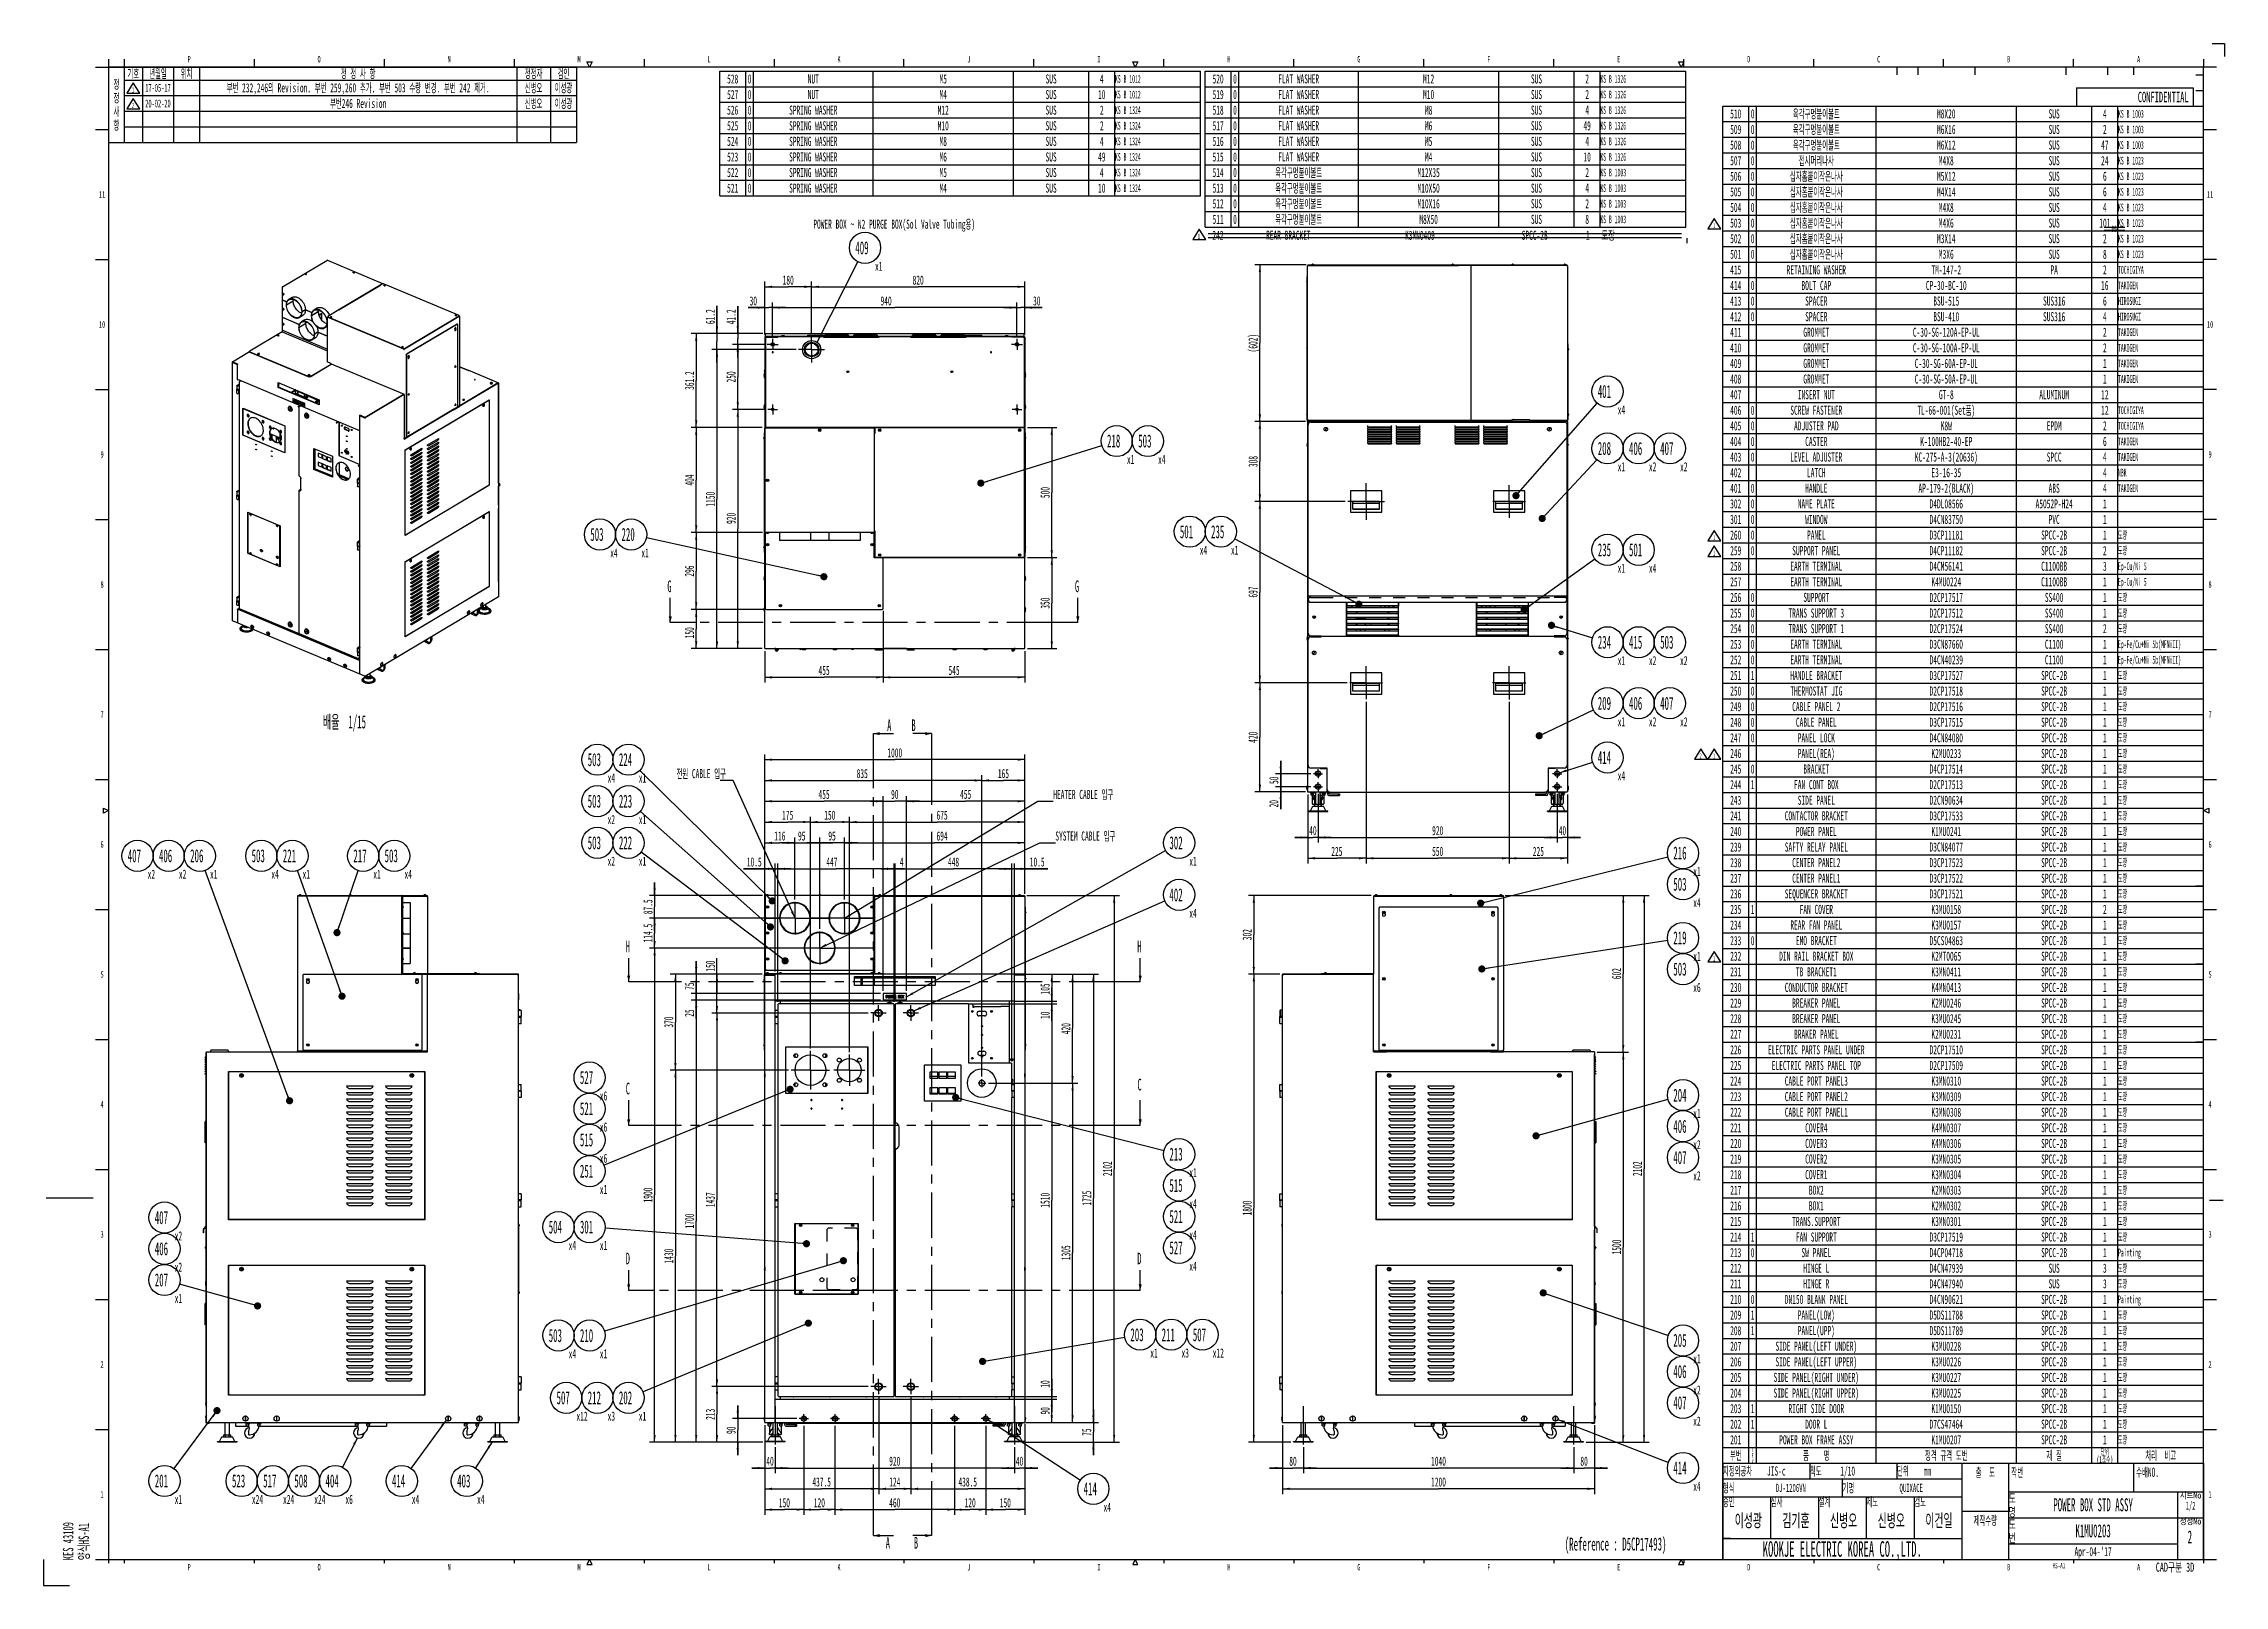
# Model space of a CAD drawing. Header units: millimetres. Extents: x 0 to 12585, y 0 to 8895.
import ezdxf

# ---------------------------------------------------------------- set-up
doc = ezdxf.new("R2010")
doc.units = ezdxf.units.MM
doc.header["$LTSCALE"] = 693.825
doc.linetypes.add('CENTER', pattern=[0.6, 0.375, -0.075, 0.075, -0.075])
doc.linetypes.add('HIDDEN', pattern=[0.2, 0.1, -0.1])
doc.layers.get('0').update_dxf_attribs({"linetype": 'CONTINUOUS'})
for name, color, linetype in [('02___PRT_ALL_AXES', 7, 'CONTINUOUS'), ('7_ALL_FEATURES', 7, 'CONTINUOUS'), ('ALL_AXIS', 7, 'CONTINUOUS'), ('ALL_COSM_SKETCH', 7, 'CONTINUOUS'), ('DEFAULT_1', 7, 'CENTER'), ('DEFAULT_2', 8, 'HIDDEN')]:
    doc.layers.add(name, color=color, linetype=linetype)
doc.styles.get("Standard").update_dxf_attribs({"font": 'txt', "width": 0.5})
doc.styles.add('TEXTSTYLE_2', font='txt', dxfattribs={"width": 0.6})
doc.styles.add('TEXTSTYLE_3', font='txt', dxfattribs={"width": 0.6})
doc.styles.add('TEXTSTYLE_4', font='txt', dxfattribs={"width": 0.8})
doc.styles.add('TEXTSTYLE_5', font='txt', dxfattribs={"width": 0.45})
doc.dimstyles.new('DIMSTYLE_1', dxfattribs={"dimtxt": 52.5, "dimasz": 41.4, "dimexe": 2, "dimexo": 1, "dimgap": 0.875, "dimtad": 1, "dimdec": 3, "dimlfac": 0.666667, "dimdsep": 46, "dimtxsty": 'Standard', "dimblk": '_FILLED', "dimblk1": '_FILLED', "dimblk2": '_FILLED', "dimcen": 0.09, "dimadec": 3, "dimazin": 2, "dimtp": 1.2, "dimtm": 1.2, "dimtfac": 1, "dimtdec": 3, "dimtofl": 0, "dimtmove": 0, "dimatfit": 3, "dimldrblk": '_FILLED', "dimfxl": 0, "dimtolj": 1, "dimarcsym": 0})
doc.dimstyles.new('DIMSTYLE_2', dxfattribs={"dimtxt": 52.5, "dimasz": 41.4, "dimexe": 2, "dimexo": 1, "dimgap": 0.875, "dimtad": 1, "dimdec": 3, "dimlfac": 0.666667, "dimdsep": 46, "dimtxsty": 'Standard', "dimblk": '_FILLED', "dimblk1": '_FILLED', "dimblk2": '_FILLED', "dimcen": 0.09, "dimadec": 3, "dimazin": 2, "dimtp": 0.2, "dimtm": 0.2, "dimtfac": 1, "dimtdec": 3, "dimtofl": 0, "dimtmove": 0, "dimatfit": 3, "dimldrblk": '_FILLED', "dimfxl": 0, "dimtolj": 1, "dimarcsym": 0})
doc.dimstyles.new('DIMSTYLE_3', dxfattribs={"dimtxt": 52.5, "dimasz": 41.4, "dimexe": 2, "dimexo": 1, "dimgap": 0.875, "dimtad": 1, "dimdec": 3, "dimlfac": 0.666667, "dimdsep": 46, "dimtxsty": 'Standard', "dimblk": '_FILLED', "dimblk1": '_FILLED', "dimblk2": '_FILLED', "dimcen": 0.09, "dimadec": 3, "dimazin": 2, "dimtp": 0.3, "dimtm": 0.3, "dimtfac": 1, "dimtdec": 3, "dimtofl": 0, "dimtmove": 0, "dimatfit": 3, "dimldrblk": '_FILLED', "dimfxl": 0, "dimtolj": 1, "dimarcsym": 0})
doc.dimstyles.new('DIMSTYLE_4', dxfattribs={"dimtxt": 52.5, "dimasz": 41.4, "dimexe": 2, "dimexo": 1, "dimgap": 0.875, "dimtad": 1, "dimdec": 3, "dimlfac": 0.666667, "dimdsep": 46, "dimtxsty": 'Standard', "dimblk": '_FILLED', "dimblk1": '_FILLED', "dimblk2": '_FILLED', "dimcen": 0.09, "dimadec": 3, "dimazin": 2, "dimtp": 2, "dimtm": 2, "dimtfac": 1, "dimtdec": 3, "dimtofl": 0, "dimtmove": 0, "dimatfit": 3, "dimldrblk": '_FILLED', "dimfxl": 0, "dimtolj": 1, "dimarcsym": 0})
doc.dimstyles.new('DIMSTYLE_5', dxfattribs={"dimtxt": 52.5, "dimasz": 41.4, "dimexe": 2, "dimexo": 1, "dimgap": 0.875, "dimtad": 1, "dimdec": 3, "dimlfac": 0.666667, "dimdsep": 46, "dimtxsty": 'Standard', "dimblk": '_FILLED', "dimblk1": '_FILLED', "dimblk2": '_FILLED', "dimcen": 0.09, "dimadec": 3, "dimazin": 2, "dimtp": 0.8, "dimtm": 0.8, "dimtfac": 1, "dimtdec": 3, "dimtofl": 0, "dimtmove": 0, "dimatfit": 3, "dimldrblk": '_FILLED', "dimfxl": 0, "dimtolj": 1, "dimarcsym": 0})
doc.dimstyles.new('DIMSTYLE_6', dxfattribs={"dimtxt": 52.5, "dimasz": 41.4, "dimexe": 2, "dimexo": 1, "dimgap": 0.875, "dimtad": 1, "dimdec": 3, "dimlfac": 0.666667, "dimdsep": 46, "dimtxsty": 'Standard', "dimblk": '_FILLED', "dimblk1": '_FILLED', "dimblk2": '_FILLED', "dimcen": 0.09, "dimadec": 3, "dimazin": 2, "dimtp": 0.5, "dimtm": 0.5, "dimtfac": 1, "dimtdec": 3, "dimtofl": 0, "dimtmove": 0, "dimatfit": 3, "dimldrblk": '_FILLED', "dimfxl": 0, "dimtolj": 1, "dimarcsym": 0})
doc.dimstyles.new('DIMSTYLE_7', dxfattribs={"dimtxt": 52.5, "dimasz": 41.4, "dimexe": 2, "dimexo": 1, "dimgap": 0.875, "dimtad": 1, "dimdec": 3, "dimlfac": 0.666667, "dimdsep": 46, "dimtxsty": 'Standard', "dimblk": '_FILLED', "dimblk1": '_FILLED', "dimblk2": '_FILLED', "dimcen": 0.09, "dimadec": 3, "dimazin": 2, "dimtp": 0.1, "dimtm": 0.1, "dimtfac": 1, "dimtdec": 3, "dimtofl": 0, "dimtmove": 0, "dimatfit": 3, "dimldrblk": '_FILLED', "dimfxl": 0, "dimtolj": 1, "dimarcsym": 0})
doc.dimstyles.get("Standard").update_dxf_attribs({"dimtxt": 52.5, "dimasz": 41.4, "dimexe": 2, "dimexo": 1, "dimtad": 1, "dimdec": 3, "dimdsep": 46, "dimtxsty": 'Standard', "dimblk": '_FILLED', "dimblk1": '_FILLED', "dimblk2": '_FILLED', "dimcen": 0.09, "dimadec": 3, "dimazin": 2, "dimtol": 1, "dimtp": 0.05, "dimtm": 0.05, "dimtfac": 1, "dimtdec": 3, "dimtofl": 0, "dimtmove": 0, "dimatfit": 3, "dimldrblk": '_FILLED', "dimfxl": 0, "dimtolj": 1, "dimarcsym": 0})

msp = doc.modelspace()

# ---------------------------------------------------------------- texts
at = {"color": 2, "linetype": 'Continuous', "line_spacing_factor": 0.9}
for s, insert, char_height, width, attachment_point, style in [('P', (839.9998, 8823.75), 37.5, 22.5, 2, 'TEXTSTYLE_2'), ('O', (1589.9998, 8823.75), 37.5, 22.5, 2, 'TEXTSTYLE_2'), ('N', (2339.9998, 8823.75), 37.5, 22.5, 2, 'TEXTSTYLE_2'), ('M', (3089.9998, 8823.75), 37.5, 22.5, 2, 'TEXTSTYLE_2'), ('L', (3839.9998, 8823.75), 37.5, 22.5, 2, 'TEXTSTYLE_2'), ('K', (4589.9998, 8823.75), 37.5, 22.5, 2, 'TEXTSTYLE_2'), ('J', (5339.9998, 8823.75), 37.5, 22.5, 2, 'TEXTSTYLE_2'), ('I', (6089.9998, 8823.75), 37.5, 22.5, 2, 'TEXTSTYLE_2'), ('H', (6839.9998, 8823.75), 37.5, 22.5, 2, 'TEXTSTYLE_2'), ('G', (7589.9998, 8823.75), 37.5, 22.5, 2, 'TEXTSTYLE_2'), ('F', (8339.9998, 8823.75), 37.5, 22.5, 2, 'TEXTSTYLE_2'), ('E', (9089.9998, 8823.75), 37.5, 22.5, 2, 'TEXTSTYLE_2'), ('D', (9839.9998, 8823.75), 37.5, 22.5, 2, 'TEXTSTYLE_2'), ('C', (10589.9998, 8823.75), 37.5, 22.5, 2, 'TEXTSTYLE_2'), ('B', (11339.9998, 8823.75), 37.5, 22.5, 2, 'TEXTSTYLE_2'), ('A', (12089.9998, 8823.75), 37.5, 22.5, 2, 'TEXTSTYLE_2'), ('KS B 1012', (6182.5008, 8713.8284), 45, 182.25, 1, 'TEXTSTYLE_5'), ('KS B 1326', (8983.6729, 8713.9186), 45, 182.25, 1, 'TEXTSTYLE_5'), ('KS B 1012', (6182.5008, 8623.8284), 45, 182.25, 1, 'TEXTSTYLE_5'), ('KS B 1326', (8983.6729, 8623.9186), 45, 182.25, 1, 'TEXTSTYLE_5'), ('KS B 1324', (6182.5008, 8533.8284), 45, 182.25, 1, 'TEXTSTYLE_5'), ('KS B 1324', (6182.5008, 8443.8284), 45, 182.25, 1, 'TEXTSTYLE_5'), ('KS B 1326', (8983.6729, 8533.9186), 45, 182.25, 1, 'TEXTSTYLE_5'), ('KS B 1326', (8983.6729, 8443.9186), 45, 182.25, 1, 'TEXTSTYLE_5'), ('KS B 1003', (11971.0053, 8512.4536), 45, 182.25, 1, 'TEXTSTYLE_5'), ('KS B 1324', (6182.5008, 8353.8284), 45, 182.25, 1, 'TEXTSTYLE_5'), ('KS B 1326', (8983.6729, 8353.9186), 45, 182.25, 1, 'TEXTSTYLE_5'), ('KS B 1003', (11971.0053, 8422.4536), 45, 182.25, 1, 'TEXTSTYLE_5'), ('KS B 1003', (11971.0053, 8332.4536), 45, 182.25, 1, 'TEXTSTYLE_5'), ('KS B 1324', (6182.5008, 8263.8284), 45, 182.25, 1, 'TEXTSTYLE_5'), ('KS B 1326', (8983.6729, 8263.9186), 45, 182.25, 1, 'TEXTSTYLE_5'), ('KS B 1023', (11971.0053, 8242.4536), 45, 182.25, 1, 'TEXTSTYLE_5'), ('KS B 1324', (6182.5008, 8173.8284), 45, 182.25, 1, 'TEXTSTYLE_5'), ('KS B 1324', (6182.5008, 8083.8284), 45, 182.25, 1, 'TEXTSTYLE_5'), ('KS B 1003', (8983.6729, 8173.9186), 45, 182.25, 1, 'TEXTSTYLE_5'), ('KS B 1003', (8983.6729, 8083.9186), 45, 182.25, 1, 'TEXTSTYLE_5'), ('KS B 1023', (11971.0053, 8152.4536), 45, 182.25, 1, 'TEXTSTYLE_5'), ('KS B 1023', (11971.0053, 8062.4536), 45, 182.25, 1, 'TEXTSTYLE_5'), ('11', (337.5, 8043.75), 37.5, 45, 2, 'TEXTSTYLE_2'), ('KS B 1003', (8983.6729, 7993.9186), 45, 182.25, 1, 'TEXTSTYLE_5'), ('KS B 1023', (11971.0053, 7972.4536), 45, 182.25, 1, 'TEXTSTYLE_5'), ('11', (12502.5, 8043.75), 37.5, 45, 2, 'TEXTSTYLE_2'), ('KS B 1003', (8983.6729, 7903.9186), 45, 182.25, 1, 'TEXTSTYLE_5'), ('KS B 1023', (11971.0053, 7882.4536), 45, 182.25, 1, 'TEXTSTYLE_5'), ('KS B 1023', (11971.0053, 7792.4536), 45, 182.25, 1, 'TEXTSTYLE_5'), ('KS B 1023', (11971.0053, 7702.4536), 45, 182.25, 1, 'TEXTSTYLE_5'), ('TOCHIGIYA', (11971.0053, 7612.4536), 45, 182.25, 1, 'TEXTSTYLE_5'), ('TAKIGEN', (11971.0053, 7522.4536), 45, 141.75, 1, 'TEXTSTYLE_5'), ('HIROSUGI', (11971.0053, 7432.4536), 45, 162, 1, 'TEXTSTYLE_5'), ('HIROSUGI', (11971.0053, 7342.4536), 45, 162, 1, 'TEXTSTYLE_5'), ('10', (337.5, 7293.75), 37.5, 45, 2, 'TEXTSTYLE_2'), ('TAKIGEN', (11971.0053, 7252.4536), 45, 141.75, 1, 'TEXTSTYLE_5'), ('10', (12502.5, 7293.75), 37.5, 45, 2, 'TEXTSTYLE_2'), ('TAKIGEN', (11971.0053, 7162.4536), 45, 141.75, 1, 'TEXTSTYLE_5'), ('TAKIGEN', (11971.0053, 7072.4536), 45, 141.75, 1, 'TEXTSTYLE_5'), ('TAKIGEN', (11971.0053, 6982.4536), 45, 141.75, 1, 'TEXTSTYLE_5'), ('TOCHIGIYA', (11971.0053, 6802.4536), 45, 182.25, 1, 'TEXTSTYLE_5'), ('TOCHIGIYA', (11971.0053, 6712.4536), 45, 182.25, 1, 'TEXTSTYLE_5'), ('TAKIGEN', (11971.0053, 6622.4536), 45, 141.75, 1, 'TEXTSTYLE_5'), ('9', (337.5, 6543.75), 37.5, 22.5, 2, 'TEXTSTYLE_2'), ('TAKIGEN', (11971.0053, 6532.4536), 45, 141.75, 1, 'TEXTSTYLE_5'), ('NBK', (11971.0053, 6442.4536), 45, 60.75, 1, 'TEXTSTYLE_5'), ('9', (12502.5, 6543.75), 37.5, 22.5, 2, 'TEXTSTYLE_2'), ('TAKIGEN', (11971.0053, 6352.4536), 45, 141.75, 1, 'TEXTSTYLE_5'), ('도장', (11971.0053, 6082.4536), 45, 47.25, 1, 'TEXTSTYLE_5'), ('도장', (11971.0053, 5992.4536), 45, 47.25, 1, 'TEXTSTYLE_5'), ('8', (337.5, 5793.75), 37.5, 22.5, 2, 'TEXTSTYLE_2'), ('Ep-Cu/Ni 5', (11971.0053, 5902.4536), 45, 202.5, 1, 'TEXTSTYLE_5'), ('Ep-Cu/Ni 5', (11971.0053, 5812.4536), 45, 202.5, 1, 'TEXTSTYLE_5'), ('8', (12502.5, 5793.75), 37.5, 22.5, 2, 'TEXTSTYLE_2'), ('도장', (11971.0053, 5722.4536), 45, 47.25, 1, 'TEXTSTYLE_5'), ('도장', (11971.0053, 5632.4536), 45, 47.25, 1, 'TEXTSTYLE_5'), ('도장', (11971.0053, 5542.4536), 45, 47.25, 1, 'TEXTSTYLE_5'), ('Ep-Fe/Cu+Ni 5b(MFNiII)', (11971.0053, 5452.4536), 45, 445.5, 1, 'TEXTSTYLE_5'), ('Ep-Fe/Cu+Ni 5b(MFNiII)', (11971.0053, 5362.4536), 45, 445.5, 1, 'TEXTSTYLE_5'), ('도장', (11971.0053, 5272.4536), 45, 47.25, 1, 'TEXTSTYLE_5'), ('도장', (11971.0053, 5182.4536), 45, 47.25, 1, 'TEXTSTYLE_5'), ('7', (337.5, 5043.75), 37.5, 22.5, 2, 'TEXTSTYLE_2'), ('도장', (11971.0053, 5092.4536), 45, 47.25, 1, 'TEXTSTYLE_5'), ('7', (12502.5, 5043.75), 37.5, 22.5, 2, 'TEXTSTYLE_2'), ('도장', (11971.0053, 5002.4536), 45, 47.25, 1, 'TEXTSTYLE_5'), ('도장', (11971.0053, 4912.4536), 45, 47.25, 1, 'TEXTSTYLE_5'), ('도장', (11971.0053, 4822.4536), 45, 47.25, 1, 'TEXTSTYLE_5'), ('도장', (11971.0053, 4732.4536), 45, 47.25, 1, 'TEXTSTYLE_5'), ('도장', (11971.0053, 4642.4536), 45, 47.25, 1, 'TEXTSTYLE_5'), ('도장', (11971.0053, 4552.4536), 45, 47.25, 1, 'TEXTSTYLE_5'), ('도장', (11971.0053, 4462.4536), 45, 47.25, 1, 'TEXTSTYLE_5'), ('6', (337.5, 4293.75), 37.5, 22.5, 2, 'TEXTSTYLE_2'), ('도장', (11971.0053, 4372.4536), 45, 47.25, 1, 'TEXTSTYLE_5'), ('도장', (11971.0053, 4282.4536), 45, 47.25, 1, 'TEXTSTYLE_5'), ('6', (12502.5, 4293.75), 37.5, 22.5, 2, 'TEXTSTYLE_2'), ('도장', (11971.0053, 4192.4536), 45, 47.25, 1, 'TEXTSTYLE_5'), ('도장', (11971.0053, 4102.4536), 45, 47.25, 1, 'TEXTSTYLE_5'), ('도장', (11971.0053, 4012.4536), 45, 47.25, 1, 'TEXTSTYLE_5'), ('도장', (11971.0053, 3922.4536), 45, 47.25, 1, 'TEXTSTYLE_5'), ('도장', (11971.0053, 3832.4536), 45, 47.25, 1, 'TEXTSTYLE_5'), ('도장', (11971.0053, 3742.4536), 45, 47.25, 1, 'TEXTSTYLE_5'), ('도장', (11971.0053, 3652.4536), 45, 47.25, 1, 'TEXTSTYLE_5'), ('5', (337.5, 3543.75), 37.5, 22.5, 2, 'TEXTSTYLE_2'), ('도장', (11971.0053, 3562.4536), 45, 47.25, 1, 'TEXTSTYLE_5'), ('5', (12502.5, 3543.75), 37.5, 22.5, 2, 'TEXTSTYLE_2'), ('도장', (11971.0053, 3472.4536), 45, 47.25, 1, 'TEXTSTYLE_5'), ('도장', (11971.0053, 3382.4536), 45, 47.25, 1, 'TEXTSTYLE_5'), ('도장', (11971.0053, 3292.4536), 45, 47.25, 1, 'TEXTSTYLE_5'), ('도장', (11971.0053, 3202.4536), 45, 47.25, 1, 'TEXTSTYLE_5'), ('도장', (11971.0053, 3112.4536), 45, 47.25, 1, 'TEXTSTYLE_5'), ('도장', (11971.0053, 3022.4536), 45, 47.25, 1, 'TEXTSTYLE_5'), ('도장', (11971.0053, 2932.4536), 45, 47.25, 1, 'TEXTSTYLE_5'), ('4', (337.5, 2793.75), 37.5, 22.5, 2, 'TEXTSTYLE_2'), ('도장', (11971.0053, 2842.4536), 45, 47.25, 1, 'TEXTSTYLE_5'), ('4', (12502.5, 2793.75), 37.5, 22.5, 2, 'TEXTSTYLE_2'), ('도장', (11971.0053, 2752.4536), 45, 47.25, 1, 'TEXTSTYLE_5'), ('도장', (11971.0053, 2662.4536), 45, 47.25, 1, 'TEXTSTYLE_5'), ('도장', (11971.0053, 2572.4536), 45, 47.25, 1, 'TEXTSTYLE_5'), ('도장', (11971.0053, 2482.4536), 45, 47.25, 1, 'TEXTSTYLE_5'), ('도장', (11971.0053, 2392.4536), 45, 47.25, 1, 'TEXTSTYLE_5'), ('도장', (11971.0053, 2302.4536), 45, 47.25, 1, 'TEXTSTYLE_5'), ('도장', (11971.0053, 2212.4536), 45, 47.25, 1, 'TEXTSTYLE_5'), ('3', (337.5, 2043.75), 37.5, 22.5, 2, 'TEXTSTYLE_2'), ('도장', (11971.0053, 2122.4536), 45, 47.25, 1, 'TEXTSTYLE_5'), ('도장', (11971.0053, 2032.4536), 45, 47.25, 1, 'TEXTSTYLE_5'), ('3', (12502.5, 2043.75), 37.5, 22.5, 2, 'TEXTSTYLE_2'), ('Painting', (11971.0053, 1942.4536), 45, 162, 1, 'TEXTSTYLE_5'), ('도장', (11971.0053, 1852.4536), 45, 47.25, 1, 'TEXTSTYLE_5'), ('도장', (11971.0053, 1762.4536), 45, 47.25, 1, 'TEXTSTYLE_5'), ('Painting', (11971.0053, 1672.4536), 45, 162, 1, 'TEXTSTYLE_5'), ('도장', (11971.0053, 1582.4536), 45, 47.25, 1, 'TEXTSTYLE_5'), ('도장', (11971.0053, 1492.4536), 45, 47.25, 1, 'TEXTSTYLE_5'), ('도장', (11971.0053, 1402.4536), 45, 47.25, 1, 'TEXTSTYLE_5'), ('2', (337.5, 1293.75), 37.5, 22.5, 2, 'TEXTSTYLE_2'), ('도장', (11971.0053, 1312.4536), 45, 47.25, 1, 'TEXTSTYLE_5'), ('2', (12502.5, 1293.75), 37.5, 22.5, 2, 'TEXTSTYLE_2'), ('도장', (11971.0053, 1222.4536), 45, 47.25, 1, 'TEXTSTYLE_5'), ('도장', (11971.0053, 1132.4536), 45, 47.25, 1, 'TEXTSTYLE_5'), ('도장', (11971.0053, 1042.4536), 45, 47.25, 1, 'TEXTSTYLE_5'), ('도장', (11971.0053, 952.4536), 45, 47.25, 1, 'TEXTSTYLE_5'), ('도장', (11971.0053, 862.4536), 45, 47.25, 1, 'TEXTSTYLE_5'), ('1', (337.5, 543.75), 37.5, 22.5, 2, 'TEXTSTYLE_2'), ('도\\P명', (11339.9998, 528.75), 52.5, 36.75, 1, 'TEXTSTYLE_2'), ('시트No\\P\\H45.0;{\\W0.5;1}{\\W0.5;/}{\\W0.5;2}', (12389.9998, 538.8281), 37.5, 130, 2, 'TEXTSTYLE_4'), ('1', (12502.5, 543.75), 37.5, 22.5, 2, 'TEXTSTYLE_2'), ('도\\P번', (11339.9998, 378.75), 52.5, 36.75, 1, 'TEXTSTYLE_2'), ('정정No', (12389.9998, 388.8281), 37.5, 130, 2, 'TEXTSTYLE_4'), ('HS-A1', (11630.1526, 128.2467), 30, 90, 2, 'TEXTSTYLE_2'), ('CAD구분 3D', (12299.9998, 131.25), 52.5, 262.5, 2, 'TEXTSTYLE_2'), ('P', (839.9998, 123.75), 37.5, 22.5, 2, 'TEXTSTYLE_2'), ('O', (1589.9998, 123.75), 37.5, 22.5, 2, 'TEXTSTYLE_2'), ('N', (2339.9998, 123.75), 37.5, 22.5, 2, 'TEXTSTYLE_2'), ('M', (3089.9998, 123.75), 37.5, 22.5, 2, 'TEXTSTYLE_2'), ('L', (3839.9998, 123.75), 37.5, 22.5, 2, 'TEXTSTYLE_2'), ('K', (4589.9998, 123.75), 37.5, 22.5, 2, 'TEXTSTYLE_2'), ('J', (5339.9998, 123.75), 37.5, 22.5, 2, 'TEXTSTYLE_2'), ('I', (6089.9998, 123.75), 37.5, 22.5, 2, 'TEXTSTYLE_2'), ('H', (6839.9998, 123.75), 37.5, 22.5, 2, 'TEXTSTYLE_2'), ('G', (7589.9998, 123.75), 37.5, 22.5, 2, 'TEXTSTYLE_2'), ('F', (8339.9998, 123.75), 37.5, 22.5, 2, 'TEXTSTYLE_2'), ('E', (9089.9998, 123.75), 37.5, 22.5, 2, 'TEXTSTYLE_2'), ('D', (9839.9998, 123.75), 37.5, 22.5, 2, 'TEXTSTYLE_2'), ('C', (10589.9998, 123.75), 37.5, 22.5, 2, 'TEXTSTYLE_2'), ('B', (11339.9998, 123.75), 37.5, 22.5, 2, 'TEXTSTYLE_2'), ('A', (12089.9998, 123.75), 37.5, 22.5, 2, 'TEXTSTYLE_2')]:
    msp.add_mtext(s, dxfattribs=dict(at, insert=insert, char_height=char_height, width=width, attachment_point=attachment_point, style=style))
at = {"color": 2, "linetype": 'Continuous'}
for s, insert, char_height, width, attachment_point, line_spacing_factor in [('정\\P정\\P사\\P항', (420, 8686.8749), 52.5, 30.625, 2, 0.9), ('기호', (517.5, 8748.7499), 52.5, 61.25, 2, 0.9), ('년월일', (660, 8748.7499), 52.5, 91.875, 2, 0.9), ('위치', (825, 8748.7499), 52.5, 61.25, 2, 0.9), ('정 정 사 항', (1815, 8748.7499), 52.5, 201.25, 2, 0.9), ('정정자', (2827.5, 8748.7499), 52.5, 91.875, 2, 0.9), ('검인', (3000, 8748.7499), 52.5, 61.25, 2, 0.9), ('528', (3976.5633, 8717.5784), 52.5, 78.75, 2, 0.9), ('0', (4074.0633, 8717.5784), 52.5, 26.25, 2, 0.9), ('NUT', (4441.5633, 8717.5784), 52.5, 78.75, 2, 0.9), ('M5', (5191.5633, 8717.5784), 52.5, 52.5, 2, 0.9), ('SUS', (5814.0633, 8717.5784), 52.5, 78.75, 2, 0.9), ('4', (6106.5633, 8717.5784), 52.5, 26.25, 2, 0.9), ('520', (6777.7354, 8717.6686), 52.5, 78.75, 2, 0.9), ('0', (6875.2354, 8717.6686), 52.5, 26.25, 2, 0.9), ('FLAT WASHER', (7242.7354, 8717.6686), 52.5, 288.75, 2, 0.9), ('M12', (7992.7354, 8717.6686), 52.5, 78.75, 2, 0.9), ('SUS', (8615.2354, 8717.6686), 52.5, 78.75, 2, 0.9), ('2', (8907.7354, 8717.6686), 52.5, 26.25, 2, 0.9), ('20-02-20', (660, 8572.4999), 45, 180, 2, 0.9), ('17-05-17', (660, 8662.4999), 45, 180, 2, 0.9), ('부번 232,246의 Revision. 부번 259,260 추가. 부번 503 수량 변경. 부번 242 제거.', (1815, 8666.2499), 52.5, 1675.625, 2, 0.9), ('부번246 Revision', (1815, 8576.2499), 52.5, 376.25, 2, 0.9), ('신병오', (2827.5, 8666.2499), 52.5, 91.875, 2, 0.9), ('신병오', (2827.5, 8576.2499), 52.5, 91.875, 2, 0.9), ('이성광', (3000, 8666.2499), 52.5, 91.875, 2, 0.9), ('이성광', (3000, 8576.2499), 52.5, 91.875, 2, 0.9), ('527', (3976.5633, 8627.5784), 52.5, 78.75, 2, 0.9), ('0', (4074.0633, 8627.5784), 52.5, 26.25, 2, 0.9), ('NUT', (4441.5633, 8627.5784), 52.5, 78.75, 2, 0.9), ('M4', (5191.5633, 8627.5784), 52.5, 52.5, 2, 0.9), ('SUS', (5814.0633, 8627.5784), 52.5, 78.75, 2, 0.9), ('10', (6106.5633, 8627.5784), 52.5, 52.5, 2, 0.9), ('519', (6777.7354, 8627.6686), 52.5, 78.75, 2, 0.9), ('0', (6875.2354, 8627.6686), 52.5, 26.25, 2, 0.9), ('FLAT WASHER', (7242.7354, 8627.6686), 52.5, 288.75, 2, 0.9), ('M10', (7992.7354, 8627.6686), 52.5, 78.75, 2, 0.9), ('SUS', (8615.2354, 8627.6686), 52.5, 78.75, 2, 0.9), ('2', (8907.7354, 8627.6686), 52.5, 26.25, 2, 0.9), ('526', (3976.5633, 8537.5784), 52.5, 78.75, 2, 0.9), ('525', (3976.5633, 8447.5784), 52.5, 78.75, 2, 0.9), ('0', (4074.0633, 8537.5784), 52.5, 26.25, 2, 0.9), ('0', (4074.0633, 8447.5784), 52.5, 26.25, 2, 0.9), ('SPRING WASHER', (4441.5633, 8537.5784), 52.5, 341.25, 2, 0.9), ('SPRING WASHER', (4441.5633, 8447.5784), 52.5, 341.25, 2, 0.9), ('M12', (5191.5633, 8537.5784), 52.5, 78.75, 2, 0.9), ('M10', (5191.5633, 8447.5784), 52.5, 78.75, 2, 0.9), ('SUS', (5814.0633, 8537.5784), 52.5, 78.75, 2, 0.9), ('SUS', (5814.0633, 8447.5784), 52.5, 78.75, 2, 0.9), ('2', (6106.5633, 8537.5784), 52.5, 26.25, 2, 0.9), ('2', (6106.5633, 8447.5784), 52.5, 26.25, 2, 0.9), ('518', (6777.7354, 8537.6686), 52.5, 78.75, 2, 0.9), ('517', (6777.7354, 8447.6686), 52.5, 78.75, 2, 0.9), ('0', (6875.2354, 8537.6686), 52.5, 26.25, 2, 0.9), ('0', (6875.2354, 8447.6686), 52.5, 26.25, 2, 0.9), ('FLAT WASHER', (7242.7354, 8537.6686), 52.5, 288.75, 2, 0.9), ('FLAT WASHER', (7242.7354, 8447.6686), 52.5, 288.75, 2, 0.9), ('M8', (7992.7354, 8537.6686), 52.5, 52.5, 2, 0.9), ('M6', (7992.7354, 8447.6686), 52.5, 52.5, 2, 0.9), ('SUS', (8615.2354, 8537.6686), 52.5, 78.75, 2, 0.9), ('SUS', (8615.2354, 8447.6686), 52.5, 78.75, 2, 0.9), ('49', (8907.7354, 8447.6686), 52.5, 52.5, 2, 0.9), ('4', (8907.7354, 8537.6686), 52.5, 26.25, 2, 0.9), ('510', (9765.0678, 8516.2036), 52.5, 78.75, 2, 0.9), ('0', (9862.5678, 8516.2036), 52.5, 26.25, 2, 0.9), ('육각구멍붙이볼트', (10230.0678, 8516.2036), 52.5, 245, 2, 0.9), ('육각구멍붙이볼트', (10230.0678, 8426.2036), 52.5, 245, 2, 0.9), ('M8X20', (10980.0678, 8516.2036), 52.5, 131.25, 2, 0.9), ('SUS', (11602.5678, 8516.2036), 52.5, 78.75, 2, 0.9), ('4', (11895.0678, 8516.2036), 52.5, 26.25, 2, 0.9), ('524', (3976.5633, 8357.5784), 52.5, 78.75, 2, 0.9), ('0', (4074.0633, 8357.5784), 52.5, 26.25, 2, 0.9), ('SPRING WASHER', (4441.5633, 8357.5784), 52.5, 341.25, 2, 0.9), ('M8', (5191.5633, 8357.5784), 52.5, 52.5, 2, 0.9), ('SUS', (5814.0633, 8357.5784), 52.5, 78.75, 2, 0.9), ('4', (6106.5633, 8357.5784), 52.5, 26.25, 2, 0.9), ('516', (6777.7354, 8357.6686), 52.5, 78.75, 2, 0.9), ('0', (6875.2354, 8357.6686), 52.5, 26.25, 2, 0.9), ('FLAT WASHER', (7242.7354, 8357.6686), 52.5, 288.75, 2, 0.9), ('M5', (7992.7354, 8357.6686), 52.5, 52.5, 2, 0.9), ('SUS', (8615.2354, 8357.6686), 52.5, 78.75, 2, 0.9), ('4', (8907.7354, 8357.6686), 52.5, 26.25, 2, 0.9), ('509', (9765.0678, 8426.2036), 52.5, 78.75, 2, 0.9), ('508', (9765.0678, 8336.2036), 52.5, 78.75, 2, 0.9), ('0', (9862.5678, 8426.2036), 52.5, 26.25, 2, 0.9), ('0', (9862.5678, 8336.2036), 52.5, 26.25, 2, 0.9), ('육각구멍붙이볼트', (10230.0678, 8336.2036), 52.5, 245, 2, 0.9), ('M6X16', (10980.0678, 8426.2036), 52.5, 131.25, 2, 0.9), ('M6X12', (10980.0678, 8336.2036), 52.5, 131.25, 2, 0.9), ('SUS', (11602.5678, 8426.2036), 52.5, 78.75, 2, 0.9), ('SUS', (11602.5678, 8336.2036), 52.5, 78.75, 2, 0.9), ('47', (11895.0678, 8336.2036), 52.5, 52.5, 2, 0.9), ('2', (11895.0678, 8426.2036), 52.5, 26.25, 2, 0.9), ('523', (3976.5633, 8267.5784), 52.5, 78.75, 2, 0.9), ('0', (4074.0633, 8267.5784), 52.5, 26.25, 2, 0.9), ('SPRING WASHER', (4441.5633, 8267.5784), 52.5, 341.25, 2, 0.9), ('M6', (5191.5633, 8267.5784), 52.5, 52.5, 2, 0.9), ('SUS', (5814.0633, 8267.5784), 52.5, 78.75, 2, 0.9), ('49', (6106.5633, 8267.5784), 52.5, 52.5, 2, 0.9), ('515', (6777.7354, 8267.6686), 52.5, 78.75, 2, 0.9), ('0', (6875.2354, 8267.6686), 52.5, 26.25, 2, 0.9), ('육각구멍붙이볼트', (7242.7354, 8177.6686), 52.5, 245, 2, 0.9), ('FLAT WASHER', (7242.7354, 8267.6686), 52.5, 288.75, 2, 0.9), ('M4', (7992.7354, 8267.6686), 52.5, 52.5, 2, 0.9), ('SUS', (8615.2354, 8267.6686), 52.5, 78.75, 2, 0.9), ('10', (8907.7354, 8267.6686), 52.5, 52.5, 2, 0.9), ('507', (9765.0678, 8246.2036), 52.5, 78.75, 2, 0.9), ('0', (9862.5678, 8246.2036), 52.5, 26.25, 2, 0.9), ('접시머리나사', (10230.0678, 8246.2036), 52.5, 183.75, 2, 0.9), ('M4X8', (10980.0678, 8246.2036), 52.5, 105, 2, 0.9), ('SUS', (11602.5678, 8246.2036), 52.5, 78.75, 2, 0.9), ('24', (11895.0678, 8246.2036), 52.5, 52.5, 2, 0.9), ('522', (3976.5633, 8177.5784), 52.5, 78.75, 2, 0.9), ('521', (3976.5633, 8087.5784), 52.5, 78.75, 2, 0.9), ('0', (4074.0633, 8177.5784), 52.5, 26.25, 2, 0.9), ('0', (4074.0633, 8087.5784), 52.5, 26.25, 2, 0.9), ('SPRING WASHER', (4441.5633, 8177.5784), 52.5, 341.25, 2, 0.9), ('SPRING WASHER', (4441.5633, 8087.5784), 52.5, 341.25, 2, 0.9), ('M5', (5191.5633, 8177.5784), 52.5, 52.5, 2, 0.9), ('M4', (5191.5633, 8087.5784), 52.5, 52.5, 2, 0.9), ('SUS', (5814.0633, 8177.5784), 52.5, 78.75, 2, 0.9), ('SUS', (5814.0633, 8087.5784), 52.5, 78.75, 2, 0.9), ('10', (6106.5633, 8087.5784), 52.5, 52.5, 2, 0.9), ('4', (6106.5633, 8177.5784), 52.5, 26.25, 2, 0.9), ('514', (6777.7354, 8177.6686), 52.5, 78.75, 2, 0.9), ('513', (6777.7354, 8087.6686), 52.5, 78.75, 2, 0.9), ('0', (6875.2354, 8177.6686), 52.5, 26.25, 2, 0.9), ('0', (6875.2354, 8087.6686), 52.5, 26.25, 2, 0.9), ('육각구멍붙이볼트', (7242.7354, 8087.6686), 52.5, 245, 2, 0.9), ('M12X35', (7992.7354, 8177.6686), 52.5, 157.5, 2, 0.9), ('M10X50', (7992.7354, 8087.6686), 52.5, 157.5, 2, 0.9), ('SUS', (8615.2354, 8177.6686), 52.5, 78.75, 2, 0.9), ('SUS', (8615.2354, 8087.6686), 52.5, 78.75, 2, 0.9), ('4', (8907.7354, 8087.6686), 52.5, 26.25, 2, 0.9), ('2', (8907.7354, 8177.6686), 52.5, 26.25, 2, 0.9), ('506', (9765.0678, 8156.2036), 52.5, 78.75, 2, 0.9), ('505', (9765.0678, 8066.2036), 52.5, 78.75, 2, 0.9), ('0', (9862.5678, 8156.2036), 52.5, 26.25, 2, 0.9), ('0', (9862.5678, 8066.2036), 52.5, 26.25, 2, 0.9), ('십자홈붙이작은나사', (10230.0678, 8156.2036), 52.5, 275.625, 2, 0.9), ('십자홈붙이작은나사', (10230.0678, 8066.2036), 52.5, 275.625, 2, 0.9), ('M5X12', (10980.0678, 8156.2036), 52.5, 131.25, 2, 0.9), ('M4X14', (10980.0678, 8066.2036), 52.5, 131.25, 2, 0.9), ('SUS', (11602.5678, 8156.2036), 52.5, 78.75, 2, 0.9), ('SUS', (11602.5678, 8066.2036), 52.5, 78.75, 2, 0.9), ('6', (11895.0678, 8156.2036), 52.5, 26.25, 2, 0.9), ('6', (11895.0678, 8066.2036), 52.5, 26.25, 2, 0.9), ('512', (6777.7354, 7997.6686), 52.5, 78.75, 2, 0.9), ('0', (6875.2354, 7997.6686), 52.5, 26.25, 2, 0.9), ('육각구멍붙이볼트', (7242.7354, 7997.6686), 52.5, 245, 2, 0.9), ('M10X16', (7992.7354, 7997.6686), 52.5, 157.5, 2, 0.9), ('SUS', (8615.2354, 7997.6686), 52.5, 78.75, 2, 0.9), ('2', (8907.7354, 7997.6686), 52.5, 26.25, 2, 0.9), ('504', (9765.0678, 7976.2036), 52.5, 78.75, 2, 0.9), ('0', (9862.5678, 7976.2036), 52.5, 26.25, 2, 0.9), ('십자홈붙이작은나사', (10230.0678, 7976.2036), 52.5, 275.625, 2, 0.9), ('M4X8', (10980.0678, 7976.2036), 52.5, 105, 2, 0.9), ('SUS', (11602.5678, 7976.2036), 52.5, 78.75, 2, 0.9), ('4', (11895.0678, 7976.2036), 52.5, 26.25, 2, 0.9), ('POWER BOX ~ N2 PURGE BOX(Sol Valve Tubing용)', (4441.7708, 7879.7023), 52.5, 1133.125, 1, 0.9), ('511', (6777.7354, 7907.6686), 52.5, 78.75, 2, 0.9), ('0', (6875.2354, 7907.6686), 52.5, 26.25, 2, 0.9), ('육각구멍붙이볼트', (7242.7354, 7907.6686), 52.5, 245, 2, 0.9), ('M8X50', (7992.7354, 7907.6686), 52.5, 131.25, 2, 0.9), ('SUS', (8615.2354, 7907.6686), 52.5, 78.75, 2, 0.9), ('8', (8907.7354, 7907.6686), 52.5, 26.25, 2, 0.9), ('503', (9765.0678, 7886.2036), 52.5, 78.75, 2, 0.9), ('0', (9862.5678, 7886.2036), 52.5, 26.25, 2, 0.9), ('십자홈붙이작은나사', (10230.0678, 7886.2036), 52.5, 275.625, 2, 0.9), ('십자홈붙이작은나사', (10230.0678, 7796.2036), 52.5, 275.625, 2, 0.9), ('M4X6', (10980.0678, 7886.2036), 52.5, 105, 2, 0.9), ('SUS', (11602.5678, 7886.2036), 52.5, 78.75, 2, 0.9), ('101', (11895.0678, 7886.2036), 52.5, 78.75, 2, 0.9), ('502', (9765.0678, 7796.2036), 52.5, 78.75, 2, 0.9), ('501', (9765.0678, 7706.2036), 52.5, 78.75, 2, 0.9), ('0', (9862.5678, 7796.2036), 52.5, 26.25, 2, 0.9), ('0', (9862.5678, 7706.2036), 52.5, 26.25, 2, 0.9), ('십자홈붙이작은나사', (10230.0678, 7706.2036), 52.5, 275.625, 2, 0.9), ('M3X14', (10980.0678, 7796.2036), 52.5, 131.25, 2, 0.9), ('M3X6', (10980.0678, 7706.2036), 52.5, 105, 2, 0.9), ('SUS', (11602.5678, 7796.2036), 52.5, 78.75, 2, 0.9), ('SUS', (11602.5678, 7706.2036), 52.5, 78.75, 2, 0.9), ('2', (11895.0678, 7796.2036), 52.5, 26.25, 2, 0.9), ('8', (11895.0678, 7706.2036), 52.5, 26.25, 2, 0.9), ('415', (9765.0678, 7616.2036), 52.5, 78.75, 2, 0.9), ('RETAINING WASHER', (10230.0678, 7616.2036), 52.5, 420, 2, 0.9), ('TM-147-2', (10980.0678, 7616.2036), 52.5, 210, 2, 0.9), ('PA', (11602.5678, 7616.2036), 52.5, 52.5, 2, 0.9), ('2', (11895.0678, 7616.2036), 52.5, 26.25, 2, 0.9), ('414', (9765.0678, 7526.2036), 52.5, 78.75, 2, 0.9), ('413', (9765.0678, 7436.2036), 52.5, 78.75, 2, 0.9), ('0', (9862.5678, 7526.2036), 52.5, 26.25, 2, 0.9), ('0', (9862.5678, 7436.2036), 52.5, 26.25, 2, 0.9), ('BOLT CAP', (10230.0678, 7526.2036), 52.5, 210, 2, 0.9), ('SPACER', (10230.0678, 7436.2036), 52.5, 157.5, 2, 0.9), ('CP-30-BC-10', (10980.0678, 7526.2036), 52.5, 288.75, 2, 0.9), ('BSU-515', (10980.0678, 7436.2036), 52.5, 183.75, 2, 0.9), ('SUS316', (11602.5678, 7436.2036), 52.5, 157.5, 2, 0.9), ('16', (11895.0678, 7526.2036), 52.5, 52.5, 2, 0.9), ('6', (11895.0678, 7436.2036), 52.5, 26.25, 2, 0.9), ('412', (9765.0678, 7346.2036), 52.5, 78.75, 2, 0.9), ('0', (9862.5678, 7346.2036), 52.5, 26.25, 2, 0.9), ('SPACER', (10230.0678, 7346.2036), 52.5, 157.5, 2, 0.9), ('BSU-410', (10980.0678, 7346.2036), 52.5, 183.75, 2, 0.9), ('SUS316', (11602.5678, 7346.2036), 52.5, 157.5, 2, 0.9), ('4', (11895.0678, 7346.2036), 52.5, 26.25, 2, 0.9), ('411', (9765.0678, 7256.2036), 52.5, 78.75, 2, 0.9), ('GROMMET', (10230.0678, 7256.2036), 52.5, 183.75, 2, 0.9), ('C-30-SG-120A-EP-UL', (10980.0678, 7256.2036), 52.5, 472.5, 2, 0.9), ('2', (11895.0678, 7256.2036), 52.5, 26.25, 2, 0.9), ('410', (9765.0678, 7166.2036), 52.5, 78.75, 2, 0.9), ('409', (9765.0678, 7076.2036), 52.5, 78.75, 2, 0.9), ('GROMMET', (10230.0678, 7166.2036), 52.5, 183.75, 2, 0.9), ('GROMMET', (10230.0678, 7076.2036), 52.5, 183.75, 2, 0.9), ('C-30-SG-100A-EP-UL', (10980.0678, 7166.2036), 52.5, 472.5, 2, 0.9), ('C-30-SG-60A-EP-UL', (10980.0678, 7076.2036), 52.5, 446.25, 2, 0.9), ('2', (11895.0678, 7166.2036), 52.5, 26.25, 2, 0.9), ('1', (11895.0678, 7076.2036), 52.5, 26.25, 2, 0.9), ('408', (9765.0678, 6986.2036), 52.5, 78.75, 2, 0.9), ('GROMMET', (10230.0678, 6986.2036), 52.5, 183.75, 2, 0.9), ('C-30-SG-50A-EP-UL', (10980.0678, 6986.2036), 52.5, 446.25, 2, 0.9), ('1', (11895.0678, 6986.2036), 52.5, 26.25, 2, 0.9), ('407', (9765.0678, 6896.2036), 52.5, 78.75, 2, 0.9), ('406', (9765.0678, 6806.2036), 52.5, 78.75, 2, 0.9), ('0', (9862.5678, 6806.2036), 52.5, 26.25, 2, 0.9), ('SCREW FASTENER', (10230.0678, 6806.2036), 52.5, 367.5, 2, 0.9), ('INSERT NUT', (10230.0678, 6896.2036), 52.5, 262.5, 2, 0.9), ('TL-66-001(Set품)', (10980.0678, 6806.2036), 52.5, 398.125, 2, 0.9), ('GT-8', (10980.0678, 6896.2036), 52.5, 105, 2, 0.9), ('ALUMINUM', (11602.5678, 6896.2036), 52.5, 210, 2, 0.9), ('12', (11895.0678, 6896.2036), 52.5, 52.5, 2, 0.9), ('12', (11895.0678, 6806.2036), 52.5, 52.5, 2, 0.9), ('405', (9765.0678, 6716.2036), 52.5, 78.75, 2, 0.9), ('0', (9862.5678, 6716.2036), 52.5, 26.25, 2, 0.9), ('ADJUSTER PAD', (10230.0678, 6716.2036), 52.5, 315, 2, 0.9), ('K8W', (10980.0678, 6716.2036), 52.5, 78.75, 2, 0.9), ('EPDM', (11602.5678, 6716.2036), 52.5, 105, 2, 0.9), ('2', (11895.0678, 6716.2036), 52.5, 26.25, 2, 0.9), ('404', (9765.0678, 6626.2036), 52.5, 78.75, 2, 0.9), ('0', (9862.5678, 6626.2036), 52.5, 26.25, 2, 0.9), ('CASTER', (10230.0678, 6626.2036), 52.5, 157.5, 2, 0.9), ('K-100HB2-40-EP', (10980.0678, 6626.2036), 52.5, 367.5, 2, 0.9), ('6', (11895.0678, 6626.2036), 52.5, 26.25, 2, 0.9), ('403', (9765.0678, 6536.2036), 52.5, 78.75, 2, 0.9), ('402', (9765.0678, 6446.2036), 52.5, 78.75, 2, 0.9), ('0', (9862.5678, 6536.2036), 52.5, 26.25, 2, 0.9), ('LEVEL ADJUSTER', (10230.0678, 6536.2036), 52.5, 367.5, 2, 0.9), ('LATCH', (10230.0678, 6446.2036), 52.5, 131.25, 2, 0.9), ('KC-275-A-3(20636)', (10980.0678, 6536.2036), 52.5, 446.25, 2, 0.9), ('E3-16-35', (10980.0678, 6446.2036), 52.5, 210, 2, 0.9), ('SPCC', (11602.5678, 6536.2036), 52.5, 105, 2, 0.9), ('4', (11895.0678, 6536.2036), 52.5, 26.25, 2, 0.9), ('4', (11895.0678, 6446.2036), 52.5, 26.25, 2, 0.9), ('401', (9765.0678, 6356.2036), 52.5, 78.75, 2, 0.9), ('0', (9862.5678, 6356.2036), 52.5, 26.25, 2, 0.9), ('HANDLE', (10230.0678, 6356.2036), 52.5, 157.5, 2, 0.9), ('AP-179-2(BLACK)', (10980.0678, 6356.2036), 52.5, 393.75, 2, 0.9), ('ABS', (11602.5678, 6356.2036), 52.5, 78.75, 2, 0.9), ('4', (11895.0678, 6356.2036), 52.5, 26.25, 2, 0.9), ('302', (9765.0678, 6266.2036), 52.5, 78.75, 2, 0.9), ('301', (9765.0678, 6176.2036), 52.5, 78.75, 2, 0.9), ('0', (9862.5678, 6266.2036), 52.5, 26.25, 2, 0.9), ('0', (9862.5678, 6176.2036), 52.5, 26.25, 2, 0.9), ('NAME PLATE', (10230.0678, 6266.2036), 52.5, 262.5, 2, 0.9), ('WINDOW', (10230.0678, 6176.2036), 52.5, 157.5, 2, 0.9), ('D4DL08566', (10980.0678, 6266.2036), 52.5, 236.25, 2, 0.9), ('D4CN83750', (10980.0678, 6176.2036), 52.5, 236.25, 2, 0.9), ('A5052P-H24', (11602.5678, 6266.2036), 52.5, 262.5, 2, 0.9), ('PVC', (11602.5678, 6176.2036), 52.5, 78.75, 2, 0.9), ('1', (11895.0678, 6266.2036), 52.5, 26.25, 2, 0.9), ('1', (11895.0678, 6176.2036), 52.5, 26.25, 2, 0.9), ('260', (9765.0678, 6086.2036), 52.5, 78.75, 2, 0.9), ('0', (9862.5678, 6086.2036), 52.5, 26.25, 2, 0.9), ('PANEL', (10230.0678, 6086.2036), 52.5, 131.25, 2, 0.9), ('D3CP11181', (10980.0678, 6086.2036), 52.5, 236.25, 2, 0.9), ('SPCC-2B', (11602.5678, 6086.2036), 52.5, 183.75, 2, 0.9), ('1', (11895.0678, 6086.2036), 52.5, 26.25, 2, 0.9), ('259', (9765.0678, 5996.2036), 52.5, 78.75, 2, 0.9), ('0', (9862.5678, 5996.2036), 52.5, 26.25, 2, 0.9), ('SUPPORT PANEL', (10230.0678, 5996.2036), 52.5, 341.25, 2, 0.9), ('D4CP11182', (10980.0678, 5996.2036), 52.5, 236.25, 2, 0.9), ('SPCC-2B', (11602.5678, 5996.2036), 52.5, 183.75, 2, 0.9), ('2', (11895.0678, 5996.2036), 52.5, 26.25, 2, 0.9), ('258', (9765.0678, 5906.2036), 52.5, 78.75, 2, 0.9), ('257', (9765.0678, 5816.2036), 52.5, 78.75, 2, 0.9), ('EARTH TERMINAL', (10230.0678, 5906.2036), 52.5, 367.5, 2, 0.9), ('EARTH TERMINAL', (10230.0678, 5816.2036), 52.5, 367.5, 2, 0.9), ('D4CM56141', (10980.0678, 5906.2036), 52.5, 236.25, 2, 0.9), ('K4MU0224', (10980.0678, 5816.2036), 52.5, 210, 2, 0.9), ('C1100BB', (11602.5678, 5906.2036), 52.5, 183.75, 2, 0.9), ('C1100BB', (11602.5678, 5816.2036), 52.5, 183.75, 2, 0.9), ('3', (11895.0678, 5906.2036), 52.5, 26.25, 2, 0.9), ('1', (11895.0678, 5816.2036), 52.5, 26.25, 2, 0.9), ('256', (9765.0678, 5726.2036), 52.5, 78.75, 2, 0.9), ('0', (9862.5678, 5726.2036), 52.5, 26.25, 2, 0.9), ('SUPPORT', (10230.0678, 5726.2036), 52.5, 183.75, 2, 0.9), ('D2CP17517', (10980.0678, 5726.2036), 52.5, 236.25, 2, 0.9), ('SS400', (11602.5678, 5726.2036), 52.5, 131.25, 2, 0.9), ('1', (11895.0678, 5726.2036), 52.5, 26.25, 2, 0.9), ('255', (9765.0678, 5636.2036), 52.5, 78.75, 2, 0.9), ('254', (9765.0678, 5546.2036), 52.5, 78.75, 2, 0.9), ('0', (9862.5678, 5636.2036), 52.5, 26.25, 2, 0.9), ('0', (9862.5678, 5546.2036), 52.5, 26.25, 2, 0.9), ('TRANS SUPPORT 3', (10230.0678, 5636.2036), 52.5, 393.75, 2, 0.9), ('TRANS SUPPORT 1', (10230.0678, 5546.2036), 52.5, 393.75, 2, 0.9), ('D2CP17512', (10980.0678, 5636.2036), 52.5, 236.25, 2, 0.9), ('D2CP17524', (10980.0678, 5546.2036), 52.5, 236.25, 2, 0.9), ('SS400', (11602.5678, 5636.2036), 52.5, 131.25, 2, 0.9), ('SS400', (11602.5678, 5546.2036), 52.5, 131.25, 2, 0.9), ('2', (11895.0678, 5546.2036), 52.5, 26.25, 2, 0.9), ('1', (11895.0678, 5636.2036), 52.5, 26.25, 2, 0.9), ('253', (9765.0678, 5456.2036), 52.5, 78.75, 2, 0.9), ('0', (9862.5678, 5456.2036), 52.5, 26.25, 2, 0.9), ('EARTH TERMINAL', (10230.0678, 5456.2036), 52.5, 367.5, 2, 0.9), ('D3CN87660', (10980.0678, 5456.2036), 52.5, 236.25, 2, 0.9), ('C1100', (11602.5678, 5456.2036), 52.5, 131.25, 2, 0.9), ('1', (11895.0678, 5456.2036), 52.5, 26.25, 2, 0.9), ('252', (9765.0678, 5366.2036), 52.5, 78.75, 2, 0.9), ('0', (9862.5678, 5366.2036), 52.5, 26.25, 2, 0.9), ('EARTH TERMINAL', (10230.0678, 5366.2036), 52.5, 367.5, 2, 0.9), ('D4CN40239', (10980.0678, 5366.2036), 52.5, 236.25, 2, 0.9), ('C1100', (11602.5678, 5366.2036), 52.5, 131.25, 2, 0.9), ('1', (11895.0678, 5366.2036), 52.5, 26.25, 2, 0.9), ('251', (9765.0678, 5276.2036), 52.5, 78.75, 2, 0.9), ('250', (9765.0678, 5186.2036), 52.5, 78.75, 2, 0.9), ('0', (9862.5678, 5186.2036), 52.5, 26.25, 2, 0.9), ('1', (9862.5678, 5276.2036), 52.5, 26.25, 2, 0.9), ('THERMOSTAT JIG', (10230.0678, 5186.2036), 52.5, 367.5, 2, 0.9), ('HANDLE BRACKET', (10230.0678, 5276.2036), 52.5, 367.5, 2, 0.9), ('D3CP17527', (10980.0678, 5276.2036), 52.5, 236.25, 2, 0.9), ('D2CP17518', (10980.0678, 5186.2036), 52.5, 236.25, 2, 0.9), ('SPCC-2B', (11602.5678, 5276.2036), 52.5, 183.75, 2, 0.9), ('SPCC-2B', (11602.5678, 5186.2036), 52.5, 183.75, 2, 0.9), ('1', (11895.0678, 5276.2036), 52.5, 26.25, 2, 0.9), ('1', (11895.0678, 5186.2036), 52.5, 26.25, 2, 0.9), ('249', (9765.0678, 5096.2036), 52.5, 78.75, 2, 0.9), ('0', (9862.5678, 5096.2036), 52.5, 26.25, 2, 0.9), ('CABLE PANEL 2', (10230.0678, 5096.2036), 52.5, 341.25, 2, 0.9), ('D2CP17516', (10980.0678, 5096.2036), 52.5, 236.25, 2, 0.9), ('SPCC-2B', (11602.5678, 5096.2036), 52.5, 183.75, 2, 0.9), ('1', (11895.0678, 5096.2036), 52.5, 26.25, 2, 0.9), ('배율  1/15', (1860.6574, 5019.4429), 75, 312.5, 3, 0.9), ('248', (9765.0678, 5006.2036), 52.5, 78.75, 2, 0.9), ('247', (9765.0678, 4916.2036), 52.5, 78.75, 2, 0.9), ('0', (9862.5678, 5006.2036), 52.5, 26.25, 2, 0.9), ('0', (9862.5678, 4916.2036), 52.5, 26.25, 2, 0.9), ('CABLE PANEL', (10230.0678, 5006.2036), 52.5, 288.75, 2, 0.9), ('PANEL LOCK', (10230.0678, 4916.2036), 52.5, 262.5, 2, 0.9), ('D3CP17515', (10980.0678, 5006.2036), 52.5, 236.25, 2, 0.9), ('D4CN84080', (10980.0678, 4916.2036), 52.5, 236.25, 2, 0.9), ('SPCC-2B', (11602.5678, 5006.2036), 52.5, 183.75, 2, 0.9), ('SPCC-2B', (11602.5678, 4916.2036), 52.5, 183.75, 2, 0.9), ('1', (11895.0678, 5006.2036), 52.5, 26.25, 2, 0.9), ('1', (11895.0678, 4916.2036), 52.5, 26.25, 2, 0.9), ('246', (9765.0678, 4826.2036), 52.5, 78.75, 2, 0.9), ('PANEL(REA)', (10230.0678, 4826.2036), 52.5, 262.5, 2, 0.9), ('K2MU0233', (10980.0678, 4826.2036), 52.5, 210, 2, 0.9), ('SPCC-2B', (11602.5678, 4826.2036), 52.5, 183.75, 2, 0.9), ('1', (11895.0678, 4826.2036), 52.5, 26.25, 2, 0.9), ('전원 CABLE 입구', (3937.5557, 4709.6467), 52.5, 306.25, 3, 0.9), ('245', (9765.0678, 4736.2036), 52.5, 78.75, 2, 0.9), ('0', (9862.5678, 4736.2036), 52.5, 26.25, 2, 0.9), ('BRACKET', (10230.0678, 4736.2036), 52.5, 183.75, 2, 0.9), ('D4CP17514', (10980.0678, 4736.2036), 52.5, 236.25, 2, 0.9), ('SPCC-2B', (11602.5678, 4736.2036), 52.5, 183.75, 2, 0.9), ('1', (11895.0678, 4736.2036), 52.5, 26.25, 2, 0.9), ('HEATER CABLE 입구', (5826.7271, 4589.6467), 52.5, 402.5, 1, 0.9), ('244', (9765.0678, 4646.2036), 52.5, 78.75, 2, 0.9), ('243', (9765.0678, 4556.2036), 52.5, 78.75, 2, 0.9), ('1', (9862.5678, 4646.2036), 52.5, 26.25, 2, 0.9), ('FAN CONT BOX', (10230.0678, 4646.2036), 52.5, 315, 2, 0.9), ('SIDE PANEL', (10230.0678, 4556.2036), 52.5, 262.5, 2, 0.9), ('D2CP17513', (10980.0678, 4646.2036), 52.5, 236.25, 2, 0.9), ('D2CN90634', (10980.0678, 4556.2036), 52.5, 236.25, 2, 0.9), ('SPCC-2B', (11602.5678, 4646.2036), 52.5, 183.75, 2, 0.9), ('SPCC-2B', (11602.5678, 4556.2036), 52.5, 183.75, 2, 0.9), ('1', (11895.0678, 4646.2036), 52.5, 26.25, 2, 0.9), ('1', (11895.0678, 4556.2036), 52.5, 26.25, 2, 0.9), ('241', (9765.0678, 4466.2036), 52.5, 78.75, 2, 0.9), ('CONTACTOR BRACKET', (10230.0678, 4466.2036), 52.5, 446.25, 2, 0.9), ('D3CP17533', (10980.0678, 4466.2036), 52.5, 236.25, 2, 0.9), ('SPCC-2B', (11602.5678, 4466.2036), 52.5, 183.75, 2, 0.9), ('1', (11895.0678, 4466.2036), 52.5, 26.25, 2, 0.9), ('SYSTEM CABLE 입구', (5838.5672, 4349.6467), 52.5, 402.5, 1, 0.9), ('240', (9765.0678, 4376.2036), 52.5, 78.75, 2, 0.9), ('239', (9765.0678, 4286.2036), 52.5, 78.75, 2, 0.9), ('SAFTY RELAY PANEL', (10230.0678, 4286.2036), 52.5, 446.25, 2, 0.9), ('POWER PANEL', (10230.0678, 4376.2036), 52.5, 288.75, 2, 0.9), ('D3CN84077', (10980.0678, 4286.2036), 52.5, 236.25, 2, 0.9), ('K1MU0241', (10980.0678, 4376.2036), 52.5, 210, 2, 0.9), ('SPCC-2B', (11602.5678, 4376.2036), 52.5, 183.75, 2, 0.9), ('SPCC-2B', (11602.5678, 4286.2036), 52.5, 183.75, 2, 0.9), ('1', (11895.0678, 4376.2036), 52.5, 26.25, 2, 0.9), ('1', (11895.0678, 4286.2036), 52.5, 26.25, 2, 0.9), ('238', (9765.0678, 4196.2036), 52.5, 78.75, 2, 0.9), ('CENTER PANEL2', (10230.0678, 4196.2036), 52.5, 341.25, 2, 0.9), ('D3CP17523', (10980.0678, 4196.2036), 52.5, 236.25, 2, 0.9), ('SPCC-2B', (11602.5678, 4196.2036), 52.5, 183.75, 2, 0.9), ('1', (11895.0678, 4196.2036), 52.5, 26.25, 2, 0.9), ('237', (9765.0678, 4106.2036), 52.5, 78.75, 2, 0.9), ('CENTER PANEL1', (10230.0678, 4106.2036), 52.5, 341.25, 2, 0.9), ('D3CP17522', (10980.0678, 4106.2036), 52.5, 236.25, 2, 0.9), ('SPCC-2B', (11602.5678, 4106.2036), 52.5, 183.75, 2, 0.9), ('1', (11895.0678, 4106.2036), 52.5, 26.25, 2, 0.9), ('236', (9765.0678, 4016.2036), 52.5, 78.75, 2, 0.9), ('235', (9765.0678, 3926.2036), 52.5, 78.75, 2, 0.9), ('1', (9862.5678, 3926.2036), 52.5, 26.25, 2, 0.9), ('SEQUENCER BRACKET', (10230.0678, 4016.2036), 52.5, 446.25, 2, 0.9), ('FAN COVER', (10230.0678, 3926.2036), 52.5, 236.25, 2, 0.9), ('D3CP17521', (10980.0678, 4016.2036), 52.5, 236.25, 2, 0.9), ('K3MU0158', (10980.0678, 3926.2036), 52.5, 210, 2, 0.9), ('SPCC-2B', (11602.5678, 4016.2036), 52.5, 183.75, 2, 0.9), ('SPCC-2B', (11602.5678, 3926.2036), 52.5, 183.75, 2, 0.9), ('2', (11895.0678, 3926.2036), 52.5, 26.25, 2, 0.9), ('1', (11895.0678, 4016.2036), 52.5, 26.25, 2, 0.9), ('234', (9765.0678, 3836.2036), 52.5, 78.75, 2, 0.9), ('REAR FAN PANEL', (10230.0678, 3836.2036), 52.5, 367.5, 2, 0.9), ('K3MU0157', (10980.0678, 3836.2036), 52.5, 210, 2, 0.9), ('SPCC-2B', (11602.5678, 3836.2036), 52.5, 183.75, 2, 0.9), ('1', (11895.0678, 3836.2036), 52.5, 26.25, 2, 0.9), ('233', (9765.0678, 3746.2036), 52.5, 78.75, 2, 0.9), ('232', (9765.0678, 3656.2036), 52.5, 78.75, 2, 0.9), ('0', (9862.5678, 3746.2036), 52.5, 26.25, 2, 0.9), ('DIN RAIL BRACKET BOX', (10230.0678, 3656.2036), 52.5, 525, 2, 0.9), ('EMO BRACKET', (10230.0678, 3746.2036), 52.5, 288.75, 2, 0.9), ('D5CS04863', (10980.0678, 3746.2036), 52.5, 236.25, 2, 0.9), ('K2MT0065', (10980.0678, 3656.2036), 52.5, 210, 2, 0.9), ('SPCC-2B', (11602.5678, 3746.2036), 52.5, 183.75, 2, 0.9), ('SPCC-2B', (11602.5678, 3656.2036), 52.5, 183.75, 2, 0.9), ('1', (11895.0678, 3746.2036), 52.5, 26.25, 2, 0.9), ('1', (11895.0678, 3656.2036), 52.5, 26.25, 2, 0.9), ('231', (9765.0678, 3566.2036), 52.5, 78.75, 2, 0.9), ('TB BRACKET1', (10230.0678, 3566.2036), 52.5, 288.75, 2, 0.9), ('K3MN0411', (10980.0678, 3566.2036), 52.5, 210, 2, 0.9), ('SPCC-2B', (11602.5678, 3566.2036), 52.5, 183.75, 2, 0.9), ('1', (11895.0678, 3566.2036), 52.5, 26.25, 2, 0.9), ('230', (9765.0678, 3476.2036), 52.5, 78.75, 2, 0.9), ('CONDUCTOR BRACKET', (10230.0678, 3476.2036), 52.5, 446.25, 2, 0.9), ('K4MN0413', (10980.0678, 3476.2036), 52.5, 210, 2, 0.9), ('SPCC-2B', (11602.5678, 3476.2036), 52.5, 183.75, 2, 0.9), ('1', (11895.0678, 3476.2036), 52.5, 26.25, 2, 0.9), ('229', (9765.0678, 3386.2036), 52.5, 78.75, 2, 0.9), ('228', (9765.0678, 3296.2036), 52.5, 78.75, 2, 0.9), ('BREAKER PANEL', (10230.0678, 3386.2036), 52.5, 341.25, 2, 0.9), ('BREAKER PANEL', (10230.0678, 3296.2036), 52.5, 341.25, 2, 0.9), ('K2MU0246', (10980.0678, 3386.2036), 52.5, 210, 2, 0.9), ('K3MU0245', (10980.0678, 3296.2036), 52.5, 210, 2, 0.9), ('SPCC-2B', (11602.5678, 3386.2036), 52.5, 183.75, 2, 0.9), ('SPCC-2B', (11602.5678, 3296.2036), 52.5, 183.75, 2, 0.9), ('1', (11895.0678, 3386.2036), 52.5, 26.25, 2, 0.9), ('1', (11895.0678, 3296.2036), 52.5, 26.25, 2, 0.9), ('227', (9765.0678, 3206.2036), 52.5, 78.75, 2, 0.9), ('BRAKER PANEL', (10230.0678, 3206.2036), 52.5, 315, 2, 0.9), ('K2MU0231', (10980.0678, 3206.2036), 52.5, 210, 2, 0.9), ('SPCC-2B', (11602.5678, 3206.2036), 52.5, 183.75, 2, 0.9), ('1', (11895.0678, 3206.2036), 52.5, 26.25, 2, 0.9), ('226', (9765.0678, 3116.2036), 52.5, 78.75, 2, 0.9), ('225', (9765.0678, 3026.2036), 52.5, 78.75, 2, 0.9), ('ELECTRIC PARTS PANEL UNDER', (10230.0678, 3116.2036), 52.5, 682.5, 2, 0.9), ('ELECTRIC PARTS PANEL TOP', (10230.0678, 3026.2036), 52.5, 630, 2, 0.9), ('D2CP17510', (10980.0678, 3116.2036), 52.5, 236.25, 2, 0.9), ('D2CP17509', (10980.0678, 3026.2036), 52.5, 236.25, 2, 0.9), ('SPCC-2B', (11602.5678, 3116.2036), 52.5, 183.75, 2, 0.9), ('SPCC-2B', (11602.5678, 3026.2036), 52.5, 183.75, 2, 0.9), ('1', (11895.0678, 3116.2036), 52.5, 26.25, 2, 0.9), ('1', (11895.0678, 3026.2036), 52.5, 26.25, 2, 0.9), ('224', (9765.0678, 2936.2036), 52.5, 78.75, 2, 0.9), ('CABLE PORT PANEL3', (10230.0678, 2936.2036), 52.5, 446.25, 2, 0.9), ('K3MN0310', (10980.0678, 2936.2036), 52.5, 210, 2, 0.9), ('SPCC-2B', (11602.5678, 2936.2036), 52.5, 183.75, 2, 0.9), ('1', (11895.0678, 2936.2036), 52.5, 26.25, 2, 0.9), ('223', (9765.0678, 2846.2036), 52.5, 78.75, 2, 0.9), ('CABLE PORT PANEL2', (10230.0678, 2846.2036), 52.5, 446.25, 2, 0.9), ('K3MN0309', (10980.0678, 2846.2036), 52.5, 210, 2, 0.9), ('SPCC-2B', (11602.5678, 2846.2036), 52.5, 183.75, 2, 0.9), ('1', (11895.0678, 2846.2036), 52.5, 26.25, 2, 0.9), ('222', (9765.0678, 2756.2036), 52.5, 78.75, 2, 0.9), ('221', (9765.0678, 2666.2036), 52.5, 78.75, 2, 0.9), ('CABLE PORT PANEL1', (10230.0678, 2756.2036), 52.5, 446.25, 2, 0.9), ('COVER4', (10230.0678, 2666.2036), 52.5, 157.5, 2, 0.9), ('K3MN0308', (10980.0678, 2756.2036), 52.5, 210, 2, 0.9), ('K4MN0307', (10980.0678, 2666.2036), 52.5, 210, 2, 0.9), ('SPCC-2B', (11602.5678, 2756.2036), 52.5, 183.75, 2, 0.9), ('SPCC-2B', (11602.5678, 2666.2036), 52.5, 183.75, 2, 0.9), ('1', (11895.0678, 2756.2036), 52.5, 26.25, 2, 0.9), ('1', (11895.0678, 2666.2036), 52.5, 26.25, 2, 0.9), ('220', (9765.0678, 2576.2036), 52.5, 78.75, 2, 0.9), ('COVER3', (10230.0678, 2576.2036), 52.5, 157.5, 2, 0.9), ('K4MN0306', (10980.0678, 2576.2036), 52.5, 210, 2, 0.9), ('SPCC-2B', (11602.5678, 2576.2036), 52.5, 183.75, 2, 0.9), ('1', (11895.0678, 2576.2036), 52.5, 26.25, 2, 0.9), ('219', (9765.0678, 2486.2036), 52.5, 78.75, 2, 0.9), ('218', (9765.0678, 2396.2036), 52.5, 78.75, 2, 0.9), ('COVER2', (10230.0678, 2486.2036), 52.5, 157.5, 2, 0.9), ('COVER1', (10230.0678, 2396.2036), 52.5, 157.5, 2, 0.9), ('K3MN0305', (10980.0678, 2486.2036), 52.5, 210, 2, 0.9), ('K3MN0304', (10980.0678, 2396.2036), 52.5, 210, 2, 0.9), ('SPCC-2B', (11602.5678, 2486.2036), 52.5, 183.75, 2, 0.9), ('SPCC-2B', (11602.5678, 2396.2036), 52.5, 183.75, 2, 0.9), ('1', (11895.0678, 2486.2036), 52.5, 26.25, 2, 0.9), ('1', (11895.0678, 2396.2036), 52.5, 26.25, 2, 0.9), ('217', (9765.0678, 2306.2036), 52.5, 78.75, 2, 0.9), ('BOX2', (10230.0678, 2306.2036), 52.5, 105, 2, 0.9), ('K2MN0303', (10980.0678, 2306.2036), 52.5, 210, 2, 0.9), ('SPCC-2B', (11602.5678, 2306.2036), 52.5, 183.75, 2, 0.9), ('1', (11895.0678, 2306.2036), 52.5, 26.25, 2, 0.9), ('216', (9765.0678, 2216.2036), 52.5, 78.75, 2, 0.9), ('BOX1', (10230.0678, 2216.2036), 52.5, 105, 2, 0.9), ('K2MN0302', (10980.0678, 2216.2036), 52.5, 210, 2, 0.9), ('SPCC-2B', (11602.5678, 2216.2036), 52.5, 183.75, 2, 0.9), ('1', (11895.0678, 2216.2036), 52.5, 26.25, 2, 0.9), ('215', (9765.0678, 2126.2036), 52.5, 78.75, 2, 0.9), ('214', (9765.0678, 2036.2036), 52.5, 78.75, 2, 0.9), ('1', (9862.5678, 2036.2036), 52.5, 26.25, 2, 0.9), ('TRANS.SUPPORT', (10230.0678, 2126.2036), 52.5, 341.25, 2, 0.9), ('FAN SUPPORT', (10230.0678, 2036.2036), 52.5, 288.75, 2, 0.9), ('D3CP17519', (10980.0678, 2036.2036), 52.5, 236.25, 2, 0.9), ('K3MN0301', (10980.0678, 2126.2036), 52.5, 210, 2, 0.9), ('SPCC-2B', (11602.5678, 2126.2036), 52.5, 183.75, 2, 0.9), ('SPCC-2B', (11602.5678, 2036.2036), 52.5, 183.75, 2, 0.9), ('1', (11895.0678, 2126.2036), 52.5, 26.25, 2, 0.9), ('1', (11895.0678, 2036.2036), 52.5, 26.25, 2, 0.9), ('213', (9765.0678, 1946.2036), 52.5, 78.75, 2, 0.9), ('0', (9862.5678, 1946.2036), 52.5, 26.25, 2, 0.9), ('SW PANEL', (10230.0678, 1946.2036), 52.5, 210, 2, 0.9), ('D4CP04718', (10980.0678, 1946.2036), 52.5, 236.25, 2, 0.9), ('SPCC-2B', (11602.5678, 1946.2036), 52.5, 183.75, 2, 0.9), ('1', (11895.0678, 1946.2036), 52.5, 26.25, 2, 0.9), ('212', (9765.0678, 1856.2036), 52.5, 78.75, 2, 0.9), ('211', (9765.0678, 1766.2036), 52.5, 78.75, 2, 0.9), ('HINGE L', (10230.0678, 1856.2036), 52.5, 183.75, 2, 0.9), ('HINGE R', (10230.0678, 1766.2036), 52.5, 183.75, 2, 0.9), ('D4CN47939', (10980.0678, 1856.2036), 52.5, 236.25, 2, 0.9), ('D4CN47940', (10980.0678, 1766.2036), 52.5, 236.25, 2, 0.9), ('SUS', (11602.5678, 1856.2036), 52.5, 78.75, 2, 0.9), ('SUS', (11602.5678, 1766.2036), 52.5, 78.75, 2, 0.9), ('3', (11895.0678, 1856.2036), 52.5, 26.25, 2, 0.9), ('3', (11895.0678, 1766.2036), 52.5, 26.25, 2, 0.9), ('210', (9765.0678, 1676.2036), 52.5, 78.75, 2, 0.9), ('0', (9862.5678, 1676.2036), 52.5, 26.25, 2, 0.9), ('DN150 BLANK PANEL', (10230.0678, 1676.2036), 52.5, 446.25, 2, 0.9), ('D4CN90621', (10980.0678, 1676.2036), 52.5, 236.25, 2, 0.9), ('SPCC-2B', (11602.5678, 1676.2036), 52.5, 183.75, 2, 0.9), ('1', (11895.0678, 1676.2036), 52.5, 26.25, 2, 0.9), ('209', (9765.0678, 1586.2036), 52.5, 78.75, 2, 0.9), ('1', (9862.5678, 1586.2036), 52.5, 26.25, 2, 0.9), ('PANEL(LOW)', (10230.0678, 1586.2036), 52.5, 262.5, 2, 0.9), ('D5DS11788', (10980.0678, 1586.2036), 52.5, 236.25, 2, 0.9), ('SPCC-2B', (11602.5678, 1586.2036), 52.5, 183.75, 2, 0.9), ('1', (11895.0678, 1586.2036), 52.5, 26.25, 2, 0.9), ('208', (9765.0678, 1496.2036), 52.5, 78.75, 2, 0.9), ('207', (9765.0678, 1406.2036), 52.5, 78.75, 2, 0.9), ('1', (9862.5678, 1496.2036), 52.5, 26.25, 2, 0.9), ('SIDE PANEL(LEFT UNDER)', (10230.0678, 1406.2036), 52.5, 577.5, 2, 0.9), ('PANEL(UPP)', (10230.0678, 1496.2036), 52.5, 262.5, 2, 0.9), ('D5DS11789', (10980.0678, 1496.2036), 52.5, 236.25, 2, 0.9), ('K3MU0228', (10980.0678, 1406.2036), 52.5, 210, 2, 0.9), ('SPCC-2B', (11602.5678, 1496.2036), 52.5, 183.75, 2, 0.9), ('SPCC-2B', (11602.5678, 1406.2036), 52.5, 183.75, 2, 0.9), ('1', (11895.0678, 1496.2036), 52.5, 26.25, 2, 0.9), ('1', (11895.0678, 1406.2036), 52.5, 26.25, 2, 0.9), ('206', (9765.0678, 1316.2036), 52.5, 78.75, 2, 0.9), ('SIDE PANEL(LEFT UPPER)', (10230.0678, 1316.2036), 52.5, 577.5, 2, 0.9), ('K3MU0226', (10980.0678, 1316.2036), 52.5, 210, 2, 0.9), ('SPCC-2B', (11602.5678, 1316.2036), 52.5, 183.75, 2, 0.9), ('1', (11895.0678, 1316.2036), 52.5, 26.25, 2, 0.9), ('205', (9765.0678, 1226.2036), 52.5, 78.75, 2, 0.9), ('204', (9765.0678, 1136.2036), 52.5, 78.75, 2, 0.9), ('SIDE PANEL(RIGHT UNDER)', (10230.0678, 1226.2036), 52.5, 603.75, 2, 0.9), ('SIDE PANEL(RIGHT UPPER)', (10230.0678, 1136.2036), 52.5, 603.75, 2, 0.9), ('K3MU0227', (10980.0678, 1226.2036), 52.5, 210, 2, 0.9), ('K3MU0225', (10980.0678, 1136.2036), 52.5, 210, 2, 0.9), ('SPCC-2B', (11602.5678, 1226.2036), 52.5, 183.75, 2, 0.9), ('SPCC-2B', (11602.5678, 1136.2036), 52.5, 183.75, 2, 0.9), ('1', (11895.0678, 1226.2036), 52.5, 26.25, 2, 0.9), ('1', (11895.0678, 1136.2036), 52.5, 26.25, 2, 0.9), ('203', (9765.0678, 1046.2036), 52.5, 78.75, 2, 0.9), ('1', (9862.5678, 1046.2036), 52.5, 26.25, 2, 0.9), ('RIGHT SIDE DOOR', (10230.0678, 1046.2036), 52.5, 393.75, 2, 0.9), ('K1MU0150', (10980.0678, 1046.2036), 52.5, 210, 2, 0.9), ('SPCC-2B', (11602.5678, 1046.2036), 52.5, 183.75, 2, 0.9), ('1', (11895.0678, 1046.2036), 52.5, 26.25, 2, 0.9), ('202', (9765.0678, 956.2036), 52.5, 78.75, 2, 0.9), ('1', (9862.5678, 956.2036), 52.5, 26.25, 2, 0.9), ('DOOR L', (10230.0678, 956.2036), 52.5, 157.5, 2, 0.9), ('D7CS47464', (10980.0678, 956.2036), 52.5, 236.25, 2, 0.9), ('SPCC-2B', (11602.5678, 956.2036), 52.5, 183.75, 2, 0.9), ('1', (11895.0678, 956.2036), 52.5, 26.25, 2, 0.9), ('부번', (9765.0678, 776.2036), 52.5, 61.25, 2, 0.9), ('201', (9765.0678, 866.2036), 52.5, 78.75, 2, 0.9), ('L\\PE\\PV', (9862.5678, 794.9536), 22.5, 11.25, 2, 0.9), ('POWER BOX FRAME ASSY', (10230.0678, 866.2036), 52.5, 525, 2, 0.9), ('품    명', (10230.0678, 776.2036), 52.5, 166.25, 2, 0.9), ('정격 규격 도번', (10980.0678, 776.2036), 52.5, 236.25, 2, 0.9), ('K1MU0207', (10980.0678, 866.2036), 52.5, 210, 2, 0.9), ('SPCC-2B', (11602.5678, 866.2036), 52.5, 183.75, 2, 0.9), ('재 질', (11602.5678, 776.2036), 52.5, 87.5, 2, 0.9), ('단위\\P(1조수)', (11895.0678, 791.2036), 37.5, 100, 2, 0.72), ('1', (11895.0678, 866.2036), 52.5, 26.25, 2, 0.9), ('처리  비고', (12217.5678, 776.2036), 52.5, 175, 2, 0.9), ('지정외공차    JIS-c', (9690.9375, 686.25), 52.5, 389.375, 1, 0.9), ('척도     1/10', (10193.4375, 686.25), 52.5, 297.5, 1, 0.9), ('단위    mm', (10695.9375, 686.25), 52.5, 218.75, 1, 0.9), ('출  도', (11205, 678.75), 52.5, 113.75, 2, 0.9), ('작번', (11355.7499, 678.7499), 52.5, 61.25, 1, 0.9), ('수배NO.', (12075.7499, 678.7499), 52.5, 140, 1, 0.9), ('승인', (9690.9375, 508.8281), 52.5, 61.25, 1, 0.9), ('형식', (9690.9375, 588.7498), 52.5, 61.25, 1, 0.9), ('심사', (9966.9375, 508.8281), 52.5, 61.25, 1, 0.9), ('설계', (10242.9375, 508.8281), 52.5, 61.25, 1, 0.9), ('기명', (10380.9375, 588.7498), 52.5, 61.25, 1, 0.9), ('제도', (10518.9375, 508.8281), 52.5, 61.25, 1, 0.9), ('검도', (10794.9375, 508.8281), 52.5, 61.25, 1, 0.9), ('POWER BOX STD ASSY', (11827.4998, 502.5), 75, 675, 2, 0.9), ('제작수량', (11205, 401.25), 52.5, 122.5, 2, 0.9), ('(Reference : D5CP17493)', (8778.4311, 276.1021), 75, 862.5, 1, 0.9), ('KOOKJE ELECTRIC KOREA CO.,LTD.', (10380, 255), 90, 1350, 2, 0.9), ('K1MU0203', (11827.4998, 352.5), 75, 300, 2, 0.9), ('2', (12372.8828, 317.0115), 75, 37.5, 1, 0.9), ("Apr-04-'17", (11827.4998, 221.25), 52.5, 262.5, 2, 0.9)]:
    msp.add_mtext(s, dxfattribs=dict(at, insert=insert, char_height=char_height, width=width, attachment_point=attachment_point, line_spacing_factor=line_spacing_factor))
at = {"color": 7, "linetype": 'Continuous', "insert": (12378.7437, 8617.1104), "char_height": 60, "width": 933.398438, "attachment_point": 3, "line_spacing_factor": 0.9, "style": 'TEXTSTYLE_3'}
msp.add_mtext('CONFIDENTIAL', dxfattribs=at)
at = {"color": 7, "linetype": 'Continuous', "char_height": 67.5, "width": 33.75, "attachment_point": 1, "line_spacing_factor": 0.9}
for s, insert in [('G', (3599.5043, 5797.9045)), ('G', (5951.3672, 5797.9045)), ('A', (4867.9812, 4996.2683)), ('B', (5008.3533, 4996.2683)), ('H', (3359.5043, 3720.532)), ('H', (6311.3672, 3720.532)), ('C', (3359.5043, 2900.3587)), ('C', (6312.3701, 2922.8762)), ('D', (3359.5043, 1919.5995)), ('D', (6311.3672, 1919.5995)), ('A', (4859.9972, 279.4819)), ('B', (5022.3887, 279.6471))]:
    msp.add_mtext(s, dxfattribs=dict(at, insert=insert))
at = {"color": 2, "linetype": 'Continuous', "insert": (111.5589, 145.0234), "char_height": 60, "width": 324, "attachment_point": 1, "rotation": 90, "line_spacing_factor": 0.9, "style": 'TEXTSTYLE_2'}
msp.add_mtext('KES 43109\\P양식HS-A1', dxfattribs=at)

# ---------------------------------------------------------------- blocks, each defined once
blk = doc.blocks.new('_FILLED')
at = {"color": 0, "linetype": 'ByBlock'}
blk.add_solid([(0, 0), (-1, 0.16), (-1, -0.16)], dxfattribs=at)
blk = doc.blocks.new('*D3')
at = {"color": 2, "linetype": 'Continuous'}
for p, q in [((5361, 3355), (5848, 3355)), ((5818, 3355), (5818, 2222)), ((5818, 1090), (5818, 2222)), ((5596, 1090), (5848, 1090))]:
    blk.add_line(p, q, dxfattribs=at)
at = {"color": 2, "linetype": 'Continuous', "xscale": 41.4, "yscale": 41.4, "zscale": 41.4}
for p, rotation in [((5818, 3355), 90), ((5818, 1090), 270)]:
    blk.add_blockref('_FILLED', p, dxfattribs=dict(at, rotation=rotation))
at = {"color": 2, "linetype": 'Continuous', "insert": (5753, 2222), "char_height": 52.5, "width": 105, "attachment_point": 2, "rotation": 90, "line_spacing_factor": 0.9}
blk.add_mtext('1510', dxfattribs=at)
blk = doc.blocks.new('*D4')
at = {"color": 2, "linetype": 'Continuous'}
for p, q in [((5818, 3370), (5818, 3445)), ((5818, 3445), (5818, 3362)), ((5361, 3355), (5848, 3355)), ((5602, 3370), (5848, 3370)), ((5818, 3258), (5818, 3362)), ((5818, 3355), (5818, 3258))]:
    blk.add_line(p, q, dxfattribs=at)
at = {"color": 2, "linetype": 'Continuous', "xscale": 41.4, "yscale": 41.4, "zscale": 41.4}
for p, rotation in [((5818, 3370), 270), ((5818, 3355), 90)]:
    blk.add_blockref('_FILLED', p, dxfattribs=dict(at, rotation=rotation))
at = {"color": 2, "linetype": 'Continuous', "insert": (5753, 3311), "char_height": 52.5, "width": 52.5, "attachment_point": 3, "rotation": 90, "line_spacing_factor": 0.9}
blk.add_mtext('10', dxfattribs=at)
blk = doc.blocks.new('*D5')
at = {"color": 2, "linetype": 'Continuous'}
for p, q in [((5647, 3527), (5848, 3527)), ((5818, 3527), (5818, 3449)), ((5818, 3370), (5818, 3449)), ((5602, 3370), (5848, 3370))]:
    blk.add_line(p, q, dxfattribs=at)
at = {"color": 2, "linetype": 'Continuous', "xscale": 41.4, "yscale": 41.4, "zscale": 41.4}
for p, rotation in [((5818, 3527), 90), ((5818, 3370), 270)]:
    blk.add_blockref('_FILLED', p, dxfattribs=dict(at, rotation=rotation))
at = {"color": 2, "linetype": 'Continuous', "insert": (5753, 3441), "char_height": 52.5, "width": 78.75, "attachment_point": 2, "rotation": 90, "line_spacing_factor": 0.9}
blk.add_mtext('105', dxfattribs=at)
blk = doc.blocks.new('*D6')
at = {"color": 2, "linetype": 'Continuous'}
for p, q in [((5818, 1090), (5818, 1192)), ((5818, 1192), (5818, 1082)), ((5590, 1090), (5848, 1090)), ((5606, 1075), (5848, 1075)), ((5818, 1000), (5818, 1082)), ((5818, 1075), (5818, 1000))]:
    blk.add_line(p, q, dxfattribs=at)
at = {"color": 2, "linetype": 'Continuous', "xscale": 41.4, "yscale": 41.4, "zscale": 41.4}
for p, rotation in [((5818, 1090), 270), ((5818, 1075), 90)]:
    blk.add_blockref('_FILLED', p, dxfattribs=dict(at, rotation=rotation))
at = {"color": 2, "linetype": 'Continuous', "insert": (5753, 1140), "char_height": 52.5, "width": 52.5, "attachment_point": 1, "rotation": 90, "line_spacing_factor": 0.9}
blk.add_mtext('10', dxfattribs=at)
blk = doc.blocks.new('*D7')
at = {"color": 2, "linetype": 'Continuous'}
for p, q in [((5605, 1075), (5848, 1075)), ((5818, 1075), (5818, 1007)), ((5818, 940), (5818, 1007)), ((5669, 940), (5848, 940))]:
    blk.add_line(p, q, dxfattribs=at)
at = {"color": 2, "linetype": 'Continuous', "xscale": 41.4, "yscale": 41.4, "zscale": 41.4}
for p, rotation in [((5818, 1075), 90), ((5818, 940), 270)]:
    blk.add_blockref('_FILLED', p, dxfattribs=dict(at, rotation=rotation))
at = {"color": 2, "linetype": 'Continuous', "insert": (5753, 1007), "char_height": 52.5, "width": 52.5, "attachment_point": 2, "rotation": 90, "line_spacing_factor": 0.9}
blk.add_mtext('90', dxfattribs=at)
blk = doc.blocks.new('*D8')
at = {"color": 2, "linetype": 'Continuous'}
for p, q in [((6058, 940), (6058, 1015)), ((6058, 1015), (6058, 884)), ((5671, 940), (6088, 940)), ((6058, 752), (6058, 884)), ((5666, 827), (6088, 827)), ((6058, 827), (6058, 752))]:
    blk.add_line(p, q, dxfattribs=at)
at = {"color": 2, "linetype": 'Continuous', "xscale": 41.4, "yscale": 41.4, "zscale": 41.4}
for p, rotation in [((6058, 940), 270), ((6058, 827), 90)]:
    blk.add_blockref('_FILLED', p, dxfattribs=dict(at, rotation=rotation))
at = {"color": 2, "linetype": 'Continuous', "insert": (5993, 884), "char_height": 52.5, "width": 52.5, "attachment_point": 2, "rotation": 90, "line_spacing_factor": 0.9}
blk.add_mtext('75', dxfattribs=at)
blk = doc.blocks.new('*D9')
at = {"color": 2, "linetype": 'Continuous'}
for p, q in [((5647, 3527), (6088, 3527)), ((6058, 3527), (6058, 2234)), ((6058, 940), (6058, 2234)), ((5668, 940), (6088, 940))]:
    blk.add_line(p, q, dxfattribs=at)
at = {"color": 2, "linetype": 'Continuous', "xscale": 41.4, "yscale": 41.4, "zscale": 41.4}
for p, rotation in [((6058, 3527), 90), ((6058, 940), 270)]:
    blk.add_blockref('_FILLED', p, dxfattribs=dict(at, rotation=rotation))
at = {"color": 2, "linetype": 'Continuous', "insert": (5993, 2234), "char_height": 52.5, "width": 105, "attachment_point": 2, "rotation": 90, "line_spacing_factor": 0.9}
blk.add_mtext('1725', dxfattribs=at)
blk = doc.blocks.new('*D10')
at = {"color": 2, "linetype": 'Continuous'}
for p, q in [((5674, 3980), (6208, 3980)), ((6178, 3980), (6178, 2404)), ((6178, 827), (6178, 2404)), ((5668, 827), (6208, 827))]:
    blk.add_line(p, q, dxfattribs=at)
at = {"color": 2, "linetype": 'Continuous', "xscale": 41.4, "yscale": 41.4, "zscale": 41.4}
for p, rotation in [((6178, 3980), 90), ((6178, 827), 270)]:
    blk.add_blockref('_FILLED', p, dxfattribs=dict(at, rotation=rotation))
at = {"color": 2, "linetype": 'Continuous', "insert": (6113, 2404), "char_height": 52.5, "width": 105, "attachment_point": 2, "rotation": 90, "line_spacing_factor": 0.9}
blk.add_mtext('2102', dxfattribs=at)
blk = doc.blocks.new('*D11')
at = {"color": 2, "linetype": 'Continuous'}
for p, q in [((5677, 3527), (5968, 3527)), ((5938, 3527), (5938, 3212)), ((5938, 2897), (5938, 3212)), ((5452, 2897), (5968, 2897))]:
    blk.add_line(p, q, dxfattribs=at)
at = {"color": 2, "linetype": 'Continuous', "xscale": 41.4, "yscale": 41.4, "zscale": 41.4}
for p, rotation in [((5938, 3527), 90), ((5938, 2897), 270)]:
    blk.add_blockref('_FILLED', p, dxfattribs=dict(at, rotation=rotation))
at = {"color": 2, "linetype": 'Continuous', "insert": (5873, 3212), "char_height": 52.5, "width": 78.75, "attachment_point": 2, "rotation": 90, "line_spacing_factor": 0.9}
blk.add_mtext('420', dxfattribs=at)
blk = doc.blocks.new('*D12')
at = {"color": 2, "linetype": 'Continuous'}
for p, q in [((5452, 2897), (5968, 2897)), ((5938, 2897), (5938, 1919)), ((5938, 940), (5938, 1919)), ((5674, 940), (5968, 940))]:
    blk.add_line(p, q, dxfattribs=at)
at = {"color": 2, "linetype": 'Continuous', "xscale": 41.4, "yscale": 41.4, "zscale": 41.4}
for p, rotation in [((5938, 2897), 90), ((5938, 940), 270)]:
    blk.add_blockref('_FILLED', p, dxfattribs=dict(at, rotation=rotation))
at = {"color": 2, "linetype": 'Continuous', "insert": (5873, 1919), "char_height": 52.5, "width": 105, "attachment_point": 2, "rotation": 90, "line_spacing_factor": 0.9}
blk.add_mtext('1305', dxfattribs=at)
blk = doc.blocks.new('_DOT')
at = {"color": 0, "linetype": 'ByBlock'}
blk.add_line((-0.16, 0), (-1, 0), dxfattribs=at)
at = {"color": 0, "linetype": 'ByBlock', "const_width": 0.163}
blk.add_lwpolyline([(-0.08, 0, 1), (0.08, 0, 1)], format="xyb", close=True, dxfattribs=at)
blk = doc.blocks.new('*D13')
at = {"color": 2, "linetype": 'Continuous'}
for p, q in [((4147, 3527), (3736, 3527)), ((3766, 3527), (3766, 3602)), ((3766, 3602), (3766, 3471)), ((4830, 3415), (3736, 3415)), ((3766, 3340), (3766, 3471)), ((3766, 3415), (3766, 3340))]:
    blk.add_line(p, q, dxfattribs=at)
at = {"color": 2, "linetype": 'Continuous', "xscale": 41.4, "yscale": 41.4, "zscale": 41.4}
for name, p, rotation in [('_FILLED', (3766, 3527), 270), ('_DOT', (3766, 3415), 90)]:
    blk.add_blockref(name, p, dxfattribs=dict(at, rotation=rotation))
at = {"color": 2, "linetype": 'Continuous', "insert": (3701, 3457), "char_height": 52.5, "width": 52.5, "attachment_point": 2, "rotation": 90, "line_spacing_factor": 0.9}
blk.add_mtext('75', dxfattribs=at)
blk = doc.blocks.new('*D14')
at = {"color": 2, "linetype": 'Continuous'}
for p, q in [((4147, 3527), (3856, 3527)), ((3886, 3415), (3886, 3619)), ((3886, 3527), (3886, 3415)), ((3886, 3302), (3886, 3415)), ((4759, 3302), (3856, 3302))]:
    blk.add_line(p, q, dxfattribs=at)
at = {"color": 2, "linetype": 'Continuous', "xscale": 41.4, "yscale": 41.4, "zscale": 41.4}
for p, rotation in [((3886, 3527), 90), ((3886, 3302), 270)]:
    blk.add_blockref('_FILLED', p, dxfattribs=dict(at, rotation=rotation))
at = {"color": 2, "linetype": 'Continuous', "insert": (3821, 3541), "char_height": 52.5, "width": 78.75, "attachment_point": 1, "rotation": 90, "line_spacing_factor": 0.9}
blk.add_mtext('150', dxfattribs=at)
blk = doc.blocks.new('*D15')
at = {"color": 2, "linetype": 'Continuous'}
for p, q in [((4759, 3302), (3856, 3302)), ((3886, 3302), (3886, 2225)), ((3886, 1147), (3886, 2225)), ((4759, 1147), (3856, 1147))]:
    blk.add_line(p, q, dxfattribs=at)
at = {"color": 2, "linetype": 'Continuous', "xscale": 41.4, "yscale": 41.4, "zscale": 41.4}
for p, rotation in [((3886, 3302), 90), ((3886, 1147), 270)]:
    blk.add_blockref('_FILLED', p, dxfattribs=dict(at, rotation=rotation))
at = {"color": 2, "linetype": 'Continuous', "insert": (3821, 2225), "char_height": 52.5, "width": 105, "attachment_point": 2, "rotation": 90, "line_spacing_factor": 0.9}
blk.add_mtext('1437', dxfattribs=at)
blk = doc.blocks.new('*D16')
at = {"color": 2, "linetype": 'Continuous'}
for p, q in [((4759, 1147), (3856, 1147)), ((3886, 1147), (3886, 987)), ((3886, 827), (3886, 987)), ((4151, 827), (3856, 827))]:
    blk.add_line(p, q, dxfattribs=at)
at = {"color": 2, "linetype": 'Continuous', "xscale": 41.4, "yscale": 41.4, "zscale": 41.4}
for p, rotation in [((3886, 1147), 90), ((3886, 827), 270)]:
    blk.add_blockref('_FILLED', p, dxfattribs=dict(at, rotation=rotation))
at = {"color": 2, "linetype": 'Continuous', "insert": (3821, 987), "char_height": 52.5, "width": 78.75, "attachment_point": 2, "rotation": 90, "line_spacing_factor": 0.9}
blk.add_mtext('213', dxfattribs=at)
blk = doc.blocks.new('*D17')
at = {"color": 2, "linetype": 'Continuous'}
for p, q in [((4006, 962), (4006, 1037)), ((4006, 1037), (4006, 895)), ((4346, 962), (3976, 962)), ((4006, 752), (4006, 895)), ((4151, 827), (3976, 827)), ((4006, 827), (4006, 752))]:
    blk.add_line(p, q, dxfattribs=at)
at = {"color": 2, "linetype": 'Continuous', "xscale": 41.4, "yscale": 41.4, "zscale": 41.4}
for p, rotation in [((4006, 962), 270), ((4006, 827), 90)]:
    blk.add_blockref('_FILLED', p, dxfattribs=dict(at, rotation=rotation))
at = {"color": 2, "linetype": 'Continuous', "insert": (3941, 895), "char_height": 52.5, "width": 52.5, "attachment_point": 2, "rotation": 90, "line_spacing_factor": 0.9}
blk.add_mtext('90', dxfattribs=at)
blk = doc.blocks.new('*D18')
at = {"color": 2, "linetype": 'Continuous'}
for p, q in [((4830, 3415), (3736, 3415)), ((3766, 3415), (3766, 3490)), ((3766, 3490), (3766, 3396)), ((4830, 3377), (3736, 3377)), ((3766, 3271), (3766, 3396)), ((3766, 3377), (3766, 3271))]:
    blk.add_line(p, q, dxfattribs=at)
at = {"color": 2, "linetype": 'Continuous', "xscale": 41.4, "yscale": 41.4, "zscale": 41.4}
for name, p, rotation in [('_DOT', (3766, 3415), 270), ('_FILLED', (3766, 3377), 90)]:
    blk.add_blockref(name, p, dxfattribs=dict(at, rotation=rotation))
at = {"color": 2, "linetype": 'Continuous', "insert": (3701, 3323), "char_height": 52.5, "width": 52.5, "attachment_point": 3, "rotation": 90, "line_spacing_factor": 0.9}
blk.add_mtext('25', dxfattribs=at)
blk = doc.blocks.new('*D19')
at = {"color": 2, "linetype": 'Continuous'}
for p, q in [((4830, 3377), (3736, 3377)), ((3766, 3377), (3766, 2102)), ((3766, 827), (3766, 2102)), ((4151, 827), (3736, 827))]:
    blk.add_line(p, q, dxfattribs=at)
at = {"color": 2, "linetype": 'Continuous', "xscale": 41.4, "yscale": 41.4, "zscale": 41.4}
for p, rotation in [((3766, 3377), 90), ((3766, 827), 270)]:
    blk.add_blockref('_FILLED', p, dxfattribs=dict(at, rotation=rotation))
at = {"color": 2, "linetype": 'Continuous', "insert": (3701, 2102), "char_height": 52.5, "width": 105, "attachment_point": 2, "rotation": 90, "line_spacing_factor": 0.9}
blk.add_mtext('1700', dxfattribs=at)
blk = doc.blocks.new('*D20')
at = {"color": 2, "linetype": 'Continuous'}
for p, q in [((4147, 3527), (3616, 3527)), ((3646, 3527), (3646, 3250)), ((3646, 2972), (3646, 3250)), ((4299, 2972), (3616, 2972))]:
    blk.add_line(p, q, dxfattribs=at)
at = {"color": 2, "linetype": 'Continuous', "xscale": 41.4, "yscale": 41.4, "zscale": 41.4}
for p, rotation in [((3646, 3527), 90), ((3646, 2972), 270)]:
    blk.add_blockref('_FILLED', p, dxfattribs=dict(at, rotation=rotation))
at = {"color": 2, "linetype": 'Continuous', "insert": (3581, 3250), "char_height": 52.5, "width": 78.75, "attachment_point": 2, "rotation": 90, "line_spacing_factor": 0.9}
blk.add_mtext('370', dxfattribs=at)
blk = doc.blocks.new('*D21')
at = {"color": 2, "linetype": 'Continuous'}
for p, q in [((3526, 3980), (3526, 4055)), ((3526, 4055), (3526, 3915)), ((4149, 3980), (3496, 3980)), ((3526, 3774), (3526, 3915)), ((4227, 3849), (3496, 3849)), ((3526, 3849), (3526, 3774))]:
    blk.add_line(p, q, dxfattribs=at)
at = {"color": 2, "linetype": 'Continuous', "xscale": 41.4, "yscale": 41.4, "zscale": 41.4}
for p, rotation in [((3526, 3980), 270), ((3526, 3849), 90)]:
    blk.add_blockref('_FILLED', p, dxfattribs=dict(at, rotation=rotation))
at = {"color": 2, "linetype": 'Continuous', "insert": (3461, 3915), "char_height": 52.5, "width": 105, "attachment_point": 2, "rotation": 90, "line_spacing_factor": 0.9}
blk.add_mtext('87.5', dxfattribs=at)
blk = doc.blocks.new('*D22')
at = {"color": 2, "linetype": 'Continuous'}
for p, q in [((4227, 3849), (3496, 3849)), ((3526, 3849), (3526, 3763)), ((4369, 3677), (3496, 3677)), ((3526, 3677), (3526, 3763))]:
    blk.add_line(p, q, dxfattribs=at)
at = {"color": 2, "linetype": 'Continuous', "xscale": 41.4, "yscale": 41.4, "zscale": 41.4}
for p, rotation in [((3526, 3849), 90), ((3526, 3677), 270)]:
    blk.add_blockref('_FILLED', p, dxfattribs=dict(at, rotation=rotation))
at = {"color": 2, "linetype": 'Continuous', "insert": (3461, 3763), "char_height": 52.5, "width": 131.25, "attachment_point": 2, "rotation": 90, "line_spacing_factor": 0.9}
blk.add_mtext('114.5', dxfattribs=at)
blk = doc.blocks.new('*D23')
at = {"color": 2, "linetype": 'Continuous'}
for p, q in [((4369, 3677), (3496, 3677)), ((3526, 3677), (3526, 2252)), ((3526, 827), (3526, 2252)), ((4151, 827), (3496, 827))]:
    blk.add_line(p, q, dxfattribs=at)
at = {"color": 2, "linetype": 'Continuous', "xscale": 41.4, "yscale": 41.4, "zscale": 41.4}
for p, rotation in [((3526, 3677), 90), ((3526, 827), 270)]:
    blk.add_blockref('_FILLED', p, dxfattribs=dict(at, rotation=rotation))
at = {"color": 2, "linetype": 'Continuous', "insert": (3461, 2252), "char_height": 52.5, "width": 105, "attachment_point": 2, "rotation": 90, "line_spacing_factor": 0.9}
blk.add_mtext('1900', dxfattribs=at)
blk = doc.blocks.new('*D24')
at = {"color": 2, "linetype": 'Continuous'}
for p, q in [((4299, 2972), (3616, 2972)), ((3646, 2972), (3646, 1900)), ((3646, 827), (3646, 1900)), ((4151, 827), (3616, 827))]:
    blk.add_line(p, q, dxfattribs=at)
at = {"color": 2, "linetype": 'Continuous', "xscale": 41.4, "yscale": 41.4, "zscale": 41.4}
for p, rotation in [((3646, 2972), 90), ((3646, 827), 270)]:
    blk.add_blockref('_FILLED', p, dxfattribs=dict(at, rotation=rotation))
at = {"color": 2, "linetype": 'Continuous', "insert": (3581, 1900), "char_height": 52.5, "width": 105, "attachment_point": 2, "rotation": 90, "line_spacing_factor": 0.9}
blk.add_mtext('1430', dxfattribs=at)
blk = doc.blocks.new('*D25')
at = {"color": 2, "linetype": 'Continuous'}
for p, q in [((4222, 3542), (4222, 4164)), ((4238, 3367), (4238, 4164)), ((4222, 4134), (4039, 4134)), ((4039, 4134), (4230, 4134)), ((4313, 4134), (4230, 4134)), ((4238, 4134), (4313, 4134))]:
    blk.add_line(p, q, dxfattribs=at)
at = {"color": 2, "linetype": 'Continuous', "xscale": 41.4, "yscale": 41.4, "zscale": 41.4}
blk.add_blockref('_FILLED', (4222, 4134), dxfattribs=at)
at = {"color": 2, "linetype": 'Continuous', "xscale": 41.4, "yscale": 41.4, "zscale": 41.4, "rotation": 180}
blk.add_blockref('_FILLED', (4238, 4134), dxfattribs=at)
at = {"color": 2, "linetype": 'Continuous', "insert": (4144, 4200), "char_height": 52.5, "width": 105, "attachment_point": 3, "line_spacing_factor": 0.9}
blk.add_mtext('10.5', dxfattribs=at)
blk = doc.blocks.new('*D26')
at = {"color": 2, "linetype": 'Continuous'}
for p, q in [((4238, 3367), (4238, 4164)), ((4909, 3367), (4909, 4164)), ((4238, 4134), (4573, 4134)), ((4909, 4134), (4573, 4134))]:
    blk.add_line(p, q, dxfattribs=at)
at = {"color": 2, "linetype": 'Continuous', "xscale": 41.4, "yscale": 41.4, "zscale": 41.4, "rotation": 180}
blk.add_blockref('_FILLED', (4238, 4134), dxfattribs=at)
at = {"color": 2, "linetype": 'Continuous', "xscale": 41.4, "yscale": 41.4, "zscale": 41.4}
blk.add_blockref('_FILLED', (4909, 4134), dxfattribs=at)
at = {"color": 2, "linetype": 'Continuous', "insert": (4549, 4200), "char_height": 52.5, "width": 78.75, "attachment_point": 2, "line_spacing_factor": 0.9}
blk.add_mtext('447', dxfattribs=at)
blk = doc.blocks.new('*D27')
at = {"color": 2, "linetype": 'Continuous'}
for p, q in [((4909, 3367), (4909, 4164)), ((4915, 3368), (4915, 4164)), ((4909, 4134), (4834, 4134)), ((4834, 4134), (4912, 4134)), ((4968, 4134), (4912, 4134)), ((4915, 4134), (4968, 4134))]:
    blk.add_line(p, q, dxfattribs=at)
at = {"color": 2, "linetype": 'Continuous', "xscale": 41.4, "yscale": 41.4, "zscale": 41.4}
blk.add_blockref('_FILLED', (4909, 4134), dxfattribs=at)
at = {"color": 2, "linetype": 'Continuous', "xscale": 41.4, "yscale": 41.4, "zscale": 41.4, "rotation": 180}
blk.add_blockref('_FILLED', (4915, 4134), dxfattribs=at)
at = {"color": 2, "linetype": 'Continuous', "insert": (4941, 4200), "char_height": 52.5, "width": 26.25, "attachment_point": 1, "line_spacing_factor": 0.9}
blk.add_mtext('4', dxfattribs=at)
blk = doc.blocks.new('*D28')
at = {"color": 2, "linetype": 'Continuous'}
for p, q in [((4915, 3368), (4915, 4164)), ((5587, 3027), (5587, 4164)), ((4915, 4134), (5251, 4134)), ((5587, 4134), (5251, 4134))]:
    blk.add_line(p, q, dxfattribs=at)
at = {"color": 2, "linetype": 'Continuous', "xscale": 41.4, "yscale": 41.4, "zscale": 41.4, "rotation": 180}
blk.add_blockref('_FILLED', (4915, 4134), dxfattribs=at)
at = {"color": 2, "linetype": 'Continuous', "xscale": 41.4, "yscale": 41.4, "zscale": 41.4}
blk.add_blockref('_FILLED', (5587, 4134), dxfattribs=at)
at = {"color": 2, "linetype": 'Continuous', "insert": (5251, 4200), "char_height": 52.5, "width": 78.75, "attachment_point": 2, "line_spacing_factor": 0.9}
blk.add_mtext('448', dxfattribs=at)
blk = doc.blocks.new('*D29')
at = {"color": 2, "linetype": 'Continuous'}
for p, q in [((5587, 3027), (5587, 4164)), ((5602, 3385), (5602, 4164)), ((5587, 4134), (5512, 4134)), ((5512, 4134), (5594, 4134)), ((5796, 4134), (5594, 4134)), ((5602, 4134), (5796, 4134))]:
    blk.add_line(p, q, dxfattribs=at)
at = {"color": 2, "linetype": 'Continuous', "xscale": 41.4, "yscale": 41.4, "zscale": 41.4}
blk.add_blockref('_FILLED', (5587, 4134), dxfattribs=at)
at = {"color": 2, "linetype": 'Continuous', "xscale": 41.4, "yscale": 41.4, "zscale": 41.4, "rotation": 180}
blk.add_blockref('_FILLED', (5602, 4134), dxfattribs=at)
at = {"color": 2, "linetype": 'Continuous', "insert": (5691, 4200), "char_height": 52.5, "width": 105, "attachment_point": 1, "line_spacing_factor": 0.9}
blk.add_mtext('10.5', dxfattribs=at)
blk = doc.blocks.new('*D30')
at = {"color": 2, "linetype": 'Continuous'}
for p, q in [((5415, 2935), (5415, 4674)), ((5662, 3989), (5662, 4674)), ((5415, 4644), (5539, 4644)), ((5662, 4644), (5539, 4644))]:
    blk.add_line(p, q, dxfattribs=at)
at = {"color": 2, "linetype": 'Continuous', "xscale": 41.4, "yscale": 41.4, "zscale": 41.4, "rotation": 180}
blk.add_blockref('_FILLED', (5415, 4644), dxfattribs=at)
at = {"color": 2, "linetype": 'Continuous', "xscale": 41.4, "yscale": 41.4, "zscale": 41.4}
blk.add_blockref('_FILLED', (5662, 4644), dxfattribs=at)
at = {"color": 2, "linetype": 'Continuous', "insert": (5539, 4710), "char_height": 52.5, "width": 78.75, "attachment_point": 2, "line_spacing_factor": 0.9}
blk.add_mtext('165', dxfattribs=at)
blk = doc.blocks.new('*D31')
at = {"color": 2, "linetype": 'Continuous'}
for p, q in [((4162, 3989), (4162, 4674)), ((5415, 2935), (5415, 4674)), ((4162, 4644), (4789, 4644)), ((5415, 4644), (4789, 4644))]:
    blk.add_line(p, q, dxfattribs=at)
at = {"color": 2, "linetype": 'Continuous', "xscale": 41.4, "yscale": 41.4, "zscale": 41.4, "rotation": 180}
blk.add_blockref('_FILLED', (4162, 4644), dxfattribs=at)
at = {"color": 2, "linetype": 'Continuous', "xscale": 41.4, "yscale": 41.4, "zscale": 41.4}
blk.add_blockref('_FILLED', (5415, 4644), dxfattribs=at)
at = {"color": 2, "linetype": 'Continuous', "insert": (4724, 4710), "char_height": 52.5, "width": 78.75, "attachment_point": 2, "line_spacing_factor": 0.9}
blk.add_mtext('835', dxfattribs=at)
blk = doc.blocks.new('*D32')
at = {"color": 2, "linetype": 'Continuous'}
for p, q in [((4162, 3542), (4162, 4314)), ((4162, 4284), (4249, 4284)), ((4336, 4284), (4249, 4284)), ((4336, 3958), (4336, 4314))]:
    blk.add_line(p, q, dxfattribs=at)
at = {"color": 2, "linetype": 'Continuous', "xscale": 41.4, "yscale": 41.4, "zscale": 41.4, "rotation": 180}
blk.add_blockref('_FILLED', (4162, 4284), dxfattribs=at)
at = {"color": 2, "linetype": 'Continuous', "xscale": 41.4, "yscale": 41.4, "zscale": 41.4}
blk.add_blockref('_FILLED', (4336, 4284), dxfattribs=at)
at = {"color": 2, "linetype": 'Continuous', "insert": (4249, 4350), "char_height": 52.5, "width": 78.75, "attachment_point": 2, "line_spacing_factor": 0.9}
blk.add_mtext('116', dxfattribs=at)
blk = doc.blocks.new('*D33')
at = {"color": 2, "linetype": 'Continuous'}
for p, q in [((4336, 4284), (4261, 4284)), ((4261, 4284), (4408, 4284)), ((4336, 3958), (4336, 4314)), ((4554, 4284), (4408, 4284)), ((4479, 3787), (4479, 4314)), ((4479, 4284), (4554, 4284))]:
    blk.add_line(p, q, dxfattribs=at)
at = {"color": 2, "linetype": 'Continuous', "xscale": 41.4, "yscale": 41.4, "zscale": 41.4}
blk.add_blockref('_FILLED', (4336, 4284), dxfattribs=at)
at = {"color": 2, "linetype": 'Continuous', "xscale": 41.4, "yscale": 41.4, "zscale": 41.4, "rotation": 180}
blk.add_blockref('_DOT', (4479, 4284), dxfattribs=at)
at = {"color": 2, "linetype": 'Continuous', "insert": (4375, 4350), "char_height": 52.5, "width": 52.5, "attachment_point": 2, "line_spacing_factor": 0.9}
blk.add_mtext('95', dxfattribs=at)
blk = doc.blocks.new('*D34')
at = {"color": 2, "linetype": 'Continuous'}
for p, q in [((4479, 4284), (4404, 4284)), ((4404, 4284), (4550, 4284)), ((4479, 3787), (4479, 4314)), ((4696, 4284), (4550, 4284)), ((4621, 3957), (4621, 4314)), ((4621, 4284), (4696, 4284))]:
    blk.add_line(p, q, dxfattribs=at)
at = {"color": 2, "linetype": 'Continuous', "xscale": 41.4, "yscale": 41.4, "zscale": 41.4}
blk.add_blockref('_DOT', (4479, 4284), dxfattribs=at)
at = {"color": 2, "linetype": 'Continuous', "xscale": 41.4, "yscale": 41.4, "zscale": 41.4, "rotation": 180}
blk.add_blockref('_FILLED', (4621, 4284), dxfattribs=at)
at = {"color": 2, "linetype": 'Continuous', "insert": (4550, 4350), "char_height": 52.5, "width": 52.5, "attachment_point": 2, "line_spacing_factor": 0.9}
blk.add_mtext('95', dxfattribs=at)
blk = doc.blocks.new('*D35')
at = {"color": 2, "linetype": 'Continuous'}
for p, q in [((4621, 3957), (4621, 4314)), ((4621, 4284), (5142, 4284)), ((5662, 4284), (5142, 4284)), ((5662, 3989), (5662, 4314))]:
    blk.add_line(p, q, dxfattribs=at)
at = {"color": 2, "linetype": 'Continuous', "xscale": 41.4, "yscale": 41.4, "zscale": 41.4, "rotation": 180}
blk.add_blockref('_FILLED', (4621, 4284), dxfattribs=at)
at = {"color": 2, "linetype": 'Continuous', "xscale": 41.4, "yscale": 41.4, "zscale": 41.4}
blk.add_blockref('_FILLED', (5662, 4284), dxfattribs=at)
at = {"color": 2, "linetype": 'Continuous', "insert": (5185, 4350), "char_height": 52.5, "width": 78.75, "attachment_point": 2, "line_spacing_factor": 0.9}
blk.add_mtext('694', dxfattribs=at)
blk = doc.blocks.new('*D36')
at = {"color": 2, "linetype": 'Continuous'}
for p, q in [((4162, 3542), (4162, 4434)), ((4425, 3098), (4425, 4434)), ((4162, 4404), (4294, 4404)), ((4425, 4404), (4294, 4404))]:
    blk.add_line(p, q, dxfattribs=at)
at = {"color": 2, "linetype": 'Continuous', "xscale": 41.4, "yscale": 41.4, "zscale": 41.4, "rotation": 180}
blk.add_blockref('_FILLED', (4162, 4404), dxfattribs=at)
at = {"color": 2, "linetype": 'Continuous', "xscale": 41.4, "yscale": 41.4, "zscale": 41.4}
blk.add_blockref('_FILLED', (4425, 4404), dxfattribs=at)
at = {"color": 2, "linetype": 'Continuous', "insert": (4294, 4470), "char_height": 52.5, "width": 78.75, "attachment_point": 2, "line_spacing_factor": 0.9}
blk.add_mtext('175', dxfattribs=at)
blk = doc.blocks.new('*D37')
at = {"color": 2, "linetype": 'Continuous'}
for p, q in [((4162, 3989), (4162, 4794)), ((5662, 3989), (5662, 4794)), ((4162, 4764), (4912, 4764)), ((5662, 4764), (4912, 4764))]:
    blk.add_line(p, q, dxfattribs=at)
at = {"color": 2, "linetype": 'Continuous', "xscale": 41.4, "yscale": 41.4, "zscale": 41.4, "rotation": 180}
blk.add_blockref('_FILLED', (4162, 4764), dxfattribs=at)
at = {"color": 2, "linetype": 'Continuous', "xscale": 41.4, "yscale": 41.4, "zscale": 41.4}
blk.add_blockref('_FILLED', (5662, 4764), dxfattribs=at)
at = {"color": 2, "linetype": 'Continuous', "insert": (4912, 4830), "char_height": 52.5, "width": 105, "attachment_point": 2, "line_spacing_factor": 0.9}
blk.add_mtext('1000', dxfattribs=at)
blk = doc.blocks.new('*D38')
at = {"color": 2, "linetype": 'Continuous'}
for p, q in [((4162, 3989), (4162, 4554)), ((4845, 3430), (4845, 4554)), ((4162, 4524), (4504, 4524)), ((4845, 4524), (4504, 4524))]:
    blk.add_line(p, q, dxfattribs=at)
at = {"color": 2, "linetype": 'Continuous', "xscale": 41.4, "yscale": 41.4, "zscale": 41.4, "rotation": 180}
blk.add_blockref('_FILLED', (4162, 4524), dxfattribs=at)
at = {"color": 2, "linetype": 'Continuous', "xscale": 41.4, "yscale": 41.4, "zscale": 41.4}
blk.add_blockref('_FILLED', (4845, 4524), dxfattribs=at)
at = {"color": 2, "linetype": 'Continuous', "insert": (4504, 4590), "char_height": 52.5, "width": 78.75, "attachment_point": 2, "line_spacing_factor": 0.9}
blk.add_mtext('455', dxfattribs=at)
blk = doc.blocks.new('*D39')
at = {"color": 2, "linetype": 'Continuous'}
for p, q in [((4845, 3430), (4845, 4554)), ((4980, 3430), (4980, 4554)), ((4845, 4524), (4770, 4524)), ((4770, 4524), (4912, 4524)), ((5055, 4524), (4912, 4524)), ((4980, 4524), (5055, 4524))]:
    blk.add_line(p, q, dxfattribs=at)
at = {"color": 2, "linetype": 'Continuous', "xscale": 41.4, "yscale": 41.4, "zscale": 41.4}
blk.add_blockref('_FILLED', (4845, 4524), dxfattribs=at)
at = {"color": 2, "linetype": 'Continuous', "xscale": 41.4, "yscale": 41.4, "zscale": 41.4, "rotation": 180}
blk.add_blockref('_FILLED', (4980, 4524), dxfattribs=at)
at = {"color": 2, "linetype": 'Continuous', "insert": (4912, 4590), "char_height": 52.5, "width": 52.5, "attachment_point": 2, "line_spacing_factor": 0.9}
blk.add_mtext('90', dxfattribs=at)
blk = doc.blocks.new('*D40')
at = {"color": 2, "linetype": 'Continuous'}
for p, q in [((4980, 3430), (4980, 4554)), ((5662, 3989), (5662, 4554)), ((4980, 4524), (5321, 4524)), ((5662, 4524), (5321, 4524))]:
    blk.add_line(p, q, dxfattribs=at)
at = {"color": 2, "linetype": 'Continuous', "xscale": 41.4, "yscale": 41.4, "zscale": 41.4, "rotation": 180}
blk.add_blockref('_FILLED', (4980, 4524), dxfattribs=at)
at = {"color": 2, "linetype": 'Continuous', "xscale": 41.4, "yscale": 41.4, "zscale": 41.4}
blk.add_blockref('_FILLED', (5662, 4524), dxfattribs=at)
at = {"color": 2, "linetype": 'Continuous', "insert": (5321, 4590), "char_height": 52.5, "width": 78.75, "attachment_point": 2, "line_spacing_factor": 0.9}
blk.add_mtext('455', dxfattribs=at)
blk = doc.blocks.new('*D41')
at = {"color": 2, "linetype": 'Continuous'}
for p, q in [((4425, 3098), (4425, 4434)), ((4650, 3077), (4650, 4434)), ((4425, 4404), (4537, 4404)), ((4650, 4404), (4537, 4404))]:
    blk.add_line(p, q, dxfattribs=at)
at = {"color": 2, "linetype": 'Continuous', "xscale": 41.4, "yscale": 41.4, "zscale": 41.4, "rotation": 180}
blk.add_blockref('_FILLED', (4425, 4404), dxfattribs=at)
at = {"color": 2, "linetype": 'Continuous', "xscale": 41.4, "yscale": 41.4, "zscale": 41.4}
blk.add_blockref('_FILLED', (4650, 4404), dxfattribs=at)
at = {"color": 2, "linetype": 'Continuous', "insert": (4537, 4470), "char_height": 52.5, "width": 78.75, "attachment_point": 2, "line_spacing_factor": 0.9}
blk.add_mtext('150', dxfattribs=at)
blk = doc.blocks.new('*D42')
at = {"color": 2, "linetype": 'Continuous'}
for p, q in [((4650, 3077), (4650, 4434)), ((5662, 3989), (5662, 4434)), ((4650, 4404), (5156, 4404)), ((5662, 4404), (5156, 4404))]:
    blk.add_line(p, q, dxfattribs=at)
at = {"color": 2, "linetype": 'Continuous', "xscale": 41.4, "yscale": 41.4, "zscale": 41.4, "rotation": 180}
blk.add_blockref('_FILLED', (4650, 4404), dxfattribs=at)
at = {"color": 2, "linetype": 'Continuous', "xscale": 41.4, "yscale": 41.4, "zscale": 41.4}
blk.add_blockref('_FILLED', (5662, 4404), dxfattribs=at)
at = {"color": 2, "linetype": 'Continuous', "insert": (5185, 4470), "char_height": 52.5, "width": 78.75, "attachment_point": 2, "line_spacing_factor": 0.9}
blk.add_mtext('675', dxfattribs=at)
blk = doc.blocks.new('*D43')
at = {"color": 2, "linetype": 'Continuous'}
for p, q in [((4162, 925), (4162, 407)), ((4387, 921), (4387, 407)), ((4162, 437), (4275, 437)), ((4387, 437), (4275, 437))]:
    blk.add_line(p, q, dxfattribs=at)
at = {"color": 2, "linetype": 'Continuous', "xscale": 41.4, "yscale": 41.4, "zscale": 41.4, "rotation": 180}
blk.add_blockref('_FILLED', (4162, 437), dxfattribs=at)
at = {"color": 2, "linetype": 'Continuous', "xscale": 41.4, "yscale": 41.4, "zscale": 41.4}
blk.add_blockref('_FILLED', (4387, 437), dxfattribs=at)
at = {"color": 2, "linetype": 'Continuous', "insert": (4275, 503), "char_height": 52.5, "width": 78.75, "attachment_point": 2, "line_spacing_factor": 0.9}
blk.add_mtext('150', dxfattribs=at)
blk = doc.blocks.new('*D44')
at = {"color": 2, "linetype": 'Continuous'}
for p, q in [((4387, 921), (4387, 407)), ((4567, 921), (4567, 407)), ((4387, 437), (4477, 437)), ((4567, 437), (4477, 437))]:
    blk.add_line(p, q, dxfattribs=at)
at = {"color": 2, "linetype": 'Continuous', "xscale": 41.4, "yscale": 41.4, "zscale": 41.4, "rotation": 180}
blk.add_blockref('_FILLED', (4387, 437), dxfattribs=at)
at = {"color": 2, "linetype": 'Continuous', "xscale": 41.4, "yscale": 41.4, "zscale": 41.4}
blk.add_blockref('_FILLED', (4567, 437), dxfattribs=at)
at = {"color": 2, "linetype": 'Continuous', "insert": (4477, 503), "char_height": 52.5, "width": 78.75, "attachment_point": 2, "line_spacing_factor": 0.9}
blk.add_mtext('120', dxfattribs=at)
blk = doc.blocks.new('*D45')
at = {"color": 2, "linetype": 'Continuous'}
for p, q in [((4567, 921), (4567, 407)), ((5257, 921), (5257, 407)), ((4567, 437), (4912, 437)), ((5257, 437), (4912, 437))]:
    blk.add_line(p, q, dxfattribs=at)
at = {"color": 2, "linetype": 'Continuous', "xscale": 41.4, "yscale": 41.4, "zscale": 41.4, "rotation": 180}
blk.add_blockref('_FILLED', (4567, 437), dxfattribs=at)
at = {"color": 2, "linetype": 'Continuous', "xscale": 41.4, "yscale": 41.4, "zscale": 41.4}
blk.add_blockref('_FILLED', (5257, 437), dxfattribs=at)
at = {"color": 2, "linetype": 'Continuous', "insert": (4912, 503), "char_height": 52.5, "width": 78.75, "attachment_point": 2, "line_spacing_factor": 0.9}
blk.add_mtext('460', dxfattribs=at)
blk = doc.blocks.new('*D46')
at = {"color": 2, "linetype": 'Continuous'}
for p, q in [((5257, 921), (5257, 407)), ((5437, 921), (5437, 407)), ((5257, 437), (5347, 437)), ((5437, 437), (5347, 437))]:
    blk.add_line(p, q, dxfattribs=at)
at = {"color": 2, "linetype": 'Continuous', "xscale": 41.4, "yscale": 41.4, "zscale": 41.4, "rotation": 180}
blk.add_blockref('_FILLED', (5257, 437), dxfattribs=at)
at = {"color": 2, "linetype": 'Continuous', "xscale": 41.4, "yscale": 41.4, "zscale": 41.4}
blk.add_blockref('_FILLED', (5437, 437), dxfattribs=at)
at = {"color": 2, "linetype": 'Continuous', "insert": (5347, 503), "char_height": 52.5, "width": 78.75, "attachment_point": 2, "line_spacing_factor": 0.9}
blk.add_mtext('120', dxfattribs=at)
blk = doc.blocks.new('*D47')
at = {"color": 2, "linetype": 'Continuous'}
for p, q in [((5437, 921), (5437, 407)), ((5662, 932), (5662, 407)), ((5437, 437), (5550, 437)), ((5662, 437), (5550, 437))]:
    blk.add_line(p, q, dxfattribs=at)
at = {"color": 2, "linetype": 'Continuous', "xscale": 41.4, "yscale": 41.4, "zscale": 41.4, "rotation": 180}
blk.add_blockref('_FILLED', (5437, 437), dxfattribs=at)
at = {"color": 2, "linetype": 'Continuous', "xscale": 41.4, "yscale": 41.4, "zscale": 41.4}
blk.add_blockref('_FILLED', (5662, 437), dxfattribs=at)
at = {"color": 2, "linetype": 'Continuous', "insert": (5550, 503), "char_height": 52.5, "width": 78.75, "attachment_point": 2, "line_spacing_factor": 0.9}
blk.add_mtext('150', dxfattribs=at)
blk = doc.blocks.new('*D48')
at = {"color": 2, "linetype": 'Continuous'}
for p, q in [((4819, 1088), (4819, 527)), ((4162, 925), (4162, 527)), ((4162, 557), (4490, 557)), ((4819, 557), (4490, 557))]:
    blk.add_line(p, q, dxfattribs=at)
at = {"color": 2, "linetype": 'Continuous', "xscale": 41.4, "yscale": 41.4, "zscale": 41.4, "rotation": 180}
blk.add_blockref('_FILLED', (4162, 557), dxfattribs=at)
at = {"color": 2, "linetype": 'Continuous', "xscale": 41.4, "yscale": 41.4, "zscale": 41.4}
blk.add_blockref('_FILLED', (4819, 557), dxfattribs=at)
at = {"color": 2, "linetype": 'Continuous', "insert": (4490, 623), "char_height": 52.5, "width": 131.25, "attachment_point": 2, "line_spacing_factor": 0.9}
blk.add_mtext('437.5', dxfattribs=at)
blk = doc.blocks.new('*D49')
at = {"color": 2, "linetype": 'Continuous'}
for p, q in [((4819, 1088), (4819, 527)), ((5005, 1088), (5005, 527)), ((4819, 557), (4912, 557)), ((5005, 557), (4912, 557))]:
    blk.add_line(p, q, dxfattribs=at)
at = {"color": 2, "linetype": 'Continuous', "xscale": 41.4, "yscale": 41.4, "zscale": 41.4, "rotation": 180}
blk.add_blockref('_FILLED', (4819, 557), dxfattribs=at)
at = {"color": 2, "linetype": 'Continuous', "xscale": 41.4, "yscale": 41.4, "zscale": 41.4}
blk.add_blockref('_FILLED', (5005, 557), dxfattribs=at)
at = {"color": 2, "linetype": 'Continuous', "insert": (4912, 623), "char_height": 52.5, "width": 78.75, "attachment_point": 2, "line_spacing_factor": 0.9}
blk.add_mtext('124', dxfattribs=at)
blk = doc.blocks.new('*D50')
at = {"color": 2, "linetype": 'Continuous'}
for p, q in [((5005, 1088), (5005, 527)), ((5662, 925), (5662, 527)), ((5005, 557), (5333, 557)), ((5662, 557), (5333, 557))]:
    blk.add_line(p, q, dxfattribs=at)
at = {"color": 2, "linetype": 'Continuous', "xscale": 41.4, "yscale": 41.4, "zscale": 41.4, "rotation": 180}
blk.add_blockref('_FILLED', (5005, 557), dxfattribs=at)
at = {"color": 2, "linetype": 'Continuous', "xscale": 41.4, "yscale": 41.4, "zscale": 41.4}
blk.add_blockref('_FILLED', (5662, 557), dxfattribs=at)
at = {"color": 2, "linetype": 'Continuous', "insert": (5333, 623), "char_height": 52.5, "width": 131.25, "attachment_point": 2, "line_spacing_factor": 0.9}
blk.add_mtext('438.5', dxfattribs=at)
blk = doc.blocks.new('*D51')
at = {"color": 2, "linetype": 'Continuous'}
for p, q in [((8434, 3980), (9146, 3980)), ((9116, 3980), (9116, 3529)), ((9116, 3077), (9116, 3529)), ((8965, 3077), (9146, 3077))]:
    blk.add_line(p, q, dxfattribs=at)
at = {"color": 2, "linetype": 'Continuous', "xscale": 41.4, "yscale": 41.4, "zscale": 41.4}
for p, rotation in [((9116, 3980), 90), ((9116, 3077), 270)]:
    blk.add_blockref('_FILLED', p, dxfattribs=dict(at, rotation=rotation))
at = {"color": 2, "linetype": 'Continuous', "insert": (9051, 3529), "char_height": 52.5, "width": 78.75, "attachment_point": 2, "rotation": 90, "line_spacing_factor": 0.9}
blk.add_mtext('602', dxfattribs=at)
blk = doc.blocks.new('*D52')
at = {"color": 2, "linetype": 'Continuous'}
for p, q in [((8965, 3077), (9146, 3077)), ((9116, 3077), (9116, 1952)), ((9116, 827), (9116, 1952)), ((8901, 827), (9146, 827))]:
    blk.add_line(p, q, dxfattribs=at)
at = {"color": 2, "linetype": 'Continuous', "xscale": 41.4, "yscale": 41.4, "zscale": 41.4}
for p, rotation in [((9116, 3077), 90), ((9116, 827), 270)]:
    blk.add_blockref('_FILLED', p, dxfattribs=dict(at, rotation=rotation))
at = {"color": 2, "linetype": 'Continuous', "insert": (9051, 1952), "char_height": 52.5, "width": 105, "attachment_point": 2, "rotation": 90, "line_spacing_factor": 0.9}
blk.add_mtext('1500', dxfattribs=at)
blk = doc.blocks.new('*D53')
at = {"color": 2, "linetype": 'Continuous'}
for p, q in [((8438, 3980), (9266, 3980)), ((9236, 3980), (9236, 2404)), ((9236, 827), (9236, 2404)), ((8901, 827), (9266, 827))]:
    blk.add_line(p, q, dxfattribs=at)
at = {"color": 2, "linetype": 'Continuous', "xscale": 41.4, "yscale": 41.4, "zscale": 41.4}
for p, rotation in [((9236, 3980), 90), ((9236, 827), 270)]:
    blk.add_blockref('_FILLED', p, dxfattribs=dict(at, rotation=rotation))
at = {"color": 2, "linetype": 'Continuous', "insert": (9171, 2404), "char_height": 52.5, "width": 105, "attachment_point": 2, "rotation": 90, "line_spacing_factor": 0.9}
blk.add_mtext('2102', dxfattribs=at)
blk = doc.blocks.new('*D54')
at = {"color": 2, "linetype": 'Continuous'}
for p, q in [((7135, 3527), (6954, 3527)), ((6984, 3527), (6984, 2177)), ((6984, 827), (6984, 2177)), ((7198, 827), (6954, 827))]:
    blk.add_line(p, q, dxfattribs=at)
at = {"color": 2, "linetype": 'Continuous', "xscale": 41.4, "yscale": 41.4, "zscale": 41.4}
for p, rotation in [((6984, 3527), 90), ((6984, 827), 270)]:
    blk.add_blockref('_FILLED', p, dxfattribs=dict(at, rotation=rotation))
at = {"color": 2, "linetype": 'Continuous', "insert": (6919, 2177), "char_height": 52.5, "width": 105, "attachment_point": 2, "rotation": 90, "line_spacing_factor": 0.9}
blk.add_mtext('1800', dxfattribs=at)
blk = doc.blocks.new('*D55')
at = {"color": 2, "linetype": 'Continuous'}
for p, q in [((7661, 3980), (6954, 3980)), ((6984, 3980), (6984, 3754)), ((6984, 3527), (6984, 3754)), ((7135, 3527), (6954, 3527))]:
    blk.add_line(p, q, dxfattribs=at)
at = {"color": 2, "linetype": 'Continuous', "xscale": 41.4, "yscale": 41.4, "zscale": 41.4}
for p, rotation in [((6984, 3980), 90), ((6984, 3527), 270)]:
    blk.add_blockref('_FILLED', p, dxfattribs=dict(at, rotation=rotation))
at = {"color": 2, "linetype": 'Continuous', "insert": (6919, 3754), "char_height": 52.5, "width": 78.75, "attachment_point": 2, "rotation": 90, "line_spacing_factor": 0.9}
blk.add_mtext('302', dxfattribs=at)
blk = doc.blocks.new('*D56')
at = {"color": 2, "linetype": 'Continuous'}
for p, q in [((4162, 925), (4162, 647)), ((4222, 797), (4222, 647)), ((4162, 677), (4087, 677)), ((4087, 677), (4192, 677)), ((4297, 677), (4192, 677)), ((4222, 677), (4297, 677))]:
    blk.add_line(p, q, dxfattribs=at)
at = {"color": 2, "linetype": 'Continuous', "xscale": 41.4, "yscale": 41.4, "zscale": 41.4}
blk.add_blockref('_FILLED', (4162, 677), dxfattribs=at)
at = {"color": 2, "linetype": 'Continuous', "xscale": 41.4, "yscale": 41.4, "zscale": 41.4, "rotation": 180}
blk.add_blockref('_FILLED', (4222, 677), dxfattribs=at)
at = {"color": 2, "linetype": 'Continuous', "insert": (4192, 743), "char_height": 52.5, "width": 52.5, "attachment_point": 2, "line_spacing_factor": 0.9}
blk.add_mtext('40', dxfattribs=at)
blk = doc.blocks.new('*D57')
at = {"color": 2, "linetype": 'Continuous'}
for p, q in [((4222, 797), (4222, 647)), ((5602, 797), (5602, 647)), ((4222, 677), (4912, 677)), ((5602, 677), (4912, 677))]:
    blk.add_line(p, q, dxfattribs=at)
at = {"color": 2, "linetype": 'Continuous', "xscale": 41.4, "yscale": 41.4, "zscale": 41.4, "rotation": 180}
blk.add_blockref('_FILLED', (4222, 677), dxfattribs=at)
at = {"color": 2, "linetype": 'Continuous', "xscale": 41.4, "yscale": 41.4, "zscale": 41.4}
blk.add_blockref('_FILLED', (5602, 677), dxfattribs=at)
at = {"color": 2, "linetype": 'Continuous', "insert": (4912, 743), "char_height": 52.5, "width": 78.75, "attachment_point": 2, "line_spacing_factor": 0.9}
blk.add_mtext('920', dxfattribs=at)
blk = doc.blocks.new('*D58')
at = {"color": 2, "linetype": 'Continuous'}
for p, q in [((5662, 925), (5662, 647)), ((5602, 797), (5602, 647)), ((5602, 677), (5527, 677)), ((5527, 677), (5632, 677)), ((5737, 677), (5632, 677)), ((5662, 677), (5737, 677))]:
    blk.add_line(p, q, dxfattribs=at)
at = {"color": 2, "linetype": 'Continuous', "xscale": 41.4, "yscale": 41.4, "zscale": 41.4}
blk.add_blockref('_FILLED', (5602, 677), dxfattribs=at)
at = {"color": 2, "linetype": 'Continuous', "xscale": 41.4, "yscale": 41.4, "zscale": 41.4, "rotation": 180}
blk.add_blockref('_FILLED', (5662, 677), dxfattribs=at)
at = {"color": 2, "linetype": 'Continuous', "insert": (5632, 743), "char_height": 52.5, "width": 52.5, "attachment_point": 2, "line_spacing_factor": 0.9}
blk.add_mtext('40', dxfattribs=at)
blk = doc.blocks.new('*D59')
at = {"color": 2, "linetype": 'Continuous'}
for p, q in [((7150, 925), (7150, 647)), ((7270, 797), (7270, 647)), ((7150, 677), (7075, 677)), ((7075, 677), (7210, 677)), ((7345, 677), (7210, 677)), ((7270, 677), (7345, 677))]:
    blk.add_line(p, q, dxfattribs=at)
at = {"color": 2, "linetype": 'Continuous', "xscale": 41.4, "yscale": 41.4, "zscale": 41.4}
blk.add_blockref('_FILLED', (7150, 677), dxfattribs=at)
at = {"color": 2, "linetype": 'Continuous', "xscale": 41.4, "yscale": 41.4, "zscale": 41.4, "rotation": 180}
blk.add_blockref('_FILLED', (7270, 677), dxfattribs=at)
at = {"color": 2, "linetype": 'Continuous', "insert": (7210, 743), "char_height": 52.5, "width": 52.5, "attachment_point": 2, "line_spacing_factor": 0.9}
blk.add_mtext('80', dxfattribs=at)
blk = doc.blocks.new('*D60')
at = {"color": 2, "linetype": 'Continuous'}
for p, q in [((7270, 797), (7270, 647)), ((8830, 797), (8830, 647)), ((7270, 677), (8050, 677)), ((8830, 677), (8050, 677))]:
    blk.add_line(p, q, dxfattribs=at)
at = {"color": 2, "linetype": 'Continuous', "xscale": 41.4, "yscale": 41.4, "zscale": 41.4, "rotation": 180}
blk.add_blockref('_FILLED', (7270, 677), dxfattribs=at)
at = {"color": 2, "linetype": 'Continuous', "xscale": 41.4, "yscale": 41.4, "zscale": 41.4}
blk.add_blockref('_FILLED', (8830, 677), dxfattribs=at)
at = {"color": 2, "linetype": 'Continuous', "insert": (8050, 743), "char_height": 52.5, "width": 105, "attachment_point": 2, "line_spacing_factor": 0.9}
blk.add_mtext('1040', dxfattribs=at)
blk = doc.blocks.new('*D61')
at = {"color": 2, "linetype": 'Continuous'}
for p, q in [((8950, 924), (8950, 647)), ((8830, 797), (8830, 647)), ((8830, 677), (8755, 677)), ((8755, 677), (8890, 677)), ((9025, 677), (8890, 677)), ((8950, 677), (9025, 677))]:
    blk.add_line(p, q, dxfattribs=at)
at = {"color": 2, "linetype": 'Continuous', "xscale": 41.4, "yscale": 41.4, "zscale": 41.4}
blk.add_blockref('_FILLED', (8830, 677), dxfattribs=at)
at = {"color": 2, "linetype": 'Continuous', "xscale": 41.4, "yscale": 41.4, "zscale": 41.4, "rotation": 180}
blk.add_blockref('_FILLED', (8950, 677), dxfattribs=at)
at = {"color": 2, "linetype": 'Continuous', "insert": (8890, 743), "char_height": 52.5, "width": 52.5, "attachment_point": 2, "line_spacing_factor": 0.9}
blk.add_mtext('80', dxfattribs=at)
blk = doc.blocks.new('*D62')
at = {"color": 2, "linetype": 'Continuous'}
for p, q in [((7150, 925), (7150, 527)), ((8950, 925), (8950, 527)), ((7150, 557), (8050, 557)), ((8950, 557), (8050, 557))]:
    blk.add_line(p, q, dxfattribs=at)
at = {"color": 2, "linetype": 'Continuous', "xscale": 41.4, "yscale": 41.4, "zscale": 41.4, "rotation": 180}
blk.add_blockref('_FILLED', (7150, 557), dxfattribs=at)
at = {"color": 2, "linetype": 'Continuous', "xscale": 41.4, "yscale": 41.4, "zscale": 41.4}
blk.add_blockref('_FILLED', (8950, 557), dxfattribs=at)
at = {"color": 2, "linetype": 'Continuous', "insert": (8050, 623), "char_height": 52.5, "width": 105, "attachment_point": 2, "line_spacing_factor": 0.9}
blk.add_mtext('1200', dxfattribs=at)
blk = doc.blocks.new('*D63')
at = {"color": 2, "linetype": 'Continuous'}
for p, q in [((7286, 7618), (6989, 7618)), ((7019, 7618), (7019, 7167)), ((7019, 6715), (7019, 7167)), ((7283, 6715), (6989, 6715))]:
    blk.add_line(p, q, dxfattribs=at)
at = {"color": 2, "linetype": 'Continuous', "xscale": 41.4, "yscale": 41.4, "zscale": 41.4}
for p, rotation in [((7019, 7618), 90), ((7019, 6715), 270)]:
    blk.add_blockref('_FILLED', p, dxfattribs=dict(at, rotation=rotation))
at = {"color": 2, "linetype": 'Continuous', "insert": (6953, 7167), "char_height": 52.5, "width": 131.25, "attachment_point": 2, "rotation": 90, "line_spacing_factor": 0.9}
blk.add_mtext('(602)', dxfattribs=at)
blk = doc.blocks.new('*D64')
at = {"color": 2, "linetype": 'Continuous'}
for p, q in [((7280, 6715), (6989, 6715)), ((7019, 6715), (7019, 6484)), ((7019, 6253), (7019, 6484)), ((7511, 6253), (6989, 6253))]:
    blk.add_line(p, q, dxfattribs=at)
at = {"color": 2, "linetype": 'Continuous', "xscale": 41.4, "yscale": 41.4, "zscale": 41.4}
for p, rotation in [((7019, 6715), 90), ((7019, 6253), 270)]:
    blk.add_blockref('_FILLED', p, dxfattribs=dict(at, rotation=rotation))
at = {"color": 2, "linetype": 'Continuous', "insert": (6953, 6484), "char_height": 52.5, "width": 78.75, "attachment_point": 2, "rotation": 90, "line_spacing_factor": 0.9}
blk.add_mtext('308', dxfattribs=at)
blk = doc.blocks.new('*D65')
at = {"color": 2, "linetype": 'Continuous'}
for p, q in [((7511, 6253), (6989, 6253)), ((7019, 6253), (7019, 5731)), ((7019, 5208), (7019, 5731)), ((7522, 5208), (6989, 5208))]:
    blk.add_line(p, q, dxfattribs=at)
at = {"color": 2, "linetype": 'Continuous', "xscale": 41.4, "yscale": 41.4, "zscale": 41.4}
for p, rotation in [((7019, 6253), 90), ((7019, 5208), 270)]:
    blk.add_blockref('_FILLED', p, dxfattribs=dict(at, rotation=rotation))
at = {"color": 2, "linetype": 'Continuous', "insert": (6953, 5731), "char_height": 52.5, "width": 78.75, "attachment_point": 2, "rotation": 90, "line_spacing_factor": 0.9}
blk.add_mtext('697', dxfattribs=at)
blk = doc.blocks.new('*D66')
at = {"color": 2, "linetype": 'Continuous'}
for p, q in [((7522, 5208), (6989, 5208)), ((7019, 5208), (7019, 4893)), ((7019, 4578), (7019, 4893)), ((7280, 4578), (6989, 4578))]:
    blk.add_line(p, q, dxfattribs=at)
at = {"color": 2, "linetype": 'Continuous', "xscale": 41.4, "yscale": 41.4, "zscale": 41.4}
for p, rotation in [((7019, 5208), 90), ((7019, 4578), 270)]:
    blk.add_blockref('_FILLED', p, dxfattribs=dict(at, rotation=rotation))
at = {"color": 2, "linetype": 'Continuous', "insert": (6953, 4893), "char_height": 52.5, "width": 78.75, "attachment_point": 2, "rotation": 90, "line_spacing_factor": 0.9}
blk.add_mtext('420', dxfattribs=at)
blk = doc.blocks.new('*D67')
at = {"color": 2, "linetype": 'Continuous'}
for p, q in [((7313, 4683), (7109, 4683)), ((7139, 4683), (7139, 4758)), ((7139, 4758), (7139, 4645)), ((7313, 4608), (7109, 4608)), ((7139, 4533), (7139, 4645)), ((7139, 4608), (7139, 4533))]:
    blk.add_line(p, q, dxfattribs=at)
at = {"color": 2, "linetype": 'Continuous', "xscale": 41.4, "yscale": 41.4, "zscale": 41.4}
for name, p, rotation in [('_FILLED', (7139, 4683), 270), ('_DOT', (7139, 4608), 90)]:
    blk.add_blockref(name, p, dxfattribs=dict(at, rotation=rotation))
at = {"color": 2, "linetype": 'Continuous', "insert": (7073, 4645), "char_height": 52.5, "width": 52.5, "attachment_point": 2, "rotation": 90, "line_spacing_factor": 0.9}
blk.add_mtext('50', dxfattribs=at)
blk = doc.blocks.new('*D68')
at = {"color": 2, "linetype": 'Continuous'}
for p, q in [((7139, 4608), (7139, 4683)), ((7139, 4683), (7139, 4593)), ((7313, 4608), (7109, 4608)), ((7283, 4578), (7109, 4578)), ((7139, 4478), (7139, 4593)), ((7139, 4578), (7139, 4478))]:
    blk.add_line(p, q, dxfattribs=at)
at = {"color": 2, "linetype": 'Continuous', "xscale": 41.4, "yscale": 41.4, "zscale": 41.4}
for name, p, rotation in [('_DOT', (7139, 4608), 270), ('_FILLED', (7139, 4578), 90)]:
    blk.add_blockref(name, p, dxfattribs=dict(at, rotation=rotation))
at = {"color": 2, "linetype": 'Continuous', "insert": (7073, 4531), "char_height": 52.5, "width": 52.5, "attachment_point": 3, "rotation": 90, "line_spacing_factor": 0.9}
blk.add_mtext('20', dxfattribs=at)
blk = doc.blocks.new('*D69')
at = {"color": 2, "linetype": 'Continuous'}
for p, q in [((7295, 4563), (7295, 4285)), ((7355, 4567), (7355, 4285)), ((7295, 4315), (7220, 4315)), ((7220, 4315), (7325, 4315)), ((7430, 4315), (7325, 4315)), ((7355, 4315), (7430, 4315))]:
    blk.add_line(p, q, dxfattribs=at)
at = {"color": 2, "linetype": 'Continuous', "xscale": 41.4, "yscale": 41.4, "zscale": 41.4}
blk.add_blockref('_FILLED', (7295, 4315), dxfattribs=at)
at = {"color": 2, "linetype": 'Continuous', "xscale": 41.4, "yscale": 41.4, "zscale": 41.4, "rotation": 180}
blk.add_blockref('_FILLED', (7355, 4315), dxfattribs=at)
at = {"color": 2, "linetype": 'Continuous', "insert": (7325, 4381), "char_height": 52.5, "width": 52.5, "attachment_point": 2, "line_spacing_factor": 0.9}
blk.add_mtext('40', dxfattribs=at)
blk = doc.blocks.new('*D70')
at = {"color": 2, "linetype": 'Continuous'}
for p, q in [((7355, 4567), (7355, 4285)), ((8735, 4567), (8735, 4285)), ((7355, 4315), (8045, 4315)), ((8735, 4315), (8045, 4315))]:
    blk.add_line(p, q, dxfattribs=at)
at = {"color": 2, "linetype": 'Continuous', "xscale": 41.4, "yscale": 41.4, "zscale": 41.4, "rotation": 180}
blk.add_blockref('_FILLED', (7355, 4315), dxfattribs=at)
at = {"color": 2, "linetype": 'Continuous', "xscale": 41.4, "yscale": 41.4, "zscale": 41.4}
blk.add_blockref('_FILLED', (8735, 4315), dxfattribs=at)
at = {"color": 2, "linetype": 'Continuous', "insert": (8045, 4381), "char_height": 52.5, "width": 78.75, "attachment_point": 2, "line_spacing_factor": 0.9}
blk.add_mtext('920', dxfattribs=at)
blk = doc.blocks.new('*D71')
at = {"color": 2, "linetype": 'Continuous'}
for p, q in [((8735, 4567), (8735, 4285)), ((8795, 4563), (8795, 4285)), ((8735, 4315), (8660, 4315)), ((8660, 4315), (8765, 4315)), ((8870, 4315), (8765, 4315)), ((8795, 4315), (8870, 4315))]:
    blk.add_line(p, q, dxfattribs=at)
at = {"color": 2, "linetype": 'Continuous', "xscale": 41.4, "yscale": 41.4, "zscale": 41.4}
blk.add_blockref('_FILLED', (8735, 4315), dxfattribs=at)
at = {"color": 2, "linetype": 'Continuous', "xscale": 41.4, "yscale": 41.4, "zscale": 41.4, "rotation": 180}
blk.add_blockref('_FILLED', (8795, 4315), dxfattribs=at)
at = {"color": 2, "linetype": 'Continuous', "insert": (8765, 4381), "char_height": 52.5, "width": 52.5, "attachment_point": 2, "line_spacing_factor": 0.9}
blk.add_mtext('40', dxfattribs=at)
blk = doc.blocks.new('*D72')
at = {"color": 2, "linetype": 'Continuous'}
for p, q in [((4162, 7372), (4065, 7372)), ((4065, 7372), (4185, 7372)), ((4162, 7216), (4162, 7402)), ((4282, 7372), (4185, 7372)), ((4207, 7206), (4207, 7402)), ((4207, 7372), (4282, 7372))]:
    blk.add_line(p, q, dxfattribs=at)
at = {"color": 2, "linetype": 'Continuous', "xscale": 41.4, "yscale": 41.4, "zscale": 41.4}
blk.add_blockref('_FILLED', (4162, 7372), dxfattribs=at)
at = {"color": 2, "linetype": 'Continuous', "xscale": 41.4, "yscale": 41.4, "zscale": 41.4, "rotation": 180}
blk.add_blockref('_FILLED', (4207, 7372), dxfattribs=at)
at = {"color": 2, "linetype": 'Continuous', "insert": (4117, 7437), "char_height": 52.5, "width": 52.5, "attachment_point": 3, "line_spacing_factor": 0.9}
blk.add_mtext('30', dxfattribs=at)
blk = doc.blocks.new('*D73')
at = {"color": 2, "linetype": 'Continuous'}
for p, q in [((4207, 7206), (4207, 7402)), ((4207, 7372), (4912, 7372)), ((5617, 7372), (4912, 7372)), ((5617, 7206), (5617, 7402))]:
    blk.add_line(p, q, dxfattribs=at)
at = {"color": 2, "linetype": 'Continuous', "xscale": 41.4, "yscale": 41.4, "zscale": 41.4, "rotation": 180}
blk.add_blockref('_FILLED', (4207, 7372), dxfattribs=at)
at = {"color": 2, "linetype": 'Continuous', "xscale": 41.4, "yscale": 41.4, "zscale": 41.4}
blk.add_blockref('_FILLED', (5617, 7372), dxfattribs=at)
at = {"color": 2, "linetype": 'Continuous', "insert": (4862, 7437), "char_height": 52.5, "width": 78.75, "attachment_point": 2, "line_spacing_factor": 0.9}
blk.add_mtext('940', dxfattribs=at)
blk = doc.blocks.new('*D74')
at = {"color": 2, "linetype": 'Continuous'}
for p, q in [((5617, 7372), (5542, 7372)), ((5542, 7372), (5640, 7372)), ((5617, 7206), (5617, 7402)), ((5763, 7372), (5640, 7372)), ((5662, 7216), (5662, 7402)), ((5662, 7372), (5763, 7372))]:
    blk.add_line(p, q, dxfattribs=at)
at = {"color": 2, "linetype": 'Continuous', "xscale": 41.4, "yscale": 41.4, "zscale": 41.4}
blk.add_blockref('_FILLED', (5617, 7372), dxfattribs=at)
at = {"color": 2, "linetype": 'Continuous', "xscale": 41.4, "yscale": 41.4, "zscale": 41.4, "rotation": 180}
blk.add_blockref('_FILLED', (5662, 7372), dxfattribs=at)
at = {"color": 2, "linetype": 'Continuous', "insert": (5710, 7437), "char_height": 52.5, "width": 52.5, "attachment_point": 1, "line_spacing_factor": 0.9}
blk.add_mtext('30', dxfattribs=at)
blk = doc.blocks.new('*D75')
at = {"color": 2, "linetype": 'Continuous'}
for p, q in [((4162, 7216), (4162, 7522)), ((4162, 7492), (4297, 7492)), ((4432, 7492), (4297, 7492)), ((4432, 7220), (4432, 7522))]:
    blk.add_line(p, q, dxfattribs=at)
at = {"color": 2, "linetype": 'Continuous', "xscale": 41.4, "yscale": 41.4, "zscale": 41.4, "rotation": 180}
blk.add_blockref('_FILLED', (4162, 7492), dxfattribs=at)
at = {"color": 2, "linetype": 'Continuous', "xscale": 41.4, "yscale": 41.4, "zscale": 41.4}
blk.add_blockref('_FILLED', (4432, 7492), dxfattribs=at)
at = {"color": 2, "linetype": 'Continuous', "insert": (4297, 7557), "char_height": 52.5, "width": 78.75, "attachment_point": 2, "line_spacing_factor": 0.9}
blk.add_mtext('180', dxfattribs=at)
blk = doc.blocks.new('*D76')
at = {"color": 2, "linetype": 'Continuous'}
for p, q in [((4432, 7220), (4432, 7522)), ((4432, 7492), (5047, 7492)), ((5662, 7492), (5047, 7492)), ((5662, 7216), (5662, 7522))]:
    blk.add_line(p, q, dxfattribs=at)
at = {"color": 2, "linetype": 'Continuous', "xscale": 41.4, "yscale": 41.4, "zscale": 41.4, "rotation": 180}
blk.add_blockref('_FILLED', (4432, 7492), dxfattribs=at)
at = {"color": 2, "linetype": 'Continuous', "xscale": 41.4, "yscale": 41.4, "zscale": 41.4}
blk.add_blockref('_FILLED', (5662, 7492), dxfattribs=at)
at = {"color": 2, "linetype": 'Continuous', "insert": (5047, 7557), "char_height": 52.5, "width": 78.75, "attachment_point": 2, "line_spacing_factor": 0.9}
blk.add_mtext('820', dxfattribs=at)
blk = doc.blocks.new('*D77')
at = {"color": 2, "linetype": 'Continuous'}
for p, q in [((4006, 7222), (4006, 7381)), ((4006, 7381), (4006, 7191)), ((4150, 7222), (3976, 7222)), ((4006, 7085), (4006, 7191)), ((4161, 7160), (3976, 7160)), ((4006, 7160), (4006, 7085))]:
    blk.add_line(p, q, dxfattribs=at)
at = {"color": 2, "linetype": 'Continuous', "xscale": 41.4, "yscale": 41.4, "zscale": 41.4}
for p, rotation in [((4006, 7222), 270), ((4006, 7160), 90)]:
    blk.add_blockref('_FILLED', p, dxfattribs=dict(at, rotation=rotation))
at = {"color": 2, "linetype": 'Continuous', "insert": (3941, 7276), "char_height": 52.5, "width": 105, "attachment_point": 1, "rotation": 90, "line_spacing_factor": 0.9}
blk.add_mtext('41.2', dxfattribs=at)
blk = doc.blocks.new('*D78')
at = {"color": 2, "linetype": 'Continuous'}
for p, q in [((4161, 7160), (3976, 7160)), ((4006, 7160), (4006, 6972)), ((4006, 6785), (4006, 6972)), ((4164, 6785), (3976, 6785))]:
    blk.add_line(p, q, dxfattribs=at)
at = {"color": 2, "linetype": 'Continuous', "xscale": 41.4, "yscale": 41.4, "zscale": 41.4}
for p, rotation in [((4006, 7160), 90), ((4006, 6785), 270)]:
    blk.add_blockref('_FILLED', p, dxfattribs=dict(at, rotation=rotation))
at = {"color": 2, "linetype": 'Continuous', "insert": (3941, 6972), "char_height": 52.5, "width": 78.75, "attachment_point": 2, "rotation": 90, "line_spacing_factor": 0.9}
blk.add_mtext('250', dxfattribs=at)
blk = doc.blocks.new('*D79')
at = {"color": 2, "linetype": 'Continuous'}
for p, q in [((4164, 6785), (3976, 6785)), ((4006, 6785), (4006, 6095)), ((4006, 5405), (4006, 6095)), ((4147, 5405), (3976, 5405))]:
    blk.add_line(p, q, dxfattribs=at)
at = {"color": 2, "linetype": 'Continuous', "xscale": 41.4, "yscale": 41.4, "zscale": 41.4}
for p, rotation in [((4006, 6785), 90), ((4006, 5405), 270)]:
    blk.add_blockref('_FILLED', p, dxfattribs=dict(at, rotation=rotation))
at = {"color": 2, "linetype": 'Continuous', "insert": (3941, 6156), "char_height": 52.5, "width": 78.75, "attachment_point": 2, "rotation": 90, "line_spacing_factor": 0.9}
blk.add_mtext('920', dxfattribs=at)
blk = doc.blocks.new('*D80')
at = {"color": 2, "linetype": 'Continuous'}
for p, q in [((3886, 7222), (3886, 7382)), ((3886, 7382), (3886, 7176)), ((4150, 7222), (3856, 7222)), ((3886, 7055), (3886, 7176)), ((4342, 7130), (3856, 7130)), ((3886, 7130), (3886, 7055))]:
    blk.add_line(p, q, dxfattribs=at)
at = {"color": 2, "linetype": 'Continuous', "xscale": 41.4, "yscale": 41.4, "zscale": 41.4}
for p, rotation in [((3886, 7222), 270), ((3886, 7130), 90)]:
    blk.add_blockref('_FILLED', p, dxfattribs=dict(at, rotation=rotation))
at = {"color": 2, "linetype": 'Continuous', "insert": (3821, 7277), "char_height": 52.5, "width": 105, "attachment_point": 1, "rotation": 90, "line_spacing_factor": 0.9}
blk.add_mtext('61.2', dxfattribs=at)
blk = doc.blocks.new('*D81')
at = {"color": 2, "linetype": 'Continuous'}
for p, q in [((4342, 7130), (3856, 7130)), ((3886, 7130), (3886, 6267)), ((3886, 5405), (3886, 6267)), ((4147, 5405), (3856, 5405))]:
    blk.add_line(p, q, dxfattribs=at)
at = {"color": 2, "linetype": 'Continuous', "xscale": 41.4, "yscale": 41.4, "zscale": 41.4}
for p, rotation in [((3886, 7130), 90), ((3886, 5405), 270)]:
    blk.add_blockref('_FILLED', p, dxfattribs=dict(at, rotation=rotation))
at = {"color": 2, "linetype": 'Continuous', "insert": (3821, 6267), "char_height": 52.5, "width": 105, "attachment_point": 2, "rotation": 90, "line_spacing_factor": 0.9}
blk.add_mtext('1150', dxfattribs=at)
blk = doc.blocks.new('*D82')
at = {"color": 2, "linetype": 'Continuous'}
for p, q in [((4150, 7222), (3736, 7222)), ((3766, 7222), (3766, 6951)), ((3766, 6680), (3766, 6951)), ((4147, 6680), (3736, 6680))]:
    blk.add_line(p, q, dxfattribs=at)
at = {"color": 2, "linetype": 'Continuous', "xscale": 41.4, "yscale": 41.4, "zscale": 41.4}
for p, rotation in [((3766, 7222), 90), ((3766, 6680), 270)]:
    blk.add_blockref('_FILLED', p, dxfattribs=dict(at, rotation=rotation))
at = {"color": 2, "linetype": 'Continuous', "insert": (3701, 6951), "char_height": 52.5, "width": 131.25, "attachment_point": 2, "rotation": 90, "line_spacing_factor": 0.9}
blk.add_mtext('361.2', dxfattribs=at)
blk = doc.blocks.new('*D83')
at = {"color": 2, "linetype": 'Continuous'}
for p, q in [((4147, 6680), (3736, 6680)), ((3766, 6680), (3766, 6377)), ((3766, 6074), (3766, 6377)), ((4149, 6074), (3736, 6074))]:
    blk.add_line(p, q, dxfattribs=at)
at = {"color": 2, "linetype": 'Continuous', "xscale": 41.4, "yscale": 41.4, "zscale": 41.4}
for p, rotation in [((3766, 6680), 90), ((3766, 6074), 270)]:
    blk.add_blockref('_FILLED', p, dxfattribs=dict(at, rotation=rotation))
at = {"color": 2, "linetype": 'Continuous', "insert": (3701, 6377), "char_height": 52.5, "width": 78.75, "attachment_point": 2, "rotation": 90, "line_spacing_factor": 0.9}
blk.add_mtext('404', dxfattribs=at)
blk = doc.blocks.new('*D84')
at = {"color": 2, "linetype": 'Continuous'}
for p, q in [((4149, 6074), (3736, 6074)), ((3766, 6074), (3766, 5852)), ((3766, 5630), (3766, 5852)), ((4156, 5630), (3736, 5630))]:
    blk.add_line(p, q, dxfattribs=at)
at = {"color": 2, "linetype": 'Continuous', "xscale": 41.4, "yscale": 41.4, "zscale": 41.4}
for p, rotation in [((3766, 6074), 90), ((3766, 5630), 270)]:
    blk.add_blockref('_FILLED', p, dxfattribs=dict(at, rotation=rotation))
at = {"color": 2, "linetype": 'Continuous', "insert": (3701, 5852), "char_height": 52.5, "width": 78.75, "attachment_point": 2, "rotation": 90, "line_spacing_factor": 0.9}
blk.add_mtext('296', dxfattribs=at)
blk = doc.blocks.new('*D85')
at = {"color": 2, "linetype": 'Continuous'}
for p, q in [((4156, 5630), (3736, 5630)), ((3766, 5630), (3766, 5517)), ((3766, 5405), (3766, 5517)), ((4147, 5405), (3736, 5405))]:
    blk.add_line(p, q, dxfattribs=at)
at = {"color": 2, "linetype": 'Continuous', "xscale": 41.4, "yscale": 41.4, "zscale": 41.4}
for p, rotation in [((3766, 5630), 90), ((3766, 5405), 270)]:
    blk.add_blockref('_FILLED', p, dxfattribs=dict(at, rotation=rotation))
at = {"color": 2, "linetype": 'Continuous', "insert": (3701, 5496), "char_height": 52.5, "width": 78.75, "attachment_point": 2, "rotation": 90, "line_spacing_factor": 0.9}
blk.add_mtext('150', dxfattribs=at)
blk = doc.blocks.new('*D86')
at = {"color": 2, "linetype": 'Continuous'}
for p, q in [((4845, 5622), (4845, 5209)), ((4162, 5390), (4162, 5209)), ((4162, 5239), (4504, 5239)), ((4845, 5239), (4504, 5239))]:
    blk.add_line(p, q, dxfattribs=at)
at = {"color": 2, "linetype": 'Continuous', "xscale": 41.4, "yscale": 41.4, "zscale": 41.4, "rotation": 180}
blk.add_blockref('_FILLED', (4162, 5239), dxfattribs=at)
at = {"color": 2, "linetype": 'Continuous', "xscale": 41.4, "yscale": 41.4, "zscale": 41.4}
blk.add_blockref('_FILLED', (4845, 5239), dxfattribs=at)
at = {"color": 2, "linetype": 'Continuous', "insert": (4504, 5305), "char_height": 52.5, "width": 78.75, "attachment_point": 2, "line_spacing_factor": 0.9}
blk.add_mtext('455', dxfattribs=at)
blk = doc.blocks.new('*D87')
at = {"color": 2, "linetype": 'Continuous'}
for p, q in [((4845, 5622), (4845, 5209)), ((5662, 5390), (5662, 5209)), ((4845, 5239), (5254, 5239)), ((5662, 5239), (5254, 5239))]:
    blk.add_line(p, q, dxfattribs=at)
at = {"color": 2, "linetype": 'Continuous', "xscale": 41.4, "yscale": 41.4, "zscale": 41.4, "rotation": 180}
blk.add_blockref('_FILLED', (4845, 5239), dxfattribs=at)
at = {"color": 2, "linetype": 'Continuous', "xscale": 41.4, "yscale": 41.4, "zscale": 41.4}
blk.add_blockref('_FILLED', (5662, 5239), dxfattribs=at)
at = {"color": 2, "linetype": 'Continuous', "insert": (5254, 5305), "char_height": 52.5, "width": 78.75, "attachment_point": 2, "line_spacing_factor": 0.9}
blk.add_mtext('545', dxfattribs=at)
blk = doc.blocks.new('*D88')
at = {"color": 2, "linetype": 'Continuous'}
for p, q in [((5677, 6680), (5848, 6680)), ((5818, 6680), (5818, 6305)), ((5818, 5930), (5818, 6305)), ((5677, 5930), (5848, 5930))]:
    blk.add_line(p, q, dxfattribs=at)
at = {"color": 2, "linetype": 'Continuous', "xscale": 41.4, "yscale": 41.4, "zscale": 41.4}
for p, rotation in [((5818, 6680), 90), ((5818, 5930), 270)]:
    blk.add_blockref('_FILLED', p, dxfattribs=dict(at, rotation=rotation))
at = {"color": 2, "linetype": 'Continuous', "insert": (5753, 6305), "char_height": 52.5, "width": 78.75, "attachment_point": 2, "rotation": 90, "line_spacing_factor": 0.9}
blk.add_mtext('500', dxfattribs=at)
blk = doc.blocks.new('*D89')
at = {"color": 2, "linetype": 'Continuous'}
for p, q in [((5677, 5930), (5848, 5930)), ((5818, 5930), (5818, 5667)), ((5818, 5405), (5818, 5667)), ((5677, 5405), (5848, 5405))]:
    blk.add_line(p, q, dxfattribs=at)
at = {"color": 2, "linetype": 'Continuous', "xscale": 41.4, "yscale": 41.4, "zscale": 41.4}
for p, rotation in [((5818, 5930), 90), ((5818, 5405), 270)]:
    blk.add_blockref('_FILLED', p, dxfattribs=dict(at, rotation=rotation))
at = {"color": 2, "linetype": 'Continuous', "insert": (5753, 5667), "char_height": 52.5, "width": 78.75, "attachment_point": 2, "rotation": 90, "line_spacing_factor": 0.9}
blk.add_mtext('350', dxfattribs=at)
blk = doc.blocks.new('*D90')
at = {"color": 2, "linetype": 'Continuous'}
for p, q in [((7632, 5098), (7632, 4165)), ((7295, 4563), (7295, 4165)), ((7295, 4195), (7463, 4195)), ((7632, 4195), (7463, 4195))]:
    blk.add_line(p, q, dxfattribs=at)
at = {"color": 2, "linetype": 'Continuous', "xscale": 41.4, "yscale": 41.4, "zscale": 41.4, "rotation": 180}
blk.add_blockref('_FILLED', (7295, 4195), dxfattribs=at)
at = {"color": 2, "linetype": 'Continuous', "xscale": 41.4, "yscale": 41.4, "zscale": 41.4}
blk.add_blockref('_FILLED', (7632, 4195), dxfattribs=at)
at = {"color": 2, "linetype": 'Continuous', "insert": (7463, 4261), "char_height": 52.5, "width": 78.75, "attachment_point": 2, "line_spacing_factor": 0.9}
blk.add_mtext('225', dxfattribs=at)
blk = doc.blocks.new('*D91')
at = {"color": 2, "linetype": 'Continuous'}
for p, q in [((7632, 5098), (7632, 4165)), ((8457, 5097), (8457, 4165)), ((7632, 4195), (8045, 4195)), ((8457, 4195), (8045, 4195))]:
    blk.add_line(p, q, dxfattribs=at)
at = {"color": 2, "linetype": 'Continuous', "xscale": 41.4, "yscale": 41.4, "zscale": 41.4, "rotation": 180}
blk.add_blockref('_FILLED', (7632, 4195), dxfattribs=at)
at = {"color": 2, "linetype": 'Continuous', "xscale": 41.4, "yscale": 41.4, "zscale": 41.4}
blk.add_blockref('_FILLED', (8457, 4195), dxfattribs=at)
at = {"color": 2, "linetype": 'Continuous', "insert": (8045, 4261), "char_height": 52.5, "width": 78.75, "attachment_point": 2, "line_spacing_factor": 0.9}
blk.add_mtext('550', dxfattribs=at)
blk = doc.blocks.new('*D92')
at = {"color": 2, "linetype": 'Continuous'}
for p, q in [((8457, 5097), (8457, 4165)), ((8795, 4563), (8795, 4165)), ((8457, 4195), (8626, 4195)), ((8795, 4195), (8626, 4195))]:
    blk.add_line(p, q, dxfattribs=at)
at = {"color": 2, "linetype": 'Continuous', "xscale": 41.4, "yscale": 41.4, "zscale": 41.4, "rotation": 180}
blk.add_blockref('_FILLED', (8457, 4195), dxfattribs=at)
at = {"color": 2, "linetype": 'Continuous', "xscale": 41.4, "yscale": 41.4, "zscale": 41.4}
blk.add_blockref('_FILLED', (8795, 4195), dxfattribs=at)
at = {"color": 2, "linetype": 'Continuous', "insert": (8626, 4261), "char_height": 52.5, "width": 78.75, "attachment_point": 2, "line_spacing_factor": 0.9}
blk.add_mtext('225', dxfattribs=at)
blk = doc.blocks.new('NAME_BL0', base_point=(10340, 428))
at = {"color": 2, "linetype": 'Continuous'}
for p, q in [((9690, 270), (9690, 315)), ((9735, 270), (9690, 270))]:
    blk.add_line(p, q, dxfattribs=at)
for s, height, width, p in [('DJ-1206VN', 47.2, 0.5, (9996, 539)), ('QUIXACE', 47.2, 0.5, (10710, 539)), ('이성광', 75, 0.583333, (9759, 337)), ('김기훈', 75, 0.583333, (10034, 337)), ('신병오', 75, 0.583333, (10309, 337)), ('신병오', 75, 0.583333, (10584, 337)), ('이건일', 75, 0.583333, (10859, 337))]:
    blk.add_text(s, height=height, dxfattribs=dict(at, width=width)).set_placement(p)
blk = doc.blocks.new('REV_MARK_BL1', base_point=(518, 8639))
at = {"color": 2, "linetype": 'Continuous'}
for p, q in [((518, 8669), (480, 8609)), ((480, 8609), (555, 8609)), ((555, 8609), (518, 8669))]:
    blk.add_line(p, q, dxfattribs=at)
at = {"color": 2, "linetype": 'Continuous', "width": 0.5}
blk.add_text('1', height=30, dxfattribs=at).set_placement((510, 8613))
blk = doc.blocks.new('REV_MARK_BL2', base_point=(9641, 5967))
at = {"color": 2, "linetype": 'Continuous'}
for p, q in [((9641, 5997), (9604, 5937)), ((9604, 5937), (9679, 5937)), ((9679, 5937), (9641, 5997))]:
    blk.add_line(p, q, dxfattribs=at)
at = {"color": 2, "linetype": 'Continuous', "width": 0.5}
blk.add_text('1', height=30, dxfattribs=at).set_placement((9634, 5941))
blk = doc.blocks.new('REV_MARK_BL3', base_point=(9641, 6057))
at = {"color": 2, "linetype": 'Continuous'}
for p, q in [((9641, 6087), (9604, 6027)), ((9679, 6027), (9641, 6087)), ((9604, 6027), (9679, 6027))]:
    blk.add_line(p, q, dxfattribs=at)
at = {"color": 2, "linetype": 'Continuous', "width": 0.5}
blk.add_text('1', height=30, dxfattribs=at).set_placement((9634, 6031))
blk = doc.blocks.new('REV_MARK_BL4', base_point=(9641, 4797))
at = {"color": 2, "linetype": 'Continuous'}
for p, q in [((9641, 4827), (9604, 4767)), ((9679, 4767), (9641, 4827)), ((9604, 4767), (9679, 4767))]:
    blk.add_line(p, q, dxfattribs=at)
at = {"color": 2, "linetype": 'Continuous', "width": 0.5}
blk.add_text('1', height=30, dxfattribs=at).set_placement((9634, 4771))
blk = doc.blocks.new('REV_MARK_BL5', base_point=(9641, 3627))
at = {"color": 2, "linetype": 'Continuous'}
for p, q in [((9641, 3657), (9604, 3597)), ((9679, 3597), (9641, 3657)), ((9604, 3597), (9679, 3597))]:
    blk.add_line(p, q, dxfattribs=at)
at = {"color": 2, "linetype": 'Continuous', "width": 0.5}
blk.add_text('1', height=30, dxfattribs=at).set_placement((9634, 3601))
blk = doc.blocks.new('REV_MARK_BL6', base_point=(9641, 7857))
at = {"color": 2, "linetype": 'Continuous'}
for p, q in [((9641, 7887), (9604, 7827)), ((9604, 7827), (9679, 7827)), ((9679, 7827), (9641, 7887))]:
    blk.add_line(p, q, dxfattribs=at)
at = {"color": 2, "linetype": 'Continuous', "width": 0.5}
blk.add_text('1', height=30, dxfattribs=at).set_placement((9634, 7831))
blk = doc.blocks.new('DEL_TABLE_BL7', base_point=(8103, 7780))
at = {"color": 2, "linetype": 'Continuous'}
for p, q in [((6721, 7799), (9453, 7799)), ((6721, 7777), (9453, 7777)), ((9485, 7744), (9485, 7772))]:
    blk.add_line(p, q, dxfattribs=at)
for s, width, p in [('242', 0.5, (6745, 7763)), ('REAR BRACKET', 0.5, (7055, 7763)), ('K3MN0409', 0.5, (7857, 7763)), ('SPCC-2B', 0.5, (8530, 7763)), ('1', 0.5, (8901, 7763)), ('도장', 0.583333, (8990, 7763))]:
    blk.add_text(s, height=52.5, dxfattribs=dict(at, width=width)).set_placement(p)
blk = doc.blocks.new('REV_MARK_BL8', base_point=(6668, 7795))
at = {"color": 2, "linetype": 'Continuous'}
for p, q in [((6668, 7825), (6631, 7765)), ((6706, 7765), (6668, 7825)), ((6631, 7765), (6706, 7765))]:
    blk.add_line(p, q, dxfattribs=at)
at = {"color": 2, "linetype": 'Continuous', "width": 0.5}
blk.add_text('1', height=30, dxfattribs=at).set_placement((6661, 7769))
blk = doc.blocks.new('DEL_DIM_BL9', base_point=(11952, 7826))
at = {"color": 2, "linetype": 'Continuous'}
for p, q in [((11892, 7835), (12011, 7835)), ((11892, 7818), (12011, 7818))]:
    blk.add_line(p, q, dxfattribs=at)
at = {"color": 2, "linetype": 'Continuous', "width": 0.5}
blk.add_text('99', height=37.5, dxfattribs=at).set_placement((11933, 7808))
blk = doc.blocks.new('REV_MARK_BL10', base_point=(518, 8549))
at = {"color": 2, "linetype": 'Continuous'}
for p, q in [((518, 8579), (480, 8519)), ((555, 8519), (518, 8579)), ((480, 8519), (555, 8519))]:
    blk.add_line(p, q, dxfattribs=at)
at = {"color": 2, "linetype": 'Continuous', "width": 0.5}
blk.add_text('2', height=30, dxfattribs=at).set_placement((510, 8523))
blk = doc.blocks.new('REV_MARK_BL11', base_point=(9563, 4797))
at = {"color": 2, "linetype": 'Continuous'}
for p, q in [((9563, 4827), (9526, 4767)), ((9601, 4767), (9563, 4827)), ((9526, 4767), (9601, 4767))]:
    blk.add_line(p, q, dxfattribs=at)
at = {"color": 2, "linetype": 'Continuous', "width": 0.5}
blk.add_text('2', height=30, dxfattribs=at).set_placement((9556, 4771))
blk = doc.blocks.new('BOM BALLOON 95_BL12', base_point=(3387, 1061))
at = {"color": 2, "linetype": 'Continuous'}
blk.add_circle((3376, 1082), 90, dxfattribs=at)
at = {"color": 2, "linetype": 'Continuous', "width": 0.5}
for s, height, p in [('202', 75, (3320, 1045)), ('x1', 52.5, (3435, 950))]:
    blk.add_text(s, height=height, dxfattribs=at).set_placement(p)
blk = doc.blocks.new('BOM BALLOON 96_BL13', base_point=(6339, 1426))
at = {"color": 2, "linetype": 'Continuous'}
blk.add_circle((6328, 1447), 90, dxfattribs=at)
at = {"color": 2, "linetype": 'Continuous', "width": 0.5}
for s, height, p in [('203', 75, (6272, 1409)), ('x1', 52.5, (6387, 1315))]:
    blk.add_text(s, height=height, dxfattribs=at).set_placement(p)
blk = doc.blocks.new('BOM BALLOON 103_BL14', base_point=(3162, 1421))
at = {"color": 2, "linetype": 'Continuous'}
blk.add_circle((3151, 1442), 90, dxfattribs=at)
at = {"color": 2, "linetype": 'Continuous', "width": 0.5}
for s, height, p in [('210', 75, (3095, 1404)), ('x1', 52.5, (3210, 1310))]:
    blk.add_text(s, height=height, dxfattribs=at).set_placement(p)
blk = doc.blocks.new('BOM BALLOON 106_BL15', base_point=(6564, 2466))
at = {"color": 2, "linetype": 'Continuous'}
blk.add_circle((6553, 2487), 90, dxfattribs=at)
at = {"color": 2, "linetype": 'Continuous', "width": 0.5}
for s, height, p in [('213', 75, (6497, 2450)), ('x1', 52.5, (6612, 2355))]:
    blk.add_text(s, height=height, dxfattribs=at).set_placement(p)
blk = doc.blocks.new('BOM BALLOON 115_BL16', base_point=(3387, 4263))
at = {"color": 2, "linetype": 'Continuous'}
blk.add_circle((3376, 4284), 90, dxfattribs=at)
at = {"color": 2, "linetype": 'Continuous', "width": 0.5}
for s, height, p in [('222', 75, (3320, 4247)), ('x1', 52.5, (3435, 4152))]:
    blk.add_text(s, height=height, dxfattribs=at).set_placement(p)
blk = doc.blocks.new('BOM BALLOON 116_BL17', base_point=(3387, 4503))
at = {"color": 2, "linetype": 'Continuous'}
blk.add_circle((3376, 4524), 90, dxfattribs=at)
at = {"color": 2, "linetype": 'Continuous', "width": 0.5}
for s, height, p in [('223', 75, (3320, 4487)), ('x1', 52.5, (3435, 4392))]:
    blk.add_text(s, height=height, dxfattribs=at).set_placement(p)
blk = doc.blocks.new('BOM BALLOON 117_BL18', base_point=(3387, 4743))
at = {"color": 2, "linetype": 'Continuous'}
blk.add_circle((3376, 4764), 90, dxfattribs=at)
at = {"color": 2, "linetype": 'Continuous', "width": 0.5}
for s, height, p in [('224', 75, (3320, 4727)), ('x1', 52.5, (3435, 4632))]:
    blk.add_text(s, height=height, dxfattribs=at).set_placement(p)
blk = doc.blocks.new('BOM BALLOON 144_BL19', base_point=(3162, 2369))
at = {"color": 2, "linetype": 'Continuous'}
blk.add_circle((3151, 2390), 90, dxfattribs=at)
at = {"color": 2, "linetype": 'Continuous', "width": 0.5}
for s, height, p in [('251', 75, (3095, 2353)), ('x1', 52.5, (3210, 2258))]:
    blk.add_text(s, height=height, dxfattribs=at).set_placement(p)
blk = doc.blocks.new('BOM BALLOON 152_BL20', base_point=(3162, 2046))
at = {"color": 2, "linetype": 'Continuous'}
blk.add_circle((3151, 2067), 90, dxfattribs=at)
at = {"color": 2, "linetype": 'Continuous', "width": 0.5}
for s, height, p in [('301', 75, (3095, 2030)), ('x1', 52.5, (3210, 1935))]:
    blk.add_text(s, height=height, dxfattribs=at).set_placement(p)
blk = doc.blocks.new('BOM BALLOON 153_BL21', base_point=(6564, 4263))
at = {"color": 2, "linetype": 'Continuous'}
blk.add_circle((6553, 4284), 90, dxfattribs=at)
at = {"color": 2, "linetype": 'Continuous', "width": 0.5}
for s, height, p in [('302', 75, (6497, 4247)), ('x1', 52.5, (6612, 4152))]:
    blk.add_text(s, height=height, dxfattribs=at).set_placement(p)
blk = doc.blocks.new('BOM BALLOON 155_BL22', base_point=(6564, 3964))
at = {"color": 2, "linetype": 'Continuous'}
blk.add_circle((6553, 3985), 90, dxfattribs=at)
at = {"color": 2, "linetype": 'Continuous', "width": 0.5}
for s, height, p in [('402', 75, (6497, 3947)), ('x4', 52.5, (6612, 3852))]:
    blk.add_text(s, height=height, dxfattribs=at).set_placement(p)
blk = doc.blocks.new('BOM BALLOON 205_BL23', base_point=(6069, 536))
at = {"color": 2, "linetype": 'Continuous'}
blk.add_circle((6058, 557), 90, dxfattribs=at)
at = {"color": 2, "linetype": 'Continuous', "width": 0.5}
for s, height, p in [('414', 75, (6002, 520)), ('x4', 52.5, (6117, 425))]:
    blk.add_text(s, height=height, dxfattribs=at).set_placement(p)
blk = doc.blocks.new('BOM BALLOON 94_BL24', base_point=(709, 581))
at = {"color": 2, "linetype": 'Continuous'}
blk.add_circle((698, 602), 90, dxfattribs=at)
at = {"color": 2, "linetype": 'Continuous', "width": 0.5}
for s, height, p in [('201', 75, (642, 565)), ('x1', 52.5, (757, 470))]:
    blk.add_text(s, height=height, dxfattribs=at).set_placement(p)
blk = doc.blocks.new('BOM BALLOON 99_BL25', base_point=(913, 4188))
at = {"color": 2, "linetype": 'Continuous'}
blk.add_circle((902, 4209), 90, dxfattribs=at)
at = {"color": 2, "linetype": 'Continuous', "width": 0.5}
for s, height, p in [('206', 75, (846, 4172)), ('x1', 52.5, (961, 4077))]:
    blk.add_text(s, height=height, dxfattribs=at).set_placement(p)
blk = doc.blocks.new('BOM BALLOON 100_BL26', base_point=(709, 1741))
at = {"color": 2, "linetype": 'Continuous'}
blk.add_circle((698, 1762), 90, dxfattribs=at)
at = {"color": 2, "linetype": 'Continuous', "width": 0.5}
for s, height, p in [('207', 75, (642, 1725)), ('x1', 52.5, (757, 1630))]:
    blk.add_text(s, height=height, dxfattribs=at).set_placement(p)
blk = doc.blocks.new('BOM BALLOON 110_BL27', base_point=(1855, 4188))
at = {"color": 2, "linetype": 'Continuous'}
blk.add_circle((1844, 4209), 90, dxfattribs=at)
at = {"color": 2, "linetype": 'Continuous', "width": 0.5}
for s, height, p in [('217', 75, (1788, 4172)), ('x1', 52.5, (1903, 4077))]:
    blk.add_text(s, height=height, dxfattribs=at).set_placement(p)
blk = doc.blocks.new('BOM BALLOON 114_BL28', base_point=(1446, 4188))
at = {"color": 2, "linetype": 'Continuous'}
blk.add_circle((1436, 4209), 90, dxfattribs=at)
at = {"color": 2, "linetype": 'Continuous', "width": 0.5}
for s, height, p in [('221', 75, (1380, 4172)), ('x1', 52.5, (1494, 4077))]:
    blk.add_text(s, height=height, dxfattribs=at).set_placement(p)
blk = doc.blocks.new('BOM BALLOON 156_BL29', base_point=(2454, 581))
at = {"color": 2, "linetype": 'Continuous'}
blk.add_circle((2443, 602), 90, dxfattribs=at)
at = {"color": 2, "linetype": 'Continuous', "width": 0.5}
for s, height, p in [('403', 75, (2387, 565)), ('x4', 52.5, (2502, 470))]:
    blk.add_text(s, height=height, dxfattribs=at).set_placement(p)
blk = doc.blocks.new('BOM BALLOON 157_BL30', base_point=(1694, 581))
at = {"color": 2, "linetype": 'Continuous'}
blk.add_circle((1683, 602), 90, dxfattribs=at)
at = {"color": 2, "linetype": 'Continuous', "width": 0.5}
for s, height, p in [('404', 75, (1627, 565)), ('x6', 52.5, (1742, 470))]:
    blk.add_text(s, height=height, dxfattribs=at).set_placement(p)
blk = doc.blocks.new('BOM BALLOON 206_BL31', base_point=(2077, 581))
at = {"color": 2, "linetype": 'Continuous'}
blk.add_circle((2067, 602), 90, dxfattribs=at)
at = {"color": 2, "linetype": 'Continuous', "width": 0.5}
for s, height, p in [('414', 75, (2010, 565)), ('x4', 52.5, (2125, 470))]:
    blk.add_text(s, height=height, dxfattribs=at).set_placement(p)
blk = doc.blocks.new('BOM BALLOON 97_BL32', base_point=(9472, 2808))
at = {"color": 2, "linetype": 'Continuous'}
blk.add_circle((9461, 2829), 90, dxfattribs=at)
at = {"color": 2, "linetype": 'Continuous', "width": 0.5}
for s, height, p in [('204', 75, (9405, 2791)), ('x1', 52.5, (9520, 2697))]:
    blk.add_text(s, height=height, dxfattribs=at).set_placement(p)
blk = doc.blocks.new('BOM BALLOON 98_BL33', base_point=(9472, 1392))
at = {"color": 2, "linetype": 'Continuous'}
blk.add_circle((9461, 1413), 90, dxfattribs=at)
at = {"color": 2, "linetype": 'Continuous', "width": 0.5}
for s, height, p in [('205', 75, (9405, 1376)), ('x1', 52.5, (9520, 1281))]:
    blk.add_text(s, height=height, dxfattribs=at).set_placement(p)
blk = doc.blocks.new('BOM BALLOON 109_BL34', base_point=(9472, 4204))
at = {"color": 2, "linetype": 'Continuous'}
blk.add_circle((9461, 4225), 90, dxfattribs=at)
at = {"color": 2, "linetype": 'Continuous', "width": 0.5}
for s, height, p in [('216', 75, (9405, 4188)), ('x1', 52.5, (9520, 4093))]:
    blk.add_text(s, height=height, dxfattribs=at).set_placement(p)
blk = doc.blocks.new('BOM BALLOON 112_BL35', base_point=(9472, 3714))
at = {"color": 2, "linetype": 'Continuous'}
blk.add_circle((9461, 3735), 90, dxfattribs=at)
at = {"color": 2, "linetype": 'Continuous', "width": 0.5}
for s, height, p in [('219', 75, (9405, 3698)), ('x1', 52.5, (9520, 3603))]:
    blk.add_text(s, height=height, dxfattribs=at).set_placement(p)
blk = doc.blocks.new('BOM BALLOON 167_BL36', base_point=(9472, 656))
at = {"color": 2, "linetype": 'Continuous'}
blk.add_circle((9461, 677), 90, dxfattribs=at)
at = {"color": 2, "linetype": 'Continuous', "width": 0.5}
for s, height, p in [('414', 75, (9405, 640)), ('x4', 52.5, (9520, 545))]:
    blk.add_text(s, height=height, dxfattribs=at).set_placement(p)
blk = doc.blocks.new('BOM BALLOON 111_BL37', base_point=(6204, 6581))
at = {"color": 2, "linetype": 'Continuous'}
blk.add_circle((6193, 6602), 90, dxfattribs=at)
at = {"color": 2, "linetype": 'Continuous', "width": 0.5}
for s, height, p in [('218', 75, (6137, 6565)), ('x1', 52.5, (6252, 6470))]:
    blk.add_text(s, height=height, dxfattribs=at).set_placement(p)
blk = doc.blocks.new('BOM BALLOON 113_BL38', base_point=(3402, 6042))
at = {"color": 2, "linetype": 'Continuous'}
blk.add_circle((3391, 6063), 90, dxfattribs=at)
at = {"color": 2, "linetype": 'Continuous', "width": 0.5}
for s, height, p in [('220', 75, (3335, 6026)), ('x1', 52.5, (3450, 5931))]:
    blk.add_text(s, height=height, dxfattribs=at).set_placement(p)
blk = doc.blocks.new('BOM BALLOON 162_BL39', base_point=(4750, 7695))
at = {"color": 2, "linetype": 'Continuous'}
blk.add_circle((4740, 7717), 90, dxfattribs=at)
at = {"color": 2, "linetype": 'Continuous', "width": 0.5}
for s, height, p in [('409', 75, (4684, 7679)), ('x1', 52.5, (4798, 7584))]:
    blk.add_text(s, height=height, dxfattribs=at).set_placement(p)
blk = doc.blocks.new('BOM BALLOON 101_BL40', base_point=(9036, 6539))
at = {"color": 2, "linetype": 'Continuous'}
blk.add_circle((9025, 6560), 90, dxfattribs=at)
at = {"color": 2, "linetype": 'Continuous', "width": 0.5}
for s, height, p in [('208', 75, (8969, 6522)), ('x1', 52.5, (9084, 6428))]:
    blk.add_text(s, height=height, dxfattribs=at).set_placement(p)
blk = doc.blocks.new('BOM BALLOON 102_BL41', base_point=(9036, 5069))
at = {"color": 2, "linetype": 'Continuous'}
blk.add_circle((9025, 5090), 90, dxfattribs=at)
at = {"color": 2, "linetype": 'Continuous', "width": 0.5}
for s, height, p in [('209', 75, (8969, 5052)), ('x1', 52.5, (9084, 4957))]:
    blk.add_text(s, height=height, dxfattribs=at).set_placement(p)
blk = doc.blocks.new('BOM BALLOON 127_BL42', base_point=(9036, 5420))
at = {"color": 2, "linetype": 'Continuous'}
blk.add_circle((9025, 5441), 90, dxfattribs=at)
at = {"color": 2, "linetype": 'Continuous', "width": 0.5}
for s, height, p in [('234', 75, (8969, 5404)), ('x1', 52.5, (9084, 5309))]:
    blk.add_text(s, height=height, dxfattribs=at).set_placement(p)
blk = doc.blocks.new('BOM BALLOON 128_BL43', base_point=(9036, 5953))
at = {"color": 2, "linetype": 'Continuous'}
blk.add_circle((9025, 5974), 90, dxfattribs=at)
at = {"color": 2, "linetype": 'Continuous', "width": 0.5}
for s, height, p in [('235', 75, (8969, 5937)), ('x1', 52.5, (9084, 5842))]:
    blk.add_text(s, height=height, dxfattribs=at).set_placement(p)
blk = doc.blocks.new('BOM BALLOON 154_BL44', base_point=(9036, 6867))
at = {"color": 2, "linetype": 'Continuous'}
blk.add_circle((9025, 6888), 90, dxfattribs=at)
at = {"color": 2, "linetype": 'Continuous', "width": 0.5}
for s, height, p in [('401', 75, (8969, 6851)), ('x4', 52.5, (9084, 6756))]:
    blk.add_text(s, height=height, dxfattribs=at).set_placement(p)
blk = doc.blocks.new('BOM BALLOON 198_BL45', base_point=(6804, 6059))
at = {"color": 2, "linetype": 'Continuous'}
blk.add_circle((6794, 6080), 90, dxfattribs=at)
at = {"color": 2, "linetype": 'Continuous', "width": 0.5}
for s, height, p in [('235', 75, (6737, 6042)), ('x1', 52.5, (6852, 5947))]:
    blk.add_text(s, height=height, dxfattribs=at).set_placement(p)
blk = doc.blocks.new('BOM BALLOON 231_BL46', base_point=(9036, 4755))
at = {"color": 2, "linetype": 'Continuous'}
blk.add_circle((9025, 4776), 90, dxfattribs=at)
at = {"color": 2, "linetype": 'Continuous', "width": 0.5}
for s, height, p in [('414', 75, (8969, 4739)), ('x4', 52.5, (9084, 4644))]:
    blk.add_text(s, height=height, dxfattribs=at).set_placement(p)
blk = doc.blocks.new('BOM BALLOON 104_BL47', base_point=(6519, 1426))
at = {"color": 2, "linetype": 'Continuous'}
blk.add_circle((6508, 1447), 90, dxfattribs=at)
at = {"color": 2, "linetype": 'Continuous', "width": 0.5}
for s, height, p in [('211', 75, (6452, 1409)), ('x3', 52.5, (6567, 1315))]:
    blk.add_text(s, height=height, dxfattribs=at).set_placement(p)
blk = doc.blocks.new('BOM BALLOON 105_BL48', base_point=(3207, 1061))
at = {"color": 2, "linetype": 'Continuous'}
blk.add_circle((3196, 1082), 90, dxfattribs=at)
at = {"color": 2, "linetype": 'Continuous', "width": 0.5}
for s, height, p in [('212', 75, (3140, 1045)), ('x3', 52.5, (3255, 950))]:
    blk.add_text(s, height=height, dxfattribs=at).set_placement(p)
blk = doc.blocks.new('BOM BALLOON 172_BL49', base_point=(2982, 2046))
at = {"color": 2, "linetype": 'Continuous'}
blk.add_circle((2971, 2067), 90, dxfattribs=at)
at = {"color": 2, "linetype": 'Continuous', "width": 0.5}
for s, height, p in [('504', 75, (2915, 2030)), ('x4', 52.5, (3030, 1935))]:
    blk.add_text(s, height=height, dxfattribs=at).set_placement(p)
blk = doc.blocks.new('BOM BALLOON 175_BL50', base_point=(3040, 1061))
at = {"color": 2, "linetype": 'Continuous'}
blk.add_circle((3016, 1082), 90, dxfattribs=at)
at = {"color": 2, "linetype": 'Continuous', "width": 0.5}
for s, height, p in [('507', 75, (2960, 1045)), ('x12', 52.5, (3075, 950))]:
    blk.add_text(s, height=height, dxfattribs=at).set_placement(p)
blk = doc.blocks.new('BOM BALLOON 183_BL51', base_point=(6564, 2286))
at = {"color": 2, "linetype": 'Continuous'}
blk.add_circle((6553, 2307), 90, dxfattribs=at)
at = {"color": 2, "linetype": 'Continuous', "width": 0.5}
for s, height, p in [('515', 75, (6497, 2270)), ('x4', 52.5, (6612, 2175))]:
    blk.add_text(s, height=height, dxfattribs=at).set_placement(p)
blk = doc.blocks.new('BOM BALLOON 189_BL52', base_point=(6564, 2106))
at = {"color": 2, "linetype": 'Continuous'}
blk.add_circle((6553, 2127), 90, dxfattribs=at)
at = {"color": 2, "linetype": 'Continuous', "width": 0.5}
for s, height, p in [('521', 75, (6497, 2090)), ('x4', 52.5, (6612, 1995))]:
    blk.add_text(s, height=height, dxfattribs=at).set_placement(p)
blk = doc.blocks.new('BOM BALLOON 195_BL53', base_point=(6564, 1926))
at = {"color": 2, "linetype": 'Continuous'}
blk.add_circle((6553, 1947), 90, dxfattribs=at)
at = {"color": 2, "linetype": 'Continuous', "width": 0.5}
for s, height, p in [('527', 75, (6497, 1910)), ('x4', 52.5, (6612, 1815))]:
    blk.add_text(s, height=height, dxfattribs=at).set_placement(p)
blk = doc.blocks.new('BOM BALLOON 197_BL54', base_point=(6712, 1426))
at = {"color": 2, "linetype": 'Continuous'}
blk.add_circle((6688, 1447), 90, dxfattribs=at)
at = {"color": 2, "linetype": 'Continuous', "width": 0.5}
for s, height, p in [('507', 75, (6632, 1409)), ('x12', 52.5, (6747, 1315))]:
    blk.add_text(s, height=height, dxfattribs=at).set_placement(p)
blk = doc.blocks.new('BOM BALLOON 217_BL55', base_point=(3207, 4263))
at = {"color": 2, "linetype": 'Continuous'}
blk.add_circle((3196, 4284), 90, dxfattribs=at)
at = {"color": 2, "linetype": 'Continuous', "width": 0.5}
for s, height, p in [('503', 75, (3140, 4247)), ('x2', 52.5, (3255, 4152))]:
    blk.add_text(s, height=height, dxfattribs=at).set_placement(p)
blk = doc.blocks.new('BOM BALLOON 218_BL56', base_point=(3207, 4503))
at = {"color": 2, "linetype": 'Continuous'}
blk.add_circle((3196, 4524), 90, dxfattribs=at)
at = {"color": 2, "linetype": 'Continuous', "width": 0.5}
for s, height, p in [('503', 75, (3140, 4487)), ('x2', 52.5, (3255, 4392))]:
    blk.add_text(s, height=height, dxfattribs=at).set_placement(p)
blk = doc.blocks.new('BOM BALLOON 219_BL57', base_point=(3207, 4743))
at = {"color": 2, "linetype": 'Continuous'}
blk.add_circle((3196, 4764), 90, dxfattribs=at)
at = {"color": 2, "linetype": 'Continuous', "width": 0.5}
for s, height, p in [('503', 75, (3140, 4727)), ('x4', 52.5, (3255, 4632))]:
    blk.add_text(s, height=height, dxfattribs=at).set_placement(p)
blk = doc.blocks.new('BOM BALLOON 227_BL58', base_point=(2982, 1421))
at = {"color": 2, "linetype": 'Continuous'}
blk.add_circle((2971, 1442), 90, dxfattribs=at)
at = {"color": 2, "linetype": 'Continuous', "width": 0.5}
for s, height, p in [('503', 75, (2915, 1404)), ('x4', 52.5, (3030, 1310))]:
    blk.add_text(s, height=height, dxfattribs=at).set_placement(p)
blk = doc.blocks.new('BOM BALLOON 228_BL59', base_point=(3162, 2549))
at = {"color": 2, "linetype": 'Continuous'}
blk.add_circle((3151, 2570), 90, dxfattribs=at)
at = {"color": 2, "linetype": 'Continuous', "width": 0.5}
for s, height, p in [('515', 75, (3095, 2533)), ('x6', 52.5, (3210, 2438))]:
    blk.add_text(s, height=height, dxfattribs=at).set_placement(p)
blk = doc.blocks.new('BOM BALLOON 229_BL60', base_point=(3162, 2729))
at = {"color": 2, "linetype": 'Continuous'}
blk.add_circle((3151, 2750), 90, dxfattribs=at)
at = {"color": 2, "linetype": 'Continuous', "width": 0.5}
for s, height, p in [('521', 75, (3095, 2713)), ('x6', 52.5, (3210, 2618))]:
    blk.add_text(s, height=height, dxfattribs=at).set_placement(p)
blk = doc.blocks.new('BOM BALLOON 230_BL61', base_point=(3162, 2909))
at = {"color": 2, "linetype": 'Continuous'}
blk.add_circle((3151, 2930), 90, dxfattribs=at)
at = {"color": 2, "linetype": 'Continuous', "width": 0.5}
for s, height, p in [('527', 75, (3095, 2893)), ('x6', 52.5, (3210, 2798))]:
    blk.add_text(s, height=height, dxfattribs=at).set_placement(p)
blk = doc.blocks.new('BOM BALLOON 215_BL62', base_point=(2035, 4188))
at = {"color": 2, "linetype": 'Continuous'}
blk.add_circle((2024, 4209), 90, dxfattribs=at)
at = {"color": 2, "linetype": 'Continuous', "width": 0.5}
for s, height, p in [('503', 75, (1968, 4172)), ('x4', 52.5, (2083, 4077))]:
    blk.add_text(s, height=height, dxfattribs=at).set_placement(p)
blk = doc.blocks.new('BOM BALLOON 216_BL63', base_point=(1266, 4188))
at = {"color": 2, "linetype": 'Continuous'}
blk.add_circle((1256, 4209), 90, dxfattribs=at)
at = {"color": 2, "linetype": 'Continuous', "width": 0.5}
for s, height, p in [('503', 75, (1200, 4172)), ('x4', 52.5, (1314, 4077))]:
    blk.add_text(s, height=height, dxfattribs=at).set_placement(p)
blk = doc.blocks.new('BOM BALLOON 220_BL64', base_point=(733, 4188))
at = {"color": 2, "linetype": 'Continuous'}
blk.add_circle((722, 4209), 90, dxfattribs=at)
at = {"color": 2, "linetype": 'Continuous', "width": 0.5}
for s, height, p in [('406', 75, (666, 4172)), ('x2', 52.5, (781, 4077))]:
    blk.add_text(s, height=height, dxfattribs=at).set_placement(p)
blk = doc.blocks.new('BOM BALLOON 221_BL65', base_point=(553, 4188))
at = {"color": 2, "linetype": 'Continuous'}
blk.add_circle((542, 4209), 90, dxfattribs=at)
at = {"color": 2, "linetype": 'Continuous', "width": 0.5}
for s, height, p in [('407', 75, (486, 4172)), ('x2', 52.5, (601, 4077))]:
    blk.add_text(s, height=height, dxfattribs=at).set_placement(p)
blk = doc.blocks.new('BOM BALLOON 222_BL66', base_point=(709, 1921))
at = {"color": 2, "linetype": 'Continuous'}
blk.add_circle((698, 1942), 90, dxfattribs=at)
at = {"color": 2, "linetype": 'Continuous', "width": 0.5}
for s, height, p in [('406', 75, (642, 1905)), ('x2', 52.5, (757, 1810))]:
    blk.add_text(s, height=height, dxfattribs=at).set_placement(p)
blk = doc.blocks.new('BOM BALLOON 223_BL67', base_point=(709, 2101))
at = {"color": 2, "linetype": 'Continuous'}
blk.add_circle((698, 2122), 90, dxfattribs=at)
at = {"color": 2, "linetype": 'Continuous', "width": 0.5}
for s, height, p in [('407', 75, (642, 2085)), ('x2', 52.5, (757, 1990))]:
    blk.add_text(s, height=height, dxfattribs=at).set_placement(p)
blk = doc.blocks.new('BOM BALLOON 296_BL68', base_point=(1527, 581))
at = {"color": 2, "linetype": 'Continuous'}
blk.add_circle((1503, 602), 90, dxfattribs=at)
at = {"color": 2, "linetype": 'Continuous', "width": 0.5}
for s, height, p in [('508', 75, (1447, 565)), ('x24', 52.5, (1562, 470))]:
    blk.add_text(s, height=height, dxfattribs=at).set_placement(p)
blk = doc.blocks.new('BOM BALLOON 297_BL69', base_point=(1347, 581))
at = {"color": 2, "linetype": 'Continuous'}
blk.add_circle((1323, 602), 90, dxfattribs=at)
at = {"color": 2, "linetype": 'Continuous', "width": 0.5}
for s, height, p in [('517', 75, (1267, 565)), ('x24', 52.5, (1382, 470))]:
    blk.add_text(s, height=height, dxfattribs=at).set_placement(p)
blk = doc.blocks.new('BOM BALLOON 298_BL70', base_point=(1167, 581))
at = {"color": 2, "linetype": 'Continuous'}
blk.add_circle((1143, 602), 90, dxfattribs=at)
at = {"color": 2, "linetype": 'Continuous', "width": 0.5}
for s, height, p in [('523', 75, (1087, 565)), ('x24', 52.5, (1202, 470))]:
    blk.add_text(s, height=height, dxfattribs=at).set_placement(p)
blk = doc.blocks.new('BOM BALLOON 159_BL71', base_point=(9472, 2628))
at = {"color": 2, "linetype": 'Continuous'}
blk.add_circle((9461, 2649), 90, dxfattribs=at)
at = {"color": 2, "linetype": 'Continuous', "width": 0.5}
for s, height, p in [('406', 75, (9405, 2611)), ('x2', 52.5, (9520, 2517))]:
    blk.add_text(s, height=height, dxfattribs=at).set_placement(p)
blk = doc.blocks.new('BOM BALLOON 160_BL72', base_point=(9472, 2448))
at = {"color": 2, "linetype": 'Continuous'}
blk.add_circle((9461, 2469), 90, dxfattribs=at)
at = {"color": 2, "linetype": 'Continuous', "width": 0.5}
for s, height, p in [('407', 75, (9405, 2431)), ('x2', 52.5, (9520, 2337))]:
    blk.add_text(s, height=height, dxfattribs=at).set_placement(p)
blk = doc.blocks.new('BOM BALLOON 232_BL73', base_point=(9472, 1212))
at = {"color": 2, "linetype": 'Continuous'}
blk.add_circle((9461, 1233), 90, dxfattribs=at)
at = {"color": 2, "linetype": 'Continuous', "width": 0.5}
for s, height, p in [('406', 75, (9405, 1196)), ('x2', 52.5, (9520, 1101))]:
    blk.add_text(s, height=height, dxfattribs=at).set_placement(p)
blk = doc.blocks.new('BOM BALLOON 233_BL74', base_point=(9472, 1032))
at = {"color": 2, "linetype": 'Continuous'}
blk.add_circle((9461, 1053), 90, dxfattribs=at)
at = {"color": 2, "linetype": 'Continuous', "width": 0.5}
for s, height, p in [('407', 75, (9405, 1016)), ('x2', 52.5, (9520, 921))]:
    blk.add_text(s, height=height, dxfattribs=at).set_placement(p)
blk = doc.blocks.new('BOM BALLOON 234_BL75', base_point=(9472, 3534))
at = {"color": 2, "linetype": 'Continuous'}
blk.add_circle((9461, 3555), 90, dxfattribs=at)
at = {"color": 2, "linetype": 'Continuous', "width": 0.5}
for s, height, p in [('503', 75, (9405, 3518)), ('x6', 52.5, (9520, 3423))]:
    blk.add_text(s, height=height, dxfattribs=at).set_placement(p)
blk = doc.blocks.new('BOM BALLOON 235_BL76', base_point=(9472, 4024))
at = {"color": 2, "linetype": 'Continuous'}
blk.add_circle((9461, 4045), 90, dxfattribs=at)
at = {"color": 2, "linetype": 'Continuous', "width": 0.5}
for s, height, p in [('503', 75, (9405, 4008)), ('x4', 52.5, (9520, 3913))]:
    blk.add_text(s, height=height, dxfattribs=at).set_placement(p)
blk = doc.blocks.new('BOM BALLOON 207_BL77', base_point=(6384, 6581))
at = {"color": 2, "linetype": 'Continuous'}
blk.add_circle((6373, 6602), 90, dxfattribs=at)
at = {"color": 2, "linetype": 'Continuous', "width": 0.5}
for s, height, p in [('503', 75, (6317, 6565)), ('x4', 52.5, (6432, 6470))]:
    blk.add_text(s, height=height, dxfattribs=at).set_placement(p)
blk = doc.blocks.new('BOM BALLOON 208_BL78', base_point=(3222, 6042))
at = {"color": 2, "linetype": 'Continuous'}
blk.add_circle((3211, 6063), 90, dxfattribs=at)
at = {"color": 2, "linetype": 'Continuous', "width": 0.5}
for s, height, p in [('503', 75, (3155, 6026)), ('x4', 52.5, (3270, 5931))]:
    blk.add_text(s, height=height, dxfattribs=at).set_placement(p)
blk = doc.blocks.new('BOM BALLOON 209_BL79', base_point=(9216, 6539))
at = {"color": 2, "linetype": 'Continuous'}
blk.add_circle((9205, 6560), 90, dxfattribs=at)
at = {"color": 2, "linetype": 'Continuous', "width": 0.5}
for s, height, p in [('406', 75, (9149, 6522)), ('x2', 52.5, (9264, 6428))]:
    blk.add_text(s, height=height, dxfattribs=at).set_placement(p)
blk = doc.blocks.new('BOM BALLOON 210_BL80', base_point=(9396, 6539))
at = {"color": 2, "linetype": 'Continuous'}
blk.add_circle((9385, 6560), 90, dxfattribs=at)
at = {"color": 2, "linetype": 'Continuous', "width": 0.5}
for s, height, p in [('407', 75, (9329, 6522)), ('x2', 52.5, (9444, 6428))]:
    blk.add_text(s, height=height, dxfattribs=at).set_placement(p)
blk = doc.blocks.new('BOM BALLOON 211_BL81', base_point=(9216, 5069))
at = {"color": 2, "linetype": 'Continuous'}
blk.add_circle((9205, 5090), 90, dxfattribs=at)
at = {"color": 2, "linetype": 'Continuous', "width": 0.5}
for s, height, p in [('406', 75, (9149, 5052)), ('x2', 52.5, (9264, 4957))]:
    blk.add_text(s, height=height, dxfattribs=at).set_placement(p)
blk = doc.blocks.new('BOM BALLOON 212_BL82', base_point=(9396, 5069))
at = {"color": 2, "linetype": 'Continuous'}
blk.add_circle((9385, 5090), 90, dxfattribs=at)
at = {"color": 2, "linetype": 'Continuous', "width": 0.5}
for s, height, p in [('407', 75, (9329, 5052)), ('x2', 52.5, (9444, 4957))]:
    blk.add_text(s, height=height, dxfattribs=at).set_placement(p)
blk = doc.blocks.new('BOM BALLOON 213_BL83', base_point=(9396, 5420))
at = {"color": 2, "linetype": 'Continuous'}
blk.add_circle((9385, 5441), 90, dxfattribs=at)
at = {"color": 2, "linetype": 'Continuous', "width": 0.5}
for s, height, p in [('503', 75, (9329, 5404)), ('x2', 52.5, (9444, 5309))]:
    blk.add_text(s, height=height, dxfattribs=at).set_placement(p)
blk = doc.blocks.new('BOM BALLOON 279_BL84', base_point=(9216, 5420))
at = {"color": 2, "linetype": 'Continuous'}
blk.add_circle((9205, 5441), 90, dxfattribs=at)
at = {"color": 2, "linetype": 'Continuous', "width": 0.5}
for s, height, p in [('415', 75, (9149, 5404)), ('x2', 52.5, (9264, 5309))]:
    blk.add_text(s, height=height, dxfattribs=at).set_placement(p)
blk = doc.blocks.new('BOM BALLOON 280_BL85', base_point=(9216, 5953))
at = {"color": 2, "linetype": 'Continuous'}
blk.add_circle((9205, 5974), 90, dxfattribs=at)
at = {"color": 2, "linetype": 'Continuous', "width": 0.5}
for s, height, p in [('501', 75, (9149, 5937)), ('x4', 52.5, (9264, 5842))]:
    blk.add_text(s, height=height, dxfattribs=at).set_placement(p)
blk = doc.blocks.new('BOM BALLOON 292_BL86', base_point=(6624, 6059))
at = {"color": 2, "linetype": 'Continuous'}
blk.add_circle((6614, 6080), 90, dxfattribs=at)
at = {"color": 2, "linetype": 'Continuous', "width": 0.5}
for s, height, p in [('501', 75, (6557, 6042)), ('x4', 52.5, (6672, 5947))]:
    blk.add_text(s, height=height, dxfattribs=at).set_placement(p)
blk = doc.blocks.new('XSEC_FILLED')
at = {"color": 0, "linetype": 'ByBlock'}
blk.add_solid([(0, 0), (-1, 0.25), (-1, -0.25)], dxfattribs=at)

# ---------------------------------------------------------------- dimensions: what is measured, and where the dimension line sits
at = {"color": 2, "linetype": 'Continuous'}
for base, p1, p2, angle, dimstyle, picture, middle in [((4162.3107, 7491.5142), (4432.3107, 7218.7142), (4162.3107, 7215.2642), 180, 'DIMSTYLE_6', '*D75', (4300.592, 7491.5142)), ((4162.3107, 7371.5142), (4207.3107, 7205.2142), (4162.3107, 7215.2642), 180, 'DIMSTYLE_2', '*D72', (4090.8168, 7371.5142)), ((3886.3793, 7221.5142), (4343.3107, 7129.7142), (4151.3107, 7221.5142), 90, 'DIMSTYLE_3', '*D80', (3886.3793, 7329.0469)), ((4006.3793, 7221.5142), (4161.8107, 7159.7142), (4151.3107, 7221.5142), 90, 'DIMSTYLE_3', '*D77', (4006.3793, 7328.3628)), ((3766.3793, 6679.7142), (4151.3107, 7221.5142), (4148.3107, 6679.7142), 270, 'DIMSTYLE_6', '*D82', (3766.3793, 6950.6142)), ((3886.3793, 5404.7142), (4343.3107, 7129.7142), (4148.3107, 5404.7142), 270, 'DIMSTYLE_1', '*D81', (3886.3793, 6270.4956)), ((4006.3793, 6784.7142), (4161.8107, 7159.7142), (4164.8107, 6784.7142), 270, 'DIMSTYLE_6', '*D78', (4006.3793, 6972.2141)), ((3766.3793, 6073.7142), (4148.3107, 6679.7142), (4149.8107, 6073.7142), 270, 'DIMSTYLE_5', '*D83', (3766.3793, 6377.5346)), ((4006.3793, 5404.7142), (4164.8107, 6784.7142), (4148.3107, 5404.7142), 270, 'DIMSTYLE_5', '*D79', (4006.3793, 6155.6001)), ((5818.2422, 5929.7142), (5676.3107, 6679.7142), (5676.3107, 5929.7142), 270, 'DIMSTYLE_5', '*D88', (5818.2422, 6304.7142)), ((7018.6316, 6715.3041), (7512.2044, 6253.3041), (7280.5631, 6715.3041), 90, 'DIMSTYLE_6', '*D64', (7018.6316, 6485.1245)), ((7018.6316, 5207.8041), (7512.2044, 6253.3041), (7523.468, 5207.8041), 270, 'DIMSTYLE_5', '*D65', (7018.6316, 5730.5541)), ((3766.3793, 5629.7142), (4149.8107, 6073.7142), (4157.3107, 5629.7142), 270, 'DIMSTYLE_6', '*D84', (3766.3793, 5851.7142)), ((5818.2422, 5929.7142), (5676.3107, 5404.7142), (5676.3107, 5929.7142), 90, 'DIMSTYLE_6', '*D89', (5818.2422, 5667.2142)), ((3766.3793, 5404.7142), (4157.3107, 5629.7142), (4148.3107, 5404.7142), 270, 'DIMSTYLE_6', '*D85', (3766.3793, 5498.8363)), ((4162.3107, 5239.3442), (4844.8107, 5623.2142), (4162.3107, 5390.7142), 180, 'DIMSTYLE_5', '*D86', (4504.381, 5239.3442)), ((7018.6316, 4577.8041), (7523.468, 5207.8041), (7280.5631, 4577.8041), 270, 'DIMSTYLE_5', '*D66', (7018.6316, 4892.8041)), ((7294.5631, 4195.3041), (7632.0631, 5099.2091), (7294.5631, 4563.8041), 180, 'DIMSTYLE_6', '*D90', (7464.1336, 4195.3041)), ((4162.3107, 4764.0217), (5662.3107, 3988.2717), (4162.3107, 3988.2717), 180, 'DIMSTYLE_5', '*D37', (4915.5919, 4764.0217)), ((4162.3107, 4644.0217), (5414.8107, 2933.7719), (4162.3107, 3988.2717), 180, 'DIMSTYLE_5', '*D31', (4723.8469, 4644.0217)), ((7294.5631, 4315.3041), (7354.5631, 4567.5541), (7294.5631, 4563.8041), 180, 'DIMSTYLE_3', '*D69', (7324.5632, 4315.3041)), ((4162.3107, 4404.0217), (4424.8107, 3097.2717), (4162.3107, 3541.2717), 180, 'DIMSTYLE_6', '*D36', (4297.6621, 4404.0217)), ((4162.3107, 4284.0217), (4336.3107, 3957.1243), (4162.3107, 3541.2717), 180, 'DIMSTYLE_3', '*D32', (4252.592, 4284.0217)), ((4222.3107, 4134.0217), (4238.0607, 3366.3717), (4222.3107, 3541.2717), 180, 'DIMSTYLE_2', '*D25', (4095.2912, 4134.0217)), ((5586.5607, 4134.0217), (5602.3107, 3383.7717), (5586.5607, 3025.7217), 180, 'DIMSTYLE_2', '*D29', (5747.679, 4134.0217)), ((3526.3793, 3980.2717), (4228.2082, 3849.0217), (4149.8107, 3980.2717), 90, 'DIMSTYLE_3', '*D21', (3526.3793, 3914.6467)), ((6178.2422, 827.2717), (5672.5607, 3980.2717), (5666.7866, 827.2717), 270, 'DIMSTYLE_4', '*D10', (6178.2422, 2403.7717)), ((6984.1473, 3980.2717), (7135.5173, 3527.2717), (7662.0173, 3980.2717), 90, 'DIMSTYLE_6', '*D55', (6984.1473, 3753.7719)), ((9116.3173, 3077.2717), (8432.5173, 3980.2717), (8963.5173, 3077.2717), 270, 'DIMSTYLE_5', '*D51', (9116.3173, 3528.7717)), ((9236.3173, 3980.2717), (8899.7673, 827.2717), (8437.0173, 3980.2717), 90, 'DIMSTYLE_4', '*D53', (9236.3173, 2403.7717)), ((3526.3793, 3677.2717), (4228.2082, 3849.0217), (4370.4436, 3677.2717), 270, 'DIMSTYLE_3', '*D22', (3526.3793, 3767.2482)), ((3526.3793, 827.2717), (4370.4436, 3677.2717), (4152.0607, 827.2717), 270, 'DIMSTYLE_1', '*D23', (3526.3793, 2255.5529)), ((3646.3793, 3527.2717), (4299.8107, 2972.2717), (4148.3107, 3527.2717), 90, 'DIMSTYLE_6', '*D20', (3646.3793, 3249.7717)), ((3886.3793, 3527.2717), (4760.3107, 3302.2717), (4148.3107, 3527.2717), 90, 'DIMSTYLE_6', '*D14', (3886.3793, 3583.2814)), ((5938.2422, 3527.2717), (5451.3109, 2897.2717), (5676.3107, 3527.2717), 90, 'DIMSTYLE_5', '*D11', (5938.2422, 3212.2718)), ((5818.2422, 3527.2717), (5601.3107, 3369.7717), (5646.3107, 3527.2717), 90, 'DIMSTYLE_3', '*D5', (5818.2422, 3445.2631)), ((6058.2422, 939.7717), (5646.3107, 3527.2717), (5667.1878, 939.7717), 270, 'DIMSTYLE_1', '*D9', (6058.2422, 2237.6233)), ((6984.1473, 3527.2717), (7199.2673, 827.2717), (7135.5173, 3527.2717), 90, 'DIMSTYLE_1', '*D54', (6984.1473, 2180.5528)), ((5818.2422, 3369.7717), (5359.9607, 3354.7717), (5601.3107, 3369.7717), 90, 'DIMSTYLE_2', '*D4', (5818.2422, 3287.733)), ((3766.3793, 827.2717), (4830.8107, 3377.2717), (4152.0607, 827.2717), 270, 'DIMSTYLE_1', '*D19', (3766.3793, 2105.553)), ((3886.3793, 1146.7717), (4760.3107, 3302.2717), (4760.3107, 1146.7717), 270, 'DIMSTYLE_1', '*D15', (3886.3793, 2227.8031)), ((5818.2422, 1089.7717), (5359.9607, 3354.7717), (5595.4094, 1089.7717), 270, 'DIMSTYLE_1', '*D3', (5818.2422, 2225.553)), ((9116.3173, 827.2717), (8963.5173, 3077.2717), (8899.7673, 827.2717), 270, 'DIMSTYLE_1', '*D52', (9116.3173, 1955.553)), ((3646.3793, 827.2717), (4299.8107, 2972.2717), (4152.0607, 827.2717), 270, 'DIMSTYLE_1', '*D24', (3646.3793, 1903.0528)), ((5938.2422, 939.7717), (5451.3109, 2897.2717), (5672.8607, 939.7717), 270, 'DIMSTYLE_1', '*D12', (5938.2422, 1922.6233)), ((3886.3793, 827.2717), (4760.3107, 1146.7717), (4152.0607, 827.2717), 270, 'DIMSTYLE_6', '*D16', (3886.3793, 987.842)), ((5818.2422, 1074.7717), (5588.6767, 1089.7717), (5605.331, 1074.7717), 270, 'DIMSTYLE_2', '*D6', (5818.2422, 1169.2323)), ((4006.3793, 827.2717), (4347.0607, 962.2717), (4152.0607, 827.2717), 270, 'DIMSTYLE_3', '*D17', (4006.3793, 894.7717)), ((5818.2422, 939.7717), (5604.3581, 1074.7717), (5668.3916, 939.7717), 270, 'DIMSTYLE_3', '*D7', (5818.2422, 1007.2718)), ((6058.2422, 827.2717), (5670.3979, 939.7717), (5664.9057, 827.2717), 270, 'DIMSTYLE_3', '*D8', (6058.2422, 884.3421)), ((4162.3107, 677.2717), (4222.3107, 798.2717), (4162.3107, 925.7717), 180, 'DIMSTYLE_3', '*D56', (4192.3108, 677.2717)), ((4162.3107, 437.2717), (4387.3107, 922.0217), (4162.3107, 925.7717), 180, 'DIMSTYLE_6', '*D43', (4278.0921, 437.2717)), ((7149.5173, 677.2717), (7269.5173, 798.2717), (7149.5173, 925.7717), 180, 'DIMSTYLE_3', '*D59', (7208.6972, 677.2717))]:
    dim = msp.add_linear_dim(base=base, p1=p1, p2=p2, angle=angle, dimstyle=dimstyle, dxfattribs=at)
    dim.commit()
    dim.dimension.update_dxf_attribs({"geometry": picture, "text_midpoint": middle, "dimtype": 160})
for base, p1, p2, dimstyle, picture, middle in [((5662.3107, 7491.5142), (4432.3107, 7218.7142), (5662.3107, 7215.2642), 'DIMSTYLE_5', '*D76', (5046.4905, 7491.5142)), ((5617.3107, 7371.5142), (4207.3107, 7205.2142), (5617.3107, 7205.2142), 'DIMSTYLE_5', '*D73', (4862.433, 7371.5142)), ((5662.3107, 7371.5142), (5617.3107, 7205.2142), (5662.3107, 7215.2642), 'DIMSTYLE_2', '*D74', (5736.4855, 7371.5142)), ((5662.3107, 5239.3442), (4844.8107, 5623.2142), (5662.3107, 5390.7142), 'DIMSTYLE_5', '*D87', (5254.381, 5239.3442)), ((8457.0631, 4195.3041), (7632.0631, 5099.2091), (8457.0631, 5097.7851), 'DIMSTYLE_5', '*D91', (8044.5633, 4195.3041)), ((8794.5631, 4195.3041), (8457.0631, 5097.7851), (8794.5631, 4563.8041), 'DIMSTYLE_6', '*D92', (8626.6335, 4195.3041)), ((5662.3107, 4644.0217), (5414.8107, 2933.7719), (5662.3107, 3988.2717), 'DIMSTYLE_6', '*D30', (5542.6623, 4644.0217)), ((4844.8107, 4524.0217), (4162.3107, 3988.2717), (4844.8107, 3428.7717), 'DIMSTYLE_5', '*D38', (4504.381, 4524.0217)), ((4979.8107, 4524.0217), (4844.8107, 3428.7717), (4979.8107, 3428.7717), 'DIMSTYLE_3', '*D39', (4912.3108, 4524.0217)), ((5662.3107, 4524.0217), (4979.8107, 3428.7717), (5662.3107, 3988.2717), 'DIMSTYLE_5', '*D40', (5321.8809, 4524.0217)), ((8734.5631, 4315.3041), (7354.5631, 4567.5541), (8734.5631, 4567.5541), 'DIMSTYLE_5', '*D70', (8044.5633, 4315.3041)), ((8794.5631, 4315.3041), (8734.5631, 4567.5541), (8794.5631, 4563.8041), 'DIMSTYLE_3', '*D71', (8764.5631, 4315.3041)), ((4649.8107, 4404.0217), (4424.8107, 3097.2717), (4649.8107, 3076.2717), 'DIMSTYLE_6', '*D41', (4540.5919, 4404.0217)), ((5662.3107, 4404.0217), (4649.8107, 3076.2717), (5662.3107, 3988.2717), 'DIMSTYLE_5', '*D42', (5185.5544, 4404.0217)), ((5662.3107, 4284.0217), (4621.3107, 3956.1038), (5662.3107, 3988.2717), 'DIMSTYLE_5', '*D35', (5186.1719, 4284.0217)), ((4908.5607, 4134.0217), (4238.0607, 3366.3717), (4908.5607, 3366.3717), 'DIMSTYLE_5', '*D26', (4549.4164, 4134.0217)), ((4914.5607, 4134.0217), (4908.5607, 3366.3717), (4914.5607, 3366.9717), 'DIMSTYLE_7', '*D27', (4955.4423, 4134.0217)), ((5586.5607, 4134.0217), (4914.5607, 3366.9717), (5586.5607, 3025.7217), 'DIMSTYLE_5', '*D28', (5251.381, 4134.0217)), ((4818.5607, 557.2717), (4162.3107, 925.7717), (4818.5607, 1088.5217), 'DIMSTYLE_5', '*D48', (4491.2561, 557.2717)), ((5004.5607, 557.2717), (4818.5607, 1088.5217), (5004.5607, 1088.5217), 'DIMSTYLE_6', '*D49', (4915.6624, 557.2717)), ((5662.3107, 557.2717), (5004.5607, 1088.5217), (5662.3107, 925.7717), 'DIMSTYLE_5', '*D50', (5334.2561, 557.2717)), ((4567.3107, 437.2717), (4387.3107, 922.0217), (4567.3107, 922.0217), 'DIMSTYLE_3', '*D44', (4480.592, 437.2717)), ((5257.3107, 437.2717), (4567.3107, 922.0217), (5257.3107, 922.0217), 'DIMSTYLE_5', '*D45', (4912.3108, 437.2717)), ((5437.3107, 437.2717), (5257.3107, 922.0217), (5437.3107, 922.0217), 'DIMSTYLE_3', '*D46', (5350.5919, 437.2717)), ((5662.3107, 437.2717), (5437.3107, 922.0217), (5662.3107, 933.2717), 'DIMSTYLE_6', '*D47', (5553.092, 437.2717)), ((5662.3107, 677.2717), (5602.3107, 798.2717), (5662.3107, 925.7717), 'DIMSTYLE_3', '*D58', (5632.3107, 677.2717)), ((8949.5173, 557.2717), (7149.5173, 925.7717), (8949.5173, 925.7717), 'DIMSTYLE_1', '*D62', (8052.7984, 557.2717)), ((8949.5173, 677.2717), (8829.5173, 798.2717), (8949.5173, 924.5717), 'DIMSTYLE_3', '*D61', (8888.6973, 677.2717)), ((5602.3107, 677.2717), (4222.3107, 798.2717), (5602.3107, 798.2717), 'DIMSTYLE_5', '*D57', (4912.3108, 677.2717)), ((8829.5173, 677.2717), (7269.5173, 798.2717), (8829.5173, 798.2717), 'DIMSTYLE_1', '*D60', (8052.7984, 677.2717))]:
    dim = msp.add_linear_dim(base=base, p1=p1, p2=p2, dimstyle=dimstyle, dxfattribs=at)
    dim.commit()
    dim.dimension.update_dxf_attribs({"geometry": picture, "text_midpoint": middle, "dimtype": 160})
dim = msp.add_linear_dim(base=(7018.6316, 7618.3041), p1=(7284.0131, 6715.3041), p2=(7286.5631, 7618.3041), angle=90, text='(<>)', dimstyle='DIMSTYLE_5', dxfattribs=at)
dim.commit()
dim.dimension.update_dxf_attribs({"geometry": '*D63', "text_midpoint": (7018.6316, 7166.8041), "dimtype": 160})
for base, p1, p2, dimstyle, override, picture, middle in [((7138.6316, 4607.8041), (7314.3131, 4682.8041), (7314.3131, 4607.8041), 'DIMSTYLE_3', {"dimblk2": 'DOT', "dimsah": 1}, '*D67', (7138.6316, 4645.3043)), ((7138.6316, 4577.8041), (7314.3131, 4607.8041), (7284.0131, 4577.8041), 'DIMSTYLE_2', {"dimblk1": 'DOT', "dimsah": 1}, '*D68', (7138.6316, 4504.3154)), ((3766.3793, 3414.7717), (4148.3107, 3527.2717), (4830.8107, 3414.7717), 'DIMSTYLE_3', {"dimblk2": 'DOT', "dimsah": 1}, '*D13', (3766.3793, 3458.1512)), ((3766.3793, 3377.2717), (4830.8107, 3414.7717), (4830.8107, 3377.2717), 'DIMSTYLE_2', {"dimblk1": 'DOT', "dimsah": 1}, '*D18', (3766.3793, 3297.7272))]:
    dim = msp.add_linear_dim(base=base, p1=p1, p2=p2, angle=270, dimstyle=dimstyle, override=override, dxfattribs=at)
    dim.commit()
    dim.dimension.update_dxf_attribs({"geometry": picture, "text_midpoint": middle, "dimtype": 160})
for base, p1, p2, override, picture, middle in [((4478.8107, 4284.0217), (4336.3107, 3957.1243), (4478.8107, 3785.6389), {"dimblk2": 'DOT', "dimsah": 1}, '*D33', (4375.7072, 4284.0217)), ((4621.3107, 4284.0217), (4478.8107, 3785.6389), (4621.3107, 3956.1038), {"dimblk1": 'DOT', "dimsah": 1}, '*D34', (4550.8811, 4284.0217))]:
    dim = msp.add_linear_dim(base=base, p1=p1, p2=p2, dimstyle='DIMSTYLE_3', override=override, dxfattribs=at)
    dim.commit()
    dim.dimension.update_dxf_attribs({"geometry": picture, "text_midpoint": middle, "dimtype": 160})

# ---------------------------------------------------------------- linework, layer by layer
at = {"color": 2, "linetype": 'Continuous'}
for p, q in [((12515.3063, 8895.0001), (12585, 8895.0001)), ((12585, 8895.0001), (12585, 8820.8499)), ((300.0002, 8759.9999), (375, 8759.9999)), ((375, 8804.9998), (375, 8759.9999)), ((375, 8759.9999), (3075, 8759.9999)), ((375, 8759.9999), (375, 8324.9999)), ((464.9998, 8804.9998), (464.9998, 8759.9999)), ((465, 8759.9999), (465, 8324.9999)), ((465, 8684.9999), (3075, 8684.9999)), ((570, 8759.9999), (570, 8324.9999)), ((750, 8759.9999), (750, 8324.9999)), ((900, 8759.9999), (900, 8324.9999)), ((1214.9998, 8804.9998), (1214.9998, 8759.9999)), ((1964.9999, 8804.9998), (1964.9999, 8759.9999)), ((2714.9999, 8804.9998), (2714.9999, 8759.9999)), ((2730, 8759.9999), (2730, 8324.9999)), ((2925, 8759.9999), (2925, 8324.9999)), ((3075, 8759.9999), (3075, 8324.9999)), ((3149.9998, 8759.9999), (3134.9998, 8789.9999)), ((3134.9998, 8789.9999), (3165.0001, 8789.9999)), ((3165.0001, 8789.9999), (3149.9998, 8759.9999)), ((3464.9999, 8804.9998), (3464.9999, 8759.9999)), ((3901.5633, 8016.3284), (3901.5633, 8736.3284)), ((3901.5633, 8736.3284), (6676.5633, 8736.3284)), ((4051.5633, 8016.3284), (4051.5633, 8736.3284)), ((4096.5633, 8016.3284), (4096.5633, 8736.3284)), ((4214.9999, 8804.9998), (4214.9999, 8759.9999)), ((4786.5633, 8016.3284), (4786.5633, 8736.3284)), ((4965, 8759.9999), (4965, 8804.9998)), ((5596.5633, 8016.3284), (5596.5633, 8736.3284)), ((5715, 8759.9999), (5715, 8804.9998)), ((6031.5633, 8016.3284), (6031.5633, 8736.3284)), ((6181.5633, 8016.3284), (6181.5633, 8736.3284)), ((6300, 8759.9999), (6285, 8789.9999)), ((6285, 8789.9999), (6314.9999, 8789.9999)), ((6314.9999, 8789.9999), (6300, 8759.9999)), ((6465, 8759.9999), (6465, 8804.9998)), ((6676.5633, 8016.3284), (6676.5633, 8736.3284)), ((6702.7354, 7836.4186), (6702.7354, 8736.4186)), ((6702.7354, 8736.4186), (9477.7354, 8736.4186)), ((6852.7354, 7836.4186), (6852.7354, 8736.4186)), ((6897.7354, 7836.4186), (6897.7354, 8736.4186)), ((7215, 8759.9999), (7215, 8804.9998)), ((7587.7354, 7836.4186), (7587.7354, 8736.4186)), ((7965.0001, 8759.9999), (7965.0001, 8804.9998)), ((8397.7354, 7836.4186), (8397.7354, 8736.4186)), ((8715.0001, 8759.9999), (8715.0001, 8804.9998)), ((8832.7354, 7836.4186), (8832.7354, 8736.4186)), ((8982.7354, 7836.4186), (8982.7354, 8736.4186)), ((9434.9998, 8789.9999), (9465.0001, 8789.9999)), ((9450.0001, 8759.9999), (9434.9998, 8789.9999)), ((9465.0001, 8789.9999), (9450.0001, 8759.9999)), ((9465.0001, 8759.9999), (9465.0001, 8804.9998)), ((9477.7354, 7836.4186), (9477.7354, 8736.4186)), ((10215.0001, 8759.9999), (10215.0001, 8804.9998)), ((10694.9999, 8759.9999), (10694.9999, 8715)), ((10815.0001, 8759.9999), (10815.0001, 8715)), ((10965.0002, 8759.9999), (10965.0002, 8804.9998)), ((11144.9998, 8759.9999), (11144.9998, 8715)), ((11669.9999, 8759.9999), (11669.9999, 8715)), ((11714.9998, 8759.9999), (11714.9998, 8804.9998)), ((11909.9998, 8759.9999), (11909.9998, 8715)), ((12059.9999, 8759.9999), (12059.9999, 8715)), ((12419.9999, 8715), (12464.9998, 8715)), ((12464.9998, 8804.9998), (12464.9998, 8759.9999)), ((12540.0001, 8759.9999), (12464.9998, 8759.9999)), ((465, 8594.9999), (3075, 8594.9999)), ((3901.5633, 8646.3284), (6676.5633, 8646.3284)), ((6702.7354, 8646.4186), (9477.7354, 8646.4186)), ((12419.9999, 8624.9998), (12464.9998, 8624.9998)), ((465, 8504.9999), (3075, 8504.9999)), ((3901.5633, 8556.3284), (6676.5633, 8556.3284)), ((3901.5633, 8466.3284), (6676.5633, 8466.3284)), ((6702.7354, 8556.4186), (9477.7354, 8556.4186)), ((6702.7354, 8466.4186), (9477.7354, 8466.4186)), ((9690.0678, 704.9536), (9690.0678, 8534.9536)), ((9690.0678, 8534.9536), (12465.0678, 8534.9536)), ((9690.0678, 8444.9536), (12465.0678, 8444.9536)), ((9840.0678, 704.9536), (9840.0678, 8534.9536)), ((9885.0678, 704.9536), (9885.0678, 8534.9536)), ((10575.0678, 704.9536), (10575.0678, 8534.9536)), ((11385.0678, 704.9536), (11385.0678, 8534.9536)), ((11820.0678, 704.9536), (11820.0678, 8534.9536)), ((11970.0678, 704.9536), (11970.0678, 8534.9536)), ((12419.9999, 8535), (12464.9998, 8535)), ((12419.9999, 8444.9998), (12464.9998, 8444.9998)), ((12465.0678, 704.9536), (12465.0678, 8534.9536)), ((300.0002, 8399.9999), (375, 8399.9999)), ((375, 8324.9999), (3075, 8324.9999)), ((465, 8414.9999), (3075, 8414.9999)), ((3901.5633, 8376.3284), (6676.5633, 8376.3284)), ((6702.7354, 8376.4186), (9477.7354, 8376.4186)), ((9690.0678, 8354.9536), (12465.0678, 8354.9536)), ((12419.9999, 8355), (12464.9998, 8355)), ((12464.9998, 8399.9999), (12540.0001, 8399.9999)), ((3901.5633, 8286.3284), (6676.5633, 8286.3284)), ((3901.5633, 8196.3284), (6676.5633, 8196.3284)), ((6702.7354, 8286.4186), (9477.7354, 8286.4186)), ((6702.7354, 8196.4186), (9477.7354, 8196.4186)), ((9690.0678, 8264.9536), (12465.0678, 8264.9536)), ((12419.9999, 8264.9998), (12464.9998, 8264.9998)), ((3901.5633, 8106.3284), (6676.5633, 8106.3284)), ((6702.7354, 8106.4186), (9477.7354, 8106.4186)), ((9690.0678, 8174.9536), (12465.0678, 8174.9536)), ((9690.0678, 8084.9536), (12465.0678, 8084.9536)), ((12419.9999, 8175), (12464.9998, 8175)), ((12419.9999, 8084.9998), (12464.9998, 8084.9998)), ((3901.5633, 8016.3284), (6676.5633, 8016.3284)), ((6702.7354, 8016.4186), (9477.7354, 8016.4186)), ((9690.0678, 7994.9536), (12465.0678, 7994.9536)), ((12419.9999, 7994.9999), (12464.9998, 7994.9999)), ((6702.7354, 7926.4186), (9477.7354, 7926.4186)), ((6702.7354, 7836.4186), (9477.7354, 7836.4186)), ((9690.0678, 7904.9536), (12465.0678, 7904.9536)), ((9690.0678, 7814.9536), (12465.0678, 7814.9536)), ((12419.9999, 7904.9997), (12464.9998, 7904.9997)), ((12419.9999, 7814.9999), (12464.9998, 7814.9999)), ((9690.0678, 7724.9536), (12465.0678, 7724.9536)), ((12419.9999, 7725.0001), (12464.9998, 7725.0001)), ((300.0002, 7649.9999), (375, 7649.9999)), ((9690.0678, 7634.9536), (12465.0678, 7634.9536)), ((12419.9999, 7634.9999), (12464.9998, 7634.9999)), ((12540.0001, 7649.9999), (12464.9998, 7649.9999)), ((9690.0678, 7544.9536), (12465.0678, 7544.9536)), ((9690.0678, 7454.9536), (12465.0678, 7454.9536)), ((12419.9999, 7545.0001), (12464.9998, 7545.0001)), ((12419.9999, 7454.9999), (12464.9998, 7454.9999)), ((9690.0678, 7364.9536), (12465.0678, 7364.9536)), ((12419.9999, 7365), (12464.9998, 7365)), ((9690.0678, 7274.9536), (12465.0678, 7274.9536)), ((9690.0678, 7184.9536), (12465.0678, 7184.9536)), ((12419.9999, 7274.9998), (12464.9998, 7274.9998)), ((12419.9999, 7185), (12464.9998, 7185)), ((9690.0678, 7094.9536), (12465.0678, 7094.9536)), ((12419.9999, 7094.9998), (12464.9998, 7094.9998)), ((9690.0678, 7004.9536), (12465.0678, 7004.9536)), ((12419.9999, 7005), (12464.9998, 7005)), ((300.0002, 6899.9998), (375, 6899.9998)), ((9690.0678, 6914.9536), (12465.0678, 6914.9536)), ((9690.0678, 6824.9536), (12465.0678, 6824.9536)), ((12419.9999, 6914.9998), (12464.9998, 6914.9998)), ((12419.9999, 6825), (12464.9998, 6825)), ((12540.0001, 6899.9998), (12464.9998, 6899.9998)), ((9690.0678, 6734.9536), (12465.0678, 6734.9536)), ((12419.9999, 6734.9998), (12464.9998, 6734.9998)), ((9690.0678, 6644.9536), (12465.0678, 6644.9536)), ((9690.0678, 6554.9536), (12465.0678, 6554.9536)), ((12419.9999, 6645), (12464.9998, 6645)), ((12419.9999, 6554.9998), (12464.9998, 6554.9998)), ((9690.0678, 6464.9536), (12465.0678, 6464.9536)), ((12419.9999, 6464.9999), (12464.9998, 6464.9999)), ((9690.0678, 6374.9536), (12465.0678, 6374.9536)), ((12419.9999, 6374.9997), (12464.9998, 6374.9997)), ((9690.0678, 6284.9536), (12465.0678, 6284.9536)), ((9690.0678, 6194.9536), (12465.0678, 6194.9536)), ((12419.9999, 6284.9999), (12464.9998, 6284.9999)), ((12419.9999, 6194.9997), (12464.9998, 6194.9997)), ((300.0002, 6149.9998), (375, 6149.9998)), ((9690.0678, 6104.9536), (12465.0678, 6104.9536)), ((12419.9999, 6104.9999), (12464.9998, 6104.9999)), ((12540.0001, 6149.9998), (12464.9998, 6149.9998)), ((9690.0678, 6014.9536), (12465.0678, 6014.9536)), ((9690.0678, 5924.9536), (12465.0678, 5924.9536)), ((12419.9999, 6015.0001), (12464.9998, 6015.0001)), ((12419.9999, 5924.9999), (12464.9998, 5924.9999)), ((9690.0678, 5834.9536), (12465.0678, 5834.9536)), ((12419.9999, 5835.0001), (12464.9998, 5835.0001)), ((9690.0678, 5744.9536), (12465.0678, 5744.9536)), ((12419.9999, 5744.9999), (12464.9998, 5744.9999)), ((9690.0678, 5654.9536), (12465.0678, 5654.9536)), ((9690.0678, 5564.9536), (12465.0678, 5564.9536)), ((12419.9999, 5655), (12464.9998, 5655)), ((12419.9999, 5564.9998), (12464.9998, 5564.9998)), ((9690.0678, 5474.9536), (12465.0678, 5474.9536)), ((12419.9999, 5475), (12464.9998, 5475)), ((300.0002, 5399.9998), (375, 5399.9998)), ((9690.0678, 5384.9536), (12465.0678, 5384.9536)), ((9690.0678, 5294.9536), (12465.0678, 5294.9536)), ((12419.9999, 5384.9998), (12464.9998, 5384.9998)), ((12419.9999, 5295), (12464.9998, 5295)), ((12464.9998, 5399.9998), (12540.0001, 5399.9998)), ((9690.0678, 5204.9536), (12465.0678, 5204.9536)), ((12419.9999, 5204.9998), (12464.9998, 5204.9998)), ((9690.0678, 5114.9536), (12465.0678, 5114.9536)), ((12419.9999, 5115), (12464.9998, 5115)), ((9690.0678, 5024.9536), (12465.0678, 5024.9536)), ((9690.0678, 4934.9536), (12465.0678, 4934.9536)), ((12419.9999, 5024.9998), (12464.9998, 5024.9998)), ((12419.9999, 4935), (12464.9998, 4935)), ((9690.0678, 4844.9536), (12465.0678, 4844.9536)), ((12419.9999, 4844.9998), (12464.9998, 4844.9998)), ((9690.0678, 4754.9536), (12465.0678, 4754.9536)), ((9690.0678, 4664.9536), (12465.0678, 4664.9536)), ((12419.9999, 4754.9999), (12464.9998, 4754.9999)), ((12419.9999, 4664.9997), (12464.9998, 4664.9997)), ((300.0002, 4649.9998), (375, 4649.9998)), ((9690.0678, 4574.9536), (12465.0678, 4574.9536)), ((12419.9999, 4574.9999), (12464.9998, 4574.9999)), ((12464.9998, 4649.9998), (12540.0001, 4649.9998)), ((345.0001, 4454.9998), (345.0001, 4485.0001)), ((345.0001, 4485.0001), (375, 4469.9997)), ((375, 4469.9997), (345.0001, 4454.9998)), ((9690.0678, 4484.9536), (12465.0678, 4484.9536)), ((12419.9999, 4485.0001), (12464.9998, 4485.0001)), ((12464.9998, 4469.9997), (12495.0001, 4485.0001)), ((12495.0001, 4454.9998), (12464.9998, 4469.9997)), ((12495.0001, 4485.0001), (12495.0001, 4454.9998)), ((9690.0678, 4394.9536), (12465.0678, 4394.9536)), ((9690.0678, 4304.9536), (12465.0678, 4304.9536)), ((12419.9999, 4394.9999), (12464.9998, 4394.9999)), ((12419.9999, 4305.0001), (12464.9998, 4305.0001)), ((9690.0678, 4214.9536), (12465.0678, 4214.9536)), ((12419.9999, 4214.9999), (12464.9998, 4214.9999)), ((9690.0678, 4124.9536), (12465.0678, 4124.9536)), ((9690.0678, 4034.9536), (12465.0678, 4034.9536)), ((12419.9999, 4125.0001), (12464.9998, 4125.0001)), ((12419.9999, 4034.9999), (12464.9998, 4034.9999)), ((9690.0678, 3944.9536), (12465.0678, 3944.9536)), ((12419.9999, 3945), (12464.9998, 3945)), ((300.0002, 3899.9997), (375, 3899.9997)), ((9690.0678, 3854.9536), (12465.0678, 3854.9536)), ((12419.9999, 3854.9998), (12464.9998, 3854.9998)), ((12464.9998, 3899.9997), (12540.0001, 3899.9997)), ((9690.0678, 3764.9536), (12465.0678, 3764.9536)), ((9690.0678, 3674.9536), (12465.0678, 3674.9536)), ((12419.9999, 3765), (12464.9998, 3765)), ((12419.9999, 3674.9998), (12464.9998, 3674.9998)), ((9690.0678, 3584.9536), (12465.0678, 3584.9536)), ((12419.9999, 3585), (12464.9998, 3585)), ((9690.0678, 3494.9536), (12465.0678, 3494.9536)), ((9690.0678, 3404.9536), (12465.0678, 3404.9536)), ((12419.9999, 3494.9998), (12464.9998, 3494.9998)), ((12419.9999, 3405), (12464.9998, 3405)), ((9690.0678, 3314.9536), (12465.0678, 3314.9536)), ((12419.9999, 3314.9998), (12464.9998, 3314.9998)), ((300.0002, 3149.9997), (375, 3149.9997)), ((9690.0678, 3224.9536), (12465.0678, 3224.9536)), ((12419.9999, 3224.9999), (12464.9998, 3224.9999)), ((12464.9998, 3149.9997), (12540.0001, 3149.9997)), ((9690.0678, 3134.9536), (12465.0678, 3134.9536)), ((9690.0678, 3044.9536), (12465.0678, 3044.9536)), ((12419.9999, 3134.9997), (12464.9998, 3134.9997)), ((12419.9999, 3044.9999), (12464.9998, 3044.9999)), ((9690.0678, 2954.9536), (12465.0678, 2954.9536)), ((12419.9999, 2954.9997), (12464.9998, 2954.9997)), ((9690.0678, 2864.9536), (12465.0678, 2864.9536)), ((9690.0678, 2774.9536), (12465.0678, 2774.9536)), ((12419.9999, 2864.9999), (12464.9998, 2864.9999)), ((12419.9999, 2775.0001), (12464.9998, 2775.0001)), ((9690.0678, 2684.9536), (12465.0678, 2684.9536)), ((12419.9999, 2684.9999), (12464.9998, 2684.9999)), ((9690.0678, 2594.9536), (12465.0678, 2594.9536)), ((12419.9999, 2595.0001), (12464.9998, 2595.0001)), ((300.0002, 2400.0001), (375, 2400.0001)), ((9690.0678, 2504.9536), (12465.0678, 2504.9536)), ((9690.0678, 2414.9536), (12465.0678, 2414.9536)), ((12419.9999, 2504.9999), (12464.9998, 2504.9999)), ((12419.9999, 2415), (12464.9998, 2415)), ((12464.9998, 2400.0001), (12540.0001, 2400.0001)), ((9690.0678, 2324.9536), (12465.0678, 2324.9536)), ((12419.9999, 2324.9998), (12464.9998, 2324.9998)), ((15, 2235.0001), (284.9998, 2235.0001)), ((9690.0678, 2234.9536), (12465.0678, 2234.9536)), ((9690.0678, 2144.9536), (12465.0678, 2144.9536)), ((12419.9999, 2235), (12464.9998, 2235)), ((12419.9999, 2144.9998), (12464.9998, 2144.9998)), ((12577.5, 2220.0001), (12498.8776, 2220.0001)), ((9690.0678, 2054.9536), (12465.0678, 2054.9536)), ((12419.9999, 2055), (12464.9998, 2055)), ((9690.0678, 1964.9536), (12465.0678, 1964.9536)), ((12419.9999, 1964.9998), (12464.9998, 1964.9998)), ((9690.0678, 1874.9536), (12465.0678, 1874.9536)), ((9690.0678, 1784.9536), (12465.0678, 1784.9536)), ((12419.9999, 1875), (12464.9998, 1875)), ((12419.9999, 1784.9998), (12464.9998, 1784.9998)), ((300.0002, 1650), (375, 1650)), ((9690.0678, 1694.9536), (12465.0678, 1694.9536)), ((12419.9999, 1695), (12464.9998, 1695)), ((12464.9998, 1650), (12540.0001, 1650)), ((9690.0678, 1604.9536), (12465.0678, 1604.9536)), ((9690.0678, 1514.9536), (12465.0678, 1514.9536)), ((12419.9999, 1604.9998), (12464.9998, 1604.9998)), ((12419.9999, 1514.9999), (12464.9998, 1514.9999)), ((9690.0678, 1424.9536), (12465.0678, 1424.9536)), ((12419.9999, 1424.9997), (12464.9998, 1424.9997)), ((9690.0678, 1334.9536), (12465.0678, 1334.9536)), ((12419.9999, 1334.9999), (12464.9998, 1334.9999)), ((9690.0678, 1244.9536), (12465.0678, 1244.9536)), ((9690.0678, 1154.9536), (12465.0678, 1154.9536)), ((12419.9999, 1244.9997), (12464.9998, 1244.9997)), ((12419.9999, 1154.9999), (12464.9998, 1154.9999)), ((9690.0678, 1064.9536), (12465.0678, 1064.9536)), ((12419.9999, 1065.0001), (12464.9998, 1065.0001)), ((300.0002, 900), (375, 900)), ((9690.0678, 974.9536), (12465.0678, 974.9536)), ((9690.0678, 884.9536), (12465.0678, 884.9536)), ((12419.9999, 974.9999), (12464.9998, 974.9999)), ((12464.9998, 900), (12540.0001, 900)), ((9690.0678, 794.9536), (12465.0678, 794.9536)), ((9690, 705), (11070, 705)), ((9690, 705), (9690, 615)), ((9690.0678, 704.9536), (12465.0678, 704.9536)), ((10192.5, 705), (10192.5, 615)), ((10695, 705), (10695, 615)), ((11070, 705), (11070, 615)), ((11070, 705), (11340, 705)), ((11070, 705), (11070, 150)), ((11339.9999, 704.9999), (12464.9999, 704.9999)), ((11339.9999, 704.9999), (11339.9999, 539.9999)), ((11339.9999, 704.9999), (12464.9999, 704.9999)), ((11339.9999, 704.9999), (11339.9999, 539.9999)), ((11340, 705), (11340, 150)), ((12059.9999, 704.9999), (12059.9999, 539.9999)), ((12059.9999, 704.9999), (12059.9999, 539.9999)), ((12464.9999, 704.9999), (12464.9999, 539.9999)), ((12464.9999, 704.9999), (12464.9999, 539.9999)), ((9690, 615), (11070, 615)), ((9690, 615), (11070, 615)), ((9690, 615), (9690, 510)), ((9690, 614.9998), (11070, 614.9998)), ((9690, 614.9998), (9690, 509.9998)), ((9690, 510), (11070, 510)), ((9690, 510), (9690, 270)), ((9690, 510), (11070, 510)), ((9690, 509.9998), (11070, 509.9998)), ((9966, 510), (9966, 270)), ((10242, 510), (10242, 270)), ((10242.0001, 509.9998), (10794.0001, 509.9998)), ((10242.0001, 509.9998), (10242.0001, 269.9998)), ((10380, 615), (10380, 510)), ((10380, 614.9998), (10380, 509.9998)), ((10518, 510), (10518, 270)), ((10518.0001, 509.9998), (10518.0001, 269.9998)), ((10794, 510), (10794, 270)), ((10794.0001, 509.9998), (10794.0001, 269.9998)), ((11070, 615), (11070, 510)), ((11070, 614.9998), (11070, 509.9998)), ((11070, 510), (11070, 270)), ((11339.9998, 540), (12464.9998, 540)), ((11339.9998, 540), (11339.9998, 150)), ((11339.9999, 539.9999), (12464.9999, 539.9999)), ((11339.9999, 539.9999), (12464.9999, 539.9999)), ((12314.9998, 540), (12314.9998, 150)), ((12464.9998, 540), (12464.9998, 150)), ((11070, 427.5), (11340, 427.5)), ((11339.9998, 390), (12464.9998, 390)), ((9690, 270), (11070, 270)), ((9690, 270), (11070, 270)), ((9690, 270), (9690, 150)), ((10242.0001, 269.9998), (10794.0001, 269.9998)), ((11070, 270), (11070, 150)), ((0, 150.0001), (0, 0)), ((300.0002, 150), (375, 150)), ((375, 150), (375, 127.5)), ((464.9998, 150), (464.9998, 127.5)), ((1214.9998, 150), (1214.9998, 127.5)), ((1964.9999, 150), (1964.9999, 127.5)), ((2714.9999, 150), (2714.9999, 127.5)), ((3149.9998, 150), (3134.9998, 120.0001)), ((3165.0001, 120.0001), (3149.9998, 150)), ((3464.9999, 150), (3464.9999, 127.5)), ((4214.9999, 150), (4214.9999, 127.5)), ((4965, 150), (4965, 127.5)), ((5715, 150), (5715, 127.5)), ((6300, 150), (6285, 120.0001)), ((6314.9999, 120.0001), (6300, 150)), ((6465, 150), (6465, 127.5)), ((7215, 150), (7215, 127.5)), ((7965.0001, 150), (7965.0001, 127.5)), ((8715.0001, 150), (8715.0001, 127.5)), ((9450.0001, 150), (9434.9998, 120.0001)), ((9465.0001, 120.0001), (9450.0001, 150)), ((9465.0001, 150), (9465.0001, 127.5)), ((9690, 150), (11070, 150)), ((10215.0001, 150), (10215.0001, 127.5)), ((10965.0002, 150), (10965.0002, 127.5)), ((11070, 150), (11340, 150)), ((11339.9998, 240), (12314.9998, 240)), ((11339.9998, 150), (12464.9998, 150)), ((11714.9998, 150), (11714.9998, 127.5)), ((12464.9998, 150), (12540.0001, 150)), ((12464.9998, 150), (12464.9998, 127.5)), ((0, 0), (150.0001, 0)), ((3134.9998, 120.0001), (3165.0001, 120.0001)), ((6285, 120.0001), (6314.9999, 120.0001)), ((9434.9998, 120.0001), (9465.0001, 120.0001))]:
    msp.add_line(p, q, dxfattribs=at)
at = {"color": 7, "linetype": 'Continuous'}
for p, q in [((375, 8759.9999), (375, 150)), ((12464.9998, 8759.9999), (375, 8759.9999)), ((12464.9998, 150), (12464.9998, 8759.9999)), ((11731.4999, 8640), (12404.9999, 8640)), ((11731.4999, 8640), (11731.4999, 8535)), ((12404.9999, 8640), (12404.9999, 8535)), ((11731.4999, 8535), (12404.9999, 8535)), ((4165.3107, 7204.7142), (4165.3107, 7206.5142)), ((4165.6535, 7204.7142), (4165.3107, 7204.7142)), ((4165.7607, 7201.2642), (4165.7607, 6679.7142)), ((4165.7607, 7201.2642), (4169.2107, 7201.2642)), ((4237.3107, 7201.2642), (4237.3107, 7204.7142)), ((4278.0357, 7207.6392), (4256.5857, 7207.6392)), ((4818.8607, 7204.7142), (4503.2607, 7204.7142)), ((5321.3607, 7204.7142), (5005.7607, 7204.7142)), ((5568.0357, 7207.6392), (5546.5857, 7207.6392)), ((5587.3107, 7201.2642), (5587.3107, 7204.7142)), ((5655.4107, 7201.2642), (5658.8607, 7201.2642)), ((5658.8607, 7201.2642), (5658.8607, 6679.7142)), ((5659.3107, 7204.7142), (5658.9679, 7204.7142)), ((5659.3107, 7204.7142), (5659.3107, 7206.5142)), ((1119.7708, 7044.0063), (1090.6075, 7056.2418)), ((1119.7708, 6955.5562), (1120.7545, 6956.1423)), ((1122.9715, 6925.2078), (1121.0564, 6926.0113)), ((1128.4684, 6924.2051), (1122.6852, 6920.759)), ((1122.9715, 6925.2078), (1128.4684, 6928.4833)), ((1122.9715, 6923.9617), (1122.9715, 6925.2078)), ((1125.5599, 6922.472), (1123.1878, 6922.0771)), ((1123.1878, 6922.0771), (1123.1878, 6921.0585)), ((1357.3997, 6911.689), (1357.3997, 6938.1315)), ((2623.2783, 6937.6281), (2401.543, 6805.5011)), ((2586.738, 6952.9586), (2588.2164, 6953.8395)), ((2621.5164, 6938.3673), (2623.2783, 6937.6281)), ((4160.8107, 6981.4392), (4156.3793, 6981.4392)), ((4156.3793, 6977.9892), (4160.8107, 6977.9892)), ((4159.4857, 7004.7637), (4159.4873, 7004.7751)), ((4160.8107, 6981.4392), (4160.8107, 6977.9892)), ((4161.1857, 6991.4892), (4161.1857, 7012.9392)), ((5663.4357, 6991.4892), (5663.4357, 7012.9392)), ((5668.2422, 6981.4392), (5663.8107, 6981.4392)), ((5663.8107, 6977.9892), (5663.8107, 6981.4392)), ((5663.8107, 6977.9892), (5668.2422, 6977.9892)), ((5665.1358, 6999.6648), (5665.1342, 6999.6533)), ((1127.1847, 6884.4171), (1125.8286, 6883.6091)), ((1127.1847, 6901.1439), (1127.1847, 6880.1389)), ((1127.1847, 6880.1389), (1128.4684, 6879.6003)), ((1354.8928, 6911.2396), (1356.3712, 6912.1205)), ((1590.8881, 6813.729), (1356.3712, 6912.1205)), ((1455.2745, 6897.0681), (1429.2338, 6881.551)), ((1437.6793, 6848.1585), (1437.4864, 6848.0436)), ((1437.4864, 6848.0436), (1437.4864, 6826.393)), ((1506.4304, 6819.1182), (1437.4864, 6848.0436)), ((1437.4864, 6826.393), (1506.4304, 6797.4675)), ((1506.6233, 6819.2331), (1437.6793, 6848.1585)), ((1450.9034, 6894.4634), (1452.6653, 6893.7242)), ((1590.8881, 6838.8567), (1453.9798, 6896.2966)), ((1469.0105, 6798.9868), (1479.8874, 6805.4682)), ((1506.6233, 6819.2331), (1506.4304, 6819.1182)), ((1506.4304, 6797.4675), (1506.4304, 6819.1182)), ((1506.6233, 6797.5824), (1506.4304, 6797.4675)), ((1506.6233, 6797.5824), (1506.6233, 6819.2331)), ((1508.6322, 6870.863), (1507.1537, 6869.982)), ((1508.6322, 6870.863), (1590.8881, 6836.3525)), ((1512.5652, 6855.6118), (1510.6501, 6855.1653)), ((1510.6501, 6855.1653), (1510.6501, 6852.6653)), ((1510.6501, 6852.6653), (1512.5785, 6853.8144)), ((1510.6501, 6852.6653), (1512.5652, 6850.6118)), ((1514.4803, 6853.5583), (1512.5652, 6855.6118)), ((1512.5652, 6850.6118), (1514.4803, 6851.753)), ((1512.5652, 6850.6118), (1514.4803, 6851.0583)), ((1512.5785, 6855.5976), (1512.5785, 6853.8144)), ((1512.5785, 6853.8144), (1514.4803, 6851.7751)), ((1514.4803, 6851.0583), (1514.4803, 6853.5583)), ((1521.0581, 6852.8036), (1520.2061, 6853.1611)), ((1521.0946, 6853.505), (1520.2483, 6853.86)), ((1522.0588, 6853.9686), (1521.6096, 6854.157)), ((1573.8488, 6829.9003), (1571.9337, 6829.4538)), ((1571.9337, 6829.4538), (1571.9337, 6826.9538)), ((1571.9337, 6826.9538), (1573.862, 6828.1028)), ((1571.9337, 6826.9538), (1573.8488, 6824.9003)), ((1575.7639, 6827.8468), (1573.8488, 6829.9003)), ((1573.8488, 6824.9003), (1575.7639, 6826.0415)), ((1573.8488, 6824.9003), (1575.7639, 6825.3468)), ((1573.862, 6829.8861), (1573.862, 6828.1028)), ((1573.862, 6828.1028), (1575.7639, 6826.0636)), ((1575.7639, 6825.3468), (1575.7639, 6827.8468)), ((1582.3416, 6827.0921), (1581.4897, 6827.4496)), ((1582.3781, 6827.7935), (1581.5319, 6828.1485)), ((1583.3423, 6828.2571), (1582.8932, 6828.4455)), ((2543.9956, 6806.359), (2536.0917, 6807.7974)), ((2570.1198, 6839.2112), (2570.1198, 6838.6117)), ((4160.8107, 6801.4392), (4156.3793, 6801.4392)), ((4156.3793, 6797.9892), (4160.8107, 6797.9892)), ((4160.8107, 6801.4392), (4160.8107, 6797.9892)), ((5668.2422, 6801.4392), (5663.8107, 6801.4392)), ((5663.8107, 6797.9892), (5663.8107, 6801.4392)), ((5663.8107, 6797.9892), (5668.2422, 6797.9892)), ((1150.6041, 6635.3976), (1150.6041, 6790.8491)), ((1150.6041, 6790.8491), (1391.5251, 6689.7708)), ((1391.7383, 6689.8978), (1391.5251, 6689.7708)), ((1391.5251, 6689.7708), (1391.5251, 6534.3192)), ((1704.6909, 6711.1519), (1704.6909, 6517.6576)), ((1722.7348, 6703.5816), (1722.5338, 6703.4618)), ((1824.5317, 6746.8228), (1826.0101, 6747.7038)), ((1826.0101, 6748.1944), (1826.0101, 6747.7038)), ((1856.6519, 6734.848), (1826.0101, 6747.7038)), ((2367.6417, 6785.3002), (2112.2885, 6633.1411)), ((7403.7833, 6680.1639), (7393.1344, 6661.7194)), ((7395.3428, 6660.4444), (7405.9917, 6678.8889)), ((7642.5631, 6684.0997), (7642.5631, 6682.8269)), ((7642.5631, 6682.8269), (7777.5631, 6682.8269)), ((7642.5631, 6670.5997), (7642.5631, 6669.3269)), ((7777.5631, 6684.0997), (7777.5631, 6682.8269)), ((7777.5631, 6670.5997), (7777.5631, 6669.3269)), ((7807.5631, 6684.0997), (7807.5631, 6682.8269)), ((7807.5631, 6682.8269), (7942.5631, 6682.8269)), ((7807.5631, 6670.5997), (7807.5631, 6669.3269)), ((7942.5631, 6684.0997), (7942.5631, 6682.8269)), ((7942.5631, 6670.5997), (7942.5631, 6669.3269)), ((8146.5631, 6684.0997), (8146.5631, 6682.8269)), ((8146.5631, 6682.8269), (8281.5631, 6682.8269)), ((8146.5631, 6670.5997), (8146.5631, 6669.3269)), ((8281.5631, 6684.0997), (8281.5631, 6682.8269)), ((8281.5631, 6670.5997), (8281.5631, 6669.3269)), ((8311.5631, 6684.0997), (8311.5631, 6682.8269)), ((8311.5631, 6682.8269), (8446.5631, 6682.8269)), ((8311.5631, 6670.5997), (8311.5631, 6669.3269)), ((8446.5631, 6684.0997), (8446.5631, 6682.8269)), ((8446.5631, 6670.5997), (8446.5631, 6669.3269)), ((8572.1881, 6725.0541), (8476.9381, 6725.0541)), ((8484.8131, 6727.3041), (8564.3131, 6727.3041)), ((8693.7833, 6680.1639), (8683.1344, 6661.7194)), ((8685.3428, 6660.4444), (8695.9917, 6678.8889)), ((1391.5251, 6534.3192), (1150.6041, 6635.3976)), ((1151.0088, 6635.2278), (1150.7956, 6635.1007)), ((1347.431, 6627.3823), (1345.5158, 6626.9358)), ((1345.5158, 6626.9358), (1345.5158, 6624.4358)), ((1345.5158, 6624.4358), (1347.4442, 6625.5849)), ((1345.5158, 6624.4358), (1347.431, 6622.3823)), ((1349.3461, 6625.3288), (1347.431, 6627.3823)), ((1347.431, 6622.3823), (1349.3461, 6623.5235)), ((1347.431, 6622.3823), (1349.3461, 6622.8288)), ((1347.4442, 6627.3681), (1347.4442, 6625.5849)), ((1347.4442, 6625.5849), (1349.3461, 6623.5456)), ((1349.3461, 6622.8288), (1349.3461, 6625.3288)), ((1567.5768, 6442.5249), (1567.5768, 6555.936)), ((1703.0988, 6559.1107), (1704.6909, 6558.4427)), ((2122.9697, 6555.4795), (2115.0658, 6556.9179)), ((7293.4381, 6569.5791), (7293.4381, 6591.0291)), ((7642.5631, 6669.3269), (7777.5631, 6669.3269)), ((7642.5631, 6657.0997), (7642.5631, 6655.8269)), ((7642.5631, 6655.8269), (7777.5631, 6655.8269)), ((7642.5631, 6643.5997), (7642.5631, 6642.3269)), ((7642.5631, 6642.3269), (7777.5631, 6642.3269)), ((7642.5631, 6630.0997), (7642.5631, 6628.8269)), ((7642.5631, 6628.8269), (7777.5631, 6628.8269)), ((7642.5631, 6616.5997), (7642.5631, 6615.3269)), ((7642.5631, 6615.3269), (7777.5631, 6615.3269)), ((7642.5631, 6603.0997), (7642.5631, 6601.8269)), ((7642.5631, 6601.8269), (7777.5631, 6601.8269)), ((7642.5631, 6589.5997), (7642.5631, 6588.3269)), ((7642.5631, 6588.3269), (7777.5631, 6588.3269)), ((7777.5631, 6657.0997), (7777.5631, 6655.8269)), ((7777.5631, 6643.5997), (7777.5631, 6642.3269)), ((7777.5631, 6630.0997), (7777.5631, 6628.8269)), ((7777.5631, 6616.5997), (7777.5631, 6615.3269)), ((7777.5631, 6603.0997), (7777.5631, 6601.8269)), ((7777.5631, 6589.5997), (7777.5631, 6588.3269)), ((7807.5631, 6669.3269), (7942.5631, 6669.3269)), ((7807.5631, 6657.0997), (7807.5631, 6655.8269)), ((7807.5631, 6655.8269), (7942.5631, 6655.8269)), ((7807.5631, 6643.5997), (7807.5631, 6642.3269)), ((7807.5631, 6642.3269), (7942.5631, 6642.3269)), ((7807.5631, 6630.0997), (7807.5631, 6628.8269)), ((7807.5631, 6628.8269), (7942.5631, 6628.8269)), ((7807.5631, 6616.5997), (7807.5631, 6615.3269)), ((7807.5631, 6615.3269), (7942.5631, 6615.3269)), ((7807.5631, 6603.0997), (7807.5631, 6601.8269)), ((7807.5631, 6601.8269), (7942.5631, 6601.8269)), ((7807.5631, 6589.5997), (7807.5631, 6588.3269)), ((7807.5631, 6588.3269), (7942.5631, 6588.3269)), ((7942.5631, 6657.0997), (7942.5631, 6655.8269)), ((7942.5631, 6643.5997), (7942.5631, 6642.3269)), ((7942.5631, 6630.0997), (7942.5631, 6628.8269)), ((7942.5631, 6616.5997), (7942.5631, 6615.3269)), ((7942.5631, 6603.0997), (7942.5631, 6601.8269)), ((7942.5631, 6589.5997), (7942.5631, 6588.3269)), ((8146.5631, 6669.3269), (8281.5631, 6669.3269)), ((8146.5631, 6657.0997), (8146.5631, 6655.8269)), ((8146.5631, 6655.8269), (8281.5631, 6655.8269)), ((8146.5631, 6643.5997), (8146.5631, 6642.3269)), ((8146.5631, 6642.3269), (8281.5631, 6642.3269)), ((8146.5631, 6630.0997), (8146.5631, 6628.8269)), ((8146.5631, 6628.8269), (8281.5631, 6628.8269)), ((8146.5631, 6616.5997), (8146.5631, 6615.3269)), ((8146.5631, 6615.3269), (8281.5631, 6615.3269)), ((8146.5631, 6603.0997), (8146.5631, 6601.8269)), ((8146.5631, 6601.8269), (8281.5631, 6601.8269)), ((8146.5631, 6589.5997), (8146.5631, 6588.3269)), ((8146.5631, 6588.3269), (8281.5631, 6588.3269)), ((8281.5631, 6657.0997), (8281.5631, 6655.8269)), ((8281.5631, 6643.5997), (8281.5631, 6642.3269)), ((8281.5631, 6630.0997), (8281.5631, 6628.8269)), ((8281.5631, 6616.5997), (8281.5631, 6615.3269)), ((8281.5631, 6603.0997), (8281.5631, 6601.8269)), ((8281.5631, 6589.5997), (8281.5631, 6588.3269)), ((8311.5631, 6669.3269), (8446.5631, 6669.3269)), ((8311.5631, 6657.0997), (8311.5631, 6655.8269)), ((8311.5631, 6655.8269), (8446.5631, 6655.8269)), ((8311.5631, 6643.5997), (8311.5631, 6642.3269)), ((8311.5631, 6642.3269), (8446.5631, 6642.3269)), ((8311.5631, 6630.0997), (8311.5631, 6628.8269)), ((8311.5631, 6628.8269), (8446.5631, 6628.8269)), ((8311.5631, 6616.5997), (8311.5631, 6615.3269)), ((8311.5631, 6615.3269), (8446.5631, 6615.3269)), ((8311.5631, 6603.0997), (8311.5631, 6601.8269)), ((8311.5631, 6601.8269), (8446.5631, 6601.8269)), ((8311.5631, 6589.5997), (8311.5631, 6588.3269)), ((8311.5631, 6588.3269), (8446.5631, 6588.3269)), ((8446.5631, 6657.0997), (8446.5631, 6655.8269)), ((8446.5631, 6643.5997), (8446.5631, 6642.3269)), ((8446.5631, 6630.0997), (8446.5631, 6628.8269)), ((8446.5631, 6616.5997), (8446.5631, 6615.3269)), ((8446.5631, 6603.0997), (8446.5631, 6601.8269)), ((8446.5631, 6589.5997), (8446.5631, 6588.3269)), ((8795.6881, 6569.5791), (8795.6881, 6591.0291)), ((1392.0996, 6534.6616), (1391.5251, 6534.3192)), ((1561.406, 6438.8479), (1567.5768, 6442.5249)), ((1567.5768, 6442.5249), (1667.1096, 6400.766)), ((1704.6909, 6477.1559), (1704.6909, 6409.7974)), ((1739.2918, 6543.9259), (1761.5756, 6534.5768)), ((1748.1431, 6449.5713), (1749.7102, 6450.5051)), ((1122.9715, 6314.6599), (1121.0564, 6315.4634)), ((1128.4684, 6313.6572), (1122.6852, 6310.2111)), ((1122.9715, 6314.6599), (1128.4684, 6317.9354)), ((1122.9715, 6313.4137), (1122.9715, 6314.6599)), ((1125.5599, 6311.924), (1123.1878, 6311.5292)), ((1123.1878, 6311.5292), (1123.1878, 6310.5106)), ((1474.0717, 6401.5943), (1474.0717, 6401.3534)), ((1475.5692, 6400.7251), (1474.0717, 6401.3534)), ((1484.7833, 6323.2122), (1474.0717, 6316.8294)), ((1474.0717, 6315.7901), (1474.0717, 6316.8294)), ((1474.0717, 6316.8294), (1478.5626, 6314.9452)), ((1761.0224, 6384.0359), (1706.6529, 6406.8466)), ((1825.472, 6389.962), (1815.1894, 6383.8348)), ((1818.064, 6385.5477), (1817.6983, 6384.3112)), ((1817.6983, 6384.3112), (1817.6983, 6381.5912)), ((1823.2594, 6361.4156), (1822.296, 6360.8416)), ((1823.9022, 6384.7483), (1825.472, 6385.6837)), ((1823.9022, 6362.6646), (1823.9022, 6384.7483)), ((1823.9022, 6384.7483), (1825.472, 6384.0897)), ((2570.687, 6347.1278), (2571.8817, 6346.6266)), ((2631.4144, 6352.4821), (2625.5783, 6356.8675)), ((2631.4144, 6352.4821), (2625.5783, 6354.9306)), ((2628.8728, 6343.2059), (2629.6442, 6343.6655)), ((2631.4144, 6348.5824), (2631.4144, 6352.4821)), ((1127.1847, 6273.8692), (1125.8286, 6273.0612)), ((1127.1847, 6290.596), (1127.1847, 6269.591)), ((1127.1847, 6269.591), (1128.4684, 6269.0524)), ((1178.8821, 6189.1772), (1178.1161, 6188.6326)), ((1178.1161, 6188.6326), (1178.1161, 5956.5378)), ((1178.6356, 6190.4077), (1178.6356, 6189.0019)), ((1178.8821, 6189.1772), (1179.9921, 6189.8386)), ((1362.7328, 6112.0427), (1178.8821, 6189.1772)), ((2570.1198, 6194.0222), (2570.1198, 6193.4228)), ((2625.7579, 5792.6876), (2625.7579, 6212.9698)), ((7555.5631, 6209.1278), (7555.5631, 6253.3041)), ((7708.5631, 6253.3041), (7555.5631, 6253.3041)), ((7708.5631, 6240.8586), (7555.5631, 6240.8586)), ((7708.5631, 6209.1278), (7555.5631, 6209.1278)), ((7708.5631, 6209.1278), (7708.5631, 6253.3041)), ((8533.5631, 6253.3041), (8380.5631, 6253.3041)), ((8380.5631, 6209.1278), (8380.5631, 6253.3041)), ((8533.5631, 6240.8586), (8380.5631, 6240.8586)), ((8533.5631, 6209.1278), (8380.5631, 6209.1278)), ((8533.5631, 6209.1278), (8533.5631, 6253.3041)), ((1362.7328, 6112.0427), (1363.8428, 6112.7041)), ((1363.4989, 6110.8553), (1362.7328, 6112.0427)), ((1363.4989, 6110.8553), (1364.522, 6111.4649)), ((1363.4989, 5878.7605), (1363.4989, 6110.8553)), ((1364.1761, 6112.5643), (1364.522, 6112.0281)), ((2087.1674, 6059.5857), (2086.577, 6059.2339)), ((2543.9956, 6161.1701), (2536.0917, 6162.6085)), ((1178.5607, 5955.8485), (1177.6072, 5955.2803)), ((1178.1161, 5956.5378), (1178.8821, 5955.3503)), ((1178.8821, 5955.3503), (1362.7328, 5878.2158)), ((1825.472, 6025.7983), (1815.1894, 6019.6711)), ((1818.064, 6021.384), (1817.6983, 6020.1475)), ((1817.6983, 6020.1475), (1817.6983, 6017.4276)), ((1823.2594, 5997.2519), (1822.296, 5996.6779)), ((1823.9022, 6020.5846), (1825.472, 6021.52)), ((1823.9022, 6020.5846), (1825.472, 6019.926)), ((1823.9022, 5998.501), (1823.9022, 6020.5846)), ((4159.4857, 6022.2637), (4159.4873, 6022.2751)), ((5665.1358, 6017.1648), (5665.1342, 6017.1533)), ((1362.7328, 5878.2158), (1364.0184, 5878.9819)), ((1362.7328, 5878.2158), (1363.4989, 5878.7605)), ((1364.522, 5877.9045), (1363.1655, 5878.4737)), ((1363.4989, 5878.7605), (1364.522, 5879.3701)), ((1364.522, 5879.3399), (1364.0184, 5878.9819)), ((2122.9697, 5910.2905), (2115.0658, 5911.7289)), ((4160.8107, 5811.4392), (4156.3793, 5811.4392)), ((4156.3793, 5807.9892), (4160.8107, 5807.9892)), ((4160.8107, 5811.4392), (4160.8107, 5807.9892)), ((5668.2422, 5811.4392), (5663.8107, 5811.4392)), ((5663.8107, 5807.9892), (5663.8107, 5811.4392)), ((5663.8107, 5807.9892), (5668.2422, 5807.9892)), ((1122.9715, 5704.112), (1121.0564, 5704.9155)), ((1128.4684, 5703.1093), (1122.6852, 5699.6632)), ((1122.9715, 5704.112), (1128.4684, 5707.3875)), ((1122.9715, 5702.8658), (1122.9715, 5704.112)), ((1125.5599, 5701.3761), (1123.1878, 5700.9813)), ((1123.1878, 5700.9813), (1123.1878, 5699.9627)), ((1127.1847, 5663.3213), (1125.8286, 5662.5132)), ((1127.1847, 5680.0481), (1127.1847, 5659.0431)), ((2531.6057, 5662.456), (2531.6057, 5666.9232)), ((2570.687, 5762.5606), (2571.8817, 5762.0594)), ((1119.7708, 5630.5373), (1121.2492, 5631.4183)), ((1825.472, 5335.9617), (1121.2492, 5631.4183)), ((1127.1847, 5659.0431), (1128.4684, 5658.5045)), ((1142.9497, 5524.2749), (1151.5666, 5538.5643)), ((2454.4712, 5616.4933), (2454.4712, 5620.9605)), ((2454.4712, 5605.7937), (2454.4712, 5607.2583)), ((2471.8811, 5611.5387), (2491.521, 5603.2988)), ((2516.2097, 5626.9357), (2524.8266, 5641.2251)), ((2536.4538, 5649.7617), (2530.8079, 5646.3975)), ((2530.8079, 5646.3975), (2535.5471, 5639.8871)), ((2530.8079, 5639.4693), (2530.8079, 5646.3975)), ((2530.8079, 5639.4693), (2535.5471, 5632.9589)), ((2531.6057, 5651.7564), (2531.6057, 5653.221)), ((2535.5471, 5639.8871), (2549.193, 5638.684)), ((2535.5471, 5632.9589), (2535.5471, 5639.8871)), ((2535.5471, 5632.9589), (2549.193, 5631.7558)), ((2536.4538, 5645.1944), (2536.4538, 5650.0161)), ((2549.193, 5638.684), (2558.0997, 5643.9913)), ((2549.193, 5631.7558), (2549.193, 5638.684)), ((2549.193, 5631.7558), (2558.0997, 5637.0631)), ((2552.4538, 5645.1944), (2552.4538, 5659.5501)), ((2553.3606, 5650.5017), (2552.4538, 5650.5817)), ((2558.0997, 5643.9913), (2553.3606, 5650.5017)), ((2558.0997, 5637.0631), (2558.0997, 5643.9913)), ((2572.6979, 5626.9357), (2564.0811, 5641.2251)), ((2581.9538, 5620.9457), (2581.9538, 5622.6778)), ((4160.8107, 5631.4392), (4156.3793, 5631.4392)), ((4156.3793, 5627.9892), (4160.8107, 5627.9892)), ((4160.8107, 5631.4392), (4160.8107, 5627.9892)), ((5668.2422, 5631.4392), (5663.8107, 5631.4392)), ((5663.8107, 5627.9892), (5663.8107, 5631.4392)), ((5663.8107, 5627.9892), (5668.2422, 5627.9892)), ((7521.0631, 5650.9041), (7521.0631, 5649.2071)), ((7818.0631, 5649.2071), (7521.0631, 5649.2071)), ((7521.0631, 5617.1541), (7521.0631, 5615.4571)), ((7818.0631, 5615.4571), (7521.0631, 5615.4571)), ((7521.0631, 5583.4041), (7521.0631, 5581.7071)), ((7818.0631, 5581.7071), (7521.0631, 5581.7071)), ((7521.0631, 5549.6541), (7521.0631, 5547.9571)), ((7818.0631, 5547.9571), (7521.0631, 5547.9571)), ((7629.0631, 5572.1541), (7629.0631, 5581.7071)), ((7629.0631, 5540.8041), (7629.0631, 5547.9571)), ((7629.0631, 5540.8041), (7631.4631, 5538.4041)), ((7714.5631, 5649.2071), (7714.5631, 5639.6541)), ((7818.0631, 5650.9041), (7818.0631, 5649.2071)), ((7818.0631, 5617.1541), (7818.0631, 5615.4571)), ((7818.0631, 5583.4041), (7818.0631, 5581.7071)), ((7818.0631, 5549.6541), (7818.0631, 5547.9571)), ((8271.0631, 5650.9041), (8271.0631, 5649.2071)), ((8568.0631, 5649.2071), (8271.0631, 5649.2071)), ((8271.0631, 5617.1541), (8271.0631, 5615.4571)), ((8568.0631, 5615.4571), (8271.0631, 5615.4571)), ((8271.0631, 5583.4041), (8271.0631, 5581.7071)), ((8568.0631, 5581.7071), (8271.0631, 5581.7071)), ((8271.0631, 5549.6541), (8271.0631, 5547.9571)), ((8568.0631, 5547.9571), (8271.0631, 5547.9571)), ((8374.5631, 5649.2071), (8374.5631, 5639.6541)), ((8437.5631, 5615.4571), (8437.5631, 5605.9041)), ((8437.5631, 5581.7071), (8437.5631, 5572.1541)), ((8437.5631, 5547.9571), (8437.5631, 5538.4041)), ((8568.0631, 5650.9041), (8568.0631, 5649.2071)), ((8568.0631, 5617.1541), (8568.0631, 5615.4571)), ((8568.0631, 5583.4041), (8568.0631, 5581.7071)), ((8568.0631, 5549.6541), (8568.0631, 5547.9571)), ((1133.6938, 5518.2849), (1133.6938, 5520.0169)), ((1157.6138, 5536.718), (1162.2871, 5530.2981)), ((1162.2871, 5530.2981), (1162.2871, 5534.7573)), ((1162.2871, 5530.2981), (1175.7434, 5529.1117)), ((1196.685, 5531.6674), (1210.1008, 5526.0388)), ((1288.6103, 5493.1002), (1302.0262, 5487.4716)), ((1825.472, 5415.2504), (1815.1894, 5409.1232)), ((2087.1674, 5475.0185), (2086.577, 5474.6667)), ((2201.9103, 5450.6694), (2221.5502, 5442.4295)), ((7293.4381, 5452.0791), (7293.4381, 5473.5291)), ((7297.5631, 4730.0541), (7297.5631, 5458.0041)), ((7312.5631, 5473.0041), (7372.5631, 5473.0041)), ((7372.5631, 5474.8041), (7372.5631, 5473.0041)), ((8716.5631, 5474.8041), (7372.5631, 5474.8041)), ((7521.0631, 5515.9041), (7521.0631, 5514.2071)), ((7818.0631, 5514.2071), (7521.0631, 5514.2071)), ((7521.0631, 5482.1541), (7521.0631, 5480.4571)), ((7818.0631, 5480.4571), (7521.0631, 5480.4571)), ((7624.5631, 5514.2071), (7624.5631, 5504.6541)), ((7628.0131, 5475.5541), (7628.0131, 5474.8041)), ((7654.5631, 5475.5541), (7654.5631, 5474.8041)), ((7818.0631, 5515.9041), (7818.0631, 5514.2071)), ((7818.0631, 5482.1541), (7818.0631, 5480.4571)), ((8271.0631, 5515.9041), (8271.0631, 5514.2071)), ((8568.0631, 5514.2071), (8271.0631, 5514.2071)), ((8271.0631, 5482.1541), (8271.0631, 5480.4571)), ((8568.0631, 5480.4571), (8271.0631, 5480.4571)), ((8437.5631, 5514.2071), (8437.5631, 5504.6541)), ((8568.0631, 5515.9041), (8568.0631, 5514.2071)), ((8568.0631, 5482.1541), (8568.0631, 5480.4571)), ((8716.5631, 5474.8041), (8716.5631, 5473.0041)), ((8716.5631, 5473.0041), (8776.5631, 5473.0041)), ((8791.5631, 5458.0041), (8791.5631, 4730.0541)), ((8795.6881, 5452.0791), (8795.6881, 5473.5291)), ((1640.9908, 5345.259), (1654.4066, 5339.6304)), ((1732.9161, 5306.6918), (1746.3319, 5301.0632)), ((1818.064, 5410.8361), (1817.6983, 5409.5996)), ((1817.6983, 5409.5996), (1817.6983, 5406.8797)), ((1823.2594, 5386.704), (1822.296, 5386.13)), ((1823.9022, 5410.0367), (1825.472, 5410.9721)), ((1823.9022, 5410.0367), (1825.472, 5409.3781)), ((1823.9022, 5387.953), (1823.9022, 5410.0367)), ((1824.5317, 5334.855), (1825.472, 5335.4153)), ((1931.9395, 5289.8001), (1951.5794, 5281.5601)), ((1953.0969, 5317.736), (1953.0969, 5322.2032)), ((1953.0969, 5307.0364), (1953.0969, 5308.501)), ((2030.2314, 5363.6987), (2030.2314, 5368.1658)), ((2030.2314, 5352.999), (2030.2314, 5354.4637)), ((4226.0607, 5404.7142), (4226.0607, 5403.916)), ((4234.3107, 5403.9224), (4232.3465, 5400.728)), ((4234.3107, 5404.7142), (4234.3107, 5397.2142)), ((4337.0607, 5404.1142), (4337.0607, 5404.7142)), ((4700.0607, 5404.1142), (4337.0607, 5404.1142)), ((4338.5607, 5404.1142), (4338.5607, 5404.7142)), ((4400.4456, 5403.2142), (4400.5584, 5403.2142)), ((4554.0631, 5403.2142), (4554.1759, 5403.2142)), ((4580.4456, 5403.2142), (4580.5584, 5403.2142)), ((4698.5607, 5404.1142), (4698.5607, 5404.7142)), ((4700.0607, 5404.1142), (4700.0607, 5404.7142)), ((4844.8107, 5404.7142), (4844.8107, 5404.2642)), ((4979.8107, 5404.2642), (4844.8107, 5404.2642)), ((4979.8107, 5404.7142), (4979.8107, 5404.2642)), ((5244.0631, 5403.2142), (5244.1759, 5403.2142)), ((5270.4456, 5403.2142), (5270.5584, 5403.2142)), ((5424.0631, 5403.2142), (5424.1759, 5403.2142)), ((5450.4456, 5403.2142), (5450.5584, 5403.2142)), ((5590.3107, 5404.7142), (5590.3107, 5397.2142)), ((5590.3107, 5403.9224), (5592.275, 5400.728)), ((5598.5607, 5404.7142), (5598.5607, 5403.916)), ((7336.2833, 5390.1639), (7325.6344, 5371.7194)), ((7327.8428, 5370.4444), (7338.4917, 5388.8889)), ((8761.2833, 5390.1639), (8750.6344, 5371.7194)), ((8752.8428, 5370.4444), (8763.4917, 5388.8889)), ((1838.4547, 5222.6026), (1838.4547, 5224.3346)), ((1847.7106, 5228.5926), (1856.3275, 5242.882)), ((1867.9547, 5251.4186), (1862.3088, 5248.0544)), ((1862.3088, 5248.0544), (1867.048, 5241.544)), ((1862.3088, 5241.1262), (1862.3088, 5248.0544)), ((1862.3088, 5241.1262), (1867.048, 5234.6158)), ((1867.048, 5241.544), (1880.6939, 5240.3409)), ((1867.048, 5234.6158), (1867.048, 5241.544)), ((1867.048, 5234.6158), (1880.6939, 5233.4127)), ((1867.9547, 5246.8513), (1867.9547, 5251.673)), ((1880.6939, 5240.3409), (1889.6006, 5245.6482)), ((1880.6939, 5233.4127), (1880.6939, 5240.3409)), ((1880.6939, 5233.4127), (1889.6006, 5238.72)), ((1883.9547, 5246.8513), (1883.9547, 5261.207)), ((1884.8614, 5252.1586), (1883.9547, 5252.2386)), ((1889.6006, 5245.6482), (1884.8614, 5252.1586)), ((1889.6006, 5238.72), (1889.6006, 5245.6482)), ((1904.1988, 5228.5926), (1895.582, 5242.882)), ((1913.4547, 5222.6026), (1913.4547, 5224.3346)), ((7708.5631, 5203.3041), (7555.5631, 5203.3041)), ((7555.5631, 5159.1278), (7555.5631, 5203.3041)), ((7708.5631, 5190.8586), (7555.5631, 5190.8586)), ((7708.5631, 5159.1278), (7708.5631, 5203.3041)), ((8533.5631, 5203.3041), (8380.5631, 5203.3041)), ((8380.5631, 5159.1278), (8380.5631, 5203.3041)), ((8533.5631, 5190.8586), (8380.5631, 5190.8586)), ((8533.5631, 5159.1278), (8533.5631, 5203.3041)), ((7708.5631, 5159.1278), (7555.5631, 5159.1278)), ((8533.5631, 5159.1278), (8380.5631, 5159.1278)), ((7407.0631, 4715.0541), (7312.5631, 4715.0541)), ((7367.6979, 4684.5291), (7341.4282, 4684.5291)), ((7341.4282, 4681.0791), (7367.6979, 4681.0791)), ((7374.0631, 4712.8041), (7374.0631, 4715.0541)), ((7381.5631, 4712.8041), (7381.5631, 4715.0541)), ((7407.0631, 4591.6041), (7407.0631, 4715.0541)), ((8776.5631, 4715.0541), (8682.0631, 4715.0541)), ((8682.0631, 4715.0541), (8682.0631, 4591.6041)), ((8707.5631, 4715.0541), (8707.5631, 4712.8041)), ((8715.0631, 4715.0541), (8715.0631, 4712.8041)), ((8747.6979, 4684.5291), (8721.4282, 4684.5291)), ((8721.4282, 4681.0791), (8747.6979, 4681.0791)), ((7293.0631, 4613.5517), (7293.0631, 4613.439)), ((7293.0631, 4587.1693), (7293.0631, 4587.0565)), ((7311.0631, 4573.0041), (7311.0631, 4577.8041)), ((7342.5631, 4573.0041), (7311.0631, 4573.0041)), ((7312.4136, 4568.3541), (7330.713, 4568.3541)), ((7367.6979, 4609.5291), (7341.4282, 4609.5291)), ((7341.4282, 4606.0791), (7367.6979, 4606.0791)), ((7342.5631, 4507.3041), (7342.5631, 4577.8041)), ((7366.5631, 4507.3041), (7366.5631, 4577.8041)), ((7398.0631, 4573.0041), (7366.5631, 4573.0041)), ((7378.4136, 4568.3541), (7396.713, 4568.3541)), ((7398.0631, 4573.0041), (7398.0631, 4577.8041)), ((7408.5631, 4585.0842), (7408.5631, 4565.8041)), ((7417.5631, 4556.8041), (7477.5631, 4556.8041)), ((7425.0631, 4576.6041), (7422.0631, 4576.6041)), ((7425.0631, 4574.8041), (7425.0631, 4576.6041)), ((8664.0631, 4574.8041), (7425.0631, 4574.8041)), ((7470.0631, 4565.8041), (7470.0631, 4556.8041)), ((7477.5631, 4565.8041), (7477.5631, 4556.8041)), ((8611.5631, 4556.8041), (8611.5631, 4565.8041)), ((8671.5631, 4556.8041), (8611.5631, 4556.8041)), ((8619.0631, 4556.8041), (8619.0631, 4565.8041)), ((8667.0631, 4576.6041), (8664.0631, 4576.6041)), ((8664.0631, 4574.8041), (8664.0631, 4576.6041)), ((8680.5631, 4585.0842), (8680.5631, 4565.8041)), ((8691.0631, 4573.0041), (8691.0631, 4577.8041)), ((8722.5631, 4573.0041), (8691.0631, 4573.0041)), ((8692.4136, 4568.3541), (8710.713, 4568.3541)), ((8747.6979, 4609.5291), (8721.4282, 4609.5291)), ((8721.4282, 4606.0791), (8747.6979, 4606.0791)), ((8722.5631, 4507.3041), (8722.5631, 4577.8041)), ((8746.5631, 4507.3041), (8746.5631, 4577.8041)), ((8778.0631, 4573.0041), (8746.5631, 4573.0041)), ((8758.4136, 4568.3541), (8776.713, 4568.3541)), ((8778.0631, 4573.0041), (8778.0631, 4577.8041)), ((8796.0631, 4613.439), (8796.0631, 4613.5517)), ((8796.0631, 4587.0565), (8796.0631, 4587.1693)), ((7298.3131, 4468.3041), (7410.8131, 4468.3041)), ((7298.3131, 4465.3041), (7298.3131, 4468.3041)), ((7298.3131, 4465.3041), (7410.8131, 4465.3041)), ((7310.3131, 4468.3041), (7323.8131, 4495.3041)), ((7323.8131, 4495.3041), (7385.3131, 4495.3041)), ((7335.8131, 4506.5541), (7329.4073, 4506.5541)), ((7336.5631, 4507.3041), (7372.5631, 4507.3041)), ((7336.5631, 4495.3041), (7336.5631, 4507.3041)), ((7354.5631, 4495.3041), (7354.5631, 4507.3041)), ((7372.5631, 4495.3041), (7372.5631, 4507.3041)), ((7379.7188, 4506.5541), (7373.3131, 4506.5541)), ((7398.8131, 4468.3041), (7385.3131, 4495.3041)), ((7410.8131, 4465.3041), (7410.8131, 4468.3041)), ((8678.3131, 4468.3041), (8790.8131, 4468.3041)), ((8678.3131, 4465.3041), (8678.3131, 4468.3041)), ((8678.3131, 4465.3041), (8790.8131, 4465.3041)), ((8690.3131, 4468.3041), (8703.8131, 4495.3041)), ((8703.8131, 4495.3041), (8765.3131, 4495.3041)), ((8715.8131, 4506.5541), (8709.4073, 4506.5541)), ((8716.5631, 4507.3041), (8752.5631, 4507.3041)), ((8716.5631, 4495.3041), (8716.5631, 4507.3041)), ((8734.5631, 4495.3041), (8734.5631, 4507.3041)), ((8752.5631, 4495.3041), (8752.5631, 4507.3041)), ((8759.7188, 4506.5541), (8753.3131, 4506.5541)), ((8778.8131, 4468.3041), (8765.3131, 4495.3041)), ((8790.8131, 4465.3041), (8790.8131, 4468.3041)), ((2739.9608, 3414.7717), (2740.4108, 3414.7717)), ((2740.4108, 3414.7717), (2740.4108, 3377.2717)), ((4844.8107, 3414.7717), (4844.8107, 3377.2717)), ((4979.8107, 3414.7717), (4844.8107, 3414.7717)), ((4979.8107, 3377.2717), (4979.8107, 3414.7717)), ((7149.0673, 3377.2717), (7149.0673, 3414.7717)), ((7149.5173, 3414.7717), (7149.0673, 3414.7717)), ((2739.9608, 3377.2717), (2740.4108, 3377.2717)), ((4844.8107, 3377.2717), (4979.8107, 3377.2717)), ((5369.8107, 3339.7717), (5369.8107, 3334.9717)), ((7149.5173, 3377.2717), (7149.0673, 3377.2717)), ((930.9608, 3046.0673), (932.2336, 3044.7945)), ((930.9608, 3032.5673), (932.2336, 3031.2945)), ((938.1608, 3050.7217), (932.2336, 3044.7945)), ((935.1503, 3034.2112), (932.2336, 3031.2945)), ((936.7832, 3022.3442), (932.2336, 3017.7945)), ((935.3357, 3034.8212), (935.3373, 3034.8326)), ((937.0358, 3021.5467), (937.0358, 3042.9967)), ((938.1608, 3023.7217), (937.7858, 3023.3467)), ((939.9608, 3073.5217), (938.1608, 3073.5217)), ((939.9608, 2071.5217), (939.9608, 3062.1302)), ((1062.5857, 3087.0217), (967.3359, 3087.0217)), ((975.2108, 3089.2717), (1054.7108, 3089.2717)), ((4282.6857, 2837.6467), (4282.6857, 3106.8967)), ((4282.6857, 3106.8967), (4754.4357, 3106.8967)), ((4754.4357, 3106.8967), (4754.4357, 2837.6467)), ((8922.1423, 3087.0217), (8826.8924, 3087.0217)), ((8834.7673, 3089.2717), (8914.2673, 3089.2717)), ((8949.5173, 3073.5217), (8951.3173, 3073.5217)), ((8949.5173, 2071.5217), (8949.5173, 3062.1302)), ((8957.2445, 3044.7945), (8951.3173, 3050.7217)), ((8951.6923, 3023.3467), (8951.3173, 3023.7217)), ((8952.4423, 3021.5467), (8952.4423, 3042.9967)), ((8957.2445, 3017.7945), (8952.6949, 3022.3442)), ((8954.1424, 3029.7223), (8954.1408, 3029.7108)), ((8957.2445, 3031.2945), (8954.3278, 3034.2112)), ((8958.5173, 3046.0673), (8957.2445, 3044.7945)), ((8958.5173, 3032.5673), (8957.2445, 3031.2945)), ((930.9608, 3019.0673), (932.2336, 3017.7945)), ((930.9608, 3005.5673), (932.2336, 3004.2945)), ((930.9608, 2992.0673), (932.2336, 2990.7945)), ((930.9608, 2978.5673), (932.2336, 2977.2945)), ((930.9608, 2965.0673), (932.2336, 2963.7945)), ((930.9608, 2951.5673), (932.2336, 2950.2945)), ((938.1608, 3010.2217), (932.2336, 3004.2945)), ((938.1608, 2996.7217), (932.2336, 2990.7945)), ((938.1608, 2983.2217), (932.2336, 2977.2945)), ((938.1608, 2969.7217), (932.2336, 2963.7945)), ((938.1608, 2956.2217), (932.2336, 2950.2945)), ((1132.601, 2946.492), (1151.0456, 2935.8431)), ((1152.3206, 2938.0514), (1133.876, 2948.7004)), ((2115.101, 2946.492), (2133.5456, 2935.8431)), ((2134.8206, 2938.0514), (2116.376, 2948.7004)), ((4161.1857, 2952.9967), (4161.1857, 2931.5467)), ((5663.4357, 2931.5467), (5663.4357, 2952.9967)), ((7754.6575, 2946.492), (7773.1021, 2935.8431)), ((7774.3771, 2938.0514), (7755.9325, 2948.7004)), ((8737.1575, 2946.492), (8755.6021, 2935.8431)), ((8756.8771, 2938.0514), (8738.4325, 2948.7004)), ((8957.2445, 3004.2945), (8951.3173, 3010.2217)), ((8957.2445, 2990.7945), (8951.3173, 2996.7217)), ((8957.2445, 2977.2945), (8951.3173, 2983.2217)), ((8957.2445, 2963.7945), (8951.3173, 2969.7217)), ((8957.2445, 2950.2945), (8951.3173, 2956.2217)), ((8958.5173, 3019.0673), (8957.2445, 3017.7945)), ((8958.5173, 3005.5673), (8957.2445, 3004.2945)), ((8958.5173, 2992.0673), (8957.2445, 2990.7945)), ((8958.5173, 2978.5673), (8957.2445, 2977.2945)), ((8958.5173, 2965.0673), (8957.2445, 2963.7945)), ((8958.5173, 2951.5673), (8957.2445, 2950.2945)), ((4754.4357, 2837.6467), (4282.6857, 2837.6467)), ((4914.5607, 2517.7717), (4914.5607, 2667.7717)), ((4923.3545, 2665.9717), (4914.5607, 2665.9717)), ((4914.5607, 2519.5717), (4923.3545, 2519.5717)), ((924.9608, 2034.0217), (923.1608, 2034.0217)), ((924.9608, 2055.7761), (939.4336, 2070.2489)), ((924.9608, 2034.0217), (924.9608, 2055.7761)), ((2740.5608, 2085.7717), (2739.9608, 2085.7717)), ((2740.5608, 2084.2717), (2739.9608, 2084.2717)), ((2740.5608, 2085.7717), (2740.5608, 1680.7717)), ((4335.5607, 2064.7717), (4337.0607, 2064.7717)), ((4335.5607, 2042.2717), (4337.0607, 2042.2717)), ((4338.5607, 2085.7717), (4337.0607, 2084.2717)), ((4337.0607, 2084.2717), (4337.0607, 1682.2717)), ((4698.5607, 2085.7717), (4338.5607, 2085.7717)), ((4700.0607, 2084.2717), (4698.5607, 2085.7717)), ((4700.0607, 1682.2717), (4700.0607, 2084.2717)), ((4700.0607, 2064.7717), (4701.5607, 2064.7717)), ((4700.0607, 2042.2717), (4701.5607, 2042.2717)), ((7148.9173, 1680.7717), (7148.9173, 2085.7717)), ((7148.9173, 2085.7717), (7149.5173, 2085.7717)), ((7148.9173, 2084.2717), (7149.5173, 2084.2717)), ((8964.5173, 2055.7761), (8950.0445, 2070.2489)), ((8964.5173, 2034.0217), (8964.5173, 2055.7761)), ((8964.5173, 2034.0217), (8966.3173, 2034.0217)), ((4335.5607, 1982.2717), (4337.0607, 1982.2717)), ((938.1608, 1057.6034), (938.1608, 1834.9717)), ((938.1608, 1834.9717), (939.9608, 1834.9717)), ((1132.601, 1828.992), (1151.0456, 1818.3431)), ((1152.3206, 1820.5514), (1133.876, 1831.2004)), ((2115.101, 1828.992), (2133.5456, 1818.3431)), ((2134.8206, 1820.5514), (2116.376, 1831.2004)), ((4161.1857, 1835.4967), (4161.1857, 1814.0467)), ((5663.4357, 1814.0467), (5663.4357, 1835.4967)), ((7754.6575, 1828.992), (7773.1021, 1818.3431)), ((7774.3771, 1820.5514), (7755.9325, 1831.2004)), ((8737.1575, 1828.992), (8755.6021, 1818.3431)), ((8756.8771, 1820.5514), (8738.4325, 1831.2004)), ((8951.3173, 1834.9717), (8949.5173, 1834.9717)), ((8951.3173, 1057.6034), (8951.3173, 1834.9717)), ((935.3357, 1744.8212), (935.3373, 1744.8326)), ((937.0358, 1731.5467), (937.0358, 1752.9967)), ((2740.5608, 1682.2717), (2739.9608, 1682.2717)), ((2740.5608, 1680.7717), (2739.9608, 1680.7717)), ((4337.0607, 1724.2717), (4335.5607, 1724.2717)), ((4337.0607, 1701.7717), (4335.5607, 1701.7717)), ((4337.0607, 1682.2717), (4338.5607, 1680.7717)), ((4338.5607, 1680.7717), (4698.5607, 1680.7717)), ((4698.5607, 1680.7717), (4700.0607, 1682.2717)), ((4701.5607, 1724.2717), (4700.0607, 1724.2717)), ((4701.5607, 1701.7717), (4700.0607, 1701.7717)), ((7148.9173, 1682.2717), (7149.5173, 1682.2717)), ((7148.9173, 1680.7717), (7149.5173, 1680.7717)), ((8952.4423, 1731.5467), (8952.4423, 1752.9967)), ((8954.1424, 1739.7223), (8954.1408, 1739.7108)), ((938.4608, 1046.4967), (934.0293, 1046.4967)), ((934.0293, 1043.0467), (938.4608, 1043.0467)), ((938.1608, 1077.0217), (939.9608, 1077.0217)), ((938.1608, 1046.4967), (938.1608, 1043.0467)), ((938.1608, 1031.94), (938.1608, 982.6034)), ((938.4608, 1046.4967), (938.4608, 1043.0467)), ((4914.5607, 1126.5217), (4908.5607, 1126.5217)), ((8951.3173, 1077.0217), (8949.5173, 1077.0217)), ((8955.4488, 1046.4967), (8951.0173, 1046.4967)), ((8951.0173, 1043.0467), (8951.0173, 1046.4967)), ((8951.0173, 1043.0467), (8955.4488, 1043.0467)), ((8951.3173, 1043.0467), (8951.3173, 1046.4967)), ((8951.3173, 982.6034), (8951.3173, 1031.94)), ((938.4608, 971.4967), (934.0293, 971.4967)), ((934.0293, 968.0467), (938.4608, 968.0467)), ((938.1608, 971.4967), (938.1608, 968.0467)), ((938.1608, 938.5717), (938.1608, 956.94)), ((938.1608, 938.5717), (939.9608, 938.5717)), ((938.4608, 971.4967), (938.4608, 968.0467)), ((939.9608, 936.7717), (956.1608, 936.7717)), ((956.1608, 938.5717), (956.1608, 936.7717)), ((1047.9608, 869.2717), (1047.9608, 939.7717)), ((1071.9608, 869.2717), (1071.9608, 939.7717)), ((1107.9608, 939.7717), (1107.9608, 918.7717)), ((1107.9608, 918.7717), (1182.8866, 918.7717)), ((1163.2358, 975.4066), (1163.2358, 949.1369)), ((1166.4608, 934.9717), (1166.4608, 939.7717)), ((1253.4608, 934.9717), (1166.4608, 934.9717)), ((1166.6858, 949.1369), (1166.6858, 975.4066)), ((1186.1107, 930.3217), (1167.8109, 930.3217)), ((1252.1107, 930.3217), (1233.8109, 930.3217)), ((1243.3686, 918.7717), (1812.8866, 918.7717)), ((1253.4608, 934.9717), (1253.4608, 939.7717)), ((1343.2358, 975.4066), (1343.2358, 949.1369)), ((1346.6858, 949.1369), (1346.6858, 975.4066)), ((1796.4608, 934.9717), (1796.4608, 939.7717)), ((1883.4608, 934.9717), (1796.4608, 934.9717)), ((1816.1107, 930.3217), (1797.8109, 930.3217)), ((1882.1107, 930.3217), (1863.8109, 930.3217)), ((1873.3686, 918.7717), (1977.9608, 918.7717)), ((1883.4608, 934.9717), (1883.4608, 939.7717)), ((1977.9608, 939.7717), (1977.9608, 918.7717)), ((2333.2358, 975.4066), (2333.2358, 949.1369)), ((2336.6858, 949.1369), (2336.6858, 975.4066)), ((2426.4608, 934.9717), (2426.4608, 939.7717)), ((2513.4608, 934.9717), (2426.4608, 934.9717)), ((2446.1107, 930.3217), (2427.8109, 930.3217)), ((2512.1107, 930.3217), (2493.8109, 930.3217)), ((2513.2358, 975.4066), (2513.2358, 949.1369)), ((2513.4608, 934.9717), (2513.4608, 939.7717)), ((2516.6858, 949.1369), (2516.6858, 975.4066)), ((2607.9608, 869.2717), (2607.9608, 939.7717)), ((2631.9608, 869.2717), (2631.9608, 939.7717)), ((2745.8923, 963.9967), (2741.4608, 963.9967)), ((2741.4608, 960.5467), (2741.4608, 963.9967)), ((2741.4608, 960.5467), (2745.8923, 960.5467)), ((4160.8107, 975.5194), (4160.8107, 975.4066)), ((4160.8107, 949.1369), (4160.8107, 949.0241)), ((4178.8107, 934.9717), (4178.8107, 939.7717)), ((4210.3107, 934.9717), (4178.8107, 934.9717)), ((4198.4602, 930.3217), (4180.1607, 930.3217)), ((4210.3107, 869.2717), (4210.3107, 939.7717)), ((4234.3107, 869.2717), (4234.3107, 939.7717)), ((4265.8107, 934.9717), (4234.3107, 934.9717)), ((4264.4602, 930.3217), (4246.1607, 930.3217)), ((4265.8107, 934.9717), (4265.8107, 939.7717)), ((4276.3107, 939.7717), (4276.3107, 927.7717)), ((4285.3107, 918.7717), (4345.3107, 918.7717)), ((4292.8107, 938.5717), (4292.8107, 936.7717)), ((4292.8107, 936.7717), (5531.8107, 936.7717)), ((4337.8107, 927.7717), (4337.8107, 918.7717)), ((4345.3107, 927.7717), (4345.3107, 918.7717)), ((4400.4456, 963.9967), (4374.1759, 963.9967)), ((4374.1759, 960.5467), (4400.4456, 960.5467)), ((4580.4456, 963.9967), (4554.1759, 963.9967)), ((4554.1759, 960.5467), (4580.4456, 960.5467)), ((5270.4456, 963.9967), (5244.1759, 963.9967)), ((5244.1759, 960.5467), (5270.4456, 960.5467)), ((5450.4456, 963.9967), (5424.1759, 963.9967)), ((5424.1759, 960.5467), (5450.4456, 960.5467)), ((5479.3107, 918.7717), (5479.3107, 927.7717)), ((5539.3107, 918.7717), (5479.3107, 918.7717)), ((5486.8107, 918.7717), (5486.8107, 927.7717)), ((5531.8107, 938.5717), (5531.8107, 936.7717)), ((5548.3107, 939.7717), (5548.3107, 927.7717)), ((5558.8107, 934.9717), (5558.8107, 939.7717)), ((5590.3107, 934.9717), (5558.8107, 934.9717)), ((5578.4602, 930.3217), (5560.1607, 930.3217)), ((5590.3107, 869.2717), (5590.3107, 939.7717)), ((5614.3107, 869.2717), (5614.3107, 939.7717)), ((5645.8107, 934.9717), (5614.3107, 934.9717)), ((5644.4602, 930.3217), (5626.1607, 930.3217)), ((5645.8107, 934.9717), (5645.8107, 939.7717)), ((5663.8107, 975.4066), (5663.8107, 975.5194)), ((5663.8107, 949.0241), (5663.8107, 949.1369)), ((7148.0173, 963.9967), (7143.5858, 963.9967)), ((7143.5858, 960.5467), (7148.0173, 960.5467)), ((7148.0173, 963.9967), (7148.0173, 960.5467)), ((7257.5173, 869.2717), (7257.5173, 939.7717)), ((7281.5173, 869.2717), (7281.5173, 939.7717)), ((7372.7923, 975.4066), (7372.7923, 949.1369)), ((7376.0173, 934.9717), (7376.0173, 939.7717)), ((7463.0173, 934.9717), (7376.0173, 934.9717)), ((7376.2423, 949.1369), (7376.2423, 975.4066)), ((7386.4212, 930.3217), (7377.3674, 930.3217)), ((7386.4212, 930.3217), (7385.3721, 932.5717)), ((7387.6625, 930.3217), (7386.6134, 932.5717)), ((7395.6672, 930.3217), (7387.6625, 930.3217)), ((7452.4212, 930.3217), (7443.3674, 930.3217)), ((7452.4212, 930.3217), (7451.3721, 932.5717)), ((7453.6625, 930.3217), (7452.6134, 932.5717)), ((7461.6672, 930.3217), (7453.6625, 930.3217)), ((7463.0173, 934.9717), (7463.0173, 939.7717)), ((7552.7923, 975.4066), (7552.7923, 949.1369)), ((7556.2423, 949.1369), (7556.2423, 975.4066)), ((7911.5173, 939.7717), (7911.5173, 918.7717)), ((7911.5173, 918.7717), (8016.1095, 918.7717)), ((8006.0173, 934.9717), (8006.0173, 939.7717)), ((8093.0173, 934.9717), (8006.0173, 934.9717)), ((8016.4212, 930.3217), (8007.3674, 930.3217)), ((8016.4212, 930.3217), (8015.3721, 932.5717)), ((8017.6625, 930.3217), (8016.6134, 932.5717)), ((8025.6672, 930.3217), (8017.6625, 930.3217)), ((8082.4212, 930.3217), (8073.3674, 930.3217)), ((8076.5915, 918.7717), (8646.1095, 918.7717)), ((8082.4212, 930.3217), (8081.3721, 932.5717)), ((8083.6625, 930.3217), (8082.6134, 932.5717)), ((8091.6672, 930.3217), (8083.6625, 930.3217)), ((8093.0173, 934.9717), (8093.0173, 939.7717)), ((8542.7923, 975.4066), (8542.7923, 949.1369)), ((8546.2423, 949.1369), (8546.2423, 975.4066)), ((8636.0173, 934.9717), (8636.0173, 939.7717)), ((8723.0173, 934.9717), (8636.0173, 934.9717)), ((8646.4212, 930.3217), (8637.3674, 930.3217)), ((8646.4212, 930.3217), (8645.3721, 932.5717)), ((8647.6625, 930.3217), (8646.6134, 932.5717)), ((8655.6672, 930.3217), (8647.6625, 930.3217)), ((8712.4212, 930.3217), (8703.3674, 930.3217)), ((8706.5915, 918.7717), (8781.5173, 918.7717)), ((8712.4212, 930.3217), (8711.3721, 932.5717)), ((8713.6625, 930.3217), (8712.6134, 932.5717)), ((8721.6672, 930.3217), (8713.6625, 930.3217)), ((8722.7923, 975.4066), (8722.7923, 949.1369)), ((8723.0173, 934.9717), (8723.0173, 939.7717)), ((8726.2423, 949.1369), (8726.2423, 975.4066)), ((8781.5173, 939.7717), (8781.5173, 918.7717)), ((8817.5173, 869.2717), (8817.5173, 939.7717)), ((8841.5173, 869.2717), (8841.5173, 939.7717)), ((8933.3173, 938.5717), (8933.3173, 936.7717)), ((8933.3173, 936.7717), (8949.5173, 936.7717)), ((8951.3173, 938.5717), (8949.5173, 938.5717)), ((8955.4488, 971.4967), (8951.0173, 971.4967)), ((8951.0173, 968.0467), (8951.0173, 971.4967)), ((8951.0173, 968.0467), (8955.4488, 968.0467)), ((8951.3173, 968.0467), (8951.3173, 971.4967)), ((8951.3173, 938.5717), (8951.3173, 956.94)), ((1003.7108, 827.2717), (1003.7108, 830.2717)), ((1003.7109, 830.2717), (1116.2107, 830.2717)), ((1003.7109, 827.2717), (1116.2107, 827.2717)), ((1015.7108, 830.2717), (1029.2108, 857.2717)), ((1029.2111, 857.2717), (1090.7105, 857.2717)), ((1039.1762, 869.2717), (1080.7454, 869.2717)), ((1039.1762, 857.2717), (1039.1762, 869.2717)), ((1049.5685, 857.2717), (1049.5685, 869.2717)), ((1070.3531, 857.2717), (1070.3531, 869.2717)), ((1080.7454, 857.2717), (1080.7454, 869.2717)), ((1104.2108, 830.2717), (1090.7108, 857.2717)), ((1116.2108, 827.2717), (1116.2108, 830.2717)), ((2563.7108, 827.2717), (2563.7108, 830.2717)), ((2563.7109, 830.2717), (2676.2107, 830.2717)), ((2563.7109, 827.2717), (2676.2107, 827.2717)), ((2575.7108, 830.2717), (2589.2108, 857.2717)), ((2589.2111, 857.2717), (2650.7105, 857.2717)), ((2599.1762, 869.2717), (2640.7454, 869.2717)), ((2599.1762, 857.2717), (2599.1762, 869.2717)), ((2609.5685, 857.2717), (2609.5685, 869.2717)), ((2630.3531, 857.2717), (2630.3531, 869.2717)), ((2640.7454, 857.2717), (2640.7454, 869.2717)), ((2664.2108, 830.2717), (2650.7108, 857.2717)), ((2676.2108, 827.2717), (2676.2108, 830.2717)), ((4278.5607, 830.2717), (4166.0607, 830.2717)), ((4166.0607, 827.2717), (4166.0607, 830.2717)), ((4278.5607, 827.2717), (4166.0607, 827.2717)), ((4178.0607, 830.2717), (4191.5607, 857.2717)), ((4253.0607, 857.2717), (4191.5607, 857.2717)), ((4197.155, 868.5217), (4203.5607, 868.5217)), ((4204.3107, 869.2717), (4240.3107, 869.2717)), ((4204.3107, 857.2717), (4204.3107, 869.2717)), ((4222.3107, 857.2717), (4222.3107, 869.2717)), ((4240.3107, 857.2717), (4240.3107, 869.2717)), ((4241.0607, 868.5217), (4247.4665, 868.5217)), ((4266.5607, 830.2717), (4253.0607, 857.2717)), ((4278.5607, 827.2717), (4278.5607, 830.2717)), ((5658.5607, 830.2717), (5546.0607, 830.2717)), ((5546.0607, 827.2717), (5546.0607, 830.2717)), ((5658.5607, 827.2717), (5546.0607, 827.2717)), ((5558.0607, 830.2717), (5571.5607, 857.2717)), ((5633.0607, 857.2717), (5571.5607, 857.2717)), ((5577.155, 868.5217), (5583.5607, 868.5217)), ((5584.3107, 869.2717), (5620.3107, 869.2717)), ((5584.3107, 857.2717), (5584.3107, 869.2717)), ((5602.3107, 857.2717), (5602.3107, 869.2717)), ((5620.3107, 857.2717), (5620.3107, 869.2717)), ((5621.0607, 868.5217), (5627.4665, 868.5217)), ((5646.5607, 830.2717), (5633.0607, 857.2717)), ((5658.5607, 827.2717), (5658.5607, 830.2717)), ((7213.2673, 827.2717), (7213.2673, 830.2717)), ((7213.2674, 830.2717), (7325.7672, 830.2717)), ((7213.2674, 827.2717), (7325.7672, 827.2717)), ((7225.2673, 830.2717), (7238.7673, 857.2717)), ((7238.7676, 857.2717), (7300.2671, 857.2717)), ((7248.7327, 869.2717), (7290.3019, 869.2717)), ((7248.7327, 857.2717), (7248.7327, 869.2717)), ((7259.125, 857.2717), (7259.125, 869.2717)), ((7279.9096, 857.2717), (7279.9096, 869.2717)), ((7290.3019, 857.2717), (7290.3019, 869.2717)), ((7313.7673, 830.2717), (7300.2673, 857.2717)), ((7325.7673, 827.2717), (7325.7673, 830.2717)), ((8773.2673, 827.2717), (8773.2673, 830.2717)), ((8773.2674, 830.2717), (8885.7672, 830.2717)), ((8773.2674, 827.2717), (8885.7672, 827.2717)), ((8785.2673, 830.2717), (8798.7673, 857.2717)), ((8798.7676, 857.2717), (8860.2671, 857.2717)), ((8808.7327, 869.2717), (8850.3019, 869.2717)), ((8808.7327, 857.2717), (8808.7327, 869.2717)), ((8819.125, 857.2717), (8819.125, 869.2717)), ((8839.9096, 857.2717), (8839.9096, 869.2717)), ((8850.3019, 857.2717), (8850.3019, 869.2717)), ((8873.7673, 830.2717), (8860.2673, 857.2717)), ((8885.7673, 827.2717), (8885.7673, 830.2717)), ((9690, 705), (12464.9998, 705)), ((9690, 150), (9690, 705)), ((375, 150), (12464.9998, 150))]:
    msp.add_line(p, q, dxfattribs=at)
at = {"color": 3, "linetype": 'Continuous'}
for p, q in [((4162.3107, 7201.2642), (4162.3107, 6679.7142)), ((4165.3107, 7206.5142), (4165.3107, 7221.5142)), ((5659.3107, 7221.5142), (4165.3107, 7221.5142)), ((4165.3107, 7206.5142), (5659.3107, 7206.5142)), ((4165.7607, 7204.7142), (4237.3107, 7204.7142)), ((4169.2107, 7201.2642), (4237.3107, 7201.2642)), ((4510.3107, 7206.5142), (4510.3107, 7213.7142)), ((4645.3107, 7213.7142), (4510.3107, 7213.7142)), ((4645.3107, 7213.7142), (4645.3107, 7206.5142)), ((4675.3107, 7206.5142), (4675.3107, 7213.7142)), ((4810.3107, 7213.7142), (4675.3107, 7213.7142)), ((4810.3107, 7213.7142), (4810.3107, 7206.5142)), ((5014.3107, 7206.5142), (5014.3107, 7213.7142)), ((5149.3107, 7213.7142), (5014.3107, 7213.7142)), ((5149.3107, 7213.7142), (5149.3107, 7206.5142)), ((5179.3107, 7206.5142), (5179.3107, 7213.7142)), ((5314.3107, 7213.7142), (5179.3107, 7213.7142)), ((5314.3107, 7213.7142), (5314.3107, 7206.5142)), ((5587.3107, 7204.7142), (5658.8607, 7204.7142)), ((5655.4107, 7201.2642), (5587.3107, 7201.2642)), ((5659.3107, 7206.5142), (5659.3107, 7221.5142)), ((5662.3107, 7201.2642), (5662.3107, 6679.7142)), ((1090.0694, 5565.5925), (1090.0694, 7055.5026)), ((1119.7708, 7042.5051), (1090.8909, 7054.6217)), ((1118.0089, 6956.2954), (1119.7708, 6955.5562)), ((1119.7708, 6955.5562), (1119.7708, 7042.5051)), ((1121.0564, 6926.0113), (1128.1271, 6930.2246)), ((1121.0564, 6924.2442), (1121.0564, 6926.0113)), ((1128.4684, 6922.2604), (1124.6003, 6919.9555)), ((1128.4684, 6942.2343), (1128.4684, 5637.3072)), ((1129.6191, 6943.2111), (1128.8427, 6942.7485)), ((1138.5523, 6948.6753), (1130.0684, 6943.6199)), ((1354.8928, 6911.2396), (1354.8928, 6939.1832)), ((1356.3712, 6912.1205), (1356.3712, 6938.5629)), ((1364.9114, 6934.9799), (1357.3997, 6930.5038)), ((1357.4942, 6938.0918), (1357.4942, 6930.5602)), ((2625.0402, 6936.8889), (2080.1491, 6612.2009)), ((2452.806, 7009.2691), (2400.7253, 7031.1196)), ((2587.2327, 6953.2534), (2453.57, 7009.3315)), ((2621.5164, 6938.3673), (2586.738, 6952.9586)), ((2588.2164, 6953.8395), (2624.7567, 6938.509)), ((2625.5783, 6937.6281), (2625.5783, 5703.5419)), ((2625.7579, 6358.2022), (2625.7579, 6928.0469)), ((1115.3286, 6921.6429), (1115.3286, 6901.2913)), ((1115.3286, 6878.3416), (1115.3286, 6898.6932)), ((1128.4571, 6901.9021), (1124.6003, 6899.6039)), ((1125.8286, 6878.3416), (1125.8286, 6898.6932)), ((1590.8881, 6812.2278), (1354.8928, 6911.2396)), ((1453.3129, 6897.8911), (1427.2722, 6882.374)), ((1452.6653, 6893.7242), (1430.9957, 6880.8118)), ((1508.2057, 6870.6089), (1451.0872, 6894.573)), ((1452.6653, 6871.7203), (1452.6653, 6893.7242)), ((1452.6653, 6877.4564), (1504.8556, 6855.56)), ((1478.5228, 6806.0407), (1470.0389, 6800.9853)), ((1481.1131, 6804.9539), (1471.2646, 6799.0854)), ((1473.7909, 6797.6074), (1473.7909, 6402.0047)), ((1474.6524, 6798.3391), (1474.0717, 6797.9931)), ((1483.7319, 6803.8552), (1474.9909, 6798.6466)), ((1483.0806, 6804.1285), (1483.0806, 6803.4671)), ((1507.1537, 6869.982), (1504.8556, 6868.3482)), ((1504.8556, 6849.8239), (1504.8556, 6868.3482)), ((1507.1537, 6869.982), (1590.8881, 6834.8513)), ((2080.1491, 6868.0248), (2080.1491, 6612.2009)), ((2086.577, 6551.0793), (2571.8817, 6840.261)), ((2571.8817, 6840.261), (2571.8817, 6346.6266)), ((1150.7956, 6635.1007), (1150.7956, 6790.9853)), ((1150.7956, 6790.9853), (1392.0996, 6689.7462)), ((1392.0996, 6689.7462), (1392.0996, 6533.8617)), ((1722.5338, 6703.6659), (1722.5338, 6703.4618)), ((1722.5338, 6703.4618), (1726.364, 6701.8548)), ((1824.5317, 6659.8739), (1824.5317, 6746.8228)), ((1853.4116, 6734.7063), (1824.5317, 6746.8228)), ((7294.5631, 6725.0541), (7294.5631, 6722.0541)), ((7294.5631, 6715.3041), (7294.5631, 4577.8041)), ((7369.5631, 6715.3041), (7294.5631, 6715.3041)), ((7297.5631, 5687.0541), (7297.5631, 6696.5541)), ((7312.5631, 6711.5541), (8776.5631, 6711.5541)), ((7369.5631, 6711.5541), (7369.5631, 6715.3041)), ((7642.5631, 6684.0997), (7642.5631, 6692.0453)), ((7642.5631, 6684.0997), (7777.5631, 6684.0997)), ((7642.5631, 6682.8269), (7642.5631, 6680.0541)), ((7642.5631, 6680.0541), (7777.5631, 6680.0541)), ((7642.5631, 6670.5997), (7642.5631, 6678.5453)), ((7642.5631, 6670.5997), (7777.5631, 6670.5997)), ((7777.5631, 6684.0997), (7777.5631, 6692.0453)), ((7777.5631, 6680.0541), (7777.5631, 6682.8269)), ((7777.5631, 6670.5997), (7777.5631, 6678.5453)), ((7807.5631, 6684.0997), (7807.5631, 6692.0453)), ((7807.5631, 6684.0997), (7942.5631, 6684.0997)), ((7807.5631, 6682.8269), (7807.5631, 6680.0541)), ((7807.5631, 6680.0541), (7942.5631, 6680.0541)), ((7807.5631, 6670.5997), (7807.5631, 6678.5453)), ((7807.5631, 6670.5997), (7942.5631, 6670.5997)), ((7942.5631, 6684.0997), (7942.5631, 6692.0453)), ((7942.5631, 6680.0541), (7942.5631, 6682.8269)), ((7942.5631, 6670.5997), (7942.5631, 6678.5453)), ((7954.5631, 6715.3041), (8134.5631, 6715.3041)), ((8146.5631, 6684.0997), (8146.5631, 6692.0453)), ((8146.5631, 6684.0997), (8281.5631, 6684.0997)), ((8146.5631, 6682.8269), (8146.5631, 6680.0541)), ((8146.5631, 6680.0541), (8281.5631, 6680.0541)), ((8146.5631, 6670.5997), (8146.5631, 6678.5453)), ((8146.5631, 6670.5997), (8281.5631, 6670.5997)), ((8281.5631, 6684.0997), (8281.5631, 6692.0453)), ((8281.5631, 6680.0541), (8281.5631, 6682.8269)), ((8281.5631, 6670.5997), (8281.5631, 6678.5453)), ((8311.5631, 6684.0997), (8311.5631, 6692.0453)), ((8311.5631, 6684.0997), (8446.5631, 6684.0997)), ((8311.5631, 6682.8269), (8311.5631, 6680.0541)), ((8311.5631, 6680.0541), (8446.5631, 6680.0541)), ((8311.5631, 6670.5997), (8311.5631, 6678.5453)), ((8311.5631, 6670.5997), (8446.5631, 6670.5997)), ((8446.5631, 6684.0997), (8446.5631, 6692.0453)), ((8446.5631, 6680.0541), (8446.5631, 6682.8269)), ((8446.5631, 6670.5997), (8446.5631, 6678.5453)), ((8719.5631, 6715.3041), (8719.5631, 6711.5541)), ((8794.5631, 6715.3041), (8719.5631, 6715.3041)), ((8791.5631, 5687.0541), (8791.5631, 6696.5541)), ((8794.5631, 6725.0541), (8794.5631, 6722.0541)), ((8794.5631, 6715.3041), (8794.5631, 4577.8041)), ((1392.0996, 6533.8617), (1150.7956, 6635.1007)), ((1305.939, 6645.3203), (1372.4844, 6617.4012)), ((1310.3473, 6628.6335), (1310.3473, 6643.4708)), ((1310.3473, 6607.9256), (1310.3473, 6618.3539)), ((1357.4942, 6623.6904), (1357.4942, 6594.7504)), ((1362.8136, 6651.2316), (1362.8136, 6625.1242)), ((1364.2238, 6623.0033), (1372.5511, 6619.5096)), ((1703.0988, 6614.358), (1704.6909, 6613.6901)), ((1703.0988, 6558.0664), (1704.6909, 6557.3984)), ((1826.2936, 6659.1347), (1824.5317, 6659.8739)), ((1825.472, 5334.9968), (1825.472, 6659.4794)), ((2086.577, 6057.4448), (2086.577, 6551.0793)), ((7642.5631, 6669.3269), (7642.5631, 6666.5541)), ((7642.5631, 6666.5541), (7777.5631, 6666.5541)), ((7642.5631, 6657.0997), (7642.5631, 6665.0453)), ((7642.5631, 6657.0997), (7777.5631, 6657.0997)), ((7642.5631, 6655.8269), (7642.5631, 6653.0541)), ((7642.5631, 6653.0541), (7777.5631, 6653.0541)), ((7642.5631, 6643.5997), (7642.5631, 6651.5453)), ((7642.5631, 6643.5997), (7777.5631, 6643.5997)), ((7642.5631, 6642.3269), (7642.5631, 6639.5541)), ((7642.5631, 6639.5541), (7777.5631, 6639.5541)), ((7642.5631, 6630.0997), (7642.5631, 6638.0453)), ((7642.5631, 6630.0997), (7777.5631, 6630.0997)), ((7642.5631, 6628.8269), (7642.5631, 6626.0541)), ((7642.5631, 6626.0541), (7777.5631, 6626.0541)), ((7642.5631, 6616.5997), (7642.5631, 6624.5453)), ((7642.5631, 6616.5997), (7777.5631, 6616.5997)), ((7642.5631, 6615.3269), (7642.5631, 6612.5541)), ((7642.5631, 6612.5541), (7777.5631, 6612.5541)), ((7642.5631, 6603.0997), (7642.5631, 6611.0453)), ((7642.5631, 6603.0997), (7777.5631, 6603.0997)), ((7642.5631, 6601.8269), (7642.5631, 6599.0541)), ((7642.5631, 6599.0541), (7777.5631, 6599.0541)), ((7642.5631, 6589.5997), (7642.5631, 6597.5453)), ((7642.5631, 6589.5997), (7777.5631, 6589.5997)), ((7642.5631, 6588.3269), (7642.5631, 6585.5541)), ((7642.5631, 6585.5541), (7777.5631, 6585.5541)), ((7777.5631, 6666.5541), (7777.5631, 6669.3269)), ((7777.5631, 6657.0997), (7777.5631, 6665.0453)), ((7777.5631, 6653.0541), (7777.5631, 6655.8269)), ((7777.5631, 6643.5997), (7777.5631, 6651.5453)), ((7777.5631, 6639.5541), (7777.5631, 6642.3269)), ((7777.5631, 6630.0997), (7777.5631, 6638.0453)), ((7777.5631, 6626.0541), (7777.5631, 6628.8269)), ((7777.5631, 6616.5997), (7777.5631, 6624.5453)), ((7777.5631, 6612.5541), (7777.5631, 6615.3269)), ((7777.5631, 6603.0997), (7777.5631, 6611.0453)), ((7777.5631, 6599.0541), (7777.5631, 6601.8269)), ((7777.5631, 6589.5997), (7777.5631, 6597.5453)), ((7777.5631, 6585.5541), (7777.5631, 6588.3269)), ((7807.5631, 6669.3269), (7807.5631, 6666.5541)), ((7807.5631, 6666.5541), (7942.5631, 6666.5541)), ((7807.5631, 6657.0997), (7807.5631, 6665.0453)), ((7807.5631, 6657.0997), (7942.5631, 6657.0997)), ((7807.5631, 6655.8269), (7807.5631, 6653.0541)), ((7807.5631, 6653.0541), (7942.5631, 6653.0541)), ((7807.5631, 6643.5997), (7807.5631, 6651.5453)), ((7807.5631, 6643.5997), (7942.5631, 6643.5997)), ((7807.5631, 6642.3269), (7807.5631, 6639.5541)), ((7807.5631, 6639.5541), (7942.5631, 6639.5541)), ((7807.5631, 6630.0997), (7807.5631, 6638.0453)), ((7807.5631, 6630.0997), (7942.5631, 6630.0997)), ((7807.5631, 6628.8269), (7807.5631, 6626.0541)), ((7807.5631, 6626.0541), (7942.5631, 6626.0541)), ((7807.5631, 6616.5997), (7807.5631, 6624.5453)), ((7807.5631, 6616.5997), (7942.5631, 6616.5997)), ((7807.5631, 6615.3269), (7807.5631, 6612.5541)), ((7807.5631, 6612.5541), (7942.5631, 6612.5541)), ((7807.5631, 6603.0997), (7807.5631, 6611.0453)), ((7807.5631, 6603.0997), (7942.5631, 6603.0997)), ((7807.5631, 6601.8269), (7807.5631, 6599.0541)), ((7807.5631, 6599.0541), (7942.5631, 6599.0541)), ((7807.5631, 6589.5997), (7807.5631, 6597.5453)), ((7807.5631, 6589.5997), (7942.5631, 6589.5997)), ((7807.5631, 6588.3269), (7807.5631, 6585.5541)), ((7807.5631, 6585.5541), (7942.5631, 6585.5541)), ((7942.5631, 6666.5541), (7942.5631, 6669.3269)), ((7942.5631, 6657.0997), (7942.5631, 6665.0453)), ((7942.5631, 6653.0541), (7942.5631, 6655.8269)), ((7942.5631, 6643.5997), (7942.5631, 6651.5453)), ((7942.5631, 6639.5541), (7942.5631, 6642.3269)), ((7942.5631, 6630.0997), (7942.5631, 6638.0453)), ((7942.5631, 6626.0541), (7942.5631, 6628.8269)), ((7942.5631, 6616.5997), (7942.5631, 6624.5453)), ((7942.5631, 6612.5541), (7942.5631, 6615.3269)), ((7942.5631, 6603.0997), (7942.5631, 6611.0453)), ((7942.5631, 6599.0541), (7942.5631, 6601.8269)), ((7942.5631, 6589.5997), (7942.5631, 6597.5453)), ((7942.5631, 6585.5541), (7942.5631, 6588.3269)), ((8146.5631, 6669.3269), (8146.5631, 6666.5541)), ((8146.5631, 6666.5541), (8281.5631, 6666.5541)), ((8146.5631, 6657.0997), (8146.5631, 6665.0453)), ((8146.5631, 6657.0997), (8281.5631, 6657.0997)), ((8146.5631, 6655.8269), (8146.5631, 6653.0541)), ((8146.5631, 6653.0541), (8281.5631, 6653.0541)), ((8146.5631, 6643.5997), (8146.5631, 6651.5453)), ((8146.5631, 6643.5997), (8281.5631, 6643.5997)), ((8146.5631, 6642.3269), (8146.5631, 6639.5541)), ((8146.5631, 6639.5541), (8281.5631, 6639.5541)), ((8146.5631, 6630.0997), (8146.5631, 6638.0453)), ((8146.5631, 6630.0997), (8281.5631, 6630.0997)), ((8146.5631, 6628.8269), (8146.5631, 6626.0541)), ((8146.5631, 6626.0541), (8281.5631, 6626.0541)), ((8146.5631, 6616.5997), (8146.5631, 6624.5453)), ((8146.5631, 6616.5997), (8281.5631, 6616.5997)), ((8146.5631, 6615.3269), (8146.5631, 6612.5541)), ((8146.5631, 6612.5541), (8281.5631, 6612.5541)), ((8146.5631, 6603.0997), (8146.5631, 6611.0453)), ((8146.5631, 6603.0997), (8281.5631, 6603.0997)), ((8146.5631, 6601.8269), (8146.5631, 6599.0541)), ((8146.5631, 6599.0541), (8281.5631, 6599.0541)), ((8146.5631, 6589.5997), (8146.5631, 6597.5453)), ((8146.5631, 6589.5997), (8281.5631, 6589.5997)), ((8146.5631, 6588.3269), (8146.5631, 6585.5541)), ((8146.5631, 6585.5541), (8281.5631, 6585.5541)), ((8281.5631, 6666.5541), (8281.5631, 6669.3269)), ((8281.5631, 6657.0997), (8281.5631, 6665.0453)), ((8281.5631, 6653.0541), (8281.5631, 6655.8269)), ((8281.5631, 6643.5997), (8281.5631, 6651.5453)), ((8281.5631, 6639.5541), (8281.5631, 6642.3269)), ((8281.5631, 6630.0997), (8281.5631, 6638.0453)), ((8281.5631, 6626.0541), (8281.5631, 6628.8269)), ((8281.5631, 6616.5997), (8281.5631, 6624.5453)), ((8281.5631, 6612.5541), (8281.5631, 6615.3269)), ((8281.5631, 6603.0997), (8281.5631, 6611.0453)), ((8281.5631, 6599.0541), (8281.5631, 6601.8269)), ((8281.5631, 6589.5997), (8281.5631, 6597.5453)), ((8281.5631, 6585.5541), (8281.5631, 6588.3269)), ((8311.5631, 6669.3269), (8311.5631, 6666.5541)), ((8311.5631, 6666.5541), (8446.5631, 6666.5541)), ((8311.5631, 6657.0997), (8311.5631, 6665.0453)), ((8311.5631, 6657.0997), (8446.5631, 6657.0997)), ((8311.5631, 6655.8269), (8311.5631, 6653.0541)), ((8311.5631, 6653.0541), (8446.5631, 6653.0541)), ((8311.5631, 6643.5997), (8311.5631, 6651.5453)), ((8311.5631, 6643.5997), (8446.5631, 6643.5997)), ((8311.5631, 6642.3269), (8311.5631, 6639.5541)), ((8311.5631, 6639.5541), (8446.5631, 6639.5541)), ((8311.5631, 6630.0997), (8311.5631, 6638.0453)), ((8311.5631, 6630.0997), (8446.5631, 6630.0997)), ((8311.5631, 6628.8269), (8311.5631, 6626.0541)), ((8311.5631, 6626.0541), (8446.5631, 6626.0541)), ((8311.5631, 6616.5997), (8311.5631, 6624.5453)), ((8311.5631, 6616.5997), (8446.5631, 6616.5997)), ((8311.5631, 6615.3269), (8311.5631, 6612.5541)), ((8311.5631, 6612.5541), (8446.5631, 6612.5541)), ((8311.5631, 6603.0997), (8311.5631, 6611.0453)), ((8311.5631, 6603.0997), (8446.5631, 6603.0997)), ((8311.5631, 6601.8269), (8311.5631, 6599.0541)), ((8311.5631, 6599.0541), (8446.5631, 6599.0541)), ((8311.5631, 6589.5997), (8311.5631, 6597.5453)), ((8311.5631, 6589.5997), (8446.5631, 6589.5997)), ((8311.5631, 6588.3269), (8311.5631, 6585.5541)), ((8311.5631, 6585.5541), (8446.5631, 6585.5541)), ((8446.5631, 6666.5541), (8446.5631, 6669.3269)), ((8446.5631, 6657.0997), (8446.5631, 6665.0453)), ((8446.5631, 6653.0541), (8446.5631, 6655.8269)), ((8446.5631, 6643.5997), (8446.5631, 6651.5453)), ((8446.5631, 6639.5541), (8446.5631, 6642.3269)), ((8446.5631, 6630.0997), (8446.5631, 6638.0453)), ((8446.5631, 6626.0541), (8446.5631, 6628.8269)), ((8446.5631, 6616.5997), (8446.5631, 6624.5453)), ((8446.5631, 6612.5541), (8446.5631, 6615.3269)), ((8446.5631, 6603.0997), (8446.5631, 6611.0453)), ((8446.5631, 6599.0541), (8446.5631, 6601.8269)), ((8446.5631, 6589.5997), (8446.5631, 6597.5453)), ((8446.5631, 6585.5541), (8446.5631, 6588.3269)), ((1739.572, 6542.7641), (1761.5831, 6533.5293)), ((1115.3286, 6311.0949), (1115.3286, 6290.7434)), ((1121.0564, 6315.4634), (1128.1271, 6319.6767)), ((1121.0564, 6313.6963), (1121.0564, 6315.4634)), ((1128.4684, 6311.7125), (1124.6003, 6309.4076)), ((1473.7909, 6315.4068), (1473.7909, 5491.9875)), ((1483.0806, 6391.65), (1483.0806, 6322.1975)), ((1484.791, 6323.5), (1484.791, 6384.1218)), ((1701.7834, 6403.5997), (1756.5569, 6380.6195)), ((1812.046, 6362.5994), (1812.046, 6382.951)), ((1812.046, 6360.0013), (1812.046, 6339.6497)), ((1824.8445, 6391.5327), (1813.2743, 6384.6383)), ((1825.1745, 6360.6121), (1821.3178, 6358.314)), ((1825.472, 6340.4378), (1821.3178, 6337.9624)), ((1822.546, 6362.5994), (1822.546, 6382.951)), ((2571.8817, 6346.6266), (2086.577, 6057.4448)), ((2631.9598, 6353.5419), (2625.7579, 6358.2022)), ((2632.1857, 6349.0421), (2632.1857, 6352.9417)), ((1115.3286, 6267.7937), (1115.3286, 6288.1453)), ((1128.4571, 6291.3542), (1124.6003, 6289.056)), ((1125.8286, 6267.7937), (1125.8286, 6288.1453)), ((1177.6072, 5955.2803), (1177.6072, 6190.8392)), ((1177.6072, 6190.8392), (1364.522, 6112.4191)), ((2086.577, 5905.8903), (2571.8817, 6195.0721)), ((2571.8817, 6195.0721), (2571.8817, 5762.0594)), ((1364.522, 6112.4191), (1364.522, 5876.8602)), ((1364.522, 5876.8602), (1177.6072, 5955.2803)), ((1812.046, 5998.4357), (1812.046, 6018.7873)), ((1812.046, 5995.8376), (1812.046, 5975.486)), ((1824.8445, 6027.369), (1813.2743, 6020.4746)), ((1825.1745, 5996.4484), (1821.3178, 5994.1503)), ((1825.472, 5976.2741), (1821.3178, 5973.7987)), ((1822.546, 5998.4357), (1822.546, 6018.7873)), ((2086.577, 5472.8776), (2086.577, 5905.8903)), ((1115.3286, 5700.547), (1115.3286, 5680.1954)), ((1115.3286, 5657.2458), (1115.3286, 5677.5974)), ((1121.0564, 5704.9155), (1128.1271, 5709.1288)), ((1121.0564, 5703.1484), (1121.0564, 5704.9155)), ((1128.4684, 5701.1646), (1124.6003, 5698.8597)), ((1128.4571, 5680.8063), (1124.6003, 5678.5081)), ((1125.8286, 5657.2458), (1125.8286, 5677.5974)), ((2625.0402, 5702.8027), (1856.6519, 5244.9379)), ((2571.8817, 5762.0594), (2086.577, 5472.8776)), ((7297.5631, 5709.5541), (8791.5631, 5709.5541)), ((7312.5631, 5672.0541), (8776.5631, 5672.0541)), ((7521.0631, 5672.0541), (7521.0631, 5650.9041)), ((7818.0631, 5672.0541), (7818.0631, 5650.9041)), ((8271.0631, 5672.0541), (8271.0631, 5650.9041)), ((8568.0631, 5672.0541), (8568.0631, 5650.9041)), ((1853.4116, 5244.7962), (1090.8909, 5564.7116)), ((1826.2936, 5334.1158), (1118.0089, 5631.2765)), ((1119.7708, 5630.5373), (1119.7708, 5552.595)), ((1129.1554, 5636.1294), (1121.2492, 5631.4183)), ((1129.4494, 5635.8318), (1469.4199, 5493.1972)), ((7818.0631, 5650.9041), (7521.0631, 5650.9041)), ((7521.0631, 5617.1541), (7521.0631, 5649.2071)), ((7818.0631, 5639.6541), (7521.0631, 5639.6541)), ((7818.0631, 5617.1541), (7521.0631, 5617.1541)), ((7521.0631, 5583.4041), (7521.0631, 5615.4571)), ((7818.0631, 5605.9041), (7521.0631, 5605.9041)), ((7818.0631, 5583.4041), (7521.0631, 5583.4041)), ((7521.0631, 5549.6541), (7521.0631, 5581.7071)), ((7818.0631, 5572.1541), (7521.0631, 5572.1541)), ((7818.0631, 5549.6541), (7521.0631, 5549.6541)), ((7521.0631, 5515.9041), (7521.0631, 5547.9571)), ((7818.0631, 5538.4041), (7521.0631, 5538.4041)), ((7576.5631, 5639.6541), (7576.5631, 5649.2071)), ((7576.5631, 5605.9041), (7576.5631, 5615.4571)), ((7576.5631, 5572.1541), (7576.5631, 5581.7071)), ((7576.5631, 5538.4041), (7576.5631, 5547.9571)), ((7762.5631, 5649.2071), (7762.5631, 5639.6541)), ((7762.5631, 5615.4571), (7762.5631, 5605.9041)), ((7762.5631, 5581.7071), (7762.5631, 5572.1541)), ((7762.5631, 5547.9571), (7762.5631, 5538.4041)), ((7818.0631, 5617.1541), (7818.0631, 5649.2071)), ((7818.0631, 5583.4041), (7818.0631, 5615.4571)), ((7818.0631, 5549.6541), (7818.0631, 5581.7071)), ((7818.0631, 5515.9041), (7818.0631, 5547.9571)), ((8568.0631, 5650.9041), (8271.0631, 5650.9041)), ((8271.0631, 5617.1541), (8271.0631, 5649.2071)), ((8568.0631, 5639.6541), (8271.0631, 5639.6541)), ((8568.0631, 5617.1541), (8271.0631, 5617.1541)), ((8271.0631, 5583.4041), (8271.0631, 5615.4571)), ((8568.0631, 5605.9041), (8271.0631, 5605.9041)), ((8568.0631, 5583.4041), (8271.0631, 5583.4041)), ((8271.0631, 5549.6541), (8271.0631, 5581.7071)), ((8568.0631, 5572.1541), (8271.0631, 5572.1541)), ((8568.0631, 5549.6541), (8271.0631, 5549.6541)), ((8271.0631, 5515.9041), (8271.0631, 5547.9571)), ((8568.0631, 5538.4041), (8271.0631, 5538.4041)), ((8326.5631, 5639.6541), (8326.5631, 5649.2071)), ((8326.5631, 5605.9041), (8326.5631, 5615.4571)), ((8326.5631, 5572.1541), (8326.5631, 5581.7071)), ((8326.5631, 5538.4041), (8326.5631, 5547.9571)), ((8512.5631, 5649.2071), (8512.5631, 5639.6541)), ((8512.5631, 5615.4571), (8512.5631, 5605.9041)), ((8512.5631, 5581.7071), (8512.5631, 5572.1541)), ((8512.5631, 5547.9571), (8512.5631, 5538.4041)), ((8568.0631, 5617.1541), (8568.0631, 5649.2071)), ((8568.0631, 5583.4041), (8568.0631, 5615.4571)), ((8568.0631, 5549.6541), (8568.0631, 5581.7071)), ((8568.0631, 5515.9041), (8568.0631, 5547.9571)), ((1473.7909, 5495.5227), (1470.0389, 5493.287)), ((1473.7909, 5495.6637), (1471.2646, 5494.1584)), ((1474.5267, 5490.8809), (1815.8761, 5347.6679)), ((1824.8445, 5416.8211), (1813.2743, 5409.9267)), ((7369.5631, 5473.0041), (7369.5631, 5477.9541)), ((7372.5631, 5477.9541), (7372.5631, 5475.5541)), ((7818.0631, 5515.9041), (7521.0631, 5515.9041)), ((7521.0631, 5482.1541), (7521.0631, 5514.2071)), ((7818.0631, 5504.6541), (7521.0631, 5504.6541)), ((7818.0631, 5482.1541), (7521.0631, 5482.1541)), ((7576.5631, 5504.6541), (7576.5631, 5514.2071)), ((7624.5631, 5475.5541), (7624.5631, 5474.8041)), ((7762.5631, 5514.2071), (7762.5631, 5504.6541)), ((7818.0631, 5482.1541), (7818.0631, 5514.2071)), ((8568.0631, 5515.9041), (8271.0631, 5515.9041)), ((8271.0631, 5482.1541), (8271.0631, 5514.2071)), ((8568.0631, 5504.6541), (8271.0631, 5504.6541)), ((8568.0631, 5482.1541), (8271.0631, 5482.1541)), ((8326.5631, 5504.6541), (8326.5631, 5514.2071)), ((8512.5631, 5514.2071), (8512.5631, 5504.6541)), ((8568.0631, 5482.1541), (8568.0631, 5514.2071)), ((8692.5631, 5475.5541), (8692.5631, 5474.8041)), ((8716.5631, 5477.9541), (8716.5631, 5475.5541)), ((8719.5631, 5477.9541), (8719.5631, 5473.0041)), ((1812.046, 5387.8878), (1812.046, 5408.2394)), ((1812.046, 5385.2897), (1812.046, 5364.9381)), ((1825.472, 5353.1766), (1816.3403, 5347.7352)), ((1825.472, 5353.2824), (1817.2596, 5348.3888)), ((1825.1745, 5385.9005), (1821.3178, 5383.6024)), ((1825.472, 5365.7262), (1821.3178, 5363.2508)), ((1822.546, 5387.8878), (1822.546, 5408.2394)), ((1824.5317, 5256.9127), (1824.5317, 5334.855)), ((4222.3107, 5404.7142), (4222.3107, 5397.2142)), ((4238.0607, 5404.7142), (4238.0607, 5397.2142)), ((5586.5607, 5404.7142), (5586.5607, 5397.2142)), ((5602.3107, 5404.7142), (5602.3107, 5397.2142)), ((7366.1131, 4712.8041), (7407.0631, 4712.8041)), ((7369.5631, 4712.8041), (7369.5631, 4715.0541)), ((8723.0131, 4712.8041), (8682.0631, 4712.8041)), ((8719.5631, 4715.0541), (8719.5631, 4712.8041)), ((7294.5631, 4577.8041), (7408.5631, 4577.8041)), ((7407.0631, 4577.8041), (7407.0631, 4591.6041)), ((7417.5631, 4577.3029), (7417.5631, 4565.8041)), ((7417.5631, 4565.8041), (7477.5631, 4565.8041)), ((8611.5631, 4565.8041), (8671.5631, 4565.8041)), ((8671.5631, 4577.3029), (8671.5631, 4565.8041)), ((8680.5631, 4577.8041), (8794.5631, 4577.8041)), ((8682.0631, 4591.6041), (8682.0631, 4577.8041)), ((2736.5108, 3520.3717), (2736.5108, 3523.8217)), ((7152.9673, 3520.3717), (7152.9673, 3523.8217)), ((2214.9608, 3077.2717), (2214.9608, 3523.7889)), ((2736.5108, 3520.3717), (2739.9608, 3520.3717)), ((2739.9608, 939.7717), (2739.9608, 3520.3717)), ((4162.3107, 939.7717), (4162.3107, 3520.3717)), ((4162.3107, 3520.3717), (4222.3107, 3520.3717)), ((4222.3107, 939.7717), (4222.3107, 3520.3717)), ((5602.3107, 939.7717), (5602.3107, 3520.3717)), ((5662.3107, 3520.3717), (5602.3107, 3520.3717)), ((5662.3107, 3520.3717), (5662.3107, 939.7717)), ((7149.5173, 939.7717), (7149.5173, 3520.3717)), ((7152.9673, 3520.3717), (7149.5173, 3520.3717)), ((7674.5173, 3077.2717), (7674.5173, 3523.7889)), ((2755.3357, 3317.2717), (2739.9608, 3317.2717)), ((2755.3357, 3282.0217), (2739.9608, 3282.0217)), ((2739.9608, 3277.5217), (2755.3357, 3277.5217)), ((2755.3358, 3317.2717), (2755.3358, 3282.0217)), ((2755.3358, 3242.2717), (2755.3358, 3277.5217)), ((4218.8607, 3369.7717), (4222.3107, 3369.7717)), ((4222.3107, 3277.5217), (4238.0604, 3277.5217)), ((4238.0607, 3317.2717), (4222.3111, 3317.2717)), ((4238.0607, 3282.0217), (4222.3111, 3282.0217)), ((4238.0607, 1092.1717), (4238.0607, 3352.3717)), ((4240.4607, 3352.3717), (4238.0607, 3352.3717)), ((4240.4607, 3352.3717), (4240.4607, 3354.7717)), ((4906.1607, 3354.7717), (4240.4607, 3354.7717)), ((4252.3107, 3354.7717), (4252.3107, 3369.7717)), ((4906.1607, 3352.3717), (4906.1607, 3354.7717)), ((4906.1607, 3352.3717), (4908.5607, 3352.3717)), ((4908.5607, 1092.1717), (4908.5607, 3352.3717)), ((4914.5607, 3352.9717), (4914.5607, 2667.7717)), ((4914.5607, 3352.9717), (4916.3607, 3352.9717)), ((4916.3607, 3352.9717), (4916.3607, 3354.7717)), ((5337.2607, 3354.7717), (5354.8107, 3354.7717)), ((5362.3107, 3347.2717), (5362.3107, 3334.9717)), ((5362.3107, 3334.9717), (5369.8107, 3334.9717)), ((5369.8107, 3339.7717), (5524.5459, 3339.7717)), ((5572.3107, 3369.7717), (5572.3107, 3013.5217)), ((5605.7607, 3369.7717), (5602.3107, 3369.7717)), ((7134.1423, 3317.2717), (7134.1423, 3282.0217)), ((7134.1423, 3242.2717), (7134.1423, 3277.5217)), ((7139.9173, 3317.2717), (7134.1424, 3317.2717)), ((7144.7173, 3282.0217), (7134.1424, 3282.0217)), ((7134.1424, 3277.5217), (7149.5173, 3277.5217)), ((2739.9608, 3242.2717), (2755.3357, 3242.2717)), ((4222.3107, 3242.2717), (4238.0604, 3242.2717)), ((7134.1424, 3242.2717), (7149.5173, 3242.2717)), ((937.6336, 3052.7401), (930.9608, 3046.0673)), ((935.4859, 3037.0924), (930.9608, 3032.5673)), ((936.1709, 3024.2774), (930.9608, 3019.0673)), ((938.1608, 2071.5217), (938.1608, 3073.5217)), ((939.9608, 3062.1302), (939.9608, 3077.2717)), ((939.9608, 3077.2717), (2214.9608, 3077.2717)), ((4283.0607, 2837.2717), (4283.0607, 3107.2717)), ((4283.0607, 3107.2717), (4755.5607, 3107.2717)), ((4334.8107, 3065.7757), (4334.8107, 3046.7678)), ((4514.8107, 3046.7678), (4514.8107, 3065.7757)), ((4755.5607, 3107.2717), (4755.5607, 2837.2717)), ((8949.5173, 3077.2717), (7674.5173, 3077.2717)), ((8949.5173, 3077.2717), (8949.5173, 3062.1302)), ((8951.3173, 2071.5217), (8951.3173, 3073.5217)), ((8958.5173, 3046.0673), (8951.8445, 3052.7401)), ((8958.5173, 3019.0673), (8953.3072, 3024.2774)), ((8958.5173, 3032.5673), (8953.9922, 3037.0924)), ((937.6336, 3012.2401), (930.9608, 3005.5673)), ((937.6336, 2998.7401), (930.9608, 2992.0673)), ((937.6336, 2985.2401), (930.9608, 2978.5673)), ((937.6336, 2971.7401), (930.9608, 2965.0673)), ((937.6336, 2958.2401), (930.9608, 2951.5673)), ((1067.4608, 2109.7717), (1067.4608, 2964.7717)), ((1067.4608, 2964.7717), (2199.9608, 2964.7717)), ((2199.9608, 2964.7717), (2199.9608, 2109.7717)), ((4334.8107, 2897.7757), (4334.8107, 2878.7678)), ((4514.8107, 2878.7678), (4514.8107, 2897.7757)), ((5115.1857, 2937.0217), (5160.9357, 2937.0217)), ((5166.1857, 2937.0217), (5211.9357, 2937.0217)), ((5217.1857, 2937.0217), (5262.9357, 2937.0217)), ((7689.5173, 2109.7717), (7689.5173, 2964.7717)), ((7689.5173, 2964.7717), (8822.0173, 2964.7717)), ((8822.0173, 2964.7717), (8822.0173, 2109.7717)), ((8958.5173, 3005.5673), (8951.8445, 3012.2401)), ((8958.5173, 2992.0673), (8951.8445, 2998.7401)), ((8958.5173, 2978.5673), (8951.8445, 2985.2401)), ((8958.5173, 2965.0673), (8951.8445, 2971.7401)), ((8958.5173, 2951.5673), (8951.8445, 2958.2401)), ((2739.9608, 2890.5217), (2755.3357, 2890.5217)), ((2739.9608, 2855.2717), (2755.3357, 2855.2717)), ((2755.3357, 2850.7717), (2739.9608, 2850.7717)), ((2755.3357, 2815.5217), (2739.9608, 2815.5217)), ((2755.3358, 2855.2717), (2755.3358, 2890.5217)), ((2755.3358, 2850.7717), (2755.3358, 2815.5217)), ((4755.5607, 2837.2717), (4283.0607, 2837.2717)), ((5115.1857, 2839.5217), (5160.9357, 2839.5217)), ((5166.1857, 2839.5217), (5211.9357, 2839.5217)), ((5217.1857, 2839.5217), (5262.9357, 2839.5217)), ((5586.5607, 2890.5217), (5602.3104, 2890.5217)), ((5586.5607, 2855.2322), (5586.5607, 2890.5217)), ((5586.5607, 2855.2717), (5602.3104, 2855.2717)), ((5586.5607, 2850.7717), (5586.5607, 2815.5217)), ((5602.3107, 2850.7717), (5586.5611, 2850.7717)), ((5602.3107, 2815.5217), (5586.5611, 2815.5217)), ((7134.1423, 2855.2717), (7134.1423, 2890.5217)), ((7134.1423, 2850.7717), (7134.1423, 2815.5217)), ((7134.1424, 2890.5217), (7149.5173, 2890.5217)), ((7134.1424, 2855.2717), (7149.5173, 2855.2717)), ((7149.5173, 2850.7717), (7134.1424, 2850.7717)), ((7149.5173, 2815.5217), (7134.1424, 2815.5217)), ((4937.0607, 2540.2717), (4937.0607, 2645.2717)), ((4914.5607, 2517.7717), (4914.5607, 1091.5717)), ((2755.3357, 2259.7717), (2739.9608, 2259.7717)), ((2755.3357, 2224.5217), (2739.9608, 2224.5217)), ((2739.9608, 2220.0217), (2755.3357, 2220.0217)), ((2739.9608, 2184.7717), (2755.3357, 2184.7717)), ((2755.3358, 2259.7717), (2755.3358, 2224.5217)), ((2755.3358, 2184.7717), (2755.3358, 2220.0217)), ((4222.3107, 2220.0217), (4238.0604, 2220.0217)), ((4222.3107, 2184.7717), (4238.0604, 2184.7717)), ((4238.0607, 2259.7717), (4222.3111, 2259.7717)), ((4238.0607, 2224.5217), (4222.3111, 2224.5217)), ((5586.5607, 2259.7717), (5602.3104, 2259.7717)), ((5586.5607, 2224.4822), (5586.5607, 2259.7717)), ((5586.5607, 2224.5217), (5602.3104, 2224.5217)), ((5586.5607, 2220.0217), (5586.5607, 2184.7717)), ((5602.3107, 2220.0217), (5586.5611, 2220.0217)), ((5602.3107, 2184.7717), (5586.5611, 2184.7717)), ((7134.1423, 2224.5217), (7134.1423, 2259.7717)), ((7134.1423, 2220.0217), (7134.1423, 2184.7717)), ((7134.1424, 2259.7717), (7149.5173, 2259.7717)), ((7134.1424, 2224.5217), (7149.5173, 2224.5217)), ((7149.5173, 2220.0217), (7134.1424, 2220.0217)), ((7149.5173, 2184.7717), (7134.1424, 2184.7717)), ((923.1608, 2034.0217), (923.1608, 2055.7761)), ((923.688, 2057.0489), (938.1608, 2071.5217)), ((939.9608, 2050.9854), (939.9608, 2071.5217)), ((2199.9608, 2109.7717), (1067.4608, 2109.7717)), ((4335.5607, 1679.2717), (4335.5607, 2087.2717)), ((4335.5607, 2087.2717), (4701.5607, 2087.2717)), ((4701.5607, 2087.2717), (4701.5607, 1679.2717)), ((8822.0173, 2109.7717), (7689.5173, 2109.7717)), ((8949.5173, 2071.5217), (8949.5173, 2050.9854)), ((8965.7901, 2057.0489), (8951.3173, 2071.5217)), ((8966.3173, 2034.0217), (8966.3173, 2055.7761)), ((4701.5607, 1982.2717), (4700.0607, 1982.2717)), ((939.9608, 938.5717), (939.9608, 1851.308)), ((1067.4608, 1097.2717), (1067.4608, 1847.2717)), ((1067.4608, 1847.2717), (2199.9608, 1847.2717)), ((2199.9608, 1847.2717), (2199.9608, 1097.2717)), ((7689.5173, 1847.2717), (8822.0173, 1847.2717)), ((7689.5173, 1097.2717), (7689.5173, 1847.2717)), ((8822.0173, 1847.2717), (8822.0173, 1097.2717)), ((8949.5173, 938.5717), (8949.5173, 1851.308)), ((4701.5607, 1679.2717), (4335.5607, 1679.2717)), ((2755.3357, 1202.2717), (2739.9608, 1202.2717)), ((2755.3357, 1167.0217), (2739.9608, 1167.0217)), ((2739.9608, 1162.5217), (2755.3357, 1162.5217)), ((2755.3358, 1202.2717), (2755.3358, 1167.0217)), ((2755.3358, 1127.2717), (2755.3358, 1162.5217)), ((4222.3107, 1162.5217), (4238.0604, 1162.5217)), ((4238.0607, 1202.2717), (4222.3111, 1202.2717)), ((4238.0607, 1167.0217), (4222.3111, 1167.0217)), ((5586.5607, 1202.2717), (5602.3104, 1202.2717)), ((5586.5607, 1166.9822), (5586.5607, 1202.2717)), ((5586.5607, 1167.0217), (5602.3104, 1167.0217)), ((5586.5607, 1162.5217), (5586.5607, 1127.2717)), ((5602.3107, 1162.5217), (5586.5611, 1162.5217)), ((7134.1423, 1167.0217), (7134.1423, 1202.2717)), ((7134.1423, 1162.5217), (7134.1423, 1127.2717)), ((7134.1424, 1202.2717), (7149.5173, 1202.2717)), ((7134.1424, 1167.0217), (7149.5173, 1167.0217)), ((7149.5173, 1162.5217), (7134.1424, 1162.5217)), ((2199.9608, 1097.2717), (1067.4608, 1097.2717)), ((2739.9608, 1127.2717), (2755.3357, 1127.2717)), ((4218.8607, 1074.7717), (5605.7607, 1074.7717)), ((4222.3107, 1127.2717), (4238.0604, 1127.2717)), ((4240.4607, 1092.1717), (4238.0607, 1092.1717)), ((4240.4607, 1092.1717), (4240.4607, 1089.7717)), ((4240.4607, 1089.7717), (4906.1607, 1089.7717)), ((4252.3107, 1074.7717), (4252.3107, 1089.7717)), ((4906.1607, 1092.1717), (4908.5607, 1092.1717)), ((4906.1607, 1092.1717), (4906.1607, 1089.7717)), ((4916.3607, 1091.5717), (4914.5607, 1091.5717)), ((4916.3607, 1091.5717), (4916.3607, 1089.7717)), ((4916.3607, 1089.7717), (5584.7607, 1089.7717)), ((5572.3107, 1089.7717), (5572.3107, 1074.7717)), ((5584.7607, 1091.5717), (5586.5607, 1091.5717)), ((5584.7607, 1091.5717), (5584.7607, 1089.7717)), ((5602.3107, 1127.2717), (5586.5611, 1127.2717)), ((7149.5173, 1127.2717), (7134.1424, 1127.2717)), ((8822.0173, 1097.2717), (7689.5173, 1097.2717)), ((939.9608, 939.7717), (2739.9608, 939.7717)), ((939.9608, 938.5717), (956.1608, 938.5717)), ((4162.3107, 939.7717), (5662.3107, 939.7717)), ((4285.3107, 939.7717), (4285.3107, 927.7717)), ((4285.3107, 927.7717), (4345.3107, 927.7717)), ((4289.8107, 938.5717), (5534.8107, 938.5717)), ((5479.3107, 927.7717), (5539.3107, 927.7717)), ((5539.3107, 939.7717), (5539.3107, 927.7717)), ((7149.5173, 939.7717), (8949.5173, 939.7717)), ((8933.3173, 938.5717), (8949.5173, 938.5717))]:
    msp.add_line(p, q, dxfattribs=at)
at = {"color": 7, "linetype": 'Continuous'}
for centre, radius in [((4432.3107, 7129.7142), 52.5), ((4432.3107, 7129.7142), 42), ((4432.3107, 7129.7142), 37.5), ((7399.5631, 6670.3041), 10.725), ((8689.5631, 6670.3041), 10.725), ((7332.0631, 5380.3041), 10.725), ((8757.0631, 5380.3041), 10.725), ((1142.4608, 2942.2717), 10.725), ((2124.9608, 2942.2717), 10.725), ((7764.5173, 2942.2717), 10.725), ((8747.0173, 2942.2717), 10.725), ((1142.4608, 1824.7717), 10.725), ((2124.9608, 1824.7717), 10.725), ((7764.5173, 1824.7717), 10.725), ((8747.0173, 1824.7717), 10.725)]:
    msp.add_circle(centre, radius, dxfattribs=at)
at = {"color": 3, "linetype": 'Continuous'}
for centre, radius, start, end in [((4165.7607, 7201.2642), 3.45, 90, 180), ((5658.8607, 7201.2642), 3.45, 0, 90), ((1128.8327, 6901.2717), 0.7338, 119.76422101, 120.79210637), ((7312.5631, 6696.5541), 15, 90, 180), ((8776.5631, 6696.5541), 15, 0, 90), ((1467.2908, 6387.965), 15.2105, 57.02569183, 62.90107281), ((1477.5945, 6321.1141), 6.6108, 300.79142907, 304.41361026), ((1128.8327, 6290.7238), 0.7338, 119.76422101, 120.79210637), ((1128.8327, 5680.1759), 0.7338, 119.76422101, 120.79210637), ((7312.5631, 5687.0541), 15, 180, 270), ((8776.5631, 5687.0541), 15, 270, 360), ((4230.1857, 5397.2142), 7.875, 107.33608025, 360), ((5594.4357, 5397.2142), 7.875, 180, 72.66391975), ((4165.7607, 3520.3717), 3.45, 114.99825243, 180), ((5658.8607, 3520.3717), 3.45, 0, 65.00174757), ((5354.8107, 3347.2717), 7.5, 0, 90), ((936.3608, 3054.0129), 1.8, 315, 360), ((8953.1173, 3054.0129), 1.8, 180, 225), ((936.3608, 3013.5129), 1.8, 315, 360), ((936.3608, 3000.0129), 1.8, 315, 360), ((936.3608, 2986.5129), 1.8, 315, 360), ((936.3608, 2973.0129), 1.8, 315, 360), ((936.3608, 2959.5129), 1.8, 315, 360), ((5414.8107, 2897.2717), 16.725, 98.09186316, 81.90813684), ((5414.8107, 2914.2967), 2.4, 348.79130239, 191.20869761), ((8953.1173, 3013.5129), 1.8, 180, 225), ((8953.1173, 3000.0129), 1.8, 180, 225), ((8953.1173, 2986.5129), 1.8, 180, 225), ((8953.1173, 2973.0129), 1.8, 180, 225), ((8953.1173, 2959.5129), 1.8, 180, 225), ((4914.5607, 2645.2717), 22.5, 0, 90), ((4914.5607, 2540.2717), 22.5, 270, 360), ((924.9608, 2055.7761), 1.8, 135, 180), ((939.9608, 2062.3717), 2.4, 90, 180), ((8949.5173, 2062.3717), 2.4, 0, 90), ((8964.5173, 2055.7761), 1.8, 0, 45), ((939.9608, 1839.9217), 2.4, 180, 270), ((8949.5173, 1839.9217), 2.4, 270, 360), ((4289.8107, 953.5717), 15, 252.53334734, 270), ((5534.8107, 953.5717), 15, 270, 287.46665266)]:
    msp.add_arc(centre, radius, start, end, dxfattribs=at)
at = {"color": 7, "linetype": 'Continuous'}
for centre, radius, start, end in [((4266.2051, 7201.8875), 7.6749, 81.71655074, 92.78629224), ((4268.4164, 7201.8875), 7.6749, 87.21370776, 98.28344926), ((5556.2051, 7201.8875), 7.6749, 81.71655074, 92.78629224), ((5558.4164, 7201.8875), 7.6749, 87.21370776, 98.28344926), ((4182.128, 7002.8511), 22.8656, 175.14994708, 181.59606367), ((4182.128, 7001.5774), 22.8656, 178.40393633, 184.85005292), ((4182.1808, 7001.5719), 22.9184, 171.99446697, 178.39386272), ((5642.4407, 7002.8566), 22.9184, 351.99446697, 358.39386272), ((5642.4935, 7002.8511), 22.8656, 358.40393633, 4.85005292), ((5642.4935, 7001.5774), 22.8656, 355.14994708, 1.59606367), ((2548.2611, 6804.5368), 12.5987, 157.30357319, 165.00076926), ((2562.6599, 6908.9461), 104.5798, 255.28284972, 255.62095794), ((2563.2671, 6910.7803), 104.8212, 255.28310652, 255.60217446), ((2538.4197, 6803.3528), 2.2428, 236.89690506, 247.2017329), ((2542.2155, 6812.3989), 2.2471, 67.29124803, 77.62323711), ((2532.3725, 6811.2202), 12.5987, 337.30357319, 345.00076926), ((1730.2712, 6701.8533), 3.9071, 177.0632572, 179.97730497), ((8476.9381, 6720.1791), 4.875, 90, 180), ((8484.8131, 6725.0541), 2.25, 90, 180), ((8564.3131, 6725.0541), 2.25, 0, 90), ((8572.1881, 6720.1791), 4.875, 0, 90), ((2127.2352, 6553.6572), 12.5987, 157.30357319, 165.00076926), ((2141.634, 6658.0666), 104.5798, 255.28284972, 255.62095794), ((2142.2413, 6659.9007), 104.8212, 255.28310652, 255.60217446), ((2117.3938, 6552.4733), 2.2428, 236.89690506, 247.2017329), ((2121.1897, 6561.5193), 2.2471, 67.29124803, 77.62323711), ((2111.3466, 6560.3407), 12.5987, 337.30357319, 345.00076926), ((7299.1898, 6581.4098), 7.6749, 177.21370776, 188.28344926), ((7299.1898, 6579.1984), 7.6749, 171.71655074, 182.78629224), ((8789.9363, 6581.4098), 7.6749, 351.71655074, 2.78629224), ((8789.9363, 6579.1984), 7.6749, 357.21370776, 8.28344926), ((1478.3421, 6321.6222), 6.6648, 293.08113591, 296.61838392), ((1707.8909, 6409.7974), 3.2, 180.00003238, 247.23976164), ((2626.5863, 6347.0362), 4.4609, 300.83440502, 312.16208117), ((2542.2155, 6167.2099), 2.2471, 67.29124803, 77.62323711), ((2548.2611, 6159.3479), 12.5987, 157.30357319, 165.00076926), ((2562.6599, 6263.7572), 104.5798, 255.28284972, 255.62095794), ((2563.2671, 6265.5914), 104.8212, 255.28310652, 255.60217446), ((2538.4197, 6158.1639), 2.2428, 236.89690506, 247.2017329), ((2532.3725, 6166.0313), 12.5987, 337.30357319, 345.00076926), ((2121.1897, 5916.3304), 2.2471, 67.29124803, 77.62323711), ((4182.128, 6020.3511), 22.8656, 175.14994708, 181.59606367), ((4182.128, 6019.0774), 22.8656, 178.40393633, 184.85005292), ((4182.1808, 6019.0719), 22.9184, 171.99446697, 178.39386272), ((4182.5536, 6020.2899), 23.2947, 161.17634299, 175.08857905), ((4182.6321, 6018.9919), 23.3766, 161.18459728, 171.92621582), ((5641.9894, 6020.4365), 23.3766, 341.18459728, 351.92621582), ((5642.0679, 6019.1385), 23.2947, 341.17634299, 355.08857905), ((5642.4407, 6020.3566), 22.9184, 351.99446697, 358.39386272), ((5642.4935, 6020.3511), 22.8656, 358.40393633, 4.85005292), ((5642.4935, 6019.0774), 22.8656, 355.14994708, 1.59606367), ((2127.2352, 5908.4683), 12.5987, 157.30357319, 165.00076926), ((2141.634, 6012.8777), 104.5798, 255.28284972, 255.62095794), ((2142.2413, 6014.7118), 104.8212, 255.28310652, 255.60217446), ((2117.3938, 5907.2844), 2.2428, 236.89690506, 247.2017329), ((2111.3466, 5915.1517), 12.5987, 337.30357319, 345.00076926), ((2511.1256, 5656.0609), 21.4637, 23.82194328, 27.71245215), ((1158.0522, 5534.6458), 7.5774, 144.0243852, 148.86131543), ((2433.9911, 5610.0982), 21.4637, 23.82194328, 27.71245215), ((1205.9006, 5532.6995), 9.2732, 180.07378815, 186.38983379), ((1210.7686, 5554.4609), 28.4299, 264.66589398, 268.65420124), ((1210.7748, 5556.5922), 28.5694, 265.68113653, 268.64822349), ((1200.8853, 5526.9986), 9.2732, 0.07378815, 6.38983379), ((1297.8259, 5494.1322), 9.2732, 180.07378815, 186.38983379), ((1302.6939, 5515.8936), 28.4299, 264.66589398, 268.65420124), ((1302.7001, 5518.0249), 28.5694, 265.68113653, 268.64822349), ((1292.8106, 5488.4314), 9.2732, 0.07378815, 6.38983379), ((7299.1898, 5463.9098), 7.6749, 177.21370776, 188.28344926), ((7299.1898, 5461.6984), 7.6749, 171.71655074, 182.78629224), ((7312.5631, 5458.0041), 15, 90, 180), ((8776.5631, 5458.0041), 15, 0, 90), ((8789.9363, 5463.9098), 7.6749, 351.71655074, 2.78629224), ((8789.9363, 5461.6984), 7.6749, 357.21370776, 8.28344926), ((1650.2064, 5346.2911), 9.2732, 180.07378815, 186.38983379), ((1655.0743, 5368.0525), 28.4299, 264.66589398, 268.65420124), ((1655.0806, 5370.1837), 28.5694, 265.68113653, 268.64822349), ((1645.191, 5340.5902), 9.2732, 0.07378815, 6.38983379), ((1742.1317, 5307.7238), 9.2732, 180.07378815, 186.38983379), ((1746.9997, 5329.4852), 28.4299, 264.66589398, 268.65420124), ((1747.0059, 5331.6165), 28.5694, 265.68113653, 268.64822349), ((1737.1164, 5302.023), 9.2732, 0.07378815, 6.38983379), ((1932.6168, 5311.3409), 21.4637, 23.82194328, 27.71245215), ((2009.7513, 5357.3035), 21.4637, 23.82194328, 27.71245215), ((4230.1857, 5397.2142), 4.125, 58.41186449, 360), ((4387.3107, 5420.4642), 21.6815, 234.55805357, 307.28712436), ((4567.3107, 5420.4642), 21.6815, 232.71287564, 307.28712436), ((5257.3107, 5420.4642), 21.6815, 232.71287564, 307.28712436), ((5437.3107, 5420.4642), 21.6815, 232.71287564, 307.28712436), ((5594.4357, 5397.2142), 4.125, 180, 121.58813551), ((7312.5631, 4730.0541), 15, 180, 270), ((7354.5631, 4682.8041), 13.2476, 172.518165, 187.481835), ((7354.5631, 4682.8041), 13.2476, 352.518165, 7.481835), ((8734.5631, 4682.8041), 13.2476, 172.518165, 187.481835), ((8734.5631, 4682.8041), 13.2476, 352.518165, 7.481835), ((8776.5631, 4730.0541), 15, 270, 360), ((7310.3131, 4600.3041), 21.6815, 142.71287564, 217.28712436), ((7354.5631, 4607.8041), 13.2476, 172.518165, 187.481835), ((7354.5631, 4607.8041), 13.2476, 352.518165, 7.481835), ((7422.0631, 4591.6041), 15, 180, 270), ((7417.5631, 4565.8041), 9, 180, 270), ((8667.0631, 4591.6041), 15, 270, 360), ((8671.5631, 4565.8041), 9, 270, 360), ((8734.5631, 4607.8041), 13.2476, 172.518165, 187.481835), ((8734.5631, 4607.8041), 13.2476, 352.518165, 7.481835), ((8778.8131, 4600.3041), 21.6815, 322.71287564, 37.28712436), ((957.9781, 3032.9086), 22.8656, 175.14994708, 181.59606367), ((957.9781, 3031.6349), 22.8656, 178.40393633, 184.85005292), ((958.0308, 3031.6294), 22.9184, 171.99446697, 178.39386272), ((967.3358, 3082.1467), 4.875, 89.99999995, 180), ((975.2108, 3087.0217), 2.25, 90, 180), ((1054.7108, 3087.0217), 2.25, 0, 90), ((1062.5858, 3082.1467), 4.875, 0, 90.00000005), ((8826.8923, 3082.1467), 4.875, 89.99999995, 180), ((8834.7673, 3087.0217), 2.25, 90, 180), ((8914.2673, 3087.0217), 2.25, 0, 90), ((8922.1423, 3082.1467), 4.875, 0, 90.00000005), ((8931.4473, 3032.9141), 22.9184, 351.99446697, 358.39386272), ((8931.5, 3032.9086), 22.8656, 358.40393633, 4.85005292), ((8931.5, 3031.6349), 22.8656, 355.14994708, 1.59606367), ((4166.9375, 2943.3774), 7.6749, 177.21370776, 188.28344926), ((4166.9375, 2941.1661), 7.6749, 171.71655074, 182.78629224), ((5657.684, 2943.3774), 7.6749, 351.71655074, 2.78629224), ((5657.684, 2941.1661), 7.6749, 357.21370776, 8.28344926), ((938.1608, 2071.5217), 1.8, 315, 360), ((8951.3173, 2071.5217), 1.8, 180, 225), ((939.9608, 1834.9717), 1.8, 90, 180), ((4166.9375, 1825.8774), 7.6749, 177.21370776, 188.28344926), ((4166.9375, 1823.6661), 7.6749, 171.71655074, 182.78629224), ((5657.684, 1825.8774), 7.6749, 351.71655074, 2.78629224), ((5657.684, 1823.6661), 7.6749, 357.21370776, 8.28344926), ((8949.5173, 1834.9717), 1.8, 0, 90), ((957.9781, 1742.9086), 22.8656, 175.14994708, 181.59606367), ((957.9781, 1741.6349), 22.8656, 178.40393633, 184.85005292), ((958.0308, 1741.6294), 22.9184, 171.99446697, 178.39386272), ((8931.4473, 1742.9141), 22.9184, 351.99446697, 358.39386272), ((8931.5, 1742.9086), 22.8656, 358.40393633, 4.85005292), ((8931.5, 1741.6349), 22.8656, 355.14994708, 1.59606367), ((939.9608, 938.5717), 1.8, 180, 270), ((1164.9608, 962.2717), 13.2476, 82.518165, 97.481835), ((1164.9608, 962.2717), 13.2476, 262.518165, 277.481835), ((1187.4608, 924.7717), 56.25, 270, 356.47416173), ((1344.9608, 962.2717), 13.2476, 82.518165, 97.481835), ((1344.9608, 962.2717), 13.2476, 262.518165, 277.481835), ((1817.4608, 924.7717), 56.25, 270, 356.47416173), ((2334.9608, 962.2717), 13.2476, 82.518165, 97.481835), ((2334.9608, 962.2717), 13.2476, 262.518165, 277.481835), ((2447.4608, 924.7717), 56.25, 270, 356.47416173), ((2514.9608, 962.2717), 13.2476, 82.518165, 97.481835), ((2514.9608, 962.2717), 13.2476, 262.518165, 277.481835), ((4178.0607, 962.2717), 21.6815, 142.71287564, 217.28712436), ((4285.3107, 927.7717), 9, 180, 270), ((4387.3107, 962.2717), 13.2476, 172.518165, 187.481835), ((4387.3107, 962.2717), 13.2476, 352.518165, 7.481835), ((4567.3107, 962.2717), 13.2476, 172.518165, 187.481835), ((4567.3107, 962.2717), 13.2476, 352.518165, 7.481835), ((5257.3107, 962.2717), 13.2476, 172.518165, 187.481835), ((5257.3107, 962.2717), 13.2476, 352.518165, 7.481835), ((5437.3107, 962.2717), 13.2476, 172.518165, 187.481835), ((5437.3107, 962.2717), 13.2476, 352.518165, 7.481835), ((5539.3107, 927.7717), 9, 270, 360), ((5646.5607, 962.2717), 21.6815, 322.71287564, 37.28712436), ((7374.5173, 962.2717), 13.2476, 82.518165, 97.481835), ((7374.5173, 962.2717), 13.2476, 262.518165, 277.481835), ((7442.0173, 924.7717), 56.25, 183.52582085, 270), ((7554.5173, 962.2717), 13.2476, 82.518165, 97.481835), ((7554.5173, 962.2717), 13.2476, 262.518165, 277.481835), ((8072.0173, 924.7717), 56.25, 183.52582085, 270), ((8544.5173, 962.2717), 13.2476, 82.518165, 97.481835), ((8544.5173, 962.2717), 13.2476, 262.518165, 277.481835), ((8702.0173, 924.7717), 56.25, 183.52582085, 270), ((8724.5173, 962.2717), 13.2476, 82.518165, 97.481835), ((8724.5173, 962.2717), 13.2476, 262.518165, 277.481835), ((8949.5173, 938.5717), 1.8, 270, 360)]:
    msp.add_arc(centre, radius, start, end, dxfattribs=at)
at = {"color": 2, "linetype": 'Continuous'}
for centre, radius, start, end in [((4207.3107, 7114.7142), 3, 255, 195), ((5467.3107, 7114.7142), 3, 255, 195), ((7548.8131, 5644.9041), 2.25, 255, 195), ((7659.0631, 5551.3041), 3.75, 255, 296.78981926), ((7790.3131, 5644.9041), 2.25, 255, 195), ((8298.8131, 5644.9041), 2.25, 255, 195), ((8540.3131, 5644.9041), 2.25, 255, 195), ((4430.8107, 2799.7717), 3, 255, 195), ((4607.8107, 2799.7717), 3, 255, 195), ((4430.8107, 2750.2717), 3, 255, 195), ((4607.8107, 2750.2717), 3, 255, 195), ((4335.2607, 1815.7717), 3, 53.12573993, 84.26039404), ((4335.2607, 1815.7717), 3, 275.73991514, 306.87556475), ((4327.3107, 1089.7717), 3, 180, 195), ((4327.3107, 1089.7717), 3, 255, 360), ((4537.3107, 1089.7717), 3, 180, 195), ((4537.3107, 1089.7717), 3, 255, 360), ((4747.3107, 1089.7717), 3, 180, 195), ((4747.3107, 1089.7717), 3, 255, 360), ((5077.3107, 1089.7717), 3, 180, 195), ((5077.3107, 1089.7717), 3, 255, 360), ((5287.3107, 1089.7717), 3, 180, 195), ((5287.3107, 1089.7717), 3, 255, 360), ((5497.3107, 1089.7717), 3, 180, 195), ((5497.3107, 1089.7717), 3, 255, 360)]:
    msp.add_arc(centre, radius, start, end, dxfattribs=at)
at = {"color": 7, "linetype": 'Continuous'}
for centre, major_axis, ratio, start_param, end_param in [((1517.4744, 6856.0371), (8.922, 9.9718), 0.3607290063, -1.5723024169, -1.4573076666), ((1516.3337, 6855.3573), (8.922, 9.9718), 0.3607290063, 4.8468734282, 4.9618681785), ((1578.758, 6830.3256), (8.922, 9.9718), 0.3607290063, -1.5723024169, -1.4573076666), ((1577.6172, 6829.6458), (8.922, 9.9718), 0.3607290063, 4.8468734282, 4.9618681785), ((7321.5631, 4570.8101), (0, 19.6222), 0.4663076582, -4.7018910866, -4.5868963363), ((7321.5631, 4568.1481), (0, 19.6222), 0.4663076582, 1.5029113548, 1.560298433), ((7387.5631, 4570.8101), (0, 19.6222), 0.4663076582, -4.7018910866, -4.5868963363), ((7387.5631, 4568.1481), (0, 19.6222), 0.4663076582, 1.5029113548, 1.560298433), ((8701.5631, 4570.8101), (0, 19.6222), 0.4663076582, -4.7018910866, -4.5868963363), ((8701.5631, 4568.1481), (0, 19.6222), 0.4663076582, 1.5029113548, 1.560298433), ((8767.5631, 4570.8101), (0, 19.6222), 0.4663076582, -4.7018910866, -4.5868963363), ((8767.5631, 4568.1481), (0, 19.6222), 0.4663076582, 1.5029113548, 1.560298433), ((4189.3107, 930.1157), (0, 19.6222), 0.4663076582, 4.7228868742, 4.8378816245), ((4189.3107, 932.7777), (0, 19.6222), 0.4663076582, -1.6386812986, -1.5812942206), ((4255.3107, 930.1157), (0, 19.6222), 0.4663076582, 4.7228868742, 4.8378816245), ((4255.3107, 932.7777), (0, 19.6222), 0.4663076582, -1.6386812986, -1.5812942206), ((5569.3107, 930.1157), (0, 19.6222), 0.4663076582, 4.7228868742, 4.8378816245), ((5569.3107, 932.7777), (0, 19.6222), 0.4663076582, -1.6386812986, -1.5812942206), ((5635.3107, 930.1157), (0, 19.6222), 0.4663076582, 4.7228868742, 4.8378816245), ((5635.3107, 932.7777), (0, 19.6222), 0.4663076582, -1.6386812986, -1.5812942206)]:
    msp.add_ellipse(centre, major_axis=major_axis, ratio=ratio, start_param=start_param, end_param=end_param, dxfattribs=at)
for points, knots in [([(4265.832, 7209.5533), (4264.9754, 7209.5111), (4263.1946, 7209.1105), (4261.6283, 7208.1965), (4260.8821, 7207.6392)], [0, 0, 0, 0, 0.4794197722, 1, 1, 1, 1]), ([(4263.0905, 7207.6392), (4263.4204, 7207.8856), (4264.7006, 7208.7468), (4266.1905, 7209.3193), (4267.3107, 7209.4823)], [0, 0, 0, 0, 0.266726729, 1, 1, 1, 1]), ([(5555.832, 7209.5533), (5554.9754, 7209.5111), (5553.1946, 7209.1105), (5551.6283, 7208.1965), (5550.8821, 7207.6392)], [0, 0, 0, 0, 0.4794197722, 1, 1, 1, 1]), ([(5553.0905, 7207.6392), (5553.4204, 7207.8856), (5554.7006, 7208.7468), (5556.1905, 7209.3193), (5557.3107, 7209.4823)], [0, 0, 0, 0, 0.266726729, 1, 1, 1, 1]), ([(1117.8286, 6921.6426), (1117.8286, 6921.8106), (1117.9867, 6922.1909), (1118.5173, 6922.5913), (1119.2592, 6922.8806), (1120.4481, 6923.0768), (1121.6743, 6922.9789), (1122.6958, 6922.5636), (1123.0722, 6922.2508), (1123.1878, 6922.0771)], [0, 0, 0, 0, 0.0817654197, 0.1856591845, 0.3162468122, 0.4661761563, 0.7700638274, 0.8984752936, 1, 1, 1, 1]), ([(4161.1857, 7012.074), (4160.9347, 7011.4917), (4160.0303, 7009.1468), (4159.5032, 7006.6558), (4159.3443, 7004.7843)], [0, 0, 0, 0, 0.2524123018, 1, 1, 1, 1]), ([(4159.4873, 7004.7751), (4159.5599, 7005.2898), (4159.9218, 7007.3487), (4160.5641, 7009.3573), (4161.1857, 7010.799)], [0, 0, 0, 0, 0.2487375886, 1, 1, 1, 1]), ([(5665.1342, 6999.6533), (5665.0616, 6999.1386), (5664.6997, 6997.0797), (5664.0573, 6995.0711), (5663.4357, 6993.6295)], [0, 0, 0, 0, 0.2487375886, 1, 1, 1, 1]), ([(5663.4357, 6992.3545), (5663.6868, 6992.9368), (5664.5912, 6995.2816), (5665.1183, 6997.7727), (5665.2772, 6999.6441)], [0, 0, 0, 0, 0.2524123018, 1, 1, 1, 1]), ([(1122.6852, 6920.759), (1122.2661, 6920.5093), (1121.2312, 6920.2329), (1119.9245, 6920.2561), (1118.9302, 6920.5164), (1118.346, 6920.8061), (1117.9408, 6921.1772), (1117.8286, 6921.4984), (1117.8286, 6921.6426)], [0, 0, 0, 0, 0.266663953, 0.5677176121, 0.7062788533, 0.8251868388, 0.9211905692, 1, 1, 1, 1]), ([(1513.2993, 6860.6501), (1512.9436, 6860.4381), (1512.2988, 6859.805), (1511.9751, 6858.9739), (1511.8736, 6858.5296)], [0, 0, 0, 0, 0.4760761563, 1, 1, 1, 1]), ([(1521.0226, 6854.4048), (1520.8703, 6855.4372), (1520.1217, 6857.4505), (1518.4496, 6859.4862), (1516.7959, 6860.5808), (1515.5507, 6861.0293), (1514.3431, 6861.0863), (1513.6098, 6860.8351), (1513.2993, 6860.6501)], [0, 0, 0, 0, 0.2772546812, 0.5564948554, 0.6845637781, 0.800267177, 0.9039597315, 1, 1, 1, 1]), ([(1514.2635, 6861.2246), (1514.6376, 6861.4475), (1515.5574, 6861.7169), (1517.0429, 6861.4861), (1518.5227, 6860.7223), (1519.3973, 6859.9398), (1519.8069, 6859.4874)], [0, 0, 0, 0, 0.2093868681, 0.441640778, 0.706527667, 1, 1, 1, 1]), ([(1517.0038, 6849.9242), (1517.4425, 6849.8024), (1518.3266, 6849.6922), (1519.1892, 6849.958), (1519.5446, 6850.1698)], [0, 0, 0, 0, 0.5238840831, 1, 1, 1, 1]), ([(1519.5446, 6850.1698), (1519.964, 6850.4197), (1520.7093, 6851.2214), (1520.9939, 6852.2552), (1521.0581, 6852.8036)], [0, 0, 0, 0, 0.4692269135, 1, 1, 1, 1]), ([(1519.8069, 6859.4874), (1520.1108, 6859.1519), (1521.1946, 6857.7475), (1521.8823, 6856.014), (1522.0223, 6854.7006)], [0, 0, 0, 0, 0.2552570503, 1, 1, 1, 1]), ([(1522.0588, 6853.9686), (1522.0526, 6853.305), (1521.8448, 6852.0447), (1520.998, 6851.0358), (1520.5087, 6850.7443)], [0, 0, 0, 0, 0.538181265, 1, 1, 1, 1]), ([(1574.5828, 6834.9386), (1574.2271, 6834.7266), (1573.5823, 6834.0935), (1573.2586, 6833.2624), (1573.1572, 6832.8181)], [0, 0, 0, 0, 0.4760761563, 1, 1, 1, 1]), ([(1582.3062, 6828.6933), (1582.1538, 6829.7257), (1581.4053, 6831.739), (1579.7331, 6833.7747), (1578.0795, 6834.8693), (1576.8342, 6835.3178), (1575.6266, 6835.3748), (1574.8934, 6835.1236), (1574.5828, 6834.9386)], [0, 0, 0, 0, 0.2772546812, 0.5564948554, 0.6845637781, 0.800267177, 0.9039597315, 1, 1, 1, 1]), ([(1575.5471, 6835.5131), (1575.9212, 6835.736), (1576.841, 6836.0054), (1578.3264, 6835.7746), (1579.8063, 6835.0108), (1580.6808, 6834.2283), (1581.0905, 6833.7759)], [0, 0, 0, 0, 0.2093868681, 0.441640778, 0.706527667, 1, 1, 1, 1]), ([(1578.2874, 6824.2127), (1578.726, 6824.0909), (1579.6102, 6823.9807), (1580.4728, 6824.2465), (1580.8282, 6824.4583)], [0, 0, 0, 0, 0.5238840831, 1, 1, 1, 1]), ([(1580.8282, 6824.4583), (1581.2475, 6824.7082), (1581.9929, 6825.5099), (1582.2774, 6826.5437), (1582.3416, 6827.0921)], [0, 0, 0, 0, 0.4692269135, 1, 1, 1, 1]), ([(1581.0905, 6833.7759), (1581.3944, 6833.4403), (1582.4781, 6832.036), (1583.1658, 6830.3025), (1583.3058, 6828.9891)], [0, 0, 0, 0, 0.2552570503, 1, 1, 1, 1]), ([(1583.3423, 6828.2571), (1583.3361, 6827.5935), (1583.1283, 6826.3332), (1582.2815, 6825.3243), (1581.7923, 6825.0328)], [0, 0, 0, 0, 0.538181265, 1, 1, 1, 1]), ([(2537.1948, 6801.4741), (2536.8315, 6801.7107), (2535.9941, 6802.7061), (2535.5718, 6805.0048), (2535.8316, 6806.8239), (2536.0917, 6807.7974)], [0, 0, 0, 0, 0.1925245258, 0.5525175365, 1, 1, 1, 1]), ([(2536.638, 6809.398), (2537.0528, 6810.3912), (2538.0516, 6812.1526), (2539.5188, 6813.5951), (2540.3168, 6814.0706)], [0, 0, 0, 0, 0.5367519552, 1, 1, 1, 1]), ([(2536.689, 6807.6424), (2537.5091, 6807.4322), (2539.0184, 6807.0653), (2541.0777, 6806.6393), (2542.6906, 6806.3958), (2543.6192, 6806.333), (2543.9956, 6806.359)], [0, 0, 0, 0, 0.3415465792, 0.626650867, 0.8477866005, 1, 1, 1, 1]), ([(2544.542, 6807.9596), (2544.1642, 6807.9335), (2543.2317, 6807.9969), (2541.6118, 6808.242), (2539.5432, 6808.6706), (2538.0269, 6809.0398), (2537.203, 6809.2513)], [0, 0, 0, 0, 0.1521026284, 0.3732285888, 0.658386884, 1, 1, 1, 1]), ([(2540.3168, 6801.6864), (2539.8706, 6801.4205), (2538.9656, 6801.0308), (2537.9551, 6801.1156), (2537.5506, 6801.2853)], [0, 0, 0, 0, 0.5421837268, 1, 1, 1, 1]), ([(2542.6972, 6814.5937), (2542.5155, 6814.6337), (2541.687, 6814.7119), (2540.865, 6814.3972), (2540.3168, 6814.0706)], [0, 0, 0, 0, 0.2257383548, 1, 1, 1, 1]), ([(2540.3168, 6801.6864), (2541.1148, 6802.1619), (2542.582, 6803.6044), (2543.5809, 6805.3658), (2543.9956, 6806.359)], [0, 0, 0, 0, 0.4632480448, 1, 1, 1, 1]), ([(2544.542, 6807.9596), (2544.7341, 6808.6789), (2544.9743, 6810.0675), (2544.8717, 6812.0202), (2544.2898, 6813.6007), (2543.4999, 6814.2969), (2543.083, 6814.4717)], [0, 0, 0, 0, 0.3116554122, 0.5850578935, 0.8107565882, 1, 1, 1, 1]), ([(1705.834, 6710.4682), (1705.7464, 6710.5049), (1705.4383, 6710.6486), (1705.1488, 6710.8454), (1704.9827, 6711.0264)], [0, 0, 0, 0, 0.2787953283, 1, 1, 1, 1]), ([(1351.8695, 6621.6947), (1352.3082, 6621.5729), (1353.1923, 6621.4627), (1354.0549, 6621.7285), (1354.4103, 6621.9403)], [0, 0, 0, 0, 0.5238840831, 1, 1, 1, 1]), ([(1354.4103, 6621.9403), (1354.8035, 6622.1746), (1355.5084, 6622.9047), (1355.8127, 6623.8545), (1355.8941, 6624.3599)], [0, 0, 0, 0, 0.4720336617, 1, 1, 1, 1]), ([(1356.3727, 6623.5352), (1356.3098, 6623.4286), (1356.0442, 6623.0302), (1355.6792, 6622.6964), (1355.3745, 6622.5148)], [0, 0, 0, 0, 0.2587227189, 1, 1, 1, 1]), ([(2116.1689, 6550.5945), (2115.8056, 6550.8312), (2114.9682, 6551.8265), (2114.5459, 6554.1252), (2114.8057, 6555.9443), (2115.0658, 6556.9179)], [0, 0, 0, 0, 0.1925245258, 0.5525175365, 1, 1, 1, 1]), ([(2115.6122, 6558.5184), (2116.0269, 6559.5117), (2117.0257, 6561.273), (2118.4929, 6562.7155), (2119.2909, 6563.191)], [0, 0, 0, 0, 0.5367519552, 1, 1, 1, 1]), ([(2115.6631, 6556.7628), (2116.4832, 6556.5526), (2117.9925, 6556.1857), (2120.0518, 6555.7598), (2121.6647, 6555.5162), (2122.5933, 6555.4535), (2122.9697, 6555.4795)], [0, 0, 0, 0, 0.3415465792, 0.626650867, 0.8477866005, 1, 1, 1, 1]), ([(2123.5161, 6557.08), (2123.1383, 6557.0539), (2122.2058, 6557.1173), (2120.5859, 6557.3625), (2118.5173, 6557.7911), (2117.001, 6558.1602), (2116.1771, 6558.3717)], [0, 0, 0, 0, 0.1521026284, 0.3732285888, 0.658386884, 1, 1, 1, 1]), ([(2119.2909, 6550.8069), (2118.8447, 6550.5409), (2117.9398, 6550.1512), (2116.9293, 6550.2361), (2116.5247, 6550.4057)], [0, 0, 0, 0, 0.5421837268, 1, 1, 1, 1]), ([(2121.6713, 6563.7141), (2121.4896, 6563.7541), (2120.6611, 6563.8323), (2119.8391, 6563.5177), (2119.2909, 6563.191)], [0, 0, 0, 0, 0.2257383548, 1, 1, 1, 1]), ([(2119.2909, 6550.8069), (2120.089, 6551.2824), (2121.5562, 6552.7249), (2122.555, 6554.4862), (2122.9697, 6555.4795)], [0, 0, 0, 0, 0.4632480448, 1, 1, 1, 1]), ([(2123.5161, 6557.08), (2123.7082, 6557.7993), (2123.9484, 6559.1879), (2123.8458, 6561.1407), (2123.2639, 6562.7212), (2122.474, 6563.4173), (2122.0571, 6563.5922)], [0, 0, 0, 0, 0.3116554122, 0.5850578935, 0.8107565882, 1, 1, 1, 1]), ([(7291.524, 6578.8254), (7291.5661, 6577.9687), (7291.9667, 6576.188), (7292.8808, 6574.6216), (7293.4381, 6573.8755)], [0, 0, 0, 0, 0.4794197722, 1, 1, 1, 1]), ([(7293.4381, 6576.0838), (7293.1917, 6576.4137), (7292.3305, 6577.694), (7291.7579, 6579.1839), (7291.595, 6580.3041)], [0, 0, 0, 0, 0.266726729, 1, 1, 1, 1]), ([(8797.6021, 6581.7829), (8797.56, 6582.6395), (8797.1594, 6584.4202), (8796.2453, 6585.9866), (8795.6881, 6586.7328)], [0, 0, 0, 0, 0.4794197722, 1, 1, 1, 1]), ([(8795.6881, 6584.5244), (8795.9344, 6584.1945), (8796.7956, 6582.9142), (8797.3682, 6581.4243), (8797.5312, 6580.3042)], [0, 0, 0, 0, 0.266726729, 1, 1, 1, 1]), ([(1561.406, 6438.8479), (1561.3551, 6438.8175), (1561.1131, 6438.7009), (1560.8431, 6438.6511), (1560.6352, 6438.6382)], [0, 0, 0, 0, 0.2216140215, 1, 1, 1, 1]), ([(1560.8937, 6438.2802), (1560.928, 6438.3417), (1561.0639, 6438.5584), (1561.2464, 6438.7528), (1561.406, 6438.8479)], [0, 0, 0, 0, 0.2749433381, 1, 1, 1, 1]), ([(1744.7405, 6449.5708), (1744.0848, 6448.9221), (1743.0596, 6447.1216), (1742.7015, 6443.8917), (1743.3502, 6440.3487), (1744.924, 6436.8664), (1747.2393, 6433.8264), (1750.0475, 6431.5721), (1753.0587, 6430.3528), (1755.1294, 6430.4), (1756.0114, 6430.6691)], [0, 0, 0, 0, 0.1028960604, 0.2215501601, 0.3560775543, 0.5000631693, 0.6440357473, 0.7785279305, 0.8971370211, 1, 1, 1, 1]), ([(1117.8286, 6311.0947), (1117.8286, 6311.2627), (1117.9867, 6311.643), (1118.5173, 6312.0434), (1119.2592, 6312.3326), (1120.4481, 6312.5289), (1121.6743, 6312.431), (1122.6958, 6312.0157), (1123.0722, 6311.7029), (1123.1878, 6311.5292)], [0, 0, 0, 0, 0.0817654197, 0.1856591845, 0.3162468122, 0.4661761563, 0.7700638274, 0.8984752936, 1, 1, 1, 1]), ([(1122.6852, 6310.2111), (1122.2661, 6309.9613), (1121.2312, 6309.685), (1119.9245, 6309.7082), (1118.9302, 6309.9685), (1118.346, 6310.2582), (1117.9408, 6310.6293), (1117.8286, 6310.9505), (1117.8286, 6311.0947)], [0, 0, 0, 0, 0.266663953, 0.5677176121, 0.7062788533, 0.8251868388, 0.9211905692, 1, 1, 1, 1]), ([(1474.9909, 6315.4461), (1475.9993, 6315.1145), (1478.0237, 6314.7337), (1480.0722, 6315.1147), (1480.955, 6315.4909)], [0, 0, 0, 0, 0.5251932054, 1, 1, 1, 1]), ([(1815.1894, 6383.8348), (1815.0085, 6383.727), (1814.7, 6383.4932), (1814.5461, 6383.1174), (1814.546, 6382.9512)], [0, 0, 0, 0, 0.5588669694, 1, 1, 1, 1]), ([(1814.546, 6382.9512), (1814.546, 6382.7624), (1814.7513, 6382.3308), (1815.5447, 6381.8207), (1816.5366, 6381.5862), (1817.5691, 6381.5661), (1818.7384, 6381.6927), (1820.046, 6382.2442), (1820.046, 6382.951)], [0, 0, 0, 0, 0.0873349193, 0.2021587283, 0.4269380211, 0.5512938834, 0.6729770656, 1, 1, 1, 1]), ([(1820.046, 6382.951), (1820.046, 6383.1207), (1819.884, 6383.5054), (1819.3437, 6383.9074), (1818.5907, 6384.1957), (1818.0095, 6384.2882), (1817.6983, 6384.3112)], [0, 0, 0, 0, 0.1749707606, 0.3979762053, 0.6784542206, 1, 1, 1, 1]), ([(1823.2594, 6361.4156), (1823.4581, 6361.534), (1823.7646, 6361.9389), (1823.9022, 6362.4151), (1823.9022, 6362.6646)], [0, 0, 0, 0, 0.4810810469, 1, 1, 1, 1]), ([(2626.0159, 6342.5733), (2626.5213, 6342.5378), (2627.522, 6342.5949), (2628.4602, 6342.96), (2628.8728, 6343.2058)], [0, 0, 0, 0, 0.5133261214, 1, 1, 1, 1]), ([(2629.5806, 6343.7296), (2630.1898, 6344.2809), (2631.1684, 6345.846), (2631.4144, 6347.6366), (2631.4144, 6348.5824)], [0, 0, 0, 0, 0.4648698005, 1, 1, 1, 1]), ([(2536.638, 6164.2091), (2537.0528, 6165.2023), (2538.0516, 6166.9636), (2539.5188, 6168.4061), (2540.3168, 6168.8817)], [0, 0, 0, 0, 0.5367519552, 1, 1, 1, 1]), ([(2542.6972, 6169.4048), (2542.5155, 6169.4447), (2541.687, 6169.5229), (2540.865, 6169.2083), (2540.3168, 6168.8817)], [0, 0, 0, 0, 0.2257383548, 1, 1, 1, 1]), ([(2544.542, 6162.7707), (2544.7341, 6163.49), (2544.9743, 6164.8786), (2544.8717, 6166.8313), (2544.2898, 6168.4118), (2543.4999, 6169.108), (2543.083, 6169.2828)], [0, 0, 0, 0, 0.3116554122, 0.5850578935, 0.8107565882, 1, 1, 1, 1]), ([(2625.5789, 6214.9058), (2625.6084, 6214.742), (2625.7101, 6214.1014), (2625.7579, 6213.4519), (2625.7579, 6212.9698)], [0, 0, 0, 0, 0.2566529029, 1, 1, 1, 1]), ([(2537.1948, 6156.2852), (2536.8315, 6156.5218), (2535.9941, 6157.5172), (2535.5718, 6159.8159), (2535.8316, 6161.6349), (2536.0917, 6162.6085)], [0, 0, 0, 0, 0.1925245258, 0.5525175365, 1, 1, 1, 1]), ([(2536.689, 6162.4535), (2537.5091, 6162.2433), (2539.0184, 6161.8763), (2541.0777, 6161.4504), (2542.6906, 6161.2068), (2543.6192, 6161.1441), (2543.9956, 6161.1701)], [0, 0, 0, 0, 0.3415465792, 0.626650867, 0.8477866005, 1, 1, 1, 1]), ([(2544.542, 6162.7707), (2544.1642, 6162.7446), (2543.2317, 6162.8079), (2541.6118, 6163.0531), (2539.5432, 6163.4817), (2538.0269, 6163.8509), (2537.203, 6164.0623)], [0, 0, 0, 0, 0.1521026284, 0.3732285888, 0.658386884, 1, 1, 1, 1]), ([(2540.3168, 6156.4975), (2539.8706, 6156.2316), (2538.9656, 6155.8418), (2537.9551, 6155.9267), (2537.5506, 6156.0963)], [0, 0, 0, 0, 0.5421837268, 1, 1, 1, 1]), ([(2540.3168, 6156.4975), (2541.1148, 6156.973), (2542.582, 6158.4155), (2543.5809, 6160.1768), (2543.9956, 6161.1701)], [0, 0, 0, 0, 0.4632480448, 1, 1, 1, 1]), ([(1815.1894, 6019.6711), (1815.0085, 6019.5633), (1814.7, 6019.3295), (1814.5461, 6018.9537), (1814.546, 6018.7875)], [0, 0, 0, 0, 0.5588669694, 1, 1, 1, 1]), ([(1814.546, 6018.7875), (1814.546, 6018.5988), (1814.7513, 6018.1671), (1815.5447, 6017.657), (1816.5366, 6017.4225), (1817.5691, 6017.4025), (1818.7384, 6017.529), (1820.046, 6018.0805), (1820.046, 6018.7873)], [0, 0, 0, 0, 0.0873349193, 0.2021587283, 0.4269380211, 0.5512938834, 0.6729770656, 1, 1, 1, 1]), ([(1820.046, 6018.7873), (1820.046, 6018.9571), (1819.884, 6019.3417), (1819.3437, 6019.7437), (1818.5907, 6020.0321), (1818.0095, 6020.1245), (1817.6983, 6020.1475)], [0, 0, 0, 0, 0.1749707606, 0.3979762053, 0.6784542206, 1, 1, 1, 1]), ([(1823.2594, 5997.2519), (1823.4581, 5997.3703), (1823.7646, 5997.7752), (1823.9022, 5998.2514), (1823.9022, 5998.501)], [0, 0, 0, 0, 0.4810810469, 1, 1, 1, 1]), ([(2115.6122, 5913.3295), (2116.0269, 5914.3228), (2117.0257, 5916.0841), (2118.4929, 5917.5266), (2119.2909, 5918.0021)], [0, 0, 0, 0, 0.5367519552, 1, 1, 1, 1]), ([(2121.6713, 5918.5252), (2121.4896, 5918.5652), (2120.6611, 5918.6434), (2119.8391, 5918.3288), (2119.2909, 5918.0021)], [0, 0, 0, 0, 0.2257383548, 1, 1, 1, 1]), ([(2123.5161, 5911.8911), (2123.7082, 5912.6104), (2123.9484, 5913.999), (2123.8458, 5915.9517), (2123.2639, 5917.5322), (2122.474, 5918.2284), (2122.0571, 5918.4032)], [0, 0, 0, 0, 0.3116554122, 0.5850578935, 0.8107565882, 1, 1, 1, 1]), ([(2116.1689, 5905.4056), (2115.8056, 5905.6422), (2114.9682, 5906.6376), (2114.5459, 5908.9363), (2114.8057, 5910.7554), (2115.0658, 5911.7289)], [0, 0, 0, 0, 0.1925245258, 0.5525175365, 1, 1, 1, 1]), ([(2115.6631, 5911.5739), (2116.4832, 5911.3637), (2117.9925, 5910.9968), (2120.0518, 5910.5709), (2121.6647, 5910.3273), (2122.5933, 5910.2645), (2122.9697, 5910.2905)], [0, 0, 0, 0, 0.3415465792, 0.626650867, 0.8477866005, 1, 1, 1, 1]), ([(2123.5161, 5911.8911), (2123.1383, 5911.865), (2122.2058, 5911.9284), (2120.5859, 5912.1736), (2118.5173, 5912.6022), (2117.001, 5912.9713), (2116.1771, 5913.1828)], [0, 0, 0, 0, 0.1521026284, 0.3732285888, 0.658386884, 1, 1, 1, 1]), ([(2119.2909, 5905.6179), (2118.8447, 5905.352), (2117.9398, 5904.9623), (2116.9293, 5905.0471), (2116.5247, 5905.2168)], [0, 0, 0, 0, 0.5421837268, 1, 1, 1, 1]), ([(2119.2909, 5905.6179), (2120.089, 5906.0935), (2121.5562, 5907.536), (2122.555, 5909.2973), (2122.9697, 5910.2905)], [0, 0, 0, 0, 0.4632480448, 1, 1, 1, 1]), ([(2625.7579, 5792.6876), (2625.7579, 5792.5329), (2625.7437, 5791.9342), (2625.671, 5791.3363), (2625.5789, 5790.9017)], [0, 0, 0, 0, 0.258309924, 1, 1, 1, 1]), ([(1117.8286, 5700.5468), (1117.8286, 5700.7148), (1117.9867, 5701.0951), (1118.5173, 5701.4954), (1119.2592, 5701.7847), (1120.4481, 5701.981), (1121.6743, 5701.8831), (1122.6958, 5701.4678), (1123.0722, 5701.155), (1123.1878, 5700.9813)], [0, 0, 0, 0, 0.0817654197, 0.1856591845, 0.3162468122, 0.4661761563, 0.7700638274, 0.8984752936, 1, 1, 1, 1]), ([(1122.6852, 5699.6632), (1122.2661, 5699.4134), (1121.2312, 5699.1371), (1119.9245, 5699.1603), (1118.9302, 5699.4206), (1118.346, 5699.7103), (1117.9408, 5700.0814), (1117.8286, 5700.4026), (1117.8286, 5700.5468)], [0, 0, 0, 0, 0.266663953, 0.5677176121, 0.7062788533, 0.8251868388, 0.9211905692, 1, 1, 1, 1]), ([(2530.7608, 5664.73), (2531.3247, 5663.4521), (2532.1732, 5660.8771), (2532.5468, 5657.0191), (2531.9497, 5653.5567), (2530.8257, 5651.6193), (2530.1273, 5650.8754)], [0, 0, 0, 0, 0.2874024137, 0.5531778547, 0.7900500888, 1, 1, 1, 1]), ([(2531.6057, 5651.7564), (2532.3659, 5652.5661), (2533.559, 5654.7225), (2534.0565, 5658.5572), (2533.4267, 5662.7846), (2532.3195, 5665.5639), (2531.6057, 5666.9232)], [0, 0, 0, 0, 0.2079280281, 0.4452014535, 0.7125774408, 1, 1, 1, 1]), ([(1181.4169, 5526.7209), (1179.5655, 5526.1883), (1175.6602, 5525.4518), (1169.7002, 5525.2358), (1163.8614, 5525.8772), (1158.6385, 5527.3194), (1154.9572, 5529.1843), (1152.7661, 5531.0282), (1151.605, 5532.4552), (1150.8758, 5533.9726), (1150.6146, 5535.5482), (1150.8406, 5537.1252), (1151.2858, 5538.0987), (1151.5665, 5538.5642)], [0, 0, 0, 0, 0.1511673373, 0.3101409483, 0.4664871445, 0.6101954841, 0.7335078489, 0.7864841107, 0.8338896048, 0.8768046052, 0.9171225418, 0.9573454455, 1, 1, 1, 1]), ([(2453.6262, 5618.7673), (2454.1902, 5617.4895), (2455.0387, 5614.9144), (2455.4123, 5611.0565), (2454.8152, 5607.594), (2453.6912, 5605.6566), (2452.9928, 5604.9127)], [0, 0, 0, 0, 0.2874024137, 0.5531778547, 0.7900500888, 1, 1, 1, 1]), ([(2454.4712, 5605.7937), (2455.2314, 5606.6034), (2456.4245, 5608.7598), (2456.922, 5612.5945), (2456.2922, 5616.8219), (2455.185, 5619.6012), (2454.4712, 5620.9605)], [0, 0, 0, 0, 0.2079280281, 0.4452014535, 0.7125774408, 1, 1, 1, 1]), ([(2476.8344, 5614.4736), (2479.041, 5612.0686), (2483.5579, 5607.7991), (2488.8483, 5604.4184), (2491.552, 5603.2858)], [0, 0, 0, 0, 0.5268452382, 1, 1, 1, 1]), ([(2491.552, 5603.2858), (2492.0608, 5603.0727), (2493.9383, 5602.3632), (2495.952, 5601.9276), (2497.4111, 5601.9391)], [0, 0, 0, 0, 0.2743301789, 1, 1, 1, 1]), ([(2497.4111, 5601.9391), (2498.1436, 5601.9448), (2499.5257, 5602.1139), (2501.3215, 5603.043), (2502.4584, 5604.595), (2502.6747, 5605.8367), (2502.6751, 5606.46)], [0, 0, 0, 0, 0.2829684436, 0.529044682, 0.7592358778, 1, 1, 1, 1]), ([(2509.7396, 5629.7696), (2510.1169, 5630.2313), (2511.8747, 5632.1521), (2514.0063, 5633.7046), (2515.7272, 5634.73)], [0, 0, 0, 0, 0.2293883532, 1, 1, 1, 1]), ([(2573.1805, 5608.8934), (2570.9882, 5607.5871), (2565.992, 5605.3597), (2557.7263, 5603.2017), (2548.6453, 5602.117), (2539.3085, 5602.1766), (2530.2877, 5603.3746), (2522.1281, 5605.6408), (2515.3186, 5608.8308), (2511.6104, 5611.7319), (2510.1995, 5613.3154)], [0, 0, 0, 0, 0.1148192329, 0.2442801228, 0.383173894, 0.5251000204, 0.6633072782, 0.7914765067, 0.9045765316, 1, 1, 1, 1]), ([(2573.1805, 5610.6255), (2571.0154, 5609.3354), (2566.0871, 5607.13), (2557.9338, 5604.9776), (2548.9711, 5603.8724), (2539.7387, 5603.8848), (2530.7895, 5605.0124), (2522.6532, 5607.1899), (2515.8082, 5610.2818), (2512.0339, 5613.1003), (2510.5681, 5614.6464)], [0, 0, 0, 0, 0.1143223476, 0.2431166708, 0.3813388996, 0.5227783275, 0.6608604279, 0.7893906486, 0.9033604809, 1, 1, 1, 1]), ([(2567.0521, 5613.1966), (2564.6681, 5611.776), (2559.0559, 5609.5481), (2549.8529, 5607.8989), (2540.0523, 5607.8156), (2530.7404, 5609.3124), (2523.8568, 5611.8559), (2519.5436, 5614.6433), (2517.1731, 5616.8775), (2515.5761, 5619.3178), (2514.8405, 5621.916), (2515.0409, 5624.5557), (2515.7493, 5626.1722), (2516.2098, 5626.9357)], [0, 0, 0, 0, 0.1310100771, 0.2814955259, 0.4394789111, 0.591339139, 0.7247855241, 0.7821313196, 0.832773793, 0.8774829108, 0.9181865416, 0.9579101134, 1, 1, 1, 1]), ([(2522.8433, 5638.0012), (2522.1935, 5637.7721), (2519.7485, 5636.8513), (2517.3799, 5635.7149), (2515.7272, 5634.73)], [0, 0, 0, 0, 0.2637002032, 1, 1, 1, 1]), ([(2560.1577, 5631.6776), (2558.501, 5630.6904), (2554.6011, 5629.1423), (2548.2058, 5627.9962), (2541.3952, 5627.9383), (2534.9243, 5628.9784), (2530.1408, 5630.7459), (2527.1434, 5632.6828), (2525.4961, 5634.2354), (2524.3863, 5635.9312), (2523.8751, 5637.7367), (2524.0143, 5639.5711), (2524.5065, 5640.6944), (2524.8265, 5641.225)], [0, 0, 0, 0, 0.131009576, 0.281494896, 0.4394780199, 0.5913383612, 0.7247849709, 0.7821311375, 0.8327740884, 0.8774833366, 0.9181870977, 0.95791057, 1, 1, 1, 1]), ([(2524.8265, 5641.225), (2525.0334, 5641.5681), (2526.089, 5643.0252), (2527.5544, 5644.1424), (2528.7499, 5644.8548)], [0, 0, 0, 0, 0.2235305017, 1, 1, 1, 1]), ([(2530.8015, 5645.9125), (2530.62, 5645.8315), (2529.9214, 5645.5084), (2529.2403, 5645.147), (2528.7499, 5644.8548)], [0, 0, 0, 0, 0.2582880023, 1, 1, 1, 1]), ([(2536.4538, 5645.1945), (2536.4538, 5644.775), (2536.7798, 5643.8405), (2537.9583, 5642.7605), (2539.6579, 5641.918), (2541.7685, 5641.3633), (2544.1114, 5641.1381), (2546.4854, 5641.2639), (2548.6796, 5641.7279), (2550.01, 5642.2823), (2550.5822, 5642.6233)], [0, 0, 0, 0, 0.0786345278, 0.1744209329, 0.2930655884, 0.4313229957, 0.5812169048, 0.7326200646, 0.8751507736, 1, 1, 1, 1]), ([(2550.5822, 5642.6233), (2551.1084, 5642.9368), (2552.0063, 5643.6171), (2552.4538, 5644.7107), (2552.4538, 5645.1943)], [0, 0, 0, 0, 0.5588490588, 1, 1, 1, 1]), ([(2564.0813, 5641.2247), (2563.3392, 5642.4555), (2560.8569, 5644.7274), (2557.8767, 5646.0833), (2556.1657, 5646.6787)], [0, 0, 0, 0, 0.44237482, 1, 1, 1, 1]), ([(2560.1577, 5631.6776), (2561.1536, 5632.271), (2562.8849, 5633.544), (2564.6841, 5636.0067), (2565.1652, 5638.7758), (2564.5354, 5640.4717), (2564.0813, 5641.2247)], [0, 0, 0, 0, 0.3005944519, 0.5510336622, 0.7719823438, 1, 1, 1, 1]), ([(2581.9538, 5622.678), (2581.9538, 5623.429), (2581.7657, 5624.9677), (2580.6184, 5628.0659), (2577.6776, 5631.7564), (2572.5123, 5635.377), (2568.3511, 5637.1953), (2566.0591, 5638.0031)], [0, 0, 0, 0, 0.0963870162, 0.1967367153, 0.4207668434, 0.6881116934, 1, 1, 1, 1]), ([(2567.0521, 5613.1966), (2568.4852, 5614.0506), (2570.9788, 5615.8773), (2573.1987, 5618.9418), (2573.9349, 5621.4879), (2574.0262, 5624.0101), (2573.3514, 5625.8521), (2572.6979, 5626.9357)], [0, 0, 0, 0, 0.300100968, 0.5501321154, 0.6628096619, 0.7723496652, 1, 1, 1, 1]), ([(2573.1805, 5610.6255), (2574.4998, 5611.4116), (2576.88, 5613.0721), (2579.7297, 5616.0382), (2581.5311, 5619.2649), (2581.9538, 5621.5762), (2581.9538, 5622.678)], [0, 0, 0, 0, 0.2963798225, 0.5569449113, 0.7873611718, 1, 1, 1, 1]), ([(2573.1805, 5608.8934), (2574.4998, 5609.6796), (2576.88, 5611.3401), (2579.7297, 5614.3061), (2581.5311, 5617.5329), (2581.9538, 5619.8441), (2581.9538, 5620.946)], [0, 0, 0, 0, 0.2963798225, 0.5569449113, 0.7873611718, 1, 1, 1, 1]), ([(1133.6938, 5520.0167), (1133.6938, 5521.1185), (1134.1165, 5523.4298), (1135.9179, 5526.6565), (1138.7676, 5529.6226), (1141.1479, 5531.2831), (1142.4672, 5532.0692)], [0, 0, 0, 0, 0.2126388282, 0.4430550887, 0.7036201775, 1, 1, 1, 1]), ([(1199.9205, 5507.9647), (1197.2384, 5506.3665), (1191.0024, 5503.7677), (1180.7169, 5501.5926), (1169.5904, 5501.003), (1158.604, 5502.0585), (1148.7238, 5504.659), (1141.7373, 5508.1033), (1137.5773, 5511.5436), (1135.38, 5514.2134), (1134.0101, 5517.0572), (1133.6938, 5519.0549), (1133.6938, 5520.0167)], [0, 0, 0, 0, 0.1246928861, 0.2670441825, 0.4182574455, 0.5679639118, 0.7060494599, 0.8245478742, 0.8753366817, 0.9206620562, 0.9615854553, 1, 1, 1, 1]), ([(1199.9205, 5506.2326), (1197.2384, 5504.6345), (1191.0024, 5502.0356), (1180.7169, 5499.8606), (1169.5904, 5499.271), (1158.604, 5500.3264), (1148.7238, 5502.927), (1141.7373, 5506.3713), (1137.5773, 5509.8116), (1135.38, 5512.4814), (1134.0101, 5515.3251), (1133.6938, 5517.3228), (1133.6938, 5518.2846)], [0, 0, 0, 0, 0.1246928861, 0.2670441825, 0.4182574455, 0.5679639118, 0.7060494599, 0.8245478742, 0.8753366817, 0.9206620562, 0.9615854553, 1, 1, 1, 1]), ([(1193.7921, 5510.5358), (1191.4081, 5509.1152), (1185.7959, 5506.8873), (1176.5929, 5505.2381), (1166.7923, 5505.1548), (1157.4804, 5506.6516), (1150.5968, 5509.1951), (1146.2836, 5511.9825), (1143.9131, 5514.2167), (1142.3161, 5516.657), (1141.5805, 5519.2551), (1141.7809, 5521.8949), (1142.4893, 5523.5114), (1142.9498, 5524.2749)], [0, 0, 0, 0, 0.1310100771, 0.2814955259, 0.4394789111, 0.591339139, 0.7247855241, 0.7821313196, 0.832773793, 0.8774829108, 0.9181865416, 0.9579101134, 1, 1, 1, 1]), ([(1149.5833, 5535.3404), (1148.9335, 5535.1113), (1146.4885, 5534.1904), (1144.1199, 5533.054), (1142.4672, 5532.0692)], [0, 0, 0, 0, 0.2637002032, 1, 1, 1, 1]), ([(1193.7921, 5510.5358), (1194.7051, 5511.0798), (1196.3728, 5512.2228), (1198.4459, 5514.2218), (1199.9025, 5516.3764), (1200.4405, 5517.9405), (1200.5771, 5518.7062)], [0, 0, 0, 0, 0.2918608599, 0.5528839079, 0.7864088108, 1, 1, 1, 1]), ([(1208.6233, 5528.1039), (1207.2366, 5528.2087), (1204.6074, 5528.6), (1201.0677, 5529.7628), (1198.3179, 5531.3798), (1197.0345, 5532.8846), (1196.685, 5533.6593)], [0, 0, 0, 0, 0.3054575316, 0.5810938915, 0.8133310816, 1, 1, 1, 1]), ([(1196.685, 5531.6674), (1197.0233, 5530.9175), (1198.2474, 5529.4574), (1200.876, 5527.8647), (1204.2664, 5526.6966), (1206.7908, 5526.279), (1208.1256, 5526.1541)], [0, 0, 0, 0, 0.1875165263, 0.4194746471, 0.6944195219, 1, 1, 1, 1]), ([(1199.9205, 5507.9647), (1200.8215, 5508.5016), (1203.8814, 5510.5334), (1206.5714, 5513.3324), (1207.6956, 5515.7197)], [0, 0, 0, 0, 0.2844243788, 1, 1, 1, 1]), ([(1199.9205, 5506.2326), (1201.9149, 5507.421), (1205.3516, 5509.9701), (1207.7213, 5513.6603), (1208.2719, 5515.4802)], [0, 0, 0, 0, 0.549749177, 1, 1, 1, 1]), ([(1300.5487, 5489.5366), (1299.1619, 5489.6415), (1296.5327, 5490.0327), (1292.9931, 5491.1956), (1290.2433, 5492.8125), (1288.9599, 5494.3173), (1288.6103, 5495.092)], [0, 0, 0, 0, 0.3054575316, 0.5810938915, 0.8133310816, 1, 1, 1, 1]), ([(1288.6103, 5493.1002), (1288.9487, 5492.3503), (1290.1727, 5490.8901), (1292.8013, 5489.2975), (1296.1918, 5488.1293), (1298.7161, 5487.7118), (1300.051, 5487.5868)], [0, 0, 0, 0, 0.1875165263, 0.4194746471, 0.6944195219, 1, 1, 1, 1]), ([(2206.8636, 5453.6043), (2209.0702, 5451.1993), (2213.5871, 5446.9298), (2218.8776, 5443.549), (2221.5812, 5442.4165)], [0, 0, 0, 0, 0.5268452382, 1, 1, 1, 1]), ([(2221.5812, 5442.4165), (2222.09, 5442.2033), (2223.9675, 5441.4939), (2225.9812, 5441.0583), (2227.4403, 5441.0697)], [0, 0, 0, 0, 0.2743301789, 1, 1, 1, 1]), ([(2227.4403, 5441.0697), (2228.1728, 5441.0755), (2229.5549, 5441.2445), (2231.3507, 5442.1737), (2232.4876, 5443.7256), (2232.7039, 5444.9674), (2232.7043, 5445.5907)], [0, 0, 0, 0, 0.2829684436, 0.529044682, 0.7592358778, 1, 1, 1, 1]), ([(7291.524, 5461.3254), (7291.5661, 5460.4687), (7291.9667, 5458.688), (7292.8808, 5457.1216), (7293.4381, 5456.3755)], [0, 0, 0, 0, 0.4794197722, 1, 1, 1, 1]), ([(7293.4381, 5458.5838), (7293.1917, 5458.9137), (7292.3305, 5460.194), (7291.7579, 5461.6839), (7291.595, 5462.8041)], [0, 0, 0, 0, 0.266726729, 1, 1, 1, 1]), ([(8797.6021, 5464.2829), (8797.56, 5465.1395), (8797.1594, 5466.9202), (8796.2453, 5468.4866), (8795.6881, 5469.2328)], [0, 0, 0, 0, 0.4794197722, 1, 1, 1, 1]), ([(8795.6881, 5467.0244), (8795.9344, 5466.6945), (8796.7956, 5465.4142), (8797.3682, 5463.9243), (8797.5312, 5462.8042)], [0, 0, 0, 0, 0.266726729, 1, 1, 1, 1]), ([(1652.9291, 5341.6955), (1651.5423, 5341.8003), (1648.9131, 5342.1916), (1645.3735, 5343.3544), (1642.6237, 5344.9713), (1641.3403, 5346.4762), (1640.9908, 5347.2509)], [0, 0, 0, 0, 0.3054575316, 0.5810938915, 0.8133310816, 1, 1, 1, 1]), ([(1640.9908, 5345.259), (1641.3291, 5344.5091), (1642.5532, 5343.0489), (1645.1818, 5341.4563), (1648.5722, 5340.2882), (1651.0965, 5339.8706), (1652.4314, 5339.7457)], [0, 0, 0, 0, 0.1875165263, 0.4194746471, 0.6944195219, 1, 1, 1, 1]), ([(1744.8544, 5303.1282), (1743.4677, 5303.2331), (1740.8385, 5303.6243), (1737.2989, 5304.7871), (1734.5491, 5306.4041), (1733.2656, 5307.9089), (1732.9161, 5308.6836)], [0, 0, 0, 0, 0.3054575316, 0.5810938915, 0.8133310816, 1, 1, 1, 1]), ([(1732.9161, 5306.6918), (1733.2545, 5305.9419), (1734.4785, 5304.4817), (1737.1071, 5302.8891), (1740.4976, 5301.7209), (1743.0219, 5301.3034), (1744.3567, 5301.1784)], [0, 0, 0, 0, 0.1875165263, 0.4194746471, 0.6944195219, 1, 1, 1, 1]), ([(1815.1894, 5409.1232), (1815.0085, 5409.0154), (1814.7, 5408.7816), (1814.5461, 5408.4058), (1814.546, 5408.2396)], [0, 0, 0, 0, 0.5588669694, 1, 1, 1, 1]), ([(1814.546, 5408.2396), (1814.546, 5408.0508), (1814.7513, 5407.6192), (1815.5447, 5407.1091), (1816.5366, 5406.8746), (1817.5691, 5406.8545), (1818.7384, 5406.9811), (1820.046, 5407.5326), (1820.046, 5408.2394)], [0, 0, 0, 0, 0.0873349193, 0.2021587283, 0.4269380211, 0.5512938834, 0.6729770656, 1, 1, 1, 1]), ([(1820.046, 5408.2394), (1820.046, 5408.4091), (1819.884, 5408.7938), (1819.3437, 5409.1958), (1818.5907, 5409.4842), (1818.0095, 5409.5766), (1817.6983, 5409.5996)], [0, 0, 0, 0, 0.1749707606, 0.3979762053, 0.6784542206, 1, 1, 1, 1]), ([(1823.2594, 5386.704), (1823.4581, 5386.8224), (1823.7646, 5387.2273), (1823.9022, 5387.7035), (1823.9022, 5387.953)], [0, 0, 0, 0, 0.4810810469, 1, 1, 1, 1]), ([(1936.8928, 5292.735), (1939.0994, 5290.3299), (1943.6163, 5286.0605), (1948.9068, 5282.6797), (1951.6104, 5281.5471)], [0, 0, 0, 0, 0.5268452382, 1, 1, 1, 1]), ([(1952.2519, 5320.01), (1952.8159, 5318.7321), (1953.6644, 5316.1571), (1954.0379, 5312.2991), (1953.4409, 5308.8367), (1952.3168, 5306.8993), (1951.6185, 5306.1554)], [0, 0, 0, 0, 0.2874024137, 0.5531778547, 0.7900500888, 1, 1, 1, 1]), ([(1953.0969, 5307.0364), (1953.8571, 5307.8461), (1955.0502, 5310.0025), (1955.5476, 5313.8372), (1954.9178, 5318.0646), (1953.8107, 5320.8439), (1953.0969, 5322.2032)], [0, 0, 0, 0, 0.2079280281, 0.4452014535, 0.7125774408, 1, 1, 1, 1]), ([(2029.3864, 5365.9726), (2029.9504, 5364.6948), (2030.7989, 5362.1198), (2031.1724, 5358.2618), (2030.5754, 5354.7993), (2029.4513, 5352.8619), (2028.753, 5352.1181)], [0, 0, 0, 0, 0.2874024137, 0.5531778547, 0.7900500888, 1, 1, 1, 1]), ([(2030.2314, 5352.999), (2030.9916, 5353.8088), (2032.1847, 5355.9652), (2032.6821, 5359.7999), (2032.0523, 5364.0273), (2030.9452, 5366.8066), (2030.2314, 5368.1658)], [0, 0, 0, 0, 0.2079280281, 0.4452014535, 0.7125774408, 1, 1, 1, 1]), ([(1838.4547, 5224.3344), (1838.4547, 5225.4362), (1838.8774, 5227.7475), (1840.6788, 5230.9742), (1843.5285, 5233.9403), (1845.9088, 5235.6008), (1847.228, 5236.3869)], [0, 0, 0, 0, 0.2126388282, 0.4430550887, 0.7036201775, 1, 1, 1, 1]), ([(1904.6814, 5212.2824), (1901.9993, 5210.6842), (1895.7633, 5208.0854), (1885.4778, 5205.9103), (1874.3513, 5205.3207), (1863.3649, 5206.3762), (1853.4847, 5208.9767), (1846.4982, 5212.421), (1842.3382, 5215.8613), (1840.1408, 5218.5311), (1838.771, 5221.3749), (1838.4547, 5223.3726), (1838.4547, 5224.3344)], [0, 0, 0, 0, 0.1246928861, 0.2670441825, 0.4182574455, 0.5679639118, 0.7060494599, 0.8245478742, 0.8753366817, 0.9206620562, 0.9615854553, 1, 1, 1, 1]), ([(1904.6814, 5210.5503), (1901.9993, 5208.9522), (1895.7633, 5206.3533), (1885.4778, 5204.1783), (1874.3513, 5203.5887), (1863.3649, 5204.6441), (1853.4847, 5207.2447), (1846.4982, 5210.689), (1842.3382, 5214.1293), (1840.1408, 5216.7991), (1838.771, 5219.6428), (1838.4547, 5221.6405), (1838.4547, 5222.6023)], [0, 0, 0, 0, 0.1246928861, 0.2670441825, 0.4182574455, 0.5679639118, 0.7060494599, 0.8245478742, 0.8753366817, 0.9206620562, 0.9615854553, 1, 1, 1, 1]), ([(1898.553, 5214.8535), (1896.169, 5213.4329), (1890.5568, 5211.205), (1881.3538, 5209.5558), (1871.5531, 5209.4725), (1862.2413, 5210.9693), (1855.3577, 5213.5128), (1851.0445, 5216.3002), (1848.674, 5218.5344), (1847.077, 5220.9747), (1846.3414, 5223.5728), (1846.5417, 5226.2126), (1847.2502, 5227.8291), (1847.7106, 5228.5926)], [0, 0, 0, 0, 0.1310100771, 0.2814955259, 0.4394789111, 0.591339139, 0.7247855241, 0.7821313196, 0.832773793, 0.8774829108, 0.9181865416, 0.9579101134, 1, 1, 1, 1]), ([(1854.3442, 5239.6581), (1853.6944, 5239.429), (1851.2493, 5238.5081), (1848.8808, 5237.3717), (1847.228, 5236.3869)], [0, 0, 0, 0, 0.2637002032, 1, 1, 1, 1]), ([(1891.6586, 5233.3345), (1890.0019, 5232.3473), (1886.102, 5230.7992), (1879.7067, 5229.6531), (1872.8961, 5229.5952), (1866.4252, 5230.6353), (1861.6417, 5232.4028), (1858.6443, 5234.3397), (1856.997, 5235.8923), (1855.8872, 5237.5881), (1855.376, 5239.3936), (1855.5152, 5241.228), (1856.0074, 5242.3513), (1856.3274, 5242.8819)], [0, 0, 0, 0, 0.131009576, 0.281494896, 0.4394780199, 0.5913383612, 0.7247849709, 0.7821311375, 0.8327740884, 0.8774833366, 0.9181870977, 0.95791057, 1, 1, 1, 1]), ([(1856.3274, 5242.8819), (1856.5343, 5243.225), (1857.5898, 5244.6821), (1859.0553, 5245.7993), (1860.2508, 5246.5117)], [0, 0, 0, 0, 0.2235305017, 1, 1, 1, 1]), ([(1862.3024, 5247.5694), (1862.1209, 5247.4884), (1861.4223, 5247.1653), (1860.7412, 5246.8039), (1860.2508, 5246.5117)], [0, 0, 0, 0, 0.2582880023, 1, 1, 1, 1]), ([(1867.9547, 5246.8514), (1867.9547, 5246.4319), (1868.2807, 5245.4974), (1869.4592, 5244.4174), (1871.1588, 5243.5749), (1873.2694, 5243.0202), (1875.6123, 5242.795), (1877.9863, 5242.9208), (1880.1805, 5243.3848), (1881.5109, 5243.9392), (1882.0831, 5244.2802)], [0, 0, 0, 0, 0.0786345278, 0.1744209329, 0.2930655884, 0.4313229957, 0.5812169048, 0.7326200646, 0.8751507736, 1, 1, 1, 1]), ([(1882.0831, 5244.2802), (1882.6093, 5244.5937), (1883.5072, 5245.274), (1883.9547, 5246.3676), (1883.9547, 5246.8512)], [0, 0, 0, 0, 0.5588490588, 1, 1, 1, 1]), ([(1895.5822, 5242.8816), (1894.8401, 5244.1124), (1892.3578, 5246.3842), (1889.3775, 5247.7401), (1887.6666, 5248.3356)], [0, 0, 0, 0, 0.44237482, 1, 1, 1, 1]), ([(1891.6586, 5233.3345), (1892.6545, 5233.9279), (1894.3858, 5235.2009), (1896.185, 5237.6636), (1896.6661, 5240.4327), (1896.0363, 5242.1286), (1895.5822, 5242.8816)], [0, 0, 0, 0, 0.3005944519, 0.5510336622, 0.7719823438, 1, 1, 1, 1]), ([(1913.4547, 5224.3349), (1913.4547, 5225.0859), (1913.2666, 5226.6246), (1912.1193, 5229.7228), (1909.1785, 5233.4133), (1904.0132, 5237.0339), (1899.852, 5238.8522), (1897.56, 5239.66)], [0, 0, 0, 0, 0.0963870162, 0.1967367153, 0.4207668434, 0.6881116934, 1, 1, 1, 1]), ([(1898.553, 5214.8535), (1899.9861, 5215.7075), (1902.4797, 5217.5342), (1904.6996, 5220.5986), (1905.4358, 5223.1448), (1905.5271, 5225.667), (1904.8523, 5227.509), (1904.1988, 5228.5926)], [0, 0, 0, 0, 0.300100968, 0.5501321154, 0.6628096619, 0.7723496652, 1, 1, 1, 1]), ([(1904.6814, 5212.2824), (1906.0006, 5213.0685), (1908.3809, 5214.729), (1911.2306, 5217.6951), (1913.032, 5220.9218), (1913.4547, 5223.2331), (1913.4547, 5224.3349)], [0, 0, 0, 0, 0.2963798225, 0.5569449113, 0.7873611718, 1, 1, 1, 1]), ([(1904.6814, 5210.5503), (1906.0006, 5211.3364), (1908.3809, 5212.997), (1911.2306, 5215.963), (1913.032, 5219.1898), (1913.4547, 5221.501), (1913.4547, 5222.6028)], [0, 0, 0, 0, 0.2963798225, 0.5569449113, 0.7873611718, 1, 1, 1, 1]), ([(1951.6104, 5281.5471), (1952.1192, 5281.334), (1953.9967, 5280.6246), (1956.0104, 5280.1889), (1957.4695, 5280.2004)], [0, 0, 0, 0, 0.2743301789, 1, 1, 1, 1]), ([(1957.4695, 5280.2004), (1958.202, 5280.2062), (1959.5841, 5280.3752), (1961.3799, 5281.3044), (1962.5169, 5282.8563), (1962.7332, 5284.0981), (1962.7335, 5284.7213)], [0, 0, 0, 0, 0.2829684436, 0.529044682, 0.7592358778, 1, 1, 1, 1]), ([(7320.8131, 4511.2501), (7320.8131, 4510.5007), (7321.0266, 4509.3441), (7321.9811, 4508.1711), (7322.9725, 4507.5125), (7324.2274, 4507.0453), (7326.3885, 4506.6132), (7328.1571, 4506.5541), (7329.4073, 4506.5541)], [0, 0, 0, 0, 0.2033537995, 0.2996062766, 0.4035330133, 0.5224920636, 0.6607590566, 1, 1, 1, 1]), ([(7379.7188, 4506.5541), (7380.9691, 4506.5541), (7382.7376, 4506.6132), (7384.8987, 4507.0453), (7386.1536, 4507.5125), (7387.145, 4508.1711), (7388.0995, 4509.3441), (7388.3131, 4510.5007), (7388.3131, 4511.2501)], [0, 0, 0, 0, 0.3392409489, 0.4775079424, 0.5964669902, 0.7003937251, 0.7966462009, 1, 1, 1, 1]), ([(8700.8131, 4511.2501), (8700.8131, 4510.5007), (8701.0266, 4509.3441), (8701.9811, 4508.1711), (8702.9725, 4507.5125), (8704.2274, 4507.0453), (8706.3885, 4506.6132), (8708.1571, 4506.5541), (8709.4073, 4506.5541)], [0, 0, 0, 0, 0.2033537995, 0.2996062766, 0.4035330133, 0.5224920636, 0.6607590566, 1, 1, 1, 1]), ([(8759.7188, 4506.5541), (8760.9691, 4506.5541), (8762.7376, 4506.6132), (8764.8987, 4507.0453), (8766.1536, 4507.5125), (8767.145, 4508.1711), (8768.0995, 4509.3441), (8768.3131, 4510.5007), (8768.3131, 4511.2501)], [0, 0, 0, 0, 0.3392409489, 0.4775079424, 0.5964669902, 0.7003937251, 0.7966462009, 1, 1, 1, 1]), ([(937.0358, 3042.1315), (936.7847, 3041.5492), (935.8803, 3039.2044), (935.3532, 3036.7133), (935.1944, 3034.8418)], [0, 0, 0, 0, 0.2524123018, 1, 1, 1, 1]), ([(935.3373, 3034.8326), (935.41, 3035.3473), (935.7718, 3037.4062), (936.4142, 3039.4148), (937.0358, 3040.8565)], [0, 0, 0, 0, 0.2487375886, 1, 1, 1, 1]), ([(8954.1408, 3029.7108), (8954.0681, 3029.1961), (8953.7063, 3027.1372), (8953.0639, 3025.1286), (8952.4423, 3023.687)], [0, 0, 0, 0, 0.2487375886, 1, 1, 1, 1]), ([(8952.4423, 3022.412), (8952.6934, 3022.9943), (8953.5978, 3025.3391), (8954.1249, 3027.8302), (8954.2837, 3029.7016)], [0, 0, 0, 0, 0.2524123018, 1, 1, 1, 1]), ([(4159.2717, 2940.793), (4159.3138, 2939.9363), (4159.7144, 2938.1556), (4160.6285, 2936.5893), (4161.1857, 2935.8431)], [0, 0, 0, 0, 0.4794197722, 1, 1, 1, 1]), ([(4161.1857, 2938.0514), (4160.9394, 2938.3814), (4160.0782, 2939.6616), (4159.5056, 2941.1515), (4159.3426, 2942.2717)], [0, 0, 0, 0, 0.266726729, 1, 1, 1, 1]), ([(5665.3498, 2943.7505), (5665.3077, 2944.6071), (5664.9071, 2946.3879), (5663.993, 2947.9542), (5663.4357, 2948.7004)], [0, 0, 0, 0, 0.4794197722, 1, 1, 1, 1]), ([(5663.4357, 2946.492), (5663.6821, 2946.1621), (5664.5433, 2944.8819), (5665.1159, 2943.392), (5665.2788, 2942.2718)], [0, 0, 0, 0, 0.266726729, 1, 1, 1, 1]), ([(4159.2717, 1823.293), (4159.3138, 1822.4363), (4159.7144, 1820.6556), (4160.6285, 1819.0893), (4161.1857, 1818.3431)], [0, 0, 0, 0, 0.4794197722, 1, 1, 1, 1]), ([(4161.1857, 1820.5514), (4160.9394, 1820.8814), (4160.0782, 1822.1616), (4159.5056, 1823.6515), (4159.3426, 1824.7717)], [0, 0, 0, 0, 0.266726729, 1, 1, 1, 1]), ([(5665.3498, 1826.2505), (5665.3077, 1827.1071), (5664.9071, 1828.8879), (5663.993, 1830.4542), (5663.4357, 1831.2004)], [0, 0, 0, 0, 0.4794197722, 1, 1, 1, 1]), ([(5663.4357, 1828.992), (5663.6821, 1828.6621), (5664.5433, 1827.3819), (5665.1159, 1825.892), (5665.2788, 1824.7718)], [0, 0, 0, 0, 0.266726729, 1, 1, 1, 1]), ([(937.0358, 1752.1315), (936.7847, 1751.5492), (935.8803, 1749.2044), (935.3532, 1746.7133), (935.1944, 1744.8418)], [0, 0, 0, 0, 0.2524123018, 1, 1, 1, 1]), ([(935.3373, 1744.8326), (935.41, 1745.3473), (935.7718, 1747.4062), (936.4142, 1749.4148), (937.0358, 1750.8565)], [0, 0, 0, 0, 0.2487375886, 1, 1, 1, 1]), ([(8954.1408, 1739.7108), (8954.0681, 1739.1961), (8953.7063, 1737.1372), (8953.0639, 1735.1286), (8952.4423, 1733.687)], [0, 0, 0, 0, 0.2487375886, 1, 1, 1, 1]), ([(8952.4423, 1732.412), (8952.6934, 1732.9943), (8953.5978, 1735.3391), (8954.1249, 1737.8302), (8954.2837, 1739.7016)], [0, 0, 0, 0, 0.2524123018, 1, 1, 1, 1]), ([(4188.5607, 873.2178), (4188.5607, 874.2684), (4189.1, 876.6434), (4190.6688, 880.3057), (4192.9413, 884.4575), (4196.855, 890.7213), (4202.683, 899.0222), (4207.6789, 905.706), (4210.3045, 909.1673)], [0, 0, 0, 0, 0.0744003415, 0.1693602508, 0.2821605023, 0.4090443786, 0.6923422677, 1, 1, 1, 1]), ([(4234.317, 909.1673), (4236.9426, 905.706), (4241.9384, 899.0222), (4247.7665, 890.7213), (4251.6802, 884.4575), (4253.9526, 880.3057), (4255.5215, 876.6434), (4256.0607, 874.2684), (4256.0607, 873.2178)], [0, 0, 0, 0, 0.3076577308, 0.5909556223, 0.7178394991, 0.8306397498, 0.9255996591, 1, 1, 1, 1]), ([(5568.5607, 873.2178), (5568.5607, 874.2684), (5569.1, 876.6434), (5570.6688, 880.3057), (5572.9413, 884.4575), (5576.855, 890.7213), (5582.683, 899.0222), (5587.6789, 905.706), (5590.3045, 909.1673)], [0, 0, 0, 0, 0.0744003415, 0.1693602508, 0.2821605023, 0.4090443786, 0.6923422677, 1, 1, 1, 1]), ([(5614.317, 909.1673), (5616.9426, 905.706), (5621.9384, 899.0222), (5627.7665, 890.7213), (5631.6802, 884.4575), (5633.9526, 880.3057), (5635.5215, 876.6434), (5636.0607, 874.2684), (5636.0607, 873.2178)], [0, 0, 0, 0, 0.3076577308, 0.5909556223, 0.7178394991, 0.8306397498, 0.9255996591, 1, 1, 1, 1]), ([(4197.155, 868.5217), (4195.9047, 868.5217), (4194.1362, 868.5808), (4191.9751, 869.013), (4190.7202, 869.4801), (4189.7288, 870.1388), (4188.7743, 871.3118), (4188.5607, 872.4683), (4188.5607, 873.2178)], [0, 0, 0, 0, 0.3392409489, 0.4775079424, 0.5964669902, 0.7003937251, 0.7966462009, 1, 1, 1, 1]), ([(4256.0607, 873.2178), (4256.0607, 872.4683), (4255.8472, 871.3118), (4254.8927, 870.1388), (4253.9013, 869.4801), (4252.6464, 869.013), (4250.4853, 868.5808), (4248.7167, 868.5217), (4247.4665, 868.5217)], [0, 0, 0, 0, 0.2033537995, 0.2996062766, 0.4035330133, 0.5224920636, 0.6607590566, 1, 1, 1, 1]), ([(5577.155, 868.5217), (5575.9047, 868.5217), (5574.1362, 868.5808), (5571.9751, 869.013), (5570.7202, 869.4801), (5569.7288, 870.1388), (5568.7743, 871.3118), (5568.5607, 872.4683), (5568.5607, 873.2178)], [0, 0, 0, 0, 0.3392409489, 0.4775079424, 0.5964669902, 0.7003937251, 0.7966462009, 1, 1, 1, 1]), ([(5636.0607, 873.2178), (5636.0607, 872.4683), (5635.8472, 871.3118), (5634.8927, 870.1388), (5633.9013, 869.4801), (5632.6464, 869.013), (5630.4853, 868.5808), (5628.7167, 868.5217), (5627.4665, 868.5217)], [0, 0, 0, 0, 0.2033537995, 0.2996062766, 0.4035330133, 0.5224920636, 0.6607590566, 1, 1, 1, 1])]:
    msp.add_open_spline(points, degree=3, knots=knots, dxfattribs=at)
at = {"color": 3, "linetype": 'Continuous'}
for points, knots in [([(1090.6075, 7056.2418), (1090.5265, 7056.1936), (1090.2722, 7056.0212), (1090.0694, 7055.7201), (1090.0694, 7055.5026)], [0, 0, 0, 0, 0.3022327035, 1, 1, 1, 1]), ([(1090.0694, 7055.5026), (1090.0694, 7055.3254), (1090.2905, 7054.9174), (1090.6686, 7054.715), (1090.8909, 7054.6217)], [0, 0, 0, 0, 0.4235997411, 1, 1, 1, 1]), ([(1115.3286, 6921.6425), (1115.3286, 6921.9632), (1115.6305, 6922.6892), (1116.6433, 6923.4534), (1118.0597, 6924.0057), (1120.3295, 6924.3803), (1122.6703, 6924.1934), (1124.6205, 6923.4007), (1125.3392, 6922.8034), (1125.5599, 6922.472)], [0, 0, 0, 0, 0.0817654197, 0.1856591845, 0.3162468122, 0.4661761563, 0.7700638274, 0.8984752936, 1, 1, 1, 1]), ([(1128.4684, 6942.2342), (1128.4684, 6942.2813), (1128.509, 6942.5009), (1128.6958, 6942.6609), (1128.8427, 6942.7485)], [0, 0, 0, 0, 0.2155656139, 1, 1, 1, 1]), ([(1129.04, 6941.6214), (1128.9564, 6941.6565), (1128.705, 6941.7784), (1128.4684, 6942.038), (1128.4684, 6942.2342)], [0, 0, 0, 0, 0.3158727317, 1, 1, 1, 1]), ([(1129.04, 6941.6214), (1129.04, 6941.7574), (1129.1015, 6942.3256), (1129.3477, 6942.8734), (1129.6186, 6943.2123)], [0, 0, 0, 0, 0.2386854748, 1, 1, 1, 1]), ([(1129.6186, 6943.2123), (1129.6528, 6943.2551), (1129.785, 6943.4088), (1129.9412, 6943.5441), (1130.0684, 6943.6199)], [0, 0, 0, 0, 0.2699279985, 1, 1, 1, 1]), ([(2621.5164, 6938.3673), (2621.6325, 6938.3186), (2622.1133, 6938.061), (2622.5027, 6937.6513), (2622.7342, 6937.304)], [0, 0, 0, 0, 0.2317840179, 1, 1, 1, 1]), ([(2624.7567, 6938.509), (2624.9791, 6938.4157), (2625.3572, 6938.2134), (2625.5783, 6937.8053), (2625.5783, 6937.6281)], [0, 0, 0, 0, 0.5764002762, 1, 1, 1, 1]), ([(2625.5783, 6937.6281), (2625.5783, 6937.5605), (2625.5199, 6937.2448), (2625.2515, 6937.0148), (2625.0402, 6936.8889)], [0, 0, 0, 0, 0.2155655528, 1, 1, 1, 1]), ([(2625.5789, 6929.983), (2625.6084, 6929.8192), (2625.7101, 6929.1786), (2625.7579, 6928.529), (2625.7579, 6928.0469)], [0, 0, 0, 0, 0.2566529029, 1, 1, 1, 1]), ([(1124.6003, 6919.9555), (1123.8001, 6919.4787), (1122.3376, 6919.0881), (1120.3559, 6918.9806), (1118.8164, 6919.1287), (1117.4318, 6919.4925), (1116.3163, 6920.0453), (1115.5429, 6920.7539), (1115.3287, 6921.3672), (1115.3286, 6921.6425)], [0, 0, 0, 0, 0.2664261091, 0.4180191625, 0.568103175, 0.7065408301, 0.8253427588, 0.9212608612, 1, 1, 1, 1]), ([(1115.5584, 6900.5232), (1115.5213, 6900.5838), (1115.3939, 6900.8207), (1115.3286, 6901.0929), (1115.3286, 6901.2909)], [0, 0, 0, 0, 0.2641225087, 1, 1, 1, 1]), ([(1115.5609, 6899.4654), (1115.5234, 6899.4045), (1115.3947, 6899.1666), (1115.3287, 6898.8927), (1115.3286, 6898.6936)], [0, 0, 0, 0, 0.2642246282, 1, 1, 1, 1]), ([(1115.3286, 6898.6936), (1115.3286, 6898.3333), (1115.6005, 6897.7532), (1116.2259, 6897.1975), (1117.4401, 6896.4754), (1119.1402, 6896.0927), (1121.0824, 6896.043), (1122.5535, 6896.2218), (1123.8633, 6896.5985), (1124.9113, 6897.1477), (1125.6324, 6897.8406), (1125.8286, 6898.4282), (1125.8286, 6898.6932)], [0, 0, 0, 0, 0.0854420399, 0.1379439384, 0.1983664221, 0.418273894, 0.5399344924, 0.658980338, 0.7680178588, 0.8614154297, 0.9371793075, 1, 1, 1, 1]), ([(1115.3286, 6878.342), (1115.3286, 6877.9817), (1115.6005, 6877.4016), (1116.2259, 6876.8459), (1117.4401, 6876.1238), (1119.1402, 6875.7411), (1121.0824, 6875.6914), (1122.5535, 6875.8702), (1123.8633, 6876.2469), (1124.9113, 6876.7961), (1125.6324, 6877.489), (1125.8286, 6878.0766), (1125.8286, 6878.3416)], [0, 0, 0, 0, 0.0854420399, 0.1379439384, 0.1983664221, 0.418273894, 0.5399344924, 0.658980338, 0.7680178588, 0.8614154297, 0.9371793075, 1, 1, 1, 1]), ([(1124.6003, 6899.6039), (1123.9064, 6899.1905), (1122.2037, 6898.6774), (1119.5915, 6898.604), (1117.2267, 6899.1212), (1115.8888, 6899.9835), (1115.5584, 6900.5232)], [0, 0, 0, 0, 0.2507959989, 0.5383963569, 0.8035087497, 1, 1, 1, 1]), ([(1125.8286, 6898.6932), (1125.8286, 6898.7594), (1125.8081, 6899.0336), (1125.7009, 6899.2975), (1125.5909, 6899.474)], [0, 0, 0, 0, 0.2414408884, 1, 1, 1, 1]), ([(1469.0105, 6798.9868), (1469.0105, 6799.3861), (1469.2306, 6800.148), (1469.721, 6800.7958), (1470.0389, 6800.9853)], [0, 0, 0, 0, 0.5189189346, 1, 1, 1, 1]), ([(1469.0105, 6798.9868), (1469.3739, 6798.8344), (1470.1574, 6798.7397), (1470.9432, 6798.8939), (1471.2646, 6799.0854)], [0, 0, 0, 0, 0.5129992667, 1, 1, 1, 1]), ([(1474.0717, 6797.9931), (1474.0295, 6797.9679), (1473.8968, 6797.8779), (1473.7909, 6797.7209), (1473.7909, 6797.6074)], [0, 0, 0, 0, 0.3022350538, 1, 1, 1, 1]), ([(1473.7909, 6797.6074), (1473.7909, 6797.5631), (1473.844, 6797.3444), (1474.0602, 6797.2147), (1474.2196, 6797.1478)], [0, 0, 0, 0, 0.2040531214, 1, 1, 1, 1]), ([(1474.2196, 6797.1478), (1474.2196, 6797.2496), (1474.2656, 6797.6751), (1474.4497, 6798.0853), (1474.6523, 6798.3393)], [0, 0, 0, 0, 0.2386475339, 1, 1, 1, 1]), ([(1474.6523, 6798.3393), (1474.678, 6798.3716), (1474.7775, 6798.4875), (1474.8951, 6798.5895), (1474.9909, 6798.6466)], [0, 0, 0, 0, 0.269981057, 1, 1, 1, 1]), ([(2080.1491, 6868.0248), (2080.1491, 6868.0837), (2080.1395, 6868.3286), (2080.0937, 6868.5716), (2080.0429, 6868.7507)], [0, 0, 0, 0, 0.2402232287, 1, 1, 1, 1]), ([(1856.6519, 6734.848), (1856.1899, 6734.5727), (1855.0603, 6734.351), (1853.934, 6734.4871), (1853.4116, 6734.7063)], [0, 0, 0, 0, 0.4870007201, 1, 1, 1, 1]), ([(1856.6519, 6734.848), (1856.6519, 6734.9218), (1856.6367, 6735.2312), (1856.565, 6735.5367), (1856.4868, 6735.759)], [0, 0, 0, 0, 0.2385696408, 1, 1, 1, 1]), ([(1363.6352, 6624.2433), (1363.4128, 6624.3366), (1363.0347, 6624.539), (1362.8136, 6624.947), (1362.8136, 6625.1242)], [0, 0, 0, 0, 0.5763990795, 1, 1, 1, 1]), ([(1363.6352, 6624.2433), (1363.6352, 6623.9729), (1363.6912, 6623.484), (1364.0331, 6623.0833), (1364.2238, 6623.0033)], [0, 0, 0, 0, 0.5666911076, 1, 1, 1, 1]), ([(1743.6378, 6449.0852), (1739.8063, 6446.8021), (1740.468, 6434.217), (1751.2213, 6427.6453), (1755.0529, 6429.9284)], [0, 0, 0, 0, 0.4999994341, 1, 1, 1, 1]), ([(1748.1431, 6449.5713), (1747.363, 6449.7732), (1745.7932, 6449.9427), (1744.2695, 6449.4617), (1743.6378, 6449.0852)], [0, 0, 0, 0, 0.5228400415, 1, 1, 1, 1]), ([(1748.5263, 6450.7107), (1748.3645, 6450.6142), (1748.1025, 6450.2357), (1748.1059, 6449.7989), (1748.1431, 6449.5713)], [0, 0, 0, 0, 0.4495503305, 1, 1, 1, 1]), ([(1749.7104, 6450.5058), (1749.528, 6450.6467), (1749.1455, 6450.8574), (1748.6881, 6450.8071), (1748.5263, 6450.7107)], [0, 0, 0, 0, 0.5504318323, 1, 1, 1, 1]), ([(1750.5476, 6448.5624), (1750.5787, 6448.7268), (1750.5714, 6449.4602), (1750.1509, 6450.1656), (1749.7104, 6450.5058)], [0, 0, 0, 0, 0.2311247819, 1, 1, 1, 1]), ([(1755.0529, 6429.9284), (1755.6591, 6430.2896), (1756.7654, 6431.3403), (1757.7218, 6433.5254), (1757.997, 6436.1351), (1757.4529, 6440.0161), (1755.2551, 6444.646), (1752.263, 6447.5671), (1750.5476, 6448.5624)], [0, 0, 0, 0, 0.096049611, 0.2006716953, 0.31834786, 0.448818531, 0.7300561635, 1, 1, 1, 1]), ([(1115.3286, 6311.0945), (1115.3286, 6311.4153), (1115.6305, 6312.1413), (1116.6433, 6312.9055), (1118.0597, 6313.4578), (1120.3295, 6313.8324), (1122.6703, 6313.6455), (1124.6205, 6312.8528), (1125.3392, 6312.2555), (1125.5599, 6311.924)], [0, 0, 0, 0, 0.0817654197, 0.1856591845, 0.3162468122, 0.4661761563, 0.7700638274, 0.8984752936, 1, 1, 1, 1]), ([(1124.6003, 6309.4076), (1123.8001, 6308.9308), (1122.3376, 6308.5402), (1120.3559, 6308.4327), (1118.8164, 6308.5808), (1117.4318, 6308.9446), (1116.3163, 6309.4974), (1115.5429, 6310.206), (1115.3287, 6310.8192), (1115.3286, 6311.0945)], [0, 0, 0, 0, 0.2664261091, 0.4180191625, 0.568103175, 0.7065408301, 0.8253427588, 0.9212608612, 1, 1, 1, 1]), ([(1473.7909, 6402.0047), (1473.7909, 6401.959), (1473.8454, 6401.7318), (1474.0588, 6401.5878), (1474.2196, 6401.5057)], [0, 0, 0, 0, 0.2019934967, 1, 1, 1, 1]), ([(1473.7909, 6315.4067), (1473.7909, 6315.4415), (1473.8221, 6315.6054), (1473.9616, 6315.7245), (1474.0717, 6315.7901)], [0, 0, 0, 0, 0.2133825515, 1, 1, 1, 1]), ([(1474.2196, 6314.9865), (1474.1573, 6315.0069), (1473.9699, 6315.0798), (1473.7909, 6315.2659), (1473.7909, 6315.4067)], [0, 0, 0, 0, 0.3175415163, 1, 1, 1, 1]), ([(1480.9787, 6315.4351), (1480.0389, 6314.8751), (1477.7187, 6314.2085), (1475.3764, 6314.6061), (1474.2196, 6314.9865)], [0, 0, 0, 0, 0.4732356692, 1, 1, 1, 1]), ([(1475.5693, 6400.7253), (1476.9177, 6399.8526), (1479.4351, 6397.6445), (1482.3484, 6393.5456), (1484.278, 6388.945), (1484.791, 6385.6877), (1484.791, 6384.1218)], [0, 0, 0, 0, 0.245014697, 0.5042042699, 0.7611318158, 1, 1, 1, 1]), ([(1484.791, 6323.5), (1484.791, 6321.9169), (1484.4169, 6319.5666), (1482.9004, 6316.9946), (1481.8819, 6316.0379), (1481.3307, 6315.6603)], [0, 0, 0, 0, 0.5354698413, 0.773998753, 1, 1, 1, 1]), ([(1813.2743, 6384.6383), (1812.929, 6384.4325), (1812.3399, 6383.9862), (1812.0461, 6383.2687), (1812.046, 6382.9514)], [0, 0, 0, 0, 0.5588669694, 1, 1, 1, 1]), ([(1812.046, 6382.9514), (1812.046, 6382.591), (1812.3179, 6382.011), (1812.9433, 6381.4553), (1814.1575, 6380.7332), (1815.8576, 6380.3505), (1817.7998, 6380.3008), (1819.2709, 6380.4795), (1820.5807, 6380.8563), (1821.6287, 6381.4055), (1822.3498, 6382.0983), (1822.546, 6382.686), (1822.546, 6382.951)], [0, 0, 0, 0, 0.0854420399, 0.1379439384, 0.1983664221, 0.418273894, 0.5399344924, 0.658980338, 0.7680178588, 0.8614154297, 0.9371793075, 1, 1, 1, 1]), ([(1812.046, 6362.5998), (1812.046, 6362.4062), (1812.108, 6362.14), (1812.2303, 6361.9073), (1812.2659, 6361.8478)], [0, 0, 0, 0, 0.7364148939, 1, 1, 1, 1]), ([(1812.046, 6360.0009), (1812.046, 6360.1946), (1812.108, 6360.4608), (1812.2304, 6360.6936), (1812.266, 6360.7531)], [0, 0, 0, 0, 0.7364075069, 1, 1, 1, 1]), ([(1821.3178, 6358.314), (1820.5175, 6357.8371), (1819.055, 6357.4465), (1817.0733, 6357.339), (1815.5338, 6357.4872), (1814.1493, 6357.851), (1813.0338, 6358.4038), (1812.2603, 6359.1124), (1812.0461, 6359.7256), (1812.046, 6360.0009)], [0, 0, 0, 0, 0.2664261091, 0.4180191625, 0.568103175, 0.7065408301, 0.8253427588, 0.9212608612, 1, 1, 1, 1]), ([(1821.3178, 6337.9624), (1820.5175, 6337.4855), (1819.055, 6337.095), (1817.0733, 6336.9874), (1815.5338, 6337.1356), (1814.1493, 6337.4994), (1813.0338, 6338.0522), (1812.2603, 6338.7608), (1812.0461, 6339.374), (1812.046, 6339.6493)], [0, 0, 0, 0, 0.2664261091, 0.4180191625, 0.568103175, 0.7065408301, 0.8253427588, 0.9212608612, 1, 1, 1, 1]), ([(1812.2659, 6361.8478), (1812.4442, 6361.5493), (1813.0315, 6360.9933), (1814.698, 6360.1899), (1817.271, 6359.8262), (1819.8477, 6360.1778), (1821.5274, 6360.9718), (1822.1254, 6361.5236), (1822.3102, 6361.8214)], [0, 0, 0, 0, 0.0944349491, 0.2125052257, 0.4988848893, 0.7859909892, 0.9048166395, 1, 1, 1, 1]), ([(1822.546, 6382.951), (1822.546, 6383.2751), (1822.2367, 6384.0094), (1821.2051, 6384.7768), (1819.7676, 6385.3274), (1818.658, 6385.5038), (1818.064, 6385.5477)], [0, 0, 0, 0, 0.1749707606, 0.3979762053, 0.6784542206, 1, 1, 1, 1]), ([(1822.3102, 6361.8214), (1822.3482, 6361.8827), (1822.4789, 6362.1223), (1822.546, 6362.3986), (1822.546, 6362.5994)], [0, 0, 0, 0, 0.2644555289, 1, 1, 1, 1]), ([(1824.8445, 6391.5327), (1824.8972, 6391.5641), (1825.0899, 6391.6644), (1825.3187, 6391.7108), (1825.4736, 6391.686)], [0, 0, 0, 0, 0.2811112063, 1, 1, 1, 1]), ([(1825.4733, 6360.8895), (1825.4509, 6360.8602), (1825.3639, 6360.7553), (1825.2599, 6360.663), (1825.1745, 6360.6121)], [0, 0, 0, 0, 0.2707334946, 1, 1, 1, 1]), ([(2632.1857, 6349.0421), (2632.1857, 6347.9368), (2631.9117, 6346.2914), (2630.7914, 6344.5319), (2630.0446, 6343.9041), (2629.6442, 6343.6655)], [0, 0, 0, 0, 0.5360641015, 0.7738941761, 1, 1, 1, 1]), ([(2631.9598, 6353.5419), (2631.9968, 6353.5142), (2632.1479, 6353.3507), (2632.1857, 6353.1139), (2632.1857, 6352.9417)], [0, 0, 0, 0, 0.2118065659, 1, 1, 1, 1]), ([(1115.5584, 6289.9753), (1115.5213, 6290.0359), (1115.3939, 6290.2727), (1115.3286, 6290.545), (1115.3286, 6290.7429)], [0, 0, 0, 0, 0.2641225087, 1, 1, 1, 1]), ([(1115.5609, 6288.9175), (1115.5234, 6288.8566), (1115.3947, 6288.6187), (1115.3287, 6288.3448), (1115.3286, 6288.1457)], [0, 0, 0, 0, 0.2642246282, 1, 1, 1, 1]), ([(1115.3286, 6288.1457), (1115.3286, 6287.7854), (1115.6005, 6287.2053), (1116.2259, 6286.6496), (1117.4401, 6285.9275), (1119.1402, 6285.5448), (1121.0824, 6285.4951), (1122.5535, 6285.6738), (1123.8633, 6286.0506), (1124.9113, 6286.5998), (1125.6324, 6287.2927), (1125.8286, 6287.8803), (1125.8286, 6288.1453)], [0, 0, 0, 0, 0.0854420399, 0.1379439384, 0.1983664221, 0.418273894, 0.5399344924, 0.658980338, 0.7680178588, 0.8614154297, 0.9371793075, 1, 1, 1, 1]), ([(1115.3286, 6267.7941), (1115.3286, 6267.4338), (1115.6005, 6266.8537), (1116.2259, 6266.298), (1117.4401, 6265.5759), (1119.1402, 6265.1932), (1121.0824, 6265.1435), (1122.5535, 6265.3223), (1123.8633, 6265.699), (1124.9113, 6266.2482), (1125.6324, 6266.9411), (1125.8286, 6267.5287), (1125.8286, 6267.7937)], [0, 0, 0, 0, 0.0854420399, 0.1379439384, 0.1983664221, 0.418273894, 0.5399344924, 0.658980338, 0.7680178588, 0.8614154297, 0.9371793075, 1, 1, 1, 1]), ([(1124.6003, 6289.056), (1123.9064, 6288.6426), (1122.2037, 6288.1295), (1119.5915, 6288.0561), (1117.2267, 6288.5733), (1115.8888, 6289.4355), (1115.5584, 6289.9753)], [0, 0, 0, 0, 0.2507959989, 0.5383963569, 0.8035087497, 1, 1, 1, 1]), ([(1125.8286, 6288.1453), (1125.8286, 6288.2115), (1125.8081, 6288.4857), (1125.7009, 6288.7496), (1125.5909, 6288.9261)], [0, 0, 0, 0, 0.2414408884, 1, 1, 1, 1]), ([(1813.2743, 6020.4746), (1812.929, 6020.2689), (1812.3399, 6019.8225), (1812.0461, 6019.105), (1812.046, 6018.7877)], [0, 0, 0, 0, 0.5588669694, 1, 1, 1, 1]), ([(1812.046, 6018.7877), (1812.046, 6018.4274), (1812.3179, 6017.8473), (1812.9433, 6017.2916), (1814.1575, 6016.5695), (1815.8576, 6016.1868), (1817.7998, 6016.1371), (1819.2709, 6016.3159), (1820.5807, 6016.6926), (1821.6287, 6017.2418), (1822.3498, 6017.9347), (1822.546, 6018.5223), (1822.546, 6018.7873)], [0, 0, 0, 0, 0.0854420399, 0.1379439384, 0.1983664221, 0.418273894, 0.5399344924, 0.658980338, 0.7680178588, 0.8614154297, 0.9371793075, 1, 1, 1, 1]), ([(1812.046, 5998.4361), (1812.046, 5998.2425), (1812.108, 5997.9763), (1812.2303, 5997.7436), (1812.2659, 5997.6841)], [0, 0, 0, 0, 0.7364148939, 1, 1, 1, 1]), ([(1812.046, 5995.8372), (1812.046, 5996.0309), (1812.108, 5996.2971), (1812.2304, 5996.5299), (1812.266, 5996.5894)], [0, 0, 0, 0, 0.7364075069, 1, 1, 1, 1]), ([(1821.3178, 5994.1503), (1820.5175, 5993.6735), (1819.055, 5993.2829), (1817.0733, 5993.1753), (1815.5338, 5993.3235), (1814.1493, 5993.6873), (1813.0338, 5994.2401), (1812.2603, 5994.9487), (1812.0461, 5995.5619), (1812.046, 5995.8372)], [0, 0, 0, 0, 0.2664261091, 0.4180191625, 0.568103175, 0.7065408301, 0.8253427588, 0.9212608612, 1, 1, 1, 1]), ([(1821.3178, 5973.7987), (1820.5175, 5973.3219), (1819.055, 5972.9313), (1817.0733, 5972.8237), (1815.5338, 5972.9719), (1814.1493, 5973.3357), (1813.0338, 5973.8885), (1812.2603, 5974.5971), (1812.0461, 5975.2103), (1812.046, 5975.4856)], [0, 0, 0, 0, 0.2664261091, 0.4180191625, 0.568103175, 0.7065408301, 0.8253427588, 0.9212608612, 1, 1, 1, 1]), ([(1812.2659, 5997.6841), (1812.4442, 5997.3856), (1813.0315, 5996.8296), (1814.698, 5996.0262), (1817.271, 5995.6625), (1819.8477, 5996.0142), (1821.5274, 5996.8081), (1822.1254, 5997.3599), (1822.3102, 5997.6577)], [0, 0, 0, 0, 0.0944349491, 0.2125052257, 0.4988848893, 0.7859909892, 0.9048166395, 1, 1, 1, 1]), ([(1822.546, 6018.7873), (1822.546, 6019.1114), (1822.2367, 6019.8457), (1821.2051, 6020.6131), (1819.7676, 6021.1637), (1818.658, 6021.3401), (1818.064, 6021.384)], [0, 0, 0, 0, 0.1749707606, 0.3979762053, 0.6784542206, 1, 1, 1, 1]), ([(1822.3102, 5997.6577), (1822.3482, 5997.7191), (1822.4789, 5997.9586), (1822.546, 5998.235), (1822.546, 5998.4357)], [0, 0, 0, 0, 0.2644555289, 1, 1, 1, 1]), ([(1824.8445, 6027.369), (1824.8972, 6027.4004), (1825.0899, 6027.5007), (1825.3187, 6027.5471), (1825.4736, 6027.5223)], [0, 0, 0, 0, 0.2811112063, 1, 1, 1, 1]), ([(1825.4733, 5996.7258), (1825.4509, 5996.6965), (1825.3639, 5996.5917), (1825.2599, 5996.4993), (1825.1745, 5996.4484)], [0, 0, 0, 0, 0.2707334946, 1, 1, 1, 1]), ([(1115.3286, 5700.5466), (1115.3286, 5700.8673), (1115.6305, 5701.5934), (1116.6433, 5702.3576), (1118.0597, 5702.9099), (1120.3295, 5703.2845), (1122.6703, 5703.0976), (1124.6205, 5702.3049), (1125.3392, 5701.7076), (1125.5599, 5701.3761)], [0, 0, 0, 0, 0.0817654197, 0.1856591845, 0.3162468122, 0.4661761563, 0.7700638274, 0.8984752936, 1, 1, 1, 1]), ([(1124.6003, 5698.8597), (1123.8001, 5698.3829), (1122.3376, 5697.9923), (1120.3559, 5697.8848), (1118.8164, 5698.0329), (1117.4318, 5698.3967), (1116.3163, 5698.9495), (1115.5429, 5699.6581), (1115.3287, 5700.2713), (1115.3286, 5700.5466)], [0, 0, 0, 0, 0.2664261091, 0.4180191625, 0.568103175, 0.7065408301, 0.8253427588, 0.9212608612, 1, 1, 1, 1]), ([(1115.5584, 5679.4274), (1115.5213, 5679.488), (1115.3939, 5679.7248), (1115.3286, 5679.9971), (1115.3286, 5680.195)], [0, 0, 0, 0, 0.2641225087, 1, 1, 1, 1]), ([(1115.5609, 5678.3696), (1115.5234, 5678.3087), (1115.3947, 5678.0707), (1115.3287, 5677.7969), (1115.3286, 5677.5978)], [0, 0, 0, 0, 0.2642246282, 1, 1, 1, 1]), ([(1115.3286, 5677.5978), (1115.3286, 5677.2374), (1115.6005, 5676.6574), (1116.2259, 5676.1017), (1117.4401, 5675.3796), (1119.1402, 5674.9969), (1121.0824, 5674.9472), (1122.5535, 5675.1259), (1123.8633, 5675.5027), (1124.9113, 5676.0519), (1125.6324, 5676.7447), (1125.8286, 5677.3324), (1125.8286, 5677.5974)], [0, 0, 0, 0, 0.0854420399, 0.1379439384, 0.1983664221, 0.418273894, 0.5399344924, 0.658980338, 0.7680178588, 0.8614154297, 0.9371793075, 1, 1, 1, 1]), ([(1124.6003, 5678.5081), (1123.9064, 5678.0946), (1122.2037, 5677.5815), (1119.5915, 5677.5081), (1117.2267, 5678.0254), (1115.8888, 5678.8876), (1115.5584, 5679.4274)], [0, 0, 0, 0, 0.2507959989, 0.5383963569, 0.8035087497, 1, 1, 1, 1]), ([(1125.8286, 5677.5974), (1125.8286, 5677.6636), (1125.8081, 5677.9378), (1125.7009, 5678.2017), (1125.5909, 5678.3782)], [0, 0, 0, 0, 0.2414408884, 1, 1, 1, 1]), ([(2625.0402, 5702.8027), (2625.1211, 5702.8509), (2625.3755, 5703.0233), (2625.5783, 5703.3244), (2625.5783, 5703.5419)], [0, 0, 0, 0, 0.3022326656, 1, 1, 1, 1]), ([(1090.0694, 5565.5925), (1090.0694, 5565.4153), (1090.2905, 5565.0073), (1090.6686, 5564.8049), (1090.8909, 5564.7116)], [0, 0, 0, 0, 0.4235997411, 1, 1, 1, 1]), ([(1115.3286, 5657.2462), (1115.3286, 5656.8858), (1115.6005, 5656.3058), (1116.2259, 5655.7501), (1117.4401, 5655.028), (1119.1402, 5654.6453), (1121.0824, 5654.5956), (1122.5535, 5654.7743), (1123.8633, 5655.1511), (1124.9113, 5655.7003), (1125.6324, 5656.3931), (1125.8286, 5656.9808), (1125.8286, 5657.2458)], [0, 0, 0, 0, 0.0854420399, 0.1379439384, 0.1983664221, 0.418273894, 0.5399344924, 0.658980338, 0.7680178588, 0.8614154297, 0.9371793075, 1, 1, 1, 1]), ([(1121.2492, 5631.4183), (1120.7872, 5631.143), (1119.6576, 5630.9212), (1118.5313, 5631.0573), (1118.0089, 5631.2765)], [0, 0, 0, 0, 0.4870006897, 1, 1, 1, 1]), ([(1129.04, 5636.6943), (1128.9564, 5636.7294), (1128.705, 5636.8513), (1128.4684, 5637.111), (1128.4684, 5637.3072)], [0, 0, 0, 0, 0.3158727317, 1, 1, 1, 1]), ([(1129.04, 5636.6943), (1129.04, 5636.5062), (1129.0789, 5636.1662), (1129.3168, 5635.8874), (1129.4494, 5635.8318)], [0, 0, 0, 0, 0.5666911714, 1, 1, 1, 1]), ([(1469.0105, 5494.0598), (1469.3739, 5493.9073), (1470.1574, 5493.8126), (1470.9432, 5493.9669), (1471.2646, 5494.1584)], [0, 0, 0, 0, 0.5129992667, 1, 1, 1, 1]), ([(1469.0105, 5494.0598), (1469.0105, 5493.8717), (1469.0494, 5493.5316), (1469.2873, 5493.2528), (1469.4199, 5493.1972)], [0, 0, 0, 0, 0.5666911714, 1, 1, 1, 1]), ([(1469.4199, 5493.1972), (1469.4644, 5493.1785), (1469.6744, 5493.1249), (1469.8971, 5493.2025), (1470.0389, 5493.287)], [0, 0, 0, 0, 0.2261141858, 1, 1, 1, 1]), ([(1474.2196, 5491.5279), (1474.1569, 5491.5542), (1473.9683, 5491.6456), (1473.7909, 5491.8404), (1473.7909, 5491.9875)], [0, 0, 0, 0, 0.3158756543, 1, 1, 1, 1]), ([(1474.2196, 5491.5279), (1474.2196, 5491.4523), (1474.2342, 5491.2124), (1474.3701, 5490.9466), (1474.5267, 5490.881)], [0, 0, 0, 0, 0.3081889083, 1, 1, 1, 1]), ([(1824.8445, 5416.8211), (1824.8972, 5416.8525), (1825.0899, 5416.9528), (1825.3187, 5416.9992), (1825.4736, 5416.9744)], [0, 0, 0, 0, 0.2811112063, 1, 1, 1, 1]), ([(1813.2743, 5409.9267), (1812.929, 5409.7209), (1812.3399, 5409.2746), (1812.0461, 5408.5571), (1812.046, 5408.2398)], [0, 0, 0, 0, 0.5588669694, 1, 1, 1, 1]), ([(1812.046, 5408.2398), (1812.046, 5407.8794), (1812.3179, 5407.2994), (1812.9433, 5406.7437), (1814.1575, 5406.0216), (1815.8576, 5405.6389), (1817.7998, 5405.5892), (1819.2709, 5405.7679), (1820.5807, 5406.1447), (1821.6287, 5406.6939), (1822.3498, 5407.3868), (1822.546, 5407.9744), (1822.546, 5408.2394)], [0, 0, 0, 0, 0.0854420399, 0.1379439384, 0.1983664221, 0.418273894, 0.5399344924, 0.658980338, 0.7680178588, 0.8614154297, 0.9371793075, 1, 1, 1, 1]), ([(1812.046, 5387.8882), (1812.046, 5387.6946), (1812.108, 5387.4284), (1812.2303, 5387.1957), (1812.2659, 5387.1362)], [0, 0, 0, 0, 0.7364148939, 1, 1, 1, 1]), ([(1812.046, 5385.2893), (1812.046, 5385.483), (1812.108, 5385.7492), (1812.2304, 5385.982), (1812.266, 5386.0415)], [0, 0, 0, 0, 0.7364075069, 1, 1, 1, 1]), ([(1821.3178, 5383.6024), (1820.5175, 5383.1255), (1819.055, 5382.735), (1817.0733, 5382.6274), (1815.5338, 5382.7756), (1814.1493, 5383.1394), (1813.0338, 5383.6922), (1812.2603, 5384.4008), (1812.0461, 5385.014), (1812.046, 5385.2893)], [0, 0, 0, 0, 0.2664261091, 0.4180191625, 0.568103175, 0.7065408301, 0.8253427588, 0.9212608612, 1, 1, 1, 1]), ([(1821.3178, 5363.2508), (1820.5175, 5362.7739), (1819.055, 5362.3834), (1817.0733, 5362.2758), (1815.5338, 5362.424), (1814.1493, 5362.7878), (1813.0338, 5363.3406), (1812.2603, 5364.0492), (1812.0461, 5364.6624), (1812.046, 5364.9377)], [0, 0, 0, 0, 0.2664261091, 0.4180191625, 0.568103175, 0.7065408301, 0.8253427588, 0.9212608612, 1, 1, 1, 1]), ([(1812.2659, 5387.1362), (1812.4442, 5386.8377), (1813.0315, 5386.2817), (1814.698, 5385.4783), (1817.271, 5385.1146), (1819.8477, 5385.4663), (1821.5274, 5386.2602), (1822.1254, 5386.812), (1822.3102, 5387.1098)], [0, 0, 0, 0, 0.0944349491, 0.2125052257, 0.4988848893, 0.7859909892, 0.9048166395, 1, 1, 1, 1]), ([(1815.569, 5348.3148), (1815.8416, 5348.2004), (1816.4292, 5348.1294), (1817.0185, 5348.2451), (1817.2596, 5348.3888)], [0, 0, 0, 0, 0.5129992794, 1, 1, 1, 1]), ([(1815.569, 5348.3148), (1815.569, 5348.2392), (1815.5836, 5347.9993), (1815.7195, 5347.7336), (1815.8761, 5347.6679)], [0, 0, 0, 0, 0.3081889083, 1, 1, 1, 1]), ([(1815.8761, 5347.6679), (1815.9094, 5347.6539), (1816.0669, 5347.6136), (1816.234, 5347.6718), (1816.3403, 5347.7352)], [0, 0, 0, 0, 0.2261147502, 1, 1, 1, 1]), ([(1822.546, 5408.2394), (1822.546, 5408.5635), (1822.2367, 5409.2978), (1821.2051, 5410.0652), (1819.7676, 5410.6158), (1818.658, 5410.7922), (1818.064, 5410.8361)], [0, 0, 0, 0, 0.1749707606, 0.3979762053, 0.6784542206, 1, 1, 1, 1]), ([(1822.3102, 5387.1098), (1822.3482, 5387.1712), (1822.4789, 5387.4107), (1822.546, 5387.687), (1822.546, 5387.8878)], [0, 0, 0, 0, 0.2644555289, 1, 1, 1, 1]), ([(1825.4733, 5386.1779), (1825.4509, 5386.1486), (1825.3639, 5386.0438), (1825.2599, 5385.9514), (1825.1745, 5385.9005)], [0, 0, 0, 0, 0.2707334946, 1, 1, 1, 1]), ([(1825.472, 5334.9968), (1825.472, 5334.8195), (1825.6931, 5334.4115), (1826.0712, 5334.2091), (1826.2936, 5334.1158)], [0, 0, 0, 0, 0.4235997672, 1, 1, 1, 1]), ([(1856.6519, 5244.9379), (1856.1899, 5244.6626), (1855.0603, 5244.4409), (1853.934, 5244.577), (1853.4116, 5244.7962)], [0, 0, 0, 0, 0.4870007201, 1, 1, 1, 1])]:
    msp.add_open_spline(points, degree=3, knots=knots, dxfattribs=at)
for points in [[(1090.6075, 7056.2418), (1090.6075, 7056.3989), (1090.6239, 7056.5575), (1090.6618, 7056.7099)], [(1128.4688, 6930.3659), (1128.3485, 6930.3389), (1128.2329, 6930.2877), (1128.1271, 6930.2246)], [(2080.0429, 6868.7507), (2079.9484, 6869.0838), (2079.797, 6869.4045), (2079.605, 6869.6926)], [(1856.4868, 6735.759), (1856.3933, 6736.0252), (1856.2642, 6736.281), (1856.1078, 6736.5158)], [(1128.4688, 6319.818), (1128.3485, 6319.791), (1128.2329, 6319.7398), (1128.1271, 6319.6767)], [(1128.4688, 5709.2701), (1128.3485, 5709.2431), (1128.2329, 5709.1919), (1128.1271, 5709.1288)]]:
    msp.add_open_spline(points, degree=3, dxfattribs=at)
at = {"color": 2, "linetype": 'Continuous'}
for points, knots in [([(2489.6512, 6957.3357), (2489.6243, 6957.3449), (2489.5706, 6957.3633), (2489.4901, 6957.3909), (2489.423, 6957.4138), (2489.3762, 6957.43), (2489.349, 6957.439), (2489.3297, 6957.4466), (2489.3065, 6957.4507), (2489.2769, 6957.4573), (2489.2244, 6957.4684), (2489.1497, 6957.4845), (2489.0749, 6957.5004), (2489.0227, 6957.5118), (2488.9926, 6957.5179), (2488.9707, 6957.5235), (2488.9463, 6957.5253), (2488.9147, 6957.5289), (2488.8589, 6957.5346), (2488.7794, 6957.5432), (2488.6998, 6957.5516), (2488.6442, 6957.5576), (2488.6123, 6957.5607), (2488.5888, 6957.5641), (2488.5636, 6957.5634), (2488.5306, 6957.5639), (2488.4726, 6957.5641), (2488.3899, 6957.5647), (2488.3072, 6957.5651), (2488.2492, 6957.5656), (2488.2162, 6957.5656), (2488.191, 6957.5666), (2488.1674, 6957.5635), (2488.1353, 6957.5608), (2488.0794, 6957.5553), (2487.9994, 6957.548), (2487.9195, 6957.5404), (2487.8635, 6957.5353), (2487.8317, 6957.5321), (2487.8072, 6957.5306), (2487.785, 6957.5253), (2487.7547, 6957.5195), (2487.7019, 6957.5088), (2487.6264, 6957.4938), (2487.551, 6957.4786), (2487.4979, 6957.4682), (2487.468, 6957.4619), (2487.4445, 6957.4581), (2487.4249, 6957.4507), (2487.3973, 6957.4421), (2487.3498, 6957.4264), (2487.2814, 6957.4044), (2487.2134, 6957.3822), (2487.1654, 6957.3668), (2487.1385, 6957.3577), (2487.117, 6957.3518), (2487.1003, 6957.3424), (2487.0762, 6957.3311), (2487.035, 6957.3107), (2486.9756, 6957.2819), (2486.9165, 6957.2529), (2486.8748, 6957.2328), (2486.8516, 6957.221), (2486.8323, 6957.2129), (2486.82, 6957.2023), (2486.8012, 6957.1891), (2486.7693, 6957.1655), (2486.7231, 6957.132), (2486.6774, 6957.0984), (2486.6449, 6957.075), (2486.6271, 6957.0614), (2486.6118, 6957.0518), (2486.6037, 6957.0402), (2486.5904, 6957.0253), (2486.5683, 6956.9991), (2486.536, 6956.9618), (2486.5042, 6956.9244), (2486.4814, 6956.8983), (2486.4692, 6956.8832), (2486.4579, 6956.8723), (2486.4545, 6956.8601), (2486.4472, 6956.8443), (2486.4357, 6956.8164), (2486.4186, 6956.7766), (2486.4017, 6956.7368), (2486.39, 6956.709), (2486.3839, 6956.6951), (2486.3808, 6956.6871), (2486.3774, 6956.6812), (2486.3781, 6956.6749), (2486.3776, 6956.6667), (2486.3774, 6956.6522), (2486.3766, 6956.6232), (2486.3757, 6956.5819), (2486.3746, 6956.5405), (2486.374, 6956.5115), (2486.3734, 6956.497), (2486.3735, 6956.4888), (2486.3725, 6956.4825), (2486.3756, 6956.4766), (2486.3783, 6956.4685), (2486.3837, 6956.4546), (2486.3941, 6956.4266), (2486.4091, 6956.3866), (2486.4242, 6956.3467), (2486.4343, 6956.3187), (2486.4408, 6956.3027), (2486.4437, 6956.2905), (2486.4544, 6956.2794), (2486.4659, 6956.2642), (2486.4874, 6956.2379), (2486.5174, 6956.2001), (2486.5478, 6956.1624), (2486.5686, 6956.1359), (2486.5812, 6956.1209), (2486.5887, 6956.1092), (2486.6036, 6956.0993), (2486.6208, 6956.0856), (2486.6521, 6956.0618), (2486.6962, 6956.0276), (2486.7407, 6955.9936), (2486.7714, 6955.9696), (2486.7896, 6955.9561), (2486.8014, 6955.9454), (2486.8202, 6955.937), (2486.8428, 6955.925), (2486.8836, 6955.9044), (2486.9412, 6955.8747), (2487.0107, 6955.8392), (2487.0569, 6955.8155), (2487.08, 6955.8037)], [0, 0, 0, 0, 0.015625, 0.03125, 0.046875, 0.0546875, 0.05859375, 0.0625, 0.06640625, 0.0703125, 0.078125, 0.09375, 0.109375, 0.1171875, 0.12109375, 0.125, 0.12890625, 0.1328125, 0.140625, 0.15625, 0.171875, 0.1796875, 0.18359375, 0.1875, 0.19140625, 0.1953125, 0.203125, 0.21875, 0.234375, 0.2421875, 0.24609375, 0.25, 0.25390625, 0.2578125, 0.265625, 0.28125, 0.296875, 0.3046875, 0.30859375, 0.3125, 0.31640625, 0.3203125, 0.328125, 0.34375, 0.359375, 0.3671875, 0.37109375, 0.375, 0.37890625, 0.3828125, 0.390625, 0.40625, 0.421875, 0.4296875, 0.43359375, 0.4375, 0.44140625, 0.4453125, 0.453125, 0.46875, 0.484375, 0.4921875, 0.49609375, 0.5, 0.50390625, 0.5078125, 0.515625, 0.53125, 0.546875, 0.5546875, 0.55859375, 0.5625, 0.56640625, 0.5703125, 0.578125, 0.59375, 0.609375, 0.6171875, 0.62109375, 0.625, 0.62890625, 0.6328125, 0.640625, 0.65625, 0.671875, 0.6796875, 0.68359375, 0.685546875, 0.6875, 0.689453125, 0.69140625, 0.6953125, 0.703125, 0.71875, 0.734375, 0.7421875, 0.74609375, 0.748046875, 0.75, 0.751953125, 0.75390625, 0.7578125, 0.765625, 0.78125, 0.796875, 0.8046875, 0.80859375, 0.8125, 0.81640625, 0.8203125, 0.828125, 0.84375, 0.859375, 0.8671875, 0.87109375, 0.875, 0.87890625, 0.8828125, 0.890625, 0.90625, 0.921875, 0.9296875, 0.93359375, 0.9375, 0.94140625, 0.9453125, 0.953125, 0.96875, 0.984375, 1, 1, 1, 1]), ([(2487.08, 6955.8037), (2487.1068, 6955.7945), (2487.1605, 6955.7761), (2487.241, 6955.7485), (2487.3082, 6955.7256), (2487.355, 6955.7094), (2487.3821, 6955.7004), (2487.4014, 6955.6928), (2487.4247, 6955.6887), (2487.4543, 6955.6821), (2487.5068, 6955.671), (2487.5814, 6955.6549), (2487.6562, 6955.639), (2487.7085, 6955.6276), (2487.7385, 6955.6215), (2487.7604, 6955.6159), (2487.7848, 6955.6141), (2487.8165, 6955.6105), (2487.8722, 6955.6047), (2487.9517, 6955.5962), (2488.0313, 6955.5878), (2488.0869, 6955.5817), (2488.1189, 6955.5786), (2488.1424, 6955.5752), (2488.1675, 6955.576), (2488.2005, 6955.5755), (2488.2585, 6955.5753), (2488.3413, 6955.5747), (2488.424, 6955.5743), (2488.482, 6955.5738), (2488.515, 6955.5738), (2488.5401, 6955.5728), (2488.5638, 6955.5759), (2488.5959, 6955.5786), (2488.6518, 6955.584), (2488.7318, 6955.5914), (2488.8116, 6955.599), (2488.8677, 6955.6041), (2488.8995, 6955.6073), (2488.9239, 6955.6087), (2488.9461, 6955.6141), (2488.9765, 6955.6199), (2489.0292, 6955.6306), (2489.1048, 6955.6456), (2489.1802, 6955.6608), (2489.2332, 6955.6712), (2489.2632, 6955.6775), (2489.2866, 6955.6813), (2489.3063, 6955.6887), (2489.3338, 6955.6973), (2489.3814, 6955.713), (2489.4497, 6955.735), (2489.5178, 6955.7572), (2489.5657, 6955.7726), (2489.5927, 6955.7817), (2489.6141, 6955.7876), (2489.6309, 6955.797), (2489.6549, 6955.8083), (2489.6962, 6955.8287), (2489.7556, 6955.8575), (2489.8146, 6955.8865), (2489.8564, 6955.9066), (2489.8796, 6955.9183), (2489.8988, 6955.9265), (2489.9112, 6955.9371), (2489.93, 6955.9503), (2489.9619, 6955.9739), (2490.008, 6956.0074), (2490.0537, 6956.041), (2490.0862, 6956.0644), (2490.1041, 6956.078), (2490.1194, 6956.0876), (2490.1275, 6956.0992), (2490.1408, 6956.1141), (2490.1629, 6956.1403), (2490.1952, 6956.1776), (2490.227, 6956.215), (2490.2497, 6956.2411), (2490.262, 6956.2562), (2490.2733, 6956.2671), (2490.2767, 6956.2793), (2490.284, 6956.2951), (2490.2955, 6956.323), (2490.3126, 6956.3628), (2490.3295, 6956.4025), (2490.3412, 6956.4304), (2490.3473, 6956.4443), (2490.3504, 6956.4523), (2490.3538, 6956.4582), (2490.3531, 6956.4645), (2490.3536, 6956.4727), (2490.3538, 6956.4872), (2490.3546, 6956.5162), (2490.3555, 6956.5575), (2490.3566, 6956.5989), (2490.3572, 6956.6279), (2490.3577, 6956.6424), (2490.3576, 6956.6506), (2490.3587, 6956.6569), (2490.3555, 6956.6628), (2490.3528, 6956.6708), (2490.3474, 6956.6848), (2490.3371, 6956.7128), (2490.3221, 6956.7528), (2490.307, 6956.7927), (2490.2968, 6956.8207), (2490.2903, 6956.8366), (2490.2875, 6956.8489), (2490.2768, 6956.86), (2490.2652, 6956.8751), (2490.2437, 6956.9015), (2490.2138, 6956.9393), (2490.1834, 6956.977), (2490.1625, 6957.0035), (2490.15, 6957.0185), (2490.1424, 6957.0302), (2490.1276, 6957.04), (2490.1104, 6957.0538), (2490.0791, 6957.0776), (2490.035, 6957.1118), (2489.9905, 6957.1458), (2489.9598, 6957.1698), (2489.9416, 6957.1832), (2489.9298, 6957.194), (2489.911, 6957.2024), (2489.8883, 6957.2144), (2489.8476, 6957.235), (2489.7899, 6957.2647), (2489.7205, 6957.3002), (2489.6743, 6957.3239), (2489.6512, 6957.3357)], [0, 0, 0, 0, 0.015625, 0.03125, 0.046875, 0.0546875, 0.05859375, 0.0625, 0.06640625, 0.0703125, 0.078125, 0.09375, 0.109375, 0.1171875, 0.12109375, 0.125, 0.12890625, 0.1328125, 0.140625, 0.15625, 0.171875, 0.1796875, 0.18359375, 0.1875, 0.19140625, 0.1953125, 0.203125, 0.21875, 0.234375, 0.2421875, 0.24609375, 0.25, 0.25390625, 0.2578125, 0.265625, 0.28125, 0.296875, 0.3046875, 0.30859375, 0.3125, 0.31640625, 0.3203125, 0.328125, 0.34375, 0.359375, 0.3671875, 0.37109375, 0.375, 0.37890625, 0.3828125, 0.390625, 0.40625, 0.421875, 0.4296875, 0.43359375, 0.4375, 0.44140625, 0.4453125, 0.453125, 0.46875, 0.484375, 0.4921875, 0.49609375, 0.5, 0.50390625, 0.5078125, 0.515625, 0.53125, 0.546875, 0.5546875, 0.55859375, 0.5625, 0.56640625, 0.5703125, 0.578125, 0.59375, 0.609375, 0.6171875, 0.62109375, 0.625, 0.62890625, 0.6328125, 0.640625, 0.65625, 0.671875, 0.6796875, 0.68359375, 0.685546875, 0.6875, 0.689453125, 0.69140625, 0.6953125, 0.703125, 0.71875, 0.734375, 0.7421875, 0.74609375, 0.748046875, 0.75, 0.751953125, 0.75390625, 0.7578125, 0.765625, 0.78125, 0.796875, 0.8046875, 0.80859375, 0.8125, 0.81640625, 0.8203125, 0.828125, 0.84375, 0.859375, 0.8671875, 0.87109375, 0.875, 0.87890625, 0.8828125, 0.890625, 0.90625, 0.921875, 0.9296875, 0.93359375, 0.9375, 0.94140625, 0.9453125, 0.953125, 0.96875, 0.984375, 1, 1, 1, 1]), ([(1468.568, 6879.0116), (1468.5644, 6879.0552), (1468.5571, 6879.1424), (1468.548, 6879.2513), (1468.5407, 6879.3385), (1468.5352, 6879.4039), (1468.5306, 6879.4584), (1468.5276, 6879.4965), (1468.5254, 6879.5183), (1468.525, 6879.5345), (1468.52, 6879.5515), (1468.5149, 6879.574), (1468.5053, 6879.6134), (1468.4865, 6879.6921), (1468.4594, 6879.8045), (1468.4325, 6879.917), (1468.4135, 6879.9957), (1468.4042, 6880.0351), (1468.3985, 6880.0576), (1468.3954, 6880.0745), (1468.3879, 6880.0912), (1468.3794, 6880.1135), (1468.3638, 6880.1526), (1468.3333, 6880.2308), (1468.2893, 6880.3425), (1468.2455, 6880.4542), (1468.2147, 6880.5323), (1468.1995, 6880.5714), (1468.1905, 6880.5937), (1468.1848, 6880.6106), (1468.1748, 6880.6267), (1468.1631, 6880.6485), (1468.1418, 6880.6864), (1468.0998, 6880.7624), (1468.0395, 6880.8708), (1467.9793, 6880.9793), (1467.937, 6881.0552), (1467.9161, 6881.0933), (1467.9038, 6881.1148), (1467.8954, 6881.1316), (1467.884, 6881.1456), (1467.8697, 6881.1653), (1467.8443, 6881.1993), (1467.7939, 6881.2675), (1467.7216, 6881.3648), (1467.6495, 6881.4622), (1467.5988, 6881.5302), (1467.5737, 6881.5644), (1467.5591, 6881.5837), (1467.5488, 6881.599), (1467.5359, 6881.6109), (1467.5196, 6881.6281), (1467.4906, 6881.6575), (1467.4331, 6881.7167), (1467.3507, 6881.8011), (1467.2684, 6881.8857), (1467.2107, 6881.9447), (1467.1819, 6881.9744), (1467.1653, 6881.991), (1467.1534, 6882.0046), (1467.1396, 6882.0139), (1467.1218, 6882.0279), (1467.0905, 6882.0517), (1467.028, 6882.0996), (1466.9386, 6882.1679), (1466.8493, 6882.2364), (1466.7867, 6882.2841), (1466.7555, 6882.3082), (1466.7375, 6882.3216), (1466.7244, 6882.3328), (1466.7099, 6882.3394), (1466.6911, 6882.3498), (1466.6579, 6882.3672), (1466.5917, 6882.4027), (1466.5159, 6882.4429), (1466.4402, 6882.4832), (1466.3835, 6882.5135), (1466.3362, 6882.5385), (1466.303, 6882.5564), (1466.2841, 6882.5661), (1466.2698, 6882.5748), (1466.256, 6882.578), (1466.2373, 6882.5841), (1466.2048, 6882.5939), (1466.1583, 6882.6084), (1466.1025, 6882.6256), (1466.0467, 6882.6428), (1465.9909, 6882.66), (1465.9351, 6882.6773), (1465.8886, 6882.6915), (1465.856, 6882.7018), (1465.8375, 6882.7071), (1465.8234, 6882.7126), (1465.8101, 6882.7125), (1465.7922, 6882.7143), (1465.7609, 6882.7165), (1465.7162, 6882.7201), (1465.6625, 6882.7243), (1465.6088, 6882.7285), (1465.5552, 6882.7327), (1465.5015, 6882.7369), (1465.4568, 6882.7403), (1465.4254, 6882.743), (1465.4076, 6882.744), (1465.3938, 6882.7462), (1465.3819, 6882.7428), (1465.3652, 6882.7402), (1465.3364, 6882.7347), (1465.2951, 6882.7273), (1465.2456, 6882.7183), (1465.1961, 6882.7093), (1465.1466, 6882.7003), (1465.0971, 6882.6914), (1465.0559, 6882.6838), (1465.027, 6882.6788), (1465.0106, 6882.6754), (1464.9977, 6882.6743), (1464.9872, 6882.6676), (1464.9723, 6882.6605), (1464.9467, 6882.6472), (1464.9098, 6882.6288), (1464.8657, 6882.6064), (1464.8215, 6882.5841), (1464.7774, 6882.5617), (1464.7332, 6882.5394), (1464.6965, 6882.5207), (1464.6705, 6882.5079), (1464.6561, 6882.5001), (1464.6443, 6882.4956), (1464.6361, 6882.486), (1464.624, 6882.475), (1464.6034, 6882.4549), (1464.5737, 6882.4267), (1464.5381, 6882.3926), (1464.5025, 6882.3585), (1464.467, 6882.3245), (1464.4313, 6882.2905), (1464.4018, 6882.262), (1464.3808, 6882.2423), (1464.3693, 6882.2307), (1464.3595, 6882.2231), (1464.3537, 6882.211), (1464.3446, 6882.1964), (1464.3293, 6882.1701), (1464.3072, 6882.1329), (1464.2807, 6882.0881), (1464.2542, 6882.0434), (1464.2277, 6881.9986), (1464.2012, 6881.9539), (1464.1792, 6881.9165), (1464.1636, 6881.8906), (1464.1551, 6881.8754), (1464.1475, 6881.865), (1464.1443, 6881.8508), (1464.1386, 6881.8331), (1464.1292, 6881.8016), (1464.1154, 6881.7569), (1464.0991, 6881.7032), (1464.0827, 6881.6495), (1464.0663, 6881.5957), (1464.0499, 6881.542), (1464.0363, 6881.4971), (1464.0266, 6881.4659), (1464.0214, 6881.4478), (1464.0163, 6881.4351), (1464.0159, 6881.4189), (1464.0137, 6881.3985), (1464.0106, 6881.3623), (1464.0057, 6881.3109), (1464.0001, 6881.2491), (1463.9925, 6881.1667), (1463.9831, 6881.0636), (1463.9755, 6880.9812), (1463.9718, 6880.94)], [0, 0, 0, 0, 0.015625, 0.03125, 0.0390625, 0.046875, 0.0546875, 0.05859375, 0.060546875, 0.0625, 0.064453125, 0.06640625, 0.0703125, 0.078125, 0.09375, 0.109375, 0.1171875, 0.12109375, 0.123046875, 0.125, 0.126953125, 0.12890625, 0.1328125, 0.140625, 0.15625, 0.171875, 0.1796875, 0.18359375, 0.185546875, 0.1875, 0.189453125, 0.19140625, 0.1953125, 0.203125, 0.21875, 0.234375, 0.2421875, 0.24609375, 0.248046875, 0.25, 0.251953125, 0.25390625, 0.2578125, 0.265625, 0.28125, 0.296875, 0.3046875, 0.30859375, 0.310546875, 0.3125, 0.314453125, 0.31640625, 0.3203125, 0.328125, 0.34375, 0.359375, 0.3671875, 0.37109375, 0.373046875, 0.375, 0.376953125, 0.37890625, 0.3828125, 0.390625, 0.40625, 0.421875, 0.4296875, 0.43359375, 0.435546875, 0.4375, 0.439453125, 0.44140625, 0.4453125, 0.453125, 0.46875, 0.4765625, 0.484375, 0.4921875, 0.49609375, 0.498046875, 0.5, 0.501953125, 0.50390625, 0.5078125, 0.515625, 0.5234375, 0.53125, 0.5390625, 0.546875, 0.5546875, 0.55859375, 0.560546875, 0.5625, 0.564453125, 0.56640625, 0.5703125, 0.578125, 0.5859375, 0.59375, 0.6015625, 0.609375, 0.6171875, 0.62109375, 0.623046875, 0.625, 0.626953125, 0.62890625, 0.6328125, 0.640625, 0.6484375, 0.65625, 0.6640625, 0.671875, 0.6796875, 0.68359375, 0.685546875, 0.6875, 0.689453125, 0.69140625, 0.6953125, 0.703125, 0.7109375, 0.71875, 0.7265625, 0.734375, 0.7421875, 0.74609375, 0.748046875, 0.75, 0.751953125, 0.75390625, 0.7578125, 0.765625, 0.7734375, 0.78125, 0.7890625, 0.796875, 0.8046875, 0.80859375, 0.810546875, 0.8125, 0.814453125, 0.81640625, 0.8203125, 0.828125, 0.8359375, 0.84375, 0.8515625, 0.859375, 0.8671875, 0.87109375, 0.873046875, 0.875, 0.876953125, 0.87890625, 0.8828125, 0.890625, 0.8984375, 0.90625, 0.9140625, 0.921875, 0.9296875, 0.93359375, 0.935546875, 0.9375, 0.939453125, 0.94140625, 0.9453125, 0.953125, 0.9609375, 0.96875, 0.984375, 1, 1, 1, 1]), ([(1463.9718, 6880.94), (1463.9754, 6880.8964), (1463.9827, 6880.8093), (1463.9918, 6880.7003), (1463.9991, 6880.6131), (1464.0046, 6880.5478), (1464.0092, 6880.4933), (1464.0122, 6880.4552), (1464.0144, 6880.4333), (1464.0148, 6880.4172), (1464.0198, 6880.4001), (1464.0249, 6880.3777), (1464.0345, 6880.3383), (1464.0533, 6880.2596), (1464.0804, 6880.1471), (1464.1073, 6880.0346), (1464.1263, 6879.9559), (1464.1356, 6879.9166), (1464.1413, 6879.8941), (1464.1444, 6879.8772), (1464.1519, 6879.8605), (1464.1604, 6879.8381), (1464.176, 6879.799), (1464.2065, 6879.7209), (1464.2505, 6879.6092), (1464.2943, 6879.4975), (1464.3251, 6879.4193), (1464.3403, 6879.3802), (1464.3493, 6879.3579), (1464.355, 6879.341), (1464.365, 6879.3249), (1464.3767, 6879.3032), (1464.398, 6879.2652), (1464.44, 6879.1893), (1464.5003, 6879.0808), (1464.5605, 6878.9723), (1464.6028, 6878.8965), (1464.6237, 6878.8584), (1464.636, 6878.8369), (1464.6444, 6878.82), (1464.6558, 6878.806), (1464.6701, 6878.7863), (1464.6955, 6878.7524), (1464.7459, 6878.6842), (1464.8182, 6878.5869), (1464.8903, 6878.4895), (1464.941, 6878.4214), (1464.9661, 6878.3872), (1464.9807, 6878.368), (1464.991, 6878.3527), (1465.0039, 6878.3407), (1465.0202, 6878.3236), (1465.0491, 6878.2942), (1465.1067, 6878.2349), (1465.1891, 6878.1505), (1465.2714, 6878.066), (1465.3291, 6878.007), (1465.3579, 6877.9772), (1465.3745, 6877.9606), (1465.3864, 6877.9471), (1465.4002, 6877.9377), (1465.418, 6877.9237), (1465.4493, 6877.9), (1465.5118, 6877.852), (1465.6012, 6877.7837), (1465.6905, 6877.7152), (1465.7531, 6877.6675), (1465.7843, 6877.6434), (1465.8023, 6877.63), (1465.8154, 6877.6188), (1465.8299, 6877.6122), (1465.8487, 6877.6018), (1465.8819, 6877.5844), (1465.9481, 6877.549), (1466.0239, 6877.5087), (1466.0996, 6877.4684), (1466.1563, 6877.4382), (1466.2036, 6877.4131), (1466.2368, 6877.3952), (1466.2557, 6877.3855), (1466.27, 6877.3768), (1466.2838, 6877.3737), (1466.3025, 6877.3676), (1466.335, 6877.3578), (1466.3815, 6877.3433), (1466.4373, 6877.3261), (1466.4931, 6877.3088), (1466.5489, 6877.2916), (1466.6047, 6877.2744), (1466.6512, 6877.2601), (1466.6838, 6877.2499), (1466.7023, 6877.2445), (1466.7164, 6877.239), (1466.7297, 6877.2391), (1466.7476, 6877.2374), (1466.7789, 6877.2352), (1466.8236, 6877.2315), (1466.8773, 6877.2274), (1466.931, 6877.2231), (1466.9846, 6877.219), (1467.0383, 6877.2147), (1467.083, 6877.2114), (1467.1144, 6877.2087), (1467.1322, 6877.2077), (1467.1459, 6877.2054), (1467.1579, 6877.2089), (1467.1746, 6877.2115), (1467.2034, 6877.2169), (1467.2447, 6877.2243), (1467.2942, 6877.2333), (1467.3437, 6877.2423), (1467.3932, 6877.2513), (1467.4427, 6877.2602), (1467.4839, 6877.2679), (1467.5128, 6877.2729), (1467.5292, 6877.2763), (1467.5421, 6877.2773), (1467.5526, 6877.2841), (1467.5675, 6877.2911), (1467.5931, 6877.3044), (1467.63, 6877.3229), (1467.6741, 6877.3453), (1467.7183, 6877.3676), (1467.7624, 6877.3899), (1467.8066, 6877.4122), (1467.8433, 6877.431), (1467.8693, 6877.4438), (1467.8837, 6877.4516), (1467.8955, 6877.4561), (1467.9037, 6877.4657), (1467.9158, 6877.4767), (1467.9364, 6877.4967), (1467.9661, 6877.525), (1468.0017, 6877.5591), (1468.0373, 6877.5931), (1468.0728, 6877.6272), (1468.1085, 6877.6612), (1468.138, 6877.6897), (1468.159, 6877.7093), (1468.1705, 6877.721), (1468.1803, 6877.7285), (1468.1861, 6877.7407), (1468.1952, 6877.7553), (1468.2105, 6877.7816), (1468.2326, 6877.8188), (1468.2591, 6877.8635), (1468.2856, 6877.9083), (1468.3121, 6877.953), (1468.3386, 6877.9977), (1468.3606, 6878.0351), (1468.3762, 6878.0611), (1468.3847, 6878.0762), (1468.3923, 6878.0866), (1468.3955, 6878.1009), (1468.4012, 6878.1185), (1468.4106, 6878.15), (1468.4244, 6878.1947), (1468.4407, 6878.2485), (1468.4571, 6878.3022), (1468.4735, 6878.3559), (1468.4899, 6878.4096), (1468.5035, 6878.4545), (1468.5132, 6878.4857), (1468.5184, 6878.5039), (1468.5235, 6878.5166), (1468.5239, 6878.5327), (1468.5261, 6878.5531), (1468.5292, 6878.5893), (1468.5341, 6878.6407), (1468.5397, 6878.7026), (1468.5473, 6878.785), (1468.5567, 6878.888), (1468.5643, 6878.9704), (1468.568, 6879.0116)], [0, 0, 0, 0, 0.015625, 0.03125, 0.0390625, 0.046875, 0.0546875, 0.05859375, 0.060546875, 0.0625, 0.064453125, 0.06640625, 0.0703125, 0.078125, 0.09375, 0.109375, 0.1171875, 0.12109375, 0.123046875, 0.125, 0.126953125, 0.12890625, 0.1328125, 0.140625, 0.15625, 0.171875, 0.1796875, 0.18359375, 0.185546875, 0.1875, 0.189453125, 0.19140625, 0.1953125, 0.203125, 0.21875, 0.234375, 0.2421875, 0.24609375, 0.248046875, 0.25, 0.251953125, 0.25390625, 0.2578125, 0.265625, 0.28125, 0.296875, 0.3046875, 0.30859375, 0.310546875, 0.3125, 0.314453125, 0.31640625, 0.3203125, 0.328125, 0.34375, 0.359375, 0.3671875, 0.37109375, 0.373046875, 0.375, 0.376953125, 0.37890625, 0.3828125, 0.390625, 0.40625, 0.421875, 0.4296875, 0.43359375, 0.435546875, 0.4375, 0.439453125, 0.44140625, 0.4453125, 0.453125, 0.46875, 0.4765625, 0.484375, 0.4921875, 0.49609375, 0.498046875, 0.5, 0.501953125, 0.50390625, 0.5078125, 0.515625, 0.5234375, 0.53125, 0.5390625, 0.546875, 0.5546875, 0.55859375, 0.560546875, 0.5625, 0.564453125, 0.56640625, 0.5703125, 0.578125, 0.5859375, 0.59375, 0.6015625, 0.609375, 0.6171875, 0.62109375, 0.623046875, 0.625, 0.626953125, 0.62890625, 0.6328125, 0.640625, 0.6484375, 0.65625, 0.6640625, 0.671875, 0.6796875, 0.68359375, 0.685546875, 0.6875, 0.689453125, 0.69140625, 0.6953125, 0.703125, 0.7109375, 0.71875, 0.7265625, 0.734375, 0.7421875, 0.74609375, 0.748046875, 0.75, 0.751953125, 0.75390625, 0.7578125, 0.765625, 0.7734375, 0.78125, 0.7890625, 0.796875, 0.8046875, 0.80859375, 0.810546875, 0.8125, 0.814453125, 0.81640625, 0.8203125, 0.828125, 0.8359375, 0.84375, 0.8515625, 0.859375, 0.8671875, 0.87109375, 0.873046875, 0.875, 0.876953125, 0.87890625, 0.8828125, 0.890625, 0.8984375, 0.90625, 0.9140625, 0.921875, 0.9296875, 0.93359375, 0.935546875, 0.9375, 0.939453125, 0.94140625, 0.9453125, 0.953125, 0.9609375, 0.96875, 0.984375, 1, 1, 1, 1]), ([(7662.9337, 6682.8268), (7662.9438, 6682.8057), (7662.9639, 6682.7637), (7662.9892, 6682.711), (7663.0065, 6682.6742), (7663.0172, 6682.6532), (7663.0376, 6682.6213), (7663.0666, 6682.5737), (7663.0992, 6682.5204), (7663.1261, 6682.4786), (7663.1568, 6682.4402), (7663.1863, 6682.4009), (7663.2168, 6682.3619), (7663.2377, 6682.3325), (7663.2663, 6682.3036), (7663.3018, 6682.2649), (7663.3383, 6682.2266), (7663.3737, 6682.1872), (7663.412, 6682.1516), (7663.4513, 6682.1171), (7663.49, 6682.0821), (7663.5147, 6682.0604), (7663.5335, 6682.0429), (7663.5556, 6682.0257), (7663.5956, 6681.9959), (7663.6521, 6681.9533), (7663.6975, 6681.9192), (7663.7201, 6681.9021)], [0, 0, 0, 0, 0.0625, 0.125, 0.15625, 0.171875, 0.1875, 0.25, 0.3125, 0.34375, 0.375, 0.4375, 0.46875, 0.5, 0.53125, 0.5625, 0.625, 0.65625, 0.6875, 0.75, 0.78125, 0.8125, 0.828125, 0.84375, 0.875, 0.9375, 1, 1, 1, 1]), ([(7663.7201, 6681.9021), (7663.7559, 6681.8804), (7663.8274, 6681.837), (7663.9077, 6681.7882), (7663.9614, 6681.7557), (7663.988, 6681.7393), (7664.0156, 6681.7235), (7664.0569, 6681.7052), (7664.107, 6681.6814), (7664.1678, 6681.6533), (7664.2283, 6681.6249), (7664.2792, 6681.6018), (7664.319, 6681.5822), (7664.3619, 6681.5665), (7664.4385, 6681.5408), (7664.5254, 6681.5107), (7664.6015, 6681.4843), (7664.6452, 6681.4697), (7664.6772, 6681.4573), (7664.7122, 6681.4503), (7664.7579, 6681.439), (7664.8383, 6681.4202), (7664.9302, 6681.3985), (7665.0103, 6681.379), (7665.0565, 6681.3689), (7665.1043, 6681.3632), (7665.1635, 6681.3545), (7665.2348, 6681.3447), (7665.306, 6681.3346), (7665.3654, 6681.3268), (7665.4127, 6681.3193), (7665.461, 6681.3162), (7665.5461, 6681.3129), (7665.6674, 6681.307), (7665.7645, 6681.3026), (7665.8131, 6681.3004)], [0, 0, 0, 0, 0.0625, 0.125, 0.140625, 0.15625, 0.171875, 0.1875, 0.21875, 0.25, 0.28125, 0.3125, 0.328125, 0.34375, 0.375, 0.4375, 0.46875, 0.484375, 0.5, 0.515625, 0.53125, 0.5625, 0.625, 0.65625, 0.671875, 0.6875, 0.71875, 0.75, 0.78125, 0.8125, 0.828125, 0.84375, 0.875, 0.9375, 1, 1, 1, 1]), ([(7665.8131, 6681.3004), (7665.8601, 6681.3024), (7665.954, 6681.3065), (7666.0716, 6681.3121), (7666.1538, 6681.3152), (7666.2009, 6681.3182), (7666.2485, 6681.3255), (7666.3079, 6681.3332), (7666.3792, 6681.343), (7666.4505, 6681.3526), (7666.5097, 6681.3611), (7666.5576, 6681.3667), (7666.6038, 6681.3766), (7666.6841, 6681.396), (7666.776, 6681.4173), (7666.8565, 6681.4359), (7666.9023, 6681.4471), (7666.9374, 6681.454), (7666.9695, 6681.4663), (7667.0133, 6681.4807), (7667.0895, 6681.5069), (7667.1766, 6681.5367), (7667.2533, 6681.5623), (7667.2963, 6681.5779), (7667.3362, 6681.5973), (7667.3872, 6681.6203), (7667.4479, 6681.6485), (7667.5089, 6681.6764), (7667.5592, 6681.7001), (7667.6004, 6681.7181), (7667.6287, 6681.7343), (7667.6563, 6681.7512), (7667.7119, 6681.7847), (7667.795, 6681.8351), (7667.869, 6681.8798), (7667.906, 6681.9021)], [0, 0, 0, 0, 0.0625, 0.125, 0.15625, 0.171875, 0.1875, 0.21875, 0.25, 0.28125, 0.3125, 0.328125, 0.34375, 0.375, 0.4375, 0.46875, 0.484375, 0.5, 0.515625, 0.53125, 0.5625, 0.625, 0.65625, 0.671875, 0.6875, 0.71875, 0.75, 0.78125, 0.8125, 0.828125, 0.84375, 0.859375, 0.875, 0.9375, 1, 1, 1, 1]), ([(7667.906, 6681.9021), (7667.9275, 6681.9183), (7667.9707, 6681.9505), (7668.0244, 6681.9912), (7668.068, 6682.0228), (7668.1092, 6682.0582), (7668.16, 6682.1039), (7668.2052, 6682.1446), (7668.2366, 6682.1717), (7668.2545, 6682.1902), (7668.2845, 6682.2226), (7668.3195, 6682.2595), (7668.3539, 6682.2968), (7668.3809, 6682.3236), (7668.4035, 6682.3551), (7668.4352, 6682.3954), (7668.4663, 6682.4361), (7668.4942, 6682.4716), (7668.5092, 6682.4919), (7668.5274, 6682.5224), (7668.5564, 6682.5683), (7668.5882, 6682.6188), (7668.6128, 6682.6602), (7668.6334, 6682.7052), (7668.6605, 6682.7602), (7668.6817, 6682.8046), (7668.6924, 6682.8268)], [0, 0, 0, 0, 0.0625, 0.125, 0.15625, 0.1875, 0.25, 0.3125, 0.328125, 0.34375, 0.375, 0.4375, 0.46875, 0.5, 0.53125, 0.5625, 0.625, 0.65625, 0.671875, 0.6875, 0.75, 0.8125, 0.84375, 0.875, 0.9375, 1, 1, 1, 1]), ([(7820.4337, 6682.8268), (7820.4438, 6682.8057), (7820.4639, 6682.7637), (7820.4892, 6682.711), (7820.5065, 6682.6742), (7820.5172, 6682.6532), (7820.5376, 6682.6213), (7820.5666, 6682.5737), (7820.5992, 6682.5204), (7820.6261, 6682.4786), (7820.6568, 6682.4402), (7820.6863, 6682.4009), (7820.7168, 6682.3619), (7820.7377, 6682.3325), (7820.7663, 6682.3036), (7820.8018, 6682.2649), (7820.8383, 6682.2266), (7820.8737, 6682.1872), (7820.912, 6682.1516), (7820.9513, 6682.1171), (7820.99, 6682.0821), (7821.0147, 6682.0604), (7821.0335, 6682.0429), (7821.0556, 6682.0257), (7821.0956, 6681.9959), (7821.1521, 6681.9533), (7821.1975, 6681.9192), (7821.2201, 6681.9021)], [0, 0, 0, 0, 0.0625, 0.125, 0.15625, 0.171875, 0.1875, 0.25, 0.3125, 0.34375, 0.375, 0.4375, 0.46875, 0.5, 0.53125, 0.5625, 0.625, 0.65625, 0.6875, 0.75, 0.78125, 0.8125, 0.828125, 0.84375, 0.875, 0.9375, 1, 1, 1, 1]), ([(7821.2201, 6681.9021), (7821.2559, 6681.8804), (7821.3274, 6681.837), (7821.4077, 6681.7882), (7821.4614, 6681.7557), (7821.488, 6681.7393), (7821.5156, 6681.7235), (7821.5569, 6681.7052), (7821.607, 6681.6814), (7821.6678, 6681.6533), (7821.7283, 6681.6249), (7821.7792, 6681.6018), (7821.819, 6681.5822), (7821.8619, 6681.5665), (7821.9385, 6681.5408), (7822.0254, 6681.5107), (7822.1015, 6681.4843), (7822.1452, 6681.4697), (7822.1772, 6681.4573), (7822.2122, 6681.4503), (7822.2579, 6681.439), (7822.3383, 6681.4202), (7822.4302, 6681.3985), (7822.5103, 6681.379), (7822.5565, 6681.3689), (7822.6043, 6681.3632), (7822.6635, 6681.3545), (7822.7348, 6681.3447), (7822.806, 6681.3346), (7822.8654, 6681.3268), (7822.9127, 6681.3193), (7822.961, 6681.3162), (7823.0461, 6681.3129), (7823.1674, 6681.307), (7823.2645, 6681.3026), (7823.3131, 6681.3004)], [0, 0, 0, 0, 0.0625, 0.125, 0.140625, 0.15625, 0.171875, 0.1875, 0.21875, 0.25, 0.28125, 0.3125, 0.328125, 0.34375, 0.375, 0.4375, 0.46875, 0.484375, 0.5, 0.515625, 0.53125, 0.5625, 0.625, 0.65625, 0.671875, 0.6875, 0.71875, 0.75, 0.78125, 0.8125, 0.828125, 0.84375, 0.875, 0.9375, 1, 1, 1, 1]), ([(7823.3131, 6681.3004), (7823.3601, 6681.3024), (7823.454, 6681.3065), (7823.5716, 6681.3121), (7823.6538, 6681.3152), (7823.7009, 6681.3182), (7823.7485, 6681.3255), (7823.8079, 6681.3332), (7823.8792, 6681.343), (7823.9505, 6681.3526), (7824.0097, 6681.3611), (7824.0576, 6681.3667), (7824.1038, 6681.3766), (7824.1841, 6681.396), (7824.276, 6681.4173), (7824.3565, 6681.4359), (7824.4023, 6681.4471), (7824.4374, 6681.454), (7824.4695, 6681.4663), (7824.5133, 6681.4807), (7824.5895, 6681.5069), (7824.6766, 6681.5367), (7824.7533, 6681.5623), (7824.7963, 6681.5779), (7824.8362, 6681.5973), (7824.8872, 6681.6203), (7824.9479, 6681.6485), (7825.0089, 6681.6764), (7825.0592, 6681.7001), (7825.1004, 6681.7181), (7825.1287, 6681.7343), (7825.1563, 6681.7512), (7825.2119, 6681.7847), (7825.295, 6681.8351), (7825.369, 6681.8798), (7825.406, 6681.9021)], [0, 0, 0, 0, 0.0625, 0.125, 0.15625, 0.171875, 0.1875, 0.21875, 0.25, 0.28125, 0.3125, 0.328125, 0.34375, 0.375, 0.4375, 0.46875, 0.484375, 0.5, 0.515625, 0.53125, 0.5625, 0.625, 0.65625, 0.671875, 0.6875, 0.71875, 0.75, 0.78125, 0.8125, 0.828125, 0.84375, 0.859375, 0.875, 0.9375, 1, 1, 1, 1]), ([(7825.406, 6681.9021), (7825.4275, 6681.9183), (7825.4707, 6681.9505), (7825.5244, 6681.9912), (7825.568, 6682.0228), (7825.6092, 6682.0582), (7825.66, 6682.1039), (7825.7052, 6682.1446), (7825.7366, 6682.1717), (7825.7545, 6682.1902), (7825.7845, 6682.2226), (7825.8195, 6682.2595), (7825.8539, 6682.2968), (7825.8809, 6682.3236), (7825.9035, 6682.3551), (7825.9352, 6682.3954), (7825.9663, 6682.4361), (7825.9942, 6682.4716), (7826.0092, 6682.4919), (7826.0274, 6682.5224), (7826.0564, 6682.5683), (7826.0882, 6682.6188), (7826.1128, 6682.6602), (7826.1334, 6682.7052), (7826.1605, 6682.7602), (7826.1817, 6682.8046), (7826.1924, 6682.8268)], [0, 0, 0, 0, 0.0625, 0.125, 0.15625, 0.1875, 0.25, 0.3125, 0.328125, 0.34375, 0.375, 0.4375, 0.46875, 0.5, 0.53125, 0.5625, 0.625, 0.65625, 0.671875, 0.6875, 0.75, 0.8125, 0.84375, 0.875, 0.9375, 1, 1, 1, 1]), ([(8262.9337, 6682.8268), (8262.9438, 6682.8057), (8262.9639, 6682.7637), (8262.9892, 6682.711), (8263.0065, 6682.6742), (8263.0172, 6682.6532), (8263.0376, 6682.6213), (8263.0666, 6682.5737), (8263.0992, 6682.5204), (8263.1261, 6682.4786), (8263.1568, 6682.4402), (8263.1863, 6682.4009), (8263.2168, 6682.3619), (8263.2377, 6682.3325), (8263.2663, 6682.3036), (8263.3018, 6682.2649), (8263.3383, 6682.2266), (8263.3737, 6682.1872), (8263.412, 6682.1516), (8263.4513, 6682.1171), (8263.49, 6682.0821), (8263.5147, 6682.0604), (8263.5335, 6682.0429), (8263.5556, 6682.0257), (8263.5956, 6681.9959), (8263.6521, 6681.9533), (8263.6975, 6681.9192), (8263.7201, 6681.9021)], [0, 0, 0, 0, 0.0625, 0.125, 0.15625, 0.171875, 0.1875, 0.25, 0.3125, 0.34375, 0.375, 0.4375, 0.46875, 0.5, 0.53125, 0.5625, 0.625, 0.65625, 0.6875, 0.75, 0.78125, 0.8125, 0.828125, 0.84375, 0.875, 0.9375, 1, 1, 1, 1]), ([(8263.7201, 6681.9021), (8263.7559, 6681.8804), (8263.8274, 6681.837), (8263.9077, 6681.7882), (8263.9614, 6681.7557), (8263.988, 6681.7393), (8264.0156, 6681.7235), (8264.0569, 6681.7052), (8264.107, 6681.6814), (8264.1678, 6681.6533), (8264.2283, 6681.6249), (8264.2792, 6681.6018), (8264.319, 6681.5822), (8264.3619, 6681.5665), (8264.4385, 6681.5408), (8264.5254, 6681.5107), (8264.6015, 6681.4843), (8264.6452, 6681.4697), (8264.6772, 6681.4573), (8264.7122, 6681.4503), (8264.7579, 6681.439), (8264.8383, 6681.4202), (8264.9302, 6681.3985), (8265.0103, 6681.379), (8265.0565, 6681.3689), (8265.1043, 6681.3632), (8265.1635, 6681.3545), (8265.2348, 6681.3447), (8265.306, 6681.3346), (8265.3654, 6681.3268), (8265.4127, 6681.3193), (8265.461, 6681.3162), (8265.5461, 6681.3129), (8265.6674, 6681.307), (8265.7645, 6681.3026), (8265.8131, 6681.3004)], [0, 0, 0, 0, 0.0625, 0.125, 0.140625, 0.15625, 0.171875, 0.1875, 0.21875, 0.25, 0.28125, 0.3125, 0.328125, 0.34375, 0.375, 0.4375, 0.46875, 0.484375, 0.5, 0.515625, 0.53125, 0.5625, 0.625, 0.65625, 0.671875, 0.6875, 0.71875, 0.75, 0.78125, 0.8125, 0.828125, 0.84375, 0.875, 0.9375, 1, 1, 1, 1]), ([(8265.8131, 6681.3004), (8265.8601, 6681.3024), (8265.954, 6681.3065), (8266.0716, 6681.3121), (8266.1538, 6681.3152), (8266.2009, 6681.3182), (8266.2485, 6681.3255), (8266.3079, 6681.3332), (8266.3792, 6681.343), (8266.4505, 6681.3526), (8266.5097, 6681.3611), (8266.5576, 6681.3667), (8266.6038, 6681.3766), (8266.6841, 6681.396), (8266.776, 6681.4173), (8266.8565, 6681.4359), (8266.9023, 6681.4471), (8266.9374, 6681.454), (8266.9695, 6681.4663), (8267.0133, 6681.4807), (8267.0895, 6681.5069), (8267.1766, 6681.5367), (8267.2533, 6681.5623), (8267.2963, 6681.5779), (8267.3362, 6681.5973), (8267.3872, 6681.6203), (8267.4479, 6681.6485), (8267.5089, 6681.6764), (8267.5592, 6681.7001), (8267.6004, 6681.7181), (8267.6287, 6681.7343), (8267.6563, 6681.7512), (8267.7119, 6681.7847), (8267.795, 6681.8351), (8267.869, 6681.8798), (8267.906, 6681.9021)], [0, 0, 0, 0, 0.0625, 0.125, 0.15625, 0.171875, 0.1875, 0.21875, 0.25, 0.28125, 0.3125, 0.328125, 0.34375, 0.375, 0.4375, 0.46875, 0.484375, 0.5, 0.515625, 0.53125, 0.5625, 0.625, 0.65625, 0.671875, 0.6875, 0.71875, 0.75, 0.78125, 0.8125, 0.828125, 0.84375, 0.859375, 0.875, 0.9375, 1, 1, 1, 1]), ([(8267.906, 6681.9021), (8267.9275, 6681.9183), (8267.9707, 6681.9505), (8268.0244, 6681.9912), (8268.068, 6682.0228), (8268.1092, 6682.0582), (8268.16, 6682.1039), (8268.2052, 6682.1446), (8268.2366, 6682.1717), (8268.2545, 6682.1902), (8268.2845, 6682.2226), (8268.3195, 6682.2595), (8268.3539, 6682.2968), (8268.3809, 6682.3236), (8268.4035, 6682.3551), (8268.4352, 6682.3954), (8268.4663, 6682.4361), (8268.4942, 6682.4716), (8268.5092, 6682.4919), (8268.5274, 6682.5224), (8268.5564, 6682.5683), (8268.5882, 6682.6188), (8268.6128, 6682.6602), (8268.6334, 6682.7052), (8268.6605, 6682.7602), (8268.6817, 6682.8046), (8268.6924, 6682.8268)], [0, 0, 0, 0, 0.0625, 0.125, 0.15625, 0.1875, 0.25, 0.3125, 0.328125, 0.34375, 0.375, 0.4375, 0.46875, 0.5, 0.53125, 0.5625, 0.625, 0.65625, 0.671875, 0.6875, 0.75, 0.8125, 0.84375, 0.875, 0.9375, 1, 1, 1, 1]), ([(8420.4337, 6682.8268), (8420.4438, 6682.8057), (8420.4639, 6682.7637), (8420.4892, 6682.711), (8420.5065, 6682.6742), (8420.5172, 6682.6532), (8420.5376, 6682.6213), (8420.5666, 6682.5737), (8420.5992, 6682.5204), (8420.6261, 6682.4786), (8420.6568, 6682.4402), (8420.6863, 6682.4009), (8420.7168, 6682.3619), (8420.7377, 6682.3325), (8420.7663, 6682.3036), (8420.8018, 6682.2649), (8420.8383, 6682.2266), (8420.8737, 6682.1872), (8420.912, 6682.1516), (8420.9513, 6682.1171), (8420.99, 6682.0821), (8421.0147, 6682.0604), (8421.0335, 6682.0429), (8421.0556, 6682.0257), (8421.0956, 6681.9959), (8421.1521, 6681.9533), (8421.1975, 6681.9192), (8421.2201, 6681.9021)], [0, 0, 0, 0, 0.0625, 0.125, 0.15625, 0.171875, 0.1875, 0.25, 0.3125, 0.34375, 0.375, 0.4375, 0.46875, 0.5, 0.53125, 0.5625, 0.625, 0.65625, 0.6875, 0.75, 0.78125, 0.8125, 0.828125, 0.84375, 0.875, 0.9375, 1, 1, 1, 1]), ([(8421.2201, 6681.9021), (8421.2559, 6681.8804), (8421.3274, 6681.837), (8421.4077, 6681.7882), (8421.4614, 6681.7557), (8421.488, 6681.7393), (8421.5156, 6681.7235), (8421.5569, 6681.7052), (8421.607, 6681.6814), (8421.6678, 6681.6533), (8421.7283, 6681.6249), (8421.7792, 6681.6018), (8421.819, 6681.5822), (8421.8619, 6681.5665), (8421.9385, 6681.5408), (8422.0254, 6681.5107), (8422.1015, 6681.4843), (8422.1452, 6681.4697), (8422.1772, 6681.4573), (8422.2122, 6681.4503), (8422.2579, 6681.439), (8422.3383, 6681.4202), (8422.4302, 6681.3985), (8422.5103, 6681.379), (8422.5565, 6681.3689), (8422.6043, 6681.3632), (8422.6635, 6681.3545), (8422.7348, 6681.3447), (8422.806, 6681.3346), (8422.8654, 6681.3268), (8422.9127, 6681.3193), (8422.961, 6681.3162), (8423.0461, 6681.3129), (8423.1674, 6681.307), (8423.2645, 6681.3026), (8423.3131, 6681.3004)], [0, 0, 0, 0, 0.0625, 0.125, 0.140625, 0.15625, 0.171875, 0.1875, 0.21875, 0.25, 0.28125, 0.3125, 0.328125, 0.34375, 0.375, 0.4375, 0.46875, 0.484375, 0.5, 0.515625, 0.53125, 0.5625, 0.625, 0.65625, 0.671875, 0.6875, 0.71875, 0.75, 0.78125, 0.8125, 0.828125, 0.84375, 0.875, 0.9375, 1, 1, 1, 1]), ([(8423.3131, 6681.3004), (8423.3601, 6681.3024), (8423.454, 6681.3065), (8423.5716, 6681.3121), (8423.6538, 6681.3152), (8423.7009, 6681.3182), (8423.7485, 6681.3255), (8423.8079, 6681.3332), (8423.8792, 6681.343), (8423.9505, 6681.3526), (8424.0097, 6681.3611), (8424.0576, 6681.3667), (8424.1038, 6681.3766), (8424.1841, 6681.396), (8424.276, 6681.4173), (8424.3565, 6681.4359), (8424.4023, 6681.4471), (8424.4374, 6681.454), (8424.4695, 6681.4663), (8424.5133, 6681.4807), (8424.5895, 6681.5069), (8424.6766, 6681.5367), (8424.7533, 6681.5623), (8424.7963, 6681.5779), (8424.8362, 6681.5973), (8424.8872, 6681.6203), (8424.9479, 6681.6485), (8425.0089, 6681.6764), (8425.0592, 6681.7001), (8425.1004, 6681.7181), (8425.1287, 6681.7343), (8425.1563, 6681.7512), (8425.2119, 6681.7847), (8425.295, 6681.8351), (8425.369, 6681.8798), (8425.406, 6681.9021)], [0, 0, 0, 0, 0.0625, 0.125, 0.15625, 0.171875, 0.1875, 0.21875, 0.25, 0.28125, 0.3125, 0.328125, 0.34375, 0.375, 0.4375, 0.46875, 0.484375, 0.5, 0.515625, 0.53125, 0.5625, 0.625, 0.65625, 0.671875, 0.6875, 0.71875, 0.75, 0.78125, 0.8125, 0.828125, 0.84375, 0.859375, 0.875, 0.9375, 1, 1, 1, 1]), ([(8425.406, 6681.9021), (8425.4275, 6681.9183), (8425.4707, 6681.9505), (8425.5244, 6681.9912), (8425.568, 6682.0228), (8425.6092, 6682.0582), (8425.66, 6682.1039), (8425.7052, 6682.1446), (8425.7366, 6682.1717), (8425.7545, 6682.1902), (8425.7845, 6682.2226), (8425.8195, 6682.2595), (8425.8539, 6682.2968), (8425.8809, 6682.3236), (8425.9035, 6682.3551), (8425.9352, 6682.3954), (8425.9663, 6682.4361), (8425.9942, 6682.4716), (8426.0092, 6682.4919), (8426.0274, 6682.5224), (8426.0564, 6682.5683), (8426.0882, 6682.6188), (8426.1128, 6682.6602), (8426.1334, 6682.7052), (8426.1605, 6682.7602), (8426.1817, 6682.8046), (8426.1924, 6682.8268)], [0, 0, 0, 0, 0.0625, 0.125, 0.15625, 0.1875, 0.25, 0.3125, 0.328125, 0.34375, 0.375, 0.4375, 0.46875, 0.5, 0.53125, 0.5625, 0.625, 0.65625, 0.671875, 0.6875, 0.75, 0.8125, 0.84375, 0.875, 0.9375, 1, 1, 1, 1]), ([(1224.7189, 6582.4356), (1224.7241, 6582.4876), (1224.7319, 6582.5657), (1224.741, 6582.6568), (1224.7463, 6582.7088), (1224.7494, 6582.7414), (1224.7523, 6582.7673), (1224.7539, 6582.794), (1224.7649, 6582.8214), (1224.776, 6582.8556), (1224.7915, 6582.9008), (1224.8107, 6582.9574), (1224.8299, 6583.0139), (1224.8435, 6583.0535), (1224.8511, 6583.0762), (1224.8562, 6583.0901), (1224.8594, 6583.102), (1224.8658, 6583.1108), (1224.8766, 6583.1269), (1224.8984, 6583.1586), (1224.9294, 6583.204), (1224.9667, 6583.2585), (1224.9947, 6583.2994), (1225.0133, 6583.3267), (1225.0227, 6583.3402), (1225.0317, 6583.3543), (1225.0494, 6583.3657), (1225.0696, 6583.3825), (1225.103, 6583.4079), (1225.1443, 6583.4403), (1225.1858, 6583.4722), (1225.2188, 6583.4983), (1225.24, 6583.5136), (1225.2557, 6583.5281), (1225.2709, 6583.5328), (1225.2858, 6583.5381), (1225.3158, 6583.5485), (1225.3607, 6583.5642), (1225.4205, 6583.5851), (1225.4704, 6583.6024), (1225.5053, 6583.6147), (1225.5229, 6583.6206), (1225.5327, 6583.6244), (1225.5442, 6583.624), (1225.5581, 6583.6248), (1225.5806, 6583.6254), (1225.6197, 6583.6268), (1225.6758, 6583.6286), (1225.7318, 6583.6303), (1225.7765, 6583.632), (1225.8103, 6583.6325), (1225.8378, 6583.6352), (1225.8624, 6583.6282), (1225.8866, 6583.6228), (1225.9169, 6583.6156), (1225.9654, 6583.6042), (1226.0261, 6583.59), (1226.0988, 6583.5729), (1226.1473, 6583.5615), (1226.1716, 6583.5558)], [0, 0, 0, 0, 0.0625, 0.09375, 0.109375, 0.125, 0.1328125, 0.140625, 0.15625, 0.171875, 0.1875, 0.21875, 0.25, 0.265625, 0.2734375, 0.28125, 0.28515625, 0.2890625, 0.296875, 0.3125, 0.34375, 0.375, 0.40625, 0.4140625, 0.421875, 0.4296875, 0.4375, 0.453125, 0.46875, 0.5, 0.53125, 0.546875, 0.5625, 0.5703125, 0.578125, 0.5859375, 0.59375, 0.625, 0.65625, 0.6875, 0.703125, 0.7109375, 0.71484375, 0.71875, 0.7265625, 0.734375, 0.75, 0.78125, 0.8125, 0.828125, 0.84375, 0.859375, 0.8671875, 0.875, 0.890625, 0.90625, 0.9375, 0.96875, 1, 1, 1, 1]), ([(1227.7638, 6580.884), (1227.7578, 6580.8609), (1227.746, 6580.8148), (1227.7282, 6580.7456), (1227.7133, 6580.6881), (1227.7017, 6580.6418), (1227.6936, 6580.6134), (1227.689, 6580.5894), (1227.6776, 6580.5703), (1227.66, 6580.5352), (1227.6336, 6580.486), (1227.6076, 6580.4365), (1227.5867, 6580.397), (1227.5738, 6580.3721), (1227.5631, 6580.3526), (1227.5562, 6580.3368), (1227.5449, 6580.3258), (1227.5306, 6580.3103), (1227.5125, 6580.2913), (1227.4837, 6580.2607), (1227.4475, 6580.2226), (1227.4117, 6580.1839), (1227.3858, 6580.1579), (1227.3723, 6580.1414), (1227.3543, 6580.1312), (1227.332, 6580.1185), (1227.2962, 6580.0981), (1227.2515, 6580.0726), (1227.2067, 6580.0472), (1227.1755, 6580.0292), (1227.1574, 6580.0192), (1227.1401, 6580.0079), (1227.1135, 6580.0037), (1227.0726, 6579.9936), (1227.0208, 6579.9822), (1226.9693, 6579.9704), (1226.928, 6579.9609), (1226.9022, 6579.9552), (1226.8842, 6579.9508), (1226.8737, 6579.949), (1226.8623, 6579.95), (1226.8483, 6579.9504), (1226.8144, 6579.952), (1226.7636, 6579.9541), (1226.6959, 6579.9572), (1226.6452, 6579.9591), (1226.6113, 6579.9609), (1226.5889, 6579.9609), (1226.5593, 6579.97), (1226.5239, 6579.9797), (1226.4767, 6579.993), (1226.4177, 6580.0095), (1226.3587, 6580.0262), (1226.3174, 6580.0376), (1226.2968, 6580.0437), (1226.285, 6580.0465), (1226.2731, 6580.0533), (1226.2583, 6580.0604), (1226.2346, 6580.0725), (1226.1931, 6580.0935), (1226.1339, 6580.1236), (1226.0746, 6580.1535), (1226.0331, 6580.1746), (1226.0094, 6580.1865), (1225.9946, 6580.1944), (1225.9827, 6580.1996), (1225.9713, 6580.2086), (1225.9512, 6580.2231), (1225.9112, 6580.253), (1225.854, 6580.2951), (1225.7968, 6580.3375), (1225.7511, 6580.3713), (1225.7168, 6580.3968), (1225.688, 6580.4174), (1225.6672, 6580.4393), (1225.6353, 6580.4708), (1225.5879, 6580.5186), (1225.5243, 6580.582), (1225.4717, 6580.6351), (1225.4343, 6580.6717), (1225.4137, 6580.6936), (1225.3956, 6580.7188), (1225.3721, 6580.7492), (1225.3351, 6580.7984), (1225.2886, 6580.8598), (1225.242, 6580.9211), (1225.2052, 6580.9705), (1225.181, 6581.0005), (1225.1664, 6581.028), (1225.151, 6581.0549), (1225.1243, 6581.1022), (1225.0861, 6581.1697), (1225.0478, 6581.2372), (1225.0175, 6581.2913), (1224.9856, 6581.3448), (1224.9582, 6581.4161), (1224.9237, 6581.5011), (1224.8953, 6581.5721), (1224.8726, 6581.6289), (1224.8583, 6581.6643), (1224.8471, 6581.6927), (1224.8381, 6581.714), (1224.8338, 6581.7355), (1224.8228, 6581.7784), (1224.8073, 6581.8428), (1224.7862, 6581.9287), (1224.7683, 6582.0003), (1224.7567, 6582.0503), (1224.7486, 6582.0791), (1224.7476, 6582.1069), (1224.7439, 6582.1419), (1224.7394, 6582.1978), (1224.7333, 6582.2678), (1224.7261, 6582.3517), (1224.7213, 6582.4076), (1224.7189, 6582.4356)], [0, 0, 0, 0, 0.015625, 0.03125, 0.046875, 0.0546875, 0.0625, 0.06640625, 0.0703125, 0.078125, 0.09375, 0.109375, 0.1171875, 0.125, 0.12890625, 0.1328125, 0.13671875, 0.140625, 0.1484375, 0.15625, 0.171875, 0.1875, 0.1953125, 0.19921875, 0.203125, 0.2109375, 0.21875, 0.234375, 0.25, 0.2578125, 0.26171875, 0.265625, 0.2734375, 0.28125, 0.296875, 0.3125, 0.3203125, 0.328125, 0.33203125, 0.333984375, 0.3359375, 0.33984375, 0.34375, 0.359375, 0.375, 0.390625, 0.39453125, 0.3984375, 0.40625, 0.4140625, 0.421875, 0.4375, 0.453125, 0.4609375, 0.46484375, 0.466796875, 0.46875, 0.47265625, 0.4765625, 0.484375, 0.5, 0.515625, 0.5234375, 0.52734375, 0.53125, 0.533203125, 0.53515625, 0.5390625, 0.546875, 0.5625, 0.578125, 0.5859375, 0.59375, 0.6015625, 0.60546875, 0.609375, 0.625, 0.640625, 0.65625, 0.6640625, 0.66796875, 0.671875, 0.6796875, 0.6875, 0.703125, 0.71875, 0.7265625, 0.734375, 0.73828125, 0.7421875, 0.75, 0.765625, 0.78125, 0.7890625, 0.796875, 0.8125, 0.828125, 0.84375, 0.8515625, 0.859375, 0.86328125, 0.8671875, 0.87109375, 0.875, 0.890625, 0.90625, 0.921875, 0.9296875, 0.93359375, 0.9375, 0.9453125, 0.953125, 0.96875, 0.984375, 1, 1, 1, 1]), ([(1224.7189, 6553.8567), (1224.7241, 6553.9088), (1224.7319, 6553.9869), (1224.741, 6554.078), (1224.7463, 6554.13), (1224.7494, 6554.1626), (1224.7523, 6554.1885), (1224.7539, 6554.2152), (1224.7649, 6554.2425), (1224.776, 6554.2768), (1224.7915, 6554.3219), (1224.8107, 6554.3785), (1224.8299, 6554.4351), (1224.8435, 6554.4746), (1224.8511, 6554.4974), (1224.8562, 6554.5112), (1224.8594, 6554.5231), (1224.8658, 6554.532), (1224.8766, 6554.548), (1224.8984, 6554.5797), (1224.9294, 6554.6252), (1224.9667, 6554.6797), (1224.9947, 6554.7206), (1225.0133, 6554.7479), (1225.0227, 6554.7614), (1225.0317, 6554.7754), (1225.0494, 6554.7869), (1225.0696, 6554.8036), (1225.103, 6554.8291), (1225.1443, 6554.8614), (1225.1858, 6554.8934), (1225.2188, 6554.9194), (1225.24, 6554.9347), (1225.2557, 6554.9492), (1225.2709, 6554.9539), (1225.2858, 6554.9593), (1225.3158, 6554.9697), (1225.3607, 6554.9854), (1225.4205, 6555.0063), (1225.4704, 6555.0236), (1225.5053, 6555.0359), (1225.5229, 6555.0418), (1225.5327, 6555.0456), (1225.5442, 6555.0451), (1225.5581, 6555.046), (1225.5806, 6555.0466), (1225.6197, 6555.0479), (1225.6758, 6555.0497), (1225.7318, 6555.0515), (1225.7765, 6555.0531), (1225.8103, 6555.0537), (1225.8378, 6555.0563), (1225.8624, 6555.0494), (1225.8866, 6555.044), (1225.9169, 6555.0367), (1225.9654, 6555.0254), (1226.0261, 6555.0111), (1226.0988, 6554.9941), (1226.1473, 6554.9827), (1226.1716, 6554.977)], [0, 0, 0, 0, 0.0625, 0.09375, 0.109375, 0.125, 0.1328125, 0.140625, 0.15625, 0.171875, 0.1875, 0.21875, 0.25, 0.265625, 0.2734375, 0.28125, 0.28515625, 0.2890625, 0.296875, 0.3125, 0.34375, 0.375, 0.40625, 0.4140625, 0.421875, 0.4296875, 0.4375, 0.453125, 0.46875, 0.5, 0.53125, 0.546875, 0.5625, 0.5703125, 0.578125, 0.5859375, 0.59375, 0.625, 0.65625, 0.6875, 0.703125, 0.7109375, 0.71484375, 0.71875, 0.7265625, 0.734375, 0.75, 0.78125, 0.8125, 0.828125, 0.84375, 0.859375, 0.8671875, 0.875, 0.890625, 0.90625, 0.9375, 0.96875, 1, 1, 1, 1]), ([(1227.7638, 6552.3051), (1227.7578, 6552.2821), (1227.746, 6552.236), (1227.7282, 6552.1668), (1227.7133, 6552.1092), (1227.7017, 6552.0629), (1227.6936, 6552.0346), (1227.689, 6552.0105), (1227.6776, 6551.9915), (1227.66, 6551.9564), (1227.6336, 6551.9072), (1227.6076, 6551.8576), (1227.5867, 6551.8181), (1227.5738, 6551.7933), (1227.5631, 6551.7738), (1227.5562, 6551.758), (1227.5449, 6551.7469), (1227.5306, 6551.7315), (1227.5125, 6551.7125), (1227.4837, 6551.6818), (1227.4475, 6551.6437), (1227.4117, 6551.6051), (1227.3858, 6551.5791), (1227.3723, 6551.5625), (1227.3543, 6551.5524), (1227.332, 6551.5396), (1227.2962, 6551.5192), (1227.2515, 6551.4937), (1227.2067, 6551.4683), (1227.1755, 6551.4503), (1227.1574, 6551.4404), (1227.1401, 6551.4291), (1227.1135, 6551.4248), (1227.0726, 6551.4148), (1227.0208, 6551.4033), (1226.9693, 6551.3915), (1226.928, 6551.3821), (1226.9022, 6551.3764), (1226.8842, 6551.3719), (1226.8737, 6551.3702), (1226.8623, 6551.3712), (1226.8483, 6551.3715), (1226.8144, 6551.3732), (1226.7636, 6551.3753), (1226.6959, 6551.3783), (1226.6452, 6551.3803), (1226.6113, 6551.3821), (1226.5889, 6551.3821), (1226.5593, 6551.3911), (1226.5239, 6551.4008), (1226.4767, 6551.4142), (1226.4177, 6551.4307), (1226.3587, 6551.4474), (1226.3174, 6551.4587), (1226.2968, 6551.4649), (1226.285, 6551.4676), (1226.2731, 6551.4744), (1226.2583, 6551.4815), (1226.2346, 6551.4937), (1226.1931, 6551.5146), (1226.1339, 6551.5447), (1226.0746, 6551.5747), (1226.0331, 6551.5958), (1226.0094, 6551.6077), (1225.9946, 6551.6155), (1225.9827, 6551.6208), (1225.9713, 6551.6298), (1225.9512, 6551.6443), (1225.9112, 6551.6741), (1225.854, 6551.7163), (1225.7968, 6551.7586), (1225.7511, 6551.7924), (1225.7168, 6551.818), (1225.688, 6551.8385), (1225.6672, 6551.8605), (1225.6353, 6551.892), (1225.5879, 6551.9398), (1225.5243, 6552.0031), (1225.4717, 6552.0563), (1225.4343, 6552.0929), (1225.4137, 6552.1147), (1225.3956, 6552.14), (1225.3721, 6552.1703), (1225.3351, 6552.2196), (1225.2886, 6552.281), (1225.242, 6552.3423), (1225.2052, 6552.3917), (1225.181, 6552.4217), (1225.1664, 6552.4492), (1225.151, 6552.4761), (1225.1243, 6552.5234), (1225.0861, 6552.5909), (1225.0478, 6552.6583), (1225.0175, 6552.7125), (1224.9856, 6552.766), (1224.9582, 6552.8373), (1224.9237, 6552.9223), (1224.8953, 6552.9933), (1224.8726, 6553.05), (1224.8583, 6553.0855), (1224.8471, 6553.1139), (1224.8381, 6553.1351), (1224.8338, 6553.1566), (1224.8228, 6553.1996), (1224.8073, 6553.264), (1224.7862, 6553.3498), (1224.7683, 6553.4215), (1224.7567, 6553.4715), (1224.7486, 6553.5002), (1224.7476, 6553.528), (1224.7439, 6553.5631), (1224.7394, 6553.619), (1224.7333, 6553.6889), (1224.7261, 6553.7728), (1224.7213, 6553.8288), (1224.7189, 6553.8567)], [0, 0, 0, 0, 0.015625, 0.03125, 0.046875, 0.0546875, 0.0625, 0.06640625, 0.0703125, 0.078125, 0.09375, 0.109375, 0.1171875, 0.125, 0.12890625, 0.1328125, 0.13671875, 0.140625, 0.1484375, 0.15625, 0.171875, 0.1875, 0.1953125, 0.19921875, 0.203125, 0.2109375, 0.21875, 0.234375, 0.25, 0.2578125, 0.26171875, 0.265625, 0.2734375, 0.28125, 0.296875, 0.3125, 0.3203125, 0.328125, 0.33203125, 0.333984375, 0.3359375, 0.33984375, 0.34375, 0.359375, 0.375, 0.390625, 0.39453125, 0.3984375, 0.40625, 0.4140625, 0.421875, 0.4375, 0.453125, 0.4609375, 0.46484375, 0.466796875, 0.46875, 0.47265625, 0.4765625, 0.484375, 0.5, 0.515625, 0.5234375, 0.52734375, 0.53125, 0.533203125, 0.53515625, 0.5390625, 0.546875, 0.5625, 0.578125, 0.5859375, 0.59375, 0.6015625, 0.60546875, 0.609375, 0.625, 0.640625, 0.65625, 0.6640625, 0.66796875, 0.671875, 0.6796875, 0.6875, 0.703125, 0.71875, 0.7265625, 0.734375, 0.73828125, 0.7421875, 0.75, 0.765625, 0.78125, 0.7890625, 0.796875, 0.8125, 0.828125, 0.84375, 0.8515625, 0.859375, 0.86328125, 0.8671875, 0.87109375, 0.875, 0.890625, 0.90625, 0.921875, 0.9296875, 0.93359375, 0.9375, 0.9453125, 0.953125, 0.96875, 0.984375, 1, 1, 1, 1]), ([(1226.1716, 6583.5558), (1226.1973, 6583.5436), (1226.2489, 6583.5191), (1226.3262, 6583.4824), (1226.3906, 6583.4516), (1226.4358, 6583.4304), (1226.4615, 6583.4177), (1226.481, 6583.41), (1226.4995, 6583.3952), (1226.5246, 6583.3779), (1226.5683, 6583.3465), (1226.6308, 6583.3024), (1226.6932, 6583.2578), (1226.7371, 6583.227), (1226.7619, 6583.2088), (1226.7811, 6583.1968), (1226.798, 6583.1786), (1226.8214, 6583.1565), (1226.8618, 6583.1168), (1226.9199, 6583.0606), (1226.9778, 6583.0042), (1227.0185, 6582.9649), (1227.0414, 6582.9421), (1227.0596, 6582.9262), (1227.0742, 6582.9054), (1227.0948, 6582.8793), (1227.1304, 6582.833), (1227.1817, 6582.7671), (1227.2326, 6582.701), (1227.2686, 6582.655), (1227.2887, 6582.6284), (1227.305, 6582.6094), (1227.3167, 6582.5867), (1227.3338, 6582.5578), (1227.3631, 6582.5066), (1227.4054, 6582.4338), (1227.4474, 6582.3608), (1227.4771, 6582.3099), (1227.4936, 6582.2806), (1227.5074, 6582.2592), (1227.5156, 6582.2357), (1227.5286, 6582.2051), (1227.5504, 6582.1512), (1227.582, 6582.0743), (1227.6132, 6581.9974), (1227.6355, 6581.9436), (1227.6477, 6581.9129), (1227.6584, 6581.8899), (1227.663, 6581.8665), (1227.6712, 6581.8354), (1227.6845, 6581.781), (1227.7042, 6581.7033), (1227.7235, 6581.6257), (1227.7374, 6581.5712), (1227.7447, 6581.5402), (1227.752, 6581.5168), (1227.7526, 6581.494), (1227.7557, 6581.4633), (1227.7601, 6581.4099), (1227.767, 6581.3334), (1227.775, 6581.2417), (1227.7804, 6581.1806), (1227.7831, 6581.15)], [0, 0, 0, 0, 0.03125, 0.0625, 0.09375, 0.109375, 0.1171875, 0.125, 0.1328125, 0.140625, 0.15625, 0.1875, 0.21875, 0.234375, 0.2421875, 0.25, 0.2578125, 0.265625, 0.28125, 0.3125, 0.34375, 0.359375, 0.3671875, 0.375, 0.3828125, 0.390625, 0.40625, 0.4375, 0.46875, 0.484375, 0.4921875, 0.5, 0.5078125, 0.515625, 0.53125, 0.5625, 0.59375, 0.609375, 0.6171875, 0.625, 0.6328125, 0.640625, 0.65625, 0.6875, 0.71875, 0.734375, 0.7421875, 0.75, 0.7578125, 0.765625, 0.78125, 0.8125, 0.84375, 0.859375, 0.8671875, 0.875, 0.8828125, 0.890625, 0.90625, 0.9375, 0.96875, 1, 1, 1, 1]), ([(1226.1716, 6554.977), (1226.1973, 6554.9647), (1226.2489, 6554.9402), (1226.3262, 6554.9035), (1226.3906, 6554.8727), (1226.4358, 6554.8516), (1226.4615, 6554.8388), (1226.481, 6554.8311), (1226.4995, 6554.8163), (1226.5246, 6554.7991), (1226.5683, 6554.7677), (1226.6308, 6554.7235), (1226.6932, 6554.6789), (1226.7371, 6554.6481), (1226.7619, 6554.63), (1226.7811, 6554.6179), (1226.798, 6554.5997), (1226.8214, 6554.5776), (1226.8618, 6554.5379), (1226.9199, 6554.4818), (1226.9778, 6554.4253), (1227.0185, 6554.3861), (1227.0414, 6554.3632), (1227.0596, 6554.3474), (1227.0742, 6554.3265), (1227.0948, 6554.3005), (1227.1304, 6554.2541), (1227.1817, 6554.1883), (1227.2326, 6554.1222), (1227.2686, 6554.0762), (1227.2887, 6554.0496), (1227.305, 6554.0305), (1227.3167, 6554.0079), (1227.3338, 6553.979), (1227.3631, 6553.9278), (1227.4054, 6553.855), (1227.4474, 6553.782), (1227.4771, 6553.7311), (1227.4936, 6553.7018), (1227.5074, 6553.6803), (1227.5156, 6553.6568), (1227.5286, 6553.6262), (1227.5504, 6553.5723), (1227.582, 6553.4955), (1227.6132, 6553.4186), (1227.6355, 6553.3648), (1227.6477, 6553.334), (1227.6584, 6553.3111), (1227.663, 6553.2877), (1227.6712, 6553.2566), (1227.6845, 6553.2022), (1227.7042, 6553.1245), (1227.7235, 6553.0468), (1227.7374, 6552.9924), (1227.7447, 6552.9614), (1227.752, 6552.9379), (1227.7526, 6552.9151), (1227.7557, 6552.8845), (1227.7601, 6552.831), (1227.767, 6552.7546), (1227.775, 6552.6629), (1227.7804, 6552.6017), (1227.7831, 6552.5712)], [0, 0, 0, 0, 0.03125, 0.0625, 0.09375, 0.109375, 0.1171875, 0.125, 0.1328125, 0.140625, 0.15625, 0.1875, 0.21875, 0.234375, 0.2421875, 0.25, 0.2578125, 0.265625, 0.28125, 0.3125, 0.34375, 0.359375, 0.3671875, 0.375, 0.3828125, 0.390625, 0.40625, 0.4375, 0.46875, 0.484375, 0.4921875, 0.5, 0.5078125, 0.515625, 0.53125, 0.5625, 0.59375, 0.609375, 0.6171875, 0.625, 0.6328125, 0.640625, 0.65625, 0.6875, 0.71875, 0.734375, 0.7421875, 0.75, 0.7578125, 0.765625, 0.78125, 0.8125, 0.84375, 0.859375, 0.8671875, 0.875, 0.8828125, 0.890625, 0.90625, 0.9375, 0.96875, 1, 1, 1, 1]), ([(1227.7831, 6581.15), (1227.783, 6581.1395), (1227.7828, 6581.1239), (1227.7825, 6581.1023), (1227.7816, 6581.0778), (1227.7804, 6581.0489), (1227.7789, 6581.0205), (1227.7761, 6580.9895), (1227.7742, 6580.9671), (1227.7725, 6580.9523), (1227.771, 6580.9378), (1227.7679, 6580.9145), (1227.7654, 6580.896), (1227.7638, 6580.884)], [0, 0, 0, 0, 0.125, 0.1875, 0.25, 0.375, 0.5, 0.625, 0.6875, 0.75, 0.8125, 0.875, 1, 1, 1, 1]), ([(1227.7831, 6552.5712), (1227.783, 6552.5606), (1227.7828, 6552.545), (1227.7825, 6552.5234), (1227.7816, 6552.499), (1227.7804, 6552.47), (1227.7789, 6552.4416), (1227.7761, 6552.4107), (1227.7742, 6552.3883), (1227.7725, 6552.3735), (1227.771, 6552.3589), (1227.7679, 6552.3356), (1227.7654, 6552.3172), (1227.7638, 6552.3051)], [0, 0, 0, 0, 0.125, 0.1875, 0.25, 0.375, 0.5, 0.625, 0.6875, 0.75, 0.8125, 0.875, 1, 1, 1, 1]), ([(1315.1121, 6544.5111), (1315.1174, 6544.5632), (1315.1252, 6544.6412), (1315.1343, 6544.7323), (1315.1395, 6544.7844), (1315.1427, 6544.817), (1315.1455, 6544.8428), (1315.1471, 6544.8695), (1315.1581, 6544.8969), (1315.1692, 6544.9311), (1315.1848, 6544.9763), (1315.204, 6545.0329), (1315.2232, 6545.0895), (1315.2367, 6545.129), (1315.2443, 6545.1517), (1315.2494, 6545.1656), (1315.2526, 6545.1775), (1315.2591, 6545.1864), (1315.2698, 6545.2024), (1315.2917, 6545.2341), (1315.3227, 6545.2796), (1315.36, 6545.3341), (1315.388, 6545.3749), (1315.4066, 6545.4022), (1315.416, 6545.4157), (1315.4249, 6545.4298), (1315.4427, 6545.4412), (1315.4628, 6545.458), (1315.4962, 6545.4835), (1315.5375, 6545.5158), (1315.5791, 6545.5478), (1315.6121, 6545.5738), (1315.6332, 6545.5891), (1315.6489, 6545.6036), (1315.6642, 6545.6083), (1315.679, 6545.6137), (1315.709, 6545.624), (1315.7539, 6545.6397), (1315.8138, 6545.6606), (1315.8637, 6545.678), (1315.8986, 6545.6903), (1315.9161, 6545.6962), (1315.926, 6545.7), (1315.9375, 6545.6995), (1315.9513, 6545.7004), (1315.9738, 6545.7009), (1316.013, 6545.7023), (1316.069, 6545.7041), (1316.125, 6545.7059), (1316.1698, 6545.7075), (1316.2036, 6545.708), (1316.2311, 6545.7107), (1316.2557, 6545.7037), (1316.2798, 6545.6984), (1316.3102, 6545.6911), (1316.3587, 6545.6798), (1316.4193, 6545.6655), (1316.4921, 6545.6484), (1316.5406, 6545.637), (1316.5648, 6545.6314)], [0, 0, 0, 0, 0.0625, 0.09375, 0.109375, 0.125, 0.1328125, 0.140625, 0.15625, 0.171875, 0.1875, 0.21875, 0.25, 0.265625, 0.2734375, 0.28125, 0.28515625, 0.2890625, 0.296875, 0.3125, 0.34375, 0.375, 0.40625, 0.4140625, 0.421875, 0.4296875, 0.4375, 0.453125, 0.46875, 0.5, 0.53125, 0.546875, 0.5625, 0.5703125, 0.578125, 0.5859375, 0.59375, 0.625, 0.65625, 0.6875, 0.703125, 0.7109375, 0.71484375, 0.71875, 0.7265625, 0.734375, 0.75, 0.78125, 0.8125, 0.828125, 0.84375, 0.859375, 0.8671875, 0.875, 0.890625, 0.90625, 0.9375, 0.96875, 1, 1, 1, 1]), ([(1318.157, 6542.9595), (1318.1511, 6542.9364), (1318.1392, 6542.8903), (1318.1215, 6542.8211), (1318.1065, 6542.7636), (1318.0949, 6542.7173), (1318.0868, 6542.6889), (1318.0823, 6542.6649), (1318.0708, 6542.6458), (1318.0532, 6542.6108), (1318.0268, 6542.5616), (1318.0009, 6542.512), (1317.9799, 6542.4725), (1317.9671, 6542.4476), (1317.9563, 6542.4282), (1317.9494, 6542.4123), (1317.9382, 6542.4013), (1317.9239, 6542.3859), (1317.9058, 6542.3668), (1317.8769, 6542.3362), (1317.8407, 6542.2981), (1317.8049, 6542.2594), (1317.7791, 6542.2335), (1317.7655, 6542.2169), (1317.7476, 6542.2068), (1317.7252, 6542.194), (1317.6894, 6542.1736), (1317.6447, 6542.1481), (1317.5999, 6542.1227), (1317.5687, 6542.1047), (1317.5507, 6542.0948), (1317.5334, 6542.0835), (1317.5068, 6542.0792), (1317.4658, 6542.0692), (1317.4141, 6542.0577), (1317.3625, 6542.0459), (1317.3213, 6542.0365), (1317.2954, 6542.0308), (1317.2775, 6542.0263), (1317.267, 6542.0245), (1317.2555, 6542.0256), (1317.2415, 6542.0259), (1317.2076, 6542.0275), (1317.1569, 6542.0296), (1317.0892, 6542.0327), (1317.0385, 6542.0347), (1317.0046, 6542.0365), (1316.9822, 6542.0364), (1316.9525, 6542.0455), (1316.9172, 6542.0552), (1316.87, 6542.0685), (1316.811, 6542.085), (1316.752, 6542.1018), (1316.7107, 6542.1131), (1316.69, 6542.1193), (1316.6782, 6542.122), (1316.6664, 6542.1288), (1316.6516, 6542.1359), (1316.6279, 6542.1481), (1316.5864, 6542.169), (1316.5271, 6542.1991), (1316.4678, 6542.2291), (1316.4264, 6542.2502), (1316.4026, 6542.262), (1316.3879, 6542.2699), (1316.3759, 6542.2752), (1316.3646, 6542.2842), (1316.3445, 6542.2986), (1316.3045, 6542.3285), (1316.2473, 6542.3706), (1316.1901, 6542.413), (1316.1443, 6542.4468), (1316.1101, 6542.4724), (1316.0812, 6542.4929), (1316.0604, 6542.5148), (1316.0286, 6542.5463), (1315.9811, 6542.5942), (1315.9176, 6542.6575), (1315.8649, 6542.7106), (1315.8276, 6542.7473), (1315.8069, 6542.7691), (1315.7889, 6542.7943), (1315.7654, 6542.8247), (1315.7283, 6542.874), (1315.6819, 6542.9354), (1315.6353, 6542.9967), (1315.5985, 6543.0461), (1315.5743, 6543.0761), (1315.5597, 6543.1036), (1315.5442, 6543.1304), (1315.5176, 6543.1778), (1315.4794, 6543.2453), (1315.441, 6543.3127), (1315.4108, 6543.3668), (1315.3788, 6543.4204), (1315.3514, 6543.4917), (1315.317, 6543.5767), (1315.2886, 6543.6476), (1315.2658, 6543.7044), (1315.2516, 6543.7398), (1315.2403, 6543.7682), (1315.2313, 6543.7895), (1315.2271, 6543.811), (1315.2161, 6543.8539), (1315.2006, 6543.9184), (1315.1795, 6544.0042), (1315.1616, 6544.0758), (1315.1499, 6544.1258), (1315.1419, 6544.1546), (1315.1409, 6544.1824), (1315.1372, 6544.2174), (1315.1326, 6544.2733), (1315.1265, 6544.3433), (1315.1194, 6544.4272), (1315.1146, 6544.4831), (1315.1121, 6544.5111)], [0, 0, 0, 0, 0.015625, 0.03125, 0.046875, 0.0546875, 0.0625, 0.06640625, 0.0703125, 0.078125, 0.09375, 0.109375, 0.1171875, 0.125, 0.12890625, 0.1328125, 0.13671875, 0.140625, 0.1484375, 0.15625, 0.171875, 0.1875, 0.1953125, 0.19921875, 0.203125, 0.2109375, 0.21875, 0.234375, 0.25, 0.2578125, 0.26171875, 0.265625, 0.2734375, 0.28125, 0.296875, 0.3125, 0.3203125, 0.328125, 0.33203125, 0.333984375, 0.3359375, 0.33984375, 0.34375, 0.359375, 0.375, 0.390625, 0.39453125, 0.3984375, 0.40625, 0.4140625, 0.421875, 0.4375, 0.453125, 0.4609375, 0.46484375, 0.466796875, 0.46875, 0.47265625, 0.4765625, 0.484375, 0.5, 0.515625, 0.5234375, 0.52734375, 0.53125, 0.533203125, 0.53515625, 0.5390625, 0.546875, 0.5625, 0.578125, 0.5859375, 0.59375, 0.6015625, 0.60546875, 0.609375, 0.625, 0.640625, 0.65625, 0.6640625, 0.66796875, 0.671875, 0.6796875, 0.6875, 0.703125, 0.71875, 0.7265625, 0.734375, 0.73828125, 0.7421875, 0.75, 0.765625, 0.78125, 0.7890625, 0.796875, 0.8125, 0.828125, 0.84375, 0.8515625, 0.859375, 0.86328125, 0.8671875, 0.87109375, 0.875, 0.890625, 0.90625, 0.921875, 0.9296875, 0.93359375, 0.9375, 0.9453125, 0.953125, 0.96875, 0.984375, 1, 1, 1, 1]), ([(1316.5648, 6545.6314), (1316.5906, 6545.6191), (1316.6421, 6545.5946), (1316.7195, 6545.5579), (1316.7839, 6545.5271), (1316.829, 6545.5059), (1316.8547, 6545.4932), (1316.8743, 6545.4855), (1316.8928, 6545.4707), (1316.9179, 6545.4534), (1316.9615, 6545.4221), (1317.0241, 6545.3779), (1317.0865, 6545.3333), (1317.1303, 6545.3025), (1317.1551, 6545.2843), (1317.1744, 6545.2723), (1317.1913, 6545.2541), (1317.2146, 6545.232), (1317.2551, 6545.1923), (1317.3131, 6545.1362), (1317.371, 6545.0797), (1317.4117, 6545.0405), (1317.4347, 6545.0176), (1317.4528, 6545.0018), (1317.4674, 6544.9809), (1317.4881, 6544.9549), (1317.5237, 6544.9085), (1317.5749, 6544.8427), (1317.6259, 6544.7766), (1317.6618, 6544.7306), (1317.6819, 6544.7039), (1317.6982, 6544.6849), (1317.7099, 6544.6623), (1317.7271, 6544.6334), (1317.7564, 6544.5822), (1317.7986, 6544.5094), (1317.8406, 6544.4364), (1317.8703, 6544.3854), (1317.8868, 6544.3561), (1317.9006, 6544.3347), (1317.9089, 6544.3112), (1317.9218, 6544.2806), (1317.9436, 6544.2267), (1317.9752, 6544.1499), (1318.0065, 6544.073), (1318.0288, 6544.0192), (1318.0409, 6543.9884), (1318.0517, 6543.9654), (1318.0562, 6543.942), (1318.0644, 6543.911), (1318.0778, 6543.8566), (1318.0974, 6543.7789), (1318.1167, 6543.7012), (1318.1306, 6543.6468), (1318.138, 6543.6157), (1318.1452, 6543.5923), (1318.1458, 6543.5695), (1318.149, 6543.5389), (1318.1534, 6543.4854), (1318.1603, 6543.409), (1318.1683, 6543.3172), (1318.1736, 6543.2561), (1318.1763, 6543.2255)], [0, 0, 0, 0, 0.03125, 0.0625, 0.09375, 0.109375, 0.1171875, 0.125, 0.1328125, 0.140625, 0.15625, 0.1875, 0.21875, 0.234375, 0.2421875, 0.25, 0.2578125, 0.265625, 0.28125, 0.3125, 0.34375, 0.359375, 0.3671875, 0.375, 0.3828125, 0.390625, 0.40625, 0.4375, 0.46875, 0.484375, 0.4921875, 0.5, 0.5078125, 0.515625, 0.53125, 0.5625, 0.59375, 0.609375, 0.6171875, 0.625, 0.6328125, 0.640625, 0.65625, 0.6875, 0.71875, 0.734375, 0.7421875, 0.75, 0.7578125, 0.765625, 0.78125, 0.8125, 0.84375, 0.859375, 0.8671875, 0.875, 0.8828125, 0.890625, 0.90625, 0.9375, 0.96875, 1, 1, 1, 1]), ([(1315.1121, 6515.9323), (1315.1174, 6515.9843), (1315.1252, 6516.0624), (1315.1343, 6516.1535), (1315.1395, 6516.2055), (1315.1427, 6516.2381), (1315.1455, 6516.264), (1315.1471, 6516.2907), (1315.1581, 6516.3181), (1315.1692, 6516.3523), (1315.1848, 6516.3974), (1315.204, 6516.454), (1315.2232, 6516.5106), (1315.2367, 6516.5502), (1315.2443, 6516.5729), (1315.2494, 6516.5868), (1315.2526, 6516.5987), (1315.2591, 6516.6075), (1315.2698, 6516.6236), (1315.2917, 6516.6553), (1315.3227, 6516.7007), (1315.36, 6516.7552), (1315.388, 6516.7961), (1315.4066, 6516.8234), (1315.416, 6516.8369), (1315.4249, 6516.851), (1315.4427, 6516.8624), (1315.4628, 6516.8792), (1315.4962, 6516.9046), (1315.5375, 6516.937), (1315.5791, 6516.9689), (1315.6121, 6516.995), (1315.6332, 6517.0103), (1315.6489, 6517.0247), (1315.6642, 6517.0295), (1315.679, 6517.0348), (1315.709, 6517.0452), (1315.7539, 6517.0609), (1315.8138, 6517.0818), (1315.8637, 6517.0991), (1315.8986, 6517.1114), (1315.9161, 6517.1173), (1315.926, 6517.1211), (1315.9375, 6517.1207), (1315.9513, 6517.1215), (1315.9738, 6517.1221), (1316.013, 6517.1235), (1316.069, 6517.1253), (1316.125, 6517.127), (1316.1698, 6517.1287), (1316.2036, 6517.1292), (1316.2311, 6517.1319), (1316.2557, 6517.1249), (1316.2798, 6517.1195), (1316.3102, 6517.1122), (1316.3587, 6517.1009), (1316.4193, 6517.0867), (1316.4921, 6517.0696), (1316.5406, 6517.0582), (1316.5648, 6517.0525)], [0, 0, 0, 0, 0.0625, 0.09375, 0.109375, 0.125, 0.1328125, 0.140625, 0.15625, 0.171875, 0.1875, 0.21875, 0.25, 0.265625, 0.2734375, 0.28125, 0.28515625, 0.2890625, 0.296875, 0.3125, 0.34375, 0.375, 0.40625, 0.4140625, 0.421875, 0.4296875, 0.4375, 0.453125, 0.46875, 0.5, 0.53125, 0.546875, 0.5625, 0.5703125, 0.578125, 0.5859375, 0.59375, 0.625, 0.65625, 0.6875, 0.703125, 0.7109375, 0.71484375, 0.71875, 0.7265625, 0.734375, 0.75, 0.78125, 0.8125, 0.828125, 0.84375, 0.859375, 0.8671875, 0.875, 0.890625, 0.90625, 0.9375, 0.96875, 1, 1, 1, 1]), ([(1318.157, 6514.3807), (1318.1511, 6514.3576), (1318.1392, 6514.3115), (1318.1215, 6514.2423), (1318.1065, 6514.1847), (1318.0949, 6514.1384), (1318.0868, 6514.1101), (1318.0823, 6514.0861), (1318.0708, 6514.067), (1318.0532, 6514.0319), (1318.0268, 6513.9827), (1318.0009, 6513.9332), (1317.9799, 6513.8937), (1317.9671, 6513.8688), (1317.9563, 6513.8493), (1317.9494, 6513.8335), (1317.9382, 6513.8225), (1317.9239, 6513.807), (1317.9058, 6513.788), (1317.8769, 6513.7574), (1317.8407, 6513.7193), (1317.8049, 6513.6806), (1317.7791, 6513.6546), (1317.7655, 6513.6381), (1317.7476, 6513.6279), (1317.7252, 6513.6152), (1317.6894, 6513.5948), (1317.6447, 6513.5693), (1317.5999, 6513.5439), (1317.5687, 6513.5258), (1317.5507, 6513.5159), (1317.5334, 6513.5046), (1317.5068, 6513.5004), (1317.4658, 6513.4903), (1317.4141, 6513.4789), (1317.3625, 6513.4671), (1317.3213, 6513.4576), (1317.2954, 6513.4519), (1317.2775, 6513.4475), (1317.267, 6513.4457), (1317.2555, 6513.4467), (1317.2415, 6513.4471), (1317.2076, 6513.4487), (1317.1569, 6513.4508), (1317.0892, 6513.4539), (1317.0385, 6513.4558), (1317.0046, 6513.4576), (1316.9822, 6513.4576), (1316.9525, 6513.4667), (1316.9172, 6513.4764), (1316.87, 6513.4897), (1316.811, 6513.5062), (1316.752, 6513.5229), (1316.7107, 6513.5343), (1316.69, 6513.5404), (1316.6782, 6513.5431), (1316.6664, 6513.55), (1316.6516, 6513.5571), (1316.6279, 6513.5692), (1316.5864, 6513.5902), (1316.5271, 6513.6203), (1316.4678, 6513.6502), (1316.4264, 6513.6713), (1316.4026, 6513.6832), (1316.3879, 6513.6911), (1316.3759, 6513.6963), (1316.3646, 6513.7053), (1316.3445, 6513.7198), (1316.3045, 6513.7496), (1316.2473, 6513.7918), (1316.1901, 6513.8342), (1316.1443, 6513.8679), (1316.1101, 6513.8935), (1316.0812, 6513.9141), (1316.0604, 6513.936), (1316.0286, 6513.9675), (1315.9811, 6514.0153), (1315.9176, 6514.0786), (1315.8649, 6514.1318), (1315.8276, 6514.1684), (1315.8069, 6514.1902), (1315.7889, 6514.2155), (1315.7654, 6514.2459), (1315.7283, 6514.2951), (1315.6819, 6514.3565), (1315.6353, 6514.4178), (1315.5985, 6514.4672), (1315.5743, 6514.4972), (1315.5597, 6514.5247), (1315.5442, 6514.5516), (1315.5176, 6514.5989), (1315.4794, 6514.6664), (1315.441, 6514.7339), (1315.4108, 6514.788), (1315.3788, 6514.8415), (1315.3514, 6514.9128), (1315.317, 6514.9978), (1315.2886, 6515.0688), (1315.2658, 6515.1255), (1315.2516, 6515.161), (1315.2403, 6515.1894), (1315.2313, 6515.2106), (1315.2271, 6515.2322), (1315.2161, 6515.2751), (1315.2006, 6515.3395), (1315.1795, 6515.4254), (1315.1616, 6515.497), (1315.1499, 6515.547), (1315.1419, 6515.5758), (1315.1409, 6515.6035), (1315.1372, 6515.6386), (1315.1326, 6515.6945), (1315.1265, 6515.7645), (1315.1194, 6515.8484), (1315.1146, 6515.9043), (1315.1121, 6515.9323)], [0, 0, 0, 0, 0.015625, 0.03125, 0.046875, 0.0546875, 0.0625, 0.06640625, 0.0703125, 0.078125, 0.09375, 0.109375, 0.1171875, 0.125, 0.12890625, 0.1328125, 0.13671875, 0.140625, 0.1484375, 0.15625, 0.171875, 0.1875, 0.1953125, 0.19921875, 0.203125, 0.2109375, 0.21875, 0.234375, 0.25, 0.2578125, 0.26171875, 0.265625, 0.2734375, 0.28125, 0.296875, 0.3125, 0.3203125, 0.328125, 0.33203125, 0.333984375, 0.3359375, 0.33984375, 0.34375, 0.359375, 0.375, 0.390625, 0.39453125, 0.3984375, 0.40625, 0.4140625, 0.421875, 0.4375, 0.453125, 0.4609375, 0.46484375, 0.466796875, 0.46875, 0.47265625, 0.4765625, 0.484375, 0.5, 0.515625, 0.5234375, 0.52734375, 0.53125, 0.533203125, 0.53515625, 0.5390625, 0.546875, 0.5625, 0.578125, 0.5859375, 0.59375, 0.6015625, 0.60546875, 0.609375, 0.625, 0.640625, 0.65625, 0.6640625, 0.66796875, 0.671875, 0.6796875, 0.6875, 0.703125, 0.71875, 0.7265625, 0.734375, 0.73828125, 0.7421875, 0.75, 0.765625, 0.78125, 0.7890625, 0.796875, 0.8125, 0.828125, 0.84375, 0.8515625, 0.859375, 0.86328125, 0.8671875, 0.87109375, 0.875, 0.890625, 0.90625, 0.921875, 0.9296875, 0.93359375, 0.9375, 0.9453125, 0.953125, 0.96875, 0.984375, 1, 1, 1, 1]), ([(1316.5648, 6517.0525), (1316.5906, 6517.0403), (1316.6421, 6517.0157), (1316.7195, 6516.979), (1316.7839, 6516.9482), (1316.829, 6516.9271), (1316.8547, 6516.9144), (1316.8743, 6516.9067), (1316.8928, 6516.8919), (1316.9179, 6516.8746), (1316.9615, 6516.8432), (1317.0241, 6516.799), (1317.0865, 6516.7545), (1317.1303, 6516.7237), (1317.1551, 6516.7055), (1317.1744, 6516.6935), (1317.1913, 6516.6753), (1317.2146, 6516.6532), (1317.2551, 6516.6135), (1317.3131, 6516.5573), (1317.371, 6516.5008), (1317.4117, 6516.4616), (1317.4347, 6516.4388), (1317.4528, 6516.4229), (1317.4674, 6516.4021), (1317.4881, 6516.376), (1317.5237, 6516.3296), (1317.5749, 6516.2638), (1317.6259, 6516.1977), (1317.6618, 6516.1517), (1317.6819, 6516.1251), (1317.6982, 6516.1061), (1317.7099, 6516.0834), (1317.7271, 6516.0545), (1317.7564, 6516.0033), (1317.7986, 6515.9305), (1317.8406, 6515.8575), (1317.8703, 6515.8066), (1317.8868, 6515.7773), (1317.9006, 6515.7558), (1317.9089, 6515.7324), (1317.9218, 6515.7017), (1317.9436, 6515.6478), (1317.9752, 6515.571), (1318.0065, 6515.4941), (1318.0288, 6515.4403), (1318.0409, 6515.4096), (1318.0517, 6515.3866), (1318.0562, 6515.3632), (1318.0644, 6515.3321), (1318.0778, 6515.2777), (1318.0974, 6515.2), (1318.1167, 6515.1223), (1318.1306, 6515.0679), (1318.138, 6515.0369), (1318.1452, 6515.0134), (1318.1458, 6514.9907), (1318.149, 6514.96), (1318.1534, 6514.9066), (1318.1603, 6514.8301), (1318.1683, 6514.7384), (1318.1736, 6514.6773), (1318.1763, 6514.6467)], [0, 0, 0, 0, 0.03125, 0.0625, 0.09375, 0.109375, 0.1171875, 0.125, 0.1328125, 0.140625, 0.15625, 0.1875, 0.21875, 0.234375, 0.2421875, 0.25, 0.2578125, 0.265625, 0.28125, 0.3125, 0.34375, 0.359375, 0.3671875, 0.375, 0.3828125, 0.390625, 0.40625, 0.4375, 0.46875, 0.484375, 0.4921875, 0.5, 0.5078125, 0.515625, 0.53125, 0.5625, 0.59375, 0.609375, 0.6171875, 0.625, 0.6328125, 0.640625, 0.65625, 0.6875, 0.71875, 0.734375, 0.7421875, 0.75, 0.7578125, 0.765625, 0.78125, 0.8125, 0.84375, 0.859375, 0.8671875, 0.875, 0.8828125, 0.890625, 0.90625, 0.9375, 0.96875, 1, 1, 1, 1]), ([(1318.1763, 6543.2255), (1318.1762, 6543.215), (1318.1761, 6543.1994), (1318.1757, 6543.1778), (1318.1748, 6543.1534), (1318.1736, 6543.1244), (1318.1721, 6543.096), (1318.1694, 6543.065), (1318.1674, 6543.0426), (1318.1657, 6543.0279), (1318.1643, 6543.0133), (1318.1612, 6542.99), (1318.1587, 6542.9716), (1318.157, 6542.9595)], [0, 0, 0, 0, 0.125, 0.1875, 0.25, 0.375, 0.5, 0.625, 0.6875, 0.75, 0.8125, 0.875, 1, 1, 1, 1]), ([(1318.1763, 6514.6467), (1318.1762, 6514.6362), (1318.1761, 6514.6206), (1318.1757, 6514.599), (1318.1748, 6514.5745), (1318.1736, 6514.5456), (1318.1721, 6514.5172), (1318.1694, 6514.4862), (1318.1674, 6514.4638), (1318.1657, 6514.449), (1318.1643, 6514.4345), (1318.1612, 6514.4112), (1318.1587, 6514.3927), (1318.157, 6514.3807)], [0, 0, 0, 0, 0.125, 0.1875, 0.25, 0.375, 0.5, 0.625, 0.6875, 0.75, 0.8125, 0.875, 1, 1, 1, 1]), ([(1614.7012, 6451.3911), (1614.6773, 6451.3968), (1614.6297, 6451.4081), (1614.5582, 6451.4251), (1614.4987, 6451.4392), (1614.451, 6451.4505), (1614.4212, 6451.4577), (1614.3975, 6451.4631), (1614.3734, 6451.47), (1614.3457, 6451.4675), (1614.3119, 6451.4672), (1614.267, 6451.4658), (1614.2109, 6451.4644), (1614.1548, 6451.4629), (1614.1156, 6451.4617), (1614.093, 6451.4613), (1614.0792, 6451.4605), (1614.0676, 6451.4611), (1614.0577, 6451.4573), (1614.0401, 6451.4515), (1614.0052, 6451.4394), (1613.9551, 6451.4224), (1613.895, 6451.4019), (1613.85, 6451.3865), (1613.82, 6451.3763), (1613.805, 6451.3711), (1613.7897, 6451.3664), (1613.774, 6451.3521), (1613.7527, 6451.3369), (1613.7196, 6451.3111), (1613.6778, 6451.2794), (1613.6363, 6451.2474), (1613.6028, 6451.2222), (1613.5825, 6451.2055), (1613.5647, 6451.1942), (1613.5557, 6451.1802), (1613.5462, 6451.1668), (1613.5275, 6451.1396), (1613.4993, 6451.099), (1613.4617, 6451.0448), (1613.4304, 6450.9996), (1613.4084, 6450.9681), (1613.3976, 6450.9521), (1613.3911, 6450.9433), (1613.3878, 6450.9312), (1613.3826, 6450.9172), (1613.3748, 6450.8941), (1613.3609, 6450.8541), (1613.3413, 6450.7967), (1613.3216, 6450.7393), (1613.3057, 6450.6935), (1613.2943, 6450.6588), (1613.283, 6450.631), (1613.2815, 6450.6043), (1613.2786, 6450.5783), (1613.2754, 6450.5455), (1613.2701, 6450.4933), (1613.2609, 6450.4018), (1613.253, 6450.3234), (1613.2478, 6450.2711)], [0, 0, 0, 0, 0.03125, 0.0625, 0.09375, 0.109375, 0.125, 0.1328125, 0.140625, 0.15625, 0.171875, 0.1875, 0.21875, 0.25, 0.265625, 0.2734375, 0.28125, 0.28515625, 0.2890625, 0.296875, 0.3125, 0.34375, 0.375, 0.40625, 0.4140625, 0.421875, 0.4296875, 0.4375, 0.453125, 0.46875, 0.5, 0.53125, 0.546875, 0.5625, 0.5703125, 0.578125, 0.5859375, 0.59375, 0.625, 0.65625, 0.6875, 0.703125, 0.7109375, 0.71484375, 0.71875, 0.7265625, 0.734375, 0.75, 0.78125, 0.8125, 0.828125, 0.84375, 0.859375, 0.8671875, 0.875, 0.890625, 0.90625, 0.9375, 1, 1, 1, 1]), ([(1613.2478, 6450.2711), (1613.2521, 6450.2235), (1613.2586, 6450.1522), (1613.2672, 6450.0571), (1613.2727, 6449.9976), (1613.2769, 6449.9501), (1613.28, 6449.9203), (1613.2813, 6449.8966), (1613.2869, 6449.8722), (1613.2986, 6449.8292), (1613.3142, 6449.768), (1613.3335, 6449.6944), (1613.3526, 6449.6208), (1613.3688, 6449.5595), (1613.3795, 6449.5166), (1613.3867, 6449.4921), (1613.3978, 6449.468), (1613.4103, 6449.4378), (1613.4415, 6449.3653), (1613.4775, 6449.2808), (1613.5138, 6449.1963), (1613.5317, 6449.1539), (1613.5423, 6449.1299), (1613.5491, 6449.1114), (1613.5604, 6449.0947), (1613.5739, 6449.0719), (1613.5983, 6449.0323), (1613.6464, 6448.9528), (1613.6949, 6448.8734), (1613.7361, 6448.8052), (1613.7536, 6448.7771), (1613.7669, 6448.7539), (1613.783, 6448.7332), (1613.8125, 6448.6981), (1613.8539, 6448.6474), (1613.9039, 6448.5868), (1613.9538, 6448.5261), (1613.9956, 6448.4758), (1614.0244, 6448.44), (1614.0415, 6448.4204), (1614.061, 6448.4041), (1614.0845, 6448.3825), (1614.1225, 6448.3487), (1614.1699, 6448.3062), (1614.2457, 6448.2382), (1614.3026, 6448.1873), (1614.3406, 6448.1533)], [0, 0, 0, 0, 0.0625, 0.09375, 0.125, 0.140625, 0.15625, 0.1640625, 0.171875, 0.1875, 0.21875, 0.25, 0.28125, 0.3125, 0.328125, 0.3359375, 0.34375, 0.359375, 0.375, 0.4375, 0.46875, 0.484375, 0.4921875, 0.5, 0.5078125, 0.515625, 0.53125, 0.5625, 0.625, 0.640625, 0.65625, 0.6640625, 0.671875, 0.6875, 0.71875, 0.75, 0.78125, 0.8125, 0.828125, 0.8359375, 0.84375, 0.859375, 0.875, 0.90625, 0.9375, 1, 1, 1, 1]), ([(1616.3119, 6448.9855), (1616.3093, 6449.0157), (1616.3041, 6449.0759), (1616.2963, 6449.1662), (1616.2897, 6449.2416), (1616.2854, 6449.2942), (1616.2823, 6449.3244), (1616.2818, 6449.3467), (1616.2746, 6449.3703), (1616.2673, 6449.4013), (1616.2535, 6449.4557), (1616.2344, 6449.5334), (1616.2149, 6449.6111), (1616.2017, 6449.6655), (1616.1936, 6449.6965), (1616.1891, 6449.7199), (1616.1784, 6449.7429), (1616.1663, 6449.7737), (1616.1442, 6449.8275), (1616.1131, 6449.9044), (1616.0816, 6449.9813), (1616.06, 6450.0352), (1616.0471, 6450.0658), (1616.0389, 6450.0893), (1616.0251, 6450.1108), (1616.0087, 6450.1402), (1615.9791, 6450.1912), (1615.9372, 6450.2642), (1615.8951, 6450.3371), (1615.8659, 6450.3884), (1615.8488, 6450.4173), (1615.8372, 6450.4399), (1615.8209, 6450.459), (1615.8009, 6450.4857), (1615.765, 6450.5318), (1615.7141, 6450.598), (1615.663, 6450.664), (1615.6275, 6450.7104), (1615.6069, 6450.7365), (1615.5923, 6450.7574), (1615.5742, 6450.7733), (1615.5513, 6450.7962), (1615.5106, 6450.8356), (1615.4529, 6450.8922), (1615.3949, 6450.9485), (1615.3545, 6450.9883), (1615.3312, 6451.0105), (1615.3143, 6451.0287), (1615.2951, 6451.0408), (1615.2703, 6451.059), (1615.2265, 6451.09), (1615.1641, 6451.1348), (1615.1016, 6451.1791), (1615.058, 6451.2106), (1615.0329, 6451.228), (1615.0145, 6451.2428), (1614.9946, 6451.2507), (1614.9686, 6451.2636), (1614.9229, 6451.2851), (1614.8577, 6451.3164), (1614.7794, 6451.3537), (1614.7273, 6451.3787), (1614.7012, 6451.3911)], [0, 0, 0, 0, 0.03125, 0.0625, 0.09375, 0.109375, 0.1171875, 0.125, 0.1328125, 0.140625, 0.15625, 0.1875, 0.21875, 0.234375, 0.2421875, 0.25, 0.2578125, 0.265625, 0.28125, 0.3125, 0.34375, 0.359375, 0.3671875, 0.375, 0.3828125, 0.390625, 0.40625, 0.4375, 0.46875, 0.484375, 0.4921875, 0.5, 0.5078125, 0.515625, 0.53125, 0.5625, 0.59375, 0.609375, 0.6171875, 0.625, 0.6328125, 0.640625, 0.65625, 0.6875, 0.71875, 0.734375, 0.7421875, 0.75, 0.7578125, 0.765625, 0.78125, 0.8125, 0.84375, 0.859375, 0.8671875, 0.875, 0.8828125, 0.890625, 0.90625, 0.9375, 0.96875, 1, 1, 1, 1]), ([(1615.2191, 6447.7847), (1615.252, 6447.7859), (1615.3012, 6447.7877), (1615.3668, 6447.79), (1615.4078, 6447.7916), (1615.4407, 6447.7927), (1615.461, 6447.7938), (1615.4777, 6447.7936), (1615.4931, 6447.7974), (1615.5195, 6447.806), (1615.5575, 6447.8173), (1615.603, 6447.8313), (1615.6486, 6447.8451), (1615.6864, 6447.8569), (1615.7132, 6447.8646), (1615.7279, 6447.8699), (1615.7403, 6447.879), (1615.7566, 6447.8891), (1615.7951, 6447.9143), (1615.8402, 6447.9433), (1615.8851, 6447.9726), (1615.9078, 6447.987), (1615.9204, 6447.9956), (1615.9307, 6448.0009), (1615.938, 6448.0109), (1615.9488, 6448.0227), (1615.9672, 6448.044), (1616.0043, 6448.086), (1616.0412, 6448.1284), (1616.0731, 6448.1644), (1616.086, 6448.1798), (1616.0972, 6448.1913), (1616.1053, 6448.2056), (1616.1181, 6448.2321), (1616.1372, 6448.2692), (1616.1597, 6448.3141), (1616.1825, 6448.3587), (1616.2011, 6448.3963), (1616.2147, 6448.422), (1616.2216, 6448.4375), (1616.2256, 6448.456), (1616.2315, 6448.478), (1616.2405, 6448.5138), (1616.2518, 6448.5584), (1616.2699, 6448.6298), (1616.2835, 6448.6834), (1616.2926, 6448.7191)], [0, 0, 0, 0, 0.0625, 0.09375, 0.125, 0.140625, 0.15625, 0.1640625, 0.171875, 0.1875, 0.21875, 0.25, 0.28125, 0.3125, 0.328125, 0.3359375, 0.34375, 0.359375, 0.375, 0.4375, 0.46875, 0.484375, 0.4921875, 0.5, 0.5078125, 0.515625, 0.53125, 0.5625, 0.625, 0.640625, 0.65625, 0.6640625, 0.671875, 0.6875, 0.71875, 0.75, 0.78125, 0.8125, 0.828125, 0.8359375, 0.84375, 0.859375, 0.875, 0.90625, 0.9375, 1, 1, 1, 1]), ([(1616.2926, 6448.7191), (1616.2939, 6448.7289), (1616.296, 6448.7435), (1616.2987, 6448.764), (1616.3013, 6448.7875), (1616.3042, 6448.8157), (1616.3064, 6448.8385), (1616.3078, 6448.8629), (1616.3094, 6448.8861), (1616.3112, 6448.9281), (1616.3117, 6448.9626), (1616.3119, 6448.9855)], [0, 0, 0, 0, 0.125, 0.1875, 0.25, 0.375, 0.5, 0.5625, 0.625, 0.75, 1, 1, 1, 1])]:
    msp.add_open_spline(points, degree=3, knots=knots, dxfattribs=at)
at = {"color": 7, "linetype": 'Continuous'}
for points in [[(1521.0946, 6853.505), (1521.0918, 6853.8059), (1521.0666, 6854.1071), (1521.0226, 6854.4048)], [(1582.3781, 6827.7935), (1582.3753, 6828.0944), (1582.3501, 6828.3956), (1582.3062, 6828.6933)], [(1356.6224, 6624.0519), (1356.553, 6623.8736), (1356.4699, 6623.7), (1356.3727, 6623.5352)], [(2530.1273, 5666.0422), (2530.3635, 5666.2248), (2530.6101, 5666.395), (2530.8665, 5666.5478)], [(2530.8665, 5666.5478), (2531.1039, 5666.6893), (2531.3508, 5666.8164), (2531.6057, 5666.9232)], [(2452.9928, 5620.0796), (2453.229, 5620.2621), (2453.4756, 5620.4323), (2453.732, 5620.5852)], [(2453.732, 5605.2881), (2453.4946, 5605.1466), (2453.2477, 5605.0195), (2452.9928, 5604.9127)], [(2453.732, 5620.5852), (2453.9694, 5620.7266), (2454.2163, 5620.8537), (2454.4712, 5620.9605)], [(2454.4712, 5605.7937), (2454.235, 5605.6111), (2453.9885, 5605.4409), (2453.732, 5605.2881)], [(2530.8665, 5651.2508), (2530.6291, 5651.1093), (2530.3822, 5650.9822), (2530.1273, 5650.8754)], [(2531.6057, 5651.7564), (2531.3695, 5651.5738), (2531.123, 5651.4036), (2530.8665, 5651.2508)], [(1196.6274, 5532.6875), (1196.6274, 5533.012), (1196.6457, 5533.3372), (1196.685, 5533.6593)], [(1210.1584, 5527.0106), (1210.1584, 5526.6861), (1210.1402, 5526.3609), (1210.1008, 5526.0388)], [(1288.5527, 5494.1203), (1288.5527, 5494.4448), (1288.571, 5494.7699), (1288.6103, 5495.092)], [(1302.0838, 5488.4433), (1302.0838, 5488.1188), (1302.0655, 5487.7937), (1302.0262, 5487.4716)], [(1640.9332, 5346.2791), (1640.9332, 5346.6036), (1640.9514, 5346.9288), (1640.9908, 5347.2509)], [(1654.4642, 5340.6022), (1654.4642, 5340.2777), (1654.446, 5339.9525), (1654.4066, 5339.6304)], [(1732.8585, 5307.7119), (1732.8585, 5308.0364), (1732.8768, 5308.3615), (1732.9161, 5308.6836)], [(1746.3895, 5302.0349), (1746.3895, 5301.7104), (1746.3713, 5301.3853), (1746.3319, 5301.0632)], [(1951.6185, 5321.3222), (1951.8547, 5321.5048), (1952.1012, 5321.675), (1952.3577, 5321.8278)], [(1952.3577, 5306.5308), (1952.1203, 5306.3893), (1951.8733, 5306.2622), (1951.6185, 5306.1554)], [(1952.3577, 5321.8278), (1952.5951, 5321.9693), (1952.842, 5322.0964), (1953.0969, 5322.2032)], [(1953.0969, 5307.0364), (1952.8607, 5306.8538), (1952.6141, 5306.6836), (1952.3577, 5306.5308)], [(2028.753, 5367.2849), (2028.9892, 5367.4674), (2029.2357, 5367.6377), (2029.4922, 5367.7905)], [(2029.4922, 5352.4934), (2029.2548, 5352.352), (2029.0079, 5352.2248), (2028.753, 5352.1181)], [(2029.4922, 5367.7905), (2029.7296, 5367.9319), (2029.9765, 5368.0591), (2030.2314, 5368.1658)], [(2030.2314, 5352.999), (2029.9952, 5352.8165), (2029.7486, 5352.6462), (2029.4922, 5352.4934)]]:
    msp.add_open_spline(points, degree=3, dxfattribs=at)
at = {"layer": '02___PRT_ALL_AXES', "color": 7, "linetype": 'CENTER'}
for p, q in [((4432.3107, 7129.7142), (4432.3107, 7204.7142)), ((4432.3107, 7129.7142), (4357.3107, 7129.7142)), ((4432.3107, 7129.7142), (4432.3107, 7054.7142)), ((4432.3107, 7129.7142), (4507.3107, 7129.7142)), ((7632.0631, 5207.8041), (7632.0631, 5302.3992)), ((8457.0631, 5207.8041), (8457.0631, 5303.8232)), ((7632.0631, 5207.8041), (7537.468, 5207.8041)), ((7632.0631, 5207.8041), (7726.6581, 5207.8041)), ((7632.0631, 5207.8041), (7632.0631, 5113.2091)), ((8457.0631, 5207.8041), (8361.044, 5207.8041)), ((8457.0631, 5207.8041), (8553.0821, 5207.8041)), ((8457.0631, 5207.8041), (8457.0631, 5111.7851)), ((7354.5631, 4682.8041), (7328.3131, 4682.8041)), ((7354.5631, 4682.8041), (7354.5631, 4709.0541)), ((7354.5631, 4682.8041), (7380.8131, 4682.8041)), ((7354.5631, 4682.8041), (7354.5631, 4656.5541)), ((8734.5631, 4682.8041), (8708.3131, 4682.8041)), ((8734.5631, 4682.8041), (8734.5631, 4709.0541)), ((8734.5631, 4682.8041), (8760.8131, 4682.8041)), ((8734.5631, 4682.8041), (8734.5631, 4656.5541)), ((7354.5631, 4607.8041), (7328.3131, 4607.8041)), ((7354.5631, 4607.8041), (7354.5631, 4634.0541)), ((7354.5631, 4607.8041), (7380.8131, 4607.8041)), ((7354.5631, 4607.8041), (7354.5631, 4581.5541)), ((8734.5631, 4607.8041), (8708.3131, 4607.8041)), ((8734.5631, 4607.8041), (8734.5631, 4634.0541)), ((8734.5631, 4607.8041), (8760.8131, 4607.8041)), ((8734.5631, 4607.8041), (8734.5631, 4581.5541)), ((4818.5607, 3302.2717), (4774.3107, 3302.2717)), ((4818.5607, 3302.2717), (4818.5607, 3346.5217)), ((4818.5607, 3302.2717), (4818.5607, 3258.0217)), ((4818.5607, 3302.2717), (4862.8107, 3302.2717)), ((5004.5607, 3302.2717), (4960.3107, 3302.2717)), ((5004.5607, 3302.2717), (5004.5607, 3346.5217)), ((5004.5607, 3302.2717), (5004.5607, 3258.0217)), ((5004.5607, 3302.2717), (5048.8107, 3302.2717)), ((4424.8107, 2972.2717), (4424.8107, 3083.2717)), ((4649.8107, 2972.2717), (4649.8107, 3062.2717)), ((4424.8107, 2972.2717), (4313.8107, 2972.2717)), ((4424.8107, 2972.2717), (4424.8107, 2861.2717)), ((4424.8107, 2972.2717), (4535.8107, 2972.2717)), ((4649.8107, 2972.2717), (4559.8107, 2972.2717)), ((4649.8107, 2972.2717), (4649.8107, 2882.2717)), ((4649.8107, 2972.2717), (4739.8107, 2972.2717)), ((4818.5607, 1146.7717), (4774.3107, 1146.7717)), ((4818.5607, 1146.7717), (4818.5607, 1191.0217)), ((4818.5607, 1146.7717), (4862.8107, 1146.7717)), ((4818.5607, 1146.7717), (4818.5607, 1102.5217)), ((5004.5607, 1146.7717), (4960.3107, 1146.7717)), ((5004.5607, 1146.7717), (5004.5607, 1191.0217)), ((5004.5607, 1146.7717), (5048.8107, 1146.7717)), ((5004.5607, 1146.7717), (5004.5607, 1102.5217)), ((4222.3107, 1034.2717), (4222.3107, 812.2717)), ((5602.3107, 1034.2717), (5602.3107, 812.2717)), ((7269.5173, 1034.2717), (7269.5173, 812.2717)), ((8829.5173, 1034.2717), (8829.5173, 812.2717)), ((4387.3107, 962.2717), (4361.0607, 962.2717)), ((4387.3107, 962.2717), (4387.3107, 988.5217)), ((4387.3107, 962.2717), (4413.5607, 962.2717)), ((4387.3107, 962.2717), (4387.3107, 936.0217)), ((4567.3107, 962.2717), (4541.0607, 962.2717)), ((4567.3107, 962.2717), (4567.3107, 988.5217)), ((4567.3107, 962.2717), (4593.5607, 962.2717)), ((4567.3107, 962.2717), (4567.3107, 936.0217)), ((5257.3107, 962.2717), (5231.0607, 962.2717)), ((5257.3107, 962.2717), (5257.3107, 988.5217)), ((5257.3107, 962.2717), (5283.5607, 962.2717)), ((5257.3107, 962.2717), (5257.3107, 936.0217)), ((5437.3107, 962.2717), (5411.0607, 962.2717)), ((5437.3107, 962.2717), (5437.3107, 988.5217)), ((5437.3107, 962.2717), (5463.5607, 962.2717)), ((5437.3107, 962.2717), (5437.3107, 936.0217))]:
    msp.add_line(p, q, dxfattribs=at)
at = {"layer": '02___PRT_ALL_AXES', "color": 7, "linetype": 'Continuous'}
for p, q in [((1115.5786, 6898.6932), (1115.5786, 6900.5263)), ((1125.5786, 6898.6932), (1125.5786, 6900.1869)), ((1193.0017, 6733.333), (1193.0003, 6733.3321)), ((8472.0631, 6720.1791), (8472.0631, 6715.3041)), ((8577.0631, 6720.1791), (8577.0631, 6715.3041)), ((1369.523, 6611.3213), (1371.9143, 6612.7462)), ((1560.6347, 6438.3883), (1560.6347, 6558.8486)), ((1759.0627, 6661.3861), (1743.7418, 6667.814)), ((2119.0567, 6522.3687), (2182.6548, 6560.2654)), ((2175.7381, 6546.8252), (2125.9735, 6517.1714)), ((2215.4749, 6579.8221), (2279.073, 6617.7187)), ((2215.4749, 6558.1714), (2279.073, 6596.0681)), ((2215.4749, 6536.5208), (2279.073, 6574.4175)), ((2215.4749, 6514.8701), (2279.073, 6552.7668)), ((2272.1562, 6604.2786), (2222.3916, 6574.6247)), ((2272.1562, 6582.6279), (2222.3916, 6552.9741)), ((2272.1562, 6560.9773), (2222.3916, 6531.3234)), ((1559.8633, 6437.9287), (1560.6347, 6438.3883)), ((1667.1096, 6393.7168), (1560.6347, 6438.3883)), ((1583.4722, 6532.6343), (1583.4722, 6512.2828)), ((1606.8366, 6522.8318), (1583.4722, 6532.6343)), ((1583.4722, 6512.2828), (1584.2436, 6512.7424)), ((1583.4722, 6512.2828), (1606.8366, 6502.4802)), ((1583.4722, 6480.6728), (1583.4722, 6460.3212)), ((1606.8366, 6470.8703), (1583.4722, 6480.6728)), ((1583.4722, 6460.3212), (1584.2436, 6460.7809)), ((1583.4722, 6460.3212), (1606.8366, 6450.5187)), ((1606.8366, 6502.4802), (1606.8366, 6522.8318)), ((1606.8366, 6450.5187), (1606.8366, 6470.8703)), ((1609.5177, 6521.707), (1609.5177, 6501.3554)), ((1632.8821, 6511.9044), (1609.5177, 6521.707)), ((1609.5177, 6501.3554), (1610.2891, 6501.815)), ((1609.5177, 6501.3554), (1632.8821, 6491.5529)), ((1609.5177, 6469.7454), (1609.5177, 6449.3938)), ((1632.8821, 6459.9429), (1609.5177, 6469.7454)), ((1609.5177, 6449.3938), (1610.2891, 6449.8535)), ((1609.5177, 6449.3938), (1632.8821, 6439.5913)), ((1632.8821, 6491.5529), (1632.8821, 6511.9044)), ((1632.8821, 6439.5913), (1632.8821, 6459.9429)), ((1635.5632, 6510.7796), (1635.5632, 6490.428)), ((1658.9276, 6500.9771), (1635.5632, 6510.7796)), ((1635.5632, 6490.428), (1636.3346, 6490.8876)), ((1635.5632, 6490.428), (1658.9276, 6480.6255)), ((1635.5632, 6458.818), (1635.5632, 6438.4664)), ((1658.9276, 6449.0155), (1635.5632, 6458.818)), ((1635.5632, 6438.4664), (1636.3346, 6438.9261)), ((1635.5632, 6438.4664), (1658.9276, 6428.6639)), ((1658.9276, 6480.6255), (1658.9276, 6500.9771)), ((1658.9276, 6428.6639), (1658.9276, 6449.0155)), ((1757.5306, 6530.826), (1745.2739, 6535.9683)), ((2119.0567, 6500.7181), (2182.6548, 6538.6148)), ((2119.0567, 6479.0674), (2182.6548, 6516.9641)), ((2119.0567, 6457.4168), (2182.6548, 6495.3135)), ((2119.0567, 6435.7662), (2182.6548, 6473.6629)), ((2119.0567, 6414.1155), (2182.6548, 6452.0122)), ((2119.0567, 6392.4649), (2182.6548, 6430.3616)), ((2175.7381, 6525.1746), (2125.9735, 6495.5207)), ((2175.7381, 6503.5239), (2125.9735, 6473.8701)), ((2175.7381, 6481.8733), (2125.9735, 6452.2195)), ((2175.7381, 6460.2227), (2125.9735, 6430.5688)), ((2175.7381, 6438.572), (2125.9735, 6408.9182)), ((2215.4749, 6493.2195), (2279.073, 6531.1162)), ((2215.4749, 6471.5689), (2279.073, 6509.4655)), ((2215.4749, 6449.9182), (2279.073, 6487.8149)), ((2215.4749, 6428.2676), (2279.073, 6466.1643)), ((2215.4749, 6406.617), (2279.073, 6444.5136)), ((2215.4749, 6384.9663), (2279.073, 6422.863)), ((2272.1562, 6539.3266), (2222.3916, 6509.6728)), ((2272.1562, 6517.676), (2222.3916, 6488.0222)), ((2272.1562, 6496.0254), (2222.3916, 6466.3715)), ((2272.1562, 6474.3747), (2222.3916, 6444.7209)), ((2272.1562, 6452.7241), (2222.3916, 6423.0703)), ((2272.1562, 6431.0735), (2222.3916, 6401.4196)), ((1812.296, 6360.0013), (1812.296, 6361.8523)), ((1822.296, 6360.0013), (1822.296, 6361.8236)), ((2119.0567, 6370.8143), (2182.6548, 6408.7109)), ((2119.0567, 6349.1636), (2182.6548, 6387.0603)), ((2119.0567, 6327.513), (2182.6548, 6365.4097)), ((2119.0567, 6305.8624), (2182.6548, 6343.759)), ((2119.0567, 6284.2117), (2182.6548, 6322.1084)), ((2119.0567, 6262.5611), (2182.6548, 6300.4578)), ((2175.7381, 6416.9214), (2125.9735, 6387.2676)), ((2175.7381, 6395.2708), (2125.9735, 6365.6169)), ((2175.7381, 6373.6201), (2125.9735, 6343.9663)), ((2175.7381, 6351.9695), (2125.9735, 6322.3157)), ((2175.7381, 6330.3189), (2125.9735, 6300.665)), ((2175.7381, 6308.6682), (2125.9735, 6279.0144)), ((2215.4749, 6363.3157), (2279.073, 6401.2124)), ((2215.4749, 6341.6651), (2279.073, 6379.5617)), ((2215.4749, 6320.0144), (2279.073, 6357.9111)), ((2215.4749, 6298.3638), (2279.073, 6336.2605)), ((2215.4749, 6276.7132), (2279.073, 6314.6098)), ((2215.4749, 6255.0625), (2279.073, 6292.9592)), ((2272.1562, 6409.4228), (2222.3916, 6379.769)), ((2272.1562, 6387.7722), (2222.3916, 6358.1184)), ((2272.1562, 6366.1216), (2222.3916, 6336.4677)), ((2272.1562, 6344.4709), (2222.3916, 6314.8171)), ((2272.1562, 6322.8203), (2222.3916, 6293.1665)), ((2272.1562, 6301.1697), (2222.3916, 6271.5158)), ((1115.5786, 6288.1453), (1115.5786, 6289.9784)), ((1125.5786, 6288.1453), (1125.5786, 6289.639)), ((2119.0567, 6240.9105), (2182.6548, 6278.8071)), ((2119.0567, 6219.2598), (2182.6548, 6257.1565)), ((2119.0567, 6197.6092), (2182.6548, 6235.5059)), ((2119.0567, 6175.9586), (2182.6548, 6213.8552)), ((2119.0567, 6154.3079), (2182.6548, 6192.2046)), ((2119.0567, 6132.6573), (2182.6548, 6170.554)), ((2175.7381, 6287.0176), (2125.9735, 6257.3638)), ((2175.7381, 6265.367), (2125.9735, 6235.7131)), ((2175.7381, 6243.7163), (2125.9735, 6214.0625)), ((2175.7381, 6222.0657), (2125.9735, 6192.4119)), ((2175.7381, 6200.4151), (2125.9735, 6170.7612)), ((2175.7381, 6178.7644), (2125.9735, 6149.1106)), ((2215.4749, 6233.4119), (2279.073, 6271.3086)), ((2215.4749, 6211.7613), (2279.073, 6249.6579)), ((2215.4749, 6190.1106), (2279.073, 6228.0073)), ((2272.1562, 6279.519), (2222.3916, 6249.8652)), ((2272.1562, 6257.8684), (2222.3916, 6228.2146)), ((2272.1562, 6236.2178), (2222.3916, 6206.5639)), ((2272.1562, 6214.5671), (2222.3916, 6184.9133)), ((2175.7381, 6157.1138), (2125.9735, 6127.46)), ((1812.296, 5995.8376), (1812.296, 5997.6886)), ((1822.296, 5995.8376), (1822.296, 5997.6599)), ((2215.4749, 5930.303), (2279.073, 5968.1997)), ((2215.4749, 5908.6524), (2279.073, 5946.549)), ((2215.4749, 5887.0017), (2279.073, 5924.8984)), ((2272.1562, 5954.7595), (2222.3916, 5925.1057)), ((2272.1562, 5933.1089), (2222.3916, 5903.455)), ((2119.0567, 5872.8497), (2182.6548, 5910.7463)), ((2119.0567, 5851.199), (2182.6548, 5889.0957)), ((2119.0567, 5829.5484), (2182.6548, 5867.4451)), ((2119.0567, 5807.8978), (2182.6548, 5845.7944)), ((2119.0567, 5786.2471), (2182.6548, 5824.1438)), ((2119.0567, 5764.5965), (2182.6548, 5802.4932)), ((2175.7381, 5897.3062), (2125.9735, 5867.6523)), ((2175.7381, 5875.6555), (2125.9735, 5846.0017)), ((2175.7381, 5854.0049), (2125.9735, 5824.3511)), ((2175.7381, 5832.3543), (2125.9735, 5802.7004)), ((2175.7381, 5810.7036), (2125.9735, 5781.0498)), ((2215.4749, 5865.3511), (2279.073, 5903.2478)), ((2215.4749, 5843.7005), (2279.073, 5881.5971)), ((2215.4749, 5822.0498), (2279.073, 5859.9465)), ((2215.4749, 5800.3992), (2279.073, 5838.2959)), ((2215.4749, 5778.7486), (2279.073, 5816.6452)), ((2215.4749, 5757.0979), (2279.073, 5794.9946)), ((2272.1562, 5911.4582), (2222.3916, 5881.8044)), ((2272.1562, 5889.8076), (2222.3916, 5860.1538)), ((2272.1562, 5868.157), (2222.3916, 5838.5031)), ((2272.1562, 5846.5063), (2222.3916, 5816.8525)), ((2272.1562, 5824.8557), (2222.3916, 5795.2019)), ((2272.1562, 5803.2051), (2222.3916, 5773.5512)), ((1115.5786, 5677.5974), (1115.5786, 5679.4305)), ((1125.5786, 5677.5974), (1125.5786, 5679.091)), ((2119.0567, 5742.9459), (2182.6548, 5780.8425)), ((2119.0567, 5721.2952), (2182.6548, 5759.1919)), ((2119.0567, 5699.6446), (2182.6548, 5737.5413)), ((2119.0567, 5677.9939), (2182.6548, 5715.8906)), ((2119.0567, 5656.3433), (2182.6548, 5694.24)), ((2119.0567, 5634.6927), (2182.6548, 5672.5894)), ((2175.7381, 5789.053), (2125.9735, 5759.3992)), ((2175.7381, 5767.4024), (2125.9735, 5737.7485)), ((2175.7381, 5745.7517), (2125.9735, 5716.0979)), ((2175.7381, 5724.1011), (2125.9735, 5694.4472)), ((2175.7381, 5702.4504), (2125.9735, 5672.7966)), ((2175.7381, 5680.7998), (2125.9735, 5651.146)), ((2215.4749, 5735.4473), (2279.073, 5773.344)), ((2215.4749, 5713.7966), (2279.073, 5751.6933)), ((2215.4749, 5692.146), (2279.073, 5730.0427)), ((2215.4749, 5670.4954), (2279.073, 5708.3921)), ((2215.4749, 5648.8447), (2279.073, 5686.7414)), ((2215.4749, 5627.1941), (2279.073, 5665.0908)), ((2272.1562, 5781.5544), (2222.3916, 5751.9006)), ((2272.1562, 5759.9038), (2222.3916, 5730.2499)), ((2272.1562, 5738.2531), (2222.3916, 5708.5993)), ((2272.1562, 5716.6025), (2222.3916, 5686.9487)), ((2272.1562, 5694.9519), (2222.3916, 5665.298)), ((2272.1562, 5673.3012), (2222.3916, 5643.6474)), ((2119.0567, 5613.042), (2182.6548, 5650.9387)), ((2119.0567, 5591.3914), (2182.6548, 5629.2881)), ((2119.0567, 5569.7408), (2182.6548, 5607.6374)), ((2119.0567, 5548.0901), (2182.6548, 5585.9868)), ((2175.7381, 5659.1492), (2125.9735, 5629.4953)), ((2175.7381, 5637.4985), (2125.9735, 5607.8447)), ((2175.7381, 5615.8479), (2125.9735, 5586.1941)), ((2175.7381, 5594.1973), (2125.9735, 5564.5434)), ((2175.7381, 5572.5466), (2125.9735, 5542.8928)), ((2215.4749, 5605.5435), (2279.073, 5643.4401)), ((2272.1562, 5651.6506), (2222.3916, 5621.9968)), ((2272.1562, 5630), (2222.3916, 5600.3461)), ((2452.966, 5604.5978), (2453.8285, 5605.1902)), ((2471.8609, 5603.8915), (2491.0121, 5595.8567)), ((2502.6751, 5629.8881), (2502.6751, 5606.4699)), ((2530.1005, 5650.5604), (2530.963, 5651.1529)), ((2201.8901, 5443.0222), (2221.0413, 5434.9873)), ((2232.7043, 5469.0188), (2232.7043, 5445.6005)), ((1812.296, 5385.2897), (1812.296, 5387.1407)), ((1822.296, 5385.2897), (1822.296, 5387.112)), ((1951.5916, 5305.8404), (1952.4542, 5306.4329)), ((1962.7335, 5308.1495), (1962.7335, 5284.7312)), ((2028.7261, 5351.8031), (2029.5887, 5352.3956)), ((5244.0631, 5403.2142), (5242.3107, 5404.7142)), ((5270.5584, 5403.2142), (5272.3107, 5404.7142)), ((5424.0631, 5403.2142), (5422.3107, 5404.7142)), ((5450.5584, 5403.2142), (5452.3107, 5404.7142)), ((1931.9194, 5282.1528), (1951.0705, 5274.118)), ((7708.5631, 5159.8041), (7555.5631, 5159.8041)), ((8533.5631, 5159.8041), (8380.5631, 5159.8041)), ((7293.0631, 4613.5517), (7294.5631, 4615.3041)), ((7293.0631, 4587.0565), (7294.5631, 4585.3041)), ((7320.8131, 4559.3541), (7320.8131, 4511.2501)), ((7342.5631, 4547.7392), (7335.8131, 4547.7392)), ((7335.8131, 4495.3041), (7335.8131, 4547.7392)), ((7373.3131, 4547.7392), (7366.5631, 4547.7392)), ((7373.3131, 4547.7392), (7373.3131, 4495.3041)), ((7388.3131, 4559.3541), (7388.3131, 4511.2501)), ((8700.8131, 4559.3541), (8700.8131, 4511.2501)), ((8722.5631, 4547.7392), (8715.8131, 4547.7392)), ((8715.8131, 4495.3041), (8715.8131, 4547.7392)), ((8753.3131, 4547.7392), (8746.5631, 4547.7392)), ((8753.3131, 4547.7392), (8753.3131, 4495.3041)), ((8768.3131, 4559.3541), (8768.3131, 4511.2501)), ((8796.0631, 4613.5517), (8794.5631, 4615.3041)), ((8796.0631, 4587.0565), (8794.5631, 4585.3041)), ((7335.8131, 4506.5541), (7329.4073, 4506.5541)), ((7379.7188, 4506.5541), (7373.3131, 4506.5541)), ((8715.8131, 4506.5541), (8709.4073, 4506.5541)), ((8759.7188, 4506.5541), (8753.3131, 4506.5541)), ((2754.9608, 3277.5217), (2754.9608, 3282.0217)), ((4222.6857, 3277.5217), (4222.6857, 3282.0217)), ((4237.6857, 3277.5217), (4237.6857, 3282.0217)), ((7134.5173, 3277.5217), (7134.5173, 3282.0217)), ((962.4608, 3082.1467), (962.4608, 3077.2717)), ((1067.4608, 3082.1467), (1067.4608, 3077.2717)), ((8822.0173, 3082.1467), (8822.0173, 3077.2717)), ((8927.0173, 3082.1467), (8927.0173, 3077.2717)), ((5115.1857, 2960.6467), (5115.1857, 2925.3967)), ((5160.9357, 2960.6467), (5115.1857, 2960.6467)), ((5115.1857, 2925.3967), (5160.9357, 2925.3967)), ((5160.9357, 2925.3967), (5160.9357, 2960.6467)), ((5166.1857, 2960.6467), (5166.1857, 2925.3967)), ((5211.9357, 2960.6467), (5166.1857, 2960.6467)), ((5166.1857, 2925.3967), (5211.9357, 2925.3967)), ((5211.9357, 2925.3967), (5211.9357, 2960.6467)), ((5217.1857, 2960.6467), (5217.1857, 2925.3967)), ((5262.9357, 2960.6467), (5217.1857, 2960.6467)), ((5217.1857, 2925.3967), (5262.9357, 2925.3967)), ((5262.9357, 2925.3967), (5262.9357, 2960.6467)), ((1750.755, 2881.5217), (1899.1666, 2881.5217)), ((1750.755, 2844.0217), (1899.1666, 2844.0217)), ((1750.755, 2806.5217), (1899.1666, 2806.5217)), ((1750.755, 2769.0217), (1899.1666, 2769.0217)), ((1883.0258, 2865.3814), (1766.8958, 2865.3809)), ((1883.0258, 2827.8814), (1766.8958, 2827.8809)), ((1883.0258, 2790.3814), (1766.8958, 2790.3809)), ((1975.755, 2881.5217), (2124.1666, 2881.5217)), ((1975.755, 2844.0217), (2124.1666, 2844.0217)), ((1975.755, 2806.5217), (2124.1666, 2806.5217)), ((1975.755, 2769.0217), (2124.1666, 2769.0217)), ((2108.0258, 2865.3814), (1991.8958, 2865.3809)), ((2108.0258, 2827.8814), (1991.8958, 2827.8809)), ((2108.0258, 2790.3814), (1991.8958, 2790.3809)), ((2754.9608, 2850.7717), (2754.9608, 2855.2717)), ((5115.1857, 2870.6467), (5115.1857, 2835.3967)), ((5160.9357, 2870.6467), (5115.1857, 2870.6467)), ((5115.1857, 2835.3967), (5160.9357, 2835.3967)), ((5160.9357, 2835.3967), (5160.9357, 2870.6467)), ((5166.1857, 2870.6467), (5166.1857, 2835.3967)), ((5211.9357, 2870.6467), (5166.1857, 2870.6467)), ((5166.1857, 2835.3967), (5211.9357, 2835.3967)), ((5211.9357, 2835.3967), (5211.9357, 2870.6467)), ((5217.1857, 2870.6467), (5217.1857, 2835.3967)), ((5262.9357, 2870.6467), (5217.1857, 2870.6467)), ((5217.1857, 2835.3967), (5262.9357, 2835.3967)), ((5262.9357, 2835.3967), (5262.9357, 2870.6467)), ((5586.9357, 2850.7717), (5586.9357, 2855.2717)), ((5601.9357, 2850.7717), (5601.9357, 2855.2717)), ((7134.5173, 2850.7717), (7134.5173, 2855.2717)), ((7765.3115, 2881.5217), (7913.7231, 2881.5217)), ((7765.3115, 2844.0217), (7913.7231, 2844.0217)), ((7765.3115, 2806.5217), (7913.7231, 2806.5217)), ((7765.3115, 2769.0217), (7913.7231, 2769.0217)), ((7897.5823, 2865.3814), (7781.4523, 2865.3809)), ((7897.5823, 2827.8814), (7781.4523, 2827.8809)), ((7897.5823, 2790.3814), (7781.4523, 2790.3809)), ((7990.3115, 2881.5217), (8138.7231, 2881.5217)), ((7990.3115, 2844.0217), (8138.7231, 2844.0217)), ((7990.3115, 2806.5217), (8138.7231, 2806.5217)), ((7990.3115, 2769.0217), (8138.7231, 2769.0217)), ((8122.5823, 2865.3814), (8006.4523, 2865.3809)), ((8122.5823, 2827.8814), (8006.4523, 2827.8809)), ((8122.5823, 2790.3814), (8006.4523, 2790.3809)), ((1750.755, 2731.5217), (1899.1666, 2731.5217)), ((1750.755, 2694.0217), (1899.1666, 2694.0217)), ((1750.755, 2656.5217), (1899.1666, 2656.5217)), ((1883.0258, 2752.8814), (1766.8958, 2752.8809)), ((1883.0258, 2715.3814), (1766.8958, 2715.3809)), ((1883.0258, 2677.8814), (1766.8958, 2677.8809)), ((1975.755, 2731.5217), (2124.1666, 2731.5217)), ((1975.755, 2694.0217), (2124.1666, 2694.0217)), ((1975.755, 2656.5217), (2124.1666, 2656.5217)), ((2108.0258, 2752.8814), (1991.8958, 2752.8809)), ((2108.0258, 2715.3814), (1991.8958, 2715.3809)), ((2108.0258, 2677.8814), (1991.8958, 2677.8809)), ((7765.3115, 2731.5217), (7913.7231, 2731.5217)), ((7765.3115, 2694.0217), (7913.7231, 2694.0217)), ((7765.3115, 2656.5217), (7913.7231, 2656.5217)), ((7897.5823, 2752.8814), (7781.4523, 2752.8809)), ((7897.5823, 2715.3814), (7781.4523, 2715.3809)), ((7897.5823, 2677.8814), (7781.4523, 2677.8809)), ((7990.3115, 2731.5217), (8138.7231, 2731.5217)), ((7990.3115, 2694.0217), (8138.7231, 2694.0217)), ((7990.3115, 2656.5217), (8138.7231, 2656.5217)), ((8122.5823, 2752.8814), (8006.4523, 2752.8809)), ((8122.5823, 2715.3814), (8006.4523, 2715.3809)), ((8122.5823, 2677.8814), (8006.4523, 2677.8809)), ((1750.755, 2619.0217), (1899.1666, 2619.0217)), ((1750.755, 2581.5217), (1899.1666, 2581.5217)), ((1750.755, 2544.0217), (1899.1666, 2544.0217)), ((1883.0258, 2640.3814), (1766.8958, 2640.3809)), ((1883.0258, 2602.8814), (1766.8958, 2602.8809)), ((1883.0258, 2565.3814), (1766.8958, 2565.3809)), ((1883.0258, 2527.8814), (1766.8958, 2527.8809)), ((1975.755, 2619.0217), (2124.1666, 2619.0217)), ((1975.755, 2581.5217), (2124.1666, 2581.5217)), ((1975.755, 2544.0217), (2124.1666, 2544.0217)), ((2108.0258, 2640.3814), (1991.8958, 2640.3809)), ((2108.0258, 2602.8814), (1991.8958, 2602.8809)), ((2108.0258, 2565.3814), (1991.8958, 2565.3809)), ((2108.0258, 2527.8814), (1991.8958, 2527.8809)), ((7765.3115, 2619.0217), (7913.7231, 2619.0217)), ((7765.3115, 2581.5217), (7913.7231, 2581.5217)), ((7765.3115, 2544.0217), (7913.7231, 2544.0217)), ((7897.5823, 2640.3814), (7781.4523, 2640.3809)), ((7897.5823, 2602.8814), (7781.4523, 2602.8809)), ((7897.5823, 2565.3814), (7781.4523, 2565.3809)), ((7897.5823, 2527.8814), (7781.4523, 2527.8809)), ((7990.3115, 2619.0217), (8138.7231, 2619.0217)), ((7990.3115, 2581.5217), (8138.7231, 2581.5217)), ((7990.3115, 2544.0217), (8138.7231, 2544.0217)), ((8122.5823, 2640.3814), (8006.4523, 2640.3809)), ((8122.5823, 2602.8814), (8006.4523, 2602.8809)), ((8122.5823, 2565.3814), (8006.4523, 2565.3809)), ((8122.5823, 2527.8814), (8006.4523, 2527.8809)), ((1750.755, 2506.5217), (1899.1666, 2506.5217)), ((1750.755, 2469.0217), (1899.1666, 2469.0217)), ((1750.755, 2431.5217), (1899.1666, 2431.5217)), ((1750.755, 2394.0217), (1899.1666, 2394.0217)), ((1883.0258, 2490.3814), (1766.8958, 2490.3809)), ((1883.0258, 2452.8814), (1766.8958, 2452.8809)), ((1883.0258, 2415.3814), (1766.8958, 2415.3809)), ((1975.755, 2506.5217), (2124.1666, 2506.5217)), ((1975.755, 2469.0217), (2124.1666, 2469.0217)), ((1975.755, 2431.5217), (2124.1666, 2431.5217)), ((1975.755, 2394.0217), (2124.1666, 2394.0217)), ((2108.0258, 2490.3814), (1991.8958, 2490.3809)), ((2108.0258, 2452.8814), (1991.8958, 2452.8809)), ((2108.0258, 2415.3814), (1991.8958, 2415.3809)), ((7765.3115, 2506.5217), (7913.7231, 2506.5217)), ((7765.3115, 2469.0217), (7913.7231, 2469.0217)), ((7765.3115, 2431.5217), (7913.7231, 2431.5217)), ((7765.3115, 2394.0217), (7913.7231, 2394.0217)), ((7897.5823, 2490.3814), (7781.4523, 2490.3809)), ((7897.5823, 2452.8814), (7781.4523, 2452.8809)), ((7897.5823, 2415.3814), (7781.4523, 2415.3809)), ((7990.3115, 2506.5217), (8138.7231, 2506.5217)), ((7990.3115, 2469.0217), (8138.7231, 2469.0217)), ((7990.3115, 2431.5217), (8138.7231, 2431.5217)), ((7990.3115, 2394.0217), (8138.7231, 2394.0217)), ((8122.5823, 2490.3814), (8006.4523, 2490.3809)), ((8122.5823, 2452.8814), (8006.4523, 2452.8809)), ((8122.5823, 2415.3814), (8006.4523, 2415.3809)), ((1750.755, 2356.5217), (1899.1666, 2356.5217)), ((1750.755, 2319.0217), (1899.1666, 2319.0217)), ((1750.755, 2281.5217), (1899.1666, 2281.5217)), ((1883.0258, 2377.8814), (1766.8958, 2377.8809)), ((1883.0258, 2340.3814), (1766.8958, 2340.3809)), ((1883.0258, 2302.8814), (1766.8958, 2302.8809)), ((1883.0258, 2265.3814), (1766.8958, 2265.3809)), ((1975.755, 2356.5217), (2124.1666, 2356.5217)), ((1975.755, 2319.0217), (2124.1666, 2319.0217)), ((1975.755, 2281.5217), (2124.1666, 2281.5217)), ((2108.0258, 2377.8814), (1991.8958, 2377.8809)), ((2108.0258, 2340.3814), (1991.8958, 2340.3809)), ((2108.0258, 2302.8814), (1991.8958, 2302.8809)), ((2108.0258, 2265.3814), (1991.8958, 2265.3809)), ((7765.3115, 2356.5217), (7913.7231, 2356.5217)), ((7765.3115, 2319.0217), (7913.7231, 2319.0217)), ((7765.3115, 2281.5217), (7913.7231, 2281.5217)), ((7897.5823, 2377.8814), (7781.4523, 2377.8809)), ((7897.5823, 2340.3814), (7781.4523, 2340.3809)), ((7897.5823, 2302.8814), (7781.4523, 2302.8809)), ((7897.5823, 2265.3814), (7781.4523, 2265.3809)), ((7990.3115, 2356.5217), (8138.7231, 2356.5217)), ((7990.3115, 2319.0217), (8138.7231, 2319.0217)), ((7990.3115, 2281.5217), (8138.7231, 2281.5217)), ((8122.5823, 2377.8814), (8006.4523, 2377.8809)), ((8122.5823, 2340.3814), (8006.4523, 2340.3809)), ((8122.5823, 2302.8814), (8006.4523, 2302.8809)), ((8122.5823, 2265.3814), (8006.4523, 2265.3809)), ((1750.755, 2244.0217), (1899.1666, 2244.0217)), ((1750.755, 2206.5217), (1899.1666, 2206.5217)), ((1883.0258, 2227.8814), (1766.8958, 2227.8809)), ((1883.0258, 2190.3814), (1766.8958, 2190.3809)), ((1975.755, 2244.0217), (2124.1666, 2244.0217)), ((1975.755, 2206.5217), (2124.1666, 2206.5217)), ((2108.0258, 2227.8814), (1991.8958, 2227.8809)), ((2108.0258, 2190.3814), (1991.8958, 2190.3809)), ((2754.9608, 2220.0217), (2754.9608, 2224.5217)), ((4222.6857, 2220.0217), (4222.6857, 2224.5217)), ((4237.6857, 2220.0217), (4237.6857, 2224.5217)), ((5586.9357, 2220.0217), (5586.9357, 2224.5217)), ((5601.9357, 2220.0217), (5601.9357, 2224.5217)), ((7134.5173, 2220.0217), (7134.5173, 2224.5217)), ((7765.3115, 2244.0217), (7913.7231, 2244.0217)), ((7765.3115, 2206.5217), (7913.7231, 2206.5217)), ((7897.5823, 2227.8814), (7781.4523, 2227.8809)), ((7897.5823, 2190.3814), (7781.4523, 2190.3809)), ((7990.3115, 2244.0217), (8138.7231, 2244.0217)), ((7990.3115, 2206.5217), (8138.7231, 2206.5217)), ((8122.5823, 2227.8814), (8006.4523, 2227.8809)), ((8122.5823, 2190.3814), (8006.4523, 2190.3809)), ((936.3608, 1956.0217), (936.3608, 1941.0217)), ((936.3608, 1956.0217), (937.5608, 1956.0217)), ((936.3608, 1941.0217), (937.5608, 1941.0217)), ((8953.1173, 1956.0217), (8951.9173, 1956.0217)), ((8953.1173, 1941.0217), (8951.9173, 1941.0217)), ((8953.1173, 1941.0217), (8953.1173, 1956.0217)), ((1750.755, 1756.5217), (1899.1666, 1756.5217)), ((1750.755, 1719.0217), (1899.1666, 1719.0217)), ((1750.755, 1681.5217), (1899.1666, 1681.5217)), ((1750.755, 1644.0217), (1899.1666, 1644.0217)), ((1883.0258, 1740.3814), (1766.8958, 1740.3809)), ((1883.0258, 1702.8814), (1766.8958, 1702.8809)), ((1883.0258, 1665.3814), (1766.8958, 1665.3809)), ((1975.755, 1756.5217), (2124.1666, 1756.5217)), ((1975.755, 1719.0217), (2124.1666, 1719.0217)), ((1975.755, 1681.5217), (2124.1666, 1681.5217)), ((1975.755, 1644.0217), (2124.1666, 1644.0217)), ((2108.0258, 1740.3814), (1991.8958, 1740.3809)), ((2108.0258, 1702.8814), (1991.8958, 1702.8809)), ((2108.0258, 1665.3814), (1991.8958, 1665.3809)), ((7765.3115, 1756.5217), (7913.7231, 1756.5217)), ((7765.3115, 1719.0217), (7913.7231, 1719.0217)), ((7765.3115, 1681.5217), (7913.7231, 1681.5217)), ((7765.3115, 1644.0217), (7913.7231, 1644.0217)), ((7897.5823, 1740.3814), (7781.4523, 1740.3809)), ((7897.5823, 1702.8814), (7781.4523, 1702.8809)), ((7897.5823, 1665.3814), (7781.4523, 1665.3809)), ((7990.3115, 1756.5217), (8138.7231, 1756.5217)), ((7990.3115, 1719.0217), (8138.7231, 1719.0217)), ((7990.3115, 1681.5217), (8138.7231, 1681.5217)), ((7990.3115, 1644.0217), (8138.7231, 1644.0217)), ((8122.5823, 1740.3814), (8006.4523, 1740.3809)), ((8122.5823, 1702.8814), (8006.4523, 1702.8809)), ((8122.5823, 1665.3814), (8006.4523, 1665.3809)), ((1750.755, 1606.5217), (1899.1666, 1606.5217)), ((1750.755, 1569.0217), (1899.1666, 1569.0217)), ((1750.755, 1531.5217), (1899.1666, 1531.5217)), ((1883.0258, 1627.8814), (1766.8958, 1627.8809)), ((1883.0258, 1590.3814), (1766.8958, 1590.3809)), ((1883.0258, 1552.8814), (1766.8958, 1552.8809)), ((1883.0258, 1515.3814), (1766.8958, 1515.3809)), ((1975.755, 1606.5217), (2124.1666, 1606.5217)), ((1975.755, 1569.0217), (2124.1666, 1569.0217)), ((1975.755, 1531.5217), (2124.1666, 1531.5217)), ((2108.0258, 1627.8814), (1991.8958, 1627.8809)), ((2108.0258, 1590.3814), (1991.8958, 1590.3809)), ((2108.0258, 1552.8814), (1991.8958, 1552.8809)), ((2108.0258, 1515.3814), (1991.8958, 1515.3809)), ((7765.3115, 1606.5217), (7913.7231, 1606.5217)), ((7765.3115, 1569.0217), (7913.7231, 1569.0217)), ((7765.3115, 1531.5217), (7913.7231, 1531.5217)), ((7897.5823, 1627.8814), (7781.4523, 1627.8809)), ((7897.5823, 1590.3814), (7781.4523, 1590.3809)), ((7897.5823, 1552.8814), (7781.4523, 1552.8809)), ((7897.5823, 1515.3814), (7781.4523, 1515.3809)), ((7990.3115, 1606.5217), (8138.7231, 1606.5217)), ((7990.3115, 1569.0217), (8138.7231, 1569.0217)), ((7990.3115, 1531.5217), (8138.7231, 1531.5217)), ((8122.5823, 1627.8814), (8006.4523, 1627.8809)), ((8122.5823, 1590.3814), (8006.4523, 1590.3809)), ((8122.5823, 1552.8814), (8006.4523, 1552.8809)), ((8122.5823, 1515.3814), (8006.4523, 1515.3809)), ((1750.755, 1494.0217), (1899.1666, 1494.0217)), ((1750.755, 1456.5217), (1899.1666, 1456.5217)), ((1750.755, 1419.0217), (1899.1666, 1419.0217)), ((1883.0258, 1477.8814), (1766.8958, 1477.8809)), ((1883.0258, 1440.3814), (1766.8958, 1440.3809)), ((1883.0258, 1402.8814), (1766.8958, 1402.8809)), ((1975.755, 1494.0217), (2124.1666, 1494.0217)), ((1975.755, 1456.5217), (2124.1666, 1456.5217)), ((1975.755, 1419.0217), (2124.1666, 1419.0217)), ((2108.0258, 1477.8814), (1991.8958, 1477.8809)), ((2108.0258, 1440.3814), (1991.8958, 1440.3809)), ((2108.0258, 1402.8814), (1991.8958, 1402.8809)), ((7765.3115, 1494.0217), (7913.7231, 1494.0217)), ((7765.3115, 1456.5217), (7913.7231, 1456.5217)), ((7765.3115, 1419.0217), (7913.7231, 1419.0217)), ((7897.5823, 1477.8814), (7781.4523, 1477.8809)), ((7897.5823, 1440.3814), (7781.4523, 1440.3809)), ((7897.5823, 1402.8814), (7781.4523, 1402.8809)), ((7990.3115, 1494.0217), (8138.7231, 1494.0217)), ((7990.3115, 1456.5217), (8138.7231, 1456.5217)), ((7990.3115, 1419.0217), (8138.7231, 1419.0217)), ((8122.5823, 1477.8814), (8006.4523, 1477.8809)), ((8122.5823, 1440.3814), (8006.4523, 1440.3809)), ((8122.5823, 1402.8814), (8006.4523, 1402.8809)), ((1750.755, 1381.5217), (1899.1666, 1381.5217)), ((1750.755, 1344.0217), (1899.1666, 1344.0217)), ((1750.755, 1306.5217), (1899.1666, 1306.5217)), ((1750.755, 1269.0217), (1899.1666, 1269.0217)), ((1883.0258, 1365.3814), (1766.8958, 1365.3809)), ((1883.0258, 1327.8814), (1766.8958, 1327.8809)), ((1883.0258, 1290.3814), (1766.8958, 1290.3809)), ((1975.755, 1381.5217), (2124.1666, 1381.5217)), ((1975.755, 1344.0217), (2124.1666, 1344.0217)), ((1975.755, 1306.5217), (2124.1666, 1306.5217)), ((1975.755, 1269.0217), (2124.1666, 1269.0217)), ((2108.0258, 1365.3814), (1991.8958, 1365.3809)), ((2108.0258, 1327.8814), (1991.8958, 1327.8809)), ((2108.0258, 1290.3814), (1991.8958, 1290.3809)), ((7765.3115, 1381.5217), (7913.7231, 1381.5217)), ((7765.3115, 1344.0217), (7913.7231, 1344.0217)), ((7765.3115, 1306.5217), (7913.7231, 1306.5217)), ((7765.3115, 1269.0217), (7913.7231, 1269.0217)), ((7897.5823, 1365.3814), (7781.4523, 1365.3809)), ((7897.5823, 1327.8814), (7781.4523, 1327.8809)), ((7897.5823, 1290.3814), (7781.4523, 1290.3809)), ((7990.3115, 1381.5217), (8138.7231, 1381.5217)), ((7990.3115, 1344.0217), (8138.7231, 1344.0217)), ((7990.3115, 1306.5217), (8138.7231, 1306.5217)), ((7990.3115, 1269.0217), (8138.7231, 1269.0217)), ((8122.5823, 1365.3814), (8006.4523, 1365.3809)), ((8122.5823, 1327.8814), (8006.4523, 1327.8809)), ((8122.5823, 1290.3814), (8006.4523, 1290.3809)), ((1750.755, 1231.5217), (1899.1666, 1231.5217)), ((1750.755, 1194.0217), (1899.1666, 1194.0217)), ((1883.0258, 1252.8814), (1766.8958, 1252.8809)), ((1883.0258, 1215.3814), (1766.8958, 1215.3809)), ((1883.0258, 1177.8814), (1766.8958, 1177.8809)), ((1975.755, 1231.5217), (2124.1666, 1231.5217)), ((1975.755, 1194.0217), (2124.1666, 1194.0217)), ((2108.0258, 1252.8814), (1991.8958, 1252.8809)), ((2108.0258, 1215.3814), (1991.8958, 1215.3809)), ((2108.0258, 1177.8814), (1991.8958, 1177.8809)), ((2754.9608, 1162.5217), (2754.9608, 1167.0217)), ((4222.6857, 1162.5217), (4222.6857, 1167.0217)), ((4237.6857, 1162.5217), (4237.6857, 1167.0217)), ((5586.9357, 1162.5217), (5586.9357, 1167.0217)), ((5601.9357, 1162.5217), (5601.9357, 1167.0217)), ((7134.5173, 1162.5217), (7134.5173, 1167.0217)), ((7765.3115, 1231.5217), (7913.7231, 1231.5217)), ((7765.3115, 1194.0217), (7913.7231, 1194.0217)), ((7897.5823, 1252.8814), (7781.4523, 1252.8809)), ((7897.5823, 1215.3814), (7781.4523, 1215.3809)), ((7897.5823, 1177.8814), (7781.4523, 1177.8809)), ((7990.3115, 1231.5217), (8138.7231, 1231.5217)), ((7990.3115, 1194.0217), (8138.7231, 1194.0217)), ((8122.5823, 1252.8814), (8006.4523, 1252.8809)), ((8122.5823, 1215.3814), (8006.4523, 1215.3809)), ((8122.5823, 1177.8814), (8006.4523, 1177.8809)), ((1181.8984, 890.1417), (1181.8984, 869.9931)), ((1811.8984, 890.1417), (1811.8984, 869.9931)), ((2441.8984, 890.1417), (2441.8984, 869.9931)), ((4160.8107, 975.5194), (4162.3107, 977.2717)), ((4160.8107, 949.0241), (4162.3107, 947.2717)), ((4188.5607, 921.3217), (4188.5607, 873.2178)), ((4256.0607, 921.3217), (4256.0607, 873.2178)), ((5568.5607, 921.3217), (5568.5607, 873.2178)), ((5636.0607, 921.3217), (5636.0607, 873.2178)), ((5663.8107, 975.5194), (5662.3107, 977.2717)), ((5663.8107, 949.0241), (5662.3107, 947.2717)), ((7447.5797, 890.1417), (7447.5797, 869.9931)), ((8077.5797, 890.1417), (8077.5797, 869.9931)), ((8707.5797, 890.1417), (8707.5797, 869.9931)), ((4197.155, 868.5217), (4203.5607, 868.5217)), ((4203.5607, 878.139), (4210.3107, 878.139)), ((4203.5607, 857.2717), (4203.5607, 878.139)), ((4234.3107, 878.139), (4241.0607, 878.139)), ((4241.0607, 878.139), (4241.0607, 857.2717)), ((4241.0607, 868.5217), (4247.4665, 868.5217)), ((5577.155, 868.5217), (5583.5607, 868.5217)), ((5583.5607, 878.139), (5590.3107, 878.139)), ((5583.5607, 857.2717), (5583.5607, 878.139)), ((5614.3107, 878.139), (5621.0607, 878.139)), ((5621.0607, 878.139), (5621.0607, 857.2717)), ((5621.0607, 868.5217), (5627.4665, 868.5217))]:
    msp.add_line(p, q, dxfattribs=at)
at = {"layer": '02___PRT_ALL_AXES', "color": 3, "linetype": 'Continuous'}
for p, q in [((1741.6849, 6682.1768), (1757.0058, 6675.7489)), ((1372.295, 6615.3063), (1369.523, 6613.6545)), ((1369.523, 6609.5322), (1371.4533, 6610.6824)), ((1559.8633, 6437.9287), (1559.8633, 6559.1722)), ((1559.8633, 6559.1722), (1667.1096, 6514.1771)), ((1757.0058, 6660.1604), (1741.6849, 6666.5883)), ((1743.217, 6548.5991), (1755.4737, 6543.4568)), ((1667.1096, 6392.9335), (1559.8633, 6437.9287)), ((1584.2436, 6532.3107), (1584.2436, 6512.7424)), ((1584.2436, 6512.7424), (1606.8366, 6503.2635)), ((1584.2436, 6480.3492), (1584.2436, 6460.7809)), ((1584.2436, 6460.7809), (1606.8366, 6451.302)), ((1610.2891, 6521.3833), (1610.2891, 6501.815)), ((1610.2891, 6501.815), (1632.8821, 6492.3361)), ((1610.2891, 6469.4218), (1610.2891, 6449.8535)), ((1610.2891, 6449.8535), (1632.8821, 6440.3746)), ((1636.3346, 6510.456), (1636.3346, 6490.8876)), ((1636.3346, 6490.8876), (1658.9276, 6481.4087)), ((1636.3346, 6458.4944), (1636.3346, 6438.9261)), ((1636.3346, 6438.9261), (1658.9276, 6429.4472)), ((1667.1096, 6514.1771), (1667.1096, 6392.9335)), ((1755.4737, 6529.6004), (1743.217, 6534.7427)), ((7555.5631, 6209.8041), (7708.5631, 6209.8041)), ((8380.5631, 6209.8041), (8533.5631, 6209.8041)), ((5399.8107, 3312.0217), (5429.8107, 3312.0217)), ((5429.8107, 3285.0217), (5399.8107, 3285.0217)), ((5402.8107, 3081.7717), (5426.8107, 3081.7717)), ((5426.8107, 3057.7717), (5402.8107, 3057.7717)), ((5084.0607, 2793.0217), (5084.0607, 3003.0217)), ((5084.0607, 3003.0217), (5294.0607, 3003.0217)), ((5294.0607, 3003.0217), (5294.0607, 2793.0217)), ((5294.0607, 2793.0217), (5084.0607, 2793.0217)), ((4914.5607, 2519.5717), (4914.5607, 2665.9717))]:
    msp.add_line(p, q, dxfattribs=at)
for centre, radius in [((4207.3107, 7159.7142), 10.5), ((4207.3107, 7114.7142), 2.475), ((5467.3107, 7114.7142), 2.475), ((5617.3107, 7159.7142), 10.5), ((4640.8107, 7002.2142), 5.25), ((5240.8107, 7002.2142), 5.25), ((4207.3107, 6784.7142), 7.5), ((5617.3107, 6784.7142), 7.5), ((7548.8131, 5644.9041), 1.875), ((7790.3131, 5644.9041), 1.875), ((8298.8131, 5644.9041), 1.875), ((8540.3131, 5644.9041), 1.875), ((5359.3107, 3311.2717), 4.875), ((5470.3107, 3311.2717), 4.875), ((5414.8107, 3226.5217), 3.75), ((5414.8107, 3176.2717), 3.75), ((5359.3107, 3041.2717), 4.875), ((5414.8107, 3101.2717), 3.75), ((5414.8107, 3051.0217), 3.75), ((5470.3107, 3041.2717), 4.875), ((5414.0607, 2898.0217), 82.5), ((4430.8107, 2799.7717), 2.475), ((4607.8107, 2799.7717), 2.475), ((4430.8107, 2750.2717), 2.475), ((4607.8107, 2750.2717), 2.475)]:
    msp.add_circle(centre, radius, dxfattribs=at)
at = {"layer": '02___PRT_ALL_AXES', "color": 7, "linetype": 'Continuous'}
for centre, radius in [((7332.0631, 5586.5541), 7.5), ((8757.0631, 5586.5541), 7.5), ((4230.1857, 5397.2142), 3.75), ((5594.4357, 5397.2142), 3.75), ((7354.5631, 4682.8041), 15), ((8734.5631, 4682.8041), 15), ((7354.5631, 4607.8041), 15), ((8734.5631, 4607.8041), 15), ((4340.8107, 3056.2717), 11.25), ((4424.8107, 2972.2717), 88.5), ((4508.8107, 3056.2717), 11.25), ((4591.3107, 3030.7717), 11.25), ((4649.8107, 2972.2717), 67.5), ((4708.3107, 3030.7717), 11.25), ((4340.8107, 2888.2717), 11.25), ((4508.8107, 2888.2717), 11.25), ((4591.3107, 2913.7717), 11.25), ((4708.3107, 2913.7717), 11.25), ((4491.5607, 1763.2717), 11.25), ((4671.5607, 1763.2717), 11.25), ((1164.9608, 962.2717), 15), ((1344.9608, 962.2717), 15), ((2334.9608, 962.2717), 15), ((2514.9608, 962.2717), 15), ((4387.3107, 962.2717), 15), ((4567.3107, 962.2717), 15), ((5257.3107, 962.2717), 15), ((5437.3107, 962.2717), 15), ((7374.5173, 962.2717), 15), ((7554.5173, 962.2717), 15), ((8544.5173, 962.2717), 15), ((8724.5173, 962.2717), 15)]:
    msp.add_circle(centre, radius, dxfattribs=at)
for centre, radius, start, end in [((4259.8857, 7205.3892), 1.5, 90, 131.40962211), ((4274.7357, 7205.3892), 1.5, 48.59037789, 90), ((5549.8857, 7205.3892), 1.5, 90, 131.40962211), ((5564.7357, 7205.3892), 1.5, 48.59037789, 90), ((4178.0607, 6979.7142), 21.75, 142.80984485, 175.45005315), ((4178.0607, 6979.7142), 21.75, 184.54994685, 223.60281897), ((4178.0607, 6979.7142), 21.75, 137.64847775, 137.94496885), ((4163.4357, 7009.6392), 1.5, 138.59037789, 180), ((4163.4357, 6994.7892), 1.5, 180, 221.40962211), ((5661.1857, 7009.6392), 1.5, 0, 41.40962211), ((5661.1857, 6994.7892), 1.5, 318.59037789, 360), ((5646.5607, 6979.7142), 21.75, 316.39718103, 355.45005315), ((5646.5607, 6979.7142), 21.75, 42.05503115, 42.35152225), ((5646.5607, 6979.7142), 21.75, 4.54994685, 37.19015515), ((1125.3009, 6891.9204), 2.9834, 299.67768082, 300.79264962), ((4178.0607, 6799.7142), 21.75, 136.39718103, 175.45005315), ((4178.0607, 6799.7142), 21.75, 184.54994685, 223.60281897), ((5646.5607, 6799.7142), 21.75, 4.54994685, 43.60281897), ((5646.5607, 6799.7142), 21.75, 316.39718103, 355.45005315), ((1182.5092, 6752.196), 6.9377, 174.79738717, 180.04916888), ((1183.3223, 6752.196), 7.7508, 180.04419176, 184.92196971), ((1178.1551, 6752.7432), 3.3357, 110.77962746, 120.75997042), ((1234.5267, 6702.2722), 55.5081, 176.87410004, 180.02671561), ((1238.4068, 6702.2551), 59.3882, 180.00849063, 183.021938), ((1182.4156, 6745.5925), 3.3406, 300.82875272, 311.52503452), ((1206.2813, 6711.0421), 25.9743, 119.15205356, 120.78954636), ((1207.3214, 6711.6369), 25.9957, 122.16049477, 123.42520776), ((1206.2901, 6711.0263), 25.9924, 118.15530181, 119.15195314), ((1268.3062, 6716.1999), 6.9377, 174.79738717, 180.04916888), ((1269.1192, 6716.1999), 7.7508, 180.04419176, 184.92196971), ((1263.9521, 6716.7471), 3.3357, 110.77962746, 120.75997042), ((1268.2125, 6709.5964), 3.3406, 300.82875272, 311.52503452), ((1310.4386, 6683.8008), 6.9377, 174.79738717, 180.04916888), ((1311.2517, 6683.8008), 7.7508, 180.04419176, 184.92196971), ((1306.0845, 6684.348), 3.3357, 110.77962746, 120.75997042), ((1310.345, 6677.1973), 3.3406, 300.82875272, 311.52503452), ((1325.1982, 6656.103), 19.8085, 118.93422673, 120.78935856), ((1326.2443, 6656.6884), 19.8411, 122.23726817, 124.24425842), ((1325.2155, 6656.0715), 19.8444, 117.33737595, 118.93392754), ((1182.5092, 6655.2012), 6.9377, 174.79738717, 180.04916888), ((1183.3223, 6655.2012), 7.7508, 180.04419176, 184.92196971), ((1178.1551, 6655.7484), 3.3357, 110.77962746, 120.75997042), ((1182.4156, 6648.5977), 3.3406, 300.82875272, 311.52503452), ((1241.11, 6654.9328), 25.9965, 298.15150652, 299.64733916), ((1240.0926, 6654.2999), 25.9736, 300.78967083, 301.79357535), ((1240.0823, 6654.3164), 25.9931, 301.79377576, 303.4291002), ((1268.3062, 6619.205), 6.9377, 174.79738717, 180.04916888), ((1269.1192, 6619.2051), 7.7508, 180.04419176, 184.92196971), ((1263.9521, 6619.7523), 3.3357, 110.77962746, 120.75997042), ((1268.2125, 6612.6016), 3.3406, 300.82875272, 311.52503452), ((1310.4386, 6616.2508), 6.9377, 174.79738717, 180.04916888), ((1311.2517, 6616.2508), 7.7508, 180.04419176, 184.92196971), ((1306.0845, 6616.798), 3.3357, 110.77962746, 120.75997042), ((1347.1241, 6649.5529), 42.4742, 176.65583062, 180.02039332), ((1350.2977, 6649.5529), 45.6478, 180.01903295, 183.2257908), ((1310.345, 6609.6473), 3.3406, 300.82875272, 311.52503452), ((1351.995, 6613.475), 19.8549, 297.33286902, 298.19760393), ((1350.9865, 6612.8249), 19.8126, 300.78969956, 302.39868966), ((1352.0057, 6613.4549), 19.8321, 298.19762697, 299.13505146), ((1350.9701, 6612.8505), 19.843, 302.39901268, 304.24738827), ((1370.1901, 6658.7321), 6.9377, 174.79738717, 180.04916888), ((1371.0031, 6658.7321), 7.7508, 180.04419176, 184.92196971), ((1370.1901, 6591.1821), 6.9377, 174.79738717, 180.04916888), ((1371.0031, 6591.1821), 7.7508, 180.04419176, 184.92196971), ((1365.836, 6659.2793), 3.3357, 110.77962746, 120.75997042), ((1365.836, 6591.7293), 3.3357, 110.77962746, 120.75997042), ((1370.0965, 6652.1286), 3.3406, 300.82875272, 311.52503452), ((1370.0965, 6584.5786), 3.3406, 300.82875272, 311.52503452), ((1751.8904, 6631.6287), 2.4032, 178.44577242, 180.00404356), ((1751.8904, 6602.6169), 2.4032, 178.44577242, 180.00404356), ((1751.8904, 6559.3156), 2.4032, 178.44577242, 180.00404356), ((1752.3312, 6630.852), 2.3809, 242.55826365, 243.16313989), ((1752.3312, 6601.8401), 2.3809, 242.55826366, 243.16313989), ((1752.3312, 6558.5389), 2.3809, 242.55826365, 243.1631399), ((7295.6881, 6587.7291), 1.5, 138.59037789, 180), ((7295.6881, 6572.8791), 1.5, 180, 221.40962211), ((8793.4381, 6587.7291), 1.5, 0, 41.40962211), ((8793.4381, 6572.8791), 1.5, 318.59037789, 360), ((1713.4111, 6454.7414), 24.2244, 121.99984163, 122.91216805), ((1751.8904, 6530.3037), 2.4032, 178.44577242, 180.00404356), ((1752.3312, 6529.527), 2.3809, 242.55826365, 243.16313989), ((1744.9188, 6401.865), 24.2236, 298.66599743, 299.87419051), ((1826.5969, 6379.2936), 5.3554, 138.18827186, 139.18043896), ((1826.4504, 6379.425), 5.1587, 136.6088443, 138.19160895), ((1826.3591, 6379.5106), 5.0336, 136.4809809, 136.60293647), ((1826.2988, 6379.5682), 4.9502, 135.47496943, 136.48346649), ((1822.0183, 6379.2093), 2.9834, 299.67768082, 300.79264961), ((1125.3009, 6281.3725), 2.9834, 299.67768082, 300.79264962), ((1254.8957, 5973.7547), 3.3592, 107.85367136, 120.72402602), ((1259.1352, 5966.6401), 3.3588, 300.85716094, 313.75581323), ((1346.821, 5935.1874), 3.3592, 107.85367136, 120.72402602), ((1351.0605, 5928.0728), 3.3588, 300.85716094, 313.75581323), ((1826.5969, 6015.1299), 5.3554, 138.18827185, 139.18043896), ((1826.4504, 6015.2613), 5.1587, 136.6088443, 138.19160895), ((1826.3591, 6015.3469), 5.0336, 136.48098091, 136.60293646), ((1826.2988, 6015.4045), 4.9502, 135.47496943, 136.48346649), ((1822.0183, 6015.0456), 2.9834, 299.67768082, 300.79264962), ((4178.0607, 5809.7142), 21.75, 136.39718103, 175.45005315), ((4178.0607, 5809.7142), 21.75, 184.54994685, 223.60281897), ((5646.5607, 5809.7142), 21.75, 4.54994685, 43.60281897), ((5646.5607, 5809.7142), 21.75, 316.39718103, 355.45005315), ((1125.3009, 5670.8246), 2.9834, 299.67768082, 300.79264962), ((2522.057, 5662.5953), 14.5, 307.89465065, 6.5843968), ((2444.9225, 5616.6327), 14.5, 307.89465065, 6.5843968), ((4178.0607, 5629.7142), 21.75, 136.39718103, 175.45005315), ((4178.0607, 5629.7142), 21.75, 184.54994685, 223.60281897), ((5646.5607, 5629.7142), 21.75, 4.54994685, 43.60281897), ((5646.5607, 5629.7142), 21.75, 316.39718103, 355.45005315), ((1210.785, 5534.2538), 14.5, 196.20403031, 225.37543575), ((1302.7103, 5495.6866), 14.5, 196.20403031, 225.37543575), ((7295.6881, 5470.2291), 1.5, 138.59037789, 180), ((7295.6881, 5455.3791), 1.5, 180, 221.40962211), ((7590.8131, 5500.3041), 4.5, 75.56898703, 104.43101297), ((7748.3131, 5500.3041), 4.5, 75.56898703, 104.43101297), ((8340.8131, 5500.3041), 4.5, 75.56898703, 104.43101297), ((8498.3131, 5500.3041), 4.5, 75.56898703, 104.43101297), ((8793.4381, 5470.2291), 1.5, 0, 41.40962211), ((8793.4381, 5455.3791), 1.5, 318.59037789, 360), ((1655.0908, 5347.8454), 14.5, 196.20403031, 225.37543575), ((1747.0161, 5309.2782), 14.5, 196.20403031, 225.37543575), ((1826.5969, 5404.582), 5.3554, 138.18827185, 139.18043897), ((1826.4504, 5404.7134), 5.1587, 136.6088443, 138.19160895), ((1826.3591, 5404.799), 5.0336, 136.48098091, 136.60293644), ((1826.2988, 5404.8566), 4.9502, 135.47496943, 136.48346649), ((1822.0183, 5404.4977), 2.9834, 299.67768082, 300.79264962), ((1943.5481, 5317.8753), 14.5, 307.89465065, 6.5843968), ((2020.6826, 5363.838), 14.5, 307.89465065, 6.5843968), ((4230.1857, 5397.2142), 7.5, 56.61035712, 58.41186449), ((4387.3107, 5420.4642), 21.75, 307.5235132, 311.17109666), ((4567.3107, 5420.4642), 21.75, 228.82890334, 232.4764868), ((4567.3107, 5420.4642), 21.75, 307.5235132, 311.17109666), ((5594.4357, 5397.2142), 7.5, 121.58813551, 123.38964288), ((7734.5173, 3870.0217), 9, 125.76063952, 54.23936048), ((8364.5173, 3870.0217), 9, 125.76063952, 54.23936048), ((1524.9608, 3482.2717), 9, 125.73816857, 54.26183143), ((2154.9608, 3482.2717), 9, 125.73816857, 54.26183143), ((939.2858, 3039.6967), 1.5, 138.59037789, 180), ((939.2858, 3024.8467), 1.5, 180, 221.40962211), ((8950.1923, 3039.6967), 1.5, 0, 41.40962211), ((8950.1923, 3024.8467), 1.5, 318.59037789, 360), ((4163.4357, 2949.6967), 1.5, 138.59037789, 180), ((4163.4357, 2934.8467), 1.5, 180, 221.40962211), ((5661.1857, 2949.6967), 1.5, 0, 41.40962211), ((5661.1857, 2934.8467), 1.5, 318.59037789, 360), ((4163.4357, 1832.1967), 1.5, 138.59037789, 180), ((4163.4357, 1817.3467), 1.5, 180, 221.40962211), ((4335.2607, 1815.7717), 2.475, 43.26634648, 83.03456283), ((4335.2607, 1815.7717), 2.475, 276.96543717, 316.73365352), ((5661.1857, 1832.1967), 1.5, 0, 41.40962211), ((5661.1857, 1817.3467), 1.5, 318.59037789, 360), ((939.2858, 1749.6967), 1.5, 138.59037789, 180), ((939.2858, 1734.8467), 1.5, 180, 221.40962211), ((8950.1923, 1749.6967), 1.5, 0, 41.40962211), ((8950.1923, 1734.8467), 1.5, 318.59037789, 360), ((955.7108, 1044.7717), 21.75, 136.39718103, 175.45005315), ((955.7108, 1044.7717), 21.75, 184.54994685, 223.60281897), ((4327.3107, 1089.7717), 2.475, 180, 360), ((4537.3107, 1089.7717), 2.475, 180, 360), ((4747.3107, 1089.7717), 2.475, 180, 360), ((5077.3107, 1089.7717), 2.475, 180, 360), ((5287.3107, 1089.7717), 2.475, 180, 360), ((5497.3107, 1089.7717), 2.475, 180, 360), ((8933.7673, 1044.7717), 21.75, 4.54994685, 43.60281897), ((8933.7673, 1044.7717), 21.75, 316.39718103, 355.45005315), ((955.7108, 969.7717), 21.75, 136.39718103, 175.45005315), ((955.7108, 969.7717), 21.75, 184.54994685, 223.60281897), ((1188.9608, 879.7717), 30, 93.76978256, 356.88016992), ((1164.6092, 905.0842), 22.8516, 319.16399056, 45.35465565), ((1818.9608, 879.7717), 30, 93.76978256, 356.88016992), ((1794.6092, 905.0842), 22.8516, 319.16399056, 45.35465565), ((2448.9608, 879.7717), 30, 93.76978256, 356.88016992), ((2424.6092, 905.0842), 22.8516, 319.16399056, 45.35465565), ((2724.2108, 962.2717), 21.75, 4.54994685, 43.60281897), ((2724.2108, 962.2717), 21.75, 316.39718103, 355.45005315), ((7165.2673, 962.2717), 21.75, 136.39718103, 175.45005315), ((7165.2673, 962.2717), 21.75, 184.54994685, 223.60281897), ((7440.5173, 879.7717), 30, 183.11983008, 86.23021744), ((7464.8689, 905.0842), 22.8516, 134.64534438, 220.83600944), ((8070.5173, 879.7717), 30, 183.11983008, 86.23021744), ((8094.8689, 905.0842), 22.8516, 134.64534438, 220.83600944), ((8700.5173, 879.7717), 30, 183.11983008, 86.23021744), ((8724.8689, 905.0842), 22.8516, 134.64534438, 220.83600944), ((8933.7673, 969.7717), 21.75, 4.54994685, 43.60281897), ((8933.7673, 969.7717), 21.75, 316.39718103, 355.45005315), ((1187.4608, 879.7717), 11.25, 240.36728476, 270), ((1817.4608, 879.7717), 11.25, 240.36728476, 270), ((2447.4608, 879.7717), 11.25, 240.36728476, 270), ((7442.0173, 879.7717), 11.25, 270, 299.63271524), ((8072.0173, 879.7717), 11.25, 270, 299.63271524), ((8702.0173, 879.7717), 11.25, 270, 299.63271524)]:
    msp.add_arc(centre, radius, start, end, dxfattribs=at)
at = {"layer": '02___PRT_ALL_AXES', "color": 3, "linetype": 'Continuous'}
for centre, radius, start, end in [((1521.8519, 6853.7229), 1.7759, 291.67939162, 300.76487824), ((1583.1354, 6828.0114), 1.7759, 291.67939162, 300.76487824), ((1207.3198, 6711.639), 25.9931, 121.79377561, 123.42864144), ((1208.3968, 6712.1795), 26.0802, 123.4268111, 126.05395406), ((1326.2453, 6656.6868), 19.843, 122.39901235, 124.24676243), ((1325.2336, 6674.6083), 3.4004, 353.45963705, 353.83278173), ((1324.9703, 6674.6322), 3.6648, 353.90423598, 0.06723039), ((7665.8129, 6679.2814), 3.4535, 87.81308432, 92.18691568), ((7823.3129, 6679.2814), 3.4535, 87.81308432, 92.18691568), ((8265.8129, 6679.2814), 3.4535, 87.81308432, 92.18691568), ((8423.3129, 6679.2814), 3.4535, 87.81308432, 92.18691568), ((1242.1018, 6655.6151), 26.075, 295.54196358, 298.15085373), ((1241.112, 6654.9291), 25.9924, 298.15484199, 299.15195301), ((1347.7119, 6615.5448), 11.7779, 33.82756894, 40.22887725), ((1355.5718, 6614.9959), 3.5235, 300.78995858, 303.08365333), ((1351.9999, 6613.4657), 19.8444, 297.33674981, 298.93392721), ((1712.632, 6454.2941), 24.2099, 119.87427943, 120.78976128), ((1744.1551, 6401.3921), 24.2082, 300.78983078, 301.99977205), ((5399.8107, 3298.5217), 13.5, 90, 270), ((5429.8107, 3298.5217), 13.5, 270, 90), ((5402.8107, 3069.7717), 12, 90, 270), ((5426.8107, 3069.7717), 12, 270, 90)]:
    msp.add_arc(centre, radius, start, end, dxfattribs=at)
at = {"layer": '02___PRT_ALL_AXES', "color": 7, "linetype": 'Continuous'}
for points, knots in [([(2374.4935, 7248.5678), (2374.1492, 7248.0273), (2373.0948, 7245.9525), (2372.6037, 7243.3871), (2373.1266, 7241.7632)], [0, 0, 0, 0, 0.273050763, 1, 1, 1, 1]), ([(2374.002, 7240.4173), (2374.068, 7240.3663), (2374.2059, 7240.273), (2374.3549, 7240.1986), (2374.431, 7240.1667)], [0, 0, 0, 0, 0.5029484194, 1, 1, 1, 1]), ([(2374.431, 7240.1667), (2375.2599, 7239.8193), (2377.3687, 7240.5723), (2379.1898, 7242.8989), (2380.6922, 7246.1998), (2380.8821, 7249.6137), (2379.7051, 7250.8004)], [0, 0, 0, 0, 0.1947598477, 0.4039508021, 0.6378069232, 1, 1, 1, 1]), ([(2375.1617, 7240.5693), (2376.8408, 7241.171), (2379.2002, 7244.4308), (2380.0228, 7248.2591), (2379.4556, 7250.0223)], [0, 0, 0, 0, 0.4905627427, 1, 1, 1, 1]), ([(2379.4556, 7250.0223), (2379.4221, 7250.1265), (2379.3482, 7250.3273), (2379.2559, 7250.5204), (2379.2061, 7250.612)], [0, 0, 0, 0, 0.5120808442, 1, 1, 1, 1]), ([(2379.7051, 7250.8004), (2379.6608, 7250.8451), (2379.5691, 7250.9298), (2379.4701, 7251.0057), (2379.4194, 7251.0409)], [0, 0, 0, 0, 0.5047037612, 1, 1, 1, 1]), ([(2104.5227, 7087.6985), (2104.1784, 7087.158), (2103.124, 7085.0832), (2102.6329, 7082.5177), (2103.1558, 7080.8939)], [0, 0, 0, 0, 0.273050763, 1, 1, 1, 1]), ([(2104.0312, 7079.5479), (2104.0972, 7079.4969), (2104.2352, 7079.4037), (2104.3841, 7079.3292), (2104.4602, 7079.2974)], [0, 0, 0, 0, 0.5029484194, 1, 1, 1, 1]), ([(2104.4602, 7079.2974), (2105.2891, 7078.95), (2107.3979, 7079.7029), (2109.219, 7082.0295), (2110.7214, 7085.3305), (2110.9113, 7088.7444), (2109.7343, 7089.9311)], [0, 0, 0, 0, 0.1947598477, 0.4039508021, 0.6378069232, 1, 1, 1, 1]), ([(2105.1909, 7079.7), (2106.87, 7080.3016), (2109.2294, 7083.5614), (2110.052, 7087.3897), (2109.4848, 7089.153)], [0, 0, 0, 0, 0.4905627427, 1, 1, 1, 1]), ([(2109.4848, 7089.153), (2109.4513, 7089.2571), (2109.3774, 7089.4579), (2109.2851, 7089.6511), (2109.2353, 7089.7427)], [0, 0, 0, 0, 0.5120808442, 1, 1, 1, 1]), ([(2109.7343, 7089.9311), (2109.69, 7089.9757), (2109.5983, 7090.0604), (2109.4993, 7090.1364), (2109.4486, 7090.1716)], [0, 0, 0, 0, 0.5047037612, 1, 1, 1, 1]), ([(2588.7532, 6936.6103), (2587.7765, 6937.02), (2585.5901, 6937.4976), (2582.3341, 6937.4236), (2579.4889, 6936.6752), (2577.932, 6935.5808), (2577.5426, 6934.9243)], [0, 0, 0, 0, 0.265497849, 0.5519481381, 0.8086547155, 1, 1, 1, 1]), ([(2590.9691, 6934.9169), (2590.8676, 6935.0894), (2590.2888, 6935.8389), (2589.4346, 6936.3244), (2588.7532, 6936.6103)], [0, 0, 0, 0, 0.213133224, 1, 1, 1, 1]), ([(2590.9649, 6934.924), (2590.8631, 6935.0957), (2590.2841, 6935.8416), (2589.4325, 6936.3253), (2588.7532, 6936.6103)], [0, 0, 0, 0, 0.213257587, 1, 1, 1, 1]), ([(1124.4088, 6897.0862), (1123.6467, 6896.6321), (1122.2537, 6896.26), (1120.3663, 6896.1577), (1118.9001, 6896.2988), (1117.5814, 6896.6454), (1116.519, 6897.1719), (1115.7824, 6897.8468), (1115.5786, 6898.4309), (1115.5786, 6898.6931)], [0, 0, 0, 0, 0.2664331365, 0.4180293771, 0.5681150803, 0.7065512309, 0.8253503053, 0.9212635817, 1, 1, 1, 1]), ([(1124.4088, 6897.0862), (1124.7377, 6897.2822), (1125.299, 6897.7074), (1125.5786, 6898.391), (1125.5786, 6898.6933)], [0, 0, 0, 0, 0.5588637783, 1, 1, 1, 1]), ([(1126.8282, 6896.3724), (1126.7401, 6896.3199), (1126.3714, 6896.074), (1126.0489, 6895.7628), (1125.8266, 6895.5055)], [0, 0, 0, 0, 0.2317168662, 1, 1, 1, 1]), ([(1125.8266, 6889.0307), (1125.9036, 6889.0333), (1126.2368, 6889.0702), (1126.5546, 6889.201), (1126.7781, 6889.3283)], [0, 0, 0, 0, 0.2304122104, 1, 1, 1, 1]), ([(2426.7707, 6840.0887), (2426.1186, 6840.3623), (2424.6599, 6840.6965), (2422.4599, 6840.6954), (2420.4713, 6840.2455), (2419.3342, 6839.5876), (2418.9713, 6839.1703)], [0, 0, 0, 0, 0.2585061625, 0.5391063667, 0.7978065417, 1, 1, 1, 1]), ([(2428.1421, 6839.1704), (2428.0619, 6839.2626), (2427.6647, 6839.6501), (2427.1679, 6839.922), (2426.7707, 6840.0887)], [0, 0, 0, 0, 0.2210140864, 1, 1, 1, 1]), ([(1176.4491, 6755.6096), (1175.8397, 6755.2464), (1174.7877, 6753.9812), (1174.543, 6752.4061), (1174.543, 6751.5772)], [0, 0, 0, 0, 0.4611552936, 1, 1, 1, 1]), ([(1174.543, 6751.5772), (1174.543, 6750.2332), (1175.2712, 6747.4753), (1177.2973, 6744.628), (1179.4379, 6743.0102), (1181.0935, 6742.3072), (1182.7196, 6742.1571), (1183.7136, 6742.4772), (1184.1276, 6742.7239)], [0, 0, 0, 0, 0.2680264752, 0.5497020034, 0.6807878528, 0.7989951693, 0.9038985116, 1, 1, 1, 1]), ([(1176.9868, 6755.8653), (1176.5856, 6755.5136), (1175.9121, 6754.5515), (1175.6551, 6753.4233), (1175.6, 6752.8251)], [0, 0, 0, 0, 0.4703717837, 1, 1, 1, 1]), ([(1175.6, 6751.531), (1175.7055, 6750.2957), (1176.4759, 6747.8265), (1178.352, 6745.2563), (1180.2774, 6743.7536), (1181.7712, 6743.0408), (1183.2546, 6742.7711), (1184.2066, 6742.9236), (1184.6251, 6743.0813)], [0, 0, 0, 0, 0.2691484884, 0.5470621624, 0.677212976, 0.7961472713, 0.9029087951, 1, 1, 1, 1]), ([(1186.0337, 6746.7563), (1186.0337, 6748.0296), (1185.3755, 6750.6518), (1183.5199, 6753.4097), (1181.5392, 6755.0632), (1179.978, 6755.8629), (1178.4167, 6756.1817), (1177.4106, 6756.0285), (1176.9717, 6755.8619)], [0, 0, 0, 0, 0.2638460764, 0.5428698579, 0.6746805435, 0.7950980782, 0.9027108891, 1, 1, 1, 1]), ([(1192.9854, 6733.3554), (1190.6226, 6731.9474), (1186.2176, 6728.2457), (1181.4434, 6720.7418), (1178.5704, 6711.6426), (1177.9902, 6705.0572), (1177.9902, 6701.6335)], [0, 0, 0, 0, 0.2253738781, 0.4624341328, 0.7194727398, 1, 1, 1, 1]), ([(1177.9902, 6701.6335), (1177.9902, 6696.5011), (1179.3948, 6685.8466), (1184.8518, 6670.4123), (1193.3184, 6655.9416), (1204.1383, 6643.5663), (1216.5025, 6634.2437), (1229.5078, 6628.7017), (1240.4516, 6627.7238), (1248.2701, 6629.4277), (1251.7713, 6631.0237), (1253.3882, 6631.9872)], [0, 0, 0, 0, 0.1296643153, 0.2686505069, 0.4111603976, 0.5506911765, 0.6813330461, 0.7991402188, 0.9036885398, 0.9524482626, 1, 1, 1, 1]), ([(1179.1012, 6699.1243), (1179.3634, 6694.1188), (1181.1528, 6683.8456), (1186.8622, 6669.074), (1195.2892, 6655.3347), (1205.8281, 6643.6242), (1217.7485, 6634.7823), (1230.2391, 6629.4514), (1240.7501, 6628.3519), (1248.3401, 6629.7597), (1251.7764, 6631.156), (1253.3752, 6632.0115)], [0, 0, 0, 0, 0.1313728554, 0.270831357, 0.4128607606, 0.5514761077, 0.6813213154, 0.7988399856, 0.9036035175, 0.95247343, 1, 1, 1, 1]), ([(1184.6302, 6743.0915), (1185.0957, 6743.5034), (1185.8459, 6744.6841), (1186.0337, 6746.0401), (1186.0337, 6746.7563)], [0, 0, 0, 0, 0.4646054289, 1, 1, 1, 1]), ([(1268.3834, 6663.709), (1268.3834, 6668.7709), (1267.0171, 6679.2767), (1261.6969, 6694.5192), (1253.4289, 6708.8533), (1242.8387, 6721.1853), (1230.7004, 6730.5855), (1217.8851, 6736.3391), (1207.0398, 6737.6349), (1199.2071, 6736.2485), (1195.668, 6734.8222), (1194.0253, 6733.943)], [0, 0, 0, 0, 0.1291648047, 0.2675652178, 0.4095978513, 0.5489514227, 0.6798326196, 0.7982545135, 0.9034996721, 0.9524539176, 1, 1, 1, 1]), ([(1262.2461, 6719.6135), (1261.6366, 6719.2503), (1260.5847, 6717.9851), (1260.34, 6716.41), (1260.34, 6715.5811)], [0, 0, 0, 0, 0.4611552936, 1, 1, 1, 1]), ([(1260.34, 6715.5811), (1260.34, 6714.2371), (1261.0682, 6711.4792), (1263.0943, 6708.6319), (1265.2349, 6707.0141), (1266.8904, 6706.3111), (1268.5166, 6706.161), (1269.5106, 6706.4811), (1269.9245, 6706.7278)], [0, 0, 0, 0, 0.2680264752, 0.5497020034, 0.6807878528, 0.7989951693, 0.9038985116, 1, 1, 1, 1]), ([(1262.7838, 6719.8692), (1262.3826, 6719.5175), (1261.7091, 6718.5554), (1261.452, 6717.4272), (1261.397, 6716.829)], [0, 0, 0, 0, 0.4703717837, 1, 1, 1, 1]), ([(1261.397, 6715.5349), (1261.5025, 6714.2996), (1262.2729, 6711.8304), (1264.149, 6709.2602), (1266.0744, 6707.7575), (1267.5682, 6707.0447), (1269.0516, 6706.775), (1270.0036, 6706.9275), (1270.4221, 6707.0852)], [0, 0, 0, 0, 0.2691484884, 0.5470621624, 0.677212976, 0.7961472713, 0.9029087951, 1, 1, 1, 1]), ([(1271.8306, 6710.7602), (1271.8306, 6712.0335), (1271.1725, 6714.6557), (1269.3169, 6717.4136), (1267.3362, 6719.0671), (1265.7749, 6719.8668), (1264.2137, 6720.1856), (1263.2076, 6720.0324), (1262.7687, 6719.8658)], [0, 0, 0, 0, 0.2638460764, 0.5428698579, 0.6746805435, 0.7950980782, 0.9027108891, 1, 1, 1, 1]), ([(1270.4272, 6707.0954), (1270.8926, 6707.5073), (1271.6429, 6708.688), (1271.8306, 6710.044), (1271.8306, 6710.7602)], [0, 0, 0, 0, 0.4646054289, 1, 1, 1, 1]), ([(1304.3785, 6687.2144), (1303.7691, 6686.8513), (1302.7171, 6685.586), (1302.4724, 6684.0109), (1302.4724, 6683.182)], [0, 0, 0, 0, 0.4611552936, 1, 1, 1, 1]), ([(1302.4724, 6683.182), (1302.4724, 6681.838), (1303.2007, 6679.0801), (1305.2267, 6676.2328), (1307.3673, 6674.615), (1309.0229, 6673.9121), (1310.6491, 6673.7619), (1311.643, 6674.082), (1312.057, 6674.3287)], [0, 0, 0, 0, 0.2680264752, 0.5497020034, 0.6807878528, 0.7989951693, 0.9038985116, 1, 1, 1, 1]), ([(1304.9162, 6687.4701), (1304.515, 6687.1184), (1303.8416, 6686.1563), (1303.5845, 6685.0281), (1303.5295, 6684.4299)], [0, 0, 0, 0, 0.4703717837, 1, 1, 1, 1]), ([(1303.5295, 6683.1358), (1303.6349, 6681.9005), (1304.4053, 6679.4313), (1306.2814, 6676.8611), (1308.2069, 6675.3584), (1309.7006, 6674.6456), (1311.1841, 6674.3759), (1312.136, 6674.5284), (1312.5545, 6674.6861)], [0, 0, 0, 0, 0.2691484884, 0.5470621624, 0.677212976, 0.7961472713, 0.9029087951, 1, 1, 1, 1]), ([(1315.0586, 6673.1196), (1313.2564, 6672.0457), (1309.8966, 6669.2224), (1306.2553, 6663.499), (1304.064, 6656.559), (1303.6215, 6651.5362), (1303.6215, 6648.9249)], [0, 0, 0, 0, 0.225373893, 0.4624341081, 0.719472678, 1, 1, 1, 1]), ([(1313.9631, 6678.3611), (1313.9631, 6679.6344), (1313.305, 6682.2566), (1311.4493, 6685.0145), (1309.4686, 6686.668), (1307.9074, 6687.4677), (1306.3461, 6687.7865), (1305.34, 6687.6333), (1304.9011, 6687.4667)], [0, 0, 0, 0, 0.2638460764, 0.5428698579, 0.6746805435, 0.7950980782, 0.9027108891, 1, 1, 1, 1]), ([(1312.5597, 6674.6963), (1313.0251, 6675.1082), (1313.7753, 6676.2889), (1313.9631, 6677.6449), (1313.9631, 6678.3611)], [0, 0, 0, 0, 0.4646054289, 1, 1, 1, 1]), ([(1372.5655, 6619.9995), (1372.5655, 6623.8435), (1371.5324, 6631.8211), (1367.5068, 6643.4012), (1361.2475, 6654.3012), (1353.2247, 6663.6959), (1344.0205, 6670.8828), (1334.2915, 6675.3197), (1326.0442, 6676.3816), (1320.0684, 6675.3983), (1317.3611, 6674.3504), (1316.1024, 6673.6997)], [0, 0, 0, 0, 0.129008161, 0.2672246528, 0.4091058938, 0.5483998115, 0.6793500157, 0.7979594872, 0.9034249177, 0.9524460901, 1, 1, 1, 1]), ([(1324.4939, 6675.9636), (1324.6894, 6675.5477), (1325.512, 6674.1919), (1327.0908, 6673.0452), (1328.2412, 6673.1117)], [0, 0, 0, 0, 0.2850932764, 1, 1, 1, 1]), ([(1720.569, 6692.6916), (1720.569, 6692.7494), (1720.575, 6692.9718), (1720.6062, 6693.1938), (1720.6459, 6693.3537)], [0, 0, 0, 0, 0.2596437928, 1, 1, 1, 1]), ([(1723.4137, 6688.7123), (1723.0326, 6688.8101), (1722.0654, 6689.3322), (1720.9603, 6690.7115), (1720.569, 6692.0385), (1720.569, 6692.6916)], [0, 0, 0, 0, 0.2286946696, 0.620445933, 1, 1, 1, 1]), ([(1738.1948, 6682.5641), (1737.8037, 6682.1292), (1737.1666, 6681.0292), (1736.7781, 6679.0758), (1736.9039, 6676.8892), (1737.7466, 6673.8336), (1739.8125, 6670.4088), (1742.3604, 6668.3935), (1743.7418, 6667.814)], [0, 0, 0, 0, 0.0993439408, 0.2103291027, 0.3340438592, 0.4680055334, 0.7455504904, 1, 1, 1, 1]), ([(1176.4491, 6658.6148), (1175.8397, 6658.2516), (1174.7877, 6656.9864), (1174.543, 6655.4113), (1174.543, 6654.5824)], [0, 0, 0, 0, 0.4611552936, 1, 1, 1, 1]), ([(1174.543, 6654.5824), (1174.543, 6653.2383), (1175.2712, 6650.4804), (1177.2973, 6647.6331), (1179.4379, 6646.0154), (1181.0935, 6645.3124), (1182.7196, 6645.1623), (1183.7136, 6645.4824), (1184.1276, 6645.7291)], [0, 0, 0, 0, 0.2680264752, 0.5497020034, 0.6807878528, 0.7989951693, 0.9038985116, 1, 1, 1, 1]), ([(1176.9868, 6658.8705), (1176.5856, 6658.5188), (1175.9121, 6657.5566), (1175.6551, 6656.4285), (1175.6, 6655.8303)], [0, 0, 0, 0, 0.4703717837, 1, 1, 1, 1]), ([(1175.6, 6654.5362), (1175.7055, 6653.3009), (1176.4759, 6650.8316), (1178.352, 6648.2615), (1180.2774, 6646.7588), (1181.7712, 6646.046), (1183.2546, 6645.7762), (1184.2066, 6645.9288), (1184.6251, 6646.0865)], [0, 0, 0, 0, 0.2691484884, 0.5470621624, 0.677212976, 0.7961472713, 0.9029087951, 1, 1, 1, 1]), ([(1186.0337, 6649.7615), (1186.0337, 6651.0347), (1185.3755, 6653.6569), (1183.5199, 6656.4148), (1181.5392, 6658.0683), (1179.978, 6658.8681), (1178.4167, 6659.1869), (1177.4106, 6659.0337), (1176.9717, 6658.867)], [0, 0, 0, 0, 0.2638460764, 0.5428698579, 0.6746805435, 0.7950980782, 0.9027108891, 1, 1, 1, 1]), ([(1184.6302, 6646.0967), (1185.0957, 6646.5086), (1185.8459, 6647.6893), (1186.0337, 6649.0452), (1186.0337, 6649.7615)], [0, 0, 0, 0, 0.4646054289, 1, 1, 1, 1]), ([(1227.4712, 6580.9128), (1227.2768, 6580.9606), (1226.5018, 6581.3693), (1226.0155, 6582.2749), (1226.0155, 6582.9359)], [0, 0, 0, 0, 0.2324987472, 1, 1, 1, 1]), ([(1227.4712, 6552.3339), (1227.2768, 6552.3818), (1226.5018, 6552.7904), (1226.0155, 6553.6961), (1226.0155, 6554.3571)], [0, 0, 0, 0, 0.2324987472, 1, 1, 1, 1]), ([(1254.402, 6632.6234), (1256.6228, 6634.0894), (1260.7356, 6637.8379), (1265.1715, 6645.2097), (1267.8419, 6654.0407), (1268.3834, 6660.4047), (1268.3834, 6663.709)], [0, 0, 0, 0, 0.2253346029, 0.4629667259, 0.7201880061, 1, 1, 1, 1]), ([(1262.2461, 6622.6186), (1261.6366, 6622.2555), (1260.5847, 6620.9903), (1260.34, 6619.4152), (1260.34, 6618.5863)], [0, 0, 0, 0, 0.4611552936, 1, 1, 1, 1]), ([(1260.34, 6618.5863), (1260.34, 6617.2422), (1261.0682, 6614.4843), (1263.0943, 6611.637), (1265.2349, 6610.0193), (1266.8904, 6609.3163), (1268.5166, 6609.1662), (1269.5106, 6609.4863), (1269.9245, 6609.733)], [0, 0, 0, 0, 0.2680264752, 0.5497020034, 0.6807878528, 0.7989951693, 0.9038985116, 1, 1, 1, 1]), ([(1262.7838, 6622.8744), (1262.3826, 6622.5227), (1261.7091, 6621.5605), (1261.452, 6620.4324), (1261.397, 6619.8341)], [0, 0, 0, 0, 0.4703717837, 1, 1, 1, 1]), ([(1261.397, 6618.5401), (1261.5025, 6617.3048), (1262.2729, 6614.8355), (1264.149, 6612.2654), (1266.0744, 6610.7627), (1267.5682, 6610.0499), (1269.0516, 6609.7801), (1270.0036, 6609.9327), (1270.4221, 6610.0903)], [0, 0, 0, 0, 0.2691484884, 0.5470621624, 0.677212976, 0.7961472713, 0.9029087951, 1, 1, 1, 1]), ([(1271.8306, 6613.7653), (1271.8306, 6615.0386), (1271.1725, 6617.6608), (1269.3169, 6620.4187), (1267.3362, 6622.0722), (1265.7749, 6622.872), (1264.2137, 6623.1907), (1263.2076, 6623.0376), (1262.7687, 6622.8709)], [0, 0, 0, 0, 0.2638460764, 0.5428698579, 0.6746805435, 0.7950980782, 0.9027108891, 1, 1, 1, 1]), ([(1270.4272, 6610.1005), (1270.8926, 6610.5125), (1271.6429, 6611.6931), (1271.8306, 6613.0491), (1271.8306, 6613.7653)], [0, 0, 0, 0, 0.4646054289, 1, 1, 1, 1]), ([(1304.3785, 6619.6644), (1303.7691, 6619.3013), (1302.7171, 6618.0361), (1302.4724, 6616.461), (1302.4724, 6615.632)], [0, 0, 0, 0, 0.4611552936, 1, 1, 1, 1]), ([(1302.4724, 6615.632), (1302.4724, 6614.288), (1303.2007, 6611.5301), (1305.2267, 6608.6828), (1307.3673, 6607.065), (1309.0229, 6606.3621), (1310.6491, 6606.2119), (1311.643, 6606.532), (1312.057, 6606.7787)], [0, 0, 0, 0, 0.2680264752, 0.5497020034, 0.6807878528, 0.7989951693, 0.9038985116, 1, 1, 1, 1]), ([(1304.9162, 6619.9202), (1304.515, 6619.5684), (1303.8416, 6618.6063), (1303.5845, 6617.4781), (1303.5295, 6616.8799)], [0, 0, 0, 0, 0.4703717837, 1, 1, 1, 1]), ([(1303.5295, 6615.5858), (1303.6349, 6614.3506), (1304.4053, 6611.8813), (1306.2814, 6609.3112), (1308.2069, 6607.8084), (1309.7006, 6607.0956), (1311.1841, 6606.8259), (1312.136, 6606.9785), (1312.5545, 6607.1361)], [0, 0, 0, 0, 0.2691484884, 0.5470621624, 0.677212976, 0.7961472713, 0.9029087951, 1, 1, 1, 1]), ([(1303.6215, 6648.9249), (1303.6215, 6645.0104), (1304.6928, 6636.8841), (1308.8549, 6625.1122), (1315.3125, 6614.0752), (1323.5649, 6604.6364), (1332.9952, 6597.5259), (1342.9145, 6593.299), (1351.2614, 6592.5531), (1357.2248, 6593.8527), (1359.8951, 6595.07), (1361.1284, 6595.8048)], [0, 0, 0, 0, 0.1296642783, 0.2686504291, 0.4111602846, 0.5506910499, 0.6813329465, 0.7991401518, 0.903688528, 0.9524482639, 1, 1, 1, 1]), ([(1304.7223, 6646.9843), (1304.935, 6643.1872), (1306.3116, 6635.4003), (1310.6532, 6624.205), (1317.0414, 6613.7899), (1325.0226, 6604.9015), (1334.0495, 6598.17), (1343.514, 6594.0782), (1351.489, 6593.178), (1357.2663, 6594.1805), (1359.8891, 6595.205), (1361.1115, 6595.8368)], [0, 0, 0, 0, 0.1313662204, 0.2707141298, 0.4125958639, 0.5511060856, 0.6809524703, 0.7985953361, 0.903540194, 0.9524683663, 1, 1, 1, 1]), ([(1313.9631, 6610.8111), (1313.9631, 6612.0844), (1313.305, 6614.7066), (1311.4493, 6617.4645), (1309.4686, 6619.118), (1307.9074, 6619.9177), (1306.3461, 6620.2365), (1305.34, 6620.0834), (1304.9011, 6619.9167)], [0, 0, 0, 0, 0.2638460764, 0.5428698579, 0.6746805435, 0.7950980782, 0.9027108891, 1, 1, 1, 1]), ([(1312.5597, 6607.1463), (1313.0251, 6607.5582), (1313.7753, 6608.7389), (1313.9631, 6610.0949), (1313.9631, 6610.8111)], [0, 0, 0, 0, 0.4646054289, 1, 1, 1, 1]), ([(1317.8645, 6542.9883), (1317.67, 6543.0361), (1316.895, 6543.4448), (1316.4087, 6544.3505), (1316.4087, 6545.0114)], [0, 0, 0, 0, 0.2324987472, 1, 1, 1, 1]), ([(1348.8688, 6620.2799), (1349.1246, 6619.1664), (1349.7921, 6617.5395), (1351.0897, 6615.6438), (1352.5819, 6614.0379), (1354.659, 6612.6104), (1356.634, 6612.2506), (1357.4955, 6612.3753)], [0, 0, 0, 0, 0.2721100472, 0.4107126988, 0.5458802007, 0.7926705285, 1, 1, 1, 1]), ([(1362.1371, 6596.4479), (1363.7975, 6597.5783), (1366.8662, 6600.4456), (1370.1715, 6606.0349), (1372.1614, 6612.7063), (1372.5655, 6617.5075), (1372.5655, 6619.9995)], [0, 0, 0, 0, 0.2253490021, 0.4631582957, 0.7204240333, 1, 1, 1, 1]), ([(1364.13, 6662.1457), (1363.5206, 6661.7825), (1362.4686, 6660.5173), (1362.2239, 6658.9422), (1362.2239, 6658.1133)], [0, 0, 0, 0, 0.4611552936, 1, 1, 1, 1]), ([(1362.2239, 6658.1133), (1362.2239, 6656.7692), (1362.9521, 6654.0113), (1364.9782, 6651.1641), (1367.1188, 6649.5463), (1368.7744, 6648.8433), (1370.4005, 6648.6932), (1371.3945, 6649.0133), (1371.8084, 6649.26)], [0, 0, 0, 0, 0.2680264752, 0.5497020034, 0.6807878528, 0.7989951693, 0.9038985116, 1, 1, 1, 1]), ([(1364.13, 6594.5957), (1363.5206, 6594.2326), (1362.4686, 6592.9673), (1362.2239, 6591.3923), (1362.2239, 6590.5633)], [0, 0, 0, 0, 0.4611552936, 1, 1, 1, 1]), ([(1362.2239, 6590.5633), (1362.2239, 6589.2193), (1362.9521, 6586.4614), (1364.9782, 6583.6141), (1367.1188, 6581.9963), (1368.7744, 6581.2934), (1370.4005, 6581.1432), (1371.3945, 6581.4633), (1371.8084, 6581.71)], [0, 0, 0, 0, 0.2680264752, 0.5497020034, 0.6807878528, 0.7989951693, 0.9038985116, 1, 1, 1, 1]), ([(1364.6677, 6662.4014), (1364.2665, 6662.0497), (1363.593, 6661.0876), (1363.3359, 6659.9594), (1363.2809, 6659.3612)], [0, 0, 0, 0, 0.4703717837, 1, 1, 1, 1]), ([(1363.2809, 6658.0671), (1363.3864, 6656.8318), (1364.1568, 6654.3626), (1366.0329, 6651.7924), (1367.9583, 6650.2897), (1369.4521, 6649.5769), (1370.9355, 6649.3072), (1371.8875, 6649.4597), (1372.306, 6649.6174)], [0, 0, 0, 0, 0.2691484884, 0.5470621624, 0.677212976, 0.7961472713, 0.9029087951, 1, 1, 1, 1]), ([(1364.6677, 6594.8515), (1364.2665, 6594.4997), (1363.593, 6593.5376), (1363.3359, 6592.4094), (1363.2809, 6591.8112)], [0, 0, 0, 0, 0.4703717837, 1, 1, 1, 1]), ([(1363.2809, 6590.5171), (1363.3864, 6589.2818), (1364.1568, 6586.8126), (1366.0329, 6584.2424), (1367.9583, 6582.7397), (1369.4521, 6582.0269), (1370.9355, 6581.7572), (1371.8875, 6581.9097), (1372.306, 6582.0674)], [0, 0, 0, 0, 0.2691484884, 0.5470621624, 0.677212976, 0.7961472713, 0.9029087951, 1, 1, 1, 1]), ([(1373.7145, 6653.2924), (1373.7145, 6654.5656), (1373.0564, 6657.1879), (1371.2008, 6659.9458), (1369.2201, 6661.5993), (1367.6588, 6662.399), (1366.0976, 6662.7178), (1365.0915, 6662.5646), (1364.6526, 6662.398)], [0, 0, 0, 0, 0.2638460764, 0.5428698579, 0.6746805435, 0.7950980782, 0.9027108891, 1, 1, 1, 1]), ([(1373.7145, 6585.7424), (1373.7145, 6587.0157), (1373.0564, 6589.6379), (1371.2008, 6592.3958), (1369.2201, 6594.0493), (1367.6588, 6594.849), (1366.0976, 6595.1678), (1365.0915, 6595.0146), (1364.6526, 6594.848)], [0, 0, 0, 0, 0.2638460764, 0.5428698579, 0.6746805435, 0.7950980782, 0.9027108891, 1, 1, 1, 1]), ([(1372.3111, 6649.6276), (1372.7766, 6650.0395), (1373.5268, 6651.2202), (1373.7145, 6652.5762), (1373.7145, 6653.2924)], [0, 0, 0, 0, 0.4646054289, 1, 1, 1, 1]), ([(1372.3111, 6582.0776), (1372.7766, 6582.4895), (1373.5268, 6583.6702), (1373.7145, 6585.0262), (1373.7145, 6585.7424)], [0, 0, 0, 0, 0.4646054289, 1, 1, 1, 1]), ([(1740.2578, 6548.9813), (1739.5609, 6548.1512), (1739.0342, 6546.3479), (1739.2183, 6543.9327), (1739.7843, 6541.9321), (1740.7446, 6540.0071), (1742.3929, 6537.7893), (1744.0601, 6536.4776), (1745.2739, 6535.9683)], [0, 0, 0, 0, 0.2091217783, 0.33340241, 0.4676024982, 0.6070257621, 0.7460153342, 1, 1, 1, 1]), ([(1751.234, 6628.739), (1750.9843, 6628.8686), (1750.0601, 6629.5697), (1749.4872, 6630.7564), (1749.4872, 6631.6285)], [0, 0, 0, 0, 0.2439202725, 1, 1, 1, 1]), ([(1751.234, 6599.7271), (1750.9843, 6599.8568), (1750.0601, 6600.5579), (1749.4872, 6601.7445), (1749.4872, 6602.6167)], [0, 0, 0, 0, 0.2439202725, 1, 1, 1, 1]), ([(1751.234, 6556.4259), (1750.9843, 6556.5555), (1750.0601, 6557.2566), (1749.4872, 6558.4433), (1749.4872, 6559.3154)], [0, 0, 0, 0, 0.2439202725, 1, 1, 1, 1]), ([(1759.0627, 6661.3861), (1759.3593, 6661.2617), (1760.4719, 6660.8709), (1761.7178, 6660.7905), (1762.553, 6660.9944)], [0, 0, 0, 0, 0.2722485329, 1, 1, 1, 1]), ([(1777.2563, 6668.9085), (1777.2563, 6668.9662), (1777.2623, 6669.1886), (1777.2935, 6669.4107), (1777.3332, 6669.5706)], [0, 0, 0, 0, 0.2596437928, 1, 1, 1, 1]), ([(1780.101, 6664.9291), (1779.7198, 6665.0269), (1778.7526, 6665.5491), (1777.6476, 6666.9283), (1777.2563, 6668.2553), (1777.2563, 6668.9085)], [0, 0, 0, 0, 0.2286946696, 0.620445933, 1, 1, 1, 1]), ([(2182.6548, 6560.2654), (2182.6548, 6559.6373), (2182.6276, 6558.3315), (2182.2402, 6556.3565), (2181.5936, 6554.3726), (2180.4483, 6551.8566), (2178.6501, 6549.1466), (2176.7434, 6547.4244), (2175.7381, 6546.8252)], [0, 0, 0, 0, 0.1200441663, 0.2488805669, 0.3830222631, 0.5181205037, 0.7763113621, 1, 1, 1, 1]), ([(2216.7483, 6575.0266), (2216.2663, 6575.6056), (2215.7465, 6576.7387), (2215.4792, 6578.4036), (2215.4749, 6579.3367), (2215.4749, 6579.8221)], [0, 0, 0, 0, 0.4474649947, 0.7117491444, 1, 1, 1, 1]), ([(2216.7483, 6553.376), (2216.2663, 6553.955), (2215.7465, 6555.0881), (2215.4792, 6556.753), (2215.4749, 6557.6861), (2215.4749, 6558.1714)], [0, 0, 0, 0, 0.4474649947, 0.7117491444, 1, 1, 1, 1]), ([(2222.3916, 6574.6247), (2221.885, 6574.3229), (2220.8718, 6573.8509), (2219.278, 6573.6298), (2217.8141, 6574.0191), (2217.0577, 6574.655), (2216.7483, 6575.0266)], [0, 0, 0, 0, 0.286179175, 0.5359200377, 0.7653289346, 1, 1, 1, 1]), ([(2222.3916, 6552.9741), (2221.885, 6552.6723), (2220.8718, 6552.2002), (2219.278, 6551.9792), (2217.8141, 6552.3685), (2217.0577, 6553.0043), (2216.7483, 6553.376)], [0, 0, 0, 0, 0.286179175, 0.5359200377, 0.7653289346, 1, 1, 1, 1]), ([(2279.073, 6617.7187), (2279.073, 6617.0907), (2279.0457, 6615.7848), (2278.6583, 6613.8099), (2278.0118, 6611.826), (2276.8664, 6609.3099), (2275.0682, 6606.5999), (2273.1615, 6604.8777), (2272.1562, 6604.2786)], [0, 0, 0, 0, 0.1200441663, 0.2488805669, 0.3830222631, 0.5181205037, 0.7763113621, 1, 1, 1, 1]), ([(2279.073, 6596.0681), (2279.073, 6595.44), (2279.0457, 6594.1342), (2278.6583, 6592.1592), (2278.0118, 6590.1753), (2276.8664, 6587.6593), (2275.0682, 6584.9492), (2273.1615, 6583.2271), (2272.1562, 6582.6279)], [0, 0, 0, 0, 0.1200441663, 0.2488805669, 0.3830222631, 0.5181205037, 0.7763113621, 1, 1, 1, 1]), ([(2279.073, 6574.4175), (2279.073, 6573.7894), (2279.0457, 6572.4836), (2278.6583, 6570.5086), (2278.0118, 6568.5247), (2276.8664, 6566.0086), (2275.0682, 6563.2986), (2273.1615, 6561.5765), (2272.1562, 6560.9773)], [0, 0, 0, 0, 0.1200441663, 0.2488805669, 0.3830222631, 0.5181205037, 0.7763113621, 1, 1, 1, 1]), ([(2279.073, 6552.7668), (2279.073, 6552.1388), (2279.0457, 6550.8329), (2278.6583, 6548.8579), (2278.0118, 6546.874), (2276.8664, 6544.358), (2275.0682, 6541.648), (2273.1615, 6539.9258), (2272.1562, 6539.3266)], [0, 0, 0, 0, 0.1200441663, 0.2488805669, 0.3830222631, 0.5181205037, 0.7763113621, 1, 1, 1, 1]), ([(1317.8645, 6514.4095), (1317.67, 6514.4573), (1316.895, 6514.8659), (1316.4087, 6515.7716), (1316.4087, 6516.4326)], [0, 0, 0, 0, 0.2324987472, 1, 1, 1, 1]), ([(1614.5443, 6450.7715), (1614.5443, 6450.553), (1614.7068, 6449.7094), (1615.3779, 6448.9013), (1616.0002, 6448.7483)], [0, 0, 0, 0, 0.2542572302, 1, 1, 1, 1]), ([(1700.2487, 6475.0779), (1698.1526, 6473.7213), (1694.2657, 6470.2341), (1690.0697, 6463.337), (1687.5439, 6455.0553), (1687.032, 6449.0823), (1687.032, 6445.9801)], [0, 0, 0, 0, 0.2253319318, 0.4628520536, 0.7200423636, 1, 1, 1, 1]), ([(1687.032, 6445.9801), (1687.032, 6441.2487), (1688.3126, 6431.4283), (1693.2967, 6417.1844), (1701.04, 6403.7972), (1710.9537, 6392.2931), (1722.31, 6383.5437), (1734.2911, 6378.2177), (1744.4194, 6377.0663), (1751.7193, 6378.4156), (1755.012, 6379.7757), (1756.539, 6380.6105)], [0, 0, 0, 0, 0.1292622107, 0.2677769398, 0.4099033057, 0.5492930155, 0.680129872, 0.7984339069, 0.9035424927, 0.9524565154, 1, 1, 1, 1]), ([(1720.569, 6536.807), (1720.569, 6536.8648), (1720.575, 6537.0872), (1720.6062, 6537.3093), (1720.6459, 6537.4691)], [0, 0, 0, 0, 0.2596437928, 1, 1, 1, 1]), ([(1723.4137, 6532.8277), (1723.0326, 6532.9255), (1722.0654, 6533.4477), (1720.9603, 6534.8269), (1720.569, 6536.1539), (1720.569, 6536.807)], [0, 0, 0, 0, 0.2286946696, 0.620445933, 1, 1, 1, 1]), ([(1751.234, 6527.414), (1750.9843, 6527.5437), (1750.0601, 6528.2448), (1749.4872, 6529.4314), (1749.4872, 6530.3036)], [0, 0, 0, 0, 0.2439202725, 1, 1, 1, 1]), ([(1757.5306, 6530.826), (1757.781, 6530.721), (1758.7237, 6530.3871), (1759.7717, 6530.2999), (1760.4871, 6530.4452)], [0, 0, 0, 0, 0.2711041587, 1, 1, 1, 1]), ([(1777.2563, 6513.0239), (1777.2563, 6513.0816), (1777.2623, 6513.304), (1777.2935, 6513.5261), (1777.3332, 6513.686)], [0, 0, 0, 0, 0.2596437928, 1, 1, 1, 1]), ([(1780.101, 6509.0446), (1779.7198, 6509.1424), (1778.7526, 6509.6645), (1777.6476, 6511.0438), (1777.2563, 6512.3707), (1777.2563, 6513.0239)], [0, 0, 0, 0, 0.2286946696, 0.620445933, 1, 1, 1, 1]), ([(2120.3302, 6517.5733), (2119.8481, 6518.1523), (2119.3284, 6519.2854), (2119.061, 6520.9503), (2119.0567, 6521.8834), (2119.0567, 6522.3687)], [0, 0, 0, 0, 0.4474649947, 0.7117491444, 1, 1, 1, 1]), ([(2120.3302, 6495.9226), (2119.8481, 6496.5016), (2119.3284, 6497.6348), (2119.061, 6499.2996), (2119.0567, 6500.2328), (2119.0567, 6500.7181)], [0, 0, 0, 0, 0.4474649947, 0.7117491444, 1, 1, 1, 1]), ([(2120.3302, 6474.272), (2119.8481, 6474.851), (2119.3284, 6475.9841), (2119.061, 6477.649), (2119.0567, 6478.5821), (2119.0567, 6479.0674)], [0, 0, 0, 0, 0.4474649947, 0.7117491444, 1, 1, 1, 1]), ([(2120.3302, 6452.6214), (2119.8481, 6453.2004), (2119.3284, 6454.3335), (2119.061, 6455.9984), (2119.0567, 6456.9315), (2119.0567, 6457.4168)], [0, 0, 0, 0, 0.4474649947, 0.7117491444, 1, 1, 1, 1]), ([(2120.3302, 6430.9707), (2119.8481, 6431.5497), (2119.3284, 6432.6829), (2119.061, 6434.3477), (2119.0567, 6435.2809), (2119.0567, 6435.7662)], [0, 0, 0, 0, 0.4474649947, 0.7117491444, 1, 1, 1, 1]), ([(2125.9735, 6517.1714), (2125.4668, 6516.8696), (2124.4536, 6516.3975), (2122.8599, 6516.1765), (2121.396, 6516.5658), (2120.6396, 6517.2016), (2120.3302, 6517.5733)], [0, 0, 0, 0, 0.286179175, 0.5359200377, 0.7653289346, 1, 1, 1, 1]), ([(2125.9735, 6495.5207), (2125.4668, 6495.2189), (2124.4536, 6494.7469), (2122.8599, 6494.5258), (2121.396, 6494.9151), (2120.6396, 6495.551), (2120.3302, 6495.9226)], [0, 0, 0, 0, 0.286179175, 0.5359200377, 0.7653289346, 1, 1, 1, 1]), ([(2125.9735, 6473.8701), (2125.4668, 6473.5683), (2124.4536, 6473.0963), (2122.8599, 6472.8752), (2121.396, 6473.2645), (2120.6396, 6473.9004), (2120.3302, 6474.272)], [0, 0, 0, 0, 0.286179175, 0.5359200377, 0.7653289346, 1, 1, 1, 1]), ([(2125.9735, 6452.2195), (2125.4668, 6451.9177), (2124.4536, 6451.4456), (2122.8599, 6451.2246), (2121.396, 6451.6139), (2120.6396, 6452.2497), (2120.3302, 6452.6214)], [0, 0, 0, 0, 0.286179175, 0.5359200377, 0.7653289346, 1, 1, 1, 1]), ([(2125.9735, 6430.5688), (2125.4668, 6430.267), (2124.4536, 6429.795), (2122.8599, 6429.5739), (2121.396, 6429.9632), (2120.6396, 6430.5991), (2120.3302, 6430.9707)], [0, 0, 0, 0, 0.286179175, 0.5359200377, 0.7653289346, 1, 1, 1, 1]), ([(2182.6548, 6538.6148), (2182.6548, 6537.9867), (2182.6276, 6536.6809), (2182.2402, 6534.7059), (2181.5936, 6532.722), (2180.4483, 6530.2059), (2178.6501, 6527.4959), (2176.7434, 6525.7738), (2175.7381, 6525.1746)], [0, 0, 0, 0, 0.1200441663, 0.2488805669, 0.3830222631, 0.5181205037, 0.7763113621, 1, 1, 1, 1]), ([(2182.6548, 6516.9641), (2182.6548, 6516.3361), (2182.6276, 6515.0302), (2182.2402, 6513.0552), (2181.5936, 6511.0714), (2180.4483, 6508.5553), (2178.6501, 6505.8453), (2176.7434, 6504.1231), (2175.7381, 6503.5239)], [0, 0, 0, 0, 0.1200441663, 0.2488805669, 0.3830222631, 0.5181205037, 0.7763113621, 1, 1, 1, 1]), ([(2182.6548, 6495.3135), (2182.6548, 6494.6854), (2182.6276, 6493.3796), (2182.2402, 6491.4046), (2181.5936, 6489.4207), (2180.4483, 6486.9047), (2178.6501, 6484.1946), (2176.7434, 6482.4725), (2175.7381, 6481.8733)], [0, 0, 0, 0, 0.1200441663, 0.2488805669, 0.3830222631, 0.5181205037, 0.7763113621, 1, 1, 1, 1]), ([(2182.6548, 6473.6629), (2182.6548, 6473.0348), (2182.6276, 6471.729), (2182.2402, 6469.754), (2181.5936, 6467.7701), (2180.4483, 6465.254), (2178.6501, 6462.544), (2176.7434, 6460.8219), (2175.7381, 6460.2227)], [0, 0, 0, 0, 0.1200441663, 0.2488805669, 0.3830222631, 0.5181205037, 0.7763113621, 1, 1, 1, 1]), ([(2182.6548, 6452.0122), (2182.6548, 6451.3842), (2182.6276, 6450.0783), (2182.2402, 6448.1033), (2181.5936, 6446.1194), (2180.4483, 6443.6034), (2178.6501, 6440.8934), (2176.7434, 6439.1712), (2175.7381, 6438.572)], [0, 0, 0, 0, 0.1200441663, 0.2488805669, 0.3830222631, 0.5181205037, 0.7763113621, 1, 1, 1, 1]), ([(2182.6548, 6430.3616), (2182.6548, 6429.7335), (2182.6276, 6428.4277), (2182.2402, 6426.4527), (2181.5936, 6424.4688), (2180.4483, 6421.9528), (2178.6501, 6419.2427), (2176.7434, 6417.5206), (2175.7381, 6416.9214)], [0, 0, 0, 0, 0.1200441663, 0.2488805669, 0.3830222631, 0.5181205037, 0.7763113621, 1, 1, 1, 1]), ([(2216.7483, 6531.7253), (2216.2663, 6532.3043), (2215.7465, 6533.4375), (2215.4792, 6535.1023), (2215.4749, 6536.0355), (2215.4749, 6536.5208)], [0, 0, 0, 0, 0.4474649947, 0.7117491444, 1, 1, 1, 1]), ([(2216.7483, 6510.0747), (2216.2663, 6510.6537), (2215.7465, 6511.7868), (2215.4792, 6513.4517), (2215.4749, 6514.3848), (2215.4749, 6514.8701)], [0, 0, 0, 0, 0.4474649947, 0.7117491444, 1, 1, 1, 1]), ([(2216.7483, 6488.4241), (2216.2663, 6489.0031), (2215.7465, 6490.1362), (2215.4792, 6491.8011), (2215.4749, 6492.7342), (2215.4749, 6493.2195)], [0, 0, 0, 0, 0.4474649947, 0.7117491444, 1, 1, 1, 1]), ([(2216.7483, 6466.7734), (2216.2663, 6467.3524), (2215.7465, 6468.4856), (2215.4792, 6470.1504), (2215.4749, 6471.0836), (2215.4749, 6471.5689)], [0, 0, 0, 0, 0.4474649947, 0.7117491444, 1, 1, 1, 1]), ([(2216.7483, 6445.1228), (2216.2663, 6445.7018), (2215.7465, 6446.8349), (2215.4792, 6448.4998), (2215.4749, 6449.4329), (2215.4749, 6449.9182)], [0, 0, 0, 0, 0.4474649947, 0.7117491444, 1, 1, 1, 1]), ([(2216.7483, 6423.4722), (2216.2663, 6424.0511), (2215.7465, 6425.1843), (2215.4792, 6426.8492), (2215.4749, 6427.7823), (2215.4749, 6428.2676)], [0, 0, 0, 0, 0.4474649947, 0.7117491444, 1, 1, 1, 1]), ([(2222.3916, 6531.3234), (2221.885, 6531.0216), (2220.8718, 6530.5496), (2219.278, 6530.3285), (2217.8141, 6530.7178), (2217.0577, 6531.3537), (2216.7483, 6531.7253)], [0, 0, 0, 0, 0.286179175, 0.5359200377, 0.7653289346, 1, 1, 1, 1]), ([(2222.3916, 6509.6728), (2221.885, 6509.371), (2220.8718, 6508.899), (2219.278, 6508.6779), (2217.8141, 6509.0672), (2217.0577, 6509.7031), (2216.7483, 6510.0747)], [0, 0, 0, 0, 0.286179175, 0.5359200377, 0.7653289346, 1, 1, 1, 1]), ([(2222.3916, 6488.0222), (2221.885, 6487.7204), (2220.8718, 6487.2483), (2219.278, 6487.0273), (2217.8141, 6487.4166), (2217.0577, 6488.0524), (2216.7483, 6488.4241)], [0, 0, 0, 0, 0.286179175, 0.5359200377, 0.7653289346, 1, 1, 1, 1]), ([(2222.3916, 6466.3715), (2221.885, 6466.0697), (2220.8718, 6465.5977), (2219.278, 6465.3766), (2217.8141, 6465.7659), (2217.0577, 6466.4018), (2216.7483, 6466.7734)], [0, 0, 0, 0, 0.286179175, 0.5359200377, 0.7653289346, 1, 1, 1, 1]), ([(2222.3916, 6444.7209), (2221.885, 6444.4191), (2220.8718, 6443.9471), (2219.278, 6443.726), (2217.8141, 6444.1153), (2217.0577, 6444.7511), (2216.7483, 6445.1228)], [0, 0, 0, 0, 0.286179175, 0.5359200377, 0.7653289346, 1, 1, 1, 1]), ([(2222.3916, 6423.0703), (2221.885, 6422.7685), (2220.8718, 6422.2964), (2219.278, 6422.0754), (2217.8141, 6422.4647), (2217.0577, 6423.1005), (2216.7483, 6423.4722)], [0, 0, 0, 0, 0.286179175, 0.5359200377, 0.7653289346, 1, 1, 1, 1]), ([(2279.073, 6531.1162), (2279.073, 6530.4881), (2279.0457, 6529.1823), (2278.6583, 6527.2073), (2278.0118, 6525.2234), (2276.8664, 6522.7074), (2275.0682, 6519.9973), (2273.1615, 6518.2752), (2272.1562, 6517.676)], [0, 0, 0, 0, 0.1200441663, 0.2488805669, 0.3830222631, 0.5181205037, 0.7763113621, 1, 1, 1, 1]), ([(2279.073, 6509.4655), (2279.073, 6508.8375), (2279.0457, 6507.5317), (2278.6583, 6505.5567), (2278.0118, 6503.5728), (2276.8664, 6501.0567), (2275.0682, 6498.3467), (2273.1615, 6496.6246), (2272.1562, 6496.0254)], [0, 0, 0, 0, 0.1200441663, 0.2488805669, 0.3830222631, 0.5181205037, 0.7763113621, 1, 1, 1, 1]), ([(2279.073, 6487.8149), (2279.073, 6487.1869), (2279.0457, 6485.881), (2278.6583, 6483.906), (2278.0118, 6481.9221), (2276.8664, 6479.4061), (2275.0682, 6476.6961), (2273.1615, 6474.9739), (2272.1562, 6474.3747)], [0, 0, 0, 0, 0.1200441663, 0.2488805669, 0.3830222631, 0.5181205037, 0.7763113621, 1, 1, 1, 1]), ([(2279.073, 6466.1643), (2279.073, 6465.5362), (2279.0457, 6464.2304), (2278.6583, 6462.2554), (2278.0118, 6460.2715), (2276.8664, 6457.7554), (2275.0682, 6455.0454), (2273.1615, 6453.3233), (2272.1562, 6452.7241)], [0, 0, 0, 0, 0.1200441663, 0.2488805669, 0.3830222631, 0.5181205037, 0.7763113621, 1, 1, 1, 1]), ([(2279.073, 6444.5136), (2279.073, 6443.8856), (2279.0457, 6442.5798), (2278.6583, 6440.6048), (2278.0118, 6438.6209), (2276.8664, 6436.1048), (2275.0682, 6433.3948), (2273.1615, 6431.6727), (2272.1562, 6431.0735)], [0, 0, 0, 0, 0.1200441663, 0.2488805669, 0.3830222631, 0.5181205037, 0.7763113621, 1, 1, 1, 1]), ([(2279.073, 6422.863), (2279.073, 6422.235), (2279.0457, 6420.9291), (2278.6583, 6418.9541), (2278.0118, 6416.9702), (2276.8664, 6414.4542), (2275.0682, 6411.7442), (2273.1615, 6410.022), (2272.1562, 6409.4228)], [0, 0, 0, 0, 0.1200441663, 0.2488805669, 0.3830222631, 0.5181205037, 0.7763113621, 1, 1, 1, 1]), ([(1812.296, 6360.0012), (1812.2961, 6359.739), (1812.4999, 6359.155), (1813.2365, 6358.48), (1814.2988, 6357.9535), (1815.6175, 6357.6069), (1817.0837, 6357.4658), (1818.9711, 6357.5682), (1820.3641, 6357.9402), (1821.1263, 6358.3943)], [0, 0, 0, 0, 0.0787364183, 0.1746496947, 0.2934487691, 0.4318849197, 0.5819706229, 0.7335668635, 1, 1, 1, 1]), ([(1822.296, 6360.0014), (1822.296, 6359.6992), (1822.0164, 6359.0155), (1821.4552, 6358.5903), (1821.1263, 6358.3943)], [0, 0, 0, 0, 0.4411362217, 1, 1, 1, 1]), ([(1822.544, 6376.3196), (1822.621, 6376.3222), (1822.9542, 6376.3591), (1823.272, 6376.4899), (1823.4955, 6376.6172)], [0, 0, 0, 0, 0.2304122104, 1, 1, 1, 1]), ([(1823.5456, 6383.6612), (1823.4786, 6383.6213), (1823.1999, 6383.4403), (1822.9477, 6383.2204), (1822.7696, 6383.0393)], [0, 0, 0, 0, 0.2351997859, 1, 1, 1, 1]), ([(2120.3302, 6409.3201), (2119.8481, 6409.8991), (2119.3284, 6411.0322), (2119.061, 6412.6971), (2119.0567, 6413.6302), (2119.0567, 6414.1155)], [0, 0, 0, 0, 0.4474649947, 0.7117491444, 1, 1, 1, 1]), ([(2120.3302, 6387.6695), (2119.8481, 6388.2484), (2119.3284, 6389.3816), (2119.061, 6391.0465), (2119.0567, 6391.9796), (2119.0567, 6392.4649)], [0, 0, 0, 0, 0.4474649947, 0.7117491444, 1, 1, 1, 1]), ([(2120.3302, 6366.0188), (2119.8481, 6366.5978), (2119.3284, 6367.7309), (2119.061, 6369.3958), (2119.0567, 6370.3289), (2119.0567, 6370.8143)], [0, 0, 0, 0, 0.4474649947, 0.7117491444, 1, 1, 1, 1]), ([(2120.3302, 6344.3682), (2119.8481, 6344.9472), (2119.3284, 6346.0803), (2119.061, 6347.7452), (2119.0567, 6348.6783), (2119.0567, 6349.1636)], [0, 0, 0, 0, 0.4474649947, 0.7117491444, 1, 1, 1, 1]), ([(2120.3302, 6322.7176), (2119.8481, 6323.2965), (2119.3284, 6324.4297), (2119.061, 6326.0946), (2119.0567, 6327.0277), (2119.0567, 6327.513)], [0, 0, 0, 0, 0.4474649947, 0.7117491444, 1, 1, 1, 1]), ([(2120.3302, 6301.0669), (2119.8481, 6301.6459), (2119.3284, 6302.779), (2119.061, 6304.4439), (2119.0567, 6305.377), (2119.0567, 6305.8624)], [0, 0, 0, 0, 0.4474649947, 0.7117491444, 1, 1, 1, 1]), ([(2125.9735, 6408.9182), (2125.4668, 6408.6164), (2124.4536, 6408.1444), (2122.8599, 6407.9233), (2121.396, 6408.3126), (2120.6396, 6408.9484), (2120.3302, 6409.3201)], [0, 0, 0, 0, 0.286179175, 0.5359200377, 0.7653289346, 1, 1, 1, 1]), ([(2125.9735, 6387.2676), (2125.4668, 6386.9658), (2124.4536, 6386.4937), (2122.8599, 6386.2727), (2121.396, 6386.662), (2120.6396, 6387.2978), (2120.3302, 6387.6695)], [0, 0, 0, 0, 0.286179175, 0.5359200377, 0.7653289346, 1, 1, 1, 1]), ([(2125.9735, 6365.6169), (2125.4668, 6365.3151), (2124.4536, 6364.8431), (2122.8599, 6364.622), (2121.396, 6365.0113), (2120.6396, 6365.6472), (2120.3302, 6366.0188)], [0, 0, 0, 0, 0.286179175, 0.5359200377, 0.7653289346, 1, 1, 1, 1]), ([(2125.9735, 6343.9663), (2125.4668, 6343.6645), (2124.4536, 6343.1925), (2122.8599, 6342.9714), (2121.396, 6343.3607), (2120.6396, 6343.9965), (2120.3302, 6344.3682)], [0, 0, 0, 0, 0.286179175, 0.5359200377, 0.7653289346, 1, 1, 1, 1]), ([(2125.9735, 6322.3157), (2125.4668, 6322.0139), (2124.4536, 6321.5418), (2122.8599, 6321.3207), (2121.396, 6321.7101), (2120.6396, 6322.3459), (2120.3302, 6322.7176)], [0, 0, 0, 0, 0.286179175, 0.5359200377, 0.7653289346, 1, 1, 1, 1]), ([(2125.9735, 6300.665), (2125.4668, 6300.3632), (2124.4536, 6299.8912), (2122.8599, 6299.6701), (2121.396, 6300.0594), (2120.6396, 6300.6953), (2120.3302, 6301.0669)], [0, 0, 0, 0, 0.286179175, 0.5359200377, 0.7653289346, 1, 1, 1, 1]), ([(2182.6548, 6408.7109), (2182.6548, 6408.0829), (2182.6276, 6406.7771), (2182.2402, 6404.8021), (2181.5936, 6402.8182), (2180.4483, 6400.3021), (2178.6501, 6397.5921), (2176.7434, 6395.87), (2175.7381, 6395.2708)], [0, 0, 0, 0, 0.1200441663, 0.2488805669, 0.3830222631, 0.5181205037, 0.7763113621, 1, 1, 1, 1]), ([(2182.6548, 6387.0603), (2182.6548, 6386.4323), (2182.6276, 6385.1264), (2182.2402, 6383.1514), (2181.5936, 6381.1675), (2180.4483, 6378.6515), (2178.6501, 6375.9415), (2176.7434, 6374.2193), (2175.7381, 6373.6201)], [0, 0, 0, 0, 0.1200441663, 0.2488805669, 0.3830222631, 0.5181205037, 0.7763113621, 1, 1, 1, 1]), ([(2182.6548, 6365.4097), (2182.6548, 6364.7816), (2182.6276, 6363.4758), (2182.2402, 6361.5008), (2181.5936, 6359.5169), (2180.4483, 6357.0008), (2178.6501, 6354.2908), (2176.7434, 6352.5687), (2175.7381, 6351.9695)], [0, 0, 0, 0, 0.1200441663, 0.2488805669, 0.3830222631, 0.5181205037, 0.7763113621, 1, 1, 1, 1]), ([(2182.6548, 6343.759), (2182.6548, 6343.131), (2182.6276, 6341.8252), (2182.2402, 6339.8502), (2181.5936, 6337.8663), (2180.4483, 6335.3502), (2178.6501, 6332.6402), (2176.7434, 6330.9181), (2175.7381, 6330.3189)], [0, 0, 0, 0, 0.1200441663, 0.2488805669, 0.3830222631, 0.5181205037, 0.7763113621, 1, 1, 1, 1]), ([(2182.6548, 6322.1084), (2182.6548, 6321.4804), (2182.6276, 6320.1745), (2182.2402, 6318.1995), (2181.5936, 6316.2156), (2180.4483, 6313.6996), (2178.6501, 6310.9896), (2176.7434, 6309.2674), (2175.7381, 6308.6682)], [0, 0, 0, 0, 0.1200441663, 0.2488805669, 0.3830222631, 0.5181205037, 0.7763113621, 1, 1, 1, 1]), ([(2182.6548, 6300.4578), (2182.6548, 6299.8297), (2182.6276, 6298.5239), (2182.2402, 6296.5489), (2181.5936, 6294.565), (2180.4483, 6292.0489), (2178.6501, 6289.3389), (2176.7434, 6287.6168), (2175.7381, 6287.0176)], [0, 0, 0, 0, 0.1200441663, 0.2488805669, 0.3830222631, 0.5181205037, 0.7763113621, 1, 1, 1, 1]), ([(2216.7483, 6401.8215), (2216.2663, 6402.4005), (2215.7465, 6403.5336), (2215.4792, 6405.1985), (2215.4749, 6406.1316), (2215.4749, 6406.617)], [0, 0, 0, 0, 0.4474649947, 0.7117491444, 1, 1, 1, 1]), ([(2216.7483, 6380.1709), (2216.2663, 6380.7499), (2215.7465, 6381.883), (2215.4792, 6383.5479), (2215.4749, 6384.481), (2215.4749, 6384.9663)], [0, 0, 0, 0, 0.4474649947, 0.7117491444, 1, 1, 1, 1]), ([(2216.7483, 6358.5202), (2216.2663, 6359.0992), (2215.7465, 6360.2324), (2215.4792, 6361.8973), (2215.4749, 6362.8304), (2215.4749, 6363.3157)], [0, 0, 0, 0, 0.4474649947, 0.7117491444, 1, 1, 1, 1]), ([(2216.7483, 6336.8696), (2216.2663, 6337.4486), (2215.7465, 6338.5817), (2215.4792, 6340.2466), (2215.4749, 6341.1797), (2215.4749, 6341.6651)], [0, 0, 0, 0, 0.4474649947, 0.7117491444, 1, 1, 1, 1]), ([(2216.7483, 6315.219), (2216.2663, 6315.798), (2215.7465, 6316.9311), (2215.4792, 6318.596), (2215.4749, 6319.5291), (2215.4749, 6320.0144)], [0, 0, 0, 0, 0.4474649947, 0.7117491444, 1, 1, 1, 1]), ([(2216.7483, 6293.5683), (2216.2663, 6294.1473), (2215.7465, 6295.2805), (2215.4792, 6296.9454), (2215.4749, 6297.8785), (2215.4749, 6298.3638)], [0, 0, 0, 0, 0.4474649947, 0.7117491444, 1, 1, 1, 1]), ([(2222.3916, 6401.4196), (2221.885, 6401.1178), (2220.8718, 6400.6458), (2219.278, 6400.4247), (2217.8141, 6400.814), (2217.0577, 6401.4499), (2216.7483, 6401.8215)], [0, 0, 0, 0, 0.286179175, 0.5359200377, 0.7653289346, 1, 1, 1, 1]), ([(2222.3916, 6379.769), (2221.885, 6379.4672), (2220.8718, 6378.9952), (2219.278, 6378.7741), (2217.8141, 6379.1634), (2217.0577, 6379.7992), (2216.7483, 6380.1709)], [0, 0, 0, 0, 0.286179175, 0.5359200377, 0.7653289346, 1, 1, 1, 1]), ([(2222.3916, 6358.1184), (2221.885, 6357.8166), (2220.8718, 6357.3445), (2219.278, 6357.1234), (2217.8141, 6357.5128), (2217.0577, 6358.1486), (2216.7483, 6358.5202)], [0, 0, 0, 0, 0.286179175, 0.5359200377, 0.7653289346, 1, 1, 1, 1]), ([(2222.3916, 6336.4677), (2221.885, 6336.1659), (2220.8718, 6335.6939), (2219.278, 6335.4728), (2217.8141, 6335.8621), (2217.0577, 6336.498), (2216.7483, 6336.8696)], [0, 0, 0, 0, 0.286179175, 0.5359200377, 0.7653289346, 1, 1, 1, 1]), ([(2222.3916, 6314.8171), (2221.885, 6314.5153), (2220.8718, 6314.0433), (2219.278, 6313.8222), (2217.8141, 6314.2115), (2217.0577, 6314.8473), (2216.7483, 6315.219)], [0, 0, 0, 0, 0.286179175, 0.5359200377, 0.7653289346, 1, 1, 1, 1]), ([(2222.3916, 6293.1665), (2221.885, 6292.8646), (2220.8718, 6292.3926), (2219.278, 6292.1715), (2217.8141, 6292.5608), (2217.0577, 6293.1967), (2216.7483, 6293.5683)], [0, 0, 0, 0, 0.286179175, 0.5359200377, 0.7653289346, 1, 1, 1, 1]), ([(2279.073, 6401.2124), (2279.073, 6400.5843), (2279.0457, 6399.2785), (2278.6583, 6397.3035), (2278.0118, 6395.3196), (2276.8664, 6392.8035), (2275.0682, 6390.0935), (2273.1615, 6388.3714), (2272.1562, 6387.7722)], [0, 0, 0, 0, 0.1200441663, 0.2488805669, 0.3830222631, 0.5181205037, 0.7763113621, 1, 1, 1, 1]), ([(2279.073, 6379.5617), (2279.073, 6378.9337), (2279.0457, 6377.6279), (2278.6583, 6375.6529), (2278.0118, 6373.669), (2276.8664, 6371.1529), (2275.0682, 6368.4429), (2273.1615, 6366.7208), (2272.1562, 6366.1216)], [0, 0, 0, 0, 0.1200441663, 0.2488805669, 0.3830222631, 0.5181205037, 0.7763113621, 1, 1, 1, 1]), ([(2279.073, 6357.9111), (2279.073, 6357.2831), (2279.0457, 6355.9772), (2278.6583, 6354.0022), (2278.0118, 6352.0183), (2276.8664, 6349.5023), (2275.0682, 6346.7923), (2273.1615, 6345.0701), (2272.1562, 6344.4709)], [0, 0, 0, 0, 0.1200441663, 0.2488805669, 0.3830222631, 0.5181205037, 0.7763113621, 1, 1, 1, 1]), ([(2279.073, 6336.2605), (2279.073, 6335.6324), (2279.0457, 6334.3266), (2278.6583, 6332.3516), (2278.0118, 6330.3677), (2276.8664, 6327.8516), (2275.0682, 6325.1416), (2273.1615, 6323.4195), (2272.1562, 6322.8203)], [0, 0, 0, 0, 0.1200441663, 0.2488805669, 0.3830222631, 0.5181205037, 0.7763113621, 1, 1, 1, 1]), ([(2279.073, 6314.6098), (2279.073, 6313.9818), (2279.0457, 6312.6759), (2278.6583, 6310.701), (2278.0118, 6308.7171), (2276.8664, 6306.201), (2275.0682, 6303.491), (2273.1615, 6301.7689), (2272.1562, 6301.1697)], [0, 0, 0, 0, 0.1200441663, 0.2488805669, 0.3830222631, 0.5181205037, 0.7763113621, 1, 1, 1, 1]), ([(2279.073, 6292.9592), (2279.073, 6292.3311), (2279.0457, 6291.0253), (2278.6583, 6289.0503), (2278.0118, 6287.0664), (2276.8664, 6284.5504), (2275.0682, 6281.8404), (2273.1615, 6280.1182), (2272.1562, 6279.519)], [0, 0, 0, 0, 0.1200441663, 0.2488805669, 0.3830222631, 0.5181205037, 0.7763113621, 1, 1, 1, 1]), ([(1124.4088, 6286.5383), (1123.6467, 6286.0841), (1122.2537, 6285.7121), (1120.3663, 6285.6098), (1118.9001, 6285.7509), (1117.5814, 6286.0975), (1116.519, 6286.624), (1115.7824, 6287.2989), (1115.5786, 6287.883), (1115.5786, 6288.1452)], [0, 0, 0, 0, 0.2664331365, 0.4180293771, 0.5681150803, 0.7065512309, 0.8253503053, 0.9212635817, 1, 1, 1, 1]), ([(1124.4088, 6286.5383), (1124.7377, 6286.7343), (1125.299, 6287.1595), (1125.5786, 6287.8431), (1125.5786, 6288.1454)], [0, 0, 0, 0, 0.5588637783, 1, 1, 1, 1]), ([(1126.8282, 6285.8245), (1126.7401, 6285.772), (1126.3714, 6285.5261), (1126.0489, 6285.2149), (1125.8266, 6284.9576)], [0, 0, 0, 0, 0.2317168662, 1, 1, 1, 1]), ([(1125.8266, 6278.4828), (1125.9036, 6278.4854), (1126.2368, 6278.5223), (1126.5546, 6278.6531), (1126.7781, 6278.7804)], [0, 0, 0, 0, 0.2304122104, 1, 1, 1, 1]), ([(2120.3302, 6279.4163), (2119.8481, 6279.9953), (2119.3284, 6281.1284), (2119.061, 6282.7933), (2119.0567, 6283.7264), (2119.0567, 6284.2117)], [0, 0, 0, 0, 0.4474649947, 0.7117491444, 1, 1, 1, 1]), ([(2120.3302, 6257.7656), (2119.8481, 6258.3446), (2119.3284, 6259.4778), (2119.061, 6261.1427), (2119.0567, 6262.0758), (2119.0567, 6262.5611)], [0, 0, 0, 0, 0.4474649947, 0.7117491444, 1, 1, 1, 1]), ([(2120.3302, 6236.115), (2119.8481, 6236.694), (2119.3284, 6237.8271), (2119.061, 6239.492), (2119.0567, 6240.4251), (2119.0567, 6240.9105)], [0, 0, 0, 0, 0.4474649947, 0.7117491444, 1, 1, 1, 1]), ([(2120.3302, 6214.4644), (2119.8481, 6215.0434), (2119.3284, 6216.1765), (2119.061, 6217.8414), (2119.0567, 6218.7745), (2119.0567, 6219.2598)], [0, 0, 0, 0, 0.4474649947, 0.7117491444, 1, 1, 1, 1]), ([(2120.3302, 6192.8137), (2119.8481, 6193.3927), (2119.3284, 6194.5259), (2119.061, 6196.1908), (2119.0567, 6197.1239), (2119.0567, 6197.6092)], [0, 0, 0, 0, 0.4474649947, 0.7117491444, 1, 1, 1, 1]), ([(2120.3302, 6171.1631), (2119.8481, 6171.7421), (2119.3284, 6172.8752), (2119.061, 6174.5401), (2119.0567, 6175.4732), (2119.0567, 6175.9586)], [0, 0, 0, 0, 0.4474649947, 0.7117491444, 1, 1, 1, 1]), ([(2125.9735, 6279.0144), (2125.4668, 6278.7126), (2124.4536, 6278.2406), (2122.8599, 6278.0195), (2121.396, 6278.4088), (2120.6396, 6279.0446), (2120.3302, 6279.4163)], [0, 0, 0, 0, 0.286179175, 0.5359200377, 0.7653289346, 1, 1, 1, 1]), ([(2125.9735, 6257.3638), (2125.4668, 6257.062), (2124.4536, 6256.5899), (2122.8599, 6256.3688), (2121.396, 6256.7581), (2120.6396, 6257.394), (2120.3302, 6257.7656)], [0, 0, 0, 0, 0.286179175, 0.5359200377, 0.7653289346, 1, 1, 1, 1]), ([(2125.9735, 6235.7131), (2125.4668, 6235.4113), (2124.4536, 6234.9393), (2122.8599, 6234.7182), (2121.396, 6235.1075), (2120.6396, 6235.7434), (2120.3302, 6236.115)], [0, 0, 0, 0, 0.286179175, 0.5359200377, 0.7653289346, 1, 1, 1, 1]), ([(2125.9735, 6214.0625), (2125.4668, 6213.7607), (2124.4536, 6213.2887), (2122.8599, 6213.0676), (2121.396, 6213.4569), (2120.6396, 6214.0927), (2120.3302, 6214.4644)], [0, 0, 0, 0, 0.286179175, 0.5359200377, 0.7653289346, 1, 1, 1, 1]), ([(2125.9735, 6192.4119), (2125.4668, 6192.11), (2124.4536, 6191.638), (2122.8599, 6191.4169), (2121.396, 6191.8062), (2120.6396, 6192.4421), (2120.3302, 6192.8137)], [0, 0, 0, 0, 0.286179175, 0.5359200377, 0.7653289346, 1, 1, 1, 1]), ([(2125.9735, 6170.7612), (2125.4668, 6170.4594), (2124.4536, 6169.9874), (2122.8599, 6169.7663), (2121.396, 6170.1556), (2120.6396, 6170.7915), (2120.3302, 6171.1631)], [0, 0, 0, 0, 0.286179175, 0.5359200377, 0.7653289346, 1, 1, 1, 1]), ([(2182.6548, 6278.8071), (2182.6548, 6278.1791), (2182.6276, 6276.8733), (2182.2402, 6274.8983), (2181.5936, 6272.9144), (2180.4483, 6270.3983), (2178.6501, 6267.6883), (2176.7434, 6265.9662), (2175.7381, 6265.367)], [0, 0, 0, 0, 0.1200441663, 0.2488805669, 0.3830222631, 0.5181205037, 0.7763113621, 1, 1, 1, 1]), ([(2182.6548, 6257.1565), (2182.6548, 6256.5285), (2182.6276, 6255.2226), (2182.2402, 6253.2476), (2181.5936, 6251.2637), (2180.4483, 6248.7477), (2178.6501, 6246.0377), (2176.7434, 6244.3155), (2175.7381, 6243.7163)], [0, 0, 0, 0, 0.1200441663, 0.2488805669, 0.3830222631, 0.5181205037, 0.7763113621, 1, 1, 1, 1]), ([(2182.6548, 6235.5059), (2182.6548, 6234.8778), (2182.6276, 6233.572), (2182.2402, 6231.597), (2181.5936, 6229.6131), (2180.4483, 6227.097), (2178.6501, 6224.387), (2176.7434, 6222.6649), (2175.7381, 6222.0657)], [0, 0, 0, 0, 0.1200441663, 0.2488805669, 0.3830222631, 0.5181205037, 0.7763113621, 1, 1, 1, 1]), ([(2182.6548, 6213.8552), (2182.6548, 6213.2272), (2182.6276, 6211.9213), (2182.2402, 6209.9464), (2181.5936, 6207.9625), (2180.4483, 6205.4464), (2178.6501, 6202.7364), (2176.7434, 6201.0142), (2175.7381, 6200.4151)], [0, 0, 0, 0, 0.1200441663, 0.2488805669, 0.3830222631, 0.5181205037, 0.7763113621, 1, 1, 1, 1]), ([(2182.6548, 6192.2046), (2182.6548, 6191.5765), (2182.6276, 6190.2707), (2182.2402, 6188.2957), (2181.5936, 6186.3118), (2180.4483, 6183.7958), (2178.6501, 6181.0858), (2176.7434, 6179.3636), (2175.7381, 6178.7644)], [0, 0, 0, 0, 0.1200441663, 0.2488805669, 0.3830222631, 0.5181205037, 0.7763113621, 1, 1, 1, 1]), ([(2182.6548, 6170.554), (2182.6548, 6169.9259), (2182.6276, 6168.6201), (2182.2402, 6166.6451), (2181.5936, 6164.6612), (2180.4483, 6162.1451), (2178.6501, 6159.4351), (2176.7434, 6157.713), (2175.7381, 6157.1138)], [0, 0, 0, 0, 0.1200441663, 0.2488805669, 0.3830222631, 0.5181205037, 0.7763113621, 1, 1, 1, 1]), ([(2216.7483, 6271.9177), (2216.2663, 6272.4967), (2215.7465, 6273.6298), (2215.4792, 6275.2947), (2215.4749, 6276.2278), (2215.4749, 6276.7132)], [0, 0, 0, 0, 0.4474649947, 0.7117491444, 1, 1, 1, 1]), ([(2216.7483, 6250.2671), (2216.2663, 6250.8461), (2215.7465, 6251.9792), (2215.4792, 6253.6441), (2215.4749, 6254.5772), (2215.4749, 6255.0625)], [0, 0, 0, 0, 0.4474649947, 0.7117491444, 1, 1, 1, 1]), ([(2216.7483, 6228.6164), (2216.2663, 6229.1954), (2215.7465, 6230.3286), (2215.4792, 6231.9935), (2215.4749, 6232.9266), (2215.4749, 6233.4119)], [0, 0, 0, 0, 0.4474649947, 0.7117491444, 1, 1, 1, 1]), ([(2216.7483, 6206.9658), (2216.2663, 6207.5448), (2215.7465, 6208.6779), (2215.4792, 6210.3428), (2215.4749, 6211.2759), (2215.4749, 6211.7613)], [0, 0, 0, 0, 0.4474649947, 0.7117491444, 1, 1, 1, 1]), ([(2216.7483, 6185.3152), (2216.2663, 6185.8942), (2215.7465, 6187.0273), (2215.4792, 6188.6922), (2215.4749, 6189.6253), (2215.4749, 6190.1106)], [0, 0, 0, 0, 0.4474649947, 0.7117491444, 1, 1, 1, 1]), ([(2222.3916, 6271.5158), (2221.885, 6271.214), (2220.8718, 6270.742), (2219.278, 6270.5209), (2217.8141, 6270.9102), (2217.0577, 6271.5461), (2216.7483, 6271.9177)], [0, 0, 0, 0, 0.286179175, 0.5359200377, 0.7653289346, 1, 1, 1, 1]), ([(2222.3916, 6249.8652), (2221.885, 6249.5634), (2220.8718, 6249.0914), (2219.278, 6248.8703), (2217.8141, 6249.2596), (2217.0577, 6249.8954), (2216.7483, 6250.2671)], [0, 0, 0, 0, 0.286179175, 0.5359200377, 0.7653289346, 1, 1, 1, 1]), ([(2222.3916, 6228.2146), (2221.885, 6227.9127), (2220.8718, 6227.4407), (2219.278, 6227.2196), (2217.8141, 6227.6089), (2217.0577, 6228.2448), (2216.7483, 6228.6164)], [0, 0, 0, 0, 0.286179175, 0.5359200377, 0.7653289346, 1, 1, 1, 1]), ([(2222.3916, 6206.5639), (2221.885, 6206.2621), (2220.8718, 6205.7901), (2219.278, 6205.569), (2217.8141, 6205.9583), (2217.0577, 6206.5942), (2216.7483, 6206.9658)], [0, 0, 0, 0, 0.286179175, 0.5359200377, 0.7653289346, 1, 1, 1, 1]), ([(2222.3916, 6184.9133), (2221.885, 6184.6115), (2220.8718, 6184.1394), (2219.278, 6183.9184), (2217.8141, 6184.3077), (2217.0577, 6184.9435), (2216.7483, 6185.3152)], [0, 0, 0, 0, 0.286179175, 0.5359200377, 0.7653289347, 1, 1, 1, 1]), ([(2279.073, 6271.3086), (2279.073, 6270.6805), (2279.0457, 6269.3747), (2278.6583, 6267.3997), (2278.0118, 6265.4158), (2276.8664, 6262.8997), (2275.0682, 6260.1897), (2273.1615, 6258.4676), (2272.1562, 6257.8684)], [0, 0, 0, 0, 0.1200441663, 0.2488805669, 0.3830222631, 0.5181205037, 0.7763113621, 1, 1, 1, 1]), ([(2279.073, 6249.6579), (2279.073, 6249.0299), (2279.0457, 6247.724), (2278.6583, 6245.7491), (2278.0118, 6243.7652), (2276.8664, 6241.2491), (2275.0682, 6238.5391), (2273.1615, 6236.8169), (2272.1562, 6236.2178)], [0, 0, 0, 0, 0.1200441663, 0.2488805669, 0.3830222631, 0.5181205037, 0.7763113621, 1, 1, 1, 1]), ([(2279.073, 6228.0073), (2279.073, 6227.3792), (2279.0457, 6226.0734), (2278.6583, 6224.0984), (2278.0118, 6222.1145), (2276.8664, 6219.5985), (2275.0682, 6216.8885), (2273.1615, 6215.1663), (2272.1562, 6214.5671)], [0, 0, 0, 0, 0.1200441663, 0.2488805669, 0.3830222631, 0.5181205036, 0.7763113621, 1, 1, 1, 1]), ([(2120.3302, 6149.5125), (2119.8481, 6150.0915), (2119.3284, 6151.2246), (2119.061, 6152.8895), (2119.0567, 6153.8226), (2119.0567, 6154.3079)], [0, 0, 0, 0, 0.4474649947, 0.7117491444, 1, 1, 1, 1]), ([(2120.3302, 6127.8618), (2119.8481, 6128.4408), (2119.3284, 6129.574), (2119.061, 6131.2389), (2119.0567, 6132.172), (2119.0567, 6132.6573)], [0, 0, 0, 0, 0.4474649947, 0.7117491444, 1, 1, 1, 1]), ([(2125.9735, 6149.1106), (2125.4668, 6148.8088), (2124.4536, 6148.3367), (2122.8599, 6148.1157), (2121.396, 6148.505), (2120.6396, 6149.1408), (2120.3302, 6149.5125)], [0, 0, 0, 0, 0.286179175, 0.5359200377, 0.7653289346, 1, 1, 1, 1]), ([(2125.9735, 6127.46), (2125.4668, 6127.1581), (2124.4536, 6126.6861), (2122.8599, 6126.465), (2121.396, 6126.8543), (2120.6396, 6127.4902), (2120.3302, 6127.8618)], [0, 0, 0, 0, 0.286179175, 0.5359200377, 0.7653289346, 1, 1, 1, 1]), ([(1251.2733, 5972.61), (1251.2733, 5973.439), (1251.5181, 5975.014), (1252.57, 5976.2793), (1253.1794, 5976.6424)], [0, 0, 0, 0, 0.5388447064, 1, 1, 1, 1]), ([(1260.8579, 5963.7567), (1260.4439, 5963.51), (1259.45, 5963.1899), (1257.8238, 5963.3401), (1256.1683, 5964.043), (1254.0276, 5965.6608), (1252.0016, 5968.5081), (1251.2733, 5971.266), (1251.2733, 5972.61)], [0, 0, 0, 0, 0.0961014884, 0.2010048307, 0.3192121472, 0.4502979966, 0.7319735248, 1, 1, 1, 1]), ([(1252.5589, 5973.3761), (1252.5589, 5974.0681), (1252.7352, 5975.3785), (1253.4293, 5976.5344), (1253.8648, 5976.9511)], [0, 0, 0, 0, 0.5344422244, 1, 1, 1, 1]), ([(1261.4571, 5964.213), (1261.013, 5964.0698), (1260.0081, 5963.963), (1258.468, 5964.3268), (1256.9358, 5965.1518), (1255.0026, 5966.8123), (1253.1968, 5969.5422), (1252.5589, 5972.1238), (1252.5589, 5973.3761)], [0, 0, 0, 0, 0.0978406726, 0.2062900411, 0.327311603, 0.4592689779, 0.7374191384, 1, 1, 1, 1]), ([(1253.8658, 5976.9522), (1254.3099, 5977.0954), (1255.3148, 5977.2022), (1256.8549, 5976.8384), (1258.3871, 5976.0134), (1260.3203, 5974.3528), (1262.1261, 5971.623), (1262.764, 5969.0414), (1262.764, 5967.7891)], [0, 0, 0, 0, 0.0978406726, 0.2062900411, 0.327311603, 0.4592689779, 0.7374191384, 1, 1, 1, 1]), ([(1262.764, 5967.7891), (1262.764, 5967.0971), (1262.5877, 5965.7867), (1261.8937, 5964.6307), (1261.4581, 5964.214)], [0, 0, 0, 0, 0.5344422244, 1, 1, 1, 1]), ([(1343.1987, 5934.0428), (1343.1987, 5934.8717), (1343.4434, 5936.4468), (1344.4954, 5937.712), (1345.1048, 5938.0752)], [0, 0, 0, 0, 0.5388447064, 1, 1, 1, 1]), ([(1352.7832, 5925.1895), (1352.3693, 5924.9428), (1351.3753, 5924.6227), (1349.7492, 5924.7728), (1348.0936, 5925.4758), (1345.953, 5927.0935), (1343.9269, 5929.9408), (1343.1987, 5932.6987), (1343.1987, 5934.0428)], [0, 0, 0, 0, 0.0961014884, 0.2010048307, 0.3192121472, 0.4502979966, 0.7319735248, 1, 1, 1, 1]), ([(1344.4843, 5934.8088), (1344.4843, 5935.5008), (1344.6606, 5936.8112), (1345.3546, 5937.9672), (1345.7902, 5938.3839)], [0, 0, 0, 0, 0.5344422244, 1, 1, 1, 1]), ([(1353.3825, 5925.6458), (1352.9384, 5925.5025), (1351.9334, 5925.3958), (1350.3934, 5925.7596), (1348.8612, 5926.5845), (1346.9279, 5928.2451), (1345.1221, 5930.9749), (1344.4843, 5933.5565), (1344.4843, 5934.8088)], [0, 0, 0, 0, 0.0978406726, 0.2062900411, 0.327311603, 0.4592689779, 0.7374191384, 1, 1, 1, 1]), ([(1345.7911, 5938.3849), (1346.2352, 5938.5282), (1347.2402, 5938.6349), (1348.7802, 5938.2711), (1350.3124, 5937.4461), (1352.2457, 5935.7856), (1354.0515, 5933.0558), (1354.6893, 5930.4742), (1354.6893, 5929.2219)], [0, 0, 0, 0, 0.0978406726, 0.2062900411, 0.327311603, 0.4592689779, 0.7374191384, 1, 1, 1, 1]), ([(1354.6893, 5929.2219), (1354.6893, 5928.5299), (1354.513, 5927.2194), (1353.819, 5926.0635), (1353.3834, 5925.6468)], [0, 0, 0, 0, 0.5344422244, 1, 1, 1, 1]), ([(1812.296, 5995.8375), (1812.2961, 5995.5753), (1812.4999, 5994.9913), (1813.2365, 5994.3163), (1814.2988, 5993.7898), (1815.6175, 5993.4432), (1817.0837, 5993.3021), (1818.9711, 5993.4045), (1820.3641, 5993.7765), (1821.1263, 5994.2306)], [0, 0, 0, 0, 0.0787364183, 0.1746496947, 0.2934487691, 0.4318849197, 0.5819706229, 0.7335668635, 1, 1, 1, 1]), ([(1822.296, 5995.8377), (1822.296, 5995.5355), (1822.0164, 5994.8518), (1821.4552, 5994.4266), (1821.1263, 5994.2306)], [0, 0, 0, 0, 0.4411362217, 1, 1, 1, 1]), ([(1822.544, 6012.1559), (1822.621, 6012.1585), (1822.9542, 6012.1954), (1823.272, 6012.3262), (1823.4955, 6012.4535)], [0, 0, 0, 0, 0.2304122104, 1, 1, 1, 1]), ([(1823.5456, 6019.4976), (1823.4786, 6019.4576), (1823.1999, 6019.2766), (1822.9477, 6019.0567), (1822.7696, 6018.8757)], [0, 0, 0, 0, 0.2351997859, 1, 1, 1, 1]), ([(2216.7483, 5925.5075), (2216.2663, 5926.0865), (2215.7465, 5927.2197), (2215.4792, 5928.8846), (2215.4749, 5929.8177), (2215.4749, 5930.303)], [0, 0, 0, 0, 0.4474663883, 0.7117502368, 1, 1, 1, 1]), ([(2222.3916, 5925.1057), (2221.885, 5924.8039), (2220.8718, 5924.3318), (2219.278, 5924.1108), (2217.8141, 5924.5), (2217.0577, 5925.1359), (2216.7483, 5925.5075)], [0, 0, 0, 0, 0.2861791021, 0.5359200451, 0.7653290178, 1, 1, 1, 1]), ([(2279.073, 5968.1997), (2279.073, 5967.5716), (2279.0457, 5966.2658), (2278.6583, 5964.2908), (2278.0118, 5962.3069), (2276.8664, 5959.7909), (2275.0682, 5957.0808), (2273.1615, 5955.3587), (2272.1562, 5954.7595)], [0, 0, 0, 0, 0.1200430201, 0.2488783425, 0.383019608, 0.5181182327, 0.7763104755, 1, 1, 1, 1]), ([(2279.073, 5946.549), (2279.073, 5945.921), (2279.0457, 5944.6152), (2278.6583, 5942.6402), (2278.0118, 5940.6563), (2276.8664, 5938.1402), (2275.0682, 5935.4302), (2273.1615, 5933.7081), (2272.1562, 5933.1089)], [0, 0, 0, 0, 0.1200430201, 0.2488783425, 0.383019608, 0.5181182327, 0.7763104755, 1, 1, 1, 1]), ([(2279.073, 5924.8984), (2279.073, 5924.2704), (2279.0457, 5922.9645), (2278.6583, 5920.9896), (2278.0118, 5919.0057), (2276.8664, 5916.4896), (2275.0682, 5913.7796), (2273.1615, 5912.0574), (2272.1562, 5911.4582)], [0, 0, 0, 0, 0.1200430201, 0.2488783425, 0.383019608, 0.5181182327, 0.7763104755, 1, 1, 1, 1]), ([(2120.3302, 5868.0542), (2119.8481, 5868.6332), (2119.3284, 5869.7663), (2119.061, 5871.4312), (2119.0567, 5872.3643), (2119.0567, 5872.8497)], [0, 0, 0, 0, 0.4474663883, 0.7117502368, 1, 1, 1, 1]), ([(2120.3302, 5846.4036), (2119.8481, 5846.9826), (2119.3284, 5848.1157), (2119.061, 5849.7806), (2119.0567, 5850.7137), (2119.0567, 5851.199)], [0, 0, 0, 0, 0.4474663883, 0.7117502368, 1, 1, 1, 1]), ([(2120.3302, 5824.7529), (2119.8481, 5825.3319), (2119.3284, 5826.4651), (2119.061, 5828.13), (2119.0567, 5829.0631), (2119.0567, 5829.5484)], [0, 0, 0, 0, 0.4474663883, 0.7117502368, 1, 1, 1, 1]), ([(2120.3302, 5803.1023), (2119.8481, 5803.6813), (2119.3284, 5804.8144), (2119.061, 5806.4793), (2119.0567, 5807.4124), (2119.0567, 5807.8978)], [0, 0, 0, 0, 0.4474663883, 0.7117502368, 1, 1, 1, 1]), ([(2125.9735, 5867.6523), (2125.4668, 5867.3505), (2124.4536, 5866.8785), (2122.8599, 5866.6574), (2121.396, 5867.0467), (2120.6396, 5867.6826), (2120.3302, 5868.0542)], [0, 0, 0, 0, 0.2861791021, 0.5359200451, 0.7653290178, 1, 1, 1, 1]), ([(2125.9735, 5846.0017), (2125.4668, 5845.6999), (2124.4536, 5845.2279), (2122.8599, 5845.0068), (2121.396, 5845.3961), (2120.6396, 5846.0319), (2120.3302, 5846.4036)], [0, 0, 0, 0, 0.2861791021, 0.5359200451, 0.7653290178, 1, 1, 1, 1]), ([(2125.9735, 5824.3511), (2125.4668, 5824.0492), (2124.4536, 5823.5772), (2122.8599, 5823.3561), (2121.396, 5823.7454), (2120.6396, 5824.3813), (2120.3302, 5824.7529)], [0, 0, 0, 0, 0.2861791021, 0.5359200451, 0.7653290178, 1, 1, 1, 1]), ([(2125.9735, 5802.7004), (2125.4668, 5802.3986), (2124.4536, 5801.9266), (2122.8599, 5801.7055), (2121.396, 5802.0948), (2120.6396, 5802.7307), (2120.3302, 5803.1023)], [0, 0, 0, 0, 0.2861791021, 0.5359200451, 0.7653290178, 1, 1, 1, 1]), ([(2182.6548, 5910.7463), (2182.6548, 5910.1183), (2182.6276, 5908.8125), (2182.2402, 5906.8375), (2181.5936, 5904.8536), (2180.4483, 5902.3375), (2178.6501, 5899.6275), (2176.7434, 5897.9054), (2175.7381, 5897.3062)], [0, 0, 0, 0, 0.1200430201, 0.2488783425, 0.383019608, 0.5181182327, 0.7763104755, 1, 1, 1, 1]), ([(2182.6548, 5889.0957), (2182.6548, 5888.4677), (2182.6276, 5887.1618), (2182.2402, 5885.1869), (2181.5936, 5883.203), (2180.4483, 5880.6869), (2178.6501, 5877.9769), (2176.7434, 5876.2547), (2175.7381, 5875.6555)], [0, 0, 0, 0, 0.1200430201, 0.2488783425, 0.383019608, 0.5181182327, 0.7763104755, 1, 1, 1, 1]), ([(2182.6548, 5867.4451), (2182.6548, 5866.817), (2182.6276, 5865.5112), (2182.2402, 5863.5362), (2181.5936, 5861.5523), (2180.4483, 5859.0363), (2178.6501, 5856.3262), (2176.7434, 5854.6041), (2175.7381, 5854.0049)], [0, 0, 0, 0, 0.1200430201, 0.2488783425, 0.383019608, 0.5181182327, 0.7763104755, 1, 1, 1, 1]), ([(2182.6548, 5845.7944), (2182.6548, 5845.1664), (2182.6276, 5843.8606), (2182.2402, 5841.8856), (2181.5936, 5839.9017), (2180.4483, 5837.3856), (2178.6501, 5834.6756), (2176.7434, 5832.9535), (2175.7381, 5832.3543)], [0, 0, 0, 0, 0.1200430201, 0.2488783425, 0.383019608, 0.5181182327, 0.7763104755, 1, 1, 1, 1]), ([(2182.6548, 5824.1438), (2182.6548, 5823.5158), (2182.6276, 5822.2099), (2182.2402, 5820.235), (2181.5936, 5818.2511), (2180.4483, 5815.735), (2178.6501, 5813.025), (2176.7434, 5811.3028), (2175.7381, 5810.7036)], [0, 0, 0, 0, 0.1200430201, 0.2488783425, 0.383019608, 0.5181182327, 0.7763104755, 1, 1, 1, 1]), ([(2182.6548, 5802.4932), (2182.6548, 5801.8651), (2182.6276, 5800.5593), (2182.2402, 5798.5843), (2181.5936, 5796.6004), (2180.4483, 5794.0844), (2178.6501, 5791.3743), (2176.7434, 5789.6522), (2175.7381, 5789.053)], [0, 0, 0, 0, 0.1200430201, 0.2488783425, 0.383019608, 0.5181182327, 0.7763104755, 1, 1, 1, 1]), ([(2216.7483, 5903.8569), (2216.2663, 5904.4359), (2215.7465, 5905.569), (2215.4792, 5907.2339), (2215.4749, 5908.167), (2215.4749, 5908.6524)], [0, 0, 0, 0, 0.4474663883, 0.7117502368, 1, 1, 1, 1]), ([(2216.7483, 5882.2063), (2216.2663, 5882.7853), (2215.7465, 5883.9184), (2215.4792, 5885.5833), (2215.4749, 5886.5164), (2215.4749, 5887.0017)], [0, 0, 0, 0, 0.4474663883, 0.7117502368, 1, 1, 1, 1]), ([(2216.7483, 5860.5556), (2216.2663, 5861.1346), (2215.7465, 5862.2678), (2215.4792, 5863.9327), (2215.4749, 5864.8658), (2215.4749, 5865.3511)], [0, 0, 0, 0, 0.4474663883, 0.7117502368, 1, 1, 1, 1]), ([(2216.7483, 5838.905), (2216.2663, 5839.484), (2215.7465, 5840.6171), (2215.4792, 5842.282), (2215.4749, 5843.2151), (2215.4749, 5843.7005)], [0, 0, 0, 0, 0.4474663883, 0.7117502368, 1, 1, 1, 1]), ([(2216.7483, 5817.2544), (2216.2663, 5817.8334), (2215.7465, 5818.9665), (2215.4792, 5820.6314), (2215.4749, 5821.5645), (2215.4749, 5822.0498)], [0, 0, 0, 0, 0.4474663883, 0.7117502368, 1, 1, 1, 1]), ([(2216.7483, 5795.6037), (2216.2663, 5796.1827), (2215.7465, 5797.3159), (2215.4792, 5798.9808), (2215.4749, 5799.9139), (2215.4749, 5800.3992)], [0, 0, 0, 0, 0.4474663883, 0.7117502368, 1, 1, 1, 1]), ([(2222.3916, 5903.455), (2221.885, 5903.1532), (2220.8718, 5902.6812), (2219.278, 5902.4601), (2217.8141, 5902.8494), (2217.0577, 5903.4853), (2216.7483, 5903.8569)], [0, 0, 0, 0, 0.2861791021, 0.5359200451, 0.7653290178, 1, 1, 1, 1]), ([(2222.3916, 5881.8044), (2221.885, 5881.5026), (2220.8718, 5881.0306), (2219.278, 5880.8095), (2217.8141, 5881.1988), (2217.0577, 5881.8346), (2216.7483, 5882.2063)], [0, 0, 0, 0, 0.2861791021, 0.5359200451, 0.7653290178, 1, 1, 1, 1]), ([(2222.3916, 5860.1538), (2221.885, 5859.8519), (2220.8718, 5859.3799), (2219.278, 5859.1588), (2217.8141, 5859.5481), (2217.0577, 5860.184), (2216.7483, 5860.5556)], [0, 0, 0, 0, 0.2861791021, 0.5359200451, 0.7653290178, 1, 1, 1, 1]), ([(2222.3916, 5838.5031), (2221.885, 5838.2013), (2220.8718, 5837.7293), (2219.278, 5837.5082), (2217.8141, 5837.8975), (2217.0577, 5838.5334), (2216.7483, 5838.905)], [0, 0, 0, 0, 0.2861791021, 0.5359200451, 0.7653290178, 1, 1, 1, 1]), ([(2222.3916, 5816.8525), (2221.885, 5816.5507), (2220.8718, 5816.0787), (2219.278, 5815.8576), (2217.8141, 5816.2469), (2217.0577, 5816.8827), (2216.7483, 5817.2544)], [0, 0, 0, 0, 0.2861791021, 0.5359200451, 0.7653290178, 1, 1, 1, 1]), ([(2222.3916, 5795.2019), (2221.885, 5794.9), (2220.8718, 5794.428), (2219.278, 5794.2069), (2217.8141, 5794.5962), (2217.0577, 5795.2321), (2216.7483, 5795.6037)], [0, 0, 0, 0, 0.2861791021, 0.5359200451, 0.7653290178, 1, 1, 1, 1]), ([(2279.073, 5903.2478), (2279.073, 5902.6197), (2279.0457, 5901.3139), (2278.6583, 5899.3389), (2278.0118, 5897.355), (2276.8664, 5894.839), (2275.0682, 5892.1289), (2273.1615, 5890.4068), (2272.1562, 5889.8076)], [0, 0, 0, 0, 0.1200430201, 0.2488783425, 0.383019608, 0.5181182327, 0.7763104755, 1, 1, 1, 1]), ([(2279.073, 5881.5971), (2279.073, 5880.9691), (2279.0457, 5879.6633), (2278.6583, 5877.6883), (2278.0118, 5875.7044), (2276.8664, 5873.1883), (2275.0682, 5870.4783), (2273.1615, 5868.7562), (2272.1562, 5868.157)], [0, 0, 0, 0, 0.1200430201, 0.2488783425, 0.383019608, 0.5181182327, 0.7763104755, 1, 1, 1, 1]), ([(2279.073, 5859.9465), (2279.073, 5859.3185), (2279.0457, 5858.0126), (2278.6583, 5856.0377), (2278.0118, 5854.0538), (2276.8664, 5851.5377), (2275.0682, 5848.8277), (2273.1615, 5847.1055), (2272.1562, 5846.5063)], [0, 0, 0, 0, 0.1200430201, 0.2488783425, 0.383019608, 0.5181182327, 0.7763104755, 1, 1, 1, 1]), ([(2279.073, 5838.2959), (2279.073, 5837.6678), (2279.0457, 5836.362), (2278.6583, 5834.387), (2278.0118, 5832.4031), (2276.8664, 5829.8871), (2275.0682, 5827.177), (2273.1615, 5825.4549), (2272.1562, 5824.8557)], [0, 0, 0, 0, 0.1200430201, 0.2488783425, 0.383019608, 0.5181182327, 0.7763104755, 1, 1, 1, 1]), ([(2279.073, 5816.6452), (2279.073, 5816.0172), (2279.0457, 5814.7114), (2278.6583, 5812.7364), (2278.0118, 5810.7525), (2276.8664, 5808.2364), (2275.0682, 5805.5264), (2273.1615, 5803.8042), (2272.1562, 5803.2051)], [0, 0, 0, 0, 0.1200430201, 0.2488783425, 0.383019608, 0.5181182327, 0.7763104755, 1, 1, 1, 1]), ([(2279.073, 5794.9946), (2279.073, 5794.3665), (2279.0457, 5793.0607), (2278.6583, 5791.0857), (2278.0118, 5789.1019), (2276.8664, 5786.5858), (2275.0682, 5783.8758), (2273.1615, 5782.1536), (2272.1562, 5781.5544)], [0, 0, 0, 0, 0.1200430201, 0.2488783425, 0.383019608, 0.5181182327, 0.7763104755, 1, 1, 1, 1]), ([(1124.4088, 5675.9904), (1123.6467, 5675.5362), (1122.2537, 5675.1642), (1120.3663, 5675.0619), (1118.9001, 5675.203), (1117.5814, 5675.5496), (1116.519, 5676.0761), (1115.7824, 5676.751), (1115.5786, 5677.3351), (1115.5786, 5677.5973)], [0, 0, 0, 0, 0.2664331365, 0.4180293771, 0.5681150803, 0.7065512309, 0.8253503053, 0.9212635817, 1, 1, 1, 1]), ([(1124.4088, 5675.9904), (1124.7377, 5676.1864), (1125.299, 5676.6116), (1125.5786, 5677.2952), (1125.5786, 5677.5975)], [0, 0, 0, 0, 0.5588637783, 1, 1, 1, 1]), ([(1126.8282, 5675.2765), (1126.7401, 5675.224), (1126.3714, 5674.9782), (1126.0489, 5674.667), (1125.8266, 5674.4097)], [0, 0, 0, 0, 0.2317168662, 1, 1, 1, 1]), ([(1125.8266, 5667.9349), (1125.9036, 5667.9375), (1126.2368, 5667.9744), (1126.5546, 5668.1052), (1126.7781, 5668.2325)], [0, 0, 0, 0, 0.2304122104, 1, 1, 1, 1]), ([(2120.3302, 5781.4517), (2119.8481, 5782.0307), (2119.3284, 5783.1638), (2119.061, 5784.8287), (2119.0567, 5785.7618), (2119.0567, 5786.2471)], [0, 0, 0, 0, 0.4474663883, 0.7117502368, 1, 1, 1, 1]), ([(2120.3302, 5759.801), (2119.8481, 5760.38), (2119.3284, 5761.5132), (2119.061, 5763.1781), (2119.0567, 5764.1112), (2119.0567, 5764.5965)], [0, 0, 0, 0, 0.4474663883, 0.7117502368, 1, 1, 1, 1]), ([(2120.3302, 5738.1504), (2119.8481, 5738.7294), (2119.3284, 5739.8625), (2119.061, 5741.5274), (2119.0567, 5742.4605), (2119.0567, 5742.9459)], [0, 0, 0, 0, 0.4474663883, 0.7117502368, 1, 1, 1, 1]), ([(2120.3302, 5716.4998), (2119.8481, 5717.0787), (2119.3284, 5718.2119), (2119.061, 5719.8768), (2119.0567, 5720.8099), (2119.0567, 5721.2952)], [0, 0, 0, 0, 0.4474663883, 0.7117502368, 1, 1, 1, 1]), ([(2120.3302, 5694.8491), (2119.8481, 5695.4281), (2119.3284, 5696.5613), (2119.061, 5698.2262), (2119.0567, 5699.1593), (2119.0567, 5699.6446)], [0, 0, 0, 0, 0.4474663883, 0.7117502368, 1, 1, 1, 1]), ([(2120.3302, 5673.1985), (2119.8481, 5673.7775), (2119.3284, 5674.9106), (2119.061, 5676.5755), (2119.0567, 5677.5086), (2119.0567, 5677.9939)], [0, 0, 0, 0, 0.4474663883, 0.7117502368, 1, 1, 1, 1]), ([(2125.9735, 5781.0498), (2125.4668, 5780.748), (2124.4536, 5780.276), (2122.8599, 5780.0549), (2121.396, 5780.4442), (2120.6396, 5781.08), (2120.3302, 5781.4517)], [0, 0, 0, 0, 0.2861791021, 0.5359200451, 0.7653290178, 1, 1, 1, 1]), ([(2125.9735, 5759.3992), (2125.4668, 5759.0973), (2124.4536, 5758.6253), (2122.8599, 5758.4042), (2121.396, 5758.7935), (2120.6396, 5759.4294), (2120.3302, 5759.801)], [0, 0, 0, 0, 0.2861791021, 0.5359200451, 0.7653290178, 1, 1, 1, 1]), ([(2125.9735, 5737.7485), (2125.4668, 5737.4467), (2124.4536, 5736.9747), (2122.8599, 5736.7536), (2121.396, 5737.1429), (2120.6396, 5737.7788), (2120.3302, 5738.1504)], [0, 0, 0, 0, 0.2861791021, 0.5359200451, 0.7653290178, 1, 1, 1, 1]), ([(2125.9735, 5716.0979), (2125.4668, 5715.7961), (2124.4536, 5715.324), (2122.8599, 5715.103), (2121.396, 5715.4923), (2120.6396, 5716.1281), (2120.3302, 5716.4998)], [0, 0, 0, 0, 0.2861791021, 0.5359200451, 0.7653290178, 1, 1, 1, 1]), ([(2125.9735, 5694.4472), (2125.4668, 5694.1454), (2124.4536, 5693.6734), (2122.8599, 5693.4523), (2121.396, 5693.8416), (2120.6396, 5694.4775), (2120.3302, 5694.8491)], [0, 0, 0, 0, 0.2861791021, 0.5359200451, 0.7653290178, 1, 1, 1, 1]), ([(2125.9735, 5672.7966), (2125.4668, 5672.4948), (2124.4536, 5672.0228), (2122.8599, 5671.8017), (2121.396, 5672.191), (2120.6396, 5672.8269), (2120.3302, 5673.1985)], [0, 0, 0, 0, 0.2861791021, 0.5359200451, 0.7653290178, 1, 1, 1, 1]), ([(2182.6548, 5780.8425), (2182.6548, 5780.2145), (2182.6276, 5778.9087), (2182.2402, 5776.9337), (2181.5936, 5774.9498), (2180.4483, 5772.4337), (2178.6501, 5769.7237), (2176.7434, 5768.0015), (2175.7381, 5767.4024)], [0, 0, 0, 0, 0.1200430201, 0.2488783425, 0.383019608, 0.5181182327, 0.7763104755, 1, 1, 1, 1]), ([(2182.6548, 5759.1919), (2182.6548, 5758.5638), (2182.6276, 5757.258), (2182.2402, 5755.2831), (2181.5936, 5753.2992), (2180.4483, 5750.7831), (2178.6501, 5748.0731), (2176.7434, 5746.3509), (2175.7381, 5745.7517)], [0, 0, 0, 0, 0.1200430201, 0.2488783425, 0.383019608, 0.5181182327, 0.7763104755, 1, 1, 1, 1]), ([(2182.6548, 5737.5413), (2182.6548, 5736.9132), (2182.6276, 5735.6074), (2182.2402, 5733.6324), (2181.5936, 5731.6485), (2180.4483, 5729.1325), (2178.6501, 5726.4224), (2176.7434, 5724.7003), (2175.7381, 5724.1011)], [0, 0, 0, 0, 0.1200430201, 0.2488783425, 0.383019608, 0.5181182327, 0.7763104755, 1, 1, 1, 1]), ([(2182.6548, 5715.8906), (2182.6548, 5715.2626), (2182.6276, 5713.9568), (2182.2402, 5711.9818), (2181.5936, 5709.9979), (2180.4483, 5707.4818), (2178.6501, 5704.7718), (2176.7434, 5703.0496), (2175.7381, 5702.4504)], [0, 0, 0, 0, 0.1200430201, 0.2488783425, 0.383019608, 0.5181182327, 0.7763104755, 1, 1, 1, 1]), ([(2182.6548, 5694.24), (2182.6548, 5693.6119), (2182.6276, 5692.3061), (2182.2402, 5690.3311), (2181.5936, 5688.3473), (2180.4483, 5685.8312), (2178.6501, 5683.1212), (2176.7434, 5681.399), (2175.7381, 5680.7998)], [0, 0, 0, 0, 0.1200430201, 0.2488783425, 0.383019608, 0.5181182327, 0.7763104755, 1, 1, 1, 1]), ([(2182.6548, 5672.5894), (2182.6548, 5671.9613), (2182.6276, 5670.6555), (2182.2402, 5668.6805), (2181.5936, 5666.6966), (2180.4483, 5664.1805), (2178.6501, 5661.4705), (2176.7434, 5659.7484), (2175.7381, 5659.1492)], [0, 0, 0, 0, 0.1200430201, 0.2488783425, 0.383019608, 0.5181182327, 0.7763104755, 1, 1, 1, 1]), ([(2216.7483, 5773.9531), (2216.2663, 5774.5321), (2215.7465, 5775.6652), (2215.4792, 5777.3301), (2215.4749, 5778.2632), (2215.4749, 5778.7486)], [0, 0, 0, 0, 0.4474663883, 0.7117502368, 1, 1, 1, 1]), ([(2216.7483, 5752.3025), (2216.2663, 5752.8814), (2215.7465, 5754.0146), (2215.4792, 5755.6795), (2215.4749, 5756.6126), (2215.4749, 5757.0979)], [0, 0, 0, 0, 0.4474663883, 0.7117502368, 1, 1, 1, 1]), ([(2216.7483, 5730.6518), (2216.2663, 5731.2308), (2215.7465, 5732.364), (2215.4792, 5734.0289), (2215.4749, 5734.962), (2215.4749, 5735.4473)], [0, 0, 0, 0, 0.4474663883, 0.7117502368, 1, 1, 1, 1]), ([(2216.7483, 5709.0012), (2216.2663, 5709.5802), (2215.7465, 5710.7133), (2215.4792, 5712.3782), (2215.4749, 5713.3113), (2215.4749, 5713.7966)], [0, 0, 0, 0, 0.4474663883, 0.7117502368, 1, 1, 1, 1]), ([(2216.7483, 5687.3506), (2216.2663, 5687.9295), (2215.7465, 5689.0627), (2215.4792, 5690.7276), (2215.4749, 5691.6607), (2215.4749, 5692.146)], [0, 0, 0, 0, 0.4474663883, 0.7117502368, 1, 1, 1, 1]), ([(2216.7483, 5665.6999), (2216.2663, 5666.2789), (2215.7465, 5667.4121), (2215.4792, 5669.0769), (2215.4749, 5670.0101), (2215.4749, 5670.4954)], [0, 0, 0, 0, 0.4474663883, 0.7117502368, 1, 1, 1, 1]), ([(2222.3916, 5773.5512), (2221.885, 5773.2494), (2220.8718, 5772.7774), (2219.278, 5772.5563), (2217.8141, 5772.9456), (2217.0577, 5773.5815), (2216.7483, 5773.9531)], [0, 0, 0, 0, 0.2861791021, 0.5359200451, 0.7653290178, 1, 1, 1, 1]), ([(2222.3916, 5751.9006), (2221.885, 5751.5988), (2220.8718, 5751.1267), (2219.278, 5750.9057), (2217.8141, 5751.295), (2217.0577, 5751.9308), (2216.7483, 5752.3025)], [0, 0, 0, 0, 0.2861791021, 0.5359200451, 0.7653290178, 1, 1, 1, 1]), ([(2222.3916, 5730.2499), (2221.885, 5729.9481), (2220.8718, 5729.4761), (2219.278, 5729.255), (2217.8141, 5729.6443), (2217.0577, 5730.2802), (2216.7483, 5730.6518)], [0, 0, 0, 0, 0.2861791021, 0.5359200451, 0.7653290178, 1, 1, 1, 1]), ([(2222.3916, 5708.5993), (2221.885, 5708.2975), (2220.8718, 5707.8255), (2219.278, 5707.6044), (2217.8141, 5707.9937), (2217.0577, 5708.6296), (2216.7483, 5709.0012)], [0, 0, 0, 0, 0.2861791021, 0.5359200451, 0.7653290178, 1, 1, 1, 1]), ([(2222.3916, 5686.9487), (2221.885, 5686.6469), (2220.8718, 5686.1748), (2219.278, 5685.9538), (2217.8141, 5686.3431), (2217.0577, 5686.9789), (2216.7483, 5687.3506)], [0, 0, 0, 0, 0.2861791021, 0.5359200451, 0.7653290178, 1, 1, 1, 1]), ([(2222.3916, 5665.298), (2221.885, 5664.9962), (2220.8718, 5664.5242), (2219.278, 5664.3031), (2217.8141, 5664.6924), (2217.0577, 5665.3283), (2216.7483, 5665.6999)], [0, 0, 0, 0, 0.2861791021, 0.5359200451, 0.7653290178, 1, 1, 1, 1]), ([(2279.073, 5773.344), (2279.073, 5772.7159), (2279.0457, 5771.4101), (2278.6583, 5769.4351), (2278.0118, 5767.4512), (2276.8664, 5764.9352), (2275.0682, 5762.2251), (2273.1615, 5760.503), (2272.1562, 5759.9038)], [0, 0, 0, 0, 0.1200430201, 0.2488783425, 0.383019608, 0.5181182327, 0.7763104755, 1, 1, 1, 1]), ([(2279.073, 5751.6933), (2279.073, 5751.0653), (2279.0457, 5749.7595), (2278.6583, 5747.7845), (2278.0118, 5745.8006), (2276.8664, 5743.2845), (2275.0682, 5740.5745), (2273.1615, 5738.8523), (2272.1562, 5738.2531)], [0, 0, 0, 0, 0.1200430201, 0.2488783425, 0.383019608, 0.5181182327, 0.7763104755, 1, 1, 1, 1]), ([(2279.073, 5730.0427), (2279.073, 5729.4146), (2279.0457, 5728.1088), (2278.6583, 5726.1338), (2278.0118, 5724.1499), (2276.8664, 5721.6339), (2275.0682, 5718.9239), (2273.1615, 5717.2017), (2272.1562, 5716.6025)], [0, 0, 0, 0, 0.1200430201, 0.2488783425, 0.383019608, 0.5181182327, 0.7763104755, 1, 1, 1, 1]), ([(2279.073, 5708.3921), (2279.073, 5707.764), (2279.0457, 5706.4582), (2278.6583, 5704.4832), (2278.0118, 5702.4993), (2276.8664, 5699.9832), (2275.0682, 5697.2732), (2273.1615, 5695.5511), (2272.1562, 5694.9519)], [0, 0, 0, 0, 0.1200430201, 0.2488783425, 0.383019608, 0.5181182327, 0.7763104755, 1, 1, 1, 1]), ([(2279.073, 5686.7414), (2279.073, 5686.1134), (2279.0457, 5684.8075), (2278.6583, 5682.8326), (2278.0118, 5680.8487), (2276.8664, 5678.3326), (2275.0682, 5675.6226), (2273.1615, 5673.9004), (2272.1562, 5673.3012)], [0, 0, 0, 0, 0.1200430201, 0.2488783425, 0.383019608, 0.5181182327, 0.7763104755, 1, 1, 1, 1]), ([(2279.073, 5665.0908), (2279.073, 5664.4627), (2279.0457, 5663.1569), (2278.6583, 5661.1819), (2278.0118, 5659.198), (2276.8664, 5656.682), (2275.0682, 5653.9719), (2273.1615, 5652.2498), (2272.1562, 5651.6506)], [0, 0, 0, 0, 0.1200430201, 0.2488783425, 0.383019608, 0.5181182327, 0.7763104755, 1, 1, 1, 1]), ([(2530.1005, 5650.5604), (2529.7047, 5650.3246), (2528.9137, 5649.9451), (2527.6805, 5649.6934), (2526.5187, 5649.8244), (2525.1137, 5650.5456), (2524.1788, 5652.0426), (2523.7445, 5653.8214), (2523.5891, 5656.0657), (2524.052, 5659.1173), (2525.4128, 5662.6549), (2527.4132, 5665.7182), (2529.1697, 5667.3263), (2530.1005, 5667.8809)], [0, 0, 0, 0, 0.0556001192, 0.1049549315, 0.1500080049, 0.1939948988, 0.2913783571, 0.3498519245, 0.4150532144, 0.5614456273, 0.7182469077, 0.869223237, 1, 1, 1, 1]), ([(2536.4613, 5664.258), (2536.3626, 5665.1141), (2535.9911, 5666.67), (2534.6872, 5668.1933), (2533.3727, 5668.6799), (2531.8854, 5668.7351), (2530.7819, 5668.287), (2530.1005, 5667.8809)], [0, 0, 0, 0, 0.2843899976, 0.5154358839, 0.6245242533, 0.7382450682, 1, 1, 1, 1]), ([(1196.3753, 5533.446), (1196.3753, 5534.4875), (1196.6689, 5536.4635), (1198.1609, 5538.4731), (1199.774, 5539.2848), (1201.6473, 5539.617), (1204.2832, 5539.0073), (1207.1691, 5537.0513), (1209.5986, 5534.1578), (1211.2442, 5530.7213), (1211.6962, 5528.2202), (1211.6962, 5527.0181)], [0, 0, 0, 0, 0.1190014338, 0.2213569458, 0.270953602, 0.3222502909, 0.4360021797, 0.568834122, 0.7148786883, 0.8626458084, 1, 1, 1, 1]), ([(2120.3302, 5651.5479), (2119.8481, 5652.1268), (2119.3284, 5653.26), (2119.061, 5654.9249), (2119.0567, 5655.858), (2119.0567, 5656.3433)], [0, 0, 0, 0, 0.4474663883, 0.7117502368, 1, 1, 1, 1]), ([(2120.3302, 5629.8972), (2119.8481, 5630.4762), (2119.3284, 5631.6094), (2119.061, 5633.2742), (2119.0567, 5634.2074), (2119.0567, 5634.6927)], [0, 0, 0, 0, 0.4474663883, 0.7117502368, 1, 1, 1, 1]), ([(2120.3302, 5608.2466), (2119.8481, 5608.8256), (2119.3284, 5609.9587), (2119.061, 5611.6236), (2119.0567, 5612.5567), (2119.0567, 5613.042)], [0, 0, 0, 0, 0.4474663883, 0.7117502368, 1, 1, 1, 1]), ([(2120.3302, 5586.596), (2119.8481, 5587.1749), (2119.3284, 5588.3081), (2119.061, 5589.973), (2119.0567, 5590.9061), (2119.0567, 5591.3914)], [0, 0, 0, 0, 0.4474663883, 0.7117502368, 1, 1, 1, 1]), ([(2120.3302, 5564.9453), (2119.8481, 5565.5243), (2119.3284, 5566.6575), (2119.061, 5568.3223), (2119.0567, 5569.2555), (2119.0567, 5569.7408)], [0, 0, 0, 0, 0.4474663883, 0.7117502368, 1, 1, 1, 1]), ([(2120.3302, 5543.2947), (2119.8481, 5543.8737), (2119.3284, 5545.0068), (2119.061, 5546.6717), (2119.0567, 5547.6048), (2119.0567, 5548.0901)], [0, 0, 0, 0, 0.4474663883, 0.7117502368, 1, 1, 1, 1]), ([(2125.9735, 5651.146), (2125.4668, 5650.8442), (2124.4536, 5650.3721), (2122.8599, 5650.1511), (2121.396, 5650.5404), (2120.6396, 5651.1762), (2120.3302, 5651.5479)], [0, 0, 0, 0, 0.2861791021, 0.5359200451, 0.7653290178, 1, 1, 1, 1]), ([(2125.9735, 5629.4953), (2125.4668, 5629.1935), (2124.4536, 5628.7215), (2122.8599, 5628.5004), (2121.396, 5628.8897), (2120.6396, 5629.5256), (2120.3302, 5629.8972)], [0, 0, 0, 0, 0.2861791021, 0.5359200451, 0.7653290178, 1, 1, 1, 1]), ([(2125.9735, 5607.8447), (2125.4668, 5607.5429), (2124.4536, 5607.0709), (2122.8599, 5606.8498), (2121.396, 5607.2391), (2120.6396, 5607.875), (2120.3302, 5608.2466)], [0, 0, 0, 0, 0.2861791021, 0.5359200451, 0.7653290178, 1, 1, 1, 1]), ([(2125.9735, 5586.1941), (2125.4668, 5585.8923), (2124.4536, 5585.4202), (2122.8599, 5585.1992), (2121.396, 5585.5885), (2120.6396, 5586.2243), (2120.3302, 5586.596)], [0, 0, 0, 0, 0.2861791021, 0.5359200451, 0.7653290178, 1, 1, 1, 1]), ([(2125.9735, 5564.5434), (2125.4668, 5564.2416), (2124.4536, 5563.7696), (2122.8599, 5563.5485), (2121.396, 5563.9378), (2120.6396, 5564.5737), (2120.3302, 5564.9453)], [0, 0, 0, 0, 0.2861791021, 0.5359200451, 0.7653290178, 1, 1, 1, 1]), ([(2125.9735, 5542.8928), (2125.4668, 5542.591), (2124.4536, 5542.119), (2122.8599, 5541.8979), (2121.396, 5542.2872), (2120.6396, 5542.923), (2120.3302, 5543.2947)], [0, 0, 0, 0, 0.2861791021, 0.5359200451, 0.7653290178, 1, 1, 1, 1]), ([(2182.6548, 5650.9387), (2182.6548, 5650.3107), (2182.6276, 5649.0049), (2182.2402, 5647.0299), (2181.5936, 5645.046), (2180.4483, 5642.5299), (2178.6501, 5639.8199), (2176.7434, 5638.0977), (2175.7381, 5637.4985)], [0, 0, 0, 0, 0.1200430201, 0.2488783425, 0.383019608, 0.5181182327, 0.7763104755, 1, 1, 1, 1]), ([(2182.6548, 5629.2881), (2182.6548, 5628.66), (2182.6276, 5627.3542), (2182.2402, 5625.3792), (2181.5936, 5623.3953), (2180.4483, 5620.8793), (2178.6501, 5618.1693), (2176.7434, 5616.4471), (2175.7381, 5615.8479)], [0, 0, 0, 0, 0.1200430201, 0.2488783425, 0.383019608, 0.5181182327, 0.7763104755, 1, 1, 1, 1]), ([(2182.6548, 5607.6374), (2182.6548, 5607.0094), (2182.6276, 5605.7036), (2182.2402, 5603.7286), (2181.5936, 5601.7447), (2180.4483, 5599.2286), (2178.6501, 5596.5186), (2176.7434, 5594.7965), (2175.7381, 5594.1973)], [0, 0, 0, 0, 0.1200430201, 0.2488783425, 0.383019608, 0.5181182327, 0.7763104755, 1, 1, 1, 1]), ([(2182.6548, 5585.9868), (2182.6548, 5585.3588), (2182.6276, 5584.0529), (2182.2402, 5582.078), (2181.5936, 5580.0941), (2180.4483, 5577.578), (2178.6501, 5574.868), (2176.7434, 5573.1458), (2175.7381, 5572.5466)], [0, 0, 0, 0, 0.1200430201, 0.2488783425, 0.383019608, 0.5181182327, 0.7763104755, 1, 1, 1, 1]), ([(2216.7483, 5644.0493), (2216.2663, 5644.6283), (2215.7465, 5645.7614), (2215.4792, 5647.4263), (2215.4749, 5648.3594), (2215.4749, 5648.8447)], [0, 0, 0, 0, 0.4474663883, 0.7117502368, 1, 1, 1, 1]), ([(2216.7483, 5622.3987), (2216.2663, 5622.9776), (2215.7465, 5624.1108), (2215.4792, 5625.7757), (2215.4749, 5626.7088), (2215.4749, 5627.1941)], [0, 0, 0, 0, 0.4474663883, 0.7117502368, 1, 1, 1, 1]), ([(2216.7483, 5600.748), (2216.2663, 5601.327), (2215.7465, 5602.4602), (2215.4792, 5604.125), (2215.4749, 5605.0582), (2215.4749, 5605.5435)], [0, 0, 0, 0, 0.4474663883, 0.7117502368, 1, 1, 1, 1]), ([(2222.3916, 5643.6474), (2221.885, 5643.3456), (2220.8718, 5642.8736), (2219.278, 5642.6525), (2217.8141, 5643.0418), (2217.0577, 5643.6777), (2216.7483, 5644.0493)], [0, 0, 0, 0, 0.2861791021, 0.5359200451, 0.7653290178, 1, 1, 1, 1]), ([(2222.3916, 5621.9968), (2221.885, 5621.695), (2220.8718, 5621.2229), (2219.278, 5621.0019), (2217.8141, 5621.3912), (2217.0577, 5622.027), (2216.7483, 5622.3987)], [0, 0, 0, 0, 0.2861791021, 0.5359200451, 0.7653290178, 1, 1, 1, 1]), ([(2222.3916, 5600.3461), (2221.885, 5600.0443), (2220.8718, 5599.5723), (2219.278, 5599.3512), (2217.8141, 5599.7405), (2217.0577, 5600.3764), (2216.7483, 5600.748)], [0, 0, 0, 0, 0.2861791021, 0.5359200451, 0.7653290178, 1, 1, 1, 1]), ([(2279.073, 5643.4401), (2279.073, 5642.8121), (2279.0457, 5641.5063), (2278.6583, 5639.5313), (2278.0118, 5637.5474), (2276.8664, 5635.0313), (2275.0682, 5632.3213), (2273.1615, 5630.5992), (2272.1562, 5630)], [0, 0, 0, 0, 0.1200430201, 0.2488783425, 0.3830196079, 0.5181182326, 0.7763104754, 1, 1, 1, 1]), ([(2452.966, 5604.5978), (2452.5702, 5604.362), (2451.7791, 5603.9824), (2450.546, 5603.7307), (2449.3842, 5603.8617), (2447.9792, 5604.5829), (2447.0443, 5606.0799), (2446.61, 5607.8587), (2446.4546, 5610.1031), (2446.9175, 5613.1547), (2448.2783, 5616.6922), (2450.2786, 5619.7556), (2452.0351, 5621.3636), (2452.966, 5621.9183)], [0, 0, 0, 0, 0.0556001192, 0.1049549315, 0.1500080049, 0.1939948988, 0.2913783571, 0.3498519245, 0.4150532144, 0.5614456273, 0.7182469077, 0.869223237, 1, 1, 1, 1]), ([(2459.3268, 5618.2953), (2459.2281, 5619.1514), (2458.8566, 5620.7073), (2457.5527, 5622.2307), (2456.2382, 5622.7172), (2454.7509, 5622.7724), (2453.6473, 5622.3243), (2452.966, 5621.9183)], [0, 0, 0, 0, 0.2843899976, 0.5154358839, 0.6245242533, 0.7382450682, 1, 1, 1, 1]), ([(2471.8612, 5603.8914), (2470.888, 5604.2997), (2469.0244, 5605.7585), (2467.9877, 5607.835), (2467.5956, 5608.9785)], [0, 0, 0, 0, 0.4661076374, 1, 1, 1, 1]), ([(2485.9155, 5605.6479), (2485.9663, 5604.4985), (2486.2327, 5602.337), (2487.2393, 5599.4247), (2488.8165, 5597.1603), (2490.2624, 5596.1711), (2491.0123, 5595.8566)], [0, 0, 0, 0, 0.2975946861, 0.5596247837, 0.7896602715, 1, 1, 1, 1]), ([(2491.0123, 5595.8566), (2491.6787, 5595.577), (2493.1776, 5595.2449), (2495.5663, 5595.509), (2498.0352, 5596.472), (2501.4905, 5598.724), (2505.4368, 5603.0181), (2509.0554, 5609.4195), (2511.3029, 5616.4714), (2511.8092, 5622.3711), (2511.1742, 5626.552), (2510.2551, 5629.1214), (2508.8901, 5631.1694), (2507.6633, 5632.1434), (2507.0173, 5632.4893)], [0, 0, 0, 0, 0.0440814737, 0.0915107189, 0.14458719, 0.2042725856, 0.3417603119, 0.4952207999, 0.649763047, 0.7901675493, 0.8516696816, 0.9065069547, 0.9553066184, 1, 1, 1, 1]), ([(1196.3753, 5533.446), (1196.3753, 5533.1836), (1196.4194, 5532.0901), (1196.629, 5531.0057), (1196.861, 5530.2075)], [0, 0, 0, 0, 0.2399020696, 1, 1, 1, 1]), ([(1200.5993, 5523.9338), (1201.1612, 5523.3792), (1202.3369, 5522.4056), (1204.2716, 5521.3839), (1206.2153, 5520.9159), (1208.0561, 5521.0582), (1209.6504, 5521.8401), (1210.8424, 5523.1969), (1211.5557, 5524.9889), (1211.6962, 5526.321), (1211.6962, 5527.0181)], [0, 0, 0, 0, 0.151102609, 0.2900882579, 0.4153528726, 0.5288156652, 0.6364198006, 0.7465781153, 0.8665705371, 1, 1, 1, 1]), ([(1288.3006, 5494.8788), (1288.3006, 5495.9202), (1288.5942, 5497.8963), (1290.0862, 5499.9059), (1291.6993, 5500.7176), (1293.5727, 5501.0497), (1296.2085, 5500.4401), (1299.0945, 5498.484), (1301.5239, 5495.5905), (1303.1695, 5492.1541), (1303.6215, 5489.653), (1303.6215, 5488.4509)], [0, 0, 0, 0, 0.1190014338, 0.2213569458, 0.270953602, 0.3222502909, 0.4360021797, 0.568834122, 0.7148786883, 0.8626458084, 1, 1, 1, 1]), ([(1288.3006, 5494.8788), (1288.3006, 5494.6164), (1288.3447, 5493.5229), (1288.5544, 5492.4385), (1288.7863, 5491.6402)], [0, 0, 0, 0, 0.2399020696, 1, 1, 1, 1]), ([(1292.5247, 5485.3666), (1293.0866, 5484.812), (1294.2623, 5483.8383), (1296.197, 5482.8166), (1298.1406, 5482.3487), (1299.9815, 5482.491), (1301.5757, 5483.2728), (1302.7677, 5484.6297), (1303.4811, 5486.4216), (1303.6215, 5487.7537), (1303.6215, 5488.4509)], [0, 0, 0, 0, 0.151102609, 0.2900882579, 0.4153528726, 0.5288156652, 0.6364198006, 0.7465781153, 0.8665705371, 1, 1, 1, 1]), ([(2201.8904, 5443.0221), (2200.9172, 5443.4304), (2199.0536, 5444.8891), (2198.0169, 5446.9657), (2197.6248, 5448.1092)], [0, 0, 0, 0, 0.4661076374, 1, 1, 1, 1]), ([(2215.9447, 5444.7786), (2215.9955, 5443.6292), (2216.2619, 5441.4676), (2217.2685, 5438.5554), (2218.8457, 5436.291), (2220.2916, 5435.3018), (2221.0415, 5434.9872)], [0, 0, 0, 0, 0.2975946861, 0.5596247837, 0.7896602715, 1, 1, 1, 1]), ([(2221.0415, 5434.9872), (2221.7079, 5434.7076), (2223.2068, 5434.3755), (2225.5955, 5434.6397), (2228.0644, 5435.6027), (2231.5197, 5437.8547), (2235.466, 5442.1487), (2239.0846, 5448.5501), (2241.3321, 5455.6021), (2241.8384, 5461.5018), (2241.2034, 5465.6827), (2240.2844, 5468.2521), (2238.9193, 5470.3001), (2237.6925, 5471.274), (2237.0465, 5471.62)], [0, 0, 0, 0, 0.0440814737, 0.0915107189, 0.14458719, 0.2042725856, 0.3417603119, 0.4952207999, 0.649763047, 0.7901675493, 0.8516696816, 0.9065069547, 0.9553066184, 1, 1, 1, 1]), ([(1640.681, 5347.0376), (1640.681, 5348.0791), (1640.9747, 5350.0551), (1642.4667, 5352.0647), (1644.0798, 5352.8764), (1645.9531, 5353.2086), (1648.5889, 5352.5989), (1651.4749, 5350.6428), (1653.9044, 5347.7494), (1655.55, 5344.3129), (1656.0019, 5341.8118), (1656.0019, 5340.6097)], [0, 0, 0, 0, 0.1190014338, 0.2213569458, 0.270953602, 0.3222502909, 0.4360021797, 0.568834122, 0.7148786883, 0.8626458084, 1, 1, 1, 1]), ([(1640.681, 5347.0376), (1640.681, 5346.7752), (1640.7252, 5345.6817), (1640.9348, 5344.5973), (1641.1668, 5343.7991)], [0, 0, 0, 0, 0.2399020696, 1, 1, 1, 1]), ([(1644.9051, 5337.5254), (1645.467, 5336.9708), (1646.6427, 5335.9971), (1648.5774, 5334.9755), (1650.521, 5334.5075), (1652.3619, 5334.6498), (1653.9561, 5335.4317), (1655.1482, 5336.7885), (1655.8615, 5338.5804), (1656.0019, 5339.9126), (1656.0019, 5340.6097)], [0, 0, 0, 0, 0.151102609, 0.2900882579, 0.4153528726, 0.5288156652, 0.6364198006, 0.7465781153, 0.8665705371, 1, 1, 1, 1]), ([(1732.6064, 5308.4704), (1732.6064, 5309.5118), (1732.9, 5311.4879), (1734.392, 5313.4975), (1736.0051, 5314.3091), (1737.8784, 5314.6413), (1740.5143, 5314.0316), (1743.4002, 5312.0756), (1745.8297, 5309.1821), (1747.4753, 5305.7457), (1747.9273, 5303.2446), (1747.9273, 5302.0425)], [0, 0, 0, 0, 0.1190014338, 0.2213569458, 0.270953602, 0.3222502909, 0.4360021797, 0.568834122, 0.7148786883, 0.8626458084, 1, 1, 1, 1]), ([(1732.6064, 5308.4704), (1732.6064, 5308.208), (1732.6505, 5307.1145), (1732.8601, 5306.0301), (1733.0921, 5305.2318)], [0, 0, 0, 0, 0.2399020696, 1, 1, 1, 1]), ([(1736.8305, 5298.9582), (1737.3923, 5298.4036), (1738.568, 5297.4299), (1740.5028, 5296.4082), (1742.4464, 5295.9403), (1744.2872, 5296.0826), (1745.8815, 5296.8644), (1747.0735, 5298.2213), (1747.7869, 5300.0132), (1747.9273, 5301.3453), (1747.9273, 5302.0425)], [0, 0, 0, 0, 0.151102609, 0.2900882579, 0.4153528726, 0.5288156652, 0.6364198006, 0.7465781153, 0.8665705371, 1, 1, 1, 1]), ([(1812.296, 5385.2896), (1812.2961, 5385.0274), (1812.4999, 5384.4434), (1813.2365, 5383.7684), (1814.2988, 5383.2419), (1815.6175, 5382.8953), (1817.0837, 5382.7542), (1818.9711, 5382.8566), (1820.3641, 5383.2286), (1821.1263, 5383.6827)], [0, 0, 0, 0, 0.0787364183, 0.1746496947, 0.2934487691, 0.4318849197, 0.5819706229, 0.7335668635, 1, 1, 1, 1]), ([(1822.296, 5385.2898), (1822.296, 5384.9876), (1822.0164, 5384.3039), (1821.4552, 5383.8787), (1821.1263, 5383.6827)], [0, 0, 0, 0, 0.4411362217, 1, 1, 1, 1]), ([(1822.544, 5401.608), (1822.621, 5401.6106), (1822.9542, 5401.6475), (1823.272, 5401.7783), (1823.4955, 5401.9056)], [0, 0, 0, 0, 0.2304122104, 1, 1, 1, 1]), ([(1823.5456, 5408.9496), (1823.4786, 5408.9097), (1823.1999, 5408.7287), (1822.9477, 5408.5088), (1822.7696, 5408.3277)], [0, 0, 0, 0, 0.2351997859, 1, 1, 1, 1]), ([(1931.9196, 5282.1527), (1930.9464, 5282.561), (1929.0828, 5284.0198), (1928.0461, 5286.0963), (1927.654, 5287.2398)], [0, 0, 0, 0, 0.4661076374, 1, 1, 1, 1]), ([(1951.5916, 5305.8404), (1951.1959, 5305.6046), (1950.4048, 5305.2251), (1949.1716, 5304.9734), (1948.0099, 5305.1044), (1946.6049, 5305.8256), (1945.67, 5307.3226), (1945.2356, 5309.1014), (1945.0802, 5311.3457), (1945.5432, 5314.3973), (1946.904, 5317.9349), (1948.9043, 5320.9982), (1950.6608, 5322.6063), (1951.5916, 5323.1609)], [0, 0, 0, 0, 0.0556001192, 0.1049549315, 0.1500080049, 0.1939948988, 0.2913783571, 0.3498519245, 0.4150532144, 0.5614456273, 0.7182469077, 0.869223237, 1, 1, 1, 1]), ([(1951.0707, 5274.1179), (1951.7371, 5273.8383), (1953.236, 5273.5062), (1955.6247, 5273.7704), (1958.0936, 5274.7333), (1961.5489, 5276.9853), (1965.4952, 5281.2794), (1969.1138, 5287.6808), (1971.3613, 5294.7328), (1971.8676, 5300.6325), (1971.2327, 5304.8133), (1970.3136, 5307.3828), (1968.9486, 5309.4307), (1967.7217, 5310.4047), (1967.0758, 5310.7507)], [0, 0, 0, 0, 0.0440814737, 0.0915107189, 0.14458719, 0.2042725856, 0.3417603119, 0.4952207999, 0.649763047, 0.7901675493, 0.8516696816, 0.9065069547, 0.9553066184, 1, 1, 1, 1]), ([(1957.9525, 5319.538), (1957.8537, 5320.3941), (1957.4823, 5321.95), (1956.1784, 5323.4733), (1954.8639, 5323.9599), (1953.3765, 5324.0151), (1952.273, 5323.567), (1951.5916, 5323.1609)], [0, 0, 0, 0, 0.2843899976, 0.5154358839, 0.6245242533, 0.7382450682, 1, 1, 1, 1]), ([(2028.7261, 5351.8031), (2028.3304, 5351.5673), (2027.5393, 5351.1878), (2026.3061, 5350.9361), (2025.1444, 5351.067), (2023.7394, 5351.7883), (2022.8045, 5353.2853), (2022.3701, 5355.064), (2022.2147, 5357.3084), (2022.6777, 5360.36), (2024.0385, 5363.8976), (2026.0388, 5366.9609), (2027.7953, 5368.569), (2028.7261, 5369.1236)], [0, 0, 0, 0, 0.0556001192, 0.1049549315, 0.1500080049, 0.1939948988, 0.2913783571, 0.3498519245, 0.4150532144, 0.5614456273, 0.7182469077, 0.869223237, 1, 1, 1, 1]), ([(2035.087, 5365.5007), (2034.9882, 5366.3568), (2034.6168, 5367.9127), (2033.3129, 5369.436), (2031.9984, 5369.9226), (2030.5111, 5369.9778), (2029.4075, 5369.5296), (2028.7261, 5369.1236)], [0, 0, 0, 0, 0.2843899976, 0.5154358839, 0.6245242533, 0.7382450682, 1, 1, 1, 1]), ([(1945.9739, 5283.9092), (1946.0247, 5282.7598), (1946.2911, 5280.5983), (1947.2977, 5277.686), (1948.8749, 5275.4216), (1950.3208, 5274.4325), (1951.0707, 5274.1179)], [0, 0, 0, 0, 0.2975946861, 0.5596247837, 0.7896602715, 1, 1, 1, 1]), ([(7335.8131, 4528.1741), (7334.5245, 4529.1702), (7332.2027, 4531.6662), (7330.0991, 4536.4379), (7329.2516, 4541.7578), (7329.5319, 4547.1844), (7330.9838, 4552.2883), (7333.7836, 4556.5971), (7337.8113, 4559.6484), (7340.9284, 4560.8528), (7342.5458, 4561.3205)], [0, 0, 0, 0, 0.1189076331, 0.2434674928, 0.3752535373, 0.5088826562, 0.6373657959, 0.7583903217, 0.877080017, 1, 1, 1, 1]), ([(7366.5803, 4561.3205), (7367.2537, 4561.1258), (7369.8365, 4560.2761), (7372.29, 4558.9428), (7373.8334, 4557.6386)], [0, 0, 0, 0, 0.2575639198, 1, 1, 1, 1]), ([(7373.8334, 4557.6386), (7374.824, 4556.8015), (7376.6257, 4554.8206), (7378.4883, 4551.177), (7379.5385, 4547.0698), (7379.8384, 4542.7408), (7379.4125, 4538.4329), (7378.2269, 4534.3881), (7376.2192, 4530.8487), (7374.3365, 4528.9653), (7373.3131, 4528.1741)], [0, 0, 0, 0, 0.1180428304, 0.2403611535, 0.3688396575, 0.5013512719, 0.6334519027, 0.7609192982, 0.8822521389, 1, 1, 1, 1]), ([(8715.8131, 4528.1741), (8714.5245, 4529.1702), (8712.2027, 4531.6662), (8710.0991, 4536.4379), (8709.2516, 4541.7578), (8709.5319, 4547.1844), (8710.9838, 4552.2883), (8713.7836, 4556.5971), (8717.8113, 4559.6484), (8720.9284, 4560.8528), (8722.5458, 4561.3205)], [0, 0, 0, 0, 0.1189076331, 0.2434674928, 0.3752535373, 0.5088826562, 0.6373657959, 0.7583903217, 0.877080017, 1, 1, 1, 1]), ([(8746.5803, 4561.3205), (8747.2537, 4561.1258), (8749.8365, 4560.2761), (8752.29, 4558.9428), (8753.8334, 4557.6386)], [0, 0, 0, 0, 0.2575639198, 1, 1, 1, 1]), ([(8753.8334, 4557.6386), (8754.824, 4556.8015), (8756.6257, 4554.8206), (8758.4883, 4551.177), (8759.5385, 4547.0698), (8759.8384, 4542.7408), (8759.4125, 4538.4329), (8758.2269, 4534.3881), (8756.2192, 4530.8487), (8754.3365, 4528.9653), (8753.3131, 4528.1741)], [0, 0, 0, 0, 0.1180428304, 0.2403611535, 0.3688396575, 0.5013512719, 0.6334519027, 0.7609192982, 0.8822521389, 1, 1, 1, 1]), ([(7329.4073, 4506.5541), (7330.4393, 4506.5541), (7332.634, 4506.9152), (7334.7221, 4507.6108), (7335.8131, 4508.0255)], [0, 0, 0, 0, 0.4693039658, 1, 1, 1, 1]), ([(7373.3131, 4508.0255), (7374.404, 4507.6108), (7376.4921, 4506.9152), (7378.6868, 4506.5541), (7379.7188, 4506.5541)], [0, 0, 0, 0, 0.530696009, 1, 1, 1, 1]), ([(8709.4073, 4506.5541), (8710.4393, 4506.5541), (8712.634, 4506.9152), (8714.7221, 4507.6108), (8715.8131, 4508.0255)], [0, 0, 0, 0, 0.4693039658, 1, 1, 1, 1]), ([(8753.3131, 4508.0255), (8754.404, 4507.6108), (8756.4921, 4506.9152), (8758.6868, 4506.5541), (8759.7188, 4506.5541)], [0, 0, 0, 0, 0.530696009, 1, 1, 1, 1]), ([(1766.8958, 2865.3809), (1764.7827, 2865.3812), (1760.5134, 2866.1933), (1755.9657, 2869.158), (1753.2251, 2872.4185), (1751.6945, 2875.2334), (1750.8003, 2878.3246), (1750.755, 2880.46), (1750.755, 2881.5217)], [0, 0, 0, 0, 0.2494795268, 0.4989027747, 0.6241974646, 0.7494616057, 0.8746597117, 1, 1, 1, 1]), ([(1766.8958, 2827.8809), (1764.7827, 2827.8812), (1760.5134, 2828.6933), (1755.9657, 2831.658), (1753.2251, 2834.9185), (1751.6945, 2837.7334), (1750.8003, 2840.8246), (1750.755, 2842.96), (1750.755, 2844.0217)], [0, 0, 0, 0, 0.2494795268, 0.4989027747, 0.6241974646, 0.7494616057, 0.8746597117, 1, 1, 1, 1]), ([(1766.8958, 2790.3809), (1764.7827, 2790.3812), (1760.5134, 2791.1933), (1755.9657, 2794.158), (1753.2251, 2797.4185), (1751.6945, 2800.2334), (1750.8003, 2803.3246), (1750.755, 2805.46), (1750.755, 2806.5217)], [0, 0, 0, 0, 0.2494795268, 0.4989027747, 0.6241974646, 0.7494616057, 0.8746597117, 1, 1, 1, 1]), ([(1766.8958, 2752.8809), (1764.7827, 2752.8812), (1760.5134, 2753.6933), (1755.9657, 2756.658), (1753.2251, 2759.9185), (1751.6945, 2762.7334), (1750.8003, 2765.8246), (1750.755, 2767.96), (1750.755, 2769.0217)], [0, 0, 0, 0, 0.2494795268, 0.4989027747, 0.6241974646, 0.7494616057, 0.8746597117, 1, 1, 1, 1]), ([(1899.1666, 2881.5217), (1899.1666, 2880.4601), (1899.1213, 2878.3247), (1898.2271, 2875.2334), (1896.6965, 2872.4185), (1893.9559, 2869.1581), (1889.4083, 2866.1931), (1885.1388, 2865.3816), (1883.0258, 2865.3814)], [0, 0, 0, 0, 0.1253406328, 0.2505390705, 0.3758036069, 0.5010986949, 0.7505225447, 1, 1, 1, 1]), ([(1899.1666, 2844.0217), (1899.1666, 2842.9601), (1899.1213, 2840.8247), (1898.2271, 2837.7334), (1896.6965, 2834.9185), (1893.9559, 2831.6581), (1889.4083, 2828.6931), (1885.1388, 2827.8816), (1883.0258, 2827.8814)], [0, 0, 0, 0, 0.1253406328, 0.2505390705, 0.3758036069, 0.5010986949, 0.7505225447, 1, 1, 1, 1]), ([(1899.1666, 2806.5217), (1899.1666, 2805.4601), (1899.1213, 2803.3247), (1898.2271, 2800.2334), (1896.6965, 2797.4185), (1893.9559, 2794.1581), (1889.4083, 2791.1931), (1885.1388, 2790.3816), (1883.0258, 2790.3814)], [0, 0, 0, 0, 0.1253406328, 0.2505390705, 0.3758036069, 0.5010986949, 0.7505225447, 1, 1, 1, 1]), ([(1899.1666, 2769.0217), (1899.1666, 2767.9601), (1899.1213, 2765.8247), (1898.2271, 2762.7334), (1896.6965, 2759.9185), (1893.9559, 2756.6581), (1889.4083, 2753.6931), (1885.1388, 2752.8816), (1883.0258, 2752.8814)], [0, 0, 0, 0, 0.1253406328, 0.2505390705, 0.3758036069, 0.5010986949, 0.7505225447, 1, 1, 1, 1]), ([(1991.8958, 2865.3809), (1989.7827, 2865.3812), (1985.5134, 2866.1933), (1980.9657, 2869.158), (1978.2251, 2872.4185), (1976.6945, 2875.2334), (1975.8003, 2878.3246), (1975.755, 2880.46), (1975.755, 2881.5217)], [0, 0, 0, 0, 0.2494795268, 0.4989027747, 0.6241974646, 0.7494616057, 0.8746597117, 1, 1, 1, 1]), ([(1991.8958, 2827.8809), (1989.7827, 2827.8812), (1985.5134, 2828.6933), (1980.9657, 2831.658), (1978.2251, 2834.9185), (1976.6945, 2837.7334), (1975.8003, 2840.8246), (1975.755, 2842.96), (1975.755, 2844.0217)], [0, 0, 0, 0, 0.2494795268, 0.4989027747, 0.6241974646, 0.7494616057, 0.8746597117, 1, 1, 1, 1]), ([(1991.8958, 2790.3809), (1989.7827, 2790.3812), (1985.5134, 2791.1933), (1980.9657, 2794.158), (1978.2251, 2797.4185), (1976.6945, 2800.2334), (1975.8003, 2803.3246), (1975.755, 2805.46), (1975.755, 2806.5217)], [0, 0, 0, 0, 0.2494795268, 0.4989027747, 0.6241974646, 0.7494616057, 0.8746597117, 1, 1, 1, 1]), ([(1991.8958, 2752.8809), (1989.7827, 2752.8812), (1985.5134, 2753.6933), (1980.9657, 2756.658), (1978.2251, 2759.9185), (1976.6945, 2762.7334), (1975.8003, 2765.8246), (1975.755, 2767.96), (1975.755, 2769.0217)], [0, 0, 0, 0, 0.2494795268, 0.4989027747, 0.6241974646, 0.7494616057, 0.8746597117, 1, 1, 1, 1]), ([(2124.1666, 2881.5217), (2124.1666, 2880.4601), (2124.1213, 2878.3247), (2123.2271, 2875.2334), (2121.6965, 2872.4185), (2118.9559, 2869.1581), (2114.4083, 2866.1931), (2110.1388, 2865.3816), (2108.0258, 2865.3814)], [0, 0, 0, 0, 0.1253406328, 0.2505390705, 0.3758036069, 0.5010986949, 0.7505225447, 1, 1, 1, 1]), ([(2124.1666, 2844.0217), (2124.1666, 2842.9601), (2124.1213, 2840.8247), (2123.2271, 2837.7334), (2121.6965, 2834.9185), (2118.9559, 2831.6581), (2114.4083, 2828.6931), (2110.1388, 2827.8816), (2108.0258, 2827.8814)], [0, 0, 0, 0, 0.1253406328, 0.2505390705, 0.3758036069, 0.5010986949, 0.7505225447, 1, 1, 1, 1]), ([(2124.1666, 2806.5217), (2124.1666, 2805.4601), (2124.1213, 2803.3247), (2123.2271, 2800.2334), (2121.6965, 2797.4185), (2118.9559, 2794.1581), (2114.4083, 2791.1931), (2110.1388, 2790.3816), (2108.0258, 2790.3814)], [0, 0, 0, 0, 0.1253406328, 0.2505390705, 0.3758036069, 0.5010986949, 0.7505225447, 1, 1, 1, 1]), ([(2124.1666, 2769.0217), (2124.1666, 2767.9601), (2124.1213, 2765.8247), (2123.2271, 2762.7334), (2121.6965, 2759.9185), (2118.9559, 2756.6581), (2114.4083, 2753.6931), (2110.1388, 2752.8816), (2108.0258, 2752.8814)], [0, 0, 0, 0, 0.1253406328, 0.2505390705, 0.3758036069, 0.5010986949, 0.7505225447, 1, 1, 1, 1]), ([(7781.4523, 2865.3809), (7779.3392, 2865.3812), (7775.0699, 2866.1933), (7770.5222, 2869.158), (7767.7816, 2872.4185), (7766.251, 2875.2334), (7765.3568, 2878.3246), (7765.3115, 2880.46), (7765.3115, 2881.5217)], [0, 0, 0, 0, 0.2494795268, 0.4989027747, 0.6241974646, 0.7494616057, 0.8746597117, 1, 1, 1, 1]), ([(7781.4523, 2827.8809), (7779.3392, 2827.8812), (7775.0699, 2828.6933), (7770.5222, 2831.658), (7767.7816, 2834.9185), (7766.251, 2837.7334), (7765.3568, 2840.8246), (7765.3115, 2842.96), (7765.3115, 2844.0217)], [0, 0, 0, 0, 0.2494795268, 0.4989027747, 0.6241974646, 0.7494616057, 0.8746597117, 1, 1, 1, 1]), ([(7781.4523, 2790.3809), (7779.3392, 2790.3812), (7775.0699, 2791.1933), (7770.5222, 2794.158), (7767.7816, 2797.4185), (7766.251, 2800.2334), (7765.3568, 2803.3246), (7765.3115, 2805.46), (7765.3115, 2806.5217)], [0, 0, 0, 0, 0.2494795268, 0.4989027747, 0.6241974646, 0.7494616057, 0.8746597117, 1, 1, 1, 1]), ([(7781.4523, 2752.8809), (7779.3392, 2752.8812), (7775.0699, 2753.6933), (7770.5222, 2756.658), (7767.7816, 2759.9185), (7766.251, 2762.7334), (7765.3568, 2765.8246), (7765.3115, 2767.96), (7765.3115, 2769.0217)], [0, 0, 0, 0, 0.2494795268, 0.4989027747, 0.6241974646, 0.7494616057, 0.8746597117, 1, 1, 1, 1]), ([(7913.7231, 2881.5217), (7913.7231, 2880.4601), (7913.6778, 2878.3247), (7912.7836, 2875.2334), (7911.253, 2872.4185), (7908.5124, 2869.1581), (7903.9648, 2866.1931), (7899.6953, 2865.3816), (7897.5823, 2865.3814)], [0, 0, 0, 0, 0.1253406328, 0.2505390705, 0.3758036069, 0.5010986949, 0.7505225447, 1, 1, 1, 1]), ([(7913.7231, 2844.0217), (7913.7231, 2842.9601), (7913.6778, 2840.8247), (7912.7836, 2837.7334), (7911.253, 2834.9185), (7908.5124, 2831.6581), (7903.9648, 2828.6931), (7899.6953, 2827.8816), (7897.5823, 2827.8814)], [0, 0, 0, 0, 0.1253406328, 0.2505390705, 0.3758036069, 0.5010986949, 0.7505225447, 1, 1, 1, 1]), ([(7913.7231, 2806.5217), (7913.7231, 2805.4601), (7913.6778, 2803.3247), (7912.7836, 2800.2334), (7911.253, 2797.4185), (7908.5124, 2794.1581), (7903.9648, 2791.1931), (7899.6953, 2790.3816), (7897.5823, 2790.3814)], [0, 0, 0, 0, 0.1253406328, 0.2505390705, 0.3758036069, 0.5010986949, 0.7505225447, 1, 1, 1, 1]), ([(7913.7231, 2769.0217), (7913.7231, 2767.9601), (7913.6778, 2765.8247), (7912.7836, 2762.7334), (7911.253, 2759.9185), (7908.5124, 2756.6581), (7903.9648, 2753.6931), (7899.6953, 2752.8816), (7897.5823, 2752.8814)], [0, 0, 0, 0, 0.1253406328, 0.2505390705, 0.3758036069, 0.5010986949, 0.7505225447, 1, 1, 1, 1]), ([(8006.4523, 2865.3809), (8004.3392, 2865.3812), (8000.0699, 2866.1933), (7995.5222, 2869.158), (7992.7816, 2872.4185), (7991.251, 2875.2334), (7990.3568, 2878.3246), (7990.3115, 2880.46), (7990.3115, 2881.5217)], [0, 0, 0, 0, 0.2494795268, 0.4989027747, 0.6241974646, 0.7494616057, 0.8746597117, 1, 1, 1, 1]), ([(8006.4523, 2827.8809), (8004.3392, 2827.8812), (8000.0699, 2828.6933), (7995.5222, 2831.658), (7992.7816, 2834.9185), (7991.251, 2837.7334), (7990.3568, 2840.8246), (7990.3115, 2842.96), (7990.3115, 2844.0217)], [0, 0, 0, 0, 0.2494795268, 0.4989027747, 0.6241974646, 0.7494616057, 0.8746597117, 1, 1, 1, 1]), ([(8006.4523, 2790.3809), (8004.3392, 2790.3812), (8000.0699, 2791.1933), (7995.5222, 2794.158), (7992.7816, 2797.4185), (7991.251, 2800.2334), (7990.3568, 2803.3246), (7990.3115, 2805.46), (7990.3115, 2806.5217)], [0, 0, 0, 0, 0.2494795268, 0.4989027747, 0.6241974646, 0.7494616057, 0.8746597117, 1, 1, 1, 1]), ([(8006.4523, 2752.8809), (8004.3392, 2752.8812), (8000.0699, 2753.6933), (7995.5222, 2756.658), (7992.7816, 2759.9185), (7991.251, 2762.7334), (7990.3568, 2765.8246), (7990.3115, 2767.96), (7990.3115, 2769.0217)], [0, 0, 0, 0, 0.2494795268, 0.4989027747, 0.6241974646, 0.7494616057, 0.8746597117, 1, 1, 1, 1]), ([(8138.7231, 2881.5217), (8138.7231, 2880.4601), (8138.6778, 2878.3247), (8137.7836, 2875.2334), (8136.253, 2872.4185), (8133.5124, 2869.1581), (8128.9648, 2866.1931), (8124.6953, 2865.3816), (8122.5823, 2865.3814)], [0, 0, 0, 0, 0.1253406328, 0.2505390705, 0.3758036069, 0.5010986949, 0.7505225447, 1, 1, 1, 1]), ([(8138.7231, 2844.0217), (8138.7231, 2842.9601), (8138.6778, 2840.8247), (8137.7836, 2837.7334), (8136.253, 2834.9185), (8133.5124, 2831.6581), (8128.9648, 2828.6931), (8124.6953, 2827.8816), (8122.5823, 2827.8814)], [0, 0, 0, 0, 0.1253406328, 0.2505390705, 0.3758036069, 0.5010986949, 0.7505225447, 1, 1, 1, 1]), ([(8138.7231, 2806.5217), (8138.7231, 2805.4601), (8138.6778, 2803.3247), (8137.7836, 2800.2334), (8136.253, 2797.4185), (8133.5124, 2794.1581), (8128.9648, 2791.1931), (8124.6953, 2790.3816), (8122.5823, 2790.3814)], [0, 0, 0, 0, 0.1253406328, 0.2505390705, 0.3758036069, 0.5010986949, 0.7505225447, 1, 1, 1, 1]), ([(8138.7231, 2769.0217), (8138.7231, 2767.9601), (8138.6778, 2765.8247), (8137.7836, 2762.7334), (8136.253, 2759.9185), (8133.5124, 2756.6581), (8128.9648, 2753.6931), (8124.6953, 2752.8816), (8122.5823, 2752.8814)], [0, 0, 0, 0, 0.1253406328, 0.2505390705, 0.3758036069, 0.5010986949, 0.7505225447, 1, 1, 1, 1]), ([(1766.8958, 2715.3809), (1764.7827, 2715.3812), (1760.5134, 2716.1933), (1755.9657, 2719.158), (1753.2251, 2722.4185), (1751.6945, 2725.2334), (1750.8003, 2728.3246), (1750.755, 2730.46), (1750.755, 2731.5217)], [0, 0, 0, 0, 0.2494795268, 0.4989027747, 0.6241974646, 0.7494616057, 0.8746597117, 1, 1, 1, 1]), ([(1766.8958, 2677.8809), (1764.7827, 2677.8812), (1760.5134, 2678.6933), (1755.9657, 2681.658), (1753.2251, 2684.9185), (1751.6945, 2687.7334), (1750.8003, 2690.8246), (1750.755, 2692.96), (1750.755, 2694.0217)], [0, 0, 0, 0, 0.2494795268, 0.4989027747, 0.6241974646, 0.7494616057, 0.8746597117, 1, 1, 1, 1]), ([(1766.8958, 2640.3809), (1764.7827, 2640.3812), (1760.5134, 2641.1933), (1755.9657, 2644.158), (1753.2251, 2647.4185), (1751.6945, 2650.2334), (1750.8003, 2653.3246), (1750.755, 2655.46), (1750.755, 2656.5217)], [0, 0, 0, 0, 0.2494795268, 0.4989027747, 0.6241974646, 0.7494616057, 0.8746597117, 1, 1, 1, 1]), ([(1899.1666, 2731.5217), (1899.1666, 2730.4601), (1899.1213, 2728.3247), (1898.2271, 2725.2334), (1896.6965, 2722.4185), (1893.9559, 2719.1581), (1889.4083, 2716.1931), (1885.1388, 2715.3816), (1883.0258, 2715.3814)], [0, 0, 0, 0, 0.1253406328, 0.2505390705, 0.3758036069, 0.5010986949, 0.7505225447, 1, 1, 1, 1]), ([(1899.1666, 2694.0217), (1899.1666, 2692.9601), (1899.1213, 2690.8247), (1898.2271, 2687.7334), (1896.6965, 2684.9185), (1893.9559, 2681.6581), (1889.4083, 2678.6931), (1885.1388, 2677.8816), (1883.0258, 2677.8814)], [0, 0, 0, 0, 0.1253406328, 0.2505390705, 0.3758036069, 0.5010986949, 0.7505225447, 1, 1, 1, 1]), ([(1899.1666, 2656.5217), (1899.1666, 2655.4601), (1899.1213, 2653.3247), (1898.2271, 2650.2334), (1896.6965, 2647.4185), (1893.9559, 2644.1581), (1889.4083, 2641.1931), (1885.1388, 2640.3816), (1883.0258, 2640.3814)], [0, 0, 0, 0, 0.1253406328, 0.2505390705, 0.3758036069, 0.5010986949, 0.7505225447, 1, 1, 1, 1]), ([(1991.8958, 2715.3809), (1989.7827, 2715.3812), (1985.5134, 2716.1933), (1980.9657, 2719.158), (1978.2251, 2722.4185), (1976.6945, 2725.2334), (1975.8003, 2728.3246), (1975.755, 2730.46), (1975.755, 2731.5217)], [0, 0, 0, 0, 0.2494795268, 0.4989027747, 0.6241974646, 0.7494616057, 0.8746597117, 1, 1, 1, 1]), ([(1991.8958, 2677.8809), (1989.7827, 2677.8812), (1985.5134, 2678.6933), (1980.9657, 2681.658), (1978.2251, 2684.9185), (1976.6945, 2687.7334), (1975.8003, 2690.8246), (1975.755, 2692.96), (1975.755, 2694.0217)], [0, 0, 0, 0, 0.2494795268, 0.4989027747, 0.6241974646, 0.7494616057, 0.8746597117, 1, 1, 1, 1]), ([(1991.8958, 2640.3809), (1989.7827, 2640.3812), (1985.5134, 2641.1933), (1980.9657, 2644.158), (1978.2251, 2647.4185), (1976.6945, 2650.2334), (1975.8003, 2653.3246), (1975.755, 2655.46), (1975.755, 2656.5217)], [0, 0, 0, 0, 0.2494795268, 0.4989027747, 0.6241974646, 0.7494616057, 0.8746597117, 1, 1, 1, 1]), ([(2124.1666, 2731.5217), (2124.1666, 2730.4601), (2124.1213, 2728.3247), (2123.2271, 2725.2334), (2121.6965, 2722.4185), (2118.9559, 2719.1581), (2114.4083, 2716.1931), (2110.1388, 2715.3816), (2108.0258, 2715.3814)], [0, 0, 0, 0, 0.1253406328, 0.2505390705, 0.3758036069, 0.5010986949, 0.7505225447, 1, 1, 1, 1]), ([(2124.1666, 2694.0217), (2124.1666, 2692.9601), (2124.1213, 2690.8247), (2123.2271, 2687.7334), (2121.6965, 2684.9185), (2118.9559, 2681.6581), (2114.4083, 2678.6931), (2110.1388, 2677.8816), (2108.0258, 2677.8814)], [0, 0, 0, 0, 0.1253406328, 0.2505390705, 0.3758036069, 0.5010986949, 0.7505225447, 1, 1, 1, 1]), ([(2124.1666, 2656.5217), (2124.1666, 2655.4601), (2124.1213, 2653.3247), (2123.2271, 2650.2334), (2121.6965, 2647.4185), (2118.9559, 2644.1581), (2114.4083, 2641.1931), (2110.1388, 2640.3816), (2108.0258, 2640.3814)], [0, 0, 0, 0, 0.1253406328, 0.2505390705, 0.3758036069, 0.5010986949, 0.7505225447, 1, 1, 1, 1]), ([(7781.4523, 2715.3809), (7779.3392, 2715.3812), (7775.0699, 2716.1933), (7770.5222, 2719.158), (7767.7816, 2722.4185), (7766.251, 2725.2334), (7765.3568, 2728.3246), (7765.3115, 2730.46), (7765.3115, 2731.5217)], [0, 0, 0, 0, 0.2494795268, 0.4989027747, 0.6241974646, 0.7494616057, 0.8746597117, 1, 1, 1, 1]), ([(7781.4523, 2677.8809), (7779.3392, 2677.8812), (7775.0699, 2678.6933), (7770.5222, 2681.658), (7767.7816, 2684.9185), (7766.251, 2687.7334), (7765.3568, 2690.8246), (7765.3115, 2692.96), (7765.3115, 2694.0217)], [0, 0, 0, 0, 0.2494795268, 0.4989027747, 0.6241974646, 0.7494616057, 0.8746597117, 1, 1, 1, 1]), ([(7781.4523, 2640.3809), (7779.3392, 2640.3812), (7775.0699, 2641.1933), (7770.5222, 2644.158), (7767.7816, 2647.4185), (7766.251, 2650.2334), (7765.3568, 2653.3246), (7765.3115, 2655.46), (7765.3115, 2656.5217)], [0, 0, 0, 0, 0.2494795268, 0.4989027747, 0.6241974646, 0.7494616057, 0.8746597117, 1, 1, 1, 1]), ([(7913.7231, 2731.5217), (7913.7231, 2730.4601), (7913.6778, 2728.3247), (7912.7836, 2725.2334), (7911.253, 2722.4185), (7908.5124, 2719.1581), (7903.9648, 2716.1931), (7899.6953, 2715.3816), (7897.5823, 2715.3814)], [0, 0, 0, 0, 0.1253406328, 0.2505390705, 0.3758036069, 0.5010986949, 0.7505225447, 1, 1, 1, 1]), ([(7913.7231, 2694.0217), (7913.7231, 2692.9601), (7913.6778, 2690.8247), (7912.7836, 2687.7334), (7911.253, 2684.9185), (7908.5124, 2681.6581), (7903.9648, 2678.6931), (7899.6953, 2677.8816), (7897.5823, 2677.8814)], [0, 0, 0, 0, 0.1253406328, 0.2505390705, 0.3758036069, 0.5010986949, 0.7505225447, 1, 1, 1, 1]), ([(7913.7231, 2656.5217), (7913.7231, 2655.4601), (7913.6778, 2653.3247), (7912.7836, 2650.2334), (7911.253, 2647.4185), (7908.5124, 2644.1581), (7903.9648, 2641.1931), (7899.6953, 2640.3816), (7897.5823, 2640.3814)], [0, 0, 0, 0, 0.1253406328, 0.2505390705, 0.3758036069, 0.5010986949, 0.7505225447, 1, 1, 1, 1]), ([(8006.4523, 2715.3809), (8004.3392, 2715.3812), (8000.0699, 2716.1933), (7995.5222, 2719.158), (7992.7816, 2722.4185), (7991.251, 2725.2334), (7990.3568, 2728.3246), (7990.3115, 2730.46), (7990.3115, 2731.5217)], [0, 0, 0, 0, 0.2494795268, 0.4989027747, 0.6241974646, 0.7494616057, 0.8746597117, 1, 1, 1, 1]), ([(8006.4523, 2677.8809), (8004.3392, 2677.8812), (8000.0699, 2678.6933), (7995.5222, 2681.658), (7992.7816, 2684.9185), (7991.251, 2687.7334), (7990.3568, 2690.8246), (7990.3115, 2692.96), (7990.3115, 2694.0217)], [0, 0, 0, 0, 0.2494795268, 0.4989027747, 0.6241974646, 0.7494616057, 0.8746597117, 1, 1, 1, 1]), ([(8006.4523, 2640.3809), (8004.3392, 2640.3812), (8000.0699, 2641.1933), (7995.5222, 2644.158), (7992.7816, 2647.4185), (7991.251, 2650.2334), (7990.3568, 2653.3246), (7990.3115, 2655.46), (7990.3115, 2656.5217)], [0, 0, 0, 0, 0.2494795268, 0.4989027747, 0.6241974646, 0.7494616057, 0.8746597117, 1, 1, 1, 1]), ([(8138.7231, 2731.5217), (8138.7231, 2730.4601), (8138.6778, 2728.3247), (8137.7836, 2725.2334), (8136.253, 2722.4185), (8133.5124, 2719.1581), (8128.9648, 2716.1931), (8124.6953, 2715.3816), (8122.5823, 2715.3814)], [0, 0, 0, 0, 0.1253406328, 0.2505390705, 0.3758036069, 0.5010986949, 0.7505225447, 1, 1, 1, 1]), ([(8138.7231, 2694.0217), (8138.7231, 2692.9601), (8138.6778, 2690.8247), (8137.7836, 2687.7334), (8136.253, 2684.9185), (8133.5124, 2681.6581), (8128.9648, 2678.6931), (8124.6953, 2677.8816), (8122.5823, 2677.8814)], [0, 0, 0, 0, 0.1253406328, 0.2505390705, 0.3758036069, 0.5010986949, 0.7505225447, 1, 1, 1, 1]), ([(8138.7231, 2656.5217), (8138.7231, 2655.4601), (8138.6778, 2653.3247), (8137.7836, 2650.2334), (8136.253, 2647.4185), (8133.5124, 2644.1581), (8128.9648, 2641.1931), (8124.6953, 2640.3816), (8122.5823, 2640.3814)], [0, 0, 0, 0, 0.1253406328, 0.2505390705, 0.3758036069, 0.5010986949, 0.7505225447, 1, 1, 1, 1]), ([(1766.8958, 2602.8809), (1764.7827, 2602.8812), (1760.5134, 2603.6933), (1755.9657, 2606.658), (1753.2251, 2609.9185), (1751.6945, 2612.7334), (1750.8003, 2615.8246), (1750.755, 2617.96), (1750.755, 2619.0217)], [0, 0, 0, 0, 0.2494795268, 0.4989027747, 0.6241974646, 0.7494616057, 0.8746597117, 1, 1, 1, 1]), ([(1766.8958, 2565.3809), (1764.7827, 2565.3812), (1760.5134, 2566.1933), (1755.9657, 2569.158), (1753.2251, 2572.4185), (1751.6945, 2575.2334), (1750.8003, 2578.3246), (1750.755, 2580.46), (1750.755, 2581.5217)], [0, 0, 0, 0, 0.2494795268, 0.4989027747, 0.6241974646, 0.7494616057, 0.8746597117, 1, 1, 1, 1]), ([(1766.8958, 2527.8809), (1764.7827, 2527.8812), (1760.5134, 2528.6933), (1755.9657, 2531.658), (1753.2251, 2534.9185), (1751.6945, 2537.7334), (1750.8003, 2540.8246), (1750.755, 2542.96), (1750.755, 2544.0217)], [0, 0, 0, 0, 0.2494795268, 0.4989027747, 0.6241974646, 0.7494616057, 0.8746597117, 1, 1, 1, 1]), ([(1899.1666, 2619.0217), (1899.1666, 2617.9601), (1899.1213, 2615.8247), (1898.2271, 2612.7334), (1896.6965, 2609.9185), (1893.9559, 2606.6581), (1889.4083, 2603.6931), (1885.1388, 2602.8816), (1883.0258, 2602.8814)], [0, 0, 0, 0, 0.1253406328, 0.2505390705, 0.3758036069, 0.5010986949, 0.7505225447, 1, 1, 1, 1]), ([(1899.1666, 2581.5217), (1899.1666, 2580.4601), (1899.1213, 2578.3247), (1898.2271, 2575.2334), (1896.6965, 2572.4185), (1893.9559, 2569.1581), (1889.4083, 2566.1931), (1885.1388, 2565.3816), (1883.0258, 2565.3814)], [0, 0, 0, 0, 0.1253406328, 0.2505390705, 0.3758036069, 0.5010986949, 0.7505225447, 1, 1, 1, 1]), ([(1899.1666, 2544.0217), (1899.1666, 2542.9601), (1899.1213, 2540.8247), (1898.2271, 2537.7334), (1896.6965, 2534.9185), (1893.9559, 2531.6581), (1889.4083, 2528.6931), (1885.1388, 2527.8816), (1883.0258, 2527.8814)], [0, 0, 0, 0, 0.1253406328, 0.2505390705, 0.3758036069, 0.5010986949, 0.7505225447, 1, 1, 1, 1]), ([(1991.8958, 2602.8809), (1989.7827, 2602.8812), (1985.5134, 2603.6933), (1980.9657, 2606.658), (1978.2251, 2609.9185), (1976.6945, 2612.7334), (1975.8003, 2615.8246), (1975.755, 2617.96), (1975.755, 2619.0217)], [0, 0, 0, 0, 0.2494795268, 0.4989027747, 0.6241974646, 0.7494616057, 0.8746597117, 1, 1, 1, 1]), ([(1991.8958, 2565.3809), (1989.7827, 2565.3812), (1985.5134, 2566.1933), (1980.9657, 2569.158), (1978.2251, 2572.4185), (1976.6945, 2575.2334), (1975.8003, 2578.3246), (1975.755, 2580.46), (1975.755, 2581.5217)], [0, 0, 0, 0, 0.2494795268, 0.4989027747, 0.6241974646, 0.7494616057, 0.8746597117, 1, 1, 1, 1]), ([(1991.8958, 2527.8809), (1989.7827, 2527.8812), (1985.5134, 2528.6933), (1980.9657, 2531.658), (1978.2251, 2534.9185), (1976.6945, 2537.7334), (1975.8003, 2540.8246), (1975.755, 2542.96), (1975.755, 2544.0217)], [0, 0, 0, 0, 0.2494795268, 0.4989027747, 0.6241974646, 0.7494616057, 0.8746597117, 1, 1, 1, 1]), ([(2124.1666, 2619.0217), (2124.1666, 2617.9601), (2124.1213, 2615.8247), (2123.2271, 2612.7334), (2121.6965, 2609.9185), (2118.9559, 2606.6581), (2114.4083, 2603.6931), (2110.1388, 2602.8816), (2108.0258, 2602.8814)], [0, 0, 0, 0, 0.1253406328, 0.2505390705, 0.3758036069, 0.5010986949, 0.7505225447, 1, 1, 1, 1]), ([(2124.1666, 2581.5217), (2124.1666, 2580.4601), (2124.1213, 2578.3247), (2123.2271, 2575.2334), (2121.6965, 2572.4185), (2118.9559, 2569.1581), (2114.4083, 2566.1931), (2110.1388, 2565.3816), (2108.0258, 2565.3814)], [0, 0, 0, 0, 0.1253406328, 0.2505390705, 0.3758036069, 0.5010986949, 0.7505225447, 1, 1, 1, 1]), ([(2124.1666, 2544.0217), (2124.1666, 2542.9601), (2124.1213, 2540.8247), (2123.2271, 2537.7334), (2121.6965, 2534.9185), (2118.9559, 2531.6581), (2114.4083, 2528.6931), (2110.1388, 2527.8816), (2108.0258, 2527.8814)], [0, 0, 0, 0, 0.1253406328, 0.2505390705, 0.3758036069, 0.5010986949, 0.7505225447, 1, 1, 1, 1]), ([(7781.4523, 2602.8809), (7779.3392, 2602.8812), (7775.0699, 2603.6933), (7770.5222, 2606.658), (7767.7816, 2609.9185), (7766.251, 2612.7334), (7765.3568, 2615.8246), (7765.3115, 2617.96), (7765.3115, 2619.0217)], [0, 0, 0, 0, 0.2494795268, 0.4989027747, 0.6241974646, 0.7494616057, 0.8746597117, 1, 1, 1, 1]), ([(7781.4523, 2565.3809), (7779.3392, 2565.3812), (7775.0699, 2566.1933), (7770.5222, 2569.158), (7767.7816, 2572.4185), (7766.251, 2575.2334), (7765.3568, 2578.3246), (7765.3115, 2580.46), (7765.3115, 2581.5217)], [0, 0, 0, 0, 0.2494795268, 0.4989027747, 0.6241974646, 0.7494616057, 0.8746597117, 1, 1, 1, 1]), ([(7781.4523, 2527.8809), (7779.3392, 2527.8812), (7775.0699, 2528.6933), (7770.5222, 2531.658), (7767.7816, 2534.9185), (7766.251, 2537.7334), (7765.3568, 2540.8246), (7765.3115, 2542.96), (7765.3115, 2544.0217)], [0, 0, 0, 0, 0.2494795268, 0.4989027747, 0.6241974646, 0.7494616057, 0.8746597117, 1, 1, 1, 1]), ([(7913.7231, 2619.0217), (7913.7231, 2617.9601), (7913.6778, 2615.8247), (7912.7836, 2612.7334), (7911.253, 2609.9185), (7908.5124, 2606.6581), (7903.9648, 2603.6931), (7899.6953, 2602.8816), (7897.5823, 2602.8814)], [0, 0, 0, 0, 0.1253406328, 0.2505390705, 0.3758036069, 0.5010986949, 0.7505225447, 1, 1, 1, 1]), ([(7913.7231, 2581.5217), (7913.7231, 2580.4601), (7913.6778, 2578.3247), (7912.7836, 2575.2334), (7911.253, 2572.4185), (7908.5124, 2569.1581), (7903.9648, 2566.1931), (7899.6953, 2565.3816), (7897.5823, 2565.3814)], [0, 0, 0, 0, 0.1253406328, 0.2505390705, 0.3758036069, 0.5010986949, 0.7505225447, 1, 1, 1, 1]), ([(7913.7231, 2544.0217), (7913.7231, 2542.9601), (7913.6778, 2540.8247), (7912.7836, 2537.7334), (7911.253, 2534.9185), (7908.5124, 2531.6581), (7903.9648, 2528.6931), (7899.6953, 2527.8816), (7897.5823, 2527.8814)], [0, 0, 0, 0, 0.1253406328, 0.2505390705, 0.3758036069, 0.5010986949, 0.7505225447, 1, 1, 1, 1]), ([(8006.4523, 2602.8809), (8004.3392, 2602.8812), (8000.0699, 2603.6933), (7995.5222, 2606.658), (7992.7816, 2609.9185), (7991.251, 2612.7334), (7990.3568, 2615.8246), (7990.3115, 2617.96), (7990.3115, 2619.0217)], [0, 0, 0, 0, 0.2494795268, 0.4989027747, 0.6241974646, 0.7494616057, 0.8746597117, 1, 1, 1, 1]), ([(8006.4523, 2565.3809), (8004.3392, 2565.3812), (8000.0699, 2566.1933), (7995.5222, 2569.158), (7992.7816, 2572.4185), (7991.251, 2575.2334), (7990.3568, 2578.3246), (7990.3115, 2580.46), (7990.3115, 2581.5217)], [0, 0, 0, 0, 0.2494795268, 0.4989027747, 0.6241974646, 0.7494616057, 0.8746597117, 1, 1, 1, 1]), ([(8006.4523, 2527.8809), (8004.3392, 2527.8812), (8000.0699, 2528.6933), (7995.5222, 2531.658), (7992.7816, 2534.9185), (7991.251, 2537.7334), (7990.3568, 2540.8246), (7990.3115, 2542.96), (7990.3115, 2544.0217)], [0, 0, 0, 0, 0.2494795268, 0.4989027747, 0.6241974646, 0.7494616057, 0.8746597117, 1, 1, 1, 1]), ([(8138.7231, 2619.0217), (8138.7231, 2617.9601), (8138.6778, 2615.8247), (8137.7836, 2612.7334), (8136.253, 2609.9185), (8133.5124, 2606.6581), (8128.9648, 2603.6931), (8124.6953, 2602.8816), (8122.5823, 2602.8814)], [0, 0, 0, 0, 0.1253406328, 0.2505390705, 0.3758036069, 0.5010986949, 0.7505225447, 1, 1, 1, 1]), ([(8138.7231, 2581.5217), (8138.7231, 2580.4601), (8138.6778, 2578.3247), (8137.7836, 2575.2334), (8136.253, 2572.4185), (8133.5124, 2569.1581), (8128.9648, 2566.1931), (8124.6953, 2565.3816), (8122.5823, 2565.3814)], [0, 0, 0, 0, 0.1253406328, 0.2505390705, 0.3758036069, 0.5010986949, 0.7505225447, 1, 1, 1, 1]), ([(8138.7231, 2544.0217), (8138.7231, 2542.9601), (8138.6778, 2540.8247), (8137.7836, 2537.7334), (8136.253, 2534.9185), (8133.5124, 2531.6581), (8128.9648, 2528.6931), (8124.6953, 2527.8816), (8122.5823, 2527.8814)], [0, 0, 0, 0, 0.1253406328, 0.2505390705, 0.3758036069, 0.5010986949, 0.7505225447, 1, 1, 1, 1]), ([(1766.8958, 2490.3809), (1764.7827, 2490.3812), (1760.5134, 2491.1933), (1755.9657, 2494.158), (1753.2251, 2497.4185), (1751.6945, 2500.2334), (1750.8003, 2503.3246), (1750.755, 2505.46), (1750.755, 2506.5217)], [0, 0, 0, 0, 0.2494795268, 0.4989027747, 0.6241974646, 0.7494616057, 0.8746597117, 1, 1, 1, 1]), ([(1766.8958, 2452.8809), (1764.7827, 2452.8812), (1760.5134, 2453.6933), (1755.9657, 2456.658), (1753.2251, 2459.9185), (1751.6945, 2462.7334), (1750.8003, 2465.8246), (1750.755, 2467.96), (1750.755, 2469.0217)], [0, 0, 0, 0, 0.2494795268, 0.4989027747, 0.6241974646, 0.7494616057, 0.8746597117, 1, 1, 1, 1]), ([(1766.8958, 2415.3809), (1764.7827, 2415.3812), (1760.5134, 2416.1933), (1755.9657, 2419.158), (1753.2251, 2422.4185), (1751.6945, 2425.2334), (1750.8003, 2428.3246), (1750.755, 2430.46), (1750.755, 2431.5217)], [0, 0, 0, 0, 0.2494795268, 0.4989027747, 0.6241974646, 0.7494616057, 0.8746597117, 1, 1, 1, 1]), ([(1766.8958, 2377.8809), (1764.7827, 2377.8812), (1760.5134, 2378.6933), (1755.9657, 2381.658), (1753.2251, 2384.9185), (1751.6945, 2387.7334), (1750.8003, 2390.8246), (1750.755, 2392.96), (1750.755, 2394.0217)], [0, 0, 0, 0, 0.2494795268, 0.4989027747, 0.6241974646, 0.7494616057, 0.8746597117, 1, 1, 1, 1]), ([(1899.1666, 2506.5217), (1899.1666, 2505.4601), (1899.1213, 2503.3247), (1898.2271, 2500.2334), (1896.6965, 2497.4185), (1893.9559, 2494.1581), (1889.4083, 2491.1931), (1885.1388, 2490.3816), (1883.0258, 2490.3814)], [0, 0, 0, 0, 0.1253406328, 0.2505390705, 0.3758036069, 0.5010986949, 0.7505225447, 1, 1, 1, 1]), ([(1899.1666, 2469.0217), (1899.1666, 2467.9601), (1899.1213, 2465.8247), (1898.2271, 2462.7334), (1896.6965, 2459.9185), (1893.9559, 2456.6581), (1889.4083, 2453.6931), (1885.1388, 2452.8816), (1883.0258, 2452.8814)], [0, 0, 0, 0, 0.1253406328, 0.2505390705, 0.3758036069, 0.5010986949, 0.7505225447, 1, 1, 1, 1]), ([(1899.1666, 2431.5217), (1899.1666, 2430.4601), (1899.1213, 2428.3247), (1898.2271, 2425.2334), (1896.6965, 2422.4185), (1893.9559, 2419.1581), (1889.4083, 2416.1931), (1885.1388, 2415.3816), (1883.0258, 2415.3814)], [0, 0, 0, 0, 0.1253406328, 0.2505390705, 0.3758036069, 0.5010986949, 0.7505225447, 1, 1, 1, 1]), ([(1899.1666, 2394.0217), (1899.1666, 2392.9601), (1899.1213, 2390.8247), (1898.2271, 2387.7334), (1896.6965, 2384.9185), (1893.9559, 2381.6581), (1889.4083, 2378.6931), (1885.1388, 2377.8816), (1883.0258, 2377.8814)], [0, 0, 0, 0, 0.1253406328, 0.2505390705, 0.3758036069, 0.5010986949, 0.7505225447, 1, 1, 1, 1]), ([(1991.8958, 2490.3809), (1989.7827, 2490.3812), (1985.5134, 2491.1933), (1980.9657, 2494.158), (1978.2251, 2497.4185), (1976.6945, 2500.2334), (1975.8003, 2503.3246), (1975.755, 2505.46), (1975.755, 2506.5217)], [0, 0, 0, 0, 0.2494795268, 0.4989027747, 0.6241974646, 0.7494616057, 0.8746597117, 1, 1, 1, 1]), ([(1991.8958, 2452.8809), (1989.7827, 2452.8812), (1985.5134, 2453.6933), (1980.9657, 2456.658), (1978.2251, 2459.9185), (1976.6945, 2462.7334), (1975.8003, 2465.8246), (1975.755, 2467.96), (1975.755, 2469.0217)], [0, 0, 0, 0, 0.2494795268, 0.4989027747, 0.6241974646, 0.7494616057, 0.8746597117, 1, 1, 1, 1]), ([(1991.8958, 2415.3809), (1989.7827, 2415.3812), (1985.5134, 2416.1933), (1980.9657, 2419.158), (1978.2251, 2422.4185), (1976.6945, 2425.2334), (1975.8003, 2428.3246), (1975.755, 2430.46), (1975.755, 2431.5217)], [0, 0, 0, 0, 0.2494795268, 0.4989027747, 0.6241974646, 0.7494616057, 0.8746597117, 1, 1, 1, 1]), ([(1991.8958, 2377.8809), (1989.7827, 2377.8812), (1985.5134, 2378.6933), (1980.9657, 2381.658), (1978.2251, 2384.9185), (1976.6945, 2387.7334), (1975.8003, 2390.8246), (1975.755, 2392.96), (1975.755, 2394.0217)], [0, 0, 0, 0, 0.2494795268, 0.4989027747, 0.6241974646, 0.7494616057, 0.8746597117, 1, 1, 1, 1]), ([(2124.1666, 2506.5217), (2124.1666, 2505.4601), (2124.1213, 2503.3247), (2123.2271, 2500.2334), (2121.6965, 2497.4185), (2118.9559, 2494.1581), (2114.4083, 2491.1931), (2110.1388, 2490.3816), (2108.0258, 2490.3814)], [0, 0, 0, 0, 0.1253406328, 0.2505390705, 0.3758036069, 0.5010986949, 0.7505225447, 1, 1, 1, 1]), ([(2124.1666, 2469.0217), (2124.1666, 2467.9601), (2124.1213, 2465.8247), (2123.2271, 2462.7334), (2121.6965, 2459.9185), (2118.9559, 2456.6581), (2114.4083, 2453.6931), (2110.1388, 2452.8816), (2108.0258, 2452.8814)], [0, 0, 0, 0, 0.1253406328, 0.2505390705, 0.3758036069, 0.5010986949, 0.7505225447, 1, 1, 1, 1]), ([(2124.1666, 2431.5217), (2124.1666, 2430.4601), (2124.1213, 2428.3247), (2123.2271, 2425.2334), (2121.6965, 2422.4185), (2118.9559, 2419.1581), (2114.4083, 2416.1931), (2110.1388, 2415.3816), (2108.0258, 2415.3814)], [0, 0, 0, 0, 0.1253406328, 0.2505390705, 0.3758036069, 0.5010986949, 0.7505225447, 1, 1, 1, 1]), ([(2124.1666, 2394.0217), (2124.1666, 2392.9601), (2124.1213, 2390.8247), (2123.2271, 2387.7334), (2121.6965, 2384.9185), (2118.9559, 2381.6581), (2114.4083, 2378.6931), (2110.1388, 2377.8816), (2108.0258, 2377.8814)], [0, 0, 0, 0, 0.1253406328, 0.2505390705, 0.3758036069, 0.5010986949, 0.7505225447, 1, 1, 1, 1]), ([(7781.4523, 2490.3809), (7779.3392, 2490.3812), (7775.0699, 2491.1933), (7770.5222, 2494.158), (7767.7816, 2497.4185), (7766.251, 2500.2334), (7765.3568, 2503.3246), (7765.3115, 2505.46), (7765.3115, 2506.5217)], [0, 0, 0, 0, 0.2494795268, 0.4989027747, 0.6241974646, 0.7494616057, 0.8746597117, 1, 1, 1, 1]), ([(7781.4523, 2452.8809), (7779.3392, 2452.8812), (7775.0699, 2453.6933), (7770.5222, 2456.658), (7767.7816, 2459.9185), (7766.251, 2462.7334), (7765.3568, 2465.8246), (7765.3115, 2467.96), (7765.3115, 2469.0217)], [0, 0, 0, 0, 0.2494795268, 0.4989027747, 0.6241974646, 0.7494616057, 0.8746597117, 1, 1, 1, 1]), ([(7781.4523, 2415.3809), (7779.3392, 2415.3812), (7775.0699, 2416.1933), (7770.5222, 2419.158), (7767.7816, 2422.4185), (7766.251, 2425.2334), (7765.3568, 2428.3246), (7765.3115, 2430.46), (7765.3115, 2431.5217)], [0, 0, 0, 0, 0.2494795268, 0.4989027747, 0.6241974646, 0.7494616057, 0.8746597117, 1, 1, 1, 1]), ([(7781.4523, 2377.8809), (7779.3392, 2377.8812), (7775.0699, 2378.6933), (7770.5222, 2381.658), (7767.7816, 2384.9185), (7766.251, 2387.7334), (7765.3568, 2390.8246), (7765.3115, 2392.96), (7765.3115, 2394.0217)], [0, 0, 0, 0, 0.2494795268, 0.4989027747, 0.6241974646, 0.7494616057, 0.8746597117, 1, 1, 1, 1]), ([(7913.7231, 2506.5217), (7913.7231, 2505.4601), (7913.6778, 2503.3247), (7912.7836, 2500.2334), (7911.253, 2497.4185), (7908.5124, 2494.1581), (7903.9648, 2491.1931), (7899.6953, 2490.3816), (7897.5823, 2490.3814)], [0, 0, 0, 0, 0.1253406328, 0.2505390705, 0.3758036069, 0.5010986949, 0.7505225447, 1, 1, 1, 1]), ([(7913.7231, 2469.0217), (7913.7231, 2467.9601), (7913.6778, 2465.8247), (7912.7836, 2462.7334), (7911.253, 2459.9185), (7908.5124, 2456.6581), (7903.9648, 2453.6931), (7899.6953, 2452.8816), (7897.5823, 2452.8814)], [0, 0, 0, 0, 0.1253406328, 0.2505390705, 0.3758036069, 0.5010986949, 0.7505225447, 1, 1, 1, 1]), ([(7913.7231, 2431.5217), (7913.7231, 2430.4601), (7913.6778, 2428.3247), (7912.7836, 2425.2334), (7911.253, 2422.4185), (7908.5124, 2419.1581), (7903.9648, 2416.1931), (7899.6953, 2415.3816), (7897.5823, 2415.3814)], [0, 0, 0, 0, 0.1253406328, 0.2505390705, 0.3758036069, 0.5010986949, 0.7505225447, 1, 1, 1, 1]), ([(7913.7231, 2394.0217), (7913.7231, 2392.9601), (7913.6778, 2390.8247), (7912.7836, 2387.7334), (7911.253, 2384.9185), (7908.5124, 2381.6581), (7903.9648, 2378.6931), (7899.6953, 2377.8816), (7897.5823, 2377.8814)], [0, 0, 0, 0, 0.1253406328, 0.2505390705, 0.3758036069, 0.5010986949, 0.7505225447, 1, 1, 1, 1]), ([(8006.4523, 2490.3809), (8004.3392, 2490.3812), (8000.0699, 2491.1933), (7995.5222, 2494.158), (7992.7816, 2497.4185), (7991.251, 2500.2334), (7990.3568, 2503.3246), (7990.3115, 2505.46), (7990.3115, 2506.5217)], [0, 0, 0, 0, 0.2494795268, 0.4989027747, 0.6241974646, 0.7494616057, 0.8746597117, 1, 1, 1, 1]), ([(8006.4523, 2452.8809), (8004.3392, 2452.8812), (8000.0699, 2453.6933), (7995.5222, 2456.658), (7992.7816, 2459.9185), (7991.251, 2462.7334), (7990.3568, 2465.8246), (7990.3115, 2467.96), (7990.3115, 2469.0217)], [0, 0, 0, 0, 0.2494795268, 0.4989027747, 0.6241974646, 0.7494616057, 0.8746597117, 1, 1, 1, 1]), ([(8006.4523, 2415.3809), (8004.3392, 2415.3812), (8000.0699, 2416.1933), (7995.5222, 2419.158), (7992.7816, 2422.4185), (7991.251, 2425.2334), (7990.3568, 2428.3246), (7990.3115, 2430.46), (7990.3115, 2431.5217)], [0, 0, 0, 0, 0.2494795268, 0.4989027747, 0.6241974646, 0.7494616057, 0.8746597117, 1, 1, 1, 1]), ([(8006.4523, 2377.8809), (8004.3392, 2377.8812), (8000.0699, 2378.6933), (7995.5222, 2381.658), (7992.7816, 2384.9185), (7991.251, 2387.7334), (7990.3568, 2390.8246), (7990.3115, 2392.96), (7990.3115, 2394.0217)], [0, 0, 0, 0, 0.2494795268, 0.4989027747, 0.6241974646, 0.7494616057, 0.8746597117, 1, 1, 1, 1]), ([(8138.7231, 2506.5217), (8138.7231, 2505.4601), (8138.6778, 2503.3247), (8137.7836, 2500.2334), (8136.253, 2497.4185), (8133.5124, 2494.1581), (8128.9648, 2491.1931), (8124.6953, 2490.3816), (8122.5823, 2490.3814)], [0, 0, 0, 0, 0.1253406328, 0.2505390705, 0.3758036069, 0.5010986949, 0.7505225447, 1, 1, 1, 1]), ([(8138.7231, 2469.0217), (8138.7231, 2467.9601), (8138.6778, 2465.8247), (8137.7836, 2462.7334), (8136.253, 2459.9185), (8133.5124, 2456.6581), (8128.9648, 2453.6931), (8124.6953, 2452.8816), (8122.5823, 2452.8814)], [0, 0, 0, 0, 0.1253406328, 0.2505390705, 0.3758036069, 0.5010986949, 0.7505225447, 1, 1, 1, 1]), ([(8138.7231, 2431.5217), (8138.7231, 2430.4601), (8138.6778, 2428.3247), (8137.7836, 2425.2334), (8136.253, 2422.4185), (8133.5124, 2419.1581), (8128.9648, 2416.1931), (8124.6953, 2415.3816), (8122.5823, 2415.3814)], [0, 0, 0, 0, 0.1253406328, 0.2505390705, 0.3758036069, 0.5010986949, 0.7505225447, 1, 1, 1, 1]), ([(8138.7231, 2394.0217), (8138.7231, 2392.9601), (8138.6778, 2390.8247), (8137.7836, 2387.7334), (8136.253, 2384.9185), (8133.5124, 2381.6581), (8128.9648, 2378.6931), (8124.6953, 2377.8816), (8122.5823, 2377.8814)], [0, 0, 0, 0, 0.1253406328, 0.2505390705, 0.3758036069, 0.5010986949, 0.7505225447, 1, 1, 1, 1]), ([(1766.8958, 2340.3809), (1764.7827, 2340.3812), (1760.5134, 2341.1933), (1755.9657, 2344.158), (1753.2251, 2347.4185), (1751.6945, 2350.2334), (1750.8003, 2353.3246), (1750.755, 2355.46), (1750.755, 2356.5217)], [0, 0, 0, 0, 0.2494795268, 0.4989027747, 0.6241974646, 0.7494616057, 0.8746597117, 1, 1, 1, 1]), ([(1766.8958, 2302.8809), (1764.7827, 2302.8812), (1760.5134, 2303.6933), (1755.9657, 2306.658), (1753.2251, 2309.9185), (1751.6945, 2312.7334), (1750.8003, 2315.8246), (1750.755, 2317.96), (1750.755, 2319.0217)], [0, 0, 0, 0, 0.2494795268, 0.4989027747, 0.6241974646, 0.7494616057, 0.8746597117, 1, 1, 1, 1]), ([(1766.8958, 2265.3809), (1764.7827, 2265.3812), (1760.5134, 2266.1933), (1755.9657, 2269.158), (1753.2251, 2272.4185), (1751.6945, 2275.2334), (1750.8003, 2278.3246), (1750.755, 2280.46), (1750.755, 2281.5217)], [0, 0, 0, 0, 0.2494795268, 0.4989027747, 0.6241974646, 0.7494616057, 0.8746597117, 1, 1, 1, 1]), ([(1899.1666, 2356.5217), (1899.1666, 2355.4601), (1899.1213, 2353.3247), (1898.2271, 2350.2334), (1896.6965, 2347.4185), (1893.9559, 2344.1581), (1889.4083, 2341.1931), (1885.1388, 2340.3816), (1883.0258, 2340.3814)], [0, 0, 0, 0, 0.1253406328, 0.2505390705, 0.3758036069, 0.5010986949, 0.7505225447, 1, 1, 1, 1]), ([(1899.1666, 2319.0217), (1899.1666, 2317.9601), (1899.1213, 2315.8247), (1898.2271, 2312.7334), (1896.6965, 2309.9185), (1893.9559, 2306.6581), (1889.4083, 2303.6931), (1885.1388, 2302.8816), (1883.0258, 2302.8814)], [0, 0, 0, 0, 0.1253406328, 0.2505390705, 0.3758036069, 0.5010986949, 0.7505225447, 1, 1, 1, 1]), ([(1899.1666, 2281.5217), (1899.1666, 2280.4601), (1899.1213, 2278.3247), (1898.2271, 2275.2334), (1896.6965, 2272.4185), (1893.9559, 2269.1581), (1889.4083, 2266.1931), (1885.1388, 2265.3816), (1883.0258, 2265.3814)], [0, 0, 0, 0, 0.1253406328, 0.2505390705, 0.3758036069, 0.5010986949, 0.7505225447, 1, 1, 1, 1]), ([(1991.8958, 2340.3809), (1989.7827, 2340.3812), (1985.5134, 2341.1933), (1980.9657, 2344.158), (1978.2251, 2347.4185), (1976.6945, 2350.2334), (1975.8003, 2353.3246), (1975.755, 2355.46), (1975.755, 2356.5217)], [0, 0, 0, 0, 0.2494795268, 0.4989027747, 0.6241974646, 0.7494616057, 0.8746597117, 1, 1, 1, 1]), ([(1991.8958, 2302.8809), (1989.7827, 2302.8812), (1985.5134, 2303.6933), (1980.9657, 2306.658), (1978.2251, 2309.9185), (1976.6945, 2312.7334), (1975.8003, 2315.8246), (1975.755, 2317.96), (1975.755, 2319.0217)], [0, 0, 0, 0, 0.2494795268, 0.4989027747, 0.6241974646, 0.7494616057, 0.8746597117, 1, 1, 1, 1]), ([(1991.8958, 2265.3809), (1989.7827, 2265.3812), (1985.5134, 2266.1933), (1980.9657, 2269.158), (1978.2251, 2272.4185), (1976.6945, 2275.2334), (1975.8003, 2278.3246), (1975.755, 2280.46), (1975.755, 2281.5217)], [0, 0, 0, 0, 0.2494795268, 0.4989027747, 0.6241974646, 0.7494616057, 0.8746597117, 1, 1, 1, 1]), ([(2124.1666, 2356.5217), (2124.1666, 2355.4601), (2124.1213, 2353.3247), (2123.2271, 2350.2334), (2121.6965, 2347.4185), (2118.9559, 2344.1581), (2114.4083, 2341.1931), (2110.1388, 2340.3816), (2108.0258, 2340.3814)], [0, 0, 0, 0, 0.1253406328, 0.2505390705, 0.3758036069, 0.5010986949, 0.7505225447, 1, 1, 1, 1]), ([(2124.1666, 2319.0217), (2124.1666, 2317.9601), (2124.1213, 2315.8247), (2123.2271, 2312.7334), (2121.6965, 2309.9185), (2118.9559, 2306.6581), (2114.4083, 2303.6931), (2110.1388, 2302.8816), (2108.0258, 2302.8814)], [0, 0, 0, 0, 0.1253406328, 0.2505390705, 0.3758036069, 0.5010986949, 0.7505225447, 1, 1, 1, 1]), ([(2124.1666, 2281.5217), (2124.1666, 2280.4601), (2124.1213, 2278.3247), (2123.2271, 2275.2334), (2121.6965, 2272.4185), (2118.9559, 2269.1581), (2114.4083, 2266.1931), (2110.1388, 2265.3816), (2108.0258, 2265.3814)], [0, 0, 0, 0, 0.1253406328, 0.2505390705, 0.3758036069, 0.5010986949, 0.7505225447, 1, 1, 1, 1]), ([(7781.4523, 2340.3809), (7779.3392, 2340.3812), (7775.0699, 2341.1933), (7770.5222, 2344.158), (7767.7816, 2347.4185), (7766.251, 2350.2334), (7765.3568, 2353.3246), (7765.3115, 2355.46), (7765.3115, 2356.5217)], [0, 0, 0, 0, 0.2494795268, 0.4989027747, 0.6241974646, 0.7494616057, 0.8746597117, 1, 1, 1, 1]), ([(7781.4523, 2302.8809), (7779.3392, 2302.8812), (7775.0699, 2303.6933), (7770.5222, 2306.658), (7767.7816, 2309.9185), (7766.251, 2312.7334), (7765.3568, 2315.8246), (7765.3115, 2317.96), (7765.3115, 2319.0217)], [0, 0, 0, 0, 0.2494795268, 0.4989027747, 0.6241974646, 0.7494616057, 0.8746597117, 1, 1, 1, 1]), ([(7781.4523, 2265.3809), (7779.3392, 2265.3812), (7775.0699, 2266.1933), (7770.5222, 2269.158), (7767.7816, 2272.4185), (7766.251, 2275.2334), (7765.3568, 2278.3246), (7765.3115, 2280.46), (7765.3115, 2281.5217)], [0, 0, 0, 0, 0.2494795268, 0.4989027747, 0.6241974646, 0.7494616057, 0.8746597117, 1, 1, 1, 1]), ([(7913.7231, 2356.5217), (7913.7231, 2355.4601), (7913.6778, 2353.3247), (7912.7836, 2350.2334), (7911.253, 2347.4185), (7908.5124, 2344.1581), (7903.9648, 2341.1931), (7899.6953, 2340.3816), (7897.5823, 2340.3814)], [0, 0, 0, 0, 0.1253406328, 0.2505390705, 0.3758036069, 0.5010986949, 0.7505225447, 1, 1, 1, 1]), ([(7913.7231, 2319.0217), (7913.7231, 2317.9601), (7913.6778, 2315.8247), (7912.7836, 2312.7334), (7911.253, 2309.9185), (7908.5124, 2306.6581), (7903.9648, 2303.6931), (7899.6953, 2302.8816), (7897.5823, 2302.8814)], [0, 0, 0, 0, 0.1253406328, 0.2505390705, 0.3758036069, 0.5010986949, 0.7505225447, 1, 1, 1, 1]), ([(7913.7231, 2281.5217), (7913.7231, 2280.4601), (7913.6778, 2278.3247), (7912.7836, 2275.2334), (7911.253, 2272.4185), (7908.5124, 2269.1581), (7903.9648, 2266.1931), (7899.6953, 2265.3816), (7897.5823, 2265.3814)], [0, 0, 0, 0, 0.1253406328, 0.2505390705, 0.3758036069, 0.5010986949, 0.7505225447, 1, 1, 1, 1]), ([(8006.4523, 2340.3809), (8004.3392, 2340.3812), (8000.0699, 2341.1933), (7995.5222, 2344.158), (7992.7816, 2347.4185), (7991.251, 2350.2334), (7990.3568, 2353.3246), (7990.3115, 2355.46), (7990.3115, 2356.5217)], [0, 0, 0, 0, 0.2494795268, 0.4989027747, 0.6241974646, 0.7494616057, 0.8746597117, 1, 1, 1, 1]), ([(8006.4523, 2302.8809), (8004.3392, 2302.8812), (8000.0699, 2303.6933), (7995.5222, 2306.658), (7992.7816, 2309.9185), (7991.251, 2312.7334), (7990.3568, 2315.8246), (7990.3115, 2317.96), (7990.3115, 2319.0217)], [0, 0, 0, 0, 0.2494795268, 0.4989027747, 0.6241974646, 0.7494616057, 0.8746597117, 1, 1, 1, 1]), ([(8006.4523, 2265.3809), (8004.3392, 2265.3812), (8000.0699, 2266.1933), (7995.5222, 2269.158), (7992.7816, 2272.4185), (7991.251, 2275.2334), (7990.3568, 2278.3246), (7990.3115, 2280.46), (7990.3115, 2281.5217)], [0, 0, 0, 0, 0.2494795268, 0.4989027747, 0.6241974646, 0.7494616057, 0.8746597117, 1, 1, 1, 1]), ([(8138.7231, 2356.5217), (8138.7231, 2355.4601), (8138.6778, 2353.3247), (8137.7836, 2350.2334), (8136.253, 2347.4185), (8133.5124, 2344.1581), (8128.9648, 2341.1931), (8124.6953, 2340.3816), (8122.5823, 2340.3814)], [0, 0, 0, 0, 0.1253406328, 0.2505390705, 0.3758036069, 0.5010986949, 0.7505225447, 1, 1, 1, 1]), ([(8138.7231, 2319.0217), (8138.7231, 2317.9601), (8138.6778, 2315.8247), (8137.7836, 2312.7334), (8136.253, 2309.9185), (8133.5124, 2306.6581), (8128.9648, 2303.6931), (8124.6953, 2302.8816), (8122.5823, 2302.8814)], [0, 0, 0, 0, 0.1253406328, 0.2505390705, 0.3758036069, 0.5010986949, 0.7505225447, 1, 1, 1, 1]), ([(8138.7231, 2281.5217), (8138.7231, 2280.4601), (8138.6778, 2278.3247), (8137.7836, 2275.2334), (8136.253, 2272.4185), (8133.5124, 2269.1581), (8128.9648, 2266.1931), (8124.6953, 2265.3816), (8122.5823, 2265.3814)], [0, 0, 0, 0, 0.1253406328, 0.2505390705, 0.3758036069, 0.5010986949, 0.7505225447, 1, 1, 1, 1]), ([(1766.8958, 2227.8809), (1764.7827, 2227.8812), (1760.5134, 2228.6933), (1755.9657, 2231.658), (1753.2251, 2234.9185), (1751.6945, 2237.7334), (1750.8003, 2240.8246), (1750.755, 2242.96), (1750.755, 2244.0217)], [0, 0, 0, 0, 0.2494795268, 0.4989027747, 0.6241974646, 0.7494616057, 0.8746597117, 1, 1, 1, 1]), ([(1766.8958, 2190.3809), (1764.7827, 2190.3812), (1760.5134, 2191.1933), (1755.9657, 2194.158), (1753.2251, 2197.4185), (1751.6945, 2200.2334), (1750.8003, 2203.3246), (1750.755, 2205.46), (1750.755, 2206.5217)], [0, 0, 0, 0, 0.2494795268, 0.4989027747, 0.6241974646, 0.7494616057, 0.8746597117, 1, 1, 1, 1]), ([(1899.1666, 2244.0217), (1899.1666, 2242.9601), (1899.1213, 2240.8247), (1898.2271, 2237.7334), (1896.6965, 2234.9185), (1893.9559, 2231.6581), (1889.4083, 2228.6931), (1885.1388, 2227.8816), (1883.0258, 2227.8814)], [0, 0, 0, 0, 0.1253406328, 0.2505390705, 0.3758036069, 0.5010986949, 0.7505225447, 1, 1, 1, 1]), ([(1899.1666, 2206.5217), (1899.1666, 2205.4601), (1899.1213, 2203.3247), (1898.2271, 2200.2334), (1896.6965, 2197.4185), (1893.9559, 2194.1581), (1889.4083, 2191.1931), (1885.1388, 2190.3816), (1883.0258, 2190.3814)], [0, 0, 0, 0, 0.1253406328, 0.2505390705, 0.3758036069, 0.5010986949, 0.7505225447, 1, 1, 1, 1]), ([(1991.8958, 2227.8809), (1989.7827, 2227.8812), (1985.5134, 2228.6933), (1980.9657, 2231.658), (1978.2251, 2234.9185), (1976.6945, 2237.7334), (1975.8003, 2240.8246), (1975.755, 2242.96), (1975.755, 2244.0217)], [0, 0, 0, 0, 0.2494795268, 0.4989027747, 0.6241974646, 0.7494616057, 0.8746597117, 1, 1, 1, 1]), ([(1991.8958, 2190.3809), (1989.7827, 2190.3812), (1985.5134, 2191.1933), (1980.9657, 2194.158), (1978.2251, 2197.4185), (1976.6945, 2200.2334), (1975.8003, 2203.3246), (1975.755, 2205.46), (1975.755, 2206.5217)], [0, 0, 0, 0, 0.2494795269, 0.4989027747, 0.6241974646, 0.7494616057, 0.8746597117, 1, 1, 1, 1]), ([(2124.1666, 2244.0217), (2124.1666, 2242.9601), (2124.1213, 2240.8247), (2123.2271, 2237.7334), (2121.6965, 2234.9185), (2118.9559, 2231.6581), (2114.4083, 2228.6931), (2110.1388, 2227.8816), (2108.0258, 2227.8814)], [0, 0, 0, 0, 0.1253406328, 0.2505390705, 0.3758036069, 0.5010986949, 0.7505225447, 1, 1, 1, 1]), ([(2124.1666, 2206.5217), (2124.1666, 2205.4601), (2124.1213, 2203.3247), (2123.2271, 2200.2334), (2121.6965, 2197.4185), (2118.9559, 2194.1581), (2114.4083, 2191.1931), (2110.1388, 2190.3816), (2108.0258, 2190.3814)], [0, 0, 0, 0, 0.1253406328, 0.2505390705, 0.3758036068, 0.5010986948, 0.7505225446, 1, 1, 1, 1]), ([(7781.4523, 2227.8809), (7779.3392, 2227.8812), (7775.0699, 2228.6933), (7770.5222, 2231.658), (7767.7816, 2234.9185), (7766.251, 2237.7334), (7765.3568, 2240.8246), (7765.3115, 2242.96), (7765.3115, 2244.0217)], [0, 0, 0, 0, 0.2494795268, 0.4989027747, 0.6241974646, 0.7494616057, 0.8746597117, 1, 1, 1, 1]), ([(7781.4523, 2190.3809), (7779.3392, 2190.3812), (7775.0699, 2191.1933), (7770.5222, 2194.158), (7767.7816, 2197.4185), (7766.251, 2200.2334), (7765.3568, 2203.3246), (7765.3115, 2205.46), (7765.3115, 2206.5217)], [0, 0, 0, 0, 0.2494795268, 0.4989027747, 0.6241974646, 0.7494616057, 0.8746597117, 1, 1, 1, 1]), ([(7913.7231, 2244.0217), (7913.7231, 2242.9601), (7913.6778, 2240.8247), (7912.7836, 2237.7334), (7911.253, 2234.9185), (7908.5124, 2231.6581), (7903.9648, 2228.6931), (7899.6953, 2227.8816), (7897.5823, 2227.8814)], [0, 0, 0, 0, 0.1253406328, 0.2505390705, 0.3758036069, 0.5010986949, 0.7505225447, 1, 1, 1, 1]), ([(7913.7231, 2206.5217), (7913.7231, 2205.4601), (7913.6778, 2203.3247), (7912.7836, 2200.2334), (7911.253, 2197.4185), (7908.5124, 2194.1581), (7903.9648, 2191.1931), (7899.6953, 2190.3816), (7897.5823, 2190.3814)], [0, 0, 0, 0, 0.1253406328, 0.2505390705, 0.3758036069, 0.5010986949, 0.7505225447, 1, 1, 1, 1]), ([(8006.4523, 2227.8809), (8004.3392, 2227.8812), (8000.0699, 2228.6933), (7995.5222, 2231.658), (7992.7816, 2234.9185), (7991.251, 2237.7334), (7990.3568, 2240.8246), (7990.3115, 2242.96), (7990.3115, 2244.0217)], [0, 0, 0, 0, 0.2494795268, 0.4989027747, 0.6241974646, 0.7494616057, 0.8746597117, 1, 1, 1, 1]), ([(8006.4523, 2190.3809), (8004.3392, 2190.3812), (8000.0699, 2191.1933), (7995.5222, 2194.158), (7992.7816, 2197.4185), (7991.251, 2200.2334), (7990.3568, 2203.3246), (7990.3115, 2205.46), (7990.3115, 2206.5217)], [0, 0, 0, 0, 0.2494795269, 0.4989027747, 0.6241974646, 0.7494616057, 0.8746597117, 1, 1, 1, 1]), ([(8138.7231, 2244.0217), (8138.7231, 2242.9601), (8138.6778, 2240.8247), (8137.7836, 2237.7334), (8136.253, 2234.9185), (8133.5124, 2231.6581), (8128.9648, 2228.6931), (8124.6953, 2227.8816), (8122.5823, 2227.8814)], [0, 0, 0, 0, 0.1253406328, 0.2505390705, 0.3758036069, 0.5010986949, 0.7505225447, 1, 1, 1, 1]), ([(8138.7231, 2206.5217), (8138.7231, 2205.4601), (8138.6778, 2203.3247), (8137.7836, 2200.2334), (8136.253, 2197.4185), (8133.5124, 2194.1581), (8128.9648, 2191.1931), (8124.6953, 2190.3816), (8122.5823, 2190.3814)], [0, 0, 0, 0, 0.1253406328, 0.2505390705, 0.3758036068, 0.5010986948, 0.7505225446, 1, 1, 1, 1]), ([(1766.8958, 1740.3809), (1764.7827, 1740.3812), (1760.5134, 1741.1933), (1755.9656, 1744.158), (1753.2251, 1747.4185), (1751.6945, 1750.2334), (1750.8003, 1753.3247), (1750.755, 1755.4601), (1750.755, 1756.5217)], [0, 0, 0, 0, 0.2494805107, 0.4989049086, 0.6241999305, 0.7494637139, 0.8746608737, 1, 1, 1, 1]), ([(1766.8958, 1702.8809), (1764.7827, 1702.8812), (1760.5134, 1703.6933), (1755.9656, 1706.658), (1753.2251, 1709.9185), (1751.6945, 1712.7334), (1750.8003, 1715.8247), (1750.755, 1717.9601), (1750.755, 1719.0217)], [0, 0, 0, 0, 0.2494805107, 0.4989049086, 0.6241999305, 0.7494637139, 0.8746608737, 1, 1, 1, 1]), ([(1766.8958, 1665.3809), (1764.7827, 1665.3812), (1760.5134, 1666.1933), (1755.9656, 1669.158), (1753.2251, 1672.4185), (1751.6945, 1675.2334), (1750.8003, 1678.3247), (1750.755, 1680.4601), (1750.755, 1681.5217)], [0, 0, 0, 0, 0.2494805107, 0.4989049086, 0.6241999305, 0.7494637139, 0.8746608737, 1, 1, 1, 1]), ([(1766.8958, 1627.8809), (1764.7827, 1627.8812), (1760.5134, 1628.6933), (1755.9656, 1631.658), (1753.2251, 1634.9185), (1751.6945, 1637.7334), (1750.8003, 1640.8247), (1750.755, 1642.9601), (1750.755, 1644.0217)], [0, 0, 0, 0, 0.2494805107, 0.4989049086, 0.6241999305, 0.7494637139, 0.8746608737, 1, 1, 1, 1]), ([(1899.1666, 1756.5217), (1899.1666, 1755.4601), (1899.1213, 1753.3247), (1898.2271, 1750.2335), (1896.6965, 1747.4186), (1893.956, 1744.1581), (1889.4083, 1741.1931), (1885.1389, 1740.3816), (1883.0258, 1740.3814)], [0, 0, 0, 0, 0.1253394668, 0.2505369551, 0.3758011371, 0.50109656, 0.7505215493, 1, 1, 1, 1]), ([(1899.1666, 1719.0217), (1899.1666, 1717.9601), (1899.1213, 1715.8247), (1898.2271, 1712.7335), (1896.6965, 1709.9186), (1893.956, 1706.6581), (1889.4083, 1703.6931), (1885.1389, 1702.8816), (1883.0258, 1702.8814)], [0, 0, 0, 0, 0.1253394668, 0.2505369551, 0.3758011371, 0.50109656, 0.7505215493, 1, 1, 1, 1]), ([(1899.1666, 1681.5217), (1899.1666, 1680.4601), (1899.1213, 1678.3247), (1898.2271, 1675.2335), (1896.6965, 1672.4186), (1893.956, 1669.1581), (1889.4083, 1666.1931), (1885.1389, 1665.3816), (1883.0258, 1665.3814)], [0, 0, 0, 0, 0.1253394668, 0.2505369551, 0.3758011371, 0.50109656, 0.7505215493, 1, 1, 1, 1]), ([(1899.1666, 1644.0217), (1899.1666, 1642.9601), (1899.1213, 1640.8247), (1898.2271, 1637.7335), (1896.6965, 1634.9186), (1893.956, 1631.6581), (1889.4083, 1628.6931), (1885.1389, 1627.8816), (1883.0258, 1627.8814)], [0, 0, 0, 0, 0.1253394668, 0.2505369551, 0.3758011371, 0.50109656, 0.7505215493, 1, 1, 1, 1]), ([(1991.8958, 1740.3809), (1989.7827, 1740.3812), (1985.5134, 1741.1933), (1980.9656, 1744.158), (1978.2251, 1747.4185), (1976.6945, 1750.2334), (1975.8003, 1753.3247), (1975.755, 1755.4601), (1975.755, 1756.5217)], [0, 0, 0, 0, 0.2494805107, 0.4989049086, 0.6241999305, 0.7494637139, 0.8746608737, 1, 1, 1, 1]), ([(1991.8958, 1702.8809), (1989.7827, 1702.8812), (1985.5134, 1703.6933), (1980.9656, 1706.658), (1978.2251, 1709.9185), (1976.6945, 1712.7334), (1975.8003, 1715.8247), (1975.755, 1717.9601), (1975.755, 1719.0217)], [0, 0, 0, 0, 0.2494805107, 0.4989049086, 0.6241999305, 0.7494637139, 0.8746608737, 1, 1, 1, 1]), ([(1991.8958, 1665.3809), (1989.7827, 1665.3812), (1985.5134, 1666.1933), (1980.9656, 1669.158), (1978.2251, 1672.4185), (1976.6945, 1675.2334), (1975.8003, 1678.3247), (1975.755, 1680.4601), (1975.755, 1681.5217)], [0, 0, 0, 0, 0.2494805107, 0.4989049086, 0.6241999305, 0.7494637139, 0.8746608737, 1, 1, 1, 1]), ([(1991.8958, 1627.8809), (1989.7827, 1627.8812), (1985.5134, 1628.6933), (1980.9656, 1631.658), (1978.2251, 1634.9185), (1976.6945, 1637.7334), (1975.8003, 1640.8247), (1975.755, 1642.9601), (1975.755, 1644.0217)], [0, 0, 0, 0, 0.2494805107, 0.4989049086, 0.6241999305, 0.7494637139, 0.8746608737, 1, 1, 1, 1]), ([(2124.1666, 1756.5217), (2124.1666, 1755.4601), (2124.1213, 1753.3247), (2123.2271, 1750.2335), (2121.6965, 1747.4186), (2118.956, 1744.1581), (2114.4083, 1741.1931), (2110.1389, 1740.3816), (2108.0258, 1740.3814)], [0, 0, 0, 0, 0.1253394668, 0.2505369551, 0.3758011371, 0.50109656, 0.7505215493, 1, 1, 1, 1]), ([(2124.1666, 1719.0217), (2124.1666, 1717.9601), (2124.1213, 1715.8247), (2123.2271, 1712.7335), (2121.6965, 1709.9186), (2118.956, 1706.6581), (2114.4083, 1703.6931), (2110.1389, 1702.8816), (2108.0258, 1702.8814)], [0, 0, 0, 0, 0.1253394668, 0.2505369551, 0.3758011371, 0.50109656, 0.7505215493, 1, 1, 1, 1]), ([(2124.1666, 1681.5217), (2124.1666, 1680.4601), (2124.1213, 1678.3247), (2123.2271, 1675.2335), (2121.6965, 1672.4186), (2118.956, 1669.1581), (2114.4083, 1666.1931), (2110.1389, 1665.3816), (2108.0258, 1665.3814)], [0, 0, 0, 0, 0.1253394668, 0.2505369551, 0.3758011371, 0.50109656, 0.7505215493, 1, 1, 1, 1]), ([(2124.1666, 1644.0217), (2124.1666, 1642.9601), (2124.1213, 1640.8247), (2123.2271, 1637.7335), (2121.6965, 1634.9186), (2118.956, 1631.6581), (2114.4083, 1628.6931), (2110.1389, 1627.8816), (2108.0258, 1627.8814)], [0, 0, 0, 0, 0.1253394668, 0.2505369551, 0.3758011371, 0.50109656, 0.7505215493, 1, 1, 1, 1]), ([(7781.4523, 1740.3809), (7779.3392, 1740.3812), (7775.0699, 1741.1933), (7770.5222, 1744.158), (7767.7816, 1747.4185), (7766.251, 1750.2334), (7765.3568, 1753.3247), (7765.3115, 1755.4601), (7765.3115, 1756.5217)], [0, 0, 0, 0, 0.2494805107, 0.4989049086, 0.6241999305, 0.7494637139, 0.8746608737, 1, 1, 1, 1]), ([(7781.4523, 1702.8809), (7779.3392, 1702.8812), (7775.0699, 1703.6933), (7770.5222, 1706.658), (7767.7816, 1709.9185), (7766.251, 1712.7334), (7765.3568, 1715.8247), (7765.3115, 1717.9601), (7765.3115, 1719.0217)], [0, 0, 0, 0, 0.2494805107, 0.4989049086, 0.6241999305, 0.7494637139, 0.8746608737, 1, 1, 1, 1]), ([(7781.4523, 1665.3809), (7779.3392, 1665.3812), (7775.0699, 1666.1933), (7770.5222, 1669.158), (7767.7816, 1672.4185), (7766.251, 1675.2334), (7765.3568, 1678.3247), (7765.3115, 1680.4601), (7765.3115, 1681.5217)], [0, 0, 0, 0, 0.2494805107, 0.4989049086, 0.6241999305, 0.7494637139, 0.8746608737, 1, 1, 1, 1]), ([(7781.4523, 1627.8809), (7779.3392, 1627.8812), (7775.0699, 1628.6933), (7770.5222, 1631.658), (7767.7816, 1634.9185), (7766.251, 1637.7334), (7765.3568, 1640.8247), (7765.3115, 1642.9601), (7765.3115, 1644.0217)], [0, 0, 0, 0, 0.2494805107, 0.4989049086, 0.6241999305, 0.7494637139, 0.8746608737, 1, 1, 1, 1]), ([(7913.7231, 1756.5217), (7913.7231, 1755.4601), (7913.6778, 1753.3247), (7912.7836, 1750.2335), (7911.253, 1747.4186), (7908.5125, 1744.1581), (7903.9648, 1741.1931), (7899.6954, 1740.3816), (7897.5823, 1740.3814)], [0, 0, 0, 0, 0.1253394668, 0.2505369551, 0.3758011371, 0.50109656, 0.7505215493, 1, 1, 1, 1]), ([(7913.7231, 1719.0217), (7913.7231, 1717.9601), (7913.6778, 1715.8247), (7912.7836, 1712.7335), (7911.253, 1709.9186), (7908.5125, 1706.6581), (7903.9648, 1703.6931), (7899.6954, 1702.8816), (7897.5823, 1702.8814)], [0, 0, 0, 0, 0.1253394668, 0.2505369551, 0.3758011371, 0.50109656, 0.7505215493, 1, 1, 1, 1]), ([(7913.7231, 1681.5217), (7913.7231, 1680.4601), (7913.6778, 1678.3247), (7912.7836, 1675.2335), (7911.253, 1672.4186), (7908.5125, 1669.1581), (7903.9648, 1666.1931), (7899.6954, 1665.3816), (7897.5823, 1665.3814)], [0, 0, 0, 0, 0.1253394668, 0.2505369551, 0.3758011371, 0.50109656, 0.7505215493, 1, 1, 1, 1]), ([(7913.7231, 1644.0217), (7913.7231, 1642.9601), (7913.6778, 1640.8247), (7912.7836, 1637.7335), (7911.253, 1634.9186), (7908.5125, 1631.6581), (7903.9648, 1628.6931), (7899.6954, 1627.8816), (7897.5823, 1627.8814)], [0, 0, 0, 0, 0.1253394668, 0.2505369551, 0.3758011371, 0.50109656, 0.7505215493, 1, 1, 1, 1]), ([(8006.4523, 1740.3809), (8004.3392, 1740.3812), (8000.0699, 1741.1933), (7995.5222, 1744.158), (7992.7816, 1747.4185), (7991.251, 1750.2334), (7990.3568, 1753.3247), (7990.3115, 1755.4601), (7990.3115, 1756.5217)], [0, 0, 0, 0, 0.2494805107, 0.4989049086, 0.6241999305, 0.7494637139, 0.8746608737, 1, 1, 1, 1]), ([(8006.4523, 1702.8809), (8004.3392, 1702.8812), (8000.0699, 1703.6933), (7995.5222, 1706.658), (7992.7816, 1709.9185), (7991.251, 1712.7334), (7990.3568, 1715.8247), (7990.3115, 1717.9601), (7990.3115, 1719.0217)], [0, 0, 0, 0, 0.2494805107, 0.4989049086, 0.6241999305, 0.7494637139, 0.8746608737, 1, 1, 1, 1]), ([(8006.4523, 1665.3809), (8004.3392, 1665.3812), (8000.0699, 1666.1933), (7995.5222, 1669.158), (7992.7816, 1672.4185), (7991.251, 1675.2334), (7990.3568, 1678.3247), (7990.3115, 1680.4601), (7990.3115, 1681.5217)], [0, 0, 0, 0, 0.2494805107, 0.4989049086, 0.6241999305, 0.7494637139, 0.8746608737, 1, 1, 1, 1]), ([(8006.4523, 1627.8809), (8004.3392, 1627.8812), (8000.0699, 1628.6933), (7995.5222, 1631.658), (7992.7816, 1634.9185), (7991.251, 1637.7334), (7990.3568, 1640.8247), (7990.3115, 1642.9601), (7990.3115, 1644.0217)], [0, 0, 0, 0, 0.2494805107, 0.4989049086, 0.6241999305, 0.7494637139, 0.8746608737, 1, 1, 1, 1]), ([(8138.7231, 1756.5217), (8138.7231, 1755.4601), (8138.6778, 1753.3247), (8137.7836, 1750.2335), (8136.253, 1747.4186), (8133.5125, 1744.1581), (8128.9648, 1741.1931), (8124.6954, 1740.3816), (8122.5823, 1740.3814)], [0, 0, 0, 0, 0.1253394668, 0.2505369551, 0.3758011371, 0.50109656, 0.7505215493, 1, 1, 1, 1]), ([(8138.7231, 1719.0217), (8138.7231, 1717.9601), (8138.6778, 1715.8247), (8137.7836, 1712.7335), (8136.253, 1709.9186), (8133.5125, 1706.6581), (8128.9648, 1703.6931), (8124.6954, 1702.8816), (8122.5823, 1702.8814)], [0, 0, 0, 0, 0.1253394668, 0.2505369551, 0.3758011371, 0.50109656, 0.7505215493, 1, 1, 1, 1]), ([(8138.7231, 1681.5217), (8138.7231, 1680.4601), (8138.6778, 1678.3247), (8137.7836, 1675.2335), (8136.253, 1672.4186), (8133.5125, 1669.1581), (8128.9648, 1666.1931), (8124.6954, 1665.3816), (8122.5823, 1665.3814)], [0, 0, 0, 0, 0.1253394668, 0.2505369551, 0.3758011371, 0.50109656, 0.7505215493, 1, 1, 1, 1]), ([(8138.7231, 1644.0217), (8138.7231, 1642.9601), (8138.6778, 1640.8247), (8137.7836, 1637.7335), (8136.253, 1634.9186), (8133.5125, 1631.6581), (8128.9648, 1628.6931), (8124.6954, 1627.8816), (8122.5823, 1627.8814)], [0, 0, 0, 0, 0.1253394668, 0.2505369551, 0.3758011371, 0.50109656, 0.7505215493, 1, 1, 1, 1]), ([(1766.8958, 1590.3809), (1764.7827, 1590.3812), (1760.5134, 1591.1933), (1755.9656, 1594.158), (1753.2251, 1597.4185), (1751.6945, 1600.2334), (1750.8003, 1603.3247), (1750.755, 1605.4601), (1750.755, 1606.5217)], [0, 0, 0, 0, 0.2494805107, 0.4989049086, 0.6241999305, 0.7494637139, 0.8746608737, 1, 1, 1, 1]), ([(1766.8958, 1552.8809), (1764.7827, 1552.8812), (1760.5134, 1553.6933), (1755.9656, 1556.658), (1753.2251, 1559.9185), (1751.6945, 1562.7334), (1750.8003, 1565.8247), (1750.755, 1567.9601), (1750.755, 1569.0217)], [0, 0, 0, 0, 0.2494805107, 0.4989049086, 0.6241999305, 0.7494637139, 0.8746608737, 1, 1, 1, 1]), ([(1766.8958, 1515.3809), (1764.7827, 1515.3812), (1760.5134, 1516.1933), (1755.9656, 1519.158), (1753.2251, 1522.4185), (1751.6945, 1525.2334), (1750.8003, 1528.3247), (1750.755, 1530.4601), (1750.755, 1531.5217)], [0, 0, 0, 0, 0.2494805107, 0.4989049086, 0.6241999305, 0.7494637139, 0.8746608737, 1, 1, 1, 1]), ([(1899.1666, 1606.5217), (1899.1666, 1605.4601), (1899.1213, 1603.3247), (1898.2271, 1600.2335), (1896.6965, 1597.4186), (1893.956, 1594.1581), (1889.4083, 1591.1931), (1885.1389, 1590.3816), (1883.0258, 1590.3814)], [0, 0, 0, 0, 0.1253394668, 0.2505369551, 0.3758011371, 0.50109656, 0.7505215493, 1, 1, 1, 1]), ([(1899.1666, 1569.0217), (1899.1666, 1567.9601), (1899.1213, 1565.8247), (1898.2271, 1562.7335), (1896.6965, 1559.9186), (1893.956, 1556.6581), (1889.4083, 1553.6931), (1885.1389, 1552.8816), (1883.0258, 1552.8814)], [0, 0, 0, 0, 0.1253394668, 0.2505369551, 0.3758011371, 0.50109656, 0.7505215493, 1, 1, 1, 1]), ([(1899.1666, 1531.5217), (1899.1666, 1530.4601), (1899.1213, 1528.3247), (1898.2271, 1525.2335), (1896.6965, 1522.4186), (1893.956, 1519.1581), (1889.4083, 1516.1931), (1885.1389, 1515.3816), (1883.0258, 1515.3814)], [0, 0, 0, 0, 0.1253394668, 0.2505369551, 0.3758011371, 0.50109656, 0.7505215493, 1, 1, 1, 1]), ([(1991.8958, 1590.3809), (1989.7827, 1590.3812), (1985.5134, 1591.1933), (1980.9656, 1594.158), (1978.2251, 1597.4185), (1976.6945, 1600.2334), (1975.8003, 1603.3247), (1975.755, 1605.4601), (1975.755, 1606.5217)], [0, 0, 0, 0, 0.2494805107, 0.4989049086, 0.6241999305, 0.7494637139, 0.8746608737, 1, 1, 1, 1]), ([(1991.8958, 1552.8809), (1989.7827, 1552.8812), (1985.5134, 1553.6933), (1980.9656, 1556.658), (1978.2251, 1559.9185), (1976.6945, 1562.7334), (1975.8003, 1565.8247), (1975.755, 1567.9601), (1975.755, 1569.0217)], [0, 0, 0, 0, 0.2494805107, 0.4989049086, 0.6241999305, 0.7494637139, 0.8746608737, 1, 1, 1, 1]), ([(1991.8958, 1515.3809), (1989.7827, 1515.3812), (1985.5134, 1516.1933), (1980.9656, 1519.158), (1978.2251, 1522.4185), (1976.6945, 1525.2334), (1975.8003, 1528.3247), (1975.755, 1530.4601), (1975.755, 1531.5217)], [0, 0, 0, 0, 0.2494805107, 0.4989049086, 0.6241999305, 0.7494637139, 0.8746608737, 1, 1, 1, 1]), ([(2124.1666, 1606.5217), (2124.1666, 1605.4601), (2124.1213, 1603.3247), (2123.2271, 1600.2335), (2121.6965, 1597.4186), (2118.956, 1594.1581), (2114.4083, 1591.1931), (2110.1389, 1590.3816), (2108.0258, 1590.3814)], [0, 0, 0, 0, 0.1253394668, 0.2505369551, 0.3758011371, 0.50109656, 0.7505215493, 1, 1, 1, 1]), ([(2124.1666, 1569.0217), (2124.1666, 1567.9601), (2124.1213, 1565.8247), (2123.2271, 1562.7335), (2121.6965, 1559.9186), (2118.956, 1556.6581), (2114.4083, 1553.6931), (2110.1389, 1552.8816), (2108.0258, 1552.8814)], [0, 0, 0, 0, 0.1253394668, 0.2505369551, 0.3758011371, 0.50109656, 0.7505215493, 1, 1, 1, 1]), ([(2124.1666, 1531.5217), (2124.1666, 1530.4601), (2124.1213, 1528.3247), (2123.2271, 1525.2335), (2121.6965, 1522.4186), (2118.956, 1519.1581), (2114.4083, 1516.1931), (2110.1389, 1515.3816), (2108.0258, 1515.3814)], [0, 0, 0, 0, 0.1253394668, 0.2505369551, 0.3758011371, 0.50109656, 0.7505215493, 1, 1, 1, 1]), ([(7781.4523, 1590.3809), (7779.3392, 1590.3812), (7775.0699, 1591.1933), (7770.5222, 1594.158), (7767.7816, 1597.4185), (7766.251, 1600.2334), (7765.3568, 1603.3247), (7765.3115, 1605.4601), (7765.3115, 1606.5217)], [0, 0, 0, 0, 0.2494805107, 0.4989049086, 0.6241999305, 0.7494637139, 0.8746608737, 1, 1, 1, 1]), ([(7781.4523, 1552.8809), (7779.3392, 1552.8812), (7775.0699, 1553.6933), (7770.5222, 1556.658), (7767.7816, 1559.9185), (7766.251, 1562.7334), (7765.3568, 1565.8247), (7765.3115, 1567.9601), (7765.3115, 1569.0217)], [0, 0, 0, 0, 0.2494805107, 0.4989049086, 0.6241999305, 0.7494637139, 0.8746608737, 1, 1, 1, 1]), ([(7781.4523, 1515.3809), (7779.3392, 1515.3812), (7775.0699, 1516.1933), (7770.5222, 1519.158), (7767.7816, 1522.4185), (7766.251, 1525.2334), (7765.3568, 1528.3247), (7765.3115, 1530.4601), (7765.3115, 1531.5217)], [0, 0, 0, 0, 0.2494805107, 0.4989049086, 0.6241999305, 0.7494637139, 0.8746608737, 1, 1, 1, 1]), ([(7913.7231, 1606.5217), (7913.7231, 1605.4601), (7913.6778, 1603.3247), (7912.7836, 1600.2335), (7911.253, 1597.4186), (7908.5125, 1594.1581), (7903.9648, 1591.1931), (7899.6954, 1590.3816), (7897.5823, 1590.3814)], [0, 0, 0, 0, 0.1253394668, 0.2505369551, 0.3758011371, 0.50109656, 0.7505215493, 1, 1, 1, 1]), ([(7913.7231, 1569.0217), (7913.7231, 1567.9601), (7913.6778, 1565.8247), (7912.7836, 1562.7335), (7911.253, 1559.9186), (7908.5125, 1556.6581), (7903.9648, 1553.6931), (7899.6954, 1552.8816), (7897.5823, 1552.8814)], [0, 0, 0, 0, 0.1253394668, 0.2505369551, 0.3758011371, 0.50109656, 0.7505215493, 1, 1, 1, 1]), ([(7913.7231, 1531.5217), (7913.7231, 1530.4601), (7913.6778, 1528.3247), (7912.7836, 1525.2335), (7911.253, 1522.4186), (7908.5125, 1519.1581), (7903.9648, 1516.1931), (7899.6954, 1515.3816), (7897.5823, 1515.3814)], [0, 0, 0, 0, 0.1253394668, 0.2505369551, 0.3758011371, 0.50109656, 0.7505215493, 1, 1, 1, 1]), ([(8006.4523, 1590.3809), (8004.3392, 1590.3812), (8000.0699, 1591.1933), (7995.5222, 1594.158), (7992.7816, 1597.4185), (7991.251, 1600.2334), (7990.3568, 1603.3247), (7990.3115, 1605.4601), (7990.3115, 1606.5217)], [0, 0, 0, 0, 0.2494805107, 0.4989049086, 0.6241999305, 0.7494637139, 0.8746608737, 1, 1, 1, 1]), ([(8006.4523, 1552.8809), (8004.3392, 1552.8812), (8000.0699, 1553.6933), (7995.5222, 1556.658), (7992.7816, 1559.9185), (7991.251, 1562.7334), (7990.3568, 1565.8247), (7990.3115, 1567.9601), (7990.3115, 1569.0217)], [0, 0, 0, 0, 0.2494805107, 0.4989049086, 0.6241999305, 0.7494637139, 0.8746608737, 1, 1, 1, 1]), ([(8006.4523, 1515.3809), (8004.3392, 1515.3812), (8000.0699, 1516.1933), (7995.5222, 1519.158), (7992.7816, 1522.4185), (7991.251, 1525.2334), (7990.3568, 1528.3247), (7990.3115, 1530.4601), (7990.3115, 1531.5217)], [0, 0, 0, 0, 0.2494805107, 0.4989049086, 0.6241999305, 0.7494637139, 0.8746608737, 1, 1, 1, 1]), ([(8138.7231, 1606.5217), (8138.7231, 1605.4601), (8138.6778, 1603.3247), (8137.7836, 1600.2335), (8136.253, 1597.4186), (8133.5125, 1594.1581), (8128.9648, 1591.1931), (8124.6954, 1590.3816), (8122.5823, 1590.3814)], [0, 0, 0, 0, 0.1253394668, 0.2505369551, 0.3758011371, 0.50109656, 0.7505215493, 1, 1, 1, 1]), ([(8138.7231, 1569.0217), (8138.7231, 1567.9601), (8138.6778, 1565.8247), (8137.7836, 1562.7335), (8136.253, 1559.9186), (8133.5125, 1556.6581), (8128.9648, 1553.6931), (8124.6954, 1552.8816), (8122.5823, 1552.8814)], [0, 0, 0, 0, 0.1253394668, 0.2505369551, 0.3758011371, 0.50109656, 0.7505215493, 1, 1, 1, 1]), ([(8138.7231, 1531.5217), (8138.7231, 1530.4601), (8138.6778, 1528.3247), (8137.7836, 1525.2335), (8136.253, 1522.4186), (8133.5125, 1519.1581), (8128.9648, 1516.1931), (8124.6954, 1515.3816), (8122.5823, 1515.3814)], [0, 0, 0, 0, 0.1253394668, 0.2505369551, 0.3758011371, 0.50109656, 0.7505215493, 1, 1, 1, 1]), ([(1766.8958, 1477.8809), (1764.7827, 1477.8812), (1760.5134, 1478.6933), (1755.9656, 1481.658), (1753.2251, 1484.9185), (1751.6945, 1487.7334), (1750.8003, 1490.8247), (1750.755, 1492.9601), (1750.755, 1494.0217)], [0, 0, 0, 0, 0.2494805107, 0.4989049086, 0.6241999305, 0.7494637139, 0.8746608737, 1, 1, 1, 1]), ([(1766.8958, 1440.3809), (1764.7827, 1440.3812), (1760.5134, 1441.1933), (1755.9656, 1444.158), (1753.2251, 1447.4185), (1751.6945, 1450.2334), (1750.8003, 1453.3247), (1750.755, 1455.4601), (1750.755, 1456.5217)], [0, 0, 0, 0, 0.2494805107, 0.4989049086, 0.6241999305, 0.7494637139, 0.8746608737, 1, 1, 1, 1]), ([(1766.8958, 1402.8809), (1764.7827, 1402.8812), (1760.5134, 1403.6933), (1755.9656, 1406.658), (1753.2251, 1409.9185), (1751.6945, 1412.7334), (1750.8003, 1415.8247), (1750.755, 1417.9601), (1750.755, 1419.0217)], [0, 0, 0, 0, 0.2494805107, 0.4989049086, 0.6241999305, 0.7494637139, 0.8746608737, 1, 1, 1, 1]), ([(1899.1666, 1494.0217), (1899.1666, 1492.9601), (1899.1213, 1490.8247), (1898.2271, 1487.7335), (1896.6965, 1484.9186), (1893.956, 1481.6581), (1889.4083, 1478.6931), (1885.1389, 1477.8816), (1883.0258, 1477.8814)], [0, 0, 0, 0, 0.1253394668, 0.2505369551, 0.3758011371, 0.50109656, 0.7505215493, 1, 1, 1, 1]), ([(1899.1666, 1456.5217), (1899.1666, 1455.4601), (1899.1213, 1453.3247), (1898.2271, 1450.2335), (1896.6965, 1447.4186), (1893.956, 1444.1581), (1889.4083, 1441.1931), (1885.1389, 1440.3816), (1883.0258, 1440.3814)], [0, 0, 0, 0, 0.1253394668, 0.2505369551, 0.3758011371, 0.50109656, 0.7505215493, 1, 1, 1, 1]), ([(1899.1666, 1419.0217), (1899.1666, 1417.9601), (1899.1213, 1415.8247), (1898.2271, 1412.7335), (1896.6965, 1409.9186), (1893.956, 1406.6581), (1889.4083, 1403.6931), (1885.1389, 1402.8816), (1883.0258, 1402.8814)], [0, 0, 0, 0, 0.1253394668, 0.2505369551, 0.3758011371, 0.50109656, 0.7505215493, 1, 1, 1, 1]), ([(1991.8958, 1477.8809), (1989.7827, 1477.8812), (1985.5134, 1478.6933), (1980.9656, 1481.658), (1978.2251, 1484.9185), (1976.6945, 1487.7334), (1975.8003, 1490.8247), (1975.755, 1492.9601), (1975.755, 1494.0217)], [0, 0, 0, 0, 0.2494805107, 0.4989049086, 0.6241999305, 0.7494637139, 0.8746608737, 1, 1, 1, 1]), ([(1991.8958, 1440.3809), (1989.7827, 1440.3812), (1985.5134, 1441.1933), (1980.9656, 1444.158), (1978.2251, 1447.4185), (1976.6945, 1450.2334), (1975.8003, 1453.3247), (1975.755, 1455.4601), (1975.755, 1456.5217)], [0, 0, 0, 0, 0.2494805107, 0.4989049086, 0.6241999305, 0.7494637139, 0.8746608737, 1, 1, 1, 1]), ([(1991.8958, 1402.8809), (1989.7827, 1402.8812), (1985.5134, 1403.6933), (1980.9656, 1406.658), (1978.2251, 1409.9185), (1976.6945, 1412.7334), (1975.8003, 1415.8247), (1975.755, 1417.9601), (1975.755, 1419.0217)], [0, 0, 0, 0, 0.2494805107, 0.4989049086, 0.6241999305, 0.7494637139, 0.8746608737, 1, 1, 1, 1]), ([(2124.1666, 1494.0217), (2124.1666, 1492.9601), (2124.1213, 1490.8247), (2123.2271, 1487.7335), (2121.6965, 1484.9186), (2118.956, 1481.6581), (2114.4083, 1478.6931), (2110.1389, 1477.8816), (2108.0258, 1477.8814)], [0, 0, 0, 0, 0.1253394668, 0.2505369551, 0.3758011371, 0.50109656, 0.7505215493, 1, 1, 1, 1]), ([(2124.1666, 1456.5217), (2124.1666, 1455.4601), (2124.1213, 1453.3247), (2123.2271, 1450.2335), (2121.6965, 1447.4186), (2118.956, 1444.1581), (2114.4083, 1441.1931), (2110.1389, 1440.3816), (2108.0258, 1440.3814)], [0, 0, 0, 0, 0.1253394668, 0.2505369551, 0.3758011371, 0.50109656, 0.7505215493, 1, 1, 1, 1]), ([(2124.1666, 1419.0217), (2124.1666, 1417.9601), (2124.1213, 1415.8247), (2123.2271, 1412.7335), (2121.6965, 1409.9186), (2118.956, 1406.6581), (2114.4083, 1403.6931), (2110.1389, 1402.8816), (2108.0258, 1402.8814)], [0, 0, 0, 0, 0.1253394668, 0.2505369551, 0.3758011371, 0.50109656, 0.7505215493, 1, 1, 1, 1]), ([(7781.4523, 1477.8809), (7779.3392, 1477.8812), (7775.0699, 1478.6933), (7770.5222, 1481.658), (7767.7816, 1484.9185), (7766.251, 1487.7334), (7765.3568, 1490.8247), (7765.3115, 1492.9601), (7765.3115, 1494.0217)], [0, 0, 0, 0, 0.2494805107, 0.4989049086, 0.6241999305, 0.7494637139, 0.8746608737, 1, 1, 1, 1]), ([(7781.4523, 1440.3809), (7779.3392, 1440.3812), (7775.0699, 1441.1933), (7770.5222, 1444.158), (7767.7816, 1447.4185), (7766.251, 1450.2334), (7765.3568, 1453.3247), (7765.3115, 1455.4601), (7765.3115, 1456.5217)], [0, 0, 0, 0, 0.2494805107, 0.4989049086, 0.6241999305, 0.7494637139, 0.8746608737, 1, 1, 1, 1]), ([(7781.4523, 1402.8809), (7779.3392, 1402.8812), (7775.0699, 1403.6933), (7770.5222, 1406.658), (7767.7816, 1409.9185), (7766.251, 1412.7334), (7765.3568, 1415.8247), (7765.3115, 1417.9601), (7765.3115, 1419.0217)], [0, 0, 0, 0, 0.2494805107, 0.4989049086, 0.6241999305, 0.7494637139, 0.8746608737, 1, 1, 1, 1]), ([(7913.7231, 1494.0217), (7913.7231, 1492.9601), (7913.6778, 1490.8247), (7912.7836, 1487.7335), (7911.253, 1484.9186), (7908.5125, 1481.6581), (7903.9648, 1478.6931), (7899.6954, 1477.8816), (7897.5823, 1477.8814)], [0, 0, 0, 0, 0.1253394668, 0.2505369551, 0.3758011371, 0.50109656, 0.7505215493, 1, 1, 1, 1]), ([(7913.7231, 1456.5217), (7913.7231, 1455.4601), (7913.6778, 1453.3247), (7912.7836, 1450.2335), (7911.253, 1447.4186), (7908.5125, 1444.1581), (7903.9648, 1441.1931), (7899.6954, 1440.3816), (7897.5823, 1440.3814)], [0, 0, 0, 0, 0.1253394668, 0.2505369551, 0.3758011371, 0.50109656, 0.7505215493, 1, 1, 1, 1]), ([(7913.7231, 1419.0217), (7913.7231, 1417.9601), (7913.6778, 1415.8247), (7912.7836, 1412.7335), (7911.253, 1409.9186), (7908.5125, 1406.6581), (7903.9648, 1403.6931), (7899.6954, 1402.8816), (7897.5823, 1402.8814)], [0, 0, 0, 0, 0.1253394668, 0.2505369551, 0.3758011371, 0.50109656, 0.7505215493, 1, 1, 1, 1]), ([(8006.4523, 1477.8809), (8004.3392, 1477.8812), (8000.0699, 1478.6933), (7995.5222, 1481.658), (7992.7816, 1484.9185), (7991.251, 1487.7334), (7990.3568, 1490.8247), (7990.3115, 1492.9601), (7990.3115, 1494.0217)], [0, 0, 0, 0, 0.2494805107, 0.4989049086, 0.6241999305, 0.7494637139, 0.8746608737, 1, 1, 1, 1]), ([(8006.4523, 1440.3809), (8004.3392, 1440.3812), (8000.0699, 1441.1933), (7995.5222, 1444.158), (7992.7816, 1447.4185), (7991.251, 1450.2334), (7990.3568, 1453.3247), (7990.3115, 1455.4601), (7990.3115, 1456.5217)], [0, 0, 0, 0, 0.2494805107, 0.4989049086, 0.6241999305, 0.7494637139, 0.8746608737, 1, 1, 1, 1]), ([(8006.4523, 1402.8809), (8004.3392, 1402.8812), (8000.0699, 1403.6933), (7995.5222, 1406.658), (7992.7816, 1409.9185), (7991.251, 1412.7334), (7990.3568, 1415.8247), (7990.3115, 1417.9601), (7990.3115, 1419.0217)], [0, 0, 0, 0, 0.2494805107, 0.4989049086, 0.6241999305, 0.7494637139, 0.8746608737, 1, 1, 1, 1]), ([(8138.7231, 1494.0217), (8138.7231, 1492.9601), (8138.6778, 1490.8247), (8137.7836, 1487.7335), (8136.253, 1484.9186), (8133.5125, 1481.6581), (8128.9648, 1478.6931), (8124.6954, 1477.8816), (8122.5823, 1477.8814)], [0, 0, 0, 0, 0.1253394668, 0.2505369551, 0.3758011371, 0.50109656, 0.7505215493, 1, 1, 1, 1]), ([(8138.7231, 1456.5217), (8138.7231, 1455.4601), (8138.6778, 1453.3247), (8137.7836, 1450.2335), (8136.253, 1447.4186), (8133.5125, 1444.1581), (8128.9648, 1441.1931), (8124.6954, 1440.3816), (8122.5823, 1440.3814)], [0, 0, 0, 0, 0.1253394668, 0.2505369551, 0.3758011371, 0.50109656, 0.7505215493, 1, 1, 1, 1]), ([(8138.7231, 1419.0217), (8138.7231, 1417.9601), (8138.6778, 1415.8247), (8137.7836, 1412.7335), (8136.253, 1409.9186), (8133.5125, 1406.6581), (8128.9648, 1403.6931), (8124.6954, 1402.8816), (8122.5823, 1402.8814)], [0, 0, 0, 0, 0.1253394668, 0.2505369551, 0.3758011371, 0.50109656, 0.7505215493, 1, 1, 1, 1]), ([(1766.8958, 1365.3809), (1764.7827, 1365.3812), (1760.5134, 1366.1933), (1755.9656, 1369.158), (1753.2251, 1372.4185), (1751.6945, 1375.2334), (1750.8003, 1378.3247), (1750.755, 1380.4601), (1750.755, 1381.5217)], [0, 0, 0, 0, 0.2494805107, 0.4989049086, 0.6241999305, 0.7494637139, 0.8746608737, 1, 1, 1, 1]), ([(1766.8958, 1327.8809), (1764.7827, 1327.8812), (1760.5134, 1328.6933), (1755.9656, 1331.658), (1753.2251, 1334.9185), (1751.6945, 1337.7334), (1750.8003, 1340.8247), (1750.755, 1342.9601), (1750.755, 1344.0217)], [0, 0, 0, 0, 0.2494805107, 0.4989049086, 0.6241999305, 0.7494637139, 0.8746608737, 1, 1, 1, 1]), ([(1766.8958, 1290.3809), (1764.7827, 1290.3812), (1760.5134, 1291.1933), (1755.9656, 1294.158), (1753.2251, 1297.4185), (1751.6945, 1300.2334), (1750.8003, 1303.3247), (1750.755, 1305.4601), (1750.755, 1306.5217)], [0, 0, 0, 0, 0.2494805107, 0.4989049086, 0.6241999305, 0.7494637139, 0.8746608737, 1, 1, 1, 1]), ([(1766.8958, 1252.8809), (1764.7827, 1252.8812), (1760.5134, 1253.6933), (1755.9656, 1256.658), (1753.2251, 1259.9185), (1751.6945, 1262.7334), (1750.8003, 1265.8247), (1750.755, 1267.9601), (1750.755, 1269.0217)], [0, 0, 0, 0, 0.2494805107, 0.4989049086, 0.6241999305, 0.7494637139, 0.8746608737, 1, 1, 1, 1]), ([(1899.1666, 1381.5217), (1899.1666, 1380.4601), (1899.1213, 1378.3247), (1898.2271, 1375.2335), (1896.6965, 1372.4186), (1893.956, 1369.1581), (1889.4083, 1366.1931), (1885.1389, 1365.3816), (1883.0258, 1365.3814)], [0, 0, 0, 0, 0.1253394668, 0.2505369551, 0.3758011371, 0.50109656, 0.7505215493, 1, 1, 1, 1]), ([(1899.1666, 1344.0217), (1899.1666, 1342.9601), (1899.1213, 1340.8247), (1898.2271, 1337.7335), (1896.6965, 1334.9186), (1893.956, 1331.6581), (1889.4083, 1328.6931), (1885.1389, 1327.8816), (1883.0258, 1327.8814)], [0, 0, 0, 0, 0.1253394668, 0.2505369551, 0.3758011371, 0.50109656, 0.7505215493, 1, 1, 1, 1]), ([(1899.1666, 1306.5217), (1899.1666, 1305.4601), (1899.1213, 1303.3247), (1898.2271, 1300.2335), (1896.6965, 1297.4186), (1893.956, 1294.1581), (1889.4083, 1291.1931), (1885.1389, 1290.3816), (1883.0258, 1290.3814)], [0, 0, 0, 0, 0.1253394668, 0.2505369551, 0.3758011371, 0.50109656, 0.7505215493, 1, 1, 1, 1]), ([(1899.1666, 1269.0217), (1899.1666, 1267.9601), (1899.1213, 1265.8247), (1898.2271, 1262.7335), (1896.6965, 1259.9186), (1893.956, 1256.6581), (1889.4083, 1253.6931), (1885.1389, 1252.8816), (1883.0258, 1252.8814)], [0, 0, 0, 0, 0.1253394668, 0.2505369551, 0.3758011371, 0.50109656, 0.7505215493, 1, 1, 1, 1]), ([(1991.8958, 1365.3809), (1989.7827, 1365.3812), (1985.5134, 1366.1933), (1980.9656, 1369.158), (1978.2251, 1372.4185), (1976.6945, 1375.2334), (1975.8003, 1378.3247), (1975.755, 1380.4601), (1975.755, 1381.5217)], [0, 0, 0, 0, 0.2494805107, 0.4989049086, 0.6241999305, 0.7494637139, 0.8746608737, 1, 1, 1, 1]), ([(1991.8958, 1327.8809), (1989.7827, 1327.8812), (1985.5134, 1328.6933), (1980.9656, 1331.658), (1978.2251, 1334.9185), (1976.6945, 1337.7334), (1975.8003, 1340.8247), (1975.755, 1342.9601), (1975.755, 1344.0217)], [0, 0, 0, 0, 0.2494805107, 0.4989049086, 0.6241999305, 0.7494637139, 0.8746608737, 1, 1, 1, 1]), ([(1991.8958, 1290.3809), (1989.7827, 1290.3812), (1985.5134, 1291.1933), (1980.9656, 1294.158), (1978.2251, 1297.4185), (1976.6945, 1300.2334), (1975.8003, 1303.3247), (1975.755, 1305.4601), (1975.755, 1306.5217)], [0, 0, 0, 0, 0.2494805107, 0.4989049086, 0.6241999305, 0.7494637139, 0.8746608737, 1, 1, 1, 1]), ([(1991.8958, 1252.8809), (1989.7827, 1252.8812), (1985.5134, 1253.6933), (1980.9656, 1256.658), (1978.2251, 1259.9185), (1976.6945, 1262.7334), (1975.8003, 1265.8247), (1975.755, 1267.9601), (1975.755, 1269.0217)], [0, 0, 0, 0, 0.2494805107, 0.4989049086, 0.6241999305, 0.7494637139, 0.8746608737, 1, 1, 1, 1]), ([(2124.1666, 1381.5217), (2124.1666, 1380.4601), (2124.1213, 1378.3247), (2123.2271, 1375.2335), (2121.6965, 1372.4186), (2118.956, 1369.1581), (2114.4083, 1366.1931), (2110.1389, 1365.3816), (2108.0258, 1365.3814)], [0, 0, 0, 0, 0.1253394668, 0.2505369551, 0.3758011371, 0.50109656, 0.7505215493, 1, 1, 1, 1]), ([(2124.1666, 1344.0217), (2124.1666, 1342.9601), (2124.1213, 1340.8247), (2123.2271, 1337.7335), (2121.6965, 1334.9186), (2118.956, 1331.6581), (2114.4083, 1328.6931), (2110.1389, 1327.8816), (2108.0258, 1327.8814)], [0, 0, 0, 0, 0.1253394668, 0.2505369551, 0.3758011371, 0.50109656, 0.7505215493, 1, 1, 1, 1]), ([(2124.1666, 1306.5217), (2124.1666, 1305.4601), (2124.1213, 1303.3247), (2123.2271, 1300.2335), (2121.6965, 1297.4186), (2118.956, 1294.1581), (2114.4083, 1291.1931), (2110.1389, 1290.3816), (2108.0258, 1290.3814)], [0, 0, 0, 0, 0.1253394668, 0.2505369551, 0.3758011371, 0.50109656, 0.7505215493, 1, 1, 1, 1]), ([(2124.1666, 1269.0217), (2124.1666, 1267.9601), (2124.1213, 1265.8247), (2123.2271, 1262.7335), (2121.6965, 1259.9186), (2118.956, 1256.6581), (2114.4083, 1253.6931), (2110.1389, 1252.8816), (2108.0258, 1252.8814)], [0, 0, 0, 0, 0.1253394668, 0.2505369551, 0.3758011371, 0.50109656, 0.7505215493, 1, 1, 1, 1]), ([(7781.4523, 1365.3809), (7779.3392, 1365.3812), (7775.0699, 1366.1933), (7770.5222, 1369.158), (7767.7816, 1372.4185), (7766.251, 1375.2334), (7765.3568, 1378.3247), (7765.3115, 1380.4601), (7765.3115, 1381.5217)], [0, 0, 0, 0, 0.2494805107, 0.4989049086, 0.6241999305, 0.7494637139, 0.8746608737, 1, 1, 1, 1]), ([(7781.4523, 1327.8809), (7779.3392, 1327.8812), (7775.0699, 1328.6933), (7770.5222, 1331.658), (7767.7816, 1334.9185), (7766.251, 1337.7334), (7765.3568, 1340.8247), (7765.3115, 1342.9601), (7765.3115, 1344.0217)], [0, 0, 0, 0, 0.2494805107, 0.4989049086, 0.6241999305, 0.7494637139, 0.8746608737, 1, 1, 1, 1]), ([(7781.4523, 1290.3809), (7779.3392, 1290.3812), (7775.0699, 1291.1933), (7770.5222, 1294.158), (7767.7816, 1297.4185), (7766.251, 1300.2334), (7765.3568, 1303.3247), (7765.3115, 1305.4601), (7765.3115, 1306.5217)], [0, 0, 0, 0, 0.2494805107, 0.4989049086, 0.6241999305, 0.7494637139, 0.8746608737, 1, 1, 1, 1]), ([(7781.4523, 1252.8809), (7779.3392, 1252.8812), (7775.0699, 1253.6933), (7770.5222, 1256.658), (7767.7816, 1259.9185), (7766.251, 1262.7334), (7765.3568, 1265.8247), (7765.3115, 1267.9601), (7765.3115, 1269.0217)], [0, 0, 0, 0, 0.2494805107, 0.4989049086, 0.6241999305, 0.7494637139, 0.8746608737, 1, 1, 1, 1]), ([(7913.7231, 1381.5217), (7913.7231, 1380.4601), (7913.6778, 1378.3247), (7912.7836, 1375.2335), (7911.253, 1372.4186), (7908.5125, 1369.1581), (7903.9648, 1366.1931), (7899.6954, 1365.3816), (7897.5823, 1365.3814)], [0, 0, 0, 0, 0.1253394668, 0.2505369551, 0.3758011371, 0.50109656, 0.7505215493, 1, 1, 1, 1]), ([(7913.7231, 1344.0217), (7913.7231, 1342.9601), (7913.6778, 1340.8247), (7912.7836, 1337.7335), (7911.253, 1334.9186), (7908.5125, 1331.6581), (7903.9648, 1328.6931), (7899.6954, 1327.8816), (7897.5823, 1327.8814)], [0, 0, 0, 0, 0.1253394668, 0.2505369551, 0.3758011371, 0.50109656, 0.7505215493, 1, 1, 1, 1]), ([(7913.7231, 1306.5217), (7913.7231, 1305.4601), (7913.6778, 1303.3247), (7912.7836, 1300.2335), (7911.253, 1297.4186), (7908.5125, 1294.1581), (7903.9648, 1291.1931), (7899.6954, 1290.3816), (7897.5823, 1290.3814)], [0, 0, 0, 0, 0.1253394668, 0.2505369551, 0.3758011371, 0.50109656, 0.7505215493, 1, 1, 1, 1]), ([(7913.7231, 1269.0217), (7913.7231, 1267.9601), (7913.6778, 1265.8247), (7912.7836, 1262.7335), (7911.253, 1259.9186), (7908.5125, 1256.6581), (7903.9648, 1253.6931), (7899.6954, 1252.8816), (7897.5823, 1252.8814)], [0, 0, 0, 0, 0.1253394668, 0.2505369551, 0.3758011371, 0.50109656, 0.7505215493, 1, 1, 1, 1]), ([(8006.4523, 1365.3809), (8004.3392, 1365.3812), (8000.0699, 1366.1933), (7995.5222, 1369.158), (7992.7816, 1372.4185), (7991.251, 1375.2334), (7990.3568, 1378.3247), (7990.3115, 1380.4601), (7990.3115, 1381.5217)], [0, 0, 0, 0, 0.2494805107, 0.4989049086, 0.6241999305, 0.7494637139, 0.8746608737, 1, 1, 1, 1]), ([(8006.4523, 1327.8809), (8004.3392, 1327.8812), (8000.0699, 1328.6933), (7995.5222, 1331.658), (7992.7816, 1334.9185), (7991.251, 1337.7334), (7990.3568, 1340.8247), (7990.3115, 1342.9601), (7990.3115, 1344.0217)], [0, 0, 0, 0, 0.2494805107, 0.4989049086, 0.6241999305, 0.7494637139, 0.8746608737, 1, 1, 1, 1]), ([(8006.4523, 1290.3809), (8004.3392, 1290.3812), (8000.0699, 1291.1933), (7995.5222, 1294.158), (7992.7816, 1297.4185), (7991.251, 1300.2334), (7990.3568, 1303.3247), (7990.3115, 1305.4601), (7990.3115, 1306.5217)], [0, 0, 0, 0, 0.2494805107, 0.4989049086, 0.6241999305, 0.7494637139, 0.8746608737, 1, 1, 1, 1]), ([(8006.4523, 1252.8809), (8004.3392, 1252.8812), (8000.0699, 1253.6933), (7995.5222, 1256.658), (7992.7816, 1259.9185), (7991.251, 1262.7334), (7990.3568, 1265.8247), (7990.3115, 1267.9601), (7990.3115, 1269.0217)], [0, 0, 0, 0, 0.2494805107, 0.4989049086, 0.6241999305, 0.7494637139, 0.8746608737, 1, 1, 1, 1]), ([(8138.7231, 1381.5217), (8138.7231, 1380.4601), (8138.6778, 1378.3247), (8137.7836, 1375.2335), (8136.253, 1372.4186), (8133.5125, 1369.1581), (8128.9648, 1366.1931), (8124.6954, 1365.3816), (8122.5823, 1365.3814)], [0, 0, 0, 0, 0.1253394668, 0.2505369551, 0.3758011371, 0.50109656, 0.7505215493, 1, 1, 1, 1]), ([(8138.7231, 1344.0217), (8138.7231, 1342.9601), (8138.6778, 1340.8247), (8137.7836, 1337.7335), (8136.253, 1334.9186), (8133.5125, 1331.6581), (8128.9648, 1328.6931), (8124.6954, 1327.8816), (8122.5823, 1327.8814)], [0, 0, 0, 0, 0.1253394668, 0.2505369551, 0.3758011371, 0.50109656, 0.7505215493, 1, 1, 1, 1]), ([(8138.7231, 1306.5217), (8138.7231, 1305.4601), (8138.6778, 1303.3247), (8137.7836, 1300.2335), (8136.253, 1297.4186), (8133.5125, 1294.1581), (8128.9648, 1291.1931), (8124.6954, 1290.3816), (8122.5823, 1290.3814)], [0, 0, 0, 0, 0.1253394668, 0.2505369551, 0.3758011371, 0.50109656, 0.7505215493, 1, 1, 1, 1]), ([(8138.7231, 1269.0217), (8138.7231, 1267.9601), (8138.6778, 1265.8247), (8137.7836, 1262.7335), (8136.253, 1259.9186), (8133.5125, 1256.6581), (8128.9648, 1253.6931), (8124.6954, 1252.8816), (8122.5823, 1252.8814)], [0, 0, 0, 0, 0.1253394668, 0.2505369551, 0.3758011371, 0.50109656, 0.7505215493, 1, 1, 1, 1]), ([(1766.8958, 1215.3809), (1764.7827, 1215.3812), (1760.5134, 1216.1933), (1755.9656, 1219.158), (1753.2251, 1222.4185), (1751.6945, 1225.2334), (1750.8003, 1228.3247), (1750.755, 1230.4601), (1750.755, 1231.5217)], [0, 0, 0, 0, 0.2494805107, 0.4989049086, 0.6241999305, 0.7494637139, 0.8746608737, 1, 1, 1, 1]), ([(1766.8958, 1177.8809), (1764.7827, 1177.8812), (1760.5134, 1178.6933), (1755.9656, 1181.658), (1753.2251, 1184.9185), (1751.6945, 1187.7334), (1750.8003, 1190.8247), (1750.755, 1192.9601), (1750.755, 1194.0217)], [0, 0, 0, 0, 0.2494805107, 0.4989049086, 0.6241999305, 0.7494637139, 0.8746608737, 1, 1, 1, 1]), ([(1899.1666, 1231.5217), (1899.1666, 1230.4601), (1899.1213, 1228.3247), (1898.2271, 1225.2335), (1896.6965, 1222.4186), (1893.956, 1219.1581), (1889.4083, 1216.1931), (1885.1389, 1215.3816), (1883.0258, 1215.3814)], [0, 0, 0, 0, 0.1253394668, 0.2505369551, 0.3758011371, 0.50109656, 0.7505215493, 1, 1, 1, 1]), ([(1899.1666, 1194.0217), (1899.1666, 1192.9601), (1899.1213, 1190.8247), (1898.2271, 1187.7335), (1896.6965, 1184.9186), (1893.956, 1181.6581), (1889.4083, 1178.6931), (1885.1389, 1177.8816), (1883.0258, 1177.8814)], [0, 0, 0, 0, 0.1253394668, 0.2505369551, 0.3758011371, 0.50109656, 0.7505215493, 1, 1, 1, 1]), ([(1991.8958, 1215.3809), (1989.7827, 1215.3812), (1985.5134, 1216.1933), (1980.9656, 1219.158), (1978.2251, 1222.4185), (1976.6945, 1225.2334), (1975.8003, 1228.3247), (1975.755, 1230.4601), (1975.755, 1231.5217)], [0, 0, 0, 0, 0.2494805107, 0.4989049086, 0.6241999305, 0.7494637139, 0.8746608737, 1, 1, 1, 1]), ([(1991.8958, 1177.8809), (1989.7827, 1177.8812), (1985.5134, 1178.6933), (1980.9656, 1181.658), (1978.2251, 1184.9185), (1976.6945, 1187.7334), (1975.8003, 1190.8247), (1975.755, 1192.9601), (1975.755, 1194.0217)], [0, 0, 0, 0, 0.2494805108, 0.4989049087, 0.6241999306, 0.7494637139, 0.8746608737, 1, 1, 1, 1]), ([(2124.1666, 1231.5217), (2124.1666, 1230.4601), (2124.1213, 1228.3247), (2123.2271, 1225.2335), (2121.6965, 1222.4186), (2118.956, 1219.1581), (2114.4083, 1216.1931), (2110.1389, 1215.3816), (2108.0258, 1215.3814)], [0, 0, 0, 0, 0.1253394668, 0.2505369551, 0.3758011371, 0.50109656, 0.7505215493, 1, 1, 1, 1]), ([(2124.1666, 1194.0217), (2124.1666, 1192.9601), (2124.1213, 1190.8247), (2123.2271, 1187.7335), (2121.6965, 1184.9186), (2118.956, 1181.6581), (2114.4083, 1178.6931), (2110.1389, 1177.8816), (2108.0258, 1177.8814)], [0, 0, 0, 0, 0.1253394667, 0.2505369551, 0.3758011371, 0.5010965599, 0.7505215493, 1, 1, 1, 1]), ([(7781.4523, 1215.3809), (7779.3392, 1215.3812), (7775.0699, 1216.1933), (7770.5222, 1219.158), (7767.7816, 1222.4185), (7766.251, 1225.2334), (7765.3568, 1228.3247), (7765.3115, 1230.4601), (7765.3115, 1231.5217)], [0, 0, 0, 0, 0.2494805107, 0.4989049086, 0.6241999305, 0.7494637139, 0.8746608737, 1, 1, 1, 1]), ([(7781.4523, 1177.8809), (7779.3392, 1177.8812), (7775.0699, 1178.6933), (7770.5222, 1181.658), (7767.7816, 1184.9185), (7766.251, 1187.7334), (7765.3568, 1190.8247), (7765.3115, 1192.9601), (7765.3115, 1194.0217)], [0, 0, 0, 0, 0.2494805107, 0.4989049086, 0.6241999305, 0.7494637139, 0.8746608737, 1, 1, 1, 1]), ([(7913.7231, 1231.5217), (7913.7231, 1230.4601), (7913.6778, 1228.3247), (7912.7836, 1225.2335), (7911.253, 1222.4186), (7908.5125, 1219.1581), (7903.9648, 1216.1931), (7899.6954, 1215.3816), (7897.5823, 1215.3814)], [0, 0, 0, 0, 0.1253394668, 0.2505369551, 0.3758011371, 0.50109656, 0.7505215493, 1, 1, 1, 1]), ([(7913.7231, 1194.0217), (7913.7231, 1192.9601), (7913.6778, 1190.8247), (7912.7836, 1187.7335), (7911.253, 1184.9186), (7908.5125, 1181.6581), (7903.9648, 1178.6931), (7899.6954, 1177.8816), (7897.5823, 1177.8814)], [0, 0, 0, 0, 0.1253394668, 0.2505369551, 0.3758011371, 0.50109656, 0.7505215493, 1, 1, 1, 1]), ([(8006.4523, 1215.3809), (8004.3392, 1215.3812), (8000.0699, 1216.1933), (7995.5222, 1219.158), (7992.7816, 1222.4185), (7991.251, 1225.2334), (7990.3568, 1228.3247), (7990.3115, 1230.4601), (7990.3115, 1231.5217)], [0, 0, 0, 0, 0.2494805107, 0.4989049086, 0.6241999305, 0.7494637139, 0.8746608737, 1, 1, 1, 1]), ([(8006.4523, 1177.8809), (8004.3392, 1177.8812), (8000.0699, 1178.6933), (7995.5222, 1181.658), (7992.7816, 1184.9185), (7991.251, 1187.7334), (7990.3568, 1190.8247), (7990.3115, 1192.9601), (7990.3115, 1194.0217)], [0, 0, 0, 0, 0.2494805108, 0.4989049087, 0.6241999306, 0.7494637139, 0.8746608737, 1, 1, 1, 1]), ([(8138.7231, 1231.5217), (8138.7231, 1230.4601), (8138.6778, 1228.3247), (8137.7836, 1225.2335), (8136.253, 1222.4186), (8133.5125, 1219.1581), (8128.9648, 1216.1931), (8124.6954, 1215.3816), (8122.5823, 1215.3814)], [0, 0, 0, 0, 0.1253394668, 0.2505369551, 0.3758011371, 0.50109656, 0.7505215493, 1, 1, 1, 1]), ([(8138.7231, 1194.0217), (8138.7231, 1192.9601), (8138.6778, 1190.8247), (8137.7836, 1187.7335), (8136.253, 1184.9186), (8133.5125, 1181.6581), (8128.9648, 1178.6931), (8124.6954, 1177.8816), (8122.5823, 1177.8814)], [0, 0, 0, 0, 0.1253394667, 0.2505369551, 0.3758011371, 0.5010965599, 0.7505215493, 1, 1, 1, 1])]:
    msp.add_open_spline(points, degree=3, knots=knots, dxfattribs=at)
for points in [[(2373.1266, 7241.7632), (2373.2906, 7241.2538), (2373.5784, 7240.7444), (2374.002, 7240.4173)], [(2374.0092, 7240.4202), (2374.3935, 7240.3718), (2374.797, 7240.4386), (2375.1617, 7240.5693)], [(2103.1558, 7080.8939), (2103.3198, 7080.3844), (2103.6076, 7079.875), (2104.0312, 7079.5479)], [(2104.0384, 7079.5509), (2104.4227, 7079.5025), (2104.8262, 7079.5693), (2105.1909, 7079.7)], [(1127.1859, 6896.5522), (1127.0624, 6896.5017), (1126.9429, 6896.4407), (1126.8282, 6896.3724)], [(1126.8282, 6889.3576), (1126.9526, 6889.4317), (1127.0719, 6889.5147), (1127.1859, 6889.604)], [(1522.9086, 6852.8453), (1523.0673, 6852.8219), (1523.2292, 6852.8134), (1523.3893, 6852.8231)], [(1584.1922, 6827.1338), (1584.3508, 6827.1104), (1584.5127, 6827.1019), (1584.6728, 6827.1116)], [(7663.4905, 6682.8177), (7663.6207, 6682.5675), (7663.8272, 6682.3527), (7664.057, 6682.1889)], [(7664.057, 6682.1889), (7664.3279, 6681.9957), (7664.6442, 6681.8602), (7664.9666, 6681.7773)], [(7664.9666, 6681.7773), (7665.242, 6681.7065), (7665.5287, 6681.6717), (7665.8131, 6681.6717)], [(7665.8131, 6681.6717), (7666.0974, 6681.6717), (7666.3842, 6681.7065), (7666.6596, 6681.7773)], [(7666.6596, 6681.7773), (7666.9819, 6681.8602), (7667.2982, 6681.9957), (7667.5692, 6682.1889)], [(7667.5692, 6682.1889), (7667.7989, 6682.3527), (7668.0054, 6682.5675), (7668.1356, 6682.8177)], [(7820.9905, 6682.8177), (7821.1207, 6682.5675), (7821.3272, 6682.3527), (7821.557, 6682.1889)], [(7821.557, 6682.1889), (7821.8279, 6681.9957), (7822.1442, 6681.8602), (7822.4666, 6681.7773)], [(7822.4666, 6681.7773), (7822.742, 6681.7065), (7823.0287, 6681.6717), (7823.3131, 6681.6717)], [(7823.3131, 6681.6717), (7823.5974, 6681.6717), (7823.8842, 6681.7065), (7824.1596, 6681.7773)], [(7824.1596, 6681.7773), (7824.4819, 6681.8602), (7824.7982, 6681.9957), (7825.0692, 6682.1889)], [(7825.0692, 6682.1889), (7825.2989, 6682.3527), (7825.5054, 6682.5675), (7825.6356, 6682.8177)], [(8263.4905, 6682.8177), (8263.6207, 6682.5675), (8263.8272, 6682.3527), (8264.057, 6682.1889)], [(8264.057, 6682.1889), (8264.3279, 6681.9957), (8264.6442, 6681.8602), (8264.9666, 6681.7773)], [(8264.9666, 6681.7773), (8265.242, 6681.7065), (8265.5287, 6681.6717), (8265.8131, 6681.6717)], [(8265.8131, 6681.6717), (8266.0974, 6681.6717), (8266.3842, 6681.7065), (8266.6596, 6681.7773)], [(8266.6596, 6681.7773), (8266.9819, 6681.8602), (8267.2982, 6681.9957), (8267.5692, 6682.1889)], [(8267.5692, 6682.1889), (8267.7989, 6682.3527), (8268.0054, 6682.5675), (8268.1356, 6682.8177)], [(8420.9905, 6682.8177), (8421.1207, 6682.5675), (8421.3272, 6682.3527), (8421.557, 6682.1889)], [(8421.557, 6682.1889), (8421.8279, 6681.9957), (8422.1442, 6681.8602), (8422.4666, 6681.7773)], [(8422.4666, 6681.7773), (8422.742, 6681.7065), (8423.0287, 6681.6717), (8423.3131, 6681.6717)], [(8423.3131, 6681.6717), (8423.5974, 6681.6717), (8423.8842, 6681.7065), (8424.1596, 6681.7773)], [(8424.1596, 6681.7773), (8424.4819, 6681.8602), (8424.7982, 6681.9957), (8425.0692, 6682.1889)], [(8425.0692, 6682.1889), (8425.2989, 6682.3527), (8425.5054, 6682.5675), (8425.6356, 6682.8177)], [(1226.0155, 6582.9359), (1226.0155, 6583.0531), (1226.0283, 6583.1714), (1226.0578, 6583.2848)], [(1226.0155, 6554.3571), (1226.0155, 6554.4742), (1226.0283, 6554.5926), (1226.0578, 6554.706)], [(1316.4087, 6545.0114), (1316.4087, 6545.1286), (1316.4215, 6545.247), (1316.451, 6545.3603)], [(1316.4087, 6516.4326), (1316.4087, 6516.5498), (1316.4215, 6516.6681), (1316.451, 6516.7815)], [(1614.5868, 6451.1207), (1614.5572, 6451.0072), (1614.5443, 6450.8887), (1614.5443, 6450.7715)], [(1823.9033, 6383.8411), (1823.7798, 6383.7906), (1823.6603, 6383.7295), (1823.5456, 6383.6612)], [(1823.5456, 6376.6464), (1823.67, 6376.7205), (1823.7893, 6376.8036), (1823.9033, 6376.8928)], [(1127.1859, 6286.0043), (1127.0624, 6285.9538), (1126.9429, 6285.8928), (1126.8282, 6285.8245)], [(1126.8282, 6278.8096), (1126.9526, 6278.8838), (1127.0719, 6278.9668), (1127.1859, 6279.0561)], [(1823.9033, 6019.6774), (1823.7798, 6019.6269), (1823.6603, 6019.5659), (1823.5456, 6019.4976)], [(1823.5456, 6012.4827), (1823.67, 6012.5569), (1823.7893, 6012.6399), (1823.9033, 6012.7292)], [(1127.1859, 5675.4564), (1127.0624, 5675.4059), (1126.9429, 5675.3449), (1126.8282, 5675.2765)], [(1126.8282, 5668.2617), (1126.9526, 5668.3359), (1127.0719, 5668.4189), (1127.1859, 5668.5081)], [(1823.9033, 5409.1295), (1823.7798, 5409.079), (1823.6603, 5409.018), (1823.5456, 5408.9496)], [(1823.5456, 5401.9348), (1823.67, 5402.0089), (1823.7893, 5402.092), (1823.9033, 5402.1812)]]:
    msp.add_open_spline(points, degree=3, dxfattribs=at)
at = {"layer": '02___PRT_ALL_AXES', "color": 3, "linetype": 'Continuous'}
for points, knots in [([(2489.4262, 6957.2017), (2489.1602, 6957.3133), (2488.5502, 6957.4211), (2487.6224, 6957.3856), (2486.7156, 6956.9734), (2486.7156, 6956.5697)], [0, 0, 0, 0, 0.2892645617, 0.5952212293, 1, 1, 1, 1]), ([(2486.7156, 6956.5697), (2486.7156, 6956.5088), (2486.7885, 6956.208), (2487.0858, 6956.0297), (2487.305, 6955.9377)], [0, 0, 0, 0, 0.2040529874, 1, 1, 1, 1]), ([(2487.305, 6955.9377), (2487.571, 6955.8261), (2488.181, 6955.7183), (2489.1087, 6955.7538), (2490.0156, 6956.166), (2490.0156, 6956.5697)], [0, 0, 0, 0, 0.2892645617, 0.5952212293, 1, 1, 1, 1]), ([(2490.0156, 6956.5697), (2490.0156, 6956.6306), (2489.9426, 6956.9313), (2489.6453, 6957.1097), (2489.4262, 6957.2017)], [0, 0, 0, 0, 0.2040529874, 1, 1, 1, 1]), ([(2588.7532, 6938.6021), (2587.6246, 6939.0756), (2585.7309, 6939.4392), (2583.2076, 6939.4278), (2581.3408, 6939.1532), (2579.6946, 6938.6366), (2578.3863, 6937.9111), (2577.4928, 6937.0101), (2577.2537, 6936.2605), (2577.2537, 6935.921)], [0, 0, 0, 0, 0.281689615, 0.4334889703, 0.580419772, 0.7141495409, 0.8285545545, 0.9218558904, 1, 1, 1, 1]), ([(2577.2537, 6935.921), (2577.2537, 6935.8368), (2577.2785, 6935.489), (2577.408, 6935.1528), (2577.5424, 6934.9261)], [0, 0, 0, 0, 0.2421535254, 1, 1, 1, 1]), ([(2577.5424, 6934.9261), (2577.6442, 6934.7544), (2578.2232, 6934.0085), (2579.0748, 6933.5248), (2579.7541, 6933.2398)], [0, 0, 0, 0, 0.213257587, 1, 1, 1, 1]), ([(2579.7541, 6933.2398), (2580.7304, 6932.8303), (2582.9157, 6932.3528), (2586.1705, 6932.4262), (2589.0154, 6933.1738), (2590.5726, 6934.2668), (2590.963, 6934.9229)], [0, 0, 0, 0, 0.265446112, 0.5518545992, 0.8085780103, 1, 1, 1, 1]), ([(2588.0326, 6932.9782), (2586.821, 6933.3667), (2584.2558, 6933.6969), (2581.6905, 6933.3675), (2580.4786, 6932.9794)], [0, 0, 0, 0, 0.4999648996, 1, 1, 1, 1]), ([(2591.2537, 6935.921), (2591.2537, 6936.1795), (2591.1237, 6936.7332), (2590.5937, 6937.4687), (2589.7806, 6938.1131), (2589.1187, 6938.4488), (2588.7532, 6938.6021)], [0, 0, 0, 0, 0.2008389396, 0.4267263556, 0.6920559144, 1, 1, 1, 1]), ([(2590.963, 6934.9229), (2591.01, 6935.0019), (2591.1717, 6935.311), (2591.2537, 6935.6641), (2591.2537, 6935.921)], [0, 0, 0, 0, 0.2634726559, 1, 1, 1, 1]), ([(1464.9902, 6882.1235), (1464.7871, 6882.0024), (1464.4364, 6881.5807), (1464.3548, 6881.0556), (1464.3548, 6880.7793)], [0, 0, 0, 0, 0.4611543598, 1, 1, 1, 1]), ([(1464.3548, 6880.7793), (1464.3548, 6880.3313), (1464.5977, 6879.4095), (1465.3876, 6878.3098), (1466.4375, 6877.6145), (1467.2664, 6877.6595), (1467.5496, 6877.8282)], [0, 0, 0, 0, 0.2695875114, 0.5529045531, 0.8016838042, 1, 1, 1, 1]), ([(1468.185, 6879.1723), (1468.185, 6879.6203), (1467.9421, 6880.5422), (1467.1522, 6881.6418), (1466.1023, 6882.3372), (1465.2734, 6882.2922), (1464.9902, 6882.1235)], [0, 0, 0, 0, 0.2695875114, 0.5529045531, 0.8016838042, 1, 1, 1, 1]), ([(1467.5496, 6877.8282), (1467.7527, 6877.9492), (1468.1034, 6878.3709), (1468.185, 6878.896), (1468.185, 6879.1723)], [0, 0, 0, 0, 0.4611543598, 1, 1, 1, 1]), ([(1523.3905, 6852.8257), (1523.5829, 6853.136), (1523.8911, 6854.139), (1523.6296, 6855.9062), (1522.9581, 6857.1307), (1522.5074, 6857.688)], [0, 0, 0, 0, 0.2109171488, 0.5860280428, 1, 1, 1, 1]), ([(1522.7603, 6852.1969), (1522.9504, 6852.3102), (1523.1794, 6852.5153), (1523.3499, 6852.7603), (1523.3905, 6852.8257)], [0, 0, 0, 0, 0.7420296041, 1, 1, 1, 1]), ([(1584.674, 6827.1142), (1584.8665, 6827.4245), (1585.1747, 6828.4275), (1584.9132, 6830.1947), (1584.2416, 6831.4192), (1583.7909, 6831.9765)], [0, 0, 0, 0, 0.2109171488, 0.5860280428, 1, 1, 1, 1]), ([(1584.0438, 6826.4854), (1584.234, 6826.5987), (1584.463, 6826.8038), (1584.6335, 6827.0488), (1584.674, 6827.1142)], [0, 0, 0, 0, 0.7420296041, 1, 1, 1, 1]), ([(2426.7707, 6842.0805), (2425.9646, 6842.4187), (2424.1624, 6842.7641), (2421.926, 6842.6141), (2420.3002, 6842.1053), (2419.3658, 6841.5869), (2418.7276, 6840.9434), (2418.5568, 6840.4079), (2418.5568, 6840.1654)], [0, 0, 0, 0, 0.2819106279, 0.5800893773, 0.7139243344, 0.828419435, 0.9217943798, 1, 1, 1, 1]), ([(2418.5568, 6840.1654), (2418.5568, 6840.0797), (2418.5941, 6839.7144), (2418.7884, 6839.379), (2418.9714, 6839.1686)], [0, 0, 0, 0, 0.2351687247, 1, 1, 1, 1]), ([(2418.9714, 6839.1686), (2419.0516, 6839.0764), (2419.4488, 6838.6889), (2419.9456, 6838.417), (2420.3428, 6838.2503)], [0, 0, 0, 0, 0.2210140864, 1, 1, 1, 1]), ([(2420.3428, 6838.2503), (2420.9949, 6837.9767), (2422.4536, 6837.6425), (2424.6536, 6837.6436), (2426.6422, 6838.0934), (2427.7793, 6838.7513), (2428.1422, 6839.1687)], [0, 0, 0, 0, 0.2585061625, 0.5391063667, 0.7978065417, 1, 1, 1, 1]), ([(2428.5567, 6840.1654), (2428.5567, 6840.5507), (2428.2243, 6841.1713), (2427.505, 6841.7281), (2427.0318, 6841.971), (2426.7707, 6842.0805)], [0, 0, 0, 0, 0.4222864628, 0.6896710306, 1, 1, 1, 1]), ([(2428.1422, 6839.1687), (2428.2078, 6839.2442), (2428.4288, 6839.5326), (2428.5567, 6839.9013), (2428.5567, 6840.1654)], [0, 0, 0, 0, 0.2745358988, 1, 1, 1, 1]), ([(1176.9749, 6755.8548), (1176.5094, 6755.4429), (1175.7592, 6754.2622), (1175.5715, 6752.9063), (1175.5715, 6752.19)], [0, 0, 0, 0, 0.4646054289, 1, 1, 1, 1]), ([(1175.5715, 6752.19), (1175.5715, 6750.9168), (1176.2296, 6748.2945), (1178.0852, 6745.5367), (1180.0659, 6743.8832), (1181.6272, 6743.0834), (1183.1884, 6742.7646), (1184.1945, 6742.9178), (1184.6334, 6743.0845)], [0, 0, 0, 0, 0.2638460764, 0.5428698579, 0.6746805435, 0.7950980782, 0.9027108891, 1, 1, 1, 1]), ([(1177.5839, 6756.025), (1177.4212, 6755.8209), (1176.8076, 6754.8564), (1176.5999, 6753.6775), (1176.5999, 6752.8029)], [0, 0, 0, 0, 0.2298279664, 1, 1, 1, 1]), ([(1176.5999, 6752.8029), (1176.5999, 6751.607), (1177.037, 6749.7609), (1178.181, 6747.5639), (1179.3247, 6746.0508), (1180.6669, 6744.8133), (1182.4855, 6743.6937), (1184.094, 6743.3546), (1185.0389, 6743.5252)], [0, 0, 0, 0, 0.2595075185, 0.3984261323, 0.5365435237, 0.6689366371, 0.7916319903, 1, 1, 1, 1]), ([(1193.0003, 6733.3321), (1190.7794, 6731.8662), (1186.6666, 6728.1176), (1182.2307, 6720.7458), (1179.5602, 6711.9147), (1179.0187, 6705.5508), (1179.0187, 6702.2463)], [0, 0, 0, 0, 0.2253345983, 0.462966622, 0.7201878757, 1, 1, 1, 1]), ([(1179.0187, 6702.2463), (1179.0187, 6697.1845), (1180.3849, 6686.6788), (1185.7052, 6671.4362), (1193.9731, 6657.1022), (1204.5633, 6644.7702), (1216.7015, 6635.37), (1229.5169, 6629.6164), (1240.3621, 6628.3205), (1248.1948, 6629.7068), (1251.7339, 6631.1331), (1253.3767, 6632.0123)], [0, 0, 0, 0, 0.1291647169, 0.2675650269, 0.4095975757, 0.5489511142, 0.6798323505, 0.7982543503, 0.9034996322, 0.9524539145, 1, 1, 1, 1]), ([(1193.0474, 6733.2644), (1190.967, 6731.75), (1187.1388, 6727.9729), (1183.0271, 6720.7454), (1180.5513, 6712.1863), (1180.0471, 6706.0443), (1180.0471, 6702.8592)], [0, 0, 0, 0, 0.2254244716, 0.4636246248, 0.7209684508, 1, 1, 1, 1]), ([(1180.0471, 6702.8592), (1180.0471, 6697.8675), (1181.3759, 6687.5094), (1186.5616, 6672.4584), (1194.6335, 6658.2628), (1204.9958, 6645.9788), (1216.9081, 6636.5089), (1229.5318, 6630.5545), (1240.2718, 6628.9547), (1248.1081, 6630.0326), (1251.6789, 6631.2923), (1253.3447, 6632.0883)], [0, 0, 0, 0, 0.1286618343, 0.2664712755, 0.4080149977, 0.5471704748, 0.6782636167, 0.7972794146, 0.9032345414, 0.9524131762, 1, 1, 1, 1]), ([(1262.7719, 6719.8587), (1262.3064, 6719.4468), (1261.5562, 6718.2661), (1261.3684, 6716.9102), (1261.3684, 6716.1939)], [0, 0, 0, 0, 0.4646054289, 1, 1, 1, 1]), ([(1261.3684, 6716.1939), (1261.3684, 6714.9207), (1262.0266, 6712.2984), (1263.8822, 6709.5405), (1265.8629, 6707.887), (1267.4241, 6707.0873), (1268.9854, 6706.7685), (1269.9915, 6706.9217), (1270.4304, 6707.0883)], [0, 0, 0, 0, 0.2638460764, 0.5428698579, 0.6746805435, 0.7950980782, 0.9027108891, 1, 1, 1, 1]), ([(1263.3808, 6720.0289), (1263.2182, 6719.8248), (1262.6046, 6718.8603), (1262.3969, 6717.6814), (1262.3969, 6716.8068)], [0, 0, 0, 0, 0.2298279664, 1, 1, 1, 1]), ([(1262.3969, 6716.8068), (1262.3969, 6715.6109), (1262.834, 6713.7648), (1263.978, 6711.5678), (1265.1217, 6710.0547), (1266.4639, 6708.8172), (1268.2824, 6707.6976), (1269.8909, 6707.3585), (1270.8359, 6707.5291)], [0, 0, 0, 0, 0.2595075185, 0.3984261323, 0.5365435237, 0.6689366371, 0.7916319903, 1, 1, 1, 1]), ([(1304.9043, 6687.4596), (1304.4389, 6687.0477), (1303.6886, 6685.867), (1303.5009, 6684.5111), (1303.5009, 6683.7948)], [0, 0, 0, 0, 0.4646054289, 1, 1, 1, 1]), ([(1303.5009, 6683.7948), (1303.5009, 6682.5216), (1304.159, 6679.8994), (1306.0146, 6677.1415), (1307.9953, 6675.488), (1309.5566, 6674.6882), (1311.1178, 6674.3695), (1312.1239, 6674.5226), (1312.5629, 6674.6893)], [0, 0, 0, 0, 0.2638460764, 0.5428698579, 0.6746805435, 0.7950980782, 0.9027108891, 1, 1, 1, 1]), ([(1305.5133, 6687.6298), (1305.3506, 6687.4257), (1304.737, 6686.4612), (1304.5293, 6685.2823), (1304.5293, 6684.4077)], [0, 0, 0, 0, 0.2298279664, 1, 1, 1, 1]), ([(1304.5293, 6684.4077), (1304.5293, 6683.2118), (1304.9664, 6681.3657), (1306.1104, 6679.1687), (1307.2541, 6677.6556), (1308.5963, 6676.4181), (1310.4149, 6675.2985), (1312.0234, 6674.9594), (1312.9683, 6675.13)], [0, 0, 0, 0, 0.2595075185, 0.3984261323, 0.5365435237, 0.6689366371, 0.7916319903, 1, 1, 1, 1]), ([(1315.0785, 6673.0894), (1313.4181, 6671.959), (1310.3493, 6669.0918), (1307.044, 6663.5025), (1305.054, 6656.8311), (1304.6499, 6652.0298), (1304.6499, 6649.5378)], [0, 0, 0, 0, 0.2253489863, 0.4631581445, 0.7204238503, 1, 1, 1, 1]), ([(1316.1075, 6673.7027), (1314.447, 6672.5723), (1311.3781, 6669.7051), (1308.0726, 6664.1157), (1306.0825, 6657.4441), (1305.6784, 6652.6427), (1305.6784, 6650.1506)], [0, 0, 0, 0, 0.2253489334, 0.4631576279, 0.72042321, 1, 1, 1, 1]), ([(1322.7377, 6675.7915), (1322.9273, 6675.1913), (1323.5018, 6674.0681), (1324.756, 6672.7995), (1326.2184, 6672.1158), (1327.2462, 6672.264), (1327.6186, 6672.4859)], [0, 0, 0, 0, 0.2872602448, 0.5642796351, 0.8021767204, 1, 1, 1, 1]), ([(1327.6186, 6672.4859), (1327.8073, 6672.5984), (1328.0346, 6672.8014), (1328.2046, 6673.044), (1328.245, 6673.1087)], [0, 0, 0, 0, 0.7421396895, 1, 1, 1, 1]), ([(1328.245, 6673.1087), (1328.2941, 6673.1873), (1328.4802, 6673.5336), (1328.5778, 6673.9233), (1328.6119, 6674.221)], [0, 0, 0, 0, 0.236174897, 1, 1, 1, 1]), ([(1328.6351, 6674.6365), (1328.6351, 6674.7393), (1328.6183, 6675.167), (1328.5379, 6675.5914), (1328.4488, 6675.904)], [0, 0, 0, 0, 0.2401793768, 1, 1, 1, 1]), ([(1718.5121, 6691.4659), (1718.5121, 6691.8251), (1718.6181, 6692.5077), (1719.074, 6693.056), (1719.3381, 6693.2133)], [0, 0, 0, 0, 0.5388453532, 1, 1, 1, 1]), ([(1722.6653, 6687.6295), (1722.4859, 6687.5226), (1722.0552, 6687.3839), (1721.3506, 6687.449), (1720.6332, 6687.7536), (1719.7056, 6688.4546), (1718.8276, 6689.6884), (1718.5121, 6690.8835), (1718.5121, 6691.4659)], [0, 0, 0, 0, 0.0961016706, 0.2010056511, 0.3192134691, 0.450299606, 0.7319745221, 1, 1, 1, 1]), ([(1719.3381, 6693.2133), (1719.5175, 6693.3202), (1719.9482, 6693.4589), (1720.6529, 6693.3938), (1721.3703, 6693.0892), (1722.2979, 6692.3882), (1723.1758, 6691.1543), (1723.4914, 6689.9593), (1723.4914, 6689.3769)], [0, 0, 0, 0, 0.0961016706, 0.2010056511, 0.3192134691, 0.450299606, 0.7319745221, 1, 1, 1, 1]), ([(1723.4914, 6689.3769), (1723.4914, 6689.0176), (1723.3853, 6688.3351), (1722.9294, 6687.7868), (1722.6653, 6687.6295)], [0, 0, 0, 0, 0.5388453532, 1, 1, 1, 1]), ([(1737.0778, 6682.114), (1736.5575, 6681.8039), (1735.6132, 6680.8797), (1734.8513, 6678.9561), (1734.7102, 6676.6745), (1735.3437, 6673.3384), (1737.4224, 6669.5033), (1740.1688, 6667.2244), (1741.6849, 6666.5883)], [0, 0, 0, 0, 0.0963853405, 0.2023179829, 0.3223377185, 0.455448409, 0.7383733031, 1, 1, 1, 1]), ([(1741.6849, 6682.1768), (1740.9101, 6682.5019), (1739.3291, 6682.8966), (1737.7129, 6682.4924), (1737.0778, 6682.114)], [0, 0, 0, 0, 0.5319669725, 1, 1, 1, 1]), ([(1761.6129, 6660.2232), (1762.1332, 6660.5333), (1763.0775, 6661.4575), (1763.8394, 6663.3812), (1763.9805, 6665.6627), (1763.347, 6668.9988), (1761.2683, 6672.8339), (1758.5219, 6675.1128), (1757.0058, 6675.7489)], [0, 0, 0, 0, 0.0963853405, 0.2023179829, 0.3223377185, 0.455448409, 0.7383733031, 1, 1, 1, 1]), ([(1176.9749, 6658.86), (1176.5094, 6658.4481), (1175.7592, 6657.2674), (1175.5715, 6655.9114), (1175.5715, 6655.1952)], [0, 0, 0, 0, 0.4646054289, 1, 1, 1, 1]), ([(1175.5715, 6655.1952), (1175.5715, 6653.9219), (1176.2296, 6651.2997), (1178.0852, 6648.5418), (1180.0659, 6646.8883), (1181.6272, 6646.0886), (1183.1884, 6645.7698), (1184.1945, 6645.923), (1184.6334, 6646.0896)], [0, 0, 0, 0, 0.2638460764, 0.5428698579, 0.6746805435, 0.7950980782, 0.9027108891, 1, 1, 1, 1]), ([(1177.5839, 6659.0301), (1177.4212, 6658.826), (1176.8076, 6657.8616), (1176.5999, 6656.6827), (1176.5999, 6655.808)], [0, 0, 0, 0, 0.2298279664, 1, 1, 1, 1]), ([(1176.5999, 6655.808), (1176.5999, 6654.6121), (1177.037, 6652.766), (1178.181, 6650.5691), (1179.3247, 6649.056), (1180.6669, 6647.8185), (1182.4855, 6646.6988), (1184.094, 6646.3598), (1185.0389, 6646.5304)], [0, 0, 0, 0, 0.2595075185, 0.3984261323, 0.5365435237, 0.6689366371, 0.7916319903, 1, 1, 1, 1]), ([(1224.987, 6582.3231), (1224.987, 6582.5055), (1225.0409, 6582.852), (1225.2723, 6583.1303), (1225.4064, 6583.2102)], [0, 0, 0, 0, 0.5388449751, 1, 1, 1, 1]), ([(1227.0956, 6580.3753), (1226.9088, 6580.264), (1226.3616, 6580.2343), (1225.6687, 6580.6932), (1225.1473, 6581.419), (1224.987, 6582.0274), (1224.987, 6582.3231)], [0, 0, 0, 0, 0.1983148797, 0.4470928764, 0.7304108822, 1, 1, 1, 1]), ([(1224.987, 6553.7442), (1224.987, 6553.9266), (1225.0409, 6554.2731), (1225.2723, 6554.5515), (1225.4064, 6554.6314)], [0, 0, 0, 0, 0.5388449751, 1, 1, 1, 1]), ([(1227.0956, 6551.7965), (1226.9088, 6551.6852), (1226.3616, 6551.6554), (1225.6687, 6552.1144), (1225.1473, 6552.8401), (1224.987, 6553.4486), (1224.987, 6553.7442)], [0, 0, 0, 0, 0.1983148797, 0.4470928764, 0.7304108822, 1, 1, 1, 1]), ([(1225.4064, 6583.2102), (1225.4519, 6583.2373), (1225.6556, 6583.3307), (1225.8947, 6583.3261), (1226.0592, 6583.2856)], [0, 0, 0, 0, 0.2382377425, 1, 1, 1, 1]), ([(1225.4064, 6554.6314), (1225.4519, 6554.6585), (1225.6556, 6554.7518), (1225.8947, 6554.7473), (1226.0592, 6554.7068)], [0, 0, 0, 0, 0.2382377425, 1, 1, 1, 1]), ([(1226.0592, 6583.2856), (1226.2536, 6583.2378), (1227.0287, 6582.8291), (1227.515, 6581.9235), (1227.515, 6581.2625)], [0, 0, 0, 0, 0.2324987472, 1, 1, 1, 1]), ([(1226.0592, 6554.7068), (1226.2536, 6554.659), (1227.0287, 6554.2503), (1227.515, 6553.3446), (1227.515, 6552.6836)], [0, 0, 0, 0, 0.2324987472, 1, 1, 1, 1]), ([(1227.4726, 6580.9136), (1227.4575, 6580.8553), (1227.3864, 6580.6451), (1227.2347, 6580.4582), (1227.0956, 6580.3753)], [0, 0, 0, 0, 0.2710795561, 1, 1, 1, 1]), ([(1227.4726, 6552.3347), (1227.4575, 6552.2765), (1227.3864, 6552.0663), (1227.2347, 6551.8794), (1227.0956, 6551.7965)], [0, 0, 0, 0, 0.2710795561, 1, 1, 1, 1]), ([(1262.7719, 6622.8639), (1262.3064, 6622.452), (1261.5562, 6621.2713), (1261.3684, 6619.9153), (1261.3684, 6619.1991)], [0, 0, 0, 0, 0.4646054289, 1, 1, 1, 1]), ([(1261.3684, 6619.1991), (1261.3684, 6617.9258), (1262.0266, 6615.3036), (1263.8822, 6612.5457), (1265.8629, 6610.8922), (1267.4241, 6610.0925), (1268.9854, 6609.7737), (1269.9915, 6609.9268), (1270.4304, 6610.0935)], [0, 0, 0, 0, 0.2638460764, 0.5428698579, 0.6746805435, 0.7950980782, 0.9027108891, 1, 1, 1, 1]), ([(1263.3808, 6623.034), (1263.2182, 6622.8299), (1262.6046, 6621.8655), (1262.3969, 6620.6866), (1262.3969, 6619.8119)], [0, 0, 0, 0, 0.2298279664, 1, 1, 1, 1]), ([(1262.3969, 6619.8119), (1262.3969, 6618.616), (1262.834, 6616.7699), (1263.978, 6614.573), (1265.1217, 6613.0599), (1266.4639, 6611.8224), (1268.2824, 6610.7027), (1269.8909, 6610.3637), (1270.8359, 6610.5343)], [0, 0, 0, 0, 0.2595075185, 0.3984261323, 0.5365435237, 0.6689366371, 0.7916319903, 1, 1, 1, 1]), ([(1304.9043, 6619.9097), (1304.4389, 6619.4977), (1303.6886, 6618.3171), (1303.5009, 6616.9611), (1303.5009, 6616.2449)], [0, 0, 0, 0, 0.4646054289, 1, 1, 1, 1]), ([(1303.5009, 6616.2449), (1303.5009, 6614.9716), (1304.159, 6612.3494), (1306.0146, 6609.5915), (1307.9953, 6607.938), (1309.5566, 6607.1382), (1311.1178, 6606.8195), (1312.1239, 6606.9726), (1312.5629, 6607.1393)], [0, 0, 0, 0, 0.2638460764, 0.5428698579, 0.6746805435, 0.7950980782, 0.9027108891, 1, 1, 1, 1]), ([(1305.5133, 6620.0798), (1305.3506, 6619.8757), (1304.737, 6618.9112), (1304.5293, 6617.7324), (1304.5293, 6616.8577)], [0, 0, 0, 0, 0.2298279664, 1, 1, 1, 1]), ([(1304.5293, 6616.8577), (1304.5293, 6615.6618), (1304.9664, 6613.8157), (1306.1104, 6611.6187), (1307.2541, 6610.1057), (1308.5963, 6608.8682), (1310.4149, 6607.7485), (1312.0234, 6607.4095), (1312.9683, 6607.58)], [0, 0, 0, 0, 0.2595075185, 0.3984261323, 0.5365435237, 0.6689366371, 0.7916319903, 1, 1, 1, 1]), ([(1304.6499, 6649.5378), (1304.6499, 6645.6938), (1305.683, 6637.7162), (1309.7086, 6626.1361), (1315.9678, 6615.2362), (1323.9906, 6605.8415), (1333.1948, 6598.6546), (1342.9237, 6594.2176), (1351.171, 6593.1557), (1357.1468, 6594.1389), (1359.8542, 6595.1868), (1361.1128, 6595.8375)], [0, 0, 0, 0, 0.1290080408, 0.2672243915, 0.409105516, 0.5483993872, 0.6793496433, 0.7979592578, 0.9034248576, 0.9524460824, 1, 1, 1, 1]), ([(1305.6784, 6650.1506), (1305.6784, 6646.3067), (1306.7115, 6638.3292), (1310.7369, 6626.7494), (1316.9959, 6615.8496), (1325.0185, 6606.455), (1334.2224, 6599.268), (1343.9511, 6594.8308), (1352.1983, 6593.7685), (1358.1741, 6594.7514), (1360.8815, 6595.7991), (1362.1402, 6596.4497)], [0, 0, 0, 0, 0.129007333, 0.26722285, 0.4091032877, 0.5483968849, 0.6793474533, 0.797957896, 0.9034245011, 0.9524460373, 1, 1, 1, 1]), ([(1315.3803, 6544.3986), (1315.3803, 6544.581), (1315.4341, 6544.9275), (1315.6655, 6545.2059), (1315.7996, 6545.2857)], [0, 0, 0, 0, 0.5388449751, 1, 1, 1, 1]), ([(1317.4889, 6542.4509), (1317.302, 6542.3395), (1316.7549, 6542.3098), (1316.062, 6542.7687), (1315.5406, 6543.4945), (1315.3803, 6544.1029), (1315.3803, 6544.3986)], [0, 0, 0, 0, 0.1983148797, 0.4470928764, 0.7304108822, 1, 1, 1, 1]), ([(1315.7996, 6545.2857), (1315.8451, 6545.3129), (1316.0489, 6545.4062), (1316.2879, 6545.4016), (1316.4525, 6545.3612)], [0, 0, 0, 0, 0.2382377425, 1, 1, 1, 1]), ([(1316.4525, 6545.3612), (1316.6469, 6545.3133), (1317.4219, 6544.9047), (1317.9082, 6543.999), (1317.9082, 6543.338)], [0, 0, 0, 0, 0.2324987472, 1, 1, 1, 1]), ([(1347.1854, 6620.6762), (1347.3097, 6619.2839), (1348.2158, 6616.5178), (1350.4017, 6613.6959), (1352.62, 6612.1438), (1354.3079, 6611.4916), (1355.9529, 6611.3835), (1356.9542, 6611.7181), (1357.3754, 6611.9691)], [0, 0, 0, 0, 0.2737108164, 0.5539901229, 0.6832363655, 0.7998853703, 0.9039973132, 1, 1, 1, 1]), ([(1364.6558, 6662.3909), (1364.1903, 6661.979), (1363.4401, 6660.7983), (1363.2523, 6659.4424), (1363.2523, 6658.7261)], [0, 0, 0, 0, 0.4646054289, 1, 1, 1, 1]), ([(1363.2523, 6658.7261), (1363.2523, 6657.4529), (1363.9105, 6654.8306), (1365.7661, 6652.0727), (1367.7468, 6650.4192), (1369.3081, 6649.6195), (1370.8693, 6649.3007), (1371.8754, 6649.4539), (1372.3143, 6649.6205)], [0, 0, 0, 0, 0.2638460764, 0.5428698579, 0.6746805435, 0.7950980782, 0.9027108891, 1, 1, 1, 1]), ([(1364.6558, 6594.8409), (1364.1903, 6594.429), (1363.4401, 6593.2484), (1363.2523, 6591.8924), (1363.2523, 6591.1761)], [0, 0, 0, 0, 0.4646054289, 1, 1, 1, 1]), ([(1363.2523, 6591.1761), (1363.2523, 6589.9029), (1363.9105, 6587.2807), (1365.7661, 6584.5228), (1367.7468, 6582.8693), (1369.3081, 6582.0695), (1370.8693, 6581.7508), (1371.8754, 6581.9039), (1372.3143, 6582.0706)], [0, 0, 0, 0, 0.2638460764, 0.5428698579, 0.6746805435, 0.7950980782, 0.9027108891, 1, 1, 1, 1]), ([(1365.2648, 6662.5611), (1365.1021, 6662.357), (1364.4885, 6661.3925), (1364.2808, 6660.2136), (1364.2808, 6659.339)], [0, 0, 0, 0, 0.2298279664, 1, 1, 1, 1]), ([(1364.2808, 6659.339), (1364.2808, 6658.1431), (1364.7179, 6656.297), (1365.8619, 6654.1), (1367.0056, 6652.5869), (1368.3478, 6651.3494), (1370.1664, 6650.2298), (1371.7748, 6649.8907), (1372.7198, 6650.0613)], [0, 0, 0, 0, 0.2595075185, 0.3984261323, 0.5365435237, 0.6689366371, 0.7916319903, 1, 1, 1, 1]), ([(1365.2648, 6595.0111), (1365.1021, 6594.807), (1364.4885, 6593.8425), (1364.2808, 6592.6636), (1364.2808, 6591.789)], [0, 0, 0, 0, 0.2298279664, 1, 1, 1, 1]), ([(1364.2808, 6591.789), (1364.2808, 6590.5931), (1364.7179, 6588.747), (1365.8619, 6586.55), (1367.0056, 6585.0369), (1368.3478, 6583.7994), (1370.1664, 6582.6798), (1371.7748, 6582.3407), (1372.7198, 6582.5113)], [0, 0, 0, 0, 0.2595075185, 0.3984261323, 0.5365435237, 0.6689366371, 0.7916319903, 1, 1, 1, 1]), ([(1739.1219, 6548.5433), (1738.6594, 6548.2677), (1737.82, 6547.4462), (1737.1427, 6545.7363), (1737.0172, 6543.7083), (1737.5803, 6540.7428), (1739.4281, 6537.3338), (1741.8693, 6535.3081), (1743.217, 6534.7427)], [0, 0, 0, 0, 0.0963852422, 0.2023175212, 0.3223369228, 0.455447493, 0.7383727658, 1, 1, 1, 1]), ([(1743.217, 6548.5991), (1742.5283, 6548.888), (1741.123, 6549.2389), (1739.6864, 6548.8797), (1739.1219, 6548.5433)], [0, 0, 0, 0, 0.5319667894, 1, 1, 1, 1]), ([(1747.4302, 6630.4029), (1747.4302, 6630.6792), (1747.5118, 6631.2042), (1747.8625, 6631.6259), (1748.0656, 6631.747)], [0, 0, 0, 0, 0.5388450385, 1, 1, 1, 1]), ([(1750.6251, 6627.4518), (1750.342, 6627.2831), (1749.513, 6627.238), (1748.4631, 6627.9333), (1747.6731, 6629.033), (1747.4302, 6629.9549), (1747.4302, 6630.4029)], [0, 0, 0, 0, 0.1983143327, 0.4470919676, 0.7304103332, 1, 1, 1, 1]), ([(1747.4302, 6601.391), (1747.4302, 6601.6673), (1747.5118, 6602.1924), (1747.8625, 6602.6141), (1748.0656, 6602.7351)], [0, 0, 0, 0, 0.5388450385, 1, 1, 1, 1]), ([(1750.6251, 6598.4399), (1750.342, 6598.2712), (1749.513, 6598.2261), (1748.4631, 6598.9215), (1747.6731, 6600.0211), (1747.4302, 6600.943), (1747.4302, 6601.391)], [0, 0, 0, 0, 0.1983143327, 0.4470919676, 0.7304103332, 1, 1, 1, 1]), ([(1747.4302, 6558.0897), (1747.4302, 6558.3661), (1747.5118, 6558.8911), (1747.8625, 6559.3128), (1748.0656, 6559.4339)], [0, 0, 0, 0, 0.5388450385, 1, 1, 1, 1]), ([(1750.6251, 6555.1386), (1750.342, 6554.9699), (1749.513, 6554.9249), (1748.4631, 6555.6202), (1747.6731, 6556.7199), (1747.4302, 6557.6417), (1747.4302, 6558.0897)], [0, 0, 0, 0, 0.1983143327, 0.4470919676, 0.7304103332, 1, 1, 1, 1]), ([(1748.0656, 6631.747), (1748.3487, 6631.9157), (1749.1777, 6631.9608), (1750.2276, 6631.2654), (1751.0176, 6630.1658), (1751.2605, 6629.2439), (1751.2605, 6628.7959)], [0, 0, 0, 0, 0.1983143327, 0.4470919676, 0.7304103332, 1, 1, 1, 1]), ([(1748.0656, 6602.7351), (1748.3487, 6602.9039), (1749.1777, 6602.9489), (1750.2276, 6602.2536), (1751.0176, 6601.1539), (1751.2605, 6600.2321), (1751.2605, 6599.784)], [0, 0, 0, 0, 0.1983143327, 0.4470919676, 0.7304103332, 1, 1, 1, 1]), ([(1748.0656, 6559.4339), (1748.3487, 6559.6026), (1749.1777, 6559.6476), (1750.2276, 6558.9523), (1751.0176, 6557.8527), (1751.2605, 6556.9308), (1751.2605, 6556.4828)], [0, 0, 0, 0, 0.1983143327, 0.4470919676, 0.7304103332, 1, 1, 1, 1]), ([(1751.2605, 6628.7959), (1751.2605, 6628.5196), (1751.1789, 6627.9946), (1750.8282, 6627.5728), (1750.6251, 6627.4518)], [0, 0, 0, 0, 0.5388450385, 1, 1, 1, 1]), ([(1751.2605, 6599.784), (1751.2605, 6599.5077), (1751.1789, 6598.9827), (1750.8282, 6598.561), (1750.6251, 6598.4399)], [0, 0, 0, 0, 0.5388450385, 1, 1, 1, 1]), ([(1751.2605, 6556.4828), (1751.2605, 6556.2065), (1751.1789, 6555.6814), (1750.8282, 6555.2597), (1750.6251, 6555.1386)], [0, 0, 0, 0, 0.5388450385, 1, 1, 1, 1]), ([(1757.0058, 6660.1604), (1757.7806, 6659.8354), (1759.3616, 6659.4406), (1760.9778, 6659.8448), (1761.6129, 6660.2232)], [0, 0, 0, 0, 0.5319669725, 1, 1, 1, 1]), ([(1775.1994, 6667.6828), (1775.1994, 6668.042), (1775.3054, 6668.7246), (1775.7613, 6669.2728), (1776.0254, 6669.4302)], [0, 0, 0, 0, 0.5388453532, 1, 1, 1, 1]), ([(1779.3526, 6663.8463), (1779.1732, 6663.7394), (1778.7425, 6663.6007), (1778.0378, 6663.6658), (1777.3204, 6663.9704), (1776.3928, 6664.6715), (1775.5149, 6665.9053), (1775.1994, 6667.1004), (1775.1994, 6667.6828)], [0, 0, 0, 0, 0.0961016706, 0.2010056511, 0.3192134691, 0.450299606, 0.7319745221, 1, 1, 1, 1]), ([(1776.0254, 6669.4302), (1776.2048, 6669.5371), (1776.6355, 6669.6758), (1777.3402, 6669.6107), (1778.0576, 6669.3061), (1778.9851, 6668.605), (1779.8631, 6667.3712), (1780.1786, 6666.1761), (1780.1786, 6665.5937)], [0, 0, 0, 0, 0.0961016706, 0.2010056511, 0.3192134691, 0.450299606, 0.7319745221, 1, 1, 1, 1]), ([(1780.1786, 6665.5937), (1780.1786, 6665.2345), (1780.0726, 6664.5519), (1779.6167, 6664.0037), (1779.3526, 6663.8463)], [0, 0, 0, 0, 0.5388453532, 1, 1, 1, 1]), ([(1315.3803, 6515.8198), (1315.3803, 6516.0021), (1315.4341, 6516.3487), (1315.6655, 6516.627), (1315.7996, 6516.7069)], [0, 0, 0, 0, 0.5388449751, 1, 1, 1, 1]), ([(1317.4889, 6513.872), (1317.302, 6513.7607), (1316.7549, 6513.731), (1316.062, 6514.1899), (1315.5406, 6514.9157), (1315.3803, 6515.5241), (1315.3803, 6515.8198)], [0, 0, 0, 0, 0.1983148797, 0.4470928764, 0.7304108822, 1, 1, 1, 1]), ([(1315.7996, 6516.7069), (1315.8451, 6516.734), (1316.0489, 6516.8274), (1316.2879, 6516.8228), (1316.4525, 6516.7823)], [0, 0, 0, 0, 0.2382377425, 1, 1, 1, 1]), ([(1316.4525, 6516.7823), (1316.6469, 6516.7345), (1317.4219, 6516.3258), (1317.9082, 6515.4202), (1317.9082, 6514.7592)], [0, 0, 0, 0, 0.2324987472, 1, 1, 1, 1]), ([(1317.8659, 6542.9891), (1317.8507, 6542.9308), (1317.7797, 6542.7206), (1317.628, 6542.5338), (1317.4889, 6542.4509)], [0, 0, 0, 0, 0.2710795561, 1, 1, 1, 1]), ([(1317.8659, 6514.4103), (1317.8507, 6514.352), (1317.7797, 6514.1418), (1317.628, 6513.9549), (1317.4889, 6513.872)], [0, 0, 0, 0, 0.2710795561, 1, 1, 1, 1]), ([(1613.9352, 6451.0458), (1613.8011, 6450.9659), (1613.5697, 6450.6875), (1613.5159, 6450.341), (1613.5159, 6450.1586)], [0, 0, 0, 0, 0.4611553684, 1, 1, 1, 1]), ([(1613.5159, 6450.1586), (1613.5159, 6449.8629), (1613.6762, 6449.2545), (1614.1976, 6448.5287), (1614.8905, 6448.0698), (1615.4376, 6448.0996), (1615.6245, 6448.2109)], [0, 0, 0, 0, 0.2695899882, 0.552908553, 0.801685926, 1, 1, 1, 1]), ([(1614.588, 6451.1212), (1614.5296, 6451.1356), (1614.3109, 6451.1732), (1614.0743, 6451.1286), (1613.9352, 6451.0458)], [0, 0, 0, 0, 0.2710779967, 1, 1, 1, 1]), ([(1616.0438, 6449.098), (1616.0438, 6449.3165), (1615.8814, 6450.1601), (1615.2103, 6450.9681), (1614.588, 6451.1212)], [0, 0, 0, 0, 0.2542572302, 1, 1, 1, 1]), ([(1615.6245, 6448.2109), (1615.67, 6448.238), (1615.849, 6448.3727), (1615.9587, 6448.5849), (1616.0014, 6448.7488)], [0, 0, 0, 0, 0.2382468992, 1, 1, 1, 1]), ([(1700.2392, 6475.0916), (1698.0365, 6473.7791), (1693.9302, 6470.3283), (1689.4798, 6463.3332), (1686.8016, 6454.8509), (1686.2607, 6448.712), (1686.2607, 6445.5205)], [0, 0, 0, 0, 0.2253738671, 0.4624341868, 0.7194728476, 1, 1, 1, 1]), ([(1686.2607, 6445.5205), (1686.2607, 6440.736), (1687.57, 6430.8038), (1692.6571, 6416.4159), (1700.5497, 6402.9262), (1710.6361, 6391.39), (1722.1621, 6382.6994), (1734.2857, 6377.5332), (1744.4875, 6376.6216), (1751.776, 6378.21), (1755.0398, 6379.6978), (1756.5471, 6380.596)], [0, 0, 0, 0, 0.1296643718, 0.2686506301, 0.4111605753, 0.5506913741, 0.6813332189, 0.7991403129, 0.9036885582, 0.9524482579, 1, 1, 1, 1]), ([(1770.5256, 6410.1671), (1770.5256, 6414.9287), (1769.2287, 6424.8127), (1764.1861, 6439.1387), (1756.3579, 6452.5844), (1746.346, 6464.1071), (1734.893, 6472.8236), (1722.8306, 6478.0594), (1712.6599, 6479.0753), (1705.3657, 6477.5904), (1702.089, 6476.1578), (1700.5731, 6475.287)], [0, 0, 0, 0, 0.1294916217, 0.2682754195, 0.4106212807, 0.5500931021, 0.6808211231, 0.7988437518, 0.9036319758, 0.9524556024, 1, 1, 1, 1]), ([(1718.5121, 6535.5813), (1718.5121, 6535.9406), (1718.6181, 6536.6231), (1719.074, 6537.1714), (1719.3381, 6537.3288)], [0, 0, 0, 0, 0.5388453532, 1, 1, 1, 1]), ([(1722.6653, 6531.7449), (1722.4859, 6531.638), (1722.0552, 6531.4993), (1721.3506, 6531.5644), (1720.6332, 6531.869), (1719.7056, 6532.5701), (1718.8276, 6533.8039), (1718.5121, 6534.9989), (1718.5121, 6535.5813)], [0, 0, 0, 0, 0.0961016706, 0.2010056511, 0.3192134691, 0.450299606, 0.7319745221, 1, 1, 1, 1]), ([(1719.3381, 6537.3288), (1719.5175, 6537.4356), (1719.9482, 6537.5743), (1720.6529, 6537.5093), (1721.3703, 6537.2046), (1722.2979, 6536.5036), (1723.1758, 6535.2698), (1723.4914, 6534.0747), (1723.4914, 6533.4923)], [0, 0, 0, 0, 0.0961016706, 0.2010056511, 0.3192134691, 0.450299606, 0.7319745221, 1, 1, 1, 1]), ([(1723.4914, 6533.4923), (1723.4914, 6533.1331), (1723.3853, 6532.4505), (1722.9294, 6531.9023), (1722.6653, 6531.7449)], [0, 0, 0, 0, 0.5388453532, 1, 1, 1, 1]), ([(1747.4302, 6529.0779), (1747.4302, 6529.3542), (1747.5118, 6529.8792), (1747.8625, 6530.301), (1748.0656, 6530.422)], [0, 0, 0, 0, 0.5388450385, 1, 1, 1, 1]), ([(1750.6251, 6526.1268), (1750.342, 6525.9581), (1749.513, 6525.913), (1748.4631, 6526.6084), (1747.6731, 6527.708), (1747.4302, 6528.6299), (1747.4302, 6529.0779)], [0, 0, 0, 0, 0.1983143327, 0.4470919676, 0.7304103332, 1, 1, 1, 1]), ([(1748.0656, 6530.422), (1748.3487, 6530.5907), (1749.1777, 6530.6358), (1750.2276, 6529.9404), (1751.0176, 6528.8408), (1751.2605, 6527.9189), (1751.2605, 6527.4709)], [0, 0, 0, 0, 0.1983143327, 0.4470919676, 0.7304103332, 1, 1, 1, 1]), ([(1751.2605, 6527.4709), (1751.2605, 6527.1946), (1751.1789, 6526.6696), (1750.8282, 6526.2478), (1750.6251, 6526.1268)], [0, 0, 0, 0, 0.5388450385, 1, 1, 1, 1]), ([(1759.5688, 6529.6562), (1760.0313, 6529.9318), (1760.8707, 6530.7532), (1761.548, 6532.4632), (1761.6735, 6534.4912), (1761.1104, 6537.4567), (1759.2626, 6540.8656), (1756.8214, 6542.8914), (1755.4737, 6543.4568)], [0, 0, 0, 0, 0.0963852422, 0.2023175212, 0.3223369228, 0.455447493, 0.7383727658, 1, 1, 1, 1]), ([(1755.4737, 6529.6004), (1756.1624, 6529.3114), (1757.5677, 6528.9606), (1759.0043, 6529.3198), (1759.5688, 6529.6562)], [0, 0, 0, 0, 0.5319667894, 1, 1, 1, 1]), ([(1775.1994, 6511.7982), (1775.1994, 6512.1574), (1775.3054, 6512.84), (1775.7613, 6513.3882), (1776.0254, 6513.5456)], [0, 0, 0, 0, 0.5388453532, 1, 1, 1, 1]), ([(1779.3526, 6507.9617), (1779.1732, 6507.8548), (1778.7425, 6507.7162), (1778.0378, 6507.7812), (1777.3204, 6508.0859), (1776.3928, 6508.7869), (1775.5149, 6510.0207), (1775.1994, 6511.2158), (1775.1994, 6511.7982)], [0, 0, 0, 0, 0.0961016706, 0.2010056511, 0.3192134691, 0.450299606, 0.7319745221, 1, 1, 1, 1]), ([(1776.0254, 6513.5456), (1776.2048, 6513.6525), (1776.6355, 6513.7912), (1777.3402, 6513.7261), (1778.0576, 6513.4215), (1778.9851, 6512.7204), (1779.8631, 6511.4866), (1780.1786, 6510.2916), (1780.1786, 6509.7091)], [0, 0, 0, 0, 0.0961016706, 0.2010056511, 0.3192134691, 0.450299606, 0.7319745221, 1, 1, 1, 1]), ([(1780.1786, 6509.7091), (1780.1786, 6509.3499), (1780.0726, 6508.6674), (1779.6167, 6508.1191), (1779.3526, 6507.9617)], [0, 0, 0, 0, 0.5388453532, 1, 1, 1, 1]), ([(1756.9834, 6380.8623), (1759.1253, 6382.2007), (1763.1061, 6385.6736), (1767.4105, 6392.6138), (1770.0013, 6400.9821), (1770.5256, 6407.0265), (1770.5256, 6410.1671)], [0, 0, 0, 0, 0.2253394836, 0.4626619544, 0.7197918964, 1, 1, 1, 1])]:
    msp.add_open_spline(points, degree=3, knots=knots, dxfattribs=at)
for points in [[(7664.9666, 6682.6293), (7664.6442, 6682.5464), (7664.3279, 6682.4109), (7664.057, 6682.2177)], [(7665.6814, 6682.7324), (7665.4408, 6682.7232), (7665.1997, 6682.6893), (7664.9666, 6682.6293)], [(7666.6596, 6682.6293), (7666.4264, 6682.6893), (7666.1853, 6682.7232), (7665.9447, 6682.7324)], [(7667.5692, 6682.2177), (7667.2982, 6682.4109), (7666.9819, 6682.5464), (7666.6596, 6682.6293)], [(7822.4666, 6682.6293), (7822.1442, 6682.5464), (7821.8279, 6682.4109), (7821.557, 6682.2177)], [(7823.1814, 6682.7324), (7822.9408, 6682.7232), (7822.6997, 6682.6893), (7822.4666, 6682.6293)], [(7824.1596, 6682.6293), (7823.9264, 6682.6893), (7823.6853, 6682.7232), (7823.4447, 6682.7324)], [(7825.0692, 6682.2177), (7824.7982, 6682.4109), (7824.4819, 6682.5464), (7824.1596, 6682.6293)], [(8264.9666, 6682.6293), (8264.6442, 6682.5464), (8264.3279, 6682.4109), (8264.057, 6682.2177)], [(8265.6814, 6682.7324), (8265.4408, 6682.7232), (8265.1997, 6682.6893), (8264.9666, 6682.6293)], [(8266.6596, 6682.6293), (8266.4264, 6682.6893), (8266.1853, 6682.7232), (8265.9447, 6682.7324)], [(8267.5692, 6682.2177), (8267.2982, 6682.4109), (8266.9819, 6682.5464), (8266.6596, 6682.6293)], [(8422.4666, 6682.6293), (8422.1442, 6682.5464), (8421.8279, 6682.4109), (8421.557, 6682.2177)], [(8423.1814, 6682.7324), (8422.9408, 6682.7232), (8422.6997, 6682.6893), (8422.4666, 6682.6293)], [(8424.1596, 6682.6293), (8423.9264, 6682.6893), (8423.6853, 6682.7232), (8423.4447, 6682.7324)], [(8425.0692, 6682.2177), (8424.7982, 6682.4109), (8424.4819, 6682.5464), (8424.1596, 6682.6293)], [(1227.515, 6581.2625), (1227.515, 6581.1453), (1227.5022, 6581.027), (1227.4726, 6580.9136)], [(1227.515, 6552.6836), (1227.515, 6552.5665), (1227.5022, 6552.4481), (1227.4726, 6552.3347)], [(1317.9082, 6543.338), (1317.9082, 6543.2209), (1317.8954, 6543.1025), (1317.8659, 6542.9891)], [(1317.9082, 6514.7592), (1317.9082, 6514.642), (1317.8954, 6514.5236), (1317.8659, 6514.4103)], [(1616.0014, 6448.7488), (1616.031, 6448.8623), (1616.0438, 6448.9808), (1616.0438, 6449.098)]]:
    msp.add_open_spline(points, degree=3, dxfattribs=at)
at = {"layer": '7_ALL_FEATURES', "color": 3, "linetype": 'Continuous'}
for p, q in [((1377.8639, 7492.1568), (1633.6934, 7644.5997)), ((1637.9199, 7644.7846), (1633.6934, 7644.5997)), ((1637.9199, 7644.7846), (1955.0623, 7511.7275)), ((7294.5631, 6725.0541), (7294.5631, 7612.3041)), ((7297.5631, 7612.3041), (7294.5631, 7612.3041)), ((7296.0631, 7618.3041), (8160.0631, 7618.3041)), ((7297.5631, 7615.3041), (7297.5631, 7612.3041)), ((7297.5631, 7615.3041), (7299.0631, 7615.3041)), ((8157.0631, 7615.3041), (8166.0631, 7615.3041)), ((8163.0631, 7618.3041), (8793.0631, 7618.3041)), ((8233.5631, 7612.3041), (8233.5631, 7615.3041)), ((8233.5631, 7612.3041), (8239.5631, 7612.3041)), ((8236.5631, 7612.3041), (8236.5631, 6725.0541)), ((8239.5631, 7615.3041), (8239.5631, 7612.3041)), ((8790.0631, 7615.3041), (8791.5631, 7615.3041)), ((8791.5631, 7612.3041), (8791.5631, 7615.3041)), ((8791.5631, 7612.3041), (8794.5631, 7612.3041)), ((8794.5631, 7612.3041), (8794.5631, 6725.0541)), ((1376.5784, 7489.6587), (1376.5784, 7418.6446)), ((1955.4321, 7509.6143), (1699.6026, 7357.1714)), ((1703.3248, 7358.4298), (1943.7274, 7501.6801)), ((1956.9642, 7508.9715), (1944.7512, 7501.6941)), ((1955.4321, 7509.6143), (1955.0623, 7511.7275)), ((1956.9678, 7508.9802), (1955.4357, 7509.6229)), ((1961.1907, 7509.1564), (1956.9642, 7508.9715)), ((2397.836, 7325.9619), (1961.1907, 7509.1564)), ((1376.5784, 7418.6446), (1378.8765, 7415.0824)), ((1378.8765, 7315.4895), (1376.5784, 7313.8556)), ((1376.5784, 7313.8556), (1376.5784, 7245.4396)), ((1377.9156, 7416.5719), (1377.9156, 7413.9662)), ((1377.9156, 7317.412), (1377.9156, 7314.8063)), ((1378.8765, 7415.0824), (1402.8347, 7405.0307)), ((1475.4789, 7274.96), (1378.8765, 7315.4895)), ((1510.6361, 7359.8027), (1548.3831, 7343.9659)), ((1603.3591, 7301.8856), (1603.3591, 7336.4938)), ((1638.1931, 7058.5402), (1638.1931, 7315.973)), ((1640.7926, 7318.6584), (1639.1693, 7317.6911)), ((1640.8975, 7317.7359), (1640.1931, 7317.7051)), ((1704.3486, 7358.4438), (1640.7127, 7320.5246)), ((1640.7127, 7320.5246), (1641.0824, 7318.4113)), ((1641.0824, 7318.4113), (2077.7278, 7135.2168)), ((2081.9543, 7135.4017), (2398.2058, 7323.8487)), ((2398.2058, 7323.8487), (2397.836, 7325.9619)), ((2399.499, 7323.3163), (2398.2094, 7323.8573)), ((2398.2349, 7323.1826), (2398.7253, 7323.204)), ((2400.7253, 7321.472), (2400.7253, 6809.218)), ((1376.5784, 7245.4396), (1378.8765, 7241.8773)), ((1377.9156, 7243.3668), (1377.9156, 7241.1941)), ((1378.8765, 7241.8773), (1638.1931, 7133.0811)), ((1638.1931, 7206.6932), (1583.4104, 7229.6773)), ((4237.3107, 7204.7142), (4499.8107, 7204.7142)), ((4499.8107, 7201.2642), (4499.8107, 7204.7142)), ((4499.8107, 7201.2642), (4822.3107, 7201.2642)), ((4822.3107, 7201.2642), (4822.3107, 7204.7142)), ((4822.3107, 7204.7142), (5002.3107, 7204.7142)), ((5002.3107, 7201.2642), (5002.3107, 7204.7142)), ((5002.3107, 7201.2642), (5324.8107, 7201.2642)), ((5324.8107, 7201.2642), (5324.8107, 7204.7142)), ((5324.8107, 7204.7142), (5587.3107, 7204.7142)), ((1119.7708, 7044.497), (1089.129, 7057.3527)), ((1190.1434, 7114.8696), (1530.2672, 6972.1707)), ((1637.691, 7058.7401), (1638.1931, 7059.0393)), ((1637.895, 7058.8616), (1638.1931, 7058.7365)), ((2077.7278, 7135.2168), (2081.9543, 7135.4017)), ((2079.9026, 7133.225), (2079.841, 7133.5772)), ((1354.8928, 6911.2396), (1354.8928, 6939.1832)), ((1537.3113, 6972.4789), (1658.7982, 7044.8701)), ((2400.7253, 7031.0002), (2452.6802, 7009.2025)), ((1590.8881, 6812.2278), (1354.8928, 6911.2396)), ((2080.1491, 6870.0167), (1855.1735, 6735.9589)), ((2387.7976, 6800.3783), (2399.7491, 6807.4999)), ((1698.684, 6713.6721), (1689.943, 6708.4635)), ((1690.8622, 6707.0386), (1700.6267, 6712.857)), ((1703.0988, 6711.8199), (1703.0988, 6518.3256)), ((1855.1735, 6735.9589), (1824.5317, 6748.8147)), ((1826.0101, 6748.1944), (1826.0101, 6747.7038)), ((4162.3107, 5932.7142), (4162.3107, 6676.7142)), ((4162.3107, 6676.7142), (4165.3107, 6676.7142)), ((4168.3107, 6678.2142), (4163.8107, 6673.7142)), ((4163.8107, 6073.7142), (4163.8107, 6673.7142)), ((4165.3107, 6679.7142), (4165.3107, 6676.7142)), ((4717.3107, 6679.7142), (4165.3107, 6679.7142)), ((4165.3107, 6676.7142), (4166.0607, 6675.9642)), ((4168.3107, 6678.2142), (4789.3107, 6678.2142)), ((4717.3107, 6678.2142), (4717.3107, 6679.7142)), ((4723.3107, 6679.7142), (4723.3107, 6678.2142)), ((5659.3107, 6679.7142), (4723.3107, 6679.7142)), ((4793.8107, 6673.7142), (4789.3107, 6678.2142)), ((4793.8107, 6673.7142), (4793.8107, 6073.7142)), ((4801.3107, 6678.2142), (4796.8107, 6673.7142)), ((4796.8107, 6673.7142), (4796.8107, 6645.2142)), ((5656.3107, 6678.2142), (4801.3107, 6678.2142)), ((5660.8107, 6673.7142), (5656.3107, 6678.2142)), ((5658.5607, 6675.9642), (5659.3107, 6676.7142)), ((5659.3107, 6676.7142), (5659.3107, 6679.7142)), ((5659.3107, 6676.7142), (5662.3107, 6676.7142)), ((5660.8107, 5935.7142), (5660.8107, 6673.7142)), ((5662.3107, 6676.7142), (5662.3107, 5932.7142)), ((7297.5631, 6725.0541), (7294.5631, 6725.0541)), ((7297.5631, 6725.0541), (7297.5631, 6722.0541)), ((8719.5631, 6715.3041), (7369.5631, 6715.3041)), ((7632.0631, 6715.3041), (7632.0631, 6711.5541)), ((7686.4181, 6682.8269), (7682.4984, 6680.0541)), ((7954.5631, 6715.3041), (7954.5631, 6711.5541)), ((8134.5631, 6715.3041), (8134.5631, 6711.5541)), ((8233.5631, 6722.0541), (8233.5631, 6725.0541)), ((8233.5631, 6725.0541), (8239.5631, 6725.0541)), ((8239.5631, 6725.0541), (8239.5631, 6722.0541)), ((8406.6277, 6680.0541), (8402.708, 6682.8269)), ((8457.0631, 6715.3041), (8457.0631, 6711.5541)), ((8791.5631, 6725.0541), (8794.5631, 6725.0541)), ((8791.5631, 6722.0541), (8791.5631, 6725.0541)), ((1317.1861, 6616.2697), (1317.1861, 6640.6016)), ((1317.1861, 6543.2255), (1317.1861, 6544.9304)), ((1344.0878, 6628.3791), (1344.0878, 6629.315)), ((1344.0878, 6595.3363), (1344.0878, 6624.1907)), ((1368.0446, 6605.8591), (1368.0446, 6619.264)), ((1369.4912, 6605.2522), (1368.0446, 6605.8591)), ((2080.9264, 6617.5208), (2095.694, 6626.3205)), ((4793.8107, 6649.7142), (4796.8107, 6649.7142)), ((4793.8107, 6645.2142), (4796.8107, 6645.2142)), ((7667.3342, 6669.3269), (7663.4146, 6666.5541)), ((7825.7115, 6666.5541), (7821.7919, 6669.3269)), ((8267.3342, 6669.3269), (8263.4146, 6666.5541)), ((8425.7115, 6666.5541), (8421.7919, 6669.3269)), ((1317.1861, 6514.6467), (1317.1861, 6516.3515)), ((1703.0988, 6518.3256), (1825.472, 6466.984)), ((1825.472, 6463.8541), (1816.3403, 6458.4128)), ((1825.472, 6461.8815), (1817.2596, 6456.9879)), ((2626.015, 6233.3014), (2626.015, 6344.4124)), ((4163.8107, 6079.7142), (4162.3107, 6079.7142)), ((4793.8107, 6073.7142), (4163.8107, 6073.7142)), ((4793.8107, 6084.2142), (4796.8107, 6084.2142)), ((4796.8107, 6076.7142), (4793.8107, 6076.7142)), ((4795.3107, 6076.7142), (4795.3107, 5932.7142)), ((4796.8107, 6084.2142), (4796.8107, 5935.7142)), ((4163.8107, 5932.7142), (4162.3107, 5932.7142)), ((4793.8107, 5932.7142), (4798.3107, 5932.7142)), ((4796.8107, 5935.7142), (4801.3107, 5931.2142)), ((4799.0607, 5933.4642), (4798.3107, 5932.7142)), ((4798.3107, 5932.7142), (4798.3107, 5929.7142)), ((4798.3107, 5929.7142), (5659.3107, 5929.7142)), ((4801.3107, 5931.2142), (5656.3107, 5931.2142)), ((5656.3107, 5931.2142), (5660.8107, 5935.7142)), ((5659.3107, 5932.7142), (5658.5607, 5933.4642)), ((5662.3107, 5932.7142), (5659.3107, 5932.7142)), ((5659.3107, 5929.7142), (5659.3107, 5932.7142)), ((7297.5631, 5492.9541), (7297.5631, 5685.4041)), ((7519.5631, 5475.5541), (7519.5631, 5672.0541)), ((7819.5631, 5475.5541), (7819.5631, 5672.0541)), ((8269.5631, 5475.5541), (8269.5631, 5672.0541)), ((8569.5631, 5475.5541), (8569.5631, 5672.0541)), ((8791.5631, 5492.9541), (8791.5631, 5685.4041)), ((7629.0631, 5573.8041), (7581.0631, 5573.8041)), ((7312.5631, 5477.9541), (7372.5631, 5477.9541)), ((7372.5631, 5475.5541), (8716.5631, 5475.5541)), ((7384.5631, 5475.5541), (7384.5631, 5474.8041)), ((8697.0631, 5474.8041), (8697.0631, 5475.5541)), ((8776.5631, 5477.9541), (8716.5631, 5477.9541)), ((1464.9608, 3974.2717), (1464.9608, 3087.0217)), ((1464.9608, 3974.2717), (1467.9608, 3974.2717)), ((1466.4608, 3980.2717), (2213.4608, 3980.2717)), ((1467.9608, 3974.2717), (1467.9608, 3977.2717)), ((1469.4608, 3977.2717), (1467.9608, 3977.2717)), ((2064.9608, 3977.2717), (2064.9608, 3974.2717)), ((2067.9608, 3974.2717), (2064.9608, 3974.2717)), ((2070.9608, 3977.2717), (2070.9608, 3849.7717)), ((2210.4608, 3977.2717), (2211.9608, 3977.2717)), ((2211.9608, 3974.2717), (2211.9608, 3977.2717)), ((2211.9608, 3974.2717), (2214.9608, 3974.2717)), ((2214.9608, 3974.2717), (2214.9608, 3530.2717)), ((4162.3107, 3527.2717), (4162.3107, 3974.2717)), ((4163.8107, 3974.2717), (4162.3107, 3974.2717)), ((4163.8107, 3980.2717), (4163.8107, 3854.2717)), ((4793.8107, 3980.2717), (4163.8107, 3980.2717)), ((4793.8107, 3854.2717), (4793.8107, 3980.2717)), ((4793.8107, 3974.2717), (4798.3107, 3974.2717)), ((4795.3107, 3974.2717), (4795.3107, 3530.2717)), ((4796.8107, 3980.2717), (5660.8107, 3980.2717)), ((4798.3107, 3977.2717), (4798.3107, 3974.2717)), ((4798.3107, 3977.2717), (4799.8107, 3977.2717)), ((5657.8107, 3977.2717), (5659.3107, 3977.2717)), ((5659.3107, 3974.2717), (5659.3107, 3977.2717)), ((5659.3107, 3974.2717), (5662.3107, 3974.2717)), ((5662.3107, 3974.2717), (5662.3107, 3527.2717)), ((7674.5173, 3974.2717), (7674.5173, 3527.2717)), ((7674.5173, 3974.2717), (7677.5173, 3974.2717)), ((7676.0173, 3980.2717), (8423.0173, 3980.2717)), ((7677.5173, 3974.2717), (7677.5173, 3977.2717)), ((7679.0173, 3977.2717), (7677.5173, 3977.2717)), ((8421.5173, 3977.2717), (8420.0173, 3977.2717)), ((8421.5173, 3977.2717), (8421.5173, 3974.2717)), ((8424.5173, 3974.2717), (8421.5173, 3974.2717)), ((8424.5173, 3974.2717), (8424.5173, 3087.0217)), ((2067.9608, 3852.7717), (2067.9608, 3846.0217)), ((4163.8107, 3854.2717), (4168.3107, 3849.7717)), ((4168.3107, 3849.7717), (4246.3107, 3849.7717)), ((4192.3107, 3849.7717), (4192.3107, 3849.0217)), ((4426.3107, 3849.7717), (4531.3107, 3849.7717)), ((4711.3107, 3849.7717), (4789.3107, 3849.7717)), ((4720.3107, 3849.7717), (4720.3107, 3849.0217)), ((4768.3107, 3849.7717), (4768.3107, 3849.0217)), ((4789.3107, 3849.7717), (4793.8107, 3854.2717)), ((2067.9608, 3681.0217), (2067.9608, 3674.2717)), ((2070.9608, 3677.2717), (2070.9608, 3549.7717)), ((4168.3107, 3677.2717), (4163.8107, 3672.7717)), ((4163.8107, 3672.7717), (4163.8107, 3554.2717)), ((4388.8107, 3677.2717), (4168.3107, 3677.2717)), ((4192.3107, 3678.0217), (4192.3107, 3677.2717)), ((4789.3107, 3677.2717), (4568.8107, 3677.2717)), ((4720.3107, 3678.0217), (4720.3107, 3677.2717)), ((4768.3107, 3678.0217), (4768.3107, 3677.2717)), ((4793.8107, 3672.7717), (4789.3107, 3677.2717)), ((4793.8107, 3554.2717), (4793.8107, 3672.7717)), ((2067.9608, 3527.2717), (2067.9608, 3552.7717)), ((2067.9608, 3527.2717), (2214.9608, 3527.2717)), ((2211.9608, 3527.2717), (2211.9608, 3524.2717)), ((2214.9608, 3524.2717), (2211.9608, 3524.2717)), ((2739.9608, 3523.8217), (2214.9608, 3523.8217)), ((4162.3107, 3520.3717), (4162.3107, 3523.8217)), ((4222.3107, 3523.8217), (4162.3107, 3523.8217)), ((4163.8107, 3554.2717), (4168.3107, 3549.7717)), ((4168.3107, 3549.7717), (4789.3107, 3549.7717)), ((4789.3107, 3549.7717), (4793.8107, 3554.2717)), ((5662.3107, 3523.8217), (5602.3107, 3523.8217)), ((5662.3107, 3523.8217), (5662.3107, 3520.3717)), ((7674.5173, 3523.8217), (7149.5173, 3523.8217)), ((4679.8107, 3504.7717), (5144.8107, 3504.7717)), ((4720.3107, 3504.7717), (4720.3107, 3461.2717)), ((4914.5607, 3302.2717), (4908.5607, 3302.2717)), ((5337.2607, 3354.7717), (4916.3607, 3354.7717)), ((5337.2607, 3352.9717), (5337.2607, 3354.7717)), ((5337.2607, 3352.9717), (5339.0607, 3352.9717)), ((5339.0607, 3013.5217), (5339.0607, 3352.9717)), ((1464.9608, 3087.0217), (1467.9608, 3087.0217)), ((1467.9608, 3084.0217), (1467.9608, 3087.0217)), ((2211.9608, 3087.0217), (2211.9608, 3084.0217)), ((2214.9608, 3087.0217), (2211.9608, 3087.0217)), ((7674.5173, 3087.0217), (7677.5173, 3087.0217)), ((7677.5173, 3084.0217), (7677.5173, 3087.0217)), ((7749.5173, 3084.0217), (8349.5173, 3084.0217)), ((8421.5173, 3087.0217), (8421.5173, 3084.0217)), ((8424.5173, 3087.0217), (8421.5173, 3087.0217)), ((5584.7607, 3013.5217), (5339.0607, 3013.5217)), ((5584.7607, 3013.5217), (5584.7607, 3011.7217)), ((5584.7607, 3011.7217), (5586.5607, 3011.7217)), ((5586.5607, 2890.5217), (5586.5607, 3011.7217)), ((5586.5607, 2850.7717), (5586.5607, 2855.2322)), ((5586.5607, 2259.7717), (5586.5607, 2815.5217)), ((5586.5607, 2220.0217), (5586.5607, 2224.4822)), ((5586.5607, 1202.2717), (5586.5607, 2184.7717)), ((937.5608, 1839.9217), (937.5608, 2062.3717)), ((8951.9173, 1839.9217), (8951.9173, 2062.3717)), ((4700.0607, 1982.2717), (4701.5607, 1982.2717)), ((4908.5607, 1134.7717), (4914.5607, 1134.7717)), ((5586.5607, 1162.5217), (5586.5607, 1166.9822)), ((5586.5607, 1091.5717), (5586.5607, 1127.2717))]:
    msp.add_line(p, q, dxfattribs=at)
at = {"layer": '7_ALL_FEATURES', "color": 7, "linetype": 'Continuous'}
for p, q in [((7296.0631, 7618.3041), (7296.0631, 7615.3041)), ((7299.0631, 7615.3041), (8157.0631, 7615.3041)), ((7300.5631, 7618.3041), (7300.5631, 7615.3041)), ((8155.5631, 7618.3041), (8155.5631, 7615.3041)), ((8160.0631, 7618.3041), (8160.0631, 7615.3041)), ((8163.0631, 7615.3041), (8163.0631, 7618.3041)), ((8790.0631, 7615.3041), (8166.0631, 7615.3041)), ((8167.5631, 7615.3041), (8167.5631, 7618.3041)), ((8235.0631, 7613.8041), (8233.5631, 7613.8041)), ((8235.0631, 7612.3041), (8235.0631, 7613.8041)), ((8788.5631, 7615.3041), (8788.5631, 7618.3041)), ((8793.0631, 7615.3041), (8791.5631, 7615.3041)), ((8793.0631, 7614.8406), (8793.0631, 7618.3041)), ((1433.9608, 7430.6298), (1414.6765, 7419.1387)), ((1955.4321, 7508.0585), (1955.4321, 7509.6143)), ((7292.7631, 6725.0541), (7292.7631, 7550.0541)), ((7292.7631, 7550.0541), (7294.5631, 7550.0541)), ((7292.7631, 7545.5541), (7294.5631, 7545.5541)), ((1378.8765, 7414.6494), (1376.5784, 7413.0155)), ((1376.5784, 7413.0155), (1376.5784, 7319.4847)), ((1376.5784, 7319.4847), (1378.8765, 7315.9225)), ((1378.8765, 7414.6494), (1379.3029, 7414.9035)), ((1402.7047, 7404.6523), (1378.8765, 7414.6494)), ((1378.8765, 7315.9225), (1475.6089, 7275.3384)), ((1379.3029, 7315.7436), (1378.8765, 7315.4895)), ((1399.4272, 7386.8792), (1400.9593, 7386.2365)), ((1399.8536, 7386.7003), (1399.4272, 7386.4462)), ((1400.9593, 7385.8034), (1399.4272, 7386.4462)), ((1440.8121, 7409.9838), (1400.9593, 7386.2365)), ((1440.8121, 7409.5508), (1400.9593, 7385.8034)), ((1440.8121, 7409.5508), (1440.3857, 7409.7297)), ((1495.3861, 7327.1097), (1476.1032, 7315.6195)), ((1506.7351, 7300.9375), (1487.4507, 7289.4464)), ((1489.8204, 7348.9548), (1491.3525, 7348.312)), ((1490.2469, 7348.7759), (1489.8204, 7348.5218)), ((1491.3525, 7347.879), (1489.8204, 7348.5218)), ((1510.6361, 7359.8027), (1491.3525, 7348.312)), ((1511.0626, 7359.6237), (1491.3525, 7347.879)), ((1548.2531, 7343.5875), (1510.6361, 7359.3696)), ((1544.9756, 7325.8144), (1546.5077, 7325.1716)), ((1545.4021, 7325.6355), (1544.9756, 7325.3814)), ((1546.5077, 7324.7386), (1544.9756, 7325.3814)), ((1586.3605, 7348.919), (1546.5077, 7325.1716)), ((1586.3605, 7348.486), (1546.5077, 7324.7386)), ((1579.5093, 7369.565), (1560.2249, 7358.0739)), ((1586.3605, 7348.486), (1585.9341, 7348.6649)), ((1604.8912, 7337.4068), (1589.6195, 7328.3067)), ((1604.8912, 7299.9948), (1604.8912, 7337.4068)), ((1639.1846, 7316.3961), (1638.661, 7316.6158)), ((1640.7127, 7320.5246), (1640.7127, 7318.7925)), ((1640.7127, 7318.7925), (1641.0824, 7316.6793)), ((1641.0824, 7318.4113), (1641.0824, 7316.6793)), ((1641.0824, 7316.6793), (2077.7278, 7133.4848)), ((2081.9543, 7133.6697), (2398.2058, 7322.1166)), ((2398.2058, 7323.8487), (2398.2058, 7322.1166)), ((2399.8547, 7322.145), (2400.0109, 7322.238)), ((1376.5784, 7231.5832), (1189.5272, 7120.1237)), ((1378.8765, 7241.8773), (1376.5784, 7240.2434)), ((1376.5784, 7240.2434), (1376.5784, 7231.5832)), ((1376.5784, 7231.5832), (1638.1931, 7121.8227)), ((1472.2014, 7257.1869), (1473.7335, 7256.5441)), ((1472.6278, 7257.008), (1472.2014, 7256.7539)), ((1473.7335, 7256.1111), (1472.2014, 7256.7539)), ((1513.5863, 7280.2915), (1473.7335, 7256.5441)), ((1513.5863, 7279.8585), (1473.7335, 7256.1111)), ((1513.5863, 7279.8585), (1513.1599, 7280.0374)), ((1520.3712, 7287.0432), (1513.7532, 7283.0997)), ((1568.1581, 7197.4161), (1548.8774, 7185.9272)), ((1562.5946, 7219.2625), (1564.1267, 7218.6197)), ((1563.0211, 7219.0835), (1562.5946, 7218.8294)), ((1564.1267, 7218.1867), (1562.5946, 7218.8294)), ((1583.4104, 7230.1103), (1564.1267, 7218.6197)), ((1583.8368, 7229.9314), (1564.1267, 7218.1867)), ((1583.4104, 7230.1103), (1638.1931, 7207.1262)), ((1638.1931, 7264.4114), (1621.6516, 7254.5547)), ((1635.3689, 7287.89), (1636.901, 7287.2472)), ((1635.7953, 7287.711), (1635.3689, 7287.4569)), ((1636.901, 7286.8142), (1635.3689, 7287.4569)), ((1638.1931, 7288.0171), (1636.901, 7287.2472)), ((1638.1931, 7287.5841), (1636.901, 7286.8142)), ((2386.7588, 7276.8457), (2094.9333, 7102.9536)), ((2387.6781, 7276.46), (2095.8525, 7102.5679)), ((2387.6781, 7276.46), (2386.7588, 7276.8457)), ((2389.6065, 7275.011), (2387.6781, 7276.46)), ((2389.6065, 6803.8932), (2389.6065, 7275.011)), ((4499.8107, 7204.7142), (4503.2607, 7204.7142)), ((4503.2607, 7204.7142), (4503.2607, 7201.2642)), ((4818.8607, 7202.2757), (4503.2607, 7202.2757)), ((4818.8607, 7204.7142), (4818.8607, 7201.2642)), ((4822.3107, 7204.7142), (4818.8607, 7204.7142)), ((5002.3107, 7204.7142), (5005.7607, 7204.7142)), ((5005.7607, 7204.7142), (5005.7607, 7201.2642)), ((5321.3607, 7202.2757), (5005.7607, 7202.2757)), ((5321.3607, 7204.7142), (5321.3607, 7201.2642)), ((5324.8107, 7204.7142), (5321.3607, 7204.7142)), ((1089.129, 7059.3446), (1188.3778, 7118.4846)), ((1089.129, 7057.3527), (1089.129, 7059.3446)), ((1119.7708, 7046.4888), (1089.129, 7059.3446)), ((1188.3574, 7118.5167), (1188.3574, 7116.7847)), ((1190.1434, 7116.6016), (1530.2672, 6973.9028)), ((1635.9666, 7059.4446), (1638.1931, 7060.7713)), ((1658.1819, 7050.1242), (1635.9666, 7059.4446)), ((1659.968, 7048.2091), (1659.968, 7046.477)), ((1659.9988, 7048.2826), (2080.1491, 6872.0086)), ((2077.7278, 7135.2168), (2077.7278, 7133.4848)), ((2077.7278, 7133.4848), (2081.9543, 7133.6697)), ((2079.9026, 7131.493), (2078.6171, 7130.7269)), ((2079.9026, 7131.493), (2079.9026, 7133.225)), ((2079.9026, 7131.493), (2081.4347, 7130.8502)), ((2081.9543, 7135.4017), (2081.9543, 7133.6697)), ((2093.0049, 7099.2065), (2094.9333, 7102.9536)), ((2093.0049, 7099.2065), (2093.0049, 6628.0886)), ((2093.9242, 7098.8208), (2093.0049, 7099.2065)), ((2095.8525, 7102.5679), (2093.9242, 7098.8208)), ((2093.9242, 7098.8208), (2093.9242, 6627.703)), ((2095.8525, 7102.5679), (2094.9333, 7102.9536)), ((8796.3631, 7162.3041), (8794.5631, 7162.3041)), ((8796.3631, 7157.8041), (8794.5631, 7157.8041)), ((8796.3631, 7162.3041), (8796.3631, 6725.0541)), ((1121.2492, 7047.3698), (1119.7708, 7046.4888)), ((1119.7708, 6957.548), (1119.7708, 7046.4888)), ((1824.5317, 6660.8727), (1120.3594, 6956.3081)), ((1353.4144, 6910.3586), (1353.4144, 6939.8035)), ((1353.4144, 6939.8035), (1590.8881, 6840.1714)), ((1537.3113, 6974.2109), (1658.7982, 7046.6021)), ((1354.8928, 6911.2396), (1353.4144, 6910.3586)), ((1590.8881, 6810.7265), (1353.4144, 6910.3586)), ((1412.0377, 6795.5213), (1414.8521, 6799.4353)), ((1590.8881, 6840.1714), (1590.8881, 6810.7265)), ((2080.1491, 6872.0086), (1855.1735, 6737.9508)), ((2080.1491, 6870.0167), (2080.1491, 6872.0086)), ((2089.1482, 6552.1783), (2569.3105, 6838.2959)), ((2095.8525, 6626.2539), (2387.6781, 6800.146)), ((2369.4036, 6788.4581), (2401.543, 6807.6092)), ((2369.4036, 6784.5609), (2401.543, 6803.7121)), ((2387.6781, 6800.146), (2389.6065, 6803.8932)), ((2401.543, 6807.6092), (2400.2737, 6808.1417)), ((2401.543, 6803.7121), (2401.543, 6807.6092)), ((2570.4712, 6838.4643), (2569.5294, 6838.8594)), ((2571.2389, 6836.8469), (2571.2389, 6349.2746)), ((1420.1596, 6788.8797), (1418.2445, 6788.4331)), ((1418.2445, 6788.4331), (1418.2445, 6785.9331)), ((1418.2445, 6785.9331), (1420.1729, 6787.0822)), ((1418.2445, 6785.9331), (1420.1596, 6783.8797)), ((1422.0748, 6786.8262), (1420.1596, 6788.8797)), ((1420.1596, 6783.8797), (1422.0748, 6785.0208)), ((1420.1596, 6783.8797), (1422.0748, 6784.3262)), ((1420.1729, 6788.8654), (1420.1729, 6787.0822)), ((1420.1729, 6787.0822), (1422.0748, 6785.0429)), ((1422.0748, 6784.3262), (1422.0748, 6786.8262)), ((1424.334, 6774.8858), (1429.1157, 6775.4981)), ((1507.0273, 6755.6684), (1509.8416, 6759.5824)), ((1515.1492, 6749.0268), (1513.234, 6748.5803)), ((1513.234, 6748.5803), (1513.234, 6746.0803)), ((1513.234, 6746.0803), (1515.1624, 6747.2294)), ((1513.234, 6746.0803), (1515.1492, 6744.0268)), ((1517.0643, 6746.9733), (1515.1492, 6749.0268)), ((1515.1492, 6744.0268), (1517.0643, 6745.168)), ((1515.1492, 6744.0268), (1517.0643, 6744.4733)), ((1515.1624, 6749.0126), (1515.1624, 6747.2294)), ((1515.1624, 6747.2294), (1517.0643, 6745.1901)), ((1517.0643, 6744.4733), (1517.0643, 6746.9733)), ((1519.3235, 6735.0329), (1524.1052, 6735.6453)), ((1699.7075, 6713.2427), (1689.1717, 6706.9647)), ((1826.0101, 6751.6875), (1824.5317, 6750.8065)), ((1824.5317, 6661.8657), (1824.5317, 6750.8065)), ((1855.1735, 6737.9508), (1824.5317, 6750.8065)), ((1855.1735, 6735.9589), (1855.1735, 6737.9508)), ((2364.7792, 6786.5011), (2369.4036, 6784.5609)), ((2368.6171, 6788.788), (2369.4036, 6788.4581)), ((2369.4036, 6784.5609), (2369.4036, 6788.4581)), ((4162.3107, 6679.7142), (4162.3107, 6676.7142)), ((4165.3107, 6679.7142), (4162.3107, 6679.7142)), ((4723.3107, 6679.7142), (4717.3107, 6679.7142)), ((5662.3107, 6679.7142), (5659.3107, 6679.7142)), ((5662.3107, 6676.7142), (5662.3107, 6679.7142)), ((7292.7631, 6729.5541), (7294.5631, 6729.5541)), ((7292.7631, 6725.0541), (7294.5631, 6725.0541)), ((7294.5631, 6715.3041), (7294.5631, 6722.0541)), ((7294.5631, 6722.0541), (8472.4539, 6722.0541)), ((7632.0631, 6711.8541), (7954.5631, 6711.8541)), ((7635.5131, 6711.5541), (7635.5131, 6711.8541)), ((7679.0513, 6680.0541), (7682.971, 6682.8269)), ((7807.5631, 6681.8309), (7810.0748, 6680.0541)), ((7951.1131, 6711.5541), (7951.1131, 6711.8541)), ((8134.5631, 6711.8541), (8457.0631, 6711.8541)), ((8138.0131, 6711.5541), (8138.0131, 6711.8541)), ((8279.0513, 6680.0541), (8281.5631, 6681.8309)), ((8406.1551, 6682.8269), (8410.0748, 6680.0541)), ((8453.6131, 6711.5541), (8453.6131, 6711.8541)), ((8576.6722, 6722.0541), (8794.5631, 6722.0541)), ((8796.3631, 6729.5541), (8794.5631, 6729.5541)), ((8796.3631, 6725.0541), (8794.5631, 6725.0541)), ((8794.5631, 6715.3041), (8794.5631, 6722.0541)), ((1318.6645, 6614.2274), (1318.6645, 6639.9813)), ((1368.0446, 6605.8591), (1369.523, 6606.74)), ((1369.523, 6606.74), (1369.523, 6618.6437)), ((1370.0672, 6606.5117), (1369.523, 6606.74)), ((2080.1491, 6616.0981), (2112.2885, 6635.2492)), ((2080.1491, 6612.2009), (2112.2885, 6631.3521)), ((2080.1491, 6612.2009), (2080.1491, 6616.0981)), ((2087.2198, 6060.8589), (2087.2198, 6548.4312)), ((2093.9242, 6627.703), (2093.0049, 6628.0886)), ((2094.9333, 6626.6396), (2093.0049, 6628.0886)), ((2093.9242, 6627.703), (2095.8525, 6626.2539)), ((2095.8525, 6626.2539), (2094.9333, 6626.6396)), ((2112.2885, 6635.2492), (2111.502, 6635.5791)), ((2112.2885, 6631.3521), (2112.2885, 6635.2492)), ((4160.5107, 5959.7142), (4160.5107, 6649.7142)), ((4160.5107, 6649.7142), (4162.3107, 6649.7142)), ((4160.5107, 6645.2142), (4162.3107, 6645.2142)), ((5664.1107, 6649.7142), (5662.3107, 6649.7142)), ((5664.1107, 6645.2142), (5662.3107, 6645.2142)), ((5664.1107, 6649.7142), (5664.1107, 5959.7142)), ((7656.0631, 6655.8269), (7656.0631, 6653.0541)), ((7656.0631, 6642.3269), (7656.0631, 6639.5541)), ((7656.0631, 6628.8269), (7656.0631, 6626.0541)), ((7656.0631, 6615.3269), (7656.0631, 6612.5541)), ((7656.0631, 6601.8269), (7656.0631, 6599.0541)), ((7659.9675, 6666.5541), (7663.8871, 6669.3269)), ((7664.6618, 6585.5541), (7660.7421, 6588.3269)), ((7771.4131, 6612.5541), (7771.4131, 6615.3269)), ((7771.4131, 6599.0541), (7771.4131, 6601.8269)), ((7771.4131, 6585.5541), (7771.4131, 6588.3269)), ((7828.384, 6588.3269), (7824.4643, 6585.5541)), ((7825.239, 6669.3269), (7829.1586, 6666.5541)), ((7833.0631, 6653.0541), (7833.0631, 6655.8269)), ((7833.0631, 6639.5541), (7833.0631, 6642.3269)), ((7833.0631, 6626.0541), (7833.0631, 6628.8269)), ((7833.0631, 6612.5541), (7833.0631, 6615.3269)), ((7833.0631, 6599.0541), (7833.0631, 6601.8269)), ((8256.0631, 6655.8269), (8256.0631, 6653.0541)), ((8256.0631, 6642.3269), (8256.0631, 6639.5541)), ((8256.0631, 6628.8269), (8256.0631, 6626.0541)), ((8256.0631, 6615.3269), (8256.0631, 6612.5541)), ((8256.0631, 6601.8269), (8256.0631, 6599.0541)), ((8259.9675, 6666.5541), (8263.8871, 6669.3269)), ((8264.6618, 6585.5541), (8260.7421, 6588.3269)), ((8428.384, 6588.3269), (8424.4643, 6585.5541)), ((8425.239, 6669.3269), (8429.1586, 6666.5541)), ((8433.0631, 6653.0541), (8433.0631, 6655.8269)), ((8433.0631, 6639.5541), (8433.0631, 6642.3269)), ((8433.0631, 6626.0541), (8433.0631, 6628.8269)), ((8433.0631, 6612.5541), (8433.0631, 6615.3269)), ((8433.0631, 6599.0541), (8433.0631, 6601.8269)), ((1825.472, 6462.8149), (1815.569, 6456.9139)), ((2569.3105, 6345.5275), (2089.1482, 6059.4099)), ((2089.1482, 5906.9894), (2569.3105, 6193.107)), ((2570.4712, 6193.2753), (2569.5294, 6193.6704)), ((2571.2389, 6191.658), (2571.2389, 5764.7075)), ((2087.9875, 6059.2416), (2086.577, 6059.8333)), ((4163.8107, 6073.7142), (4163.8107, 5637.2142)), ((4246.3107, 6073.7142), (4246.3107, 6028.7142)), ((4426.3107, 6073.7142), (4426.3107, 6028.7142)), ((4531.3107, 6073.7142), (4531.3107, 6028.7142)), ((4711.3107, 6073.7142), (4711.3107, 6028.7142)), ((4795.3107, 6079.7142), (4793.8107, 6079.7142)), ((4793.8107, 5928.2142), (4793.8107, 6073.7142)), ((4160.5107, 5964.2142), (4162.3107, 5964.2142)), ((4160.5107, 5959.7142), (4162.3107, 5959.7142)), ((4162.3107, 5404.7142), (4162.3107, 5932.7142)), ((4162.3107, 5929.7142), (4163.8107, 5929.7142)), ((4711.3107, 6028.7142), (4246.3107, 6028.7142)), ((4793.8107, 5929.7142), (4798.3107, 5929.7142)), ((4837.3107, 5928.2142), (4793.8107, 5928.2142)), ((4844.8107, 5637.2142), (4844.8107, 5920.7142)), ((5659.3107, 5929.7142), (5662.3107, 5929.7142)), ((5664.1107, 5964.2142), (5662.3107, 5964.2142)), ((5664.1107, 5959.7142), (5662.3107, 5959.7142)), ((5662.3107, 5404.7142), (5662.3107, 5932.7142)), ((2087.2198, 5476.2917), (2087.2198, 5903.2423)), ((2569.3105, 5760.9603), (2089.1482, 5474.8427)), ((1412.0377, 5551.0428), (1414.8521, 5554.9568)), ((1420.1596, 5544.4011), (1418.2445, 5543.9546)), ((1418.2445, 5543.9546), (1418.2445, 5541.4546)), ((1418.2445, 5541.4546), (1420.1729, 5542.6037)), ((1418.2445, 5541.4546), (1420.1596, 5539.4011)), ((1422.0748, 5542.3477), (1420.1596, 5544.4011)), ((1420.1596, 5539.4011), (1422.0748, 5540.5423)), ((1420.1596, 5539.4011), (1422.0748, 5539.8477)), ((1420.1729, 5544.3869), (1420.1729, 5542.6037)), ((1420.1729, 5542.6037), (1422.0748, 5540.5644)), ((1422.0748, 5539.8477), (1422.0748, 5542.3477)), ((4171.3107, 5629.7142), (4837.3107, 5629.7142)), ((7581.0631, 5605.9041), (7581.0631, 5615.4571)), ((7581.0631, 5572.1541), (7581.0631, 5581.7071)), ((7581.0631, 5538.4041), (7581.0631, 5547.9571)), ((7590.6631, 5639.6541), (7600.216, 5649.2071)), ((7738.9101, 5649.2071), (7748.4631, 5639.6541)), ((7758.0631, 5615.4571), (7758.0631, 5605.9041)), ((7758.0631, 5581.7071), (7758.0631, 5572.1541)), ((7758.0631, 5547.9571), (7758.0631, 5538.4041)), ((8331.0631, 5605.9041), (8331.0631, 5615.4571)), ((8331.0631, 5572.1541), (8331.0631, 5581.7071)), ((8331.0631, 5538.4041), (8331.0631, 5547.9571)), ((8340.6631, 5639.6541), (8350.216, 5649.2071)), ((8488.9101, 5649.2071), (8498.4631, 5639.6541)), ((8508.0631, 5615.4571), (8508.0631, 5605.9041)), ((8508.0631, 5581.7071), (8508.0631, 5572.1541)), ((8508.0631, 5547.9571), (8508.0631, 5538.4041)), ((1424.334, 5530.4073), (1429.1157, 5531.0196)), ((1507.0273, 5511.1899), (1509.8416, 5515.1039)), ((1515.1492, 5504.5483), (1513.234, 5504.1018)), ((1513.234, 5504.1018), (1513.234, 5501.6018)), ((1513.234, 5501.6018), (1515.1624, 5502.7509)), ((1513.234, 5501.6018), (1515.1492, 5499.5483)), ((1517.0643, 5502.4948), (1515.1492, 5504.5483)), ((1515.1492, 5499.5483), (1517.0643, 5500.6895)), ((1515.1492, 5499.5483), (1517.0643, 5499.9948)), ((1515.1624, 5504.5341), (1515.1624, 5502.7509)), ((1515.1624, 5502.7509), (1517.0643, 5500.7116)), ((1517.0643, 5499.9948), (1517.0643, 5502.4948)), ((1519.3235, 5490.5544), (1524.1052, 5491.1668)), ((2087.9875, 5474.6744), (2086.577, 5475.2662)), ((7519.5631, 5477.9541), (7819.5631, 5477.9541)), ((7604.4631, 5504.6541), (7594.9101, 5514.2071)), ((7744.216, 5514.2071), (7734.6631, 5504.6541)), ((8269.5631, 5477.9541), (8569.5631, 5477.9541)), ((8354.4631, 5504.6541), (8344.9101, 5514.2071)), ((8494.216, 5514.2071), (8484.6631, 5504.6541)), ((4162.3107, 5404.7142), (5662.3107, 5404.7142)), ((4222.3107, 5408.1642), (4222.3107, 5404.7142)), ((4799.8107, 5395.1142), (4796.8107, 5404.7142)), ((4837.3107, 5395.1142), (4799.8107, 5395.1142)), ((4837.3107, 5395.1142), (4840.3107, 5404.7142)), ((4985.8107, 5395.1142), (4982.8107, 5404.7142)), ((5023.3107, 5395.1142), (4985.8107, 5395.1142)), ((5023.3107, 5395.1142), (5026.3107, 5404.7142)), ((5602.3107, 5408.1642), (5602.3107, 5404.7142)), ((1466.4608, 3977.2717), (1466.4608, 3980.2717)), ((1467.9608, 3977.2717), (1466.4608, 3977.2717)), ((2067.9608, 3977.2717), (1469.4608, 3977.2717)), ((1470.9608, 3977.2717), (1470.9608, 3980.2717)), ((2067.9608, 3852.7717), (2067.9608, 3977.2717)), ((2070.9608, 3977.2717), (2210.4608, 3977.2717)), ((2070.9608, 3939.7717), (2115.9608, 3939.7717)), ((2115.9608, 3939.7717), (2115.9608, 3849.7717)), ((2208.9608, 3980.2717), (2208.9608, 3977.2717)), ((2213.4608, 3980.2717), (2213.4608, 3977.2717)), ((4796.8107, 3980.2717), (4796.8107, 3976.8082)), ((4799.8107, 3977.2717), (5657.8107, 3977.2717)), ((4801.3107, 3980.2717), (4801.3107, 3977.2717)), ((5656.3107, 3980.2717), (5656.3107, 3977.2717)), ((5660.8107, 3980.2717), (5660.8107, 3977.2717)), ((5664.1107, 3912.0217), (5662.3107, 3912.0217)), ((5664.1107, 3907.5217), (5662.3107, 3907.5217)), ((5664.1107, 3912.0217), (5664.1107, 3087.0217)), ((7676.0173, 3980.2717), (7676.0173, 3977.2717)), ((7679.0173, 3977.2717), (8420.0173, 3977.2717)), ((7680.5173, 3980.2717), (7680.5173, 3977.2717)), ((7709.0173, 3912.0217), (7704.5173, 3907.5217)), ((7704.5173, 3907.5217), (7704.5173, 3091.5217)), ((8390.0173, 3912.0217), (7709.0173, 3912.0217)), ((8394.5173, 3907.5217), (8390.0173, 3912.0217)), ((8394.5173, 3091.5217), (8394.5173, 3907.5217)), ((8418.5173, 3980.2717), (8418.5173, 3977.2717)), ((8423.0173, 3980.2717), (8423.0173, 3977.2717)), ((2067.9608, 3854.2717), (2070.9608, 3854.2717)), ((2067.9608, 3849.7717), (2115.9608, 3849.7717)), ((2067.9608, 3849.0217), (2115.9608, 3849.0217)), ((2067.9608, 3681.0217), (2067.9608, 3846.0217)), ((2070.9608, 3844.5217), (2067.9608, 3844.5217)), ((2070.9608, 3849.0217), (2070.9608, 3678.0217)), ((2115.9608, 3849.0217), (2115.9608, 3678.0217)), ((4168.3107, 3849.0217), (4163.8107, 3844.5217)), ((4163.8107, 3844.5217), (4163.8107, 3682.5217)), ((4249.3107, 3849.0217), (4168.3107, 3849.0217)), ((4246.3107, 3849.7717), (4249.3107, 3849.7717)), ((4423.3107, 3849.7717), (4426.3107, 3849.7717)), ((4534.3107, 3849.0217), (4423.3107, 3849.0217)), ((4531.3107, 3849.7717), (4534.3107, 3849.7717)), ((4708.3107, 3849.7717), (4711.3107, 3849.7717)), ((4789.3107, 3849.0217), (4708.3107, 3849.0217)), ((4717.3107, 3849.0217), (4717.3107, 3849.7717)), ((4723.3107, 3849.7717), (4723.3107, 3849.0217)), ((4793.8107, 3844.5217), (4789.3107, 3849.0217)), ((4793.8107, 3682.5217), (4793.8107, 3844.5217)), ((2070.9608, 3682.5217), (2067.9608, 3682.5217)), ((2067.9608, 3678.0217), (2115.9608, 3678.0217)), ((2067.9608, 3677.2717), (2115.9608, 3677.2717)), ((2067.9608, 3552.7717), (2067.9608, 3674.2717)), ((2067.9608, 3672.7717), (2070.9608, 3672.7717)), ((2073.4698, 3759.0217), (2115.9608, 3759.0217)), ((2115.9608, 3677.2717), (2115.9608, 3587.2717)), ((4163.8107, 3682.5217), (4168.3107, 3678.0217)), ((4168.3107, 3678.0217), (4391.8107, 3678.0217)), ((4391.8107, 3677.2717), (4388.8107, 3677.2717)), ((4565.8107, 3678.0217), (4789.3107, 3678.0217)), ((4568.8107, 3677.2717), (4565.8107, 3677.2717)), ((4717.3107, 3677.2717), (4717.3107, 3678.0217)), ((4723.3107, 3678.0217), (4723.3107, 3677.2717)), ((4789.3107, 3678.0217), (4793.8107, 3682.5217)), ((1499.4608, 3524.2717), (1494.9608, 3519.7717)), ((2180.4608, 3524.2717), (1499.4608, 3524.2717)), ((2067.9608, 3554.2717), (2070.9608, 3554.2717)), ((2070.9608, 3549.7717), (2067.9608, 3549.7717)), ((2070.9608, 3545.2717), (2067.9608, 3545.2717)), ((2070.9608, 3587.2717), (2115.9608, 3587.2717)), ((2070.9608, 3549.7717), (2070.9608, 3530.2717)), ((2070.9608, 3530.2717), (2514.9608, 3530.2717)), ((2184.9608, 3519.7717), (2180.4608, 3524.2717)), ((2214.9608, 3523.8217), (2214.9608, 3527.2717)), ((2739.9608, 3527.2717), (2214.9608, 3527.2717)), ((2514.9608, 3530.2717), (2514.9608, 3527.2717)), ((2739.9608, 3520.3717), (2739.9608, 3527.2717)), ((4160.5107, 3087.0217), (4160.5107, 3524.2717)), ((4160.5107, 3524.2717), (4162.3107, 3524.2717)), ((4162.3107, 3523.8217), (4162.3107, 3527.2717)), ((5662.3107, 3527.2717), (4162.3107, 3527.2717)), ((4168.3107, 3549.7717), (4163.8107, 3545.2717)), ((4163.8107, 3527.2717), (4163.8107, 3545.2717)), ((4163.8107, 3530.2717), (4844.8107, 3530.2717)), ((4222.3107, 3373.2217), (4222.3107, 3527.2717)), ((4793.8107, 3545.2717), (4789.3107, 3549.7717)), ((4793.8107, 3530.2717), (4793.8107, 3545.2717)), ((4844.8107, 3530.2717), (4844.8107, 3527.2717)), ((5602.3107, 3373.2217), (5602.3107, 3527.2717)), ((5662.3107, 3523.8217), (5662.3107, 3527.2717)), ((7149.5173, 3520.3717), (7149.5173, 3527.2717)), ((7674.5173, 3527.2717), (7149.5173, 3527.2717)), ((7374.5173, 3527.2717), (7374.5173, 3530.2717)), ((7374.5173, 3530.2717), (7674.5173, 3530.2717)), ((7673.0173, 3530.2717), (7673.0173, 3527.2717)), ((7674.5173, 3523.8217), (7674.5173, 3527.2717)), ((1494.9608, 3519.7717), (1494.9608, 3091.5217)), ((2184.9608, 3091.5217), (2184.9608, 3519.7717)), ((4160.5107, 3519.7717), (4162.3107, 3519.7717)), ((4679.8107, 3461.2717), (4679.8107, 3512.2717)), ((4679.8107, 3512.2717), (5144.8107, 3512.2717)), ((5144.8107, 3461.2717), (4679.8107, 3461.2717)), ((4717.3107, 3461.2717), (4717.3107, 3504.7717)), ((4723.3107, 3504.7717), (4723.3107, 3461.2717)), ((4792.3107, 3504.7717), (4792.3107, 3461.2717)), ((5144.8107, 3512.2717), (5144.8107, 3461.2717)), ((2749.5608, 3321.0217), (2739.9608, 3324.0217)), ((2749.5608, 3321.0217), (2749.5608, 3317.2717)), ((5602.3107, 3369.7717), (4222.3107, 3369.7717)), ((4252.3107, 3354.7717), (4252.3107, 3369.7717)), ((4818.5607, 3306.6019), (4814.8107, 3304.4368)), ((4814.8107, 3304.4368), (4814.8107, 3300.1067)), ((4814.8107, 3300.1067), (4818.5607, 3297.9416)), ((4822.3107, 3304.4368), (4818.5607, 3306.6019)), ((4818.5607, 3297.9416), (4822.3107, 3300.1067)), ((4822.3107, 3300.1067), (4822.3107, 3304.4368)), ((4914.5607, 3317.2717), (4908.5607, 3317.2717)), ((5004.5607, 3306.6019), (5000.8107, 3304.4368)), ((5000.8107, 3304.4368), (5000.8107, 3300.1067)), ((5000.8107, 3300.1067), (5004.5607, 3297.9416)), ((5008.3107, 3304.4368), (5004.5607, 3306.6019)), ((5004.5607, 3297.9416), (5008.3107, 3300.1067)), ((5008.3107, 3300.1067), (5008.3107, 3304.4368)), ((5369.8107, 3339.7717), (5362.3107, 3339.7717)), ((5572.3107, 3339.7717), (5524.5459, 3339.7717)), ((5572.3107, 3369.7717), (5572.3107, 3339.7717)), ((7139.9173, 3321.0217), (7149.5173, 3324.0217)), ((7139.9173, 3283.5217), (7139.9173, 3321.0217)), ((7139.9173, 3283.5217), (7149.5173, 3280.5217)), ((1464.9608, 3077.2717), (1464.9608, 3084.0217)), ((1464.9608, 3084.0217), (2214.9608, 3084.0217)), ((1464.9608, 3077.2717), (2214.9608, 3077.2717)), ((1494.9608, 3091.5217), (1499.4608, 3087.0217)), ((1499.4608, 3087.0217), (2180.4608, 3087.0217)), ((1539.9608, 3077.2717), (1539.9608, 3084.0217)), ((2139.9608, 3077.2717), (2139.9608, 3084.0217)), ((2180.4608, 3087.0217), (2184.9608, 3091.5217)), ((2214.9608, 3077.2717), (2214.9608, 3084.0217)), ((4160.5107, 3091.5217), (4162.3107, 3091.5217)), ((4160.5107, 3087.0217), (4162.3107, 3087.0217)), ((5664.1107, 3091.5217), (5662.3107, 3091.5217)), ((5664.1107, 3087.0217), (5662.3107, 3087.0217)), ((7674.5173, 3077.2717), (7674.5173, 3084.0217)), ((7674.5173, 3084.0217), (7749.5173, 3084.0217)), ((7674.5173, 3077.2717), (7749.5173, 3077.2717)), ((7704.5173, 3091.5217), (7709.0173, 3087.0217)), ((7709.0173, 3087.0217), (8390.0173, 3087.0217)), ((7749.5173, 3077.2717), (7749.5173, 3084.0217)), ((8349.5173, 3077.2717), (8349.5173, 3084.0217)), ((8349.5173, 3084.0217), (8424.5173, 3084.0217)), ((8349.5173, 3077.2717), (8424.5173, 3077.2717)), ((8390.0173, 3087.0217), (8394.5173, 3091.5217)), ((8424.5173, 3077.2717), (8424.5173, 3084.0217)), ((1068.9608, 2115.0217), (1068.9608, 2959.5217)), ((1073.4608, 2964.0217), (2193.9608, 2964.0217)), ((2198.4608, 2959.5217), (2198.4608, 2115.0217)), ((7691.0173, 2115.0217), (7691.0173, 2959.5217)), ((7695.5173, 2964.0217), (8816.0173, 2964.0217)), ((8820.5173, 2959.5217), (8820.5173, 2115.0217)), ((939.9608, 2062.3717), (937.5608, 2062.3717)), ((939.9608, 1851.308), (939.9608, 2050.9854)), ((2193.9608, 2110.5217), (1073.4608, 2110.5217)), ((8816.0173, 2110.5217), (7695.5173, 2110.5217)), ((8951.9173, 2062.3717), (8949.5173, 2062.3717)), ((8949.5173, 1851.308), (8949.5173, 2050.9854)), ((937.5608, 1839.9217), (939.9608, 1839.9217)), ((1068.9608, 1102.5217), (1068.9608, 1842.0217)), ((1073.4608, 1846.5217), (2193.9608, 1846.5217)), ((2198.4608, 1842.0217), (2198.4608, 1102.5217)), ((4335.5607, 1860.7717), (4337.0607, 1860.7717)), ((4700.0607, 1864.2217), (4701.5607, 1864.2217)), ((7691.0173, 1102.5217), (7691.0173, 1842.0217)), ((7695.5173, 1846.5217), (8816.0173, 1846.5217)), ((8820.5173, 1842.0217), (8820.5173, 1102.5217)), ((8949.5173, 1839.9217), (8951.9173, 1839.9217)), ((4818.5607, 1151.1019), (4814.8107, 1148.9368)), ((4814.8107, 1148.9368), (4814.8107, 1144.6067)), ((4814.8107, 1144.6067), (4818.5607, 1142.4416)), ((4822.3107, 1148.9368), (4818.5607, 1151.1019)), ((4818.5607, 1142.4416), (4822.3107, 1144.6067)), ((4822.3107, 1144.6067), (4822.3107, 1148.9368)), ((5004.5607, 1151.1019), (5000.8107, 1148.9368)), ((5000.8107, 1148.9368), (5000.8107, 1144.6067)), ((5000.8107, 1144.6067), (5004.5607, 1142.4416)), ((5008.3107, 1148.9368), (5004.5607, 1151.1019)), ((5004.5607, 1142.4416), (5008.3107, 1144.6067)), ((5008.3107, 1144.6067), (5008.3107, 1148.9368)), ((2193.9608, 1098.0217), (1073.4608, 1098.0217)), ((2747.1608, 1127.2717), (2739.9608, 1125.0217)), ((7142.3173, 1127.2717), (7149.5173, 1125.0217)), ((8816.0173, 1098.0217), (7695.5173, 1098.0217))]:
    msp.add_line(p, q, dxfattribs=at)
at = {"layer": '7_ALL_FEATURES', "color": 8, "linetype": 'HIDDEN'}
for p, q in [((7312.5631, 5700.4041), (7372.5631, 5700.4041)), ((7372.5631, 5700.4041), (8716.5631, 5700.4041)), ((8776.5631, 5700.4041), (8716.5631, 5700.4041))]:
    msp.add_line(p, q, dxfattribs=at)
at = {"layer": '7_ALL_FEATURES', "color": 7, "linetype": 'CENTER'}
for p, q in [((4336.3107, 3849.0217), (4336.3107, 3943.1243)), ((4621.3107, 3849.0217), (4621.3107, 3942.1038)), ((4336.3107, 3849.0217), (4249.3107, 3849.0217)), ((4336.3107, 3849.0217), (4336.3107, 3754.9192)), ((4336.3107, 3849.0217), (4423.3107, 3849.0217)), ((4621.3107, 3849.0217), (4534.3107, 3849.0217)), ((4621.3107, 3849.0217), (4621.3107, 3755.9397)), ((4621.3107, 3849.0217), (4708.3107, 3849.0217)), ((4478.8107, 3677.2717), (4391.8107, 3677.2717)), ((4478.8107, 3677.2717), (4478.8107, 3771.6389)), ((4478.8107, 3677.2717), (4478.8107, 3582.9046)), ((4478.8107, 3677.2717), (4565.8107, 3677.2717))]:
    msp.add_line(p, q, dxfattribs=at)
at = {"layer": '7_ALL_FEATURES', "color": 7, "linetype": 'Continuous'}
for centre, radius in [((4818.5607, 3302.2717), 21.75), ((4818.5607, 3302.2717), 18.75), ((5004.5607, 3302.2717), 21.75), ((5004.5607, 3302.2717), 18.75), ((4818.5607, 1146.7717), 21.75), ((4818.5607, 1146.7717), 18.75), ((5004.5607, 1146.7717), 21.75), ((5004.5607, 1146.7717), 18.75)]:
    msp.add_circle(centre, radius, dxfattribs=at)
at = {"layer": '7_ALL_FEATURES', "color": 3, "linetype": 'Continuous'}
for centre, radius, start, end in [((7297.5631, 7612.3041), 3, 90, 180), ((8160.0631, 7615.3041), 3, 0, 90), ((8791.5631, 7612.3041), 3, 0, 90), ((1447.4999, 7407.9078), 26.4496, 119.03555778, 120.78882208), ((1451.4787, 7359.8005), 59.1574, 0.00213082, 1.01142383), ((1593.0483, 7346.843), 26.4496, 119.03555778, 120.78882208), ((1638.6702, 7315.968), 0.4766, 179.51687008, 189.92577354), ((1642.5025, 7315.0191), 3.6113, 158.02053442, 165.41946898), ((2398.0601, 7321.6236), 1.7147, 62.37784065, 67.17472078), ((2399.2719, 7322.7565), 0.603, 53.06037137, 67.84742185), ((2397.4808, 7320.6966), 2.7884, 14.19795094, 17.62322611), ((4165.3107, 6676.7142), 3, 90, 180), ((4717.3107, 6676.7142), 3, 30.59889306, 90), ((4723.3107, 6676.7142), 3, 90, 149.40110694), ((5659.3107, 6676.7142), 3, 0, 90), ((7297.5631, 6725.0541), 3, 180, 258.53716803), ((8791.5631, 6725.0541), 3, 270, 360), ((4165.3107, 6079.7142), 3, 180, 239.40110694), ((4165.3107, 5932.7142), 3, 180, 239.40110694), ((4798.3107, 5932.7142), 3, 180, 270), ((5659.3107, 5932.7142), 3, 270, 360), ((7312.5631, 5685.4041), 15, 176.91817631, 180), ((8776.5631, 5685.4041), 15, 0, 3.08182369), ((7312.5631, 5492.9541), 15, 180, 270), ((8776.5631, 5492.9541), 15, 270, 360), ((1467.9608, 3974.2717), 3, 90, 180), ((2067.9608, 3977.2717), 3, 0, 90), ((2211.9608, 3974.2717), 3, 0, 90), ((4165.3107, 3974.2717), 3, 120.59889306, 180), ((4796.8107, 3977.2717), 3, 90, 180), ((4798.3107, 3974.2717), 3, 90, 180), ((5659.3107, 3974.2717), 3, 0, 90), ((7677.5173, 3974.2717), 3, 90, 180), ((8421.5173, 3974.2717), 3, 0, 90), ((2070.9608, 3530.2717), 3, 180, 270), ((1467.9608, 3087.0217), 3, 180, 270), ((2211.9608, 3087.0217), 3, 281.46283197, 326.25), ((7677.5173, 3087.0217), 3, 180, 270), ((8421.5173, 3087.0217), 3, 281.46283197, 360)]:
    msp.add_arc(centre, radius, start, end, dxfattribs=at)
at = {"layer": '7_ALL_FEATURES', "color": 7, "linetype": 'Continuous'}
for centre, radius, start, end in [((1432.0424, 7348.3098), 59.3101, 0.00212859, 1.03151947), ((1504.8166, 7218.6175), 59.3101, 0.00212859, 1.03151947), ((1524.2529, 7230.1081), 59.1574, 0.00213082, 1.01142383), ((1577.5908, 7287.245), 59.3101, 0.00212859, 1.03151947), ((1189.611, 7118.5177), 1.2535, 179.98966622, 181.79651025), ((1658.7111, 7048.208), 1.2568, 359.99245032, 4.47977977), ((1120.6206, 6956.9519), 0.6935, 233.06037137, 247.84742185), ((4795.3107, 6076.7142), 3, 59.40110694, 90), ((4837.3107, 5920.7142), 7.5, 0, 90), ((4171.3107, 5637.2142), 7.5, 180, 270), ((4837.3107, 5637.2142), 7.5, 270, 360), ((4336.3107, 3849.7717), 90, 0, 180), ((4336.3107, 3849.7717), 87, 0, 180), ((4621.3107, 3849.7717), 90, 0, 180), ((4621.3107, 3849.7717), 87, 0, 180), ((4336.3107, 3849.0217), 90, 180, 360), ((4336.3107, 3849.0217), 87, 180, 360), ((4621.3107, 3849.0217), 90, 180, 360), ((4621.3107, 3849.0217), 87, 180, 360), ((4478.8107, 3678.0217), 90, 0, 180), ((4478.8107, 3677.2717), 90, 180, 360), ((4478.8107, 3678.0217), 87, 0, 180), ((4478.8107, 3677.2717), 87, 180, 360), ((1073.4608, 2959.5217), 4.5, 90, 180), ((2193.9608, 2959.5217), 4.5, 0, 90), ((7695.5173, 2959.5217), 4.5, 90, 180), ((8816.0173, 2959.5217), 4.5, 0, 90), ((1073.4608, 2115.0217), 4.5, 180, 270), ((2193.9608, 2115.0217), 4.5, 270, 360), ((7695.5173, 2115.0217), 4.5, 180, 270), ((8816.0173, 2115.0217), 4.5, 270, 360), ((1073.4608, 1842.0217), 4.5, 90, 180), ((2193.9608, 1842.0217), 4.5, 0, 90), ((7695.5173, 1842.0217), 4.5, 90, 180), ((8816.0173, 1842.0217), 4.5, 0, 90), ((1073.4608, 1102.5217), 4.5, 180, 270), ((2193.9608, 1102.5217), 4.5, 270, 360), ((7695.5173, 1102.5217), 4.5, 180, 270), ((8816.0173, 1102.5217), 4.5, 270, 360)]:
    msp.add_arc(centre, radius, start, end, dxfattribs=at)
at = {"layer": '7_ALL_FEATURES', "color": 8, "linetype": 'HIDDEN'}
for centre, start, end in [((7312.5631, 5685.4041), 90, 176.91817631), ((8776.5631, 5685.4041), 3.08182369, 90)]:
    msp.add_arc(centre, 15, start, end, dxfattribs=at)
at = {"layer": '7_ALL_FEATURES', "color": 3, "linetype": 'Continuous'}
for points in [[(1377.8639, 7492.1568), (1377.0594, 7491.6774), (1376.5784, 7490.5952), (1376.5784, 7489.6587)], [(1699.6026, 7357.1714), (1698.8453, 7356.7202), (1698.3894, 7355.7356), (1698.324, 7354.8565)], [(1188.9467, 7115.6072), (1188.6261, 7115.9074), (1188.3574, 7116.3467), (1188.3575, 7116.7859)], [(1190.1434, 7114.8696), (1189.8697, 7114.9844), (1189.6032, 7115.121), (1189.3562, 7115.2856)], [(2078.6171, 7130.7269), (2078.6171, 7131.4663), (2078.9272, 7132.2391), (2079.4115, 7132.7978)], [(2078.6171, 7130.7269), (2079.2966, 7130.4418), (2080.1114, 7130.4217), (2080.8245, 7130.6075)], [(2081.4347, 7130.8502), (2081.4347, 7131.5862), (2081.0384, 7132.3563), (2080.4879, 7132.8449)], [(1659.6039, 7045.5405), (1659.3842, 7045.2689), (1659.0983, 7045.0489), (1658.7982, 7044.8701)]]:
    msp.add_open_spline(points, degree=3, dxfattribs=at)
for points, knots in [([(1434.6625, 7431.0332), (1437.9855, 7432.8779), (1445.8835, 7435.1899), (1458.6808, 7433.8161), (1471.6872, 7428.1898), (1488.5026, 7415.4368), (1504.5166, 7393.0808), (1510.4401, 7371.4501), (1510.6269, 7360.8447)], [0, 0, 0, 0, 0.0961899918, 0.2013766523, 0.3196720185, 0.4505507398, 0.7315518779, 1, 1, 1, 1]), ([(1943.7265, 7501.6794), (1943.8693, 7501.7636), (1944.229, 7501.8483), (1944.5805, 7501.7657), (1944.7512, 7501.6941)], [0, 0, 0, 0, 0.4724830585, 1, 1, 1, 1]), ([(1580.2109, 7369.9684), (1585.5077, 7372.9088), (1599.6182, 7374.9448), (1620.1096, 7366.2502), (1638.2548, 7349.4789), (1647.1384, 7334.4428), (1650.451, 7326.2748)], [0, 0, 0, 0, 0.1991707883, 0.4355254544, 0.7102223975, 1, 1, 1, 1]), ([(1638.661, 7316.6158), (1638.5308, 7316.5382), (1638.3098, 7316.3654), (1638.1946, 7316.0942), (1638.1936, 7315.972)], [0, 0, 0, 0, 0.553731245, 1, 1, 1, 1]), ([(1638.2007, 7315.8859), (1638.2259, 7315.7421), (1638.4359, 7315.4463), (1638.7324, 7315.2804), (1638.9075, 7315.207)], [0, 0, 0, 0, 0.4346197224, 1, 1, 1, 1]), ([(1638.661, 7316.6158), (1638.661, 7316.7236), (1638.6798, 7316.933), (1638.74, 7317.1349), (1638.7801, 7317.2275)], [0, 0, 0, 0, 0.5164020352, 1, 1, 1, 1]), ([(1638.7801, 7317.2275), (1638.8217, 7317.3238), (1638.9263, 7317.5024), (1639.0832, 7317.64), (1639.1685, 7317.6904)], [0, 0, 0, 0, 0.5144922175, 1, 1, 1, 1]), ([(1639.0074, 7315.9282), (1638.9757, 7315.8061), (1638.9271, 7315.5672), (1638.9075, 7315.324), (1638.9075, 7315.207)], [0, 0, 0, 0, 0.5189108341, 1, 1, 1, 1]), ([(1639.702, 7317.2778), (1639.5888, 7317.1472), (1639.3803, 7316.8581), (1639.2216, 7316.5391), (1639.1536, 7316.3707)], [0, 0, 0, 0, 0.4876188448, 1, 1, 1, 1]), ([(1639.1685, 7317.6904), (1639.3112, 7317.7746), (1639.671, 7317.8593), (1640.0224, 7317.7767), (1640.1931, 7317.7051)], [0, 0, 0, 0, 0.4724830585, 1, 1, 1, 1]), ([(1640.1931, 7317.7051), (1640.1048, 7317.6525), (1639.9299, 7317.5207), (1639.7772, 7317.3646), (1639.702, 7317.2778)], [0, 0, 0, 0, 0.4721963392, 1, 1, 1, 1]), ([(1702.8296, 7357.5675), (1702.8518, 7357.7457), (1702.9469, 7358.0811), (1703.186, 7358.3476), (1703.324, 7358.429)], [0, 0, 0, 0, 0.5285773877, 1, 1, 1, 1]), ([(1703.324, 7358.429), (1703.4667, 7358.5133), (1703.8265, 7358.598), (1704.178, 7358.5154), (1704.3486, 7358.4438)], [0, 0, 0, 0, 0.4724830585, 1, 1, 1, 1]), ([(2398.7253, 7323.204), (2398.8488, 7323.2776), (2399.1028, 7323.3827), (2399.3846, 7323.3617), (2399.4993, 7323.3149)], [0, 0, 0, 0, 0.53713732, 1, 1, 1, 1]), ([(2398.8551, 7323.1429), (2398.935, 7323.1012), (2399.0935, 7323.0033), (2399.2391, 7322.8873), (2399.3106, 7322.8239)], [0, 0, 0, 0, 0.4854447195, 1, 1, 1, 1]), ([(2399.3106, 7322.8239), (2399.3907, 7322.7528), (2399.5446, 7322.5989), (2399.6801, 7322.4286), (2399.7435, 7322.3387)], [0, 0, 0, 0, 0.4934171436, 1, 1, 1, 1]), ([(2399.6343, 7323.2384), (2399.696, 7323.192), (2399.808, 7323.0686), (2399.8807, 7322.9207), (2399.911, 7322.8402)], [0, 0, 0, 0, 0.4729829, 1, 1, 1, 1]), ([(2399.7435, 7322.3387), (2399.8299, 7322.2162), (2399.9819, 7321.9588), (2400.0936, 7321.6817), (2400.1383, 7321.5408)], [0, 0, 0, 0, 0.5035911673, 1, 1, 1, 1]), ([(2399.911, 7322.8402), (2399.9453, 7322.749), (2399.9957, 7322.5496), (2400.0109, 7322.3449), (2400.0109, 7322.238)], [0, 0, 0, 0, 0.4767901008, 1, 1, 1, 1]), ([(2400.0109, 7322.238), (2400.2023, 7322.1577), (2400.5256, 7321.9791), (2400.7261, 7321.6282), (2400.7248, 7321.473)], [0, 0, 0, 0, 0.5722135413, 1, 1, 1, 1]), ([(2400.184, 7321.3806), (2400.2075, 7321.2878), (2400.2435, 7321.1051), (2400.2574, 7320.9193), (2400.2574, 7320.8292)], [0, 0, 0, 0, 0.515148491, 1, 1, 1, 1]), ([(2400.7248, 7321.473), (2400.7238, 7321.3508), (2400.6086, 7321.0796), (2400.3876, 7320.9068), (2400.2574, 7320.8292)], [0, 0, 0, 0, 0.446268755, 1, 1, 1, 1]), ([(1583.4104, 7229.6773), (1583.4104, 7223.0962), (1581.4793, 7210.5967), (1573.213, 7200.5007), (1568.4031, 7197.5639)], [0, 0, 0, 0, 0.5386980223, 1, 1, 1, 1]), ([(1189.3562, 7115.2856), (1189.2819, 7115.3352), (1189.1407, 7115.4367), (1189.0083, 7115.5495), (1188.9467, 7115.6072)], [0, 0, 0, 0, 0.5141158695, 1, 1, 1, 1]), ([(2079.4115, 7132.7978), (2079.447, 7132.8387), (2079.5189, 7132.917), (2079.5956, 7132.9905), (2079.6344, 7133.0251)], [0, 0, 0, 0, 0.5105771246, 1, 1, 1, 1]), ([(2079.6344, 7133.0251), (2079.6774, 7133.0636), (2079.7637, 7133.1347), (2079.8563, 7133.1974), (2079.9026, 7133.225)], [0, 0, 0, 0, 0.5172293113, 1, 1, 1, 1]), ([(2080.4879, 7132.8449), (2080.3971, 7132.9255), (2080.2119, 7133.0688), (2080.0059, 7133.1817), (2079.9026, 7133.225)], [0, 0, 0, 0, 0.5201630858, 1, 1, 1, 1]), ([(2080.8245, 7130.6075), (2080.9369, 7130.6367), (2081.1464, 7130.7034), (2081.3459, 7130.7973), (2081.4347, 7130.8502)], [0, 0, 0, 0, 0.5289985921, 1, 1, 1, 1]), ([(1537.3113, 6972.4789), (1536.8418, 6972.1991), (1534.5817, 6971.3711), (1531.9672, 6971.4575), (1530.2672, 6972.1707)], [0, 0, 0, 0, 0.228664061, 1, 1, 1, 1]), ([(1659.9125, 7046.1054), (1659.8826, 7046.006), (1659.7968, 7045.8063), (1659.6742, 7045.6274), (1659.6039, 7045.5405)], [0, 0, 0, 0, 0.4814708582, 1, 1, 1, 1]), ([(1659.9678, 7046.4758), (1659.9678, 7046.4137), (1659.9584, 7046.2884), (1659.9306, 7046.1658), (1659.9125, 7046.1054)], [0, 0, 0, 0, 0.495968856, 1, 1, 1, 1]), ([(2452.6802, 7009.2025), (2452.7559, 7009.2476), (2453.0262, 7009.3856), (2453.3695, 7009.4156), (2453.57, 7009.3315)], [0, 0, 0, 0, 0.2883897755, 1, 1, 1, 1]), ([(2400.1383, 6807.9634), (2400.0967, 6807.8671), (2399.9921, 6807.6885), (2399.8352, 6807.551), (2399.75, 6807.5006)], [0, 0, 0, 0, 0.5144922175, 1, 1, 1, 1]), ([(2400.2064, 6808.1627), (2400.1975, 6808.1283), (2400.1774, 6808.0609), (2400.1521, 6807.9953), (2400.1383, 6807.9634)], [0, 0, 0, 0, 0.5060733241, 1, 1, 1, 1]), ([(2400.2574, 6808.5752), (2400.2574, 6808.5044), (2400.2492, 6808.3654), (2400.2235, 6808.2285), (2400.2064, 6808.1627)], [0, 0, 0, 0, 0.5101947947, 1, 1, 1, 1]), ([(2400.5099, 6808.7692), (2400.4738, 6808.7328), (2400.3933, 6808.6628), (2400.3048, 6808.6034), (2400.2574, 6808.5752)], [0, 0, 0, 0, 0.4813109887, 1, 1, 1, 1]), ([(2400.6295, 6808.9178), (2400.6129, 6808.8916), (2400.5756, 6808.8398), (2400.5328, 6808.7924), (2400.5099, 6808.7692)], [0, 0, 0, 0, 0.4869595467, 1, 1, 1, 1]), ([(2400.7248, 6809.2189), (2400.7244, 6809.1675), (2400.706, 6809.0608), (2400.6587, 6808.9642), (2400.6295, 6808.9178)], [0, 0, 0, 0, 0.4842175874, 1, 1, 1, 1]), ([(1689.1717, 6706.9647), (1689.1717, 6707.2641), (1689.3368, 6707.8356), (1689.7045, 6708.3214), (1689.943, 6708.4635)], [0, 0, 0, 0, 0.5189189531, 1, 1, 1, 1]), ([(1689.1717, 6706.9647), (1689.4442, 6706.8503), (1690.0319, 6706.7793), (1690.6212, 6706.895), (1690.8622, 6707.0386)], [0, 0, 0, 0, 0.5129992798, 1, 1, 1, 1]), ([(2080.1508, 6618.2467), (2080.2667, 6618.2541), (2080.4933, 6618.2793), (2080.7167, 6618.3254), (2080.8245, 6618.3534)], [0, 0, 0, 0, 0.5102557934, 1, 1, 1, 1]), ([(2080.1538, 6617.4263), (2080.2878, 6617.3963), (2080.5569, 6617.3757), (2080.8178, 6617.457), (2080.9273, 6617.5216)], [0, 0, 0, 0, 0.5192119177, 1, 1, 1, 1]), ([(2080.8245, 6618.3534), (2080.9369, 6618.3827), (2081.1464, 6618.4493), (2081.3459, 6618.5433), (2081.4347, 6618.5962)], [0, 0, 0, 0, 0.5289985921, 1, 1, 1, 1]), ([(2080.9273, 6617.5216), (2081.0912, 6617.6184), (2081.3646, 6617.9609), (2081.4347, 6618.3772), (2081.4347, 6618.5962)], [0, 0, 0, 0, 0.4650752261, 1, 1, 1, 1]), ([(1816.3403, 6458.4128), (1816.1018, 6458.2707), (1815.7341, 6457.7848), (1815.569, 6457.2134), (1815.569, 6456.9139)], [0, 0, 0, 0, 0.4810810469, 1, 1, 1, 1]), ([(1815.569, 6456.9139), (1815.8416, 6456.7996), (1816.4292, 6456.7285), (1817.0185, 6456.8442), (1817.2596, 6456.9879)], [0, 0, 0, 0, 0.5129992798, 1, 1, 1, 1]), ([(2625.5834, 6347.4595), (2625.6539, 6347.2024), (2625.8959, 6346.2039), (2626.015, 6345.1734), (2626.015, 6344.4124)], [0, 0, 0, 0, 0.2594186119, 1, 1, 1, 1]), ([(2626.015, 6233.3014), (2626.015, 6233.0619), (2625.9819, 6232.1538), (2625.8082, 6231.2469), (2625.5834, 6230.6165)], [0, 0, 0, 0, 0.2635192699, 1, 1, 1, 1])]:
    msp.add_open_spline(points, degree=3, knots=knots, dxfattribs=at)
at = {"layer": '7_ALL_FEATURES', "color": 7, "linetype": 'Continuous'}
for points, knots in [([(1414.676, 7419.1383), (1412.2731, 7417.7065), (1407.7937, 7413.942), (1402.9388, 7406.311), (1400.0172, 7397.0578), (1399.4272, 7390.3609), (1399.4272, 7386.8792)], [0, 0, 0, 0, 0.225373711, 0.4624340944, 0.7194688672, 1, 1, 1, 1]), ([(1399.4272, 7386.4462), (1399.4272, 7375.6939), (1403.8153, 7359.1063), (1415.0093, 7339.9923), (1426.0214, 7327.392), (1438.5887, 7317.9121), (1451.8305, 7312.2862), (1464.8404, 7311.0856), (1472.7919, 7313.6464), (1476.1037, 7315.6199)], [0, 0, 0, 0, 0.2676720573, 0.4104775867, 0.5502976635, 0.6812101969, 0.7992611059, 0.904025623, 1, 1, 1, 1]), ([(1400.9593, 7386.2365), (1400.9593, 7389.6021), (1401.5296, 7396.0757), (1404.3539, 7405.0205), (1409.0469, 7412.3971), (1413.377, 7416.0362), (1415.6998, 7417.4203)], [0, 0, 0, 0, 0.2805311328, 0.5375659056, 0.774626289, 1, 1, 1, 1]), ([(1475.0799, 7317.338), (1471.8785, 7315.4302), (1464.1921, 7312.9549), (1451.6158, 7314.1154), (1438.8154, 7319.5537), (1426.667, 7328.7177), (1416.022, 7340.898), (1405.2011, 7359.3749), (1400.9593, 7375.4095), (1400.9593, 7385.8034)], [0, 0, 0, 0, 0.095974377, 0.2007388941, 0.3187898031, 0.4497023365, 0.5895224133, 0.7323279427, 1, 1, 1, 1]), ([(1491.3429, 7349.3775), (1491.1506, 7360.0809), (1486.6053, 7376.4967), (1475.3179, 7395.3748), (1464.3221, 7407.7582), (1451.8295, 7417.0443), (1438.7007, 7422.5239), (1425.8221, 7423.6454), (1417.9579, 7421.094), (1414.676, 7419.1383)], [0, 0, 0, 0, 0.2688368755, 0.4116327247, 0.5511869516, 0.6817310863, 0.7994627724, 0.9040575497, 1, 1, 1, 1]), ([(1415.6998, 7417.4203), (1418.9012, 7419.328), (1426.5876, 7421.8033), (1439.1638, 7420.6428), (1451.9643, 7415.2045), (1464.1127, 7406.0405), (1474.7576, 7393.8602), (1485.5786, 7375.3834), (1489.8204, 7359.3487), (1489.8204, 7348.9548)], [0, 0, 0, 0, 0.095974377, 0.2007388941, 0.3187898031, 0.4497023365, 0.5895224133, 0.7323279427, 1, 1, 1, 1]), ([(1440.8121, 7409.9838), (1440.8121, 7410.7736), (1440.8763, 7413.8444), (1441.2033, 7416.9119), (1441.6156, 7419.156)], [0, 0, 0, 0, 0.2571443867, 1, 1, 1, 1]), ([(1488.9316, 7339.3063), (1482.3554, 7341.446), (1469.4268, 7349.1254), (1454.2045, 7366.1286), (1443.7215, 7386.8907), (1440.8121, 7402.1932), (1440.8121, 7409.5508)], [0, 0, 0, 0, 0.2311268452, 0.4897493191, 0.7540968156, 1, 1, 1, 1]), ([(1489.8204, 7348.5218), (1489.8204, 7345.1562), (1489.25, 7338.6825), (1486.4258, 7329.7377), (1481.7328, 7322.3611), (1477.4027, 7318.7221), (1475.0799, 7317.338)], [0, 0, 0, 0, 0.2805311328, 0.5375659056, 0.774626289, 1, 1, 1, 1]), ([(1476.1037, 7315.6199), (1478.5065, 7317.0517), (1482.986, 7320.8162), (1487.8408, 7328.4472), (1490.7625, 7337.7004), (1491.3525, 7344.3973), (1491.3525, 7347.879)], [0, 0, 0, 0, 0.225373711, 0.4624340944, 0.7194688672, 1, 1, 1, 1]), ([(1510.6361, 7359.3696), (1510.6361, 7352.8609), (1508.7434, 7340.5063), (1500.689, 7330.4492), (1495.9727, 7327.4699)], [0, 0, 0, 0, 0.5384819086, 1, 1, 1, 1]), ([(1507.4367, 7301.3409), (1510.6154, 7303.1055), (1518.1045, 7305.3804), (1530.2887, 7304.3682), (1542.7523, 7299.4158), (1550.4266, 7293.9978), (1554.1329, 7290.8103)], [0, 0, 0, 0, 0.2151569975, 0.4490292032, 0.7107066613, 1, 1, 1, 1]), ([(1560.2244, 7358.0735), (1557.8216, 7356.6417), (1553.3421, 7352.8772), (1548.4873, 7345.2462), (1545.5657, 7335.993), (1544.9756, 7329.2961), (1544.9756, 7325.8144)], [0, 0, 0, 0, 0.225373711, 0.4624340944, 0.7194688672, 1, 1, 1, 1]), ([(1544.9756, 7325.3814), (1544.9756, 7314.6291), (1549.3637, 7298.0415), (1560.5578, 7278.9275), (1571.5698, 7266.3272), (1584.1371, 7256.8472), (1597.379, 7251.2214), (1610.3889, 7250.0208), (1618.3403, 7252.5815), (1621.6522, 7254.5551)], [0, 0, 0, 0, 0.2676720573, 0.4104775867, 0.5502976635, 0.6812101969, 0.7992611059, 0.904025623, 1, 1, 1, 1]), ([(1546.5077, 7325.1716), (1546.5077, 7328.5372), (1547.0781, 7335.0109), (1549.9023, 7343.9557), (1554.5953, 7351.3323), (1558.9255, 7354.9713), (1561.2482, 7356.3554)], [0, 0, 0, 0, 0.2805311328, 0.5375659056, 0.774626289, 1, 1, 1, 1]), ([(1620.6284, 7256.2731), (1617.4269, 7254.3654), (1609.7405, 7251.8901), (1597.1643, 7253.0506), (1584.3639, 7258.4889), (1572.2154, 7267.6529), (1561.5705, 7279.8332), (1550.7495, 7298.31), (1546.5077, 7314.3447), (1546.5077, 7324.7386)], [0, 0, 0, 0, 0.095974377, 0.2007388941, 0.3187898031, 0.4497023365, 0.5895224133, 0.7323279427, 1, 1, 1, 1]), ([(1636.8913, 7288.3127), (1636.699, 7299.0161), (1632.1538, 7315.4319), (1620.8663, 7334.3099), (1609.8706, 7346.6934), (1597.378, 7355.9795), (1584.2491, 7361.4591), (1571.3706, 7362.5806), (1563.5063, 7360.0292), (1560.2244, 7358.0735)], [0, 0, 0, 0, 0.2688368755, 0.4116327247, 0.5511869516, 0.6817310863, 0.7994627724, 0.9040575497, 1, 1, 1, 1]), ([(1561.2482, 7356.3554), (1564.4497, 7358.2632), (1572.1361, 7360.7385), (1584.7123, 7359.578), (1597.5127, 7354.1397), (1609.6611, 7344.9757), (1620.3061, 7332.7954), (1631.127, 7314.3185), (1635.3689, 7298.2839), (1635.3689, 7287.89)], [0, 0, 0, 0, 0.095974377, 0.2007388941, 0.3187898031, 0.4497023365, 0.5895224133, 0.7323279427, 1, 1, 1, 1]), ([(1586.3605, 7348.919), (1586.3605, 7349.7088), (1586.4247, 7352.7796), (1586.7518, 7355.8471), (1587.164, 7358.0912)], [0, 0, 0, 0, 0.2571443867, 1, 1, 1, 1]), ([(1634.4801, 7278.2415), (1627.9039, 7280.3812), (1614.9752, 7288.0606), (1599.7529, 7305.0638), (1589.2699, 7325.8259), (1586.3605, 7341.1284), (1586.3605, 7348.486)], [0, 0, 0, 0, 0.2311268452, 0.4897493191, 0.7540968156, 1, 1, 1, 1]), ([(1487.4502, 7289.446), (1485.0474, 7288.0142), (1480.5679, 7284.2497), (1475.7131, 7276.6187), (1472.7914, 7267.3655), (1472.2014, 7260.6686), (1472.2014, 7257.1869)], [0, 0, 0, 0, 0.225373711, 0.4624340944, 0.7194688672, 1, 1, 1, 1]), ([(1472.2014, 7256.7539), (1472.2014, 7246.0016), (1476.5895, 7229.414), (1487.7836, 7210.3), (1498.7956, 7197.6997), (1511.3629, 7188.2197), (1524.6047, 7182.5939), (1537.6146, 7181.3933), (1545.5661, 7183.954), (1548.8779, 7185.9276)], [0, 0, 0, 0, 0.2676720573, 0.4104775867, 0.5502976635, 0.6812101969, 0.7992611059, 0.904025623, 1, 1, 1, 1]), ([(1473.7335, 7256.5441), (1473.7335, 7259.9097), (1474.3039, 7266.3834), (1477.1281, 7275.3282), (1481.8211, 7282.7048), (1486.1512, 7286.3438), (1488.474, 7287.7279)], [0, 0, 0, 0, 0.2805311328, 0.5375659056, 0.774626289, 1, 1, 1, 1]), ([(1547.8541, 7187.6457), (1544.6527, 7185.7379), (1536.9663, 7183.2626), (1524.3901, 7184.4231), (1511.5896, 7189.8614), (1499.4412, 7199.0254), (1488.7963, 7211.2057), (1477.9753, 7229.6825), (1473.7335, 7245.7172), (1473.7335, 7256.1111)], [0, 0, 0, 0, 0.095974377, 0.2007388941, 0.3187898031, 0.4497023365, 0.5895224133, 0.7323279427, 1, 1, 1, 1]), ([(1564.1171, 7219.6852), (1563.9248, 7230.3886), (1559.3796, 7246.8044), (1548.0921, 7265.6824), (1537.0964, 7278.0659), (1524.6037, 7287.352), (1511.4749, 7292.8316), (1498.5963, 7293.9531), (1490.7321, 7291.4017), (1487.4502, 7289.446)], [0, 0, 0, 0, 0.2688368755, 0.4116327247, 0.5511869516, 0.6817310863, 0.7994627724, 0.9040575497, 1, 1, 1, 1]), ([(1488.474, 7287.7279), (1491.6754, 7289.6357), (1499.3618, 7292.111), (1511.9381, 7290.9505), (1524.7385, 7285.5122), (1536.8869, 7276.3482), (1547.5319, 7264.1679), (1558.3528, 7245.6911), (1562.5946, 7229.6564), (1562.5946, 7219.2625)], [0, 0, 0, 0, 0.095974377, 0.2007388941, 0.3187898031, 0.4497023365, 0.5895224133, 0.7323279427, 1, 1, 1, 1]), ([(1513.5863, 7280.2915), (1513.5863, 7281.0813), (1513.6505, 7284.1521), (1513.9776, 7287.2196), (1514.3898, 7289.4637)], [0, 0, 0, 0, 0.2571443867, 1, 1, 1, 1]), ([(1561.7058, 7209.614), (1555.1297, 7211.7537), (1542.201, 7219.4331), (1526.9787, 7236.4363), (1516.4957, 7257.1984), (1513.5863, 7272.5009), (1513.5863, 7279.8585)], [0, 0, 0, 0, 0.2311268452, 0.4897493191, 0.7540968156, 1, 1, 1, 1]), ([(1562.5946, 7218.8294), (1562.5946, 7215.4639), (1562.0243, 7208.9902), (1559.2, 7200.0454), (1554.507, 7192.6688), (1550.1769, 7189.0298), (1547.8541, 7187.6457)], [0, 0, 0, 0, 0.2805311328, 0.5375659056, 0.774626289, 1, 1, 1, 1]), ([(1548.8779, 7185.9276), (1551.2808, 7187.3594), (1555.7602, 7191.1239), (1560.6151, 7198.7549), (1563.5367, 7208.0081), (1564.1267, 7214.705), (1564.1267, 7218.1867)], [0, 0, 0, 0, 0.225373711, 0.4624340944, 0.7194688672, 1, 1, 1, 1]), ([(1574.3767, 7264.8361), (1575.7759, 7262.1144), (1580.5774, 7251.4751), (1583.2493, 7239.7684), (1583.4011, 7231.1524)], [0, 0, 0, 0, 0.26206496, 1, 1, 1, 1]), ([(1635.3689, 7287.4569), (1635.3689, 7284.0914), (1634.7985, 7277.6177), (1631.9742, 7268.6729), (1627.2813, 7261.2963), (1622.9511, 7257.6573), (1620.6284, 7256.2731)], [0, 0, 0, 0, 0.2805311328, 0.5375659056, 0.774626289, 1, 1, 1, 1]), ([(1621.6522, 7254.5551), (1624.055, 7255.9869), (1628.5345, 7259.7514), (1633.3893, 7267.3824), (1636.3109, 7276.6356), (1636.901, 7283.3325), (1636.901, 7286.8142)], [0, 0, 0, 0, 0.225373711, 0.4624340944, 0.7194688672, 1, 1, 1, 1]), ([(1188.3575, 7118.518), (1188.3576, 7118.9906), (1188.7994, 7119.6441), (1189.3516, 7120.0191), (1189.5272, 7120.1237)], [0, 0, 0, 0, 0.6981451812, 1, 1, 1, 1]), ([(1658.1819, 7050.1242), (1658.4319, 7050.0193), (1659.1945, 7049.647), (1659.9174, 7048.9014), (1659.964, 7048.3062)], [0, 0, 0, 0, 0.3122935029, 1, 1, 1, 1]), ([(1120.2038, 6956.3976), (1120.0541, 6956.5101), (1119.8243, 6956.8932), (1119.7708, 6957.3155), (1119.7708, 6957.548)], [0, 0, 0, 0, 0.4462433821, 1, 1, 1, 1]), ([(1120.2038, 7046.1635), (1120.2712, 7046.2943), (1120.4179, 7046.5426), (1120.5924, 7046.7723), (1120.6844, 7046.8785)], [0, 0, 0, 0, 0.5114771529, 1, 1, 1, 1]), ([(1120.6844, 7046.8785), (1120.771, 7046.9783), (1120.9466, 7047.1577), (1121.1477, 7047.3093), (1121.2492, 7047.3698)], [0, 0, 0, 0, 0.5278036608, 1, 1, 1, 1]), ([(1537.3113, 6974.2109), (1536.8418, 6973.9311), (1534.5817, 6973.1031), (1531.9672, 6973.1895), (1530.2672, 6973.9028)], [0, 0, 0, 0, 0.228664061, 1, 1, 1, 1]), ([(1429.7352, 6782.3622), (1429.7352, 6784.8869), (1428.2235, 6790.0097), (1424.1408, 6795.0583), (1419.943, 6797.4804), (1416.8433, 6798.1364), (1413.9764, 6797.5087), (1412.5614, 6796.2495), (1412.0379, 6795.5215)], [0, 0, 0, 0, 0.2767527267, 0.5621256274, 0.6897954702, 0.8017804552, 0.9017051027, 1, 1, 1, 1]), ([(1435.3811, 6784.1708), (1435.3811, 6787.0995), (1433.6275, 6793.0421), (1428.8913, 6798.8985), (1424.0218, 6801.7081), (1420.4261, 6802.4689), (1417.1004, 6801.7405), (1415.4592, 6800.2796), (1414.8519, 6799.435)], [0, 0, 0, 0, 0.2767543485, 0.5621273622, 0.6897963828, 0.8017799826, 0.9017038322, 1, 1, 1, 1]), ([(2570.4712, 6838.4642), (2570.3014, 6838.5355), (2569.8774, 6838.571), (2569.4978, 6838.4075), (2569.3105, 6838.2959)], [0, 0, 0, 0, 0.4578432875, 1, 1, 1, 1]), ([(2571.2389, 6836.8469), (2571.2389, 6837.1996), (2571.1658, 6837.8373), (2570.7198, 6838.3599), (2570.4712, 6838.4642)], [0, 0, 0, 0, 0.5666905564, 1, 1, 1, 1]), ([(1412.0379, 6795.5215), (1411.7966, 6795.1859), (1410.8924, 6793.6268), (1410.5841, 6791.7763), (1410.5841, 6790.3971)], [0, 0, 0, 0, 0.2305984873, 1, 1, 1, 1]), ([(1410.5841, 6790.3971), (1410.5841, 6788.4412), (1411.2807, 6785.4262), (1413.1408, 6781.8051), (1416.3535, 6777.4104), (1420.9362, 6774.4508), (1424.3336, 6774.8857)], [0, 0, 0, 0, 0.2617681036, 0.4019372, 0.5415855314, 1, 1, 1, 1]), ([(1424.3336, 6774.8857), (1425.1082, 6774.9849), (1426.6437, 6775.4877), (1428.4477, 6777.1906), (1429.5269, 6779.594), (1429.7352, 6781.4092), (1429.7352, 6782.3622)], [0, 0, 0, 0, 0.2321872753, 0.4643072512, 0.7166374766, 1, 1, 1, 1]), ([(1429.1161, 6775.4981), (1430.0145, 6775.6132), (1431.7956, 6776.1967), (1433.8879, 6778.1721), (1435.1395, 6780.9599), (1435.3811, 6783.0654), (1435.3811, 6784.1708)], [0, 0, 0, 0, 0.2321835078, 0.4643048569, 0.7166379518, 1, 1, 1, 1]), ([(1507.0274, 6755.6687), (1506.7861, 6755.333), (1505.8819, 6753.774), (1505.5736, 6751.9235), (1505.5736, 6750.5442)], [0, 0, 0, 0, 0.2305984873, 1, 1, 1, 1]), ([(1505.5736, 6750.5442), (1505.5736, 6748.5884), (1506.2702, 6745.5733), (1508.1303, 6741.9523), (1511.343, 6737.5575), (1515.9257, 6734.5979), (1519.3231, 6735.0329)], [0, 0, 0, 0, 0.2617681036, 0.4019372, 0.5415855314, 1, 1, 1, 1]), ([(1524.7247, 6742.5094), (1524.7247, 6745.0341), (1523.2131, 6750.1569), (1519.1303, 6755.2055), (1514.9325, 6757.6276), (1511.8328, 6758.2836), (1508.9659, 6757.6559), (1507.5509, 6756.3967), (1507.0274, 6755.6687)], [0, 0, 0, 0, 0.2767527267, 0.5621256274, 0.6897954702, 0.8017804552, 0.9017051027, 1, 1, 1, 1]), ([(1530.3706, 6744.318), (1530.3706, 6747.2467), (1528.6171, 6753.1893), (1523.8808, 6759.0456), (1519.0113, 6761.8553), (1515.4156, 6762.616), (1512.0899, 6761.8876), (1510.4487, 6760.4268), (1509.8414, 6759.5822)], [0, 0, 0, 0, 0.2767543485, 0.5621273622, 0.6897963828, 0.8017799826, 0.9017038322, 1, 1, 1, 1]), ([(1519.3231, 6735.0329), (1520.0977, 6735.1321), (1521.6332, 6735.6348), (1523.4372, 6737.3378), (1524.5164, 6739.7412), (1524.7247, 6741.5564), (1524.7247, 6742.5094)], [0, 0, 0, 0, 0.2321872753, 0.4643072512, 0.7166374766, 1, 1, 1, 1]), ([(1524.1056, 6735.6453), (1525.004, 6735.7604), (1526.7851, 6736.3439), (1528.8774, 6738.3193), (1530.129, 6741.1071), (1530.3706, 6743.2125), (1530.3706, 6744.318)], [0, 0, 0, 0, 0.2321835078, 0.4643048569, 0.7166379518, 1, 1, 1, 1]), ([(1825.4453, 6751.1962), (1825.5319, 6751.296), (1825.7074, 6751.4754), (1825.9086, 6751.627), (1826.0101, 6751.6875)], [0, 0, 0, 0, 0.5278036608, 1, 1, 1, 1]), ([(1824.6466, 6661.1732), (1824.6072, 6661.2781), (1824.5492, 6661.5075), (1824.5317, 6661.7428), (1824.5317, 6661.8657)], [0, 0, 0, 0, 0.4767901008, 1, 1, 1, 1]), ([(2089.1482, 6552.1783), (2088.552, 6551.8231), (2087.6326, 6550.6084), (2087.2198, 6549.1798), (2087.2198, 6548.4312)], [0, 0, 0, 0, 0.4810810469, 1, 1, 1, 1]), ([(2569.3105, 6345.5275), (2569.9067, 6345.8827), (2570.8261, 6347.0974), (2571.2389, 6348.526), (2571.2389, 6349.2746)], [0, 0, 0, 0, 0.4810810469, 1, 1, 1, 1]), ([(2570.4712, 6193.2753), (2570.3014, 6193.3465), (2569.8774, 6193.3821), (2569.4978, 6193.2186), (2569.3105, 6193.107)], [0, 0, 0, 0, 0.4578432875, 1, 1, 1, 1]), ([(2571.2389, 6191.658), (2571.2389, 6192.0107), (2571.1658, 6192.6483), (2570.7198, 6193.171), (2570.4712, 6193.2753)], [0, 0, 0, 0, 0.5666905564, 1, 1, 1, 1]), ([(2087.2198, 6060.8589), (2087.2198, 6060.5062), (2087.2929, 6059.8686), (2087.7389, 6059.3459), (2087.9875, 6059.2416)], [0, 0, 0, 0, 0.5666905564, 1, 1, 1, 1]), ([(2087.9875, 6059.2416), (2088.1573, 6059.1704), (2088.5813, 6059.1348), (2088.9609, 6059.2983), (2089.1482, 6059.4099)], [0, 0, 0, 0, 0.4578432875, 1, 1, 1, 1]), ([(2089.1482, 5906.9894), (2088.552, 5906.6341), (2087.6326, 5905.4195), (2087.2198, 5903.9909), (2087.2198, 5903.2423)], [0, 0, 0, 0, 0.4810810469, 1, 1, 1, 1]), ([(2569.3105, 5760.9603), (2569.9067, 5761.3156), (2570.8261, 5762.5302), (2571.2389, 5763.9589), (2571.2389, 5764.7075)], [0, 0, 0, 0, 0.4810810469, 1, 1, 1, 1]), ([(1412.0379, 5551.043), (1411.7966, 5550.7074), (1410.8924, 5549.1483), (1410.5841, 5547.2978), (1410.5841, 5545.9186)], [0, 0, 0, 0, 0.2305984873, 1, 1, 1, 1]), ([(1410.5841, 5545.9186), (1410.5841, 5543.9627), (1411.2807, 5540.9477), (1413.1408, 5537.3266), (1416.3535, 5532.9319), (1420.9362, 5529.9723), (1424.3336, 5530.4072)], [0, 0, 0, 0, 0.2617681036, 0.4019372, 0.5415855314, 1, 1, 1, 1]), ([(1429.7352, 5537.8837), (1429.7352, 5540.4084), (1428.2235, 5545.5312), (1424.1408, 5550.5798), (1419.943, 5553.0019), (1416.8433, 5553.6579), (1413.9764, 5553.0302), (1412.5614, 5551.771), (1412.0379, 5551.043)], [0, 0, 0, 0, 0.2767527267, 0.5621256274, 0.6897954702, 0.8017804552, 0.9017051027, 1, 1, 1, 1]), ([(1435.3811, 5539.6923), (1435.3811, 5542.621), (1433.6275, 5548.5636), (1428.8913, 5554.42), (1424.0218, 5557.2296), (1420.4261, 5557.9904), (1417.1004, 5557.2619), (1415.4592, 5555.8011), (1414.8519, 5554.9565)], [0, 0, 0, 0, 0.2767543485, 0.5621273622, 0.6897963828, 0.8017799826, 0.9017038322, 1, 1, 1, 1]), ([(1424.3336, 5530.4072), (1425.1082, 5530.5064), (1426.6437, 5531.0092), (1428.4477, 5532.7121), (1429.5269, 5535.1155), (1429.7352, 5536.9307), (1429.7352, 5537.8837)], [0, 0, 0, 0, 0.2321872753, 0.4643072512, 0.7166374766, 1, 1, 1, 1]), ([(1429.1161, 5531.0196), (1430.0145, 5531.1347), (1431.7956, 5531.7182), (1433.8879, 5533.6936), (1435.1395, 5536.4814), (1435.3811, 5538.5869), (1435.3811, 5539.6923)], [0, 0, 0, 0, 0.2321835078, 0.4643048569, 0.7166379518, 1, 1, 1, 1]), ([(1507.0274, 5511.1902), (1506.7861, 5510.8545), (1505.8819, 5509.2955), (1505.5736, 5507.445), (1505.5736, 5506.0657)], [0, 0, 0, 0, 0.2305984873, 1, 1, 1, 1]), ([(1505.5736, 5506.0657), (1505.5736, 5504.1099), (1506.2702, 5501.0948), (1508.1303, 5497.4738), (1511.343, 5493.079), (1515.9257, 5490.1194), (1519.3231, 5490.5544)], [0, 0, 0, 0, 0.2617681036, 0.4019372, 0.5415855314, 1, 1, 1, 1]), ([(1524.7247, 5498.0309), (1524.7247, 5500.5556), (1523.2131, 5505.6784), (1519.1303, 5510.727), (1514.9325, 5513.1491), (1511.8328, 5513.8051), (1508.9659, 5513.1774), (1507.5509, 5511.9182), (1507.0274, 5511.1902)], [0, 0, 0, 0, 0.2767527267, 0.5621256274, 0.6897954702, 0.8017804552, 0.9017051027, 1, 1, 1, 1]), ([(1530.3706, 5499.8394), (1530.3706, 5502.7682), (1528.6171, 5508.7108), (1523.8808, 5514.5671), (1519.0113, 5517.3768), (1515.4156, 5518.1375), (1512.0899, 5517.4091), (1510.4487, 5515.9483), (1509.8414, 5515.1037)], [0, 0, 0, 0, 0.2767543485, 0.5621273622, 0.6897963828, 0.8017799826, 0.9017038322, 1, 1, 1, 1]), ([(1519.3231, 5490.5544), (1520.0977, 5490.6535), (1521.6332, 5491.1563), (1523.4372, 5492.8593), (1524.5164, 5495.2627), (1524.7247, 5497.0779), (1524.7247, 5498.0309)], [0, 0, 0, 0, 0.2321872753, 0.4643072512, 0.7166374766, 1, 1, 1, 1]), ([(1524.1056, 5491.1668), (1525.004, 5491.2819), (1526.7851, 5491.8653), (1528.8774, 5493.8408), (1530.129, 5496.6286), (1530.3706, 5498.734), (1530.3706, 5499.8394)], [0, 0, 0, 0, 0.2321835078, 0.4643048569, 0.7166379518, 1, 1, 1, 1]), ([(2087.2198, 5476.2917), (2087.2198, 5475.9391), (2087.2929, 5475.3014), (2087.7389, 5474.7788), (2087.9875, 5474.6744)], [0, 0, 0, 0, 0.5666905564, 1, 1, 1, 1]), ([(2087.9875, 5474.6744), (2088.1573, 5474.6032), (2088.5813, 5474.5677), (2088.9609, 5474.7312), (2089.1482, 5474.8427)], [0, 0, 0, 0, 0.4578432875, 1, 1, 1, 1])]:
    msp.add_open_spline(points, degree=3, knots=knots, dxfattribs=at)
for points in [[(1189.1171, 7117.1919), (1188.7283, 7117.5029), (1188.3737, 7117.9808), (1188.3581, 7118.4785)], [(1190.1434, 7116.6016), (1189.7795, 7116.7543), (1189.4254, 7116.9455), (1189.1171, 7117.1919)], [(1659.9678, 7048.2078), (1659.9678, 7047.8071), (1659.7442, 7047.4032), (1659.4647, 7047.1161)], [(1119.7708, 7044.497), (1119.7708, 7045.0709), (1119.9412, 7045.6531), (1120.2038, 7046.1635)], [(1659.4647, 7047.1161), (1659.2689, 7046.9151), (1659.0392, 7046.7457), (1658.7982, 7046.6021)], [(1824.5317, 6748.8147), (1824.5317, 6749.3886), (1824.7021, 6749.9708), (1824.9647, 6750.4812)]]:
    msp.add_open_spline(points, degree=3, dxfattribs=at)
at = {"layer": 'ALL_AXIS', "color": 7, "linetype": 'Continuous'}
for p, q in [((1507.9731, 7565.7355), (1507.9731, 7565.4857)), ((1517.3731, 7565.7355), (1517.3731, 7565.4857)), ((1786.006, 7575.0586), (1786.006, 7574.8088)), ((1795.406, 7575.0586), (1795.406, 7574.8088)), ((7317.5131, 7618.7368), (7317.5131, 7618.3041)), ((7317.5131, 7618.7368), (7331.6131, 7618.7368)), ((7331.6131, 7618.7368), (7331.6131, 7618.3041)), ((8124.5131, 7618.7368), (8124.5131, 7618.3041)), ((8124.5131, 7618.7368), (8138.6131, 7618.7368)), ((8138.6131, 7618.7368), (8138.6131, 7618.3041)), ((8471.0131, 7618.7368), (8471.0131, 7618.3041)), ((8471.0131, 7618.7368), (8485.1131, 7618.7368)), ((8485.1131, 7618.7368), (8485.1131, 7618.3041)), ((8772.5131, 7618.7368), (8772.5131, 7618.3041)), ((8772.5131, 7618.7368), (8786.6131, 7618.7368)), ((8786.6131, 7618.7368), (8786.6131, 7618.3041)), ((1380.8815, 7453.8872), (1381.0669, 7453.9977)), ((1385.6932, 7445.8121), (1385.8786, 7445.9226)), ((1962.9623, 7500.8167), (1962.9623, 7500.5669)), ((1972.3623, 7500.8167), (1972.3623, 7500.5669)), ((7292.3304, 7513.0041), (7292.3304, 7527.1041)), ((7292.3304, 7527.1041), (7292.7631, 7527.1041)), ((7292.3304, 7513.0041), (7292.7631, 7513.0041)), ((1380.8815, 7367.2846), (1381.0669, 7367.3951)), ((1385.6932, 7359.2095), (1385.8786, 7359.32)), ((1654.4242, 7316.966), (1654.4242, 7316.7162)), ((1663.8242, 7316.966), (1663.8242, 7316.7162)), ((2375.0942, 7327.9068), (2375.0942, 7327.657)), ((2384.4942, 7327.9068), (2384.4942, 7327.657)), ((1349.2045, 7211.3214), (1349.2045, 7211.0716)), ((1358.6045, 7211.3214), (1358.6045, 7211.0716)), ((1380.8815, 7280.6821), (1381.0669, 7280.7926)), ((1385.6932, 7272.607), (1385.8786, 7272.7175)), ((2375.1533, 7248.2014), (2374.9324, 7248.2941)), ((2378.79, 7256.8694), (2378.569, 7256.9621)), ((4256.5857, 7207.6392), (4256.5857, 7206.8892)), ((4278.0357, 7206.8892), (4256.5857, 7206.8892)), ((4278.0357, 7207.6392), (4278.0357, 7206.8892)), ((4409.8107, 7206.5142), (4409.8107, 7212.5142)), ((4409.8107, 7212.5142), (4510.3107, 7212.5142)), ((5314.3107, 7212.5142), (5414.8107, 7212.5142)), ((5414.8107, 7206.5142), (5414.8107, 7212.5142)), ((5546.5857, 7207.6392), (5546.5857, 7206.8892)), ((5568.0357, 7206.8892), (5546.5857, 7206.8892)), ((5568.0357, 7207.6392), (5568.0357, 7206.8892)), ((1236.4517, 7105.2415), (1236.4517, 7104.9917)), ((1245.8517, 7105.2415), (1245.8517, 7104.9917)), ((2066.5561, 7144.0561), (2066.5561, 7143.8063)), ((2075.9561, 7144.0561), (2075.9561, 7143.8063)), ((2105.1825, 7087.3321), (2104.9616, 7087.4248)), ((2108.8192, 7096.0001), (2108.5982, 7096.0928)), ((7292.3304, 7130.5041), (7292.3304, 7144.6041)), ((7292.3304, 7144.6041), (7292.7631, 7144.6041)), ((7292.3304, 7130.5041), (7292.7631, 7130.5041)), ((8796.7957, 7139.3541), (8796.3631, 7139.3541)), ((8796.7957, 7125.2541), (8796.3631, 7125.2541)), ((8796.7957, 7139.3541), (8796.7957, 7125.2541)), ((1527.5485, 6983.1118), (1527.5485, 6982.862)), ((1536.9485, 6983.1118), (1536.9485, 6982.862)), ((2375.1533, 7027.3649), (2374.9324, 7027.4576)), ((2378.79, 7036.033), (2378.569, 7036.1257)), ((4161.1857, 7012.9392), (4161.9357, 7012.9392)), ((4161.1857, 6991.4892), (4161.9357, 6991.4892)), ((4161.9357, 6991.4892), (4161.9357, 7012.9392)), ((5663.4357, 7012.9392), (5662.6857, 7012.9392)), ((5662.6857, 6991.4892), (5662.6857, 7012.9392)), ((5663.4357, 6991.4892), (5662.6857, 6991.4892)), ((1510.0058, 6857.4071), (1513.8625, 6859.7052)), ((1514.2636, 6861.2247), (1513.4945, 6860.7664)), ((1515.2153, 6861.9664), (1514.1868, 6861.3535)), ((1515.1247, 6848.8165), (1518.9814, 6851.1147)), ((1520.5087, 6850.7443), (1519.7391, 6850.2857)), ((1521.6139, 6851.2282), (1520.5854, 6850.6154)), ((1571.2893, 6831.6956), (1575.1461, 6833.9937)), ((1575.5472, 6835.5132), (1574.778, 6835.0549)), ((1576.4988, 6836.2549), (1575.4704, 6835.642)), ((1576.4082, 6823.105), (1580.265, 6825.4032)), ((1581.7922, 6825.0327), (1581.0227, 6824.5742)), ((1582.8975, 6825.5167), (1581.869, 6824.9039)), ((2105.1825, 6866.4956), (2104.9616, 6866.5883)), ((2108.8192, 6875.1636), (2108.5982, 6875.2563)), ((2375.1533, 6806.5285), (2374.9324, 6806.6212)), ((2378.79, 6815.1965), (2378.569, 6815.2892)), ((2537.5506, 6801.2853), (2537.1676, 6801.446)), ((2543.083, 6814.4717), (2542.7, 6814.6324)), ((7292.3304, 6748.0041), (7292.3304, 6762.1041)), ((7292.3304, 6762.1041), (7292.7631, 6762.1041)), ((7292.3304, 6748.0041), (7292.7631, 6748.0041)), ((8796.7957, 6762.1041), (8796.3631, 6762.1041)), ((8796.7957, 6748.0041), (8796.3631, 6748.0041)), ((8796.7957, 6762.1041), (8796.7957, 6748.0041)), ((1349.9904, 6620.587), (1353.8471, 6622.8852)), ((1355.3744, 6622.5148), (1354.6048, 6622.0562)), ((1356.4796, 6622.9987), (1355.4512, 6622.3859)), ((2105.1825, 6645.6591), (2104.9616, 6645.7518)), ((2108.8192, 6654.3271), (2108.5982, 6654.4198)), ((2116.5247, 6550.4057), (2116.1417, 6550.5664)), ((2122.0571, 6563.5922), (2121.6741, 6563.7529)), ((4160.0781, 6612.6642), (4160.0781, 6626.7642)), ((4160.0781, 6626.7642), (4160.5107, 6626.7642)), ((4160.0781, 6612.6642), (4160.5107, 6612.6642)), ((5664.5434, 6626.7642), (5664.1107, 6626.7642)), ((5664.5434, 6612.6642), (5664.1107, 6612.6642)), ((5664.5434, 6612.6642), (5664.5434, 6626.7642)), ((7293.4381, 6591.0291), (7294.1881, 6591.0291)), ((7293.4381, 6569.5791), (7294.1881, 6569.5791)), ((7294.1881, 6569.5791), (7294.1881, 6591.0291)), ((8795.6881, 6591.0291), (8794.9381, 6591.0291)), ((8794.9381, 6591.0291), (8794.9381, 6569.5791)), ((8795.6881, 6569.5791), (8794.9381, 6569.5791)), ((7542.0631, 6314.8041), (7542.0631, 6191.8041)), ((7722.0631, 6314.8041), (7542.0631, 6314.8041)), ((7722.0631, 6191.8041), (7722.0631, 6314.8041)), ((8367.0631, 6314.8041), (8367.0631, 6191.8041)), ((8547.0631, 6314.8041), (8367.0631, 6314.8041)), ((8547.0631, 6191.8041), (8547.0631, 6314.8041)), ((1191.6117, 6181.4802), (1191.7972, 6181.5907)), ((1196.4235, 6173.4051), (1196.6089, 6173.5156)), ((2543.083, 6169.2828), (2542.7, 6169.4435)), ((7542.0631, 6191.8041), (7722.0631, 6191.8041)), ((8367.0631, 6191.8041), (8547.0631, 6191.8041)), ((1344.8206, 6117.2015), (1345.006, 6117.312)), ((1349.6324, 6109.1264), (1349.8178, 6109.2369)), ((2537.5506, 6156.0963), (2537.1676, 6156.257)), ((4170.2607, 6073.2815), (4170.2607, 6073.7142)), ((4170.2607, 6073.2815), (4184.3607, 6073.2815)), ((4184.3607, 6073.2815), (4184.3607, 6073.7142)), ((4773.2607, 6073.2815), (4773.2607, 6073.7142)), ((4773.2607, 6073.2815), (4787.3607, 6073.2815)), ((4787.3607, 6073.2815), (4787.3607, 6073.7142)), ((1191.6117, 5958.0457), (1191.7972, 5958.1562)), ((1196.4235, 5949.9706), (1196.6089, 5950.0811)), ((2122.0571, 5918.4033), (2121.6741, 5918.5639)), ((4160.0781, 5982.6642), (4160.0781, 5996.7642)), ((4160.0781, 5996.7642), (4160.5107, 5996.7642)), ((4160.0781, 5982.6642), (4160.5107, 5982.6642)), ((5664.5434, 5996.7642), (5664.1107, 5996.7642)), ((5664.5434, 5982.6642), (5664.1107, 5982.6642)), ((5664.5434, 5982.6642), (5664.5434, 5996.7642)), ((1344.8206, 5893.7669), (1345.006, 5893.8774)), ((1349.6324, 5885.6918), (1349.8178, 5885.8023)), ((2116.5247, 5905.2168), (2116.1417, 5905.3775)), ((7293.4381, 5473.5291), (7294.1881, 5473.5291)), ((7293.4381, 5452.0791), (7294.1881, 5452.0791)), ((7294.1881, 5452.0791), (7294.1881, 5473.5291)), ((8795.6881, 5473.5291), (8794.9381, 5473.5291)), ((8794.9381, 5473.5291), (8794.9381, 5452.0791)), ((8795.6881, 5452.0791), (8794.9381, 5452.0791)), ((4361.5107, 5403.6815), (4361.5107, 5404.1142)), ((4361.5107, 5403.6815), (4375.6107, 5403.6815)), ((4375.6107, 5403.6815), (4375.6107, 5404.1142)), ((4661.5107, 5403.6815), (4661.5107, 5404.1142)), ((4661.5107, 5403.6815), (4675.6107, 5403.6815)), ((4675.6107, 5403.6815), (4675.6107, 5404.1142)), ((7722.0631, 5264.8041), (7542.0631, 5264.8041)), ((7542.0631, 5264.8041), (7542.0631, 5141.8041)), ((7722.0631, 5141.8041), (7722.0631, 5264.8041)), ((8547.0631, 5264.8041), (8367.0631, 5264.8041)), ((8367.0631, 5264.8041), (8367.0631, 5141.8041)), ((8547.0631, 5141.8041), (8547.0631, 5264.8041)), ((7542.0631, 5141.8041), (7722.0631, 5141.8041)), ((8367.0631, 5141.8041), (8547.0631, 5141.8041)), ((7312.1881, 4573.0041), (7312.1881, 4570.6041)), ((7312.1881, 4570.6041), (7330.9381, 4570.6041)), ((7314.0631, 4559.3541), (7314.0631, 4568.3541)), ((7329.0631, 4559.3541), (7314.0631, 4559.3541)), ((7329.0631, 4559.3541), (7329.0631, 4568.3541)), ((7330.7131, 4570.6041), (7330.7131, 4568.3541)), ((7330.9381, 4573.0041), (7330.9381, 4570.6041)), ((7378.1881, 4573.0041), (7378.1881, 4570.6041)), ((7378.1881, 4570.6041), (7396.9381, 4570.6041)), ((7380.0631, 4559.3541), (7380.0631, 4568.3541)), ((7395.0631, 4559.3541), (7380.0631, 4559.3541)), ((7395.0631, 4559.3541), (7395.0631, 4568.3541)), ((7396.7131, 4570.6041), (7396.7131, 4568.3541)), ((7396.9381, 4573.0041), (7396.9381, 4570.6041)), ((8692.1881, 4573.0041), (8692.1881, 4570.6041)), ((8692.1881, 4570.6041), (8710.9381, 4570.6041)), ((8694.0631, 4559.3541), (8694.0631, 4568.3541)), ((8709.0631, 4559.3541), (8694.0631, 4559.3541)), ((8709.0631, 4559.3541), (8709.0631, 4568.3541)), ((8710.7131, 4570.6041), (8710.7131, 4568.3541)), ((8710.9381, 4573.0041), (8710.9381, 4570.6041)), ((8758.1881, 4573.0041), (8758.1881, 4570.6041)), ((8758.1881, 4570.6041), (8776.9381, 4570.6041)), ((8760.0631, 4559.3541), (8760.0631, 4568.3541)), ((8775.0631, 4559.3541), (8760.0631, 4559.3541)), ((8775.0631, 4559.3541), (8775.0631, 4568.3541)), ((8776.7131, 4570.6041), (8776.7131, 4568.3541)), ((8776.9381, 4573.0041), (8776.9381, 4570.6041)), ((1472.9108, 3980.7044), (1472.9108, 3980.2717)), ((1472.9108, 3980.7044), (1487.0108, 3980.7044)), ((1487.0108, 3980.7044), (1487.0108, 3980.2717)), ((1762.4108, 3980.7044), (1762.4108, 3980.2717)), ((1762.4108, 3980.7044), (1776.5108, 3980.7044)), ((1776.5108, 3980.7044), (1776.5108, 3980.2717)), ((2071.3935, 3920.5717), (2070.9608, 3920.5717)), ((2071.3935, 3906.4717), (2070.9608, 3906.4717)), ((2071.3935, 3906.4717), (2071.3935, 3920.5717)), ((2192.9108, 3980.7044), (2192.9108, 3980.2717)), ((2192.9108, 3980.7044), (2207.0108, 3980.7044)), ((2207.0108, 3980.7044), (2207.0108, 3980.2717)), ((4170.2607, 3980.7044), (4170.2607, 3980.2717)), ((4184.3607, 3980.7044), (4170.2607, 3980.7044)), ((4184.3607, 3980.7044), (4184.3607, 3980.2717)), ((4471.7607, 3980.7044), (4471.7607, 3980.2717)), ((4485.8607, 3980.7044), (4471.7607, 3980.7044)), ((4485.8607, 3980.7044), (4485.8607, 3980.2717)), ((4818.2607, 3980.7044), (4818.2607, 3980.2717)), ((4832.3607, 3980.7044), (4818.2607, 3980.7044)), ((4832.3607, 3980.7044), (4832.3607, 3980.2717)), ((5625.2607, 3980.7044), (5625.2607, 3980.2717)), ((5639.3607, 3980.7044), (5625.2607, 3980.7044)), ((5639.3607, 3980.7044), (5639.3607, 3980.2717)), ((7682.4673, 3980.7044), (7682.4673, 3980.2717)), ((7682.4673, 3980.7044), (7696.5673, 3980.7044)), ((7696.5673, 3980.7044), (7696.5673, 3980.2717)), ((8112.9673, 3980.7044), (8112.9673, 3980.2717)), ((8112.9673, 3980.7044), (8127.0673, 3980.7044)), ((8127.0673, 3980.7044), (8127.0673, 3980.2717)), ((8402.4673, 3980.7044), (8402.4673, 3980.2717)), ((8402.4673, 3980.7044), (8416.5673, 3980.7044)), ((8416.5673, 3980.7044), (8416.5673, 3980.2717)), ((5664.5434, 3889.0717), (5664.1107, 3889.0717)), ((5664.5434, 3874.9717), (5664.1107, 3874.9717)), ((5664.5434, 3874.9717), (5664.5434, 3889.0717)), ((2071.3935, 3770.5717), (2070.9608, 3770.5717)), ((2071.3935, 3756.4717), (2070.9608, 3756.4717)), ((2071.3935, 3756.4717), (2071.3935, 3770.5717)), ((2071.3935, 3620.5717), (2070.9608, 3620.5717)), ((2071.3935, 3606.4717), (2070.9608, 3606.4717)), ((2071.3935, 3606.4717), (2071.3935, 3620.5717)), ((2132.9108, 3530.7044), (2132.9108, 3530.2717)), ((2132.9108, 3530.7044), (2147.0108, 3530.7044)), ((2147.0108, 3530.7044), (2147.0108, 3530.2717)), ((2485.4108, 3530.7044), (2485.4108, 3530.2717)), ((2485.4108, 3530.7044), (2499.5108, 3530.7044)), ((2499.5108, 3530.7044), (2499.5108, 3530.2717)), ((4170.2607, 3530.7044), (4170.2607, 3530.2717)), ((4184.3607, 3530.7044), (4170.2607, 3530.7044)), ((4184.3607, 3530.7044), (4184.3607, 3530.2717)), ((4245.2607, 3530.7044), (4245.2607, 3530.2717)), ((4259.3607, 3530.7044), (4245.2607, 3530.7044)), ((4259.3607, 3530.7044), (4259.3607, 3530.2717)), ((4773.2607, 3530.7044), (4773.2607, 3530.2717)), ((4787.3607, 3530.7044), (4773.2607, 3530.7044)), ((4787.3607, 3530.7044), (4787.3607, 3530.2717)), ((4815.2607, 3530.7044), (4815.2607, 3530.2717)), ((4829.3607, 3530.7044), (4815.2607, 3530.7044)), ((4829.3607, 3530.7044), (4829.3607, 3530.2717)), ((7389.9673, 3530.7044), (7389.9673, 3530.2717)), ((7389.9673, 3530.7044), (7404.0673, 3530.7044)), ((7404.0673, 3530.7044), (7404.0673, 3530.2717)), ((4160.0781, 3501.3217), (4160.0781, 3487.2217)), ((4160.0781, 3501.3217), (4160.5107, 3501.3217)), ((4160.0781, 3487.2217), (4160.5107, 3487.2217)), ((5664.5434, 3506.5717), (5664.1107, 3506.5717)), ((5664.5434, 3492.4717), (5664.1107, 3492.4717)), ((5664.5434, 3492.4717), (5664.5434, 3506.5717)), ((937.0358, 3042.9967), (937.7858, 3042.9967)), ((937.0358, 3021.5467), (937.7858, 3021.5467)), ((937.7858, 3021.5467), (937.7858, 3042.9967)), ((4160.0781, 3124.0717), (4160.0781, 3109.9717)), ((4160.0781, 3124.0717), (4160.5107, 3124.0717)), ((4160.0781, 3109.9717), (4160.5107, 3109.9717)), ((5664.5434, 3124.0717), (5664.1107, 3124.0717)), ((5664.5434, 3109.9717), (5664.1107, 3109.9717)), ((5664.5434, 3109.9717), (5664.5434, 3124.0717)), ((8952.4423, 3042.9967), (8951.6923, 3042.9967)), ((8951.6923, 3021.5467), (8951.6923, 3042.9967)), ((8952.4423, 3021.5467), (8951.6923, 3021.5467)), ((4161.1857, 2952.9967), (4161.9357, 2952.9967)), ((4161.1857, 2931.5467), (4161.9357, 2931.5467)), ((4161.9357, 2952.9967), (4161.9357, 2931.5467)), ((5663.4357, 2952.9967), (5662.6857, 2952.9967)), ((5662.6857, 2931.5467), (5662.6857, 2952.9967)), ((5663.4357, 2931.5467), (5662.6857, 2931.5467)), ((932.1608, 2553.7717), (932.1608, 2676.7717)), ((938.1608, 2676.7717), (932.1608, 2676.7717)), ((8951.3173, 2676.7717), (8957.3173, 2676.7717)), ((8957.3173, 2676.7717), (8957.3173, 2553.7717)), ((938.1608, 2553.7717), (932.1608, 2553.7717)), ((8951.3173, 2553.7717), (8957.3173, 2553.7717)), ((2740.9935, 2083.8217), (2740.5608, 2083.8217)), ((2740.9935, 2069.7217), (2740.5608, 2069.7217)), ((2740.9935, 2069.7217), (2740.9935, 2083.8217)), ((7148.4846, 2069.7217), (7148.4846, 2083.8217)), ((7148.4846, 2083.8217), (7148.9173, 2083.8217)), ((7148.4846, 2069.7217), (7148.9173, 2069.7217)), ((935.9281, 1941.4717), (935.9281, 1955.5717)), ((935.9281, 1955.5717), (936.3608, 1955.5717)), ((935.9281, 1941.4717), (936.3608, 1941.4717)), ((8953.55, 1955.5717), (8953.1173, 1955.5717)), ((8953.55, 1941.4717), (8953.1173, 1941.4717)), ((8953.55, 1941.4717), (8953.55, 1955.5717)), ((4161.1857, 1835.4967), (4161.9357, 1835.4967)), ((4161.1857, 1814.0467), (4161.9357, 1814.0467)), ((4161.9357, 1835.4967), (4161.9357, 1814.0467)), ((5663.4357, 1835.4967), (5662.6857, 1835.4967)), ((5662.6857, 1814.0467), (5662.6857, 1835.4967)), ((5663.4357, 1814.0467), (5662.6857, 1814.0467)), ((937.0358, 1752.9967), (937.7858, 1752.9967)), ((937.0358, 1731.5467), (937.7858, 1731.5467)), ((937.7858, 1731.5467), (937.7858, 1752.9967)), ((2740.9935, 1696.8217), (2740.5608, 1696.8217)), ((2740.9935, 1682.7217), (2740.5608, 1682.7217)), ((2740.9935, 1682.7217), (2740.9935, 1696.8217)), ((7148.4846, 1682.7217), (7148.4846, 1696.8217)), ((7148.4846, 1696.8217), (7148.9173, 1696.8217)), ((7148.4846, 1682.7217), (7148.9173, 1682.7217)), ((8952.4423, 1752.9967), (8951.6923, 1752.9967)), ((8951.6923, 1731.5467), (8951.6923, 1752.9967)), ((8952.4423, 1731.5467), (8951.6923, 1731.5467)), ((932.1608, 1503.7717), (932.1608, 1626.7717)), ((938.1608, 1626.7717), (932.1608, 1626.7717)), ((8951.3173, 1626.7717), (8957.3173, 1626.7717)), ((8957.3173, 1626.7717), (8957.3173, 1503.7717)), ((938.1608, 1503.7717), (932.1608, 1503.7717)), ((8951.3173, 1503.7717), (8957.3173, 1503.7717)), ((1167.5858, 934.9717), (1167.5858, 932.5717)), ((1167.5858, 932.5717), (1186.3358, 932.5717)), ((1167.8108, 932.5717), (1167.8108, 930.3217)), ((1169.4608, 921.3217), (1169.4608, 930.3217)), ((1169.4608, 921.3217), (1184.4608, 921.3217)), ((1184.4608, 921.3217), (1184.4608, 930.3217)), ((1186.1108, 932.5717), (1186.1108, 930.3217)), ((1186.3358, 934.9717), (1186.3358, 932.5717)), ((1233.5858, 934.9717), (1233.5858, 932.5717)), ((1233.5858, 932.5717), (1252.3358, 932.5717)), ((1233.8108, 932.5717), (1233.8108, 930.3217)), ((1235.4608, 921.3217), (1235.4608, 930.3217)), ((1235.4608, 921.3217), (1250.4608, 921.3217)), ((1250.4608, 921.3217), (1250.4608, 930.3217)), ((1252.1108, 932.5717), (1252.1108, 930.3217)), ((1252.3358, 934.9717), (1252.3358, 932.5717)), ((1797.5858, 934.9717), (1797.5858, 932.5717)), ((1797.5858, 932.5717), (1816.3358, 932.5717)), ((1797.8108, 932.5717), (1797.8108, 930.3217)), ((1799.4608, 921.3217), (1799.4608, 930.3217)), ((1799.4608, 921.3217), (1814.4608, 921.3217)), ((1814.4608, 921.3217), (1814.4608, 930.3217)), ((1816.1108, 932.5717), (1816.1108, 930.3217)), ((1816.3358, 934.9717), (1816.3358, 932.5717)), ((1863.5858, 934.9717), (1863.5858, 932.5717)), ((1863.5858, 932.5717), (1882.3358, 932.5717)), ((1863.8108, 932.5717), (1863.8108, 930.3217)), ((1865.4608, 921.3217), (1865.4608, 930.3217)), ((1865.4608, 921.3217), (1880.4608, 921.3217)), ((1880.4608, 921.3217), (1880.4608, 930.3217)), ((1882.1108, 932.5717), (1882.1108, 930.3217)), ((1882.3358, 934.9717), (1882.3358, 932.5717)), ((2427.5858, 934.9717), (2427.5858, 932.5717)), ((2427.5858, 932.5717), (2446.3358, 932.5717)), ((2427.8108, 932.5717), (2427.8108, 930.3217)), ((2429.4608, 921.3217), (2429.4608, 930.3217)), ((2429.4608, 921.3217), (2444.4608, 921.3217)), ((2444.4608, 921.3217), (2444.4608, 930.3217)), ((2446.1108, 932.5717), (2446.1108, 930.3217)), ((2446.3358, 934.9717), (2446.3358, 932.5717)), ((2493.5858, 934.9717), (2493.5858, 932.5717)), ((2493.5858, 932.5717), (2512.3358, 932.5717)), ((2493.8108, 932.5717), (2493.8108, 930.3217)), ((2495.4608, 921.3217), (2495.4608, 930.3217)), ((2495.4608, 921.3217), (2510.4608, 921.3217)), ((2510.4608, 921.3217), (2510.4608, 930.3217)), ((2512.1108, 932.5717), (2512.1108, 930.3217)), ((2512.3358, 934.9717), (2512.3358, 932.5717)), ((4179.9357, 934.9717), (4179.9357, 932.5717)), ((4198.6857, 932.5717), (4179.9357, 932.5717)), ((4180.1607, 932.5717), (4180.1607, 930.3217)), ((4181.8107, 921.3217), (4181.8107, 930.3217)), ((4181.8107, 921.3217), (4196.8107, 921.3217)), ((4196.8107, 921.3217), (4196.8107, 930.3217)), ((4198.6857, 934.9717), (4198.6857, 932.5717)), ((4245.9357, 934.9717), (4245.9357, 932.5717)), ((4264.6857, 932.5717), (4245.9357, 932.5717)), ((4246.1607, 932.5717), (4246.1607, 930.3217)), ((4247.8107, 921.3217), (4247.8107, 930.3217)), ((4247.8107, 921.3217), (4262.8107, 921.3217)), ((4262.8107, 921.3217), (4262.8107, 930.3217)), ((4264.6857, 934.9717), (4264.6857, 932.5717)), ((5559.9357, 934.9717), (5559.9357, 932.5717)), ((5578.6857, 932.5717), (5559.9357, 932.5717)), ((5560.1607, 932.5717), (5560.1607, 930.3217)), ((5561.8107, 921.3217), (5561.8107, 930.3217)), ((5561.8107, 921.3217), (5576.8107, 921.3217)), ((5576.8107, 921.3217), (5576.8107, 930.3217)), ((5578.6857, 934.9717), (5578.6857, 932.5717)), ((5625.9357, 934.9717), (5625.9357, 932.5717)), ((5644.6857, 932.5717), (5625.9357, 932.5717)), ((5626.1607, 932.5717), (5626.1607, 930.3217)), ((5627.8107, 921.3217), (5627.8107, 930.3217)), ((5627.8107, 921.3217), (5642.8107, 921.3217)), ((5642.8107, 921.3217), (5642.8107, 930.3217)), ((5644.6857, 934.9717), (5644.6857, 932.5717)), ((7377.1423, 934.9717), (7377.1423, 932.5717)), ((7377.1423, 932.5717), (7395.8923, 932.5717)), ((7377.3673, 932.5717), (7377.3673, 930.3217)), ((7379.0173, 921.3217), (7379.0173, 930.3217)), ((7379.0173, 921.3217), (7394.0173, 921.3217)), ((7386.4212, 930.3217), (7387.6625, 930.3217)), ((7394.0173, 921.3217), (7394.0173, 930.3217)), ((7395.6673, 932.5717), (7395.6673, 930.3217)), ((7395.8923, 934.9717), (7395.8923, 932.5717)), ((7443.1423, 934.9717), (7443.1423, 932.5717)), ((7443.1423, 932.5717), (7461.8923, 932.5717)), ((7443.3673, 932.5717), (7443.3673, 930.3217)), ((7445.0173, 921.3217), (7445.0173, 930.3217)), ((7445.0173, 921.3217), (7460.0173, 921.3217)), ((7452.4212, 930.3217), (7453.6625, 930.3217)), ((7460.0173, 921.3217), (7460.0173, 930.3217)), ((7461.6673, 932.5717), (7461.6673, 930.3217)), ((7461.8923, 934.9717), (7461.8923, 932.5717)), ((8007.1423, 934.9717), (8007.1423, 932.5717)), ((8007.1423, 932.5717), (8025.8923, 932.5717)), ((8007.3673, 932.5717), (8007.3673, 930.3217)), ((8009.0173, 921.3217), (8009.0173, 930.3217)), ((8009.0173, 921.3217), (8024.0173, 921.3217)), ((8016.4212, 930.3217), (8017.6625, 930.3217)), ((8024.0173, 921.3217), (8024.0173, 930.3217)), ((8025.6673, 932.5717), (8025.6673, 930.3217)), ((8025.8923, 934.9717), (8025.8923, 932.5717)), ((8073.1423, 934.9717), (8073.1423, 932.5717)), ((8073.1423, 932.5717), (8091.8923, 932.5717)), ((8073.3673, 932.5717), (8073.3673, 930.3217)), ((8075.0173, 921.3217), (8075.0173, 930.3217)), ((8075.0173, 921.3217), (8090.0173, 921.3217)), ((8082.4212, 930.3217), (8083.6625, 930.3217)), ((8090.0173, 921.3217), (8090.0173, 930.3217)), ((8091.6673, 932.5717), (8091.6673, 930.3217)), ((8091.8923, 934.9717), (8091.8923, 932.5717)), ((8637.1423, 934.9717), (8637.1423, 932.5717)), ((8637.1423, 932.5717), (8655.8923, 932.5717)), ((8637.3673, 932.5717), (8637.3673, 930.3217)), ((8639.0173, 921.3217), (8639.0173, 930.3217)), ((8639.0173, 921.3217), (8654.0173, 921.3217)), ((8646.4212, 930.3217), (8647.6625, 930.3217)), ((8654.0173, 921.3217), (8654.0173, 930.3217)), ((8655.6673, 932.5717), (8655.6673, 930.3217)), ((8655.8923, 934.9717), (8655.8923, 932.5717)), ((8703.1423, 934.9717), (8703.1423, 932.5717)), ((8703.1423, 932.5717), (8721.8923, 932.5717)), ((8703.3673, 932.5717), (8703.3673, 930.3217)), ((8705.0173, 921.3217), (8705.0173, 930.3217)), ((8705.0173, 921.3217), (8720.0173, 921.3217)), ((8712.4212, 930.3217), (8713.6625, 930.3217)), ((8720.0173, 921.3217), (8720.0173, 930.3217)), ((8721.6673, 932.5717), (8721.6673, 930.3217)), ((8721.8923, 934.9717), (8721.8923, 932.5717))]:
    msp.add_line(p, q, dxfattribs=at)
at = {"layer": 'ALL_AXIS', "color": 7, "linetype": 'CENTER'}
for p, q in [((4207.3107, 7159.7142), (4207.3107, 7191.2142)), ((5617.3107, 7159.7142), (5617.3107, 7191.2142)), ((4207.3107, 7159.7142), (4175.8107, 7159.7142)), ((4207.3107, 7159.7142), (4207.3107, 7128.2142)), ((4207.3107, 7159.7142), (4238.8107, 7159.7142)), ((5617.3107, 7159.7142), (5585.8107, 7159.7142)), ((5617.3107, 7159.7142), (5617.3107, 7128.2142)), ((5617.3107, 7159.7142), (5648.8107, 7159.7142)), ((4207.3107, 6784.7142), (4207.3107, 6813.2142)), ((5617.3107, 6784.7142), (5617.3107, 6813.2142)), ((4207.3107, 6784.7142), (4178.8107, 6784.7142)), ((4207.3107, 6784.7142), (4207.3107, 6756.2142)), ((4207.3107, 6784.7142), (4235.8107, 6784.7142)), ((5617.3107, 6784.7142), (5588.8107, 6784.7142)), ((5617.3107, 6784.7142), (5645.8107, 6784.7142)), ((5617.3107, 6784.7142), (5617.3107, 6756.2142)), ((7632.0631, 6253.3041), (7632.0631, 6359.1627)), ((8457.0631, 6253.3041), (8457.0631, 6347.657)), ((7632.0631, 6253.3041), (7526.2044, 6253.3041)), ((7632.0631, 6253.3041), (7632.0631, 6147.4455)), ((7632.0631, 6253.3041), (7737.9217, 6253.3041)), ((8457.0631, 6253.3041), (8362.7101, 6253.3041)), ((8457.0631, 6253.3041), (8551.416, 6253.3041)), ((8457.0631, 6253.3041), (8457.0631, 6158.9512))]:
    msp.add_line(p, q, dxfattribs=at)
at = {"layer": 'ALL_AXIS', "color": 7, "linetype": 'Continuous'}
for centre, radius in [((4207.3107, 7159.7142), 9), ((5617.3107, 7159.7142), 9), ((4640.8107, 7002.2142), 3.75), ((5240.8107, 7002.2142), 3.75), ((4207.3107, 6784.7142), 6), ((4478.8107, 6664.7142), 7.05), ((4825.3107, 6664.7142), 7.05), ((5617.3107, 6784.7142), 6), ((5632.3107, 6664.7142), 7.05), ((4177.3107, 6375.2142), 7.05), ((4177.3107, 6004.7142), 7.05), ((4780.3107, 6004.7142), 7.05), ((4825.3107, 5944.7142), 7.05), ((5632.3107, 5944.7142), 7.05), ((4252.3107, 5652.2142), 7.05), ((4822.3107, 5652.2142), 7.05), ((7332.0631, 5586.5541), 7.05), ((7548.8131, 5644.9041), 1.8), ((7790.3131, 5644.9041), 1.8), ((8298.8131, 5644.9041), 1.8), ((8540.3131, 5644.9041), 1.8), ((8757.0631, 5586.5541), 7.05), ((4177.3107, 3913.5217), 7.05), ((4780.3107, 3913.5217), 7.05), ((7734.5173, 3882.0217), 7.05), ((8364.5173, 3882.0217), 7.05), ((4177.3107, 3763.5217), 7.05), ((4780.3107, 3763.5217), 7.05), ((4177.3107, 3613.5217), 7.05), ((4780.3107, 3613.5217), 7.05), ((1524.9608, 3494.2717), 7.05), ((2154.9608, 3494.2717), 7.05), ((7734.5173, 3499.5217), 7.05), ((8364.5173, 3499.5217), 7.05), ((1524.9608, 3117.0217), 7.05), ((2154.9608, 3117.0217), 7.05), ((5587.3107, 3032.2717), 7.05), ((7734.5173, 3117.0217), 7.05), ((8364.5173, 3117.0217), 7.05), ((4368.5607, 2076.7717), 7.05), ((4668.5607, 2076.7717), 7.05), ((4368.5607, 1689.7717), 7.05), ((4668.5607, 1689.7717), 7.05)]:
    msp.add_circle(centre, radius, dxfattribs=at)
for centre, radius, start, end in [((1509.1638, 7565.7363), 1.1908, 180.03731871, 189.94216809), ((1509.1945, 7565.7413), 1.2218, 189.92695471, 191.65635248), ((1512.6828, 7562.355), 6.1161, 120.8053841, 132.5871709), ((1512.6731, 7562.368), 6.1, 47.39720538, 120.78970567), ((1512.5332, 7571.3166), 8.172, 256.94138995, 262.46795602), ((1512.6164, 7572.1006), 8.7126, 260.11649396, 264.99887456), ((1512.6379, 7572.0447), 8.9076, 262.41427631, 264.97007034), ((1512.6729, 7572.6678), 9.2825, 264.95718462, 276.29296414), ((1512.6687, 7572.3982), 9.2624, 264.9723055, 268.7590467), ((1512.675, 7572.4053), 9.2697, 268.7209671, 276.28857034), ((1512.7437, 7572.0084), 8.6193, 276.30508102, 279.79564781), ((1512.7199, 7571.9489), 8.8111, 276.32324781, 277.54389024), ((1512.8909, 7571.1817), 7.7797, 279.76373896, 284.53462071), ((1513.1154, 7570.3023), 6.872, 284.56221407, 287.71922811), ((1513.2807, 7569.7776), 6.322, 287.73977541, 289.28732042), ((1516.1764, 7565.7368), 1.1967, 348.23595956, 359.93912125), ((1787.1968, 7575.0594), 1.1908, 180.03731871, 189.94216809), ((1787.2274, 7575.0645), 1.2218, 189.92695471, 191.65635248), ((1790.7157, 7571.6781), 6.1161, 120.8053841, 132.5871709), ((1790.706, 7571.6911), 6.1, 47.39720538, 120.78970567), ((1790.5662, 7580.6397), 8.172, 256.94138995, 262.46795602), ((1790.6494, 7581.4238), 8.7126, 260.11649396, 264.99887456), ((1790.6708, 7581.3678), 8.9076, 262.41427631, 264.97007034), ((1790.7058, 7581.9909), 9.2825, 264.95718462, 276.29296414), ((1790.7016, 7581.7213), 9.2624, 264.9723055, 268.7590467), ((1790.7079, 7581.7284), 9.2697, 268.7209671, 276.28857034), ((1790.7767, 7581.3315), 8.6193, 276.30508102, 279.79564781), ((1790.7528, 7581.2721), 8.8111, 276.32324781, 277.54389024), ((1790.9238, 7580.5049), 7.7797, 279.76373896, 284.53462071), ((1794.2093, 7575.0599), 1.1967, 348.23595956, 359.93912125), ((7324.5631, 7612.9041), 9.15, 39.60192708, 140.39807292), ((8131.5631, 7612.9041), 9.15, 39.60192708, 140.39807292), ((8478.0631, 7612.9041), 9.15, 39.60192708, 140.39807292), ((8779.5631, 7612.9041), 9.15, 39.60192708, 140.39807292), ((1385.7869, 7451.339), 6.1001, 179.21064463, 242.36682677), ((1381.9443, 7452.103), 2.0768, 114.83790278, 120.78330842), ((1381.9488, 7452.0935), 2.0873, 114.12872353, 114.83950588), ((1380.8837, 7448.7819), 5.6888, 48.63175756, 54.10397632), ((1380.6923, 7448.5572), 5.9839, 48.4004346, 48.67754877), ((1380.6544, 7448.5147), 6.041, 47.60941764, 48.3995803), ((1380.6721, 7448.4438), 6.2879, 42.97140339, 48.09383375), ((1380.4809, 7448.2608), 6.5526, 42.09996823, 43.00211711), ((1380.3314, 7448.1281), 6.7525, 37.83255671, 42.08531078), ((1384.6321, 7447.5928), 2.0729, 300.79126738, 305.41188465), ((1384.6272, 7447.5996), 2.0813, 305.41197171, 306.69391717), ((1380.6486, 7448.1153), 6.2593, 13.79757142, 17.63605908), ((1964.153, 7500.8174), 1.1908, 180.03731871, 189.94216809), ((1964.1837, 7500.8225), 1.2218, 189.92695471, 191.65635248), ((1967.672, 7497.4362), 6.1161, 120.8053841, 132.5871709), ((1967.6623, 7497.4492), 6.1, 47.39720538, 120.78970567), ((1967.2704, 7505.3061), 7.0517, 252.38931791, 256.93176626), ((1967.5242, 7506.4065), 8.181, 256.94334979, 262.55905139), ((1967.6043, 7507.17), 8.7007, 259.98362744, 265.00120909), ((1967.6278, 7507.1326), 8.9143, 262.50288505, 264.96941712), ((1967.6622, 7507.7964), 9.3297, 264.98191983, 272.51688969), ((1967.6579, 7507.4793), 9.2624, 264.9723055, 268.7590467), ((1967.6623, 7507.5993), 9.3824, 268.7478999, 272.50224886), ((1967.6935, 7507.3665), 8.8989, 272.4371066, 279.75672294), ((1967.6745, 7507.361), 9.1438, 272.49093057, 276.31038563), ((1967.7132, 7506.9958), 8.7766, 276.32131327, 277.9905588), ((1967.7492, 7506.739), 8.5173, 277.99116322, 279.35791341), ((1967.869, 7506.0613), 7.8291, 279.29891438, 284.52438909), ((1967.7959, 7506.7077), 8.2324, 279.8313523, 280.31353049), ((1967.8923, 7506.2103), 7.7257, 280.27066921, 284.54474337), ((1968.1246, 7505.0628), 6.7984, 284.54941007, 288.34397567), ((1971.1656, 7500.8179), 1.1967, 348.23595956, 359.93912125), ((7298.1631, 7520.0541), 9.15, 129.60192708, 230.39807292), ((1385.7869, 7364.7364), 6.1001, 179.21064463, 242.36682677), ((1381.9443, 7365.5005), 2.0768, 114.83790278, 120.78330842), ((1381.9488, 7365.491), 2.0873, 114.12872353, 114.83950588), ((1380.8837, 7362.1793), 5.6888, 48.63175756, 54.10397632), ((1380.6923, 7361.9547), 5.9839, 48.4004346, 48.67754876), ((1380.6544, 7361.9121), 6.041, 47.60941764, 48.3995803), ((1380.6721, 7361.8412), 6.2879, 42.97140339, 48.09383375), ((1380.4809, 7361.6583), 6.5526, 42.09996823, 43.00211711), ((1380.3314, 7361.5255), 6.7525, 37.83255671, 42.08531078), ((1384.6321, 7360.9902), 2.0729, 300.79126738, 305.41188465), ((1384.6272, 7360.9971), 2.0813, 305.41197171, 306.69391717), ((1380.6486, 7361.5128), 6.2593, 13.79757142, 17.63605908), ((1655.615, 7316.9668), 1.1908, 180.03731871, 189.94216809), ((1655.6456, 7316.9718), 1.2218, 189.92695471, 191.65635248), ((1659.1339, 7313.5855), 6.1161, 120.8053841, 132.5871709), ((1659.1242, 7313.5985), 6.1, 47.39720538, 120.78970567), ((1658.7324, 7321.4554), 7.0517, 252.38931791, 256.93176626), ((1658.9861, 7322.5558), 8.181, 256.94334979, 262.55905139), ((1659.0662, 7323.3193), 8.7007, 259.98362744, 265.00120909), ((1659.0897, 7323.2819), 8.9143, 262.50288505, 264.96941712), ((1659.1241, 7323.9457), 9.3297, 264.98191983, 272.51688969), ((1659.1198, 7323.6287), 9.2624, 264.9723055, 268.7590467), ((1659.1242, 7323.7486), 9.3824, 268.7478999, 272.50224886), ((1659.1554, 7323.5158), 8.8989, 272.4371066, 279.75672294), ((1659.1365, 7323.5103), 9.1438, 272.49093057, 276.31038563), ((1659.1752, 7323.1451), 8.7766, 276.32131327, 277.9905588), ((1659.2111, 7322.8884), 8.5173, 277.99116322, 279.35791341), ((1659.331, 7322.2106), 7.8291, 279.29891438, 284.52438909), ((1659.2578, 7322.8571), 8.2324, 279.8313523, 280.31353049), ((1659.3542, 7322.3597), 7.7257, 280.27066921, 284.54474337), ((1659.5866, 7321.2121), 6.7984, 284.54941007, 288.34397567), ((1662.6276, 7316.9673), 1.1967, 348.23595956, 359.93912125), ((2376.285, 7327.9076), 1.1908, 180.03731871, 189.94216809), ((2376.3156, 7327.9126), 1.2218, 189.92695471, 191.65635248), ((2379.8039, 7324.5263), 6.1161, 120.8053841, 132.5871709), ((2379.7942, 7324.5393), 6.1, 47.39720538, 120.78970567), ((2379.4023, 7332.3962), 7.0517, 252.38931791, 256.93176626), ((2379.6561, 7333.4966), 8.181, 256.94334979, 262.55905139), ((2379.7362, 7334.2601), 8.7007, 259.98362744, 265.00120909), ((2379.7597, 7334.2227), 8.9143, 262.50288505, 264.96941712), ((2379.7941, 7334.8865), 9.3297, 264.98191983, 272.51688969), ((2379.7898, 7334.5695), 9.2624, 264.9723055, 268.7590467), ((2379.7942, 7334.6894), 9.3824, 268.7478999, 272.50224886), ((2379.8254, 7334.4566), 8.8989, 272.4371066, 279.75672294), ((2379.8064, 7334.4511), 9.1438, 272.49093057, 276.31038563), ((2379.8451, 7334.0859), 8.7766, 276.32131327, 277.9905588), ((2379.8811, 7333.8292), 8.5173, 277.99116322, 279.35791341), ((2380.0009, 7333.1514), 7.8291, 279.29891438, 284.52438909), ((2379.9278, 7333.7979), 8.2324, 279.8313523, 280.31353049), ((2380.0242, 7333.3005), 7.7257, 280.27066921, 284.54474337), ((2380.2565, 7332.1529), 6.7984, 284.54941007, 288.34397567), ((2383.2975, 7327.9081), 1.1967, 348.23595956, 359.93912125), ((1350.3953, 7211.3222), 1.1908, 180.03731871, 189.94216809), ((1350.4259, 7211.3272), 1.2218, 189.92695471, 191.65635248), ((1353.9142, 7207.9409), 6.1161, 120.8053841, 132.5871709), ((1353.9045, 7207.9539), 6.1, 47.39720538, 120.78970567), ((1353.4775, 7215.9404), 6.9265, 252.36618647, 255.83333491), ((1353.693, 7216.8), 7.8127, 255.84388331, 260.11998535), ((1353.7647, 7216.9025), 8.172, 256.94138995, 262.46795602), ((1353.8479, 7217.6865), 8.7126, 260.11649396, 264.99887456), ((1353.8694, 7217.6306), 8.9076, 262.41427631, 264.97007034), ((1353.9043, 7218.2537), 9.2825, 264.95718462, 276.29296414), ((1353.9001, 7217.9841), 9.2624, 264.9723055, 268.7590467), ((1353.9064, 7217.9912), 9.2697, 268.7209671, 276.28857034), ((1353.9752, 7217.5943), 8.6193, 276.30508102, 279.79564781), ((1353.9514, 7217.5348), 8.8111, 276.32324781, 277.54389024), ((1354.1223, 7216.7676), 7.7797, 279.76373896, 284.53462072), ((1357.4079, 7211.3227), 1.1967, 348.23595956, 359.93912125), ((1385.7869, 7278.1339), 6.1001, 179.21064463, 242.36682677), ((1381.9443, 7278.8979), 2.0768, 114.83790278, 120.78330842), ((1381.9488, 7278.8884), 2.0873, 114.12872353, 114.83950588), ((1380.8837, 7275.5768), 5.6888, 48.63175756, 54.10397632), ((1380.6923, 7275.3522), 5.9839, 48.40043459, 48.67754877), ((1380.6544, 7275.3096), 6.041, 47.60941764, 48.3995803), ((1380.6721, 7275.2387), 6.2879, 42.97140339, 48.09383375), ((1380.4809, 7275.0557), 6.5526, 42.09996823, 43.00211711), ((1380.3314, 7274.923), 6.7525, 37.83255671, 42.08531078), ((1384.6321, 7274.3877), 2.0729, 300.79126738, 305.41188465), ((1384.6272, 7274.3945), 2.0813, 305.41197172, 306.69391716), ((1380.6486, 7274.9102), 6.2593, 13.79757142, 17.63605908), ((2380.5653, 7250.7398), 6.8394, 169.8699418, 174.67438378), ((2381.3056, 7250.6095), 7.591, 165.40296529, 169.88456503), ((2379.8996, 7250.7279), 5.9491, 174.6567553, 179.92965699), ((2381.8286, 7250.4751), 8.1311, 161.13474398, 165.41550545), ((2380.7863, 7250.6471), 6.8394, 169.8699418, 174.67438379), ((2381.5265, 7250.5168), 7.591, 165.40296529, 169.88456503), ((2382.0886, 7250.3881), 8.4052, 156.95901166, 161.14609679), ((2382.0496, 7250.3824), 8.1311, 161.13474398, 165.41550545), ((2381.9361, 7250.4611), 8.2363, 148.52573123, 157.01155853), ((2382.3096, 7250.2954), 8.4052, 156.95901166, 161.14609679), ((2382.1571, 7250.3684), 8.2363, 148.52573123, 157.01155853), ((2375.7501, 7249.6011), 1.5222, 233.06519102, 237.96579177), ((2381.3085, 7250.8413), 7.5026, 143.98287692, 148.49963507), ((2375.7235, 7249.5586), 1.4721, 237.96574823, 247.21037691), ((2381.5295, 7250.7486), 7.5026, 143.98287692, 148.49963507), ((2380.7022, 7251.2834), 6.7522, 139.4102191, 143.99203839), ((2380.9037, 7251.2057), 6.7276, 139.1402939, 143.99793646), ((2380.2231, 7251.7968), 5.8262, 133.81157156, 139.15813071), ((2373.9923, 7253.7863), 6.1014, 297.3549812, 300.78934725), ((2373.9929, 7253.7851), 6.1, 300.78980323, 17.12438184), ((2378.2117, 7255.4733), 1.5116, 76.52500396, 79.69072767), ((2378.221, 7255.5112), 1.4726, 67.2701115, 76.5336816), ((4267.3107, 7179.1205), 30.4688, 92.81054062, 110.60969294), ((4267.3107, 7179.1205), 30.4688, 69.39030706, 87.18945938), ((5557.3107, 7179.1205), 30.4688, 92.81054062, 110.60969294), ((5557.3107, 7179.1205), 30.4688, 69.39030706, 87.18945938), ((1237.6424, 7105.2423), 1.1908, 180.03731871, 189.94216809), ((1237.6731, 7105.2473), 1.2218, 189.92695471, 191.65635249), ((1241.1614, 7101.861), 6.1161, 120.8053841, 132.5871709), ((1241.1517, 7101.874), 6.1, 47.39720538, 120.78970567), ((1240.7246, 7109.8605), 6.9265, 252.36618647, 255.83333491), ((1240.9368, 7110.7056), 7.7978, 255.84130403, 259.98215249), ((1241.0936, 7111.5948), 8.7007, 259.98362744, 265.00120909), ((1241.1172, 7111.5574), 8.9143, 262.50288505, 264.96941712), ((1241.1472, 7112.1539), 9.2624, 264.97230549, 268.7590467), ((1241.1472, 7111.9041), 9.2624, 264.97230549, 268.7590467), ((1241.1517, 7112.2739), 9.3824, 268.7478999, 272.50224886), ((1241.1517, 7112.0241), 9.3824, 268.7478999, 272.50224886), ((1241.1829, 7111.7913), 8.8989, 272.4371066, 279.75672294), ((1241.1639, 7111.7858), 9.1438, 272.49093057, 276.31038563), ((1241.2026, 7111.4206), 8.7766, 276.32131327, 277.99055879), ((1241.6431, 7109.3862), 6.6929, 284.52656615, 289.2298101), ((1244.655, 7105.2428), 1.1967, 348.23595956, 359.93912125), ((2067.7469, 7144.0569), 1.1908, 180.03731871, 189.94216809), ((2067.7775, 7144.0619), 1.2218, 189.92695471, 191.65635248), ((2071.2658, 7140.6756), 6.1161, 120.8053841, 132.5871709), ((2071.2561, 7140.6886), 6.1, 47.39720538, 120.78970567), ((2070.8643, 7148.5455), 7.0517, 252.38931791, 256.93176626), ((2071.118, 7149.646), 8.181, 256.94334979, 262.55905139), ((2071.1981, 7150.4094), 8.7007, 259.98362744, 265.00120909), ((2071.2217, 7150.372), 8.9143, 262.50288505, 264.96941712), ((2071.2561, 7151.0358), 9.3297, 264.98191983, 272.51688969), ((2071.2517, 7150.7188), 9.2624, 264.9723055, 268.7590467), ((2071.2561, 7150.8387), 9.3824, 268.7478999, 272.50224886), ((2071.2874, 7150.6059), 8.8989, 272.4371066, 279.75672294), ((2071.2684, 7150.6004), 9.1438, 272.49093057, 276.31038563), ((2071.3071, 7150.2352), 8.7766, 276.32131327, 277.9905588), ((2071.343, 7149.9785), 8.5173, 277.99116322, 279.35791341), ((2071.4629, 7149.3008), 7.8291, 279.29891438, 284.52438909), ((2071.3898, 7149.9472), 8.2324, 279.8313523, 280.31353048), ((2071.4861, 7149.4498), 7.7257, 280.27066921, 284.54474337), ((2071.7185, 7148.3022), 6.7984, 284.54941007, 288.34397567), ((2074.7595, 7144.0574), 1.1967, 348.23595956, 359.93912125), ((2110.5945, 7089.8705), 6.8394, 169.8699418, 174.67438378), ((2111.3348, 7089.7402), 7.591, 165.40296529, 169.88456503), ((2109.9288, 7089.8586), 5.9491, 174.6567553, 179.92965699), ((2111.8578, 7089.6058), 8.1311, 161.13474398, 165.41550545), ((2110.8155, 7089.7778), 6.8394, 169.8699418, 174.67438378), ((2111.5558, 7089.6475), 7.591, 165.40296529, 169.88456503), ((2112.1178, 7089.5187), 8.4052, 156.95901166, 161.14609679), ((2112.0788, 7089.5131), 8.1311, 161.13474398, 165.41550545), ((2111.9653, 7089.5918), 8.2363, 148.52573123, 157.01155853), ((2112.3388, 7089.426), 8.4052, 156.95901166, 161.14609679), ((2112.1863, 7089.4991), 8.2363, 148.52573123, 157.01155853), ((2105.7793, 7088.7317), 1.5222, 233.06519102, 237.96579177), ((2111.3377, 7089.972), 7.5026, 143.98287692, 148.49963507), ((2105.7527, 7088.6892), 1.4721, 237.96574823, 247.21037691), ((2111.5587, 7089.8793), 7.5026, 143.98287692, 148.49963507), ((2110.7314, 7090.4141), 6.7522, 139.4102191, 143.99203839), ((2110.9329, 7090.3364), 6.7276, 139.1402939, 143.99793646), ((2110.2524, 7090.9275), 5.8262, 133.81157156, 139.15813071), ((2104.0215, 7092.917), 6.1014, 297.3549812, 300.78934725), ((2104.0221, 7092.9158), 6.1, 300.78980323, 17.12438184), ((2108.2409, 7094.604), 1.5116, 76.52500396, 79.69072768), ((2108.2502, 7094.6419), 1.4726, 67.2701115, 76.5336816), ((7298.1631, 7137.5541), 9.15, 129.60192708, 230.39807292), ((8790.9631, 7132.3041), 9.15, 309.60192708, 50.39807292), ((1528.7393, 6983.1126), 1.1908, 180.03731871, 189.94216809), ((1528.7699, 6983.1176), 1.2218, 189.92695471, 191.65635248), ((1532.2583, 6979.7313), 6.1161, 120.8053841, 132.5871709), ((1532.2485, 6979.7443), 6.1, 47.39720538, 120.78970567), ((1531.8215, 6987.7309), 6.9265, 252.36618647, 255.83333491), ((1532.0337, 6988.576), 7.7978, 255.84130403, 259.98215249), ((1532.1905, 6989.4651), 8.7007, 259.98362744, 265.00120909), ((1532.2141, 6989.4277), 8.9143, 262.50288505, 264.96941712), ((1532.2441, 6990.0243), 9.2624, 264.97230549, 268.7590467), ((1532.2441, 6989.7745), 9.2624, 264.97230549, 268.7590467), ((1532.2486, 6990.1442), 9.3824, 268.7478999, 272.50224886), ((1532.2486, 6989.8944), 9.3824, 268.7478999, 272.50224886), ((1532.2798, 6989.6617), 8.8989, 272.4371066, 279.75672294), ((1532.2608, 6989.6561), 9.1438, 272.49093057, 276.31038563), ((1532.2995, 6989.2909), 8.7766, 276.32131327, 277.99055879), ((1532.74, 6987.2565), 6.6929, 284.52656615, 289.2298101), ((1535.7519, 6983.1131), 1.1967, 348.23595956, 359.93912125), ((2380.5653, 7029.9033), 6.8394, 169.8699418, 174.67438378), ((2378.0683, 7029.9215), 4.3359, 185.90303352, 188.71346516), ((2381.3056, 7029.773), 7.591, 165.40296529, 169.88456503), ((2379.8996, 7029.8914), 5.9491, 174.6567553, 179.92965699), ((2381.8286, 7029.6387), 8.1311, 161.13474398, 165.41550545), ((2380.7863, 7029.8106), 6.8394, 169.8699418, 174.67438378), ((2381.5265, 7029.6803), 7.591, 165.40296529, 169.88456503), ((2382.0886, 7029.5516), 8.4052, 156.95901166, 161.14609679), ((2382.0496, 7029.546), 8.1311, 161.13474398, 165.41550545), ((2381.9361, 7029.6247), 8.2363, 148.52573123, 157.01155853), ((2382.3096, 7029.4589), 8.4052, 156.95901166, 161.14609679), ((2382.1571, 7029.5319), 8.2363, 148.52573123, 157.01155853), ((2375.7501, 7028.7646), 1.5222, 233.06519102, 237.96579177), ((2381.3085, 7030.0048), 7.5026, 143.98287692, 148.49963507), ((2375.7235, 7028.7221), 1.4721, 237.96574823, 247.21037691), ((2381.5295, 7029.9121), 7.5026, 143.98287692, 148.49963507), ((2380.7022, 7030.447), 6.7522, 139.4102191, 143.99203839), ((2380.9037, 7030.3692), 6.7276, 139.1402939, 143.99793646), ((2380.2231, 7030.9603), 5.8262, 133.81157156, 139.15813071), ((2373.9923, 7032.9499), 6.1014, 297.3549812, 300.78934725), ((2373.9929, 7032.9487), 6.1, 300.78980323, 17.12438184), ((2378.2117, 7034.6368), 1.5116, 76.52500396, 79.69072767), ((2378.221, 7034.6747), 1.4726, 67.2701115, 76.5336816), ((4189.7045, 7002.2142), 30.4688, 159.39030706, 175.13949139), ((4189.7045, 7002.2142), 30.4688, 184.86050861, 200.60969294), ((5634.917, 7002.2142), 30.4688, 4.86050861, 20.60969294), ((5634.917, 7002.2142), 30.4688, 339.39030706, 355.13949139), ((1128.476, 6893.7374), 3.2186, 120.79420965, 122.0613813), ((1515.3377, 6853.8029), 4.9145, 0.0008675, 0.64957035), ((1576.6212, 6828.0914), 4.9145, 0.0008675, 0.64957035), ((2110.5945, 6869.034), 6.8394, 169.8699418, 174.67438378), ((2108.0975, 6869.0522), 4.3359, 185.90303352, 188.71346516), ((2111.3348, 6868.9037), 7.591, 165.40296529, 169.88456503), ((2109.9288, 6869.0221), 5.9491, 174.6567553, 179.92965699), ((2111.8578, 6868.7693), 8.1311, 161.13474398, 165.41550545), ((2110.8155, 6868.9413), 6.8394, 169.8699418, 174.67438378), ((2111.5558, 6868.811), 7.591, 165.40296529, 169.88456503), ((2112.1178, 6868.6822), 8.4052, 156.95901166, 161.14609679), ((2112.0788, 6868.6766), 8.1311, 161.13474398, 165.41550545), ((2111.9653, 6868.7553), 8.2363, 148.52573123, 157.01155853), ((2112.3388, 6868.5895), 8.4052, 156.95901166, 161.14609679), ((2112.1863, 6868.6626), 8.2363, 148.52573123, 157.01155853), ((2105.7793, 6867.8953), 1.5222, 233.06519102, 237.96579177), ((2111.3377, 6869.1355), 7.5026, 143.98287692, 148.49963507), ((2105.7527, 6867.8527), 1.4721, 237.96574823, 247.21037691), ((2111.5587, 6869.0428), 7.5026, 143.98287692, 148.49963507), ((2110.7314, 6869.5776), 6.7522, 139.4102191, 143.99203839), ((2110.9329, 6869.4999), 6.7276, 139.1402939, 143.99793646), ((2110.2524, 6870.091), 5.8262, 133.81157156, 139.15813071), ((2104.0215, 6872.0805), 6.1014, 297.3549812, 300.78934725), ((2104.0221, 6872.0793), 6.1, 300.78980323, 17.12438184), ((2108.2409, 6873.7675), 1.5116, 76.52500396, 79.69072768), ((2108.2502, 6873.8054), 1.4726, 67.2701115, 76.5336816), ((2380.5653, 6809.0668), 6.8394, 169.8699418, 174.67438378), ((2378.0683, 6809.085), 4.3359, 185.90303352, 188.71346516), ((2381.3056, 6808.9366), 7.591, 165.40296529, 169.88456503), ((2379.8996, 6809.055), 5.9491, 174.6567553, 179.92965699), ((2381.8286, 6808.8022), 8.1311, 161.13474398, 165.41550545), ((2380.7863, 6808.9741), 6.8394, 169.8699418, 174.67438378), ((2381.5265, 6808.8438), 7.591, 165.40296529, 169.88456503), ((2382.0886, 6808.7151), 8.4052, 156.95901166, 161.14609679), ((2382.0496, 6808.7095), 8.1311, 161.13474398, 165.41550545), ((2381.9361, 6808.7882), 8.2363, 148.52573123, 157.01155853), ((2382.3096, 6808.6224), 8.4052, 156.95901166, 161.14609679), ((2382.1571, 6808.6955), 8.2363, 148.52573123, 157.01155853), ((2375.7501, 6807.9281), 1.5222, 233.06519102, 237.96579177), ((2381.3085, 6809.1683), 7.5026, 143.98287692, 148.49963507), ((2375.7235, 6807.8856), 1.4721, 237.96574823, 247.21037691), ((2381.5295, 6809.0756), 7.5026, 143.98287692, 148.49963507), ((2380.7022, 6809.6105), 6.7522, 139.4102191, 143.99203839), ((2380.9037, 6809.5328), 6.7276, 139.1402939, 143.99793646), ((2380.2231, 6810.1239), 5.8262, 133.81157156, 139.15813071), ((2373.9923, 6812.1134), 6.1014, 297.3549812, 300.78934725), ((2373.9929, 6812.1122), 6.1, 300.78980323, 17.12438184), ((2378.2117, 6813.8004), 1.5116, 76.52500396, 79.69072767), ((2378.221, 6813.8382), 1.4726, 67.2701115, 76.5336816), ((1327.9088, 6675.3608), 1.3212, 300.79171102, 302.31443597), ((7298.1631, 6755.0541), 9.15, 129.60192708, 230.39807292), ((8790.9631, 6755.0541), 9.15, 309.60192708, 50.39807292), ((1355.0672, 6625.3687), 2.759, 300.7936894, 306.41357275), ((2110.5945, 6648.1975), 6.8394, 169.8699418, 174.67438378), ((2108.0975, 6648.2157), 4.3359, 185.90303352, 188.71346516), ((2111.3348, 6648.0672), 7.591, 165.40296529, 169.88456503), ((2109.9288, 6648.1856), 5.9491, 174.6567553, 179.92965699), ((2111.8578, 6647.9328), 8.1311, 161.13474398, 165.41550545), ((2110.8155, 6648.1048), 6.8394, 169.8699418, 174.67438378), ((2111.5558, 6647.9745), 7.591, 165.40296529, 169.88456503), ((2112.1178, 6647.8458), 8.4052, 156.95901166, 161.14609679), ((2112.0788, 6647.8401), 8.1311, 161.13474398, 165.41550545), ((2111.9653, 6647.9188), 8.2363, 148.52573123, 157.01155853), ((2112.3388, 6647.7531), 8.4052, 156.95901166, 161.14609679), ((2112.1863, 6647.8261), 8.2363, 148.52573123, 157.01155853), ((2105.7793, 6647.0588), 1.5222, 233.06519102, 237.96579177), ((2111.3377, 6648.299), 7.5026, 143.98287692, 148.49963507), ((2105.7527, 6647.0163), 1.4721, 237.96574823, 247.21037691), ((2111.5587, 6648.2063), 7.5026, 143.98287692, 148.49963507), ((2110.7314, 6648.7411), 6.7522, 139.4102191, 143.99203839), ((2110.9329, 6648.6634), 6.7276, 139.1402939, 143.99793646), ((2110.2524, 6649.2545), 5.8262, 133.81157156, 139.15813071), ((2104.0215, 6651.2441), 6.1014, 297.3549812, 300.78934725), ((2104.0221, 6651.2429), 6.1, 300.78980323, 17.12438184), ((2108.2409, 6652.931), 1.5116, 76.52500396, 79.69072768), ((2108.2502, 6652.9689), 1.4726, 67.2701115, 76.5336816), ((4165.9107, 6619.7142), 9.15, 129.60192708, 230.39807292), ((5658.7107, 6619.7142), 9.15, 309.60192708, 50.39807292), ((7321.9568, 6580.3041), 30.4688, 159.39030706, 177.18945938), ((7321.9568, 6580.3041), 30.4688, 182.81054062, 200.60969294), ((8767.1693, 6580.3041), 30.4688, 2.81054062, 20.60969294), ((8767.1693, 6580.3041), 30.4688, 339.39030706, 357.18945938), ((1826.6482, 6379.3163), 5.4715, 137.77334616, 138.43481926), ((1825.1934, 6381.0263), 3.2186, 120.79420966, 122.0613813), ((1128.476, 6283.1895), 3.2186, 120.79420966, 122.0613813), ((1196.5171, 6178.9321), 6.1001, 179.21064463, 242.36682674), ((1192.6748, 6179.6957), 2.0772, 114.85669738, 120.78119321), ((1195.3611, 6175.1877), 2.0751, 300.79538726, 306.70368257), ((1349.726, 6114.6533), 6.1001, 179.21064463, 242.36682674), ((1345.8836, 6115.4169), 2.0772, 114.85669738, 120.78119321), ((1348.57, 6110.9089), 2.0751, 300.79538726, 306.70368257), ((4177.3107, 6079.1142), 9.15, 219.60192708, 320.39807292), ((4780.3107, 6079.1142), 9.15, 219.60192708, 320.39807292), ((1196.5171, 5955.4975), 6.1001, 179.21064463, 242.36682674), ((1192.6748, 5956.2611), 2.0772, 114.85669738, 120.78119321), ((1195.3611, 5951.7531), 2.0751, 300.79538726, 306.70368257), ((1826.6482, 6015.1526), 5.4715, 137.77334615, 138.43481926), ((1825.1934, 6016.8626), 3.2186, 120.79420965, 122.06138129), ((4165.9107, 5989.7142), 9.15, 129.60192708, 230.39807292), ((4189.7045, 6019.7142), 30.4688, 163.59609212, 175.13949139), ((4189.7045, 6019.7142), 30.4688, 184.86050861, 196.40390788), ((5634.917, 6019.7142), 30.4688, 4.86050861, 16.40390788), ((5634.917, 6019.7142), 30.4688, 343.59609212, 355.13949139), ((5658.7107, 5989.7142), 9.15, 309.60192708, 50.39807292), ((1349.726, 5891.2187), 6.1001, 179.21064463, 242.36682674), ((1345.8836, 5891.9824), 2.0772, 114.85669738, 120.78119321), ((1348.57, 5887.4744), 2.0751, 300.79538726, 306.70368257), ((1128.476, 5672.6416), 3.2186, 120.79420966, 122.0613813), ((7321.9568, 5462.8041), 30.4688, 159.39030706, 177.18945938), ((7321.9568, 5462.8041), 30.4688, 182.81054062, 200.60969294), ((8767.1693, 5462.8041), 30.4688, 2.81054062, 20.60969294), ((8767.1693, 5462.8041), 30.4688, 339.39030706, 357.18945938), ((1826.6482, 5404.6047), 5.4715, 137.77334615, 138.43481926), ((1825.1934, 5406.3147), 3.2186, 120.79420965, 122.0613813), ((4368.5607, 5409.5142), 9.15, 219.60192708, 320.39807292), ((4668.5607, 5409.5142), 9.15, 219.60192708, 320.39807292), ((1479.9608, 3974.8717), 9.15, 39.60192708, 140.39807292), ((1769.4608, 3974.8717), 9.15, 39.60192708, 140.39807292), ((2065.5608, 3913.5217), 9.15, 309.60192708, 50.39807292), ((2199.9608, 3974.8717), 9.15, 39.60192708, 140.39807292), ((4177.3107, 3974.8717), 9.15, 39.60192708, 140.39807292), ((4478.8107, 3974.8717), 9.15, 39.60192708, 140.39807292), ((4825.3107, 3974.8717), 9.15, 39.60192708, 140.39807292), ((5632.3107, 3974.8717), 9.15, 39.60192708, 140.39807292), ((7689.5173, 3974.8717), 9.15, 39.60192708, 140.39807292), ((8120.0173, 3974.8717), 9.15, 39.60192708, 140.39807292), ((8409.5173, 3974.8717), 9.15, 39.60192708, 140.39807292), ((5658.7107, 3882.0217), 9.15, 309.60192708, 50.39807292), ((2065.5608, 3763.5217), 9.15, 309.60192708, 50.39807292), ((2065.5608, 3613.5217), 9.15, 309.60192708, 50.39807292), ((2139.9608, 3524.8717), 9.15, 39.60192708, 140.39807292), ((2492.4608, 3524.8717), 9.15, 39.60192708, 140.39807292), ((4177.3107, 3524.8717), 9.15, 39.60192708, 140.39807292), ((4252.3107, 3524.8717), 9.15, 39.60192708, 140.39807292), ((4780.3107, 3524.8717), 9.15, 39.60192708, 140.39807292), ((4822.3107, 3524.8717), 9.15, 39.60192708, 140.39807292), ((7397.0173, 3524.8717), 9.15, 39.60192708, 140.39807292), ((4165.9107, 3494.2717), 9.15, 129.60192708, 230.39807292), ((5658.7107, 3499.5217), 9.15, 309.60192708, 50.39807292), ((4882.3107, 3340.5217), 22.5, 39.43345937, 140.56654063), ((4942.3107, 3340.5217), 22.5, 39.43345937, 140.56654063), ((965.5546, 3032.2717), 30.4688, 159.39030706, 175.13949139), ((965.5546, 3032.2717), 30.4688, 184.86050861, 200.60969294), ((4165.9107, 3117.0217), 9.15, 129.60192708, 230.39807292), ((5658.7107, 3117.0217), 9.15, 309.60192708, 50.39807292), ((8923.9236, 3032.2717), 30.4688, 4.86050861, 20.60969294), ((8923.9236, 3032.2717), 30.4688, 339.39030706, 355.13949139), ((4189.7045, 2942.2717), 30.4688, 159.39030706, 177.18945938), ((4189.7045, 2942.2717), 30.4688, 182.81054062, 200.60969294), ((5587.3107, 2912.2717), 7.05, 263.88726257, 96.11273743), ((5634.917, 2942.2717), 30.4688, 2.81054062, 20.60969294), ((5634.917, 2942.2717), 30.4688, 339.39030706, 357.18945938), ((2735.1608, 2076.7717), 9.15, 309.60192708, 50.39807292), ((7154.3173, 2076.7717), 9.15, 129.60192708, 230.39807292), ((941.7608, 1948.5217), 9.15, 129.60192708, 230.39807292), ((8947.7173, 1948.5217), 9.15, 309.60192708, 50.39807292), ((4189.7045, 1824.7717), 30.4688, 159.39030706, 177.18945938), ((4189.7045, 1824.7717), 30.4688, 182.81054062, 200.60969294), ((5634.917, 1824.7717), 30.4688, 2.81054062, 20.60969294), ((5634.917, 1824.7717), 30.4688, 339.39030706, 357.18945938), ((965.5546, 1742.2717), 30.4688, 159.39030706, 175.13949139), ((965.5546, 1742.2717), 30.4688, 184.86050861, 200.60969294), ((2735.1608, 1689.7717), 9.15, 309.60192708, 50.39807292), ((7154.3173, 1689.7717), 9.15, 129.60192708, 230.39807292), ((8923.9236, 1742.2717), 30.4688, 4.86050861, 20.60969294), ((8923.9236, 1742.2717), 30.4688, 339.39030706, 355.13949139)]:
    msp.add_arc(centre, radius, start, end, dxfattribs=at)
for points, knots in [([(1507.9731, 7565.7355), (1507.9731, 7565.9345), (1508.0909, 7566.3668), (1508.3745, 7566.7022), (1508.5439, 7566.858)], [0, 0, 0, 0, 0.4637158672, 1, 1, 1, 1]), ([(1510.6868, 7563.3559), (1510.3068, 7563.4445), (1509.6857, 7563.638), (1508.914, 7564.0485), (1508.2673, 7564.5663), (1507.9731, 7565.1336), (1507.9731, 7565.4858)], [0, 0, 0, 0, 0.31975332, 0.5299353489, 0.7113584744, 1, 1, 1, 1]), ([(1511.121, 7563.5173), (1510.7219, 7563.5872), (1509.9772, 7563.7768), (1508.822, 7564.2902), (1508.1033, 7564.9833), (1507.9979, 7565.4945)], [0, 0, 0, 0, 0.3161837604, 0.592688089, 1, 1, 1, 1]), ([(1516.2735, 7563.9752), (1516.1715, 7563.9144), (1515.7174, 7563.671), (1515.2265, 7563.501), (1514.8433, 7563.4012)], [0, 0, 0, 0, 0.230677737, 1, 1, 1, 1]), ([(1516.2735, 7564.225), (1516.2062, 7564.1849), (1515.9159, 7564.0235), (1515.6083, 7563.8943), (1515.3689, 7563.8105)], [0, 0, 0, 0, 0.2359683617, 1, 1, 1, 1]), ([(1516.2735, 7564.225), (1516.4157, 7564.3097), (1516.8769, 7564.6215), (1517.2673, 7565.1047), (1517.3479, 7565.4928)], [0, 0, 0, 0, 0.2945842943, 1, 1, 1, 1]), ([(1516.2735, 7563.9752), (1516.5826, 7564.1594), (1517.1101, 7564.559), (1517.3731, 7565.2016), (1517.3731, 7565.4856)], [0, 0, 0, 0, 0.5588502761, 1, 1, 1, 1]), ([(1517.3731, 7565.7355), (1517.3731, 7565.9345), (1517.2552, 7566.3668), (1516.9716, 7566.7022), (1516.8022, 7566.858)], [0, 0, 0, 0, 0.4637123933, 1, 1, 1, 1]), ([(1786.006, 7575.0586), (1786.006, 7575.2576), (1786.1239, 7575.69), (1786.4075, 7576.0254), (1786.5768, 7576.1811)], [0, 0, 0, 0, 0.4637158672, 1, 1, 1, 1]), ([(1788.7197, 7572.679), (1788.3398, 7572.7676), (1787.7186, 7572.9612), (1786.947, 7573.3716), (1786.3002, 7573.8894), (1786.006, 7574.4567), (1786.006, 7574.8089)], [0, 0, 0, 0, 0.31975332, 0.5299353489, 0.7113584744, 1, 1, 1, 1]), ([(1789.1539, 7572.8405), (1788.7548, 7572.9103), (1788.0101, 7573.0999), (1786.8549, 7573.6133), (1786.1362, 7574.3065), (1786.0308, 7574.8176)], [0, 0, 0, 0, 0.3161837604, 0.592688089, 1, 1, 1, 1]), ([(1794.3064, 7573.5481), (1794.2044, 7573.4873), (1793.7504, 7573.2439), (1793.2594, 7573.0739), (1792.8762, 7572.9742)], [0, 0, 0, 0, 0.230677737, 1, 1, 1, 1]), ([(1794.3064, 7573.2983), (1794.2044, 7573.2375), (1793.7504, 7572.9941), (1793.2594, 7572.8241), (1792.8762, 7572.7244)], [0, 0, 0, 0, 0.230677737, 1, 1, 1, 1]), ([(1794.3064, 7573.5481), (1794.4486, 7573.6328), (1794.9098, 7573.9446), (1795.3003, 7574.4279), (1795.3809, 7574.8159)], [0, 0, 0, 0, 0.2945842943, 1, 1, 1, 1]), ([(1794.3064, 7573.2983), (1794.6156, 7573.4825), (1795.1431, 7573.8822), (1795.406, 7574.5247), (1795.406, 7574.8088)], [0, 0, 0, 0, 0.5588502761, 1, 1, 1, 1]), ([(1795.406, 7575.0586), (1795.406, 7575.2576), (1795.2881, 7575.69), (1795.0046, 7576.0254), (1794.8352, 7576.1811)], [0, 0, 0, 0, 0.4637123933, 1, 1, 1, 1]), ([(1379.6874, 7451.423), (1379.6944, 7451.9305), (1379.8576, 7452.894), (1380.5069, 7453.664), (1380.8815, 7453.8872)], [0, 0, 0, 0, 0.5378709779, 1, 1, 1, 1]), ([(1381.0668, 7453.9976), (1381.3216, 7454.1494), (1381.9309, 7454.3486), (1382.9295, 7454.2667), (1383.9488, 7453.849), (1384.5722, 7453.3922), (1384.8719, 7453.1235)], [0, 0, 0, 0, 0.2141213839, 0.4472553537, 0.7093842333, 1, 1, 1, 1]), ([(1381.0956, 7453.9984), (1381.5506, 7454.2022), (1382.7279, 7454.2615), (1383.7338, 7453.741), (1384.2192, 7453.3903)], [0, 0, 0, 0, 0.4543236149, 1, 1, 1, 1]), ([(1382.9577, 7445.9347), (1383.4074, 7445.6993), (1384.3324, 7445.3843), (1385.3186, 7445.5889), (1385.6932, 7445.8121)], [0, 0, 0, 0, 0.5378653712, 1, 1, 1, 1]), ([(1384.7271, 7452.9763), (1384.831, 7452.8815), (1385.2415, 7452.4798), (1385.5982, 7452.0239), (1385.8332, 7451.6597)], [0, 0, 0, 0, 0.2450010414, 1, 1, 1, 1]), ([(1385.6645, 7452.2697), (1385.884, 7451.9874), (1386.638, 7450.8451), (1387.0732, 7449.4619), (1387.0732, 7448.4496)], [0, 0, 0, 0, 0.2610340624, 1, 1, 1, 1]), ([(1385.8709, 7445.9308), (1386.2032, 7446.1784), (1386.7543, 7446.9467), (1386.8878, 7447.858), (1386.8878, 7448.3391)], [0, 0, 0, 0, 0.4628118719, 1, 1, 1, 1]), ([(1385.8787, 7445.9226), (1386.2606, 7446.1502), (1386.9198, 7446.943), (1387.0732, 7447.9301), (1387.0732, 7448.4496)], [0, 0, 0, 0, 0.4611549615, 1, 1, 1, 1]), ([(1386.7273, 7449.6081), (1386.7536, 7449.5009), (1386.8439, 7449.0836), (1386.8878, 7448.6556), (1386.8878, 7448.3391)], [0, 0, 0, 0, 0.2586285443, 1, 1, 1, 1]), ([(1962.9623, 7500.8167), (1962.9623, 7501.0157), (1963.0801, 7501.448), (1963.3637, 7501.7834), (1963.5331, 7501.9392)], [0, 0, 0, 0, 0.4637158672, 1, 1, 1, 1]), ([(1965.137, 7498.5849), (1964.8257, 7498.684), (1964.2597, 7498.9109), (1963.5538, 7499.3766), (1963.0826, 7499.9299), (1962.9623, 7500.3664), (1962.9623, 7500.5669)], [0, 0, 0, 0, 0.3143460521, 0.5833499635, 0.8069739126, 1, 1, 1, 1]), ([(1965.137, 7498.8347), (1964.8556, 7498.9243), (1963.9995, 7499.2539), (1963.1175, 7499.9434), (1962.9871, 7500.5756)], [0, 0, 0, 0, 0.3138966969, 1, 1, 1, 1]), ([(1966.091, 7498.6019), (1966.008, 7498.6166), (1965.6865, 7498.6787), (1965.3688, 7498.7609), (1965.137, 7498.8347)], [0, 0, 0, 0, 0.2571318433, 1, 1, 1, 1]), ([(1970.8375, 7499.0841), (1970.7606, 7499.0488), (1970.4339, 7498.909), (1970.0943, 7498.8003), (1969.8325, 7498.7322)], [0, 0, 0, 0, 0.2383673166, 1, 1, 1, 1]), ([(1971.2627, 7499.3061), (1971.4049, 7499.3908), (1971.8661, 7499.7027), (1972.2565, 7500.1859), (1972.3371, 7500.574)], [0, 0, 0, 0, 0.2945842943, 1, 1, 1, 1]), ([(1971.2627, 7499.0563), (1971.5718, 7499.2405), (1972.0994, 7499.6402), (1972.3623, 7500.2827), (1972.3623, 7500.5668)], [0, 0, 0, 0, 0.5588502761, 1, 1, 1, 1]), ([(1972.3623, 7500.8167), (1972.3623, 7501.0157), (1972.2444, 7501.448), (1971.9608, 7501.7834), (1971.7914, 7501.9392)], [0, 0, 0, 0, 0.4637123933, 1, 1, 1, 1]), ([(1379.6874, 7364.8205), (1379.6944, 7365.328), (1379.8576, 7366.2914), (1380.5069, 7367.0614), (1380.8815, 7367.2846)], [0, 0, 0, 0, 0.5378709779, 1, 1, 1, 1]), ([(1381.0668, 7367.3951), (1381.3216, 7367.5469), (1381.9309, 7367.746), (1382.9295, 7367.6641), (1383.9488, 7367.2465), (1384.5722, 7366.7896), (1384.8719, 7366.521)], [0, 0, 0, 0, 0.2141213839, 0.4472553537, 0.7093842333, 1, 1, 1, 1]), ([(1381.0956, 7367.3959), (1381.5506, 7367.5997), (1382.7279, 7367.659), (1383.7338, 7367.1385), (1384.2192, 7366.7878)], [0, 0, 0, 0, 0.4543236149, 1, 1, 1, 1]), ([(1382.9577, 7359.3321), (1383.4074, 7359.0968), (1384.3324, 7358.7818), (1385.3186, 7358.9863), (1385.6932, 7359.2095)], [0, 0, 0, 0, 0.5378653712, 1, 1, 1, 1]), ([(1384.7271, 7366.3738), (1384.831, 7366.2789), (1385.2415, 7365.8773), (1385.5982, 7365.4213), (1385.8332, 7365.0571)], [0, 0, 0, 0, 0.2450010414, 1, 1, 1, 1]), ([(1385.6645, 7365.6672), (1385.884, 7365.3848), (1386.638, 7364.2426), (1387.0732, 7362.8594), (1387.0732, 7361.847)], [0, 0, 0, 0, 0.2610340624, 1, 1, 1, 1]), ([(1385.8709, 7359.3282), (1386.2032, 7359.5759), (1386.7543, 7360.3442), (1386.8878, 7361.2555), (1386.8878, 7361.7365)], [0, 0, 0, 0, 0.4628118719, 1, 1, 1, 1]), ([(1385.8787, 7359.3201), (1386.2606, 7359.5476), (1386.9198, 7360.3405), (1387.0732, 7361.3275), (1387.0732, 7361.847)], [0, 0, 0, 0, 0.4611549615, 1, 1, 1, 1]), ([(1386.7273, 7363.0056), (1386.7536, 7362.8983), (1386.8439, 7362.4811), (1386.8878, 7362.0531), (1386.8878, 7361.7365)], [0, 0, 0, 0, 0.2586285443, 1, 1, 1, 1]), ([(1654.4242, 7316.966), (1654.4242, 7317.165), (1654.5421, 7317.5973), (1654.8257, 7317.9327), (1654.9951, 7318.0885)], [0, 0, 0, 0, 0.4637158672, 1, 1, 1, 1]), ([(1656.5989, 7314.7342), (1656.2877, 7314.8334), (1655.7217, 7315.0603), (1655.0157, 7315.5259), (1654.5446, 7316.0793), (1654.4242, 7316.5157), (1654.4242, 7316.7163)], [0, 0, 0, 0, 0.3143460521, 0.5833499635, 0.8069739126, 1, 1, 1, 1]), ([(1656.5989, 7314.984), (1656.3175, 7315.0737), (1655.4614, 7315.4032), (1654.5794, 7316.0928), (1654.449, 7316.725)], [0, 0, 0, 0, 0.3138966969, 1, 1, 1, 1]), ([(1657.5529, 7314.7512), (1657.47, 7314.7659), (1657.1485, 7314.8281), (1656.8307, 7314.9102), (1656.5989, 7314.984)], [0, 0, 0, 0, 0.2571318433, 1, 1, 1, 1]), ([(1662.2995, 7315.2334), (1662.2225, 7315.1981), (1661.8958, 7315.0584), (1661.5563, 7314.9497), (1661.2944, 7314.8815)], [0, 0, 0, 0, 0.2383673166, 1, 1, 1, 1]), ([(1662.7246, 7315.4555), (1662.8668, 7315.5402), (1663.328, 7315.852), (1663.7185, 7316.3352), (1663.7991, 7316.7233)], [0, 0, 0, 0, 0.2945842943, 1, 1, 1, 1]), ([(1662.7246, 7315.2057), (1663.0338, 7315.3899), (1663.5613, 7315.7895), (1663.8242, 7316.4321), (1663.8242, 7316.7161)], [0, 0, 0, 0, 0.5588502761, 1, 1, 1, 1]), ([(1663.8242, 7316.966), (1663.8242, 7317.165), (1663.7064, 7317.5973), (1663.4228, 7317.9327), (1663.2534, 7318.0885)], [0, 0, 0, 0, 0.4637123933, 1, 1, 1, 1]), ([(2375.0942, 7327.9068), (2375.0942, 7328.1058), (2375.2121, 7328.5381), (2375.4956, 7328.8735), (2375.665, 7329.0293)], [0, 0, 0, 0, 0.4637158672, 1, 1, 1, 1]), ([(2377.2689, 7325.675), (2376.9577, 7325.7742), (2376.3916, 7326.0011), (2375.6857, 7326.4667), (2375.2145, 7327.0201), (2375.0942, 7327.4565), (2375.0942, 7327.6571)], [0, 0, 0, 0, 0.3143460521, 0.5833499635, 0.8069739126, 1, 1, 1, 1]), ([(2377.2689, 7325.9248), (2376.9875, 7326.0145), (2376.1314, 7326.344), (2375.2494, 7327.0336), (2375.119, 7327.6658)], [0, 0, 0, 0, 0.3138966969, 1, 1, 1, 1]), ([(2378.2229, 7325.692), (2378.14, 7325.7067), (2377.8184, 7325.7689), (2377.5007, 7325.851), (2377.2689, 7325.9248)], [0, 0, 0, 0, 0.2571318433, 1, 1, 1, 1]), ([(2382.9695, 7326.1742), (2382.8925, 7326.1389), (2382.5658, 7325.9992), (2382.2262, 7325.8905), (2381.9644, 7325.8223)], [0, 0, 0, 0, 0.2383673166, 1, 1, 1, 1]), ([(2383.3946, 7326.3963), (2383.5368, 7326.481), (2383.998, 7326.7928), (2384.3885, 7327.276), (2384.469, 7327.6641)], [0, 0, 0, 0, 0.2945842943, 1, 1, 1, 1]), ([(2383.3946, 7326.1465), (2383.7037, 7326.3307), (2384.2313, 7326.7303), (2384.4942, 7327.3729), (2384.4942, 7327.6569)], [0, 0, 0, 0, 0.5588502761, 1, 1, 1, 1]), ([(2384.4942, 7327.9068), (2384.4942, 7328.1058), (2384.3763, 7328.5381), (2384.0927, 7328.8735), (2383.9233, 7329.0293)], [0, 0, 0, 0, 0.4637123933, 1, 1, 1, 1]), ([(1349.2045, 7211.3214), (1349.2045, 7211.5204), (1349.3224, 7211.9527), (1349.606, 7212.2881), (1349.7754, 7212.4439)], [0, 0, 0, 0, 0.4637158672, 1, 1, 1, 1]), ([(1351.9182, 7208.9418), (1351.5383, 7209.0304), (1350.9172, 7209.2239), (1350.1455, 7209.6343), (1349.4988, 7210.1522), (1349.2045, 7210.7195), (1349.2045, 7211.0717)], [0, 0, 0, 0, 0.31975332, 0.5299353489, 0.7113584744, 1, 1, 1, 1]), ([(1351.3792, 7209.3394), (1351.0978, 7209.4291), (1350.2417, 7209.7586), (1349.3597, 7210.4482), (1349.2293, 7211.0804)], [0, 0, 0, 0, 0.3138966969, 1, 1, 1, 1]), ([(1357.5049, 7209.8108), (1357.4029, 7209.7501), (1356.9489, 7209.5067), (1356.4579, 7209.3367), (1356.0747, 7209.2369)], [0, 0, 0, 0, 0.230677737, 1, 1, 1, 1]), ([(1357.5049, 7209.561), (1357.4029, 7209.5003), (1356.9489, 7209.2569), (1356.4579, 7209.0869), (1356.0747, 7208.9871)], [0, 0, 0, 0, 0.230677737, 1, 1, 1, 1]), ([(1357.5049, 7209.8108), (1357.6471, 7209.8956), (1358.1083, 7210.2074), (1358.4988, 7210.6906), (1358.5794, 7211.0787)], [0, 0, 0, 0, 0.2945842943, 1, 1, 1, 1]), ([(1357.5049, 7209.561), (1357.8141, 7209.7453), (1358.3416, 7210.1449), (1358.6045, 7210.7875), (1358.6045, 7211.0715)], [0, 0, 0, 0, 0.5588502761, 1, 1, 1, 1]), ([(1358.6045, 7211.3214), (1358.6045, 7211.5204), (1358.4867, 7211.9527), (1358.2031, 7212.2881), (1358.0337, 7212.4439)], [0, 0, 0, 0, 0.4637123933, 1, 1, 1, 1]), ([(1379.6874, 7278.2179), (1379.6944, 7278.7254), (1379.8576, 7279.6889), (1380.5069, 7280.4589), (1380.8815, 7280.6821)], [0, 0, 0, 0, 0.5378709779, 1, 1, 1, 1]), ([(1381.0668, 7280.7925), (1381.3216, 7280.9444), (1381.9309, 7281.1435), (1382.9295, 7281.0616), (1383.9488, 7280.644), (1384.5722, 7280.1871), (1384.8719, 7279.9184)], [0, 0, 0, 0, 0.2141213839, 0.4472553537, 0.7093842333, 1, 1, 1, 1]), ([(1381.0956, 7280.7933), (1381.5506, 7280.9971), (1382.7279, 7281.0565), (1383.7338, 7280.5359), (1384.2192, 7280.1852)], [0, 0, 0, 0, 0.4543236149, 1, 1, 1, 1]), ([(1382.9577, 7272.7296), (1383.4074, 7272.4942), (1384.3324, 7272.1792), (1385.3186, 7272.3838), (1385.6932, 7272.607)], [0, 0, 0, 0, 0.5378653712, 1, 1, 1, 1]), ([(1384.7271, 7279.7712), (1384.831, 7279.6764), (1385.2415, 7279.2748), (1385.5982, 7278.8188), (1385.8332, 7278.4546)], [0, 0, 0, 0, 0.2450010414, 1, 1, 1, 1]), ([(1385.6645, 7279.0647), (1385.884, 7278.7823), (1386.638, 7277.6401), (1387.0732, 7276.2568), (1387.0732, 7275.2445)], [0, 0, 0, 0, 0.2610340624, 1, 1, 1, 1]), ([(1385.8709, 7272.7257), (1386.2032, 7272.9733), (1386.7543, 7273.7416), (1386.8878, 7274.6529), (1386.8878, 7275.134)], [0, 0, 0, 0, 0.4628118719, 1, 1, 1, 1]), ([(1385.8787, 7272.7175), (1386.2606, 7272.9451), (1386.9198, 7273.738), (1387.0732, 7274.725), (1387.0732, 7275.2445)], [0, 0, 0, 0, 0.4611549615, 1, 1, 1, 1]), ([(1386.7273, 7276.403), (1386.7536, 7276.2958), (1386.8439, 7275.8785), (1386.8878, 7275.4505), (1386.8878, 7275.134)], [0, 0, 0, 0, 0.2586285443, 1, 1, 1, 1]), ([(2373.7554, 7250.312), (2373.7467, 7250.3963), (2373.72, 7250.75), (2373.7306, 7251.106), (2373.7554, 7251.3746)], [0, 0, 0, 0, 0.2390755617, 1, 1, 1, 1]), ([(2373.9596, 7249.4073), (2373.9338, 7249.4757), (2373.8358, 7249.7696), (2373.7799, 7250.0767), (2373.7554, 7250.312)], [0, 0, 0, 0, 0.235909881, 1, 1, 1, 1]), ([(2374.5768, 7248.6271), (2374.5149, 7248.6987), (2374.269, 7249.0327), (2374.1236, 7249.4323), (2374.0535, 7249.7431)], [0, 0, 0, 0, 0.2291992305, 1, 1, 1, 1]), ([(2374.5298, 7248.5454), (2374.4125, 7248.6469), (2374.273, 7248.8082), (2374.1618, 7248.9863), (2374.1343, 7249.0339)], [0, 0, 0, 0, 0.7384205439, 1, 1, 1, 1]), ([(2376.7959, 7248.3673), (2376.527, 7248.2282), (2375.9823, 7248.0324), (2375.3943, 7248.1003), (2375.1533, 7248.2014)], [0, 0, 0, 0, 0.5366484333, 1, 1, 1, 1]), ([(2375.9688, 7256.0938), (2376.0315, 7256.1538), (2376.2752, 7256.376), (2376.5419, 7256.574), (2376.7507, 7256.6984)], [0, 0, 0, 0, 0.2630533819, 1, 1, 1, 1]), ([(2378.5691, 7256.9621), (2378.3032, 7257.0737), (2377.6389, 7257.1294), (2377.044, 7256.8732), (2376.7507, 7256.6984)], [0, 0, 0, 0, 0.4578454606, 1, 1, 1, 1]), ([(2378.4822, 7256.9605), (2378.3657, 7256.9817), (2377.8383, 7257.0151), (2377.3201, 7256.8133), (2376.9717, 7256.6057)], [0, 0, 0, 0, 0.225998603, 1, 1, 1, 1]), ([(2379.8225, 7255.5813), (2379.7334, 7255.8705), (2379.4914, 7256.3963), (2379.031, 7256.7683), (2378.79, 7256.8694)], [0, 0, 0, 0, 0.536636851, 1, 1, 1, 1]), ([(1236.4517, 7105.2415), (1236.4517, 7105.4405), (1236.5695, 7105.8728), (1236.8531, 7106.2082), (1237.0225, 7106.364)], [0, 0, 0, 0, 0.4637158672, 1, 1, 1, 1]), ([(1238.1306, 7103.1915), (1237.8852, 7103.2944), (1237.4403, 7103.5228), (1236.7641, 7104.0462), (1236.4517, 7104.6296), (1236.4517, 7104.9917)], [0, 0, 0, 0, 0.3103306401, 0.5777149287, 1, 1, 1, 1]), ([(1238.6264, 7103.2595), (1238.345, 7103.3491), (1237.4889, 7103.6787), (1236.6068, 7104.3683), (1236.4765, 7105.0004)], [0, 0, 0, 0, 0.3138966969, 1, 1, 1, 1]), ([(1239.9541, 7102.7193), (1239.8378, 7102.7346), (1239.3896, 7102.8029), (1238.9466, 7102.9077), (1238.6264, 7103.0097)], [0, 0, 0, 0, 0.2586957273, 1, 1, 1, 1]), ([(1243.8475, 7103.3165), (1243.7571, 7103.2849), (1243.3783, 7103.1621), (1242.9889, 7103.0727), (1242.6909, 7103.0211)], [0, 0, 0, 0, 0.2403763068, 1, 1, 1, 1]), ([(1244.7521, 7103.7309), (1244.6848, 7103.6908), (1244.3945, 7103.5294), (1244.0869, 7103.4003), (1243.8475, 7103.3165)], [0, 0, 0, 0, 0.2359683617, 1, 1, 1, 1]), ([(1244.7521, 7103.4811), (1244.6848, 7103.441), (1244.3945, 7103.2796), (1244.0869, 7103.1505), (1243.8475, 7103.0667)], [0, 0, 0, 0, 0.2359683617, 1, 1, 1, 1]), ([(1244.7521, 7103.7309), (1244.8943, 7103.8157), (1245.3555, 7104.1275), (1245.7459, 7104.6107), (1245.8265, 7104.9988)], [0, 0, 0, 0, 0.2945842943, 1, 1, 1, 1]), ([(1244.7521, 7103.4811), (1245.0612, 7103.6653), (1245.5887, 7104.065), (1245.8517, 7104.7075), (1245.8517, 7104.9916)], [0, 0, 0, 0, 0.5588502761, 1, 1, 1, 1]), ([(1245.8517, 7105.2415), (1245.8517, 7105.4405), (1245.7338, 7105.8728), (1245.4502, 7106.2082), (1245.2808, 7106.364)], [0, 0, 0, 0, 0.4637123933, 1, 1, 1, 1]), ([(2066.5561, 7144.0561), (2066.5561, 7144.2551), (2066.674, 7144.6875), (2066.9576, 7145.0229), (2067.127, 7145.1786)], [0, 0, 0, 0, 0.4637158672, 1, 1, 1, 1]), ([(2068.7308, 7141.8244), (2068.4196, 7141.9235), (2067.8536, 7142.1504), (2067.1476, 7142.6161), (2066.6765, 7143.1694), (2066.5561, 7143.6058), (2066.5561, 7143.8064)], [0, 0, 0, 0, 0.3143460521, 0.5833499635, 0.8069739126, 1, 1, 1, 1]), ([(2068.7308, 7142.0742), (2068.4494, 7142.1638), (2067.5933, 7142.4934), (2066.7113, 7143.1829), (2066.5809, 7143.8151)], [0, 0, 0, 0, 0.3138966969, 1, 1, 1, 1]), ([(2069.6848, 7141.8414), (2069.6019, 7141.8561), (2069.2804, 7141.9182), (2068.9626, 7142.0003), (2068.7308, 7142.0742)], [0, 0, 0, 0, 0.2571318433, 1, 1, 1, 1]), ([(2074.4314, 7142.3235), (2074.3544, 7142.2883), (2074.0278, 7142.1485), (2073.6882, 7142.0398), (2073.4264, 7141.9717)], [0, 0, 0, 0, 0.2383673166, 1, 1, 1, 1]), ([(2074.8565, 7142.5456), (2074.9987, 7142.6303), (2075.4599, 7142.9421), (2075.8504, 7143.4254), (2075.931, 7143.8134)], [0, 0, 0, 0, 0.2945842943, 1, 1, 1, 1]), ([(2074.8565, 7142.2958), (2075.1657, 7142.48), (2075.6932, 7142.8797), (2075.9561, 7143.5222), (2075.9561, 7143.8063)], [0, 0, 0, 0, 0.5588502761, 1, 1, 1, 1]), ([(2075.9561, 7144.0561), (2075.9561, 7144.2551), (2075.8383, 7144.6875), (2075.5547, 7145.0229), (2075.3853, 7145.1786)], [0, 0, 0, 0, 0.4637123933, 1, 1, 1, 1]), ([(2103.7846, 7089.4427), (2103.7759, 7089.527), (2103.7492, 7089.8806), (2103.7598, 7090.2367), (2103.7846, 7090.5053)], [0, 0, 0, 0, 0.2390755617, 1, 1, 1, 1]), ([(2103.9888, 7088.538), (2103.963, 7088.6063), (2103.865, 7088.9003), (2103.8091, 7089.2074), (2103.7846, 7089.4427)], [0, 0, 0, 0, 0.235909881, 1, 1, 1, 1]), ([(2104.6061, 7087.7577), (2104.5441, 7087.8294), (2104.2982, 7088.1633), (2104.1528, 7088.563), (2104.0827, 7088.8737)], [0, 0, 0, 0, 0.2291992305, 1, 1, 1, 1]), ([(2104.559, 7087.676), (2104.4417, 7087.7775), (2104.3022, 7087.9388), (2104.191, 7088.117), (2104.1636, 7088.1646)], [0, 0, 0, 0, 0.7384205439, 1, 1, 1, 1]), ([(2106.8251, 7087.4979), (2106.5562, 7087.3588), (2106.0115, 7087.1631), (2105.4235, 7087.231), (2105.1825, 7087.3321)], [0, 0, 0, 0, 0.5366484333, 1, 1, 1, 1]), ([(2105.998, 7095.2245), (2106.0607, 7095.2845), (2106.3044, 7095.5066), (2106.5711, 7095.7047), (2106.7799, 7095.8291)], [0, 0, 0, 0, 0.2630533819, 1, 1, 1, 1]), ([(2108.5983, 7096.0928), (2108.3324, 7096.2044), (2107.6681, 7096.2601), (2107.0732, 7096.0039), (2106.7799, 7095.8291)], [0, 0, 0, 0, 0.4578454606, 1, 1, 1, 1]), ([(2108.5114, 7096.0912), (2108.3949, 7096.1124), (2107.8675, 7096.1458), (2107.3493, 7095.944), (2107.0009, 7095.7364)], [0, 0, 0, 0, 0.225998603, 1, 1, 1, 1]), ([(2109.8517, 7094.7119), (2109.7626, 7095.0012), (2109.5206, 7095.527), (2109.0602, 7095.899), (2108.8192, 7096.0001)], [0, 0, 0, 0, 0.536636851, 1, 1, 1, 1]), ([(1527.5486, 6983.1118), (1527.5485, 6983.3108), (1527.6664, 6983.7432), (1527.95, 6984.0786), (1528.1194, 6984.2343)], [0, 0, 0, 0, 0.4637158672, 1, 1, 1, 1]), ([(1529.2274, 6981.0618), (1528.982, 6981.1648), (1528.5372, 6981.3931), (1527.861, 6981.9166), (1527.5485, 6982.5), (1527.5486, 6982.8621)], [0, 0, 0, 0, 0.3103306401, 0.5777149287, 1, 1, 1, 1]), ([(1529.7232, 6981.1299), (1529.4419, 6981.2195), (1528.5858, 6981.5491), (1527.7037, 6982.2386), (1527.5733, 6982.8708)], [0, 0, 0, 0, 0.3138966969, 1, 1, 1, 1]), ([(1531.051, 6980.5896), (1530.9347, 6980.6049), (1530.4865, 6980.6732), (1530.0435, 6980.7781), (1529.7232, 6980.8801)], [0, 0, 0, 0, 0.2586957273, 1, 1, 1, 1]), ([(1534.9444, 6981.1868), (1534.854, 6981.1552), (1534.4752, 6981.0324), (1534.0858, 6980.9431), (1533.7878, 6980.8914)], [0, 0, 0, 0, 0.2403763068, 1, 1, 1, 1]), ([(1535.849, 6981.6013), (1535.7817, 6981.5612), (1535.4914, 6981.3998), (1535.1838, 6981.2706), (1534.9444, 6981.1868)], [0, 0, 0, 0, 0.2359683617, 1, 1, 1, 1]), ([(1535.849, 6981.3515), (1535.7817, 6981.3114), (1535.4914, 6981.15), (1535.1838, 6981.0208), (1534.9444, 6980.937)], [0, 0, 0, 0, 0.2359683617, 1, 1, 1, 1]), ([(1535.849, 6981.6013), (1535.9911, 6981.686), (1536.4524, 6981.9978), (1536.8428, 6982.4811), (1536.9234, 6982.8691)], [0, 0, 0, 0, 0.2945842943, 1, 1, 1, 1]), ([(1535.849, 6981.3515), (1536.1581, 6981.5357), (1536.6856, 6981.9354), (1536.9485, 6982.5779), (1536.9485, 6982.862)], [0, 0, 0, 0, 0.5588502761, 1, 1, 1, 1]), ([(1536.9485, 6983.1118), (1536.9485, 6983.3108), (1536.8307, 6983.7432), (1536.5471, 6984.0786), (1536.3777, 6984.2343)], [0, 0, 0, 0, 0.4637123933, 1, 1, 1, 1]), ([(2373.7554, 7029.4756), (2373.7467, 7029.5599), (2373.72, 7029.9135), (2373.7306, 7030.2695), (2373.7554, 7030.5381)], [0, 0, 0, 0, 0.2390755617, 1, 1, 1, 1]), ([(2373.9596, 7028.5708), (2373.9395, 7028.6242), (2373.862, 7028.8503), (2373.8101, 7029.0848), (2373.7825, 7029.2646)], [0, 0, 0, 0, 0.2387288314, 1, 1, 1, 1]), ([(2374.9323, 7027.4577), (2374.7148, 7027.5489), (2374.2976, 7027.8663), (2374.0538, 7028.3205), (2373.9596, 7028.5708)], [0, 0, 0, 0, 0.4685984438, 1, 1, 1, 1]), ([(2374.8354, 7027.5479), (2374.7401, 7027.6195), (2374.3535, 7027.9872), (2374.1437, 7028.5068), (2374.0535, 7028.9066)], [0, 0, 0, 0, 0.2253260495, 1, 1, 1, 1]), ([(2376.7959, 7027.5308), (2376.527, 7027.3917), (2375.9823, 7027.1959), (2375.3943, 7027.2638), (2375.1533, 7027.3649)], [0, 0, 0, 0, 0.5366484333, 1, 1, 1, 1]), ([(2375.9688, 7035.2573), (2376.0315, 7035.3173), (2376.2752, 7035.5395), (2376.5419, 7035.7375), (2376.7507, 7035.862)], [0, 0, 0, 0, 0.2630533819, 1, 1, 1, 1]), ([(2378.5691, 7036.1256), (2378.3032, 7036.2372), (2377.6389, 7036.2929), (2377.044, 7036.0368), (2376.7507, 7035.862)], [0, 0, 0, 0, 0.4578454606, 1, 1, 1, 1]), ([(2378.4822, 7036.124), (2378.3657, 7036.1452), (2377.8383, 7036.1787), (2377.3201, 7035.9769), (2376.9717, 7035.7693)], [0, 0, 0, 0, 0.225998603, 1, 1, 1, 1]), ([(2379.8225, 7034.7448), (2379.7334, 7035.034), (2379.4914, 7035.5598), (2379.031, 7035.9319), (2378.79, 7036.033)], [0, 0, 0, 0, 0.536636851, 1, 1, 1, 1]), ([(2581.5279, 6932.7046), (2582.4141, 6932.9305), (2584.252, 6933.1332), (2586.0899, 6932.931), (2586.9763, 6932.7054)], [0, 0, 0, 0, 0.4999748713, 1, 1, 1, 1]), ([(1125.827, 6895.6463), (1125.9004, 6895.7295), (1126.185, 6896.0333), (1126.5086, 6896.303), (1126.7675, 6896.4652)], [0, 0, 0, 0, 0.2663373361, 1, 1, 1, 1]), ([(1126.8282, 6889.2277), (1126.7452, 6889.1782), (1126.4337, 6889.0111), (1126.0839, 6888.9053), (1125.827, 6888.8904)], [0, 0, 0, 0, 0.2730863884, 1, 1, 1, 1]), ([(1508.735, 6854.7188), (1508.735, 6855.2714), (1508.8982, 6856.3214), (1509.5994, 6857.1649), (1510.0057, 6857.407)], [0, 0, 0, 0, 0.5388424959, 1, 1, 1, 1]), ([(1508.735, 6854.7188), (1508.735, 6853.8227), (1509.2205, 6851.9841), (1510.5712, 6850.0859), (1511.9984, 6849.0074), (1513.1021, 6848.5388), (1514.1862, 6848.4387), (1514.8488, 6848.6522), (1515.1248, 6848.8166)], [0, 0, 0, 0, 0.2680278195, 0.5497036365, 0.6807893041, 0.7989961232, 0.9038987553, 1, 1, 1, 1]), ([(1510.0057, 6857.407), (1510.2816, 6857.5714), (1510.9443, 6857.7849), (1512.0284, 6857.6848), (1513.1321, 6857.2162), (1514.5592, 6856.1377), (1515.9099, 6854.2395), (1516.3955, 6852.4009), (1516.3955, 6851.5048)], [0, 0, 0, 0, 0.0961012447, 0.2010038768, 0.3192106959, 0.4502963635, 0.7319721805, 1, 1, 1, 1]), ([(1514.1869, 6861.3536), (1514.0574, 6861.2764), (1513.809, 6861.0992), (1513.5928, 6860.8841), (1513.4929, 6860.7683)], [0, 0, 0, 0, 0.4963361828, 1, 1, 1, 1]), ([(1513.8624, 6859.7051), (1514.1121, 6859.8539), (1514.6996, 6860.0579), (1515.6682, 6860.022), (1516.6697, 6859.676), (1518.0069, 6858.8184), (1519.3777, 6857.2032), (1520.0146, 6855.5975), (1520.1635, 6854.7664)], [0, 0, 0, 0, 0.0960988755, 0.1996041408, 0.3148287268, 0.4422771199, 0.7209170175, 1, 1, 1, 1]), ([(1520.0308, 6859.3869), (1519.8149, 6859.6392), (1519.3632, 6860.1113), (1518.6231, 6860.7195), (1517.8491, 6861.202), (1517.061, 6861.5455), (1516.279, 6861.7402), (1515.6393, 6861.7729), (1515.1561, 6861.7167), (1514.8137, 6861.636), (1514.4886, 6861.5168), (1514.2847, 6861.4118), (1514.1869, 6861.3536)], [0, 0, 0, 0, 0.1494026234, 0.2932838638, 0.4300212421, 0.5585607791, 0.6786080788, 0.7908165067, 0.8445633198, 0.8970878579, 0.9487621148, 1, 1, 1, 1]), ([(1515.1248, 6848.8166), (1515.5311, 6849.0587), (1516.2323, 6849.9022), (1516.3955, 6850.9522), (1516.3955, 6851.5048)], [0, 0, 0, 0, 0.4611575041, 1, 1, 1, 1]), ([(1522.5084, 6857.6865), (1522.3254, 6858.1042), (1521.8977, 6858.9119), (1521.098, 6860.0059), (1520.1721, 6860.941), (1519.3144, 6861.5631), (1518.6038, 6861.9372), (1518.0778, 6862.1488), (1517.5554, 6862.2937), (1517.0426, 6862.37), (1516.5455, 6862.3765), (1516.0701, 6862.3128), (1515.6227, 6862.1793), (1515.3459, 6862.0442), (1515.2153, 6861.9664)], [0, 0, 0, 0, 0.1454778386, 0.2903668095, 0.4308605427, 0.5636727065, 0.6265085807, 0.686689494, 0.7441815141, 0.7990844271, 0.8516460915, 0.9022683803, 0.9514985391, 1, 1, 1, 1]), ([(1518.9815, 6851.1148), (1519.3878, 6851.3569), (1520.089, 6852.2004), (1520.2522, 6853.2504), (1520.2522, 6853.803)], [0, 0, 0, 0, 0.4611575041, 1, 1, 1, 1]), ([(1520.5854, 6850.6154), (1520.4559, 6850.5382), (1520.1817, 6850.4041), (1519.8894, 6850.3163), (1519.74, 6850.2836)], [0, 0, 0, 0, 0.49633239, 1, 1, 1, 1]), ([(1522.1739, 6853.9758), (1522.1739, 6854.4386), (1522.0942, 6855.1472), (1521.8593, 6856.0755), (1521.6126, 6856.7832), (1521.3024, 6857.4788), (1520.8116, 6858.3739), (1520.3621, 6858.9997), (1520.0308, 6859.3869)], [0, 0, 0, 0, 0.2340813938, 0.3575207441, 0.4840304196, 0.6126283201, 0.742255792, 1, 1, 1, 1]), ([(1522.1739, 6853.9758), (1522.1739, 6853.6131), (1522.1266, 6853.0775), (1521.9507, 6852.4033), (1521.771, 6851.9468), (1521.5427, 6851.5343), (1521.2679, 6851.1704), (1520.9497, 6850.8596), (1520.7101, 6850.6897), (1520.5854, 6850.6154)], [0, 0, 0, 0, 0.2800405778, 0.411378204, 0.5370956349, 0.657781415, 0.7743328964, 0.8879352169, 1, 1, 1, 1]), ([(1522.9089, 6852.8459), (1522.8436, 6852.6722), (1522.6917, 6852.3407), (1522.3938, 6851.8937), (1522.0355, 6851.5162), (1521.7587, 6851.3145), (1521.6139, 6851.2282)], [0, 0, 0, 0, 0.2638297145, 0.5162396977, 0.7603215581, 1, 1, 1, 1]), ([(1523.2024, 6854.5886), (1523.2024, 6854.8404), (1523.1707, 6855.3554), (1523.0368, 6856.1318), (1522.8181, 6856.9166), (1522.6201, 6857.4313), (1522.5084, 6857.6865)], [0, 0, 0, 0, 0.2363779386, 0.4831273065, 0.7384211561, 1, 1, 1, 1]), ([(1523.2024, 6854.5886), (1523.2024, 6854.2821), (1523.1582, 6853.6894), (1523.0092, 6853.1126), (1522.9089, 6852.8459)], [0, 0, 0, 0, 0.5182189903, 1, 1, 1, 1]), ([(1570.0186, 6829.0073), (1570.0186, 6829.5599), (1570.1817, 6830.6099), (1570.8829, 6831.4534), (1571.2892, 6831.6955)], [0, 0, 0, 0, 0.5388424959, 1, 1, 1, 1]), ([(1570.0186, 6829.0073), (1570.0186, 6828.1112), (1570.5041, 6826.2726), (1571.8548, 6824.3744), (1573.2819, 6823.2959), (1574.3856, 6822.8273), (1575.4698, 6822.7272), (1576.1324, 6822.9407), (1576.4084, 6823.1051)], [0, 0, 0, 0, 0.2680278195, 0.5497036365, 0.6807893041, 0.7989961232, 0.9038987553, 1, 1, 1, 1]), ([(1571.2892, 6831.6955), (1571.5652, 6831.8599), (1572.2278, 6832.0734), (1573.3119, 6831.9733), (1574.4157, 6831.5047), (1575.8428, 6830.4262), (1577.1935, 6828.528), (1577.679, 6826.6894), (1577.679, 6825.7933)], [0, 0, 0, 0, 0.0961012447, 0.2010038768, 0.3192106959, 0.4502963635, 0.7319721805, 1, 1, 1, 1]), ([(1575.4704, 6835.642), (1575.341, 6835.5649), (1575.0926, 6835.3877), (1574.8763, 6835.1726), (1574.7765, 6835.0568)], [0, 0, 0, 0, 0.4963361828, 1, 1, 1, 1]), ([(1575.1459, 6833.9936), (1575.3957, 6834.1424), (1575.9831, 6834.3464), (1576.9518, 6834.3105), (1577.9533, 6833.9645), (1579.2905, 6833.1069), (1580.6613, 6831.4917), (1581.2982, 6829.886), (1581.4471, 6829.0549)], [0, 0, 0, 0, 0.0960988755, 0.1996041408, 0.3148287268, 0.4422771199, 0.7209170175, 1, 1, 1, 1]), ([(1581.3143, 6833.6754), (1581.0985, 6833.9277), (1580.6467, 6834.3998), (1579.9067, 6835.008), (1579.1327, 6835.4905), (1578.3445, 6835.834), (1577.5625, 6836.0287), (1576.9228, 6836.0614), (1576.4397, 6836.0052), (1576.0972, 6835.9245), (1575.7722, 6835.8053), (1575.5682, 6835.7003), (1575.4704, 6835.642)], [0, 0, 0, 0, 0.1494026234, 0.2932838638, 0.4300212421, 0.5585607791, 0.6786080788, 0.7908165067, 0.8445633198, 0.8970878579, 0.9487621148, 1, 1, 1, 1]), ([(1576.4084, 6823.1051), (1576.8146, 6823.3472), (1577.5159, 6824.1907), (1577.679, 6825.2407), (1577.679, 6825.7933)], [0, 0, 0, 0, 0.4611575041, 1, 1, 1, 1]), ([(1583.7919, 6831.975), (1583.609, 6832.3927), (1583.1813, 6833.2004), (1582.3815, 6834.2944), (1581.4557, 6835.2294), (1580.5979, 6835.8516), (1579.8873, 6836.2257), (1579.3614, 6836.4373), (1578.8389, 6836.5821), (1578.3261, 6836.6585), (1577.829, 6836.665), (1577.3537, 6836.6013), (1576.9062, 6836.4678), (1576.6295, 6836.3327), (1576.4989, 6836.2549)], [0, 0, 0, 0, 0.1454778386, 0.2903668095, 0.4308605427, 0.5636727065, 0.6265085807, 0.686689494, 0.7441815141, 0.7990844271, 0.8516460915, 0.9022683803, 0.9514985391, 1, 1, 1, 1]), ([(1580.2651, 6825.4033), (1580.6714, 6825.6454), (1581.3726, 6826.4888), (1581.5357, 6827.5389), (1581.5357, 6828.0915)], [0, 0, 0, 0, 0.4611575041, 1, 1, 1, 1]), ([(1581.869, 6824.9039), (1581.7395, 6824.8267), (1581.4652, 6824.6926), (1581.173, 6824.6048), (1581.0236, 6824.5721)], [0, 0, 0, 0, 0.49633239, 1, 1, 1, 1]), ([(1583.4575, 6828.2643), (1583.4575, 6828.7271), (1583.3778, 6829.4357), (1583.1428, 6830.364), (1582.8961, 6831.0717), (1582.5859, 6831.7673), (1582.0951, 6832.6624), (1581.6456, 6833.2882), (1581.3143, 6833.6754)], [0, 0, 0, 0, 0.2340813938, 0.3575207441, 0.4840304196, 0.6126283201, 0.742255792, 1, 1, 1, 1]), ([(1583.4575, 6828.2643), (1583.4575, 6827.9016), (1583.4102, 6827.366), (1583.2342, 6826.6918), (1583.0546, 6826.2353), (1582.8263, 6825.8228), (1582.5515, 6825.4589), (1582.2332, 6825.1481), (1581.9937, 6824.9782), (1581.869, 6824.9039)], [0, 0, 0, 0, 0.2800405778, 0.411378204, 0.5370956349, 0.657781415, 0.7743328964, 0.8879352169, 1, 1, 1, 1]), ([(1584.1925, 6827.1344), (1584.1272, 6826.9607), (1583.9753, 6826.6292), (1583.6774, 6826.1822), (1583.3191, 6825.8047), (1583.0423, 6825.603), (1582.8974, 6825.5167)], [0, 0, 0, 0, 0.2638297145, 0.5162396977, 0.7603215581, 1, 1, 1, 1]), ([(1584.4859, 6828.8771), (1584.4859, 6829.1289), (1584.4542, 6829.6439), (1584.3204, 6830.4203), (1584.1017, 6831.2051), (1583.9037, 6831.7198), (1583.7919, 6831.975)], [0, 0, 0, 0, 0.2363779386, 0.4831273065, 0.7384211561, 1, 1, 1, 1]), ([(1584.4859, 6828.8771), (1584.4859, 6828.5706), (1584.4417, 6827.9779), (1584.2928, 6827.4011), (1584.1925, 6827.1344)], [0, 0, 0, 0, 0.5182189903, 1, 1, 1, 1]), ([(2103.7846, 6868.6062), (2103.7759, 6868.6905), (2103.7492, 6869.0442), (2103.7598, 6869.4002), (2103.7846, 6869.6688)], [0, 0, 0, 0, 0.2390755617, 1, 1, 1, 1]), ([(2103.9888, 6867.7015), (2103.9687, 6867.7549), (2103.8912, 6867.981), (2103.8393, 6868.2155), (2103.8117, 6868.3953)], [0, 0, 0, 0, 0.2387288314, 1, 1, 1, 1]), ([(2104.9615, 6866.5883), (2104.744, 6866.6796), (2104.3268, 6866.997), (2104.083, 6867.4511), (2103.9888, 6867.7015)], [0, 0, 0, 0, 0.4685984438, 1, 1, 1, 1]), ([(2104.8646, 6866.6785), (2104.7693, 6866.7501), (2104.3827, 6867.1178), (2104.1729, 6867.6374), (2104.0827, 6868.0373)], [0, 0, 0, 0, 0.2253260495, 1, 1, 1, 1]), ([(2106.8251, 6866.6614), (2106.5562, 6866.5224), (2106.0115, 6866.3266), (2105.4235, 6866.3945), (2105.1825, 6866.4956)], [0, 0, 0, 0, 0.5366484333, 1, 1, 1, 1]), ([(2105.998, 6874.388), (2106.0607, 6874.448), (2106.3044, 6874.6702), (2106.5711, 6874.8682), (2106.7799, 6874.9926)], [0, 0, 0, 0, 0.2630533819, 1, 1, 1, 1]), ([(2108.5983, 6875.2563), (2108.3324, 6875.3679), (2107.6681, 6875.4236), (2107.0732, 6875.1674), (2106.7799, 6874.9926)], [0, 0, 0, 0, 0.4578454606, 1, 1, 1, 1]), ([(2108.5114, 6875.2547), (2108.3949, 6875.2759), (2107.8675, 6875.3093), (2107.3493, 6875.1075), (2107.0009, 6874.8999)], [0, 0, 0, 0, 0.225998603, 1, 1, 1, 1]), ([(2109.8517, 6873.8755), (2109.7626, 6874.1647), (2109.5206, 6874.6905), (2109.0602, 6875.0625), (2108.8192, 6875.1636)], [0, 0, 0, 0, 0.536636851, 1, 1, 1, 1]), ([(2373.7554, 6808.6391), (2373.7467, 6808.7234), (2373.72, 6809.077), (2373.7306, 6809.433), (2373.7554, 6809.7016)], [0, 0, 0, 0, 0.2390755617, 1, 1, 1, 1]), ([(2373.9596, 6807.7344), (2373.9395, 6807.7877), (2373.862, 6808.0138), (2373.8101, 6808.2484), (2373.7825, 6808.4281)], [0, 0, 0, 0, 0.2387288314, 1, 1, 1, 1]), ([(2374.9323, 6806.6212), (2374.7148, 6806.7124), (2374.2976, 6807.0299), (2374.0538, 6807.484), (2373.9596, 6807.7344)], [0, 0, 0, 0, 0.4685984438, 1, 1, 1, 1]), ([(2374.8354, 6806.7114), (2374.7401, 6806.783), (2374.3535, 6807.1507), (2374.1437, 6807.6703), (2374.0535, 6808.0701)], [0, 0, 0, 0, 0.2253260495, 1, 1, 1, 1]), ([(2376.7959, 6806.6943), (2376.527, 6806.5552), (2375.9823, 6806.3595), (2375.3943, 6806.4274), (2375.1533, 6806.5285)], [0, 0, 0, 0, 0.5366484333, 1, 1, 1, 1]), ([(2375.9688, 6814.4209), (2376.0315, 6814.4809), (2376.2752, 6814.703), (2376.5419, 6814.9011), (2376.7507, 6815.0255)], [0, 0, 0, 0, 0.2630533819, 1, 1, 1, 1]), ([(2378.5691, 6815.2892), (2378.3032, 6815.4007), (2377.6389, 6815.4565), (2377.044, 6815.2003), (2376.7507, 6815.0255)], [0, 0, 0, 0, 0.4578454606, 1, 1, 1, 1]), ([(2378.4822, 6815.2876), (2378.3657, 6815.3088), (2377.8383, 6815.3422), (2377.3201, 6815.1404), (2376.9717, 6814.9328)], [0, 0, 0, 0, 0.225998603, 1, 1, 1, 1]), ([(2379.8225, 6813.9083), (2379.7334, 6814.1976), (2379.4914, 6814.7234), (2379.031, 6815.0954), (2378.79, 6815.1965)], [0, 0, 0, 0, 0.536636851, 1, 1, 1, 1]), ([(2419.6515, 6838.6062), (2419.6873, 6838.6872), (2419.8916, 6839.0379), (2420.2224, 6839.2981), (2420.4926, 6839.4591)], [0, 0, 0, 0, 0.2196685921, 1, 1, 1, 1]), ([(2420.4926, 6839.4591), (2421.043, 6839.7871), (2422.3963, 6840.1834), (2424.4525, 6840.2096), (2426.2727, 6839.7745), (2427.2717, 6839.0382), (2427.463, 6838.604)], [0, 0, 0, 0, 0.2553652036, 0.5472069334, 0.8109003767, 1, 1, 1, 1]), ([(2537.1671, 6801.4462), (2536.7769, 6801.61), (2536.0338, 6802.2361), (2535.3097, 6803.9819), (2535.2797, 6806.5479), (2536.1126, 6809.562), (2537.6498, 6812.2915), (2539.1284, 6813.7514), (2539.9338, 6814.2313)], [0, 0, 0, 0, 0.0854151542, 0.1857213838, 0.3729995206, 0.5914942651, 0.8107613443, 1, 1, 1, 1]), ([(2542.7005, 6814.6322), (2542.296, 6814.802), (2541.2853, 6814.8871), (2540.3802, 6814.4973), (2539.9338, 6814.2313)], [0, 0, 0, 0, 0.4578093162, 1, 1, 1, 1]), ([(1328.5851, 6674.2259), (1328.3449, 6674.0828), (1327.7109, 6673.9532), (1326.7511, 6674.281), (1325.8689, 6674.9867), (1325.4073, 6675.64), (1325.2177, 6676.0023)], [0, 0, 0, 0, 0.2006467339, 0.4343865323, 0.7065999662, 1, 1, 1, 1]), ([(1343.6007, 6626.4893), (1343.6007, 6627.0042), (1343.7443, 6627.9798), (1344.339, 6628.7996), (1344.6966, 6629.0617)], [0, 0, 0, 0, 0.537333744, 1, 1, 1, 1]), ([(1343.6007, 6626.4893), (1343.6007, 6625.5932), (1344.0862, 6623.7546), (1345.437, 6621.8564), (1346.8641, 6620.7779), (1347.9678, 6620.3093), (1349.0519, 6620.2092), (1349.7145, 6620.4227), (1349.9905, 6620.5871)], [0, 0, 0, 0, 0.2680278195, 0.5497036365, 0.6807893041, 0.7989961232, 0.9038987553, 1, 1, 1, 1]), ([(1349.9905, 6620.5871), (1350.3968, 6620.8292), (1351.098, 6621.6727), (1351.2612, 6622.7227), (1351.2612, 6623.2753)], [0, 0, 0, 0, 0.4611575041, 1, 1, 1, 1]), ([(1350.1653, 6626.7674), (1350.3384, 6626.4953), (1350.9298, 6625.4197), (1351.2612, 6624.1814), (1351.2612, 6623.2753)], [0, 0, 0, 0, 0.2624931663, 1, 1, 1, 1]), ([(1353.8473, 6622.8853), (1354.151, 6623.0662), (1354.6991, 6623.6159), (1354.9592, 6624.3353), (1355.0364, 6624.7192)], [0, 0, 0, 0, 0.4744948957, 1, 1, 1, 1]), ([(1355.4511, 6622.3859), (1355.3216, 6622.3087), (1355.0474, 6622.1746), (1354.7552, 6622.0868), (1354.6057, 6622.0541)], [0, 0, 0, 0, 0.49633239, 1, 1, 1, 1]), ([(1356.7463, 6624.0039), (1356.681, 6623.8302), (1356.5291, 6623.4985), (1356.2312, 6623.0515), (1355.8728, 6622.674), (1355.596, 6622.4722), (1355.4511, 6622.3859)], [0, 0, 0, 0, 0.2638331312, 0.5162438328, 0.7603242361, 1, 1, 1, 1]), ([(1357.316, 6623.7624), (1357.229, 6623.6448), (1357.0402, 6623.4238), (1356.8202, 6623.2335), (1356.7049, 6623.1484)], [0, 0, 0, 0, 0.5051822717, 1, 1, 1, 1]), ([(2103.7846, 6647.7697), (2103.7759, 6647.8541), (2103.7492, 6648.2077), (2103.7598, 6648.5637), (2103.7846, 6648.8323)], [0, 0, 0, 0, 0.2390755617, 1, 1, 1, 1]), ([(2103.9888, 6646.865), (2103.9687, 6646.9184), (2103.8912, 6647.1445), (2103.8393, 6647.379), (2103.8117, 6647.5588)], [0, 0, 0, 0, 0.2387288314, 1, 1, 1, 1]), ([(2104.9615, 6645.7518), (2104.744, 6645.8431), (2104.3268, 6646.1605), (2104.083, 6646.6147), (2103.9888, 6646.865)], [0, 0, 0, 0, 0.4685984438, 1, 1, 1, 1]), ([(2104.8646, 6645.842), (2104.7693, 6645.9137), (2104.3827, 6646.2814), (2104.1729, 6646.8009), (2104.0827, 6647.2008)], [0, 0, 0, 0, 0.2253260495, 1, 1, 1, 1]), ([(2106.8251, 6645.825), (2106.5562, 6645.6859), (2106.0115, 6645.4901), (2105.4235, 6645.558), (2105.1825, 6645.6591)], [0, 0, 0, 0, 0.5366484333, 1, 1, 1, 1]), ([(2105.998, 6653.5515), (2106.0607, 6653.6115), (2106.3044, 6653.8337), (2106.5711, 6654.0317), (2106.7799, 6654.1562)], [0, 0, 0, 0, 0.2630533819, 1, 1, 1, 1]), ([(2108.5983, 6654.4198), (2108.3324, 6654.5314), (2107.6681, 6654.5871), (2107.0732, 6654.331), (2106.7799, 6654.1562)], [0, 0, 0, 0, 0.4578454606, 1, 1, 1, 1]), ([(2108.5114, 6654.4182), (2108.3949, 6654.4394), (2107.8675, 6654.4728), (2107.3493, 6654.2711), (2107.0009, 6654.0635)], [0, 0, 0, 0, 0.225998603, 1, 1, 1, 1]), ([(2109.8517, 6653.039), (2109.7626, 6653.3282), (2109.5206, 6653.854), (2109.0602, 6654.226), (2108.8192, 6654.3271)], [0, 0, 0, 0, 0.536636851, 1, 1, 1, 1]), ([(2116.1412, 6550.5667), (2115.751, 6550.7304), (2115.0079, 6551.3566), (2114.2838, 6553.1023), (2114.2538, 6555.6683), (2115.0867, 6558.6824), (2116.6239, 6561.412), (2118.1026, 6562.8718), (2118.9079, 6563.3517)], [0, 0, 0, 0, 0.0854151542, 0.1857213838, 0.3729995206, 0.5914942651, 0.8107613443, 1, 1, 1, 1]), ([(2121.6747, 6563.7526), (2121.2701, 6563.9224), (2120.2594, 6564.0075), (2119.3543, 6563.6177), (2118.9079, 6563.3517)], [0, 0, 0, 0, 0.4578093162, 1, 1, 1, 1]), ([(1823.5456, 6376.5165), (1823.4626, 6376.467), (1823.1511, 6376.3), (1822.8013, 6376.1942), (1822.5444, 6376.1793)], [0, 0, 0, 0, 0.2730863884, 1, 1, 1, 1]), ([(1822.5966, 6382.9934), (1822.6663, 6383.0702), (1822.9368, 6383.3516), (1823.2419, 6383.6018), (1823.4849, 6383.754)], [0, 0, 0, 0, 0.2656079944, 1, 1, 1, 1]), ([(1125.827, 6285.0984), (1125.9004, 6285.1816), (1126.185, 6285.4854), (1126.5086, 6285.7551), (1126.7675, 6285.9172)], [0, 0, 0, 0, 0.2663373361, 1, 1, 1, 1]), ([(1126.8282, 6278.6797), (1126.7452, 6278.6303), (1126.4337, 6278.4632), (1126.0839, 6278.3574), (1125.827, 6278.3425)], [0, 0, 0, 0, 0.2730863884, 1, 1, 1, 1]), ([(1190.4177, 6179.0161), (1190.4247, 6179.5236), (1190.5879, 6180.487), (1191.2371, 6181.257), (1191.6117, 6181.4802)], [0, 0, 0, 0, 0.5378713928, 1, 1, 1, 1]), ([(1191.7971, 6181.5907), (1192.0565, 6181.7453), (1192.6794, 6181.9459), (1193.6984, 6181.8518), (1194.7359, 6181.4113), (1196.0774, 6180.3975), (1197.3471, 6178.6132), (1197.8034, 6176.8849), (1197.8034, 6176.0426)], [0, 0, 0, 0, 0.096101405, 0.2010042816, 0.3192111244, 0.4502967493, 0.7319727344, 1, 1, 1, 1]), ([(1191.8016, 6181.5804), (1192.0711, 6181.7053), (1192.7005, 6181.8429), (1193.6963, 6181.6844), (1194.6993, 6181.2066), (1195.9816, 6180.1782), (1197.1878, 6178.4264), (1197.618, 6176.7482), (1197.618, 6175.9321)], [0, 0, 0, 0, 0.0966714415, 0.2031506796, 0.3226958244, 0.4542545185, 0.7344230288, 1, 1, 1, 1]), ([(1193.688, 6173.5277), (1194.1377, 6173.2924), (1195.0627, 6172.9774), (1196.0489, 6173.1819), (1196.4235, 6173.4051)], [0, 0, 0, 0, 0.5378654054, 1, 1, 1, 1]), ([(1196.6013, 6173.524), (1196.9336, 6173.7717), (1197.4846, 6174.5399), (1197.618, 6175.4511), (1197.618, 6175.9321)], [0, 0, 0, 0, 0.462814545, 1, 1, 1, 1]), ([(1196.609, 6173.5157), (1196.9909, 6173.7433), (1197.6501, 6174.5361), (1197.8034, 6175.5232), (1197.8034, 6176.0426)], [0, 0, 0, 0, 0.4611555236, 1, 1, 1, 1]), ([(2537.1671, 6156.2573), (2536.7769, 6156.421), (2536.0338, 6157.0472), (2535.3097, 6158.793), (2535.2797, 6161.359), (2536.1126, 6164.373), (2537.6498, 6167.1026), (2539.1284, 6168.5625), (2539.9338, 6169.0424)], [0, 0, 0, 0, 0.0854151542, 0.1857213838, 0.3729995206, 0.5914942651, 0.8107613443, 1, 1, 1, 1]), ([(2542.7005, 6169.4433), (2542.296, 6169.613), (2541.2853, 6169.6982), (2540.3802, 6169.3083), (2539.9338, 6169.0424)], [0, 0, 0, 0, 0.4578093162, 1, 1, 1, 1]), ([(1343.6265, 6114.7373), (1343.6335, 6115.2448), (1343.7967, 6116.2083), (1344.446, 6116.9783), (1344.8206, 6117.2015)], [0, 0, 0, 0, 0.5378713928, 1, 1, 1, 1]), ([(1345.0059, 6117.3119), (1345.2654, 6117.4665), (1345.8882, 6117.6671), (1346.9073, 6117.573), (1347.9448, 6117.1325), (1349.2863, 6116.1187), (1350.556, 6114.3344), (1351.0123, 6112.6061), (1351.0123, 6111.7639)], [0, 0, 0, 0, 0.096101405, 0.2010042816, 0.3192111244, 0.4502967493, 0.7319727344, 1, 1, 1, 1]), ([(1345.0105, 6117.3017), (1345.28, 6117.4265), (1345.9094, 6117.5642), (1346.9052, 6117.4056), (1347.9082, 6116.9279), (1349.1905, 6115.8994), (1350.3967, 6114.1476), (1350.8269, 6112.4694), (1350.8269, 6111.6534)], [0, 0, 0, 0, 0.0966714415, 0.2031506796, 0.3226958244, 0.4542545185, 0.7344230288, 1, 1, 1, 1]), ([(1346.8969, 6109.249), (1347.3466, 6109.0136), (1348.2716, 6108.6986), (1349.2578, 6108.9032), (1349.6324, 6109.1264)], [0, 0, 0, 0, 0.5378654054, 1, 1, 1, 1]), ([(1349.8102, 6109.2452), (1350.1425, 6109.4929), (1350.6935, 6110.2612), (1350.8269, 6111.1724), (1350.8269, 6111.6534)], [0, 0, 0, 0, 0.462814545, 1, 1, 1, 1]), ([(1349.8179, 6109.2369), (1350.1998, 6109.4645), (1350.859, 6110.2574), (1351.0123, 6111.2444), (1351.0123, 6111.7639)], [0, 0, 0, 0, 0.4611555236, 1, 1, 1, 1]), ([(1190.4177, 5955.5815), (1190.4247, 5956.089), (1190.5879, 5957.0525), (1191.2371, 5957.8225), (1191.6117, 5958.0457)], [0, 0, 0, 0, 0.5378713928, 1, 1, 1, 1]), ([(1191.7971, 5958.1561), (1192.0565, 5958.3107), (1192.6794, 5958.5113), (1193.6984, 5958.4173), (1194.7359, 5957.9767), (1196.0774, 5956.9629), (1197.3471, 5955.1786), (1197.8034, 5953.4503), (1197.8034, 5952.6081)], [0, 0, 0, 0, 0.096101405, 0.2010042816, 0.3192111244, 0.4502967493, 0.7319727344, 1, 1, 1, 1]), ([(1191.8016, 5958.1459), (1192.0711, 5958.2707), (1192.7005, 5958.4084), (1193.6963, 5958.2498), (1194.6993, 5957.7721), (1195.9816, 5956.7437), (1197.1878, 5954.9918), (1197.618, 5953.3136), (1197.618, 5952.4976)], [0, 0, 0, 0, 0.0966714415, 0.2031506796, 0.3226958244, 0.4542545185, 0.7344230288, 1, 1, 1, 1]), ([(1193.688, 5950.0932), (1194.1377, 5949.8578), (1195.0627, 5949.5428), (1196.0489, 5949.7474), (1196.4235, 5949.9706)], [0, 0, 0, 0, 0.5378654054, 1, 1, 1, 1]), ([(1196.6013, 5950.0894), (1196.9336, 5950.3371), (1197.4846, 5951.1054), (1197.618, 5952.0166), (1197.618, 5952.4976)], [0, 0, 0, 0, 0.462814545, 1, 1, 1, 1]), ([(1196.609, 5950.0811), (1196.9909, 5950.3087), (1197.6501, 5951.1016), (1197.8034, 5952.0886), (1197.8034, 5952.6081)], [0, 0, 0, 0, 0.4611555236, 1, 1, 1, 1]), ([(1823.5456, 6012.3528), (1823.4626, 6012.3034), (1823.1511, 6012.1363), (1822.8013, 6012.0305), (1822.5444, 6012.0156)], [0, 0, 0, 0, 0.2730863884, 1, 1, 1, 1]), ([(1822.5966, 6018.8298), (1822.6663, 6018.9066), (1822.9368, 6019.188), (1823.2419, 6019.4381), (1823.4849, 6019.5903)], [0, 0, 0, 0, 0.2656079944, 1, 1, 1, 1]), ([(2116.1412, 5905.3777), (2115.751, 5905.5415), (2115.0079, 5906.1677), (2114.2838, 5907.9134), (2114.2538, 5910.4794), (2115.0867, 5913.4935), (2116.6239, 5916.223), (2118.1026, 5917.6829), (2118.9079, 5918.1628)], [0, 0, 0, 0, 0.0854151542, 0.1857213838, 0.3729995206, 0.5914942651, 0.8107613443, 1, 1, 1, 1]), ([(2121.6747, 5918.5637), (2121.2701, 5918.7335), (2120.2594, 5918.8186), (2119.3543, 5918.4288), (2118.9079, 5918.1628)], [0, 0, 0, 0, 0.4578093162, 1, 1, 1, 1]), ([(1343.6265, 5891.3028), (1343.6335, 5891.8103), (1343.7967, 5892.7737), (1344.446, 5893.5437), (1344.8206, 5893.7669)], [0, 0, 0, 0, 0.5378713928, 1, 1, 1, 1]), ([(1345.0059, 5893.8773), (1345.2654, 5894.0319), (1345.8882, 5894.2326), (1346.9073, 5894.1385), (1347.9448, 5893.698), (1349.2863, 5892.6842), (1350.556, 5890.8999), (1351.0123, 5889.1716), (1351.0123, 5888.3293)], [0, 0, 0, 0, 0.096101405, 0.2010042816, 0.3192111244, 0.4502967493, 0.7319727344, 1, 1, 1, 1]), ([(1345.0105, 5893.8671), (1345.28, 5893.992), (1345.9094, 5894.1296), (1346.9052, 5893.9711), (1347.9082, 5893.4933), (1349.1905, 5892.4649), (1350.3967, 5890.7131), (1350.8269, 5889.0349), (1350.8269, 5888.2188)], [0, 0, 0, 0, 0.0966714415, 0.2031506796, 0.3226958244, 0.4542545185, 0.7344230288, 1, 1, 1, 1]), ([(1346.8969, 5885.8144), (1347.3466, 5885.579), (1348.2716, 5885.2641), (1349.2578, 5885.4686), (1349.6324, 5885.6918)], [0, 0, 0, 0, 0.5378654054, 1, 1, 1, 1]), ([(1349.8102, 5885.8107), (1350.1425, 5886.0583), (1350.6935, 5886.8266), (1350.8269, 5887.7378), (1350.8269, 5888.2188)], [0, 0, 0, 0, 0.462814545, 1, 1, 1, 1]), ([(1349.8179, 5885.8024), (1350.1998, 5886.03), (1350.859, 5886.8228), (1351.0123, 5887.8098), (1351.0123, 5888.3293)], [0, 0, 0, 0, 0.4611555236, 1, 1, 1, 1]), ([(1125.827, 5674.5505), (1125.9004, 5674.6337), (1126.185, 5674.9375), (1126.5086, 5675.2072), (1126.7675, 5675.3693)], [0, 0, 0, 0, 0.2663373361, 1, 1, 1, 1]), ([(1126.8282, 5668.1318), (1126.7452, 5668.0824), (1126.4337, 5667.9153), (1126.0839, 5667.8095), (1125.827, 5667.7946)], [0, 0, 0, 0, 0.2730863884, 1, 1, 1, 1]), ([(2484.5745, 5619.0929), (2484.7777, 5619.1293), (2485.5181, 5619.2897), (2486.2429, 5619.5567), (2486.7169, 5619.8392)], [0, 0, 0, 0, 0.2722373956, 1, 1, 1, 1]), ([(2487.8148, 5621.0237), (2487.7763, 5620.9114), (2487.533, 5620.4178), (2487.0832, 5620.0574), (2486.7169, 5619.8392)], [0, 0, 0, 0, 0.2176940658, 1, 1, 1, 1]), ([(2512.8572, 5635.9458), (2513.0604, 5635.9823), (2513.8008, 5636.1426), (2514.5255, 5636.4096), (2514.9996, 5636.6921)], [0, 0, 0, 0, 0.2722373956, 1, 1, 1, 1]), ([(2516.0975, 5637.8767), (2516.059, 5637.7644), (2515.8157, 5637.2708), (2515.3659, 5636.9104), (2514.9996, 5636.6921)], [0, 0, 0, 0, 0.2176940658, 1, 1, 1, 1]), ([(2214.6037, 5458.2235), (2214.8069, 5458.26), (2215.5473, 5458.4203), (2216.2721, 5458.6873), (2216.7461, 5458.9698)], [0, 0, 0, 0, 0.2722373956, 1, 1, 1, 1]), ([(2217.844, 5460.1543), (2217.8055, 5460.0421), (2217.5622, 5459.5485), (2217.1125, 5459.1881), (2216.7461, 5458.9698)], [0, 0, 0, 0, 0.2176940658, 1, 1, 1, 1]), ([(2242.8864, 5475.0765), (2243.0896, 5475.1129), (2243.83, 5475.2733), (2244.5547, 5475.5403), (2245.0288, 5475.8228)], [0, 0, 0, 0, 0.2722373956, 1, 1, 1, 1]), ([(2246.1267, 5477.0073), (2246.0882, 5476.8951), (2245.8449, 5476.4015), (2245.3951, 5476.0411), (2245.0288, 5475.8228)], [0, 0, 0, 0, 0.2176940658, 1, 1, 1, 1]), ([(1823.5456, 5401.8049), (1823.4626, 5401.7555), (1823.1511, 5401.5884), (1822.8013, 5401.4826), (1822.5444, 5401.4677)], [0, 0, 0, 0, 0.2730863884, 1, 1, 1, 1]), ([(1822.5966, 5408.2819), (1822.6663, 5408.3586), (1822.9368, 5408.64), (1823.2419, 5408.8902), (1823.4849, 5409.0424)], [0, 0, 0, 0, 0.2656079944, 1, 1, 1, 1]), ([(1944.6329, 5297.3542), (1944.8361, 5297.3906), (1945.5765, 5297.551), (1946.3013, 5297.818), (1946.7753, 5298.1005)], [0, 0, 0, 0, 0.2722373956, 1, 1, 1, 1]), ([(1947.8732, 5299.285), (1947.8347, 5299.1728), (1947.5914, 5298.6792), (1947.1417, 5298.3188), (1946.7753, 5298.1005)], [0, 0, 0, 0, 0.2176940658, 1, 1, 1, 1]), ([(1972.9156, 5314.2072), (1973.1188, 5314.2436), (1973.8592, 5314.404), (1974.5839, 5314.671), (1975.058, 5314.9535)], [0, 0, 0, 0, 0.2722373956, 1, 1, 1, 1]), ([(1976.1559, 5316.138), (1976.1174, 5316.0257), (1975.8741, 5315.5321), (1975.4243, 5315.1717), (1975.058, 5314.9535)], [0, 0, 0, 0, 0.2176940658, 1, 1, 1, 1])]:
    msp.add_open_spline(points, degree=3, knots=knots, dxfattribs=at)
for points in [[(1514.8433, 7563.4012), (1514.5257, 7563.3186), (1514.202, 7563.2572), (1513.8767, 7563.2141)], [(1792.8762, 7572.7244), (1792.5586, 7572.6417), (1792.235, 7572.5803), (1791.9096, 7572.5372)], [(1385.8332, 7451.6597), (1386.1627, 7451.1489), (1386.4297, 7450.591), (1386.6137, 7450.0117)], [(1970.8375, 7498.8343), (1970.651, 7498.7488), (1970.459, 7498.6746), (1970.2642, 7498.6098)], [(1971.2627, 7499.3061), (1971.1253, 7499.2243), (1970.9829, 7499.1507), (1970.8375, 7499.0841)], [(1971.2627, 7499.0563), (1971.1253, 7498.9745), (1970.9829, 7498.9009), (1970.8375, 7498.8343)], [(1385.8332, 7365.0571), (1386.1627, 7364.5464), (1386.4297, 7363.9885), (1386.6137, 7363.4092)], [(1662.2995, 7314.9836), (1662.1129, 7314.8981), (1661.9209, 7314.8239), (1661.7262, 7314.7592)], [(1662.7246, 7315.4555), (1662.5873, 7315.3736), (1662.4448, 7315.3), (1662.2995, 7315.2334)], [(1662.7246, 7315.2057), (1662.5873, 7315.1238), (1662.4448, 7315.0502), (1662.2995, 7314.9836)], [(2382.9695, 7325.9244), (2382.7829, 7325.8389), (2382.5909, 7325.7647), (2382.3961, 7325.7)], [(2383.3946, 7326.3963), (2383.2573, 7326.3144), (2383.1148, 7326.2408), (2382.9695, 7326.1742)], [(2383.3946, 7326.1465), (2383.2573, 7326.0646), (2383.1148, 7325.991), (2382.9695, 7325.9244)], [(1356.0747, 7208.9871), (1355.7571, 7208.9045), (1355.4335, 7208.8431), (1355.1081, 7208.8)], [(1385.8332, 7278.4546), (1386.1627, 7277.9438), (1386.4297, 7277.3859), (1386.6137, 7276.8066)], [(2373.9764, 7250.2193), (2373.9586, 7250.3906), (2373.9506, 7250.563), (2373.9506, 7250.7352)], [(2374.1343, 7249.0339), (2374.0658, 7249.153), (2374.008, 7249.2787), (2373.9596, 7249.4073)], [(2374.0535, 7249.7431), (2374.0181, 7249.9), (2373.993, 7250.0594), (2373.9764, 7250.2193)], [(2374.9323, 7248.2941), (2374.7865, 7248.3553), (2374.6494, 7248.4419), (2374.5298, 7248.5454)], [(2374.8354, 7248.3843), (2374.7409, 7248.4553), (2374.6542, 7248.5377), (2374.5768, 7248.6271)], [(2375.5747, 7255.6767), (2375.6993, 7255.8218), (2375.8306, 7255.9616), (2375.9688, 7256.0938)], [(2376.1897, 7256.0011), (2376.32, 7256.1258), (2376.4568, 7256.2442), (2376.6002, 7256.3535)], [(2376.6002, 7256.3535), (2376.7192, 7256.4443), (2376.8431, 7256.5291), (2376.9717, 7256.6057)], [(1238.6264, 7103.0097), (1238.4586, 7103.0631), (1238.2929, 7103.1234), (1238.1306, 7103.1915)], [(1243.3219, 7102.9072), (1243.0262, 7102.8302), (1242.7252, 7102.7717), (1242.4226, 7102.7292)], [(2074.4314, 7142.0737), (2074.2448, 7141.9882), (2074.0528, 7141.914), (2073.8581, 7141.8493)], [(2074.8565, 7142.5456), (2074.7192, 7142.4637), (2074.5768, 7142.3901), (2074.4314, 7142.3235)], [(2074.8565, 7142.2958), (2074.7192, 7142.2139), (2074.5768, 7142.1403), (2074.4314, 7142.0737)], [(2104.0056, 7089.35), (2103.9878, 7089.5213), (2103.9798, 7089.6937), (2103.9798, 7089.8659)], [(2104.1636, 7088.1646), (2104.095, 7088.2837), (2104.0372, 7088.4094), (2103.9888, 7088.538)], [(2104.0827, 7088.8737), (2104.0473, 7089.0306), (2104.0222, 7089.19), (2104.0056, 7089.35)], [(2104.9615, 7087.4248), (2104.8157, 7087.486), (2104.6786, 7087.5726), (2104.559, 7087.676)], [(2104.8646, 7087.515), (2104.7701, 7087.586), (2104.6834, 7087.6683), (2104.6061, 7087.7577)], [(2105.6039, 7094.8073), (2105.7285, 7094.9525), (2105.8598, 7095.0922), (2105.998, 7095.2245)], [(2106.2189, 7095.1318), (2106.3492, 7095.2565), (2106.486, 7095.3748), (2106.6294, 7095.4842)], [(2106.6294, 7095.4842), (2106.7484, 7095.5749), (2106.8723, 7095.6598), (2107.0009, 7095.7364)], [(1529.7232, 6980.8801), (1529.5555, 6980.9335), (1529.3898, 6980.9937), (1529.2274, 6981.0618)], [(1534.4188, 6980.7776), (1534.1231, 6980.7006), (1533.8221, 6980.6421), (1533.5195, 6980.5996)], [(2373.9764, 7029.3829), (2373.9586, 7029.5541), (2373.9506, 7029.7266), (2373.9506, 7029.8987)], [(2374.0535, 7028.9066), (2374.0181, 7029.0635), (2373.993, 7029.2229), (2373.9764, 7029.3829)], [(2375.5747, 7034.8402), (2375.6993, 7034.9853), (2375.8306, 7035.1251), (2375.9688, 7035.2573)], [(2376.1897, 7035.1646), (2376.32, 7035.2893), (2376.4568, 7035.4077), (2376.6002, 7035.517)], [(2376.6002, 7035.517), (2376.7192, 7035.6078), (2376.8431, 7035.6927), (2376.9717, 7035.7693)], [(1127.1848, 6896.6829), (1127.0618, 6896.6317), (1126.9427, 6896.5705), (1126.8282, 6896.5023)], [(1126.8282, 6889.2277), (1126.952, 6889.3014), (1127.071, 6889.3837), (1127.1848, 6889.472)], [(1520.1635, 6854.7664), (1520.2171, 6854.4672), (1520.2484, 6854.1626), (1520.2519, 6853.8586)], [(1581.4471, 6829.0549), (1581.5007, 6828.7557), (1581.532, 6828.4511), (1581.5354, 6828.1471)], [(2104.0056, 6868.5135), (2103.9878, 6868.6848), (2103.9798, 6868.8572), (2103.9798, 6869.0294)], [(2104.0827, 6868.0373), (2104.0473, 6868.1941), (2104.0222, 6868.3536), (2104.0056, 6868.5135)], [(2105.6039, 6873.9708), (2105.7285, 6874.116), (2105.8598, 6874.2558), (2105.998, 6874.388)], [(2106.2189, 6874.2953), (2106.3492, 6874.42), (2106.486, 6874.5383), (2106.6294, 6874.6477)], [(2106.6294, 6874.6477), (2106.7484, 6874.7385), (2106.8723, 6874.8233), (2107.0009, 6874.8999)], [(2373.9764, 6808.5464), (2373.9586, 6808.7176), (2373.9506, 6808.8901), (2373.9506, 6809.0623)], [(2374.0535, 6808.0701), (2374.0181, 6808.227), (2373.993, 6808.3864), (2373.9764, 6808.5464)], [(2375.5747, 6814.0037), (2375.6993, 6814.1489), (2375.8306, 6814.2886), (2375.9688, 6814.4209)], [(2376.1897, 6814.3282), (2376.32, 6814.4528), (2376.4568, 6814.5712), (2376.6002, 6814.6806)], [(2376.6002, 6814.6806), (2376.7192, 6814.7713), (2376.8431, 6814.8562), (2376.9717, 6814.9328)], [(2104.0056, 6647.677), (2103.9878, 6647.8483), (2103.9798, 6648.0207), (2103.9798, 6648.1929)], [(2104.0827, 6647.2008), (2104.0473, 6647.3577), (2104.0222, 6647.5171), (2104.0056, 6647.677)], [(2105.6039, 6653.1344), (2105.7285, 6653.2795), (2105.8598, 6653.4193), (2105.998, 6653.5515)], [(2106.2189, 6653.4588), (2106.3492, 6653.5835), (2106.486, 6653.7019), (2106.6294, 6653.8112)], [(2106.6294, 6653.8112), (2106.7484, 6653.902), (2106.8723, 6653.9868), (2107.0009, 6654.0635)], [(1823.9023, 6383.9718), (1823.7793, 6383.9205), (1823.6601, 6383.8593), (1823.5456, 6383.7911)], [(1823.5456, 6376.5165), (1823.6694, 6376.5903), (1823.7884, 6376.6726), (1823.9023, 6376.7609)], [(1127.1848, 6286.135), (1127.0618, 6286.0838), (1126.9427, 6286.0226), (1126.8282, 6285.9544)], [(1126.8282, 6278.6797), (1126.952, 6278.7535), (1127.071, 6278.8358), (1127.1848, 6278.9241)], [(1823.9023, 6019.8081), (1823.7793, 6019.7569), (1823.6601, 6019.6957), (1823.5456, 6019.6275)], [(1823.5456, 6012.3528), (1823.6694, 6012.4266), (1823.7884, 6012.5089), (1823.9023, 6012.5972)], [(1127.1848, 5675.5871), (1127.0618, 5675.5359), (1126.9427, 5675.4747), (1126.8282, 5675.4064)], [(1126.8282, 5668.1318), (1126.952, 5668.2056), (1127.071, 5668.2879), (1127.1848, 5668.3762)], [(1823.9023, 5409.2602), (1823.7793, 5409.209), (1823.6601, 5409.1478), (1823.5456, 5409.0795)], [(1823.5456, 5401.8049), (1823.6694, 5401.8787), (1823.7884, 5401.961), (1823.9023, 5402.0493)]]:
    msp.add_open_spline(points, degree=3, dxfattribs=at)
at = {"layer": 'ALL_COSM_SKETCH', "color": 7, "linetype": 'Continuous'}
for p, q in [((1127.1847, 6892.5971), (1125.8286, 6893.6161)), ((1127.1847, 6893.5577), (1125.8286, 6890.9225)), ((1446.679, 6828.1654), (1446.679, 6838.5577)), ((1446.679, 6838.5577), (1449.6665, 6837.3043)), ((1447.4259, 6827.852), (1446.679, 6828.1654)), ((1447.4259, 6837.1388), (1447.4259, 6833.8221)), ((1449.791, 6836.1465), (1447.4259, 6837.1388)), ((1447.4259, 6833.8221), (1449.791, 6832.8298)), ((1447.4259, 6832.4954), (1447.4259, 6827.852)), ((1449.6665, 6831.5553), (1447.4259, 6832.4954)), ((1449.6665, 6837.3043), (1450.2889, 6836.822)), ((1450.2889, 6831.5153), (1449.6665, 6831.5553)), ((1450.1645, 6835.7687), (1449.791, 6836.1465)), ((1449.791, 6832.8298), (1450.1645, 6832.8942)), ((1450.4134, 6835.222), (1450.1645, 6835.7687)), ((1450.1645, 6832.8942), (1450.4134, 6833.232)), ((1450.2889, 6836.822), (1450.7869, 6835.9498)), ((1450.7869, 6831.9698), (1450.2889, 6831.5153)), ((1450.5379, 6834.5064), (1450.4134, 6835.222)), ((1450.4134, 6833.232), (1450.5379, 6833.8431)), ((1450.5379, 6833.8431), (1450.5379, 6834.5064)), ((1450.7869, 6835.9498), (1451.1603, 6834.9087)), ((1451.1603, 6832.6975), (1450.7869, 6831.9698)), ((1451.1603, 6834.9087), (1451.2848, 6834.1931)), ((1451.2848, 6833.3086), (1451.1603, 6832.6975)), ((1451.2848, 6834.1931), (1451.2848, 6833.3086)), ((1452.2807, 6832.6697), (1452.4051, 6833.7231)), ((1452.2807, 6829.353), (1452.2807, 6832.6697)), ((1452.4051, 6828.1952), (1452.2807, 6829.353)), ((1452.4051, 6833.7231), (1452.6541, 6834.503)), ((1452.6541, 6827.2063), (1452.4051, 6828.1952)), ((1452.6541, 6834.503), (1453.152, 6835.1786)), ((1453.152, 6826.113), (1452.6541, 6827.2063)), ((1453.0276, 6832.3564), (1453.152, 6833.1886)), ((1453.0276, 6829.0397), (1453.0276, 6832.3564)), ((1453.152, 6828.103), (1453.0276, 6829.0397)), ((1453.152, 6835.1786), (1453.65, 6835.4119)), ((1453.152, 6833.1886), (1453.401, 6833.7475)), ((1453.401, 6827.3352), (1453.152, 6828.103)), ((1453.65, 6825.4618), (1453.152, 6826.113)), ((1453.401, 6833.7475), (1453.7744, 6834.033)), ((1453.7744, 6826.7363), (1453.401, 6827.3352)), ((1453.65, 6835.4119), (1454.2724, 6835.3719)), ((1454.2724, 6824.9796), (1453.65, 6825.4618)), ((1453.7744, 6834.033), (1454.2724, 6834.0452)), ((1454.2724, 6826.3063), (1453.7744, 6826.7363)), ((1454.2724, 6835.3719), (1455.2682, 6834.9541)), ((1454.2724, 6834.0452), (1455.2682, 6833.6274)), ((1455.2682, 6825.8885), (1454.2724, 6826.3063)), ((1455.2682, 6824.5618), (1454.2724, 6824.9796)), ((1455.2682, 6834.9541), (1455.8906, 6834.4718)), ((1455.2682, 6833.6274), (1455.7662, 6833.1974)), ((1455.7662, 6825.9007), (1455.2682, 6825.8885)), ((1455.8906, 6824.5218), (1455.2682, 6824.5618)), ((1455.7662, 6833.1974), (1456.1396, 6832.5985)), ((1456.1396, 6826.1862), (1455.7662, 6825.9007)), ((1455.8906, 6834.4718), (1456.3886, 6833.8207)), ((1456.3886, 6824.7551), (1455.8906, 6824.5218)), ((1456.1396, 6832.5985), (1456.3886, 6831.8307)), ((1456.3886, 6826.7451), (1456.1396, 6826.1862)), ((1456.3886, 6833.8207), (1456.8865, 6832.7273)), ((1456.3886, 6831.8307), (1456.5131, 6830.894)), ((1456.5131, 6827.5773), (1456.3886, 6826.7451)), ((1456.8865, 6825.4306), (1456.3886, 6824.7551)), ((1456.5131, 6830.894), (1456.5131, 6827.5773)), ((1456.8865, 6832.7273), (1457.1355, 6831.7384)), ((1457.1355, 6826.2106), (1456.8865, 6825.4306)), ((1457.1355, 6831.7384), (1457.2599, 6830.5807)), ((1457.2599, 6827.264), (1457.1355, 6826.2106)), ((1457.2599, 6830.5807), (1457.2599, 6827.264)), ((1459.2517, 6822.8905), (1458.2558, 6833.7006)), ((1458.2558, 6833.7006), (1459.0027, 6833.3873)), ((1459.0027, 6833.3873), (1459.7496, 6825.1139)), ((1460.2475, 6822.4727), (1459.2517, 6822.8905)), ((1459.7496, 6825.1139), (1460.7454, 6832.6561)), ((1461.2434, 6830.4572), (1460.2475, 6822.4727)), ((1460.7454, 6832.6561), (1461.7413, 6832.2383)), ((1462.2392, 6821.6371), (1461.2434, 6830.4572)), ((1461.7413, 6832.2383), (1462.7372, 6823.8604)), ((1463.2351, 6821.2193), (1462.2392, 6821.6371)), ((1462.7372, 6823.8604), (1463.4841, 6831.5071)), ((1464.231, 6831.1938), (1463.2351, 6821.2193)), ((1463.4841, 6831.5071), (1464.231, 6831.1938)), ((1465.2268, 6820.3837), (1465.2268, 6830.776)), ((1465.2268, 6830.776), (1469.7082, 6828.8958)), ((1469.7082, 6818.5035), (1465.2268, 6820.3837)), ((1465.9737, 6829.1359), (1465.9737, 6826.2615)), ((1469.7082, 6827.5691), (1465.9737, 6829.1359)), ((1465.9737, 6826.2615), (1469.2102, 6824.9036)), ((1465.9737, 6824.9348), (1465.9737, 6821.397)), ((1469.2102, 6823.5769), (1465.9737, 6824.9348)), ((1465.9737, 6821.397), (1469.7082, 6819.8302)), ((1469.2102, 6824.9036), (1469.2102, 6823.5769)), ((1469.7082, 6828.8958), (1469.7082, 6827.5691)), ((1469.7082, 6819.8302), (1469.7082, 6818.5035)), ((1470.704, 6828.478), (1470.704, 6818.0857)), ((1473.6916, 6827.2246), (1470.704, 6828.478)), ((1470.704, 6818.0857), (1471.4509, 6817.7723)), ((1471.4509, 6827.0591), (1471.4509, 6823.7424)), ((1473.8161, 6826.0668), (1471.4509, 6827.0591)), ((1471.4509, 6823.7424), (1473.8161, 6822.7501)), ((1471.4509, 6817.7723), (1471.4509, 6822.4157)), ((1471.4509, 6822.4157), (1473.5671, 6821.5279)), ((1473.5671, 6821.5279), (1474.563, 6816.4667)), ((1474.314, 6826.7423), (1473.6916, 6827.2246)), ((1474.1895, 6825.689), (1473.8161, 6826.0668)), ((1473.8161, 6822.7501), (1474.1895, 6822.8145)), ((1474.4385, 6825.1423), (1474.1895, 6825.689)), ((1474.1895, 6822.8145), (1474.4385, 6823.1523)), ((1474.8119, 6825.8701), (1474.314, 6826.7423)), ((1474.314, 6821.6567), (1474.8119, 6821.89)), ((1475.4344, 6816.1011), (1474.314, 6821.6567)), ((1474.563, 6824.4267), (1474.4385, 6825.1423)), ((1474.4385, 6823.1523), (1474.563, 6823.7634)), ((1474.563, 6823.7634), (1474.563, 6824.4267)), ((1474.563, 6816.4667), (1475.4344, 6816.1011)), ((1475.1854, 6824.8289), (1474.8119, 6825.8701)), ((1474.8119, 6821.89), (1475.1854, 6822.6178)), ((1475.3099, 6824.1134), (1475.1854, 6824.8289)), ((1475.1854, 6822.6178), (1475.3099, 6823.2289)), ((1475.3099, 6823.2289), (1475.3099, 6824.1134)), ((1482.4054, 6813.1764), (1482.4054, 6823.5687)), ((1482.4054, 6823.5687), (1485.3929, 6822.3153)), ((1485.3929, 6811.923), (1482.4054, 6813.1764)), ((1483.1522, 6821.9287), (1483.1522, 6818.8331)), ((1485.5174, 6820.9364), (1483.1522, 6821.9287)), ((1483.1522, 6818.8331), (1485.5174, 6817.8408)), ((1483.1522, 6814.1897), (1483.1522, 6817.5064)), ((1483.1522, 6817.5064), (1485.5174, 6816.5141)), ((1485.5174, 6813.1974), (1483.1522, 6814.1897)), ((1485.3929, 6822.3153), (1486.0153, 6821.833)), ((1486.0153, 6811.8829), (1485.3929, 6811.923)), ((1485.8909, 6820.5586), (1485.5174, 6820.9364)), ((1485.5174, 6817.8408), (1485.8909, 6817.9052)), ((1485.5174, 6816.5141), (1485.8909, 6816.1363)), ((1485.8909, 6813.2618), (1485.5174, 6813.1974)), ((1486.1398, 6820.0119), (1485.8909, 6820.5586)), ((1485.8909, 6817.9052), (1486.1398, 6818.243)), ((1485.8909, 6816.1363), (1486.1398, 6815.5896)), ((1486.1398, 6813.5996), (1485.8909, 6813.2618)), ((1486.0153, 6821.833), (1486.5133, 6820.9608)), ((1486.5133, 6812.3374), (1486.0153, 6811.8829)), ((1486.2643, 6819.2963), (1486.1398, 6820.0119)), ((1486.1398, 6818.243), (1486.2643, 6818.8541)), ((1486.1398, 6815.5896), (1486.2643, 6814.8741)), ((1486.2643, 6814.2107), (1486.1398, 6813.5996)), ((1486.2643, 6818.8541), (1486.2643, 6819.2963)), ((1486.5133, 6816.9807), (1486.2643, 6816.8641)), ((1486.2643, 6816.8641), (1486.5133, 6816.5385)), ((1486.2643, 6814.8741), (1486.2643, 6814.2107)), ((1486.5133, 6820.9608), (1486.8867, 6819.9197)), ((1486.8867, 6817.7085), (1486.5133, 6816.9807)), ((1486.5133, 6816.5385), (1486.8867, 6815.4974)), ((1486.8867, 6813.0652), (1486.5133, 6812.3374)), ((1486.8867, 6819.9197), (1487.0112, 6819.2041)), ((1487.0112, 6818.3196), (1486.8867, 6817.7085)), ((1486.8867, 6815.4974), (1487.0112, 6814.7818)), ((1487.0112, 6813.6763), (1486.8867, 6813.0652)), ((1487.0112, 6819.2041), (1487.0112, 6818.3196)), ((1487.0112, 6814.7818), (1487.0112, 6813.6763)), ((1488.0071, 6817.6807), (1488.1315, 6818.734)), ((1488.0071, 6814.364), (1488.0071, 6817.6807)), ((1488.1315, 6813.2062), (1488.0071, 6814.364)), ((1488.1315, 6818.734), (1488.3805, 6819.514)), ((1488.3805, 6812.2173), (1488.1315, 6813.2062)), ((1488.3805, 6819.514), (1488.8784, 6820.1896)), ((1488.8784, 6811.124), (1488.3805, 6812.2173)), ((1488.7539, 6817.3673), (1488.8784, 6818.1996)), ((1488.7539, 6814.0507), (1488.7539, 6817.3673)), ((1488.8784, 6813.114), (1488.7539, 6814.0507)), ((1488.8784, 6820.1896), (1489.3764, 6820.4229)), ((1488.8784, 6818.1996), (1489.1274, 6818.7585)), ((1489.1274, 6812.3462), (1488.8784, 6813.114)), ((1489.3764, 6810.4728), (1488.8784, 6811.124)), ((1489.1274, 6818.7585), (1489.5008, 6819.044)), ((1489.5008, 6811.7473), (1489.1274, 6812.3462)), ((1489.3764, 6820.4229), (1489.9988, 6820.3829)), ((1489.9988, 6809.9906), (1489.3764, 6810.4728)), ((1489.5008, 6819.044), (1489.9988, 6819.0562)), ((1489.9988, 6811.3173), (1489.5008, 6811.7473)), ((1489.9988, 6820.3829), (1490.9946, 6819.9651)), ((1489.9988, 6819.0562), (1490.9946, 6818.6384)), ((1490.9946, 6810.8995), (1489.9988, 6811.3173)), ((1490.9946, 6809.5728), (1489.9988, 6809.9906)), ((1490.9946, 6819.9651), (1491.617, 6819.4828)), ((1490.9946, 6818.6384), (1491.4926, 6818.2084)), ((1491.4926, 6810.9117), (1490.9946, 6810.8995)), ((1491.617, 6809.5328), (1490.9946, 6809.5728)), ((1491.4926, 6818.2084), (1491.866, 6817.6095)), ((1491.866, 6811.1972), (1491.4926, 6810.9117)), ((1491.617, 6819.4828), (1492.115, 6818.8317)), ((1492.115, 6809.7661), (1491.617, 6809.5328)), ((1491.866, 6817.6095), (1492.115, 6816.8417)), ((1492.115, 6811.7561), (1491.866, 6811.1972)), ((1492.115, 6818.8317), (1492.6129, 6817.7383)), ((1492.115, 6816.8417), (1492.2395, 6815.905)), ((1492.2395, 6812.5883), (1492.115, 6811.7561)), ((1492.6129, 6810.4416), (1492.115, 6809.7661)), ((1492.2395, 6815.905), (1492.2395, 6812.5883)), ((1492.6129, 6817.7383), (1492.8619, 6816.7494)), ((1492.8619, 6811.2216), (1492.6129, 6810.4416)), ((1492.8619, 6816.7494), (1492.9863, 6815.5916)), ((1492.9863, 6812.275), (1492.8619, 6811.2216)), ((1492.9863, 6815.5916), (1492.9863, 6812.275)), ((1496.0984, 6812.7382), (1493.9822, 6818.7116)), ((1493.9822, 6818.7116), (1494.7291, 6818.3983)), ((1493.9822, 6808.3193), (1496.0984, 6812.7382)), ((1494.7291, 6808.006), (1493.9822, 6808.3193)), ((1494.7291, 6818.3983), (1496.4718, 6813.466)), ((1496.4718, 6811.476), (1494.7291, 6808.006)), ((1496.4718, 6813.466), (1498.2146, 6816.9359)), ((1498.2146, 6806.5436), (1496.4718, 6811.476)), ((1498.9615, 6816.6226), (1496.8453, 6812.4248)), ((1496.8453, 6812.4248), (1498.9615, 6806.2303)), ((1498.2146, 6816.9359), (1498.9615, 6816.6226)), ((1498.9615, 6806.2303), (1498.2146, 6806.5436)), ((4475.8197, 6661.7232), (4481.8018, 6667.7053)), ((4481.8018, 6661.7232), (4475.8197, 6667.7053)), ((4822.3197, 6661.7232), (4828.3018, 6667.7053)), ((4828.3018, 6661.7232), (4822.3197, 6667.7053)), ((5629.3197, 6661.7232), (5635.3018, 6667.7053)), ((5635.3018, 6661.7232), (5629.3197, 6667.7053)), ((1823.9022, 6379.8859), (1822.546, 6380.905)), ((1823.9022, 6380.8466), (1822.546, 6378.2114)), ((4174.3197, 6372.2232), (4180.3018, 6378.2053)), ((4180.3018, 6372.2232), (4174.3197, 6378.2053)), ((1127.1847, 6282.0492), (1125.8286, 6283.0682)), ((1127.1847, 6283.0098), (1125.8286, 6280.3746)), ((1823.9022, 6015.7223), (1822.546, 6016.7413)), ((1823.9022, 6016.6829), (1822.546, 6014.0477)), ((4180.3018, 6001.7232), (4174.3197, 6007.7053)), ((4174.3197, 6001.7232), (4180.3018, 6007.7053)), ((4783.3018, 6001.7232), (4777.3197, 6007.7053)), ((4777.3197, 6001.7232), (4783.3018, 6007.7053)), ((4828.3018, 5941.7232), (4822.3197, 5947.7053)), ((4822.3197, 5941.7232), (4828.3018, 5947.7053)), ((5635.3018, 5941.7232), (5629.3197, 5947.7053)), ((5629.3197, 5941.7232), (5635.3018, 5947.7053)), ((1127.1847, 5671.5012), (1125.8286, 5672.5203)), ((1127.1847, 5672.4619), (1125.8286, 5669.8267)), ((4255.3018, 5649.2232), (4249.3197, 5655.2053)), ((4249.3197, 5649.2232), (4255.3018, 5655.2053)), ((4825.3018, 5649.2232), (4819.3197, 5655.2053)), ((4819.3197, 5649.2232), (4825.3018, 5655.2053)), ((7329.072, 5589.5452), (7335.0541, 5583.563)), ((7335.0541, 5589.5452), (7329.072, 5583.563)), ((8754.072, 5589.5452), (8760.0541, 5583.563)), ((8760.0541, 5589.5452), (8754.072, 5583.563)), ((1823.9022, 5405.1743), (1822.546, 5406.1934)), ((1823.9022, 5406.135), (1822.546, 5403.4998)), ((4180.3018, 3916.5128), (4174.3197, 3910.5307)), ((4174.3197, 3916.5128), (4180.3018, 3910.5307)), ((4783.3018, 3916.5128), (4777.3197, 3910.5307)), ((4777.3197, 3916.5128), (4783.3018, 3910.5307)), ((7731.5262, 3879.0307), (7737.5084, 3885.0128)), ((7731.5262, 3885.0128), (7737.5084, 3879.0307)), ((8361.5262, 3879.0307), (8367.5084, 3885.0128)), ((8361.5262, 3885.0128), (8367.5084, 3879.0307)), ((4180.3018, 3766.5128), (4174.3197, 3760.5307)), ((4174.3197, 3766.5128), (4180.3018, 3760.5307)), ((4783.3018, 3766.5128), (4777.3197, 3760.5307)), ((4777.3197, 3766.5128), (4783.3018, 3760.5307)), ((4180.3018, 3616.5128), (4174.3197, 3610.5307)), ((4174.3197, 3616.5128), (4180.3018, 3610.5307)), ((4783.3018, 3616.5128), (4777.3197, 3610.5307)), ((4777.3197, 3616.5128), (4783.3018, 3610.5307)), ((1527.9519, 3497.2628), (1521.9697, 3491.2807)), ((1527.9519, 3491.2807), (1521.9697, 3497.2628)), ((2157.9519, 3497.2628), (2151.9697, 3491.2807)), ((2157.9519, 3491.2807), (2151.9697, 3497.2628)), ((4862.8107, 3387.0217), (4862.8107, 3405.0217)), ((4862.8107, 3405.0217), (4868.6607, 3405.0217)), ((4864.2732, 3403.1068), (4864.2732, 3397.3622)), ((4868.9045, 3403.1068), (4864.2732, 3403.1068)), ((4868.6607, 3405.0217), (4869.8795, 3404.6388)), ((4869.6357, 3402.7239), (4868.9045, 3403.1068)), ((4870.1232, 3401.9579), (4869.6357, 3402.7239)), ((4869.6357, 3397.7451), (4870.1232, 3398.5111)), ((4869.8795, 3404.6388), (4870.8545, 3403.4898)), ((4870.367, 3400.809), (4870.1232, 3401.9579)), ((4870.1232, 3398.5111), (4870.367, 3399.66)), ((4870.367, 3399.66), (4870.367, 3400.809)), ((4870.8545, 3403.4898), (4871.5857, 3401.9579)), ((4871.5857, 3398.1281), (4870.8545, 3396.5962)), ((4871.5857, 3401.9579), (4871.8295, 3400.809)), ((4871.8295, 3399.277), (4871.5857, 3398.1281)), ((4871.8295, 3400.809), (4871.8295, 3399.277)), ((4873.7795, 3398.8941), (4874.0232, 3400.809)), ((4873.7795, 3393.1494), (4873.7795, 3398.8941)), ((4874.0232, 3400.809), (4874.5107, 3402.3409)), ((4874.5107, 3402.3409), (4875.4857, 3403.8728)), ((4875.242, 3398.8941), (4875.4857, 3400.426)), ((4875.242, 3393.1494), (4875.242, 3398.8941)), ((4875.4857, 3403.8728), (4876.4607, 3404.6388)), ((4875.4857, 3400.426), (4875.9732, 3401.5749)), ((4875.9732, 3401.5749), (4876.7045, 3402.3409)), ((4876.4607, 3404.6388), (4877.6795, 3405.0217)), ((4876.7045, 3402.3409), (4877.6795, 3402.7239)), ((4877.6795, 3405.0217), (4879.6295, 3405.0217)), ((4877.6795, 3402.7239), (4879.6295, 3402.7239)), ((4879.6295, 3405.0217), (4880.8482, 3404.6388)), ((4879.6295, 3402.7239), (4880.6045, 3402.3409)), ((4880.6045, 3402.3409), (4881.3357, 3401.5749)), ((4880.8482, 3404.6388), (4881.8232, 3403.8728)), ((4881.3357, 3401.5749), (4881.8232, 3400.426)), ((4881.8232, 3403.8728), (4882.7982, 3402.3409)), ((4881.8232, 3400.426), (4882.067, 3398.8941)), ((4882.067, 3398.8941), (4882.067, 3393.1494)), ((4882.7982, 3402.3409), (4883.2857, 3400.809)), ((4883.2857, 3400.809), (4883.5295, 3398.8941)), ((4883.5295, 3398.8941), (4883.5295, 3393.1494)), ((4887.4295, 3387.0217), (4885.4795, 3405.0217)), ((4885.4795, 3405.0217), (4886.942, 3405.0217)), ((4886.942, 3405.0217), (4888.4045, 3391.2345)), ((4888.4045, 3391.2345), (4890.3545, 3405.0217)), ((4891.3295, 3401.5749), (4889.3795, 3387.0217)), ((4890.3545, 3405.0217), (4892.3045, 3405.0217)), ((4893.2795, 3387.0217), (4891.3295, 3401.5749)), ((4892.3045, 3405.0217), (4894.2545, 3391.2345)), ((4894.2545, 3391.2345), (4895.717, 3405.0217)), ((4897.1795, 3405.0217), (4895.2295, 3387.0217)), ((4895.717, 3405.0217), (4897.1795, 3405.0217)), ((4899.1295, 3387.0217), (4899.1295, 3405.0217)), ((4899.1295, 3405.0217), (4907.9045, 3405.0217)), ((4900.592, 3402.7239), (4900.592, 3397.7451)), ((4907.9045, 3402.7239), (4900.592, 3402.7239)), ((4907.9045, 3405.0217), (4907.9045, 3402.7239)), ((4909.8545, 3405.0217), (4909.8545, 3387.0217)), ((4915.7045, 3405.0217), (4909.8545, 3405.0217)), ((4911.317, 3403.1068), (4911.317, 3397.3622)), ((4915.9482, 3403.1068), (4911.317, 3403.1068)), ((4916.9232, 3404.6388), (4915.7045, 3405.0217)), ((4916.6795, 3402.7239), (4915.9482, 3403.1068)), ((4917.167, 3401.9579), (4916.6795, 3402.7239)), ((4916.6795, 3397.7451), (4917.167, 3398.5111)), ((4917.8982, 3403.4898), (4916.9232, 3404.6388)), ((4917.4107, 3400.809), (4917.167, 3401.9579)), ((4917.167, 3398.5111), (4917.4107, 3399.66)), ((4917.4107, 3399.66), (4917.4107, 3400.809)), ((4918.6295, 3401.9579), (4917.8982, 3403.4898)), ((4917.8982, 3396.5962), (4918.6295, 3398.1281)), ((4918.8732, 3400.809), (4918.6295, 3401.9579)), ((4918.6295, 3398.1281), (4918.8732, 3399.277)), ((4918.8732, 3399.277), (4918.8732, 3400.809)), ((4932.767, 3387.0217), (4932.767, 3405.0217)), ((4932.767, 3405.0217), (4938.617, 3405.0217)), ((4934.2295, 3402.7239), (4934.2295, 3397.3622)), ((4938.8607, 3402.7239), (4934.2295, 3402.7239)), ((4938.617, 3405.0217), (4939.8357, 3404.6388)), ((4939.592, 3402.3409), (4938.8607, 3402.7239)), ((4940.0795, 3401.5749), (4939.592, 3402.3409)), ((4939.592, 3397.7451), (4940.0795, 3398.5111)), ((4939.8357, 3404.6388), (4940.8107, 3403.4898)), ((4940.3232, 3400.426), (4940.0795, 3401.5749)), ((4940.0795, 3398.5111), (4940.3232, 3399.66)), ((4940.3232, 3399.66), (4940.3232, 3400.426)), ((4940.8107, 3403.4898), (4941.542, 3401.9579)), ((4941.542, 3398.1281), (4940.8107, 3396.5962)), ((4941.542, 3401.9579), (4941.7857, 3400.809)), ((4941.7857, 3399.277), (4941.542, 3398.1281)), ((4941.7857, 3400.809), (4941.7857, 3399.277)), ((4943.7357, 3398.8941), (4943.9795, 3400.809)), ((4943.7357, 3393.1494), (4943.7357, 3398.8941)), ((4943.9795, 3400.809), (4944.467, 3402.3409)), ((4944.467, 3402.3409), (4945.442, 3403.8728)), ((4945.1982, 3398.8941), (4945.442, 3400.426)), ((4945.1982, 3393.1494), (4945.1982, 3398.8941)), ((4945.442, 3403.8728), (4946.417, 3404.6388)), ((4945.442, 3400.426), (4945.9295, 3401.5749)), ((4945.9295, 3401.5749), (4946.6607, 3402.3409)), ((4946.417, 3404.6388), (4947.6357, 3405.0217)), ((4946.6607, 3402.3409), (4947.6357, 3402.7239)), ((4947.6357, 3405.0217), (4949.5857, 3405.0217)), ((4947.6357, 3402.7239), (4949.5857, 3402.7239)), ((4949.5857, 3405.0217), (4950.8045, 3404.6388)), ((4949.5857, 3402.7239), (4950.5607, 3402.3409)), ((4950.5607, 3402.3409), (4951.292, 3401.5749)), ((4950.8045, 3404.6388), (4951.7795, 3403.8728)), ((4951.292, 3401.5749), (4951.7795, 3400.426)), ((4951.7795, 3403.8728), (4952.7545, 3402.3409)), ((4951.7795, 3400.426), (4952.0232, 3398.8941)), ((4952.0232, 3398.8941), (4952.0232, 3393.1494)), ((4952.7545, 3402.3409), (4953.242, 3400.809)), ((4953.242, 3400.809), (4953.4857, 3398.8941)), ((4953.4857, 3398.8941), (4953.4857, 3393.1494)), ((4959.5795, 3396.2132), (4955.4357, 3405.0217)), ((4955.4357, 3405.0217), (4956.8982, 3405.0217)), ((4956.8982, 3405.0217), (4960.3107, 3397.7451)), ((4960.3107, 3397.7451), (4963.7232, 3405.0217)), ((4965.1857, 3405.0217), (4961.042, 3396.2132)), ((4963.7232, 3405.0217), (4965.1857, 3405.0217)), ((7731.5262, 3496.5307), (7737.5084, 3502.5128)), ((7731.5262, 3502.5128), (7737.5084, 3496.5307)), ((8361.5262, 3496.5307), (8367.5084, 3502.5128)), ((8361.5262, 3502.5128), (8367.5084, 3496.5307)), ((4864.2732, 3387.0217), (4862.8107, 3387.0217)), ((4864.2732, 3397.3622), (4868.9045, 3397.3622)), ((4864.2732, 3395.0643), (4864.2732, 3387.0217)), ((4868.6607, 3395.0643), (4864.2732, 3395.0643)), ((4869.8795, 3395.4473), (4868.6607, 3395.0643)), ((4868.9045, 3397.3622), (4869.6357, 3397.7451)), ((4870.8545, 3396.5962), (4869.8795, 3395.4473)), ((4874.0232, 3391.2345), (4873.7795, 3393.1494)), ((4874.5107, 3389.7026), (4874.0232, 3391.2345)), ((4875.4857, 3388.1707), (4874.5107, 3389.7026)), ((4875.4857, 3391.6175), (4875.242, 3393.1494)), ((4875.9732, 3390.4685), (4875.4857, 3391.6175)), ((4876.4607, 3387.4047), (4875.4857, 3388.1707)), ((4876.7045, 3389.7026), (4875.9732, 3390.4685)), ((4877.6795, 3387.0217), (4876.4607, 3387.4047)), ((4877.6795, 3389.3196), (4876.7045, 3389.7026)), ((4879.6295, 3389.3196), (4877.6795, 3389.3196)), ((4879.6295, 3387.0217), (4877.6795, 3387.0217)), ((4880.6045, 3389.7026), (4879.6295, 3389.3196)), ((4880.8482, 3387.4047), (4879.6295, 3387.0217)), ((4881.3357, 3390.4685), (4880.6045, 3389.7026)), ((4881.8232, 3388.1707), (4880.8482, 3387.4047)), ((4881.8232, 3391.6175), (4881.3357, 3390.4685)), ((4882.067, 3393.1494), (4881.8232, 3391.6175)), ((4882.7982, 3389.7026), (4881.8232, 3388.1707)), ((4883.2857, 3391.2345), (4882.7982, 3389.7026)), ((4883.5295, 3393.1494), (4883.2857, 3391.2345)), ((4889.3795, 3387.0217), (4887.4295, 3387.0217)), ((4895.2295, 3387.0217), (4893.2795, 3387.0217)), ((4907.9045, 3387.0217), (4899.1295, 3387.0217)), ((4900.592, 3397.7451), (4906.9295, 3397.7451)), ((4900.592, 3395.4473), (4900.592, 3389.3196)), ((4906.9295, 3395.4473), (4900.592, 3395.4473)), ((4900.592, 3389.3196), (4907.9045, 3389.3196)), ((4906.9295, 3397.7451), (4906.9295, 3395.4473)), ((4907.9045, 3389.3196), (4907.9045, 3387.0217)), ((4909.8545, 3387.0217), (4911.317, 3387.0217)), ((4911.317, 3397.3622), (4915.9482, 3397.3622)), ((4911.317, 3387.0217), (4911.317, 3395.0643)), ((4911.317, 3395.0643), (4915.4607, 3395.0643)), ((4915.4607, 3395.0643), (4917.4107, 3387.0217)), ((4915.9482, 3397.3622), (4916.6795, 3397.7451)), ((4916.9232, 3395.8302), (4917.8982, 3396.5962)), ((4919.117, 3387.0217), (4916.9232, 3395.8302)), ((4917.4107, 3387.0217), (4919.117, 3387.0217)), ((4938.617, 3387.0217), (4932.767, 3387.0217)), ((4934.2295, 3397.3622), (4938.8607, 3397.3622)), ((4934.2295, 3389.3196), (4934.2295, 3395.0643)), ((4934.2295, 3395.0643), (4938.8607, 3395.0643)), ((4938.8607, 3389.3196), (4934.2295, 3389.3196)), ((4939.8357, 3387.4047), (4938.617, 3387.0217)), ((4938.8607, 3397.3622), (4939.592, 3397.7451)), ((4938.8607, 3395.0643), (4939.592, 3394.6813)), ((4939.592, 3389.7026), (4938.8607, 3389.3196)), ((4939.592, 3394.6813), (4940.0795, 3393.9153)), ((4940.0795, 3390.4685), (4939.592, 3389.7026)), ((4940.8107, 3388.5536), (4939.8357, 3387.4047)), ((4940.0795, 3393.9153), (4940.3232, 3392.7664)), ((4940.3232, 3391.6175), (4940.0795, 3390.4685)), ((4940.8107, 3396.5962), (4940.3232, 3396.2132)), ((4940.3232, 3396.2132), (4940.8107, 3395.8302)), ((4940.3232, 3392.7664), (4940.3232, 3391.6175)), ((4940.8107, 3395.8302), (4941.542, 3394.2983)), ((4941.542, 3390.0856), (4940.8107, 3388.5536)), ((4941.542, 3394.2983), (4941.7857, 3393.1494)), ((4941.7857, 3391.2345), (4941.542, 3390.0856)), ((4941.7857, 3393.1494), (4941.7857, 3391.2345)), ((4943.9795, 3391.2345), (4943.7357, 3393.1494)), ((4944.467, 3389.7026), (4943.9795, 3391.2345)), ((4945.442, 3388.1707), (4944.467, 3389.7026)), ((4945.442, 3391.6175), (4945.1982, 3393.1494)), ((4945.9295, 3390.4685), (4945.442, 3391.6175)), ((4946.417, 3387.4047), (4945.442, 3388.1707)), ((4946.6607, 3389.7026), (4945.9295, 3390.4685)), ((4947.6357, 3387.0217), (4946.417, 3387.4047)), ((4947.6357, 3389.3196), (4946.6607, 3389.7026)), ((4949.5857, 3389.3196), (4947.6357, 3389.3196)), ((4949.5857, 3387.0217), (4947.6357, 3387.0217)), ((4950.5607, 3389.7026), (4949.5857, 3389.3196)), ((4950.8045, 3387.4047), (4949.5857, 3387.0217)), ((4951.292, 3390.4685), (4950.5607, 3389.7026)), ((4951.7795, 3388.1707), (4950.8045, 3387.4047)), ((4951.7795, 3391.6175), (4951.292, 3390.4685)), ((4952.0232, 3393.1494), (4951.7795, 3391.6175)), ((4952.7545, 3389.7026), (4951.7795, 3388.1707)), ((4953.242, 3391.2345), (4952.7545, 3389.7026)), ((4953.4857, 3393.1494), (4953.242, 3391.2345)), ((4955.4357, 3387.0217), (4959.5795, 3396.2132)), ((4956.8982, 3387.0217), (4955.4357, 3387.0217)), ((4960.3107, 3394.2983), (4956.8982, 3387.0217)), ((4963.7232, 3387.0217), (4960.3107, 3394.2983)), ((4961.042, 3396.2132), (4965.1857, 3387.0217)), ((4965.1857, 3387.0217), (4963.7232, 3387.0217)), ((1527.9519, 3120.0128), (1521.9697, 3114.0307)), ((1527.9519, 3114.0307), (1521.9697, 3120.0128)), ((2157.9519, 3120.0128), (2151.9697, 3114.0307)), ((2157.9519, 3114.0307), (2151.9697, 3120.0128)), ((5590.3018, 3035.2628), (5584.3197, 3029.2807)), ((5584.3197, 3035.2628), (5590.3018, 3029.2807)), ((7731.5262, 3114.0307), (7737.5084, 3120.0128)), ((7731.5262, 3120.0128), (7737.5084, 3114.0307)), ((8361.5262, 3114.0307), (8367.5084, 3120.0128)), ((8361.5262, 3120.0128), (8367.5084, 3114.0307)), ((5590.3018, 2915.2628), (5586.5607, 2911.5217)), ((5586.5607, 2913.0217), (5590.3018, 2909.2807)), ((4365.5697, 2079.7628), (4371.5518, 2073.7807)), ((4371.5518, 2079.7628), (4365.5697, 2073.7807)), ((4665.5697, 2079.7628), (4671.5518, 2073.7807)), ((4671.5518, 2079.7628), (4665.5697, 2073.7807)), ((4365.5697, 1692.7628), (4371.5518, 1686.7807)), ((4371.5518, 1692.7628), (4365.5697, 1686.7807)), ((4665.5697, 1692.7628), (4671.5518, 1686.7807)), ((4671.5518, 1692.7628), (4665.5697, 1686.7807))]:
    msp.add_line(p, q, dxfattribs=at)
for points, knots in [([(1509.8638, 7566.9295), (1509.9165, 7566.9535), (1510.0218, 7567.0015), (1510.1539, 7567.0613), (1510.2456, 7567.1037), (1510.2992, 7567.1272), (1510.357, 7567.148), (1510.4278, 7567.1749), (1510.5134, 7567.2068), (1510.5988, 7567.239), (1510.6702, 7567.2653), (1510.7269, 7567.2874), (1510.7851, 7567.3056), (1510.8877, 7567.3355), (1511.0048, 7567.3704), (1511.1071, 7567.401), (1511.1658, 7567.418), (1511.2094, 7567.4321), (1511.2545, 7567.441), (1511.3141, 7567.4547), (1511.4186, 7567.4778), (1511.5381, 7567.5042), (1511.6425, 7567.528), (1511.7024, 7567.5405), (1511.763, 7567.5488), (1511.8386, 7567.5606), (1511.9294, 7567.5742), (1512.0201, 7567.5881), (1512.0959, 7567.5991), (1512.156, 7567.609), (1512.2183, 7567.6148), (1512.3283, 7567.6231), (1512.4849, 7567.6359), (1512.6104, 7567.6458), (1512.6731, 7567.6508)], [0, 0, 0, 0, 0.0625, 0.125, 0.15625, 0.171875, 0.1875, 0.21875, 0.25, 0.28125, 0.3125, 0.328125, 0.34375, 0.375, 0.4375, 0.46875, 0.484375, 0.5, 0.515625, 0.53125, 0.5625, 0.625, 0.65625, 0.671875, 0.6875, 0.71875, 0.75, 0.78125, 0.8125, 0.828125, 0.84375, 0.875, 0.9375, 1, 1, 1, 1]), ([(1512.6731, 7567.6508), (1512.668, 7567.678), (1512.6578, 7567.7324), (1512.645, 7567.8002), (1512.6361, 7567.8481), (1512.631, 7567.8747), (1512.623, 7567.91), (1512.6137, 7567.9526), (1512.6031, 7568.0009), (1512.5965, 7568.0306), (1512.5912, 7568.0556), (1512.586, 7568.076), (1512.5768, 7568.1096), (1512.5664, 7568.1488), (1512.5572, 7568.1831), (1512.552, 7568.2022), (1512.548, 7568.2181), (1512.5442, 7568.2279), (1512.5391, 7568.2431), (1512.5301, 7568.2688), (1512.5198, 7568.2983), (1512.5109, 7568.3247), (1512.5057, 7568.3386), (1512.5008, 7568.3476), (1512.4945, 7568.3606), (1512.487, 7568.3754), (1512.4795, 7568.3906), (1512.4733, 7568.4026), (1512.4683, 7568.4135), (1512.4633, 7568.4197), (1512.4546, 7568.4282), (1512.4422, 7568.4415), (1512.4323, 7568.4518), (1512.4273, 7568.457)], [0, 0, 0, 0, 0.0625, 0.125, 0.15625, 0.171875, 0.1875, 0.25, 0.28125, 0.3125, 0.328125, 0.34375, 0.375, 0.4375, 0.46875, 0.484375, 0.5, 0.515625, 0.53125, 0.5625, 0.625, 0.65625, 0.671875, 0.6875, 0.71875, 0.75, 0.78125, 0.8125, 0.828125, 0.84375, 0.875, 0.9375, 1, 1, 1, 1]), ([(1512.6731, 7567.6508), (1512.7313, 7567.6514), (1512.8479, 7567.6527), (1512.9937, 7567.6539), (1513.0954, 7567.6554), (1513.1541, 7567.6552), (1513.2151, 7567.6509), (1513.2906, 7567.6469), (1513.3815, 7567.6414), (1513.4723, 7567.6363), (1513.5479, 7567.6314), (1513.6086, 7567.6287), (1513.6686, 7567.6218), (1513.7731, 7567.6077), (1513.8927, 7567.5923), (1513.9974, 7567.5789), (1514.0571, 7567.5707), (1514.1022, 7567.5661), (1514.1459, 7567.556), (1514.2046, 7567.5444), (1514.3072, 7567.5232), (1514.4244, 7567.4992), (1514.5272, 7567.4788), (1514.5855, 7567.466), (1514.6423, 7567.4491), (1514.7139, 7567.4295), (1514.7995, 7567.4052), (1514.8852, 7567.3813), (1514.9565, 7567.3607), (1515.0137, 7567.3456), (1515.0705, 7567.3258), (1515.1699, 7567.289), (1515.3119, 7567.2375), (1515.4255, 7567.196), (1515.4823, 7567.1753)], [0, 0, 0, 0, 0.0625, 0.125, 0.15625, 0.171875, 0.1875, 0.21875, 0.25, 0.28125, 0.3125, 0.328125, 0.34375, 0.375, 0.4375, 0.46875, 0.484375, 0.5, 0.515625, 0.53125, 0.5625, 0.625, 0.65625, 0.671875, 0.6875, 0.71875, 0.75, 0.78125, 0.8125, 0.828125, 0.84375, 0.875, 0.9375, 1, 1, 1, 1]), ([(1512.9188, 7565.6477), (1512.9096, 7565.7438), (1512.8959, 7565.8882), (1512.8772, 7566.0799), (1512.8645, 7566.1977), (1512.8545, 7566.2926), (1512.8483, 7566.3515), (1512.8433, 7566.3994), (1512.8382, 7566.4442), (1512.8293, 7566.5209), (1512.819, 7566.6092), (1512.8101, 7566.6865), (1512.8049, 7566.7303), (1512.8011, 7566.7643), (1512.7972, 7566.7938), (1512.792, 7566.8346), (1512.7828, 7566.9054), (1512.7724, 7566.9864), (1512.7632, 7567.0578), (1512.758, 7567.0976), (1512.7527, 7567.1336), (1512.7461, 7567.1799), (1512.7355, 7567.2533), (1512.7262, 7567.3171), (1512.7183, 7567.3731), (1512.7129, 7567.4073), (1512.7032, 7567.4658), (1512.6895, 7567.55), (1512.6786, 7567.6172), (1512.6731, 7567.6508)], [0, 0, 0, 0, 0.125, 0.1875, 0.25, 0.28125, 0.3125, 0.328125, 0.34375, 0.375, 0.4375, 0.46875, 0.484375, 0.5, 0.515625, 0.53125, 0.5625, 0.625, 0.65625, 0.671875, 0.6875, 0.71875, 0.75, 0.8125, 0.828125, 0.84375, 0.875, 0.9375, 1, 1, 1, 1]), ([(1787.8967, 7576.2526), (1787.9494, 7576.2766), (1788.0548, 7576.3247), (1788.1869, 7576.3845), (1788.2786, 7576.4268), (1788.3321, 7576.4503), (1788.39, 7576.4711), (1788.4608, 7576.4981), (1788.5464, 7576.53), (1788.6318, 7576.5621), (1788.7032, 7576.5884), (1788.7598, 7576.6105), (1788.8181, 7576.6287), (1788.9207, 7576.6586), (1789.0377, 7576.6935), (1789.1401, 7576.7241), (1789.1987, 7576.7411), (1789.2423, 7576.7553), (1789.2874, 7576.7642), (1789.347, 7576.7778), (1789.4516, 7576.8009), (1789.571, 7576.8274), (1789.6754, 7576.8511), (1789.7353, 7576.8636), (1789.796, 7576.8719), (1789.8715, 7576.8838), (1789.9623, 7576.8973), (1790.053, 7576.9112), (1790.1289, 7576.9222), (1790.189, 7576.9322), (1790.2512, 7576.938), (1790.3612, 7576.9462), (1790.5178, 7576.959), (1790.6433, 7576.9689), (1790.706, 7576.9739)], [0, 0, 0, 0, 0.0625, 0.125, 0.15625, 0.171875, 0.1875, 0.21875, 0.25, 0.28125, 0.3125, 0.328125, 0.34375, 0.375, 0.4375, 0.46875, 0.484375, 0.5, 0.515625, 0.53125, 0.5625, 0.625, 0.65625, 0.671875, 0.6875, 0.71875, 0.75, 0.78125, 0.8125, 0.828125, 0.84375, 0.875, 0.9375, 1, 1, 1, 1]), ([(1790.706, 7576.9739), (1790.7009, 7577.0011), (1790.6907, 7577.0555), (1790.678, 7577.1233), (1790.6691, 7577.1713), (1790.6639, 7577.1978), (1790.6559, 7577.2331), (1790.6467, 7577.2758), (1790.6361, 7577.324), (1790.6295, 7577.3537), (1790.6242, 7577.3787), (1790.6189, 7577.3991), (1790.6098, 7577.4327), (1790.5993, 7577.4719), (1790.5901, 7577.5062), (1790.5849, 7577.5253), (1790.581, 7577.5412), (1790.5772, 7577.5511), (1790.572, 7577.5663), (1790.563, 7577.592), (1790.5528, 7577.6214), (1790.5438, 7577.6479), (1790.5387, 7577.6617), (1790.5337, 7577.6708), (1790.5275, 7577.6837), (1790.52, 7577.6985), (1790.5125, 7577.7137), (1790.5062, 7577.7257), (1790.5012, 7577.7367), (1790.4963, 7577.7428), (1790.4876, 7577.7513), (1790.4751, 7577.7646), (1790.4652, 7577.7749), (1790.4602, 7577.7801)], [0, 0, 0, 0, 0.0625, 0.125, 0.15625, 0.171875, 0.1875, 0.25, 0.28125, 0.3125, 0.328125, 0.34375, 0.375, 0.4375, 0.46875, 0.484375, 0.5, 0.515625, 0.53125, 0.5625, 0.625, 0.65625, 0.671875, 0.6875, 0.71875, 0.75, 0.78125, 0.8125, 0.828125, 0.84375, 0.875, 0.9375, 1, 1, 1, 1]), ([(1790.706, 7576.9739), (1790.7643, 7576.9745), (1790.8808, 7576.9758), (1791.0266, 7576.977), (1791.1283, 7576.9786), (1791.1871, 7576.9784), (1791.2481, 7576.974), (1791.3235, 7576.97), (1791.4144, 7576.9645), (1791.5053, 7576.9594), (1791.5809, 7576.9546), (1791.6416, 7576.9519), (1791.7015, 7576.9449), (1791.8061, 7576.9308), (1791.9256, 7576.9154), (1792.0303, 7576.902), (1792.09, 7576.8939), (1792.1352, 7576.8892), (1792.1788, 7576.8791), (1792.2376, 7576.8675), (1792.3401, 7576.8464), (1792.4573, 7576.8223), (1792.5601, 7576.8019), (1792.6185, 7576.7891), (1792.6753, 7576.7723), (1792.7468, 7576.7526), (1792.8324, 7576.7283), (1792.9181, 7576.7044), (1792.9895, 7576.6839), (1793.0466, 7576.6687), (1793.1035, 7576.6489), (1793.2028, 7576.6121), (1793.3449, 7576.5606), (1793.4585, 7576.5191), (1793.5153, 7576.4984)], [0, 0, 0, 0, 0.0625, 0.125, 0.15625, 0.171875, 0.1875, 0.21875, 0.25, 0.28125, 0.3125, 0.328125, 0.34375, 0.375, 0.4375, 0.46875, 0.484375, 0.5, 0.515625, 0.53125, 0.5625, 0.625, 0.65625, 0.671875, 0.6875, 0.71875, 0.75, 0.78125, 0.8125, 0.828125, 0.84375, 0.875, 0.9375, 1, 1, 1, 1]), ([(1790.9518, 7574.9709), (1790.9426, 7575.067), (1790.9288, 7575.2113), (1790.9101, 7575.403), (1790.8974, 7575.5209), (1790.8875, 7575.6157), (1790.8812, 7575.6746), (1790.8763, 7575.7226), (1790.8712, 7575.7673), (1790.8622, 7575.8441), (1790.852, 7575.9323), (1790.843, 7576.0097), (1790.8379, 7576.0534), (1790.8341, 7576.0875), (1790.8301, 7576.1169), (1790.8249, 7576.1578), (1790.8158, 7576.2286), (1790.8053, 7576.3095), (1790.7962, 7576.3809), (1790.7909, 7576.4207), (1790.7856, 7576.4567), (1790.779, 7576.503), (1790.7684, 7576.5765), (1790.7591, 7576.6403), (1790.7512, 7576.6962), (1790.7458, 7576.7305), (1790.7362, 7576.7889), (1790.7225, 7576.8731), (1790.7115, 7576.9403), (1790.706, 7576.9739)], [0, 0, 0, 0, 0.125, 0.1875, 0.25, 0.28125, 0.3125, 0.328125, 0.34375, 0.375, 0.4375, 0.46875, 0.484375, 0.5, 0.515625, 0.53125, 0.5625, 0.625, 0.65625, 0.671875, 0.6875, 0.71875, 0.75, 0.8125, 0.828125, 0.84375, 0.875, 0.9375, 1, 1, 1, 1]), ([(7323.5603, 7621.9436), (7323.5187, 7621.9327), (7323.4355, 7621.9112), (7323.3312, 7621.8838), (7323.2586, 7621.8654), (7323.2165, 7621.8537), (7323.1721, 7621.838), (7323.1175, 7621.8197), (7323.0515, 7621.7972), (7322.9856, 7621.7749), (7322.931, 7621.756), (7322.8864, 7621.7415), (7322.8452, 7621.7248), (7322.7746, 7621.6946), (7322.6932, 7621.6604), (7322.6224, 7621.6307), (7322.5816, 7621.6131), (7322.5517, 7621.6015), (7322.5193, 7621.5841), (7322.477, 7621.563), (7322.4024, 7621.5251), (7322.3177, 7621.482), (7322.2428, 7621.4445), (7322.201, 7621.4226), (7322.1626, 7621.399), (7322.1135, 7621.3702), (7322.0551, 7621.3353), (7321.9966, 7621.3006), (7321.9476, 7621.2711), (7321.9089, 7621.2488), (7321.8786, 7621.2285), (7321.8478, 7621.2073), (7321.7866, 7621.1652), (7321.6946, 7621.1019), (7321.6129, 7621.0457), (7321.572, 7621.0177)], [0, 0, 0, 0, 0.0625, 0.125, 0.15625, 0.171875, 0.1875, 0.21875, 0.25, 0.28125, 0.3125, 0.328125, 0.34375, 0.375, 0.4375, 0.46875, 0.484375, 0.5, 0.515625, 0.53125, 0.5625, 0.625, 0.65625, 0.671875, 0.6875, 0.71875, 0.75, 0.78125, 0.8125, 0.828125, 0.84375, 0.859375, 0.875, 0.9375, 1, 1, 1, 1]), ([(7324.5631, 7622.0541), (7324.5235, 7622.0534), (7324.4642, 7622.0526), (7324.3852, 7622.0507), (7324.3358, 7622.0477), (7324.2964, 7622.0458), (7324.2715, 7622.0444), (7324.2523, 7622.0436), (7324.2303, 7622.0417), (7324.1905, 7622.0381), (7324.1454, 7622.0342), (7324.1008, 7622.0301), (7324.0654, 7622.0273), (7324.0375, 7622.0234), (7323.9976, 7622.0185), (7323.9583, 7622.0134), (7323.9242, 7622.0092), (7323.904, 7622.0065), (7323.881, 7622.0026), (7323.8532, 7621.9981), (7323.8083, 7621.9907), (7323.7632, 7621.9835), (7323.7188, 7621.9759), (7323.656, 7621.9627), (7323.6027, 7621.9521), (7323.5603, 7621.9436)], [0, 0, 0, 0, 0.125, 0.1875, 0.25, 0.28125, 0.3125, 0.328125, 0.34375, 0.375, 0.4375, 0.46875, 0.5, 0.53125, 0.5625, 0.625, 0.65625, 0.671875, 0.6875, 0.71875, 0.75, 0.8125, 0.84375, 0.875, 1, 1, 1, 1]), ([(7324.5631, 7622.0541), (7324.6026, 7622.0534), (7324.6619, 7622.0526), (7324.7409, 7622.0507), (7324.7903, 7622.0477), (7324.8297, 7622.0458), (7324.8546, 7622.0444), (7324.8738, 7622.0436), (7324.8958, 7622.0417), (7324.9356, 7622.0381), (7324.9807, 7622.0342), (7325.0253, 7622.0301), (7325.0607, 7622.0273), (7325.0886, 7622.0234), (7325.1285, 7622.0185), (7325.1678, 7622.0134), (7325.2019, 7622.0092), (7325.2222, 7622.0065), (7325.2451, 7622.0026), (7325.2729, 7621.9981), (7325.3179, 7621.9907), (7325.3629, 7621.9835), (7325.4073, 7621.9759), (7325.4701, 7621.9627), (7325.5234, 7621.9521), (7325.5658, 7621.9436)], [0, 0, 0, 0, 0.125, 0.1875, 0.25, 0.28125, 0.3125, 0.328125, 0.34375, 0.375, 0.4375, 0.46875, 0.5, 0.53125, 0.5625, 0.625, 0.65625, 0.671875, 0.6875, 0.71875, 0.75, 0.8125, 0.84375, 0.875, 1, 1, 1, 1]), ([(7325.5658, 7621.9436), (7325.6074, 7621.9327), (7325.6907, 7621.9112), (7325.7949, 7621.8838), (7325.8675, 7621.8654), (7325.9096, 7621.8537), (7325.954, 7621.838), (7326.0087, 7621.8197), (7326.0746, 7621.7972), (7326.1405, 7621.7749), (7326.1951, 7621.756), (7326.2397, 7621.7415), (7326.2809, 7621.7248), (7326.3515, 7621.6946), (7326.4329, 7621.6604), (7326.5037, 7621.6307), (7326.5445, 7621.6131), (7326.5744, 7621.6015), (7326.6068, 7621.5841), (7326.6491, 7621.563), (7326.7237, 7621.5251), (7326.8085, 7621.482), (7326.8833, 7621.4445), (7326.9251, 7621.4226), (7326.9635, 7621.399), (7327.0126, 7621.3702), (7327.071, 7621.3353), (7327.1296, 7621.3006), (7327.1785, 7621.2711), (7327.2172, 7621.2488), (7327.2475, 7621.2285), (7327.2783, 7621.2073), (7327.3395, 7621.1652), (7327.4315, 7621.1019), (7327.5132, 7621.0457), (7327.5541, 7621.0177)], [0, 0, 0, 0, 0.0625, 0.125, 0.15625, 0.171875, 0.1875, 0.21875, 0.25, 0.28125, 0.3125, 0.328125, 0.34375, 0.375, 0.4375, 0.46875, 0.484375, 0.5, 0.515625, 0.53125, 0.5625, 0.625, 0.65625, 0.671875, 0.6875, 0.71875, 0.75, 0.78125, 0.8125, 0.828125, 0.84375, 0.859375, 0.875, 0.9375, 1, 1, 1, 1]), ([(8130.5603, 7621.9436), (8130.5187, 7621.9327), (8130.4355, 7621.9112), (8130.3312, 7621.8838), (8130.2586, 7621.8654), (8130.2165, 7621.8537), (8130.1721, 7621.838), (8130.1175, 7621.8197), (8130.0515, 7621.7972), (8129.9856, 7621.7749), (8129.931, 7621.756), (8129.8864, 7621.7415), (8129.8452, 7621.7248), (8129.7746, 7621.6946), (8129.6932, 7621.6604), (8129.6224, 7621.6307), (8129.5816, 7621.6131), (8129.5517, 7621.6015), (8129.5193, 7621.5841), (8129.477, 7621.563), (8129.4024, 7621.5251), (8129.3177, 7621.482), (8129.2428, 7621.4445), (8129.201, 7621.4226), (8129.1626, 7621.399), (8129.1135, 7621.3702), (8129.0551, 7621.3353), (8128.9966, 7621.3006), (8128.9476, 7621.2711), (8128.9089, 7621.2488), (8128.8786, 7621.2285), (8128.8478, 7621.2073), (8128.7866, 7621.1652), (8128.6946, 7621.1019), (8128.6129, 7621.0457), (8128.572, 7621.0177)], [0, 0, 0, 0, 0.0625, 0.125, 0.15625, 0.171875, 0.1875, 0.21875, 0.25, 0.28125, 0.3125, 0.328125, 0.34375, 0.375, 0.4375, 0.46875, 0.484375, 0.5, 0.515625, 0.53125, 0.5625, 0.625, 0.65625, 0.671875, 0.6875, 0.71875, 0.75, 0.78125, 0.8125, 0.828125, 0.84375, 0.859375, 0.875, 0.9375, 1, 1, 1, 1]), ([(8131.5631, 7622.0541), (8131.5235, 7622.0534), (8131.4642, 7622.0526), (8131.3852, 7622.0507), (8131.3358, 7622.0477), (8131.2964, 7622.0458), (8131.2715, 7622.0444), (8131.2523, 7622.0436), (8131.2303, 7622.0417), (8131.1905, 7622.0381), (8131.1454, 7622.0342), (8131.1008, 7622.0301), (8131.0654, 7622.0273), (8131.0375, 7622.0234), (8130.9976, 7622.0185), (8130.9583, 7622.0134), (8130.9242, 7622.0092), (8130.904, 7622.0065), (8130.881, 7622.0026), (8130.8532, 7621.9981), (8130.8083, 7621.9907), (8130.7632, 7621.9835), (8130.7188, 7621.9759), (8130.656, 7621.9627), (8130.6027, 7621.9521), (8130.5603, 7621.9436)], [0, 0, 0, 0, 0.125, 0.1875, 0.25, 0.28125, 0.3125, 0.328125, 0.34375, 0.375, 0.4375, 0.46875, 0.5, 0.53125, 0.5625, 0.625, 0.65625, 0.671875, 0.6875, 0.71875, 0.75, 0.8125, 0.84375, 0.875, 1, 1, 1, 1]), ([(8131.5631, 7622.0541), (8131.6026, 7622.0534), (8131.6619, 7622.0526), (8131.7409, 7622.0507), (8131.7903, 7622.0477), (8131.8297, 7622.0458), (8131.8546, 7622.0444), (8131.8738, 7622.0436), (8131.8958, 7622.0417), (8131.9356, 7622.0381), (8131.9807, 7622.0342), (8132.0253, 7622.0301), (8132.0607, 7622.0273), (8132.0886, 7622.0234), (8132.1285, 7622.0185), (8132.1678, 7622.0134), (8132.2019, 7622.0092), (8132.2222, 7622.0065), (8132.2451, 7622.0026), (8132.2729, 7621.9981), (8132.3179, 7621.9907), (8132.3629, 7621.9835), (8132.4073, 7621.9759), (8132.4701, 7621.9627), (8132.5234, 7621.9521), (8132.5658, 7621.9436)], [0, 0, 0, 0, 0.125, 0.1875, 0.25, 0.28125, 0.3125, 0.328125, 0.34375, 0.375, 0.4375, 0.46875, 0.5, 0.53125, 0.5625, 0.625, 0.65625, 0.671875, 0.6875, 0.71875, 0.75, 0.8125, 0.84375, 0.875, 1, 1, 1, 1]), ([(8132.5658, 7621.9436), (8132.6074, 7621.9327), (8132.6907, 7621.9112), (8132.7949, 7621.8838), (8132.8675, 7621.8654), (8132.9096, 7621.8537), (8132.954, 7621.838), (8133.0087, 7621.8197), (8133.0746, 7621.7972), (8133.1405, 7621.7749), (8133.1951, 7621.756), (8133.2397, 7621.7415), (8133.2809, 7621.7248), (8133.3515, 7621.6946), (8133.4329, 7621.6604), (8133.5037, 7621.6307), (8133.5445, 7621.6131), (8133.5744, 7621.6015), (8133.6068, 7621.5841), (8133.6491, 7621.563), (8133.7237, 7621.5251), (8133.8085, 7621.482), (8133.8833, 7621.4445), (8133.9251, 7621.4226), (8133.9635, 7621.399), (8134.0126, 7621.3702), (8134.071, 7621.3353), (8134.1296, 7621.3006), (8134.1785, 7621.2711), (8134.2172, 7621.2488), (8134.2475, 7621.2285), (8134.2783, 7621.2073), (8134.3395, 7621.1652), (8134.4315, 7621.1019), (8134.5132, 7621.0457), (8134.5541, 7621.0177)], [0, 0, 0, 0, 0.0625, 0.125, 0.15625, 0.171875, 0.1875, 0.21875, 0.25, 0.28125, 0.3125, 0.328125, 0.34375, 0.375, 0.4375, 0.46875, 0.484375, 0.5, 0.515625, 0.53125, 0.5625, 0.625, 0.65625, 0.671875, 0.6875, 0.71875, 0.75, 0.78125, 0.8125, 0.828125, 0.84375, 0.859375, 0.875, 0.9375, 1, 1, 1, 1]), ([(8477.0603, 7621.9436), (8477.0187, 7621.9327), (8476.9355, 7621.9112), (8476.8312, 7621.8838), (8476.7586, 7621.8654), (8476.7165, 7621.8537), (8476.6721, 7621.838), (8476.6175, 7621.8197), (8476.5515, 7621.7972), (8476.4856, 7621.7749), (8476.431, 7621.756), (8476.3864, 7621.7415), (8476.3452, 7621.7248), (8476.2746, 7621.6946), (8476.1932, 7621.6604), (8476.1224, 7621.6307), (8476.0816, 7621.6131), (8476.0517, 7621.6015), (8476.0193, 7621.5841), (8475.977, 7621.563), (8475.9024, 7621.5251), (8475.8177, 7621.482), (8475.7428, 7621.4445), (8475.701, 7621.4226), (8475.6626, 7621.399), (8475.6135, 7621.3702), (8475.5551, 7621.3353), (8475.4966, 7621.3006), (8475.4476, 7621.2711), (8475.4089, 7621.2488), (8475.3786, 7621.2285), (8475.3478, 7621.2073), (8475.2866, 7621.1652), (8475.1946, 7621.1019), (8475.1129, 7621.0457), (8475.072, 7621.0177)], [0, 0, 0, 0, 0.0625, 0.125, 0.15625, 0.171875, 0.1875, 0.21875, 0.25, 0.28125, 0.3125, 0.328125, 0.34375, 0.375, 0.4375, 0.46875, 0.484375, 0.5, 0.515625, 0.53125, 0.5625, 0.625, 0.65625, 0.671875, 0.6875, 0.71875, 0.75, 0.78125, 0.8125, 0.828125, 0.84375, 0.859375, 0.875, 0.9375, 1, 1, 1, 1]), ([(8478.0631, 7622.0541), (8478.0235, 7622.0534), (8477.9642, 7622.0526), (8477.8852, 7622.0507), (8477.8358, 7622.0477), (8477.7964, 7622.0458), (8477.7715, 7622.0444), (8477.7523, 7622.0436), (8477.7303, 7622.0417), (8477.6905, 7622.0381), (8477.6454, 7622.0342), (8477.6008, 7622.0301), (8477.5654, 7622.0273), (8477.5375, 7622.0234), (8477.4976, 7622.0185), (8477.4583, 7622.0134), (8477.4242, 7622.0092), (8477.404, 7622.0065), (8477.381, 7622.0026), (8477.3532, 7621.9981), (8477.3083, 7621.9907), (8477.2632, 7621.9835), (8477.2188, 7621.9759), (8477.156, 7621.9627), (8477.1027, 7621.9521), (8477.0603, 7621.9436)], [0, 0, 0, 0, 0.125, 0.1875, 0.25, 0.28125, 0.3125, 0.328125, 0.34375, 0.375, 0.4375, 0.46875, 0.5, 0.53125, 0.5625, 0.625, 0.65625, 0.671875, 0.6875, 0.71875, 0.75, 0.8125, 0.84375, 0.875, 1, 1, 1, 1]), ([(8478.0631, 7622.0541), (8478.1026, 7622.0534), (8478.1619, 7622.0526), (8478.2409, 7622.0507), (8478.2903, 7622.0477), (8478.3297, 7622.0458), (8478.3546, 7622.0444), (8478.3738, 7622.0436), (8478.3958, 7622.0417), (8478.4356, 7622.0381), (8478.4807, 7622.0342), (8478.5253, 7622.0301), (8478.5607, 7622.0273), (8478.5886, 7622.0234), (8478.6285, 7622.0185), (8478.6678, 7622.0134), (8478.7019, 7622.0092), (8478.7222, 7622.0065), (8478.7451, 7622.0026), (8478.7729, 7621.9981), (8478.8179, 7621.9907), (8478.8629, 7621.9835), (8478.9073, 7621.9759), (8478.9701, 7621.9627), (8479.0234, 7621.9521), (8479.0658, 7621.9436)], [0, 0, 0, 0, 0.125, 0.1875, 0.25, 0.28125, 0.3125, 0.328125, 0.34375, 0.375, 0.4375, 0.46875, 0.5, 0.53125, 0.5625, 0.625, 0.65625, 0.671875, 0.6875, 0.71875, 0.75, 0.8125, 0.84375, 0.875, 1, 1, 1, 1]), ([(8479.0658, 7621.9436), (8479.1074, 7621.9327), (8479.1907, 7621.9112), (8479.2949, 7621.8838), (8479.3675, 7621.8654), (8479.4096, 7621.8537), (8479.454, 7621.838), (8479.5087, 7621.8197), (8479.5746, 7621.7972), (8479.6405, 7621.7749), (8479.6951, 7621.756), (8479.7397, 7621.7415), (8479.7809, 7621.7248), (8479.8515, 7621.6946), (8479.9329, 7621.6604), (8480.0037, 7621.6307), (8480.0445, 7621.6131), (8480.0744, 7621.6015), (8480.1068, 7621.5841), (8480.1491, 7621.563), (8480.2237, 7621.5251), (8480.3085, 7621.482), (8480.3833, 7621.4445), (8480.4251, 7621.4226), (8480.4635, 7621.399), (8480.5126, 7621.3702), (8480.571, 7621.3353), (8480.6296, 7621.3006), (8480.6785, 7621.2711), (8480.7172, 7621.2488), (8480.7475, 7621.2285), (8480.7783, 7621.2073), (8480.8395, 7621.1652), (8480.9315, 7621.1019), (8481.0132, 7621.0457), (8481.0541, 7621.0177)], [0, 0, 0, 0, 0.0625, 0.125, 0.15625, 0.171875, 0.1875, 0.21875, 0.25, 0.28125, 0.3125, 0.328125, 0.34375, 0.375, 0.4375, 0.46875, 0.484375, 0.5, 0.515625, 0.53125, 0.5625, 0.625, 0.65625, 0.671875, 0.6875, 0.71875, 0.75, 0.78125, 0.8125, 0.828125, 0.84375, 0.859375, 0.875, 0.9375, 1, 1, 1, 1]), ([(8778.5603, 7621.9436), (8778.5187, 7621.9327), (8778.4355, 7621.9112), (8778.3312, 7621.8838), (8778.2586, 7621.8654), (8778.2165, 7621.8537), (8778.1721, 7621.838), (8778.1175, 7621.8197), (8778.0515, 7621.7972), (8777.9856, 7621.7749), (8777.931, 7621.756), (8777.8864, 7621.7415), (8777.8452, 7621.7248), (8777.7746, 7621.6946), (8777.6932, 7621.6604), (8777.6224, 7621.6307), (8777.5816, 7621.6131), (8777.5517, 7621.6015), (8777.5193, 7621.5841), (8777.477, 7621.563), (8777.4024, 7621.5251), (8777.3177, 7621.482), (8777.2428, 7621.4445), (8777.201, 7621.4226), (8777.1626, 7621.399), (8777.1135, 7621.3702), (8777.0551, 7621.3353), (8776.9966, 7621.3006), (8776.9476, 7621.2711), (8776.9089, 7621.2488), (8776.8786, 7621.2285), (8776.8478, 7621.2073), (8776.7866, 7621.1652), (8776.6946, 7621.1019), (8776.6129, 7621.0457), (8776.572, 7621.0177)], [0, 0, 0, 0, 0.0625, 0.125, 0.15625, 0.171875, 0.1875, 0.21875, 0.25, 0.28125, 0.3125, 0.328125, 0.34375, 0.375, 0.4375, 0.46875, 0.484375, 0.5, 0.515625, 0.53125, 0.5625, 0.625, 0.65625, 0.671875, 0.6875, 0.71875, 0.75, 0.78125, 0.8125, 0.828125, 0.84375, 0.859375, 0.875, 0.9375, 1, 1, 1, 1]), ([(8779.5631, 7622.0541), (8779.5235, 7622.0534), (8779.4642, 7622.0526), (8779.3852, 7622.0507), (8779.3358, 7622.0477), (8779.2964, 7622.0458), (8779.2715, 7622.0444), (8779.2523, 7622.0436), (8779.2303, 7622.0417), (8779.1905, 7622.0381), (8779.1454, 7622.0342), (8779.1008, 7622.0301), (8779.0654, 7622.0273), (8779.0375, 7622.0234), (8778.9976, 7622.0185), (8778.9583, 7622.0134), (8778.9242, 7622.0092), (8778.904, 7622.0065), (8778.881, 7622.0026), (8778.8532, 7621.9981), (8778.8083, 7621.9907), (8778.7632, 7621.9835), (8778.7188, 7621.9759), (8778.656, 7621.9627), (8778.6027, 7621.9521), (8778.5603, 7621.9436)], [0, 0, 0, 0, 0.125, 0.1875, 0.25, 0.28125, 0.3125, 0.328125, 0.34375, 0.375, 0.4375, 0.46875, 0.5, 0.53125, 0.5625, 0.625, 0.65625, 0.671875, 0.6875, 0.71875, 0.75, 0.8125, 0.84375, 0.875, 1, 1, 1, 1]), ([(8779.5631, 7622.0541), (8779.6026, 7622.0534), (8779.6619, 7622.0526), (8779.7409, 7622.0507), (8779.7903, 7622.0477), (8779.8297, 7622.0458), (8779.8546, 7622.0444), (8779.8738, 7622.0436), (8779.8958, 7622.0417), (8779.9356, 7622.0381), (8779.9807, 7622.0342), (8780.0253, 7622.0301), (8780.0607, 7622.0273), (8780.0886, 7622.0234), (8780.1285, 7622.0185), (8780.1678, 7622.0134), (8780.2019, 7622.0092), (8780.2222, 7622.0065), (8780.2451, 7622.0026), (8780.2729, 7621.9981), (8780.3179, 7621.9907), (8780.3629, 7621.9835), (8780.4073, 7621.9759), (8780.4701, 7621.9627), (8780.5234, 7621.9521), (8780.5658, 7621.9436)], [0, 0, 0, 0, 0.125, 0.1875, 0.25, 0.28125, 0.3125, 0.328125, 0.34375, 0.375, 0.4375, 0.46875, 0.5, 0.53125, 0.5625, 0.625, 0.65625, 0.671875, 0.6875, 0.71875, 0.75, 0.8125, 0.84375, 0.875, 1, 1, 1, 1]), ([(8780.5658, 7621.9436), (8780.6074, 7621.9327), (8780.6907, 7621.9112), (8780.7949, 7621.8838), (8780.8675, 7621.8654), (8780.9096, 7621.8537), (8780.954, 7621.838), (8781.0087, 7621.8197), (8781.0746, 7621.7972), (8781.1405, 7621.7749), (8781.1951, 7621.756), (8781.2397, 7621.7415), (8781.2809, 7621.7248), (8781.3515, 7621.6946), (8781.4329, 7621.6604), (8781.5037, 7621.6307), (8781.5445, 7621.6131), (8781.5744, 7621.6015), (8781.6068, 7621.5841), (8781.6491, 7621.563), (8781.7237, 7621.5251), (8781.8085, 7621.482), (8781.8833, 7621.4445), (8781.9251, 7621.4226), (8781.9635, 7621.399), (8782.0126, 7621.3702), (8782.071, 7621.3353), (8782.1296, 7621.3006), (8782.1785, 7621.2711), (8782.2172, 7621.2488), (8782.2475, 7621.2285), (8782.2783, 7621.2073), (8782.3395, 7621.1652), (8782.4315, 7621.1019), (8782.5132, 7621.0457), (8782.5541, 7621.0177)], [0, 0, 0, 0, 0.0625, 0.125, 0.15625, 0.171875, 0.1875, 0.21875, 0.25, 0.28125, 0.3125, 0.328125, 0.34375, 0.375, 0.4375, 0.46875, 0.484375, 0.5, 0.515625, 0.53125, 0.5625, 0.625, 0.65625, 0.671875, 0.6875, 0.71875, 0.75, 0.78125, 0.8125, 0.828125, 0.84375, 0.859375, 0.875, 0.9375, 1, 1, 1, 1]), ([(1380.7824, 7451.635), (1380.795, 7451.581), (1380.82, 7451.473), (1380.8517, 7451.3377), (1380.8731, 7451.2435), (1380.8866, 7451.189), (1380.9044, 7451.1322), (1380.9253, 7451.062), (1380.9593, 7450.9491), (1380.9896, 7450.8506), (1381.0141, 7450.7659), (1381.0341, 7450.7099), (1381.0711, 7450.6122), (1381.1126, 7450.5004), (1381.1489, 7450.4026), (1381.17, 7450.3467), (1381.1846, 7450.3046), (1381.2041, 7450.2635), (1381.2283, 7450.2084), (1381.2714, 7450.1121), (1381.3206, 7450.002), (1381.3631, 7449.9055), (1381.3883, 7449.8507), (1381.4314, 7449.7702), (1381.48, 7449.6757), (1381.5361, 7449.568), (1381.5716, 7449.5007), (1381.5988, 7449.4468), (1381.6304, 7449.393), (1381.6877, 7449.2987), (1381.7684, 7449.1641), (1381.8334, 7449.0564), (1381.8658, 7449.0026)], [0, 0, 0, 0, 0.0625, 0.125, 0.15625, 0.171875, 0.1875, 0.21875, 0.25, 0.3125, 0.328125, 0.34375, 0.375, 0.4375, 0.46875, 0.484375, 0.5, 0.515625, 0.53125, 0.5625, 0.625, 0.65625, 0.671875, 0.6875, 0.75, 0.78125, 0.8125, 0.828125, 0.84375, 0.875, 0.9375, 1, 1, 1, 1]), ([(1381.8658, 7449.0026), (1381.8053, 7448.9592), (1381.7303, 7448.9054), (1381.6385, 7448.8398), (1381.5811, 7448.798), (1381.5248, 7448.7569), (1381.4679, 7448.7155), (1381.4328, 7448.6898), (1381.4038, 7448.6687), (1381.3783, 7448.6498), (1381.3353, 7448.6176), (1381.2856, 7448.5805), (1381.2421, 7448.548), (1381.2176, 7448.5297), (1381.198, 7448.5152), (1381.1831, 7448.5036), (1381.1617, 7448.4872), (1381.125, 7448.4588), (1381.0829, 7448.4264), (1381.0455, 7448.3977), (1381.0251, 7448.3819), (1381.0086, 7448.3685), (1380.9866, 7448.351), (1380.9609, 7448.3303), (1380.9348, 7448.3094), (1380.9136, 7448.2923), (1380.8956, 7448.278), (1380.8812, 7448.2658), (1380.8578, 7448.2456), (1380.8233, 7448.2162), (1380.7961, 7448.1929), (1380.7824, 7448.1812)], [0, 0, 0, 0, 0.125, 0.15625, 0.1875, 0.25, 0.28125, 0.3125, 0.328125, 0.34375, 0.375, 0.4375, 0.46875, 0.484375, 0.5, 0.515625, 0.53125, 0.5625, 0.625, 0.65625, 0.671875, 0.6875, 0.71875, 0.75, 0.78125, 0.8125, 0.828125, 0.84375, 0.875, 0.9375, 1, 1, 1, 1]), ([(1383.8375, 7450.3532), (1383.7479, 7450.2933), (1383.6137, 7450.2035), (1383.4345, 7450.0833), (1383.2995, 7449.992), (1383.1867, 7449.9159), (1383.0976, 7449.8556), (1383.0128, 7449.7978), (1382.9266, 7449.7391), (1382.8415, 7449.681), (1382.7759, 7449.6365), (1382.7166, 7449.5955), (1382.6353, 7449.5396), (1382.5549, 7449.4842), (1382.4838, 7449.4353), (1382.4439, 7449.4078), (1382.3881, 7449.3688), (1382.3028, 7449.3095), (1382.2083, 7449.2437), (1382.1336, 7449.1916), (1382.0628, 7449.1415), (1381.973, 7449.0782), (1381.9016, 7449.0278), (1381.8658, 7449.0026)], [0, 0, 0, 0, 0.125, 0.1875, 0.25, 0.3125, 0.34375, 0.375, 0.4375, 0.46875, 0.5, 0.53125, 0.5625, 0.625, 0.65625, 0.671875, 0.6875, 0.75, 0.8125, 0.84375, 0.875, 0.9375, 1, 1, 1, 1]), ([(1381.8658, 7449.0026), (1381.8989, 7448.9543), (1381.9651, 7448.8578), (1382.0482, 7448.7371), (1382.1057, 7448.6527), (1382.1397, 7448.6044), (1382.1781, 7448.5561), (1382.2245, 7448.4957), (1382.2809, 7448.4233), (1382.3371, 7448.3508), (1382.3843, 7448.2907), (1382.4212, 7448.2419), (1382.4609, 7448.1956), (1382.5316, 7448.1157), (1382.612, 7448.0241), (1382.6822, 7447.9438), (1382.7227, 7447.8982), (1382.7522, 7447.8631), (1382.7848, 7447.8316), (1382.8273, 7447.7884), (1382.902, 7447.7133), (1382.9874, 7447.6274), (1383.0618, 7447.5518), (1383.1049, 7447.5094), (1383.1727, 7447.4503), (1383.2509, 7447.38), (1383.3405, 7447.3001), (1383.3968, 7447.2504), (1383.441, 7447.21), (1383.4884, 7447.172), (1383.573, 7447.1064), (1383.6931, 7447.0122), (1383.7894, 7446.9371), (1383.8375, 7446.8994)], [0, 0, 0, 0, 0.0625, 0.125, 0.15625, 0.171875, 0.1875, 0.21875, 0.25, 0.28125, 0.3125, 0.328125, 0.34375, 0.375, 0.4375, 0.46875, 0.484375, 0.5, 0.515625, 0.53125, 0.5625, 0.625, 0.65625, 0.671875, 0.6875, 0.75, 0.78125, 0.8125, 0.828125, 0.84375, 0.875, 0.9375, 1, 1, 1, 1]), ([(1964.853, 7502.0106), (1964.9057, 7502.0346), (1965.0111, 7502.0827), (1965.1431, 7502.1425), (1965.2348, 7502.1848), (1965.2884, 7502.2083), (1965.3462, 7502.2291), (1965.417, 7502.2561), (1965.5026, 7502.288), (1965.588, 7502.3201), (1965.6594, 7502.3464), (1965.7161, 7502.3686), (1965.7743, 7502.3867), (1965.8769, 7502.4167), (1965.994, 7502.4515), (1966.0963, 7502.4822), (1966.155, 7502.4992), (1966.1986, 7502.5133), (1966.2437, 7502.5222), (1966.3033, 7502.5358), (1966.4079, 7502.5589), (1966.5273, 7502.5854), (1966.6317, 7502.6092), (1966.6916, 7502.6217), (1966.7522, 7502.63), (1966.8278, 7502.6418), (1966.9186, 7502.6553), (1967.0093, 7502.6692), (1967.0851, 7502.6802), (1967.1452, 7502.6902), (1967.2075, 7502.696), (1967.3175, 7502.7042), (1967.4741, 7502.717), (1967.5996, 7502.7269), (1967.6623, 7502.7319)], [0, 0, 0, 0, 0.0625, 0.125, 0.15625, 0.171875, 0.1875, 0.21875, 0.25, 0.28125, 0.3125, 0.328125, 0.34375, 0.375, 0.4375, 0.46875, 0.484375, 0.5, 0.515625, 0.53125, 0.5625, 0.625, 0.65625, 0.671875, 0.6875, 0.71875, 0.75, 0.78125, 0.8125, 0.828125, 0.84375, 0.875, 0.9375, 1, 1, 1, 1]), ([(1967.6623, 7502.7319), (1967.6572, 7502.7591), (1967.647, 7502.8136), (1967.6342, 7502.8813), (1967.6253, 7502.9293), (1967.6202, 7502.9559), (1967.6122, 7502.9912), (1967.603, 7503.0338), (1967.5923, 7503.0821), (1967.5857, 7503.1118), (1967.5804, 7503.1368), (1967.5752, 7503.1572), (1967.566, 7503.1908), (1967.5556, 7503.2299), (1967.5464, 7503.2643), (1967.5412, 7503.2834), (1967.5372, 7503.2993), (1967.5334, 7503.3091), (1967.5283, 7503.3243), (1967.5193, 7503.35), (1967.5091, 7503.3794), (1967.5001, 7503.4059), (1967.495, 7503.4197), (1967.49, 7503.4288), (1967.4837, 7503.4418), (1967.4762, 7503.4565), (1967.4687, 7503.4717), (1967.4625, 7503.4837), (1967.4575, 7503.4947), (1967.4525, 7503.5008), (1967.4438, 7503.5093), (1967.4314, 7503.5227), (1967.4215, 7503.533), (1967.4165, 7503.5382)], [0, 0, 0, 0, 0.0625, 0.125, 0.15625, 0.171875, 0.1875, 0.25, 0.28125, 0.3125, 0.328125, 0.34375, 0.375, 0.4375, 0.46875, 0.484375, 0.5, 0.515625, 0.53125, 0.5625, 0.625, 0.65625, 0.671875, 0.6875, 0.71875, 0.75, 0.78125, 0.8125, 0.828125, 0.84375, 0.875, 0.9375, 1, 1, 1, 1]), ([(1967.6623, 7502.7319), (1967.7206, 7502.7325), (1967.8371, 7502.7338), (1967.9829, 7502.735), (1968.0846, 7502.7366), (1968.1433, 7502.7364), (1968.2043, 7502.732), (1968.2798, 7502.728), (1968.3707, 7502.7226), (1968.4615, 7502.7174), (1968.5371, 7502.7126), (1968.5979, 7502.7099), (1968.6578, 7502.703), (1968.7623, 7502.6888), (1968.8819, 7502.6735), (1968.9866, 7502.66), (1969.0463, 7502.6519), (1969.0914, 7502.6472), (1969.1351, 7502.6371), (1969.1938, 7502.6255), (1969.2964, 7502.6044), (1969.4136, 7502.5804), (1969.5164, 7502.5599), (1969.5747, 7502.5472), (1969.6315, 7502.5303), (1969.7031, 7502.5106), (1969.7887, 7502.4864), (1969.8744, 7502.4624), (1969.9457, 7502.4419), (1970.0029, 7502.4268), (1970.0597, 7502.407), (1970.1591, 7502.3701), (1970.3011, 7502.3187), (1970.4147, 7502.2771), (1970.4715, 7502.2564)], [0, 0, 0, 0, 0.0625, 0.125, 0.15625, 0.171875, 0.1875, 0.21875, 0.25, 0.28125, 0.3125, 0.328125, 0.34375, 0.375, 0.4375, 0.46875, 0.484375, 0.5, 0.515625, 0.53125, 0.5625, 0.625, 0.65625, 0.671875, 0.6875, 0.71875, 0.75, 0.78125, 0.8125, 0.828125, 0.84375, 0.875, 0.9375, 1, 1, 1, 1]), ([(1967.9081, 7500.7289), (1967.8988, 7500.825), (1967.8851, 7500.9693), (1967.8664, 7501.161), (1967.8537, 7501.2789), (1967.8438, 7501.3738), (1967.8375, 7501.4326), (1967.8325, 7501.4806), (1967.8274, 7501.5253), (1967.8185, 7501.6021), (1967.8082, 7501.6904), (1967.7993, 7501.7677), (1967.7941, 7501.8115), (1967.7903, 7501.8455), (1967.7864, 7501.8749), (1967.7812, 7501.9158), (1967.772, 7501.9866), (1967.7616, 7502.0676), (1967.7524, 7502.139), (1967.7472, 7502.1788), (1967.7419, 7502.2148), (1967.7353, 7502.261), (1967.7247, 7502.3345), (1967.7154, 7502.3983), (1967.7075, 7502.4543), (1967.7021, 7502.4885), (1967.6924, 7502.5469), (1967.6787, 7502.6312), (1967.6678, 7502.6983), (1967.6623, 7502.7319)], [0, 0, 0, 0, 0.125, 0.1875, 0.25, 0.28125, 0.3125, 0.328125, 0.34375, 0.375, 0.4375, 0.46875, 0.484375, 0.5, 0.515625, 0.53125, 0.5625, 0.625, 0.65625, 0.671875, 0.6875, 0.71875, 0.75, 0.8125, 0.828125, 0.84375, 0.875, 0.9375, 1, 1, 1, 1]), ([(7289.0131, 7520.0541), (7289.0137, 7520.0936), (7289.0146, 7520.1529), (7289.0164, 7520.2319), (7289.0194, 7520.2813), (7289.0214, 7520.3207), (7289.0228, 7520.3457), (7289.0236, 7520.3649), (7289.0254, 7520.3869), (7289.029, 7520.4266), (7289.033, 7520.4718), (7289.0371, 7520.5164), (7289.0398, 7520.5517), (7289.0438, 7520.5797), (7289.0487, 7520.6195), (7289.0538, 7520.6588), (7289.0579, 7520.693), (7289.0607, 7520.7132), (7289.0646, 7520.7362), (7289.069, 7520.764), (7289.0764, 7520.8089), (7289.0837, 7520.8539), (7289.0913, 7520.8983), (7289.1045, 7520.9611), (7289.115, 7521.0145), (7289.1236, 7521.0568)], [0, 0, 0, 0, 0.125, 0.1875, 0.25, 0.28125, 0.3125, 0.328125, 0.34375, 0.375, 0.4375, 0.46875, 0.5, 0.53125, 0.5625, 0.625, 0.65625, 0.671875, 0.6875, 0.71875, 0.75, 0.8125, 0.84375, 0.875, 1, 1, 1, 1]), ([(7289.0131, 7520.0541), (7289.0137, 7520.0146), (7289.0146, 7519.9553), (7289.0164, 7519.8763), (7289.0194, 7519.8269), (7289.0214, 7519.7875), (7289.0228, 7519.7625), (7289.0236, 7519.7433), (7289.0254, 7519.7213), (7289.029, 7519.6816), (7289.033, 7519.6365), (7289.0371, 7519.5919), (7289.0398, 7519.5565), (7289.0438, 7519.5285), (7289.0487, 7519.4887), (7289.0538, 7519.4494), (7289.0579, 7519.4152), (7289.0607, 7519.395), (7289.0646, 7519.372), (7289.069, 7519.3442), (7289.0764, 7519.2993), (7289.0837, 7519.2543), (7289.0913, 7519.2099), (7289.1045, 7519.1471), (7289.115, 7519.0937), (7289.1236, 7519.0514)], [0, 0, 0, 0, 0.125, 0.1875, 0.25, 0.28125, 0.3125, 0.328125, 0.34375, 0.375, 0.4375, 0.46875, 0.5, 0.53125, 0.5625, 0.625, 0.65625, 0.671875, 0.6875, 0.71875, 0.75, 0.8125, 0.84375, 0.875, 1, 1, 1, 1]), ([(7289.1236, 7521.0568), (7289.1344, 7521.0985), (7289.156, 7521.1817), (7289.1834, 7521.286), (7289.2018, 7521.3586), (7289.2134, 7521.4007), (7289.2292, 7521.445), (7289.2474, 7521.4997), (7289.27, 7521.5656), (7289.2922, 7521.6316), (7289.3111, 7521.6861), (7289.3256, 7521.7307), (7289.3423, 7521.7719), (7289.3725, 7521.8425), (7289.4068, 7521.9239), (7289.4365, 7521.9948), (7289.454, 7522.0355), (7289.4657, 7522.0654), (7289.483, 7522.0979), (7289.5042, 7522.1402), (7289.5421, 7522.2147), (7289.5852, 7522.2995), (7289.6227, 7522.3743), (7289.6446, 7522.4162), (7289.6681, 7522.4545), (7289.697, 7522.5036), (7289.7319, 7522.5621), (7289.7666, 7522.6206), (7289.7961, 7522.6696), (7289.8183, 7522.7082), (7289.8386, 7522.7386), (7289.8599, 7522.7693), (7289.9019, 7522.8306), (7289.9652, 7522.9226), (7290.0214, 7523.0043), (7290.0495, 7523.0452)], [0, 0, 0, 0, 0.0625, 0.125, 0.15625, 0.171875, 0.1875, 0.21875, 0.25, 0.28125, 0.3125, 0.328125, 0.34375, 0.375, 0.4375, 0.46875, 0.484375, 0.5, 0.515625, 0.53125, 0.5625, 0.625, 0.65625, 0.671875, 0.6875, 0.71875, 0.75, 0.78125, 0.8125, 0.828125, 0.84375, 0.859375, 0.875, 0.9375, 1, 1, 1, 1]), ([(7289.1236, 7519.0514), (7289.1344, 7519.0097), (7289.156, 7518.9265), (7289.1834, 7518.8222), (7289.2018, 7518.7496), (7289.2134, 7518.7075), (7289.2292, 7518.6632), (7289.2474, 7518.6085), (7289.27, 7518.5426), (7289.2922, 7518.4766), (7289.3111, 7518.4221), (7289.3256, 7518.3775), (7289.3423, 7518.3363), (7289.3725, 7518.2657), (7289.4068, 7518.1843), (7289.4365, 7518.1134), (7289.454, 7518.0727), (7289.4657, 7518.0428), (7289.483, 7518.0104), (7289.5042, 7517.968), (7289.5421, 7517.8935), (7289.5852, 7517.8087), (7289.6227, 7517.7339), (7289.6446, 7517.692), (7289.6681, 7517.6537), (7289.697, 7517.6046), (7289.7319, 7517.5461), (7289.7666, 7517.4876), (7289.7961, 7517.4387), (7289.8183, 7517.4), (7289.8386, 7517.3696), (7289.8599, 7517.3389), (7289.9019, 7517.2776), (7289.9652, 7517.1856), (7290.0214, 7517.1039), (7290.0495, 7517.063)], [0, 0, 0, 0, 0.0625, 0.125, 0.15625, 0.171875, 0.1875, 0.21875, 0.25, 0.28125, 0.3125, 0.328125, 0.34375, 0.375, 0.4375, 0.46875, 0.484375, 0.5, 0.515625, 0.53125, 0.5625, 0.625, 0.65625, 0.671875, 0.6875, 0.71875, 0.75, 0.78125, 0.8125, 0.828125, 0.84375, 0.859375, 0.875, 0.9375, 1, 1, 1, 1]), ([(1380.7824, 7365.0324), (1380.795, 7364.9784), (1380.82, 7364.8704), (1380.8517, 7364.7352), (1380.8731, 7364.6409), (1380.8866, 7364.5865), (1380.9044, 7364.5296), (1380.9253, 7364.4594), (1380.9593, 7364.3466), (1380.9896, 7364.2481), (1381.0141, 7364.1634), (1381.0341, 7364.1074), (1381.0711, 7364.0097), (1381.1126, 7363.8979), (1381.1489, 7363.8), (1381.17, 7363.7442), (1381.1846, 7363.7021), (1381.2041, 7363.661), (1381.2283, 7363.6059), (1381.2714, 7363.5095), (1381.3206, 7363.3995), (1381.3631, 7363.303), (1381.3883, 7363.2482), (1381.4314, 7363.1677), (1381.48, 7363.0732), (1381.5361, 7362.9655), (1381.5716, 7362.8981), (1381.5988, 7362.8443), (1381.6304, 7362.7904), (1381.6877, 7362.6962), (1381.7684, 7362.5616), (1381.8334, 7362.4539), (1381.8658, 7362.4)], [0, 0, 0, 0, 0.0625, 0.125, 0.15625, 0.171875, 0.1875, 0.21875, 0.25, 0.3125, 0.328125, 0.34375, 0.375, 0.4375, 0.46875, 0.484375, 0.5, 0.515625, 0.53125, 0.5625, 0.625, 0.65625, 0.671875, 0.6875, 0.75, 0.78125, 0.8125, 0.828125, 0.84375, 0.875, 0.9375, 1, 1, 1, 1]), ([(1381.8658, 7362.4), (1381.8053, 7362.3567), (1381.7303, 7362.3028), (1381.6385, 7362.2373), (1381.5811, 7362.1955), (1381.5248, 7362.1544), (1381.4679, 7362.1129), (1381.4328, 7362.0873), (1381.4038, 7362.0662), (1381.3783, 7362.0472), (1381.3353, 7362.0151), (1381.2856, 7361.978), (1381.2421, 7361.9455), (1381.2176, 7361.9271), (1381.198, 7361.9126), (1381.1831, 7361.9011), (1381.1617, 7361.8846), (1381.125, 7361.8563), (1381.0829, 7361.8239), (1381.0455, 7361.7952), (1381.0251, 7361.7794), (1381.0086, 7361.766), (1380.9866, 7361.7484), (1380.9609, 7361.7277), (1380.9348, 7361.7068), (1380.9136, 7361.6897), (1380.8956, 7361.6754), (1380.8812, 7361.6633), (1380.8578, 7361.6431), (1380.8233, 7361.6137), (1380.7961, 7361.5903), (1380.7824, 7361.5787)], [0, 0, 0, 0, 0.125, 0.15625, 0.1875, 0.25, 0.28125, 0.3125, 0.328125, 0.34375, 0.375, 0.4375, 0.46875, 0.484375, 0.5, 0.515625, 0.53125, 0.5625, 0.625, 0.65625, 0.671875, 0.6875, 0.71875, 0.75, 0.78125, 0.8125, 0.828125, 0.84375, 0.875, 0.9375, 1, 1, 1, 1]), ([(1383.8375, 7363.7507), (1383.7479, 7363.6907), (1383.6137, 7363.601), (1383.4345, 7363.4807), (1383.2995, 7363.3895), (1383.1867, 7363.3134), (1383.0976, 7363.2531), (1383.0128, 7363.1952), (1382.9266, 7363.1365), (1382.8415, 7363.0785), (1382.7759, 7363.0339), (1382.7166, 7362.993), (1382.6353, 7362.9371), (1382.5549, 7362.8817), (1382.4838, 7362.8328), (1382.4439, 7362.8053), (1382.3881, 7362.7663), (1382.3028, 7362.7069), (1382.2083, 7362.6412), (1382.1336, 7362.589), (1382.0628, 7362.539), (1381.973, 7362.4757), (1381.9016, 7362.4253), (1381.8658, 7362.4)], [0, 0, 0, 0, 0.125, 0.1875, 0.25, 0.3125, 0.34375, 0.375, 0.4375, 0.46875, 0.5, 0.53125, 0.5625, 0.625, 0.65625, 0.671875, 0.6875, 0.75, 0.8125, 0.84375, 0.875, 0.9375, 1, 1, 1, 1]), ([(1381.8658, 7362.4), (1381.8989, 7362.3518), (1381.9651, 7362.2552), (1382.0482, 7362.1346), (1382.1057, 7362.0502), (1382.1397, 7362.0019), (1382.1781, 7361.9536), (1382.2245, 7361.8932), (1382.2809, 7361.8208), (1382.3371, 7361.7482), (1382.3843, 7361.6881), (1382.4212, 7361.6393), (1382.4609, 7361.593), (1382.5316, 7361.5132), (1382.612, 7361.4215), (1382.6822, 7361.3412), (1382.7227, 7361.2957), (1382.7522, 7361.2606), (1382.7848, 7361.2291), (1382.8273, 7361.1858), (1382.902, 7361.1107), (1382.9874, 7361.0248), (1383.0618, 7360.9492), (1383.1049, 7360.9068), (1383.1727, 7360.8478), (1383.2509, 7360.7774), (1383.3405, 7360.6976), (1383.3968, 7360.6479), (1383.441, 7360.6075), (1383.4884, 7360.5694), (1383.573, 7360.5039), (1383.6931, 7360.4097), (1383.7894, 7360.3345), (1383.8375, 7360.2969)], [0, 0, 0, 0, 0.0625, 0.125, 0.15625, 0.171875, 0.1875, 0.21875, 0.25, 0.28125, 0.3125, 0.328125, 0.34375, 0.375, 0.4375, 0.46875, 0.484375, 0.5, 0.515625, 0.53125, 0.5625, 0.625, 0.65625, 0.671875, 0.6875, 0.75, 0.78125, 0.8125, 0.828125, 0.84375, 0.875, 0.9375, 1, 1, 1, 1]), ([(1656.315, 7318.16), (1656.3677, 7318.184), (1656.473, 7318.232), (1656.6051, 7318.2918), (1656.6968, 7318.3342), (1656.7503, 7318.3577), (1656.8082, 7318.3785), (1656.879, 7318.4054), (1656.9646, 7318.4373), (1657.05, 7318.4695), (1657.1214, 7318.4958), (1657.178, 7318.5179), (1657.2363, 7318.5361), (1657.3389, 7318.566), (1657.4559, 7318.6009), (1657.5583, 7318.6315), (1657.6169, 7318.6485), (1657.6605, 7318.6626), (1657.7056, 7318.6715), (1657.7652, 7318.6852), (1657.8698, 7318.7083), (1657.9892, 7318.7347), (1658.0937, 7318.7585), (1658.1535, 7318.771), (1658.2142, 7318.7793), (1658.2897, 7318.7911), (1658.3806, 7318.8047), (1658.4712, 7318.8186), (1658.5471, 7318.8296), (1658.6072, 7318.8395), (1658.6694, 7318.8453), (1658.7794, 7318.8536), (1658.9361, 7318.8664), (1659.0615, 7318.8763), (1659.1242, 7318.8813)], [0, 0, 0, 0, 0.0625, 0.125, 0.15625, 0.171875, 0.1875, 0.21875, 0.25, 0.28125, 0.3125, 0.328125, 0.34375, 0.375, 0.4375, 0.46875, 0.484375, 0.5, 0.515625, 0.53125, 0.5625, 0.625, 0.65625, 0.671875, 0.6875, 0.71875, 0.75, 0.78125, 0.8125, 0.828125, 0.84375, 0.875, 0.9375, 1, 1, 1, 1]), ([(1659.1242, 7318.8813), (1659.1191, 7318.9085), (1659.1089, 7318.9629), (1659.0962, 7319.0307), (1659.0873, 7319.0786), (1659.0821, 7319.1052), (1659.0741, 7319.1405), (1659.0649, 7319.1831), (1659.0543, 7319.2314), (1659.0477, 7319.2611), (1659.0424, 7319.2861), (1659.0371, 7319.3065), (1659.028, 7319.3401), (1659.0175, 7319.3793), (1659.0084, 7319.4136), (1659.0031, 7319.4327), (1658.9992, 7319.4486), (1658.9954, 7319.4584), (1658.9902, 7319.4736), (1658.9813, 7319.4993), (1658.971, 7319.5288), (1658.962, 7319.5552), (1658.9569, 7319.5691), (1658.9519, 7319.5781), (1658.9457, 7319.5911), (1658.9382, 7319.6059), (1658.9307, 7319.6211), (1658.9244, 7319.6331), (1658.9194, 7319.644), (1658.9145, 7319.6502), (1658.9058, 7319.6587), (1658.8934, 7319.672), (1658.8834, 7319.6823), (1658.8784, 7319.6875)], [0, 0, 0, 0, 0.0625, 0.125, 0.15625, 0.171875, 0.1875, 0.25, 0.28125, 0.3125, 0.328125, 0.34375, 0.375, 0.4375, 0.46875, 0.484375, 0.5, 0.515625, 0.53125, 0.5625, 0.625, 0.65625, 0.671875, 0.6875, 0.71875, 0.75, 0.78125, 0.8125, 0.828125, 0.84375, 0.875, 0.9375, 1, 1, 1, 1]), ([(1659.1242, 7318.8813), (1659.1825, 7318.8819), (1659.299, 7318.8832), (1659.4449, 7318.8844), (1659.5466, 7318.8859), (1659.6053, 7318.8857), (1659.6663, 7318.8814), (1659.7418, 7318.8774), (1659.8326, 7318.8719), (1659.9235, 7318.8668), (1659.9991, 7318.8619), (1660.0598, 7318.8592), (1660.1197, 7318.8523), (1660.2243, 7318.8382), (1660.3439, 7318.8228), (1660.4485, 7318.8094), (1660.5082, 7318.8012), (1660.5534, 7318.7966), (1660.597, 7318.7864), (1660.6558, 7318.7749), (1660.7583, 7318.7537), (1660.8756, 7318.7297), (1660.9783, 7318.7093), (1661.0367, 7318.6965), (1661.0935, 7318.6796), (1661.165, 7318.66), (1661.2506, 7318.6357), (1661.3363, 7318.6118), (1661.4077, 7318.5912), (1661.4648, 7318.5761), (1661.5217, 7318.5563), (1661.6211, 7318.5195), (1661.7631, 7318.468), (1661.8767, 7318.4265), (1661.9335, 7318.4058)], [0, 0, 0, 0, 0.0625, 0.125, 0.15625, 0.171875, 0.1875, 0.21875, 0.25, 0.28125, 0.3125, 0.328125, 0.34375, 0.375, 0.4375, 0.46875, 0.484375, 0.5, 0.515625, 0.53125, 0.5625, 0.625, 0.65625, 0.671875, 0.6875, 0.71875, 0.75, 0.78125, 0.8125, 0.828125, 0.84375, 0.875, 0.9375, 1, 1, 1, 1]), ([(1659.37, 7316.8782), (1659.3608, 7316.9743), (1659.3471, 7317.1187), (1659.3283, 7317.3104), (1659.3156, 7317.4282), (1659.3057, 7317.5231), (1659.2994, 7317.582), (1659.2945, 7317.6299), (1659.2894, 7317.6747), (1659.2804, 7317.7514), (1659.2702, 7317.8397), (1659.2612, 7317.917), (1659.2561, 7317.9608), (1659.2523, 7317.9948), (1659.2483, 7318.0243), (1659.2431, 7318.0651), (1659.234, 7318.1359), (1659.2235, 7318.2169), (1659.2144, 7318.2883), (1659.2091, 7318.3281), (1659.2038, 7318.3641), (1659.1972, 7318.4104), (1659.1866, 7318.4838), (1659.1773, 7318.5476), (1659.1695, 7318.6036), (1659.164, 7318.6378), (1659.1544, 7318.6963), (1659.1407, 7318.7805), (1659.1297, 7318.8477), (1659.1242, 7318.8813)], [0, 0, 0, 0, 0.125, 0.1875, 0.25, 0.28125, 0.3125, 0.328125, 0.34375, 0.375, 0.4375, 0.46875, 0.484375, 0.5, 0.515625, 0.53125, 0.5625, 0.625, 0.65625, 0.671875, 0.6875, 0.71875, 0.75, 0.8125, 0.828125, 0.84375, 0.875, 0.9375, 1, 1, 1, 1]), ([(2376.9849, 7329.1008), (2377.0376, 7329.1248), (2377.143, 7329.1728), (2377.275, 7329.2326), (2377.3668, 7329.275), (2377.4203, 7329.2985), (2377.4781, 7329.3193), (2377.5489, 7329.3462), (2377.6346, 7329.3781), (2377.7199, 7329.4103), (2377.7913, 7329.4366), (2377.848, 7329.4587), (2377.9062, 7329.4769), (2378.0089, 7329.5068), (2378.1259, 7329.5417), (2378.2283, 7329.5723), (2378.2869, 7329.5893), (2378.3305, 7329.6034), (2378.3756, 7329.6123), (2378.4352, 7329.626), (2378.5398, 7329.6491), (2378.6592, 7329.6755), (2378.7636, 7329.6993), (2378.8235, 7329.7118), (2378.8842, 7329.7201), (2378.9597, 7329.7319), (2379.0505, 7329.7455), (2379.1412, 7329.7594), (2379.2171, 7329.7704), (2379.2771, 7329.7803), (2379.3394, 7329.7861), (2379.4494, 7329.7944), (2379.606, 7329.8072), (2379.7315, 7329.8171), (2379.7942, 7329.8221)], [0, 0, 0, 0, 0.0625, 0.125, 0.15625, 0.171875, 0.1875, 0.21875, 0.25, 0.28125, 0.3125, 0.328125, 0.34375, 0.375, 0.4375, 0.46875, 0.484375, 0.5, 0.515625, 0.53125, 0.5625, 0.625, 0.65625, 0.671875, 0.6875, 0.71875, 0.75, 0.78125, 0.8125, 0.828125, 0.84375, 0.875, 0.9375, 1, 1, 1, 1]), ([(2379.7942, 7329.8221), (2379.7891, 7329.8493), (2379.7789, 7329.9037), (2379.7661, 7329.9715), (2379.7572, 7330.0194), (2379.7521, 7330.046), (2379.7441, 7330.0813), (2379.7349, 7330.1239), (2379.7243, 7330.1722), (2379.7176, 7330.2019), (2379.7123, 7330.2269), (2379.7071, 7330.2473), (2379.6979, 7330.2809), (2379.6875, 7330.3201), (2379.6783, 7330.3544), (2379.6731, 7330.3735), (2379.6692, 7330.3894), (2379.6653, 7330.3992), (2379.6602, 7330.4144), (2379.6512, 7330.4401), (2379.641, 7330.4696), (2379.632, 7330.496), (2379.6269, 7330.5099), (2379.6219, 7330.5189), (2379.6156, 7330.5319), (2379.6081, 7330.5467), (2379.6007, 7330.5619), (2379.5944, 7330.5739), (2379.5894, 7330.5848), (2379.5844, 7330.591), (2379.5757, 7330.5995), (2379.5633, 7330.6128), (2379.5534, 7330.6231), (2379.5484, 7330.6283)], [0, 0, 0, 0, 0.0625, 0.125, 0.15625, 0.171875, 0.1875, 0.25, 0.28125, 0.3125, 0.328125, 0.34375, 0.375, 0.4375, 0.46875, 0.484375, 0.5, 0.515625, 0.53125, 0.5625, 0.625, 0.65625, 0.671875, 0.6875, 0.71875, 0.75, 0.78125, 0.8125, 0.828125, 0.84375, 0.875, 0.9375, 1, 1, 1, 1]), ([(2379.7942, 7329.8221), (2379.8525, 7329.8227), (2379.969, 7329.824), (2380.1148, 7329.8252), (2380.2165, 7329.8267), (2380.2752, 7329.8265), (2380.3362, 7329.8222), (2380.4117, 7329.8182), (2380.5026, 7329.8127), (2380.5934, 7329.8076), (2380.6691, 7329.8027), (2380.7298, 7329.8), (2380.7897, 7329.7931), (2380.8942, 7329.779), (2381.0138, 7329.7636), (2381.1185, 7329.7502), (2381.1782, 7329.742), (2381.2233, 7329.7374), (2381.267, 7329.7272), (2381.3257, 7329.7157), (2381.4283, 7329.6945), (2381.5455, 7329.6705), (2381.6483, 7329.6501), (2381.7066, 7329.6373), (2381.7635, 7329.6204), (2381.835, 7329.6008), (2381.9206, 7329.5765), (2382.0063, 7329.5526), (2382.0776, 7329.532), (2382.1348, 7329.5169), (2382.1917, 7329.4971), (2382.291, 7329.4603), (2382.4331, 7329.4088), (2382.5467, 7329.3673), (2382.6035, 7329.3466)], [0, 0, 0, 0, 0.0625, 0.125, 0.15625, 0.171875, 0.1875, 0.21875, 0.25, 0.28125, 0.3125, 0.328125, 0.34375, 0.375, 0.4375, 0.46875, 0.484375, 0.5, 0.515625, 0.53125, 0.5625, 0.625, 0.65625, 0.671875, 0.6875, 0.71875, 0.75, 0.78125, 0.8125, 0.828125, 0.84375, 0.875, 0.9375, 1, 1, 1, 1]), ([(2380.04, 7327.819), (2380.0307, 7327.9151), (2380.017, 7328.0595), (2379.9983, 7328.2512), (2379.9856, 7328.369), (2379.9757, 7328.4639), (2379.9694, 7328.5228), (2379.9645, 7328.5707), (2379.9594, 7328.6155), (2379.9504, 7328.6922), (2379.9401, 7328.7805), (2379.9312, 7328.8578), (2379.9261, 7328.9016), (2379.9222, 7328.9356), (2379.9183, 7328.9651), (2379.9131, 7329.0059), (2379.9039, 7329.0767), (2379.8935, 7329.1577), (2379.8843, 7329.2291), (2379.8791, 7329.2689), (2379.8738, 7329.3049), (2379.8672, 7329.3512), (2379.8566, 7329.4246), (2379.8473, 7329.4884), (2379.8394, 7329.5444), (2379.834, 7329.5786), (2379.8243, 7329.6371), (2379.8106, 7329.7213), (2379.7997, 7329.7885), (2379.7942, 7329.8221)], [0, 0, 0, 0, 0.125, 0.1875, 0.25, 0.28125, 0.3125, 0.328125, 0.34375, 0.375, 0.4375, 0.46875, 0.484375, 0.5, 0.515625, 0.53125, 0.5625, 0.625, 0.65625, 0.671875, 0.6875, 0.71875, 0.75, 0.8125, 0.828125, 0.84375, 0.875, 0.9375, 1, 1, 1, 1]), ([(1351.0953, 7212.5154), (1351.148, 7212.5394), (1351.2533, 7212.5874), (1351.3854, 7212.6472), (1351.4771, 7212.6896), (1351.5306, 7212.713), (1351.5885, 7212.7339), (1351.6593, 7212.7608), (1351.7449, 7212.7927), (1351.8303, 7212.8249), (1351.9017, 7212.8512), (1351.9583, 7212.8733), (1352.0166, 7212.8914), (1352.1192, 7212.9214), (1352.2362, 7212.9563), (1352.3386, 7212.9869), (1352.3972, 7213.0039), (1352.4408, 7213.018), (1352.4859, 7213.0269), (1352.5455, 7213.0406), (1352.6501, 7213.0637), (1352.7695, 7213.0901), (1352.874, 7213.1139), (1352.9338, 7213.1264), (1352.9945, 7213.1347), (1353.07, 7213.1465), (1353.1609, 7213.1601), (1353.2515, 7213.1739), (1353.3274, 7213.185), (1353.3875, 7213.1949), (1353.4497, 7213.2007), (1353.5598, 7213.209), (1353.7164, 7213.2217), (1353.8418, 7213.2317), (1353.9045, 7213.2367)], [0, 0, 0, 0, 0.0625, 0.125, 0.15625, 0.171875, 0.1875, 0.21875, 0.25, 0.28125, 0.3125, 0.328125, 0.34375, 0.375, 0.4375, 0.46875, 0.484375, 0.5, 0.515625, 0.53125, 0.5625, 0.625, 0.65625, 0.671875, 0.6875, 0.71875, 0.75, 0.78125, 0.8125, 0.828125, 0.84375, 0.875, 0.9375, 1, 1, 1, 1]), ([(1353.9045, 7213.2367), (1353.8994, 7213.2639), (1353.8892, 7213.3183), (1353.8765, 7213.3861), (1353.8676, 7213.434), (1353.8624, 7213.4606), (1353.8544, 7213.4959), (1353.8452, 7213.5385), (1353.8346, 7213.5868), (1353.828, 7213.6165), (1353.8227, 7213.6415), (1353.8174, 7213.6619), (1353.8083, 7213.6955), (1353.7978, 7213.7346), (1353.7887, 7213.769), (1353.7834, 7213.7881), (1353.7795, 7213.804), (1353.7757, 7213.8138), (1353.7705, 7213.829), (1353.7616, 7213.8547), (1353.7513, 7213.8841), (1353.7423, 7213.9106), (1353.7372, 7213.9245), (1353.7322, 7213.9335), (1353.726, 7213.9465), (1353.7185, 7213.9613), (1353.711, 7213.9765), (1353.7048, 7213.9885), (1353.6998, 7213.9994), (1353.6948, 7214.0055), (1353.6861, 7214.0141), (1353.6737, 7214.0274), (1353.6637, 7214.0377), (1353.6587, 7214.0429)], [0, 0, 0, 0, 0.0625, 0.125, 0.15625, 0.171875, 0.1875, 0.25, 0.28125, 0.3125, 0.328125, 0.34375, 0.375, 0.4375, 0.46875, 0.484375, 0.5, 0.515625, 0.53125, 0.5625, 0.625, 0.65625, 0.671875, 0.6875, 0.71875, 0.75, 0.78125, 0.8125, 0.828125, 0.84375, 0.875, 0.9375, 1, 1, 1, 1]), ([(1353.9045, 7213.2367), (1353.9628, 7213.2373), (1354.0793, 7213.2385), (1354.2252, 7213.2398), (1354.3269, 7213.2413), (1354.3856, 7213.2411), (1354.4466, 7213.2368), (1354.5221, 7213.2328), (1354.6129, 7213.2273), (1354.7038, 7213.2222), (1354.7794, 7213.2173), (1354.8401, 7213.2146), (1354.9, 7213.2077), (1355.0046, 7213.1936), (1355.1242, 7213.1782), (1355.2288, 7213.1648), (1355.2885, 7213.1566), (1355.3337, 7213.1519), (1355.3773, 7213.1418), (1355.4361, 7213.1303), (1355.5386, 7213.1091), (1355.6559, 7213.0851), (1355.7587, 7213.0647), (1355.817, 7213.0519), (1355.8738, 7213.035), (1355.9453, 7213.0154), (1356.0309, 7212.9911), (1356.1166, 7212.9672), (1356.188, 7212.9466), (1356.2451, 7212.9315), (1356.302, 7212.9117), (1356.4014, 7212.8749), (1356.5434, 7212.8234), (1356.657, 7212.7819), (1356.7138, 7212.7612)], [0, 0, 0, 0, 0.0625, 0.125, 0.15625, 0.171875, 0.1875, 0.21875, 0.25, 0.28125, 0.3125, 0.328125, 0.34375, 0.375, 0.4375, 0.46875, 0.484375, 0.5, 0.515625, 0.53125, 0.5625, 0.625, 0.65625, 0.671875, 0.6875, 0.71875, 0.75, 0.78125, 0.8125, 0.828125, 0.84375, 0.875, 0.9375, 1, 1, 1, 1]), ([(1354.1503, 7211.2336), (1354.1411, 7211.3297), (1354.1274, 7211.4741), (1354.1086, 7211.6657), (1354.0959, 7211.7836), (1354.086, 7211.8785), (1354.0798, 7211.9373), (1354.0748, 7211.9853), (1354.0697, 7212.0301), (1354.0607, 7212.1068), (1354.0505, 7212.1951), (1354.0415, 7212.2724), (1354.0364, 7212.3162), (1354.0326, 7212.3502), (1354.0286, 7212.3797), (1354.0234, 7212.4205), (1354.0143, 7212.4913), (1354.0038, 7212.5723), (1353.9947, 7212.6437), (1353.9895, 7212.6835), (1353.9841, 7212.7195), (1353.9775, 7212.7658), (1353.9669, 7212.8392), (1353.9577, 7212.903), (1353.9498, 7212.959), (1353.9443, 7212.9932), (1353.9347, 7213.0517), (1353.921, 7213.1359), (1353.91, 7213.2031), (1353.9045, 7213.2367)], [0, 0, 0, 0, 0.125, 0.1875, 0.25, 0.28125, 0.3125, 0.328125, 0.34375, 0.375, 0.4375, 0.46875, 0.484375, 0.5, 0.515625, 0.53125, 0.5625, 0.625, 0.65625, 0.671875, 0.6875, 0.71875, 0.75, 0.8125, 0.828125, 0.84375, 0.875, 0.9375, 1, 1, 1, 1]), ([(1380.7824, 7278.4299), (1380.795, 7278.3759), (1380.82, 7278.2679), (1380.8517, 7278.1327), (1380.8731, 7278.0384), (1380.8866, 7277.9839), (1380.9044, 7277.9271), (1380.9253, 7277.8569), (1380.9593, 7277.744), (1380.9896, 7277.6455), (1381.0141, 7277.5608), (1381.0341, 7277.5049), (1381.0711, 7277.4071), (1381.1126, 7277.2953), (1381.1489, 7277.1975), (1381.17, 7277.1417), (1381.1846, 7277.0995), (1381.2041, 7277.0584), (1381.2283, 7277.0033), (1381.2714, 7276.907), (1381.3206, 7276.7969), (1381.3631, 7276.7004), (1381.3883, 7276.6456), (1381.4314, 7276.5651), (1381.48, 7276.4706), (1381.5361, 7276.3629), (1381.5716, 7276.2956), (1381.5988, 7276.2417), (1381.6304, 7276.1879), (1381.6877, 7276.0936), (1381.7684, 7275.959), (1381.8334, 7275.8513), (1381.8658, 7275.7975)], [0, 0, 0, 0, 0.0625, 0.125, 0.15625, 0.171875, 0.1875, 0.21875, 0.25, 0.3125, 0.328125, 0.34375, 0.375, 0.4375, 0.46875, 0.484375, 0.5, 0.515625, 0.53125, 0.5625, 0.625, 0.65625, 0.671875, 0.6875, 0.75, 0.78125, 0.8125, 0.828125, 0.84375, 0.875, 0.9375, 1, 1, 1, 1]), ([(1381.8658, 7275.7975), (1381.8053, 7275.7541), (1381.7303, 7275.7003), (1381.6385, 7275.6347), (1381.5811, 7275.593), (1381.5248, 7275.5518), (1381.4679, 7275.5104), (1381.4328, 7275.4847), (1381.4038, 7275.4636), (1381.3783, 7275.4447), (1381.3353, 7275.4125), (1381.2856, 7275.3754), (1381.2421, 7275.3429), (1381.2176, 7275.3246), (1381.198, 7275.3101), (1381.1831, 7275.2985), (1381.1617, 7275.2821), (1381.125, 7275.2538), (1381.0829, 7275.2214), (1381.0455, 7275.1926), (1381.0251, 7275.1769), (1381.0086, 7275.1635), (1380.9866, 7275.1459), (1380.9609, 7275.1252), (1380.9348, 7275.1043), (1380.9136, 7275.0872), (1380.8956, 7275.0729), (1380.8812, 7275.0608), (1380.8578, 7275.0406), (1380.8233, 7275.0112), (1380.7961, 7274.9878), (1380.7824, 7274.9761)], [0, 0, 0, 0, 0.125, 0.15625, 0.1875, 0.25, 0.28125, 0.3125, 0.328125, 0.34375, 0.375, 0.4375, 0.46875, 0.484375, 0.5, 0.515625, 0.53125, 0.5625, 0.625, 0.65625, 0.671875, 0.6875, 0.71875, 0.75, 0.78125, 0.8125, 0.828125, 0.84375, 0.875, 0.9375, 1, 1, 1, 1]), ([(1383.8375, 7277.1481), (1383.7479, 7277.0882), (1383.6137, 7276.9984), (1383.4345, 7276.8782), (1383.2995, 7276.7869), (1383.1867, 7276.7108), (1383.0976, 7276.6506), (1383.0128, 7276.5927), (1382.9266, 7276.534), (1382.8415, 7276.4759), (1382.7759, 7276.4314), (1382.7166, 7276.3904), (1382.6353, 7276.3345), (1382.5549, 7276.2791), (1382.4838, 7276.2302), (1382.4439, 7276.2027), (1382.3881, 7276.1638), (1382.3028, 7276.1044), (1382.2083, 7276.0386), (1382.1336, 7275.9865), (1382.0628, 7275.9364), (1381.973, 7275.8731), (1381.9016, 7275.8227), (1381.8658, 7275.7975)], [0, 0, 0, 0, 0.125, 0.1875, 0.25, 0.3125, 0.34375, 0.375, 0.4375, 0.46875, 0.5, 0.53125, 0.5625, 0.625, 0.65625, 0.671875, 0.6875, 0.75, 0.8125, 0.84375, 0.875, 0.9375, 1, 1, 1, 1]), ([(1381.8658, 7275.7975), (1381.8989, 7275.7492), (1381.9651, 7275.6527), (1382.0482, 7275.5321), (1382.1057, 7275.4476), (1382.1397, 7275.3994), (1382.1781, 7275.351), (1382.2245, 7275.2907), (1382.2809, 7275.2182), (1382.3371, 7275.1457), (1382.3843, 7275.0856), (1382.4212, 7275.0368), (1382.4609, 7274.9905), (1382.5316, 7274.9106), (1382.612, 7274.819), (1382.6822, 7274.7387), (1382.7227, 7274.6931), (1382.7522, 7274.658), (1382.7848, 7274.6266), (1382.8273, 7274.5833), (1382.902, 7274.5082), (1382.9874, 7274.4223), (1383.0618, 7274.3467), (1383.1049, 7274.3043), (1383.1727, 7274.2453), (1383.2509, 7274.1749), (1383.3405, 7274.095), (1383.3968, 7274.0453), (1383.441, 7274.005), (1383.4884, 7273.9669), (1383.573, 7273.9014), (1383.6931, 7273.8072), (1383.7894, 7273.732), (1383.8375, 7273.6944)], [0, 0, 0, 0, 0.0625, 0.125, 0.15625, 0.171875, 0.1875, 0.21875, 0.25, 0.28125, 0.3125, 0.328125, 0.34375, 0.375, 0.4375, 0.46875, 0.484375, 0.5, 0.515625, 0.53125, 0.5625, 0.625, 0.65625, 0.671875, 0.6875, 0.75, 0.78125, 0.8125, 0.828125, 0.84375, 0.875, 0.9375, 1, 1, 1, 1]), ([(2376.8548, 7253.0098), (2376.9412, 7252.9576), (2377.0711, 7252.8794), (2377.2436, 7252.7745), (2377.3499, 7252.708), (2377.4354, 7252.6549), (2377.4885, 7252.6218), (2377.5317, 7252.5951), (2377.5721, 7252.5694), (2377.6415, 7252.5247), (2377.7212, 7252.4736), (2377.791, 7252.4288), (2377.8305, 7252.4033), (2377.8612, 7252.3838), (2377.8879, 7252.3658), (2377.9249, 7252.3413), (2377.989, 7252.2985), (2378.0623, 7252.2497), (2378.1269, 7252.2068), (2378.1629, 7252.1826), (2378.212, 7252.1482), (2378.288, 7252.0958), (2378.3622, 7252.044), (2378.413, 7252.009), (2378.4441, 7251.9865), (2378.4973, 7251.9475), (2378.574, 7251.8916), (2378.6352, 7251.847), (2378.6658, 7251.8246)], [0, 0, 0, 0, 0.125, 0.1875, 0.25, 0.28125, 0.3125, 0.328125, 0.34375, 0.375, 0.4375, 0.46875, 0.484375, 0.5, 0.515625, 0.53125, 0.5625, 0.625, 0.65625, 0.671875, 0.6875, 0.75, 0.8125, 0.828125, 0.84375, 0.875, 0.9375, 1, 1, 1, 1]), ([(2376.8548, 7249.5561), (2376.898, 7249.5947), (2376.9845, 7249.672), (2377.0925, 7249.7691), (2377.1683, 7249.8361), (2377.2114, 7249.8758), (2377.254, 7249.9203), (2377.3074, 7249.9742), (2377.3713, 7250.0396), (2377.4354, 7250.1048), (2377.4885, 7250.1595), (2377.5317, 7250.2024), (2377.5721, 7250.2483), (2377.6415, 7250.3298), (2377.7212, 7250.4225), (2377.791, 7250.5036), (2377.8305, 7250.5502), (2377.8612, 7250.5843), (2377.8879, 7250.6217), (2377.9249, 7250.6705), (2377.989, 7250.7563), (2378.0623, 7250.8543), (2378.1269, 7250.9398), (2378.1629, 7250.9892), (2378.1956, 7251.0409), (2378.2376, 7251.1047), (2378.2875, 7251.1817), (2378.3377, 7251.2584), (2378.3791, 7251.3228), (2378.413, 7251.3733), (2378.4441, 7251.4274), (2378.4973, 7251.5236), (2378.574, 7251.6603), (2378.6352, 7251.7699), (2378.6658, 7251.8246)], [0, 0, 0, 0, 0.0625, 0.125, 0.15625, 0.171875, 0.1875, 0.21875, 0.25, 0.28125, 0.3125, 0.328125, 0.34375, 0.375, 0.4375, 0.46875, 0.484375, 0.5, 0.515625, 0.53125, 0.5625, 0.625, 0.65625, 0.671875, 0.6875, 0.71875, 0.75, 0.78125, 0.8125, 0.828125, 0.84375, 0.875, 0.9375, 1, 1, 1, 1]), ([(2378.6658, 7251.8246), (2378.6907, 7251.877), (2378.7405, 7251.9817), (2378.8024, 7252.113), (2378.8463, 7252.2042), (2378.8706, 7252.2573), (2378.8922, 7252.314), (2378.9202, 7252.3836), (2378.9533, 7252.4677), (2378.9867, 7252.5516), (2379.014, 7252.6217), (2379.037, 7252.6775), (2379.0559, 7252.7342), (2379.087, 7252.8338), (2379.1234, 7252.9475), (2379.1552, 7253.0469), (2379.1729, 7253.1038), (2379.1876, 7253.1463), (2379.1969, 7253.1895), (2379.2112, 7253.2468), (2379.2354, 7253.3473), (2379.263, 7253.462), (2379.2879, 7253.5624), (2379.301, 7253.6198), (2379.3097, 7253.6774), (2379.3222, 7253.7492), (2379.3365, 7253.8355), (2379.3511, 7253.9218), (2379.3627, 7253.9938), (2379.3732, 7254.051), (2379.3794, 7254.1097), (2379.3884, 7254.2131), (2379.4021, 7254.3604), (2379.4128, 7254.4784), (2379.4182, 7254.5374)], [0, 0, 0, 0, 0.0625, 0.125, 0.15625, 0.171875, 0.1875, 0.21875, 0.25, 0.28125, 0.3125, 0.328125, 0.34375, 0.375, 0.4375, 0.46875, 0.484375, 0.5, 0.515625, 0.53125, 0.5625, 0.625, 0.65625, 0.671875, 0.6875, 0.71875, 0.75, 0.78125, 0.8125, 0.828125, 0.84375, 0.875, 0.9375, 1, 1, 1, 1]), ([(2378.6658, 7251.8246), (2378.6907, 7251.8054), (2378.7405, 7251.7669), (2378.8024, 7251.7188), (2378.8463, 7251.685), (2378.8706, 7251.6659), (2378.9031, 7251.6384), (2378.9423, 7251.606), (2378.9867, 7251.569), (2379.014, 7251.5461), (2379.037, 7251.5273), (2379.0559, 7251.5103), (2379.087, 7251.4813), (2379.1234, 7251.448), (2379.1552, 7251.4188), (2379.1729, 7251.4023), (2379.1876, 7251.3893), (2379.1969, 7251.3788), (2379.2112, 7251.3639), (2379.2354, 7251.3383), (2379.263, 7251.3089), (2379.2879, 7251.2829), (2379.301, 7251.2686), (2379.3097, 7251.2563), (2379.3222, 7251.2402), (2379.3365, 7251.2213), (2379.3511, 7251.2022), (2379.3627, 7251.1865), (2379.3732, 7251.1734), (2379.3794, 7251.1622), (2379.3884, 7251.1434), (2379.4021, 7251.1161), (2379.4128, 7251.0944), (2379.4182, 7251.0836)], [0, 0, 0, 0, 0.0625, 0.125, 0.15625, 0.171875, 0.1875, 0.25, 0.28125, 0.3125, 0.328125, 0.34375, 0.375, 0.4375, 0.46875, 0.484375, 0.5, 0.515625, 0.53125, 0.5625, 0.625, 0.65625, 0.671875, 0.6875, 0.71875, 0.75, 0.78125, 0.8125, 0.828125, 0.84375, 0.875, 0.9375, 1, 1, 1, 1]), ([(1238.3424, 7106.4355), (1238.3951, 7106.4595), (1238.5004, 7106.5075), (1238.6325, 7106.5673), (1238.7242, 7106.6097), (1238.7778, 7106.6331), (1238.8356, 7106.6539), (1238.9064, 7106.6809), (1238.992, 7106.7128), (1239.0774, 7106.745), (1239.1488, 7106.7712), (1239.2055, 7106.7934), (1239.2637, 7106.8115), (1239.3663, 7106.8415), (1239.4833, 7106.8764), (1239.5857, 7106.907), (1239.6444, 7106.924), (1239.688, 7106.9381), (1239.7331, 7106.947), (1239.7927, 7106.9607), (1239.8972, 7106.9837), (1240.0167, 7107.0102), (1240.1211, 7107.034), (1240.181, 7107.0465), (1240.2416, 7107.0548), (1240.3172, 7107.0666), (1240.408, 7107.0802), (1240.4987, 7107.094), (1240.5745, 7107.105), (1240.6346, 7107.115), (1240.6969, 7107.1208), (1240.8069, 7107.1291), (1240.9635, 7107.1418), (1241.089, 7107.1517), (1241.1517, 7107.1567)], [0, 0, 0, 0, 0.0625, 0.125, 0.15625, 0.171875, 0.1875, 0.21875, 0.25, 0.28125, 0.3125, 0.328125, 0.34375, 0.375, 0.4375, 0.46875, 0.484375, 0.5, 0.515625, 0.53125, 0.5625, 0.625, 0.65625, 0.671875, 0.6875, 0.71875, 0.75, 0.78125, 0.8125, 0.828125, 0.84375, 0.875, 0.9375, 1, 1, 1, 1]), ([(1241.1517, 7107.1567), (1241.1466, 7107.1839), (1241.1364, 7107.2384), (1241.1236, 7107.3061), (1241.1147, 7107.3541), (1241.1096, 7107.3807), (1241.1016, 7107.416), (1241.0923, 7107.4586), (1241.0817, 7107.5069), (1241.0751, 7107.5366), (1241.0698, 7107.5616), (1241.0646, 7107.582), (1241.0554, 7107.6156), (1241.045, 7107.6547), (1241.0358, 7107.6891), (1241.0306, 7107.7082), (1241.0266, 7107.7241), (1241.0228, 7107.7339), (1241.0177, 7107.7491), (1241.0087, 7107.7748), (1240.9984, 7107.8042), (1240.9894, 7107.8307), (1240.9843, 7107.8446), (1240.9794, 7107.8536), (1240.9731, 7107.8666), (1240.9656, 7107.8814), (1240.9581, 7107.8965), (1240.9519, 7107.9086), (1240.9469, 7107.9195), (1240.9419, 7107.9256), (1240.9332, 7107.9341), (1240.9208, 7107.9475), (1240.9109, 7107.9578), (1240.9059, 7107.963)], [0, 0, 0, 0, 0.0625, 0.125, 0.15625, 0.171875, 0.1875, 0.25, 0.28125, 0.3125, 0.328125, 0.34375, 0.375, 0.4375, 0.46875, 0.484375, 0.5, 0.515625, 0.53125, 0.5625, 0.625, 0.65625, 0.671875, 0.6875, 0.71875, 0.75, 0.78125, 0.8125, 0.828125, 0.84375, 0.875, 0.9375, 1, 1, 1, 1]), ([(1241.1517, 7107.1567), (1241.2099, 7107.1573), (1241.3264, 7107.1586), (1241.4723, 7107.1599), (1241.574, 7107.1614), (1241.6327, 7107.1612), (1241.6937, 7107.1569), (1241.7692, 7107.1528), (1241.8601, 7107.1474), (1241.9509, 7107.1422), (1242.0265, 7107.1374), (1242.0872, 7107.1347), (1242.1472, 7107.1278), (1242.2517, 7107.1137), (1242.3713, 7107.0983), (1242.476, 7107.0849), (1242.5357, 7107.0767), (1242.5808, 7107.072), (1242.6245, 7107.0619), (1242.6832, 7107.0503), (1242.7858, 7107.0292), (1242.903, 7107.0052), (1243.0058, 7106.9847), (1243.0641, 7106.972), (1243.1209, 7106.9551), (1243.1925, 7106.9354), (1243.2781, 7106.9112), (1243.3638, 7106.8873), (1243.4351, 7106.8667), (1243.4923, 7106.8516), (1243.5491, 7106.8318), (1243.6485, 7106.7949), (1243.7905, 7106.7435), (1243.9041, 7106.702), (1243.9609, 7106.6812)], [0, 0, 0, 0, 0.0625, 0.125, 0.15625, 0.171875, 0.1875, 0.21875, 0.25, 0.28125, 0.3125, 0.328125, 0.34375, 0.375, 0.4375, 0.46875, 0.484375, 0.5, 0.515625, 0.53125, 0.5625, 0.625, 0.65625, 0.671875, 0.6875, 0.71875, 0.75, 0.78125, 0.8125, 0.828125, 0.84375, 0.875, 0.9375, 1, 1, 1, 1]), ([(1241.3974, 7105.1537), (1241.3882, 7105.2498), (1241.3745, 7105.3942), (1241.3558, 7105.5858), (1241.3431, 7105.7037), (1241.3331, 7105.7986), (1241.3269, 7105.8574), (1241.3219, 7105.9054), (1241.3168, 7105.9501), (1241.3079, 7106.0269), (1241.2976, 7106.1152), (1241.2887, 7106.1925), (1241.2835, 7106.2363), (1241.2797, 7106.2703), (1241.2758, 7106.2998), (1241.2706, 7106.3406), (1241.2614, 7106.4114), (1241.251, 7106.4924), (1241.2418, 7106.5638), (1241.2366, 7106.6036), (1241.2313, 7106.6396), (1241.2247, 7106.6859), (1241.2141, 7106.7593), (1241.2048, 7106.8231), (1241.1969, 7106.8791), (1241.1914, 7106.9133), (1241.1818, 7106.9717), (1241.1681, 7107.056), (1241.1571, 7107.1231), (1241.1517, 7107.1567)], [0, 0, 0, 0, 0.125, 0.1875, 0.25, 0.28125, 0.3125, 0.328125, 0.34375, 0.375, 0.4375, 0.46875, 0.484375, 0.5, 0.515625, 0.53125, 0.5625, 0.625, 0.65625, 0.671875, 0.6875, 0.71875, 0.75, 0.8125, 0.828125, 0.84375, 0.875, 0.9375, 1, 1, 1, 1]), ([(2068.4469, 7145.2501), (2068.4996, 7145.2741), (2068.6049, 7145.3222), (2068.737, 7145.382), (2068.8287, 7145.4243), (2068.8823, 7145.4478), (2068.9401, 7145.4686), (2069.0109, 7145.4955), (2069.0965, 7145.5274), (2069.1819, 7145.5596), (2069.2533, 7145.5859), (2069.3099, 7145.608), (2069.3682, 7145.6262), (2069.4708, 7145.6561), (2069.5878, 7145.691), (2069.6902, 7145.7216), (2069.7488, 7145.7386), (2069.7924, 7145.7528), (2069.8375, 7145.7616), (2069.8971, 7145.7753), (2070.0017, 7145.7984), (2070.1212, 7145.8249), (2070.2256, 7145.8486), (2070.2854, 7145.8611), (2070.3461, 7145.8694), (2070.4217, 7145.8813), (2070.5125, 7145.8948), (2070.6032, 7145.9087), (2070.679, 7145.9197), (2070.7391, 7145.9297), (2070.8014, 7145.9355), (2070.9114, 7145.9437), (2071.068, 7145.9565), (2071.1934, 7145.9664), (2071.2561, 7145.9714)], [0, 0, 0, 0, 0.0625, 0.125, 0.15625, 0.171875, 0.1875, 0.21875, 0.25, 0.28125, 0.3125, 0.328125, 0.34375, 0.375, 0.4375, 0.46875, 0.484375, 0.5, 0.515625, 0.53125, 0.5625, 0.625, 0.65625, 0.671875, 0.6875, 0.71875, 0.75, 0.78125, 0.8125, 0.828125, 0.84375, 0.875, 0.9375, 1, 1, 1, 1]), ([(2071.2561, 7145.9714), (2071.251, 7145.9986), (2071.2408, 7146.053), (2071.2281, 7146.1208), (2071.2192, 7146.1688), (2071.214, 7146.1953), (2071.206, 7146.2306), (2071.1968, 7146.2733), (2071.1862, 7146.3215), (2071.1796, 7146.3512), (2071.1743, 7146.3762), (2071.169, 7146.3966), (2071.1599, 7146.4302), (2071.1494, 7146.4694), (2071.1403, 7146.5037), (2071.135, 7146.5228), (2071.1311, 7146.5387), (2071.1273, 7146.5486), (2071.1221, 7146.5638), (2071.1132, 7146.5895), (2071.1029, 7146.6189), (2071.0939, 7146.6454), (2071.0888, 7146.6592), (2071.0838, 7146.6683), (2071.0776, 7146.6812), (2071.0701, 7146.696), (2071.0626, 7146.7112), (2071.0564, 7146.7232), (2071.0514, 7146.7341), (2071.0464, 7146.7403), (2071.0377, 7146.7488), (2071.0253, 7146.7621), (2071.0153, 7146.7724), (2071.0104, 7146.7776)], [0, 0, 0, 0, 0.0625, 0.125, 0.15625, 0.171875, 0.1875, 0.25, 0.28125, 0.3125, 0.328125, 0.34375, 0.375, 0.4375, 0.46875, 0.484375, 0.5, 0.515625, 0.53125, 0.5625, 0.625, 0.65625, 0.671875, 0.6875, 0.71875, 0.75, 0.78125, 0.8125, 0.828125, 0.84375, 0.875, 0.9375, 1, 1, 1, 1]), ([(2071.2561, 7145.9714), (2071.3144, 7145.972), (2071.4309, 7145.9733), (2071.5768, 7145.9745), (2071.6785, 7145.9761), (2071.7372, 7145.9759), (2071.7982, 7145.9715), (2071.8737, 7145.9675), (2071.9646, 7145.962), (2072.0554, 7145.9569), (2072.131, 7145.9521), (2072.1917, 7145.9494), (2072.2516, 7145.9424), (2072.3562, 7145.9283), (2072.4758, 7145.9129), (2072.5805, 7145.8995), (2072.6401, 7145.8914), (2072.6853, 7145.8867), (2072.729, 7145.8766), (2072.7877, 7145.865), (2072.8903, 7145.8439), (2073.0075, 7145.8198), (2073.1103, 7145.7994), (2073.1686, 7145.7866), (2073.2254, 7145.7698), (2073.2969, 7145.7501), (2073.3825, 7145.7258), (2073.4682, 7145.7019), (2073.5396, 7145.6814), (2073.5967, 7145.6662), (2073.6536, 7145.6464), (2073.753, 7145.6096), (2073.895, 7145.5581), (2074.0086, 7145.5166), (2074.0654, 7145.4959)], [0, 0, 0, 0, 0.0625, 0.125, 0.15625, 0.171875, 0.1875, 0.21875, 0.25, 0.28125, 0.3125, 0.328125, 0.34375, 0.375, 0.4375, 0.46875, 0.484375, 0.5, 0.515625, 0.53125, 0.5625, 0.625, 0.65625, 0.671875, 0.6875, 0.71875, 0.75, 0.78125, 0.8125, 0.828125, 0.84375, 0.875, 0.9375, 1, 1, 1, 1]), ([(2071.5019, 7143.9684), (2071.4927, 7144.0645), (2071.479, 7144.2088), (2071.4602, 7144.4005), (2071.4475, 7144.5184), (2071.4376, 7144.6132), (2071.4314, 7144.6721), (2071.4264, 7144.7201), (2071.4213, 7144.7648), (2071.4123, 7144.8416), (2071.4021, 7144.9298), (2071.3931, 7145.0072), (2071.388, 7145.0509), (2071.3842, 7145.085), (2071.3802, 7145.1144), (2071.375, 7145.1553), (2071.3659, 7145.2261), (2071.3554, 7145.307), (2071.3463, 7145.3784), (2071.3411, 7145.4182), (2071.3358, 7145.4542), (2071.3291, 7145.5005), (2071.3186, 7145.574), (2071.3093, 7145.6378), (2071.3014, 7145.6937), (2071.2959, 7145.728), (2071.2863, 7145.7864), (2071.2726, 7145.8706), (2071.2616, 7145.9378), (2071.2561, 7145.9714)], [0, 0, 0, 0, 0.125, 0.1875, 0.25, 0.28125, 0.3125, 0.328125, 0.34375, 0.375, 0.4375, 0.46875, 0.484375, 0.5, 0.515625, 0.53125, 0.5625, 0.625, 0.65625, 0.671875, 0.6875, 0.71875, 0.75, 0.8125, 0.828125, 0.84375, 0.875, 0.9375, 1, 1, 1, 1]), ([(2106.884, 7092.1405), (2106.9704, 7092.0883), (2107.1003, 7092.01), (2107.2728, 7091.9052), (2107.3791, 7091.8387), (2107.4646, 7091.7856), (2107.5177, 7091.7525), (2107.5609, 7091.7258), (2107.6013, 7091.7), (2107.6707, 7091.6554), (2107.7504, 7091.6042), (2107.8202, 7091.5594), (2107.8597, 7091.534), (2107.8904, 7091.5145), (2107.9171, 7091.4965), (2107.9541, 7091.4719), (2108.0182, 7091.4292), (2108.0915, 7091.3804), (2108.1561, 7091.3375), (2108.1921, 7091.3133), (2108.2412, 7091.2789), (2108.3172, 7091.2265), (2108.3914, 7091.1746), (2108.4422, 7091.1397), (2108.4733, 7091.1172), (2108.5265, 7091.0782), (2108.6033, 7091.0223), (2108.6644, 7090.9776), (2108.695, 7090.9553)], [0, 0, 0, 0, 0.125, 0.1875, 0.25, 0.28125, 0.3125, 0.328125, 0.34375, 0.375, 0.4375, 0.46875, 0.484375, 0.5, 0.515625, 0.53125, 0.5625, 0.625, 0.65625, 0.671875, 0.6875, 0.75, 0.8125, 0.828125, 0.84375, 0.875, 0.9375, 1, 1, 1, 1]), ([(2106.884, 7088.6867), (2106.9272, 7088.7254), (2107.0137, 7088.8027), (2107.1217, 7088.8997), (2107.1975, 7088.9668), (2107.2406, 7089.0064), (2107.2832, 7089.0509), (2107.3366, 7089.1049), (2107.4005, 7089.1703), (2107.4646, 7089.2355), (2107.5177, 7089.2902), (2107.5609, 7089.3331), (2107.6013, 7089.3789), (2107.6707, 7089.4605), (2107.7504, 7089.5532), (2107.8202, 7089.6343), (2107.8597, 7089.6809), (2107.8904, 7089.715), (2107.9171, 7089.7524), (2107.9541, 7089.8012), (2108.0182, 7089.887), (2108.0915, 7089.985), (2108.1561, 7090.0705), (2108.1921, 7090.1199), (2108.2248, 7090.1716), (2108.2668, 7090.2354), (2108.3167, 7090.3123), (2108.3669, 7090.3891), (2108.4083, 7090.4534), (2108.4422, 7090.504), (2108.4733, 7090.5581), (2108.5266, 7090.6543), (2108.6033, 7090.791), (2108.6644, 7090.9005), (2108.695, 7090.9553)], [0, 0, 0, 0, 0.0625, 0.125, 0.15625, 0.171875, 0.1875, 0.21875, 0.25, 0.28125, 0.3125, 0.328125, 0.34375, 0.375, 0.4375, 0.46875, 0.484375, 0.5, 0.515625, 0.53125, 0.5625, 0.625, 0.65625, 0.671875, 0.6875, 0.71875, 0.75, 0.78125, 0.8125, 0.828125, 0.84375, 0.875, 0.9375, 1, 1, 1, 1]), ([(2108.695, 7090.9553), (2108.7199, 7091.0077), (2108.7697, 7091.1124), (2108.8316, 7091.2436), (2108.8755, 7091.3349), (2108.8998, 7091.388), (2108.9215, 7091.4446), (2108.9494, 7091.5143), (2108.9825, 7091.5984), (2109.0159, 7091.6823), (2109.0432, 7091.7523), (2109.0662, 7091.8081), (2109.0851, 7091.8648), (2109.1162, 7091.9644), (2109.1526, 7092.0781), (2109.1844, 7092.1776), (2109.2021, 7092.2345), (2109.2168, 7092.277), (2109.2261, 7092.3202), (2109.2404, 7092.3775), (2109.2646, 7092.4779), (2109.2922, 7092.5927), (2109.3171, 7092.6931), (2109.3302, 7092.7505), (2109.3389, 7092.808), (2109.3514, 7092.8799), (2109.3657, 7092.9662), (2109.3803, 7093.0524), (2109.392, 7093.1245), (2109.4024, 7093.1817), (2109.4087, 7093.2404), (2109.4176, 7093.3438), (2109.4313, 7093.4911), (2109.4421, 7093.6091), (2109.4474, 7093.668)], [0, 0, 0, 0, 0.0625, 0.125, 0.15625, 0.171875, 0.1875, 0.21875, 0.25, 0.28125, 0.3125, 0.328125, 0.34375, 0.375, 0.4375, 0.46875, 0.484375, 0.5, 0.515625, 0.53125, 0.5625, 0.625, 0.65625, 0.671875, 0.6875, 0.71875, 0.75, 0.78125, 0.8125, 0.828125, 0.84375, 0.875, 0.9375, 1, 1, 1, 1]), ([(2108.695, 7090.9553), (2108.7199, 7090.936), (2108.7697, 7090.8975), (2108.8316, 7090.8494), (2108.8755, 7090.8156), (2108.8998, 7090.7965), (2108.9323, 7090.7691), (2108.9715, 7090.7366), (2109.0159, 7090.6997), (2109.0432, 7090.6767), (2109.0662, 7090.6579), (2109.0851, 7090.6409), (2109.1162, 7090.612), (2109.1526, 7090.5787), (2109.1844, 7090.5495), (2109.2021, 7090.533), (2109.2168, 7090.52), (2109.2261, 7090.5095), (2109.2404, 7090.4946), (2109.2646, 7090.4689), (2109.2922, 7090.4396), (2109.3171, 7090.4136), (2109.3302, 7090.3993), (2109.3389, 7090.387), (2109.3514, 7090.3709), (2109.3657, 7090.3519), (2109.3803, 7090.3328), (2109.392, 7090.3172), (2109.4024, 7090.3041), (2109.4087, 7090.2929), (2109.4176, 7090.2741), (2109.4313, 7090.2468), (2109.4421, 7090.2251), (2109.4474, 7090.2143)], [0, 0, 0, 0, 0.0625, 0.125, 0.15625, 0.171875, 0.1875, 0.25, 0.28125, 0.3125, 0.328125, 0.34375, 0.375, 0.4375, 0.46875, 0.484375, 0.5, 0.515625, 0.53125, 0.5625, 0.625, 0.65625, 0.671875, 0.6875, 0.71875, 0.75, 0.78125, 0.8125, 0.828125, 0.84375, 0.875, 0.9375, 1, 1, 1, 1]), ([(7289.0131, 7137.5541), (7289.0137, 7137.5936), (7289.0146, 7137.6529), (7289.0164, 7137.7319), (7289.0194, 7137.7813), (7289.0214, 7137.8207), (7289.0228, 7137.8457), (7289.0236, 7137.8649), (7289.0254, 7137.8869), (7289.029, 7137.9266), (7289.033, 7137.9718), (7289.0371, 7138.0164), (7289.0398, 7138.0517), (7289.0438, 7138.0797), (7289.0487, 7138.1195), (7289.0538, 7138.1588), (7289.0579, 7138.193), (7289.0607, 7138.2132), (7289.0646, 7138.2362), (7289.069, 7138.264), (7289.0764, 7138.3089), (7289.0837, 7138.3539), (7289.0913, 7138.3983), (7289.1045, 7138.4611), (7289.115, 7138.5145), (7289.1236, 7138.5568)], [0, 0, 0, 0, 0.125, 0.1875, 0.25, 0.28125, 0.3125, 0.328125, 0.34375, 0.375, 0.4375, 0.46875, 0.5, 0.53125, 0.5625, 0.625, 0.65625, 0.671875, 0.6875, 0.71875, 0.75, 0.8125, 0.84375, 0.875, 1, 1, 1, 1]), ([(7289.0131, 7137.5541), (7289.0137, 7137.5146), (7289.0146, 7137.4553), (7289.0164, 7137.3763), (7289.0194, 7137.3269), (7289.0214, 7137.2875), (7289.0228, 7137.2625), (7289.0236, 7137.2433), (7289.0254, 7137.2213), (7289.029, 7137.1816), (7289.033, 7137.1365), (7289.0371, 7137.0919), (7289.0398, 7137.0565), (7289.0438, 7137.0285), (7289.0487, 7136.9887), (7289.0538, 7136.9494), (7289.0579, 7136.9152), (7289.0607, 7136.895), (7289.0646, 7136.872), (7289.069, 7136.8442), (7289.0764, 7136.7993), (7289.0837, 7136.7543), (7289.0913, 7136.7099), (7289.1045, 7136.6471), (7289.115, 7136.5937), (7289.1236, 7136.5514)], [0, 0, 0, 0, 0.125, 0.1875, 0.25, 0.28125, 0.3125, 0.328125, 0.34375, 0.375, 0.4375, 0.46875, 0.5, 0.53125, 0.5625, 0.625, 0.65625, 0.671875, 0.6875, 0.71875, 0.75, 0.8125, 0.84375, 0.875, 1, 1, 1, 1]), ([(7289.1236, 7138.5568), (7289.1344, 7138.5985), (7289.156, 7138.6817), (7289.1834, 7138.786), (7289.2018, 7138.8586), (7289.2134, 7138.9007), (7289.2292, 7138.945), (7289.2474, 7138.9997), (7289.27, 7139.0656), (7289.2922, 7139.1316), (7289.3111, 7139.1861), (7289.3256, 7139.2307), (7289.3423, 7139.2719), (7289.3725, 7139.3425), (7289.4068, 7139.4239), (7289.4365, 7139.4948), (7289.454, 7139.5355), (7289.4657, 7139.5654), (7289.483, 7139.5979), (7289.5042, 7139.6402), (7289.5421, 7139.7147), (7289.5852, 7139.7995), (7289.6227, 7139.8743), (7289.6446, 7139.9162), (7289.6681, 7139.9545), (7289.697, 7140.0036), (7289.7319, 7140.0621), (7289.7666, 7140.1206), (7289.7961, 7140.1696), (7289.8183, 7140.2082), (7289.8386, 7140.2386), (7289.8599, 7140.2693), (7289.9019, 7140.3306), (7289.9652, 7140.4226), (7290.0214, 7140.5043), (7290.0495, 7140.5452)], [0, 0, 0, 0, 0.0625, 0.125, 0.15625, 0.171875, 0.1875, 0.21875, 0.25, 0.28125, 0.3125, 0.328125, 0.34375, 0.375, 0.4375, 0.46875, 0.484375, 0.5, 0.515625, 0.53125, 0.5625, 0.625, 0.65625, 0.671875, 0.6875, 0.71875, 0.75, 0.78125, 0.8125, 0.828125, 0.84375, 0.859375, 0.875, 0.9375, 1, 1, 1, 1]), ([(7289.1236, 7136.5514), (7289.1344, 7136.5097), (7289.156, 7136.4265), (7289.1834, 7136.3222), (7289.2018, 7136.2496), (7289.2134, 7136.2075), (7289.2292, 7136.1632), (7289.2474, 7136.1085), (7289.27, 7136.0426), (7289.2922, 7135.9766), (7289.3111, 7135.9221), (7289.3256, 7135.8775), (7289.3423, 7135.8363), (7289.3725, 7135.7657), (7289.4068, 7135.6843), (7289.4365, 7135.6134), (7289.454, 7135.5727), (7289.4657, 7135.5428), (7289.483, 7135.5104), (7289.5042, 7135.468), (7289.5421, 7135.3935), (7289.5852, 7135.3087), (7289.6227, 7135.2339), (7289.6446, 7135.192), (7289.6681, 7135.1537), (7289.697, 7135.1046), (7289.7319, 7135.0461), (7289.7666, 7134.9876), (7289.7961, 7134.9387), (7289.8183, 7134.9), (7289.8386, 7134.8696), (7289.8599, 7134.8389), (7289.9019, 7134.7776), (7289.9652, 7134.6856), (7290.0214, 7134.6039), (7290.0495, 7134.563)], [0, 0, 0, 0, 0.0625, 0.125, 0.15625, 0.171875, 0.1875, 0.21875, 0.25, 0.28125, 0.3125, 0.328125, 0.34375, 0.375, 0.4375, 0.46875, 0.484375, 0.5, 0.515625, 0.53125, 0.5625, 0.625, 0.65625, 0.671875, 0.6875, 0.71875, 0.75, 0.78125, 0.8125, 0.828125, 0.84375, 0.859375, 0.875, 0.9375, 1, 1, 1, 1]), ([(8800.0025, 7133.3068), (8799.9917, 7133.3485), (8799.9701, 7133.4317), (8799.9428, 7133.536), (8799.9243, 7133.6086), (8799.9127, 7133.6507), (8799.8969, 7133.695), (8799.8787, 7133.7497), (8799.8561, 7133.8156), (8799.8339, 7133.8816), (8799.815, 7133.9361), (8799.8005, 7133.9807), (8799.7838, 7134.0219), (8799.7536, 7134.0925), (8799.7193, 7134.1739), (8799.6896, 7134.2448), (8799.6721, 7134.2855), (8799.6605, 7134.3154), (8799.6431, 7134.3479), (8799.6219, 7134.3902), (8799.584, 7134.4647), (8799.5409, 7134.5495), (8799.5034, 7134.6243), (8799.4815, 7134.6662), (8799.458, 7134.7045), (8799.4291, 7134.7536), (8799.3942, 7134.8121), (8799.3595, 7134.8706), (8799.3301, 7134.9196), (8799.3078, 7134.9582), (8799.2875, 7134.9886), (8799.2662, 7135.0193), (8799.2242, 7135.0806), (8799.1609, 7135.1726), (8799.1047, 7135.2543), (8799.0766, 7135.2952)], [0, 0, 0, 0, 0.0625, 0.125, 0.15625, 0.171875, 0.1875, 0.21875, 0.25, 0.28125, 0.3125, 0.328125, 0.34375, 0.375, 0.4375, 0.46875, 0.484375, 0.5, 0.515625, 0.53125, 0.5625, 0.625, 0.65625, 0.671875, 0.6875, 0.71875, 0.75, 0.78125, 0.8125, 0.828125, 0.84375, 0.859375, 0.875, 0.9375, 1, 1, 1, 1]), ([(8800.0025, 7131.3014), (8799.9917, 7131.2597), (8799.9701, 7131.1765), (8799.9428, 7131.0722), (8799.9243, 7130.9996), (8799.9127, 7130.9575), (8799.8969, 7130.9132), (8799.8787, 7130.8585), (8799.8561, 7130.7926), (8799.8339, 7130.7266), (8799.815, 7130.6721), (8799.8005, 7130.6275), (8799.7838, 7130.5863), (8799.7536, 7130.5157), (8799.7193, 7130.4343), (8799.6896, 7130.3634), (8799.6721, 7130.3227), (8799.6605, 7130.2928), (8799.6431, 7130.2604), (8799.6219, 7130.218), (8799.584, 7130.1435), (8799.5409, 7130.0587), (8799.5034, 7129.9839), (8799.4815, 7129.942), (8799.458, 7129.9037), (8799.4291, 7129.8546), (8799.3942, 7129.7961), (8799.3595, 7129.7376), (8799.3301, 7129.6887), (8799.3078, 7129.65), (8799.2875, 7129.6196), (8799.2662, 7129.5889), (8799.2242, 7129.5276), (8799.1609, 7129.4356), (8799.1047, 7129.3539), (8799.0766, 7129.313)], [0, 0, 0, 0, 0.0625, 0.125, 0.15625, 0.171875, 0.1875, 0.21875, 0.25, 0.28125, 0.3125, 0.328125, 0.34375, 0.375, 0.4375, 0.46875, 0.484375, 0.5, 0.515625, 0.53125, 0.5625, 0.625, 0.65625, 0.671875, 0.6875, 0.71875, 0.75, 0.78125, 0.8125, 0.828125, 0.84375, 0.859375, 0.875, 0.9375, 1, 1, 1, 1]), ([(8800.1131, 7132.3041), (8800.1124, 7132.3436), (8800.1115, 7132.4029), (8800.1097, 7132.4819), (8800.1067, 7132.5313), (8800.1047, 7132.5707), (8800.1033, 7132.5957), (8800.1025, 7132.6149), (8800.1007, 7132.6369), (8800.0971, 7132.6766), (8800.0931, 7132.7218), (8800.089, 7132.7664), (8800.0863, 7132.8017), (8800.0823, 7132.8297), (8800.0774, 7132.8695), (8800.0724, 7132.9088), (8800.0682, 7132.943), (8800.0654, 7132.9632), (8800.0615, 7132.9862), (8800.0571, 7133.014), (8800.0497, 7133.0589), (8800.0424, 7133.1039), (8800.0349, 7133.1483), (8800.0216, 7133.2111), (8800.0111, 7133.2645), (8800.0025, 7133.3068)], [0, 0, 0, 0, 0.125, 0.1875, 0.25, 0.28125, 0.3125, 0.328125, 0.34375, 0.375, 0.4375, 0.46875, 0.5, 0.53125, 0.5625, 0.625, 0.65625, 0.671875, 0.6875, 0.71875, 0.75, 0.8125, 0.84375, 0.875, 1, 1, 1, 1]), ([(8800.1131, 7132.3041), (8800.1124, 7132.2646), (8800.1115, 7132.2053), (8800.1097, 7132.1263), (8800.1067, 7132.0769), (8800.1047, 7132.0375), (8800.1033, 7132.0125), (8800.1025, 7131.9933), (8800.1007, 7131.9713), (8800.0971, 7131.9316), (8800.0931, 7131.8865), (8800.089, 7131.8419), (8800.0863, 7131.8065), (8800.0823, 7131.7785), (8800.0774, 7131.7387), (8800.0724, 7131.6994), (8800.0682, 7131.6652), (8800.0654, 7131.645), (8800.0615, 7131.622), (8800.0571, 7131.5942), (8800.0497, 7131.5493), (8800.0424, 7131.5043), (8800.0349, 7131.4599), (8800.0216, 7131.3971), (8800.0111, 7131.3437), (8800.0025, 7131.3014)], [0, 0, 0, 0, 0.125, 0.1875, 0.25, 0.28125, 0.3125, 0.328125, 0.34375, 0.375, 0.4375, 0.46875, 0.5, 0.53125, 0.5625, 0.625, 0.65625, 0.671875, 0.6875, 0.71875, 0.75, 0.8125, 0.84375, 0.875, 1, 1, 1, 1]), ([(1529.4393, 6984.3058), (1529.492, 6984.3298), (1529.5973, 6984.3779), (1529.7294, 6984.4377), (1529.8211, 6984.48), (1529.8747, 6984.5035), (1529.9325, 6984.5243), (1530.0033, 6984.5512), (1530.0889, 6984.5831), (1530.1743, 6984.6153), (1530.2457, 6984.6416), (1530.3024, 6984.6637), (1530.3606, 6984.6819), (1530.4632, 6984.7118), (1530.5802, 6984.7467), (1530.6826, 6984.7773), (1530.7413, 6984.7943), (1530.7848, 6984.8085), (1530.83, 6984.8173), (1530.8896, 6984.831), (1530.9941, 6984.8541), (1531.1136, 6984.8806), (1531.218, 6984.9043), (1531.2779, 6984.9168), (1531.3385, 6984.9251), (1531.4141, 6984.937), (1531.5049, 6984.9505), (1531.5956, 6984.9644), (1531.6714, 6984.9754), (1531.7315, 6984.9854), (1531.7938, 6984.9912), (1531.9038, 6984.9994), (1532.0604, 6985.0122), (1532.1858, 6985.0221), (1532.2485, 6985.0271)], [0, 0, 0, 0, 0.0625, 0.125, 0.15625, 0.171875, 0.1875, 0.21875, 0.25, 0.28125, 0.3125, 0.328125, 0.34375, 0.375, 0.4375, 0.46875, 0.484375, 0.5, 0.515625, 0.53125, 0.5625, 0.625, 0.65625, 0.671875, 0.6875, 0.71875, 0.75, 0.78125, 0.8125, 0.828125, 0.84375, 0.875, 0.9375, 1, 1, 1, 1]), ([(1532.2485, 6985.0271), (1532.2435, 6985.0543), (1532.2333, 6985.1087), (1532.2205, 6985.1765), (1532.2116, 6985.2245), (1532.2065, 6985.251), (1532.1985, 6985.2863), (1532.1892, 6985.329), (1532.1786, 6985.3772), (1532.172, 6985.4069), (1532.1667, 6985.4319), (1532.1615, 6985.4523), (1532.1523, 6985.4859), (1532.1418, 6985.5251), (1532.1327, 6985.5594), (1532.1275, 6985.5785), (1532.1235, 6985.5944), (1532.1197, 6985.6043), (1532.1146, 6985.6195), (1532.1056, 6985.6452), (1532.0953, 6985.6746), (1532.0863, 6985.7011), (1532.0812, 6985.7149), (1532.0763, 6985.724), (1532.07, 6985.7369), (1532.0625, 6985.7517), (1532.055, 6985.7669), (1532.0488, 6985.7789), (1532.0438, 6985.7899), (1532.0388, 6985.796), (1532.0301, 6985.8045), (1532.0177, 6985.8178), (1532.0077, 6985.8281), (1532.0028, 6985.8333)], [0, 0, 0, 0, 0.0625, 0.125, 0.15625, 0.171875, 0.1875, 0.25, 0.28125, 0.3125, 0.328125, 0.34375, 0.375, 0.4375, 0.46875, 0.484375, 0.5, 0.515625, 0.53125, 0.5625, 0.625, 0.65625, 0.671875, 0.6875, 0.71875, 0.75, 0.78125, 0.8125, 0.828125, 0.84375, 0.875, 0.9375, 1, 1, 1, 1]), ([(1532.2485, 6985.0271), (1532.3068, 6985.0277), (1532.4233, 6985.029), (1532.5692, 6985.0302), (1532.6709, 6985.0318), (1532.7296, 6985.0316), (1532.7906, 6985.0272), (1532.8661, 6985.0232), (1532.957, 6985.0177), (1533.0478, 6985.0126), (1533.1234, 6985.0078), (1533.1841, 6985.0051), (1533.2441, 6984.9981), (1533.3486, 6984.984), (1533.4682, 6984.9686), (1533.5729, 6984.9552), (1533.6326, 6984.9471), (1533.6777, 6984.9424), (1533.7214, 6984.9323), (1533.7801, 6984.9207), (1533.8827, 6984.8996), (1533.9999, 6984.8755), (1534.1027, 6984.8551), (1534.161, 6984.8423), (1534.2178, 6984.8255), (1534.2893, 6984.8058), (1534.375, 6984.7815), (1534.4606, 6984.7576), (1534.532, 6984.7371), (1534.5892, 6984.7219), (1534.646, 6984.7021), (1534.7454, 6984.6653), (1534.8874, 6984.6138), (1535.001, 6984.5723), (1535.0578, 6984.5516)], [0, 0, 0, 0, 0.0625, 0.125, 0.15625, 0.171875, 0.1875, 0.21875, 0.25, 0.28125, 0.3125, 0.328125, 0.34375, 0.375, 0.4375, 0.46875, 0.484375, 0.5, 0.515625, 0.53125, 0.5625, 0.625, 0.65625, 0.671875, 0.6875, 0.71875, 0.75, 0.78125, 0.8125, 0.828125, 0.84375, 0.875, 0.9375, 1, 1, 1, 1]), ([(1532.4943, 6983.0241), (1532.4851, 6983.1202), (1532.4714, 6983.2645), (1532.4526, 6983.4562), (1532.44, 6983.5741), (1532.43, 6983.6689), (1532.4238, 6983.7278), (1532.4188, 6983.7758), (1532.4137, 6983.8205), (1532.4047, 6983.8973), (1532.3945, 6983.9855), (1532.3856, 6984.0629), (1532.3804, 6984.1066), (1532.3766, 6984.1407), (1532.3727, 6984.1701), (1532.3674, 6984.211), (1532.3583, 6984.2818), (1532.3478, 6984.3627), (1532.3387, 6984.4341), (1532.3335, 6984.4739), (1532.3282, 6984.5099), (1532.3216, 6984.5562), (1532.311, 6984.6297), (1532.3017, 6984.6935), (1532.2938, 6984.7494), (1532.2883, 6984.7837), (1532.2787, 6984.8421), (1532.265, 6984.9263), (1532.254, 6984.9935), (1532.2485, 6985.0271)], [0, 0, 0, 0, 0.125, 0.1875, 0.25, 0.28125, 0.3125, 0.328125, 0.34375, 0.375, 0.4375, 0.46875, 0.484375, 0.5, 0.515625, 0.53125, 0.5625, 0.625, 0.65625, 0.671875, 0.6875, 0.71875, 0.75, 0.8125, 0.828125, 0.84375, 0.875, 0.9375, 1, 1, 1, 1]), ([(2376.8548, 7032.1734), (2376.9412, 7032.1211), (2377.0711, 7032.0429), (2377.2436, 7031.9381), (2377.3499, 7031.8715), (2377.4354, 7031.8184), (2377.4885, 7031.7854), (2377.5317, 7031.7586), (2377.5721, 7031.7329), (2377.6415, 7031.6883), (2377.7212, 7031.6371), (2377.791, 7031.5923), (2377.8305, 7031.5668), (2377.8612, 7031.5473), (2377.8879, 7031.5293), (2377.9249, 7031.5048), (2377.989, 7031.4621), (2378.0623, 7031.4132), (2378.1269, 7031.3703), (2378.1629, 7031.3461), (2378.212, 7031.3117), (2378.288, 7031.2593), (2378.3622, 7031.2075), (2378.413, 7031.1725), (2378.4441, 7031.15), (2378.4973, 7031.111), (2378.574, 7031.0552), (2378.6352, 7031.0105), (2378.6658, 7030.9882)], [0, 0, 0, 0, 0.125, 0.1875, 0.25, 0.28125, 0.3125, 0.328125, 0.34375, 0.375, 0.4375, 0.46875, 0.484375, 0.5, 0.515625, 0.53125, 0.5625, 0.625, 0.65625, 0.671875, 0.6875, 0.75, 0.8125, 0.828125, 0.84375, 0.875, 0.9375, 1, 1, 1, 1]), ([(2376.8548, 7028.7196), (2376.898, 7028.7583), (2376.9845, 7028.8355), (2377.0925, 7028.9326), (2377.1683, 7028.9997), (2377.2114, 7029.0393), (2377.254, 7029.0838), (2377.3074, 7029.1377), (2377.3713, 7029.2032), (2377.4354, 7029.2683), (2377.4885, 7029.323), (2377.5317, 7029.366), (2377.5721, 7029.4118), (2377.6415, 7029.4933), (2377.7212, 7029.586), (2377.791, 7029.6671), (2377.8305, 7029.7137), (2377.8612, 7029.7478), (2377.8879, 7029.7853), (2377.9249, 7029.834), (2377.989, 7029.9198), (2378.0623, 7030.0179), (2378.1269, 7030.1033), (2378.1629, 7030.1527), (2378.1956, 7030.2044), (2378.2376, 7030.2682), (2378.2875, 7030.3452), (2378.3377, 7030.4219), (2378.3791, 7030.4863), (2378.413, 7030.5368), (2378.4441, 7030.5909), (2378.4973, 7030.6872), (2378.574, 7030.8238), (2378.6352, 7030.9334), (2378.6658, 7030.9882)], [0, 0, 0, 0, 0.0625, 0.125, 0.15625, 0.171875, 0.1875, 0.21875, 0.25, 0.28125, 0.3125, 0.328125, 0.34375, 0.375, 0.4375, 0.46875, 0.484375, 0.5, 0.515625, 0.53125, 0.5625, 0.625, 0.65625, 0.671875, 0.6875, 0.71875, 0.75, 0.78125, 0.8125, 0.828125, 0.84375, 0.875, 0.9375, 1, 1, 1, 1]), ([(2378.6658, 7030.9882), (2378.6907, 7031.0406), (2378.7405, 7031.1453), (2378.8024, 7031.2765), (2378.8463, 7031.3677), (2378.8706, 7031.4208), (2378.8922, 7031.4775), (2378.9202, 7031.5471), (2378.9533, 7031.6312), (2378.9867, 7031.7151), (2379.014, 7031.7852), (2379.037, 7031.841), (2379.0559, 7031.8977), (2379.087, 7031.9973), (2379.1234, 7032.111), (2379.1552, 7032.2105), (2379.1729, 7032.2674), (2379.1876, 7032.3099), (2379.1969, 7032.353), (2379.2112, 7032.4104), (2379.2354, 7032.5108), (2379.263, 7032.6255), (2379.2879, 7032.7259), (2379.301, 7032.7833), (2379.3097, 7032.8409), (2379.3222, 7032.9128), (2379.3365, 7032.9991), (2379.3511, 7033.0853), (2379.3627, 7033.1573), (2379.3732, 7033.2146), (2379.3794, 7033.2732), (2379.3884, 7033.3766), (2379.4021, 7033.5239), (2379.4128, 7033.6419), (2379.4182, 7033.7009)], [0, 0, 0, 0, 0.0625, 0.125, 0.15625, 0.171875, 0.1875, 0.21875, 0.25, 0.28125, 0.3125, 0.328125, 0.34375, 0.375, 0.4375, 0.46875, 0.484375, 0.5, 0.515625, 0.53125, 0.5625, 0.625, 0.65625, 0.671875, 0.6875, 0.71875, 0.75, 0.78125, 0.8125, 0.828125, 0.84375, 0.875, 0.9375, 1, 1, 1, 1]), ([(2378.6658, 7030.9882), (2378.6907, 7030.9689), (2378.7405, 7030.9304), (2378.8024, 7030.8823), (2378.8463, 7030.8485), (2378.8706, 7030.8294), (2378.9031, 7030.8019), (2378.9423, 7030.7695), (2378.9867, 7030.7325), (2379.014, 7030.7096), (2379.037, 7030.6908), (2379.0559, 7030.6738), (2379.087, 7030.6449), (2379.1234, 7030.6115), (2379.1552, 7030.5823), (2379.1729, 7030.5658), (2379.1876, 7030.5528), (2379.1969, 7030.5423), (2379.2112, 7030.5274), (2379.2354, 7030.5018), (2379.263, 7030.4724), (2379.2879, 7030.4464), (2379.301, 7030.4321), (2379.3097, 7030.4198), (2379.3222, 7030.4038), (2379.3365, 7030.3848), (2379.3511, 7030.3657), (2379.3627, 7030.35), (2379.3732, 7030.337), (2379.3794, 7030.3257), (2379.3884, 7030.3069), (2379.4021, 7030.2797), (2379.4128, 7030.258), (2379.4182, 7030.2471)], [0, 0, 0, 0, 0.0625, 0.125, 0.15625, 0.171875, 0.1875, 0.25, 0.28125, 0.3125, 0.328125, 0.34375, 0.375, 0.4375, 0.46875, 0.484375, 0.5, 0.515625, 0.53125, 0.5625, 0.625, 0.65625, 0.671875, 0.6875, 0.71875, 0.75, 0.78125, 0.8125, 0.828125, 0.84375, 0.875, 0.9375, 1, 1, 1, 1]), ([(2106.884, 6871.304), (2106.9704, 6871.2518), (2107.1003, 6871.1735), (2107.2728, 6871.0687), (2107.3791, 6871.0022), (2107.4646, 6870.9491), (2107.5177, 6870.916), (2107.5609, 6870.8893), (2107.6013, 6870.8636), (2107.6707, 6870.8189), (2107.7504, 6870.7678), (2107.8202, 6870.723), (2107.8597, 6870.6975), (2107.8904, 6870.678), (2107.9171, 6870.66), (2107.9541, 6870.6355), (2108.0182, 6870.5927), (2108.0915, 6870.5439), (2108.1561, 6870.501), (2108.1921, 6870.4768), (2108.2412, 6870.4424), (2108.3172, 6870.39), (2108.3914, 6870.3382), (2108.4422, 6870.3032), (2108.4733, 6870.2807), (2108.5265, 6870.2417), (2108.6033, 6870.1858), (2108.6644, 6870.1412), (2108.695, 6870.1188)], [0, 0, 0, 0, 0.125, 0.1875, 0.25, 0.28125, 0.3125, 0.328125, 0.34375, 0.375, 0.4375, 0.46875, 0.484375, 0.5, 0.515625, 0.53125, 0.5625, 0.625, 0.65625, 0.671875, 0.6875, 0.75, 0.8125, 0.828125, 0.84375, 0.875, 0.9375, 1, 1, 1, 1]), ([(2106.884, 6867.8502), (2106.9272, 6867.8889), (2107.0137, 6867.9662), (2107.1217, 6868.0632), (2107.1975, 6868.1303), (2107.2406, 6868.17), (2107.2832, 6868.2144), (2107.3366, 6868.2684), (2107.4005, 6868.3338), (2107.4646, 6868.399), (2107.5177, 6868.4537), (2107.5609, 6868.4966), (2107.6013, 6868.5425), (2107.6707, 6868.624), (2107.7504, 6868.7167), (2107.8202, 6868.7978), (2107.8597, 6868.8444), (2107.8904, 6868.8785), (2107.9171, 6868.9159), (2107.9541, 6868.9647), (2108.0182, 6869.0505), (2108.0915, 6869.1485), (2108.1561, 6869.234), (2108.1921, 6869.2834), (2108.2248, 6869.3351), (2108.2668, 6869.3989), (2108.3167, 6869.4759), (2108.3669, 6869.5526), (2108.4083, 6869.617), (2108.4422, 6869.6675), (2108.4733, 6869.7216), (2108.5266, 6869.8178), (2108.6033, 6869.9545), (2108.6644, 6870.0641), (2108.695, 6870.1188)], [0, 0, 0, 0, 0.0625, 0.125, 0.15625, 0.171875, 0.1875, 0.21875, 0.25, 0.28125, 0.3125, 0.328125, 0.34375, 0.375, 0.4375, 0.46875, 0.484375, 0.5, 0.515625, 0.53125, 0.5625, 0.625, 0.65625, 0.671875, 0.6875, 0.71875, 0.75, 0.78125, 0.8125, 0.828125, 0.84375, 0.875, 0.9375, 1, 1, 1, 1]), ([(2108.695, 6870.1188), (2108.7199, 6870.1712), (2108.7697, 6870.2759), (2108.8316, 6870.4071), (2108.8755, 6870.4984), (2108.8998, 6870.5515), (2108.9215, 6870.6082), (2108.9494, 6870.6778), (2108.9825, 6870.7619), (2109.0159, 6870.8458), (2109.0432, 6870.9159), (2109.0662, 6870.9717), (2109.0851, 6871.0284), (2109.1162, 6871.128), (2109.1526, 6871.2416), (2109.1844, 6871.3411), (2109.2021, 6871.398), (2109.2168, 6871.4405), (2109.2261, 6871.4837), (2109.2404, 6871.541), (2109.2646, 6871.6415), (2109.2922, 6871.7562), (2109.3171, 6871.8566), (2109.3302, 6871.914), (2109.3389, 6871.9715), (2109.3514, 6872.0434), (2109.3657, 6872.1297), (2109.3803, 6872.216), (2109.392, 6872.288), (2109.4024, 6872.3452), (2109.4087, 6872.4039), (2109.4176, 6872.5073), (2109.4313, 6872.6546), (2109.4421, 6872.7726), (2109.4474, 6872.8316)], [0, 0, 0, 0, 0.0625, 0.125, 0.15625, 0.171875, 0.1875, 0.21875, 0.25, 0.28125, 0.3125, 0.328125, 0.34375, 0.375, 0.4375, 0.46875, 0.484375, 0.5, 0.515625, 0.53125, 0.5625, 0.625, 0.65625, 0.671875, 0.6875, 0.71875, 0.75, 0.78125, 0.8125, 0.828125, 0.84375, 0.875, 0.9375, 1, 1, 1, 1]), ([(2108.695, 6870.1188), (2108.7199, 6870.0996), (2108.7697, 6870.061), (2108.8316, 6870.013), (2108.8755, 6869.9792), (2108.8998, 6869.9601), (2108.9323, 6869.9326), (2108.9715, 6869.9002), (2109.0159, 6869.8632), (2109.0432, 6869.8403), (2109.0662, 6869.8214), (2109.0851, 6869.8044), (2109.1162, 6869.7755), (2109.1526, 6869.7422), (2109.1844, 6869.713), (2109.2021, 6869.6965), (2109.2168, 6869.6835), (2109.2261, 6869.673), (2109.2404, 6869.6581), (2109.2646, 6869.6324), (2109.2922, 6869.6031), (2109.3171, 6869.5771), (2109.3302, 6869.5628), (2109.3389, 6869.5505), (2109.3514, 6869.5344), (2109.3657, 6869.5155), (2109.3803, 6869.4964), (2109.392, 6869.4807), (2109.4024, 6869.4676), (2109.4087, 6869.4564), (2109.4176, 6869.4376), (2109.4313, 6869.4103), (2109.4421, 6869.3886), (2109.4474, 6869.3778)], [0, 0, 0, 0, 0.0625, 0.125, 0.15625, 0.171875, 0.1875, 0.25, 0.28125, 0.3125, 0.328125, 0.34375, 0.375, 0.4375, 0.46875, 0.484375, 0.5, 0.515625, 0.53125, 0.5625, 0.625, 0.65625, 0.671875, 0.6875, 0.71875, 0.75, 0.78125, 0.8125, 0.828125, 0.84375, 0.875, 0.9375, 1, 1, 1, 1]), ([(2376.8548, 6811.3369), (2376.9412, 6811.2846), (2377.0711, 6811.2064), (2377.2436, 6811.1016), (2377.3499, 6811.035), (2377.4354, 6810.982), (2377.4885, 6810.9489), (2377.5317, 6810.9222), (2377.5721, 6810.8964), (2377.6415, 6810.8518), (2377.7212, 6810.8006), (2377.791, 6810.7558), (2377.8305, 6810.7304), (2377.8612, 6810.7109), (2377.8879, 6810.6928), (2377.9249, 6810.6683), (2377.989, 6810.6256), (2378.0623, 6810.5768), (2378.1269, 6810.5338), (2378.1629, 6810.5096), (2378.212, 6810.4753), (2378.288, 6810.4228), (2378.3622, 6810.371), (2378.413, 6810.336), (2378.4441, 6810.3136), (2378.4973, 6810.2746), (2378.574, 6810.2187), (2378.6352, 6810.174), (2378.6658, 6810.1517)], [0, 0, 0, 0, 0.125, 0.1875, 0.25, 0.28125, 0.3125, 0.328125, 0.34375, 0.375, 0.4375, 0.46875, 0.484375, 0.5, 0.515625, 0.53125, 0.5625, 0.625, 0.65625, 0.671875, 0.6875, 0.75, 0.8125, 0.828125, 0.84375, 0.875, 0.9375, 1, 1, 1, 1]), ([(2376.8548, 6807.8831), (2376.898, 6807.9218), (2376.9845, 6807.9991), (2377.0925, 6808.0961), (2377.1683, 6808.1632), (2377.2114, 6808.2028), (2377.254, 6808.2473), (2377.3074, 6808.3012), (2377.3713, 6808.3667), (2377.4354, 6808.4318), (2377.4885, 6808.4865), (2377.5317, 6808.5295), (2377.5721, 6808.5753), (2377.6415, 6808.6569), (2377.7212, 6808.7496), (2377.791, 6808.8306), (2377.8305, 6808.8773), (2377.8612, 6808.9114), (2377.8879, 6808.9488), (2377.9249, 6808.9975), (2377.989, 6809.0834), (2378.0623, 6809.1814), (2378.1269, 6809.2668), (2378.1629, 6809.3162), (2378.1956, 6809.3679), (2378.2376, 6809.4318), (2378.2875, 6809.5087), (2378.3377, 6809.5854), (2378.3791, 6809.6498), (2378.413, 6809.7004), (2378.4441, 6809.7544), (2378.4973, 6809.8507), (2378.574, 6809.9873), (2378.6352, 6810.0969), (2378.6658, 6810.1517)], [0, 0, 0, 0, 0.0625, 0.125, 0.15625, 0.171875, 0.1875, 0.21875, 0.25, 0.28125, 0.3125, 0.328125, 0.34375, 0.375, 0.4375, 0.46875, 0.484375, 0.5, 0.515625, 0.53125, 0.5625, 0.625, 0.65625, 0.671875, 0.6875, 0.71875, 0.75, 0.78125, 0.8125, 0.828125, 0.84375, 0.875, 0.9375, 1, 1, 1, 1]), ([(2378.6658, 6810.1517), (2378.6907, 6810.2041), (2378.7405, 6810.3088), (2378.8024, 6810.44), (2378.8463, 6810.5312), (2378.8706, 6810.5843), (2378.8922, 6810.641), (2378.9202, 6810.7106), (2378.9533, 6810.7947), (2378.9867, 6810.8786), (2379.014, 6810.9487), (2379.037, 6811.0045), (2379.0559, 6811.0612), (2379.087, 6811.1608), (2379.1234, 6811.2745), (2379.1552, 6811.374), (2379.1729, 6811.4309), (2379.1876, 6811.4734), (2379.1969, 6811.5166), (2379.2112, 6811.5739), (2379.2354, 6811.6743), (2379.263, 6811.7891), (2379.2879, 6811.8895), (2379.301, 6811.9469), (2379.3097, 6812.0044), (2379.3222, 6812.0763), (2379.3365, 6812.1626), (2379.3511, 6812.2488), (2379.3627, 6812.3208), (2379.3732, 6812.3781), (2379.3794, 6812.4368), (2379.3884, 6812.5401), (2379.4021, 6812.6875), (2379.4128, 6812.8054), (2379.4182, 6812.8644)], [0, 0, 0, 0, 0.0625, 0.125, 0.15625, 0.171875, 0.1875, 0.21875, 0.25, 0.28125, 0.3125, 0.328125, 0.34375, 0.375, 0.4375, 0.46875, 0.484375, 0.5, 0.515625, 0.53125, 0.5625, 0.625, 0.65625, 0.671875, 0.6875, 0.71875, 0.75, 0.78125, 0.8125, 0.828125, 0.84375, 0.875, 0.9375, 1, 1, 1, 1]), ([(2378.6658, 6810.1517), (2378.6907, 6810.1324), (2378.7405, 6810.0939), (2378.8024, 6810.0458), (2378.8463, 6810.012), (2378.8706, 6809.9929), (2378.9031, 6809.9654), (2378.9423, 6809.933), (2378.9867, 6809.896), (2379.014, 6809.8731), (2379.037, 6809.8543), (2379.0559, 6809.8373), (2379.087, 6809.8084), (2379.1234, 6809.775), (2379.1552, 6809.7458), (2379.1729, 6809.7294), (2379.1876, 6809.7164), (2379.1969, 6809.7058), (2379.2112, 6809.691), (2379.2354, 6809.6653), (2379.263, 6809.6359), (2379.2879, 6809.6099), (2379.301, 6809.5956), (2379.3097, 6809.5833), (2379.3222, 6809.5673), (2379.3365, 6809.5483), (2379.3511, 6809.5292), (2379.3627, 6809.5135), (2379.3732, 6809.5005), (2379.3794, 6809.4893), (2379.3884, 6809.4705), (2379.4021, 6809.4432), (2379.4128, 6809.4215), (2379.4182, 6809.4106)], [0, 0, 0, 0, 0.0625, 0.125, 0.15625, 0.171875, 0.1875, 0.25, 0.28125, 0.3125, 0.328125, 0.34375, 0.375, 0.4375, 0.46875, 0.484375, 0.5, 0.515625, 0.53125, 0.5625, 0.625, 0.65625, 0.671875, 0.6875, 0.71875, 0.75, 0.78125, 0.8125, 0.828125, 0.84375, 0.875, 0.9375, 1, 1, 1, 1]), ([(7289.0131, 6755.0541), (7289.0137, 6755.0936), (7289.0146, 6755.1529), (7289.0164, 6755.2319), (7289.0194, 6755.2813), (7289.0214, 6755.3207), (7289.0228, 6755.3457), (7289.0236, 6755.3649), (7289.0254, 6755.3869), (7289.029, 6755.4266), (7289.033, 6755.4718), (7289.0371, 6755.5164), (7289.0398, 6755.5517), (7289.0438, 6755.5797), (7289.0487, 6755.6195), (7289.0538, 6755.6588), (7289.0579, 6755.693), (7289.0607, 6755.7132), (7289.0646, 6755.7362), (7289.069, 6755.764), (7289.0764, 6755.8089), (7289.0837, 6755.8539), (7289.0913, 6755.8983), (7289.1045, 6755.9611), (7289.115, 6756.0145), (7289.1236, 6756.0568)], [0, 0, 0, 0, 0.125, 0.1875, 0.25, 0.28125, 0.3125, 0.328125, 0.34375, 0.375, 0.4375, 0.46875, 0.5, 0.53125, 0.5625, 0.625, 0.65625, 0.671875, 0.6875, 0.71875, 0.75, 0.8125, 0.84375, 0.875, 1, 1, 1, 1]), ([(7289.0131, 6755.0541), (7289.0137, 6755.0146), (7289.0146, 6754.9553), (7289.0164, 6754.8763), (7289.0194, 6754.8269), (7289.0214, 6754.7875), (7289.0228, 6754.7625), (7289.0236, 6754.7433), (7289.0254, 6754.7213), (7289.029, 6754.6816), (7289.033, 6754.6365), (7289.0371, 6754.5919), (7289.0398, 6754.5565), (7289.0438, 6754.5285), (7289.0487, 6754.4887), (7289.0538, 6754.4494), (7289.0579, 6754.4152), (7289.0607, 6754.395), (7289.0646, 6754.372), (7289.069, 6754.3442), (7289.0764, 6754.2993), (7289.0837, 6754.2543), (7289.0913, 6754.2099), (7289.1045, 6754.1471), (7289.115, 6754.0937), (7289.1236, 6754.0514)], [0, 0, 0, 0, 0.125, 0.1875, 0.25, 0.28125, 0.3125, 0.328125, 0.34375, 0.375, 0.4375, 0.46875, 0.5, 0.53125, 0.5625, 0.625, 0.65625, 0.671875, 0.6875, 0.71875, 0.75, 0.8125, 0.84375, 0.875, 1, 1, 1, 1]), ([(7289.1236, 6756.0568), (7289.1344, 6756.0985), (7289.156, 6756.1817), (7289.1834, 6756.286), (7289.2018, 6756.3586), (7289.2134, 6756.4007), (7289.2292, 6756.445), (7289.2474, 6756.4997), (7289.27, 6756.5656), (7289.2922, 6756.6316), (7289.3111, 6756.6861), (7289.3256, 6756.7307), (7289.3423, 6756.7719), (7289.3725, 6756.8425), (7289.4068, 6756.9239), (7289.4365, 6756.9948), (7289.454, 6757.0355), (7289.4657, 6757.0654), (7289.483, 6757.0979), (7289.5042, 6757.1402), (7289.5421, 6757.2147), (7289.5852, 6757.2995), (7289.6227, 6757.3743), (7289.6446, 6757.4162), (7289.6681, 6757.4545), (7289.697, 6757.5036), (7289.7319, 6757.5621), (7289.7666, 6757.6206), (7289.7961, 6757.6696), (7289.8183, 6757.7082), (7289.8386, 6757.7386), (7289.8599, 6757.7693), (7289.9019, 6757.8306), (7289.9652, 6757.9226), (7290.0214, 6758.0043), (7290.0495, 6758.0452)], [0, 0, 0, 0, 0.0625, 0.125, 0.15625, 0.171875, 0.1875, 0.21875, 0.25, 0.28125, 0.3125, 0.328125, 0.34375, 0.375, 0.4375, 0.46875, 0.484375, 0.5, 0.515625, 0.53125, 0.5625, 0.625, 0.65625, 0.671875, 0.6875, 0.71875, 0.75, 0.78125, 0.8125, 0.828125, 0.84375, 0.859375, 0.875, 0.9375, 1, 1, 1, 1]), ([(7289.1236, 6754.0514), (7289.1344, 6754.0097), (7289.156, 6753.9265), (7289.1834, 6753.8222), (7289.2018, 6753.7496), (7289.2134, 6753.7075), (7289.2292, 6753.6632), (7289.2474, 6753.6085), (7289.27, 6753.5426), (7289.2922, 6753.4766), (7289.3111, 6753.4221), (7289.3256, 6753.3775), (7289.3423, 6753.3363), (7289.3725, 6753.2657), (7289.4068, 6753.1843), (7289.4365, 6753.1134), (7289.454, 6753.0727), (7289.4657, 6753.0428), (7289.483, 6753.0104), (7289.5042, 6752.968), (7289.5421, 6752.8935), (7289.5852, 6752.8087), (7289.6227, 6752.7339), (7289.6446, 6752.692), (7289.6681, 6752.6537), (7289.697, 6752.6046), (7289.7319, 6752.5461), (7289.7666, 6752.4876), (7289.7961, 6752.4387), (7289.8183, 6752.4), (7289.8386, 6752.3696), (7289.8599, 6752.3389), (7289.9019, 6752.2776), (7289.9652, 6752.1856), (7290.0214, 6752.1039), (7290.0495, 6752.063)], [0, 0, 0, 0, 0.0625, 0.125, 0.15625, 0.171875, 0.1875, 0.21875, 0.25, 0.28125, 0.3125, 0.328125, 0.34375, 0.375, 0.4375, 0.46875, 0.484375, 0.5, 0.515625, 0.53125, 0.5625, 0.625, 0.65625, 0.671875, 0.6875, 0.71875, 0.75, 0.78125, 0.8125, 0.828125, 0.84375, 0.859375, 0.875, 0.9375, 1, 1, 1, 1]), ([(8800.0025, 6756.0568), (8799.9917, 6756.0985), (8799.9701, 6756.1817), (8799.9428, 6756.286), (8799.9243, 6756.3586), (8799.9127, 6756.4007), (8799.8969, 6756.445), (8799.8787, 6756.4997), (8799.8561, 6756.5656), (8799.8339, 6756.6316), (8799.815, 6756.6861), (8799.8005, 6756.7307), (8799.7838, 6756.7719), (8799.7536, 6756.8425), (8799.7193, 6756.9239), (8799.6896, 6756.9948), (8799.6721, 6757.0355), (8799.6605, 6757.0654), (8799.6431, 6757.0979), (8799.6219, 6757.1402), (8799.584, 6757.2147), (8799.5409, 6757.2995), (8799.5034, 6757.3743), (8799.4815, 6757.4162), (8799.458, 6757.4545), (8799.4291, 6757.5036), (8799.3942, 6757.5621), (8799.3595, 6757.6206), (8799.3301, 6757.6696), (8799.3078, 6757.7082), (8799.2875, 6757.7386), (8799.2662, 6757.7693), (8799.2242, 6757.8306), (8799.1609, 6757.9226), (8799.1047, 6758.0043), (8799.0766, 6758.0452)], [0, 0, 0, 0, 0.0625, 0.125, 0.15625, 0.171875, 0.1875, 0.21875, 0.25, 0.28125, 0.3125, 0.328125, 0.34375, 0.375, 0.4375, 0.46875, 0.484375, 0.5, 0.515625, 0.53125, 0.5625, 0.625, 0.65625, 0.671875, 0.6875, 0.71875, 0.75, 0.78125, 0.8125, 0.828125, 0.84375, 0.859375, 0.875, 0.9375, 1, 1, 1, 1]), ([(8800.0025, 6754.0514), (8799.9917, 6754.0097), (8799.9701, 6753.9265), (8799.9428, 6753.8222), (8799.9243, 6753.7496), (8799.9127, 6753.7075), (8799.8969, 6753.6632), (8799.8787, 6753.6085), (8799.8561, 6753.5426), (8799.8339, 6753.4766), (8799.815, 6753.4221), (8799.8005, 6753.3775), (8799.7838, 6753.3363), (8799.7536, 6753.2657), (8799.7193, 6753.1843), (8799.6896, 6753.1134), (8799.6721, 6753.0727), (8799.6605, 6753.0428), (8799.6431, 6753.0104), (8799.6219, 6752.968), (8799.584, 6752.8935), (8799.5409, 6752.8087), (8799.5034, 6752.7339), (8799.4815, 6752.692), (8799.458, 6752.6537), (8799.4291, 6752.6046), (8799.3942, 6752.5461), (8799.3595, 6752.4876), (8799.3301, 6752.4387), (8799.3078, 6752.4), (8799.2875, 6752.3696), (8799.2662, 6752.3389), (8799.2242, 6752.2776), (8799.1609, 6752.1856), (8799.1047, 6752.1039), (8799.0766, 6752.063)], [0, 0, 0, 0, 0.0625, 0.125, 0.15625, 0.171875, 0.1875, 0.21875, 0.25, 0.28125, 0.3125, 0.328125, 0.34375, 0.375, 0.4375, 0.46875, 0.484375, 0.5, 0.515625, 0.53125, 0.5625, 0.625, 0.65625, 0.671875, 0.6875, 0.71875, 0.75, 0.78125, 0.8125, 0.828125, 0.84375, 0.859375, 0.875, 0.9375, 1, 1, 1, 1]), ([(8800.1131, 6755.0541), (8800.1124, 6755.0936), (8800.1115, 6755.1529), (8800.1097, 6755.2319), (8800.1067, 6755.2813), (8800.1047, 6755.3207), (8800.1033, 6755.3457), (8800.1025, 6755.3649), (8800.1007, 6755.3869), (8800.0971, 6755.4266), (8800.0931, 6755.4718), (8800.089, 6755.5164), (8800.0863, 6755.5517), (8800.0823, 6755.5797), (8800.0774, 6755.6195), (8800.0724, 6755.6588), (8800.0682, 6755.693), (8800.0654, 6755.7132), (8800.0615, 6755.7362), (8800.0571, 6755.764), (8800.0497, 6755.8089), (8800.0424, 6755.8539), (8800.0349, 6755.8983), (8800.0216, 6755.9611), (8800.0111, 6756.0145), (8800.0025, 6756.0568)], [0, 0, 0, 0, 0.125, 0.1875, 0.25, 0.28125, 0.3125, 0.328125, 0.34375, 0.375, 0.4375, 0.46875, 0.5, 0.53125, 0.5625, 0.625, 0.65625, 0.671875, 0.6875, 0.71875, 0.75, 0.8125, 0.84375, 0.875, 1, 1, 1, 1]), ([(8800.1131, 6755.0541), (8800.1124, 6755.0146), (8800.1115, 6754.9553), (8800.1097, 6754.8763), (8800.1067, 6754.8269), (8800.1047, 6754.7875), (8800.1033, 6754.7625), (8800.1025, 6754.7433), (8800.1007, 6754.7213), (8800.0971, 6754.6816), (8800.0931, 6754.6365), (8800.089, 6754.5919), (8800.0863, 6754.5565), (8800.0823, 6754.5285), (8800.0774, 6754.4887), (8800.0724, 6754.4494), (8800.0682, 6754.4152), (8800.0654, 6754.395), (8800.0615, 6754.372), (8800.0571, 6754.3442), (8800.0497, 6754.2993), (8800.0424, 6754.2543), (8800.0349, 6754.2099), (8800.0216, 6754.1471), (8800.0111, 6754.0937), (8800.0025, 6754.0514)], [0, 0, 0, 0, 0.125, 0.1875, 0.25, 0.28125, 0.3125, 0.328125, 0.34375, 0.375, 0.4375, 0.46875, 0.5, 0.53125, 0.5625, 0.625, 0.65625, 0.671875, 0.6875, 0.71875, 0.75, 0.8125, 0.84375, 0.875, 1, 1, 1, 1]), ([(2106.884, 6650.4676), (2106.9704, 6650.4153), (2107.1003, 6650.3371), (2107.2728, 6650.2323), (2107.3791, 6650.1657), (2107.4646, 6650.1126), (2107.5177, 6650.0796), (2107.5609, 6650.0528), (2107.6013, 6650.0271), (2107.6707, 6649.9824), (2107.7504, 6649.9313), (2107.8202, 6649.8865), (2107.8597, 6649.861), (2107.8904, 6649.8415), (2107.9171, 6649.8235), (2107.9541, 6649.799), (2108.0182, 6649.7563), (2108.0915, 6649.7074), (2108.1561, 6649.6645), (2108.1921, 6649.6403), (2108.2412, 6649.6059), (2108.3172, 6649.5535), (2108.3914, 6649.5017), (2108.4422, 6649.4667), (2108.4733, 6649.4442), (2108.5265, 6649.4052), (2108.6033, 6649.3493), (2108.6644, 6649.3047), (2108.695, 6649.2824)], [0, 0, 0, 0, 0.125, 0.1875, 0.25, 0.28125, 0.3125, 0.328125, 0.34375, 0.375, 0.4375, 0.46875, 0.484375, 0.5, 0.515625, 0.53125, 0.5625, 0.625, 0.65625, 0.671875, 0.6875, 0.75, 0.8125, 0.828125, 0.84375, 0.875, 0.9375, 1, 1, 1, 1]), ([(2106.884, 6647.0138), (2106.9272, 6647.0525), (2107.0137, 6647.1297), (2107.1217, 6647.2268), (2107.1975, 6647.2939), (2107.2406, 6647.3335), (2107.2832, 6647.378), (2107.3366, 6647.4319), (2107.4005, 6647.4974), (2107.4646, 6647.5625), (2107.5177, 6647.6172), (2107.5609, 6647.6602), (2107.6013, 6647.706), (2107.6707, 6647.7875), (2107.7504, 6647.8802), (2107.8202, 6647.9613), (2107.8597, 6648.0079), (2107.8904, 6648.042), (2107.9171, 6648.0795), (2107.9541, 6648.1282), (2108.0182, 6648.214), (2108.0915, 6648.3121), (2108.1561, 6648.3975), (2108.1921, 6648.4469), (2108.2248, 6648.4986), (2108.2668, 6648.5624), (2108.3167, 6648.6394), (2108.3669, 6648.7161), (2108.4083, 6648.7805), (2108.4422, 6648.831), (2108.4733, 6648.8851), (2108.5266, 6648.9814), (2108.6033, 6649.118), (2108.6644, 6649.2276), (2108.695, 6649.2824)], [0, 0, 0, 0, 0.0625, 0.125, 0.15625, 0.171875, 0.1875, 0.21875, 0.25, 0.28125, 0.3125, 0.328125, 0.34375, 0.375, 0.4375, 0.46875, 0.484375, 0.5, 0.515625, 0.53125, 0.5625, 0.625, 0.65625, 0.671875, 0.6875, 0.71875, 0.75, 0.78125, 0.8125, 0.828125, 0.84375, 0.875, 0.9375, 1, 1, 1, 1]), ([(2108.695, 6649.2824), (2108.7199, 6649.3347), (2108.7697, 6649.4394), (2108.8316, 6649.5707), (2108.8755, 6649.6619), (2108.8998, 6649.715), (2108.9215, 6649.7717), (2108.9494, 6649.8413), (2108.9825, 6649.9254), (2109.0159, 6650.0093), (2109.0432, 6650.0794), (2109.0662, 6650.1352), (2109.0851, 6650.1919), (2109.1162, 6650.2915), (2109.1526, 6650.4052), (2109.1844, 6650.5046), (2109.2021, 6650.5616), (2109.2168, 6650.6041), (2109.2261, 6650.6472), (2109.2404, 6650.7046), (2109.2646, 6650.805), (2109.2922, 6650.9197), (2109.3171, 6651.0201), (2109.3302, 6651.0775), (2109.3389, 6651.1351), (2109.3514, 6651.207), (2109.3657, 6651.2932), (2109.3803, 6651.3795), (2109.392, 6651.4515), (2109.4024, 6651.5087), (2109.4087, 6651.5674), (2109.4176, 6651.6708), (2109.4313, 6651.8181), (2109.4421, 6651.9361), (2109.4474, 6651.9951)], [0, 0, 0, 0, 0.0625, 0.125, 0.15625, 0.171875, 0.1875, 0.21875, 0.25, 0.28125, 0.3125, 0.328125, 0.34375, 0.375, 0.4375, 0.46875, 0.484375, 0.5, 0.515625, 0.53125, 0.5625, 0.625, 0.65625, 0.671875, 0.6875, 0.71875, 0.75, 0.78125, 0.8125, 0.828125, 0.84375, 0.875, 0.9375, 1, 1, 1, 1]), ([(2108.695, 6649.2824), (2108.7199, 6649.2631), (2108.7697, 6649.2246), (2108.8316, 6649.1765), (2108.8755, 6649.1427), (2108.8998, 6649.1236), (2108.9323, 6649.0961), (2108.9715, 6649.0637), (2109.0159, 6649.0267), (2109.0432, 6649.0038), (2109.0662, 6648.985), (2109.0851, 6648.968), (2109.1162, 6648.9391), (2109.1526, 6648.9057), (2109.1844, 6648.8765), (2109.2021, 6648.86), (2109.2168, 6648.847), (2109.2261, 6648.8365), (2109.2404, 6648.8216), (2109.2646, 6648.796), (2109.2922, 6648.7666), (2109.3171, 6648.7406), (2109.3302, 6648.7263), (2109.3389, 6648.714), (2109.3514, 6648.6979), (2109.3657, 6648.679), (2109.3803, 6648.6599), (2109.392, 6648.6442), (2109.4024, 6648.6311), (2109.4087, 6648.6199), (2109.4176, 6648.6011), (2109.4313, 6648.5739), (2109.4421, 6648.5522), (2109.4474, 6648.5413)], [0, 0, 0, 0, 0.0625, 0.125, 0.15625, 0.171875, 0.1875, 0.25, 0.28125, 0.3125, 0.328125, 0.34375, 0.375, 0.4375, 0.46875, 0.484375, 0.5, 0.515625, 0.53125, 0.5625, 0.625, 0.65625, 0.671875, 0.6875, 0.71875, 0.75, 0.78125, 0.8125, 0.828125, 0.84375, 0.875, 0.9375, 1, 1, 1, 1]), ([(4156.7607, 6619.7142), (4156.7614, 6619.7537), (4156.7623, 6619.813), (4156.7641, 6619.892), (4156.7671, 6619.9414), (4156.7691, 6619.9808), (4156.7705, 6620.0058), (4156.7713, 6620.025), (4156.7731, 6620.047), (4156.7767, 6620.0867), (4156.7807, 6620.1319), (4156.7848, 6620.1765), (4156.7875, 6620.2118), (4156.7915, 6620.2398), (4156.7964, 6620.2796), (4156.8014, 6620.319), (4156.8056, 6620.3531), (4156.8084, 6620.3733), (4156.8123, 6620.3963), (4156.8167, 6620.4241), (4156.8241, 6620.469), (4156.8314, 6620.5141), (4156.8389, 6620.5584), (4156.8522, 6620.6213), (4156.8627, 6620.6746), (4156.8713, 6620.7169)], [0, 0, 0, 0, 0.125, 0.1875, 0.25, 0.28125, 0.3125, 0.328125, 0.34375, 0.375, 0.4375, 0.46875, 0.5, 0.53125, 0.5625, 0.625, 0.65625, 0.671875, 0.6875, 0.71875, 0.75, 0.8125, 0.84375, 0.875, 1, 1, 1, 1]), ([(4156.8713, 6618.7115), (4156.8633, 6618.7506), (4156.8511, 6618.8093), (4156.8357, 6618.8875), (4156.8278, 6618.9367), (4156.8211, 6618.9758), (4156.817, 6619.0006), (4156.8136, 6619.0197), (4156.8106, 6619.0416), (4156.8054, 6619.0813), (4156.7994, 6619.1263), (4156.7937, 6619.1708), (4156.7887, 6619.206), (4156.7865, 6619.2341), (4156.7826, 6619.274), (4156.779, 6619.3134), (4156.7756, 6619.3476), (4156.7739, 6619.3679), (4156.7727, 6619.391), (4156.771, 6619.4189), (4156.7685, 6619.4641), (4156.7657, 6619.5094), (4156.7635, 6619.5541), (4156.7628, 6619.6176), (4156.7615, 6619.6714), (4156.7607, 6619.7142)], [0, 0, 0, 0, 0.125, 0.1875, 0.25, 0.28125, 0.3125, 0.328125, 0.34375, 0.375, 0.4375, 0.46875, 0.5, 0.53125, 0.5625, 0.625, 0.65625, 0.671875, 0.6875, 0.71875, 0.75, 0.8125, 0.84375, 0.875, 1, 1, 1, 1]), ([(4156.8713, 6620.7169), (4156.8821, 6620.7586), (4156.9037, 6620.8418), (4156.931, 6620.9461), (4156.9495, 6621.0187), (4156.9611, 6621.0608), (4156.9769, 6621.1051), (4156.9951, 6621.1598), (4157.0176, 6621.2257), (4157.0399, 6621.2917), (4157.0588, 6621.3462), (4157.0733, 6621.3908), (4157.09, 6621.432), (4157.1202, 6621.5026), (4157.1545, 6621.584), (4157.1842, 6621.6549), (4157.2017, 6621.6956), (4157.2133, 6621.7255), (4157.2307, 6621.758), (4157.2519, 6621.8003), (4157.2898, 6621.8748), (4157.3329, 6621.9596), (4157.3704, 6622.0345), (4157.3923, 6622.0763), (4157.4158, 6622.1146), (4157.4447, 6622.1637), (4157.4796, 6622.2222), (4157.5143, 6622.2807), (4157.5437, 6622.3297), (4157.566, 6622.3683), (4157.5863, 6622.3987), (4157.6076, 6622.4294), (4157.6496, 6622.4907), (4157.7129, 6622.5827), (4157.7691, 6622.6644), (4157.7972, 6622.7053)], [0, 0, 0, 0, 0.0625, 0.125, 0.15625, 0.171875, 0.1875, 0.21875, 0.25, 0.28125, 0.3125, 0.328125, 0.34375, 0.375, 0.4375, 0.46875, 0.484375, 0.5, 0.515625, 0.53125, 0.5625, 0.625, 0.65625, 0.671875, 0.6875, 0.71875, 0.75, 0.78125, 0.8125, 0.828125, 0.84375, 0.859375, 0.875, 0.9375, 1, 1, 1, 1]), ([(4157.7972, 6616.7232), (4157.7709, 6616.7612), (4157.7183, 6616.8372), (4157.6527, 6616.9326), (4157.6066, 6616.9987), (4157.5805, 6617.0375), (4157.5559, 6617.0798), (4157.5247, 6617.1314), (4157.4874, 6617.1939), (4157.4499, 6617.2563), (4157.4193, 6617.3081), (4157.3935, 6617.3501), (4157.3723, 6617.3903), (4157.3373, 6617.4597), (4157.2964, 6617.5396), (4157.2608, 6617.6091), (4157.2406, 6617.6492), (4157.2249, 6617.6782), (4157.2116, 6617.7115), (4157.193, 6617.7545), (4157.1609, 6617.8304), (4157.1243, 6617.9166), (4157.0916, 6617.9926), (4157.0741, 6618.0354), (4157.0608, 6618.0762), (4157.0427, 6618.1278), (4157.0217, 6618.1895), (4157.0004, 6618.2511), (4156.983, 6618.3029), (4156.9684, 6618.3433), (4156.9562, 6618.3873), (4156.936, 6618.466), (4156.9065, 6618.5774), (4156.883, 6618.6668), (4156.8713, 6618.7115)], [0, 0, 0, 0, 0.0625, 0.125, 0.15625, 0.171875, 0.1875, 0.21875, 0.25, 0.28125, 0.3125, 0.328125, 0.34375, 0.375, 0.4375, 0.46875, 0.484375, 0.5, 0.515625, 0.53125, 0.5625, 0.625, 0.65625, 0.671875, 0.6875, 0.71875, 0.75, 0.78125, 0.8125, 0.828125, 0.84375, 0.875, 0.9375, 1, 1, 1, 1]), ([(5667.7502, 6620.7169), (5667.7394, 6620.7586), (5667.7178, 6620.8418), (5667.6904, 6620.9461), (5667.672, 6621.0187), (5667.6604, 6621.0608), (5667.6446, 6621.1051), (5667.6264, 6621.1598), (5667.6038, 6621.2257), (5667.5816, 6621.2917), (5667.5627, 6621.3462), (5667.5482, 6621.3908), (5667.5315, 6621.432), (5667.5013, 6621.5026), (5667.467, 6621.584), (5667.4373, 6621.6549), (5667.4198, 6621.6956), (5667.4081, 6621.7255), (5667.3908, 6621.758), (5667.3696, 6621.8003), (5667.3317, 6621.8748), (5667.2886, 6621.9596), (5667.2511, 6622.0345), (5667.2292, 6622.0763), (5667.2057, 6622.1146), (5667.1768, 6622.1637), (5667.1419, 6622.2222), (5667.1072, 6622.2807), (5667.0777, 6622.3297), (5667.0555, 6622.3683), (5667.0352, 6622.3987), (5667.0139, 6622.4294), (5666.9718, 6622.4907), (5666.9086, 6622.5827), (5666.8524, 6622.6644), (5666.8243, 6622.7053)], [0, 0, 0, 0, 0.0625, 0.125, 0.15625, 0.171875, 0.1875, 0.21875, 0.25, 0.28125, 0.3125, 0.328125, 0.34375, 0.375, 0.4375, 0.46875, 0.484375, 0.5, 0.515625, 0.53125, 0.5625, 0.625, 0.65625, 0.671875, 0.6875, 0.71875, 0.75, 0.78125, 0.8125, 0.828125, 0.84375, 0.859375, 0.875, 0.9375, 1, 1, 1, 1]), ([(5666.8243, 6616.7232), (5666.8506, 6616.7612), (5666.9032, 6616.8372), (5666.9688, 6616.9326), (5667.0149, 6616.9987), (5667.0409, 6617.0375), (5667.0656, 6617.0798), (5667.0968, 6617.1314), (5667.1341, 6617.1939), (5667.1716, 6617.2563), (5667.2022, 6617.3081), (5667.228, 6617.3501), (5667.2492, 6617.3903), (5667.2842, 6617.4597), (5667.3251, 6617.5396), (5667.3607, 6617.6091), (5667.3809, 6617.6492), (5667.3966, 6617.6782), (5667.4099, 6617.7115), (5667.4285, 6617.7545), (5667.4606, 6617.8304), (5667.4972, 6617.9166), (5667.5299, 6617.9926), (5667.5474, 6618.0354), (5667.5607, 6618.0762), (5667.5787, 6618.1278), (5667.5998, 6618.1895), (5667.6211, 6618.2511), (5667.6385, 6618.3029), (5667.653, 6618.3433), (5667.6653, 6618.3873), (5667.6855, 6618.466), (5667.715, 6618.5774), (5667.7385, 6618.6668), (5667.7502, 6618.7115)], [0, 0, 0, 0, 0.0625, 0.125, 0.15625, 0.171875, 0.1875, 0.21875, 0.25, 0.28125, 0.3125, 0.328125, 0.34375, 0.375, 0.4375, 0.46875, 0.484375, 0.5, 0.515625, 0.53125, 0.5625, 0.625, 0.65625, 0.671875, 0.6875, 0.71875, 0.75, 0.78125, 0.8125, 0.828125, 0.84375, 0.875, 0.9375, 1, 1, 1, 1]), ([(5667.8607, 6619.7142), (5667.8601, 6619.7537), (5667.8592, 6619.813), (5667.8573, 6619.892), (5667.8544, 6619.9414), (5667.8524, 6619.9808), (5667.851, 6620.0058), (5667.8502, 6620.025), (5667.8484, 6620.047), (5667.8448, 6620.0867), (5667.8408, 6620.1319), (5667.8367, 6620.1765), (5667.834, 6620.2118), (5667.83, 6620.2398), (5667.8251, 6620.2796), (5667.82, 6620.319), (5667.8159, 6620.3531), (5667.8131, 6620.3733), (5667.8092, 6620.3963), (5667.8048, 6620.4241), (5667.7974, 6620.469), (5667.7901, 6620.5141), (5667.7825, 6620.5584), (5667.7693, 6620.6213), (5667.7588, 6620.6746), (5667.7502, 6620.7169)], [0, 0, 0, 0, 0.125, 0.1875, 0.25, 0.28125, 0.3125, 0.328125, 0.34375, 0.375, 0.4375, 0.46875, 0.5, 0.53125, 0.5625, 0.625, 0.65625, 0.671875, 0.6875, 0.71875, 0.75, 0.8125, 0.84375, 0.875, 1, 1, 1, 1]), ([(5667.7502, 6618.7115), (5667.7582, 6618.7506), (5667.7704, 6618.8093), (5667.7858, 6618.8875), (5667.7937, 6618.9367), (5667.8004, 6618.9758), (5667.8045, 6619.0006), (5667.8079, 6619.0197), (5667.8109, 6619.0416), (5667.816, 6619.0813), (5667.8221, 6619.1263), (5667.8278, 6619.1708), (5667.8328, 6619.206), (5667.835, 6619.2341), (5667.8389, 6619.274), (5667.8425, 6619.3134), (5667.8459, 6619.3476), (5667.8476, 6619.3679), (5667.8488, 6619.391), (5667.8505, 6619.4189), (5667.853, 6619.4641), (5667.8557, 6619.5094), (5667.858, 6619.5541), (5667.8587, 6619.6176), (5667.8599, 6619.6714), (5667.8607, 6619.7142)], [0, 0, 0, 0, 0.125, 0.1875, 0.25, 0.28125, 0.3125, 0.328125, 0.34375, 0.375, 0.4375, 0.46875, 0.5, 0.53125, 0.5625, 0.625, 0.65625, 0.671875, 0.6875, 0.71875, 0.75, 0.8125, 0.84375, 0.875, 1, 1, 1, 1]), ([(1191.5127, 6179.228), (1191.5252, 6179.174), (1191.5503, 6179.066), (1191.582, 6178.9308), (1191.6034, 6178.8366), (1191.6168, 6178.7821), (1191.6347, 6178.7252), (1191.6555, 6178.655), (1191.6896, 6178.5422), (1191.7199, 6178.4437), (1191.7444, 6178.359), (1191.7644, 6178.303), (1191.8013, 6178.2053), (1191.8429, 6178.0935), (1191.8792, 6177.9956), (1191.9003, 6177.9398), (1191.9149, 6177.8977), (1191.9343, 6177.8566), (1191.9585, 6177.8015), (1192.0017, 6177.7051), (1192.0508, 6177.5951), (1192.0934, 6177.4986), (1192.1186, 6177.4438), (1192.1617, 6177.3633), (1192.2103, 6177.2688), (1192.2664, 6177.1611), (1192.3019, 6177.0937), (1192.3291, 6177.0399), (1192.3607, 6176.986), (1192.418, 6176.8918), (1192.4987, 6176.7572), (1192.5636, 6176.6495), (1192.5961, 6176.5956)], [0, 0, 0, 0, 0.0625, 0.125, 0.15625, 0.171875, 0.1875, 0.21875, 0.25, 0.3125, 0.328125, 0.34375, 0.375, 0.4375, 0.46875, 0.484375, 0.5, 0.515625, 0.53125, 0.5625, 0.625, 0.65625, 0.671875, 0.6875, 0.75, 0.78125, 0.8125, 0.828125, 0.84375, 0.875, 0.9375, 1, 1, 1, 1]), ([(1192.5961, 6176.5956), (1192.5356, 6176.5523), (1192.4606, 6176.4984), (1192.3688, 6176.4329), (1192.3113, 6176.3911), (1192.255, 6176.35), (1192.1982, 6176.3085), (1192.1631, 6176.2829), (1192.1341, 6176.2618), (1192.1086, 6176.2428), (1192.0656, 6176.2107), (1192.0159, 6176.1736), (1191.9723, 6176.1411), (1191.9479, 6176.1228), (1191.9282, 6176.1082), (1191.9134, 6176.0967), (1191.892, 6176.0802), (1191.8552, 6176.0519), (1191.8132, 6176.0195), (1191.7758, 6175.9908), (1191.7554, 6175.975), (1191.7389, 6175.9616), (1191.7169, 6175.944), (1191.6912, 6175.9233), (1191.6651, 6175.9024), (1191.6439, 6175.8853), (1191.6259, 6175.871), (1191.6115, 6175.8589), (1191.588, 6175.8387), (1191.5536, 6175.8093), (1191.5264, 6175.786), (1191.5127, 6175.7743)], [0, 0, 0, 0, 0.125, 0.15625, 0.1875, 0.25, 0.28125, 0.3125, 0.328125, 0.34375, 0.375, 0.4375, 0.46875, 0.484375, 0.5, 0.515625, 0.53125, 0.5625, 0.625, 0.65625, 0.671875, 0.6875, 0.71875, 0.75, 0.78125, 0.8125, 0.828125, 0.84375, 0.875, 0.9375, 1, 1, 1, 1]), ([(1194.5677, 6177.9463), (1194.4782, 6177.8863), (1194.344, 6177.7966), (1194.1647, 6177.6763), (1194.0298, 6177.5851), (1193.917, 6177.509), (1193.8279, 6177.4487), (1193.7431, 6177.3908), (1193.6569, 6177.3321), (1193.5717, 6177.2741), (1193.5062, 6177.2295), (1193.4469, 6177.1886), (1193.3656, 6177.1327), (1193.2852, 6177.0773), (1193.2141, 6177.0284), (1193.1742, 6177.0009), (1193.1184, 6176.9619), (1193.033, 6176.9025), (1192.9385, 6176.8368), (1192.8638, 6176.7846), (1192.7931, 6176.7346), (1192.7033, 6176.6713), (1192.6318, 6176.6209), (1192.5961, 6176.5956)], [0, 0, 0, 0, 0.125, 0.1875, 0.25, 0.3125, 0.34375, 0.375, 0.4375, 0.46875, 0.5, 0.53125, 0.5625, 0.625, 0.65625, 0.671875, 0.6875, 0.75, 0.8125, 0.84375, 0.875, 0.9375, 1, 1, 1, 1]), ([(1192.5961, 6176.5956), (1192.6292, 6176.5474), (1192.6954, 6176.4508), (1192.7785, 6176.3302), (1192.836, 6176.2458), (1192.8699, 6176.1975), (1192.9083, 6176.1492), (1192.9548, 6176.0888), (1193.0112, 6176.0164), (1193.0674, 6175.9439), (1193.1145, 6175.8837), (1193.1515, 6175.8349), (1193.1912, 6175.7886), (1193.2619, 6175.7088), (1193.3422, 6175.6171), (1193.4125, 6175.5368), (1193.4529, 6175.4913), (1193.4824, 6175.4562), (1193.5151, 6175.4247), (1193.5575, 6175.3815), (1193.6323, 6175.3063), (1193.7177, 6175.2204), (1193.7921, 6175.1448), (1193.8352, 6175.1024), (1193.903, 6175.0434), (1193.9811, 6174.973), (1194.0707, 6174.8932), (1194.1271, 6174.8435), (1194.1713, 6174.8031), (1194.2187, 6174.765), (1194.3033, 6174.6995), (1194.4234, 6174.6053), (1194.5196, 6174.5301), (1194.5677, 6174.4925)], [0, 0, 0, 0, 0.0625, 0.125, 0.15625, 0.171875, 0.1875, 0.21875, 0.25, 0.28125, 0.3125, 0.328125, 0.34375, 0.375, 0.4375, 0.46875, 0.484375, 0.5, 0.515625, 0.53125, 0.5625, 0.625, 0.65625, 0.671875, 0.6875, 0.75, 0.78125, 0.8125, 0.828125, 0.84375, 0.875, 0.9375, 1, 1, 1, 1]), ([(1344.7216, 6114.9493), (1344.7341, 6114.8953), (1344.7592, 6114.7873), (1344.7909, 6114.652), (1344.8123, 6114.5578), (1344.8257, 6114.5033), (1344.8436, 6114.4465), (1344.8644, 6114.3763), (1344.8985, 6114.2634), (1344.9288, 6114.1649), (1344.9533, 6114.0802), (1344.9733, 6114.0242), (1345.0102, 6113.9265), (1345.0518, 6113.8147), (1345.088, 6113.7169), (1345.1092, 6113.661), (1345.1238, 6113.6189), (1345.1432, 6113.5778), (1345.1674, 6113.5227), (1345.2105, 6113.4264), (1345.2597, 6113.3163), (1345.3022, 6113.2198), (1345.3275, 6113.165), (1345.3706, 6113.0845), (1345.4192, 6112.99), (1345.4753, 6112.8823), (1345.5108, 6112.815), (1345.538, 6112.7611), (1345.5696, 6112.7073), (1345.6268, 6112.613), (1345.7076, 6112.4784), (1345.7725, 6112.3707), (1345.805, 6112.3169)], [0, 0, 0, 0, 0.0625, 0.125, 0.15625, 0.171875, 0.1875, 0.21875, 0.25, 0.3125, 0.328125, 0.34375, 0.375, 0.4375, 0.46875, 0.484375, 0.5, 0.515625, 0.53125, 0.5625, 0.625, 0.65625, 0.671875, 0.6875, 0.75, 0.78125, 0.8125, 0.828125, 0.84375, 0.875, 0.9375, 1, 1, 1, 1]), ([(1345.805, 6112.3169), (1345.7445, 6112.2735), (1345.6694, 6112.2197), (1345.5777, 6112.1541), (1345.5202, 6112.1124), (1345.4639, 6112.0712), (1345.4071, 6112.0298), (1345.372, 6112.0041), (1345.343, 6111.983), (1345.3175, 6111.9641), (1345.2745, 6111.9319), (1345.2248, 6111.8948), (1345.1812, 6111.8623), (1345.1567, 6111.844), (1345.1371, 6111.8295), (1345.1223, 6111.8179), (1345.1009, 6111.8015), (1345.0641, 6111.7731), (1345.022, 6111.7407), (1344.9846, 6111.712), (1344.9643, 6111.6962), (1344.9478, 6111.6828), (1344.9258, 6111.6653), (1344.9, 6111.6446), (1344.874, 6111.6237), (1344.8527, 6111.6066), (1344.8348, 6111.5923), (1344.8204, 6111.5801), (1344.7969, 6111.5599), (1344.7625, 6111.5305), (1344.7352, 6111.5072), (1344.7216, 6111.4955)], [0, 0, 0, 0, 0.125, 0.15625, 0.1875, 0.25, 0.28125, 0.3125, 0.328125, 0.34375, 0.375, 0.4375, 0.46875, 0.484375, 0.5, 0.515625, 0.53125, 0.5625, 0.625, 0.65625, 0.671875, 0.6875, 0.71875, 0.75, 0.78125, 0.8125, 0.828125, 0.84375, 0.875, 0.9375, 1, 1, 1, 1]), ([(1347.7766, 6113.6675), (1347.6871, 6113.6076), (1347.5529, 6113.5178), (1347.3736, 6113.3976), (1347.2387, 6113.3063), (1347.1259, 6113.2302), (1347.0368, 6113.1699), (1346.952, 6113.1121), (1346.8658, 6113.0534), (1346.7806, 6112.9953), (1346.715, 6112.9508), (1346.6558, 6112.9098), (1346.5745, 6112.8539), (1346.494, 6112.7985), (1346.423, 6112.7496), (1346.3831, 6112.7221), (1346.3273, 6112.6831), (1346.2419, 6112.6238), (1346.1474, 6112.558), (1346.0727, 6112.5059), (1346.002, 6112.4558), (1345.9122, 6112.3925), (1345.8407, 6112.3421), (1345.805, 6112.3169)], [0, 0, 0, 0, 0.125, 0.1875, 0.25, 0.3125, 0.34375, 0.375, 0.4375, 0.46875, 0.5, 0.53125, 0.5625, 0.625, 0.65625, 0.671875, 0.6875, 0.75, 0.8125, 0.84375, 0.875, 0.9375, 1, 1, 1, 1]), ([(1345.805, 6112.3169), (1345.8381, 6112.2686), (1345.9043, 6112.1721), (1345.9874, 6112.0514), (1346.0448, 6111.967), (1346.0788, 6111.9187), (1346.1172, 6111.8704), (1346.1637, 6111.8101), (1346.2201, 6111.7376), (1346.2763, 6111.6651), (1346.3234, 6111.605), (1346.3604, 6111.5562), (1346.4001, 6111.5099), (1346.4708, 6111.43), (1346.5511, 6111.3384), (1346.6214, 6111.2581), (1346.6618, 6111.2125), (1346.6913, 6111.1774), (1346.724, 6111.1459), (1346.7664, 6111.1027), (1346.8412, 6111.0276), (1346.9266, 6110.9417), (1347.001, 6110.8661), (1347.0441, 6110.8237), (1347.1119, 6110.7646), (1347.19, 6110.6943), (1347.2796, 6110.6144), (1347.336, 6110.5647), (1347.3801, 6110.5243), (1347.4276, 6110.4863), (1347.5122, 6110.4207), (1347.6322, 6110.3265), (1347.7285, 6110.2514), (1347.7766, 6110.2137)], [0, 0, 0, 0, 0.0625, 0.125, 0.15625, 0.171875, 0.1875, 0.21875, 0.25, 0.28125, 0.3125, 0.328125, 0.34375, 0.375, 0.4375, 0.46875, 0.484375, 0.5, 0.515625, 0.53125, 0.5625, 0.625, 0.65625, 0.671875, 0.6875, 0.75, 0.78125, 0.8125, 0.828125, 0.84375, 0.875, 0.9375, 1, 1, 1, 1]), ([(4174.3197, 6071.0007), (4174.3577, 6070.9744), (4174.4338, 6070.9218), (4174.5291, 6070.8562), (4174.5953, 6070.81), (4174.634, 6070.784), (4174.6763, 6070.7594), (4174.7279, 6070.7281), (4174.7904, 6070.6909), (4174.8528, 6070.6534), (4174.9047, 6070.6227), (4174.9466, 6070.5969), (4174.9868, 6070.5757), (4175.0563, 6070.5407), (4175.1361, 6070.4999), (4175.2056, 6070.4642), (4175.2457, 6070.4441), (4175.2747, 6070.4283), (4175.3081, 6070.4151), (4175.351, 6070.3965), (4175.4269, 6070.3644), (4175.5132, 6070.3278), (4175.5891, 6070.2951), (4175.632, 6070.2775), (4175.6727, 6070.2643), (4175.7243, 6070.2462), (4175.786, 6070.2252), (4175.8477, 6070.2039), (4175.8994, 6070.1865), (4175.9399, 6070.1719), (4175.9839, 6070.1597), (4176.0625, 6070.1395), (4176.1739, 6070.1099), (4176.2634, 6070.0865), (4176.308, 6070.0748)], [0, 0, 0, 0, 0.0625, 0.125, 0.15625, 0.171875, 0.1875, 0.21875, 0.25, 0.28125, 0.3125, 0.328125, 0.34375, 0.375, 0.4375, 0.46875, 0.484375, 0.5, 0.515625, 0.53125, 0.5625, 0.625, 0.65625, 0.671875, 0.6875, 0.71875, 0.75, 0.78125, 0.8125, 0.828125, 0.84375, 0.875, 0.9375, 1, 1, 1, 1]), ([(4176.308, 6070.0748), (4176.3471, 6070.0668), (4176.4058, 6070.0546), (4176.4841, 6070.0391), (4176.5332, 6070.0313), (4176.5723, 6070.0246), (4176.5971, 6070.0205), (4176.6162, 6070.0171), (4176.6381, 6070.014), (4176.6778, 6070.0089), (4176.7228, 6070.0029), (4176.7673, 6069.9972), (4176.8026, 6069.9921), (4176.8306, 6069.99), (4176.8705, 6069.986), (4176.9099, 6069.9824), (4176.9441, 6069.9791), (4176.9644, 6069.9773), (4176.9875, 6069.9762), (4177.0155, 6069.9745), (4177.0607, 6069.972), (4177.1059, 6069.9692), (4177.1506, 6069.967), (4177.2141, 6069.9663), (4177.268, 6069.965), (4177.3107, 6069.9642)], [0, 0, 0, 0, 0.125, 0.1875, 0.25, 0.28125, 0.3125, 0.328125, 0.34375, 0.375, 0.4375, 0.46875, 0.5, 0.53125, 0.5625, 0.625, 0.65625, 0.671875, 0.6875, 0.71875, 0.75, 0.8125, 0.84375, 0.875, 1, 1, 1, 1]), ([(4178.3135, 6070.0748), (4178.2743, 6070.0668), (4178.2157, 6070.0546), (4178.1374, 6070.0391), (4178.0883, 6070.0313), (4178.0491, 6070.0246), (4178.0243, 6070.0205), (4178.0053, 6070.0171), (4177.9834, 6070.014), (4177.9437, 6070.0089), (4177.8987, 6070.0029), (4177.8542, 6069.9972), (4177.8189, 6069.9921), (4177.7909, 6069.99), (4177.751, 6069.986), (4177.7116, 6069.9824), (4177.6774, 6069.9791), (4177.6571, 6069.9773), (4177.634, 6069.9762), (4177.606, 6069.9745), (4177.5608, 6069.972), (4177.5155, 6069.9692), (4177.4709, 6069.967), (4177.4074, 6069.9663), (4177.3535, 6069.965), (4177.3107, 6069.9642)], [0, 0, 0, 0, 0.125, 0.1875, 0.25, 0.28125, 0.3125, 0.328125, 0.34375, 0.375, 0.4375, 0.46875, 0.5, 0.53125, 0.5625, 0.625, 0.65625, 0.671875, 0.6875, 0.71875, 0.75, 0.8125, 0.84375, 0.875, 1, 1, 1, 1]), ([(4180.3018, 6071.0007), (4180.2638, 6070.9744), (4180.1877, 6070.9218), (4180.0924, 6070.8562), (4180.0262, 6070.81), (4179.9875, 6070.784), (4179.9452, 6070.7594), (4179.8935, 6070.7281), (4179.8311, 6070.6909), (4179.7686, 6070.6534), (4179.7168, 6070.6227), (4179.6749, 6070.5969), (4179.6347, 6070.5757), (4179.5652, 6070.5407), (4179.4854, 6070.4999), (4179.4159, 6070.4642), (4179.3757, 6070.4441), (4179.3468, 6070.4283), (4179.3134, 6070.4151), (4179.2705, 6070.3965), (4179.1946, 6070.3644), (4179.1083, 6070.3278), (4179.0324, 6070.2951), (4178.9895, 6070.2775), (4178.9488, 6070.2643), (4178.8971, 6070.2462), (4178.8355, 6070.2252), (4178.7738, 6070.2039), (4178.7221, 6070.1865), (4178.6816, 6070.1719), (4178.6376, 6070.1597), (4178.559, 6070.1395), (4178.4476, 6070.1099), (4178.3581, 6070.0865), (4178.3135, 6070.0748)], [0, 0, 0, 0, 0.0625, 0.125, 0.15625, 0.171875, 0.1875, 0.21875, 0.25, 0.28125, 0.3125, 0.328125, 0.34375, 0.375, 0.4375, 0.46875, 0.484375, 0.5, 0.515625, 0.53125, 0.5625, 0.625, 0.65625, 0.671875, 0.6875, 0.71875, 0.75, 0.78125, 0.8125, 0.828125, 0.84375, 0.875, 0.9375, 1, 1, 1, 1]), ([(4777.3197, 6071.0007), (4777.3577, 6070.9744), (4777.4338, 6070.9218), (4777.5291, 6070.8562), (4777.5953, 6070.81), (4777.634, 6070.784), (4777.6763, 6070.7594), (4777.7279, 6070.7281), (4777.7904, 6070.6909), (4777.8528, 6070.6534), (4777.9047, 6070.6227), (4777.9466, 6070.5969), (4777.9868, 6070.5757), (4778.0563, 6070.5407), (4778.1361, 6070.4999), (4778.2056, 6070.4642), (4778.2457, 6070.4441), (4778.2747, 6070.4283), (4778.3081, 6070.4151), (4778.351, 6070.3965), (4778.4269, 6070.3644), (4778.5132, 6070.3278), (4778.5891, 6070.2951), (4778.632, 6070.2775), (4778.6727, 6070.2643), (4778.7243, 6070.2462), (4778.786, 6070.2252), (4778.8477, 6070.2039), (4778.8994, 6070.1865), (4778.9399, 6070.1719), (4778.9839, 6070.1597), (4779.0625, 6070.1395), (4779.1739, 6070.1099), (4779.2634, 6070.0865), (4779.308, 6070.0748)], [0, 0, 0, 0, 0.0625, 0.125, 0.15625, 0.171875, 0.1875, 0.21875, 0.25, 0.28125, 0.3125, 0.328125, 0.34375, 0.375, 0.4375, 0.46875, 0.484375, 0.5, 0.515625, 0.53125, 0.5625, 0.625, 0.65625, 0.671875, 0.6875, 0.71875, 0.75, 0.78125, 0.8125, 0.828125, 0.84375, 0.875, 0.9375, 1, 1, 1, 1]), ([(4779.308, 6070.0748), (4779.3471, 6070.0668), (4779.4058, 6070.0546), (4779.4841, 6070.0391), (4779.5332, 6070.0313), (4779.5723, 6070.0246), (4779.5971, 6070.0205), (4779.6162, 6070.0171), (4779.6381, 6070.014), (4779.6778, 6070.0089), (4779.7228, 6070.0029), (4779.7673, 6069.9972), (4779.8026, 6069.9921), (4779.8306, 6069.99), (4779.8705, 6069.986), (4779.9099, 6069.9824), (4779.9441, 6069.9791), (4779.9644, 6069.9773), (4779.9875, 6069.9762), (4780.0155, 6069.9745), (4780.0607, 6069.972), (4780.1059, 6069.9692), (4780.1506, 6069.967), (4780.2141, 6069.9663), (4780.268, 6069.965), (4780.3107, 6069.9642)], [0, 0, 0, 0, 0.125, 0.1875, 0.25, 0.28125, 0.3125, 0.328125, 0.34375, 0.375, 0.4375, 0.46875, 0.5, 0.53125, 0.5625, 0.625, 0.65625, 0.671875, 0.6875, 0.71875, 0.75, 0.8125, 0.84375, 0.875, 1, 1, 1, 1]), ([(4781.3135, 6070.0748), (4781.2743, 6070.0668), (4781.2157, 6070.0546), (4781.1374, 6070.0391), (4781.0883, 6070.0313), (4781.0491, 6070.0246), (4781.0243, 6070.0205), (4781.0053, 6070.0171), (4780.9834, 6070.014), (4780.9437, 6070.0089), (4780.8987, 6070.0029), (4780.8542, 6069.9972), (4780.8189, 6069.9921), (4780.7909, 6069.99), (4780.751, 6069.986), (4780.7116, 6069.9824), (4780.6774, 6069.9791), (4780.6571, 6069.9773), (4780.634, 6069.9762), (4780.606, 6069.9745), (4780.5608, 6069.972), (4780.5155, 6069.9692), (4780.4709, 6069.967), (4780.4074, 6069.9663), (4780.3535, 6069.965), (4780.3107, 6069.9642)], [0, 0, 0, 0, 0.125, 0.1875, 0.25, 0.28125, 0.3125, 0.328125, 0.34375, 0.375, 0.4375, 0.46875, 0.5, 0.53125, 0.5625, 0.625, 0.65625, 0.671875, 0.6875, 0.71875, 0.75, 0.8125, 0.84375, 0.875, 1, 1, 1, 1]), ([(4783.3018, 6071.0007), (4783.2638, 6070.9744), (4783.1877, 6070.9218), (4783.0924, 6070.8562), (4783.0262, 6070.81), (4782.9875, 6070.784), (4782.9452, 6070.7594), (4782.8935, 6070.7281), (4782.8311, 6070.6909), (4782.7686, 6070.6534), (4782.7168, 6070.6227), (4782.6749, 6070.5969), (4782.6347, 6070.5757), (4782.5652, 6070.5407), (4782.4854, 6070.4999), (4782.4159, 6070.4642), (4782.3757, 6070.4441), (4782.3468, 6070.4283), (4782.3134, 6070.4151), (4782.2705, 6070.3965), (4782.1946, 6070.3644), (4782.1083, 6070.3278), (4782.0324, 6070.2951), (4781.9895, 6070.2775), (4781.9488, 6070.2643), (4781.8971, 6070.2462), (4781.8355, 6070.2252), (4781.7738, 6070.2039), (4781.7221, 6070.1865), (4781.6816, 6070.1719), (4781.6376, 6070.1597), (4781.559, 6070.1395), (4781.4476, 6070.1099), (4781.3581, 6070.0865), (4781.3135, 6070.0748)], [0, 0, 0, 0, 0.0625, 0.125, 0.15625, 0.171875, 0.1875, 0.21875, 0.25, 0.28125, 0.3125, 0.328125, 0.34375, 0.375, 0.4375, 0.46875, 0.484375, 0.5, 0.515625, 0.53125, 0.5625, 0.625, 0.65625, 0.671875, 0.6875, 0.71875, 0.75, 0.78125, 0.8125, 0.828125, 0.84375, 0.875, 0.9375, 1, 1, 1, 1]), ([(1191.5127, 5955.7935), (1191.5252, 5955.7395), (1191.5503, 5955.6315), (1191.582, 5955.4962), (1191.6034, 5955.402), (1191.6168, 5955.3475), (1191.6347, 5955.2907), (1191.6555, 5955.2205), (1191.6896, 5955.1076), (1191.7199, 5955.0091), (1191.7444, 5954.9244), (1191.7644, 5954.8685), (1191.8013, 5954.7707), (1191.8429, 5954.6589), (1191.8792, 5954.5611), (1191.9003, 5954.5052), (1191.9149, 5954.4631), (1191.9343, 5954.422), (1191.9585, 5954.3669), (1192.0017, 5954.2706), (1192.0508, 5954.1605), (1192.0934, 5954.064), (1192.1186, 5954.0092), (1192.1617, 5953.9287), (1192.2103, 5953.8342), (1192.2664, 5953.7265), (1192.3019, 5953.6592), (1192.3291, 5953.6053), (1192.3607, 5953.5515), (1192.418, 5953.4572), (1192.4987, 5953.3226), (1192.5636, 5953.2149), (1192.5961, 5953.1611)], [0, 0, 0, 0, 0.0625, 0.125, 0.15625, 0.171875, 0.1875, 0.21875, 0.25, 0.3125, 0.328125, 0.34375, 0.375, 0.4375, 0.46875, 0.484375, 0.5, 0.515625, 0.53125, 0.5625, 0.625, 0.65625, 0.671875, 0.6875, 0.75, 0.78125, 0.8125, 0.828125, 0.84375, 0.875, 0.9375, 1, 1, 1, 1]), ([(1192.5961, 5953.1611), (1192.5356, 5953.1177), (1192.4606, 5953.0639), (1192.3688, 5952.9983), (1192.3113, 5952.9566), (1192.255, 5952.9154), (1192.1982, 5952.874), (1192.1631, 5952.8483), (1192.1341, 5952.8272), (1192.1086, 5952.8083), (1192.0656, 5952.7761), (1192.0159, 5952.739), (1191.9723, 5952.7065), (1191.9479, 5952.6882), (1191.9282, 5952.6737), (1191.9134, 5952.6621), (1191.892, 5952.6457), (1191.8552, 5952.6174), (1191.8132, 5952.5849), (1191.7758, 5952.5562), (1191.7554, 5952.5405), (1191.7389, 5952.5271), (1191.7169, 5952.5095), (1191.6912, 5952.4888), (1191.6651, 5952.4679), (1191.6439, 5952.4508), (1191.6259, 5952.4365), (1191.6115, 5952.4243), (1191.588, 5952.4041), (1191.5536, 5952.3748), (1191.5264, 5952.3514), (1191.5127, 5952.3397)], [0, 0, 0, 0, 0.125, 0.15625, 0.1875, 0.25, 0.28125, 0.3125, 0.328125, 0.34375, 0.375, 0.4375, 0.46875, 0.484375, 0.5, 0.515625, 0.53125, 0.5625, 0.625, 0.65625, 0.671875, 0.6875, 0.71875, 0.75, 0.78125, 0.8125, 0.828125, 0.84375, 0.875, 0.9375, 1, 1, 1, 1]), ([(1194.5677, 5954.5117), (1194.4782, 5954.4518), (1194.344, 5954.362), (1194.1647, 5954.2418), (1194.0298, 5954.1505), (1193.917, 5954.0744), (1193.8279, 5954.0141), (1193.7431, 5953.9563), (1193.6569, 5953.8976), (1193.5717, 5953.8395), (1193.5062, 5953.795), (1193.4469, 5953.754), (1193.3656, 5953.6981), (1193.2852, 5953.6427), (1193.2141, 5953.5938), (1193.1742, 5953.5663), (1193.1184, 5953.5273), (1193.033, 5953.468), (1192.9385, 5953.4022), (1192.8638, 5953.3501), (1192.7931, 5953.3), (1192.7033, 5953.2367), (1192.6318, 5953.1863), (1192.5961, 5953.1611)], [0, 0, 0, 0, 0.125, 0.1875, 0.25, 0.3125, 0.34375, 0.375, 0.4375, 0.46875, 0.5, 0.53125, 0.5625, 0.625, 0.65625, 0.671875, 0.6875, 0.75, 0.8125, 0.84375, 0.875, 0.9375, 1, 1, 1, 1]), ([(1192.5961, 5953.1611), (1192.6292, 5953.1128), (1192.6954, 5953.0163), (1192.7785, 5952.8956), (1192.836, 5952.8112), (1192.8699, 5952.7629), (1192.9083, 5952.7146), (1192.9548, 5952.6543), (1193.0112, 5952.5818), (1193.0674, 5952.5093), (1193.1145, 5952.4492), (1193.1515, 5952.4004), (1193.1912, 5952.3541), (1193.2619, 5952.2742), (1193.3422, 5952.1826), (1193.4125, 5952.1023), (1193.4529, 5952.0567), (1193.4824, 5952.0216), (1193.5151, 5951.9901), (1193.5575, 5951.9469), (1193.6323, 5951.8718), (1193.7177, 5951.7859), (1193.7921, 5951.7103), (1193.8352, 5951.6679), (1193.903, 5951.6088), (1193.9811, 5951.5385), (1194.0707, 5951.4586), (1194.1271, 5951.4089), (1194.1713, 5951.3686), (1194.2187, 5951.3305), (1194.3033, 5951.2649), (1194.4234, 5951.1708), (1194.5196, 5951.0956), (1194.5677, 5951.058)], [0, 0, 0, 0, 0.0625, 0.125, 0.15625, 0.171875, 0.1875, 0.21875, 0.25, 0.28125, 0.3125, 0.328125, 0.34375, 0.375, 0.4375, 0.46875, 0.484375, 0.5, 0.515625, 0.53125, 0.5625, 0.625, 0.65625, 0.671875, 0.6875, 0.75, 0.78125, 0.8125, 0.828125, 0.84375, 0.875, 0.9375, 1, 1, 1, 1]), ([(4156.7607, 5989.7142), (4156.7614, 5989.7537), (4156.7623, 5989.813), (4156.7641, 5989.892), (4156.7671, 5989.9414), (4156.7691, 5989.9808), (4156.7705, 5990.0058), (4156.7713, 5990.025), (4156.7731, 5990.047), (4156.7767, 5990.0867), (4156.7807, 5990.1319), (4156.7848, 5990.1765), (4156.7875, 5990.2118), (4156.7915, 5990.2398), (4156.7964, 5990.2796), (4156.8014, 5990.319), (4156.8056, 5990.3531), (4156.8084, 5990.3733), (4156.8123, 5990.3963), (4156.8167, 5990.4241), (4156.8241, 5990.469), (4156.8314, 5990.5141), (4156.8389, 5990.5584), (4156.8522, 5990.6213), (4156.8627, 5990.6746), (4156.8713, 5990.7169)], [0, 0, 0, 0, 0.125, 0.1875, 0.25, 0.28125, 0.3125, 0.328125, 0.34375, 0.375, 0.4375, 0.46875, 0.5, 0.53125, 0.5625, 0.625, 0.65625, 0.671875, 0.6875, 0.71875, 0.75, 0.8125, 0.84375, 0.875, 1, 1, 1, 1]), ([(4156.8713, 5988.7115), (4156.8633, 5988.7506), (4156.8511, 5988.8093), (4156.8357, 5988.8875), (4156.8278, 5988.9367), (4156.8211, 5988.9758), (4156.817, 5989.0006), (4156.8136, 5989.0197), (4156.8106, 5989.0416), (4156.8054, 5989.0813), (4156.7994, 5989.1263), (4156.7937, 5989.1708), (4156.7887, 5989.206), (4156.7865, 5989.2341), (4156.7826, 5989.274), (4156.779, 5989.3134), (4156.7756, 5989.3476), (4156.7739, 5989.3679), (4156.7727, 5989.391), (4156.771, 5989.4189), (4156.7685, 5989.4641), (4156.7657, 5989.5094), (4156.7635, 5989.5541), (4156.7628, 5989.6176), (4156.7615, 5989.6714), (4156.7607, 5989.7142)], [0, 0, 0, 0, 0.125, 0.1875, 0.25, 0.28125, 0.3125, 0.328125, 0.34375, 0.375, 0.4375, 0.46875, 0.5, 0.53125, 0.5625, 0.625, 0.65625, 0.671875, 0.6875, 0.71875, 0.75, 0.8125, 0.84375, 0.875, 1, 1, 1, 1]), ([(4156.8713, 5990.7169), (4156.8821, 5990.7586), (4156.9037, 5990.8418), (4156.931, 5990.9461), (4156.9495, 5991.0187), (4156.9611, 5991.0608), (4156.9769, 5991.1051), (4156.9951, 5991.1598), (4157.0176, 5991.2257), (4157.0399, 5991.2917), (4157.0588, 5991.3462), (4157.0733, 5991.3908), (4157.09, 5991.432), (4157.1202, 5991.5026), (4157.1545, 5991.584), (4157.1842, 5991.6549), (4157.2017, 5991.6956), (4157.2133, 5991.7255), (4157.2307, 5991.758), (4157.2519, 5991.8003), (4157.2898, 5991.8748), (4157.3329, 5991.9596), (4157.3704, 5992.0345), (4157.3923, 5992.0763), (4157.4158, 5992.1146), (4157.4447, 5992.1637), (4157.4796, 5992.2222), (4157.5143, 5992.2807), (4157.5437, 5992.3297), (4157.566, 5992.3683), (4157.5863, 5992.3987), (4157.6076, 5992.4294), (4157.6496, 5992.4907), (4157.7129, 5992.5827), (4157.7691, 5992.6644), (4157.7972, 5992.7053)], [0, 0, 0, 0, 0.0625, 0.125, 0.15625, 0.171875, 0.1875, 0.21875, 0.25, 0.28125, 0.3125, 0.328125, 0.34375, 0.375, 0.4375, 0.46875, 0.484375, 0.5, 0.515625, 0.53125, 0.5625, 0.625, 0.65625, 0.671875, 0.6875, 0.71875, 0.75, 0.78125, 0.8125, 0.828125, 0.84375, 0.859375, 0.875, 0.9375, 1, 1, 1, 1]), ([(4157.7972, 5986.7232), (4157.7709, 5986.7612), (4157.7183, 5986.8372), (4157.6527, 5986.9326), (4157.6066, 5986.9987), (4157.5805, 5987.0375), (4157.5559, 5987.0798), (4157.5247, 5987.1314), (4157.4874, 5987.1939), (4157.4499, 5987.2563), (4157.4193, 5987.3081), (4157.3935, 5987.3501), (4157.3723, 5987.3903), (4157.3373, 5987.4597), (4157.2964, 5987.5396), (4157.2608, 5987.6091), (4157.2406, 5987.6492), (4157.2249, 5987.6782), (4157.2116, 5987.7115), (4157.193, 5987.7545), (4157.1609, 5987.8304), (4157.1243, 5987.9166), (4157.0916, 5987.9926), (4157.0741, 5988.0354), (4157.0608, 5988.0762), (4157.0427, 5988.1278), (4157.0217, 5988.1895), (4157.0004, 5988.2511), (4156.983, 5988.3029), (4156.9684, 5988.3433), (4156.9562, 5988.3873), (4156.936, 5988.466), (4156.9065, 5988.5774), (4156.883, 5988.6668), (4156.8713, 5988.7115)], [0, 0, 0, 0, 0.0625, 0.125, 0.15625, 0.171875, 0.1875, 0.21875, 0.25, 0.28125, 0.3125, 0.328125, 0.34375, 0.375, 0.4375, 0.46875, 0.484375, 0.5, 0.515625, 0.53125, 0.5625, 0.625, 0.65625, 0.671875, 0.6875, 0.71875, 0.75, 0.78125, 0.8125, 0.828125, 0.84375, 0.875, 0.9375, 1, 1, 1, 1]), ([(5667.7502, 5990.7169), (5667.7394, 5990.7586), (5667.7178, 5990.8418), (5667.6904, 5990.9461), (5667.672, 5991.0187), (5667.6604, 5991.0608), (5667.6446, 5991.1051), (5667.6264, 5991.1598), (5667.6038, 5991.2257), (5667.5816, 5991.2917), (5667.5627, 5991.3462), (5667.5482, 5991.3908), (5667.5315, 5991.432), (5667.5013, 5991.5026), (5667.467, 5991.584), (5667.4373, 5991.6549), (5667.4198, 5991.6956), (5667.4081, 5991.7255), (5667.3908, 5991.758), (5667.3696, 5991.8003), (5667.3317, 5991.8748), (5667.2886, 5991.9596), (5667.2511, 5992.0345), (5667.2292, 5992.0763), (5667.2057, 5992.1146), (5667.1768, 5992.1637), (5667.1419, 5992.2222), (5667.1072, 5992.2807), (5667.0777, 5992.3297), (5667.0555, 5992.3683), (5667.0352, 5992.3987), (5667.0139, 5992.4294), (5666.9718, 5992.4907), (5666.9086, 5992.5827), (5666.8524, 5992.6644), (5666.8243, 5992.7053)], [0, 0, 0, 0, 0.0625, 0.125, 0.15625, 0.171875, 0.1875, 0.21875, 0.25, 0.28125, 0.3125, 0.328125, 0.34375, 0.375, 0.4375, 0.46875, 0.484375, 0.5, 0.515625, 0.53125, 0.5625, 0.625, 0.65625, 0.671875, 0.6875, 0.71875, 0.75, 0.78125, 0.8125, 0.828125, 0.84375, 0.859375, 0.875, 0.9375, 1, 1, 1, 1]), ([(5666.8243, 5986.7232), (5666.8506, 5986.7612), (5666.9032, 5986.8372), (5666.9688, 5986.9326), (5667.0149, 5986.9987), (5667.0409, 5987.0375), (5667.0656, 5987.0798), (5667.0968, 5987.1314), (5667.1341, 5987.1939), (5667.1716, 5987.2563), (5667.2022, 5987.3081), (5667.228, 5987.3501), (5667.2492, 5987.3903), (5667.2842, 5987.4597), (5667.3251, 5987.5396), (5667.3607, 5987.6091), (5667.3809, 5987.6492), (5667.3966, 5987.6782), (5667.4099, 5987.7115), (5667.4285, 5987.7545), (5667.4606, 5987.8304), (5667.4972, 5987.9166), (5667.5299, 5987.9926), (5667.5474, 5988.0354), (5667.5607, 5988.0762), (5667.5787, 5988.1278), (5667.5998, 5988.1895), (5667.6211, 5988.2511), (5667.6385, 5988.3029), (5667.653, 5988.3433), (5667.6653, 5988.3873), (5667.6855, 5988.466), (5667.715, 5988.5774), (5667.7385, 5988.6668), (5667.7502, 5988.7115)], [0, 0, 0, 0, 0.0625, 0.125, 0.15625, 0.171875, 0.1875, 0.21875, 0.25, 0.28125, 0.3125, 0.328125, 0.34375, 0.375, 0.4375, 0.46875, 0.484375, 0.5, 0.515625, 0.53125, 0.5625, 0.625, 0.65625, 0.671875, 0.6875, 0.71875, 0.75, 0.78125, 0.8125, 0.828125, 0.84375, 0.875, 0.9375, 1, 1, 1, 1]), ([(5667.8607, 5989.7142), (5667.8601, 5989.7537), (5667.8592, 5989.813), (5667.8573, 5989.892), (5667.8544, 5989.9414), (5667.8524, 5989.9808), (5667.851, 5990.0058), (5667.8502, 5990.025), (5667.8484, 5990.047), (5667.8448, 5990.0867), (5667.8408, 5990.1319), (5667.8367, 5990.1765), (5667.834, 5990.2118), (5667.83, 5990.2398), (5667.8251, 5990.2796), (5667.82, 5990.319), (5667.8159, 5990.3531), (5667.8131, 5990.3733), (5667.8092, 5990.3963), (5667.8048, 5990.4241), (5667.7974, 5990.469), (5667.7901, 5990.5141), (5667.7825, 5990.5584), (5667.7693, 5990.6213), (5667.7588, 5990.6746), (5667.7502, 5990.7169)], [0, 0, 0, 0, 0.125, 0.1875, 0.25, 0.28125, 0.3125, 0.328125, 0.34375, 0.375, 0.4375, 0.46875, 0.5, 0.53125, 0.5625, 0.625, 0.65625, 0.671875, 0.6875, 0.71875, 0.75, 0.8125, 0.84375, 0.875, 1, 1, 1, 1]), ([(5667.7502, 5988.7115), (5667.7582, 5988.7506), (5667.7704, 5988.8093), (5667.7858, 5988.8875), (5667.7937, 5988.9367), (5667.8004, 5988.9758), (5667.8045, 5989.0006), (5667.8079, 5989.0197), (5667.8109, 5989.0416), (5667.816, 5989.0813), (5667.8221, 5989.1263), (5667.8278, 5989.1708), (5667.8328, 5989.206), (5667.835, 5989.2341), (5667.8389, 5989.274), (5667.8425, 5989.3134), (5667.8459, 5989.3476), (5667.8476, 5989.3679), (5667.8488, 5989.391), (5667.8505, 5989.4189), (5667.853, 5989.4641), (5667.8557, 5989.5094), (5667.858, 5989.5541), (5667.8587, 5989.6176), (5667.8599, 5989.6714), (5667.8607, 5989.7142)], [0, 0, 0, 0, 0.125, 0.1875, 0.25, 0.28125, 0.3125, 0.328125, 0.34375, 0.375, 0.4375, 0.46875, 0.5, 0.53125, 0.5625, 0.625, 0.65625, 0.671875, 0.6875, 0.71875, 0.75, 0.8125, 0.84375, 0.875, 1, 1, 1, 1]), ([(1344.7216, 5891.5147), (1344.7341, 5891.4607), (1344.7592, 5891.3527), (1344.7909, 5891.2175), (1344.8123, 5891.1232), (1344.8257, 5891.0688), (1344.8436, 5891.0119), (1344.8644, 5890.9417), (1344.8985, 5890.8289), (1344.9288, 5890.7304), (1344.9533, 5890.6457), (1344.9733, 5890.5897), (1345.0102, 5890.4919), (1345.0518, 5890.3802), (1345.088, 5890.2823), (1345.1092, 5890.2265), (1345.1238, 5890.1843), (1345.1432, 5890.1433), (1345.1674, 5890.0881), (1345.2105, 5889.9918), (1345.2597, 5889.8818), (1345.3022, 5889.7853), (1345.3275, 5889.7304), (1345.3706, 5889.65), (1345.4192, 5889.5555), (1345.4753, 5889.4478), (1345.5108, 5889.3804), (1345.538, 5889.3266), (1345.5696, 5889.2727), (1345.6268, 5889.1785), (1345.7076, 5889.0438), (1345.7725, 5888.9361), (1345.805, 5888.8823)], [0, 0, 0, 0, 0.0625, 0.125, 0.15625, 0.171875, 0.1875, 0.21875, 0.25, 0.3125, 0.328125, 0.34375, 0.375, 0.4375, 0.46875, 0.484375, 0.5, 0.515625, 0.53125, 0.5625, 0.625, 0.65625, 0.671875, 0.6875, 0.75, 0.78125, 0.8125, 0.828125, 0.84375, 0.875, 0.9375, 1, 1, 1, 1]), ([(1345.805, 5888.8823), (1345.7445, 5888.839), (1345.6694, 5888.7851), (1345.5777, 5888.7195), (1345.5202, 5888.6778), (1345.4639, 5888.6367), (1345.4071, 5888.5952), (1345.372, 5888.5696), (1345.343, 5888.5485), (1345.3175, 5888.5295), (1345.2745, 5888.4974), (1345.2248, 5888.4603), (1345.1812, 5888.4278), (1345.1567, 5888.4094), (1345.1371, 5888.3949), (1345.1223, 5888.3834), (1345.1009, 5888.3669), (1345.0641, 5888.3386), (1345.022, 5888.3062), (1344.9846, 5888.2775), (1344.9643, 5888.2617), (1344.9478, 5888.2483), (1344.9258, 5888.2307), (1344.9, 5888.21), (1344.874, 5888.1891), (1344.8527, 5888.172), (1344.8348, 5888.1577), (1344.8204, 5888.1456), (1344.7969, 5888.1254), (1344.7625, 5888.096), (1344.7352, 5888.0726), (1344.7216, 5888.0609)], [0, 0, 0, 0, 0.125, 0.15625, 0.1875, 0.25, 0.28125, 0.3125, 0.328125, 0.34375, 0.375, 0.4375, 0.46875, 0.484375, 0.5, 0.515625, 0.53125, 0.5625, 0.625, 0.65625, 0.671875, 0.6875, 0.71875, 0.75, 0.78125, 0.8125, 0.828125, 0.84375, 0.875, 0.9375, 1, 1, 1, 1]), ([(1347.7766, 5890.233), (1347.6871, 5890.173), (1347.5529, 5890.0832), (1347.3736, 5889.963), (1347.2387, 5889.8717), (1347.1259, 5889.7957), (1347.0368, 5889.7354), (1346.952, 5889.6775), (1346.8658, 5889.6188), (1346.7806, 5889.5607), (1346.715, 5889.5162), (1346.6558, 5889.4753), (1346.5745, 5889.4194), (1346.494, 5889.3639), (1346.423, 5889.3151), (1346.3831, 5889.2876), (1346.3273, 5889.2486), (1346.2419, 5889.1892), (1346.1474, 5889.1235), (1346.0727, 5889.0713), (1346.002, 5889.0213), (1345.9122, 5888.958), (1345.8407, 5888.9075), (1345.805, 5888.8823)], [0, 0, 0, 0, 0.125, 0.1875, 0.25, 0.3125, 0.34375, 0.375, 0.4375, 0.46875, 0.5, 0.53125, 0.5625, 0.625, 0.65625, 0.671875, 0.6875, 0.75, 0.8125, 0.84375, 0.875, 0.9375, 1, 1, 1, 1]), ([(1345.805, 5888.8823), (1345.8381, 5888.834), (1345.9043, 5888.7375), (1345.9874, 5888.6169), (1346.0448, 5888.5324), (1346.0788, 5888.4842), (1346.1172, 5888.4359), (1346.1637, 5888.3755), (1346.2201, 5888.3031), (1346.2763, 5888.2305), (1346.3234, 5888.1704), (1346.3604, 5888.1216), (1346.4001, 5888.0753), (1346.4708, 5887.9955), (1346.5511, 5887.9038), (1346.6214, 5887.8235), (1346.6618, 5887.778), (1346.6913, 5887.7429), (1346.724, 5887.7114), (1346.7664, 5887.6681), (1346.8412, 5887.593), (1346.9266, 5887.5071), (1347.001, 5887.4315), (1347.0441, 5887.3891), (1347.1119, 5887.3301), (1347.19, 5887.2597), (1347.2796, 5887.1799), (1347.336, 5887.1302), (1347.3801, 5887.0898), (1347.4276, 5887.0517), (1347.5122, 5886.9862), (1347.6322, 5886.892), (1347.7285, 5886.8168), (1347.7766, 5886.7792)], [0, 0, 0, 0, 0.0625, 0.125, 0.15625, 0.171875, 0.1875, 0.21875, 0.25, 0.28125, 0.3125, 0.328125, 0.34375, 0.375, 0.4375, 0.46875, 0.484375, 0.5, 0.515625, 0.53125, 0.5625, 0.625, 0.65625, 0.671875, 0.6875, 0.75, 0.78125, 0.8125, 0.828125, 0.84375, 0.875, 0.9375, 1, 1, 1, 1]), ([(4365.5697, 5401.4007), (4365.6077, 5401.3744), (4365.6838, 5401.3218), (4365.7791, 5401.2562), (4365.8453, 5401.21), (4365.884, 5401.184), (4365.9263, 5401.1594), (4365.9779, 5401.1281), (4366.0404, 5401.0909), (4366.1028, 5401.0534), (4366.1547, 5401.0227), (4366.1966, 5400.9969), (4366.2368, 5400.9757), (4366.3063, 5400.9407), (4366.3861, 5400.8999), (4366.4556, 5400.8642), (4366.4957, 5400.8441), (4366.5247, 5400.8283), (4366.5581, 5400.8151), (4366.601, 5400.7965), (4366.6769, 5400.7644), (4366.7632, 5400.7278), (4366.8391, 5400.6951), (4366.882, 5400.6775), (4366.9227, 5400.6643), (4366.9743, 5400.6462), (4367.036, 5400.6252), (4367.0977, 5400.6039), (4367.1494, 5400.5865), (4367.1899, 5400.5719), (4367.2339, 5400.5597), (4367.3125, 5400.5395), (4367.4239, 5400.5099), (4367.5134, 5400.4865), (4367.558, 5400.4748)], [0, 0, 0, 0, 0.0625, 0.125, 0.15625, 0.171875, 0.1875, 0.21875, 0.25, 0.28125, 0.3125, 0.328125, 0.34375, 0.375, 0.4375, 0.46875, 0.484375, 0.5, 0.515625, 0.53125, 0.5625, 0.625, 0.65625, 0.671875, 0.6875, 0.71875, 0.75, 0.78125, 0.8125, 0.828125, 0.84375, 0.875, 0.9375, 1, 1, 1, 1]), ([(4367.558, 5400.4748), (4367.5971, 5400.4668), (4367.6558, 5400.4546), (4367.7341, 5400.4391), (4367.7832, 5400.4313), (4367.8223, 5400.4246), (4367.8471, 5400.4205), (4367.8662, 5400.4171), (4367.8881, 5400.414), (4367.9278, 5400.4089), (4367.9728, 5400.4029), (4368.0173, 5400.3972), (4368.0526, 5400.3921), (4368.0806, 5400.39), (4368.1205, 5400.386), (4368.1599, 5400.3824), (4368.1941, 5400.3791), (4368.2144, 5400.3773), (4368.2375, 5400.3762), (4368.2655, 5400.3745), (4368.3107, 5400.372), (4368.3559, 5400.3692), (4368.4006, 5400.367), (4368.4641, 5400.3663), (4368.518, 5400.365), (4368.5607, 5400.3642)], [0, 0, 0, 0, 0.125, 0.1875, 0.25, 0.28125, 0.3125, 0.328125, 0.34375, 0.375, 0.4375, 0.46875, 0.5, 0.53125, 0.5625, 0.625, 0.65625, 0.671875, 0.6875, 0.71875, 0.75, 0.8125, 0.84375, 0.875, 1, 1, 1, 1]), ([(4369.5635, 5400.4748), (4369.5243, 5400.4668), (4369.4657, 5400.4546), (4369.3874, 5400.4391), (4369.3383, 5400.4313), (4369.2991, 5400.4246), (4369.2743, 5400.4205), (4369.2553, 5400.4171), (4369.2334, 5400.414), (4369.1937, 5400.4089), (4369.1487, 5400.4029), (4369.1042, 5400.3972), (4369.0689, 5400.3921), (4369.0409, 5400.39), (4369.001, 5400.386), (4368.9616, 5400.3824), (4368.9274, 5400.3791), (4368.9071, 5400.3773), (4368.884, 5400.3762), (4368.856, 5400.3745), (4368.8108, 5400.372), (4368.7655, 5400.3692), (4368.7209, 5400.367), (4368.6574, 5400.3663), (4368.6035, 5400.365), (4368.5607, 5400.3642)], [0, 0, 0, 0, 0.125, 0.1875, 0.25, 0.28125, 0.3125, 0.328125, 0.34375, 0.375, 0.4375, 0.46875, 0.5, 0.53125, 0.5625, 0.625, 0.65625, 0.671875, 0.6875, 0.71875, 0.75, 0.8125, 0.84375, 0.875, 1, 1, 1, 1]), ([(4371.5518, 5401.4007), (4371.5138, 5401.3744), (4371.4377, 5401.3218), (4371.3424, 5401.2562), (4371.2762, 5401.21), (4371.2375, 5401.184), (4371.1952, 5401.1594), (4371.1435, 5401.1281), (4371.0811, 5401.0909), (4371.0186, 5401.0534), (4370.9668, 5401.0227), (4370.9249, 5400.9969), (4370.8847, 5400.9757), (4370.8152, 5400.9407), (4370.7354, 5400.8999), (4370.6659, 5400.8642), (4370.6257, 5400.8441), (4370.5968, 5400.8283), (4370.5634, 5400.8151), (4370.5205, 5400.7965), (4370.4446, 5400.7644), (4370.3583, 5400.7278), (4370.2824, 5400.6951), (4370.2395, 5400.6775), (4370.1988, 5400.6643), (4370.1471, 5400.6462), (4370.0855, 5400.6252), (4370.0238, 5400.6039), (4369.9721, 5400.5865), (4369.9316, 5400.5719), (4369.8876, 5400.5597), (4369.809, 5400.5395), (4369.6976, 5400.5099), (4369.6081, 5400.4865), (4369.5635, 5400.4748)], [0, 0, 0, 0, 0.0625, 0.125, 0.15625, 0.171875, 0.1875, 0.21875, 0.25, 0.28125, 0.3125, 0.328125, 0.34375, 0.375, 0.4375, 0.46875, 0.484375, 0.5, 0.515625, 0.53125, 0.5625, 0.625, 0.65625, 0.671875, 0.6875, 0.71875, 0.75, 0.78125, 0.8125, 0.828125, 0.84375, 0.875, 0.9375, 1, 1, 1, 1]), ([(4665.5697, 5401.4007), (4665.6077, 5401.3744), (4665.6838, 5401.3218), (4665.7791, 5401.2562), (4665.8453, 5401.21), (4665.884, 5401.184), (4665.9263, 5401.1594), (4665.9779, 5401.1281), (4666.0404, 5401.0909), (4666.1028, 5401.0534), (4666.1547, 5401.0227), (4666.1966, 5400.9969), (4666.2368, 5400.9757), (4666.3063, 5400.9407), (4666.3861, 5400.8999), (4666.4556, 5400.8642), (4666.4957, 5400.8441), (4666.5247, 5400.8283), (4666.5581, 5400.8151), (4666.601, 5400.7965), (4666.6769, 5400.7644), (4666.7632, 5400.7278), (4666.8391, 5400.6951), (4666.882, 5400.6775), (4666.9227, 5400.6643), (4666.9743, 5400.6462), (4667.036, 5400.6252), (4667.0977, 5400.6039), (4667.1494, 5400.5865), (4667.1899, 5400.5719), (4667.2339, 5400.5597), (4667.3125, 5400.5395), (4667.4239, 5400.5099), (4667.5134, 5400.4865), (4667.558, 5400.4748)], [0, 0, 0, 0, 0.0625, 0.125, 0.15625, 0.171875, 0.1875, 0.21875, 0.25, 0.28125, 0.3125, 0.328125, 0.34375, 0.375, 0.4375, 0.46875, 0.484375, 0.5, 0.515625, 0.53125, 0.5625, 0.625, 0.65625, 0.671875, 0.6875, 0.71875, 0.75, 0.78125, 0.8125, 0.828125, 0.84375, 0.875, 0.9375, 1, 1, 1, 1]), ([(4667.558, 5400.4748), (4667.5971, 5400.4668), (4667.6558, 5400.4546), (4667.7341, 5400.4391), (4667.7832, 5400.4313), (4667.8223, 5400.4246), (4667.8471, 5400.4205), (4667.8662, 5400.4171), (4667.8881, 5400.414), (4667.9278, 5400.4089), (4667.9728, 5400.4029), (4668.0173, 5400.3972), (4668.0526, 5400.3921), (4668.0806, 5400.39), (4668.1205, 5400.386), (4668.1599, 5400.3824), (4668.1941, 5400.3791), (4668.2144, 5400.3773), (4668.2375, 5400.3762), (4668.2655, 5400.3745), (4668.3107, 5400.372), (4668.3559, 5400.3692), (4668.4006, 5400.367), (4668.4641, 5400.3663), (4668.518, 5400.365), (4668.5607, 5400.3642)], [0, 0, 0, 0, 0.125, 0.1875, 0.25, 0.28125, 0.3125, 0.328125, 0.34375, 0.375, 0.4375, 0.46875, 0.5, 0.53125, 0.5625, 0.625, 0.65625, 0.671875, 0.6875, 0.71875, 0.75, 0.8125, 0.84375, 0.875, 1, 1, 1, 1]), ([(4669.5635, 5400.4748), (4669.5243, 5400.4668), (4669.4657, 5400.4546), (4669.3874, 5400.4391), (4669.3383, 5400.4313), (4669.2991, 5400.4246), (4669.2743, 5400.4205), (4669.2553, 5400.4171), (4669.2334, 5400.414), (4669.1937, 5400.4089), (4669.1487, 5400.4029), (4669.1042, 5400.3972), (4669.0689, 5400.3921), (4669.0409, 5400.39), (4669.001, 5400.386), (4668.9616, 5400.3824), (4668.9274, 5400.3791), (4668.9071, 5400.3773), (4668.884, 5400.3762), (4668.856, 5400.3745), (4668.8108, 5400.372), (4668.7655, 5400.3692), (4668.7209, 5400.367), (4668.6574, 5400.3663), (4668.6035, 5400.365), (4668.5607, 5400.3642)], [0, 0, 0, 0, 0.125, 0.1875, 0.25, 0.28125, 0.3125, 0.328125, 0.34375, 0.375, 0.4375, 0.46875, 0.5, 0.53125, 0.5625, 0.625, 0.65625, 0.671875, 0.6875, 0.71875, 0.75, 0.8125, 0.84375, 0.875, 1, 1, 1, 1]), ([(4671.5518, 5401.4007), (4671.5138, 5401.3744), (4671.4377, 5401.3218), (4671.3424, 5401.2562), (4671.2762, 5401.21), (4671.2375, 5401.184), (4671.1952, 5401.1594), (4671.1435, 5401.1281), (4671.0811, 5401.0909), (4671.0186, 5401.0534), (4670.9668, 5401.0227), (4670.9249, 5400.9969), (4670.8847, 5400.9757), (4670.8152, 5400.9407), (4670.7354, 5400.8999), (4670.6659, 5400.8642), (4670.6257, 5400.8441), (4670.5968, 5400.8283), (4670.5634, 5400.8151), (4670.5205, 5400.7965), (4670.4446, 5400.7644), (4670.3583, 5400.7278), (4670.2824, 5400.6951), (4670.2395, 5400.6775), (4670.1988, 5400.6643), (4670.1471, 5400.6462), (4670.0855, 5400.6252), (4670.0238, 5400.6039), (4669.9721, 5400.5865), (4669.9316, 5400.5719), (4669.8876, 5400.5597), (4669.809, 5400.5395), (4669.6976, 5400.5099), (4669.6081, 5400.4865), (4669.5635, 5400.4748)], [0, 0, 0, 0, 0.0625, 0.125, 0.15625, 0.171875, 0.1875, 0.21875, 0.25, 0.28125, 0.3125, 0.328125, 0.34375, 0.375, 0.4375, 0.46875, 0.484375, 0.5, 0.515625, 0.53125, 0.5625, 0.625, 0.65625, 0.671875, 0.6875, 0.71875, 0.75, 0.78125, 0.8125, 0.828125, 0.84375, 0.875, 0.9375, 1, 1, 1, 1]), ([(1478.9581, 3983.9112), (1478.9164, 3983.9004), (1478.8332, 3983.8788), (1478.7289, 3983.8514), (1478.6563, 3983.833), (1478.6142, 3983.8214), (1478.5699, 3983.8056), (1478.5152, 3983.7874), (1478.4493, 3983.7648), (1478.3833, 3983.7425), (1478.3288, 3983.7237), (1478.2842, 3983.7092), (1478.243, 3983.6925), (1478.1724, 3983.6623), (1478.091, 3983.628), (1478.0201, 3983.5983), (1477.9794, 3983.5808), (1477.9495, 3983.5691), (1477.917, 3983.5518), (1477.8747, 3983.5306), (1477.8002, 3983.4927), (1477.7154, 3983.4496), (1477.6406, 3983.4121), (1477.5987, 3983.3902), (1477.5604, 3983.3667), (1477.5113, 3983.3378), (1477.4528, 3983.3029), (1477.3943, 3983.2682), (1477.3453, 3983.2387), (1477.3067, 3983.2164), (1477.2763, 3983.1962), (1477.2456, 3983.1749), (1477.1843, 3983.1328), (1477.0923, 3983.0695), (1477.0106, 3983.0134), (1476.9697, 3982.9853)], [0, 0, 0, 0, 0.0625, 0.125, 0.15625, 0.171875, 0.1875, 0.21875, 0.25, 0.28125, 0.3125, 0.328125, 0.34375, 0.375, 0.4375, 0.46875, 0.484375, 0.5, 0.515625, 0.53125, 0.5625, 0.625, 0.65625, 0.671875, 0.6875, 0.71875, 0.75, 0.78125, 0.8125, 0.828125, 0.84375, 0.859375, 0.875, 0.9375, 1, 1, 1, 1]), ([(1479.9608, 3984.0217), (1479.9213, 3984.021), (1479.862, 3984.0202), (1479.783, 3984.0183), (1479.7336, 3984.0154), (1479.6942, 3984.0134), (1479.6692, 3984.012), (1479.65, 3984.0112), (1479.628, 3984.0094), (1479.5883, 3984.0057), (1479.5431, 3984.0018), (1479.4986, 3983.9977), (1479.4632, 3983.995), (1479.4352, 3983.991), (1479.3954, 3983.9861), (1479.3561, 3983.981), (1479.3219, 3983.9768), (1479.3017, 3983.9741), (1479.2787, 3983.9702), (1479.2509, 3983.9657), (1479.206, 3983.9583), (1479.161, 3983.9511), (1479.1166, 3983.9435), (1479.0538, 3983.9303), (1479.0004, 3983.9198), (1478.9581, 3983.9112)], [0, 0, 0, 0, 0.125, 0.1875, 0.25, 0.28125, 0.3125, 0.328125, 0.34375, 0.375, 0.4375, 0.46875, 0.5, 0.53125, 0.5625, 0.625, 0.65625, 0.671875, 0.6875, 0.71875, 0.75, 0.8125, 0.84375, 0.875, 1, 1, 1, 1]), ([(1480.9635, 3983.9112), (1480.9244, 3983.9192), (1480.8657, 3983.9313), (1480.7875, 3983.9468), (1480.7383, 3983.9547), (1480.6992, 3983.9614), (1480.6744, 3983.9655), (1480.6553, 3983.9689), (1480.6334, 3983.9719), (1480.5937, 3983.977), (1480.5487, 3983.983), (1480.5042, 3983.9888), (1480.469, 3983.9938), (1480.4409, 3983.996), (1480.401, 3983.9999), (1480.3616, 3984.0035), (1480.3274, 3984.0069), (1480.3072, 3984.0086), (1480.284, 3984.0098), (1480.2561, 3984.0115), (1480.2109, 3984.014), (1480.1656, 3984.0167), (1480.1209, 3984.0189), (1480.0574, 3984.0197), (1480.0036, 3984.0209), (1479.9608, 3984.0217)], [0, 0, 0, 0, 0.125, 0.1875, 0.25, 0.28125, 0.3125, 0.328125, 0.34375, 0.375, 0.4375, 0.46875, 0.5, 0.53125, 0.5625, 0.625, 0.65625, 0.671875, 0.6875, 0.71875, 0.75, 0.8125, 0.84375, 0.875, 1, 1, 1, 1]), ([(1482.9519, 3982.9853), (1482.9138, 3983.0116), (1482.8378, 3983.0641), (1482.7424, 3983.1298), (1482.6763, 3983.1759), (1482.6376, 3983.2019), (1482.5953, 3983.2265), (1482.5436, 3983.2578), (1482.4811, 3983.2951), (1482.4187, 3983.3325), (1482.3669, 3983.3632), (1482.3249, 3983.389), (1482.2848, 3983.4102), (1482.2153, 3983.4452), (1482.1354, 3983.4861), (1482.0659, 3983.5217), (1482.0258, 3983.5419), (1481.9969, 3983.5576), (1481.9635, 3983.5709), (1481.9205, 3983.5894), (1481.8446, 3983.6216), (1481.7584, 3983.6581), (1481.6824, 3983.6908), (1481.6396, 3983.7084), (1481.5988, 3983.7217), (1481.5472, 3983.7397), (1481.4855, 3983.7608), (1481.4239, 3983.782), (1481.3721, 3983.7994), (1481.3317, 3983.814), (1481.2877, 3983.8262), (1481.2091, 3983.8465), (1481.0976, 3983.876), (1481.0082, 3983.8994), (1480.9635, 3983.9112)], [0, 0, 0, 0, 0.0625, 0.125, 0.15625, 0.171875, 0.1875, 0.21875, 0.25, 0.28125, 0.3125, 0.328125, 0.34375, 0.375, 0.4375, 0.46875, 0.484375, 0.5, 0.515625, 0.53125, 0.5625, 0.625, 0.65625, 0.671875, 0.6875, 0.71875, 0.75, 0.78125, 0.8125, 0.828125, 0.84375, 0.875, 0.9375, 1, 1, 1, 1]), ([(1768.4581, 3983.9112), (1768.4164, 3983.9004), (1768.3332, 3983.8788), (1768.2289, 3983.8514), (1768.1563, 3983.833), (1768.1142, 3983.8214), (1768.0699, 3983.8056), (1768.0152, 3983.7874), (1767.9493, 3983.7648), (1767.8833, 3983.7425), (1767.8288, 3983.7237), (1767.7842, 3983.7092), (1767.743, 3983.6925), (1767.6724, 3983.6623), (1767.591, 3983.628), (1767.5201, 3983.5983), (1767.4794, 3983.5808), (1767.4495, 3983.5691), (1767.417, 3983.5518), (1767.3747, 3983.5306), (1767.3002, 3983.4927), (1767.2154, 3983.4496), (1767.1406, 3983.4121), (1767.0987, 3983.3902), (1767.0604, 3983.3667), (1767.0113, 3983.3378), (1766.9528, 3983.3029), (1766.8943, 3983.2682), (1766.8453, 3983.2387), (1766.8067, 3983.2164), (1766.7763, 3983.1962), (1766.7456, 3983.1749), (1766.6843, 3983.1328), (1766.5923, 3983.0695), (1766.5106, 3983.0134), (1766.4697, 3982.9853)], [0, 0, 0, 0, 0.0625, 0.125, 0.15625, 0.171875, 0.1875, 0.21875, 0.25, 0.28125, 0.3125, 0.328125, 0.34375, 0.375, 0.4375, 0.46875, 0.484375, 0.5, 0.515625, 0.53125, 0.5625, 0.625, 0.65625, 0.671875, 0.6875, 0.71875, 0.75, 0.78125, 0.8125, 0.828125, 0.84375, 0.859375, 0.875, 0.9375, 1, 1, 1, 1]), ([(1769.4608, 3984.0217), (1769.4213, 3984.021), (1769.362, 3984.0202), (1769.283, 3984.0183), (1769.2336, 3984.0154), (1769.1942, 3984.0134), (1769.1692, 3984.012), (1769.15, 3984.0112), (1769.128, 3984.0094), (1769.0883, 3984.0057), (1769.0431, 3984.0018), (1768.9986, 3983.9977), (1768.9632, 3983.995), (1768.9352, 3983.991), (1768.8954, 3983.9861), (1768.8561, 3983.981), (1768.8219, 3983.9768), (1768.8017, 3983.9741), (1768.7787, 3983.9702), (1768.7509, 3983.9657), (1768.706, 3983.9583), (1768.661, 3983.9511), (1768.6166, 3983.9435), (1768.5538, 3983.9303), (1768.5004, 3983.9198), (1768.4581, 3983.9112)], [0, 0, 0, 0, 0.125, 0.1875, 0.25, 0.28125, 0.3125, 0.328125, 0.34375, 0.375, 0.4375, 0.46875, 0.5, 0.53125, 0.5625, 0.625, 0.65625, 0.671875, 0.6875, 0.71875, 0.75, 0.8125, 0.84375, 0.875, 1, 1, 1, 1]), ([(1770.4635, 3983.9112), (1770.4244, 3983.9192), (1770.3657, 3983.9313), (1770.2875, 3983.9468), (1770.2383, 3983.9547), (1770.1992, 3983.9614), (1770.1744, 3983.9655), (1770.1553, 3983.9689), (1770.1334, 3983.9719), (1770.0937, 3983.977), (1770.0487, 3983.983), (1770.0042, 3983.9888), (1769.969, 3983.9938), (1769.9409, 3983.996), (1769.901, 3983.9999), (1769.8616, 3984.0035), (1769.8274, 3984.0069), (1769.8072, 3984.0086), (1769.784, 3984.0098), (1769.7561, 3984.0115), (1769.7109, 3984.014), (1769.6656, 3984.0167), (1769.6209, 3984.0189), (1769.5574, 3984.0197), (1769.5036, 3984.0209), (1769.4608, 3984.0217)], [0, 0, 0, 0, 0.125, 0.1875, 0.25, 0.28125, 0.3125, 0.328125, 0.34375, 0.375, 0.4375, 0.46875, 0.5, 0.53125, 0.5625, 0.625, 0.65625, 0.671875, 0.6875, 0.71875, 0.75, 0.8125, 0.84375, 0.875, 1, 1, 1, 1]), ([(1772.4519, 3982.9853), (1772.4138, 3983.0116), (1772.3378, 3983.0641), (1772.2424, 3983.1298), (1772.1763, 3983.1759), (1772.1376, 3983.2019), (1772.0953, 3983.2265), (1772.0436, 3983.2578), (1771.9811, 3983.2951), (1771.9187, 3983.3325), (1771.8669, 3983.3632), (1771.8249, 3983.389), (1771.7848, 3983.4102), (1771.7153, 3983.4452), (1771.6354, 3983.4861), (1771.5659, 3983.5217), (1771.5258, 3983.5419), (1771.4969, 3983.5576), (1771.4635, 3983.5709), (1771.4205, 3983.5894), (1771.3446, 3983.6216), (1771.2584, 3983.6581), (1771.1824, 3983.6908), (1771.1396, 3983.7084), (1771.0988, 3983.7217), (1771.0472, 3983.7397), (1770.9855, 3983.7608), (1770.9239, 3983.782), (1770.8721, 3983.7994), (1770.8317, 3983.814), (1770.7877, 3983.8262), (1770.7091, 3983.8465), (1770.5976, 3983.876), (1770.5082, 3983.8994), (1770.4635, 3983.9112)], [0, 0, 0, 0, 0.0625, 0.125, 0.15625, 0.171875, 0.1875, 0.21875, 0.25, 0.28125, 0.3125, 0.328125, 0.34375, 0.375, 0.4375, 0.46875, 0.484375, 0.5, 0.515625, 0.53125, 0.5625, 0.625, 0.65625, 0.671875, 0.6875, 0.71875, 0.75, 0.78125, 0.8125, 0.828125, 0.84375, 0.875, 0.9375, 1, 1, 1, 1]), ([(2073.6743, 3916.5128), (2073.7006, 3916.4747), (2073.7532, 3916.3987), (2073.8188, 3916.3034), (2073.865, 3916.2372), (2073.891, 3916.1985), (2073.9156, 3916.1562), (2073.9469, 3916.1045), (2073.9841, 3916.0421), (2074.0216, 3915.9796), (2074.0523, 3915.9278), (2074.0781, 3915.8859), (2074.0993, 3915.8457), (2074.1343, 3915.7762), (2074.1752, 3915.6964), (2074.2108, 3915.6269), (2074.2309, 3915.5867), (2074.2467, 3915.5578), (2074.26, 3915.5244), (2074.2785, 3915.4815), (2074.3106, 3915.4056), (2074.3472, 3915.3193), (2074.3799, 3915.2433), (2074.3975, 3915.2005), (2074.4107, 3915.1598), (2074.4288, 3915.1081), (2074.4498, 3915.0464), (2074.4711, 3914.9848), (2074.4885, 3914.933), (2074.5031, 3914.8926), (2074.5153, 3914.8486), (2074.5356, 3914.77), (2074.5651, 3914.6585), (2074.5885, 3914.5691), (2074.6002, 3914.5244)], [0, 0, 0, 0, 0.0625, 0.125, 0.15625, 0.171875, 0.1875, 0.21875, 0.25, 0.28125, 0.3125, 0.328125, 0.34375, 0.375, 0.4375, 0.46875, 0.484375, 0.5, 0.515625, 0.53125, 0.5625, 0.625, 0.65625, 0.671875, 0.6875, 0.71875, 0.75, 0.78125, 0.8125, 0.828125, 0.84375, 0.875, 0.9375, 1, 1, 1, 1]), ([(2074.6002, 3912.519), (2074.5894, 3912.4774), (2074.5678, 3912.3941), (2074.5405, 3912.2899), (2074.5221, 3912.2173), (2074.5104, 3912.1752), (2074.4947, 3912.1308), (2074.4764, 3912.0761), (2074.4539, 3912.0102), (2074.4316, 3911.9443), (2074.4127, 3911.8897), (2074.3982, 3911.8451), (2074.3815, 3911.8039), (2074.3513, 3911.7333), (2074.3171, 3911.6519), (2074.2874, 3911.581), (2074.2698, 3911.5403), (2074.2582, 3911.5104), (2074.2408, 3911.478), (2074.2197, 3911.4356), (2074.1817, 3911.3611), (2074.1387, 3911.2763), (2074.1012, 3911.2015), (2074.0793, 3911.1597), (2074.0557, 3911.1213), (2074.0269, 3911.0722), (2073.992, 3911.0137), (2073.9573, 3910.9552), (2073.9278, 3910.9063), (2073.9055, 3910.8676), (2073.8852, 3910.8373), (2073.864, 3910.8065), (2073.8219, 3910.7453), (2073.7586, 3910.6533), (2073.7024, 3910.5715), (2073.6743, 3910.5307)], [0, 0, 0, 0, 0.0625, 0.125, 0.15625, 0.171875, 0.1875, 0.21875, 0.25, 0.28125, 0.3125, 0.328125, 0.34375, 0.375, 0.4375, 0.46875, 0.484375, 0.5, 0.515625, 0.53125, 0.5625, 0.625, 0.65625, 0.671875, 0.6875, 0.71875, 0.75, 0.78125, 0.8125, 0.828125, 0.84375, 0.859375, 0.875, 0.9375, 1, 1, 1, 1]), ([(2074.6002, 3914.5244), (2074.6082, 3914.4853), (2074.6204, 3914.4267), (2074.6359, 3914.3484), (2074.6438, 3914.2993), (2074.6505, 3914.2601), (2074.6546, 3914.2353), (2074.6579, 3914.2163), (2074.661, 3914.1943), (2074.6661, 3914.1547), (2074.6721, 3914.1097), (2074.6778, 3914.0652), (2074.6829, 3914.0299), (2074.6851, 3914.0018), (2074.689, 3913.9619), (2074.6926, 3913.9226), (2074.6959, 3913.8884), (2074.6977, 3913.8681), (2074.6988, 3913.845), (2074.7005, 3913.817), (2074.7031, 3913.7718), (2074.7058, 3913.7265), (2074.708, 3913.6819), (2074.7087, 3913.6183), (2074.71, 3913.5645), (2074.7108, 3913.5217)], [0, 0, 0, 0, 0.125, 0.1875, 0.25, 0.28125, 0.3125, 0.328125, 0.34375, 0.375, 0.4375, 0.46875, 0.5, 0.53125, 0.5625, 0.625, 0.65625, 0.671875, 0.6875, 0.71875, 0.75, 0.8125, 0.84375, 0.875, 1, 1, 1, 1]), ([(2074.7108, 3913.5217), (2074.7101, 3913.4822), (2074.7093, 3913.4229), (2074.7074, 3913.3439), (2074.7044, 3913.2945), (2074.7025, 3913.2551), (2074.7011, 3913.2302), (2074.7003, 3913.211), (2074.6984, 3913.189), (2074.6948, 3913.1492), (2074.6909, 3913.1041), (2074.6868, 3913.0595), (2074.684, 3913.0241), (2074.6801, 3912.9962), (2074.6752, 3912.9563), (2074.6701, 3912.917), (2074.6659, 3912.8828), (2074.6632, 3912.8626), (2074.6593, 3912.8397), (2074.6548, 3912.8119), (2074.6474, 3912.7669), (2074.6402, 3912.7219), (2074.6326, 3912.6775), (2074.6194, 3912.6147), (2074.6088, 3912.5614), (2074.6002, 3912.519)], [0, 0, 0, 0, 0.125, 0.1875, 0.25, 0.28125, 0.3125, 0.328125, 0.34375, 0.375, 0.4375, 0.46875, 0.5, 0.53125, 0.5625, 0.625, 0.65625, 0.671875, 0.6875, 0.71875, 0.75, 0.8125, 0.84375, 0.875, 1, 1, 1, 1]), ([(2198.9581, 3983.9112), (2198.9164, 3983.9004), (2198.8332, 3983.8788), (2198.7289, 3983.8514), (2198.6563, 3983.833), (2198.6142, 3983.8214), (2198.5699, 3983.8056), (2198.5152, 3983.7874), (2198.4493, 3983.7648), (2198.3833, 3983.7425), (2198.3288, 3983.7237), (2198.2842, 3983.7092), (2198.243, 3983.6925), (2198.1724, 3983.6623), (2198.091, 3983.628), (2198.0201, 3983.5983), (2197.9794, 3983.5808), (2197.9495, 3983.5691), (2197.917, 3983.5518), (2197.8747, 3983.5306), (2197.8002, 3983.4927), (2197.7154, 3983.4496), (2197.6406, 3983.4121), (2197.5987, 3983.3902), (2197.5604, 3983.3667), (2197.5113, 3983.3378), (2197.4528, 3983.3029), (2197.3943, 3983.2682), (2197.3453, 3983.2387), (2197.3067, 3983.2164), (2197.2763, 3983.1962), (2197.2456, 3983.1749), (2197.1843, 3983.1328), (2197.0923, 3983.0695), (2197.0106, 3983.0134), (2196.9697, 3982.9853)], [0, 0, 0, 0, 0.0625, 0.125, 0.15625, 0.171875, 0.1875, 0.21875, 0.25, 0.28125, 0.3125, 0.328125, 0.34375, 0.375, 0.4375, 0.46875, 0.484375, 0.5, 0.515625, 0.53125, 0.5625, 0.625, 0.65625, 0.671875, 0.6875, 0.71875, 0.75, 0.78125, 0.8125, 0.828125, 0.84375, 0.859375, 0.875, 0.9375, 1, 1, 1, 1]), ([(2199.9608, 3984.0217), (2199.9213, 3984.021), (2199.862, 3984.0202), (2199.783, 3984.0183), (2199.7336, 3984.0154), (2199.6942, 3984.0134), (2199.6692, 3984.012), (2199.65, 3984.0112), (2199.628, 3984.0094), (2199.5883, 3984.0057), (2199.5431, 3984.0018), (2199.4986, 3983.9977), (2199.4632, 3983.995), (2199.4352, 3983.991), (2199.3954, 3983.9861), (2199.3561, 3983.981), (2199.3219, 3983.9768), (2199.3017, 3983.9741), (2199.2787, 3983.9702), (2199.2509, 3983.9657), (2199.206, 3983.9583), (2199.161, 3983.9511), (2199.1166, 3983.9435), (2199.0538, 3983.9303), (2199.0004, 3983.9198), (2198.9581, 3983.9112)], [0, 0, 0, 0, 0.125, 0.1875, 0.25, 0.28125, 0.3125, 0.328125, 0.34375, 0.375, 0.4375, 0.46875, 0.5, 0.53125, 0.5625, 0.625, 0.65625, 0.671875, 0.6875, 0.71875, 0.75, 0.8125, 0.84375, 0.875, 1, 1, 1, 1]), ([(2200.9635, 3983.9112), (2200.9244, 3983.9192), (2200.8657, 3983.9313), (2200.7875, 3983.9468), (2200.7383, 3983.9547), (2200.6992, 3983.9614), (2200.6744, 3983.9655), (2200.6553, 3983.9689), (2200.6334, 3983.9719), (2200.5937, 3983.977), (2200.5487, 3983.983), (2200.5042, 3983.9888), (2200.469, 3983.9938), (2200.4409, 3983.996), (2200.401, 3983.9999), (2200.3616, 3984.0035), (2200.3274, 3984.0069), (2200.3072, 3984.0086), (2200.284, 3984.0098), (2200.2561, 3984.0115), (2200.2109, 3984.014), (2200.1656, 3984.0167), (2200.1209, 3984.0189), (2200.0574, 3984.0197), (2200.0036, 3984.0209), (2199.9608, 3984.0217)], [0, 0, 0, 0, 0.125, 0.1875, 0.25, 0.28125, 0.3125, 0.328125, 0.34375, 0.375, 0.4375, 0.46875, 0.5, 0.53125, 0.5625, 0.625, 0.65625, 0.671875, 0.6875, 0.71875, 0.75, 0.8125, 0.84375, 0.875, 1, 1, 1, 1]), ([(2202.9519, 3982.9853), (2202.9138, 3983.0116), (2202.8378, 3983.0641), (2202.7424, 3983.1298), (2202.6763, 3983.1759), (2202.6376, 3983.2019), (2202.5953, 3983.2265), (2202.5436, 3983.2578), (2202.4811, 3983.2951), (2202.4187, 3983.3325), (2202.3669, 3983.3632), (2202.3249, 3983.389), (2202.2848, 3983.4102), (2202.2153, 3983.4452), (2202.1354, 3983.4861), (2202.0659, 3983.5217), (2202.0258, 3983.5419), (2201.9969, 3983.5576), (2201.9635, 3983.5709), (2201.9205, 3983.5894), (2201.8446, 3983.6216), (2201.7584, 3983.6581), (2201.6824, 3983.6908), (2201.6396, 3983.7084), (2201.5988, 3983.7217), (2201.5472, 3983.7397), (2201.4855, 3983.7608), (2201.4239, 3983.782), (2201.3721, 3983.7994), (2201.3317, 3983.814), (2201.2877, 3983.8262), (2201.2091, 3983.8465), (2201.0976, 3983.876), (2201.0082, 3983.8994), (2200.9635, 3983.9112)], [0, 0, 0, 0, 0.0625, 0.125, 0.15625, 0.171875, 0.1875, 0.21875, 0.25, 0.28125, 0.3125, 0.328125, 0.34375, 0.375, 0.4375, 0.46875, 0.484375, 0.5, 0.515625, 0.53125, 0.5625, 0.625, 0.65625, 0.671875, 0.6875, 0.71875, 0.75, 0.78125, 0.8125, 0.828125, 0.84375, 0.875, 0.9375, 1, 1, 1, 1]), ([(4174.3197, 3982.9853), (4174.3577, 3983.0116), (4174.4338, 3983.0641), (4174.5291, 3983.1298), (4174.5953, 3983.1759), (4174.634, 3983.2019), (4174.6763, 3983.2265), (4174.7279, 3983.2578), (4174.7904, 3983.2951), (4174.8528, 3983.3325), (4174.9047, 3983.3632), (4174.9466, 3983.389), (4174.9868, 3983.4102), (4175.0563, 3983.4452), (4175.1361, 3983.4861), (4175.2056, 3983.5217), (4175.2457, 3983.5419), (4175.2747, 3983.5576), (4175.3081, 3983.5709), (4175.351, 3983.5894), (4175.4269, 3983.6216), (4175.5132, 3983.6581), (4175.5891, 3983.6908), (4175.632, 3983.7084), (4175.6727, 3983.7217), (4175.7243, 3983.7397), (4175.786, 3983.7608), (4175.8477, 3983.782), (4175.8994, 3983.7994), (4175.9399, 3983.814), (4175.9839, 3983.8262), (4176.0625, 3983.8465), (4176.1739, 3983.876), (4176.2634, 3983.8994), (4176.308, 3983.9112)], [0, 0, 0, 0, 0.0625, 0.125, 0.15625, 0.171875, 0.1875, 0.21875, 0.25, 0.28125, 0.3125, 0.328125, 0.34375, 0.375, 0.4375, 0.46875, 0.484375, 0.5, 0.515625, 0.53125, 0.5625, 0.625, 0.65625, 0.671875, 0.6875, 0.71875, 0.75, 0.78125, 0.8125, 0.828125, 0.84375, 0.875, 0.9375, 1, 1, 1, 1]), ([(4176.308, 3983.9112), (4176.3471, 3983.9192), (4176.4058, 3983.9313), (4176.4841, 3983.9468), (4176.5332, 3983.9547), (4176.5723, 3983.9614), (4176.5971, 3983.9655), (4176.6162, 3983.9689), (4176.6381, 3983.9719), (4176.6778, 3983.977), (4176.7228, 3983.983), (4176.7673, 3983.9888), (4176.8026, 3983.9938), (4176.8306, 3983.996), (4176.8705, 3983.9999), (4176.9099, 3984.0035), (4176.9441, 3984.0069), (4176.9644, 3984.0086), (4176.9875, 3984.0098), (4177.0155, 3984.0115), (4177.0607, 3984.014), (4177.1059, 3984.0167), (4177.1506, 3984.0189), (4177.2141, 3984.0197), (4177.268, 3984.0209), (4177.3107, 3984.0217)], [0, 0, 0, 0, 0.125, 0.1875, 0.25, 0.28125, 0.3125, 0.328125, 0.34375, 0.375, 0.4375, 0.46875, 0.5, 0.53125, 0.5625, 0.625, 0.65625, 0.671875, 0.6875, 0.71875, 0.75, 0.8125, 0.84375, 0.875, 1, 1, 1, 1]), ([(4178.3135, 3983.9112), (4178.2743, 3983.9192), (4178.2157, 3983.9313), (4178.1374, 3983.9468), (4178.0883, 3983.9547), (4178.0491, 3983.9614), (4178.0243, 3983.9655), (4178.0053, 3983.9689), (4177.9834, 3983.9719), (4177.9437, 3983.977), (4177.8987, 3983.983), (4177.8542, 3983.9888), (4177.8189, 3983.9938), (4177.7909, 3983.996), (4177.751, 3983.9999), (4177.7116, 3984.0035), (4177.6774, 3984.0069), (4177.6571, 3984.0086), (4177.634, 3984.0098), (4177.606, 3984.0115), (4177.5608, 3984.014), (4177.5155, 3984.0167), (4177.4709, 3984.0189), (4177.4074, 3984.0197), (4177.3535, 3984.0209), (4177.3107, 3984.0217)], [0, 0, 0, 0, 0.125, 0.1875, 0.25, 0.28125, 0.3125, 0.328125, 0.34375, 0.375, 0.4375, 0.46875, 0.5, 0.53125, 0.5625, 0.625, 0.65625, 0.671875, 0.6875, 0.71875, 0.75, 0.8125, 0.84375, 0.875, 1, 1, 1, 1]), ([(4180.3018, 3982.9853), (4180.2638, 3983.0116), (4180.1877, 3983.0641), (4180.0924, 3983.1298), (4180.0262, 3983.1759), (4179.9875, 3983.2019), (4179.9452, 3983.2265), (4179.8935, 3983.2578), (4179.8311, 3983.2951), (4179.7686, 3983.3325), (4179.7168, 3983.3632), (4179.6749, 3983.389), (4179.6347, 3983.4102), (4179.5652, 3983.4452), (4179.4854, 3983.4861), (4179.4159, 3983.5217), (4179.3757, 3983.5419), (4179.3468, 3983.5576), (4179.3134, 3983.5709), (4179.2705, 3983.5894), (4179.1946, 3983.6216), (4179.1083, 3983.6581), (4179.0324, 3983.6908), (4178.9895, 3983.7084), (4178.9488, 3983.7217), (4178.8971, 3983.7397), (4178.8355, 3983.7608), (4178.7738, 3983.782), (4178.7221, 3983.7994), (4178.6816, 3983.814), (4178.6376, 3983.8262), (4178.559, 3983.8465), (4178.4476, 3983.876), (4178.3581, 3983.8994), (4178.3135, 3983.9112)], [0, 0, 0, 0, 0.0625, 0.125, 0.15625, 0.171875, 0.1875, 0.21875, 0.25, 0.28125, 0.3125, 0.328125, 0.34375, 0.375, 0.4375, 0.46875, 0.484375, 0.5, 0.515625, 0.53125, 0.5625, 0.625, 0.65625, 0.671875, 0.6875, 0.71875, 0.75, 0.78125, 0.8125, 0.828125, 0.84375, 0.875, 0.9375, 1, 1, 1, 1]), ([(4475.8197, 3982.9853), (4475.8577, 3983.0116), (4475.9338, 3983.0641), (4476.0291, 3983.1298), (4476.0953, 3983.1759), (4476.134, 3983.2019), (4476.1763, 3983.2265), (4476.2279, 3983.2578), (4476.2904, 3983.2951), (4476.3528, 3983.3325), (4476.4047, 3983.3632), (4476.4466, 3983.389), (4476.4868, 3983.4102), (4476.5563, 3983.4452), (4476.6361, 3983.4861), (4476.7056, 3983.5217), (4476.7457, 3983.5419), (4476.7747, 3983.5576), (4476.8081, 3983.5709), (4476.851, 3983.5894), (4476.9269, 3983.6216), (4477.0132, 3983.6581), (4477.0891, 3983.6908), (4477.132, 3983.7084), (4477.1727, 3983.7217), (4477.2243, 3983.7397), (4477.286, 3983.7608), (4477.3477, 3983.782), (4477.3994, 3983.7994), (4477.4399, 3983.814), (4477.4839, 3983.8262), (4477.5625, 3983.8465), (4477.6739, 3983.876), (4477.7634, 3983.8994), (4477.808, 3983.9112)], [0, 0, 0, 0, 0.0625, 0.125, 0.15625, 0.171875, 0.1875, 0.21875, 0.25, 0.28125, 0.3125, 0.328125, 0.34375, 0.375, 0.4375, 0.46875, 0.484375, 0.5, 0.515625, 0.53125, 0.5625, 0.625, 0.65625, 0.671875, 0.6875, 0.71875, 0.75, 0.78125, 0.8125, 0.828125, 0.84375, 0.875, 0.9375, 1, 1, 1, 1]), ([(4477.808, 3983.9112), (4477.8471, 3983.9192), (4477.9058, 3983.9313), (4477.9841, 3983.9468), (4478.0332, 3983.9547), (4478.0723, 3983.9614), (4478.0971, 3983.9655), (4478.1162, 3983.9689), (4478.1381, 3983.9719), (4478.1778, 3983.977), (4478.2228, 3983.983), (4478.2673, 3983.9888), (4478.3026, 3983.9938), (4478.3306, 3983.996), (4478.3705, 3983.9999), (4478.4099, 3984.0035), (4478.4441, 3984.0069), (4478.4644, 3984.0086), (4478.4875, 3984.0098), (4478.5155, 3984.0115), (4478.5607, 3984.014), (4478.6059, 3984.0167), (4478.6506, 3984.0189), (4478.7141, 3984.0197), (4478.768, 3984.0209), (4478.8107, 3984.0217)], [0, 0, 0, 0, 0.125, 0.1875, 0.25, 0.28125, 0.3125, 0.328125, 0.34375, 0.375, 0.4375, 0.46875, 0.5, 0.53125, 0.5625, 0.625, 0.65625, 0.671875, 0.6875, 0.71875, 0.75, 0.8125, 0.84375, 0.875, 1, 1, 1, 1]), ([(4479.8135, 3983.9112), (4479.7743, 3983.9192), (4479.7157, 3983.9313), (4479.6374, 3983.9468), (4479.5883, 3983.9547), (4479.5491, 3983.9614), (4479.5243, 3983.9655), (4479.5053, 3983.9689), (4479.4834, 3983.9719), (4479.4437, 3983.977), (4479.3987, 3983.983), (4479.3542, 3983.9888), (4479.3189, 3983.9938), (4479.2909, 3983.996), (4479.251, 3983.9999), (4479.2116, 3984.0035), (4479.1774, 3984.0069), (4479.1571, 3984.0086), (4479.134, 3984.0098), (4479.106, 3984.0115), (4479.0608, 3984.014), (4479.0155, 3984.0167), (4478.9709, 3984.0189), (4478.9074, 3984.0197), (4478.8535, 3984.0209), (4478.8107, 3984.0217)], [0, 0, 0, 0, 0.125, 0.1875, 0.25, 0.28125, 0.3125, 0.328125, 0.34375, 0.375, 0.4375, 0.46875, 0.5, 0.53125, 0.5625, 0.625, 0.65625, 0.671875, 0.6875, 0.71875, 0.75, 0.8125, 0.84375, 0.875, 1, 1, 1, 1]), ([(4481.8018, 3982.9853), (4481.7638, 3983.0116), (4481.6877, 3983.0641), (4481.5924, 3983.1298), (4481.5262, 3983.1759), (4481.4875, 3983.2019), (4481.4452, 3983.2265), (4481.3935, 3983.2578), (4481.3311, 3983.2951), (4481.2686, 3983.3325), (4481.2168, 3983.3632), (4481.1749, 3983.389), (4481.1347, 3983.4102), (4481.0652, 3983.4452), (4480.9854, 3983.4861), (4480.9159, 3983.5217), (4480.8757, 3983.5419), (4480.8468, 3983.5576), (4480.8134, 3983.5709), (4480.7705, 3983.5894), (4480.6946, 3983.6216), (4480.6083, 3983.6581), (4480.5324, 3983.6908), (4480.4895, 3983.7084), (4480.4488, 3983.7217), (4480.3971, 3983.7397), (4480.3355, 3983.7608), (4480.2738, 3983.782), (4480.2221, 3983.7994), (4480.1816, 3983.814), (4480.1376, 3983.8262), (4480.059, 3983.8465), (4479.9476, 3983.876), (4479.8581, 3983.8994), (4479.8135, 3983.9112)], [0, 0, 0, 0, 0.0625, 0.125, 0.15625, 0.171875, 0.1875, 0.21875, 0.25, 0.28125, 0.3125, 0.328125, 0.34375, 0.375, 0.4375, 0.46875, 0.484375, 0.5, 0.515625, 0.53125, 0.5625, 0.625, 0.65625, 0.671875, 0.6875, 0.71875, 0.75, 0.78125, 0.8125, 0.828125, 0.84375, 0.875, 0.9375, 1, 1, 1, 1]), ([(4822.3197, 3982.9853), (4822.3577, 3983.0116), (4822.4338, 3983.0641), (4822.5291, 3983.1298), (4822.5953, 3983.1759), (4822.634, 3983.2019), (4822.6763, 3983.2265), (4822.7279, 3983.2578), (4822.7904, 3983.2951), (4822.8528, 3983.3325), (4822.9047, 3983.3632), (4822.9466, 3983.389), (4822.9868, 3983.4102), (4823.0563, 3983.4452), (4823.1361, 3983.4861), (4823.2056, 3983.5217), (4823.2457, 3983.5419), (4823.2747, 3983.5576), (4823.3081, 3983.5709), (4823.351, 3983.5894), (4823.4269, 3983.6216), (4823.5132, 3983.6581), (4823.5891, 3983.6908), (4823.632, 3983.7084), (4823.6727, 3983.7217), (4823.7243, 3983.7397), (4823.786, 3983.7608), (4823.8477, 3983.782), (4823.8994, 3983.7994), (4823.9399, 3983.814), (4823.9839, 3983.8262), (4824.0625, 3983.8465), (4824.1739, 3983.876), (4824.2634, 3983.8994), (4824.308, 3983.9112)], [0, 0, 0, 0, 0.0625, 0.125, 0.15625, 0.171875, 0.1875, 0.21875, 0.25, 0.28125, 0.3125, 0.328125, 0.34375, 0.375, 0.4375, 0.46875, 0.484375, 0.5, 0.515625, 0.53125, 0.5625, 0.625, 0.65625, 0.671875, 0.6875, 0.71875, 0.75, 0.78125, 0.8125, 0.828125, 0.84375, 0.875, 0.9375, 1, 1, 1, 1]), ([(4824.308, 3983.9112), (4824.3471, 3983.9192), (4824.4058, 3983.9313), (4824.4841, 3983.9468), (4824.5332, 3983.9547), (4824.5723, 3983.9614), (4824.5971, 3983.9655), (4824.6162, 3983.9689), (4824.6381, 3983.9719), (4824.6778, 3983.977), (4824.7228, 3983.983), (4824.7673, 3983.9888), (4824.8026, 3983.9938), (4824.8306, 3983.996), (4824.8705, 3983.9999), (4824.9099, 3984.0035), (4824.9441, 3984.0069), (4824.9644, 3984.0086), (4824.9875, 3984.0098), (4825.0155, 3984.0115), (4825.0607, 3984.014), (4825.1059, 3984.0167), (4825.1506, 3984.0189), (4825.2141, 3984.0197), (4825.268, 3984.0209), (4825.3107, 3984.0217)], [0, 0, 0, 0, 0.125, 0.1875, 0.25, 0.28125, 0.3125, 0.328125, 0.34375, 0.375, 0.4375, 0.46875, 0.5, 0.53125, 0.5625, 0.625, 0.65625, 0.671875, 0.6875, 0.71875, 0.75, 0.8125, 0.84375, 0.875, 1, 1, 1, 1]), ([(4826.3135, 3983.9112), (4826.2743, 3983.9192), (4826.2157, 3983.9313), (4826.1374, 3983.9468), (4826.0883, 3983.9547), (4826.0491, 3983.9614), (4826.0243, 3983.9655), (4826.0053, 3983.9689), (4825.9834, 3983.9719), (4825.9437, 3983.977), (4825.8987, 3983.983), (4825.8542, 3983.9888), (4825.8189, 3983.9938), (4825.7909, 3983.996), (4825.751, 3983.9999), (4825.7116, 3984.0035), (4825.6774, 3984.0069), (4825.6571, 3984.0086), (4825.634, 3984.0098), (4825.606, 3984.0115), (4825.5608, 3984.014), (4825.5155, 3984.0167), (4825.4709, 3984.0189), (4825.4074, 3984.0197), (4825.3535, 3984.0209), (4825.3107, 3984.0217)], [0, 0, 0, 0, 0.125, 0.1875, 0.25, 0.28125, 0.3125, 0.328125, 0.34375, 0.375, 0.4375, 0.46875, 0.5, 0.53125, 0.5625, 0.625, 0.65625, 0.671875, 0.6875, 0.71875, 0.75, 0.8125, 0.84375, 0.875, 1, 1, 1, 1]), ([(4828.3018, 3982.9853), (4828.2638, 3983.0116), (4828.1877, 3983.0641), (4828.0924, 3983.1298), (4828.0262, 3983.1759), (4827.9875, 3983.2019), (4827.9452, 3983.2265), (4827.8935, 3983.2578), (4827.8311, 3983.2951), (4827.7686, 3983.3325), (4827.7168, 3983.3632), (4827.6749, 3983.389), (4827.6347, 3983.4102), (4827.5652, 3983.4452), (4827.4854, 3983.4861), (4827.4159, 3983.5217), (4827.3757, 3983.5419), (4827.3468, 3983.5576), (4827.3134, 3983.5709), (4827.2705, 3983.5894), (4827.1946, 3983.6216), (4827.1083, 3983.6581), (4827.0324, 3983.6908), (4826.9895, 3983.7084), (4826.9488, 3983.7217), (4826.8971, 3983.7397), (4826.8355, 3983.7608), (4826.7738, 3983.782), (4826.7221, 3983.7994), (4826.6816, 3983.814), (4826.6376, 3983.8262), (4826.559, 3983.8465), (4826.4476, 3983.876), (4826.3581, 3983.8994), (4826.3135, 3983.9112)], [0, 0, 0, 0, 0.0625, 0.125, 0.15625, 0.171875, 0.1875, 0.21875, 0.25, 0.28125, 0.3125, 0.328125, 0.34375, 0.375, 0.4375, 0.46875, 0.484375, 0.5, 0.515625, 0.53125, 0.5625, 0.625, 0.65625, 0.671875, 0.6875, 0.71875, 0.75, 0.78125, 0.8125, 0.828125, 0.84375, 0.875, 0.9375, 1, 1, 1, 1]), ([(5629.3197, 3982.9853), (5629.3577, 3983.0116), (5629.4338, 3983.0641), (5629.5291, 3983.1298), (5629.5953, 3983.1759), (5629.634, 3983.2019), (5629.6763, 3983.2265), (5629.7279, 3983.2578), (5629.7904, 3983.2951), (5629.8528, 3983.3325), (5629.9047, 3983.3632), (5629.9466, 3983.389), (5629.9868, 3983.4102), (5630.0563, 3983.4452), (5630.1361, 3983.4861), (5630.2056, 3983.5217), (5630.2457, 3983.5419), (5630.2747, 3983.5576), (5630.3081, 3983.5709), (5630.351, 3983.5894), (5630.4269, 3983.6216), (5630.5132, 3983.6581), (5630.5891, 3983.6908), (5630.632, 3983.7084), (5630.6727, 3983.7217), (5630.7243, 3983.7397), (5630.786, 3983.7608), (5630.8477, 3983.782), (5630.8994, 3983.7994), (5630.9399, 3983.814), (5630.9839, 3983.8262), (5631.0625, 3983.8465), (5631.1739, 3983.876), (5631.2634, 3983.8994), (5631.308, 3983.9112)], [0, 0, 0, 0, 0.0625, 0.125, 0.15625, 0.171875, 0.1875, 0.21875, 0.25, 0.28125, 0.3125, 0.328125, 0.34375, 0.375, 0.4375, 0.46875, 0.484375, 0.5, 0.515625, 0.53125, 0.5625, 0.625, 0.65625, 0.671875, 0.6875, 0.71875, 0.75, 0.78125, 0.8125, 0.828125, 0.84375, 0.875, 0.9375, 1, 1, 1, 1]), ([(5631.308, 3983.9112), (5631.3471, 3983.9192), (5631.4058, 3983.9313), (5631.4841, 3983.9468), (5631.5332, 3983.9547), (5631.5723, 3983.9614), (5631.5971, 3983.9655), (5631.6162, 3983.9689), (5631.6381, 3983.9719), (5631.6778, 3983.977), (5631.7228, 3983.983), (5631.7673, 3983.9888), (5631.8026, 3983.9938), (5631.8306, 3983.996), (5631.8705, 3983.9999), (5631.9099, 3984.0035), (5631.9441, 3984.0069), (5631.9644, 3984.0086), (5631.9875, 3984.0098), (5632.0155, 3984.0115), (5632.0607, 3984.014), (5632.1059, 3984.0167), (5632.1506, 3984.0189), (5632.2141, 3984.0197), (5632.268, 3984.0209), (5632.3107, 3984.0217)], [0, 0, 0, 0, 0.125, 0.1875, 0.25, 0.28125, 0.3125, 0.328125, 0.34375, 0.375, 0.4375, 0.46875, 0.5, 0.53125, 0.5625, 0.625, 0.65625, 0.671875, 0.6875, 0.71875, 0.75, 0.8125, 0.84375, 0.875, 1, 1, 1, 1]), ([(5633.3135, 3983.9112), (5633.2743, 3983.9192), (5633.2157, 3983.9313), (5633.1374, 3983.9468), (5633.0883, 3983.9547), (5633.0491, 3983.9614), (5633.0243, 3983.9655), (5633.0053, 3983.9689), (5632.9834, 3983.9719), (5632.9437, 3983.977), (5632.8987, 3983.983), (5632.8542, 3983.9888), (5632.8189, 3983.9938), (5632.7909, 3983.996), (5632.751, 3983.9999), (5632.7116, 3984.0035), (5632.6774, 3984.0069), (5632.6571, 3984.0086), (5632.634, 3984.0098), (5632.606, 3984.0115), (5632.5608, 3984.014), (5632.5155, 3984.0167), (5632.4709, 3984.0189), (5632.4074, 3984.0197), (5632.3535, 3984.0209), (5632.3107, 3984.0217)], [0, 0, 0, 0, 0.125, 0.1875, 0.25, 0.28125, 0.3125, 0.328125, 0.34375, 0.375, 0.4375, 0.46875, 0.5, 0.53125, 0.5625, 0.625, 0.65625, 0.671875, 0.6875, 0.71875, 0.75, 0.8125, 0.84375, 0.875, 1, 1, 1, 1]), ([(5635.3018, 3982.9853), (5635.2638, 3983.0116), (5635.1877, 3983.0641), (5635.0924, 3983.1298), (5635.0262, 3983.1759), (5634.9875, 3983.2019), (5634.9452, 3983.2265), (5634.8935, 3983.2578), (5634.8311, 3983.2951), (5634.7686, 3983.3325), (5634.7168, 3983.3632), (5634.6749, 3983.389), (5634.6347, 3983.4102), (5634.5652, 3983.4452), (5634.4854, 3983.4861), (5634.4159, 3983.5217), (5634.3757, 3983.5419), (5634.3468, 3983.5576), (5634.3134, 3983.5709), (5634.2705, 3983.5894), (5634.1946, 3983.6216), (5634.1083, 3983.6581), (5634.0324, 3983.6908), (5633.9895, 3983.7084), (5633.9488, 3983.7217), (5633.8971, 3983.7397), (5633.8355, 3983.7608), (5633.7738, 3983.782), (5633.7221, 3983.7994), (5633.6816, 3983.814), (5633.6376, 3983.8262), (5633.559, 3983.8465), (5633.4476, 3983.876), (5633.3581, 3983.8994), (5633.3135, 3983.9112)], [0, 0, 0, 0, 0.0625, 0.125, 0.15625, 0.171875, 0.1875, 0.21875, 0.25, 0.28125, 0.3125, 0.328125, 0.34375, 0.375, 0.4375, 0.46875, 0.484375, 0.5, 0.515625, 0.53125, 0.5625, 0.625, 0.65625, 0.671875, 0.6875, 0.71875, 0.75, 0.78125, 0.8125, 0.828125, 0.84375, 0.875, 0.9375, 1, 1, 1, 1]), ([(7686.5262, 3982.9853), (7686.5643, 3983.0116), (7686.6403, 3983.0641), (7686.7357, 3983.1298), (7686.8018, 3983.1759), (7686.8406, 3983.2019), (7686.8828, 3983.2265), (7686.9345, 3983.2578), (7686.997, 3983.2951), (7687.0594, 3983.3325), (7687.1112, 3983.3632), (7687.1532, 3983.389), (7687.1933, 3983.4102), (7687.2628, 3983.4452), (7687.3427, 3983.4861), (7687.4122, 3983.5217), (7687.4523, 3983.5419), (7687.4812, 3983.5576), (7687.5146, 3983.5709), (7687.5576, 3983.5894), (7687.6335, 3983.6216), (7687.7197, 3983.6581), (7687.7957, 3983.6908), (7687.8385, 3983.7084), (7687.8793, 3983.7217), (7687.9309, 3983.7397), (7687.9926, 3983.7608), (7688.0542, 3983.782), (7688.106, 3983.7994), (7688.1464, 3983.814), (7688.1904, 3983.8262), (7688.269, 3983.8465), (7688.3805, 3983.876), (7688.4699, 3983.8994), (7688.5146, 3983.9112)], [0, 0, 0, 0, 0.0625, 0.125, 0.15625, 0.171875, 0.1875, 0.21875, 0.25, 0.28125, 0.3125, 0.328125, 0.34375, 0.375, 0.4375, 0.46875, 0.484375, 0.5, 0.515625, 0.53125, 0.5625, 0.625, 0.65625, 0.671875, 0.6875, 0.71875, 0.75, 0.78125, 0.8125, 0.828125, 0.84375, 0.875, 0.9375, 1, 1, 1, 1]), ([(7688.5146, 3983.9112), (7688.5537, 3983.9192), (7688.6124, 3983.9313), (7688.6906, 3983.9468), (7688.7398, 3983.9547), (7688.7789, 3983.9614), (7688.8037, 3983.9655), (7688.8228, 3983.9689), (7688.8447, 3983.9719), (7688.8844, 3983.977), (7688.9294, 3983.983), (7688.9739, 3983.9888), (7689.0091, 3983.9938), (7689.0372, 3983.996), (7689.0771, 3983.9999), (7689.1165, 3984.0035), (7689.1507, 3984.0069), (7689.1709, 3984.0086), (7689.1941, 3984.0098), (7689.222, 3984.0115), (7689.2672, 3984.014), (7689.3125, 3984.0167), (7689.3572, 3984.0189), (7689.4207, 3984.0197), (7689.4745, 3984.0209), (7689.5173, 3984.0217)], [0, 0, 0, 0, 0.125, 0.1875, 0.25, 0.28125, 0.3125, 0.328125, 0.34375, 0.375, 0.4375, 0.46875, 0.5, 0.53125, 0.5625, 0.625, 0.65625, 0.671875, 0.6875, 0.71875, 0.75, 0.8125, 0.84375, 0.875, 1, 1, 1, 1]), ([(7689.5173, 3984.0217), (7689.5568, 3984.021), (7689.6161, 3984.0202), (7689.6951, 3984.0183), (7689.7445, 3984.0154), (7689.7839, 3984.0134), (7689.8089, 3984.012), (7689.8281, 3984.0112), (7689.8501, 3984.0094), (7689.8898, 3984.0057), (7689.935, 3984.0018), (7689.9795, 3983.9977), (7690.0149, 3983.995), (7690.0429, 3983.991), (7690.0827, 3983.9861), (7690.122, 3983.981), (7690.1562, 3983.9768), (7690.1764, 3983.9741), (7690.1994, 3983.9702), (7690.2272, 3983.9657), (7690.2721, 3983.9583), (7690.3171, 3983.9511), (7690.3615, 3983.9435), (7690.4243, 3983.9303), (7690.4777, 3983.9198), (7690.52, 3983.9112)], [0, 0, 0, 0, 0.125, 0.1875, 0.25, 0.28125, 0.3125, 0.328125, 0.34375, 0.375, 0.4375, 0.46875, 0.5, 0.53125, 0.5625, 0.625, 0.65625, 0.671875, 0.6875, 0.71875, 0.75, 0.8125, 0.84375, 0.875, 1, 1, 1, 1]), ([(7690.52, 3983.9112), (7690.5617, 3983.9004), (7690.6449, 3983.8788), (7690.7492, 3983.8514), (7690.8218, 3983.833), (7690.8639, 3983.8214), (7690.9082, 3983.8056), (7690.9629, 3983.7874), (7691.0288, 3983.7648), (7691.0948, 3983.7425), (7691.1493, 3983.7237), (7691.1939, 3983.7092), (7691.2351, 3983.6925), (7691.3057, 3983.6623), (7691.3871, 3983.628), (7691.458, 3983.5983), (7691.4987, 3983.5808), (7691.5286, 3983.5691), (7691.5611, 3983.5518), (7691.6034, 3983.5306), (7691.6779, 3983.4927), (7691.7627, 3983.4496), (7691.8375, 3983.4121), (7691.8794, 3983.3902), (7691.9177, 3983.3667), (7691.9668, 3983.3378), (7692.0253, 3983.3029), (7692.0838, 3983.2682), (7692.1328, 3983.2387), (7692.1714, 3983.2164), (7692.2018, 3983.1962), (7692.2325, 3983.1749), (7692.2938, 3983.1328), (7692.3858, 3983.0695), (7692.4675, 3983.0134), (7692.5084, 3982.9853)], [0, 0, 0, 0, 0.0625, 0.125, 0.15625, 0.171875, 0.1875, 0.21875, 0.25, 0.28125, 0.3125, 0.328125, 0.34375, 0.375, 0.4375, 0.46875, 0.484375, 0.5, 0.515625, 0.53125, 0.5625, 0.625, 0.65625, 0.671875, 0.6875, 0.71875, 0.75, 0.78125, 0.8125, 0.828125, 0.84375, 0.859375, 0.875, 0.9375, 1, 1, 1, 1]), ([(8117.0262, 3982.9853), (8117.0643, 3983.0116), (8117.1403, 3983.0641), (8117.2357, 3983.1298), (8117.3018, 3983.1759), (8117.3406, 3983.2019), (8117.3828, 3983.2265), (8117.4345, 3983.2578), (8117.497, 3983.2951), (8117.5594, 3983.3325), (8117.6112, 3983.3632), (8117.6532, 3983.389), (8117.6933, 3983.4102), (8117.7628, 3983.4452), (8117.8427, 3983.4861), (8117.9122, 3983.5217), (8117.9523, 3983.5419), (8117.9812, 3983.5576), (8118.0146, 3983.5709), (8118.0576, 3983.5894), (8118.1335, 3983.6216), (8118.2197, 3983.6581), (8118.2957, 3983.6908), (8118.3385, 3983.7084), (8118.3793, 3983.7217), (8118.4309, 3983.7397), (8118.4926, 3983.7608), (8118.5542, 3983.782), (8118.606, 3983.7994), (8118.6464, 3983.814), (8118.6904, 3983.8262), (8118.769, 3983.8465), (8118.8805, 3983.876), (8118.9699, 3983.8994), (8119.0146, 3983.9112)], [0, 0, 0, 0, 0.0625, 0.125, 0.15625, 0.171875, 0.1875, 0.21875, 0.25, 0.28125, 0.3125, 0.328125, 0.34375, 0.375, 0.4375, 0.46875, 0.484375, 0.5, 0.515625, 0.53125, 0.5625, 0.625, 0.65625, 0.671875, 0.6875, 0.71875, 0.75, 0.78125, 0.8125, 0.828125, 0.84375, 0.875, 0.9375, 1, 1, 1, 1]), ([(8119.0146, 3983.9112), (8119.0537, 3983.9192), (8119.1124, 3983.9313), (8119.1906, 3983.9468), (8119.2398, 3983.9547), (8119.2789, 3983.9614), (8119.3037, 3983.9655), (8119.3228, 3983.9689), (8119.3447, 3983.9719), (8119.3844, 3983.977), (8119.4294, 3983.983), (8119.4739, 3983.9888), (8119.5091, 3983.9938), (8119.5372, 3983.996), (8119.5771, 3983.9999), (8119.6165, 3984.0035), (8119.6507, 3984.0069), (8119.6709, 3984.0086), (8119.6941, 3984.0098), (8119.722, 3984.0115), (8119.7672, 3984.014), (8119.8125, 3984.0167), (8119.8572, 3984.0189), (8119.9207, 3984.0197), (8119.9745, 3984.0209), (8120.0173, 3984.0217)], [0, 0, 0, 0, 0.125, 0.1875, 0.25, 0.28125, 0.3125, 0.328125, 0.34375, 0.375, 0.4375, 0.46875, 0.5, 0.53125, 0.5625, 0.625, 0.65625, 0.671875, 0.6875, 0.71875, 0.75, 0.8125, 0.84375, 0.875, 1, 1, 1, 1]), ([(8120.0173, 3984.0217), (8120.0568, 3984.021), (8120.1161, 3984.0202), (8120.1951, 3984.0183), (8120.2445, 3984.0154), (8120.2839, 3984.0134), (8120.3089, 3984.012), (8120.3281, 3984.0112), (8120.3501, 3984.0094), (8120.3898, 3984.0057), (8120.435, 3984.0018), (8120.4795, 3983.9977), (8120.5149, 3983.995), (8120.5429, 3983.991), (8120.5827, 3983.9861), (8120.622, 3983.981), (8120.6562, 3983.9768), (8120.6764, 3983.9741), (8120.6994, 3983.9702), (8120.7272, 3983.9657), (8120.7721, 3983.9583), (8120.8171, 3983.9511), (8120.8615, 3983.9435), (8120.9243, 3983.9303), (8120.9777, 3983.9198), (8121.02, 3983.9112)], [0, 0, 0, 0, 0.125, 0.1875, 0.25, 0.28125, 0.3125, 0.328125, 0.34375, 0.375, 0.4375, 0.46875, 0.5, 0.53125, 0.5625, 0.625, 0.65625, 0.671875, 0.6875, 0.71875, 0.75, 0.8125, 0.84375, 0.875, 1, 1, 1, 1]), ([(8121.02, 3983.9112), (8121.0617, 3983.9004), (8121.1449, 3983.8788), (8121.2492, 3983.8514), (8121.3218, 3983.833), (8121.3639, 3983.8214), (8121.4082, 3983.8056), (8121.4629, 3983.7874), (8121.5288, 3983.7648), (8121.5948, 3983.7425), (8121.6493, 3983.7237), (8121.6939, 3983.7092), (8121.7351, 3983.6925), (8121.8057, 3983.6623), (8121.8871, 3983.628), (8121.958, 3983.5983), (8121.9987, 3983.5808), (8122.0286, 3983.5691), (8122.0611, 3983.5518), (8122.1034, 3983.5306), (8122.1779, 3983.4927), (8122.2627, 3983.4496), (8122.3375, 3983.4121), (8122.3794, 3983.3902), (8122.4177, 3983.3667), (8122.4668, 3983.3378), (8122.5253, 3983.3029), (8122.5838, 3983.2682), (8122.6328, 3983.2387), (8122.6714, 3983.2164), (8122.7018, 3983.1962), (8122.7325, 3983.1749), (8122.7938, 3983.1328), (8122.8858, 3983.0695), (8122.9675, 3983.0134), (8123.0084, 3982.9853)], [0, 0, 0, 0, 0.0625, 0.125, 0.15625, 0.171875, 0.1875, 0.21875, 0.25, 0.28125, 0.3125, 0.328125, 0.34375, 0.375, 0.4375, 0.46875, 0.484375, 0.5, 0.515625, 0.53125, 0.5625, 0.625, 0.65625, 0.671875, 0.6875, 0.71875, 0.75, 0.78125, 0.8125, 0.828125, 0.84375, 0.859375, 0.875, 0.9375, 1, 1, 1, 1]), ([(8406.5262, 3982.9853), (8406.5643, 3983.0116), (8406.6403, 3983.0641), (8406.7357, 3983.1298), (8406.8018, 3983.1759), (8406.8406, 3983.2019), (8406.8828, 3983.2265), (8406.9345, 3983.2578), (8406.997, 3983.2951), (8407.0594, 3983.3325), (8407.1112, 3983.3632), (8407.1532, 3983.389), (8407.1933, 3983.4102), (8407.2628, 3983.4452), (8407.3427, 3983.4861), (8407.4122, 3983.5217), (8407.4523, 3983.5419), (8407.4812, 3983.5576), (8407.5146, 3983.5709), (8407.5576, 3983.5894), (8407.6335, 3983.6216), (8407.7197, 3983.6581), (8407.7957, 3983.6908), (8407.8385, 3983.7084), (8407.8793, 3983.7217), (8407.9309, 3983.7397), (8407.9926, 3983.7608), (8408.0542, 3983.782), (8408.106, 3983.7994), (8408.1464, 3983.814), (8408.1904, 3983.8262), (8408.269, 3983.8465), (8408.3805, 3983.876), (8408.4699, 3983.8994), (8408.5146, 3983.9112)], [0, 0, 0, 0, 0.0625, 0.125, 0.15625, 0.171875, 0.1875, 0.21875, 0.25, 0.28125, 0.3125, 0.328125, 0.34375, 0.375, 0.4375, 0.46875, 0.484375, 0.5, 0.515625, 0.53125, 0.5625, 0.625, 0.65625, 0.671875, 0.6875, 0.71875, 0.75, 0.78125, 0.8125, 0.828125, 0.84375, 0.875, 0.9375, 1, 1, 1, 1]), ([(8408.5146, 3983.9112), (8408.5537, 3983.9192), (8408.6124, 3983.9313), (8408.6906, 3983.9468), (8408.7398, 3983.9547), (8408.7789, 3983.9614), (8408.8037, 3983.9655), (8408.8228, 3983.9689), (8408.8447, 3983.9719), (8408.8844, 3983.977), (8408.9294, 3983.983), (8408.9739, 3983.9888), (8409.0091, 3983.9938), (8409.0372, 3983.996), (8409.0771, 3983.9999), (8409.1165, 3984.0035), (8409.1507, 3984.0069), (8409.1709, 3984.0086), (8409.1941, 3984.0098), (8409.222, 3984.0115), (8409.2672, 3984.014), (8409.3125, 3984.0167), (8409.3572, 3984.0189), (8409.4207, 3984.0197), (8409.4745, 3984.0209), (8409.5173, 3984.0217)], [0, 0, 0, 0, 0.125, 0.1875, 0.25, 0.28125, 0.3125, 0.328125, 0.34375, 0.375, 0.4375, 0.46875, 0.5, 0.53125, 0.5625, 0.625, 0.65625, 0.671875, 0.6875, 0.71875, 0.75, 0.8125, 0.84375, 0.875, 1, 1, 1, 1]), ([(8409.5173, 3984.0217), (8409.5568, 3984.021), (8409.6161, 3984.0202), (8409.6951, 3984.0183), (8409.7445, 3984.0154), (8409.7839, 3984.0134), (8409.8089, 3984.012), (8409.8281, 3984.0112), (8409.8501, 3984.0094), (8409.8898, 3984.0057), (8409.935, 3984.0018), (8409.9795, 3983.9977), (8410.0149, 3983.995), (8410.0429, 3983.991), (8410.0827, 3983.9861), (8410.122, 3983.981), (8410.1562, 3983.9768), (8410.1764, 3983.9741), (8410.1994, 3983.9702), (8410.2272, 3983.9657), (8410.2721, 3983.9583), (8410.3171, 3983.9511), (8410.3615, 3983.9435), (8410.4243, 3983.9303), (8410.4777, 3983.9198), (8410.52, 3983.9112)], [0, 0, 0, 0, 0.125, 0.1875, 0.25, 0.28125, 0.3125, 0.328125, 0.34375, 0.375, 0.4375, 0.46875, 0.5, 0.53125, 0.5625, 0.625, 0.65625, 0.671875, 0.6875, 0.71875, 0.75, 0.8125, 0.84375, 0.875, 1, 1, 1, 1]), ([(8410.52, 3983.9112), (8410.5617, 3983.9004), (8410.6449, 3983.8788), (8410.7492, 3983.8514), (8410.8218, 3983.833), (8410.8639, 3983.8214), (8410.9082, 3983.8056), (8410.9629, 3983.7874), (8411.0288, 3983.7648), (8411.0948, 3983.7425), (8411.1493, 3983.7237), (8411.1939, 3983.7092), (8411.2351, 3983.6925), (8411.3057, 3983.6623), (8411.3871, 3983.628), (8411.458, 3983.5983), (8411.4987, 3983.5808), (8411.5286, 3983.5691), (8411.5611, 3983.5518), (8411.6034, 3983.5306), (8411.6779, 3983.4927), (8411.7627, 3983.4496), (8411.8375, 3983.4121), (8411.8794, 3983.3902), (8411.9177, 3983.3667), (8411.9668, 3983.3378), (8412.0253, 3983.3029), (8412.0838, 3983.2682), (8412.1328, 3983.2387), (8412.1714, 3983.2164), (8412.2018, 3983.1962), (8412.2325, 3983.1749), (8412.2938, 3983.1328), (8412.3858, 3983.0695), (8412.4675, 3983.0134), (8412.5084, 3982.9853)], [0, 0, 0, 0, 0.0625, 0.125, 0.15625, 0.171875, 0.1875, 0.21875, 0.25, 0.28125, 0.3125, 0.328125, 0.34375, 0.375, 0.4375, 0.46875, 0.484375, 0.5, 0.515625, 0.53125, 0.5625, 0.625, 0.65625, 0.671875, 0.6875, 0.71875, 0.75, 0.78125, 0.8125, 0.828125, 0.84375, 0.859375, 0.875, 0.9375, 1, 1, 1, 1]), ([(5666.8243, 3885.0128), (5666.8506, 3884.9747), (5666.9032, 3884.8987), (5666.9688, 3884.8034), (5667.0149, 3884.7372), (5667.0409, 3884.6985), (5667.0656, 3884.6562), (5667.0968, 3884.6045), (5667.1341, 3884.5421), (5667.1716, 3884.4796), (5667.2022, 3884.4278), (5667.228, 3884.3859), (5667.2492, 3884.3457), (5667.2842, 3884.2762), (5667.3251, 3884.1964), (5667.3607, 3884.1269), (5667.3809, 3884.0867), (5667.3966, 3884.0578), (5667.4099, 3884.0244), (5667.4285, 3883.9815), (5667.4606, 3883.9056), (5667.4972, 3883.8193), (5667.5299, 3883.7433), (5667.5474, 3883.7005), (5667.5607, 3883.6598), (5667.5787, 3883.6081), (5667.5998, 3883.5464), (5667.6211, 3883.4848), (5667.6385, 3883.433), (5667.653, 3883.3926), (5667.6653, 3883.3486), (5667.6855, 3883.27), (5667.715, 3883.1585), (5667.7385, 3883.0691), (5667.7502, 3883.0244)], [0, 0, 0, 0, 0.0625, 0.125, 0.15625, 0.171875, 0.1875, 0.21875, 0.25, 0.28125, 0.3125, 0.328125, 0.34375, 0.375, 0.4375, 0.46875, 0.484375, 0.5, 0.515625, 0.53125, 0.5625, 0.625, 0.65625, 0.671875, 0.6875, 0.71875, 0.75, 0.78125, 0.8125, 0.828125, 0.84375, 0.875, 0.9375, 1, 1, 1, 1]), ([(5666.8243, 3879.0307), (5666.8506, 3879.0687), (5666.9032, 3879.1447), (5666.9688, 3879.2401), (5667.0149, 3879.3062), (5667.0409, 3879.345), (5667.0656, 3879.3873), (5667.0968, 3879.4389), (5667.1341, 3879.5014), (5667.1716, 3879.5638), (5667.2022, 3879.6157), (5667.228, 3879.6576), (5667.2492, 3879.6978), (5667.2842, 3879.7672), (5667.3251, 3879.8471), (5667.3607, 3879.9166), (5667.3809, 3879.9567), (5667.3966, 3879.9857), (5667.4099, 3880.019), (5667.4285, 3880.062), (5667.4606, 3880.1379), (5667.4972, 3880.2242), (5667.5299, 3880.3001), (5667.5474, 3880.343), (5667.5607, 3880.3837), (5667.5787, 3880.4353), (5667.5998, 3880.497), (5667.6211, 3880.5586), (5667.6385, 3880.6104), (5667.653, 3880.6509), (5667.6653, 3880.6949), (5667.6855, 3880.7735), (5667.715, 3880.8849), (5667.7385, 3880.9743), (5667.7502, 3881.019)], [0, 0, 0, 0, 0.0625, 0.125, 0.15625, 0.171875, 0.1875, 0.21875, 0.25, 0.28125, 0.3125, 0.328125, 0.34375, 0.375, 0.4375, 0.46875, 0.484375, 0.5, 0.515625, 0.53125, 0.5625, 0.625, 0.65625, 0.671875, 0.6875, 0.71875, 0.75, 0.78125, 0.8125, 0.828125, 0.84375, 0.875, 0.9375, 1, 1, 1, 1]), ([(5667.7502, 3883.0244), (5667.7582, 3882.9853), (5667.7704, 3882.9267), (5667.7858, 3882.8484), (5667.7937, 3882.7993), (5667.8004, 3882.7601), (5667.8045, 3882.7353), (5667.8079, 3882.7163), (5667.8109, 3882.6943), (5667.816, 3882.6547), (5667.8221, 3882.6097), (5667.8278, 3882.5652), (5667.8328, 3882.5299), (5667.835, 3882.5018), (5667.8389, 3882.4619), (5667.8425, 3882.4226), (5667.8459, 3882.3884), (5667.8476, 3882.3681), (5667.8488, 3882.345), (5667.8505, 3882.317), (5667.853, 3882.2718), (5667.8557, 3882.2265), (5667.858, 3882.1819), (5667.8587, 3882.1183), (5667.8599, 3882.0645), (5667.8607, 3882.0217)], [0, 0, 0, 0, 0.125, 0.1875, 0.25, 0.28125, 0.3125, 0.328125, 0.34375, 0.375, 0.4375, 0.46875, 0.5, 0.53125, 0.5625, 0.625, 0.65625, 0.671875, 0.6875, 0.71875, 0.75, 0.8125, 0.84375, 0.875, 1, 1, 1, 1]), ([(5667.7502, 3881.019), (5667.7582, 3881.0581), (5667.7704, 3881.1168), (5667.7858, 3881.1951), (5667.7937, 3881.2442), (5667.8004, 3881.2833), (5667.8045, 3881.3081), (5667.8079, 3881.3272), (5667.8109, 3881.3491), (5667.816, 3881.3888), (5667.8221, 3881.4338), (5667.8278, 3881.4783), (5667.8328, 3881.5135), (5667.835, 3881.5416), (5667.8389, 3881.5815), (5667.8425, 3881.6209), (5667.8459, 3881.6551), (5667.8476, 3881.6754), (5667.8488, 3881.6985), (5667.8505, 3881.7264), (5667.853, 3881.7716), (5667.8557, 3881.8169), (5667.858, 3881.8616), (5667.8587, 3881.9251), (5667.8599, 3881.979), (5667.8607, 3882.0217)], [0, 0, 0, 0, 0.125, 0.1875, 0.25, 0.28125, 0.3125, 0.328125, 0.34375, 0.375, 0.4375, 0.46875, 0.5, 0.53125, 0.5625, 0.625, 0.65625, 0.671875, 0.6875, 0.71875, 0.75, 0.8125, 0.84375, 0.875, 1, 1, 1, 1]), ([(2073.6743, 3766.5128), (2073.7006, 3766.4747), (2073.7532, 3766.3987), (2073.8188, 3766.3034), (2073.865, 3766.2372), (2073.891, 3766.1985), (2073.9156, 3766.1562), (2073.9469, 3766.1045), (2073.9841, 3766.0421), (2074.0216, 3765.9796), (2074.0523, 3765.9278), (2074.0781, 3765.8859), (2074.0993, 3765.8457), (2074.1343, 3765.7762), (2074.1752, 3765.6964), (2074.2108, 3765.6269), (2074.2309, 3765.5867), (2074.2467, 3765.5578), (2074.26, 3765.5244), (2074.2785, 3765.4815), (2074.3106, 3765.4056), (2074.3472, 3765.3193), (2074.3799, 3765.2433), (2074.3975, 3765.2005), (2074.4107, 3765.1598), (2074.4288, 3765.1081), (2074.4498, 3765.0464), (2074.4711, 3764.9848), (2074.4885, 3764.933), (2074.5031, 3764.8926), (2074.5153, 3764.8486), (2074.5356, 3764.77), (2074.5651, 3764.6585), (2074.5885, 3764.5691), (2074.6002, 3764.5244)], [0, 0, 0, 0, 0.0625, 0.125, 0.15625, 0.171875, 0.1875, 0.21875, 0.25, 0.28125, 0.3125, 0.328125, 0.34375, 0.375, 0.4375, 0.46875, 0.484375, 0.5, 0.515625, 0.53125, 0.5625, 0.625, 0.65625, 0.671875, 0.6875, 0.71875, 0.75, 0.78125, 0.8125, 0.828125, 0.84375, 0.875, 0.9375, 1, 1, 1, 1]), ([(2074.6002, 3762.519), (2074.5894, 3762.4774), (2074.5678, 3762.3941), (2074.5405, 3762.2899), (2074.5221, 3762.2173), (2074.5104, 3762.1752), (2074.4947, 3762.1308), (2074.4764, 3762.0761), (2074.4539, 3762.0102), (2074.4316, 3761.9443), (2074.4127, 3761.8897), (2074.3982, 3761.8451), (2074.3815, 3761.8039), (2074.3513, 3761.7333), (2074.3171, 3761.6519), (2074.2874, 3761.581), (2074.2698, 3761.5403), (2074.2582, 3761.5104), (2074.2408, 3761.478), (2074.2197, 3761.4356), (2074.1817, 3761.3611), (2074.1387, 3761.2763), (2074.1012, 3761.2015), (2074.0793, 3761.1597), (2074.0557, 3761.1213), (2074.0269, 3761.0722), (2073.992, 3761.0137), (2073.9573, 3760.9552), (2073.9278, 3760.9063), (2073.9055, 3760.8676), (2073.8852, 3760.8373), (2073.864, 3760.8065), (2073.8219, 3760.7453), (2073.7586, 3760.6533), (2073.7024, 3760.5715), (2073.6743, 3760.5307)], [0, 0, 0, 0, 0.0625, 0.125, 0.15625, 0.171875, 0.1875, 0.21875, 0.25, 0.28125, 0.3125, 0.328125, 0.34375, 0.375, 0.4375, 0.46875, 0.484375, 0.5, 0.515625, 0.53125, 0.5625, 0.625, 0.65625, 0.671875, 0.6875, 0.71875, 0.75, 0.78125, 0.8125, 0.828125, 0.84375, 0.859375, 0.875, 0.9375, 1, 1, 1, 1]), ([(2074.6002, 3764.5244), (2074.6082, 3764.4853), (2074.6204, 3764.4267), (2074.6359, 3764.3484), (2074.6438, 3764.2993), (2074.6505, 3764.2601), (2074.6546, 3764.2353), (2074.6579, 3764.2163), (2074.661, 3764.1943), (2074.6661, 3764.1547), (2074.6721, 3764.1097), (2074.6778, 3764.0652), (2074.6829, 3764.0299), (2074.6851, 3764.0018), (2074.689, 3763.9619), (2074.6926, 3763.9226), (2074.6959, 3763.8884), (2074.6977, 3763.8681), (2074.6988, 3763.845), (2074.7005, 3763.817), (2074.7031, 3763.7718), (2074.7058, 3763.7265), (2074.708, 3763.6819), (2074.7087, 3763.6183), (2074.71, 3763.5645), (2074.7108, 3763.5217)], [0, 0, 0, 0, 0.125, 0.1875, 0.25, 0.28125, 0.3125, 0.328125, 0.34375, 0.375, 0.4375, 0.46875, 0.5, 0.53125, 0.5625, 0.625, 0.65625, 0.671875, 0.6875, 0.71875, 0.75, 0.8125, 0.84375, 0.875, 1, 1, 1, 1]), ([(2074.7108, 3763.5217), (2074.7101, 3763.4822), (2074.7093, 3763.4229), (2074.7074, 3763.3439), (2074.7044, 3763.2945), (2074.7025, 3763.2551), (2074.7011, 3763.2302), (2074.7003, 3763.211), (2074.6984, 3763.189), (2074.6948, 3763.1492), (2074.6909, 3763.1041), (2074.6868, 3763.0595), (2074.684, 3763.0241), (2074.6801, 3762.9962), (2074.6752, 3762.9563), (2074.6701, 3762.917), (2074.6659, 3762.8828), (2074.6632, 3762.8626), (2074.6593, 3762.8397), (2074.6548, 3762.8119), (2074.6474, 3762.7669), (2074.6402, 3762.7219), (2074.6326, 3762.6775), (2074.6194, 3762.6147), (2074.6088, 3762.5614), (2074.6002, 3762.519)], [0, 0, 0, 0, 0.125, 0.1875, 0.25, 0.28125, 0.3125, 0.328125, 0.34375, 0.375, 0.4375, 0.46875, 0.5, 0.53125, 0.5625, 0.625, 0.65625, 0.671875, 0.6875, 0.71875, 0.75, 0.8125, 0.84375, 0.875, 1, 1, 1, 1]), ([(2073.6743, 3616.5128), (2073.7006, 3616.4747), (2073.7532, 3616.3987), (2073.8188, 3616.3034), (2073.865, 3616.2372), (2073.891, 3616.1985), (2073.9156, 3616.1562), (2073.9469, 3616.1045), (2073.9841, 3616.0421), (2074.0216, 3615.9796), (2074.0523, 3615.9278), (2074.0781, 3615.8859), (2074.0993, 3615.8457), (2074.1343, 3615.7762), (2074.1752, 3615.6964), (2074.2108, 3615.6269), (2074.2309, 3615.5867), (2074.2467, 3615.5578), (2074.26, 3615.5244), (2074.2785, 3615.4815), (2074.3106, 3615.4056), (2074.3472, 3615.3193), (2074.3799, 3615.2433), (2074.3975, 3615.2005), (2074.4107, 3615.1598), (2074.4288, 3615.1081), (2074.4498, 3615.0464), (2074.4711, 3614.9848), (2074.4885, 3614.933), (2074.5031, 3614.8926), (2074.5153, 3614.8486), (2074.5356, 3614.77), (2074.5651, 3614.6585), (2074.5885, 3614.5691), (2074.6002, 3614.5244)], [0, 0, 0, 0, 0.0625, 0.125, 0.15625, 0.171875, 0.1875, 0.21875, 0.25, 0.28125, 0.3125, 0.328125, 0.34375, 0.375, 0.4375, 0.46875, 0.484375, 0.5, 0.515625, 0.53125, 0.5625, 0.625, 0.65625, 0.671875, 0.6875, 0.71875, 0.75, 0.78125, 0.8125, 0.828125, 0.84375, 0.875, 0.9375, 1, 1, 1, 1]), ([(2074.6002, 3612.519), (2074.5894, 3612.4774), (2074.5678, 3612.3941), (2074.5405, 3612.2899), (2074.5221, 3612.2173), (2074.5104, 3612.1752), (2074.4947, 3612.1308), (2074.4764, 3612.0761), (2074.4539, 3612.0102), (2074.4316, 3611.9443), (2074.4127, 3611.8897), (2074.3982, 3611.8451), (2074.3815, 3611.8039), (2074.3513, 3611.7333), (2074.3171, 3611.6519), (2074.2874, 3611.581), (2074.2698, 3611.5403), (2074.2582, 3611.5104), (2074.2408, 3611.478), (2074.2197, 3611.4356), (2074.1817, 3611.3611), (2074.1387, 3611.2763), (2074.1012, 3611.2015), (2074.0793, 3611.1597), (2074.0557, 3611.1213), (2074.0269, 3611.0722), (2073.992, 3611.0137), (2073.9573, 3610.9552), (2073.9278, 3610.9063), (2073.9055, 3610.8676), (2073.8852, 3610.8373), (2073.864, 3610.8065), (2073.8219, 3610.7453), (2073.7586, 3610.6533), (2073.7024, 3610.5715), (2073.6743, 3610.5307)], [0, 0, 0, 0, 0.0625, 0.125, 0.15625, 0.171875, 0.1875, 0.21875, 0.25, 0.28125, 0.3125, 0.328125, 0.34375, 0.375, 0.4375, 0.46875, 0.484375, 0.5, 0.515625, 0.53125, 0.5625, 0.625, 0.65625, 0.671875, 0.6875, 0.71875, 0.75, 0.78125, 0.8125, 0.828125, 0.84375, 0.859375, 0.875, 0.9375, 1, 1, 1, 1]), ([(2074.6002, 3614.5244), (2074.6082, 3614.4853), (2074.6204, 3614.4267), (2074.6359, 3614.3484), (2074.6438, 3614.2993), (2074.6505, 3614.2601), (2074.6546, 3614.2353), (2074.6579, 3614.2163), (2074.661, 3614.1943), (2074.6661, 3614.1547), (2074.6721, 3614.1097), (2074.6778, 3614.0652), (2074.6829, 3614.0299), (2074.6851, 3614.0018), (2074.689, 3613.9619), (2074.6926, 3613.9226), (2074.6959, 3613.8884), (2074.6977, 3613.8681), (2074.6988, 3613.845), (2074.7005, 3613.817), (2074.7031, 3613.7718), (2074.7058, 3613.7265), (2074.708, 3613.6819), (2074.7087, 3613.6183), (2074.71, 3613.5645), (2074.7108, 3613.5217)], [0, 0, 0, 0, 0.125, 0.1875, 0.25, 0.28125, 0.3125, 0.328125, 0.34375, 0.375, 0.4375, 0.46875, 0.5, 0.53125, 0.5625, 0.625, 0.65625, 0.671875, 0.6875, 0.71875, 0.75, 0.8125, 0.84375, 0.875, 1, 1, 1, 1]), ([(2074.7108, 3613.5217), (2074.7101, 3613.4822), (2074.7093, 3613.4229), (2074.7074, 3613.3439), (2074.7044, 3613.2945), (2074.7025, 3613.2551), (2074.7011, 3613.2302), (2074.7003, 3613.211), (2074.6984, 3613.189), (2074.6948, 3613.1492), (2074.6909, 3613.1041), (2074.6868, 3613.0595), (2074.684, 3613.0241), (2074.6801, 3612.9962), (2074.6752, 3612.9563), (2074.6701, 3612.917), (2074.6659, 3612.8828), (2074.6632, 3612.8626), (2074.6593, 3612.8397), (2074.6548, 3612.8119), (2074.6474, 3612.7669), (2074.6402, 3612.7219), (2074.6326, 3612.6775), (2074.6194, 3612.6147), (2074.6088, 3612.5614), (2074.6002, 3612.519)], [0, 0, 0, 0, 0.125, 0.1875, 0.25, 0.28125, 0.3125, 0.328125, 0.34375, 0.375, 0.4375, 0.46875, 0.5, 0.53125, 0.5625, 0.625, 0.65625, 0.671875, 0.6875, 0.71875, 0.75, 0.8125, 0.84375, 0.875, 1, 1, 1, 1]), ([(2138.9581, 3533.9112), (2138.9164, 3533.9004), (2138.8332, 3533.8788), (2138.7289, 3533.8514), (2138.6563, 3533.833), (2138.6142, 3533.8214), (2138.5699, 3533.8056), (2138.5152, 3533.7874), (2138.4493, 3533.7648), (2138.3833, 3533.7425), (2138.3288, 3533.7237), (2138.2842, 3533.7092), (2138.243, 3533.6925), (2138.1724, 3533.6623), (2138.091, 3533.628), (2138.0201, 3533.5983), (2137.9794, 3533.5808), (2137.9495, 3533.5691), (2137.917, 3533.5518), (2137.8747, 3533.5306), (2137.8002, 3533.4927), (2137.7154, 3533.4496), (2137.6406, 3533.4121), (2137.5987, 3533.3902), (2137.5604, 3533.3667), (2137.5113, 3533.3378), (2137.4528, 3533.3029), (2137.3943, 3533.2682), (2137.3453, 3533.2387), (2137.3067, 3533.2164), (2137.2763, 3533.1962), (2137.2456, 3533.1749), (2137.1843, 3533.1328), (2137.0923, 3533.0695), (2137.0106, 3533.0134), (2136.9697, 3532.9853)], [0, 0, 0, 0, 0.0625, 0.125, 0.15625, 0.171875, 0.1875, 0.21875, 0.25, 0.28125, 0.3125, 0.328125, 0.34375, 0.375, 0.4375, 0.46875, 0.484375, 0.5, 0.515625, 0.53125, 0.5625, 0.625, 0.65625, 0.671875, 0.6875, 0.71875, 0.75, 0.78125, 0.8125, 0.828125, 0.84375, 0.859375, 0.875, 0.9375, 1, 1, 1, 1]), ([(2139.9608, 3534.0217), (2139.9213, 3534.021), (2139.862, 3534.0202), (2139.783, 3534.0183), (2139.7336, 3534.0154), (2139.6942, 3534.0134), (2139.6692, 3534.012), (2139.65, 3534.0112), (2139.628, 3534.0094), (2139.5883, 3534.0057), (2139.5431, 3534.0018), (2139.4986, 3533.9977), (2139.4632, 3533.995), (2139.4352, 3533.991), (2139.3954, 3533.9861), (2139.3561, 3533.981), (2139.3219, 3533.9768), (2139.3017, 3533.9741), (2139.2787, 3533.9702), (2139.2509, 3533.9657), (2139.206, 3533.9583), (2139.161, 3533.9511), (2139.1166, 3533.9435), (2139.0538, 3533.9303), (2139.0004, 3533.9198), (2138.9581, 3533.9112)], [0, 0, 0, 0, 0.125, 0.1875, 0.25, 0.28125, 0.3125, 0.328125, 0.34375, 0.375, 0.4375, 0.46875, 0.5, 0.53125, 0.5625, 0.625, 0.65625, 0.671875, 0.6875, 0.71875, 0.75, 0.8125, 0.84375, 0.875, 1, 1, 1, 1]), ([(2140.9635, 3533.9112), (2140.9244, 3533.9192), (2140.8657, 3533.9313), (2140.7875, 3533.9468), (2140.7383, 3533.9547), (2140.6992, 3533.9614), (2140.6744, 3533.9655), (2140.6553, 3533.9689), (2140.6334, 3533.9719), (2140.5937, 3533.977), (2140.5487, 3533.983), (2140.5042, 3533.9888), (2140.469, 3533.9938), (2140.4409, 3533.996), (2140.401, 3533.9999), (2140.3616, 3534.0035), (2140.3274, 3534.0069), (2140.3072, 3534.0086), (2140.284, 3534.0098), (2140.2561, 3534.0115), (2140.2109, 3534.014), (2140.1656, 3534.0167), (2140.1209, 3534.0189), (2140.0574, 3534.0197), (2140.0036, 3534.0209), (2139.9608, 3534.0217)], [0, 0, 0, 0, 0.125, 0.1875, 0.25, 0.28125, 0.3125, 0.328125, 0.34375, 0.375, 0.4375, 0.46875, 0.5, 0.53125, 0.5625, 0.625, 0.65625, 0.671875, 0.6875, 0.71875, 0.75, 0.8125, 0.84375, 0.875, 1, 1, 1, 1]), ([(2142.9519, 3532.9853), (2142.9138, 3533.0116), (2142.8378, 3533.0641), (2142.7424, 3533.1298), (2142.6763, 3533.1759), (2142.6376, 3533.2019), (2142.5953, 3533.2265), (2142.5436, 3533.2578), (2142.4811, 3533.2951), (2142.4187, 3533.3325), (2142.3669, 3533.3632), (2142.3249, 3533.389), (2142.2848, 3533.4102), (2142.2153, 3533.4452), (2142.1354, 3533.4861), (2142.0659, 3533.5217), (2142.0258, 3533.5419), (2141.9969, 3533.5576), (2141.9635, 3533.5709), (2141.9205, 3533.5894), (2141.8446, 3533.6216), (2141.7584, 3533.6581), (2141.6824, 3533.6908), (2141.6396, 3533.7084), (2141.5988, 3533.7217), (2141.5472, 3533.7397), (2141.4855, 3533.7608), (2141.4239, 3533.782), (2141.3721, 3533.7994), (2141.3317, 3533.814), (2141.2877, 3533.8262), (2141.2091, 3533.8465), (2141.0976, 3533.876), (2141.0082, 3533.8994), (2140.9635, 3533.9112)], [0, 0, 0, 0, 0.0625, 0.125, 0.15625, 0.171875, 0.1875, 0.21875, 0.25, 0.28125, 0.3125, 0.328125, 0.34375, 0.375, 0.4375, 0.46875, 0.484375, 0.5, 0.515625, 0.53125, 0.5625, 0.625, 0.65625, 0.671875, 0.6875, 0.71875, 0.75, 0.78125, 0.8125, 0.828125, 0.84375, 0.875, 0.9375, 1, 1, 1, 1]), ([(2491.4581, 3533.9112), (2491.4164, 3533.9004), (2491.3332, 3533.8788), (2491.2289, 3533.8514), (2491.1563, 3533.833), (2491.1142, 3533.8214), (2491.0699, 3533.8056), (2491.0152, 3533.7874), (2490.9493, 3533.7648), (2490.8833, 3533.7425), (2490.8288, 3533.7237), (2490.7842, 3533.7092), (2490.743, 3533.6925), (2490.6724, 3533.6623), (2490.591, 3533.628), (2490.5201, 3533.5983), (2490.4794, 3533.5808), (2490.4495, 3533.5691), (2490.417, 3533.5518), (2490.3747, 3533.5306), (2490.3002, 3533.4927), (2490.2154, 3533.4496), (2490.1406, 3533.4121), (2490.0987, 3533.3902), (2490.0604, 3533.3667), (2490.0113, 3533.3378), (2489.9528, 3533.3029), (2489.8943, 3533.2682), (2489.8453, 3533.2387), (2489.8067, 3533.2164), (2489.7763, 3533.1962), (2489.7456, 3533.1749), (2489.6843, 3533.1328), (2489.5923, 3533.0695), (2489.5106, 3533.0134), (2489.4697, 3532.9853)], [0, 0, 0, 0, 0.0625, 0.125, 0.15625, 0.171875, 0.1875, 0.21875, 0.25, 0.28125, 0.3125, 0.328125, 0.34375, 0.375, 0.4375, 0.46875, 0.484375, 0.5, 0.515625, 0.53125, 0.5625, 0.625, 0.65625, 0.671875, 0.6875, 0.71875, 0.75, 0.78125, 0.8125, 0.828125, 0.84375, 0.859375, 0.875, 0.9375, 1, 1, 1, 1]), ([(2492.4608, 3534.0217), (2492.4213, 3534.021), (2492.362, 3534.0202), (2492.283, 3534.0183), (2492.2336, 3534.0154), (2492.1942, 3534.0134), (2492.1692, 3534.012), (2492.15, 3534.0112), (2492.128, 3534.0094), (2492.0883, 3534.0057), (2492.0431, 3534.0018), (2491.9986, 3533.9977), (2491.9632, 3533.995), (2491.9352, 3533.991), (2491.8954, 3533.9861), (2491.8561, 3533.981), (2491.8219, 3533.9768), (2491.8017, 3533.9741), (2491.7787, 3533.9702), (2491.7509, 3533.9657), (2491.706, 3533.9583), (2491.661, 3533.9511), (2491.6166, 3533.9435), (2491.5538, 3533.9303), (2491.5004, 3533.9198), (2491.4581, 3533.9112)], [0, 0, 0, 0, 0.125, 0.1875, 0.25, 0.28125, 0.3125, 0.328125, 0.34375, 0.375, 0.4375, 0.46875, 0.5, 0.53125, 0.5625, 0.625, 0.65625, 0.671875, 0.6875, 0.71875, 0.75, 0.8125, 0.84375, 0.875, 1, 1, 1, 1]), ([(2493.4635, 3533.9112), (2493.4244, 3533.9192), (2493.3657, 3533.9313), (2493.2875, 3533.9468), (2493.2383, 3533.9547), (2493.1992, 3533.9614), (2493.1744, 3533.9655), (2493.1553, 3533.9689), (2493.1334, 3533.9719), (2493.0937, 3533.977), (2493.0487, 3533.983), (2493.0042, 3533.9888), (2492.969, 3533.9938), (2492.9409, 3533.996), (2492.901, 3533.9999), (2492.8616, 3534.0035), (2492.8274, 3534.0069), (2492.8072, 3534.0086), (2492.784, 3534.0098), (2492.7561, 3534.0115), (2492.7109, 3534.014), (2492.6656, 3534.0167), (2492.6209, 3534.0189), (2492.5574, 3534.0197), (2492.5036, 3534.0209), (2492.4608, 3534.0217)], [0, 0, 0, 0, 0.125, 0.1875, 0.25, 0.28125, 0.3125, 0.328125, 0.34375, 0.375, 0.4375, 0.46875, 0.5, 0.53125, 0.5625, 0.625, 0.65625, 0.671875, 0.6875, 0.71875, 0.75, 0.8125, 0.84375, 0.875, 1, 1, 1, 1]), ([(2495.4519, 3532.9853), (2495.4138, 3533.0116), (2495.3378, 3533.0641), (2495.2424, 3533.1298), (2495.1763, 3533.1759), (2495.1376, 3533.2019), (2495.0953, 3533.2265), (2495.0436, 3533.2578), (2494.9811, 3533.2951), (2494.9187, 3533.3325), (2494.8669, 3533.3632), (2494.8249, 3533.389), (2494.7848, 3533.4102), (2494.7153, 3533.4452), (2494.6354, 3533.4861), (2494.5659, 3533.5217), (2494.5258, 3533.5419), (2494.4969, 3533.5576), (2494.4635, 3533.5709), (2494.4205, 3533.5894), (2494.3446, 3533.6216), (2494.2584, 3533.6581), (2494.1824, 3533.6908), (2494.1396, 3533.7084), (2494.0988, 3533.7217), (2494.0472, 3533.7397), (2493.9855, 3533.7608), (2493.9239, 3533.782), (2493.8721, 3533.7994), (2493.8317, 3533.814), (2493.7877, 3533.8262), (2493.7091, 3533.8465), (2493.5976, 3533.876), (2493.5082, 3533.8994), (2493.4635, 3533.9112)], [0, 0, 0, 0, 0.0625, 0.125, 0.15625, 0.171875, 0.1875, 0.21875, 0.25, 0.28125, 0.3125, 0.328125, 0.34375, 0.375, 0.4375, 0.46875, 0.484375, 0.5, 0.515625, 0.53125, 0.5625, 0.625, 0.65625, 0.671875, 0.6875, 0.71875, 0.75, 0.78125, 0.8125, 0.828125, 0.84375, 0.875, 0.9375, 1, 1, 1, 1]), ([(4174.3197, 3532.9853), (4174.3577, 3533.0116), (4174.4338, 3533.0641), (4174.5291, 3533.1298), (4174.5953, 3533.1759), (4174.634, 3533.2019), (4174.6763, 3533.2265), (4174.7279, 3533.2578), (4174.7904, 3533.2951), (4174.8528, 3533.3325), (4174.9047, 3533.3632), (4174.9466, 3533.389), (4174.9868, 3533.4102), (4175.0563, 3533.4452), (4175.1361, 3533.4861), (4175.2056, 3533.5217), (4175.2457, 3533.5419), (4175.2747, 3533.5576), (4175.3081, 3533.5709), (4175.351, 3533.5894), (4175.4269, 3533.6216), (4175.5132, 3533.6581), (4175.5891, 3533.6908), (4175.632, 3533.7084), (4175.6727, 3533.7217), (4175.7243, 3533.7397), (4175.786, 3533.7608), (4175.8477, 3533.782), (4175.8994, 3533.7994), (4175.9399, 3533.814), (4175.9839, 3533.8262), (4176.0625, 3533.8465), (4176.1739, 3533.876), (4176.2634, 3533.8994), (4176.308, 3533.9112)], [0, 0, 0, 0, 0.0625, 0.125, 0.15625, 0.171875, 0.1875, 0.21875, 0.25, 0.28125, 0.3125, 0.328125, 0.34375, 0.375, 0.4375, 0.46875, 0.484375, 0.5, 0.515625, 0.53125, 0.5625, 0.625, 0.65625, 0.671875, 0.6875, 0.71875, 0.75, 0.78125, 0.8125, 0.828125, 0.84375, 0.875, 0.9375, 1, 1, 1, 1]), ([(4176.308, 3533.9112), (4176.3471, 3533.9192), (4176.4058, 3533.9313), (4176.4841, 3533.9468), (4176.5332, 3533.9547), (4176.5723, 3533.9614), (4176.5971, 3533.9655), (4176.6162, 3533.9689), (4176.6381, 3533.9719), (4176.6778, 3533.977), (4176.7228, 3533.983), (4176.7673, 3533.9888), (4176.8026, 3533.9938), (4176.8306, 3533.996), (4176.8705, 3533.9999), (4176.9099, 3534.0035), (4176.9441, 3534.0069), (4176.9644, 3534.0086), (4176.9875, 3534.0098), (4177.0155, 3534.0115), (4177.0607, 3534.014), (4177.1059, 3534.0167), (4177.1506, 3534.0189), (4177.2141, 3534.0197), (4177.268, 3534.0209), (4177.3107, 3534.0217)], [0, 0, 0, 0, 0.125, 0.1875, 0.25, 0.28125, 0.3125, 0.328125, 0.34375, 0.375, 0.4375, 0.46875, 0.5, 0.53125, 0.5625, 0.625, 0.65625, 0.671875, 0.6875, 0.71875, 0.75, 0.8125, 0.84375, 0.875, 1, 1, 1, 1]), ([(4178.3135, 3533.9112), (4178.2743, 3533.9192), (4178.2157, 3533.9313), (4178.1374, 3533.9468), (4178.0883, 3533.9547), (4178.0491, 3533.9614), (4178.0243, 3533.9655), (4178.0053, 3533.9689), (4177.9834, 3533.9719), (4177.9437, 3533.977), (4177.8987, 3533.983), (4177.8542, 3533.9888), (4177.8189, 3533.9938), (4177.7909, 3533.996), (4177.751, 3533.9999), (4177.7116, 3534.0035), (4177.6774, 3534.0069), (4177.6571, 3534.0086), (4177.634, 3534.0098), (4177.606, 3534.0115), (4177.5608, 3534.014), (4177.5155, 3534.0167), (4177.4709, 3534.0189), (4177.4074, 3534.0197), (4177.3535, 3534.0209), (4177.3107, 3534.0217)], [0, 0, 0, 0, 0.125, 0.1875, 0.25, 0.28125, 0.3125, 0.328125, 0.34375, 0.375, 0.4375, 0.46875, 0.5, 0.53125, 0.5625, 0.625, 0.65625, 0.671875, 0.6875, 0.71875, 0.75, 0.8125, 0.84375, 0.875, 1, 1, 1, 1]), ([(4180.3018, 3532.9853), (4180.2638, 3533.0116), (4180.1877, 3533.0641), (4180.0924, 3533.1298), (4180.0262, 3533.1759), (4179.9875, 3533.2019), (4179.9452, 3533.2265), (4179.8935, 3533.2578), (4179.8311, 3533.2951), (4179.7686, 3533.3325), (4179.7168, 3533.3632), (4179.6749, 3533.389), (4179.6347, 3533.4102), (4179.5652, 3533.4452), (4179.4854, 3533.4861), (4179.4159, 3533.5217), (4179.3757, 3533.5419), (4179.3468, 3533.5576), (4179.3134, 3533.5709), (4179.2705, 3533.5894), (4179.1946, 3533.6216), (4179.1083, 3533.6581), (4179.0324, 3533.6908), (4178.9895, 3533.7084), (4178.9488, 3533.7217), (4178.8971, 3533.7397), (4178.8355, 3533.7608), (4178.7738, 3533.782), (4178.7221, 3533.7994), (4178.6816, 3533.814), (4178.6376, 3533.8262), (4178.559, 3533.8465), (4178.4476, 3533.876), (4178.3581, 3533.8994), (4178.3135, 3533.9112)], [0, 0, 0, 0, 0.0625, 0.125, 0.15625, 0.171875, 0.1875, 0.21875, 0.25, 0.28125, 0.3125, 0.328125, 0.34375, 0.375, 0.4375, 0.46875, 0.484375, 0.5, 0.515625, 0.53125, 0.5625, 0.625, 0.65625, 0.671875, 0.6875, 0.71875, 0.75, 0.78125, 0.8125, 0.828125, 0.84375, 0.875, 0.9375, 1, 1, 1, 1]), ([(4249.3197, 3532.9853), (4249.3577, 3533.0116), (4249.4338, 3533.0641), (4249.5291, 3533.1298), (4249.5953, 3533.1759), (4249.634, 3533.2019), (4249.6763, 3533.2265), (4249.7279, 3533.2578), (4249.7904, 3533.2951), (4249.8528, 3533.3325), (4249.9047, 3533.3632), (4249.9466, 3533.389), (4249.9868, 3533.4102), (4250.0563, 3533.4452), (4250.1361, 3533.4861), (4250.2056, 3533.5217), (4250.2457, 3533.5419), (4250.2747, 3533.5576), (4250.3081, 3533.5709), (4250.351, 3533.5894), (4250.4269, 3533.6216), (4250.5132, 3533.6581), (4250.5891, 3533.6908), (4250.632, 3533.7084), (4250.6727, 3533.7217), (4250.7243, 3533.7397), (4250.786, 3533.7608), (4250.8477, 3533.782), (4250.8994, 3533.7994), (4250.9399, 3533.814), (4250.9839, 3533.8262), (4251.0625, 3533.8465), (4251.1739, 3533.876), (4251.2634, 3533.8994), (4251.308, 3533.9112)], [0, 0, 0, 0, 0.0625, 0.125, 0.15625, 0.171875, 0.1875, 0.21875, 0.25, 0.28125, 0.3125, 0.328125, 0.34375, 0.375, 0.4375, 0.46875, 0.484375, 0.5, 0.515625, 0.53125, 0.5625, 0.625, 0.65625, 0.671875, 0.6875, 0.71875, 0.75, 0.78125, 0.8125, 0.828125, 0.84375, 0.875, 0.9375, 1, 1, 1, 1]), ([(4251.308, 3533.9112), (4251.3471, 3533.9192), (4251.4058, 3533.9313), (4251.4841, 3533.9468), (4251.5332, 3533.9547), (4251.5723, 3533.9614), (4251.5971, 3533.9655), (4251.6162, 3533.9689), (4251.6381, 3533.9719), (4251.6778, 3533.977), (4251.7228, 3533.983), (4251.7673, 3533.9888), (4251.8026, 3533.9938), (4251.8306, 3533.996), (4251.8705, 3533.9999), (4251.9099, 3534.0035), (4251.9441, 3534.0069), (4251.9644, 3534.0086), (4251.9875, 3534.0098), (4252.0155, 3534.0115), (4252.0607, 3534.014), (4252.1059, 3534.0167), (4252.1506, 3534.0189), (4252.2141, 3534.0197), (4252.268, 3534.0209), (4252.3107, 3534.0217)], [0, 0, 0, 0, 0.125, 0.1875, 0.25, 0.28125, 0.3125, 0.328125, 0.34375, 0.375, 0.4375, 0.46875, 0.5, 0.53125, 0.5625, 0.625, 0.65625, 0.671875, 0.6875, 0.71875, 0.75, 0.8125, 0.84375, 0.875, 1, 1, 1, 1]), ([(4253.3135, 3533.9112), (4253.2743, 3533.9192), (4253.2157, 3533.9313), (4253.1374, 3533.9468), (4253.0883, 3533.9547), (4253.0491, 3533.9614), (4253.0243, 3533.9655), (4253.0053, 3533.9689), (4252.9834, 3533.9719), (4252.9437, 3533.977), (4252.8987, 3533.983), (4252.8542, 3533.9888), (4252.8189, 3533.9938), (4252.7909, 3533.996), (4252.751, 3533.9999), (4252.7116, 3534.0035), (4252.6774, 3534.0069), (4252.6571, 3534.0086), (4252.634, 3534.0098), (4252.606, 3534.0115), (4252.5608, 3534.014), (4252.5155, 3534.0167), (4252.4709, 3534.0189), (4252.4074, 3534.0197), (4252.3535, 3534.0209), (4252.3107, 3534.0217)], [0, 0, 0, 0, 0.125, 0.1875, 0.25, 0.28125, 0.3125, 0.328125, 0.34375, 0.375, 0.4375, 0.46875, 0.5, 0.53125, 0.5625, 0.625, 0.65625, 0.671875, 0.6875, 0.71875, 0.75, 0.8125, 0.84375, 0.875, 1, 1, 1, 1]), ([(4255.3018, 3532.9853), (4255.2638, 3533.0116), (4255.1877, 3533.0641), (4255.0924, 3533.1298), (4255.0262, 3533.1759), (4254.9875, 3533.2019), (4254.9452, 3533.2265), (4254.8935, 3533.2578), (4254.8311, 3533.2951), (4254.7686, 3533.3325), (4254.7168, 3533.3632), (4254.6749, 3533.389), (4254.6347, 3533.4102), (4254.5652, 3533.4452), (4254.4854, 3533.4861), (4254.4159, 3533.5217), (4254.3757, 3533.5419), (4254.3468, 3533.5576), (4254.3134, 3533.5709), (4254.2705, 3533.5894), (4254.1946, 3533.6216), (4254.1083, 3533.6581), (4254.0324, 3533.6908), (4253.9895, 3533.7084), (4253.9488, 3533.7217), (4253.8971, 3533.7397), (4253.8355, 3533.7608), (4253.7738, 3533.782), (4253.7221, 3533.7994), (4253.6816, 3533.814), (4253.6376, 3533.8262), (4253.559, 3533.8465), (4253.4476, 3533.876), (4253.3581, 3533.8994), (4253.3135, 3533.9112)], [0, 0, 0, 0, 0.0625, 0.125, 0.15625, 0.171875, 0.1875, 0.21875, 0.25, 0.28125, 0.3125, 0.328125, 0.34375, 0.375, 0.4375, 0.46875, 0.484375, 0.5, 0.515625, 0.53125, 0.5625, 0.625, 0.65625, 0.671875, 0.6875, 0.71875, 0.75, 0.78125, 0.8125, 0.828125, 0.84375, 0.875, 0.9375, 1, 1, 1, 1]), ([(4777.3197, 3532.9853), (4777.3577, 3533.0116), (4777.4338, 3533.0641), (4777.5291, 3533.1298), (4777.5953, 3533.1759), (4777.634, 3533.2019), (4777.6763, 3533.2265), (4777.7279, 3533.2578), (4777.7904, 3533.2951), (4777.8528, 3533.3325), (4777.9047, 3533.3632), (4777.9466, 3533.389), (4777.9868, 3533.4102), (4778.0563, 3533.4452), (4778.1361, 3533.4861), (4778.2056, 3533.5217), (4778.2457, 3533.5419), (4778.2747, 3533.5576), (4778.3081, 3533.5709), (4778.351, 3533.5894), (4778.4269, 3533.6216), (4778.5132, 3533.6581), (4778.5891, 3533.6908), (4778.632, 3533.7084), (4778.6727, 3533.7217), (4778.7243, 3533.7397), (4778.786, 3533.7608), (4778.8477, 3533.782), (4778.8994, 3533.7994), (4778.9399, 3533.814), (4778.9839, 3533.8262), (4779.0625, 3533.8465), (4779.1739, 3533.876), (4779.2634, 3533.8994), (4779.308, 3533.9112)], [0, 0, 0, 0, 0.0625, 0.125, 0.15625, 0.171875, 0.1875, 0.21875, 0.25, 0.28125, 0.3125, 0.328125, 0.34375, 0.375, 0.4375, 0.46875, 0.484375, 0.5, 0.515625, 0.53125, 0.5625, 0.625, 0.65625, 0.671875, 0.6875, 0.71875, 0.75, 0.78125, 0.8125, 0.828125, 0.84375, 0.875, 0.9375, 1, 1, 1, 1]), ([(4779.308, 3533.9112), (4779.3471, 3533.9192), (4779.4058, 3533.9313), (4779.4841, 3533.9468), (4779.5332, 3533.9547), (4779.5723, 3533.9614), (4779.5971, 3533.9655), (4779.6162, 3533.9689), (4779.6381, 3533.9719), (4779.6778, 3533.977), (4779.7228, 3533.983), (4779.7673, 3533.9888), (4779.8026, 3533.9938), (4779.8306, 3533.996), (4779.8705, 3533.9999), (4779.9099, 3534.0035), (4779.9441, 3534.0069), (4779.9644, 3534.0086), (4779.9875, 3534.0098), (4780.0155, 3534.0115), (4780.0607, 3534.014), (4780.1059, 3534.0167), (4780.1506, 3534.0189), (4780.2141, 3534.0197), (4780.268, 3534.0209), (4780.3107, 3534.0217)], [0, 0, 0, 0, 0.125, 0.1875, 0.25, 0.28125, 0.3125, 0.328125, 0.34375, 0.375, 0.4375, 0.46875, 0.5, 0.53125, 0.5625, 0.625, 0.65625, 0.671875, 0.6875, 0.71875, 0.75, 0.8125, 0.84375, 0.875, 1, 1, 1, 1]), ([(4781.3135, 3533.9112), (4781.2743, 3533.9192), (4781.2157, 3533.9313), (4781.1374, 3533.9468), (4781.0883, 3533.9547), (4781.0491, 3533.9614), (4781.0243, 3533.9655), (4781.0053, 3533.9689), (4780.9834, 3533.9719), (4780.9437, 3533.977), (4780.8987, 3533.983), (4780.8542, 3533.9888), (4780.8189, 3533.9938), (4780.7909, 3533.996), (4780.751, 3533.9999), (4780.7116, 3534.0035), (4780.6774, 3534.0069), (4780.6571, 3534.0086), (4780.634, 3534.0098), (4780.606, 3534.0115), (4780.5608, 3534.014), (4780.5155, 3534.0167), (4780.4709, 3534.0189), (4780.4074, 3534.0197), (4780.3535, 3534.0209), (4780.3107, 3534.0217)], [0, 0, 0, 0, 0.125, 0.1875, 0.25, 0.28125, 0.3125, 0.328125, 0.34375, 0.375, 0.4375, 0.46875, 0.5, 0.53125, 0.5625, 0.625, 0.65625, 0.671875, 0.6875, 0.71875, 0.75, 0.8125, 0.84375, 0.875, 1, 1, 1, 1]), ([(4783.3018, 3532.9853), (4783.2638, 3533.0116), (4783.1877, 3533.0641), (4783.0924, 3533.1298), (4783.0262, 3533.1759), (4782.9875, 3533.2019), (4782.9452, 3533.2265), (4782.8935, 3533.2578), (4782.8311, 3533.2951), (4782.7686, 3533.3325), (4782.7168, 3533.3632), (4782.6749, 3533.389), (4782.6347, 3533.4102), (4782.5652, 3533.4452), (4782.4854, 3533.4861), (4782.4159, 3533.5217), (4782.3757, 3533.5419), (4782.3468, 3533.5576), (4782.3134, 3533.5709), (4782.2705, 3533.5894), (4782.1946, 3533.6216), (4782.1083, 3533.6581), (4782.0324, 3533.6908), (4781.9895, 3533.7084), (4781.9488, 3533.7217), (4781.8971, 3533.7397), (4781.8355, 3533.7608), (4781.7738, 3533.782), (4781.7221, 3533.7994), (4781.6816, 3533.814), (4781.6376, 3533.8262), (4781.559, 3533.8465), (4781.4476, 3533.876), (4781.3581, 3533.8994), (4781.3135, 3533.9112)], [0, 0, 0, 0, 0.0625, 0.125, 0.15625, 0.171875, 0.1875, 0.21875, 0.25, 0.28125, 0.3125, 0.328125, 0.34375, 0.375, 0.4375, 0.46875, 0.484375, 0.5, 0.515625, 0.53125, 0.5625, 0.625, 0.65625, 0.671875, 0.6875, 0.71875, 0.75, 0.78125, 0.8125, 0.828125, 0.84375, 0.875, 0.9375, 1, 1, 1, 1]), ([(4819.3197, 3532.9853), (4819.3577, 3533.0116), (4819.4338, 3533.0641), (4819.5291, 3533.1298), (4819.5953, 3533.1759), (4819.634, 3533.2019), (4819.6763, 3533.2265), (4819.7279, 3533.2578), (4819.7904, 3533.2951), (4819.8528, 3533.3325), (4819.9047, 3533.3632), (4819.9466, 3533.389), (4819.9868, 3533.4102), (4820.0563, 3533.4452), (4820.1361, 3533.4861), (4820.2056, 3533.5217), (4820.2457, 3533.5419), (4820.2747, 3533.5576), (4820.3081, 3533.5709), (4820.351, 3533.5894), (4820.4269, 3533.6216), (4820.5132, 3533.6581), (4820.5891, 3533.6908), (4820.632, 3533.7084), (4820.6727, 3533.7217), (4820.7243, 3533.7397), (4820.786, 3533.7608), (4820.8477, 3533.782), (4820.8994, 3533.7994), (4820.9399, 3533.814), (4820.9839, 3533.8262), (4821.0625, 3533.8465), (4821.1739, 3533.876), (4821.2634, 3533.8994), (4821.308, 3533.9112)], [0, 0, 0, 0, 0.0625, 0.125, 0.15625, 0.171875, 0.1875, 0.21875, 0.25, 0.28125, 0.3125, 0.328125, 0.34375, 0.375, 0.4375, 0.46875, 0.484375, 0.5, 0.515625, 0.53125, 0.5625, 0.625, 0.65625, 0.671875, 0.6875, 0.71875, 0.75, 0.78125, 0.8125, 0.828125, 0.84375, 0.875, 0.9375, 1, 1, 1, 1]), ([(4821.308, 3533.9112), (4821.3471, 3533.9192), (4821.4058, 3533.9313), (4821.4841, 3533.9468), (4821.5332, 3533.9547), (4821.5723, 3533.9614), (4821.5971, 3533.9655), (4821.6162, 3533.9689), (4821.6381, 3533.9719), (4821.6778, 3533.977), (4821.7228, 3533.983), (4821.7673, 3533.9888), (4821.8026, 3533.9938), (4821.8306, 3533.996), (4821.8705, 3533.9999), (4821.9099, 3534.0035), (4821.9441, 3534.0069), (4821.9644, 3534.0086), (4821.9875, 3534.0098), (4822.0155, 3534.0115), (4822.0607, 3534.014), (4822.1059, 3534.0167), (4822.1506, 3534.0189), (4822.2141, 3534.0197), (4822.268, 3534.0209), (4822.3107, 3534.0217)], [0, 0, 0, 0, 0.125, 0.1875, 0.25, 0.28125, 0.3125, 0.328125, 0.34375, 0.375, 0.4375, 0.46875, 0.5, 0.53125, 0.5625, 0.625, 0.65625, 0.671875, 0.6875, 0.71875, 0.75, 0.8125, 0.84375, 0.875, 1, 1, 1, 1]), ([(4823.3135, 3533.9112), (4823.2743, 3533.9192), (4823.2157, 3533.9313), (4823.1374, 3533.9468), (4823.0883, 3533.9547), (4823.0491, 3533.9614), (4823.0243, 3533.9655), (4823.0053, 3533.9689), (4822.9834, 3533.9719), (4822.9437, 3533.977), (4822.8987, 3533.983), (4822.8542, 3533.9888), (4822.8189, 3533.9938), (4822.7909, 3533.996), (4822.751, 3533.9999), (4822.7116, 3534.0035), (4822.6774, 3534.0069), (4822.6571, 3534.0086), (4822.634, 3534.0098), (4822.606, 3534.0115), (4822.5608, 3534.014), (4822.5155, 3534.0167), (4822.4709, 3534.0189), (4822.4074, 3534.0197), (4822.3535, 3534.0209), (4822.3107, 3534.0217)], [0, 0, 0, 0, 0.125, 0.1875, 0.25, 0.28125, 0.3125, 0.328125, 0.34375, 0.375, 0.4375, 0.46875, 0.5, 0.53125, 0.5625, 0.625, 0.65625, 0.671875, 0.6875, 0.71875, 0.75, 0.8125, 0.84375, 0.875, 1, 1, 1, 1]), ([(4825.3018, 3532.9853), (4825.2638, 3533.0116), (4825.1877, 3533.0641), (4825.0924, 3533.1298), (4825.0262, 3533.1759), (4824.9875, 3533.2019), (4824.9452, 3533.2265), (4824.8935, 3533.2578), (4824.8311, 3533.2951), (4824.7686, 3533.3325), (4824.7168, 3533.3632), (4824.6749, 3533.389), (4824.6347, 3533.4102), (4824.5652, 3533.4452), (4824.4854, 3533.4861), (4824.4159, 3533.5217), (4824.3757, 3533.5419), (4824.3468, 3533.5576), (4824.3134, 3533.5709), (4824.2705, 3533.5894), (4824.1946, 3533.6216), (4824.1083, 3533.6581), (4824.0324, 3533.6908), (4823.9895, 3533.7084), (4823.9488, 3533.7217), (4823.8971, 3533.7397), (4823.8355, 3533.7608), (4823.7738, 3533.782), (4823.7221, 3533.7994), (4823.6816, 3533.814), (4823.6376, 3533.8262), (4823.559, 3533.8465), (4823.4476, 3533.876), (4823.3581, 3533.8994), (4823.3135, 3533.9112)], [0, 0, 0, 0, 0.0625, 0.125, 0.15625, 0.171875, 0.1875, 0.21875, 0.25, 0.28125, 0.3125, 0.328125, 0.34375, 0.375, 0.4375, 0.46875, 0.484375, 0.5, 0.515625, 0.53125, 0.5625, 0.625, 0.65625, 0.671875, 0.6875, 0.71875, 0.75, 0.78125, 0.8125, 0.828125, 0.84375, 0.875, 0.9375, 1, 1, 1, 1]), ([(7394.0262, 3532.9853), (7394.0643, 3533.0116), (7394.1403, 3533.0641), (7394.2357, 3533.1298), (7394.3018, 3533.1759), (7394.3406, 3533.2019), (7394.3828, 3533.2265), (7394.4345, 3533.2578), (7394.497, 3533.2951), (7394.5594, 3533.3325), (7394.6112, 3533.3632), (7394.6532, 3533.389), (7394.6933, 3533.4102), (7394.7628, 3533.4452), (7394.8427, 3533.4861), (7394.9122, 3533.5217), (7394.9523, 3533.5419), (7394.9812, 3533.5576), (7395.0146, 3533.5709), (7395.0576, 3533.5894), (7395.1335, 3533.6216), (7395.2197, 3533.6581), (7395.2957, 3533.6908), (7395.3385, 3533.7084), (7395.3793, 3533.7217), (7395.4309, 3533.7397), (7395.4926, 3533.7608), (7395.5542, 3533.782), (7395.606, 3533.7994), (7395.6464, 3533.814), (7395.6904, 3533.8262), (7395.769, 3533.8465), (7395.8805, 3533.876), (7395.9699, 3533.8994), (7396.0146, 3533.9112)], [0, 0, 0, 0, 0.0625, 0.125, 0.15625, 0.171875, 0.1875, 0.21875, 0.25, 0.28125, 0.3125, 0.328125, 0.34375, 0.375, 0.4375, 0.46875, 0.484375, 0.5, 0.515625, 0.53125, 0.5625, 0.625, 0.65625, 0.671875, 0.6875, 0.71875, 0.75, 0.78125, 0.8125, 0.828125, 0.84375, 0.875, 0.9375, 1, 1, 1, 1]), ([(7396.0146, 3533.9112), (7396.0537, 3533.9192), (7396.1124, 3533.9313), (7396.1906, 3533.9468), (7396.2398, 3533.9547), (7396.2789, 3533.9614), (7396.3037, 3533.9655), (7396.3228, 3533.9689), (7396.3447, 3533.9719), (7396.3844, 3533.977), (7396.4294, 3533.983), (7396.4739, 3533.9888), (7396.5091, 3533.9938), (7396.5372, 3533.996), (7396.5771, 3533.9999), (7396.6165, 3534.0035), (7396.6507, 3534.0069), (7396.6709, 3534.0086), (7396.6941, 3534.0098), (7396.722, 3534.0115), (7396.7672, 3534.014), (7396.8125, 3534.0167), (7396.8572, 3534.0189), (7396.9207, 3534.0197), (7396.9745, 3534.0209), (7397.0173, 3534.0217)], [0, 0, 0, 0, 0.125, 0.1875, 0.25, 0.28125, 0.3125, 0.328125, 0.34375, 0.375, 0.4375, 0.46875, 0.5, 0.53125, 0.5625, 0.625, 0.65625, 0.671875, 0.6875, 0.71875, 0.75, 0.8125, 0.84375, 0.875, 1, 1, 1, 1]), ([(7397.0173, 3534.0217), (7397.0568, 3534.021), (7397.1161, 3534.0202), (7397.1951, 3534.0183), (7397.2445, 3534.0154), (7397.2839, 3534.0134), (7397.3089, 3534.012), (7397.3281, 3534.0112), (7397.3501, 3534.0094), (7397.3898, 3534.0057), (7397.435, 3534.0018), (7397.4795, 3533.9977), (7397.5149, 3533.995), (7397.5429, 3533.991), (7397.5827, 3533.9861), (7397.622, 3533.981), (7397.6562, 3533.9768), (7397.6764, 3533.9741), (7397.6994, 3533.9702), (7397.7272, 3533.9657), (7397.7721, 3533.9583), (7397.8171, 3533.9511), (7397.8615, 3533.9435), (7397.9243, 3533.9303), (7397.9777, 3533.9198), (7398.02, 3533.9112)], [0, 0, 0, 0, 0.125, 0.1875, 0.25, 0.28125, 0.3125, 0.328125, 0.34375, 0.375, 0.4375, 0.46875, 0.5, 0.53125, 0.5625, 0.625, 0.65625, 0.671875, 0.6875, 0.71875, 0.75, 0.8125, 0.84375, 0.875, 1, 1, 1, 1]), ([(7398.02, 3533.9112), (7398.0617, 3533.9004), (7398.1449, 3533.8788), (7398.2492, 3533.8514), (7398.3218, 3533.833), (7398.3639, 3533.8214), (7398.4082, 3533.8056), (7398.4629, 3533.7874), (7398.5288, 3533.7648), (7398.5948, 3533.7425), (7398.6493, 3533.7237), (7398.6939, 3533.7092), (7398.7351, 3533.6925), (7398.8057, 3533.6623), (7398.8871, 3533.628), (7398.958, 3533.5983), (7398.9987, 3533.5808), (7399.0286, 3533.5691), (7399.0611, 3533.5518), (7399.1034, 3533.5306), (7399.1779, 3533.4927), (7399.2627, 3533.4496), (7399.3375, 3533.4121), (7399.3794, 3533.3902), (7399.4177, 3533.3667), (7399.4668, 3533.3378), (7399.5253, 3533.3029), (7399.5838, 3533.2682), (7399.6328, 3533.2387), (7399.6714, 3533.2164), (7399.7018, 3533.1962), (7399.7325, 3533.1749), (7399.7938, 3533.1328), (7399.8858, 3533.0695), (7399.9675, 3533.0134), (7400.0084, 3532.9853)], [0, 0, 0, 0, 0.0625, 0.125, 0.15625, 0.171875, 0.1875, 0.21875, 0.25, 0.28125, 0.3125, 0.328125, 0.34375, 0.375, 0.4375, 0.46875, 0.484375, 0.5, 0.515625, 0.53125, 0.5625, 0.625, 0.65625, 0.671875, 0.6875, 0.71875, 0.75, 0.78125, 0.8125, 0.828125, 0.84375, 0.859375, 0.875, 0.9375, 1, 1, 1, 1]), ([(4156.8713, 3495.2744), (4156.8633, 3495.2353), (4156.8511, 3495.1767), (4156.8357, 3495.0984), (4156.8278, 3495.0493), (4156.8211, 3495.0101), (4156.817, 3494.9853), (4156.8136, 3494.9663), (4156.8106, 3494.9443), (4156.8054, 3494.9047), (4156.7994, 3494.8597), (4156.7937, 3494.8152), (4156.7887, 3494.7799), (4156.7865, 3494.7518), (4156.7826, 3494.7119), (4156.779, 3494.6726), (4156.7756, 3494.6384), (4156.7739, 3494.6181), (4156.7727, 3494.595), (4156.771, 3494.567), (4156.7685, 3494.5218), (4156.7657, 3494.4765), (4156.7635, 3494.4319), (4156.7628, 3494.3683), (4156.7615, 3494.3145), (4156.7607, 3494.2717)], [0, 0, 0, 0, 0.125, 0.1875, 0.25, 0.28125, 0.3125, 0.328125, 0.34375, 0.375, 0.4375, 0.46875, 0.5, 0.53125, 0.5625, 0.625, 0.65625, 0.671875, 0.6875, 0.71875, 0.75, 0.8125, 0.84375, 0.875, 1, 1, 1, 1]), ([(4156.8713, 3493.269), (4156.8633, 3493.3081), (4156.8511, 3493.3668), (4156.8357, 3493.4451), (4156.8278, 3493.4942), (4156.8211, 3493.5333), (4156.817, 3493.5581), (4156.8136, 3493.5772), (4156.8106, 3493.5991), (4156.8054, 3493.6388), (4156.7994, 3493.6838), (4156.7937, 3493.7283), (4156.7887, 3493.7635), (4156.7865, 3493.7916), (4156.7826, 3493.8315), (4156.779, 3493.8709), (4156.7756, 3493.9051), (4156.7739, 3493.9254), (4156.7727, 3493.9485), (4156.771, 3493.9764), (4156.7685, 3494.0216), (4156.7657, 3494.0669), (4156.7635, 3494.1116), (4156.7628, 3494.1751), (4156.7615, 3494.229), (4156.7607, 3494.2717)], [0, 0, 0, 0, 0.125, 0.1875, 0.25, 0.28125, 0.3125, 0.328125, 0.34375, 0.375, 0.4375, 0.46875, 0.5, 0.53125, 0.5625, 0.625, 0.65625, 0.671875, 0.6875, 0.71875, 0.75, 0.8125, 0.84375, 0.875, 1, 1, 1, 1]), ([(4157.7972, 3497.2628), (4157.7709, 3497.2247), (4157.7183, 3497.1487), (4157.6527, 3497.0534), (4157.6066, 3496.9872), (4157.5805, 3496.9485), (4157.5559, 3496.9062), (4157.5247, 3496.8545), (4157.4874, 3496.7921), (4157.4499, 3496.7296), (4157.4193, 3496.6778), (4157.3935, 3496.6359), (4157.3723, 3496.5957), (4157.3373, 3496.5262), (4157.2964, 3496.4464), (4157.2608, 3496.3769), (4157.2406, 3496.3367), (4157.2249, 3496.3078), (4157.2116, 3496.2744), (4157.193, 3496.2315), (4157.1609, 3496.1556), (4157.1243, 3496.0693), (4157.0916, 3495.9933), (4157.0741, 3495.9505), (4157.0608, 3495.9098), (4157.0427, 3495.8581), (4157.0217, 3495.7964), (4157.0004, 3495.7348), (4156.983, 3495.683), (4156.9684, 3495.6426), (4156.9562, 3495.5986), (4156.936, 3495.52), (4156.9065, 3495.4085), (4156.883, 3495.3191), (4156.8713, 3495.2744)], [0, 0, 0, 0, 0.0625, 0.125, 0.15625, 0.171875, 0.1875, 0.21875, 0.25, 0.28125, 0.3125, 0.328125, 0.34375, 0.375, 0.4375, 0.46875, 0.484375, 0.5, 0.515625, 0.53125, 0.5625, 0.625, 0.65625, 0.671875, 0.6875, 0.71875, 0.75, 0.78125, 0.8125, 0.828125, 0.84375, 0.875, 0.9375, 1, 1, 1, 1]), ([(4157.7972, 3491.2807), (4157.7709, 3491.3187), (4157.7183, 3491.3947), (4157.6527, 3491.4901), (4157.6066, 3491.5562), (4157.5805, 3491.595), (4157.5559, 3491.6373), (4157.5247, 3491.6889), (4157.4874, 3491.7514), (4157.4499, 3491.8138), (4157.4193, 3491.8657), (4157.3935, 3491.9076), (4157.3723, 3491.9478), (4157.3373, 3492.0172), (4157.2964, 3492.0971), (4157.2608, 3492.1666), (4157.2406, 3492.2067), (4157.2249, 3492.2357), (4157.2116, 3492.269), (4157.193, 3492.312), (4157.1609, 3492.3879), (4157.1243, 3492.4742), (4157.0916, 3492.5501), (4157.0741, 3492.593), (4157.0608, 3492.6337), (4157.0427, 3492.6853), (4157.0217, 3492.747), (4157.0004, 3492.8086), (4156.983, 3492.8604), (4156.9684, 3492.9009), (4156.9562, 3492.9449), (4156.936, 3493.0235), (4156.9065, 3493.1349), (4156.883, 3493.2243), (4156.8713, 3493.269)], [0, 0, 0, 0, 0.0625, 0.125, 0.15625, 0.171875, 0.1875, 0.21875, 0.25, 0.28125, 0.3125, 0.328125, 0.34375, 0.375, 0.4375, 0.46875, 0.484375, 0.5, 0.515625, 0.53125, 0.5625, 0.625, 0.65625, 0.671875, 0.6875, 0.71875, 0.75, 0.78125, 0.8125, 0.828125, 0.84375, 0.875, 0.9375, 1, 1, 1, 1]), ([(5666.8243, 3502.5128), (5666.8506, 3502.4747), (5666.9032, 3502.3987), (5666.9688, 3502.3034), (5667.0149, 3502.2372), (5667.0409, 3502.1985), (5667.0656, 3502.1562), (5667.0968, 3502.1045), (5667.1341, 3502.0421), (5667.1716, 3501.9796), (5667.2022, 3501.9278), (5667.228, 3501.8859), (5667.2492, 3501.8457), (5667.2842, 3501.7762), (5667.3251, 3501.6964), (5667.3607, 3501.6269), (5667.3809, 3501.5867), (5667.3966, 3501.5578), (5667.4099, 3501.5244), (5667.4285, 3501.4815), (5667.4606, 3501.4056), (5667.4972, 3501.3193), (5667.5299, 3501.2433), (5667.5474, 3501.2005), (5667.5607, 3501.1598), (5667.5787, 3501.1081), (5667.5998, 3501.0464), (5667.6211, 3500.9848), (5667.6385, 3500.933), (5667.653, 3500.8926), (5667.6653, 3500.8486), (5667.6855, 3500.77), (5667.715, 3500.6585), (5667.7385, 3500.5691), (5667.7502, 3500.5244)], [0, 0, 0, 0, 0.0625, 0.125, 0.15625, 0.171875, 0.1875, 0.21875, 0.25, 0.28125, 0.3125, 0.328125, 0.34375, 0.375, 0.4375, 0.46875, 0.484375, 0.5, 0.515625, 0.53125, 0.5625, 0.625, 0.65625, 0.671875, 0.6875, 0.71875, 0.75, 0.78125, 0.8125, 0.828125, 0.84375, 0.875, 0.9375, 1, 1, 1, 1]), ([(5666.8243, 3496.5307), (5666.8506, 3496.5687), (5666.9032, 3496.6447), (5666.9688, 3496.7401), (5667.0149, 3496.8062), (5667.0409, 3496.845), (5667.0656, 3496.8873), (5667.0968, 3496.9389), (5667.1341, 3497.0014), (5667.1716, 3497.0638), (5667.2022, 3497.1157), (5667.228, 3497.1576), (5667.2492, 3497.1978), (5667.2842, 3497.2672), (5667.3251, 3497.3471), (5667.3607, 3497.4166), (5667.3809, 3497.4567), (5667.3966, 3497.4857), (5667.4099, 3497.519), (5667.4285, 3497.562), (5667.4606, 3497.6379), (5667.4972, 3497.7242), (5667.5299, 3497.8001), (5667.5474, 3497.843), (5667.5607, 3497.8837), (5667.5787, 3497.9353), (5667.5998, 3497.997), (5667.6211, 3498.0586), (5667.6385, 3498.1104), (5667.653, 3498.1509), (5667.6653, 3498.1949), (5667.6855, 3498.2735), (5667.715, 3498.3849), (5667.7385, 3498.4743), (5667.7502, 3498.519)], [0, 0, 0, 0, 0.0625, 0.125, 0.15625, 0.171875, 0.1875, 0.21875, 0.25, 0.28125, 0.3125, 0.328125, 0.34375, 0.375, 0.4375, 0.46875, 0.484375, 0.5, 0.515625, 0.53125, 0.5625, 0.625, 0.65625, 0.671875, 0.6875, 0.71875, 0.75, 0.78125, 0.8125, 0.828125, 0.84375, 0.875, 0.9375, 1, 1, 1, 1]), ([(5667.7502, 3500.5244), (5667.7582, 3500.4853), (5667.7704, 3500.4267), (5667.7858, 3500.3484), (5667.7937, 3500.2993), (5667.8004, 3500.2601), (5667.8045, 3500.2353), (5667.8079, 3500.2163), (5667.8109, 3500.1943), (5667.816, 3500.1547), (5667.8221, 3500.1097), (5667.8278, 3500.0652), (5667.8328, 3500.0299), (5667.835, 3500.0018), (5667.8389, 3499.9619), (5667.8425, 3499.9226), (5667.8459, 3499.8884), (5667.8476, 3499.8681), (5667.8488, 3499.845), (5667.8505, 3499.817), (5667.853, 3499.7718), (5667.8557, 3499.7265), (5667.858, 3499.6819), (5667.8587, 3499.6183), (5667.8599, 3499.5645), (5667.8607, 3499.5217)], [0, 0, 0, 0, 0.125, 0.1875, 0.25, 0.28125, 0.3125, 0.328125, 0.34375, 0.375, 0.4375, 0.46875, 0.5, 0.53125, 0.5625, 0.625, 0.65625, 0.671875, 0.6875, 0.71875, 0.75, 0.8125, 0.84375, 0.875, 1, 1, 1, 1]), ([(5667.7502, 3498.519), (5667.7582, 3498.5581), (5667.7704, 3498.6168), (5667.7858, 3498.6951), (5667.7937, 3498.7442), (5667.8004, 3498.7833), (5667.8045, 3498.8081), (5667.8079, 3498.8272), (5667.8109, 3498.8491), (5667.816, 3498.8888), (5667.8221, 3498.9338), (5667.8278, 3498.9783), (5667.8328, 3499.0135), (5667.835, 3499.0416), (5667.8389, 3499.0815), (5667.8425, 3499.1209), (5667.8459, 3499.1551), (5667.8476, 3499.1754), (5667.8488, 3499.1985), (5667.8505, 3499.2264), (5667.853, 3499.2716), (5667.8557, 3499.3169), (5667.858, 3499.3616), (5667.8587, 3499.4251), (5667.8599, 3499.479), (5667.8607, 3499.5217)], [0, 0, 0, 0, 0.125, 0.1875, 0.25, 0.28125, 0.3125, 0.328125, 0.34375, 0.375, 0.4375, 0.46875, 0.5, 0.53125, 0.5625, 0.625, 0.65625, 0.671875, 0.6875, 0.71875, 0.75, 0.8125, 0.84375, 0.875, 1, 1, 1, 1]), ([(4156.8713, 3118.0244), (4156.8633, 3117.9853), (4156.8511, 3117.9267), (4156.8357, 3117.8484), (4156.8278, 3117.7993), (4156.8211, 3117.7601), (4156.817, 3117.7353), (4156.8136, 3117.7163), (4156.8106, 3117.6943), (4156.8054, 3117.6547), (4156.7994, 3117.6097), (4156.7937, 3117.5652), (4156.7887, 3117.5299), (4156.7865, 3117.5018), (4156.7826, 3117.4619), (4156.779, 3117.4226), (4156.7756, 3117.3884), (4156.7739, 3117.3681), (4156.7727, 3117.345), (4156.771, 3117.317), (4156.7685, 3117.2718), (4156.7657, 3117.2265), (4156.7635, 3117.1819), (4156.7628, 3117.1183), (4156.7615, 3117.0645), (4156.7607, 3117.0217)], [0, 0, 0, 0, 0.125, 0.1875, 0.25, 0.28125, 0.3125, 0.328125, 0.34375, 0.375, 0.4375, 0.46875, 0.5, 0.53125, 0.5625, 0.625, 0.65625, 0.671875, 0.6875, 0.71875, 0.75, 0.8125, 0.84375, 0.875, 1, 1, 1, 1]), ([(4156.8713, 3116.019), (4156.8633, 3116.0581), (4156.8511, 3116.1168), (4156.8357, 3116.1951), (4156.8278, 3116.2442), (4156.8211, 3116.2833), (4156.817, 3116.3081), (4156.8136, 3116.3272), (4156.8106, 3116.3491), (4156.8054, 3116.3888), (4156.7994, 3116.4338), (4156.7937, 3116.4783), (4156.7887, 3116.5135), (4156.7865, 3116.5416), (4156.7826, 3116.5815), (4156.779, 3116.6209), (4156.7756, 3116.6551), (4156.7739, 3116.6754), (4156.7727, 3116.6985), (4156.771, 3116.7264), (4156.7685, 3116.7716), (4156.7657, 3116.8169), (4156.7635, 3116.8616), (4156.7628, 3116.9251), (4156.7615, 3116.979), (4156.7607, 3117.0217)], [0, 0, 0, 0, 0.125, 0.1875, 0.25, 0.28125, 0.3125, 0.328125, 0.34375, 0.375, 0.4375, 0.46875, 0.5, 0.53125, 0.5625, 0.625, 0.65625, 0.671875, 0.6875, 0.71875, 0.75, 0.8125, 0.84375, 0.875, 1, 1, 1, 1]), ([(4157.7972, 3120.0128), (4157.7709, 3119.9747), (4157.7183, 3119.8987), (4157.6527, 3119.8034), (4157.6066, 3119.7372), (4157.5805, 3119.6985), (4157.5559, 3119.6562), (4157.5247, 3119.6045), (4157.4874, 3119.5421), (4157.4499, 3119.4796), (4157.4193, 3119.4278), (4157.3935, 3119.3859), (4157.3723, 3119.3457), (4157.3373, 3119.2762), (4157.2964, 3119.1964), (4157.2608, 3119.1269), (4157.2406, 3119.0867), (4157.2249, 3119.0578), (4157.2116, 3119.0244), (4157.193, 3118.9815), (4157.1609, 3118.9056), (4157.1243, 3118.8193), (4157.0916, 3118.7433), (4157.0741, 3118.7005), (4157.0608, 3118.6598), (4157.0427, 3118.6081), (4157.0217, 3118.5464), (4157.0004, 3118.4848), (4156.983, 3118.433), (4156.9684, 3118.3926), (4156.9562, 3118.3486), (4156.936, 3118.27), (4156.9065, 3118.1585), (4156.883, 3118.0691), (4156.8713, 3118.0244)], [0, 0, 0, 0, 0.0625, 0.125, 0.15625, 0.171875, 0.1875, 0.21875, 0.25, 0.28125, 0.3125, 0.328125, 0.34375, 0.375, 0.4375, 0.46875, 0.484375, 0.5, 0.515625, 0.53125, 0.5625, 0.625, 0.65625, 0.671875, 0.6875, 0.71875, 0.75, 0.78125, 0.8125, 0.828125, 0.84375, 0.875, 0.9375, 1, 1, 1, 1]), ([(4157.7972, 3114.0307), (4157.7709, 3114.0687), (4157.7183, 3114.1447), (4157.6527, 3114.2401), (4157.6066, 3114.3062), (4157.5805, 3114.345), (4157.5559, 3114.3873), (4157.5247, 3114.4389), (4157.4874, 3114.5014), (4157.4499, 3114.5638), (4157.4193, 3114.6157), (4157.3935, 3114.6576), (4157.3723, 3114.6978), (4157.3373, 3114.7672), (4157.2964, 3114.8471), (4157.2608, 3114.9166), (4157.2406, 3114.9567), (4157.2249, 3114.9857), (4157.2116, 3115.019), (4157.193, 3115.062), (4157.1609, 3115.1379), (4157.1243, 3115.2242), (4157.0916, 3115.3001), (4157.0741, 3115.343), (4157.0608, 3115.3837), (4157.0427, 3115.4353), (4157.0217, 3115.497), (4157.0004, 3115.5586), (4156.983, 3115.6104), (4156.9684, 3115.6509), (4156.9562, 3115.6949), (4156.936, 3115.7735), (4156.9065, 3115.8849), (4156.883, 3115.9743), (4156.8713, 3116.019)], [0, 0, 0, 0, 0.0625, 0.125, 0.15625, 0.171875, 0.1875, 0.21875, 0.25, 0.28125, 0.3125, 0.328125, 0.34375, 0.375, 0.4375, 0.46875, 0.484375, 0.5, 0.515625, 0.53125, 0.5625, 0.625, 0.65625, 0.671875, 0.6875, 0.71875, 0.75, 0.78125, 0.8125, 0.828125, 0.84375, 0.875, 0.9375, 1, 1, 1, 1]), ([(5666.8243, 3120.0128), (5666.8506, 3119.9747), (5666.9032, 3119.8987), (5666.9688, 3119.8034), (5667.0149, 3119.7372), (5667.0409, 3119.6985), (5667.0656, 3119.6562), (5667.0968, 3119.6045), (5667.1341, 3119.5421), (5667.1716, 3119.4796), (5667.2022, 3119.4278), (5667.228, 3119.3859), (5667.2492, 3119.3457), (5667.2842, 3119.2762), (5667.3251, 3119.1964), (5667.3607, 3119.1269), (5667.3809, 3119.0867), (5667.3966, 3119.0578), (5667.4099, 3119.0244), (5667.4285, 3118.9815), (5667.4606, 3118.9056), (5667.4972, 3118.8193), (5667.5299, 3118.7433), (5667.5474, 3118.7005), (5667.5607, 3118.6598), (5667.5787, 3118.6081), (5667.5998, 3118.5464), (5667.6211, 3118.4848), (5667.6385, 3118.433), (5667.653, 3118.3926), (5667.6653, 3118.3486), (5667.6855, 3118.27), (5667.715, 3118.1585), (5667.7385, 3118.0691), (5667.7502, 3118.0244)], [0, 0, 0, 0, 0.0625, 0.125, 0.15625, 0.171875, 0.1875, 0.21875, 0.25, 0.28125, 0.3125, 0.328125, 0.34375, 0.375, 0.4375, 0.46875, 0.484375, 0.5, 0.515625, 0.53125, 0.5625, 0.625, 0.65625, 0.671875, 0.6875, 0.71875, 0.75, 0.78125, 0.8125, 0.828125, 0.84375, 0.875, 0.9375, 1, 1, 1, 1]), ([(5666.8243, 3114.0307), (5666.8506, 3114.0687), (5666.9032, 3114.1447), (5666.9688, 3114.2401), (5667.0149, 3114.3062), (5667.0409, 3114.345), (5667.0656, 3114.3873), (5667.0968, 3114.4389), (5667.1341, 3114.5014), (5667.1716, 3114.5638), (5667.2022, 3114.6157), (5667.228, 3114.6576), (5667.2492, 3114.6978), (5667.2842, 3114.7672), (5667.3251, 3114.8471), (5667.3607, 3114.9166), (5667.3809, 3114.9567), (5667.3966, 3114.9857), (5667.4099, 3115.019), (5667.4285, 3115.062), (5667.4606, 3115.1379), (5667.4972, 3115.2242), (5667.5299, 3115.3001), (5667.5474, 3115.343), (5667.5607, 3115.3837), (5667.5787, 3115.4353), (5667.5998, 3115.497), (5667.6211, 3115.5586), (5667.6385, 3115.6104), (5667.653, 3115.6509), (5667.6653, 3115.6949), (5667.6855, 3115.7735), (5667.715, 3115.8849), (5667.7385, 3115.9743), (5667.7502, 3116.019)], [0, 0, 0, 0, 0.0625, 0.125, 0.15625, 0.171875, 0.1875, 0.21875, 0.25, 0.28125, 0.3125, 0.328125, 0.34375, 0.375, 0.4375, 0.46875, 0.484375, 0.5, 0.515625, 0.53125, 0.5625, 0.625, 0.65625, 0.671875, 0.6875, 0.71875, 0.75, 0.78125, 0.8125, 0.828125, 0.84375, 0.875, 0.9375, 1, 1, 1, 1]), ([(5667.7502, 3118.0244), (5667.7582, 3117.9853), (5667.7704, 3117.9267), (5667.7858, 3117.8484), (5667.7937, 3117.7993), (5667.8004, 3117.7601), (5667.8045, 3117.7353), (5667.8079, 3117.7163), (5667.8109, 3117.6943), (5667.816, 3117.6547), (5667.8221, 3117.6097), (5667.8278, 3117.5652), (5667.8328, 3117.5299), (5667.835, 3117.5018), (5667.8389, 3117.4619), (5667.8425, 3117.4226), (5667.8459, 3117.3884), (5667.8476, 3117.3681), (5667.8488, 3117.345), (5667.8505, 3117.317), (5667.853, 3117.2718), (5667.8557, 3117.2265), (5667.858, 3117.1819), (5667.8587, 3117.1183), (5667.8599, 3117.0645), (5667.8607, 3117.0217)], [0, 0, 0, 0, 0.125, 0.1875, 0.25, 0.28125, 0.3125, 0.328125, 0.34375, 0.375, 0.4375, 0.46875, 0.5, 0.53125, 0.5625, 0.625, 0.65625, 0.671875, 0.6875, 0.71875, 0.75, 0.8125, 0.84375, 0.875, 1, 1, 1, 1]), ([(5667.7502, 3116.019), (5667.7582, 3116.0581), (5667.7704, 3116.1168), (5667.7858, 3116.1951), (5667.7937, 3116.2442), (5667.8004, 3116.2833), (5667.8045, 3116.3081), (5667.8079, 3116.3272), (5667.8109, 3116.3491), (5667.816, 3116.3888), (5667.8221, 3116.4338), (5667.8278, 3116.4783), (5667.8328, 3116.5135), (5667.835, 3116.5416), (5667.8389, 3116.5815), (5667.8425, 3116.6209), (5667.8459, 3116.6551), (5667.8476, 3116.6754), (5667.8488, 3116.6985), (5667.8505, 3116.7264), (5667.853, 3116.7716), (5667.8557, 3116.8169), (5667.858, 3116.8616), (5667.8587, 3116.9251), (5667.8599, 3116.979), (5667.8607, 3117.0217)], [0, 0, 0, 0, 0.125, 0.1875, 0.25, 0.28125, 0.3125, 0.328125, 0.34375, 0.375, 0.4375, 0.46875, 0.5, 0.53125, 0.5625, 0.625, 0.65625, 0.671875, 0.6875, 0.71875, 0.75, 0.8125, 0.84375, 0.875, 1, 1, 1, 1]), ([(2743.2743, 2079.7628), (2743.3006, 2079.7247), (2743.3532, 2079.6487), (2743.4188, 2079.5534), (2743.465, 2079.4872), (2743.491, 2079.4485), (2743.5156, 2079.4062), (2743.5469, 2079.3545), (2743.5841, 2079.2921), (2743.6216, 2079.2296), (2743.6523, 2079.1778), (2743.6781, 2079.1359), (2743.6993, 2079.0957), (2743.7343, 2079.0262), (2743.7752, 2078.9464), (2743.8108, 2078.8769), (2743.8309, 2078.8367), (2743.8467, 2078.8078), (2743.86, 2078.7744), (2743.8785, 2078.7315), (2743.9106, 2078.6556), (2743.9472, 2078.5693), (2743.9799, 2078.4933), (2743.9975, 2078.4505), (2744.0107, 2078.4098), (2744.0288, 2078.3581), (2744.0498, 2078.2964), (2744.0711, 2078.2348), (2744.0885, 2078.183), (2744.1031, 2078.1426), (2744.1153, 2078.0986), (2744.1356, 2078.02), (2744.1651, 2077.9085), (2744.1885, 2077.8191), (2744.2002, 2077.7744)], [0, 0, 0, 0, 0.0625, 0.125, 0.15625, 0.171875, 0.1875, 0.21875, 0.25, 0.28125, 0.3125, 0.328125, 0.34375, 0.375, 0.4375, 0.46875, 0.484375, 0.5, 0.515625, 0.53125, 0.5625, 0.625, 0.65625, 0.671875, 0.6875, 0.71875, 0.75, 0.78125, 0.8125, 0.828125, 0.84375, 0.875, 0.9375, 1, 1, 1, 1]), ([(2744.2002, 2075.769), (2744.1894, 2075.7274), (2744.1678, 2075.6441), (2744.1405, 2075.5399), (2744.1221, 2075.4673), (2744.1104, 2075.4252), (2744.0947, 2075.3808), (2744.0764, 2075.3261), (2744.0539, 2075.2602), (2744.0316, 2075.1943), (2744.0127, 2075.1397), (2743.9982, 2075.0951), (2743.9815, 2075.0539), (2743.9513, 2074.9833), (2743.9171, 2074.9019), (2743.8874, 2074.831), (2743.8698, 2074.7903), (2743.8582, 2074.7604), (2743.8408, 2074.728), (2743.8197, 2074.6856), (2743.7817, 2074.6111), (2743.7387, 2074.5263), (2743.7012, 2074.4515), (2743.6793, 2074.4097), (2743.6557, 2074.3713), (2743.6269, 2074.3222), (2743.592, 2074.2637), (2743.5573, 2074.2052), (2743.5278, 2074.1563), (2743.5055, 2074.1176), (2743.4852, 2074.0873), (2743.464, 2074.0565), (2743.4219, 2073.9953), (2743.3586, 2073.9033), (2743.3024, 2073.8215), (2743.2743, 2073.7807)], [0, 0, 0, 0, 0.0625, 0.125, 0.15625, 0.171875, 0.1875, 0.21875, 0.25, 0.28125, 0.3125, 0.328125, 0.34375, 0.375, 0.4375, 0.46875, 0.484375, 0.5, 0.515625, 0.53125, 0.5625, 0.625, 0.65625, 0.671875, 0.6875, 0.71875, 0.75, 0.78125, 0.8125, 0.828125, 0.84375, 0.859375, 0.875, 0.9375, 1, 1, 1, 1]), ([(2744.2002, 2077.7744), (2744.2082, 2077.7353), (2744.2204, 2077.6767), (2744.2359, 2077.5984), (2744.2438, 2077.5493), (2744.2505, 2077.5101), (2744.2546, 2077.4853), (2744.2579, 2077.4663), (2744.261, 2077.4443), (2744.2661, 2077.4047), (2744.2721, 2077.3597), (2744.2778, 2077.3152), (2744.2829, 2077.2799), (2744.2851, 2077.2518), (2744.289, 2077.2119), (2744.2926, 2077.1726), (2744.2959, 2077.1384), (2744.2977, 2077.1181), (2744.2988, 2077.095), (2744.3005, 2077.067), (2744.3031, 2077.0218), (2744.3058, 2076.9765), (2744.308, 2076.9319), (2744.3087, 2076.8683), (2744.31, 2076.8145), (2744.3108, 2076.7717)], [0, 0, 0, 0, 0.125, 0.1875, 0.25, 0.28125, 0.3125, 0.328125, 0.34375, 0.375, 0.4375, 0.46875, 0.5, 0.53125, 0.5625, 0.625, 0.65625, 0.671875, 0.6875, 0.71875, 0.75, 0.8125, 0.84375, 0.875, 1, 1, 1, 1]), ([(2744.3108, 2076.7717), (2744.3101, 2076.7322), (2744.3093, 2076.6729), (2744.3074, 2076.5939), (2744.3044, 2076.5445), (2744.3025, 2076.5051), (2744.3011, 2076.4802), (2744.3003, 2076.461), (2744.2984, 2076.439), (2744.2948, 2076.3992), (2744.2909, 2076.3541), (2744.2868, 2076.3095), (2744.284, 2076.2741), (2744.2801, 2076.2462), (2744.2752, 2076.2063), (2744.2701, 2076.167), (2744.2659, 2076.1328), (2744.2632, 2076.1126), (2744.2593, 2076.0897), (2744.2548, 2076.0619), (2744.2474, 2076.0169), (2744.2402, 2075.9719), (2744.2326, 2075.9275), (2744.2194, 2075.8647), (2744.2088, 2075.8114), (2744.2002, 2075.769)], [0, 0, 0, 0, 0.125, 0.1875, 0.25, 0.28125, 0.3125, 0.328125, 0.34375, 0.375, 0.4375, 0.46875, 0.5, 0.53125, 0.5625, 0.625, 0.65625, 0.671875, 0.6875, 0.71875, 0.75, 0.8125, 0.84375, 0.875, 1, 1, 1, 1]), ([(7145.2779, 2077.7744), (7145.2699, 2077.7353), (7145.2577, 2077.6767), (7145.2422, 2077.5984), (7145.2343, 2077.5493), (7145.2276, 2077.5101), (7145.2235, 2077.4853), (7145.2202, 2077.4663), (7145.2171, 2077.4443), (7145.212, 2077.4047), (7145.206, 2077.3597), (7145.2003, 2077.3152), (7145.1952, 2077.2799), (7145.193, 2077.2518), (7145.1891, 2077.2119), (7145.1855, 2077.1726), (7145.1822, 2077.1384), (7145.1804, 2077.1181), (7145.1793, 2077.095), (7145.1776, 2077.067), (7145.175, 2077.0218), (7145.1723, 2076.9765), (7145.1701, 2076.9319), (7145.1694, 2076.8683), (7145.1681, 2076.8145), (7145.1673, 2076.7717)], [0, 0, 0, 0, 0.125, 0.1875, 0.25, 0.28125, 0.3125, 0.328125, 0.34375, 0.375, 0.4375, 0.46875, 0.5, 0.53125, 0.5625, 0.625, 0.65625, 0.671875, 0.6875, 0.71875, 0.75, 0.8125, 0.84375, 0.875, 1, 1, 1, 1]), ([(7145.1673, 2076.7717), (7145.168, 2076.7322), (7145.1688, 2076.6729), (7145.1707, 2076.5939), (7145.1737, 2076.5445), (7145.1756, 2076.5051), (7145.177, 2076.4802), (7145.1778, 2076.461), (7145.1797, 2076.439), (7145.1833, 2076.3992), (7145.1872, 2076.3541), (7145.1913, 2076.3095), (7145.1941, 2076.2741), (7145.1981, 2076.2462), (7145.2029, 2076.2063), (7145.208, 2076.167), (7145.2122, 2076.1328), (7145.2149, 2076.1126), (7145.2188, 2076.0897), (7145.2233, 2076.0619), (7145.2307, 2076.0169), (7145.2379, 2075.9719), (7145.2455, 2075.9275), (7145.2587, 2075.8647), (7145.2693, 2075.8114), (7145.2779, 2075.769)], [0, 0, 0, 0, 0.125, 0.1875, 0.25, 0.28125, 0.3125, 0.328125, 0.34375, 0.375, 0.4375, 0.46875, 0.5, 0.53125, 0.5625, 0.625, 0.65625, 0.671875, 0.6875, 0.71875, 0.75, 0.8125, 0.84375, 0.875, 1, 1, 1, 1]), ([(7146.2038, 2079.7628), (7146.1775, 2079.7247), (7146.1249, 2079.6487), (7146.0593, 2079.5534), (7146.0131, 2079.4872), (7145.9871, 2079.4485), (7145.9625, 2079.4062), (7145.9312, 2079.3545), (7145.894, 2079.2921), (7145.8565, 2079.2296), (7145.8258, 2079.1778), (7145.8, 2079.1359), (7145.7788, 2079.0957), (7145.7438, 2079.0262), (7145.7029, 2078.9464), (7145.6673, 2078.8769), (7145.6472, 2078.8367), (7145.6314, 2078.8078), (7145.6181, 2078.7744), (7145.5996, 2078.7315), (7145.5675, 2078.6556), (7145.5309, 2078.5693), (7145.4982, 2078.4933), (7145.4806, 2078.4505), (7145.4674, 2078.4098), (7145.4493, 2078.3581), (7145.4283, 2078.2964), (7145.407, 2078.2348), (7145.3896, 2078.183), (7145.375, 2078.1426), (7145.3628, 2078.0986), (7145.3425, 2078.02), (7145.313, 2077.9085), (7145.2896, 2077.8191), (7145.2779, 2077.7744)], [0, 0, 0, 0, 0.0625, 0.125, 0.15625, 0.171875, 0.1875, 0.21875, 0.25, 0.28125, 0.3125, 0.328125, 0.34375, 0.375, 0.4375, 0.46875, 0.484375, 0.5, 0.515625, 0.53125, 0.5625, 0.625, 0.65625, 0.671875, 0.6875, 0.71875, 0.75, 0.78125, 0.8125, 0.828125, 0.84375, 0.875, 0.9375, 1, 1, 1, 1]), ([(7145.2779, 2075.769), (7145.2887, 2075.7274), (7145.3103, 2075.6441), (7145.3376, 2075.5399), (7145.356, 2075.4673), (7145.3677, 2075.4252), (7145.3834, 2075.3808), (7145.4017, 2075.3261), (7145.4242, 2075.2602), (7145.4465, 2075.1943), (7145.4654, 2075.1397), (7145.4799, 2075.0951), (7145.4966, 2075.0539), (7145.5268, 2074.9833), (7145.561, 2074.9019), (7145.5907, 2074.831), (7145.6083, 2074.7903), (7145.6199, 2074.7604), (7145.6373, 2074.728), (7145.6584, 2074.6856), (7145.6964, 2074.6111), (7145.7394, 2074.5263), (7145.777, 2074.4515), (7145.7988, 2074.4097), (7145.8224, 2074.3713), (7145.8512, 2074.3222), (7145.8861, 2074.2637), (7145.9208, 2074.2052), (7145.9503, 2074.1563), (7145.9726, 2074.1176), (7145.9929, 2074.0873), (7146.0141, 2074.0565), (7146.0562, 2073.9953), (7146.1195, 2073.9033), (7146.1757, 2073.8215), (7146.2038, 2073.7807)], [0, 0, 0, 0, 0.0625, 0.125, 0.15625, 0.171875, 0.1875, 0.21875, 0.25, 0.28125, 0.3125, 0.328125, 0.34375, 0.375, 0.4375, 0.46875, 0.484375, 0.5, 0.515625, 0.53125, 0.5625, 0.625, 0.65625, 0.671875, 0.6875, 0.71875, 0.75, 0.78125, 0.8125, 0.828125, 0.84375, 0.859375, 0.875, 0.9375, 1, 1, 1, 1]), ([(932.7214, 1949.5244), (932.7134, 1949.4853), (932.7012, 1949.4267), (932.6857, 1949.3484), (932.6778, 1949.2993), (932.6711, 1949.2601), (932.667, 1949.2353), (932.6637, 1949.2163), (932.6606, 1949.1943), (932.6555, 1949.1547), (932.6495, 1949.1097), (932.6438, 1949.0652), (932.6387, 1949.0299), (932.6365, 1949.0018), (932.6326, 1948.9619), (932.629, 1948.9226), (932.6257, 1948.8884), (932.6239, 1948.8681), (932.6228, 1948.845), (932.6211, 1948.817), (932.6185, 1948.7718), (932.6158, 1948.7265), (932.6136, 1948.6819), (932.6129, 1948.6183), (932.6116, 1948.5645), (932.6108, 1948.5217)], [0, 0, 0, 0, 0.125, 0.1875, 0.25, 0.28125, 0.3125, 0.328125, 0.34375, 0.375, 0.4375, 0.46875, 0.5, 0.53125, 0.5625, 0.625, 0.65625, 0.671875, 0.6875, 0.71875, 0.75, 0.8125, 0.84375, 0.875, 1, 1, 1, 1]), ([(932.6108, 1948.5217), (932.6115, 1948.4822), (932.6123, 1948.4229), (932.6142, 1948.3439), (932.6172, 1948.2945), (932.6191, 1948.2551), (932.6205, 1948.2302), (932.6213, 1948.211), (932.6232, 1948.189), (932.6268, 1948.1492), (932.6307, 1948.1041), (932.6348, 1948.0595), (932.6376, 1948.0241), (932.6416, 1947.9962), (932.6464, 1947.9563), (932.6515, 1947.917), (932.6557, 1947.8828), (932.6584, 1947.8626), (932.6623, 1947.8397), (932.6668, 1947.8119), (932.6742, 1947.7669), (932.6814, 1947.7219), (932.689, 1947.6775), (932.7022, 1947.6147), (932.7128, 1947.5614), (932.7214, 1947.519)], [0, 0, 0, 0, 0.125, 0.1875, 0.25, 0.28125, 0.3125, 0.328125, 0.34375, 0.375, 0.4375, 0.46875, 0.5, 0.53125, 0.5625, 0.625, 0.65625, 0.671875, 0.6875, 0.71875, 0.75, 0.8125, 0.84375, 0.875, 1, 1, 1, 1]), ([(933.6473, 1951.5128), (933.621, 1951.4747), (933.5684, 1951.3987), (933.5028, 1951.3034), (933.4566, 1951.2372), (933.4306, 1951.1985), (933.406, 1951.1562), (933.3747, 1951.1045), (933.3375, 1951.0421), (933.3, 1950.9796), (933.2693, 1950.9278), (933.2435, 1950.8859), (933.2223, 1950.8457), (933.1873, 1950.7762), (933.1464, 1950.6964), (933.1108, 1950.6269), (933.0907, 1950.5867), (933.0749, 1950.5578), (933.0616, 1950.5244), (933.0431, 1950.4815), (933.011, 1950.4056), (932.9744, 1950.3193), (932.9417, 1950.2433), (932.9241, 1950.2005), (932.9109, 1950.1598), (932.8928, 1950.1081), (932.8718, 1950.0464), (932.8505, 1949.9848), (932.8331, 1949.933), (932.8185, 1949.8926), (932.8063, 1949.8486), (932.786, 1949.77), (932.7565, 1949.6585), (932.7331, 1949.5691), (932.7214, 1949.5244)], [0, 0, 0, 0, 0.0625, 0.125, 0.15625, 0.171875, 0.1875, 0.21875, 0.25, 0.28125, 0.3125, 0.328125, 0.34375, 0.375, 0.4375, 0.46875, 0.484375, 0.5, 0.515625, 0.53125, 0.5625, 0.625, 0.65625, 0.671875, 0.6875, 0.71875, 0.75, 0.78125, 0.8125, 0.828125, 0.84375, 0.875, 0.9375, 1, 1, 1, 1]), ([(932.7214, 1947.519), (932.7322, 1947.4774), (932.7538, 1947.3941), (932.7811, 1947.2899), (932.7995, 1947.2173), (932.8112, 1947.1752), (932.8269, 1947.1308), (932.8452, 1947.0761), (932.8677, 1947.0102), (932.89, 1946.9443), (932.9089, 1946.8897), (932.9234, 1946.8451), (932.9401, 1946.8039), (932.9703, 1946.7333), (933.0045, 1946.6519), (933.0342, 1946.581), (933.0518, 1946.5403), (933.0634, 1946.5104), (933.0808, 1946.478), (933.1019, 1946.4356), (933.1399, 1946.3611), (933.1829, 1946.2763), (933.2205, 1946.2015), (933.2423, 1946.1597), (933.2659, 1946.1213), (933.2947, 1946.0722), (933.3296, 1946.0137), (933.3643, 1945.9552), (933.3938, 1945.9063), (933.4161, 1945.8676), (933.4364, 1945.8373), (933.4576, 1945.8065), (933.4997, 1945.7453), (933.563, 1945.6533), (933.6192, 1945.5715), (933.6473, 1945.5307)], [0, 0, 0, 0, 0.0625, 0.125, 0.15625, 0.171875, 0.1875, 0.21875, 0.25, 0.28125, 0.3125, 0.328125, 0.34375, 0.375, 0.4375, 0.46875, 0.484375, 0.5, 0.515625, 0.53125, 0.5625, 0.625, 0.65625, 0.671875, 0.6875, 0.71875, 0.75, 0.78125, 0.8125, 0.828125, 0.84375, 0.859375, 0.875, 0.9375, 1, 1, 1, 1]), ([(8955.8308, 1951.5128), (8955.8571, 1951.4747), (8955.9097, 1951.3987), (8955.9753, 1951.3034), (8956.0215, 1951.2372), (8956.0475, 1951.1985), (8956.0721, 1951.1562), (8956.1034, 1951.1045), (8956.1406, 1951.0421), (8956.1781, 1950.9796), (8956.2088, 1950.9278), (8956.2346, 1950.8859), (8956.2558, 1950.8457), (8956.2908, 1950.7762), (8956.3317, 1950.6964), (8956.3673, 1950.6269), (8956.3874, 1950.5867), (8956.4032, 1950.5578), (8956.4165, 1950.5244), (8956.435, 1950.4815), (8956.4671, 1950.4056), (8956.5037, 1950.3193), (8956.5364, 1950.2433), (8956.554, 1950.2005), (8956.5672, 1950.1598), (8956.5853, 1950.1081), (8956.6063, 1950.0464), (8956.6276, 1949.9848), (8956.645, 1949.933), (8956.6596, 1949.8926), (8956.6718, 1949.8486), (8956.6921, 1949.77), (8956.7216, 1949.6585), (8956.745, 1949.5691), (8956.7567, 1949.5244)], [0, 0, 0, 0, 0.0625, 0.125, 0.15625, 0.171875, 0.1875, 0.21875, 0.25, 0.28125, 0.3125, 0.328125, 0.34375, 0.375, 0.4375, 0.46875, 0.484375, 0.5, 0.515625, 0.53125, 0.5625, 0.625, 0.65625, 0.671875, 0.6875, 0.71875, 0.75, 0.78125, 0.8125, 0.828125, 0.84375, 0.875, 0.9375, 1, 1, 1, 1]), ([(8956.7567, 1947.519), (8956.7459, 1947.4774), (8956.7243, 1947.3941), (8956.697, 1947.2899), (8956.6786, 1947.2173), (8956.6669, 1947.1752), (8956.6512, 1947.1308), (8956.6329, 1947.0761), (8956.6104, 1947.0102), (8956.5881, 1946.9443), (8956.5692, 1946.8897), (8956.5547, 1946.8451), (8956.538, 1946.8039), (8956.5078, 1946.7333), (8956.4736, 1946.6519), (8956.4439, 1946.581), (8956.4263, 1946.5403), (8956.4147, 1946.5104), (8956.3973, 1946.478), (8956.3762, 1946.4356), (8956.3382, 1946.3611), (8956.2952, 1946.2763), (8956.2577, 1946.2015), (8956.2358, 1946.1597), (8956.2122, 1946.1213), (8956.1834, 1946.0722), (8956.1485, 1946.0137), (8956.1138, 1945.9552), (8956.0843, 1945.9063), (8956.062, 1945.8676), (8956.0417, 1945.8373), (8956.0205, 1945.8065), (8955.9784, 1945.7453), (8955.9151, 1945.6533), (8955.8589, 1945.5715), (8955.8308, 1945.5307)], [0, 0, 0, 0, 0.0625, 0.125, 0.15625, 0.171875, 0.1875, 0.21875, 0.25, 0.28125, 0.3125, 0.328125, 0.34375, 0.375, 0.4375, 0.46875, 0.484375, 0.5, 0.515625, 0.53125, 0.5625, 0.625, 0.65625, 0.671875, 0.6875, 0.71875, 0.75, 0.78125, 0.8125, 0.828125, 0.84375, 0.859375, 0.875, 0.9375, 1, 1, 1, 1]), ([(8956.7567, 1949.5244), (8956.7647, 1949.4853), (8956.7769, 1949.4267), (8956.7924, 1949.3484), (8956.8003, 1949.2993), (8956.807, 1949.2601), (8956.8111, 1949.2353), (8956.8144, 1949.2163), (8956.8175, 1949.1943), (8956.8226, 1949.1547), (8956.8286, 1949.1097), (8956.8343, 1949.0652), (8956.8394, 1949.0299), (8956.8416, 1949.0018), (8956.8455, 1948.9619), (8956.8491, 1948.9226), (8956.8524, 1948.8884), (8956.8542, 1948.8681), (8956.8553, 1948.845), (8956.857, 1948.817), (8956.8596, 1948.7718), (8956.8623, 1948.7265), (8956.8645, 1948.6819), (8956.8652, 1948.6183), (8956.8665, 1948.5645), (8956.8673, 1948.5217)], [0, 0, 0, 0, 0.125, 0.1875, 0.25, 0.28125, 0.3125, 0.328125, 0.34375, 0.375, 0.4375, 0.46875, 0.5, 0.53125, 0.5625, 0.625, 0.65625, 0.671875, 0.6875, 0.71875, 0.75, 0.8125, 0.84375, 0.875, 1, 1, 1, 1]), ([(8956.8673, 1948.5217), (8956.8666, 1948.4822), (8956.8658, 1948.4229), (8956.8639, 1948.3439), (8956.8609, 1948.2945), (8956.859, 1948.2551), (8956.8576, 1948.2302), (8956.8568, 1948.211), (8956.8549, 1948.189), (8956.8513, 1948.1492), (8956.8474, 1948.1041), (8956.8433, 1948.0595), (8956.8405, 1948.0241), (8956.8366, 1947.9962), (8956.8317, 1947.9563), (8956.8266, 1947.917), (8956.8224, 1947.8828), (8956.8197, 1947.8626), (8956.8158, 1947.8397), (8956.8113, 1947.8119), (8956.8039, 1947.7669), (8956.7967, 1947.7219), (8956.7891, 1947.6775), (8956.7759, 1947.6147), (8956.7653, 1947.5614), (8956.7567, 1947.519)], [0, 0, 0, 0, 0.125, 0.1875, 0.25, 0.28125, 0.3125, 0.328125, 0.34375, 0.375, 0.4375, 0.46875, 0.5, 0.53125, 0.5625, 0.625, 0.65625, 0.671875, 0.6875, 0.71875, 0.75, 0.8125, 0.84375, 0.875, 1, 1, 1, 1]), ([(2743.2743, 1692.7628), (2743.3006, 1692.7247), (2743.3532, 1692.6487), (2743.4188, 1692.5534), (2743.465, 1692.4872), (2743.491, 1692.4485), (2743.5156, 1692.4062), (2743.5469, 1692.3545), (2743.5841, 1692.2921), (2743.6216, 1692.2296), (2743.6523, 1692.1778), (2743.6781, 1692.1359), (2743.6993, 1692.0957), (2743.7343, 1692.0262), (2743.7752, 1691.9464), (2743.8108, 1691.8769), (2743.8309, 1691.8367), (2743.8467, 1691.8078), (2743.86, 1691.7744), (2743.8785, 1691.7315), (2743.9106, 1691.6556), (2743.9472, 1691.5693), (2743.9799, 1691.4933), (2743.9975, 1691.4505), (2744.0107, 1691.4098), (2744.0288, 1691.3581), (2744.0498, 1691.2964), (2744.0711, 1691.2348), (2744.0885, 1691.183), (2744.1031, 1691.1426), (2744.1153, 1691.0986), (2744.1356, 1691.02), (2744.1651, 1690.9085), (2744.1885, 1690.8191), (2744.2002, 1690.7744)], [0, 0, 0, 0, 0.0625, 0.125, 0.15625, 0.171875, 0.1875, 0.21875, 0.25, 0.28125, 0.3125, 0.328125, 0.34375, 0.375, 0.4375, 0.46875, 0.484375, 0.5, 0.515625, 0.53125, 0.5625, 0.625, 0.65625, 0.671875, 0.6875, 0.71875, 0.75, 0.78125, 0.8125, 0.828125, 0.84375, 0.875, 0.9375, 1, 1, 1, 1]), ([(2744.2002, 1688.769), (2744.1894, 1688.7274), (2744.1678, 1688.6441), (2744.1405, 1688.5399), (2744.1221, 1688.4673), (2744.1104, 1688.4252), (2744.0947, 1688.3808), (2744.0764, 1688.3261), (2744.0539, 1688.2602), (2744.0316, 1688.1943), (2744.0127, 1688.1397), (2743.9982, 1688.0951), (2743.9815, 1688.0539), (2743.9513, 1687.9833), (2743.9171, 1687.9019), (2743.8874, 1687.831), (2743.8698, 1687.7903), (2743.8582, 1687.7604), (2743.8408, 1687.728), (2743.8197, 1687.6856), (2743.7817, 1687.6111), (2743.7387, 1687.5263), (2743.7012, 1687.4515), (2743.6793, 1687.4097), (2743.6557, 1687.3713), (2743.6269, 1687.3222), (2743.592, 1687.2637), (2743.5573, 1687.2052), (2743.5278, 1687.1563), (2743.5055, 1687.1176), (2743.4852, 1687.0873), (2743.464, 1687.0565), (2743.4219, 1686.9953), (2743.3586, 1686.9033), (2743.3024, 1686.8215), (2743.2743, 1686.7807)], [0, 0, 0, 0, 0.0625, 0.125, 0.15625, 0.171875, 0.1875, 0.21875, 0.25, 0.28125, 0.3125, 0.328125, 0.34375, 0.375, 0.4375, 0.46875, 0.484375, 0.5, 0.515625, 0.53125, 0.5625, 0.625, 0.65625, 0.671875, 0.6875, 0.71875, 0.75, 0.78125, 0.8125, 0.828125, 0.84375, 0.859375, 0.875, 0.9375, 1, 1, 1, 1]), ([(2744.2002, 1690.7744), (2744.2082, 1690.7353), (2744.2204, 1690.6767), (2744.2359, 1690.5984), (2744.2438, 1690.5493), (2744.2505, 1690.5101), (2744.2546, 1690.4853), (2744.2579, 1690.4663), (2744.261, 1690.4443), (2744.2661, 1690.4047), (2744.2721, 1690.3597), (2744.2778, 1690.3152), (2744.2829, 1690.2799), (2744.2851, 1690.2518), (2744.289, 1690.2119), (2744.2926, 1690.1726), (2744.2959, 1690.1384), (2744.2977, 1690.1181), (2744.2988, 1690.095), (2744.3005, 1690.067), (2744.3031, 1690.0218), (2744.3058, 1689.9765), (2744.308, 1689.9319), (2744.3087, 1689.8683), (2744.31, 1689.8145), (2744.3108, 1689.7717)], [0, 0, 0, 0, 0.125, 0.1875, 0.25, 0.28125, 0.3125, 0.328125, 0.34375, 0.375, 0.4375, 0.46875, 0.5, 0.53125, 0.5625, 0.625, 0.65625, 0.671875, 0.6875, 0.71875, 0.75, 0.8125, 0.84375, 0.875, 1, 1, 1, 1]), ([(2744.3108, 1689.7717), (2744.3101, 1689.7322), (2744.3093, 1689.6729), (2744.3074, 1689.5939), (2744.3044, 1689.5445), (2744.3025, 1689.5051), (2744.3011, 1689.4802), (2744.3003, 1689.461), (2744.2984, 1689.439), (2744.2948, 1689.3992), (2744.2909, 1689.3541), (2744.2868, 1689.3095), (2744.284, 1689.2741), (2744.2801, 1689.2462), (2744.2752, 1689.2063), (2744.2701, 1689.167), (2744.2659, 1689.1328), (2744.2632, 1689.1126), (2744.2593, 1689.0897), (2744.2548, 1689.0619), (2744.2474, 1689.0169), (2744.2402, 1688.9719), (2744.2326, 1688.9275), (2744.2194, 1688.8647), (2744.2088, 1688.8114), (2744.2002, 1688.769)], [0, 0, 0, 0, 0.125, 0.1875, 0.25, 0.28125, 0.3125, 0.328125, 0.34375, 0.375, 0.4375, 0.46875, 0.5, 0.53125, 0.5625, 0.625, 0.65625, 0.671875, 0.6875, 0.71875, 0.75, 0.8125, 0.84375, 0.875, 1, 1, 1, 1]), ([(7145.2779, 1690.7744), (7145.2699, 1690.7353), (7145.2577, 1690.6767), (7145.2422, 1690.5984), (7145.2343, 1690.5493), (7145.2276, 1690.5101), (7145.2235, 1690.4853), (7145.2202, 1690.4663), (7145.2171, 1690.4443), (7145.212, 1690.4047), (7145.206, 1690.3597), (7145.2003, 1690.3152), (7145.1952, 1690.2799), (7145.193, 1690.2518), (7145.1891, 1690.2119), (7145.1855, 1690.1726), (7145.1822, 1690.1384), (7145.1804, 1690.1181), (7145.1793, 1690.095), (7145.1776, 1690.067), (7145.175, 1690.0218), (7145.1723, 1689.9765), (7145.1701, 1689.9319), (7145.1694, 1689.8683), (7145.1681, 1689.8145), (7145.1673, 1689.7717)], [0, 0, 0, 0, 0.125, 0.1875, 0.25, 0.28125, 0.3125, 0.328125, 0.34375, 0.375, 0.4375, 0.46875, 0.5, 0.53125, 0.5625, 0.625, 0.65625, 0.671875, 0.6875, 0.71875, 0.75, 0.8125, 0.84375, 0.875, 1, 1, 1, 1]), ([(7145.1673, 1689.7717), (7145.168, 1689.7322), (7145.1688, 1689.6729), (7145.1707, 1689.5939), (7145.1737, 1689.5445), (7145.1756, 1689.5051), (7145.177, 1689.4802), (7145.1778, 1689.461), (7145.1797, 1689.439), (7145.1833, 1689.3992), (7145.1872, 1689.3541), (7145.1913, 1689.3095), (7145.1941, 1689.2741), (7145.1981, 1689.2462), (7145.2029, 1689.2063), (7145.208, 1689.167), (7145.2122, 1689.1328), (7145.2149, 1689.1126), (7145.2188, 1689.0897), (7145.2233, 1689.0619), (7145.2307, 1689.0169), (7145.2379, 1688.9719), (7145.2455, 1688.9275), (7145.2587, 1688.8647), (7145.2693, 1688.8114), (7145.2779, 1688.769)], [0, 0, 0, 0, 0.125, 0.1875, 0.25, 0.28125, 0.3125, 0.328125, 0.34375, 0.375, 0.4375, 0.46875, 0.5, 0.53125, 0.5625, 0.625, 0.65625, 0.671875, 0.6875, 0.71875, 0.75, 0.8125, 0.84375, 0.875, 1, 1, 1, 1]), ([(7146.2038, 1692.7628), (7146.1775, 1692.7247), (7146.1249, 1692.6487), (7146.0593, 1692.5534), (7146.0131, 1692.4872), (7145.9871, 1692.4485), (7145.9625, 1692.4062), (7145.9312, 1692.3545), (7145.894, 1692.2921), (7145.8565, 1692.2296), (7145.8258, 1692.1778), (7145.8, 1692.1359), (7145.7788, 1692.0957), (7145.7438, 1692.0262), (7145.7029, 1691.9464), (7145.6673, 1691.8769), (7145.6472, 1691.8367), (7145.6314, 1691.8078), (7145.6181, 1691.7744), (7145.5996, 1691.7315), (7145.5675, 1691.6556), (7145.5309, 1691.5693), (7145.4982, 1691.4933), (7145.4806, 1691.4505), (7145.4674, 1691.4098), (7145.4493, 1691.3581), (7145.4283, 1691.2964), (7145.407, 1691.2348), (7145.3896, 1691.183), (7145.375, 1691.1426), (7145.3628, 1691.0986), (7145.3425, 1691.02), (7145.313, 1690.9085), (7145.2896, 1690.8191), (7145.2779, 1690.7744)], [0, 0, 0, 0, 0.0625, 0.125, 0.15625, 0.171875, 0.1875, 0.21875, 0.25, 0.28125, 0.3125, 0.328125, 0.34375, 0.375, 0.4375, 0.46875, 0.484375, 0.5, 0.515625, 0.53125, 0.5625, 0.625, 0.65625, 0.671875, 0.6875, 0.71875, 0.75, 0.78125, 0.8125, 0.828125, 0.84375, 0.875, 0.9375, 1, 1, 1, 1]), ([(7145.2779, 1688.769), (7145.2887, 1688.7274), (7145.3103, 1688.6441), (7145.3376, 1688.5399), (7145.356, 1688.4673), (7145.3677, 1688.4252), (7145.3834, 1688.3808), (7145.4017, 1688.3261), (7145.4242, 1688.2602), (7145.4465, 1688.1943), (7145.4654, 1688.1397), (7145.4799, 1688.0951), (7145.4966, 1688.0539), (7145.5268, 1687.9833), (7145.561, 1687.9019), (7145.5907, 1687.831), (7145.6083, 1687.7903), (7145.6199, 1687.7604), (7145.6373, 1687.728), (7145.6584, 1687.6856), (7145.6964, 1687.6111), (7145.7394, 1687.5263), (7145.777, 1687.4515), (7145.7988, 1687.4097), (7145.8224, 1687.3713), (7145.8512, 1687.3222), (7145.8861, 1687.2637), (7145.9208, 1687.2052), (7145.9503, 1687.1563), (7145.9726, 1687.1176), (7145.9929, 1687.0873), (7146.0141, 1687.0565), (7146.0562, 1686.9953), (7146.1195, 1686.9033), (7146.1757, 1686.8215), (7146.2038, 1686.7807)], [0, 0, 0, 0, 0.0625, 0.125, 0.15625, 0.171875, 0.1875, 0.21875, 0.25, 0.28125, 0.3125, 0.328125, 0.34375, 0.375, 0.4375, 0.46875, 0.484375, 0.5, 0.515625, 0.53125, 0.5625, 0.625, 0.65625, 0.671875, 0.6875, 0.71875, 0.75, 0.78125, 0.8125, 0.828125, 0.84375, 0.859375, 0.875, 0.9375, 1, 1, 1, 1])]:
    msp.add_open_spline(points, degree=3, knots=knots, dxfattribs=at)
at = {"layer": 'DEFAULT_1', "color": 7, "linetype": 'CENTER'}
for p, q in [((3766.3793, 5554.7142), (3616.3793, 5554.7142)), ((5968.2422, 5554.7142), (5818.2422, 5554.7142)), ((4788.5607, 4764.0217), (4788.5607, 4914.0217)), ((5124.5607, 4914.0217), (5124.5607, 4764.0217)), ((3526.3793, 3482.2717), (3376.3793, 3482.2717)), ((6328.2422, 3482.2717), (6178.2422, 3482.2717)), ((5414.8107, 2897.2717), (5392.3106, 2897.2717)), ((5414.8107, 2897.2717), (5414.8107, 2919.7719)), ((5414.8107, 2897.2717), (5414.8107, 2874.7716)), ((5414.8107, 2897.2717), (5437.3109, 2897.2717)), ((3526.3793, 2652.7717), (3376.3793, 2652.7717)), ((6328.2422, 2652.7717), (6178.2422, 2652.7717)), ((3526.3793, 1701.7717), (3376.3793, 1701.7717)), ((6328.2422, 1701.7717), (6178.2422, 1701.7717)), ((4788.5607, 287.2717), (4788.5607, 437.2717)), ((5124.5607, 437.2717), (5124.5607, 287.2717))]:
    msp.add_line(p, q, dxfattribs=at)
at = {"layer": 'DEFAULT_1', "color": 9, "linetype": 'CENTER'}
for p, q in [((5818.2422, 5554.7142), (3766.3793, 5554.7142)), ((4788.5607, 437.2717), (4788.5607, 4764.0217)), ((5124.5607, 4764.0217), (5124.5607, 437.2717)), ((6178.2422, 3482.2717), (3526.3793, 3482.2717)), ((6178.2422, 2652.7717), (3526.3793, 2652.7717)), ((4335.5607, 1701.7717), (3526.3793, 1701.7717)), ((4700.0607, 1701.7717), (4337.0607, 1701.7717)), ((6178.2422, 1701.7717), (4701.5607, 1701.7717))]:
    msp.add_line(p, q, dxfattribs=at)
at = {"layer": 'DEFAULT_2', "color": 8, "linetype": 'HIDDEN'}
for p, q in [((4526.8107, 2060.2717), (4519.3107, 2052.7717)), ((4519.3107, 2052.7717), (4519.3107, 1713.7717)), ((4691.8107, 2060.2717), (4526.8107, 2060.2717)), ((4699.3107, 2052.7717), (4691.8107, 2060.2717)), ((4699.3107, 1713.7717), (4699.3107, 2052.7717)), ((4519.3107, 1713.7717), (4526.8107, 1706.2717)), ((4526.8107, 1706.2717), (4691.8107, 1706.2717)), ((4691.8107, 1706.2717), (4699.3107, 1713.7717))]:
    msp.add_line(p, q, dxfattribs=at)

# ---------------------------------------------------------------- block references
at = {"color": 2, "linetype": 'Continuous'}
for name, p in [('REV_MARK_BL1', (517.5065, 8639.02)), ('REV_MARK_BL10', (517.5065, 8549.02)), ('BOM BALLOON 162_BL39', (4750.2596, 7695.3906)), ('REV_MARK_BL8', (6668.1943, 7794.5248)), ('DEL_TABLE_BL7', (8102.72, 7780.0059)), ('REV_MARK_BL6', (9641.4583, 7856.7713)), ('DEL_DIM_BL9', (11951.9067, 7826.3881)), ('BOM BALLOON 154_BL44', (9035.9469, 6866.8999)), ('BOM BALLOON 111_BL37', (6203.6946, 6581.1345)), ('BOM BALLOON 207_BL77', (6383.6946, 6581.1345)), ('BOM BALLOON 101_BL40', (9035.9469, 6538.8064)), ('BOM BALLOON 209_BL79', (9215.9469, 6538.8064)), ('BOM BALLOON 210_BL80', (9395.9469, 6538.8064)), ('BOM BALLOON 292_BL86', (6624.0839, 6058.5033)), ('BOM BALLOON 198_BL45', (6804.0839, 6058.5033)), ('BOM BALLOON 208_BL78', (3221.8316, 6041.9808)), ('BOM BALLOON 113_BL38', (3401.8316, 6041.9808)), ('BOM BALLOON 128_BL43', (9035.9469, 5952.983)), ('BOM BALLOON 280_BL85', (9215.9469, 5952.983)), ('REV_MARK_BL3', (9641.4583, 6056.7713)), ('REV_MARK_BL2', (9641.4583, 5966.7713)), ('BOM BALLOON 127_BL42', (9035.9469, 5420.1512)), ('BOM BALLOON 279_BL84', (9215.9469, 5420.1512)), ('BOM BALLOON 213_BL83', (9395.9469, 5420.1512)), ('BOM BALLOON 102_BL41', (9035.9469, 5068.5648)), ('BOM BALLOON 211_BL81', (9215.9469, 5068.5648)), ('BOM BALLOON 212_BL82', (9395.9469, 5068.5648)), ('BOM BALLOON 219_BL57', (3206.8316, 4742.8981)), ('BOM BALLOON 117_BL18', (3386.8316, 4742.8981)), ('BOM BALLOON 231_BL46', (9035.9469, 4755.0677)), ('REV_MARK_BL11', (9563.2212, 4796.6949)), ('REV_MARK_BL4', (9641.4583, 4796.7713)), ('BOM BALLOON 218_BL56', (3206.8316, 4502.8981)), ('BOM BALLOON 116_BL17', (3386.8316, 4502.8981)), ('BOM BALLOON 221_BL65', (552.5639, 4187.8981)), ('BOM BALLOON 220_BL64', (732.5639, 4187.8981)), ('BOM BALLOON 99_BL25', (912.5639, 4187.8981)), ('BOM BALLOON 216_BL63', (1266.2745, 4187.8981)), ('BOM BALLOON 114_BL28', (1446.2745, 4187.8981)), ('BOM BALLOON 110_BL27', (1854.7058, 4187.8981)), ('BOM BALLOON 215_BL62', (2034.7058, 4187.8981)), ('BOM BALLOON 217_BL55', (3206.8316, 4262.8981)), ('BOM BALLOON 115_BL16', (3386.8316, 4262.8981)), ('BOM BALLOON 153_BL21', (6563.6946, 4262.8981)), ('BOM BALLOON 109_BL34', (9471.7696, 4203.8912)), ('BOM BALLOON 155_BL22', (6563.6946, 3963.5349)), ('BOM BALLOON 235_BL76', (9471.7696, 4023.8912)), ('BOM BALLOON 112_BL35', (9471.7696, 3714.2128)), ('REV_MARK_BL5', (9641.4583, 3626.7713)), ('BOM BALLOON 234_BL75', (9471.7696, 3534.2128)), ('BOM BALLOON 230_BL61', (3161.8316, 2909.0459)), ('BOM BALLOON 97_BL32', (9471.7696, 2807.8048)), ('BOM BALLOON 229_BL60', (3161.8316, 2729.0459)), ('BOM BALLOON 228_BL59', (3161.8316, 2549.0459)), ('BOM BALLOON 159_BL71', (9471.7696, 2627.8048)), ('BOM BALLOON 106_BL15', (6563.6946, 2466.3264)), ('BOM BALLOON 160_BL72', (9471.7696, 2447.8048)), ('BOM BALLOON 144_BL19', (3161.8316, 2369.0459)), ('BOM BALLOON 183_BL51', (6563.6946, 2286.3264)), ('BOM BALLOON 223_BL67', (708.6131, 2100.899)), ('BOM BALLOON 172_BL49', (2981.8316, 2046.2065)), ('BOM BALLOON 152_BL20', (3161.8316, 2046.2065)), ('BOM BALLOON 189_BL52', (6563.6946, 2106.3264)), ('BOM BALLOON 222_BL66', (708.6131, 1920.899)), ('BOM BALLOON 195_BL53', (6563.6946, 1926.3264)), ('BOM BALLOON 100_BL26', (708.6131, 1740.899)), ('BOM BALLOON 227_BL58', (2981.8316, 1420.8642)), ('BOM BALLOON 103_BL14', (3161.8316, 1420.8642)), ('BOM BALLOON 96_BL13', (6338.6946, 1425.6999)), ('BOM BALLOON 104_BL47', (6518.6946, 1425.6999)), ('BOM BALLOON 197_BL54', (6711.8196, 1425.6999)), ('BOM BALLOON 98_BL33', (9471.7696, 1392.2472)), ('BOM BALLOON 232_BL73', (9471.7696, 1212.2472)), ('BOM BALLOON 175_BL50', (3039.9566, 1061.047)), ('BOM BALLOON 105_BL48', (3206.8316, 1061.047)), ('BOM BALLOON 95_BL12', (3386.8316, 1061.047)), ('BOM BALLOON 233_BL74', (9471.7696, 1032.2472)), ('BOM BALLOON 167_BL36', (9471.7696, 656.1481)), ('BOM BALLOON 94_BL24', (708.6131, 581.1481)), ('BOM BALLOON 298_BL70', (1166.9395, 581.1481)), ('BOM BALLOON 297_BL69', (1346.9395, 581.1481)), ('BOM BALLOON 296_BL68', (1526.9395, 581.1481)), ('BOM BALLOON 157_BL30', (1693.8145, 581.1481)), ('BOM BALLOON 206_BL31', (2077.0453, 581.1481)), ('BOM BALLOON 156_BL29', (2453.5477, 581.1481)), ('BOM BALLOON 205_BL23', (6068.6946, 536.1481)), ('NAME_BL0', (10340.2943, 427.95))]:
    msp.add_blockref(name, p, dxfattribs=at)

msp.set_redraw_order([(e.dxf.handle, doc.entitydb.next_handle()) for e in msp.query("TEXT MTEXT ATTDEF DIMENSION ARC_DIMENSION")])  # texts and dimensions are drawn at this point

# ---------------------------------------------------------------- leaders
for points, override in [([(4463.3164, 7172.0805), (4699.0548, 7636.2693)], {"dimtad": 0}), ([(8496.8587, 6286.9563), (8966.0572, 6820.4424)], {"dimtad": 0, "dimldrblk": 'DOT'}), ([(5408.4845, 6359.3003), (6107.2683, 6575.641)], {"dimtad": 0, "dimldrblk": 'DOT'}), ([(8648.1051, 6155.4435), (8964.0973, 6494.1244)], {"dimtad": 0, "dimldrblk": 'DOT'}), ([(4503.1362, 5819.4115), (3479.2921, 6043.8343)], {"dimtad": 0, "dimldrblk": 'DOT'}), ([(7590.4496, 5660.6338), (6873.2901, 6037.7399)], {"dimtad": 0, "dimldrblk": 'DOT'}), ([(8544.359, 5629.3044), (8952.3402, 5921.6811)], {"dimtad": 0, "dimldrblk": 'DOT'}), ([(8701.6306, 5538.9368), (8939.3271, 5467.2589)], {"dimtad": 0, "dimldrblk": 'DOT'}), ([(8631.0413, 4901.9318), (8944.2308, 5051.0076)], {"dimtad": 0, "dimldrblk": 'DOT'}), ([(4204.6791, 3948.9794), (3440.5302, 4700.8976)], {"dimtad": 0, "dimldrblk": 'DOT'}), ([(8748.4212, 4688.5444), (8939.6855, 4749.0472)], {"dimtad": 0}), ([(4194.3622, 3798.7026), (3443.7187, 4464.3107)], {"dimtad": 0, "dimldrblk": 'DOT'}), ([(4621.3107, 3849.0217), (5736.7271, 4524.0217), (5826.7271, 4524.0217)], {"dimtad": 1}), ([(4478.8107, 3677.2717), (5748.5672, 4284.0217), (5838.5672, 4284.0217)], {"dimtad": 1}), ([(4279.1617, 3603.1883), (3448.2359, 4229.8311)], {"dimtad": 0, "dimldrblk": 'DOT'}), ([(4979.8107, 3395.2607), (6474.8794, 4239.7581)], {"dimtad": 0}), ([(8293.1467, 3936.1966), (9373.948, 4203.4137)], {"dimtad": 0, "dimldrblk": 'DOT'}), ([(1419.513, 2796.0522), (933.0583, 4124.5096)], {"dimtad": 0, "dimldrblk": 'DOT'}), ([(1722.096, 3398.9944), (1465.8115, 4124.1652)], {"dimtad": 0, "dimldrblk": 'DOT'}), ([(1693.108, 3765.9111), (1815.1981, 4123.8408)], {"dimtad": 0, "dimldrblk": 'DOT'}), ([(5022.4532, 3314.6376), (6470.794, 3948.5713)], {"dimtad": 0}), ([(8299.8157, 3556.2929), (9372.3679, 3721.6251)], {"dimtad": 0, "dimldrblk": 'DOT'}), ([(4307.7738, 2862.1971), (3234.7048, 2424.1822)], {"dimtad": 0, "dimldrblk": 'DOT'}), ([(5263.4171, 2815.329), (6466.0164, 2509.6232)], {"dimtad": 0, "dimldrblk": 'DOT'}), ([(8612.5709, 2593.8329), (9374.5831, 2804.9038)], {"dimtad": 0, "dimldrblk": 'DOT'}), ([(4402.3742, 1971.064), (3241.114, 2060.4249)], {"dimtad": 0, "dimldrblk": 'DOT'}), ([(4615.3025, 1873.2706), (3237.7107, 1467.4218)], {"dimtad": 0, "dimldrblk": 'DOT'}), ([(1234.9198, 1612.2034), (784.8474, 1737.8268)], {"dimtad": 0, "dimldrblk": 'DOT'}), ([(8654.1345, 1687.4663), (9376.0966, 1442.3093)], {"dimtad": 0, "dimldrblk": 'DOT'}), ([(4413.177, 1512.5974), (3459.5009, 1116.6786)], {"dimtad": 0, "dimldrblk": 'DOT'}), ([(5418.8265, 1292.2134), (6239.5154, 1431.7391)], {"dimtad": 0, "dimldrblk": 'DOT'}), ([(1000.4759, 1008.2896), (751.9103, 674.4589)], {"dimtad": 0, "dimldrblk": 'DOT'}), ([(2322.4888, 953.9382), (2119.5471, 675.0444)], {"dimtad": 0}), ([(5450.9363, 955.9997), (5983.0083, 606.6667)], {"dimtad": 0}), ([(8738.8335, 957.7962), (9377.4196, 709.8474)], {"dimtad": 0}), ([(1810.794, 850.9047), (1724.4122, 682.3648)], {"dimtad": 0}), ([(2588.8032, 827.2717), (2492.0163, 677.8147)], {"dimtad": 0})]:
    msp.add_leader(points, dimstyle='Standard', override=override, dxfattribs=at)
at = {"color": 7, "linetype": 'Continuous'}
for points in [[(3616.3793, 5554.7142), (3616.3793, 5696.6545)], [(5968.2422, 5554.7142), (5968.2422, 5696.6545)], [(4788.5607, 4914.0217), (4905.0912, 4914.0217)], [(5124.5607, 4914.0217), (5016.7286, 4914.0217)], [(3376.3793, 3482.2717), (3376.3793, 3619.282)], [(6328.2422, 3482.2717), (6328.2422, 3619.282)], [(3376.3793, 2652.7717), (3376.3793, 2799.1087)], [(6328.2422, 2652.7717), (6328.2422, 2799.1087)], [(3376.3793, 1701.7717), (3376.3793, 1818.3495)], [(6328.2422, 1701.7717), (6328.2422, 1818.3495)], [(4788.5607, 287.2717), (4905.0912, 287.2717)], [(5124.5607, 287.2717), (5016.7286, 287.2717)]]:
    msp.add_leader(points, dimstyle='Standard', override={"dimasz": 36, "dimtad": 0, "dimldrblk": 'XSEC_FILLED'}, dxfattribs=at)
at = {"color": 2, "linetype": 'Continuous', "annotation_type": 0, "has_hookline": 1, "hookline_direction": 1, "text_width": 31.9474}
msp.add_leader([(4336.3107, 3849.0217), (3978.9557, 4644.0217), (3937.5557, 4644.0217)], dimstyle='Standard', override={"dimtad": 1}, dxfattribs=at)

doc.saveas('drawing.dxf')
